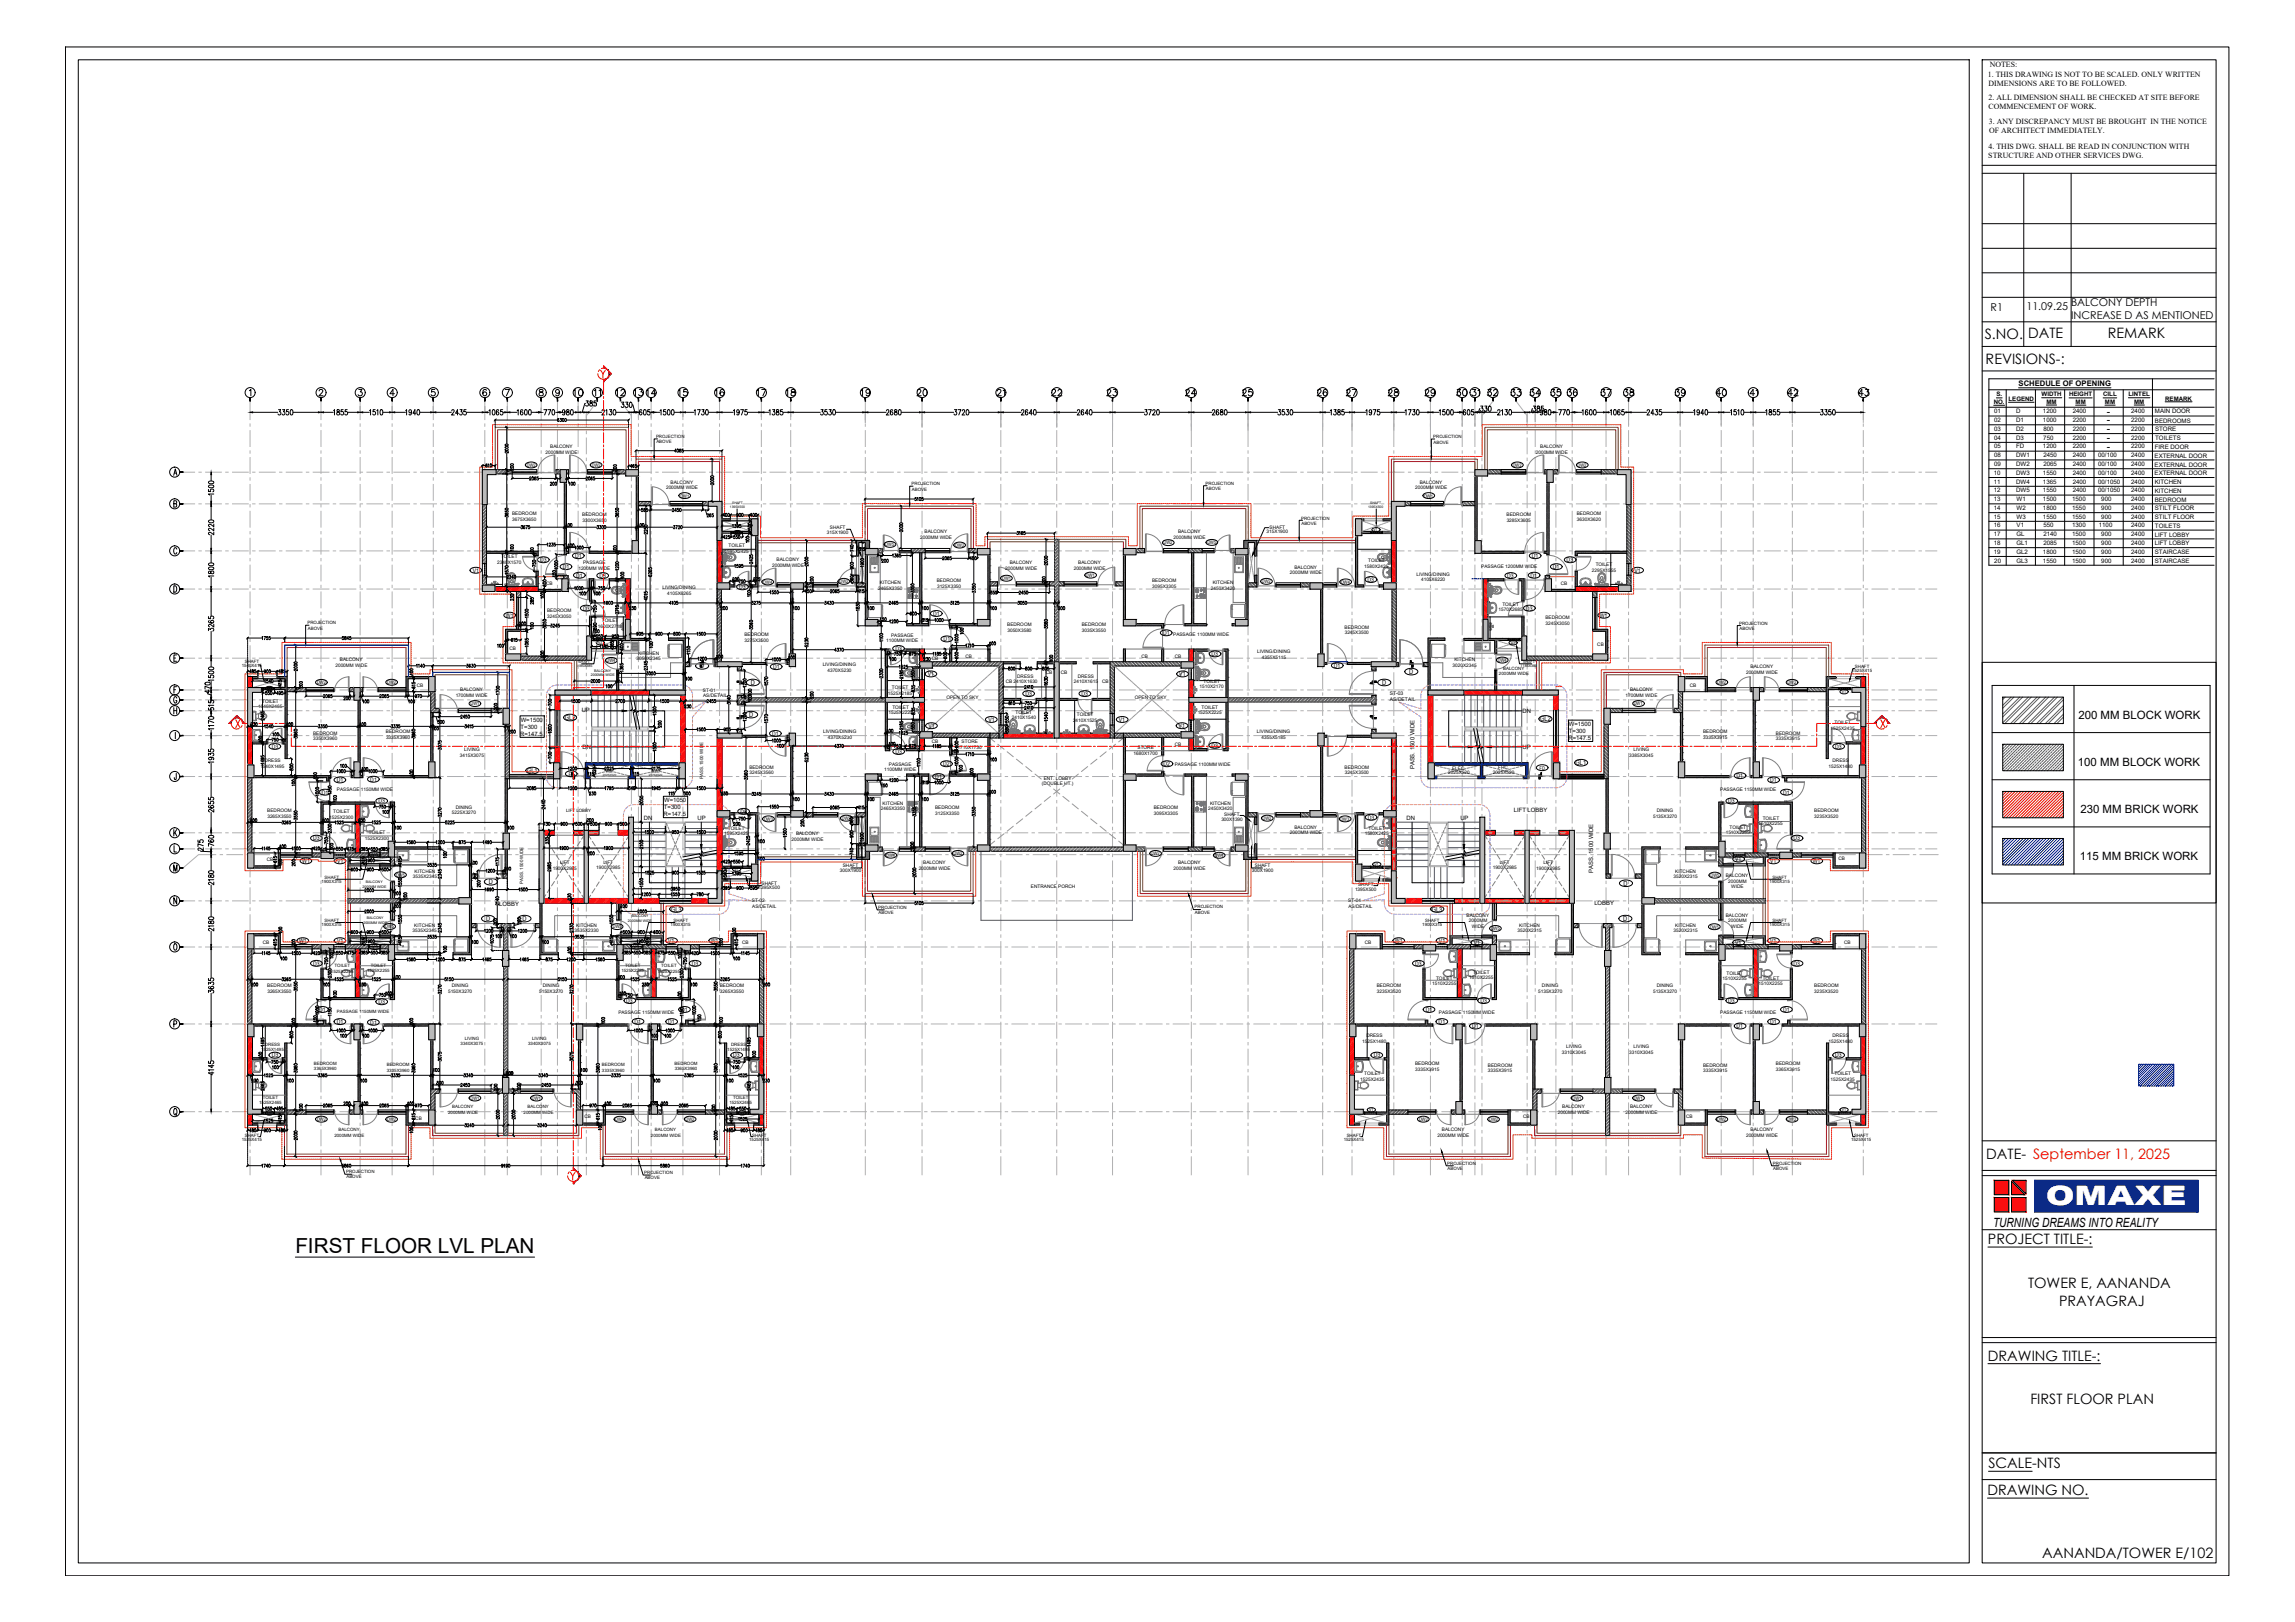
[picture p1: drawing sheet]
<svg xmlns="http://www.w3.org/2000/svg" width="841mm" height="594mm" viewBox="0 0 841 594" stroke-linecap="round" stroke-linejoin="round" font-family="sans-serif">
<defs><g id="words">
<text font-size="9.8" fill="#fff" x="749.7" y="441.3">OMAXE</text>
<text font-size="7.6" x="108.2" y="458.8">FIRST FLOOR LVL PLAN</text>
<g font-size="5.3">
<text x="727.4" y="124">S.NO.</text>
<text x="743.2" y="123.9">DATE</text>
<text x="772.4" y="123.9">REMARK</text>
<text x="727.7" y="133.2">REVISIONS-:</text>
<text x="208.8" y="146">10</text>
<text x="224.4" y="146">12</text>
<text x="231.1" y="146">13</text>
<text x="235.7" y="146">14</text>
<text x="247.3" y="146">15</text>
<text x="260.7" y="146">16</text>
<text x="276.2" y="146">17</text>
<text x="286.8" y="146">18</text>
<text x="314.3" y="146">19</text>
<text x="334.8" y="146">20</text>
<text x="364.1" y="146">21</text>
<text x="384.2" y="146">22</text>
<text x="404.3" y="146">23</text>
<text x="433.2" y="146">24</text>
<text x="454" y="146">25</text>
<text x="481.5" y="146">26</text>
<text x="492.1" y="146">27</text>
<text x="507.6" y="146">28</text>
<text x="521.1" y="146">29</text>
<text x="532.7" y="146">30</text>
<text x="538" y="146">31</text>
<text x="543.6" y="146">32</text>
<text x="552.4" y="146">33</text>
<text x="559.5" y="146">34</text>
<text x="566.9" y="146">35</text>
<text x="573.3" y="146">36</text>
<text x="585.6" y="146">37</text>
<text x="593.7" y="146">38</text>
<text x="612.8" y="146">39</text>
<text x="627.6" y="146">40</text>
<text x="639.9" y="146">41</text>
<text x="654" y="146">42</text>
<text x="679.8" y="146">43</text>
<text x="79.4" y="197.2" transform="rotate(-90 79.4 197.2)">2220</text>
<text x="79.4" y="232.5" transform="rotate(-90 79.4 232.5)">3265</text>
<text x="79.4" y="261.4" transform="rotate(-90 79.4 261.4)">515</text>
<text x="79.4" y="298.8" transform="rotate(-90 79.4 298.8)">2655</text>
<text x="79.4" y="311.1" transform="rotate(-90 79.4 311.1)">760</text>
<text x="727.9" y="424.6">DATE- September 11, 2025</text>
<text x="728.5" y="455.6">PROJECT TITLE-:</text>
<text x="743.2" y="471.8">TOWER E, AANANDA</text>
<text x="754.6" y="478.2">PRAYAGRAJ</text>
<text x="728.5" y="498.3">DRAWING TITLE-:</text>
<text x="744" y="514.2">FIRST FLOOR PLAN</text>
<text x="728.7" y="537.7">SCALE-NTS</text>
<text x="728.3" y="547.6">DRAWING NO.</text>
<text x="748.4" y="570.5">AANANDA/TOWER E/102</text>
</g>
<text font-size="5.3" fill="#f40000" x="216.6" y="146">11</text>
<g font-size="4.9">
<text x="100.5" y="153.1">3350</text>
<text x="121" y="153.1">1855</text>
<text x="134.1" y="153.1">1510</text>
<text x="147.5" y="153.1">1940</text>
<text x="164.4" y="153.1">2435</text>
<text x="177.8" y="153.1">1065</text>
<text x="188.4" y="153.1">1600</text>
<text x="197.9" y="153.1">770</text>
<text x="205" y="153.1">980</text>
<text x="233.2" y="153.1">605</text>
<text x="240.6" y="153.1">1500</text>
<text x="253.3" y="153.1">1730</text>
<text x="267.4" y="153.1">1975</text>
<text x="280.5" y="153.1">1385</text>
<text x="299.5" y="153.1">3530</text>
<text x="323.5" y="153.1">2680</text>
<text x="348.5" y="153.1">3720</text>
<text x="372.9" y="153.1">2640</text>
<text x="393.3" y="153.1">2640</text>
<text x="418" y="153.1">3720</text>
<text x="443.1" y="153.1">2680</text>
<text x="467.1" y="153.1">3530</text>
<text x="486.1" y="153.1">1385</text>
<text x="499.2" y="153.1">1975</text>
<text x="513.6" y="153.1">1730</text>
<text x="526.3" y="153.1">1500</text>
<text x="534.8" y="153.1">605</text>
<text x="547.5" y="153.1">2130</text>
<text x="563" y="153.1">980</text>
<text x="570.1" y="153.1">770</text>
<text x="578.6" y="153.1">1600</text>
<text x="588.8" y="153.1">1065</text>
<text x="602.2" y="153.1">2435</text>
<text x="619.5" y="153.1">1940</text>
<text x="632.9" y="153.1">1510</text>
<text x="645.9" y="153.1">1855</text>
<text x="666" y="153.1">3350</text>
</g>
<text font-size="4.9" fill="#f40000" x="219.4" y="153.1">2130</text>
<text font-size="4.7" x="730.4" y="449.4">TURNING DREAMS INTO REALITY</text>
<g font-size="4.2">
<text x="761.6" y="263.3">200 MM BLOCK WORK</text>
<text x="761.5" y="280.6">100 MM BLOCK WORK</text>
<text x="762.4" y="297.9">230 MM BRICK WORK</text>
<text x="762.2" y="315.1">115 MM BRICK WORK</text>
</g>
<g font-size="4">
<text x="229.7" y="172.5">465</text>
<text x="276.2" y="195.1" transform="rotate(-90 276.2 195.1)">500</text>
<text x="313.6" y="203.2" transform="rotate(-90 313.6 203.2)">740</text>
<text x="197.2" y="208.8" transform="rotate(-90 197.2 208.8)">750</text>
<text x="313.6" y="209.5" transform="rotate(-90 313.6 209.5)">900</text>
<text x="313.6" y="214.5" transform="rotate(-90 313.6 214.5)">360</text>
<text x="218" y="217.3">750</text>
<text x="361.6" y="218.7">355</text>
<text x="219.4" y="225.4" transform="rotate(-90 219.4 225.4)">750</text>
<text x="332.3" y="226.5">600</text>
<text x="219.4" y="231.8" transform="rotate(-90 219.4 231.8)">890</text>
<text x="232.1" y="233.9">905</text>
<text x="245.5" y="233.9">800</text>
<text x="336.5" y="229">315</text>
<text x="225.8" y="238.5" transform="rotate(-90 225.8 238.5)">385</text>
<text x="326.3" y="241.3">750</text>
<text x="332" y="241.3">675</text>
<text x="90.3" y="247.6">485</text>
<text x="95.6" y="247.6">900</text>
<text x="100.9" y="247.6">485</text>
<text x="335.8" y="249.4" transform="rotate(-90 335.8 249.4)">550</text>
<text x="368.3" y="246.6">800</text>
<text x="380.6" y="246.6">805</text>
<text x="151" y="256.8">970</text>
<text x="336.2" y="254.7" transform="rotate(-90 336.2 254.7)">835</text>
<text x="202.8" y="259.6" transform="rotate(-90 202.8 259.6)">700</text>
<text x="336.2" y="262.8" transform="rotate(-90 336.2 262.8)">835</text>
<text x="368.3" y="259.3">810</text>
<text x="374.3" y="259.3">750</text>
<text x="370.4" y="266" transform="rotate(-90 370.4 266)">550</text>
<text x="370.4" y="269.5" transform="rotate(-90 370.4 269.5)">380</text>
<text x="98.4" y="272.7">750</text>
<text x="352.1" y="275.2" transform="rotate(-90 352.1 275.2)">600</text>
<text x="202.8" y="279" transform="rotate(-90 202.8 279)">700</text>
<text x="108.3" y="283.3" transform="rotate(-90 108.3 283.3)">800</text>
<text x="219.1" y="284.7" transform="rotate(-90 219.1 284.7)">520</text>
<text x="229" y="290.3">340</text>
<text x="336.5" y="288.2">315</text>
<text x="269.5" y="301.6">750</text>
<text x="121" y="310.4" transform="rotate(-90 121 310.4)">750</text>
<text x="113.6" y="312.6">420</text>
<text x="122.1" y="312.6">550</text>
<text x="125.9" y="312.6">475</text>
<text x="127.4" y="320.3">600</text>
<text x="133.3" y="320.3">900</text>
<text x="138.6" y="320.3">500</text>
<text x="267.1" y="322.4" transform="rotate(-90 267.1 322.4)">500</text>
<text x="268.8" y="327">900</text>
<text x="273.8" y="327">395</text>
<text x="127.4" y="343.3">600</text>
<text x="133.3" y="343.3">900</text>
<text x="138.6" y="343.3">500</text>
<text x="225.4" y="346.8" transform="rotate(-90 225.4 346.8)">415</text>
<text x="232.5" y="343.3">900</text>
<text x="122.1" y="350.7">550</text>
<text x="125.9" y="350.7">475</text>
<text x="134.8" y="350.7">550</text>
<text x="138.3" y="350.7">385</text>
<text x="166.9" y="353.1">875</text>
<text x="231.1" y="350.7">550</text>
<text x="234.6" y="350.7">385</text>
<text x="239.9" y="350.7">475</text>
<text x="243.8" y="350.7">550</text>
<text x="121" y="354.5" transform="rotate(-90 121 354.5)">750</text>
<text x="252.6" y="354.5" transform="rotate(-90 252.6 354.5)">750</text>
<text x="137.6" y="366.2">750</text>
<text x="108.3" y="381.4" transform="rotate(-90 108.3 381.4)">800</text>
<text x="265.3" y="381.4" transform="rotate(-90 265.3 381.4)">800</text>
<text x="96" y="407.8">550</text>
<text x="151" y="406.8">970</text>
<text x="214.8" y="406.8">970</text>
<text x="265.6" y="407.8">485</text>
<text x="269.9" y="407.8">550</text>
<text x="220.5" y="411.3" transform="rotate(-90 220.5 411.3)">615</text>
</g>
<g font-size="3.9">
<text x="729.4" y="114">R1</text>
<text x="742.6" y="113.5">11.09.25</text>
<text x="758.9" y="112.2">BALCONY DEPTH</text>
<text x="759" y="116.9">INCREASE D AS MENTIONED</text>
</g>
<g font-size="3.7">
<text x="772.1" y="155">-</text>
<text x="772.1" y="151.8">-</text>
<text x="772.1" y="161.5">-</text>
<text x="772.1" y="158.3">-</text>
<text x="772.1" y="164.7">-</text>
</g>
<g font-size="2.9">
<text x="728.5" y="28.2">1. THIS DRAWING IS NOT TO BE SCALED. ONLY WRITTEN</text>
<text x="729.2" y="24.7">NOTES:</text>
<text x="728.8" y="31.5">DIMENSIONS ARE TO BE FOLLOWED.</text>
<text x="728.7" y="39.8">COMMENCEMENT OF WORK.</text>
<text x="728.8" y="36.5">2. ALL DIMENSION SHALL BE CHECKED AT SITE BEFORE</text>
<text x="728.9" y="45.3">3. ANY DISCREPANCY MUST BE BROUGHT IN THE NOTICE</text>
<text x="728.9" y="48.6">OF ARCHITECT IMMEDIATELY.</text>
<text x="728.6" y="57.7">STRUCTURE AND OTHER SERVICES DWG.</text>
<text x="728.8" y="54.5">4. THIS DWG. SHALL BE READ IN CONJUNCTION WITH</text>
</g>
<text font-size="2.8" x="739.7" y="141.4">SCHEDULE OF OPENING</text>
<g font-size="2.6">
<text x="256.6" y="244.8">D</text>
<text x="275.2" y="250.9">D</text>
<text x="506.5" y="250.9">D</text>
<text x="516.4" y="246.9">D</text>
<text x="207" y="263.8">GL2</text>
<text x="274.6" y="262.7">D</text>
<text x="564.4" y="264.2">GL2</text>
<text x="577.4" y="280.3">GL1</text>
<text x="193.2" y="283.2">GL1</text>
<text x="179.1" y="323.9">D</text>
<text x="595" y="324.5">D</text>
<text x="245.9" y="333.9">GL3</text>
<text x="524.7" y="333.9">GL3</text>
<text x="178.2" y="337.4">D</text>
<text x="191.5" y="337.4">D</text>
<text x="594.8" y="337.4">D</text>
</g>
<g font-size="2.3">
<text x="173.3" y="209.7">V1</text>
<text x="197.9" y="205.9">D3</text>
<text x="206.2" y="208.4">D1</text>
<text x="210.8" y="204.4">D1</text>
<text x="561.3" y="204.4">D1</text>
<text x="569" y="208.4">D1</text>
<text x="574.1" y="205.9">D3</text>
<text x="598.9" y="209.7">V1</text>
<text x="211.2" y="211.6">D1</text>
<text x="219.7" y="211.7">D3</text>
<text x="270.9" y="215.8">D3</text>
<text x="501.2" y="213.1">D3</text>
<text x="552.4" y="211.7">D3</text>
<text x="560.9" y="211.6">D1</text>
<text x="185.4" y="226.2">W1</text>
<text x="213.7" y="223.7">D3</text>
<text x="342" y="225.6">D1</text>
<text x="559.2" y="223.7">D3</text>
<text x="586.3" y="226.2">W1</text>
<text x="426.2" y="232.6">D1</text>
<text x="328.1" y="238.4">D3</text>
<text x="345.8" y="234.9">D1</text>
<text x="283.3" y="245">D1</text>
<text x="444" y="240.4">D3</text>
<text x="488.8" y="244.6">D1</text>
<text x="340" y="247.7">V1</text>
<text x="432.2" y="247.7">V1</text>
<text x="375.8" y="254.9">D3</text>
<text x="396.3" y="254.9">D3</text>
<text x="283" y="269.5">D1</text>
<text x="340.3" y="266.6">V1</text>
<text x="362.2" y="264.3">V1</text>
<text x="410" y="264.3">V1</text>
<text x="431.9" y="266.6">V1</text>
<text x="99.6" y="274.2">D3</text>
<text x="443.9" y="273.9">D3</text>
<text x="672.5" y="274.2">D3</text>
<text x="328.2" y="276.1">D3</text>
<text x="345.7" y="280.6">D2</text>
<text x="426.4" y="280.6">D2</text>
<text x="123.4" y="286.5">D1</text>
<text x="135.7" y="286.3">D1</text>
<text x="342.8" y="285.3">D1</text>
<text x="636.4" y="285">D1</text>
<text x="648.7" y="286.5">D1</text>
<text x="117.9" y="291">D1</text>
<text x="653.4" y="291">D1</text>
<text x="138.7" y="294.2">D3</text>
<text x="271.4" y="298">D3</text>
<text x="633.3" y="294.2">D3</text>
<text x="501.2" y="300.2">D3</text>
<text x="114.8" y="307.8">D3</text>
<text x="657.3" y="307.8">D3</text>
<text x="110.8" y="316.2">W1</text>
<text x="123.5" y="316.2">V1</text>
<text x="136.3" y="313.8">V1</text>
<text x="635.9" y="315.5">V1</text>
<text x="648.7" y="316.2">V1</text>
<text x="664.3" y="316.2">W1</text>
<text x="109.6" y="345.4">W1</text>
<text x="123.5" y="345.4">V1</text>
<text x="136.3" y="347.6">V1</text>
<text x="232.1" y="347.4">V1</text>
<text x="244.8" y="345.4">V1</text>
<text x="260.5" y="345.4">W1</text>
<text x="511.2" y="345.4">W1</text>
<text x="527.3" y="345.4">V1</text>
<text x="540.1" y="346">V1</text>
<text x="635.9" y="346">V1</text>
<text x="648.7" y="345.4">V1</text>
<text x="664.3" y="345.4">W1</text>
<text x="114.8" y="353.7">D3</text>
<text x="253.5" y="353.7">D3</text>
<text x="518.6" y="353.7">D3</text>
<text x="657.3" y="353.7">D3</text>
<text x="117" y="370.6">D1</text>
<text x="138.7" y="367.8">D3</text>
<text x="229.5" y="367.3">D3</text>
<text x="249.6" y="370.6">D1</text>
<text x="522.5" y="370.6">D1</text>
<text x="542.5" y="367.3">D3</text>
<text x="633.3" y="367.3">D3</text>
<text x="653.4" y="370.6">D1</text>
<text x="123.4" y="375">D1</text>
<text x="135.7" y="375.3">D1</text>
<text x="232.6" y="375">D1</text>
<text x="244.8" y="375">D1</text>
<text x="527.2" y="375">D1</text>
<text x="539.5" y="376.6">D1</text>
<text x="636.4" y="376.6">D1</text>
<text x="648.7" y="375">D1</text>
<text x="99.6" y="387.3">D3</text>
<text x="268.7" y="387.3">D3</text>
<text x="503.4" y="387.3">D3</text>
<text x="672.5" y="387.3">D3</text>
</g>
<g font-size="2.2">
<text x="730.6" y="147.9">NO.</text>
<text x="731.6" y="145.2">S.</text>
<text x="736" y="146.9">LEGEND</text>
<text x="748.2" y="145.2">WIDTH</text>
<text x="749.9" y="147.9">MM</text>
<text x="758.2" y="145.2">HEIGHT</text>
<text x="760.6" y="147.9">MM</text>
<text x="770.7" y="145.2">CILL</text>
<text x="771.4" y="147.9">MM</text>
<text x="780" y="145.2">LINTEL</text>
<text x="782.1" y="147.9">MM</text>
<text x="793.4" y="146.7">REMARK</text>
<text x="730.8" y="151.4">01</text>
<text x="730.8" y="154.6">02</text>
<text x="738.8" y="154.6">D1</text>
<text x="738.8" y="151.4">D</text>
<text x="748.7" y="154.6">1000</text>
<text x="748.7" y="151.4">1200</text>
<text x="759.6" y="154.6">2200</text>
<text x="759.6" y="151.4">2400</text>
<text x="781" y="154.6">2200</text>
<text x="781" y="151.4">2400</text>
<text x="789.7" y="151.4">MAIN DOOR</text>
<text x="789.7" y="154.8">BEDROOMS</text>
<text x="730.8" y="157.8">03</text>
<text x="730.8" y="161.1">04</text>
<text x="738.8" y="157.8">D2</text>
<text x="738.8" y="161.1">D3</text>
<text x="748.8" y="161.1">750</text>
<text x="748.8" y="157.8">800</text>
<text x="759.6" y="161.1">2200</text>
<text x="759.6" y="157.8">2200</text>
<text x="781" y="161.1">2200</text>
<text x="781" y="157.8">2200</text>
<text x="789.8" y="158">STORE</text>
<text x="789.8" y="161.2">TOILETS</text>
<text x="730.8" y="164.3">05</text>
<text x="730.8" y="167.4">08</text>
<text x="738.8" y="167.4">DW1</text>
<text x="738.8" y="164.2">FD</text>
<text x="748.7" y="164.3">1200</text>
<text x="748.8" y="167.4">2450</text>
<text x="759.6" y="167.4">2400</text>
<text x="759.6" y="164.3">2200</text>
<text x="768.9" y="167.5">00/100</text>
<text x="781" y="167.4">2400</text>
<text x="781" y="164.3">2200</text>
<text x="789.6" y="167.7">EXTERNAL DOOR</text>
<text x="789.7" y="164.4">FIRE DOOR</text>
<text x="730.6" y="173.9">10</text>
<text x="730.8" y="170.7">09</text>
<text x="738.8" y="170.7">DW2</text>
<text x="738.8" y="173.9">DW3</text>
<text x="748.7" y="173.9">1550</text>
<text x="748.8" y="170.7">2065</text>
<text x="759.6" y="170.7">2400</text>
<text x="759.6" y="173.9">2400</text>
<text x="768.9" y="170.7">00/100</text>
<text x="768.9" y="173.9">00/100</text>
<text x="781" y="170.7">2400</text>
<text x="781" y="173.9">2400</text>
<text x="789.6" y="170.9">EXTERNAL DOOR</text>
<text x="730.6" y="177.1">11</text>
<text x="738.8" y="177.1">DW4</text>
<text x="748.7" y="177.1">1365</text>
<text x="759.6" y="177.1">2400</text>
<text x="768.9" y="177.1">00/1050</text>
<text x="781" y="177.1">2400</text>
<text x="789.6" y="174.1">EXTERNAL DOOR</text>
<text x="789.6" y="177.3">KITCHEN</text>
<text x="730.6" y="180.3">12</text>
<text x="730.6" y="183.5">13</text>
<text x="738.8" y="180.3">DW5</text>
<text x="739" y="183.5">W1</text>
<text x="748.7" y="180.3">1550</text>
<text x="748.7" y="183.5">1500</text>
<text x="759.4" y="183.5">1500</text>
<text x="759.6" y="180.3">2400</text>
<text x="768.9" y="180.4">00/1050</text>
<text x="770" y="183.5">900</text>
<text x="781" y="180.3">2400</text>
<text x="781" y="183.5">2400</text>
<text x="789.6" y="180.5">KITCHEN</text>
<text x="789.6" y="183.7">BEDROOM</text>
<text x="730.6" y="186.7">14</text>
<text x="730.6" y="190">15</text>
<text x="739" y="186.7">W2</text>
<text x="739" y="190">W3</text>
<text x="748.7" y="186.7">1800</text>
<text x="748.7" y="190">1550</text>
<text x="759.4" y="186.7">1550</text>
<text x="759.4" y="190">1550</text>
<text x="770" y="186.7">900</text>
<text x="770" y="190">900</text>
<text x="781" y="186.7">2400</text>
<text x="781" y="190">2400</text>
<text x="789.7" y="187">STILT FLOOR</text>
<text x="789.7" y="190.2">STILT FLOOR</text>
<text x="730.6" y="193.2">16</text>
<text x="730.6" y="196.4">17</text>
<text x="738.9" y="196.4">GL</text>
<text x="739" y="193.2">V1</text>
<text x="748.8" y="193.2">550</text>
<text x="748.8" y="196.4">2140</text>
<text x="759.4" y="193.2">1300</text>
<text x="759.4" y="196.4">1500</text>
<text x="769.1" y="193.2">1100</text>
<text x="770" y="196.4">900</text>
<text x="781" y="193.2">2400</text>
<text x="781" y="196.4">2400</text>
<text x="789.6" y="196.6">LIFT LOBBY</text>
<text x="789.7" y="193.4">TOILETS</text>
<text x="730.6" y="199.6">18</text>
<text x="730.6" y="202.8">19</text>
<text x="738.9" y="199.6">GL1</text>
<text x="738.9" y="202.8">GL2</text>
<text x="748.7" y="202.8">1800</text>
<text x="748.8" y="199.6">2085</text>
<text x="759.4" y="199.6">1500</text>
<text x="759.4" y="202.8">1500</text>
<text x="770" y="199.6">900</text>
<text x="770" y="202.8">900</text>
<text x="781" y="199.6">2400</text>
<text x="781" y="202.8">2400</text>
<text x="789.6" y="199.8">LIFT LOBBY</text>
<text x="789.7" y="203">STAIRCASE</text>
<text x="730.8" y="206.1">20</text>
<text x="738.9" y="206.1">GL3</text>
<text x="748.7" y="206.1">1550</text>
<text x="759.4" y="206.1">1500</text>
<text x="770" y="206.1">900</text>
<text x="781" y="206.1">2400</text>
<text x="789.7" y="206.2">STAIRCASE</text>
<text x="213.2" y="260.9">UP</text>
<text x="557.9" y="261.2">DN</text>
<text x="190.7" y="269.5">R=147.5</text>
<text x="190.8" y="266.9">T=300</text>
<text x="190.8" y="264.3">W=1500</text>
<text x="575" y="265.8">W=1500</text>
<text x="575" y="268.4">T=300</text>
<text x="213.4" y="274.3">DN</text>
<text x="557.9" y="274.5">UP</text>
<text x="574.8" y="271">R=147.5</text>
<text x="518.4" y="281.8" transform="rotate(-90 518.4 281.8)">PASS. 1500 WIDE</text>
<text x="243.4" y="293.7">W=1050</text>
<text x="243.2" y="298.9">R=147.5</text>
<text x="243.3" y="296.3">T=300</text>
<text x="554.8" y="297.3">LIFT LOBBY</text>
<text x="236" y="300.2">DN</text>
<text x="255.6" y="300.2">UP</text>
<text x="515.4" y="300.2">DN</text>
<text x="535.2" y="300.2">UP</text>
<text x="583.8" y="319.8" transform="rotate(-90 583.8 319.8)">PASS. 1500 WIDE</text>
<text x="183" y="332">LOBBY</text>
<text x="584.3" y="331.4">LOBBY</text>
</g>
<g font-size="1.8">
<text x="193.1" y="171">DW2</text>
<text x="216.9" y="171">DW2</text>
<text x="554.3" y="171">DW2</text>
<text x="578.1" y="171">DW2</text>
<text x="249.3" y="182.2">DW1</text>
<text x="521.9" y="182.2">DW1</text>
<text x="324.4" y="200">DW5</text>
<text x="350.1" y="200.3">DW2</text>
<text x="426.4" y="199.4">DW2</text>
<text x="442.5" y="199.3">DW5</text>
<text x="279.7" y="213.8">DW4</text>
<text x="307.6" y="213.6">DW2</text>
<text x="367.2" y="212.4">DW1</text>
<text x="398" y="211.3">DW1</text>
<text x="462.4" y="213.6">DW2</text>
<text x="491.4" y="213.8">DW4</text>
<text x="222.3" y="242.5">DW4</text>
<text x="548.9" y="242.5">DW4</text>
<text x="116.2" y="250.6">DW2</text>
<text x="141.9" y="250.6">DW2</text>
<text x="629.3" y="250.6">DW2</text>
<text x="655" y="250.6">DW2</text>
<text x="509.3" y="254.4">ST-03</text>
<text x="509.3" y="256.6">AS/DETAIL</text>
<text x="172.5" y="258.4">DW1</text>
<text x="598.7" y="258.4">DW1</text>
<text x="564.2" y="281.9">FD</text>
<text x="208.4" y="284.1">FD</text>
<text x="280" y="300.6">DW3</text>
<text x="308.5" y="300.4">DW2</text>
<text x="462.7" y="300.4">DW2</text>
<text x="491.2" y="300.6">DW3</text>
<text x="324.7" y="313.9">DW4</text>
<text x="349.4" y="313.2">DW2</text>
<text x="421.8" y="313.2">DW2</text>
<text x="445.1" y="313.9">DW4</text>
<text x="145.1" y="321.1">DW5</text>
<text x="626.8" y="321.2">DW5</text>
<text x="141.2" y="340">DW5</text>
<text x="224.6" y="340">DW5</text>
<text x="546.4" y="340.7">DW5</text>
<text x="626.6" y="340.1">DW5</text>
<text x="172.5" y="402.8">DW1</text>
<text x="194.9" y="402.8">DW1</text>
<text x="576.3" y="402.8">DW1</text>
<text x="598.7" y="402.8">DW1</text>
<text x="116.2" y="410.6">DW2</text>
<text x="141.9" y="410.6">DW2</text>
<text x="225.5" y="410.6">DW2</text>
<text x="251.2" y="410.6">DW2</text>
<text x="520" y="410.6">DW2</text>
<text x="545.7" y="410.6">DW2</text>
<text x="629.3" y="410.6">DW2</text>
<text x="655" y="410.6">DW2</text>
</g>
<g font-size="1.7">
<text x="199.9" y="166.2">2000MM WIDE</text>
<text x="201.6" y="164.1">BALCONY</text>
<text x="562.8" y="166.2">2000MM WIDE</text>
<text x="564.5" y="164.1">BALCONY</text>
<text x="244.1" y="179.2">2000MM WIDE</text>
<text x="245.7" y="177.1">BALCONY</text>
<text x="518.7" y="179.2">2000MM WIDE</text>
<text x="520.3" y="177.1">BALCONY</text>
<text x="187.7" y="188.7">BEDROOM</text>
<text x="187.7" y="190.8">3675X3650</text>
<text x="213.4" y="188.9">BEDROOM</text>
<text x="213.5" y="191">3300X3650</text>
<text x="552.1" y="188.9">BEDROOM</text>
<text x="552.1" y="191">3285X3605</text>
<text x="577.8" y="188.7">BEDROOM</text>
<text x="577.9" y="190.8">3630X3620</text>
<text x="303.1" y="195.5">315X1900</text>
<text x="304.2" y="193.8">SHAFT</text>
<text x="337.2" y="197.3">2000MM WIDE</text>
<text x="338.8" y="195.3">BALCONY</text>
<text x="430.1" y="197.3">2000MM WIDE</text>
<text x="431.7" y="195.3">BALCONY</text>
<text x="464.2" y="195.3">315X1900</text>
<text x="465.3" y="193.6">SHAFT</text>
<text x="265.5" y="202.6">1595X2425</text>
<text x="267" y="200.5">TOILET</text>
<text x="182.2" y="206.5">2340X1570</text>
<text x="183.6" y="204.4">TOILET</text>
<text x="211.9" y="208.8">1200MM WIDE</text>
<text x="213.7" y="206.7">PASSAGE</text>
<text x="282.9" y="207.7">2000MM WIDE</text>
<text x="284.6" y="205.6">BALCONY</text>
<text x="368.4" y="208.8">2000MM WIDE</text>
<text x="370.1" y="206.7">BALCONY</text>
<text x="393.5" y="208.8">2000MM WIDE</text>
<text x="395.1" y="206.7">BALCONY</text>
<text x="474.4" y="208.3">BALCONY</text>
<text x="499.9" y="208">1580X2425</text>
<text x="501.4" y="206">TOILET</text>
<text x="542.8" y="208">PASSAGE 1200MM WIDE</text>
<text x="583.4" y="209.4">2295X1555</text>
<text x="584.8" y="207.3">TOILET</text>
<text x="200.1" y="214.4">CB</text>
<text x="242.8" y="215.8">LIVING/DINING</text>
<text x="322.5" y="214">KITCHEN</text>
<text x="343.3" y="213.1">BEDROOM</text>
<text x="343.4" y="215.2">3125X3350</text>
<text x="422.2" y="213.1">BEDROOM</text>
<text x="422.2" y="215.2">3095X3305</text>
<text x="444.4" y="214">KITCHEN</text>
<text x="472.7" y="210.4">2000MM WIDE</text>
<text x="519.1" y="210.9">LIVING/DINING</text>
<text x="520.8" y="213">4105X6220</text>
<text x="572" y="214.4">CB</text>
<text x="244.5" y="217.9">4105X6265</text>
<text x="321.8" y="216.1">2465X3350</text>
<text x="443.8" y="216.1">2450X3420</text>
<text x="550.6" y="221.9">TOILET</text>
<text x="200.5" y="224.3">BEDROOM</text>
<text x="200.5" y="226.3">3245X3050</text>
<text x="220.5" y="227.8">TOILET</text>
<text x="549.1" y="224">1570X2685</text>
<text x="566.3" y="226.8">BEDROOM</text>
<text x="219.1" y="229.8">1600X2715</text>
<text x="272.8" y="233.1">BEDROOM</text>
<text x="326.5" y="233.2">PASSAGE</text>
<text x="369.1" y="229.3">BEDROOM</text>
<text x="369.2" y="231.4">3050X3580</text>
<text x="396.4" y="229.3">BEDROOM</text>
<text x="396.4" y="231.4">3035X3550</text>
<text x="429.9" y="233">PASSAGE 1100MM WIDE</text>
<text x="492.7" y="230.3">BEDROOM</text>
<text x="492.8" y="232.3">3245X3500</text>
<text x="566.4" y="228.9">3245X3050</text>
<text x="186.7" y="237.9">CB</text>
<text x="233.9" y="239.8">KITCHEN</text>
<text x="272.8" y="235.2">3275X3500</text>
<text x="324.8" y="235.3">1100MM WIDE</text>
<text x="460.7" y="239.2">LIVING/DINING</text>
<text x="585.3" y="236.5">CB</text>
<text x="122.9" y="244.2">2000MM WIDE</text>
<text x="124.6" y="242.2">BALCONY</text>
<text x="233.3" y="241.9">3050X2345</text>
<text x="301.5" y="243.9">LIVING/DINING</text>
<text x="303.2" y="246">4370X5230</text>
<text x="341.5" y="241.6">CB</text>
<text x="353.8" y="240.8">CB</text>
<text x="418.3" y="240.8">CB</text>
<text x="430.6" y="240.8">CB</text>
<text x="462.4" y="241.3">4355X5115</text>
<text x="532.3" y="244.2">3020X2345</text>
<text x="533" y="242.1">KITCHEN</text>
<text x="641.5" y="244.6">BALCONY</text>
<text x="152.8" y="251.5">CB</text>
<text x="368.6" y="250.3">CB 2410X1630</text>
<text x="372.8" y="248.2">DRESS</text>
<text x="383.3" y="247">CB</text>
<text x="388.8" y="247">CB</text>
<text x="393.5" y="250.2">2410X1615</text>
<text x="395" y="248.2">DRESS</text>
<text x="403.9" y="250.3">CB</text>
<text x="441.1" y="250">TOILET</text>
<text x="619.2" y="251.5">CB</text>
<text x="639.9" y="246.7">2000MM WIDE</text>
<text x="96.1" y="257.3">TOILET</text>
<text x="167" y="255.2">1700MM WIDE</text>
<text x="168.7" y="253.1">BALCONY</text>
<text x="257.6" y="253.3">ST-01</text>
<text x="257.7" y="255.4">AS/DETAIL</text>
<text x="325.4" y="254.4">1525X2185</text>
<text x="326.8" y="252.3">TOILET</text>
<text x="346.8" y="255.9">OPEN TO SKY</text>
<text x="415.8" y="255.9">OPEN TO SKY</text>
<text x="439.6" y="252.1">1510X2170</text>
<text x="595.7" y="255.2">1700MM WIDE</text>
<text x="597.4" y="253.1">BALCONY</text>
<text x="94.6" y="259.4">1540X2465</text>
<text x="325.6" y="261.6">1525X2225</text>
<text x="327" y="259.5">TOILET</text>
<text x="370.8" y="263.5">2410X1540</text>
<text x="372.2" y="261.4">TOILET</text>
<text x="394.6" y="262.3">TOILET</text>
<text x="438.9" y="261.6">1525X2225</text>
<text x="440.3" y="259.5">TOILET</text>
<text x="114.8" y="269">BEDROOM</text>
<text x="141.4" y="268.4">BEDROOM</text>
<text x="301.6" y="268.6">LIVING/DINING</text>
<text x="393.2" y="264.4">2410X1525</text>
<text x="460.6" y="268.6">LIVING/DINING</text>
<text x="624.1" y="268.4">BEDROOM</text>
<text x="650.8" y="269">BEDROOM</text>
<text x="670.8" y="267.2">1525X2435</text>
<text x="672.3" y="265.1">TOILET</text>
<text x="114.8" y="271.1">3350X3960</text>
<text x="141.5" y="270.5">3335X3960</text>
<text x="170.1" y="275.2">LIVING</text>
<text x="303.3" y="270.7">4370X5230</text>
<text x="341.5" y="272.3">CB</text>
<text x="350.9" y="274.3">1710X1730</text>
<text x="352.4" y="272.3">STORE</text>
<text x="416.9" y="274.3">STORE</text>
<text x="430.6" y="273.1">CB</text>
<text x="462.3" y="270.7">4355X5185</text>
<text x="598.7" y="275.2">LIVING</text>
<text x="624.1" y="270.5">3335X3915</text>
<text x="650.8" y="271.1">3335X3915</text>
<text x="95.4" y="281.2">1540X1495</text>
<text x="96.9" y="279.2">DRESS</text>
<text x="168.5" y="277.3">3415X3075</text>
<text x="274.6" y="281.6">BEDROOM</text>
<text x="325.7" y="280.5">PASSAGE</text>
<text x="415.4" y="276.4">1680X1700</text>
<text x="430.5" y="280.5">PASSAGE 1100MM WIDE</text>
<text x="492.7" y="281.6">BEDROOM</text>
<text x="532.2" y="281.9">ELEC.</text>
<text x="549" y="281.7">FHC.</text>
<text x="597.1" y="277.3">3385X3045</text>
<text x="670.1" y="281.2">1525X1480</text>
<text x="671.6" y="279.2">DRESS</text>
<text x="274.6" y="283.6">3245X3560</text>
<text x="324" y="282.5">1100MM WIDE</text>
<text x="381.8" y="287.6">(DOUBLE HT.)</text>
<text x="382.5" y="285.5">ENT. LOBBY</text>
<text x="492.8" y="283.6">3245X3500</text>
<text x="530.7" y="283.6">2025X520</text>
<text x="547.1" y="283.4">2025X520</text>
<text x="123.5" y="289.9">PASSAGE 1150MM WIDE</text>
<text x="630.4" y="289.9">PASSAGE 1150MM WIDE</text>
<text x="97.9" y="297.6">BEDROOM</text>
<text x="98" y="299.6">3265X3550</text>
<text x="120.6" y="300">1525X2300</text>
<text x="122.1" y="297.9">TOILET</text>
<text x="165.6" y="298.2">5225X3270</text>
<text x="167" y="296.1">DINING</text>
<text x="322.8" y="296.7">2465X3350</text>
<text x="323.5" y="294.7">KITCHEN</text>
<text x="342.7" y="296.4">BEDROOM</text>
<text x="342.7" y="298.5">3125X3350</text>
<text x="422.8" y="296.4">BEDROOM</text>
<text x="422.9" y="298.5">3095X3305</text>
<text x="442.8" y="296.7">2450X3420</text>
<text x="443.4" y="294.7">KITCHEN</text>
<text x="448.6" y="299">SHAFT</text>
<text x="605.8" y="299.6">5135X3270</text>
<text x="607.1" y="297.5">DINING</text>
<text x="664.8" y="297.6">BEDROOM</text>
<text x="664.9" y="299.6">3235X3520</text>
<text x="135.2" y="305.4">TOILET</text>
<text x="265.4" y="306">1595X2425</text>
<text x="266.8" y="303.9">TOILET</text>
<text x="291.7" y="305.9">BALCONY</text>
<text x="447.6" y="300.6">300X1390</text>
<text x="472.7" y="305.6">2000MM WIDE</text>
<text x="474.4" y="303.5">BALCONY</text>
<text x="500.1" y="306">1580X2425</text>
<text x="501.6" y="303.9">TOILET</text>
<text x="632.4" y="305.6">1510X2255</text>
<text x="633.8" y="303.5">TOILET</text>
<text x="644.5" y="302.3">1510X2255</text>
<text x="646" y="300.2">TOILET</text>
<text x="133.7" y="307.5">1525X2300</text>
<text x="290.1" y="307.9">2000MM WIDE</text>
<text x="97.7" y="315.3">CB</text>
<text x="205.2" y="316.4">LIFT</text>
<text x="221.1" y="316.3">LIFT</text>
<text x="308.8" y="317.7">SHAFT</text>
<text x="338.3" y="316.6">BALCONY</text>
<text x="431.7" y="316.6">BALCONY</text>
<text x="459.9" y="317.7">SHAFT</text>
<text x="549.7" y="316.3">LIFT</text>
<text x="565.6" y="316.4">LIFT</text>
<text x="673.7" y="315.1">CB</text>
<text x="151.3" y="321.7">3535X2345</text>
<text x="151.9" y="319.7">KITCHEN</text>
<text x="202.6" y="318.5">1900X2985</text>
<text x="218.5" y="318.4">1900X2985</text>
<text x="307.8" y="319.3">300X1900</text>
<text x="336.7" y="318.7">2000MM WIDE</text>
<text x="430.1" y="318.7">2000MM WIDE</text>
<text x="458.8" y="319.3">300X1900</text>
<text x="547" y="318.4">1900X2985</text>
<text x="562.9" y="318.5">1900X2985</text>
<text x="613.3" y="321.7">3520X2315</text>
<text x="613.9" y="319.7">KITCHEN</text>
<text x="632.4" y="321.2">BALCONY</text>
<text x="633.3" y="323.3">2000MM</text>
<text x="277.9" y="325.7">1395X500</text>
<text x="279.1" y="324.1">SHAFT</text>
<text x="377.8" y="325.2">ENTRANCE PORCH</text>
<text x="496.6" y="326.3">1395X500</text>
<text x="497.7" y="324.6">SHAFT</text>
<text x="634.4" y="325.3">WIDE</text>
<text x="275.6" y="330.5">ST-02</text>
<text x="275.7" y="332.6">AS/DETAIL</text>
<text x="494.1" y="330.5">ST-04</text>
<text x="494.1" y="332.6">AS/DETAIL</text>
<text x="537.4" y="335.8">BALCONY</text>
<text x="632.4" y="335.8">BALCONY</text>
<text x="151.2" y="341.5">3535X2345</text>
<text x="151.8" y="339.4">KITCHEN</text>
<text x="210.6" y="341.5">3535X2330</text>
<text x="211.2" y="339.4">KITCHEN</text>
<text x="538.3" y="337.9">2000MM</text>
<text x="539.4" y="340">WIDE</text>
<text x="556.1" y="341.5">3520X2315</text>
<text x="556.8" y="339.4">KITCHEN</text>
<text x="613.3" y="341.5">3520X2315</text>
<text x="613.9" y="339.4">KITCHEN</text>
<text x="633.3" y="337.9">2000MM</text>
<text x="634.4" y="340">WIDE</text>
<text x="96.3" y="345.8">CB</text>
<text x="271.9" y="345.8">CB</text>
<text x="500.1" y="345.8">CB</text>
<text x="675.8" y="345.8">CB</text>
<text x="526.3" y="358.9">TOILET</text>
<text x="538.4" y="358.7">1510X2255</text>
<text x="539.8" y="356.7">TOILET</text>
<text x="631.2" y="359.1">1510X2255</text>
<text x="632.7" y="357">TOILET</text>
<text x="646" y="358.9">TOILET</text>
<text x="97.9" y="361.5">BEDROOM</text>
<text x="98" y="363.5">3265X3550</text>
<text x="164.2" y="363.6">5150X3270</text>
<text x="165.6" y="361.5">DINING</text>
<text x="197.6" y="363.6">5150X3270</text>
<text x="199" y="361.5">DINING</text>
<text x="263.8" y="361.5">BEDROOM</text>
<text x="263.8" y="363.5">3265X3550</text>
<text x="504.5" y="361.5">BEDROOM</text>
<text x="504.6" y="363.5">3235X3520</text>
<text x="524.8" y="360.9">1510X2255</text>
<text x="563.7" y="363.6">5135X3270</text>
<text x="565.1" y="361.5">DINING</text>
<text x="605.8" y="363.6">5135X3270</text>
<text x="607.1" y="361.5">DINING</text>
<text x="644.5" y="360.9">1510X2255</text>
<text x="664.8" y="361.5">BEDROOM</text>
<text x="664.9" y="363.5">3235X3520</text>
<text x="226.6" y="371.3">PASSAGE 1150MM WIDE</text>
<text x="527.3" y="371.3">PASSAGE 1150MM WIDE</text>
<text x="630.4" y="371.3">PASSAGE 1150MM WIDE</text>
<text x="499.2" y="382">1525X1480</text>
<text x="500.7" y="379.9">DRESS</text>
<text x="573.9" y="383.9">LIVING</text>
<text x="598.7" y="383.9">LIVING</text>
<text x="670.1" y="382">1525X1480</text>
<text x="671.6" y="379.9">DRESS</text>
<text x="572.3" y="386">3310X3045</text>
<text x="597.1" y="386">3310X3045</text>
<text x="498.5" y="396">1525X2435</text>
<text x="499.9" y="393.9">TOILET</text>
<text x="518.6" y="390">BEDROOM</text>
<text x="518.6" y="392.1">3335X3915</text>
<text x="545.2" y="390.6">BEDROOM</text>
<text x="545.3" y="392.7">3335X3915</text>
<text x="624.1" y="390.6">BEDROOM</text>
<text x="624.1" y="392.7">3335X3915</text>
<text x="650.8" y="390">BEDROOM</text>
<text x="650.8" y="392.1">3365X3915</text>
<text x="670.8" y="396">1525X2435</text>
<text x="672.3" y="393.9">TOILET</text>
<text x="572.5" y="406">BALCONY</text>
<text x="597.4" y="406">BALCONY</text>
<text x="152.2" y="410.2">CB</text>
<text x="214.2" y="409.6">CB</text>
<text x="558.2" y="409.3">CB</text>
<text x="570.9" y="408.1">2000MM WIDE</text>
<text x="595.7" y="408.1">2000MM WIDE</text>
<text x="617.9" y="409.6">CB</text>
<text x="526.7" y="416.5">2000MM WIDE</text>
<text x="528.4" y="414.4">BALCONY</text>
<text x="639.9" y="416.5">2000MM WIDE</text>
<text x="641.5" y="414.4">BALCONY</text>
</g>
<g font-size="1.6">
<text x="240.4" y="160.5">PROJECTION</text>
<text x="525.2" y="160.5">PROJECTION</text>
<text x="240.5" y="162.4">ABOVE</text>
<text x="525.3" y="162.4">ABOVE</text>
<text x="334" y="177.8">PROJECTION</text>
<text x="334.2" y="179.8">ABOVE</text>
<text x="441.8" y="177.6">PROJECTION</text>
<text x="441.9" y="179.6">ABOVE</text>
<text x="476.8" y="190.3">PROJECTION</text>
<text x="269.5" y="195.7">V1</text>
<text x="476.9" y="192.2">ABOVE</text>
<text x="503.4" y="194.6">V1</text>
<text x="112.7" y="228.7">PROJECTION</text>
<text x="112.8" y="230.7">ABOVE</text>
<text x="637.3" y="228.9">PROJECTION</text>
<text x="637.4" y="230.8">ABOVE</text>
<text x="219.2" y="236">V1</text>
<text x="553.7" y="236">V1</text>
<text x="88.6" y="244.4">1540X415</text>
<text x="89.7" y="242.9">SHAFT</text>
<text x="550.9" y="245.4">BALCONY</text>
<text x="679.7" y="244.7">SHAFT</text>
<text x="549.3" y="247.3">2000MM WIDE</text>
<text x="678.7" y="246.3">1525X415</text>
<text x="97.9" y="252.8">V1</text>
<text x="674.9" y="254">V1</text>
<text x="257.7" y="285.4" transform="rotate(-90 257.7 285.4)">PASS. 1500 WIDE</text>
<text x="207.4" y="297.3">LIFT LOBBY</text>
<text x="503.7" y="317.2">V1</text>
<text x="117.8" y="323.4">1900X315</text>
<text x="118.9" y="321.9">SHAFT</text>
<text x="191.8" y="323.8" transform="rotate(-90 191.8 323.8)">PASS. 1500 WIDE</text>
<text x="269.2" y="318.9">V1</text>
<text x="648.5" y="323.4">1900X315</text>
<text x="649.5" y="321.8">SHAFT</text>
<text x="321.8" y="332.8">PROJECTION</text>
<text x="322" y="334.8">ABOVE</text>
<text x="437.8" y="332.7">PROJECTION</text>
<text x="437.9" y="334.7">ABOVE</text>
<text x="117.8" y="339.3">1900X315</text>
<text x="118.9" y="337.7">SHAFT</text>
<text x="245.7" y="339.3">1900X315</text>
<text x="246.8" y="337.7">SHAFT</text>
<text x="521.2" y="339.3">1900X315</text>
<text x="522.3" y="337.7">SHAFT</text>
<text x="648.5" y="339.1">1900X315</text>
<text x="649.5" y="337.6">SHAFT</text>
<text x="121.3" y="356.2">1525X2255</text>
<text x="122.6" y="354.3">TOILET</text>
<text x="134.5" y="356.2">1525X2255</text>
<text x="135.9" y="354.2">TOILET</text>
<text x="227.7" y="356.2">1525X2255</text>
<text x="229.1" y="354.2">TOILET</text>
<text x="240.9" y="356.2">1525X2255</text>
<text x="242.3" y="354.3">TOILET</text>
<text x="123.5" y="371.2">PASSAGE 1150MM WIDE</text>
<text x="97.1" y="383">DRESS</text>
<text x="168.8" y="382.9">3340X3075</text>
<text x="170.3" y="380.9">LIVING</text>
<text x="193.5" y="382.9">3340X3075</text>
<text x="195" y="380.9">LIVING</text>
<text x="267.9" y="383">DRESS</text>
<text x="95.7" y="385">1525X1495</text>
<text x="115" y="389.9">BEDROOM</text>
<text x="247.2" y="389.9">BEDROOM</text>
<text x="266.5" y="385">1525X1495</text>
<text x="115" y="391.9">3365X3960</text>
<text x="141.7" y="390.5">BEDROOM</text>
<text x="141.8" y="392.5">3335X3960</text>
<text x="220.5" y="390.5">BEDROOM</text>
<text x="220.6" y="392.5">3335X3960</text>
<text x="247.3" y="391.9">3365X3960</text>
<text x="94.9" y="404.4">1525X2465</text>
<text x="96.3" y="402.5">TOILET</text>
<text x="164.2" y="407.9">2000MM WIDE</text>
<text x="165.7" y="405.9">BALCONY</text>
<text x="191.9" y="407.9">2000MM WIDE</text>
<text x="193.4" y="405.9">BALCONY</text>
<text x="267.3" y="404.4">1525X2465</text>
<text x="268.6" y="402.5">TOILET</text>
<text x="501.8" y="407">V1</text>
<text x="674.9" y="407">V1</text>
<text x="97.9" y="408.2">V1</text>
<text x="271.1" y="408.2">V1</text>
<text x="88.6" y="417.8">1525X415</text>
<text x="89.7" y="416.3">SHAFT</text>
<text x="122.5" y="416.3">2000MM WIDE</text>
<text x="124" y="414.3">BALCONY</text>
<text x="238.5" y="416.3">2000MM WIDE</text>
<text x="240" y="414.3">BALCONY</text>
<text x="274.5" y="417.8">1525X415</text>
<text x="275.6" y="416.3">SHAFT</text>
<text x="492.4" y="417.8">1525X415</text>
<text x="493.5" y="416.3">SHAFT</text>
<text x="678.3" y="417.8">1525X415</text>
<text x="679.4" y="416.3">SHAFT</text>
<text x="126.8" y="429.7">PROJECTION</text>
<text x="126.9" y="431.6">ABOVE</text>
<text x="236.1" y="430">PROJECTION</text>
<text x="236.2" y="431.9">ABOVE</text>
<text x="530.4" y="426.6">PROJECTION</text>
<text x="530.5" y="428.6">ABOVE</text>
<text x="649.7" y="426.6">PROJECTION</text>
<text x="649.8" y="428.6">ABOVE</text>
</g>
<g font-size="1.3">
<text x="211.1" y="244.2">1185X385</text>
<text x="212" y="243">SHAFT</text>
<text x="557.3" y="244.2">1185X385</text>
<text x="558.2" y="243">SHAFT</text>
<text x="216.5" y="247.7">2000MM WIDE</text>
<text x="217.7" y="246.2">BALCONY</text>
<text x="134.1" y="323.6">BALCONY</text>
<text x="132.8" y="325.1">2000MM WIDE</text>
<text x="133.2" y="338.3">2000MM WIDE</text>
<text x="134.4" y="336.7">BALCONY</text>
<text x="230.1" y="337.6">2000MM WIDE</text>
<text x="231.5" y="336">BALCONY</text>
</g>
<g font-size="1.2">
<text x="267.5" y="185.9">1395X500</text>
<text x="268.3" y="184.8">SHAFT</text>
<text x="501.3" y="185.9">1395X500</text>
<text x="502.1" y="184.8">SHAFT</text>
</g>
<g font-size="1.1">
<text x="220.9" y="284.2">2025X520</text>
<text x="222.1" y="283.1">FHC.</text>
<text x="237.8" y="284.1">2175X520</text>
<text x="238.7" y="283.1">ELEC.</text>
</g>
</g></defs>
<!-- layer: AHC-A-FURNITURE -->
<g fill="none" stroke="#f00" stroke-width=".37">
<path d="M263.1 183.7l-.3 .3M263.5 183.7l-.7 .7M263.9 183.7l-1.1 1.1M264.3 183.7l-1.5 1.5M264.6 183.8l-1.8 1.8M264.6 184.2l-1.8 1.8M264.6 185.1l-1.8 1.7M264.6 185.5l-1.8 1.8M264.6 185.9l-1.8 1.8M264.6 186.3l-1.8 1.8M264.6 186.7l-1.8 1.8M264.6 187.1l-1.8 1.8"/>
<path d="M264.6 188.4l-1.8 1.7M264.6 188.8l-1.8 1.8M264.6 189.2l-1.8 1.7M264.6 189.6l-1.8 1.8M264.6 190l-1.8 1.8M264.6 191.2l-1.8 1.8M264.6 191.7l-1.8 1.7M264.6 192.9l-1.8 1.8M264.6 194.1l-1.8 1.8M264.6 194.9l-1.8 1.8M264.6 195.3l-1.8 1.8M264.6 195.8l-1.8 1.7"/>
<path d="M264.6 197.4l-1.8 1.8M264.6 197.8l-1.8 1.8M264.6 198.2l-1.8 1.8M264.6 198.6l-1.8 1.8M264.6 199.9l-1.8 1.7M264.6 192l-1.8 1.8M264.6 192.5l-1.8 1.7M264.6 193.7l-1.8 1.8M264.6 196.6l-1.8 1.7M264.6 184.6l-1.8 1.9M264.6 187.5l-1.8 1.8M264.6 187.9l-1.8 1.8"/>
<path d="M264.6 190.4l-1.8 1.8M264.6 190.8l-1.8 1.8M264.6 193.3l-1.8 1.8M264.6 194.5l-1.8 1.8M264.6 196.1l-1.8 1.9M264.6 197l-1.8 1.8M264.6 199l-1.8 1.8M264.6 199.4l-1.8 1.8M509.9 185.5l1.8 1.8M509.9 190l1.8 1.8M509.9 192.5l1.8 1.7M509.9 194.5l1.8 1.8"/>
<path d="M509.9 197l1.8 1.8M509.9 183.8l1.8 1.8M509.9 184.2l1.8 1.8M509.9 184.6l1.8 1.9M509.9 185.1l1.8 1.7M509.9 185.9l1.8 1.8M509.9 186.3l1.8 1.8M509.9 186.7l1.8 1.8M509.9 187.1l1.8 1.8M509.9 187.5l1.8 1.8M509.9 187.9l1.8 1.8M509.9 188.4l1.8 1.7"/>
<path d="M509.9 188.8l1.8 1.8M509.9 189.2l1.8 1.7M509.9 189.6l1.8 1.8M509.9 190.4l1.8 1.8M509.9 190.8l1.8 1.8M509.9 191.2l1.8 1.8M509.9 191.7l1.8 1.7M509.9 192l1.8 1.8M509.9 192.9l1.8 1.8M509.9 193.3l1.8 1.8M509.9 193.7l1.8 1.8M509.9 194.1l1.8 1.8"/>
<path d="M509.9 194.9l1.8 1.8M509.9 195.3l1.8 1.8M509.9 195.8l1.8 1.7M509.9 196.1l1.8 1.9M509.9 196.6l1.8 1.7M509.9 197.4l1.8 1.8M509.9 197.8l1.8 1.8M509.9 198.2l1.8 1.8M509.9 198.6l1.8 1.8M509.9 199l1.8 1.8M509.9 199.4l1.8 1.8M509.9 199.9l1.8 1.7"/>
<path d="M510.1 183.7l1.6 1.5M510.6 183.7l1.1 1.1M510.9 183.7l.8 .7M511.4 183.7l.3 .3M178.5 214.9l-.2 .1M178.8 214.9l-.5 .5M179.3 214.9l-1 .9M179.7 214.9l-1.4 1.3M180.1 214.9l-1.8 1.7M180.5 214.9l-1.8 1.7M180.9 214.9l-1.8 1.7M181.3 214.9l-1.7 1.7"/>
<path d="M181.7 214.9l-1.8 1.7M182.1 214.9l-1.7 1.7M182.6 214.9l-1.8 1.7M183 214.9l-1.8 1.7M183.4 214.9l-1.8 1.7M183.8 214.9l-1.8 1.7M184.2 214.9l-1.8 1.7M184.6 214.9l-1.8 1.7M185 214.9l-1.8 1.7M185.4 214.9l-1.7 1.7M185.9 214.9l-1.8 1.7M186.3 214.9l-1.8 1.7"/>
<path d="M186.7 214.9l-1.8 1.7M187.1 214.9l-1.8 1.7M187.5 214.9l-1.8 1.7M187.9 214.9l-1.8 1.7M188.3 214.9l-1.8 1.7M188.8 214.9l-1.9 1.7M189.1 214.9l-1.7 1.7M189.6 214.9l-1.8 1.7M190 214.9l-1.8 1.7M190.4 214.9l-1.8 1.7M190.8 214.9l-1.8 1.7M191.2 214.9l-1.8 1.7"/>
<path d="M191.6 214.9l-1.8 1.7M192 214.9l-1.8 1.7M192.4 214.9l-1.7 1.7M192.9 214.9l-1.8 1.7M193.2 214.9l-1.7 1.7M193.7 214.9l-1.8 1.7M194.1 214.9l-1.8 1.7M194.5 214.9l-1.8 1.7M194.9 214.9l-1.8 1.7M195.3 214.9l-1.8 1.7M195.7 214.9l-1.7 1.7M196.1 214.9l-1.8 1.7"/>
<path d="M196.5 214.9l-1.7 1.7M197 214.9l-1.8 1.7M197.2 215l-1.6 1.6M197.2 215.4l-1.2 1.2M197.2 215.8l-.8 .8M197.2 216.2l-.4 .4M229.4 212l-.2 .2M229.9 212l-.7 .7M230.3 212l-1.1 1.1M230.7 212l-1.5 1.5M231 212.1l-1.8 1.8M231 212.5l-1.8 1.8"/>
<path d="M231 212.9l-1.8 1.8M231 213.3l-1.8 1.8M231 213.8l-1.8 1.7M231 214.1l-1.8 1.9M231 214.6l-1.8 1.7M231 215l-1.8 1.8M231 215.4l-1.8 1.8M231 215.8l-1.8 1.8M231 216.2l-1.8 1.8M231 216.6l-1.8 1.8M231 217l-1.8 1.8M231 217.4l-1.8 1.8"/>
<path d="M231 217.9l-1.8 1.7M231 218.3l-1.8 1.8M231 218.7l-1.8 1.7M231 219.1l-1.8 1.8M231 219.5l-1.8 1.8M231 219.9l-1.8 1.8M264.6 206.1l-1.8 1.7M264.6 208.5l-1.8 1.8M264.6 210.6l-1.8 1.8M264.6 211l-1.8 1.7M264.6 213l-1.8 1.8M264.6 200.3l-1.8 1.8"/>
<path d="M264.6 200.7l-1.8 1.8M264.6 201.1l-1.8 1.8M264.6 202.3l-1.8 1.8M264.6 203.2l-1.8 1.7M264.6 203.6l-1.8 1.7M264.6 204.4l-1.8 1.8M264.6 204.8l-1.8 1.8M264.6 205.2l-1.8 1.8M264.6 206.9l-1.8 1.7M264.6 207.3l-1.8 1.8M264.6 207.7l-1.8 1.8M264.6 208.1l-1.8 1.8"/>
<path d="M264.6 208.9l-1.8 1.8M264.6 209.7l-1.8 1.8M264.6 210.2l-1.8 1.7M264.6 211.8l-1.8 1.8M264.6 212.6l-1.8 1.8M264.6 213.5l-1.8 1.7M264.6 213.8l-1.8 1.8M264.6 214.7l-1.1 1.1M264.6 201.5l-1.8 1.8M264.6 201.9l-1.8 1.8M264.6 202.7l-1.8 1.8M264.6 204l-1.8 1.8"/>
<path d="M264.6 205.6l-1.8 1.8M264.6 206.4l-1.8 1.9M264.6 209.3l-1.8 1.8M264.6 211.4l-1.8 1.8M264.6 212.2l-1.8 1.8M264.6 214.3l-1.5 1.5M264.6 215.1l-.7 .7M264.6 215.5l-.3 .3M509.9 207.3l1.8 1.8M509.9 208.5l1.8 1.8M509.9 208.9l1.8 1.8M509.9 210.2l1.8 1.7"/>
<path d="M509.9 210.6l1.8 1.8M509.9 211l1.8 1.7M509.9 211.4l1.8 1.8M509.9 211.8l1.8 1.8M509.9 213l1.8 1.8M509.9 213.5l1.8 1.7M509.9 213.8l1.8 1.8M509.9 214.3l1.5 1.5M509.9 214.7l1.1 1.1M509.9 200.3l1.8 1.8M509.9 200.7l1.8 1.8M509.9 201.1l1.8 1.8"/>
<path d="M509.9 201.5l1.8 1.8M509.9 201.9l1.8 1.8M509.9 202.3l1.8 1.8M509.9 202.7l1.8 1.8M509.9 203.2l1.8 1.7M509.9 203.6l1.8 1.7M509.9 204l1.8 1.8M509.9 204.4l1.8 1.8M509.9 204.8l1.8 1.8M509.9 205.2l1.8 1.8M509.9 205.6l1.8 1.8M509.9 206.1l1.8 1.7"/>
<path d="M509.9 206.4l1.8 1.9M509.9 206.9l1.8 1.7M509.9 207.7l1.8 1.8M509.9 208.1l1.8 1.8M509.9 209.3l1.8 1.8M509.9 209.7l1.8 1.8M509.9 212.2l1.8 1.8M509.9 212.6l1.8 1.8M509.9 215.1l.7 .7M509.9 215.5l.2 .3M543.5 212.1l1.8 1.8M543.5 212.5l1.8 1.8"/>
<path d="M543.5 212.9l1.8 1.8M543.5 213.3l1.8 1.8M543.5 213.8l1.8 1.7M543.5 214.1l1.8 1.9M543.5 214.6l1.8 1.7M543.5 215l1.8 1.8M543.5 215.4l1.8 1.8M543.5 215.8l1.8 1.8M543.5 216.2l1.8 1.8M543.5 216.6l1.8 1.8M543.5 217l1.8 1.8M543.5 217.4l1.8 1.8"/>
<path d="M543.5 217.9l1.8 1.7M543.5 218.3l1.8 1.8M543.5 218.7l1.8 1.7M543.5 219.1l1.8 1.8M543.5 219.5l1.8 1.8M543.5 219.9l1.8 1.8M543.8 212l1.5 1.5M544.2 212l1.1 1.1M544.6 212l.7 .7M545 212l.3 .2M577.2 215l1.7 1.6M577.2 215.4l1.3 1.2"/>
<path d="M577.2 215.8l.8 .8M577.2 216.2l.4 .4M577.5 214.9l1.8 1.7M577.9 214.9l1.8 1.7M578.3 214.9l1.8 1.7M578.7 214.9l1.8 1.7M579.1 214.9l1.8 1.7M579.6 214.9l1.7 1.7M580 214.9l1.8 1.7M580.4 214.9l1.8 1.7M580.8 214.9l1.8 1.7M581.2 214.9l1.8 1.7"/>
<path d="M581.6 214.9l1.8 1.7M582 214.9l1.8 1.7M582.5 214.9l1.7 1.7M582.9 214.9l1.8 1.7M583.3 214.9l1.7 1.7M583.7 214.9l1.8 1.7M584.1 214.9l1.8 1.7M584.5 214.9l1.8 1.7M584.9 214.9l1.8 1.7M585.3 214.9l1.8 1.7M585.8 214.9l1.7 1.7M586.1 214.9l1.8 1.7"/>
<path d="M586.6 214.9l1.7 1.7M587 214.9l1.8 1.7M587.4 214.9l1.8 1.7M587.8 214.9l1.8 1.7M588.2 214.9l1.8 1.7M588.6 214.9l1.8 1.7M589 214.9l1.8 1.7M589.4 214.9l1.8 1.7M589.9 214.9l1.7 1.7M590.2 214.9l1.9 1.7M590.7 214.9l1.7 1.7M591.1 214.9l1.8 1.7"/>
<path d="M591.5 214.9l1.8 1.7M591.9 214.9l1.8 1.7M592.3 214.9l1.8 1.7M592.7 214.9l1.8 1.7M593.1 214.9l1.8 1.7M593.5 214.9l1.8 1.7M594 214.9l1.7 1.7M594.4 214.9l1.8 1.7M594.8 214.9l1.4 1.3M595.2 214.9l1 .9M595.6 214.9l.6 .5M596 214.9l.2 .1"/>
<path d="M231 230.2l-1.8 1.8M231 220.3l-1.8 1.8M231 220.7l-1.8 1.8M231 221.2l-1.8 1.7M231 221.5l-1.8 1.9M231 222l-1.8 1.7M231 222.4l-1.8 1.8M231 222.8l-1.8 1.8M231 223.2l-1.8 1.8M231 223.6l-1.8 1.8M231 224l-1.8 1.8M231 224.4l-1.8 1.8"/>
<path d="M231 224.8l-1.8 1.8M231 225.3l-1.8 1.7M231 225.7l-1.8 1.8M231 226.1l-1.8 1.8M231 226.5l-1.8 1.8M231 226.9l-1.8 1.8M231 227.3l-1.8 1.8M231 227.7l-1.8 1.8M231 228.1l-1.8 1.8M231 228.6l-1.8 1.7M231 229l-1.8 1.7M231 229.4l-1.8 1.8"/>
<path d="M231 229.8l-1.8 1.8M231 230.6l-1.8 1.8M231 231l-1.8 1.8M231 231.5l-1.8 1.7M231 231.8l-1.8 1.8M231 232.3l-1.6 1.5M231 232.7l-1.2 1.1M231 233.1l-.8 .7M231 233.5l-.4 .3M338 237.7l-1 1M338.4 237.7l-1.4 1.4M338.8 237.8l-1.8 1.7"/>
<path d="M338.8 238.1l-1.8 1.8M338.8 238.6l-1.8 1.7M338.8 239l-1.8 1.8M338.8 239.4l-1.8 1.8M338.8 239.8l-1.8 1.8M435.7 237.8l1.8 1.7M435.7 238.1l1.8 1.8M435.7 238.6l1.8 1.7M435.7 239l1.8 1.8M435.7 239.4l1.8 1.8M435.7 239.8l1.8 1.8M436.1 237.7l1.4 1.4"/>
<path d="M436.5 237.7l1 1M436.9 237.7l.6 .6M437.3 237.7l.2 .2M543.5 220.3l1.8 1.8M543.5 220.7l1.8 1.8M543.5 221.2l1.8 1.7M543.5 221.5l1.8 1.9M543.5 222l1.8 1.7M543.5 222.4l1.8 1.8M543.5 222.8l1.8 1.8M543.5 223.2l1.8 1.8M543.5 223.6l1.8 1.8"/>
<path d="M543.5 224l1.8 1.8M543.5 224.4l1.8 1.8M543.5 224.8l1.8 1.8M543.5 225.3l1.8 1.7M543.5 225.7l1.8 1.8M543.5 226.1l1.8 1.8M543.5 226.5l1.8 1.8M543.5 226.9l1.8 1.8M543.5 227.3l1.8 1.8M543.5 227.7l1.8 1.8M543.5 228.1l1.8 1.8M543.5 228.6l1.8 1.7"/>
<path d="M543.5 229l1.8 1.7M543.5 229.4l1.8 1.8M543.5 229.8l1.8 1.8M543.5 230.2l1.8 1.8M543.5 230.6l1.8 1.8M543.5 231l1.8 1.8M543.5 231.5l1.8 1.7M543.5 231.8l1.8 1.8M543.5 232.3l1.6 1.5M543.5 232.7l1.1 1.1M543.5 233.1l.7 .7M543.5 233.5l.3 .3"/>
<path d="M92.4 247.8l-1.7 1.6M92.5 248l-1.8 1.8M92.5 248.5l-1.8 1.7M92.5 248.9l-1.8 1.8M92.5 249.3l-1.8 1.8M92.5 249.7l-1.8 1.8M92.5 250.1l-1.8 1.8M92.5 250.5l-1.8 1.8M92.5 250.9l-1.8 1.8M92.5 251.3l-1.8 1.8M92.5 251.8l-1.8 1.7M92.5 252.2l-1.8 1.8"/>
<path d="M92.5 252.6l-1.8 1.8M92.5 253l-1.8 1.8M92.5 253.4l-1.8 1.8M92.5 253.8l-1.8 1.8M92.5 254.2l-1.8 1.8M92.5 254.6l-1.8 1.8M92.5 255.1l-1.8 1.8M92.5 255.5l-1.8 1.7M92.5 255.9l-1.8 1.8M92.5 256.3l-1.8 1.8M92.5 256.7l-1.8 1.8M92.5 257.1l-1.8 1.8"/>
<path d="M92.5 257.5l-1.8 1.8M92.5 258l-1.8 1.7M92.5 258.3l-1.8 1.8M92.5 258.8l-1.8 1.7M92.5 259.2l-1.8 1.8M92.5 259.6l-1.8 1.8M92.5 260l-1.8 1.8M203.4 252.8h.1M203.9 252.8l-.5 .5M204.3 252.8l-.9 .9M204.4 254.6l-1 .9M204.7 252.8l-1.3 1.3"/>
<path d="M204.8 254.6l-1.4 1.3M205.1 252.8l-1.7 1.7M205.2 254.6l-1.8 1.7M205.2 255l-1.8 1.8M205.2 255.4l-1.8 1.7M205.2 255.8l-1.8 1.8M205.2 256.2l-1.8 1.8M205.2 256.6l-1.8 1.8M205.2 257l-1.8 1.8M205.2 257.4l-1.8 1.8M205.2 257.9l-1.8 1.7M205.2 258.2l-1.8 1.8"/>
<path d="M205.2 258.7l-1.3 1.3M205.2 259.1l-.9 .9M205.2 259.5l-.5 .5M205.2 259.9l-.1 .1M205.5 252.8l-1.8 1.8M205.9 252.8l-1.8 1.8M206.3 252.8l-1.8 1.8M206.7 252.8l-1.7 1.8M207.2 252.8l-1.8 1.8M207.5 252.8l-1.7 1.8M208 252.8l-1.8 1.8M208.4 252.8l-1.8 1.8"/>
<path d="M208.8 252.8l-1.8 1.8M209.2 252.8l-1.8 1.8M209.6 252.8l-1.8 1.8M210 252.8l-1.7 1.8M210.4 252.8l-1.8 1.8M210.8 252.8l-1.7 1.8M211.3 252.8l-1.8 1.8M211.7 252.8l-1.8 1.8M212.1 252.8l-1.8 1.8M212.5 252.8l-1.8 1.8M212.9 252.8l-1.8 1.8M213.3 252.8l-1.8 1.8"/>
<path d="M213.7 252.8l-1.8 1.8M214.2 252.8l-1.8 1.8M214.6 252.8l-1.8 1.8M215 252.8l-1.8 1.8M215.4 252.8l-1.8 1.8M215.8 252.8l-1.8 1.8M216.2 252.8l-1.8 1.8M216.6 252.8l-1.8 1.8M217 252.8l-1.7 1.8M217.5 252.8l-1.9 1.8M217.8 252.8l-1.7 1.8M218.3 252.8l-1.8 1.8"/>
<path d="M218.7 252.8l-1.8 1.8M219.1 252.8l-1.8 1.8M219.5 252.8l-1.8 1.8M219.9 252.8l-1.8 1.8M220.3 252.8l-1.8 1.8M220.7 252.8l-1.8 1.8M221.1 252.8l-1.7 1.8M221.6 252.8l-1.8 1.8M221.9 252.8l-1.7 1.8M222.4 252.8l-1.8 1.8M222.8 252.8l-1.8 1.8M223.2 252.8l-1.8 1.8"/>
<path d="M223.6 252.8l-1.8 1.8M224 252.8l-1.8 1.8M224.4 252.8l-1.7 1.8M224.8 252.8l-1.8 1.8M225.2 252.8l-1.7 1.8M225.7 252.8l-1.8 1.8M226.1 252.8l-1.8 1.8M226.5 252.8l-1.8 1.8M226.9 252.8l-1.8 1.8M227.3 252.8l-1.8 1.8M227.7 252.8l-1.8 1.8M228.1 252.8l-1.8 1.8"/>
<path d="M228.5 252.8l-1.7 1.8M229 252.8l-1.9 1.8M229.3 252.8l-1.7 1.8M229.8 252.8l-1.8 1.8M230.2 252.8l-1.8 1.8M230.6 252.8l-1.8 1.8M231 252.8l-1.8 1.8M231.4 252.8l-1.8 1.8M231.8 252.8l-1.7 1.8M232.2 252.8l-1.8 1.8M232.6 252.8l-1.7 1.8M233.1 252.8l-1.8 1.8"/>
<path d="M233.5 252.8l-1.8 1.8M233.9 252.8l-1.8 1.8M234.3 252.8l-1.8 1.8M234.7 252.8l-1.8 1.8M235.1 252.8l-1.8 1.8M235.5 252.8l-1.7 1.8M236 252.8l-1.8 1.8M236.4 252.8l-1.8 1.8M236.8 252.8l-1.8 1.8M237.2 252.8l-1.8 1.8M237.6 252.8l-1.8 1.8M238 252.8l-1.8 1.8"/>
<path d="M238.4 252.8l-1.8 1.8M238.8 252.8l-1.7 1.8M239.3 252.8l-1.9 1.8M239.6 252.8l-1.7 1.8M240.1 252.8l-1.8 1.8M240.5 252.8l-1.8 1.8M240.9 252.8l-1.8 1.8M241.3 252.8l-1.8 1.8M241.7 252.8l-1.8 1.8M242.1 252.8l-1.8 1.8M242.5 252.8l-1.8 1.8M242.9 252.8l-1.7 1.8"/>
<path d="M243.4 252.8l-1.8 1.8M243.7 252.8l-1.7 1.8M244.2 252.8l-1.8 1.8M244.6 252.8l-1.8 1.8M245 252.8l-1.8 1.8M245.4 252.8l-1.8 1.8M245.8 252.8l-1.8 1.8M246.2 252.8l-1.7 1.8M246.6 252.8l-1.8 1.8M247 252.8l-1.7 1.8M247.5 252.8l-1.8 1.8M247.9 252.8l-1.8 1.8"/>
<path d="M248.3 252.8l-1.8 1.8M248.7 252.8l-1.8 1.8M249.1 252.8l-1.8 1.8M249.5 252.8l-1.8 1.8M249.6 254.6l-.2 .2M249.9 252.8l-1.8 1.8M250 254.6l-.6 .6M250.3 252.8l-1.7 1.8M250.4 254.6l-1 1M250.8 252.8l-1.9 1.8M250.8 254.6l-1.4 1.4M251.1 255l-1.7 1.8"/>
<path d="M251.1 255.5l-1.7 1.7M251.1 257.5l-1.7 1.8M251.1 254.6l-1.7 1.8M251.1 255.9l-1.7 1.8M251.1 256.3l-1.7 1.8M251.1 256.7l-1.7 1.8M251.1 257.1l-1.7 1.8M251.1 257.9l-1.7 1.8M251.1 258.3l-1.7 1.8M251.1 258.8l-1.7 1.7M251.1 259.2l-1.7 1.8M251.1 259.6l-1.7 1.7"/>
<path d="M251.1 260l-1.7 1.8M251.1 252.8l-1.7 1.8M251.1 253.2l-1.3 1.4M251.1 253.6l-.9 1M251.1 254l-.5 .6M251.1 254.4l-.1 .2M337.8 257.1l-.8 .8M337.8 249l-.8 .8M338.2 257.1l-1.2 1.2M338.3 249l-1.3 1.2M338.7 249l-1.7 1.6M338.7 257.1l-1.7 1.7"/>
<path d="M338.8 249.3l-1.8 1.8M338.8 249.7l-1.8 1.7M338.8 250.1l-1.8 1.8M338.8 250.5l-1.8 1.8M338.8 250.9l-1.8 1.8M338.8 251.3l-1.8 1.8M338.8 251.7l-1.8 1.8M338.8 252.2l-1.8 1.7M338.8 252.5l-1.8 1.8M338.8 253l-1.8 1.7M338.8 253.4l-1.8 1.8M338.8 253.8l-1.8 1.8"/>
<path d="M338.8 254.2l-1.4 1.4M338.8 254.6l-1 1M338.8 255l-.6 .6M338.8 255.4l-.1 .2M338.8 240.2l-1.8 1.8M338.8 240.6l-1.8 1.8M338.8 241l-1.8 1.8M338.8 241.4l-1.8 1.8M338.8 241.9l-1.8 1.7M338.8 242.2l-1.8 1.9M338.8 242.7l-1.8 1.7M338.8 243.1l-1.6 1.6"/>
<path d="M338.8 243.5l-1.2 1.2M338.8 243.9l-.8 .8M338.8 244.3l-.4 .4M338.8 257.4l-1.8 1.7M338.8 257.8l-1.8 1.8M338.8 258.2l-1.8 1.8M338.8 258.6l-1.8 1.8M338.8 259l-1.8 1.8M338.8 259.4l-1.8 1.8M338.8 259.9l-1.8 1.7M435.7 249.3l1.8 1.8M435.7 249.7l1.8 1.7"/>
<path d="M435.7 250.1l1.8 1.8M435.7 250.5l1.8 1.8M435.7 250.9l1.8 1.8M435.7 251.3l1.8 1.8M435.7 251.7l1.8 1.8M435.7 252.2l1.8 1.7M435.7 252.5l1.8 1.8M435.7 253l1.8 1.7M435.7 253.4l1.8 1.8M435.7 253.8l1.8 1.8M435.7 254.2l1.3 1.4M435.7 254.6l.9 1"/>
<path d="M435.7 255l.5 .6M435.7 255.4l.1 .2M435.7 240.2l1.8 1.8M435.7 240.6l1.8 1.8M435.7 241l1.8 1.8M435.7 241.4l1.8 1.8M435.7 241.9l1.8 1.7M435.7 242.2l1.8 1.9M435.7 242.7l1.8 1.7M435.7 243.1l1.6 1.6M435.7 243.5l1.2 1.2M435.7 243.9l.7 .8"/>
<path d="M435.7 244.3l.4 .4M435.7 257.4l1.8 1.7M435.7 257.8l1.8 1.8M435.7 258.2l1.8 1.8M435.7 258.6l1.8 1.8M435.7 259l1.8 1.8M435.7 259.4l1.8 1.8M435.7 259.9l1.8 1.7M435.8 249l1.7 1.6M435.8 257.1l1.7 1.7M436.2 249l1.3 1.2M436.2 257.1l1.3 1.2"/>
<path d="M436.6 249l.9 .8M436.7 257.1l.8 .8M437 249l.5 .4M437 257.1l.5 .4M437.4 249h.1M523.3 252.8l1.8 1.8M523.3 253.2l1.4 1.4M523.3 253.6l.9 1M523.3 254l.6 .6M523.3 254.4l.1 .2M523.5 254.6l-.2 .2M523.7 252.8l1.8 1.8"/>
<path d="M523.9 254.6l-.6 .6M524.1 252.8l1.8 1.8M524.3 254.6l-1 1M524.5 252.8l1.8 1.8M524.7 254.6l-1.4 1.4M525 252.8l1.7 1.8M525.1 255.5l-1.8 1.7M525.1 255.9l-1.8 1.8M525.1 256.7l-1.8 1.8M525.1 257.1l-1.8 1.8M525.1 257.5l-1.8 1.8M525.1 257.9l-1.8 1.8"/>
<path d="M525.1 258.3l-1.8 1.8M525.1 258.8l-1.8 1.7M525.1 260l-1.8 1.8M525.1 254.6l-1.8 1.8M525.1 255l-1.8 1.8M525.1 256.3l-1.8 1.8M525.1 259.2l-1.8 1.8M525.1 259.6l-1.8 1.7M525.3 252.8l1.8 1.8M525.8 252.8l1.7 1.8M526.2 252.8l1.8 1.8M526.6 252.8l1.8 1.8"/>
<path d="M527 252.8l1.8 1.8M527.4 252.8l1.8 1.8M527.8 252.8l1.8 1.8M528.2 252.8l1.8 1.8M528.6 252.8l1.8 1.8M529.1 252.8l1.7 1.8M529.5 252.8l1.8 1.8M529.9 252.8l1.8 1.8M530.3 252.8l1.8 1.8M530.7 252.8l1.8 1.8M531.1 252.8l1.8 1.8M531.5 252.8l1.8 1.8"/>
<path d="M531.9 252.8l1.8 1.8M532.4 252.8l1.7 1.8M532.8 252.8l1.7 1.8M533.2 252.8l1.8 1.8M533.6 252.8l1.8 1.8M534 252.8l1.8 1.8M534.4 252.8l1.8 1.8M534.8 252.8l1.8 1.8M535.2 252.8l1.8 1.8M535.6 252.8l1.8 1.8M536.1 252.8l1.7 1.8M536.5 252.8l1.8 1.8"/>
<path d="M536.9 252.8l1.8 1.8M537.3 252.8l1.8 1.8M537.7 252.8l1.8 1.8M538.1 252.8l1.8 1.8M538.5 252.8l1.8 1.8M538.9 252.8l1.8 1.8M539.4 252.8l1.7 1.8M539.7 252.8l1.9 1.8M540.2 252.8l1.7 1.8M540.6 252.8l1.8 1.8M541 252.8l1.8 1.8M541.4 252.8l1.8 1.8"/>
<path d="M541.8 252.8l1.8 1.8M542.2 252.8l1.8 1.8M542.6 252.8l1.8 1.8M543 252.8l1.8 1.8M543.5 252.8l1.7 1.8M543.9 252.8l1.8 1.8M544.3 252.8l1.7 1.8M544.7 252.8l1.8 1.8M545.1 252.8l1.8 1.8M545.5 252.8l1.8 1.8M545.9 252.8l1.8 1.8M546.3 252.8l1.8 1.8"/>
<path d="M546.8 252.8l1.7 1.8M547.1 252.8l1.8 1.8M547.6 252.8l1.7 1.8M548 252.8l1.8 1.8M548.4 252.8l1.8 1.8M548.8 252.8l1.8 1.8M549.2 252.8l1.8 1.8M549.6 252.8l1.8 1.8M550 252.8l1.8 1.8M550.4 252.8l1.8 1.8M550.9 252.8l1.7 1.8M551.3 252.8l1.8 1.8"/>
<path d="M551.7 252.8l1.8 1.8M552.1 252.8l1.8 1.8M552.5 252.8l1.8 1.8M552.9 252.8l1.8 1.8M553.3 252.8l1.8 1.8M553.7 252.8l1.8 1.8M554.1 252.8l1.8 1.8M554.6 252.8l1.7 1.8M555 252.8l1.8 1.8M555.4 252.8l1.8 1.8M555.8 252.8l1.8 1.8M556.2 252.8l1.8 1.8"/>
<path d="M556.6 252.8l1.8 1.8M557 252.8l1.8 1.8M557.4 252.8l1.8 1.8M557.9 252.8l1.7 1.8M558.3 252.8l1.8 1.8M558.7 252.8l1.7 1.8M559.1 252.8l1.8 1.8M559.5 252.8l1.8 1.8M559.9 252.8l1.8 1.8M560.3 252.8l1.8 1.8M560.7 252.8l1.8 1.8M561.2 252.8l1.7 1.8"/>
<path d="M561.5 252.8l1.8 1.8M562 252.8l1.7 1.8M562.4 252.8l1.8 1.8M562.8 252.8l1.8 1.8M563.2 252.8l1.8 1.8M563.6 252.8l1.8 1.8M564 252.8l1.8 1.8M564.4 252.8l1.8 1.8M564.8 252.8l1.8 1.8M565.3 252.8l1.7 1.8M565.6 252.8l1.9 1.8M566.1 252.8l1.7 1.8"/>
<path d="M566.5 252.8l1.8 1.8M566.9 252.8l1.8 1.8M567.3 252.8l1.8 1.8M567.7 252.8l1.8 1.8M568.1 252.8l1.8 1.8M568.5 252.8l1.8 1.8M568.9 252.8l1.8 1.8M569.4 252.8l1.7 1.7M569.6 254.6l-.3 .3M569.8 252.8l1.3 1.3M570 254.6l-.7 .6M570.2 252.8l.9 .9"/>
<path d="M570.4 254.6l-1.1 1.1M570.6 252.8l.5 .5M570.8 254.6l-1.5 1.5M571 252.8h.1M571.1 255.1l-1.8 1.8M571.1 255.5l-1.8 1.8M571.1 256.3l-1.8 1.8M571.1 257.2l-1.8 1.8M571.1 258l-1.8 1.8M571.1 258.8l-1.1 1.1M571.1 259.2l-.7 .7M571.1 254.7l-1.8 1.8"/>
<path d="M571.1 256l-1.8 1.7M571.1 256.8l-1.8 1.7M571.1 257.6l-1.8 1.8M571.1 258.4l-1.5 1.5M571.1 259.6l-.3 .3M681.9 248l1.8 1.8M681.9 248.5l1.8 1.7M681.9 248.9l1.8 1.8M681.9 249.3l1.8 1.8M681.9 249.7l1.8 1.8M681.9 250.1l1.8 1.8M681.9 250.5l1.8 1.8"/>
<path d="M681.9 250.9l1.8 1.8M681.9 251.3l1.8 1.8M681.9 251.8l1.8 1.7M681.9 252.2l1.8 1.8M681.9 252.6l1.8 1.8M681.9 253l1.8 1.8M681.9 253.4l1.8 1.8M681.9 253.8l1.8 1.8M681.9 254.2l1.8 1.8M681.9 254.6l1.8 1.8M681.9 255.1l1.8 1.8M681.9 255.5l1.8 1.7"/>
<path d="M681.9 255.9l1.8 1.8M681.9 256.3l1.8 1.8M681.9 256.7l1.8 1.8M681.9 257.1l1.8 1.8M681.9 257.5l1.8 1.8M681.9 258l1.8 1.7M681.9 258.3l1.8 1.8M681.9 258.8l1.8 1.7M681.9 259.2l1.8 1.8M681.9 259.6l1.8 1.8M681.9 260l1.8 1.8M682.1 247.8l1.6 1.6"/>
<path d="M682.5 247.8l1.2 1.2M682.9 247.8l.8 .8M683.3 247.8l.4 .4M92.5 260.4l-1.8 1.8M92.5 260.8l-1.8 1.8M92.5 261.2l-1.8 1.8M92.5 261.6l-1.8 1.8M92.5 262.1l-1.8 1.7M92.5 262.5l-1.8 1.8M92.5 262.9l-1.8 1.7M92.5 263.3l-1.8 1.8M92.5 263.7l-1.8 1.8"/>
<path d="M92.5 264.1l-1.8 1.8M92.5 264.5l-1.8 1.8M92.5 264.9l-1.8 1.8M92.5 265.3l-1.8 1.8M92.5 265.7l-1.8 1.8M92.5 266.2l-1.8 1.7M92.5 266.6l-1.8 1.8M92.5 267l-1.8 1.7M92.5 267.4l-1.8 1.8M92.5 267.8l-1.8 1.8M92.5 268.2l-1.8 1.8M92.5 268.6l-1.8 1.8"/>
<path d="M92.5 269l-1.8 1.8M92.5 269.5l-1.8 1.7M92.5 269.8l-1.8 1.8M92.5 270.3l-1.8 1.7M92.5 270.7l-1.8 1.8M92.5 271.1l-1.8 1.8M92.5 271.5l-1.8 1.8M92.5 271.9l-1.8 1.8M92.5 272.3l-1.8 1.8M92.5 272.7l-1.8 1.8M92.5 273.1l-1.8 1.8M92.5 273.6l-1.8 1.8"/>
<path d="M92.5 274l-1.8 1.8M92.5 274.4l-1.8 1.8M92.5 274.8l-1.8 1.8M92.5 275.2l-1.8 1.8M92.5 275.6l-1.8 1.8M92.5 276l-1.8 1.8M92.5 276.5l-1.8 1.7M92.5 276.8l-1.8 1.9M92.5 277.3l-1.8 1.7M92.5 277.7l-1.8 1.8M92.5 278.1l-1.8 1.8M92.5 278.5l-1.7 1.7"/>
<path d="M92.5 278.9l-1.2 1.3M92.5 279.3l-.8 .9M92.5 279.8l-.4 .4M204.3 274l-.9 .8M204.7 274l-1.3 1.3M205.1 274l-1.7 1.7M205.2 274.7l-1.8 1.8M205.2 276.4l-1.8 1.7M205.2 276.8l-1.8 1.8M205.2 278.8l-1.8 1.8M205.2 279.2l-1.8 1.8M205.2 274.3l-1.8 1.8"/>
<path d="M205.2 279.7l-1.8 1.7M205.2 275.1l-1.8 1.8M205.2 275.5l-1.8 1.8M205.2 275.9l-1.8 1.8M205.2 277.2l-1.8 1.7M205.2 277.6l-1.8 1.8M205.2 278l-1.8 1.8M205.2 278.4l-1.8 1.8M251.1 264.9l-1.7 1.8M251.1 265.3l-1.7 1.8M251.1 267l-1.7 1.7M251.1 267.4l-1.7 1.8"/>
<path d="M251.1 267.8l-1.7 1.8M251.1 268.6l-1.7 1.8M251.1 269.8l-1.7 1.8M251.1 270.7l-1.7 1.8M251.1 271.1l-1.7 1.8M251.1 271.5l-1.7 1.8M251.1 273.1l-1.7 1.8M251.1 273.6l-1.7 1.8M251.1 274l-1.7 1.7M251.1 275.6l-1.7 1.8M251.1 276l-1.7 1.8M251.1 276.8l-1.7 1.8"/>
<path d="M251.1 278.5l-1.7 1.8M251.1 278.9l-1.7 1.8M251.1 279.3l-1.7 1.8M251.1 279.7l-1.7 1.8M251.1 260.4l-1.7 1.8M251.1 260.8l-1.7 1.8M251.1 261.2l-1.7 1.8M251.1 261.6l-1.7 1.8M251.1 262.1l-1.7 1.7M251.1 262.4l-1.7 1.8M251.1 262.9l-1.7 1.7M251.1 263.3l-1.7 1.8"/>
<path d="M251.1 263.7l-1.7 1.8M251.1 264.1l-1.7 1.8M251.1 264.5l-1.7 1.8M251.1 265.7l-1.7 1.8M251.1 266.2l-1.7 1.7M251.1 266.5l-1.7 1.9M251.1 268.2l-1.7 1.8M251.1 269l-1.7 1.8M251.1 269.4l-1.7 1.8M251.1 270.3l-1.7 1.7M251.1 271.9l-1.7 1.8M251.1 272.3l-1.7 1.8"/>
<path d="M251.1 272.7l-1.7 1.8M251.1 274.4l-1.7 1.8M251.1 274.8l-1.7 1.8M251.1 275.2l-1.7 1.8M251.1 276.5l-1.7 1.7M251.1 277.3l-1.7 1.7M251.1 277.7l-1.7 1.8M251.1 278.1l-1.7 1.8M263 270.3l-.2 .2M263.5 270.3l-.7 .6M263.9 270.3l-1.1 1.1M264.3 270.3l-1.5 1.5"/>
<path d="M264.6 270.4l-1.8 1.8M264.6 270.8l-1.8 1.8M264.6 271.2l-1.8 1.8M264.6 271.6l-1.8 1.8M264.6 272l-1.8 1.8M264.6 272.5l-1.8 1.7M264.6 272.9l-1.8 1.8M264.6 273.3l-1.8 1.8M264.6 273.7l-1.8 1.8M264.6 274.1l-1.8 1.8M264.6 274.5l-1.8 1.8M264.6 274.9l-1.8 1.8"/>
<path d="M264.6 275.4l-1.8 1.7M264.6 275.7l-1.8 1.9M264.6 276.2l-1.8 1.7M264.6 276.6l-1.8 1.8M264.6 277l-1.8 1.8M264.6 277.4l-1.8 1.8M264.6 277.8l-1.8 1.8M264.6 278.2l-1.8 1.8M264.6 278.6l-1.8 1.8M264.6 279l-1.8 1.8M264.6 279.5l-1.8 1.7M264.6 279.9l-1.8 1.8"/>
<path d="M337.3 268l-.3 .2M337.6 268l-.6 .6M338.1 268l-1.1 1M338.5 268l-1.5 1.4M338.8 260.2l-1.8 1.8M338.8 260.7l-1.8 1.7M338.8 261.1l-1.8 1.8M338.8 261.5l-1.8 1.8M338.8 261.9l-1.8 1.8M338.8 262.3l-1.4 1.4M338.8 262.7l-1 1M338.8 263.1l-.6 .6"/>
<path d="M338.8 263.5l-.2 .2M338.8 268.1l-1.8 1.7M338.8 268.5l-1.8 1.8M338.8 268.9l-1.8 1.8M338.8 269.3l-1.8 1.8M338.8 269.7l-1.8 1.8M338.8 270.1l-1.8 1.8M338.8 270.5l-1.8 1.8M338.8 270.9l-1.8 1.8M338.8 271.4l-1.8 1.7M338.8 271.8l-1.8 1.8M338.8 272.2l-1.8 1.8"/>
<path d="M338.8 272.6l-1.8 1.8M338.8 273l-1.8 1.8M338.8 273.4l-1.5 1.6M338.8 273.8l-1.1 1.2M338.8 274.2l-.7 .8M338.8 274.6l-.3 .4M371.9 268.5l-1.8 1.8M372.3 268.5l-1.8 1.8M372.7 268.5l-1.8 1.8M373.1 268.5l-1.8 1.8M373.5 268.5l-1.8 1.8M373.9 268.5l-1.8 1.8"/>
<path d="M374.3 268.5l-1.7 1.8M374.8 268.5l-1.9 1.8M375.1 268.5l-1.7 1.8M375.6 268.5l-1.8 1.8M376 268.5l-1.8 1.8M376.4 268.5l-1.8 1.8M376.8 268.5l-1.8 1.8M377.2 268.5l-1.8 1.8M377.6 268.5l-1.8 1.8M378 268.5l-1.8 1.8M378.4 268.5l-1.7 1.8M378.9 268.5l-1.8 1.8"/>
<path d="M379.3 268.5l-1.8 1.8M379.7 268.5l-1.8 1.8M380.1 268.5l-1.8 1.8M380.5 268.5l-1.8 1.8M380.9 268.5l-1.8 1.8M381.3 268.5l-1.8 1.8M381.7 268.5l-1.7 1.8M382.2 268.5l-1.8 1.8M382.6 268.5l-1.8 1.8M383 268.5l-1.8 1.8M383.4 268.5l-1.8 1.8M383.8 268.5l-1.8 1.8"/>
<path d="M384.2 268.5l-1.8 1.8M384.6 268.5l-1.8 1.8M385 268.5l-1.8 1.8M385.4 268.5l-1.7 1.8M385.9 268.5l-1.8 1.8M386.3 268.5l-1.8 1.8M386.4 268.7l-1.5 1.6M386.4 269.1l-1.1 1.2M386.4 269.6l-.7 .7M386.4 270l-.3 .3M388 268.7l1.6 1.6M388 269.1l1.2 1.2"/>
<path d="M388 269.6l.7 .7M388 270l.4 .3M388.2 268.5l1.8 1.8M388.6 268.5l1.8 1.8M389 268.5l1.8 1.8M389.5 268.5l1.7 1.8M389.8 268.5l1.8 1.8M390.3 268.5l1.7 1.8M390.7 268.5l1.8 1.8M391.1 268.5l1.8 1.8M391.5 268.5l1.8 1.8M391.9 268.5l1.8 1.8"/>
<path d="M392.3 268.5l1.8 1.8M392.7 268.5l1.8 1.8M393.1 268.5l1.8 1.8M393.6 268.5l1.7 1.8M393.9 268.5l1.9 1.8M394.4 268.5l1.7 1.8M394.8 268.5l1.8 1.8M395.2 268.5l1.8 1.8M395.6 268.5l1.8 1.8M396 268.5l1.8 1.8M396.4 268.5l1.8 1.8M396.8 268.5l1.8 1.8"/>
<path d="M397.2 268.5l1.8 1.8M397.7 268.5l1.7 1.8M398.1 268.5l1.8 1.8M398.5 268.5l1.7 1.8M398.9 268.5l1.8 1.8M399.3 268.5l1.8 1.8M399.7 268.5l1.8 1.8M400.1 268.5l1.8 1.8M400.5 268.5l1.8 1.8M401 268.5l1.7 1.8M401.3 268.5l1.8 1.8M401.8 268.5l1.7 1.8"/>
<path d="M402.2 268.5l1.8 1.8M402.6 268.5l1.8 1.8M403 268.5l1.8 1.8M403.4 268.5l1.8 1.8M403.8 268.5l1.8 1.8M404.2 268.5l1.8 1.8M404.7 268.5l1.7 1.8M405.1 268.5l1.7 1.8M405.5 268.5l1.3 1.3M405.9 268.5l.9 1M406.3 268.5l.5 .5M406.7 268.5l.1 .1"/>
<path d="M435.7 260.2l1.8 1.8M435.7 260.7l1.8 1.7M435.7 261.1l1.8 1.8M435.7 261.5l1.8 1.8M435.7 261.9l1.8 1.8M435.7 262.3l1.4 1.4M435.7 262.7l1 1M435.7 263.1l.5 .6M435.7 263.5l.1 .2M435.7 268.1l1.8 1.7M435.7 268.5l1.8 1.8M435.7 268.9l1.8 1.8"/>
<path d="M435.7 269.3l1.8 1.8M435.7 269.7l1.8 1.8M435.7 270.1l1.8 1.8M435.7 270.5l1.8 1.8M435.7 270.9l1.8 1.8M435.7 271.4l1.8 1.7M435.7 271.8l1.8 1.8M435.7 272.2l1.8 1.8M435.7 272.6l1.8 1.8M435.7 273l1.8 1.8M435.7 273.4l1.5 1.6M435.7 273.8l1.1 1.2"/>
<path d="M435.7 274.2l.7 .8M435.7 274.6l.3 .4M436 268l1.5 1.4M436.4 268l1.1 1M436.8 268l.7 .6M437.2 268l.3 .2M510.2 270.3l-.3 .4M510.7 270.3l-.8 .8M511.1 270.3l-1.2 1.2M511.5 270.3l-1.6 1.6M511.7 270.5l-1.8 1.8M511.7 270.9l-1.8 1.8"/>
<path d="M511.7 271.3l-1.8 1.8M511.7 271.8l-1.8 1.7M511.7 272.2l-1.8 1.8M511.7 272.6l-1.8 1.8M511.7 273l-1.8 1.8M511.7 273.4l-1.8 1.8M511.7 273.8l-1.8 1.8M511.7 274.2l-1.8 1.8M511.7 274.6l-1.8 1.8M511.7 275.1l-1.8 1.7M511.7 275.4l-1.8 1.9M511.7 275.9l-1.8 1.7"/>
<path d="M511.7 276.3l-1.8 1.8M511.7 276.7l-1.8 1.8M511.7 277.1l-1.8 1.8M511.7 277.5l-1.8 1.8M511.7 277.9l-1.8 1.8M511.7 278.3l-1.8 1.8M511.7 278.7l-1.8 1.8M511.7 279.2l-1.8 1.7M511.7 279.6l-1.8 1.8M511.7 280l-1.8 1.8M525.1 260.4l-1.8 1.8M525.1 261.2l-1.8 1.8"/>
<path d="M525.1 262.4l-1.8 1.8M525.1 262.9l-1.8 1.7M525.1 263.3l-1.8 1.8M525.1 264.1l-1.8 1.8M525.1 264.5l-1.8 1.8M525.1 265.3l-1.8 1.8M525.1 265.7l-1.8 1.8M525.1 266.2l-1.8 1.7M525.1 267l-1.8 1.7M525.1 267.4l-1.8 1.8M525.1 267.8l-1.8 1.8M525.1 268.2l-1.8 1.8"/>
<path d="M525.1 268.6l-1.8 1.8M525.1 269l-1.8 1.8M525.1 269.8l-1.8 1.8M525.1 270.3l-1.8 1.7M525.1 270.7l-1.8 1.8M525.1 271.1l-1.8 1.8M525.1 271.5l-1.8 1.8M525.1 271.9l-1.8 1.8M525.1 272.7l-1.8 1.8M525.1 273.1l-1.8 1.8M525.1 273.6l-1.8 1.8M525.1 274l-1.8 1.7"/>
<path d="M525.1 274.4l-1.8 1.8M525.1 274.8l-1.8 1.8M525.1 275.6l-1.8 1.8M525.1 276l-1.8 1.8M525.1 276.5l-1.8 1.7M525.1 276.8l-1.8 1.8M525.1 277.3l-1.8 1.7M525.1 277.7l-1.8 1.8M525.1 278.5l-1.8 1.8M525.1 278.9l-1.8 1.8M525.1 279.3l-1.8 1.8M525.1 279.7l-1.8 1.8"/>
<path d="M525.1 260.8l-1.8 1.8M525.1 261.6l-1.8 1.8M525.1 262.1l-1.8 1.7M525.1 263.7l-1.8 1.8M525.1 264.9l-1.8 1.8M525.1 266.5l-1.8 1.9M525.1 269.4l-1.8 1.8M525.1 272.3l-1.8 1.8M525.1 275.2l-1.8 1.8M525.1 278.1l-1.8 1.8M569.6 273.9l-.3 .3M570 273.9l-.7 .7"/>
<path d="M570.4 273.9l-1.1 1.1M570.9 273.9l-1.6 1.5M571.1 277.8l-1.8 1.7M571.1 278.1l-1.8 1.8M571.1 278.6l-1.8 1.7M571.1 279l-1.8 1.8M571.1 279.8l-1.8 1.8M571.1 274l-1.8 1.8M571.1 274.9l-1.8 1.8M571.1 275.3l-1.8 1.7M571.1 275.7l-1.8 1.8M571.1 276.1l-1.8 1.8"/>
<path d="M571.1 274.5l-1.8 1.7M571.1 276.5l-1.8 1.8M571.1 276.9l-1.8 1.8M571.1 277.3l-1.8 1.8M571.1 279.4l-1.8 1.8M681.9 260.4l1.8 1.8M681.9 260.8l1.8 1.8M681.9 261.2l1.8 1.8M681.9 261.6l1.8 1.8M681.9 262.1l1.8 1.7M681.9 262.5l1.8 1.8M681.9 262.9l1.8 1.7"/>
<path d="M681.9 263.3l1.8 1.8M681.9 263.7l1.8 1.8M681.9 264.1l1.8 1.8M681.9 264.5l1.8 1.8M681.9 264.9l1.8 1.8M681.9 265.3l1.8 1.8M681.9 265.7l1.8 1.8M681.9 266.2l1.8 1.7M681.9 266.6l1.8 1.8M681.9 267l1.8 1.7M681.9 267.4l1.8 1.8M681.9 267.8l1.8 1.8"/>
<path d="M681.9 268.2l1.8 1.8M681.9 268.6l1.8 1.8M681.9 269l1.8 1.8M681.9 269.5l1.8 1.7M681.9 269.8l1.8 1.8M681.9 270.3l1.8 1.7M681.9 270.7l1.8 1.8M681.9 271.1l1.8 1.8M681.9 271.5l1.8 1.8M681.9 271.9l1.8 1.8M681.9 272.3l1.8 1.8M681.9 272.7l1.8 1.8"/>
<path d="M681.9 273.1l1.8 1.8M681.9 273.6l1.8 1.8M681.9 274l1.8 1.8M681.9 274.4l1.8 1.8M681.9 274.8l1.8 1.8M681.9 275.2l1.8 1.8M681.9 275.6l1.8 1.8M681.9 276l1.8 1.8M681.9 276.5l1.8 1.7M681.9 276.8l1.8 1.9M681.9 277.3l1.8 1.7M681.9 277.7l1.8 1.8"/>
<path d="M681.9 278.1l1.8 1.8M681.9 278.5l1.7 1.7M681.9 278.9l1.3 1.3M681.9 279.3l.9 .9M681.9 279.8l.5 .4M92.5 280.1v.1M130.4 294.5l-.2 .2M130.8 294.5l-.6 .6M131.2 294.5l-1 1M131.6 294.5l-1.4 1.4M132 294.6l-1.8 1.7M132 295l-1.8 1.7"/>
<path d="M132 295.4l-1.8 1.8M132 295.8l-1.8 1.8M132 296.2l-1.8 1.8M132 296.6l-1.8 1.8M132 297l-1.8 1.8M132 297.4l-1.8 1.8M132 297.8l-1.8 1.8M132 298.3l-1.8 1.7M132 298.7l-1.8 1.8M132 299.1l-1.8 1.8M132 299.5l-1.8 1.8M132 299.9l-1.8 1.8"/>
<path d="M205.2 280.9l-1.8 1.8M205.2 283.8l-1.5 1.4M205.2 281.7l-1.8 1.8M205.2 280l-1.8 1.8M205.2 280.5l-1.8 1.8M205.2 281.3l-1.8 1.8M205.2 282.1l-1.8 1.8M205.2 282.5l-1.8 1.8M205.2 282.9l-1.8 1.8M205.2 283.4l-1.8 1.7M205.2 284.2l-1 1M205.2 284.6l-.6 .6"/>
<path d="M205.2 285l-.2 .2M251.1 280.1l-1.7 1.8M251.1 281.4l-1.7 1.7M251.1 281.8l-1.7 1.8M251.1 283l-1.7 1.8M251.1 285.1l-.1 .1M251.1 280.6l-1.7 1.7M251.1 280.9l-1.7 1.9M251.1 282.2l-1.7 1.8M251.1 282.6l-1.7 1.8M251.1 283.4l-1.7 1.8M251.1 283.8l-1.3 1.4"/>
<path d="M251.1 284.2l-.9 1M251.1 284.7l-.5 .5M264.6 280.3l-1.8 1.8M264.6 280.7l-1.8 1.8M264.6 281.1l-1.8 1.8M264.6 281.5l-1.8 1.8M264.6 281.9l-1.8 1.8M264.6 282.3l-1.8 1.8M264.6 282.8l-1.8 1.7M264.6 283.1l-1.8 1.9M264.6 283.6l-1.8 1.7M264.6 284l-1.8 1.8"/>
<path d="M264.6 284.4l-1.8 1.8M264.6 284.8l-1.8 1.8M264.6 285.2l-1.8 1.8M264.6 285.6l-1.8 1.8M264.6 286l-1.8 1.8M264.6 286.4l-1.8 1.8M264.6 286.9l-1.8 1.7M264.6 287.3l-1.8 1.8M264.6 287.7l-1.8 1.7M264.6 288.1l-1.8 1.8M264.6 288.5l-1.8 1.8M264.6 288.9l-1.8 1.8"/>
<path d="M264.6 289.3l-1.8 1.8M264.6 289.7l-1.8 1.8M264.6 290.2l-1.8 1.7M264.6 290.5l-1.8 1.8M264.6 291l-1.8 1.7M264.6 291.4l-1.8 1.8M264.6 291.8l-1.8 1.8M264.6 292.2l-1.8 1.8M264.6 292.6l-1.8 1.8M264.6 293l-1.8 1.8M264.6 293.4l-1.8 1.8M264.6 293.8l-1.8 1.8"/>
<path d="M264.6 294.3l-1.8 1.8M264.6 294.7l-1.8 1.8M264.6 295.1l-1.8 1.8M264.6 295.5l-1.8 1.8M264.6 295.9l-1.8 1.8M264.6 296.3l-1.8 1.8M264.6 296.7l-1.8 1.8M264.6 297.2l-1.8 1.7M264.6 297.5l-1.8 1.9M264.6 298l-1.8 1.7M264.6 298.4l-1.8 1.8M264.6 298.8l-1.8 1.8"/>
<path d="M264.6 299.2l-1.8 1.8M264.6 299.6l-1.8 1.8M511.7 280.4l-1.8 1.8M511.7 280.8l-1.8 1.8M511.7 281.2l-1.8 1.8M511.7 281.6l-1.8 1.8M511.7 282l-1.8 1.8M511.7 282.5l-1.8 1.7M511.7 282.8l-1.8 1.9M511.7 283.3l-1.8 1.7M511.7 283.7l-1.8 1.8M511.7 284.1l-1.8 1.8"/>
<path d="M511.7 284.5l-1.8 1.8M511.7 284.9l-1.8 1.8M511.7 285.3l-1.8 1.8M511.7 285.7l-1.8 1.8M511.7 286.1l-1.8 1.8M511.7 286.6l-1.8 1.7M511.7 287l-1.8 1.8M511.7 287.4l-1.8 1.8M511.7 287.8l-1.8 1.8M511.7 288.2l-1.8 1.8M511.7 288.6l-1.8 1.8M511.7 289l-1.8 1.8"/>
<path d="M511.7 289.4l-1.8 1.8M511.7 289.9l-1.8 1.7M511.7 290.3l-1.8 1.7M511.7 290.7l-1.8 1.8M511.7 291.1l-1.8 1.8M511.7 291.5l-1.8 1.8M511.7 291.9l-1.8 1.8M511.7 292.3l-1.8 1.8M511.7 292.7l-1.8 1.8M511.7 293.1l-1.8 1.8M511.7 293.6l-1.8 1.7M511.7 294l-1.8 1.8"/>
<path d="M511.7 294.4l-1.8 1.8M511.7 294.8l-1.8 1.8M511.7 295.2l-1.8 1.8M511.7 295.6l-1.8 1.8M511.7 296l-1.8 1.8M511.7 296.4l-1.8 1.8M511.7 296.9l-1.8 1.7M511.7 297.2l-1.8 1.9M511.7 297.7l-1.8 1.7M511.7 298.1l-1.8 1.8M511.7 298.5l-1.8 1.8M511.7 298.9l-1.8 1.8"/>
<path d="M511.7 299.3l-1.8 1.8M511.7 299.7l-1.8 1.8M525.1 280.1l-1.8 1.8M525.1 280.6l-1.8 1.7M525.1 281.4l-1.8 1.7M525.1 281.8l-1.8 1.8M525.1 282.2l-1.8 1.8M525.1 282.6l-1.8 1.8M525.1 283.4l-1.8 1.8M525.1 284.7l-.6 .5M525.1 280.9l-1.8 1.9M525.1 283l-1.8 1.8"/>
<path d="M525.1 283.8l-1.4 1.4M525.1 284.2l-.9 1M525.1 285.1l-.1 .1M571.1 280.6l-1.8 1.8M571.1 281l-1.8 1.8M571.1 281.9l-1.8 1.7M571.1 282.7l-1.8 1.8M571.1 280.2l-1.8 1.8M571.1 281.4l-1.8 1.8M571.1 282.3l-1.8 1.8M571.1 283.1l-1.8 1.8M571.1 283.5l-1.7 1.7"/>
<path d="M571.1 283.9l-1.3 1.3M571.1 284.3l-.9 .9M571.1 284.7l-.5 .5M571.1 285.1l-.1 .1M642.5 294.6l1.8 1.7M642.5 295l1.8 1.7M642.5 295.4l1.8 1.8M642.5 295.8l1.8 1.8M642.5 296.2l1.8 1.8M642.5 296.6l1.8 1.8M642.5 297l1.8 1.8M642.5 297.4l1.8 1.8"/>
<path d="M642.5 297.8l1.8 1.8M642.5 298.3l1.8 1.7M642.5 298.7l1.8 1.8M642.5 299.1l1.8 1.8M642.5 299.5l1.8 1.8M642.5 299.9l1.8 1.8M642.9 294.5l1.4 1.4M643.3 294.5l1 1M643.7 294.5l.6 .6M644.1 294.5l.2 .2M681.9 280.1l.1 .1M734.3 289.9l-.4 .3"/>
<path d="M735.3 289.9l-1.4 1.3M736.4 289.9l-2.5 2.4M737.4 289.9l-3.5 3.4M738.5 289.9l-4.6 4.5M739.5 289.9l-5.6 5.6M740.6 289.9l-6.7 6.6M741.7 289.9l-7.8 7.7M742.7 289.9l-8.8 8.8M743.8 289.9l-9.7 9.6M744.8 289.9l-9.6 9.6M745.9 289.9l-9.7 9.6M747 289.9l-9.7 9.6"/>
<path d="M748.1 289.9l-9.7 9.6M749.1 289.9l-9.7 9.6M750.2 289.9l-9.7 9.6M751.2 289.9l-9.7 9.6M752.3 289.9l-9.7 9.6M753.3 289.9l-9.6 9.6M754.4 289.9l-9.7 9.6M755.5 289.9l-9.7 9.6M756.1 290.3l-9.3 9.2M756.1 291.3l-8.2 8.2M756.1 292.4l-7.2 7.1M756.1 293.4l-6.1 6.1"/>
<path d="M756.1 294.5l-5 5M756.1 295.5l-3.9 4M756.1 296.6l-2.9 2.9M756.1 297.7l-1.8 1.8M756.1 298.7l-.8 .8M132 310.2l-1.8 1.8M132 300.3l-1.8 1.8M132 300.7l-1.8 1.8M132 301.1l-1.8 1.8M132 301.6l-1.8 1.7M132 301.9l-1.8 1.8M132 302.4l-1.8 1.7"/>
<path d="M132 302.8l-1.8 1.8M132 303.2l-1.8 1.8M132 303.6l-1.8 1.8M132 304l-1.8 1.8M132 304.4l-1.8 1.8M132 304.8l-1.8 1.8M132 305.2l-1.8 1.8M132 305.7l-1.8 1.7M132 306.1l-1.8 1.8M132 306.5l-1.8 1.7M132 306.9l-1.8 1.8M132 307.3l-1.8 1.8"/>
<path d="M132 307.7l-1.8 1.8M132 308.1l-1.8 1.8M132 308.5l-1.8 1.8M132 309l-1.8 1.7M132 309.3l-1.8 1.8M132 309.8l-1.8 1.7M132 310.6l-1.8 1.8M132 311l-1.4 1.4M132 311.4l-1 1M132 311.8l-.6 .6M132 312.2l-.1 .2M199.6 304.1l-.3 .3"/>
<path d="M200.1 304.1l-.8 .8M200.4 304.1l-1.1 1.1M200.9 304.1l-1.6 1.6M201.3 304.1l-1.8 1.8M201.7 304.1l-1.8 1.8M202.1 304.1l-1.8 1.8M202.5 304.1l-1.8 1.8M202.9 304.1l-1.7 1.8M203.2 304.2l-1.7 1.7M203.2 304.6l-1.2 1.3M203.2 305.1l-.8 .8M203.2 305.5l-.4 .4"/>
<path d="M203.2 305.9h.1M210.3 304.1l-.1 .2M210.7 304.1l-.5 .5M211.1 304.1l-.9 1M211.6 304.1l-1.4 1.4M211.9 304.1l-1.7 1.8M212.4 304.1l-1.8 1.8M212.8 304.1l-1.8 1.8M213.2 304.1l-1.8 1.8M213.6 304.1l-1.8 1.8M214 304.1l-1.8 1.8M214.4 304.1l-1.7 1.8"/>
<path d="M214.8 304.1l-1.8 1.8M215.3 304.1l-1.8 1.8M215.7 304.1l-1.8 1.8M216.1 304.1l-1.8 1.8M216.5 304.1l-1.8 1.8M216.9 304.1l-1.8 1.8M217.3 304.1l-1.8 1.8M217.7 304.1l-1.8 1.8M218.1 304.1l-1.7 1.8M218.6 304.1l-1.8 1.8M219 304.1l-1.8 1.8M219.4 304.1l-1.8 1.8"/>
<path d="M219.5 304.4l-1.5 1.5M219.5 304.8l-1.1 1.1M219.5 305.2l-.7 .7M219.5 305.6l-.3 .3M226.8 304.1l-.3 .3M227.2 304.1l-.7 .7M227.6 304.1l-1.1 1.1M228 304.1l-1.5 1.5M228.4 304.1l-1.8 1.8M228.8 304.1l-1.7 1.8M229.2 304.1l-1.8 1.8M229.6 304.1l-1.7 1.8"/>
<path d="M230.1 304.1l-1.8 1.8M230.4 304.2l-1.7 1.7M230.4 304.6l-1.3 1.3M230.4 305.9h-.1M230.4 305l-.9 .9M230.4 305.4l-.5 .5M264.6 300l-1.8 1.8M264.6 300.4l-1.8 1.8M264.6 300.8l-1.8 1.8M264.6 301.3l-1.8 1.7M264.6 301.7l-1.8 1.8M264.6 302.1l-1.8 1.7"/>
<path d="M264.6 302.5l-1.8 1.8M264.6 302.9l-1.8 1.8M264.6 303.3l-1.8 1.8M264.6 303.7l-1.8 1.8M264.6 304.1l-1.8 1.8M264.6 304.6l-1.8 1.7M264.6 304.9l-1.8 1.8M264.6 305.4l-1.8 1.7M264.6 305.8l-1.8 1.8M264.6 306.2l-1.8 1.8M264.6 306.6l-1.8 1.8M264.6 307l-1.8 1.8"/>
<path d="M264.6 307.4l-1.8 1.8M264.6 307.8l-1.8 1.8M264.6 308.2l-1.8 1.8M264.6 308.7l-1.8 1.7M264.6 309.1l-1.8 1.8M264.6 309.5l-1.8 1.7M264.6 309.9l-1.8 1.8M264.6 310.3l-1.8 1.8M264.6 310.7l-1.8 1.8M264.6 311.1l-1.8 1.8M264.6 311.5l-1.8 1.8M264.6 312l-1.8 1.7"/>
<path d="M264.6 312.3l-1.8 1.8M264.6 312.8l-1.8 1.8M264.6 313.2l-1.8 1.8M264.6 313.6l-1.8 1.8M264.6 314l-1.8 1.8M264.6 314.4l-1.8 1.8M264.6 314.8l-1.8 1.8M264.6 315.2l-1.8 1.8M264.6 315.7l-1.8 1.7M264.6 316.1l-1.8 1.8M264.6 316.5l-1.8 1.8M511.7 300.1l-1.8 1.8"/>
<path d="M511.7 300.5l-1.8 1.8M511.7 301l-1.8 1.7M511.7 301.4l-1.8 1.8M511.7 301.8l-1.8 1.7M511.7 302.2l-1.8 1.8M511.7 302.6l-1.8 1.8M511.7 303l-1.8 1.8M511.7 303.4l-1.8 1.8M511.7 303.8l-1.8 1.8M511.7 304.3l-1.8 1.7M511.7 304.6l-1.8 1.8M511.7 305.1l-1.8 1.7"/>
<path d="M511.7 305.5l-1.8 1.8M511.7 305.9l-1.8 1.8M511.7 306.3l-1.8 1.8M511.7 306.7l-1.8 1.8M511.7 307.1l-1.8 1.8M511.7 307.5l-1.8 1.8M511.7 307.9l-1.8 1.8M511.7 308.4l-1.8 1.7M511.7 308.8l-1.8 1.8M511.7 309.2l-1.8 1.8M511.7 309.6l-1.8 1.8M511.7 310l-1.8 1.8"/>
<path d="M511.7 310.4l-1.8 1.8M511.7 310.8l-1.8 1.8M511.7 311.2l-1.8 1.8M511.7 311.7l-1.8 1.8M511.7 312.1l-1.8 1.7M511.7 312.5l-1.8 1.8M511.7 312.9l-1.8 1.8M511.7 313.3l-1.8 1.8M511.7 313.7l-1.8 1.8M511.7 314.1l-1.8 1.8M511.7 314.6l-1.8 1.7M511.7 314.9l-1.8 1.8"/>
<path d="M511.7 315.4l-1.8 1.7M511.7 315.8l-1.8 1.8M511.7 316.2l-1.8 1.8M511.7 316.6l-1.8 1.8M511.7 317l-1.8 1.8M511.7 317.4l-1.8 1.8M511.7 317.8l-1.8 1.8M511.7 318.2l-1.8 1.8M511.7 318.7l-1.8 1.7M511.7 319l-1.8 1.9M511.7 319.5l-1.8 1.7M511.7 319.9l-1.7 1.6"/>
<path d="M544.3 304.1l-.2 .2M544.7 304.1l-.6 .6M545.1 304.1l-1 1.1M545.5 304.1l-1.4 1.5M545.9 304.1l-1.8 1.8M546.3 304.1l-1.7 1.8M546.8 304.1l-1.8 1.8M547.2 304.1l-1.8 1.8M547.6 304.1l-1.8 1.8M548 304.1l-1.8 1.8M548 304.6l-1.4 1.3M548 304.9l-1 1"/>
<path d="M548 305.4l-.6 .5M548 305.8l-.1 .1M554.9 304.1h.1M555.4 304.1l-.5 .5M555.8 304.1l-.9 .9M556.2 304.1l-1.3 1.3M556.6 304.1l-1.7 1.7M557.1 304.1l-1.8 1.8M557.4 304.1l-1.7 1.8M557.9 304.1l-1.8 1.8M558.3 304.1l-1.8 1.8M558.7 304.1l-1.8 1.8"/>
<path d="M559.1 304.1l-1.8 1.8M559.5 304.1l-1.8 1.8M559.9 304.1l-1.7 1.8M560.3 304.1l-1.8 1.8M560.7 304.1l-1.7 1.8M561.2 304.1l-1.8 1.8M561.6 304.1l-1.8 1.8M562 304.1l-1.8 1.8M562.4 304.1l-1.8 1.8M562.8 304.1l-1.8 1.8M563.2 304.1l-1.8 1.8M563.6 304.1l-1.8 1.8"/>
<path d="M564 304.1l-1.7 1.8M564.3 304.3l-1.7 1.6M564.3 304.7l-1.2 1.2M564.3 305.1l-.8 .8M564.3 305.5l-.4 .4M571.4 304.1l-.1 .2M571.8 304.1l-.5 .6M572.2 304.1l-.9 1M572.7 304.1l-1.4 1.4M573.1 304.1l-1.8 1.8M573.5 304.1l-1.8 1.8M573.9 304.1l-1.8 1.8"/>
<path d="M574.3 304.1l-1.8 1.8M574.7 304.1l-1.8 1.8M575.1 304.1l-1.8 1.8M575.1 304.5l-1.3 1.4M575.1 304.9l-.9 1M575.1 305.3l-.5 .6M575.1 305.7l-.1 .2M642.5 300.3l1.8 1.8M642.5 300.7l1.8 1.8M642.5 301.1l1.8 1.8M642.5 301.6l1.8 1.7M642.5 301.9l1.8 1.8"/>
<path d="M642.5 302.4l1.8 1.7M642.5 302.8l1.8 1.8M642.5 303.2l1.8 1.8M642.5 303.6l1.8 1.8M642.5 304l1.8 1.8M642.5 304.4l1.8 1.8M642.5 304.8l1.8 1.8M642.5 305.2l1.8 1.8M642.5 305.7l1.8 1.7M642.5 306.1l1.8 1.8M642.5 306.5l1.8 1.7M642.5 306.9l1.8 1.8"/>
<path d="M642.5 307.3l1.8 1.8M642.5 307.7l1.8 1.8M642.5 308.1l1.8 1.8M642.5 308.5l1.8 1.8M642.5 309l1.8 1.7M642.5 309.3l1.8 1.8M642.5 309.8l1.8 1.7M642.5 310.2l1.8 1.8M642.5 310.6l1.8 1.8M642.5 311l1.3 1.4M642.5 311.4l.9 1M642.5 311.8l.5 .6"/>
<path d="M642.5 312.2l.1 .2M197.7 329.1l-.1 .1M198.1 329.1l-.5 .6M198.5 329.1l-.9 1M199 329.1l-1.4 1.4M199.4 329.1l-1.8 1.7M199.8 329.1l-1.8 1.7M200.2 329.1l-1.8 1.7M200.6 329.1l-1.8 1.7M201 329.1l-1.8 1.7M201.4 329.1l-1.8 1.7M201.8 329.1l-1.7 1.7"/>
<path d="M202.3 329.1l-1.8 1.7M202.7 329.1l-1.8 1.7M203.1 329.1l-1.8 1.7M203.5 329.1l-1.8 1.7M203.9 329.1l-1.8 1.7M204.3 329.1l-1.8 1.7M204.7 329.1l-1.8 1.7M205.1 329.1l-1.7 1.7M205.6 329.1l-1.9 1.7M205.9 329.1l-1.7 1.7M206.4 329.1l-1.8 1.7M206.8 329.1l-1.8 1.7"/>
<path d="M207.2 329.1l-1.8 1.7M207.6 329.1l-1.8 1.7M208 329.1l-1.8 1.7M208.4 329.1l-1.8 1.7M208.8 329.1l-1.8 1.7M209.2 329.1l-1.7 1.7M209.7 329.1l-1.8 1.7M210 329.1l-1.7 1.7M210.5 329.1l-1.8 1.7M210.9 329.1l-1.8 1.7M211.3 329.1l-1.8 1.7M211.7 329.1l-1.8 1.7"/>
<path d="M212.1 329.1l-1.8 1.7M212.5 329.1l-1.7 1.7M212.9 329.1l-1.8 1.7M213.3 329.1l-1.7 1.7M213.8 329.1l-1.8 1.7M214.2 329.1l-1.8 1.7M214.6 329.1l-1.8 1.7M215 329.1l-1.8 1.7M215.4 329.1l-1.8 1.7M215.8 329.1l-1.8 1.7M216.2 329.1l-1.8 1.7M216.6 329.1l-1.7 1.7"/>
<path d="M217.1 329.1l-1.8 1.7M217.5 329.1l-1.8 1.7M217.9 329.1l-1.8 1.7M218.3 329.1l-1.8 1.7M218.7 329.1l-1.8 1.7M219.1 329.1l-1.8 1.7M219.5 329.1l-1.8 1.7M219.9 329.1l-1.7 1.7M220.3 329.1l-1.7 1.7M220.8 329.1l-1.8 1.7M221.2 329.1l-1.8 1.7M221.6 329.1l-1.8 1.7"/>
<path d="M222 329.1l-1.8 1.7M222.4 329.1l-1.8 1.7M222.8 329.1l-1.7 1.7M223.2 329.1l-1.8 1.7M223.6 329.1l-1.7 1.7M224.1 329.1l-1.8 1.7M224.5 329.1l-1.8 1.7M224.9 329.1l-1.8 1.7M225.3 329.1l-1.8 1.7M225.7 329.1l-1.8 1.7M226.1 329.1l-1.8 1.7M226.5 329.1l-1.8 1.7"/>
<path d="M226.9 329.1l-1.7 1.7M227.4 329.1l-1.9 1.7M227.7 329.1l-1.7 1.7M228.2 329.1l-1.8 1.7M228.6 329.1l-1.8 1.7M229 329.1l-1.8 1.7M229.4 329.1l-1.8 1.7M229.8 329.1l-1.8 1.7M230.2 329.1l-1.8 1.7M230.6 329.1l-1.8 1.7M231 329.1l-1.7 1.7M231.5 329.1l-1.8 1.7"/>
<path d="M231.8 329.1l-1.7 1.7M232.3 329.1l-1.8 1.7M232.7 329.1l-1.8 1.7M233.1 329.1l-1.8 1.7M233.5 329.1l-1.8 1.7M233.9 329.1l-1.8 1.7M234.3 329.1l-1.7 1.7M234.7 329.1l-1.8 1.7M235.1 329.1l-1.7 1.7M235.6 329.1l-1.8 1.7M236 329.1l-1.8 1.7M236.4 329.1l-1.8 1.7"/>
<path d="M236.8 329.1l-1.8 1.7M237.2 329.1l-1.8 1.7M237.6 329.1l-1.8 1.7M238 329.1l-1.8 1.7M238.4 329.1l-1.7 1.7M238.9 329.1l-1.8 1.7M239.3 329.1l-1.8 1.7M239.7 329.1l-1.8 1.7M240.1 329.1l-1.8 1.7M240.5 329.1l-1.8 1.7M240.9 329.1l-1.8 1.7M241.3 329.1l-1.7 1.7"/>
<path d="M241.5 329.3l-1.6 1.5M241.5 329.7l-1.1 1.1M241.5 330.1l-.7 .7M241.5 330.6l-.3 .2M253.6 329.1l-.1 .1M254.1 329.1l-.6 .5M254.5 329.1l-1 .9M254.9 329.1l-1.4 1.4M255.3 329.1l-1.8 1.7M255.7 329.1l-1.8 1.7M256.1 329.1l-1.8 1.7M256.5 329.1l-1.8 1.7"/>
<path d="M256.9 329.1l-1.7 1.7M257.4 329.1l-1.8 1.7M257.8 329.1l-1.8 1.7M258.2 329.1l-1.8 1.7M258.6 329.1l-1.8 1.7M259 329.1l-1.8 1.7M259.4 329.1l-1.8 1.7M259.8 329.1l-1.8 1.7M260.3 329.1l-1.8 1.7M260.6 329.1l-1.7 1.7M261.1 329.1l-1.8 1.7M261.5 329.1l-1.8 1.7"/>
<path d="M261.9 329.1l-1.8 1.7M262.3 329.1l-1.8 1.7M262.7 329.1l-1.8 1.7M264.6 322.2l-1.8 1.8M264.6 327.6l-3.2 3.2M264.6 322.6l-1.8 1.8M264.6 323.1l-1.8 1.7M264.6 323.5l-1.8 1.8M264.6 323.9l-1.8 1.7M264.6 324.3l-1.8 1.8M264.6 324.7l-1.8 1.8M264.6 325.1l-1.8 1.8"/>
<path d="M264.6 325.5l-1.8 1.8M264.6 325.9l-1.8 1.8M264.6 326.4l-1.8 1.7M264.6 326.7l-1.8 1.8M264.6 327.2l-1.8 1.7M264.6 328l-2.9 2.8M264.6 328.4l-2.4 2.4M264.6 328.8l-2 2M264.6 329.2l-1.6 1.6M264.6 329.6l-1.2 1.2M264.6 330l-.8 .8M264.6 330.5l-.4 .3"/>
<path d="M511.7 321.5h.1M511.7 320.3l-1.3 1.2M511.7 320.7l-.9 .8M511.7 321.1l-.5 .4M512 329.1l-.3 .2M512.3 329.1l-.6 .6M512.8 329.1l-1.1 1.1M513.2 329.1l-1.5 1.5M513.6 329.1l-1.8 1.7M514 329.1l-1.8 1.7M514.4 329.1l-1.8 1.7M514.8 329.1l-1.7 1.7"/>
<path d="M515.2 329.1l-1.8 1.7M515.6 329.1l-1.7 1.7M516.1 329.1l-1.8 1.7M516.5 329.1l-1.8 1.7M516.9 329.1l-1.8 1.7M517.3 329.1l-1.8 1.7M517.7 329.1l-1.8 1.7M518.1 329.1l-1.8 1.7M518.5 329.1l-1.8 1.7M519 329.1l-1.8 1.7M519.4 329.1l-1.8 1.7M519.8 329.1l-1.8 1.7"/>
<path d="M520.2 329.1l-1.8 1.7M520.6 329.1l-1.8 1.7M521 329.1l-1.8 1.7M521 329.9l-.9 .9M521 330.7l-.1 .1M521 329.5l-1.4 1.3M521 330.3l-.6 .5M533.3 329.1l-.3 .3M533.8 329.1l-.8 .7M534.1 329.1l-1.1 1.1M534.6 329.1l-1.6 1.5M535 329.1l-1.8 1.7"/>
<path d="M535.4 329.1l-1.8 1.7M535.8 329.1l-1.8 1.7M536.2 329.1l-1.8 1.7M536.6 329.1l-1.8 1.7M537 329.1l-1.8 1.7M537.4 329.1l-1.7 1.7M537.9 329.1l-1.8 1.7M538.3 329.1l-1.8 1.7M538.7 329.1l-1.8 1.7M539.1 329.1l-1.8 1.7M539.5 329.1l-1.8 1.7M539.9 329.1l-1.8 1.7"/>
<path d="M540.3 329.1l-1.7 1.7M540.8 329.1l-1.8 1.7M541.1 329.1l-1.7 1.7M541.6 329.1l-1.8 1.7M542 329.1l-1.8 1.7M542.4 329.1l-1.8 1.7M542.8 329.1l-1.8 1.7M543.2 329.1l-1.8 1.7M543.6 329.1l-1.7 1.7M544 329.1l-1.8 1.7M544.4 329.1l-1.7 1.7M544.9 329.1l-1.8 1.7"/>
<path d="M545.3 329.1l-1.8 1.7M545.7 329.1l-1.8 1.7M546.1 329.1l-1.8 1.7M546.5 329.1l-1.8 1.7M546.9 329.1l-1.8 1.7M547.3 329.1l-1.8 1.7M547.7 329.1l-1.7 1.7M548.2 329.1l-1.9 1.7M548.5 329.1l-1.7 1.7M549 329.1l-1.8 1.7M549.4 329.1l-1.8 1.7M549.8 329.1l-1.8 1.7"/>
<path d="M550.2 329.1l-1.8 1.7M550.6 329.1l-1.8 1.7M551 329.1l-1.8 1.7M551.4 329.1l-1.8 1.7M551.8 329.1l-1.7 1.7M552.3 329.1l-1.8 1.7M552.6 329.1l-1.7 1.7M553.1 329.1l-1.8 1.7M553.5 329.1l-1.8 1.7M553.9 329.1l-1.8 1.7M554.3 329.1l-1.8 1.7M554.7 329.1l-1.8 1.7"/>
<path d="M555.1 329.1l-1.7 1.7M555.5 329.1l-1.8 1.7M555.9 329.1l-1.7 1.7M556.4 329.1l-1.8 1.7M556.8 329.1l-1.8 1.7M557.2 329.1l-1.8 1.7M557.6 329.1l-1.8 1.7M558 329.1l-1.8 1.7M558.4 329.1l-1.8 1.7M558.8 329.1l-1.7 1.7M559.3 329.1l-1.8 1.7M559.7 329.1l-1.8 1.7"/>
<path d="M560.1 329.1l-1.8 1.7M560.5 329.1l-1.8 1.7M560.9 329.1l-1.8 1.7M561.3 329.1l-1.8 1.7M561.7 329.1l-1.8 1.7M562.1 329.1l-1.7 1.7M562.6 329.1l-1.8 1.7M562.9 329.1l-1.7 1.7M563.4 329.1l-1.8 1.7M563.8 329.1l-1.8 1.7M564.2 329.1l-1.8 1.7M564.6 329.1l-1.8 1.7"/>
<path d="M565 329.1l-1.8 1.7M565.4 329.1l-1.7 1.7M565.8 329.1l-1.8 1.7M566.2 329.1l-1.7 1.7M566.7 329.1l-1.8 1.7M567.1 329.1l-1.8 1.7M567.5 329.1l-1.8 1.7M567.9 329.1l-1.8 1.7M568.3 329.1l-1.8 1.7M568.7 329.1l-1.8 1.7M569.1 329.1l-1.8 1.7M569.5 329.1l-1.7 1.7"/>
<path d="M570 329.1l-1.9 1.7M570.3 329.1l-1.7 1.7M570.8 329.1l-1.8 1.7M571.2 329.1l-1.8 1.7M571.6 329.1l-1.8 1.7M572 329.1l-1.8 1.7M572.4 329.1l-1.8 1.7M572.8 329.1l-1.8 1.7M573.2 329.1l-1.8 1.7M573.6 329.1l-1.7 1.7M574.1 329.1l-1.8 1.7M574.4 329.1l-1.7 1.7"/>
<path d="M574.9 329.1l-1.8 1.7M575.3 329.1l-1.8 1.7M575.7 329.1l-1.8 1.7M576.1 329.1l-1.8 1.7M576.5 329.1l-1.8 1.7M576.9 329.1l-1.7 1.7M576.9 329.5l-1.4 1.3M576.9 329.9l-.9 .9M576.9 330.3l-.5 .5M576.9 330.7l-.1 .1M132 348.4l-1.8 1.8M132 348.8l-1.8 1.8"/>
<path d="M132 349.3l-1.8 1.7M132 350.1l-1.8 1.7M132 350.5l-1.8 1.8M132 350.9l-1.8 1.8M132 351.7l-1.8 1.8M132 352.1l-1.8 1.8M132 353.4l-1.8 1.7M132 353.8l-1.8 1.8M132 354.2l-1.8 1.8M132 354.6l-1.8 1.8M132 355.4l-1.8 1.8M132 355.8l-1.8 1.8"/>
<path d="M132 356.2l-1.8 1.8M132 356.7l-1.8 1.8M132 357.1l-1.8 1.7M132 357.9l-1.8 1.8M132 358.3l-1.8 1.8M132 358.7l-1.8 1.8M132 359.1l-1.8 1.8M132 359.6l-1.8 1.7M132 347.6l-1.8 1.8M132 348l-1.8 1.8M132 349.6l-1.8 1.9M132 351.3l-1.8 1.8"/>
<path d="M132 352.6l-1.8 1.7M132 352.9l-1.8 1.8M132 355l-1.8 1.8M132 357.5l-1.8 1.8M132 359.9l-1.8 1.9M238.6 350.5l1.8 1.8M238.6 350.9l1.8 1.8M238.6 351.3l1.8 1.8M238.6 351.7l1.8 1.8M238.6 352.1l1.8 1.8M238.6 352.6l1.8 1.7M238.6 352.9l1.8 1.8"/>
<path d="M238.6 353.4l1.8 1.7M238.6 353.8l1.8 1.8M238.6 354.2l1.8 1.8M238.6 354.6l1.8 1.8M238.6 355l1.8 1.8M238.6 355.4l1.8 1.8M238.6 355.8l1.8 1.8M238.6 356.2l1.8 1.8M238.6 356.7l1.8 1.8M238.6 357.1l1.8 1.7M238.6 357.5l1.8 1.8M238.6 357.9l1.8 1.8"/>
<path d="M238.6 358.3l1.8 1.8M238.6 358.7l1.8 1.8M238.6 359.1l1.8 1.8M238.6 359.6l1.8 1.7M238.6 359.9l1.8 1.9M534.3 347.5l-.3 .2M534.7 347.5l-.7 .7M535.1 347.5l-1.1 1.1M535.5 347.5l-1.5 1.5M535.8 351.3l-1.8 1.8M535.8 353.4l-1.7 1.7M535.8 355l-1.7 1.8"/>
<path d="M535.8 355.4l-1.7 1.8M535.8 355.8l-1.7 1.8M535.8 357.1l-1.7 1.7M535.8 357.9l-1.7 1.8M535.8 359.9l-1.8 1.9M535.8 349.6l-1.8 1.9M535.8 354.2l-1.7 1.8M535.8 354.6l-1.7 1.8M535.8 356.2l-1.7 1.8M535.8 357.5l-1.7 1.8M535.8 347.6l-1.8 1.8M535.8 348l-1.8 1.8"/>
<path d="M535.8 348.4l-1.8 1.8M535.8 348.8l-1.8 1.8M535.8 349.3l-1.8 1.7M535.8 350.1l-1.8 1.7M535.8 350.5l-1.8 1.8M535.8 350.9l-1.8 1.8M535.8 351.7l-1.8 1.8M535.8 352.1l-1.8 1.8M535.8 352.6l-1.8 1.7M535.8 352.9l-1.8 1.8M535.8 353.8l-1.7 1.8M535.8 356.7l-1.7 1.8"/>
<path d="M535.8 358.3l-1.7 1.8M535.8 358.7l-1.7 1.8M535.8 359.1l-1.8 1.8M535.8 359.6l-1.8 1.7M642.5 349.3l1.8 1.7M642.5 353.8l1.8 1.8M642.5 358.3l1.8 1.8M642.5 359.9l1.8 1.9M642.5 347.6l1.8 1.8M642.5 348l1.8 1.8M642.5 348.4l1.8 1.8M642.5 348.8l1.8 1.8"/>
<path d="M642.5 349.6l1.8 1.9M642.5 350.1l1.8 1.7M642.5 350.5l1.8 1.8M642.5 350.9l1.8 1.8M642.5 351.3l1.8 1.8M642.5 351.7l1.8 1.8M642.5 352.1l1.8 1.8M642.5 352.6l1.8 1.7M642.5 352.9l1.8 1.8M642.5 353.4l1.8 1.7M642.5 354.2l1.8 1.8M642.5 354.6l1.8 1.8"/>
<path d="M642.5 355l1.8 1.8M642.5 355.4l1.8 1.8M642.5 355.8l1.8 1.8M642.5 356.2l1.8 1.8M642.5 356.7l1.8 1.8M642.5 357.1l1.8 1.7M642.5 357.5l1.8 1.8M642.5 357.9l1.8 1.8M642.5 358.7l1.8 1.8M642.5 359.1l1.8 1.8M642.5 359.6l1.8 1.7M642.8 347.5l1.5 1.5"/>
<path d="M643.2 347.5l1.1 1.1M643.6 347.5l.7 .7M644 347.5l.3 .2M90.9 379.7l-.2 .1M91.3 379.7l-.6 .6M91.7 379.7l-1 .9M92.1 379.7l-1.4 1.4M92.5 379.7l-1.8 1.8M132 360.4l-1.8 1.7M132 361.2l-1.8 1.8M132 361.6l-1.8 1.8M132 362.4l-1.8 1.8"/>
<path d="M132 363.2l-1.8 1.8M132 364.1l-1.3 1.3M132 364.9l-.5 .5M132 365.3l-.1 .1M132 360.8l-1.8 1.8M132 362l-1.8 1.8M132 362.8l-1.8 1.8M132 363.7l-1.7 1.7M132 364.5l-.9 .9M238.6 360.4l1.8 1.7M238.6 360.8l1.8 1.8M238.6 361.2l1.8 1.8"/>
<path d="M238.6 361.6l1.8 1.8M238.6 362l1.8 1.8M238.6 362.4l1.8 1.8M238.6 362.8l1.8 1.8M238.6 363.2l1.8 1.8M238.6 363.7l1.8 1.7M238.6 364.1l1.3 1.3M238.6 364.5l.9 .9M238.6 364.9l.5 .5M238.6 365.3l.1 .1M278.1 379.7l1.8 1.8M278.5 379.7l1.4 1.4"/>
<path d="M279 379.7l.9 .9M279.3 379.7l.6 .6M279.8 379.7l.1 .1M494.7 379.7l-.1 .1M495.1 379.7l-.5 .6M495.5 379.7l-.9 .9M495.9 379.7l-1.3 1.4M496.3 379.7l-1.7 1.8M535.8 362.8l-1.8 1.8M535.8 362.4l-1.8 1.8M535.8 364.5l-.8 .9M535.8 364.9l-.4 .5"/>
<path d="M535.8 360.4l-1.8 1.7M535.8 360.8l-1.8 1.8M535.8 361.2l-1.8 1.8M535.8 361.6l-1.8 1.8M535.8 362l-1.8 1.8M535.8 363.2l-1.8 1.8M535.8 363.7l-1.7 1.7M535.8 364.1l-1.3 1.3M535.8 365.3v.1M642.5 362.8l1.8 1.8M642.5 365.3v.1M642.5 360.4l1.8 1.7"/>
<path d="M642.5 360.8l1.8 1.8M642.5 361.2l1.8 1.8M642.5 361.6l1.8 1.8M642.5 362l1.8 1.8M642.5 362.4l1.8 1.8M642.5 363.2l1.8 1.8M642.5 363.7l1.7 1.7M642.5 364.1l1.2 1.3M642.5 364.5l.8 .9M642.5 364.9l.4 .5M681.9 379.7l1.8 1.8M682.4 379.7l1.3 1.4"/>
<path d="M682.8 379.7l.9 .9M683.2 379.7l.5 .6M683.6 379.7l.1 .1M92.5 380.1l-1.8 1.8M92.5 380.5l-1.8 1.8M92.5 380.9l-1.8 1.8M92.5 381.3l-1.8 1.8M92.5 381.7l-1.8 1.8M92.5 382.2l-1.8 1.7M92.5 382.6l-1.8 1.8M92.5 383l-1.8 1.7M92.5 383.4l-1.8 1.8"/>
<path d="M92.5 383.8l-1.8 1.8M92.5 384.2l-1.8 1.8M92.5 384.6l-1.8 1.8M92.5 385l-1.8 1.8M92.5 385.5l-1.8 1.7M92.5 385.8l-1.8 1.8M92.5 386.3l-1.8 1.7M92.5 386.7l-1.8 1.8M92.5 387.1l-1.8 1.8M92.5 387.5l-1.8 1.8M92.5 387.9l-1.8 1.8M92.5 388.3l-1.8 1.8"/>
<path d="M92.5 388.7l-1.8 1.8M92.5 389.1l-1.8 1.8M92.5 389.6l-1.8 1.7M92.5 390l-1.8 1.8M92.5 390.4l-1.8 1.7M92.5 390.8l-1.8 1.8M92.5 391.2l-1.8 1.8M92.5 391.6l-1.8 1.8M92.5 392l-1.8 1.8M92.5 392.4l-1.8 1.8M92.5 392.9l-1.8 1.7M92.5 393.2l-1.8 1.8"/>
<path d="M92.5 393.7l-1.8 1.7M92.5 394.1l-1.8 1.8M92.5 394.5l-1.8 1.8M92.5 394.9l-1.8 1.8M92.5 395.3l-1.8 1.8M92.5 395.7l-1.8 1.8M92.5 396.1l-1.8 1.8M92.5 396.6l-1.8 1.7M92.5 397l-1.8 1.8M92.5 397.4l-1.8 1.8M92.5 397.8l-1.8 1.8M92.5 398.2l-1.8 1.8"/>
<path d="M92.5 398.6l-1.8 1.8M92.5 399l-1.8 1.8M92.5 399.4l-1.8 1.8M92.5 399.9l-1.8 1.7M278.1 380.1l1.8 1.8M278.1 380.5l1.8 1.8M278.1 380.9l1.8 1.8M278.1 381.3l1.8 1.8M278.1 381.7l1.8 1.8M278.1 382.2l1.8 1.7M278.1 382.6l1.8 1.8M278.1 383l1.8 1.7"/>
<path d="M278.1 383.4l1.8 1.8M278.1 383.8l1.8 1.8M278.1 384.2l1.8 1.8M278.1 384.6l1.8 1.8M278.1 385l1.8 1.8M278.1 385.5l1.8 1.7M278.1 385.8l1.8 1.8M278.1 386.3l1.8 1.7M278.1 386.7l1.8 1.8M278.1 387.1l1.8 1.8M278.1 387.5l1.8 1.8M278.1 387.9l1.8 1.8"/>
<path d="M278.1 388.3l1.8 1.8M278.1 388.7l1.8 1.8M278.1 389.1l1.8 1.8M278.1 389.6l1.8 1.7M278.1 390l1.8 1.8M278.1 390.4l1.8 1.7M278.1 390.8l1.8 1.8M278.1 391.2l1.8 1.8M278.1 391.6l1.8 1.8M278.1 392l1.8 1.8M278.1 392.4l1.8 1.8M278.1 392.9l1.8 1.7"/>
<path d="M278.1 393.2l1.8 1.8M278.1 393.7l1.8 1.7M278.1 394.1l1.8 1.8M278.1 394.5l1.8 1.8M278.1 394.9l1.8 1.8M278.1 395.3l1.8 1.8M278.1 395.7l1.8 1.8M278.1 396.1l1.8 1.8M278.1 396.6l1.8 1.7M278.1 397l1.8 1.8M278.1 397.4l1.8 1.8M278.1 397.8l1.8 1.8"/>
<path d="M278.1 398.2l1.8 1.8M278.1 398.6l1.8 1.8M278.1 399l1.8 1.8M278.1 399.4l1.8 1.8M278.1 399.9l1.8 1.7M496.3 380.1l-1.7 1.8M496.3 380.5l-1.7 1.8M496.3 381.7l-1.7 1.8M496.3 382.2l-1.7 1.7M496.3 382.6l-1.7 1.8M496.3 383l-1.7 1.7M496.3 383.8l-1.7 1.8"/>
<path d="M496.3 383.4l-1.7 1.8M496.3 385l-1.7 1.8M496.3 385.5l-1.7 1.7M496.3 385.8l-1.7 1.8M496.3 386.3l-1.7 1.7M496.3 387.5l-1.7 1.8M496.3 387.9l-1.7 1.8M496.3 388.3l-1.7 1.8M496.3 388.7l-1.7 1.8M496.3 390l-1.7 1.8M496.3 390.4l-1.7 1.7M496.3 390.8l-1.7 1.8"/>
<path d="M496.3 392l-1.7 1.8M496.3 392.9l-1.7 1.7M496.3 393.2l-1.7 1.8M496.3 394.5l-1.7 1.8M496.3 394.9l-1.7 1.8M496.3 395.3l-1.7 1.8M496.3 396.1l-1.7 1.8M496.3 396.6l-1.7 1.7M496.3 397.4l-1.7 1.8M496.3 397.8l-1.7 1.8M496.3 398.2l-1.7 1.8M496.3 399l-1.7 1.8"/>
<path d="M496.3 399.4l-1.7 1.8M496.3 380.9l-1.7 1.8M496.3 381.3l-1.7 1.8M496.3 384.2l-1.7 1.8M496.3 384.6l-1.7 1.8M496.3 386.7l-1.7 1.8M496.3 387.1l-1.7 1.8M496.3 389.1l-1.7 1.8M496.3 389.6l-1.7 1.7M496.3 391.2l-1.7 1.8M496.3 391.6l-1.7 1.8M496.3 392.4l-1.7 1.8"/>
<path d="M496.3 393.7l-1.7 1.7M496.3 394.1l-1.7 1.8M496.3 395.7l-1.7 1.8M496.3 397l-1.7 1.8M496.3 398.6l-1.7 1.8M496.3 399.9l-1.7 1.7M681.9 380.1l1.8 1.8M681.9 380.5l1.8 1.8M681.9 380.9l1.8 1.8M681.9 381.3l1.8 1.8M681.9 381.7l1.8 1.8M681.9 382.2l1.8 1.7"/>
<path d="M681.9 382.6l1.8 1.8M681.9 383l1.8 1.7M681.9 383.4l1.8 1.8M681.9 383.8l1.8 1.8M681.9 384.2l1.8 1.8M681.9 384.6l1.8 1.8M681.9 385l1.8 1.8M681.9 385.5l1.8 1.7M681.9 385.8l1.8 1.8M681.9 386.3l1.8 1.7M681.9 386.7l1.8 1.8M681.9 387.1l1.8 1.8"/>
<path d="M681.9 387.5l1.8 1.8M681.9 387.9l1.8 1.8M681.9 388.3l1.8 1.8M681.9 388.7l1.8 1.8M681.9 389.1l1.8 1.8M681.9 389.6l1.8 1.7M681.9 390l1.8 1.8M681.9 390.4l1.8 1.7M681.9 390.8l1.8 1.8M681.9 391.2l1.8 1.8M681.9 391.6l1.8 1.8M681.9 392l1.8 1.8"/>
<path d="M681.9 392.4l1.8 1.8M681.9 392.9l1.8 1.7M681.9 393.2l1.8 1.8M681.9 393.7l1.8 1.7M681.9 394.1l1.8 1.8M681.9 394.5l1.8 1.8M681.9 394.9l1.8 1.8M681.9 395.3l1.8 1.8M681.9 395.7l1.8 1.8M681.9 396.1l1.8 1.8M681.9 396.6l1.8 1.7M681.9 397l1.8 1.8"/>
<path d="M681.9 397.4l1.8 1.8M681.9 397.8l1.8 1.8M681.9 398.2l1.8 1.8M681.9 398.6l1.8 1.8M681.9 399l1.8 1.8M681.9 399.4l1.8 1.8M681.9 399.9l1.8 1.7M92.5 400.2l-1.8 1.9M92.5 400.7l-1.8 1.7M92.5 401.1l-1.8 1.8M92.5 401.5l-1.8 1.8M92.5 401.9l-1.8 1.8"/>
<path d="M92.5 402.3l-1.8 1.8M92.5 402.7l-1.8 1.8M92.5 403.1l-1.8 1.8M92.5 403.5l-1.8 1.8M92.5 404l-1.8 1.7M92.5 404.4l-1.8 1.8M92.5 404.8l-1.8 1.7M92.5 405.2l-1.8 1.8M92.5 405.6l-1.8 1.8M92.5 406l-1.8 1.8M92.5 406.4l-1.8 1.8M92.5 406.8l-1.8 1.8"/>
<path d="M92.5 407.3l-1.8 1.7M92.5 407.6l-1.8 1.8M92.5 408.1l-1.8 1.7M92.5 408.5l-1.8 1.8M92.5 408.9l-1.8 1.8M92.5 409.3l-1.8 1.8M92.5 409.7l-1.8 1.8M92.5 410.1l-1.8 1.8M92.5 410.5l-1.5 1.6M92.5 410.9l-1.1 1.2M92.5 411.4l-.7 .7M92.5 411.7l-.3 .4"/>
<path d="M278.1 400.2l1.8 1.9M278.1 400.7l1.8 1.7M278.1 401.1l1.8 1.8M278.1 401.5l1.8 1.8M278.1 401.9l1.8 1.8M278.1 402.3l1.8 1.8M278.1 402.7l1.8 1.8M278.1 403.1l1.8 1.8M278.1 403.5l1.8 1.8M278.1 404l1.8 1.7M278.1 404.4l1.8 1.8M278.1 404.8l1.8 1.7"/>
<path d="M278.1 405.2l1.8 1.8M278.1 405.6l1.8 1.8M278.1 406l1.8 1.8M278.1 406.4l1.8 1.8M278.1 406.8l1.8 1.8M278.1 407.3l1.8 1.7M278.1 407.6l1.8 1.8M278.1 408.1l1.8 1.7M278.1 408.5l1.8 1.8M278.1 408.9l1.8 1.8M278.1 409.3l1.8 1.8M278.1 409.7l1.8 1.8"/>
<path d="M278.1 410.1l1.8 1.8M278.1 410.5l1.5 1.6M278.1 410.9l1.2 1.2M278.1 411.4l.7 .7M278.1 411.7l.3 .4M496.3 400.7l-1.7 1.7M496.3 401.1l-1.7 1.8M496.3 401.5l-1.7 1.8M496.3 401.9l-1.7 1.8M496.3 402.3l-1.7 1.8M496.3 403.5l-1.7 1.8M496.3 404l-1.7 1.7"/>
<path d="M496.3 404.4l-1.7 1.8M496.3 404.8l-1.7 1.7M496.3 405.2l-1.7 1.8M496.3 406.4l-1.7 1.8M496.3 406.8l-1.7 1.8M496.3 407.3l-1.7 1.7M496.3 407.6l-1.7 1.8M496.3 408.1l-1.7 1.7M496.3 409.3l-1.7 1.8M496.3 409.7l-1.7 1.8M496.3 410.9l-1.1 1.2M496.3 400.2l-1.7 1.9"/>
<path d="M496.3 402.7l-1.7 1.8M496.3 403.1l-1.7 1.8M496.3 405.6l-1.7 1.8M496.3 406l-1.7 1.8M496.3 408.5l-1.7 1.8M496.3 408.9l-1.7 1.8M496.3 410.1l-1.7 1.8M496.3 410.5l-1.5 1.6M496.3 411.4l-.7 .7M496.3 411.7l-.3 .4M681.9 400.2l1.8 1.9M681.9 400.7l1.8 1.7"/>
<path d="M681.9 401.1l1.8 1.8M681.9 401.5l1.8 1.8M681.9 401.9l1.8 1.8M681.9 402.3l1.8 1.8M681.9 402.7l1.8 1.8M681.9 403.1l1.8 1.8M681.9 403.5l1.8 1.8M681.9 404l1.8 1.7M681.9 404.4l1.8 1.8M681.9 404.8l1.8 1.7M681.9 405.2l1.8 1.8M681.9 405.6l1.8 1.8"/>
<path d="M681.9 406l1.8 1.8M681.9 406.4l1.8 1.8M681.9 406.8l1.8 1.8M681.9 407.3l1.8 1.7M681.9 407.6l1.8 1.8M681.9 408.1l1.8 1.7M681.9 408.5l1.8 1.8M681.9 408.9l1.8 1.8M681.9 409.3l1.8 1.8M681.9 409.7l1.8 1.8M681.9 410.1l1.8 1.8M681.9 410.5l1.6 1.6"/>
<path d="M681.9 410.9l1.2 1.2M681.9 411.4l.8 .7M681.9 411.7l.3 .4"/>
</g>
<g fill="none" stroke="#5b5b5b" stroke-width=".37">
<path d="M176.9 172l-.1 .1M177.2 172l-.4 .5M178.1 172l-1.3 1.4M178.3 174.3l-1.5 1.5M178.3 175.5l-1.5 1.6M178.3 176.8l-1.5 1.5M178.3 178l-1.5 1.5M178.3 179.2l-1.5 1.6M178.3 174.7l-1.5 1.5M178.3 175.9l-1.5 1.6M178.3 177.1l-1.5 1.6M178.3 178.4l-1.5 1.5"/>
<path d="M178.3 179.6l-1.5 1.6M178.5 172l-1.7 1.8M179.3 172l-2.5 2.6M179.7 172l-2.9 3M180.5 172l-1.5 1.6M181 172l-1.6 1.6M181.8 172l-1.6 1.6M182.2 172l-1.6 1.6M183 172l-1.5 1.6M183.4 172l-1.6 1.6M184.2 172l-1.5 1.6M184.6 172l-1.5 1.6"/>
<path d="M185.5 172l-1.6 1.6M185.9 172l-1.6 1.6M186.7 172l-1.5 1.6M187.1 172l-1.5 1.6M187.7 172.3l-1.3 1.3M187.7 173.5l-.1 .1M187.7 172.7l-.9 .9M204 172l-.3 .3M204.4 172l-.7 .7M205.2 172l-1.5 1.5M205.6 172l-1.5 1.6M206.4 172l-1.5 1.6"/>
<path d="M206.9 173.7l-.1 .1M206.9 176.1l-.1 .1M206.9 178.6l-.1 .1M206.9 172l-1.6 1.6M207 174.4l-.2 .2M207 176.8l-.2 .2M207 179.3l-.2 .2M207.1 175.1l-.2 .2M207.1 177.6l-.2 .2M207.2 175.8l-.2 .2M207.2 178.3l-.2 .2M207.3 174l-.2 .3"/>
<path d="M207.3 176.5l-.2 .3M207.3 179l-.2 .2M207.4 174.8l-.2 .2M207.4 177.3l-.2 .2M207.4 179.7l-.2 .2M207.5 175.5l-.2 .2M207.5 178l-.2 .2M207.6 174.2l-.8 .8M207.6 175l-.8 .8M207.6 175.8l-.8 .8M207.6 176.7l-.8 .7M207.6 177.5l-.8 .8"/>
<path d="M207.6 178.3l-.8 .8M207.6 179.1l-.8 .8M207.6 180l-.8 .7M207.6 173.8l-.2 .2M207.6 174.6l-.1 .1M207.6 176.2l-.2 .2M207.6 177.1h-.1M207.6 178.7l-.2 .2M207.6 179.5l-.1 .1M207.7 172l-1.6 1.6M208.1 172l-1.6 1.6M208.4 172.6l-1.6 1.5"/>
<path d="M208.4 173l-.6 .6M224.9 172l-.5 .6M225.4 172l-1 1M226.2 172l-1.6 1.6M226.6 172l-1.5 1.6M227.4 172l-1.5 1.6M227.8 172l-1.5 1.6M228.7 172l-1.6 1.6M229.1 172l-1.6 1.6M233.2 175.3h.1M233.2 177.8h.1M233.3 176l-.1 .2"/>
<path d="M233.3 178.5l-.1 .1M233.4 176.8l-.2 .2M233.4 174.3l-.2 .2M233.4 179.2l-.2 .2M233.5 177.5l-.2 .2M233.5 179.9l-.2 .2M233.5 175l-.2 .2M233.6 175.7l-.2 .2M233.6 178.2l-.2 .2M233.7 176.4l-.2 .2M233.7 173.6l-.5 .5M233.7 174l-.2 .2"/>
<path d="M233.7 178.9l-.2 .2M233.8 174.7l-.2 .2M233.8 177.1l-.2 .2M233.8 179.6l-.2 .2M233.9 179.5h.1M233.9 175.4l-.2 .2M233.9 177.9l-.2 .2M234 174.1l-.8 .8M234 177.4l-.8 .8M234 174.6h-.1M234 176.2l-.2 .1M234 177l-.1 .1"/>
<path d="M234 175l-.8 .7M234 175.8l-.8 .8M234 176.6l-.8 .8M234 178.3l-.8 .7M234 179.1l-.8 .7M234 179.9l-.8 .8M234 178.7l-.2 .1M540.5 177.4l.8 .8M540.5 177v.1M540.5 172.9l.8 .8M540.5 173.3l.8 .8M540.5 174.1l.8 .8"/>
<path d="M540.5 175l.8 .7M540.5 175.8l.8 .8M540.5 176.6l.8 .8M540.5 178.3l.8 .7M540.5 179.1l.8 .7M540.5 179.9l.8 .8M540.5 173.8l.1 .1M540.5 174.6h.1M540.5 176.2l.1 .1M540.5 178.7l.1 .1M540.5 179.5h.1M540.5 172.1l1.5 1.5"/>
<path d="M540.5 177.9l.3 .2M540.5 175.4l.3 .2M540.6 177.1l.2 .2M540.6 174.7l.2 .2M540.6 179.6l.2 .2M540.8 174l.2 .2M540.8 176.4l.2 .2M540.8 178.9l.2 .2M540.8 175.7l.2 .2M540.8 178.2l.2 .2M540.9 172l1.5 1.6M541 175l.1 .2"/>
<path d="M541 177.5l.1 .2M541 179.9l.1 .2M541 174.3l.3 .2M541 176.8l.3 .2M541 179.2l.3 .2M541.1 176l.2 .2M541.1 178.5l.2 .1M541.3 177.8h.1M541.3 175.3h.1M541.7 172l1.5 1.6M542.1 172l1.5 1.6M542.9 172l1.6 1.6"/>
<path d="M543.3 172l1.6 1.6M544.1 172l1.6 1.6M544.6 172l1.5 1.6M545.4 172l1.5 1.6M545.8 172l1.6 1.6M546.6 172l1.6 1.6M547 172l1.6 1.6M547.9 172l1.5 1.6M548.3 172l1.5 1.6M549.1 172l1 1M549.5 172l.6 .6M566.1 172.6l1.6 1.5"/>
<path d="M566.1 173l.6 .6M566.4 172l1.5 1.6M566.8 172l1.5 1.6M566.9 180l.8 .7M566.9 174.2l.8 .8M566.9 175l.8 .8M566.9 175.8l.8 .8M566.9 176.7l.8 .7M566.9 177.5l.8 .8M566.9 178.3l.8 .8M566.9 179.1l.8 .8M566.9 173.8l.2 .2"/>
<path d="M566.9 174.6l.1 .1M566.9 176.2l.2 .2M566.9 177.1h.1M566.9 178.7l.2 .2M566.9 179.5l.1 .1M567 175.5l.2 .2M567 178l.2 .2M567.1 179.7l.2 .2M567.1 174.8l.2 .2M567.1 177.3l.2 .2M567.2 174l.2 .3M567.2 176.5l.2 .3"/>
<path d="M567.2 179l.2 .2M567.3 175.8l.2 .2M567.3 178.3l.2 .2M567.4 175.1l.2 .2M567.4 177.6l.2 .2M567.5 174.4l.2 .2M567.5 176.8l.2 .2M567.5 179.3l.2 .2M567.6 173.7l.1 .1M567.6 176.1l.1 .1M567.6 178.6l.1 .1M567.6 172l1.6 1.6"/>
<path d="M568 172l1.6 1.6M568.8 172l1.6 1.6M569.2 172l1.6 1.5M570 172l.8 .7M570.5 172l.3 .3M586.8 172.3l1.3 1.3M586.8 173.5l.1 .1M586.8 172.7l.9 .9M587.4 172l1.5 1.6M587.7 172l1.6 1.6M588.6 172l1.5 1.6M589 172l1.5 1.6"/>
<path d="M589.8 172l1.5 1.6M590.2 172l1.6 1.6M591 172l1.6 1.6M591.5 172l1.5 1.6M592.3 172l1.5 1.6M592.7 172l1.5 1.6M593.5 172l1.6 1.6M593.9 172l1.6 1.6M594.7 172l3 3M595.2 172l2.5 2.6M596 172l1.7 1.8M596.2 174.3l1.5 1.5"/>
<path d="M596.2 175.5l1.5 1.6M596.2 176.8l1.5 1.5M596.2 178l1.5 1.5M596.2 179.2l1.5 1.6M596.2 174.7l1.5 1.5M596.2 175.9l1.5 1.6M596.2 177.1l1.5 1.6M596.2 178.4l1.5 1.5M596.2 179.6l1.5 1.6M596.4 172l1.3 1.4M597.2 172l.5 .5M597.6 172l.1 .1"/>
<path d="M178.3 180.4l-1.5 1.6M178.3 181.7l-1.5 1.5M178.3 182.9l-1.5 1.6M178.3 184.2l-1.5 1.5M178.3 185.4l-1.5 1.5M178.3 186.6l-1.5 1.5M178.3 187.8l-1.5 1.6M178.3 189.1l-1.5 1.5M178.3 190.3l-1.5 1.6M178.3 191.5l-1.5 1.6M178.3 192.8l-1.5 1.5M178.3 194l-1.5 1.6"/>
<path d="M178.3 195.3l-1.5 1.5M178.3 196.5l-1.5 1.5M178.3 197.7l-1.5 1.6M178.3 198.9l-1.5 1.6M178.3 180.9l-1.5 1.5M178.3 182.1l-1.5 1.6M178.3 183.3l-1.5 1.6M178.3 184.5l-1.5 1.6M178.3 185.8l-1.5 1.5M178.3 187l-1.5 1.6M178.3 188.3l-1.5 1.5M178.3 189.5l-1.5 1.5"/>
<path d="M178.3 190.7l-1.5 1.6M178.3 192l-1.5 1.5M178.3 193.2l-1.5 1.5M178.3 194.4l-1.5 1.6M178.3 195.7l-1.5 1.5M178.3 196.9l-1.5 1.5M178.3 198.1l-1.5 1.6M178.3 199.4l-1.5 1.5M206.9 181.1l-.1 .1M206.9 183.5l-.1 .1M206.9 186l-.1 .1M206.9 188.5l-.1 .1"/>
<path d="M206.9 190.9l-.1 .1M206.9 193.4l-.1 .1M206.9 195.8l-.1 .1M206.9 198.3l-.1 .1M207 181.8l-.2 .2M207 184.2l-.2 .2M207 186.7l-.2 .2M207 189.2l-.2 .2M207 191.7l-.2 .1M207 194.1l-.2 .2M207 196.6l-.2 .2M207 199.1l-.2 .1"/>
<path d="M207.1 199.8l-.2 .2M207.1 180l-.2 .2M207.1 182.5l-.2 .2M207.1 185l-.2 .2M207.1 187.4l-.2 .2M207.1 189.9l-.2 .2M207.1 192.4l-.2 .2M207.1 194.8l-.2 .2M207.1 197.3l-.2 .2M207.2 180.7l-.2 .2M207.2 183.2l-.2 .2M207.2 185.7l-.2 .2"/>
<path d="M207.2 188.1l-.2 .3M207.2 190.6l-.2 .2M207.2 193.1l-.2 .2M207.2 195.6l-.2 .2M207.2 198l-.2 .2M207.3 181.5l-.2 .2M207.3 184l-.2 .2M207.3 186.4l-.2 .2M207.3 188.9l-.2 .2M207.3 191.4l-.2 .1M207.3 193.8l-.2 .2M207.3 196.3l-.2 .2"/>
<path d="M207.3 198.7l-.2 .2M207.4 199.4l-.2 .3M207.4 182.2l-.2 .2M207.4 184.7l-.2 .2M207.4 187.1l-.2 .2M207.4 189.6l-.2 .2M207.4 192.1l-.2 .1M207.4 194.5l-.2 .2M207.4 197l-.2 .2M207.5 180.4l-.2 .3M207.5 182.9l-.2 .2M207.5 185.4l-.2 .2"/>
<path d="M207.5 187.8l-.2 .3M207.5 190.3l-.2 .2M207.5 192.8l-.2 .2M207.5 195.3l-.2 .2M207.5 197.7l-.2 .2M207.6 199.3l-.1 .1M207.6 180.8l-.8 .7M207.6 181.6l-.8 .8M207.6 182.4l-.8 .8M207.6 183.2l-.8 .8M207.6 184.1l-.8 .7M207.6 184.9l-.8 .7"/>
<path d="M207.6 185.7l-.8 .8M207.6 186.5l-.8 .8M207.6 187.3l-.8 .8M207.6 188.2l-.8 .7M207.6 189l-.8 .8M207.6 189.8l-.8 .8M207.6 190.6l-.8 .8M207.6 191.5l-.8 .7M207.6 192.3l-.8 .8M207.6 193.1l-.8 .8M207.6 193.9l-.8 .8M207.6 194.7l-.8 .9"/>
<path d="M207.6 195.6l-.8 .8M207.6 196.4l-.8 .8M207.6 197.2l-.8 .8M207.6 198l-.8 .8M207.6 198.9l-.8 .8M207.6 199.7l-.8 .8M207.6 181.2l-.2 .2M207.6 182l-.1 .1M207.6 183.7l-.2 .1M207.6 184.5h-.1M207.6 186.1l-.2 .2M207.6 187h-.1"/>
<path d="M207.6 188.6l-.2 .2M207.6 189.4l-.1 .1M207.6 191.1l-.2 .1M207.6 191.9l-.1 .1M207.6 193.5l-.2 .2M207.6 194.4h-.1M207.6 196l-.2 .2M207.6 196.8l-.1 .1M207.6 198.5l-.2 .1M233.2 182.7h.1M233.2 200h.1M233.2 187.6v.1"/>
<path d="M233.2 180.2v.1M233.2 185.2h.1M233.2 190.1h.1M233.2 192.6h.1M233.2 195v.1M233.2 197.5h.1M233.3 190.8l-.1 .2M233.3 198.2l-.1 .2M233.3 180.9l-.1 .2M233.3 183.4l-.1 .2M233.3 185.9l-.1 .1M233.3 188.4l-.1 .1"/>
<path d="M233.3 193.3l-.1 .1M233.3 195.8l-.1 .1M233.4 196.5l-.2 .2M233.4 198.9l-.2 .3M233.4 184.2l-.2 .1M233.4 181.7l-.2 .2M233.4 186.6l-.2 .2M233.4 189.1l-.2 .2M233.4 191.5l-.2 .2M233.4 194l-.2 .2M233.5 182.4l-.2 .2M233.5 184.9l-.2 .2"/>
<path d="M233.5 187.3l-.2 .3M233.5 189.8l-.2 .2M233.5 192.2l-.2 .3M233.5 194.7l-.2 .3M233.5 197.2l-.2 .2M233.5 199.7l-.2 .2M233.6 190.5l-.2 .2M233.6 195.5l-.2 .2M233.6 197.9l-.2 .2M233.6 185.6l-.2 .2M233.6 180.7l-.2 .2M233.6 183.1l-.2 .2"/>
<path d="M233.6 188.1l-.2 .2M233.6 193l-.2 .2M233.7 196.2l-.2 .2M233.7 198.6l-.2 .3M233.7 181.4l-.2 .2M233.7 183.8l-.2 .2M233.7 186.3l-.2 .2M233.7 188.8l-.2 .2M233.7 191.2l-.2 .2M233.7 193.7l-.2 .2M233.8 196.9l-.2 .2M233.8 199.4l-.2 .2"/>
<path d="M233.8 182.1l-.2 .2M233.8 184.5l-.2 .3M233.8 187l-.2 .2M233.8 189.5l-.2 .2M233.8 192l-.2 .2M233.8 194.4l-.2 .2M233.9 186.9h.1M233.9 189.4h.1M233.9 194.3h.1M233.9 196.8h.1M233.9 190.2l-.2 .2M233.9 195.1l-.2 .2"/>
<path d="M233.9 197.6l-.2 .2M233.9 180.4l-.2 .2M233.9 182.8l-.2 .2M233.9 185.3l-.2 .2M233.9 187.8l-.2 .1M233.9 192.7l-.2 .2M234 188.9l-.8 .9M234 194.7l-.8 .8M234 195.9l-.2 .2M234 198.4l-.2 .2M234 199.2l-.1 .1M234 180.7l-.8 .8"/>
<path d="M234 181.5l-.8 .8M234 182.4l-.8 .7M234 183.2l-.8 .8M234 184.8l-.8 .8M234 185.7l-.8 .8M234 186.5l-.8 .8M234 187.3l-.8 .8M234 188.1l-.8 .8M234 189.8l-.8 .8M234 190.6l-.8 .8M234 191.4l-.8 .8M234 192.2l-.8 .8"/>
<path d="M234 193.1l-.8 .8M234 193.9l-.8 .8M234 195.6l-.8 .7M234 196.4l-.8 .7M234 197.2l-.8 .8M234 198l-.8 .8M234 198.8l-.8 .8M234 199.7l-.8 .7M234 181.2l-.2 .1M234 182h-.1M234 183.6l-.2 .1M234 186.1l-.2 .1"/>
<path d="M234 188.6l-.2 .1M234 191l-.2 .1M234 191.8l-.1 .1M234 193.5l-.2 .1M234.3 183.7l-1.1 1.1M234.7 183.7l-.8 .8M235.5 183.7l-1.5 1.5M236 183.7l-1.6 1.5M236.8 183.7l-1.6 1.5M237.2 183.7l-1.6 1.5M238 183.7l-1.5 1.5M238.4 183.7l-1.5 1.5"/>
<path d="M238.5 184.4l-.8 .8M238.5 184.8l-.4 .4M257.8 183.7l-.3 .2M258.2 183.7l-.7 .6M259 183.7l-1.5 1.5M259.4 183.7l-1.6 1.5M260.2 183.7l-1.6 1.5M260.6 183.7l-1.5 1.5M261.4 183.7l-1.5 1.5M261.9 183.7l-1.6 1.5M262.7 183.7l-1.6 1.5M262.8 184.8l-.4 .4"/>
<path d="M262.8 184l-1.3 1.2M262.8 185.2h.1M264.7 190.2l-.1 .1M264.7 195.1l-.1 .2M264.8 194.6l-.2 .2M264.9 190l-.1 .1M265 194.8l-.2 .2M265.1 190.6l-.1 .2M265.2 194.6l-.1 .1M265.3 190l-.7 .7M265.4 190.3l-.2 .2M265.4 195.2l-.2 .2"/>
<path d="M265.6 194.6l-.8 .8M265.7 190l-.2 .2M265.7 194.9l-.2 .2M265.8 190.7v.1M266 194.6l-.2 .2M266.1 190l-.7 .8M266.1 190.4l-.2 .2M266.1 195.3v.1M266.4 194.6l-.8 .8M266.4 190.1l-.1 .2M266.4 195l-.1 .2M266.8 194.7l-.2 .2"/>
<path d="M266.9 190.5l-.3 .2M266.9 190l-.7 .8M267.2 190.2l-.2 .2M267.2 195.1l-.2 .2M267.2 194.6l-.7 .8M267.4 190l-.1 .1M267.5 194.8l-.2 .2M267.6 190.6l-.2 .2M267.7 190.1l-.7 .7M267.7 194.6l-.1 .1M267.9 194.8l-.6 .6M267.9 195.3l-.2 .1"/>
<path d="M277.1 197.6l-.2 .1M277.1 198.3l-.2 .2M277.2 196.6l-.1 .2M277.2 199l-.1 .2M277.4 197.3l-.3 .2M277.4 199.7l-.3 .3M277.4 198l-.2 .2M277.6 198.7l-.2 .2M277.7 190l-.8 .8M277.7 192l-.3 .2M277.7 194.5l-.3 .2M277.7 197l-.3 .2"/>
<path d="M277.7 199.4l-.3 .3M277.7 190.7l-.8 .8M277.7 191.6l-.8 .7M277.7 192.4l-.8 .7M277.7 193.2l-.8 .8M277.7 194l-1.4 1.4M277.7 194.8l-.8 .8M277.7 195.7l-.8 .7M277.7 196.5l-.8 .8M277.7 197.3l-.8 .8M277.7 198.1l-.8 .8M277.7 199l-.8 .7"/>
<path d="M277.7 199.8l-.8 .7M277.7 190.3l-.1 .2M277.7 191.1v.1M277.7 192.8l-.1 .2M277.7 193.6v.1M277.7 195.3l-.1 .1M277.7 196.1h.1M277.7 197.7l-.1 .2M277.7 198.6h.1M315.2 197.9l-.1 .1M315.4 198.5l-.2 .2M315.5 197.9l-.7 .8"/>
<path d="M315.7 198.2l-.2 .2M316 197.9l-.2 .2M316.1 198.6l-.1 .1M316.4 197.9l-.8 .8M316.4 198.3l-.2 .2M316.7 198l-.2 .2M317.1 198.4l-.2 .2M317.2 197.9l-.8 .8M317.3 199.9l-.1 .1M317.4 198.1l-.2 .2M317.5 198.8l-.2 .2M317.6 197.9l-.1 .1"/>
<path d="M317.7 199.5l-.3 .2M317.8 198.5l-.1 .2M318 199.2l-.3 .2M318 197.9l-.8 .8M318 200l-.2 .2M318.2 198.2l-.2 .2M318.2 198.9l-.2 .3M318.4 199.7l-.2 .2M318.4 197.9l-.2 .2M318.5 198.6l-.1 .2M318.7 198.5h.1M318.7 198.1l-1.5 1.4"/>
<path d="M318.7 198.9l-1.5 1.5M318.7 199.7l-1.2 1.2M318.7 199.4l-.2 .1M386.8 197.5l-.4 .4M387.2 197.5l-.8 .8M388 198.8l-1.6 1.6M388 197.6l-1.6 1.5M388 198l-1.6 1.5M388 199.2l-1.6 1.6M455.8 198.5h.1M455.8 199.4l.2 .1M455.8 198.1l1.4 1.4"/>
<path d="M455.8 198.9l1.4 1.5M455.8 199.7l1.1 1.2M455.9 198.6l.2 .2M456 197.9l.2 .2M456.1 199.7l.2 .2M456.2 198.9l.2 .3M456.3 198.2l.2 .2M456.4 197.9l.8 .8M456.4 200l.2 .2M456.5 199.2l.2 .2M456.6 198.5l.2 .2M456.8 199.5l.2 .2"/>
<path d="M456.8 197.9l.1 .1M456.9 198.8l.2 .2M457 198.1l.2 .2M457.1 199.9l.1 .1M457.3 197.9l.7 .8M457.4 198.4l.1 .2M457.7 198l.2 .2M458.1 197.9l.8 .8M458.1 198.3l.1 .2M458.4 198.6l.1 .1M458.5 197.9l.2 .2M458.8 198.2l.2 .2"/>
<path d="M458.9 197.9l.8 .8M459.1 198.5l.2 .2M459.3 197.9l.1 .1M459.5 198.1l.2 .2M459.7 197.9l.9 .9M459.8 199.6l.8 .8M459.8 199.2l.1 .2M459.8 198.8l.8 .8M459.8 198.4l.2 .2M460 199.4l.2 .3M460.1 198.7l.2 .2M460.2 198l.2 .2"/>
<path d="M460.3 199.7l.2 .3M460.4 199l.2 .2M460.5 198.3h.1M460.6 197.9h.1M496.7 197.7l.2 .2M496.7 195.3l.2 .1M496.7 193.6l.1 .1M496.7 193.2l.8 .8M496.7 194l1.4 1.4M496.7 196.5l.8 .8M496.7 190.7l.8 .8M496.7 191.6l.8 .7"/>
<path d="M496.7 192.4l.8 .7M496.7 194.8l.8 .8M496.7 195.7l.8 .7M496.7 197.3l.8 .8M496.7 198.1l.8 .8M496.7 199l.8 .7M496.7 199.8l.8 .7M496.7 190.3l.2 .2M496.7 191.1l.1 .1M496.7 192.8l.2 .2M496.7 196.1h.1M496.7 198.6h.1"/>
<path d="M496.8 190l.8 .8M496.8 192l.2 .2M496.8 194.5l.2 .2M496.8 197l.2 .2M496.8 199.4l.2 .3M496.9 198.7l.2 .2M496.9 191.3l.2 .2M496.9 193.8l.2 .2M496.9 196.3l.2 .1M497 198l.2 .2M497 190.6l.2 .2M497 193.1l.2 .2"/>
<path d="M497 195.6l.2 .1M497.1 192.3l.2 .2M497.1 194.8l.2 .2M497.1 197.3l.2 .2M497.1 199.7l.2 .3M497.2 194.1l.2 .2M497.2 190l.1 .1M497.2 191.6l.2 .2M497.2 196.6l.2 .2M497.2 199l.2 .2M497.3 198.3l.2 .2M497.3 190.9l.2 .2"/>
<path d="M497.3 193.4l.2 .2M497.3 195.8l.2 .2M497.4 190.2l.2 .2M497.4 192.7l.1 .1M497.4 195.1l.2 .2M497.4 197.6l.1 .1M497.6 190l.8 .8M497.7 190.5l.3 .2M497.8 194.7l.2 .2M498.1 190.1l.2 .2M498.1 195l.2 .2M498.2 194.6l.8 .8"/>
<path d="M498.5 190.4l.2 .2M498.5 190l.7 .8M498.5 195.3v.1M498.6 194.6l.2 .2M498.8 190.7v.1M498.8 194.9l.3 .2M498.9 190l.2 .2M499 194.6l.8 .8M499.2 190.3l.2 .2M499.2 195.2l.1 .2M499.3 190l.5 .5M499.4 194.6l.1 .1"/>
<path d="M499.5 190.6l.1 .2M499.6 194.8l.2 .2M499.7 190l.1 .1M499.8 194.6l.8 .8M499.9 195.1l.2 .2M500.3 194.7l.2 .2M500.6 195l.2 .2M500.7 194.6l.7 .8M500.9 195.3l.1 .1M501 194.6l.2 .2M501.3 194.9l.3 .2M501.5 194.6l.7 .8"/>
<path d="M501.6 195.2l.2 .2M501.9 194.6v.1M502.1 194.8l.2 .2M502.3 194.6l.1 .1M506.6 195.3l.2 .1M506.6 194.8l.6 .6M506.8 190.1l.7 .7M506.8 194.6l.1 .1M506.9 190.6l.2 .2M507 194.8l.2 .2M507.1 190l.1 .1M507.2 194.6l.8 .8"/>
<path d="M507.3 190.2l.2 .2M507.3 195.1l.2 .2M507.5 190l.8 .8M507.6 190.5l.2 .2M507.7 194.7l.2 .2M508 190.1l.2 .2M508 195l.2 .2M508 194.6l.8 .8M508.3 195.3l.1 .1M508.3 190l.8 .8M508.3 190.4l.2 .2M508.5 194.6l.1 .2"/>
<path d="M508.6 190.7l.1 .1M508.7 190l.2 .2M508.7 194.9l.2 .2M508.9 194.6l.7 .8M509 190.3l.3 .2M509 195.2l.2 .2M509.2 190l.7 .7M509.3 194.6v.1M509.3 190.6l.2 .2M509.5 194.8l.1 .2M509.6 190v.1M509.7 194.6l.2 .2"/>
<path d="M509.8 190.2l.1 .1M509.8 195.1l.1 .2M511.7 184l1.2 1.2M511.7 184.8l.4 .4M511.7 185.2h.1M511.8 183.7l1.5 1.5M512.6 183.7l1.6 1.5M513 183.7l1.5 1.5M513.8 183.7l1.6 1.5M514.3 183.7l1.5 1.5M515.1 183.7l1.5 1.5M515.5 183.7l1.5 1.5"/>
<path d="M516.3 183.7l.7 .6M516.7 183.7l.3 .2M536 184.8l.3 .4M536 184.4l.8 .8M536.1 183.7l1.5 1.5M536.5 183.7l1.5 1.5M537.3 183.7l1.5 1.5M537.7 183.7l1.5 1.5M538.5 183.7l1.6 1.5M538.9 183.7l1.9 1.8M539.7 183.7l.8 .7M540.2 183.7l1.1 1.1"/>
<path d="M540.5 182h.1M540.5 189.8l.8 .8M540.5 191.4l.8 .8M540.5 196.4l.8 .7M540.5 197.2l.8 .8M540.5 198l.8 .8M540.5 199.7l.8 .7M540.5 181.5l.8 .8M540.5 183.6l.1 .1M540.5 186.1l.1 .1M540.5 188.9l.8 .9M540.5 198.8l.8 .8"/>
<path d="M540.5 195.9l.1 .2M540.5 198.4l.1 .2M540.5 199.2v.1M540.5 180.7l.8 .8M540.5 182.4l.8 .7M540.5 183.2l.8 .8M540.5 184.8l.8 .8M540.5 185.7l.8 .8M540.5 186.5l.8 .8M540.5 187.3l.8 .8M540.5 188.1l.8 .8M540.5 190.6l.8 .8"/>
<path d="M540.5 192.2l.8 .8M540.5 193.1l.8 .8M540.5 193.9l.8 .8M540.5 194.7l.8 .8M540.5 195.6l.8 .7M540.5 181.2l.1 .1M540.5 184.4v.1M540.5 186.9h.1M540.5 188.6l.1 .1M540.5 189.4h.1M540.5 191l.1 .1M540.5 191.8v.1"/>
<path d="M540.5 193.5l.1 .1M540.5 194.3h.1M540.5 196.8h.1M540.5 180.4l.3 .2M540.5 182.8l.3 .2M540.5 187.8l.3 .1M540.5 190.2l.3 .2M540.5 192.7l.3 .2M540.5 195.1l.3 .2M540.5 197.6l.3 .2M540.6 182.1l.2 .2M540.6 196.9l.2 .2"/>
<path d="M540.6 199.4l.2 .2M540.6 184.5l.2 .3M540.6 187l.2 .2M540.6 189.5l.2 .2M540.6 192l.2 .2M540.6 194.4l.2 .2M540.8 186.3l.2 .2M540.8 183.8l.2 .2M540.8 193.7l.2 .2M540.8 196.2l.2 .2M540.8 181.4l.2 .2M540.8 188.8l.2 .2"/>
<path d="M540.8 191.2l.2 .2M540.8 198.6l.2 .3M540.8 180.7l.2 .2M540.8 183.1l.2 .2M540.8 185.6l.2 .2M540.8 188.1l.2 .2M540.8 190.5l.2 .2M540.8 193l.2 .2M540.8 195.5l.2 .2M540.8 197.9l.2 .2M541 182.4l.1 .2M541 184.9l.1 .2"/>
<path d="M541 187.3l.1 .3M541 189.8l.1 .2M541 192.2l.1 .3M541 194.7l.1 .3M541 197.2l.1 .2M541 199.7l.1 .2M541 186.6l.3 .2M541 196.5l.3 .2M541 181.7l.3 .2M541 184.2l.3 .1M541 189.1l.3 .2M541 191.5l.3 .2"/>
<path d="M541 194l.3 .2M541 198.9l.3 .3M541.1 193.3l.2 .1M541.1 180.9l.2 .2M541.1 183.4l.2 .2M541.1 185.9l.2 .1M541.1 188.4l.2 .1M541.1 190.8l.2 .2M541.1 195.8l.2 .1M541.1 198.2l.2 .2M541.3 180.2v.1M541.3 187.6v.1"/>
<path d="M541.3 190.1h.1M541.3 197.5h.1M541.3 182.7h.1M541.3 185.2h.1M541.3 192.6h.1M541.3 195v.1M541.3 200h.1M566.9 189.4l.1 .1M566.9 198l.8 .8M566.9 199.3l.1 .1M566.9 180.8l.8 .7M566.9 181.6l.8 .8"/>
<path d="M566.9 182.4l.8 .8M566.9 183.2l.8 .8M566.9 184.1l.8 .7M566.9 184.9l.8 .7M566.9 185.7l.8 .8M566.9 186.5l.8 .8M566.9 187.3l.8 .8M566.9 188.2l.8 .7M566.9 189l.8 .8M566.9 189.8l.8 .8M566.9 190.6l.8 .8M566.9 191.5l.8 .7"/>
<path d="M566.9 192.3l.8 .8M566.9 193.1l.8 .8M566.9 193.9l.8 .8M566.9 194.7l.8 .9M566.9 195.6l.8 .8M566.9 196.4l.8 .8M566.9 197.2l.8 .8M566.9 198.9l.8 .8M566.9 199.7l.8 .8M566.9 181.2l.2 .2M566.9 182l.1 .1M566.9 183.7l.2 .1"/>
<path d="M566.9 184.5h.1M566.9 186.1l.2 .2M566.9 187h.1M566.9 188.6l.2 .2M566.9 191.1l.2 .1M566.9 191.9l.1 .1M566.9 193.5l.2 .2M566.9 194.4h.1M566.9 196l.2 .2M566.9 196.8l.1 .1M566.9 198.5l.2 .1M567 180.4l.2 .3"/>
<path d="M567 182.9l.2 .2M567 185.4l.2 .2M567 187.8l.2 .3M567 190.3l.2 .2M567 192.8l.2 .2M567 195.3l.2 .2M567 197.7l.2 .2M567.1 189.6l.2 .2M567.1 182.2l.2 .2M567.1 184.7l.2 .2M567.1 187.1l.2 .2M567.1 192.1l.2 .1"/>
<path d="M567.1 194.5l.2 .2M567.1 197l.2 .2M567.1 199.4l.2 .3M567.2 193.8l.2 .2M567.2 198.7l.2 .2M567.2 181.5l.2 .2M567.2 184l.2 .2M567.2 186.4l.2 .2M567.2 188.9l.2 .2M567.2 191.4l.2 .1M567.2 196.3l.2 .2M567.3 180.7l.2 .2"/>
<path d="M567.3 183.2l.2 .2M567.3 185.7l.2 .2M567.3 188.1l.2 .3M567.3 190.6l.2 .2M567.3 193.1l.2 .2M567.3 195.6l.2 .2M567.3 198l.2 .2M567.4 199.8l.2 .2M567.4 180l.2 .2M567.4 182.5l.2 .2M567.4 185l.2 .2M567.4 187.4l.2 .2"/>
<path d="M567.4 189.9l.2 .2M567.4 192.4l.2 .2M567.4 194.8l.2 .2M567.4 197.3l.2 .2M567.5 194.1l.2 .2M567.5 184.2l.2 .2M567.5 181.8l.2 .2M567.5 186.7l.2 .2M567.5 189.2l.2 .2M567.5 191.7l.2 .1M567.5 196.6l.2 .2M567.5 199.1l.2 .1"/>
<path d="M567.6 181.1l.1 .1M567.6 183.5l.1 .1M567.6 186l.1 .1M567.6 188.5l.1 .1M567.6 190.9l.1 .1M567.6 193.4l.1 .1M567.6 195.8l.1 .1M567.6 198.3l.1 .1M596.2 180.4l1.5 1.6M596.2 181.7l1.5 1.5M596.2 182.9l1.5 1.6M596.2 184.2l1.5 1.5"/>
<path d="M596.2 185.4l1.5 1.5M596.2 186.6l1.5 1.5M596.2 187.8l1.5 1.6M596.2 189.1l1.5 1.5M596.2 190.3l1.5 1.6M596.2 191.5l1.5 1.6M596.2 192.8l1.5 1.5M596.2 194l1.5 1.6M596.2 195.3l1.5 1.5M596.2 196.5l1.5 1.5M596.2 197.7l1.5 1.6M596.2 198.9l1.5 1.6"/>
<path d="M596.2 180.9l1.5 1.5M596.2 182.1l1.5 1.6M596.2 183.3l1.5 1.6M596.2 184.5l1.5 1.6M596.2 185.8l1.5 1.5M596.2 187l1.5 1.6M596.2 188.3l1.5 1.5M596.2 189.5l1.5 1.5M596.2 190.7l1.5 1.6M596.2 192l1.5 1.5M596.2 193.2l1.5 1.5M596.2 194.4l1.5 1.6"/>
<path d="M596.2 195.7l1.5 1.5M596.2 196.9l1.5 1.5M596.2 198.1l1.5 1.6M596.2 199.4l1.5 1.5M176.9 210.7l-.1 .1M177.7 210.7l-.9 .9M178.1 210.7l-1.3 1.3M178.3 205.5l-.9 .9M178.3 211.3l-1.5 1.5M178.3 213l-1.5 1.5M178.3 215.4l-1.2 1.2M178.3 200.2l-1.5 1.5"/>
<path d="M178.3 201.4l-1.5 1.6M178.3 203.9l-1.5 1.6M178.3 205.1l-1.3 1.3M178.3 206.3v.1M178.3 200.6l-1.5 1.6M178.3 201.8l-1.5 1.6M178.3 203l-1.5 1.6M178.3 204.3l-1.5 1.5M178.3 212.5l-1.5 1.6M178.3 213.8l-1.5 1.5M178.3 215l-1.5 1.5M178.3 216.2l-.4 .4"/>
<path d="M178.3 211.7l-1.5 1.5M178.3 214.2l-1.5 1.5M178.5 202l-.2 .2M178.6 201.9h.1M178.9 202.5l-.2 .2M179.1 201.9l-2.3 2.3M179.2 202.2l-.2 .1M179.5 201.9l-.2 .1M179.6 202.5l-.1 .2M179.9 201.9l-.8 .8M179.9 202.2l-.2 .3M180.2 201.9l-.2 .3"/>
<path d="M180.3 202.7h.1M180.7 202.3l-.2 .2M180.7 201.9l-.8 .8M181 202l-.3 .2M181.1 201.9h.1M181.4 202.5l-.2 .2M181.5 201.9l-.8 .8M181.7 202.2l-.2 .1M181.9 201.9l-.1 .1M182.1 202.5l-.1 .2M182.4 201.9l-.8 .8M182.4 202.2l-.2 .3"/>
<path d="M182.7 201.9l-.2 .3M182.8 202.7h.1M183.1 202.3l-.2 .2M183.2 201.9l-.8 .8M183.5 202l-.3 .2M183.6 201.9h-.1M183.8 202.5l-.2 .2M184 201.9l-.8 .8M184.2 202.2l-.2 .1M184.4 201.9l-.1 .1M184.6 202.5l-.1 .2M184.8 201.9l-.7 .8"/>
<path d="M184.9 202.2l-.2 .3M185.2 201.9l-.2 .3M185.3 202.7h.1M185.6 202.3l-.2 .2M185.7 201.9l-.8 .8M185.9 202l-.2 .2M186 201.9h.1M186.3 202.5l-.2 .2M186.5 201.9l-.8 .8M186.6 202.2l-.2 .1M186.9 201.9l-.2 .1M187.1 202.5l-.2 .2"/>
<path d="M187.3 201.9l-.8 .8M187.4 202.2l-.3 .3M187.6 201.9l-.2 .3M187.7 202.7h.1M188.1 202.3l-.2 .2M188.1 201.9l-.7 .8M188.4 202l-.2 .2M188.5 201.9h.1M188.8 202.5l-.2 .2M188.9 201.9l-.7 .8M189.1 202.2l-.2 .1M189.3 201.9l-.1 .1"/>
<path d="M189.4 216.6l-.1 .2M189.5 202.5l-.1 .2M189.8 201.9l-.8 .8M189.8 202.2l-.2 .3M190.1 201.9l-.2 .3M190.2 202.7h.1M190.2 216.6l-.9 1M190.5 202.3l-.2 .2M190.6 201.9l-.8 .8M190.7 216.6l-1.4 1.4M190.8 217.3l-1.5 1.5M190.8 217.7l-1.1 1.1"/>
<path d="M190.8 218.5l-.3 .3M190.8 202l-.1 .2M191 201.9h.1M191.2 202.5l-.2 .2M191.4 201.9l-.8 .8M191.5 202.2l-.1 .1M191.8 201.9l-.1 .1M192 202.5l-.2 .2M192.2 201.9l-.7 .8M192.3 202.2l-.2 .3M192.6 201.9l-.2 .3M192.7 202.7h.1"/>
<path d="M193 202.3l-.2 .2M193 201.9l-.7 .8M193.3 202l-.2 .2M193.4 201.9h.1M193.7 202.5l-.2 .2M193.9 201.9l-.8 .8M194 202.2l-.2 .1M194.3 201.9l-.2 .1M194.4 202.5l-.1 .2M194.7 201.9l-.8 .8M194.8 202.2l-.3 .3M195.1 201.9l-.3 .3"/>
<path d="M195.1 202.7h.1M195.5 202.3l-.2 .2M195.5 201.9l-.8 .8M195.8 202l-.2 .2M195.9 201.9h.1M196.2 202.5l-.2 .2M196.3 201.9l-.7 .8M196.5 212v.1M196.5 214.5h.1M196.5 202.2l-.2 .1M196.6 210.3l-.1 .1M196.6 212.7l-.1 .2"/>
<path d="M196.7 211l-.2 .2M196.7 213.5l-.2 .2M196.8 201.9l-.2 .1M196.8 211.7l-.2 .2M196.8 214.2l-.2 .2M196.9 212.4l-.2 .2M196.9 202.5l-.2 .2M197 210.7l-.2 .2M197 213.2l-.2 .1M197.1 211.4l-.2 .2M197.1 213.9l-.2 .2M197.2 201.9l-.8 .8"/>
<path d="M197.2 211.3h.1M197.2 213.8h.1M197.2 210.1l-.7 .7M197.2 210.9l-.7 .7M197.2 211.7l-.7 .8M197.2 212.5l-.7 .8M197.2 213.3l-.7 .8M197.2 214.2l-.7 .7M197.2 210.5l-.1 .1M197.2 212.1l-.2 .2M197.2 213h-.1M197.2 214.6l-.2 .2"/>
<path d="M197.2 202.2l-.2 .3M197.2 202.7l-.7 .7M197.4 216l-.2 .2M197.6 215.9h-.1M197.9 216.4l-.3 .2M198 215.9l-.8 .7M198.1 216.1l-.2 .2M198.4 215.9l-.2 .1M198.6 216.5l-.2 .1M198.8 215.9l-.7 .7M198.9 216.2l-.2 .2M199.2 215.9l-.2 .2"/>
<path d="M199.6 216.3l-.2 .2M199.6 215.9l-.7 .7M199.9 216l-.2 .2M200.1 215.9h-.1M200.3 216.4l-.2 .2M200.5 215.9l-.8 .7M200.6 216.1l-.2 .2M200.9 215.9l-.2 .1M201 216.5l-.1 .1M201.3 215.9l-.8 .7M201.3 216.2l-.2 .2M201.6 215.9l-.1 .2"/>
<path d="M202 216.3l-.2 .2M202.1 215.9l-.8 .7M202.3 216l-.1 .2M202.5 215.9h.1M202.8 216.4l-.2 .2M202.9 215.9l-.7 .7M203.1 216.1l-.2 .2M203.4 215.9l-.2 .1M203.5 216.5l-.1 .1M203.8 215.9l-.8 .7M203.8 216.2l-.2 .2M204.1 215.9l-.2 .2"/>
<path d="M204.5 216.3l-.2 .2M204.6 215.9l-.8 .7M204.8 216l-.2 .2M205 215.9h-.1M205.3 216.4l-.3 .2M205.4 215.9l-.8 .7M205.6 216.1l-.3 .2M205.8 215.9l-.2 .1M206 216.5l-.1 .1M206.2 215.9l-.7 .7M206.3 216.2l-.2 .2M206.6 215.9l-.2 .2"/>
<path d="M206.9 200.8l-.1 .1M207 201.5l-.2 .2M207.1 202.2l-.2 .3M207.2 210.8l-.6 .6M207.2 200.5l-.2 .2M207.2 203h-.1M207.3 201.2l-.2 .2M207.4 201.9l-.2 .3M207.5 202.7l-.2 .2M207.5 200.2l-.2 .2M207.6 210.8l-1 1M207.6 200.5l-.8 .8"/>
<path d="M207.6 200.9l-.2 .2M207.6 201.4l-.8 .7M207.6 203h-.1M207.6 201.8h-.1M207.8 202.3l-.2 .2M207.8 201.9l-1 1.1M208.1 202l-.2 .2M208.2 211l-1.6 1.7M208.2 212.2l-1.6 1.7M208.2 213.4l-1.6 1.7M208.2 214.7l-1.9 1.9M208.2 215.9l-.7 .7"/>
<path d="M208.2 211.4l-1.6 1.6M208.2 212.6l-1.6 1.7M208.2 213.8l-1.6 1.7M208.2 215.1l-1.5 1.5M208.2 216.3l-.3 .3M208.3 201.9h-.1M208.4 202.6l-.1 .1M208.4 202.2l-.5 .5M216.1 213l-.1 .1M216.1 215.5h-.1M216.1 218h-.1M216.1 218.7l-.1 .1"/>
<path d="M216.1 213.8l-.1 .1M216.1 216.2l-.1 .2M216.2 212l-.1 .2M216.2 214.5l-.1 .2M216.2 216.9l-.1 .2M216.2 219.4l-.1 .2M216.2 202.2l-.1 .1M216.4 212.7l-.3 .3M216.4 215.2l-.3 .2M216.4 217.6l-.3 .3M216.4 218.4l-.2 .2M216.4 213.5l-.2 .2"/>
<path d="M216.4 215.9l-.2 .2M216.5 201.9l-.1 .1M216.6 219.1l-.2 .2M216.6 214.2l-.2 .2M216.6 216.6l-.2 .2M216.6 212.4l-.2 .2M216.6 214.9l-.2 .2M216.6 217.4l-.2 .2M216.6 202.5l-.1 .2M216.7 212l-.7 .7M216.8 218.9l-.2 .1M216.8 218.1l-.2 .2"/>
<path d="M216.8 219.3l-.8 .8M216.8 213.5l-.8 .8M216.8 214.3l-.8 .9M216.8 215.2l-.8 .8M216.8 216l-.8 .8M216.8 216.8l-.8 .8M216.8 217.6l-.8 .8M216.8 218.5l-.8 .8M216.8 213.2l-.2 .1M216.8 215.6l-.2 .2M216.9 201.9l-.8 .8M216.9 212.1l-.1 .2"/>
<path d="M216.9 202.2l-.1 .3M217.1 212h.1M217.3 201.9l-.2 .3M217.4 202.7h.1M217.4 212.5l-.2 .2M217.5 212l-1.5 1.5M217.5 212.4h.1M217.7 202.3l-.2 .2M217.7 201.9l-.8 .8M218 202l-.2 .2M218.1 201.9h.1M218.4 202.5l-.2 .2"/>
<path d="M218.6 201.9l-.9 .8M218.7 202.2l-.2 .1M219 201.9l-.2 .1M219.1 202.5l-.1 .2M219.4 201.9l-.8 .8M219.4 202.2l-.2 .3M219.7 201.9l-.2 .3M219.8 202.7h.1M220.2 202.3l-.3 .2M220.2 201.9l-.8 .8M220.5 202l-.3 .2M220.6 201.9h-.1"/>
<path d="M220.9 202.5l-.2 .2M221 201.9l-.8 .8M221.2 202.2l-.2 .1M221.4 201.9l-.1 .1M221.6 202.5l-.1 .2M221.9 201.9l-.8 .8M221.9 202.2l-.2 .3M222.2 201.9l-.2 .3M222.3 202.7h.1M222.6 202.3l-.2 .2M222.7 201.9l-.8 .8M222.9 202l-.2 .2"/>
<path d="M223.1 201.9h-.1M223.3 202.5l-.2 .2M223.5 201.9l-.8 .8M223.6 212l-.2 .2M223.6 202.2l-.2 .1M223.7 212.7h.1M223.9 201.9l-.1 .1M224.1 212.4l-.3 .2M224.1 202.5l-.2 .2M224.1 212l-.7 .7M224.3 201.9l-.8 .8M224.4 212.1l-.3 .2"/>
<path d="M224.4 202.2l-.3 .3M224.5 212h.1M224.7 201.9l-.2 .3M224.8 202.7h.1M224.8 212.5l-.2 .2M224.9 212l-.8 .7M225.1 212.2l-.2 .2M225.1 202.3l-.2 .2M225.1 201.9l-.7 .8M225.3 212l-.1 .1M225.4 202l-.2 .2M225.5 212.6l-.1 .1"/>
<path d="M225.5 201.9h.1M225.7 212l-.8 .7M225.8 212.3l-.2 .2M225.8 202.5l-.2 .2M226 201.9l-.8 .8M226.1 212l-.2 .2M226.1 202.2l-.2 .1M226.2 212.7h.1M226.3 201.9l-.1 .1M226.5 212.4l-.2 .2M226.5 202.5l-.1 .2M226.6 212l-.8 .7"/>
<path d="M226.8 201.9l-.8 .8M226.9 212.1l-.3 .2M226.9 202.2l-.3 .3M227 212h-.1M227.1 201.9l-.2 .3M227.2 202.7h.1M227.2 212.5l-.2 .2M227.4 212l-.8 .7M227.6 212.2l-.2 .2M227.6 202.3l-.2 .2M227.6 201.9l-.8 .8M227.8 212l-.1 .1"/>
<path d="M227.9 202l-.2 .2M228 212.6l-.2 .1M228 201.9h.1M228.2 212l-.8 .7M228.3 212.3l-.2 .2M228.3 202.5l-.2 .2M228.4 201.9l-.7 .8M228.6 212l-.2 .2M228.6 202.2l-.2 .1M228.7 212.7h.1M228.8 201.9l-.1 .1M229 212l-.8 .7"/>
<path d="M229 212.4l-.2 .2M229 202.5l-.1 .2M229.2 212.7h-.1M229.2 212.2l-.1 .1M229.2 201.9l-.7 .8M229.3 202.2l-.2 .3M229.6 201.9l-.2 .3M229.7 202.7h.1M230 202.3l-.2 .2M230.1 201.9l-.8 .8M230.3 202l-.2 .2M230.5 201.9h-.1"/>
<path d="M230.7 202.5l-.2 .2M230.9 201.9l-.8 .8M231 202.2l-.2 .1M231.3 201.9l-.1 .1M231.5 202.5l-.2 .2M231.7 201.9l-.8 .8M231.8 202.2l-.3 .3M232.1 201.9l-.2 .3M232.2 202.7h.1M232.5 202.3l-.2 .2M232.5 201.9l-.7 .8M232.8 202l-.2 .2"/>
<path d="M232.9 201.9h.1M233.2 202.5l-.2 .2M233.3 200.7l-.1 .1M233.4 201.4l-.2 .2M233.5 202.2l-.2 .1M233.6 200.4l-.2 .2M233.7 201.1l-.2 .2M233.8 201.8l-.2 .2M233.9 202.5l-.1 .2M233.9 200.1l-.2 .2M234 200.9l-.2 .1M234 202.1l-.6 .6"/>
<path d="M234 201.7h-.1M234 200.5l-.8 .8M234 201.3l-1.4 1.4M263.1 215.8l-.3 .2M263.9 215.8l-1.1 1.1M264.3 215.8l-1.5 1.5M264.4 217.8l-1.6 1.5M264.4 216.5l-1.6 1.6M264.4 219l-1.6 1.6M264.4 217l-1.6 1.5M264.4 218.2l-1.6 1.6M264.4 219.4l-1.6 1.6"/>
<path d="M264.8 214.3l-.2 .2M264.9 215h.1M265.2 214.7l-.2 .2M265.2 214.2l-.6 .7M265.5 214.3l-.2 .3M265.7 214.2l-.1 .1M265.9 214.8l-.2 .2M266.1 214.2l-.8 .8M266.3 214.5l-.2 .2M266.5 214.2l-.2 .1M266.6 214.9l-.1 .1M266.9 214.2l-.8 .8"/>
<path d="M267 214.6l-.2 .2M267.3 214.3l-.2 .2M267.4 215h.1M267.7 214.2l-.8 .8M267.7 214.7l-.2 .2M268 214.3l-.2 .3M268.1 214.2v.1M268.4 214.8l-.2 .2M268.5 214.2l-.8 .8M268.7 214.5l-.2 .2M268.9 214.2l-.1 .1M269 215h.1"/>
<path d="M269 214.6l-.4 .4M274.9 214.6h-.1M275.2 214.3l-.2 .1M275.3 215h.1M275.6 214.2l-.7 .8M275.6 214.6l-.2 .3M275.9 214.3l-.2 .3M276 214.2v.1M276.3 214.8l-.2 .2M276.5 214.2l-.8 .8M276.6 214.4l-.2 .2M276.8 214.2l-.1 .1"/>
<path d="M277.1 200l-.2 .2M277.1 202.5l-.2 .1M277.1 205l-.2 .1M277.1 207.4l-.2 .1M277.1 209.9l-.2 .1M277.1 212.4l-.2 .1M277.1 214.9l-.2 .1M277.1 200.8l-.2 .2M277.1 203.3l-.2 .1M277.1 205.7l-.2 .2M277.1 208.2l-.2 .2M277.1 210.7l-.2 .1"/>
<path d="M277.1 213.1l-.2 .2M277.2 201.5l-.1 .2M277.2 204l-.1 .2M277.2 206.4l-.1 .2M277.2 208.9l-.1 .2M277.2 211.4l-.1 .2M277.2 213.8l-.1 .3M277.4 202.2l-.3 .2M277.4 204.7l-.3 .2M277.4 207.2l-.3 .2M277.4 209.6l-.3 .2M277.4 212.1l-.3 .2"/>
<path d="M277.4 214.6l-.3 .2M277.4 200.5l-.2 .2M277.4 202.9l-.2 .2M277.4 205.4l-.2 .2M277.4 207.9l-.2 .2M277.4 210.3l-.2 .2M277.4 212.8l-.2 .2M277.6 201.2l-.2 .2M277.6 203.6l-.2 .2M277.6 206.1l-.2 .2M277.6 208.6l-.2 .2M277.6 211l-.2 .3"/>
<path d="M277.6 213.5l-.2 .2M277.7 201.9l-.3 .2M277.7 204.4l-.3 .2M277.7 206.9l-.3 .2M277.7 209.3l-.3 .2M277.7 211.8l-.3 .2M277.7 214.3l-.3 .1M277.7 205.5l-.8 .8M277.7 200.6l-.8 .8M277.7 201.4l-.8 .8M277.7 202.2l-.8 .8M277.7 203.1l-.8 .7"/>
<path d="M277.7 203.9l-.8 .8M277.7 204.7l-.8 .8M277.7 206.3l-.8 .9M277.7 207.2l-.8 .8M277.7 208l-.8 .8M277.7 208.8l-.8 .8M277.7 209.6l-.8 .8M277.7 210.5l-.8 .8M277.7 211.3l-.8 .8M277.7 212.1l-.8 .8M277.7 213l-.8 .7M277.7 213.8l-1.2 1.2"/>
<path d="M277.7 214.6l-.4 .4M277.7 200.2l-.1 .2M277.7 201v.1M277.7 202.7l-.1 .1M277.7 203.5v.1M277.7 205.1l-.1 .2M277.7 206h.1M277.7 207.6l-.1 .2M277.7 208.4v.1M277.7 210.1l-.1 .1M277.7 210.9v.1M277.7 212.5l-.1 .2"/>
<path d="M277.7 213.4h.1M289.8 215.3h.1M289.8 217.7v.1M289.9 213.5l-.1 .1M289.9 216l-.1 .1M289.9 218.5l-.1 .1M290 216.7l-.2 .2M290 219.2l-.2 .2M290.1 215l-.2 .2M290.1 217.4l-.2 .2M290.1 219.9l-.2 .2M290.2 215.7l-.2 .2"/>
<path d="M290.2 218.2l-.2 .2M290.3 216.4l-.2 .2M290.3 218.9l-.2 .2M290.4 217.1l-.2 .2M290.4 219.6l-.2 .2M290.5 215l-.7 .7M290.5 217h.1M290.5 219.5h.1M290.5 215.8l-.7 .7M290.5 216.6l-.7 .8M290.5 217.4l-.7 .8M290.5 218.2l-.7 .8"/>
<path d="M290.5 219.1l-.7 .8M290.5 219.9l-.7 .8M290.5 215.4l-.2 .2M290.5 216.2l-.1 .1M290.5 217.9l-.2 .1M290.5 218.7l-.1 .1M290.7 213.5l-.9 .9M291.1 213.5l-1.3 1.3M291.9 213.5l-1.5 1.5M292.3 213.5l-1.5 1.5M293.2 213.5l-1.6 1.5M293.6 213.5l-1.6 1.5"/>
<path d="M294.4 213.5l-1.6 1.5M294.8 213.5l-1.5 1.5M295.6 213.5l-1.5 1.5M296.1 213.5l-1.6 1.5M296.9 213.5l-1.6 1.5M297.3 213.5l-1.6 1.5M297.9 213.7l-1.4 1.3M297.9 214.9l-.1 .1M297.9 214.1l-.9 .9M315.4 213.5l-1.5 1.4M315.8 213.5l-1.6 1.5M316.6 213.5l-1.5 1.5"/>
<path d="M317 213.5l-1.5 1.5M317.1 203h.1M317.1 208h.1M317.1 210.5h.1M317.1 215.4h.1M317.1 217.9h.1M317.1 212.9v.1M317.1 205.5h.1M317.2 203.8l-.1 .1M317.2 206.2l-.1 .1M317.2 208.7l-.1 .1M317.2 211.2l-.1 .1"/>
<path d="M317.2 213.6l-.1 .2M317.2 216.1l-.1 .1M317.2 218.6l-.1 .1M317.2 200.9l-.1 .1M317.4 204.5l-.3 .2M317.4 214.3l-.7 .7M317.4 202.5l-.3 .2M317.4 206.9l-.3 .3M317.4 209.4l-.3 .2M317.4 211.9l-.3 .2M317.4 216.8l-.3 .2M317.4 219.3l-.3 .2"/>
<path d="M317.4 200.6l-.2 .2M317.4 212.6l-.2 .2M317.4 202.7l-.2 .3M317.4 205.2l-.2 .2M317.4 207.7l-.2 .2M317.4 210.2l-.2 .1M317.4 215.1l-.2 .2M317.4 217.6l-.2 .1M317.6 203.5l-.2 .2M317.6 205.9l-.2 .2M317.6 208.4l-.2 .2M317.6 213.3l-.2 .2"/>
<path d="M317.6 215.8l-.2 .2M317.6 210.9l-.2 .1M317.6 218.3l-.2 .2M317.7 204.2l-.3 .2M317.7 214.1l-.3 .2M317.7 206.6l-.3 .3M317.7 209.1l-.3 .2M317.7 211.6l-.3 .2M317.7 216.5l-.3 .2M317.7 219l-.3 .2M317.7 212.3l-.1 .2M317.7 204.9l-.1 .2"/>
<path d="M317.7 207.4l-.1 .2M317.7 209.8l-.1 .2M317.7 214.8l-.1 .2M317.7 217.2l-.1 .2M317.7 219.7l-.1 .2M317.7 200.3l-.2 .2M317.9 205.6l-.2 .2M317.9 208.1l-.2 .2M317.9 215.5l-.2 .2M317.9 203.1l-.2 .2M317.9 210.5l-.2 .2M317.9 213l-.2 .2"/>
<path d="M317.9 217.9l-.2 .3M317.9 214.6v.1M317.9 203.5l-.8 .8M317.9 210.9l-.8 .8M317.9 213.4l-1.6 1.6M317.9 212.1v.1M317.9 202.7l-.8 .8M317.9 204.4l-.8 .7M317.9 205.2l-.8 .7M317.9 206l-.8 .8M317.9 206.8l-.8 .8M317.9 207.6l-.8 .8"/>
<path d="M317.9 208.5l-.8 .7M317.9 209.3l-.8 .8M317.9 210.1l-.8 .8M317.9 211.8l-.8 .7M317.9 212.6l-.8 .7M317.9 214.2l-.8 .8M317.9 215l-.8 .8M317.9 215.9l-.8 .7M317.9 216.7l-.8 .8M317.9 217.5l-.8 .8M317.9 218.3l-.8 .8M317.9 219.2l-.8 .7"/>
<path d="M317.9 220l-.8 .7M317.9 203.9l-.2 .2M317.9 204.7v.1M317.9 206.4l-.2 .2M317.9 207.2v.1M317.9 208.9l-.2 .1M317.9 209.7h.1M317.9 211.3l-.2 .2M317.9 213.8l-.2 .1M317.9 216.3l-.2 .1M317.9 217.1h.1M317.9 218.8l-.2 .1"/>
<path d="M317.9 219.6h.1M318.1 200.9l-1 .9M318.2 200.7l-.2 .2M318.5 200.9l-1.4 1.3M318.5 200.4l-.3 .2M318.7 200.6l-.3 .3M318.7 200.2l-.2 .1M319.3 200.9l-1.7 1.7M319.7 200.9l-1.5 1.6M320.5 200.9l-1.5 1.6M321 200.9l-1.6 1.6M321.8 200.9l-1.6 1.6"/>
<path d="M322.2 200.9l-1.6 1.6M323 200.9l-1.5 1.6M323.3 201l-1.5 1.5M323.3 201.8l-.6 .7M323.3 202.2l-.2 .3M334.1 200.9l-.2 .2M334.5 200.9l-.6 .6M335.4 200.9l-1.5 1.4M335.8 200.9l-1.6 1.6M336.6 200.9l-1.6 1.6M337 200.9l-1.6 1.6M337.1 203.3l-.1 .1"/>
<path d="M337.1 205.8l-.1 .1M337.1 208.3h-.1M337.1 210.7l-.1 .1M337.1 213.2l-.1 .1M337.1 215.7h-.1M337.1 218.2h-.1M337.2 202.5h-.1M337.2 204.1l-.2 .1M337.2 206.5l-.2 .2M337.2 209l-.2 .2M337.2 211.5l-.2 .1M337.2 213.9l-.2 .2"/>
<path d="M337.2 216.4l-.2 .2M337.2 218.9l-.2 .1M337.3 204.8l-.2 .2M337.3 207.2l-.2 .2M337.3 209.7l-.2 .2M337.3 212.2l-.2 .2M337.3 214.6l-.2 .3M337.3 217.1l-.2 .2M337.3 219.6l-.2 .2M337.4 203l-.2 .3M337.4 205.5l-.2 .2M337.4 208l-.2 .2"/>
<path d="M337.4 210.5l-.2 .2M337.4 212.9l-.2 .2M337.4 215.4l-.2 .2M337.4 217.9l-.2 .1M337.5 203.8l-.2 .2M337.5 206.2l-.2 .2M337.5 208.7l-.2 .2M337.5 211.2l-.2 .2M337.5 213.6l-.2 .2M337.5 216.1l-.2 .2M337.5 218.6l-.2 .2M337.6 202.5l-.6 .5"/>
<path d="M337.6 204.5l-.2 .2M337.6 206.9l-.2 .3M337.6 209.4l-.2 .2M337.6 211.9l-.2 .2M337.6 214.3l-.2 .3M337.6 216.8l-.2 .2M337.6 219.3l-.2 .2M337.7 202.7l-.2 .2M337.7 205.2l-.2 .2M337.7 207.7l-.2 .2M337.7 210.1l-.2 .2M337.7 212.6l-.2 .2"/>
<path d="M337.7 215.1l-.2 .2M337.7 217.5l-.2 .2M337.8 203l-.8 .8M337.8 203.9l-.8 .8M337.8 204.7l-.8 .8M337.8 205.5l-.8 .8M337.8 206.3l-.8 .8M337.8 207.2l-.8 .8M337.8 208l-.8 .8M337.8 208.8l-.8 .8M337.8 209.6l-.8 .8M337.8 210.5l-.8 .7"/>
<path d="M337.8 211.3l-.8 .8M337.8 212.1l-.8 .8M337.8 212.9l-.8 .8M337.8 213.8l-.8 .7M337.8 214.6l-.8 .8M337.8 215.4l-.8 .8M337.8 216.2l-.8 .8M337.8 217.1l-.8 .7M337.8 217.9l-.8 .7M337.8 218.7l-.8 .8M337.8 219.5l-.8 .8M337.8 203.5l-.2 .1"/>
<path d="M337.8 204.3l-.1 .1M337.8 205.9l-.2 .2M337.8 206.8l-.1 .1M337.8 208.4l-.2 .2M337.8 209.2l-.1 .1M337.8 210.9l-.2 .1M337.8 211.7l-.1 .1M337.8 213.3l-.2 .2M337.8 214.2l-.1 .1M337.8 215.8l-.2 .2M337.8 216.6l-.1 .1M337.8 218.3l-.2 .2"/>
<path d="M337.8 219.1l-.1 .1M337.8 200.9l-1.6 1.6M338.2 200.9l-1.5 1.6M339 201.3l-1.1 1.2M339 200.9l-1.5 1.6M339 202.1l-.3 .4M355.1 200.9h-.1M355.5 200.9l-.5 .5M356.3 200.9l-1.3 1.3M356.7 200.9l-1.5 1.6M357.5 200.9l-1.5 1.6M358 200.9l-1.6 1.6"/>
<path d="M358.8 200.9l-1.6 1.6M359.2 200.9l-1.5 1.6M360 200.9l-1.5 1.6M360.4 200.9l-1.5 1.6M361.3 200.9l-1.6 1.6M361.7 200.9l-1.6 1.6M362.1 203l-.1 .1M362.1 205.5h-.1M362.1 208h-.1M362.1 210.5h-.1M362.1 212.9l-.1 .1M362.2 203.8l-.2 .1"/>
<path d="M362.2 206.2l-.2 .2M362.2 208.7l-.2 .1M362.2 211.2l-.2 .1M362.2 213.6l-.2 .2M362.3 202.5l-.3 .2M362.3 204.5l-.2 .2M362.3 206.9l-.2 .3M362.3 209.4l-.2 .2M362.3 211.9l-.2 .2M362.4 202.7l-.2 .2M362.4 205.2l-.2 .2M362.4 207.7l-.2 .2"/>
<path d="M362.4 210.1l-.2 .2M362.4 212.6l-.2 .2M362.5 200.9l-1.6 1.6M362.5 203.5l-.2 .1M362.5 205.9l-.2 .2M362.5 208.4l-.2 .2M362.5 210.8l-.2 .2M362.5 213.3l-.2 .2M362.6 204.2l-.2 .2M362.6 206.6l-.2 .3M362.6 209.1l-.2 .2M362.6 211.6l-.2 .2"/>
<path d="M362.6 214.1l-.2 .2M362.7 202.5l-.2 .1M362.7 204.9l-.2 .2M362.7 207.4l-.2 .2M362.7 209.8l-.2 .2M362.7 212.3l-.2 .2M362.8 204.8h.1M362.8 207.2h.1M362.8 209.7h.1M362.8 212.2h.1M362.8 201.8l-.6 .7M362.8 201l-1.5 1.5"/>
<path d="M362.8 202.2l-.2 .3M362.8 202.7l-.8 .8M362.8 203.6l-.8 .7M362.8 204.4l-.8 .8M362.8 205.2l-.8 .8M362.8 206l-.8 .8M362.8 206.9l-.8 .7M362.8 207.7l-.8 .7M362.8 208.5l-.8 .8M362.8 209.3l-.8 .8M362.8 210.1l-.8 .8M362.8 211l-.8 .7"/>
<path d="M362.8 211.8l-.8 .7M362.8 212.6l-.8 .8M362.8 213.4l-.8 .8M362.8 220l-.8 .8M362.8 203.1l-.2 .2M362.8 204l-.1 .1M362.8 205.6l-.2 .2M362.8 206.4l-.1 .1M362.8 208.1l-.2 .2M362.8 208.9l-.1 .1M362.8 210.5l-.2 .2M362.8 211.3l-.1 .2"/>
<path d="M362.8 213l-.2 .2M362.8 213.8l-.1 .1M363.1 213.1l-.3 .2M363.9 213.1l-1.1 1M364.3 213.1l-1.5 1.5M365.1 213.1l-1.5 1.5M365.5 213.8l-.7 .8M365.5 213.1l-1.5 1.5M384.9 213.1l-.4 .3M385.3 213.1l-.8 .7M386.1 213.1l-1.6 1.5M388 201.3l-1.6 1.5"/>
<path d="M388 201.7l-1.6 1.6M388 216.1l-1.6 1.5M388 214l-1.6 1.6M388 209.1l-1.6 1.6M388 217.7l-1.6 1.6M388 212.4l-2.2 2.2M388 210.3l-1.6 1.6M388 211.6l-3 3M388 212.8l-1.8 1.8M388 213.9l.7 .7M388 213.1l1.5 1.5M388 214.3l.3 .3"/>
<path d="M388 214.9l-1.6 1.5M388 200l-1.6 1.6M388 207.4l-1.6 1.6M388 208.7l-1.6 1.5M388 209.9l-1.6 1.6M388 202.5l-1.6 1.6M388 203.8l-1.6 1.5M388 205l-1.6 1.5M388 206.2l-1.6 1.5M388 211.1l-1.6 1.6M388 213.6l-1.6 1.6M388 217.3l-1.6 1.6"/>
<path d="M388 218.5l-1.6 1.6M388 219.8l-1.6 1.5M388 200.5l-1.6 1.5M388 202.9l-1.6 1.6M388 204.1l-1.6 1.6M388 205.4l-1.6 1.5M388 206.6l-1.6 1.6M388 207.9l-1.6 1.5M388 215.3l-1.6 1.5M388 216.5l-1.6 1.5M388 219l-1.6 1.5M388.4 213.1l1.5 1.5"/>
<path d="M389.2 213.1l.7 .7M389.6 213.1l.3 .3M408.9 213.8l.7 .8M408.9 213.1l1.6 1.5M408.9 214.3l.4 .3M409.3 213.1l1.6 1.5M410.2 213.1l1.5 1.5M410.6 213.1l1.1 1M411.4 213.1l.3 .2M411.7 204.8h.1M411.7 207.2h.1M411.7 209.7h.1"/>
<path d="M411.7 212.2h.1M411.7 214.6h.1M411.7 219.6h.1M411.7 218.4l.7 .7M411.7 201.8l.6 .7M411.7 201l1.4 1.5M411.7 202.2l.2 .3M411.7 202.7l.7 .8M411.7 203.6l.7 .7M411.7 204.4l.7 .8M411.7 205.2l.7 .8M411.7 206l.7 .8"/>
<path d="M411.7 206.9l.7 .7M411.7 207.7l.7 .7M411.7 208.5l.7 .8M411.7 209.3l.7 .8M411.7 210.1l.7 .8M411.7 211l.7 .7M411.7 211.8l.7 .7M411.7 212.6l.7 .8M411.7 213.4l.7 .8M411.7 214.2l.7 .8M411.7 215.1l.7 .7M411.7 215.9l.7 .8"/>
<path d="M411.7 216.7l.7 .8M411.7 217.5l.7 .8M411.7 219.2l.7 .7M411.7 220l.7 .8M411.7 203.1l.2 .2M411.7 204l.1 .1M411.7 205.6l.2 .2M411.7 206.4l.1 .1M411.7 208.1l.2 .2M411.7 208.9l.1 .1M411.7 210.5l.2 .2M411.7 211.3l.1 .2"/>
<path d="M411.7 213l.2 .2M411.7 213.8l.1 .1M411.7 215.5l.2 .2M411.7 216.3l.1 .1M411.7 217.1h.1M411.7 217.9l.2 .3M411.7 218.8l.1 .1M411.8 204.9l.2 .2M411.8 207.4l.2 .2M411.8 209.8l.2 .2M411.8 212.3l.2 .2M411.8 214.8l.2 .2"/>
<path d="M411.8 217.2l.2 .2M411.8 219.7l.2 .2M411.8 202.5l.2 .1M411.9 204.2l.2 .2M411.9 206.6l.2 .3M411.9 209.1l.2 .2M411.9 211.6l.2 .2M411.9 214.1l.2 .2M411.9 216.5l.2 .2M411.9 219l.2 .2M412 200.9l1.5 1.6M412 203.5l.2 .1"/>
<path d="M412 205.9l.2 .2M412 208.4l.2 .2M412 210.8l.2 .2M412 213.3l.2 .2M412 215.8l.2 .2M412 218.2l.2 .3M412.1 202.7l.2 .2M412.1 205.2l.2 .2M412.1 207.7l.2 .2M412.1 210.1l.2 .2M412.1 212.6l.2 .2M412.1 215.1l.2 .2"/>
<path d="M412.1 217.5l.2 .2M412.2 202.5l.2 .2M412.2 204.5l.2 .2M412.2 206.9l.2 .3M412.2 209.4l.2 .2M412.2 211.9l.2 .2M412.2 214.3l.2 .3M412.2 216.8l.2 .2M412.2 219.3l.2 .2M412.3 203.8l.1 .1M412.3 206.2l.1 .2M412.3 208.7l.1 .1"/>
<path d="M412.3 211.2l.1 .1M412.3 213.6l.1 .2M412.3 216.1l.1 .2M412.3 218.6l.1 .1M412.4 203v.1M412.4 205.5h.1M412.4 208h.1M412.4 210.5h.1M412.4 212.9v.1M412.4 215.4h.1M412.4 217.9h.1M412.8 200.9l1.5 1.6"/>
<path d="M413.2 200.9l1.6 1.6M414 200.9l1.6 1.6M414.4 200.9l1.6 1.6M415.3 200.9l1.5 1.6M415.7 200.9l1.5 1.6M416.5 200.9l1.6 1.6M416.9 200.9l1.6 1.6M417.7 200.9l1.6 1.6M418.2 200.9l1.2 1.3M419 200.9l.4 .5M419.4 200.9h.1M435.4 200.9l2.1 2.1"/>
<path d="M435.4 201.3l1.2 1.2M435.4 202.1l.3 .4M436.2 200.9l1.6 1.6M436.7 200.9l1.5 1.6M436.7 208.4l.2 .2M436.7 218.3l.2 .2M436.7 203l.8 .8M436.7 203.9l.8 .8M436.7 204.7l.8 .8M436.7 205.5l.8 .8M436.7 206.3l.8 .8M436.7 207.2l.8 .8"/>
<path d="M436.7 208l.8 .8M436.7 208.8l.8 .8M436.7 209.6l.8 .8M436.7 210.5l.8 .7M436.7 211.3l.8 .8M436.7 212.1l.8 .8M436.7 212.9l.8 .8M436.7 213.8l.8 .7M436.7 214.6l.8 .8M436.7 215.4l.8 .8M436.7 216.2l.8 .8M436.7 217.1l.8 .7"/>
<path d="M436.7 217.9l.8 .7M436.7 218.7l.8 .8M436.7 219.5l.8 .8M436.7 203.5l.2 .1M436.7 204.3v.1M436.7 205.9l.2 .2M436.7 206.8v.1M436.7 209.2v.1M436.7 210.9l.2 .1M436.7 211.7v.1M436.7 213.3l.2 .2M436.7 214.2v.1"/>
<path d="M436.7 215.8l.2 .2M436.7 216.6v.1M436.7 219.1v.1M436.7 202.7l.3 .2M436.7 205.2l.3 .2M436.7 207.7l.3 .2M436.7 210.1l.3 .2M436.7 212.6l.3 .2M436.7 215.1l.3 .2M436.7 217.5l.3 .2M436.9 204.5l.2 .2M436.9 206.9l.2 .3"/>
<path d="M436.9 209.4l.2 .2M436.9 211.9l.2 .2M436.9 214.3l.2 .3M436.9 216.8l.2 .2M436.9 219.3l.2 .2M437 218.6l.2 .2M437 203.8l.2 .2M437 206.2l.2 .2M437 208.7l.2 .2M437 211.2l.2 .2M437 213.6l.2 .2M437 216.1l.2 .2"/>
<path d="M437.1 203l.2 .3M437.1 205.5l.2 .2M437.1 208l.2 .2M437.1 210.5l.2 .2M437.1 212.9l.2 .2M437.1 215.4l.2 .2M437.1 217.9l.2 .1M437.2 217.1l.2 .2M437.2 204.8l.2 .2M437.2 207.2l.2 .2M437.2 209.7l.2 .2M437.2 212.2l.2 .2"/>
<path d="M437.2 214.6l.2 .3M437.2 219.6l.2 .2M437.3 202.5h.1M437.3 204.1l.2 .1M437.3 206.5l.2 .2M437.3 209l.2 .2M437.3 211.5l.2 .1M437.3 213.9l.2 .2M437.3 216.4l.2 .2M437.3 218.9l.2 .1M437.4 203.3l.1 .1M437.4 205.8l.1 .1"/>
<path d="M437.4 208.3h.1M437.4 210.7l.1 .1M437.4 213.2l.1 .1M437.4 215.7h.1M437.4 218.2h.1M437.5 200.9l1.5 1.6M437.9 200.9l1.5 1.6M438.7 200.9l1.6 1.6M439.1 200.9l1.4 1.4M440 200.9l.5 .6M440.3 200.9l.2 .2M451.1 201l1.5 1.5"/>
<path d="M451.1 201.8l.7 .7M451.1 202.2l.2 .3M451.5 200.9l1.5 1.6M452.3 200.9l1.5 1.6M452.7 200.9l1.5 1.6M453.5 200.9l1.6 1.6M453.9 200.9l1.6 1.6M454.7 200.9l1.6 1.6M455.2 200.9l1.7 1.7M455.8 200.6l.3 .3M455.8 200.2l.1 .1M456 200.4l.2 .2"/>
<path d="M456 200.9l1.4 1.3M456.3 200.7l.2 .2M456.4 200.9l1 .9M456.6 211.8l.8 .7M456.6 214.6v.1M456.6 217.1h.1M456.6 203.5l.8 .8M456.6 207.6l.8 .8M456.6 210.9l.8 .8M456.6 213.4l1.6 1.6M456.6 215l.8 .8M456.6 216.7l.8 .8"/>
<path d="M456.6 204.4l.8 .7M456.6 212.1v.1M456.6 202.7l.8 .8M456.6 205.2l.8 .7M456.6 206l.8 .8M456.6 206.8l.8 .8M456.6 208.5l.8 .7M456.6 209.3l.8 .8M456.6 210.1l.8 .8M456.6 212.6l.8 .7M456.6 214.2l.8 .8M456.6 215.9l.8 .7"/>
<path d="M456.6 217.5l.8 .8M456.6 218.3l.8 .8M456.6 219.2l.8 .7M456.6 220l.8 .7M456.6 203.9l.1 .2M456.6 204.7v.1M456.6 206.4l.1 .2M456.6 207.2v.1M456.6 208.9l.1 .1M456.6 209.7h.1M456.6 211.3l.1 .2M456.6 213.8l.1 .1"/>
<path d="M456.6 216.3l.1 .1M456.6 218.8l.1 .1M456.6 219.6h.1M456.6 203.1l.2 .2M456.6 205.6l.2 .2M456.6 215.5l.2 .2M456.6 208.1l.2 .2M456.6 210.5l.2 .2M456.6 213l.2 .2M456.6 217.9l.2 .3M456.7 200.3l.2 .2M456.7 207.4l.2 .2"/>
<path d="M456.7 212.3l.2 .2M456.7 204.9l.2 .2M456.7 209.8l.2 .2M456.7 214.8l.2 .2M456.7 217.2l.2 .2M456.7 219.7l.2 .2M456.8 204.2l.2 .2M456.8 209.1l.2 .2M456.8 211.6l.2 .2M456.8 206.6l.2 .3M456.8 214.1l.2 .2M456.8 216.5l.2 .2"/>
<path d="M456.8 219l.2 .2M456.9 218.3l.2 .2M456.9 203.5l.2 .2M456.9 205.9l.2 .2M456.9 213.3l.2 .2M456.9 215.8l.2 .2M456.9 208.4l.2 .2M456.9 210.9l.2 .1M457 215.1l.2 .2M457 210.2l.2 .1M457 212.6l.2 .2M457 202.7l.2 .3"/>
<path d="M457 205.2l.2 .2M457 207.7l.2 .2M457 217.6l.2 .1M457 200.6l.2 .2M457.1 204.5l.2 .2M457.1 214.3l.7 .7M457.1 202.5l.3 .2M457.1 206.9l.2 .3M457.1 209.4l.2 .2M457.1 211.9l.2 .2M457.1 216.8l.2 .2M457.1 219.3l.2 .2"/>
<path d="M457.2 203.8l.2 .1M457.2 206.2l.2 .1M457.2 213.6l.2 .2M457.2 208.7l.2 .1M457.2 211.2l.2 .1M457.2 216.1l.2 .1M457.2 218.6l.2 .1M457.2 200.9l.2 .1M457.3 203h.1M457.3 208h.1M457.3 210.5h.1M457.3 215.4h.1"/>
<path d="M457.3 217.9h.1M457.3 212.9l.1 .1M457.3 205.5h.1M457.4 213.5l1.6 1.5M457.9 213.5l1.5 1.5M458.7 213.5l1.5 1.5M459.1 213.5l1.5 1.4M459.8 212.1h.1M459.8 202.5h.1M459.8 201.3l.8 .8M459.8 202.9l.7 .8M459.8 210.8l.8 .8"/>
<path d="M459.8 213.3l.8 .8M459.8 201.7l.1 .1M459.8 200v.1M459.8 212.5l.8 .8M459.8 211.3l.1 .1M459.8 212.9l.2 .2M459.8 200.5l.8 .7M459.8 202.1l.8 .8M459.8 211.7l.8 .7M459.8 200.9l.2 .2M459.8 203.3l.2 .3M459.9 202.6l.2 .2"/>
<path d="M459.9 212.2l.2 .2M459.9 200.2l.2 .2M460 211.5l.2 .2M460 201.9l.2 .2M460.1 203.7h.1M460.1 201.2l.2 .2M460.1 213.2l.5 .5M460.1 210.7l.2 .3M460.2 212.5l.2 .2M460.2 203l.2 .1M460.2 200.5l.2 .2M460.3 211.8l.2 .2"/>
<path d="M460.3 202.2l.2 .2M460.4 211l.2 .2M460.4 201.5l.2 .1M460.4 210.7l.2 .1M460.5 212.8l.1 .1M460.5 203.3h.1M460.5 200.8h.1M476.6 214.9l.1 .1M476.6 213.7l1.3 1.3M476.6 214.1l.9 .9M477.2 213.5l1.5 1.5M477.6 213.5l1.6 1.5"/>
<path d="M478.4 213.5l1.6 1.5M478.8 213.5l1.6 1.5M479.7 213.5l1.5 1.5M480 213.5l1.6 1.5M480.9 213.5l1.5 1.5M481.3 213.5l1.5 1.5M482.1 213.5l1.6 1.5M482.5 213.5l1.6 1.5M483.3 213.5l1.4 1.3M483.8 213.5l.9 .9M483.9 217h.1M483.9 219.5h.1"/>
<path d="M483.9 215.4l.3 .2M483.9 215.8l.8 .7M483.9 217.4l.8 .8M483.9 218.2l.8 .8M483.9 219.9l.8 .8M483.9 219.1l.8 .8M483.9 216.6l.8 .8M483.9 216.2l.2 .1M483.9 217.9l.3 .1M483.9 218.7l.2 .1M484 215l.7 .7M484.1 219.6l.2 .2"/>
<path d="M484.1 217.1l.2 .2M484.2 218.9l.2 .2M484.2 216.4l.2 .2M484.3 215.7l.1 .2M484.3 218.2l.1 .2M484.4 219.9l.2 .2M484.4 217.4l.2 .2M484.4 215l.2 .2M484.4 216.7l.3 .2M484.4 219.2l.3 .2M484.6 216l.1 .1M484.6 213.5l.1 .1"/>
<path d="M484.6 218.5l.1 .1M484.7 215.3h.1M484.7 217.7v.1M496.7 200.2l.2 .2M496.7 202.7l.2 .1M496.7 202.2l.8 .8M496.7 213.8l1.3 1.2M496.7 205.1l.2 .2M496.7 208.4l.1 .1M496.7 206.3l.8 .9M496.7 208l.8 .8M496.7 210.1l.2 .1"/>
<path d="M496.7 203.9l.8 .8M496.7 205.5l.8 .8M496.7 200.6l.8 .8M496.7 201.4l.8 .8M496.7 203.1l.8 .7M496.7 204.7l.8 .8M496.7 207.2l.8 .8M496.7 208.8l.8 .8M496.7 209.6l.8 .8M496.7 210.5l.8 .8M496.7 211.3l.8 .8M496.7 212.1l.8 .8"/>
<path d="M496.7 213l.8 .7M496.7 214.6l.4 .4M496.7 201l.1 .1M496.7 203.5l.1 .1M496.7 206h.1M496.7 207.6l.2 .2M496.7 210.9l.1 .1M496.7 212.5l.2 .2M496.7 213.4h.1M496.8 206.9l.2 .2M496.8 211.8l.2 .2M496.8 201.9l.2 .2"/>
<path d="M496.8 204.4l.2 .2M496.8 209.3l.2 .2M496.8 214.3l.2 .1M496.9 206.1l.2 .2M496.9 208.6l.2 .2M496.9 201.2l.2 .2M496.9 203.6l.2 .2M496.9 211l.2 .3M496.9 213.5l.2 .2M497 200.5l.2 .2M497 202.9l.2 .2M497 205.4l.2 .2"/>
<path d="M497 210.3l.2 .2M497 207.9l.2 .2M497 212.8l.2 .2M497.1 204.7l.2 .2M497.1 207.2l.2 .2M497.1 214.6l.2 .2M497.1 202.2l.2 .2M497.1 209.6l.2 .2M497.1 212.1l.2 .2M497.2 201.5l.2 .2M497.2 204l.2 .2M497.2 206.4l.2 .2"/>
<path d="M497.2 208.9l.2 .2M497.2 211.4l.2 .2M497.2 213.8l.2 .3M497.3 200.8l.2 .2M497.3 205.7l.2 .2M497.3 203.3l.2 .1M497.3 208.2l.2 .2M497.3 210.7l.2 .1M497.3 213.1l.2 .2M497.4 200l.1 .2M497.4 202.5l.1 .1M497.4 205l.1 .1"/>
<path d="M497.4 207.4l.1 .1M497.4 209.9l.1 .1M497.4 212.4l.1 .1M497.4 214.9l.2 .1M497.6 214.2l.1 .1M497.8 214.4l.2 .2M498 214.2l.8 .8M498.1 214.8l.2 .2M498.4 214.2l.1 .1M498.5 214.3l.3 .3M498.8 214.2l.8 .8M498.8 214.6l.3 .3"/>
<path d="M499.2 215h.1M499.3 214.3l.2 .1M499.6 214.6h.1M505.4 215h.1M505.4 214.6l.5 .4M505.5 214.2l.2 .1M505.7 214.5l.3 .2M505.9 214.2l.8 .8M506 214.8l.3 .2M506.3 214.2l.1 .1M506.5 214.3l.2 .3M506.8 214.2l.7 .8"/>
<path d="M506.8 214.7l.2 .2M507.1 215h.1M507.2 214.3l.2 .2M507.5 214.6l.2 .2M507.6 214.2l.8 .8M507.8 214.9l.1 .1M508 214.2l.1 .1M508.2 214.5l.2 .2M508.4 214.2l.8 .8M508.5 214.8l.2 .2M508.8 214.2v.1M508.9 214.3l.2 .3"/>
<path d="M509.2 214.2l.7 .7M509.3 214.7l.2 .2M509.6 215h.1M509.6 214.3l.2 .2M510.1 219.4l1.6 1.6M510.1 216.5l1.6 1.6M510.1 219l1.6 1.6M510.1 218.2l1.6 1.6M510.1 217.8l1.6 1.5M510.1 217l1.6 1.5M510.1 215.8l1.6 1.5M510.6 215.8l1.1 1.1"/>
<path d="M511.4 215.8l.3 .2M540.5 202.1l.5 .6M540.5 200.5l.8 .8M540.5 201.7h.1M540.5 200.9l.1 .1M540.5 201.3l1.4 1.4M540.5 202.5l.2 .2M540.5 200.1l.3 .2M540.6 201.8l.2 .2M540.8 201.1l.2 .2M540.8 200.4l.2 .2M541 202.2l.1 .1"/>
<path d="M541 201.4l.3 .2M541.1 200.7l.2 .1M541.3 202.5l.2 .2M541.5 201.9h.1M541.7 202l.2 .2M541.9 201.9l.8 .8M542 202.3l.2 .2M542.3 202.7h.1M542.4 201.9l.2 .3M542.7 202.2l.2 .3M542.7 201.9l.8 .8M543 202.5l.1 .2"/>
<path d="M543.2 201.9l.1 .1M543.4 202.2l.2 .1M543.6 201.9l.8 .8M543.7 202.5l.2 .2M544 201.9h.1M544.1 202l.3 .2M544.4 201.9l.8 .8M544.4 202.3l.2 .2M544.7 202.7h.1M544.9 201.9l.2 .3M545.2 202.2l.2 .3M545.2 201.9l.8 .8"/>
<path d="M545.3 212.7h.1M545.3 212.2l.1 .1M545.5 212l.7 .7M545.5 212.4l.2 .2M545.5 202.5l.1 .2M545.6 201.9l.2 .1M545.8 212.7h.1M545.9 212l.2 .2M545.9 202.2l.2 .1M546 201.9l.8 .8M546.2 212.3l.2 .2M546.2 202.5l.2 .2"/>
<path d="M546.3 212l.7 .7M546.5 201.9h.1M546.5 212.6l.1 .1M546.6 202l.5 .5M546.7 212l.1 .1M546.9 212.2l.2 .2M546.9 201.9l.8 .8M547.1 212l.8 .7M547.2 202.7h.1M547.2 212.5l.2 .2M547.3 201.9l.2 .3M547.5 212h.1"/>
<path d="M547.6 212.1l.2 .2M547.6 202.2l.2 .3M547.7 201.9l.8 .8M547.9 212l.8 .7M547.9 212.4l.3 .2M547.9 202.5l.2 .2M548.1 201.9l.1 .1M548.2 212.7h.1M548.3 212l.2 .2M548.3 202.2l.2 .1M548.5 201.9l.8 .8M548.7 212.3l.2 .2"/>
<path d="M548.7 202.5l.2 .2M548.7 212l.8 .7M548.9 201.9h.1M549 212.6l.1 .1M549 202l.3 .2M549.1 212l.2 .1M549.3 201.9l.8 .8M549.4 202.3l.2 .2M549.4 212.2l.2 .2M549.6 212l.7 .7M549.7 202.7h.1M549.7 212.5l.2 .2"/>
<path d="M549.8 201.9l.2 .3M549.9 212h.1M550.1 212.1l.2 .2M550.1 202.2l.2 .3M550.1 201.9l.9 .8M550.4 212l.7 .7M550.4 212.4l.2 .2M550.4 202.5l.1 .2M550.6 201.9l.1 .1M550.7 212.7h.1M550.8 212l.2 .2M550.8 202.2l.2 .1"/>
<path d="M551 201.9l.8 .8M551.1 202.5l.2 .2M551.4 201.9h.1M551.5 202l.3 .2M551.8 201.9l.8 .8M551.8 202.3l.3 .2M552.1 202.7h.1M552.3 201.9l.2 .3M552.6 202.2l.2 .3M552.6 201.9l.8 .8M552.9 202.5l.1 .2M553 201.9l.2 .1"/>
<path d="M553.3 202.2l.2 .1M553.5 201.9l.7 .8M553.6 202.5l.2 .2M553.9 201.9h.1M554 202l.2 .2M554.3 201.9l.8 .8M554.3 202.3l.2 .2M554.6 202.7h.1M554.7 201.9l.2 .3M555 202.2l.2 .3M555.1 201.9l.8 .8M555.4 202.5v.2"/>
<path d="M555.5 201.9l.2 .1M555.7 202.2l.2 .1M555.9 201.9l.8 .8M556.1 202.5l.1 .2M556.3 201.9h.1M556.5 202l.2 .2M556.8 201.9l.7 .8M556.8 202.3l.2 .2M556.9 212.4h.1M557 212l1.5 1.5M557.1 202.7h.1M557.1 212.5l.2 .2"/>
<path d="M557.2 201.9l.2 .3M557.3 212h.1M557.5 212.1l.2 .2M557.5 202.2l.2 .3M557.6 201.9l.7 .8M557.7 214.8h.1M557.7 219.7h.1M557.7 213.5l.8 .8M557.7 217.6l.8 .8M557.7 219.3l.8 .8M557.7 218.9l.1 .1M557.7 214.3l.8 .9"/>
<path d="M557.7 215.2l.8 .8M557.7 216l.8 .8M557.7 216.8l.8 .8M557.7 218.5l.8 .8M557.7 213.2l.2 .1M557.7 214l.1 .1M557.7 215.6l.2 .2M557.7 216.4l.1 .1M557.7 217.2v.1M557.7 218.1l.2 .2M557.8 212l.7 .7M557.8 219.8l.2 .2"/>
<path d="M557.8 212.4l.2 .2M557.8 214.9l.2 .2M557.8 217.4l.2 .2M557.8 202.5l.1 .2M557.9 219.1l.2 .2M557.9 214.2l.2 .2M557.9 216.6l.2 .2M558 201.9l.1 .1M558 213.5l.2 .2M558 215.9l.2 .2M558 218.4l.2 .2M558.1 212.7l.2 .3"/>
<path d="M558.1 215.2l.2 .2M558.1 217.6l.2 .3M558.2 212l.2 .2M558.2 214.5l.2 .2M558.2 216.9l.2 .2M558.2 219.4l.2 .2M558.2 202.2l.2 .1M558.3 213.8l.2 .1M558.3 216.2l.2 .2M558.3 218.7l.2 .1M558.4 213l.1 .1M558.4 215.5h.1"/>
<path d="M558.4 218h.1M566.1 202.6l.1 .1M566.1 202.2l.5 .5M566.2 201.9h.1M566.2 211.4l1.7 1.6M566.2 211l1.7 1.7M566.2 212.2l1.7 1.7M566.2 213.4l1.7 1.7M566.2 214.7l2 1.9M566.2 215.9l.8 .7M566.2 212.6l1.7 1.7M566.2 213.8l1.7 1.7"/>
<path d="M566.2 215.1l1.6 1.5M566.2 216.3l.3 .3M566.4 202l.1 .2M566.6 201.9l1.1 1.1M566.7 202.3l.2 .2M566.9 210.8l1 1M566.9 200.5l.8 .8M566.9 201.4l.8 .7M566.9 203h.1M566.9 200.9l.2 .2M566.9 201.8h.1M567 202.7l.2 .2"/>
<path d="M567 200.2l.2 .2M567.1 201.9l.2 .3M567.2 201.2l.2 .2M567.3 200.5l.2 .2M567.3 203h.1M567.3 210.8l.6 .6M567.4 202.2l.2 .3M567.5 201.5l.2 .2M567.6 200.8l.1 .1M567.9 215.9l.2 .2M568.2 216.2l.2 .2M568.2 215.9l.8 .7"/>
<path d="M568.5 216.5l.1 .1M568.6 215.9l.2 .1M568.9 216.1l.2 .2M569.1 215.9l.7 .7M569.2 216.4l.2 .2M569.5 215.9h.1M569.6 216l.2 .2M569.9 215.9l.7 .7M570 216.3l.1 .2M570.3 215.9l.3 .2M570.7 216.2l.2 .2M570.7 215.9l.8 .7"/>
<path d="M571 216.5l.1 .1M571.1 215.9l.2 .1M571.4 216.1l.2 .2M571.5 215.9l.8 .7M571.7 216.4l.2 .2M572 215.9h.1M572.1 216l.2 .2M572.3 215.9l.8 .7M572.4 216.3l.2 .2M572.8 215.9l.2 .2M573.1 216.2l.2 .2M573.2 215.9l.7 .7"/>
<path d="M573.4 216.5l.1 .1M573.6 215.9l.1 .1M573.9 216.1l.2 .2M574 215.9l.7 .7M574.2 216.4l.2 .2M574.4 215.9h.1M574.6 216l.2 .2M574.8 215.9l.8 .7M574.9 216.3l.2 .2M575.3 215.9l.2 .2M575.6 216.2l.2 .2M575.6 215.9l.8 .7"/>
<path d="M575.9 216.5l.1 .1M576.1 215.9l.1 .1M576.3 216.1l.2 .2M576.4 215.9l.8 .7M576.6 216.4l.2 .2M576.9 215.9h.1M577 216l.2 .2M577.2 211.3h.1M577.2 213.8h.1M577.2 210.1l.8 .7M577.2 212.5l.8 .8M577.2 213h.1"/>
<path d="M577.2 214.2l.7 .7M577.2 210.9l.8 .7M577.2 211.7l.8 .8M577.2 213.3l.8 .8M577.2 209.6l.3 .3M577.2 210.5l.1 .1M577.2 212.1l.3 .2M577.2 214.6l.3 .2M577.2 202.2l.3 .3M577.2 202.7l.8 .7M577.2 203l.1 .2M577.3 201.9l.8 .8"/>
<path d="M577.3 211.4l.2 .2M577.3 213.9l.2 .2M577.5 210.7l.2 .2M577.5 213.2l.2 .1M577.5 203.3l.1 .1M577.5 209.5l.5 .5M577.5 212.4l.3 .2M577.5 209.9l.3 .3M577.5 202.5l.3 .2M577.7 211.7l.2 .2M577.7 214.2l.2 .2M577.7 201.9l.2 .1"/>
<path d="M577.8 213.5l.2 .2M577.8 211l.2 .2M577.9 210.3l.1 .1M577.9 212.7l.1 .2M577.9 202.9l.1 .1M578 209.6h.1M578 212v.1M578 214.5h.1M578 202.2l.2 .1M578.1 201.9l.8 .8M578.3 202.5l.2 .2M578.6 201.9h.1"/>
<path d="M578.7 202l.2 .2M578.9 201.9l.8 .8M579 202.3l.2 .2M579.3 202.7h.1M579.4 201.9l.2 .3M579.7 202.2l.2 .3M579.8 201.9l.7 .8M580 202.5l.1 .2M580.2 201.9l.1 .1M580.4 202.2l.2 .1M580.6 201.9l.7 .8M580.8 202.5l.1 .2"/>
<path d="M581 201.9h.1M581.1 202l.2 .2M581.4 201.9l.8 .8M581.5 202.3l.1 .2M581.8 202.7h.1M581.9 201.9l.2 .3M582.2 202.2l.2 .3M582.2 201.9l.8 .8M582.5 202.5l.1 .2M582.7 201.9l.1 .1M582.9 202.2l.2 .1M583 201.9l.8 .8"/>
<path d="M583.2 202.5l.2 .2M583.5 201.9h.1M583.6 217.7l1.2 1.1M583.6 217.3l1.6 1.5M583.6 218.5l.4 .3M583.6 202l.2 .2M583.8 216.6l1.4 1.4M583.9 201.9l.8 .8M583.9 202.3l.2 .2M584.2 202.7h.1M584.2 216.6l1 1M584.4 201.9l.1 .3"/>
<path d="M584.7 202.2l.2 .3M584.7 201.9l.8 .8M584.9 202.5l.2 .2M585 216.6l.2 .2M585.1 201.9l.1 .1M585.4 202.2l.2 .1M585.5 201.9l.8 .8M585.7 202.5l.2 .2M585.9 201.9h.1M586.1 202l.2 .2M586.3 201.9l.8 .8M586.4 202.3l.2 .2"/>
<path d="M586.7 202.7h.1M586.8 201.9l.2 .3M587.1 202.2l.2 .3M587.2 201.9l.8 .8M587.4 202.5l.1 .2M587.6 201.9l.1 .1M587.8 202.2l.2 .1M588 201.9l.8 .8M588.1 202.5l.2 .2M588.4 201.9h.1M588.5 202l.3 .2M588.8 201.9l.8 .8"/>
<path d="M588.8 202.3l.3 .2M589.2 202.7h.1M589.3 201.9l.2 .3M589.6 202.2l.2 .3M589.6 201.9l.8 .8M589.9 202.5l.1 .2M590.1 201.9l.1 .1M590.3 202.2l.2 .1M590.5 201.9l.8 .8M590.6 202.5l.2 .2M590.9 201.9h.1M591 202l.2 .2"/>
<path d="M591.3 201.9l.8 .8M591.3 202.3l.3 .2M591.6 202.7h.1M591.7 201.9l.2 .3M592.1 202.2l.2 .3M592.1 201.9l.8 .8M592.4 202.5l.1 .2M592.5 201.9l.2 .1M592.8 202.2l.2 .1M592.9 201.9l.8 .8M593.1 202.5l.2 .2M593.3 201.9h.1"/>
<path d="M593.5 202l.5 .5M593.8 201.9l.7 .8M594.1 202.7h.1M594.2 201.9l.2 .3M594.5 202.2l.2 .3M594.6 201.9l.8 .8M594.8 202.5l.1 .2M595 201.9l.2 .1M595.2 202.2l.2 .1M595.4 201.9l2.3 2.3M595.5 202.5l.2 .2M595.8 201.9h.1"/>
<path d="M596 202l.2 .2M596.2 211.7l1.5 1.5M596.2 213l1.5 1.5M596.2 211.3l1.5 1.5M596.2 200.2l1.5 1.5M596.2 201.4l1.5 1.6M596.2 203.9l1.5 1.6M596.2 205.1l1.2 1.3M596.2 206.3v.1M596.2 200.6l1.5 1.6M596.2 201.8l1.5 1.6M596.2 203l1.5 1.6"/>
<path d="M596.2 204.3l1.5 1.5M596.2 205.5l.9 .9M596.2 212.5l1.5 1.6M596.2 213.8l1.5 1.5M596.2 215l1.5 1.5M596.2 216.2l.3 .4M596.2 214.2l1.5 1.5M596.2 215.4l1.2 1.2M596.4 210.7l1.3 1.3M596.8 210.7l.9 .9M597.6 210.7l.1 .1M185.3 234.8h.1"/>
<path d="M185.3 237.2h.1M185.3 232.3h.1M185.3 239.7h.1M185.4 230.5l-.1 .1M185.4 233l-.1 .1M185.4 237.9l-.1 .2M185.4 235.5l-.1 .1M185.5 238.6l-.2 .3M185.5 233.7l-.2 .2M185.5 236.2l-.2 .2M185.5 231.2l-.2 .3M185.6 232l-.2 .2"/>
<path d="M185.6 234.4l-.2 .2M185.6 236.9l-.2 .2M185.6 239.4l-.2 .2M185.7 235.1l-.2 .2M185.7 232.7l-.2 .2M185.7 237.6l-.2 .2M185.8 230.9l-.2 .3M185.8 233.4l-.2 .2M185.8 235.9l-.2 .2M185.8 238.4l-.2 .2M185.9 230.5l-.6 .5M185.9 231.7l-.2 .2"/>
<path d="M185.9 234.1l-.2 .2M185.9 236.6l-.2 .2M185.9 239.1l-.2 .2M186 234.8l-.2 .2M186 232.4l-.2 .2M186 237.3l-.2 .2M186 239.8l-.2 .2M186 236.9l-.7 .7M186 238.1l-.1 .1M186 233.6l-.7 .7M186 235.2l-.7 .8M186 239.3l-.7 .8"/>
<path d="M186 231.5h.1M186 234h.1M186 236.4v.1M186 238.9h.1M186 236l-.7 .8M186 231.9l-.7 .8M186 232.7l-.7 .8M186 234.4l-.7 .8M186 237.7l-.7 .7M186 238.5l-.7 .8M186 233.1l-.1 .2M186 235.6l-.1 .2"/>
<path d="M186.1 230.6l-.2 .2M186.3 230.5h-.1M186.5 231l-.2 .2M186.7 230.5l-1.4 1.4M186.8 230.7l-.2 .2M187.1 230.5l-.2 .1M187.2 231.2h-.1M187.5 230.5l-.8 .7M187.6 230.8l-.2 .2M187.9 230.5l-.3 .2M187.9 231.2h.1M188.3 230.9l-.2 .3"/>
<path d="M188.3 230.5l-.7 .7M188.6 230.6l-.2 .2M188.8 230.5h-.1M189 231l-.2 .2M189.1 230.5l-.7 .7M189.3 230.7l-.2 .2M189.6 230.5l-.2 .1M189.7 231.2h-.1M190 230.5l-.8 .7M190 230.8l-.2 .2M190.3 230.5l-.2 .2M190.4 231.2h.1"/>
<path d="M190.7 230.9l-.2 .3M190.8 230.5l-.8 .7M215.9 232.9l-.6 .6M216.3 232.9l-1 1M216.8 239.5l-2.4 2.3M216.8 239.9l-2 1.9M216.8 234.9l-1.5 1.5M216.8 233.3l-1.5 1.4M216.8 235.8l-1.5 1.4M216.8 237l-1.5 1.4M216.8 238.2l-1.5 1.5M216.8 233.7l-1.5 1.4"/>
<path d="M216.8 236.1l-1.5 1.5M216.8 237.4l-1.5 1.4M216.8 238.6l-1.5 1.5M216.9 234.3l-1.6 1.6M217.1 233.8l-.3 .3M217.3 234l-.2 .2M217.5 233.8l-.1 .1M217.5 234.6h.1M217.5 234.2l-.4 .4M227.4 233.8l-.2 .1M227.6 234.4l-.2 .2M227.7 233.8l-.7 .8"/>
<path d="M227.9 234.1l-.2 .2M228.2 233.8l-.2 .2M228.3 234.5l-.1 .1M228.6 233.8l-.8 .8M228.6 234.2l-.2 .2M228.9 233.9l-.2 .2M229 233.8h.1M229.3 234.3l-.2 .2M229.4 233.8l-.8 .8M229.6 234l-.2 .2M229.8 233.8l-.1 .1M230 234.4l-.1 .2"/>
<path d="M230.2 233.8l-.8 .8M230.3 234.1l-.2 .2M230.6 233.8l-.2 .2M230.7 234.5v.1M231 233.8l-.7 .8M250.5 237l-.1 .1M250.5 239.5l-.1 .1M250.6 235.3l-.2 .1M250.6 237.7l-.2 .2M250.7 236l-.2 .2M250.7 238.4l-.2 .2M250.8 236.7l-.2 .2"/>
<path d="M250.8 239.2l-.2 .2M250.9 237.4l-.2 .2M250.9 239.9l-.2 .2M251 235.7l-.2 .2M251 238.1l-.2 .3M251.1 236.4l-.2 .2M251.1 238.9l-.2 .2M251.1 238.4l-.7 .8M251.1 235.1l-.7 .8M251.1 235.9l-.7 .8M251.1 236.7l-.7 .8M251.1 237.5l-.7 .8"/>
<path d="M251.1 239.2l-.7 .8M251.1 235.5v.1M251.1 237.1l-.1 .2M251.1 238h.1M251.1 239.6l-.1 .2M264.4 225.2l-1.6 1.6M264.4 226.8l-1.6 1.6M264.4 227.6l-1.6 1.6M264.4 236.7l-1.6 1.6M264.4 234.2l-1.6 1.6M264.4 239.2l-1.6 1.5M264.4 221.9l-1.6 1.5"/>
<path d="M264.4 229.3l-1.6 1.6M264.4 235l-1.6 1.6M264.4 224l-1.6 1.5M264.4 226.4l-1.6 1.6M264.4 228.1l-1.6 1.5M264.4 230.5l-1.6 1.6M264.4 233.8l-1.6 1.6M264.4 235.5l-1.6 1.5M264.4 236.3l-1.6 1.5M264.4 237.9l-1.6 1.6M264.4 220.3l-1.6 1.5M264.4 221.5l-1.6 1.5"/>
<path d="M264.4 222.7l-1.6 1.6M264.4 228.9l-1.6 1.5M264.4 230.1l-1.6 1.6M264.4 231.4l-1.6 1.5M264.4 232.6l-1.6 1.6M264.4 237.5l-1.6 1.6M264.4 238.8l-1.6 1.5M264.4 220.7l-1.6 1.5M264.4 223.2l-1.6 1.5M264.4 224.4l-1.6 1.5M264.4 225.6l-1.6 1.5M264.4 231.8l-1.6 1.5"/>
<path d="M264.4 233l-1.6 1.5M289.8 220.2v.1M289.8 222.7h.1M289.8 225.1v.1M289.8 227.6h.1M289.8 230.1h.1M289.8 232.6h.1M289.8 235h.1M289.8 237.5h.1M289.8 240h.1M289.9 221l-.1 .1M289.9 223.4l-.1 .1"/>
<path d="M289.9 225.9l-.1 .1M289.9 228.3l-.1 .2M289.9 230.8l-.1 .1M289.9 233.3l-.1 .1M289.9 235.7l-.1 .2M289.9 238.2l-.1 .2M290 221.7l-.2 .1M290 224.1l-.2 .2M290 226.6l-.2 .2M290 229l-.2 .2M290 231.5l-.2 .2M290 234l-.2 .2"/>
<path d="M290 236.4l-.2 .3M290 238.9l-.2 .2M290.1 222.4l-.2 .2M290.1 224.8l-.2 .3M290.1 227.3l-.2 .2M290.1 229.8l-.2 .2M290.1 232.3l-.2 .2M290.1 234.7l-.2 .2M290.1 237.2l-.2 .2M290.1 239.7l-.2 .1M290.2 220.6l-.2 .2M290.2 223.1l-.2 .2"/>
<path d="M290.2 225.6l-.2 .2M290.2 228l-.2 .2M290.2 230.5l-.2 .2M290.2 233l-.2 .2M290.2 235.4l-.2 .2M290.2 237.9l-.2 .2M290.3 221.3l-.2 .2M290.3 223.8l-.2 .2M290.3 226.3l-.2 .2M290.3 228.7l-.2 .3M290.3 231.2l-.2 .2M290.3 233.7l-.2 .2"/>
<path d="M290.3 236.1l-.2 .3M290.3 238.6l-.2 .2M290.4 222.1l-.2 .2M290.4 224.6l-.2 .1M290.4 227l-.2 .2M290.4 229.5l-.2 .2M290.4 231.9l-.2 .2M290.4 234.4l-.2 .2M290.4 236.9l-.2 .2M290.4 239.3l-.2 .2M290.5 222h.1M290.5 224.4h.1"/>
<path d="M290.5 226.9h.1M290.5 231.8h.1M290.5 234.3h.1M290.5 239.2h.1M290.5 220.7l-.7 .8M290.5 221.5l-.7 .8M290.5 222.3l-.7 .9M290.5 223.2l-.7 .8M290.5 224l-.7 .8M290.5 224.8l-.7 .8M290.5 225.7l-.7 .7M290.5 226.5l-.7 .8"/>
<path d="M290.5 227.3l-.7 .8M290.5 228.1l-.7 .8M290.5 229l-.7 .7M290.5 229.8l-.7 .7M290.5 230.6l-.7 .8M290.5 231.4l-.7 .8M290.5 232.2l-.7 .8M290.5 233.1l-.7 .7M290.5 233.9l-.7 .8M290.5 234.7l-.7 .8M290.5 235.5l-.7 .8M290.5 236.4l-.7 .7"/>
<path d="M290.5 237.2l-.7 .7M290.5 238l-.7 .8M290.5 238.8l-.7 .8M290.5 239.6l-.7 .8M290.5 220.3l-.2 .2M290.5 221.1l-.1 .1M290.5 222.8l-.2 .2M290.5 223.6l-.1 .1M290.5 225.3l-.2 .1M290.5 226.1l-.1 .1M290.5 227.7l-.2 .2M290.5 228.5l-.1 .2"/>
<path d="M290.5 229.3v.1M290.5 236.7v.1M290.5 230.2l-.2 .2M290.5 231l-.1 .1M290.5 232.6l-.2 .2M290.5 233.5l-.1 .1M290.5 235.1l-.2 .2M290.5 235.9l-.1 .2M290.5 237.6l-.2 .2M290.5 238.4l-.1 .1M317.1 225.3h.1M317.1 227.7h.1"/>
<path d="M317.1 220.3v.1M317.1 222.8h.1M317.2 221l-.1 .2M317.2 223.5l-.1 .1M317.2 226l-.1 .1M317.2 228.4l-.1 .2M317.4 226.7l-.3 .2M317.4 221.8l-.3 .2M317.4 224.2l-.3 .2M317.4 229.2h-.1M317.4 227.4l-.2 .2M317.4 220l-.2 .2"/>
<path d="M317.4 222.5l-.2 .2M317.4 224.9l-.2 .2M317.6 220.7l-.2 .3M317.6 223.2l-.2 .2M317.6 225.7l-.2 .2M317.6 228.1l-.2 .3M317.7 221.5l-.3 .2M317.7 223.9l-.3 .2M317.7 226.4l-.3 .2M317.7 228.9l-.3 .2M317.7 222.2l-.1 .2M317.7 224.6l-.1 .2"/>
<path d="M317.7 227.1l-.1 .2M317.9 220.4l-.2 .2M317.9 222.1h.1M317.9 222.9l-.2 .2M317.9 225.4l-.2 .2M317.9 227.8l-.2 .2M317.9 226.5l-.8 .8M317.9 227h.1M317.9 222.4l-.8 .8M317.9 220.8l-.8 .8M317.9 221.6l-.8 .8M317.9 223.3l-.8 .7"/>
<path d="M317.9 224.1l-.8 .7M317.9 224.9l-.8 .8M317.9 225.7l-.8 .8M317.9 227.4l-.8 .7M317.9 228.2l-.8 .8M317.9 221.2l-.2 .1M317.9 223.7l-.2 .1M317.9 224.5v.1M317.9 226.2l-.2 .1M318 228.5l-.3 .2M318.1 228.4h.1M318.4 229l-.2 .2"/>
<path d="M318.5 228.4l-.8 .8M318.7 228.7l-.2 .2M318.9 228.4l-.1 .1M319.1 229.1l-.1 .1M319.3 228.4l-.8 .8M319.4 228.7l-.2 .3M319.7 228.4l-.2 .3M319.8 229.2h.1M320.1 228.9l-.2 .2M320.2 228.4l-.8 .8M320.4 228.5l-.2 .2M320.6 228.4h-.1"/>
<path d="M320.8 229l-.2 .2M321 228.4l-.8 .8M321.2 228.7l-.2 .2M321.4 228.4l-.1 .1M321.5 229.1l-.1 .1M321.8 228.4l-.8 .8M321.9 228.7l-.2 .3M322.2 228.4l-.2 .3M322.3 229.2h.1M322.6 228.4l-.8 .8M322.6 228.9l-.2 .2M322.9 228.5l-.2 .2"/>
<path d="M322.9 228.9l-.2 .3M324.4 238.2h.1M324.5 237.7l-.1 .1M324.6 238.9l-.2 .2M324.6 239.7l-.2 .1M324.8 237.9l-.2 .2M324.9 238.6l-.3 .2M324.9 237.7v.1M324.9 239.3l-.1 .2M325.2 238.7l-.8 .8M325.2 239.5l-.8 .8M325.3 237.7l-.9 .9"/>
<path d="M332.3 228.7h.1M332.6 228.4l-.3 .3M332.7 229.2h-.1M333 228.4l-.7 .8M333 228.9l-.2 .1M333.3 228.5l-.2 .2M333.4 228.4h.1M333.7 229l-.2 .2M333.8 228.4l-.8 .8M334 228.7l-.2 .2M334.2 228.4l-.1 .1M334.4 229l-.1 .2"/>
<path d="M334.6 228.4l-.7 .8M334.7 228.7l-.2 .3M335 228.4l-.2 .3M335.1 229.2h.1M335.5 228.4l-.8 .8M337.1 220.6l-.1 .1M337.2 221.3l-.2 .2M337.4 220.3l-.2 .2M337.5 221l-.2 .2M337.6 221.8l-.2 .2M337.7 220l-.2 .2M337.8 220.3l-.8 .8"/>
<path d="M337.8 221.2l-.8 .7M337.8 220.7l-.2 .3M337.8 221.6l-.1 .1M348.1 238.4l-.1 .1M348.2 229.2l-.2 .3M348.2 239.1l-.2 .2M348.2 228.4l-.2 .3M348.3 239.8l-.2 .2M348.3 237.7l-.3 .4M348.4 238.1l-.2 .2M348.5 229l-.2 .2M348.5 238.8l-.2 .2"/>
<path d="M348.6 229.7l-.2 .2M348.6 239.5l-.2 .2M348.6 228.4l-.6 .6M348.7 237.8l-.2 .2M348.8 229.9l-.1 .1M348.8 238.1l-.8 .8M348.8 239.8l-.8 .8M348.8 229.5l-.1 .1M348.8 238.6l-.2 .1M348.8 239l-.8 .7M348.8 239.4l-.1 .1M348.8 228.7l-.2 .2"/>
<path d="M349 228.4l-.1 .1M349.2 229l-.1 .2M349.4 228.4l-1.4 1.5M349.5 228.7l-.2 .3M349.8 228.4l-.2 .3M350 229.2h-.1M350.3 228.4l-.8 .8M350.3 228.9l-.3 .1M350.5 228.5l-.2 .2M350.7 228.4h.1M351 229l-.2 .2M351.1 228.4l-.8 .8"/>
<path d="M351.3 228.7l-.2 .2M351.5 228.4l-.1 .1M351.7 229l-.1 .2M351.9 228.4l-.8 .8M352 228.7l-.2 .3M352.3 228.4l-.2 .3M352.4 229.2h.1M352.7 228.9l-.2 .1M352.7 228.4l-.8 .8M353 228.5l-.2 .2M353.1 228.4h.1M353.4 229l-.2 .2"/>
<path d="M353.6 228.4l-.8 .8M353.8 228.7l-.2 .2M354 228.4l-.1 .1M354.1 229l-.1 .2M354.4 228.4l-.8 .8M354.5 228.7l-.2 .3M354.8 228.4l-.2 .3M354.9 229.2h-.1M355.2 228.4l-.8 .8M355.2 228.9l-.2 .1M355.5 228.5l-.2 .2M355.6 228.4h.1"/>
<path d="M355.9 229l-.2 .2M356 228.4l-.8 .8M356.2 228.7l-.2 .2M356.4 228.4l-.1 .1M356.6 229l-.1 .2M356.9 228.4l-.8 .8M356.9 228.7l-.2 .3M357.2 228.4l-.2 .3M357.4 229.2h-.1M357.7 228.4l-.8 .8M357.7 228.9l-.3 .1M358 228.5l-.3 .2"/>
<path d="M358.1 228.4h.1M358.4 229l-.2 .2M358.5 228.4l-.8 .8M358.7 228.7l-.2 .2M358.9 228.4l-.1 .1M359.1 229l-.1 .2M359.3 228.4l-.8 .8M359.4 228.7l-.2 .3M359.7 228.4l-.2 .3M359.8 229.2h.1M360.1 228.9l-.2 .1M360.2 228.4l-.8 .8"/>
<path d="M360.4 228.5l-.2 .2M360.5 228.4h.1M360.8 229l-.2 .2M361 228.4l-.8 .8M361.1 228.7l-.1 .2M361.4 228.4l-.1 .1M361.6 229l-.2 .2M361.8 228.4l-.8 .8M361.9 228.7l-.2 .3M362.1 220.3l-.1 .1M362.1 222.8h-.1M362.1 225.3h-.1"/>
<path d="M362.1 227.7l-.1 .1M362.2 221l-.2 .2M362.2 223.5l-.2 .2M362.2 226l-.2 .1M362.2 228.4l-.2 .3M362.2 238.3l-.2 .2M362.3 221.8l-.2 .2M362.3 224.2l-.2 .2M362.3 226.7l-.2 .2M362.3 229.2h-.1M362.3 239l-.2 .2M362.4 237.7l-.4 .4"/>
<path d="M362.4 220l-.2 .2M362.4 222.5l-.2 .2M362.4 224.9l-.2 .2M362.4 227.4l-.2 .2M362.4 239.7l-.2 .3M362.5 220.7l-.2 .3M362.5 223.2l-.2 .2M362.5 225.7l-.2 .2M362.5 228.1l-.2 .2M362.5 238l-.2 .2M362.6 221.5l-.2 .2M362.6 223.9l-.2 .2"/>
<path d="M362.6 226.4l-.2 .2M362.6 228.9l-.2 .1M362.6 238.7l-.2 .2M362.7 222.2l-.2 .2M362.7 224.6l-.2 .2M362.7 227.1l-.2 .2M362.7 239.5l-.2 .2M362.8 222.1h.1M362.8 227h.1M362.8 239.3h.1M362.8 220.8l-.8 .8M362.8 221.6l-.8 .8"/>
<path d="M362.8 222.5l-.8 .7M362.8 223.3l-.8 .8M362.8 224.1l-.8 .8M362.8 224.9l-.8 .8M362.8 225.8l-.8 .7M362.8 226.6l-.8 .7M362.8 227.4l-.8 .8M362.8 228.2l-.9 1M362.8 229l-.1 .2M362.8 220.4l-.2 .2M362.8 221.2l-.1 .1M362.8 222.9l-.2 .2"/>
<path d="M362.8 223.7l-.1 .1M362.8 224.5v.1M362.8 225.4l-.2 .2M362.8 226.2l-.1 .1M362.8 227.8l-.2 .2M362.8 228.7h-.1M362.8 238.1l-.8 .8M362.8 238.9l-.8 .8M362.8 239.7l-.8 .8M362.8 237.7l-.2 .2M362.8 238.5l-.1 .1M388 232.1l-1.6 1.6"/>
<path d="M388 234.6l-1.6 1.5M388 239.5l-1.6 1.6M388 227.6l-1.6 1.6M388 235l-1.6 1.6M388 237.5l-1.6 1.5M388 222.6l-1.6 1.6M388 228.4l-1.6 1.6M388 229.7l-1.6 1.5M388 230.9l-1.6 1.5M388 232.6l-1.6 1.5M388 224.7l-1.6 1.6M388 227.2l-1.6 1.5"/>
<path d="M388 236.2l-1.6 1.6M388 235.8l-1.6 1.6M388 226.4l-1.6 1.5M388 225.9l-1.6 1.6M388 221l-1.6 1.6M388 222.3l-1.6 1.5M388 223.5l-1.6 1.6M388 233.4l-1.6 1.5M388 237.1l-1.6 1.5M388 238.3l-1.6 1.5M388 220.2l-1.6 1.6M388 221.4l-1.6 1.6"/>
<path d="M388 223.9l-1.6 1.5M388 225.1l-1.6 1.6M388 228.8l-1.6 1.6M388 230.1l-1.6 1.5M388 231.3l-1.6 1.5M388 233.8l-1.6 1.5M388 238.7l-1.6 1.6M388 240l-1.6 1.5M411.7 222.1h.1M411.7 227h.1M411.7 239.3h.1M411.7 220.8l.7 .8"/>
<path d="M411.7 221.6l.7 .8M411.7 222.5l.7 .7M411.7 223.3l.7 .8M411.7 224.1l.7 .8M411.7 224.9l.7 .8M411.7 225.8l.7 .7M411.7 226.6l.7 .7M411.7 227.4l.7 .8M411.7 228.2l.9 1M411.7 229l.1 .2M411.7 224.5v.1M411.7 220.4l.2 .2"/>
<path d="M411.7 221.2l.1 .1M411.7 222.9l.2 .2M411.7 223.7l.1 .1M411.7 225.4l.2 .2M411.7 226.2l.1 .1M411.7 227.8l.2 .2M411.7 228.7h.1M411.7 238.1l.7 .8M411.7 238.9l.7 .8M411.7 239.7l.7 .8M411.7 238.5l.1 .1M411.7 237.7l.2 .2"/>
<path d="M411.8 222.2l.2 .2M411.8 224.6l.2 .2M411.8 227.1l.2 .2M411.8 239.5l.2 .2M411.9 221.5l.2 .2M411.9 223.9l.2 .2M411.9 226.4l.2 .2M411.9 228.9l.2 .1M411.9 238.7l.2 .2M412 220.7l.2 .3M412 223.2l.2 .2M412 225.7l.2 .2"/>
<path d="M412 228.1l.2 .2M412 238l.2 .2M412.1 220l.2 .2M412.1 222.5l.2 .2M412.1 224.9l.2 .2M412.1 227.4l.2 .2M412.1 239.7l.2 .3M412.1 237.7l.3 .4M412.2 221.8l.2 .2M412.2 224.2l.2 .2M412.2 226.7l.2 .2M412.2 229.2h.1"/>
<path d="M412.2 239l.2 .2M412.3 221l.1 .2M412.3 223.5l.1 .2M412.3 226l.1 .1M412.3 228.4l.2 .3M412.3 238.3l.1 .2M412.4 220.3v.1M412.4 222.8h.1M412.4 225.3h.1M412.4 227.7v.1M412.6 228.7l.2 .3M412.7 228.4l.8 .8"/>
<path d="M412.9 229l.1 .2M413.1 228.4l.1 .1M413.3 228.7l.2 .2M413.5 228.4l.8 .8M413.6 229l.2 .2M413.9 228.4h.1M414 228.5l.2 .2M414.3 228.4l.8 .8M414.3 228.9l.3 .1M414.6 229.2h.1M414.8 228.4l.1 .3M415.1 228.7l.2 .3"/>
<path d="M415.1 228.4l.8 .8M415.4 229l.1 .2M415.6 228.4l.1 .1M415.8 228.7l.2 .2M416 228.4l.8 .8M416.1 229l.2 .2M416.4 228.4h.1M416.5 228.5l.2 .2M416.8 228.9l.2 .1M416.8 228.4l.8 .8M417.1 229.2h.1M417.2 228.4l.2 .3"/>
<path d="M417.5 228.7l.2 .3M417.6 228.4l.8 .8M417.8 229l.2 .2M418 228.4l.2 .1M418.2 228.7l.3 .2M418.5 228.4l.7 .8M418.5 229l.2 .2M418.8 228.4h.1M419 228.5l.2 .2M419.3 228.4l.7 .8M419.3 228.9l.2 .1M419.6 229.2h.1"/>
<path d="M419.7 228.4l.2 .3M420 228.7l.2 .3M420.1 228.4l.8 .8M420.3 229l.1 .2M420.5 228.4l.1 .1M420.7 228.7l.2 .2M420.9 228.4l.8 .8M421 229l.2 .2M421.3 228.4h.1M421.4 228.5l.2 .2M421.7 228.4l.8 .8M421.8 228.9l.2 .1"/>
<path d="M422 229.2h.1M422.1 228.4l.2 .3M422.5 228.7l.2 .3M422.6 228.4l.7 .8M422.8 229l.1 .2M422.9 228.4l.2 .1M423.2 228.7l.2 .2M423.4 228.4l.8 .8M423.5 229l.2 .2M423.8 228.4h.1M423.9 228.5l.2 .2M424.2 228.4l.8 .8"/>
<path d="M424.2 228.9l.2 .1M424.5 229.2h.1M424.6 228.4l.2 .3M424.9 228.7l.2 .3M425 228.4l1.5 1.5M425.2 229l.2 .2M425.4 228.4l.2 .1M425.6 228.7l.3 .2M425.7 229.9v.1M425.7 239l.8 .7M425.7 239.8l.8 .8M425.7 229.5l.1 .1"/>
<path d="M425.7 238.6l.2 .1M425.7 239.4l.1 .1M425.7 238.1l.8 .8M425.8 237.8l.1 .2M425.8 228.4l.7 .6M425.9 229.7l.2 .2M425.9 239.5l.2 .2M425.9 229l.3 .2M425.9 238.8l.3 .2M426.1 238.1l.2 .2M426.1 237.7l.4 .4M426.2 239.8l.2 .2"/>
<path d="M426.2 228.4h.1M426.3 229.2l.2 .3M426.3 239.1l.2 .2M426.4 228.5l.1 .2M426.4 238.4l.1 .1M434.2 229h.1M434.2 228.6l.6 .6M434.4 229.2h.1M434.5 228.4l.2 .3M434.8 228.7l.2 .3M434.9 228.4l.8 .8M435.1 229l.2 .2"/>
<path d="M435.3 228.4l.1 .1M435.5 228.7l.2 .2M435.7 228.4l.8 .8M435.8 229l.2 .2M436.1 228.4h.1M436.2 228.5l.2 .2M436.5 228.4l.8 .8M436.6 228.9l.1 .1M436.7 226.1l.8 .8M436.7 227.7l1.4 1.5M436.7 226.5v.1M436.7 220.3l.8 .8"/>
<path d="M436.7 221.2l.8 .7M436.7 222l.8 .8M436.7 222.8l.8 .8M436.7 223.6l.8 .8M436.7 224.5l.8 .7M436.7 225.3l.8 .7M436.7 226.9l.8 .8M436.7 220.7l.2 .3M436.7 221.6v.1M436.7 223.2l.5 .5M436.7 224v.1M436.7 225.7l.2 .2"/>
<path d="M436.7 228.1l.2 .2M436.7 220l.3 .2M436.7 222.5l.3 .2M436.7 224.9l.3 .2M436.7 227.4l.3 .2M436.9 229.2h.1M436.9 221.8l.2 .2M436.9 224.2l.2 .2M436.9 226.7l.2 .2M437 228.4l.2 .3M437 221l.2 .2M437 226l.2 .2"/>
<path d="M437.1 227.7l.2 .2M437.1 225.3l.2 .1M437.1 220.3l.2 .2M437.1 222.8l.2 .2M437.2 227l.2 .2M437.2 222.1l.2 .2M437.2 224.6l.2 .1M437.3 226.3l.2 .2M437.3 221.3l.2 .2M437.3 223.8l.2 .2M437.3 228.7l.2 .3M437.4 228l.1 .1"/>
<path d="M437.4 220.6l.1 .1M437.4 223.1l.1 .1M437.4 225.6l.1 .1M437.5 238.4v.1M437.5 238l.1 .1M437.6 229l.1 .2M437.6 237.7l.8 .8M437.7 238.2l.2 .2M437.8 228.4l.1 .1M438 228.7l.2 .2M438.1 237.8l.2 .2M438.2 228.4l.7 .8"/>
<path d="M438.3 229l.2 .2M438.4 238.1l.2 .2M438.4 237.7l.8 .8M438.6 228.4h.1M438.7 238.4l.1 .1M438.7 228.5l.2 .2M438.9 237.7l.1 .2M439 228.4l.8 .8M439 228.9l.2 .1M439.1 238l.2 .2M439.2 237.7l.8 .8M439.3 229.2h.1"/>
<path d="M439.4 238.3l.2 .2M439.4 228.4l.2 .3M439.7 237.7v.1M439.7 228.7l.3 .3M439.8 237.9l.2 .2M439.8 228.4l.8 .8M440 229l.2 .2M440.1 237.7l.7 .8M440.2 238.2l.1 .2M440.3 228.4v.1M440.5 228.7l.2 .2M440.5 237.8l.3 .2"/>
<path d="M440.6 228.4l.8 .8M440.8 229l.2 .2M440.9 237.7l.8 .8M440.9 238.1l.2 .2M441.1 228.4h.1M441.2 238.4l.1 .1M441.2 228.5l.2 .2M441.3 237.7l.2 .2M441.5 228.4l.7 .8M441.5 228.9l.2 .1M441.6 238l.2 .2M441.7 237.7l.8 .8"/>
<path d="M441.8 229.2h.1M441.9 238.3l.2 .2M441.9 228.4l.2 .3M442.1 237.7l.1 .1M442.2 228.7h.1M442.3 237.9l.2 .2M442.5 237.7l.2 .1M442.6 238.2l.1 .1M448.5 237.9l.6 .6M448.6 238.4l.1 .1M448.7 237.7l.2 .2M449 238l.2 .2"/>
<path d="M449.1 237.7l.9 .9M449.3 239.5l.7 .8M449.3 238.7l.7 .8M449.3 239.1l.1 .1M449.3 239.9v.1M449.3 238.3l.2 .2M449.5 237.7l.1 .1M449.5 239.3l.2 .2M449.6 238.6l.2 .2M449.7 237.9l.2 .2M449.8 239.7l.2 .1M449.9 238.9l.1 .2"/>
<path d="M449.9 237.7l.1 .1M450 238.2h.1M451.5 228.9l.3 .3M451.6 228.5l.2 .2M451.9 228.4l.7 .8M451.9 228.9l.2 .2M452.2 229.2h.1M452.3 228.4l.2 .3M452.6 228.7l.2 .3M452.7 228.4l.8 .8M452.9 229.1l.1 .1M453.1 228.4l.1 .1"/>
<path d="M453.3 228.7l.2 .2M453.5 228.4l.8 .8M453.6 229l.2 .2M453.9 228.4h.1M454 228.5l.2 .2M454.3 228.4l.8 .8M454.3 228.9l.3 .2M454.6 229.2h.1M454.7 228.4l.2 .3M455.1 228.7l.2 .3M455.2 228.4l.7 .8M455.4 229.1l.1 .1"/>
<path d="M455.5 228.4l.2 .1M455.8 228.7l.2 .2M456 228.4l.7 .8M456.1 229l.2 .2M456.4 228.4h.1M456.5 228.5l.2 .2M456.6 226.5l.8 .8M456.6 222.1h.1M456.6 228.2l.8 .8M456.6 220.8l.8 .8M456.6 221.6l.8 .8M456.6 222.4l.8 .8"/>
<path d="M456.6 223.3l.8 .7M456.6 224.1l.8 .7M456.6 224.9l.8 .8M456.6 225.7l.8 .8M456.6 227.4l.8 .7M456.6 221.2l.1 .1M456.6 223.7l.1 .1M456.6 224.5v.1M456.6 226.2l.1 .1M456.6 227h.1M456.6 222.9l.2 .2M456.6 220.4l.2 .2"/>
<path d="M456.6 225.4l.2 .2M456.6 227.8l.2 .2M456.7 222.2l.2 .2M456.7 224.6l.2 .2M456.7 227.1l.2 .2M456.8 228.9l.2 .2M456.8 221.5l.2 .2M456.8 223.9l.2 .2M456.8 226.4l.2 .2M456.9 223.2l.2 .2M456.9 220.7l.2 .3M456.9 225.7l.2 .2"/>
<path d="M456.9 228.1l.2 .3M457 220l.2 .2M457 222.5l.2 .2M457 224.9l.2 .2M457 227.4l.2 .2M457.1 226.7l.2 .2M457.1 229.2h.1M457.1 221.8l.2 .2M457.1 224.2l.2 .2M457.2 221l.2 .2M457.2 223.5l.2 .1M457.2 226l.2 .1"/>
<path d="M457.2 228.4l.2 .2M457.3 225.3h.1M457.3 227.7h.1M457.3 220.3l.1 .1M457.3 222.8h.1M483.9 222h.1M483.9 224.4h.1M483.9 226.9h.1M483.9 231.8h.1M483.9 234.3h.1M483.9 239.2h.1M483.9 221.5l.8 .8"/>
<path d="M483.9 224l.8 .8M483.9 227.7l.3 .2M483.9 230.2l.3 .2M483.9 235.1l.3 .2M483.9 235.9l.2 .2M483.9 237.6l.3 .2M483.9 225.7l.8 .7M483.9 227.3l.8 .8M483.9 229l.8 .7M483.9 229.8l.8 .7M483.9 231.4l.8 .8M483.9 233.1l.8 .7"/>
<path d="M483.9 234.7l.8 .8M483.9 235.5l.8 .8M483.9 236.4l.8 .7M483.9 237.2l.8 .7M483.9 238.8l.8 .8M483.9 220.3l.3 .2M483.9 223.6l.2 .1M483.9 231l.2 .1M483.9 223.2l.8 .8M483.9 224.8l.8 .8M483.9 230.6l.8 .8M483.9 220.7l.8 .8"/>
<path d="M483.9 222.3l.8 .9M483.9 226.5l.8 .8M483.9 228.1l.8 .8M483.9 232.2l.8 .8M483.9 233.9l.8 .8M483.9 238l.8 .8M483.9 239.6l.8 .8M483.9 221.1l.2 .1M483.9 222.8l.3 .2M483.9 225.3l.3 .1M483.9 226.1l.2 .1M483.9 228.5l.2 .2"/>
<path d="M483.9 229.3v.1M483.9 236.7v.1M483.9 232.6l.3 .2M483.9 233.5l.2 .1M483.9 238.4l.2 .1M484.1 231.9l.2 .2M484.1 234.4l.2 .2M484.1 239.3l.2 .2M484.1 222.1l.2 .2M484.1 227l.2 .2M484.1 229.5l.2 .2M484.1 224.6l.2 .1"/>
<path d="M484.1 236.9l.2 .2M484.2 233.7l.2 .2M484.2 236.1l.2 .3M484.2 226.3l.2 .2M484.2 231.2l.2 .2M484.2 221.3l.2 .2M484.2 223.8l.2 .2M484.2 228.7l.2 .3M484.2 238.6l.2 .2M484.3 220.6l.1 .2M484.3 223.1l.1 .2M484.3 225.6l.1 .2"/>
<path d="M484.3 228l.1 .2M484.3 230.5l.1 .2M484.3 233l.1 .2M484.3 235.4l.1 .2M484.3 237.9l.1 .2M484.4 232.3l.2 .2M484.4 234.7l.2 .2M484.4 227.3l.2 .2M484.4 229.8l.2 .2M484.4 222.4l.2 .2M484.4 224.8l.2 .3M484.4 237.2l.2 .2"/>
<path d="M484.4 239.7l.2 .1M484.4 234l.3 .2M484.4 236.4l.3 .3M484.4 224.1l.3 .2M484.4 226.6l.3 .2M484.4 221.7l.3 .1M484.4 229l.3 .2M484.4 231.5l.3 .2M484.4 238.9l.3 .2M484.6 230.8l.1 .1M484.6 238.2l.1 .2M484.6 221l.1 .1"/>
<path d="M484.6 223.4l.1 .1M484.6 225.9l.1 .1M484.6 228.3l.1 .2M484.6 233.3l.1 .1M484.6 235.7l.1 .2M484.7 232.6h.1M484.7 235h.1M484.7 240h.1M484.7 220.2v.1M484.7 227.6h.1M484.7 230.1h.1M484.7 222.7h.1"/>
<path d="M484.7 225.1v.1M484.7 237.5h.1M510.1 221.9l1.6 1.5M510.1 224l1.6 1.5M510.1 226.4l1.6 1.6M510.1 228.1l1.6 1.5M510.1 235.5l1.6 1.5M510.1 237.9l1.6 1.6M510.1 227.6l1.6 1.6M510.1 225.2l1.6 1.6M510.1 220.7l1.6 1.5M510.1 230.5l1.6 1.6"/>
<path d="M510.1 235l1.6 1.6M510.1 236.7l1.6 1.6M510.1 236.3l1.6 1.5M510.1 229.3l1.6 1.6M510.1 233.8l1.6 1.6M510.1 220.3l1.6 1.5M510.1 221.5l1.6 1.5M510.1 222.7l1.6 1.6M510.1 228.9l1.6 1.5M510.1 230.1l1.6 1.6M510.1 231.4l1.6 1.5M510.1 232.6l1.6 1.6"/>
<path d="M510.1 237.5l1.6 1.6M510.1 238.8l1.6 1.5M510.1 223.2l1.6 1.5M510.1 224.4l1.6 1.5M510.1 225.6l1.6 1.5M510.1 226.8l1.6 1.6M510.1 231.8l1.6 1.5M510.1 233l1.6 1.5M510.1 234.2l1.6 1.6M510.1 239.2l1.6 1.5M523.3 236.7l.8 .8M523.3 239.2l.8 .8"/>
<path d="M523.3 234.7l.2 .1M523.3 237.1l.2 .2M523.3 238.4l.8 .8M523.3 235.1l.8 .8M523.3 234.2l.8 .8M523.3 235.9l.8 .8M523.3 237.5l.8 .8M523.3 235.5l.1 .1M523.3 238h.1M523.3 239.6l.2 .2M523.4 233.9l.2 .2M523.4 238.9l.2 .2"/>
<path d="M523.4 236.4l.2 .2M523.5 235.7l.2 .2M523.5 238.1l.2 .3M523.6 235l.2 .1M523.6 233.7l.9 .9M523.6 237.4l.2 .2M523.6 239.9l.2 .2M523.7 234.2l.2 .2M523.7 236.7l.2 .2M523.7 239.2l.2 .2M523.8 236l.2 .2M523.8 238.4l.2 .2"/>
<path d="M523.9 235.3l.2 .1M523.9 237.7l.2 .2M523.9 233.7h.1M524 234.5l.1 .1M524 237l.1 .1M524 239.5l.1 .1M524.1 233.8l.2 .2M524.4 233.7l.9 .9M524.4 234.1l.2 .2M524.7 234.4l.2 .2M524.8 233.7l.2 .2M525.1 234l.2 .2"/>
<path d="M525.2 233.7l.9 .9M525.4 234.3l.2 .2M525.6 233.7l.1 .1M525.9 233.9l.1 .2M526 233.7l.9 .9M526.1 234.2l.3 .2M526.4 233.7h.1M526.4 234.5l.1 .1M526.6 233.8l.1 .2M526.8 233.7l1 .9M526.9 234.1l.2 .2M527.2 234.4l.1 .2"/>
<path d="M527.3 233.7l.2 .2M527.6 234l.2 .2M527.7 233.7l.9 .9M527.9 234.3l.2 .2M528.1 233.7l.1 .1M528.3 233.9l.2 .2M528.5 233.7l.9 .9M528.6 234.2l.2 .2M528.9 233.7h.1M528.9 234.5l.1 .1M529 233.8l.2 .2M529.3 233.7l.2 .2"/>
<path d="M529.3 234.1l.2 .2M536.5 233.9l.1 .1M536.5 234.3l.3 .3M536.7 234.1l.2 .2M536.8 233.8l.8 .8M537 234.4l.2 .2M537.2 233.8l.2 .1M537.4 234l.3 .2M537.7 233.8l.7 .8M537.7 234.3l.3 .2M538.1 233.8h.1M538.2 233.9l.2 .2"/>
<path d="M538.5 233.8l.8 .8M538.5 234.2l.2 .2M538.8 234.5v.1M538.9 233.8l.2 .2M539.2 234.1l.2 .2M539.3 233.8l.8 .8M539.5 234.4l.2 .2M539.7 233.8l.1 .1M539.9 234l.2 .2M540.1 233.8l.8 .8M540.2 234.3l.2 .2M540.5 233.8h.1"/>
<path d="M540.6 233.9l.2 .2M541 234.2l.1 .2M541 233.8l.7 .8M541.3 234.5v.1M541.3 233.8l.3 .2M541.7 234.1l.2 .2M541.8 233.8l.7 .8M542 234.4l.1 .2M542.2 233.8l.1 .1M542.4 234l.2 .2M542.6 233.8l.8 .8M542.7 234.3l.2 .2"/>
<path d="M543 233.8h.1M543.1 233.9l.2 .2M543.4 233.8l.8 .8M543.4 234.2l.2 .2M543.7 234.5l.1 .1M543.8 233.8l.2 .2M544.1 234.1l.3 .2M544.2 233.8l.8 .8M544.4 234.4l.2 .2M544.6 233.8l.1 .1M544.9 234l.2 .2M545.1 233.8l.7 .8"/>
<path d="M545.2 234.3l.2 .2M545.5 233.8h.1M545.6 233.9l.2 .2M545.9 233.8l.7 .8M545.9 234.2l.2 .2M546.2 234.5l.1 .1M546.3 233.8l.2 .2M546.6 234.1l.2 .2M546.7 233.8l.8 .8M546.9 234.4l.2 .2M547.1 233.8l.1 .1M547.3 234l.2 .2"/>
<path d="M547.5 233.8l1 1M547.6 234.3l.2 .2M547.7 235.3h.1M547.7 237.7h.1M547.7 234.8l.8 .8M547.7 235.6l.8 .8M547.7 237.3l.8 .8M547.7 236.1l.2 .2M547.7 236.5l.8 .8M547.7 238.1l.8 .8M547.7 238.9l.2 .2M547.7 236.9l.1 .1"/>
<path d="M547.7 238.6l.2 .1M547.8 237.8l.2 .2M547.8 235.3l.2 .3M547.9 233.8h.1M547.9 234.6l.3 .2M547.9 237.1l.3 .2M548 238.9l.2 .2M548 233.9l.2 .2M548 236.4l.2 .2M548.2 235.7l.1 .2M548.2 238.1l.1 .3M548.2 235l.3 .1"/>
<path d="M548.2 237.4l.3 .2M548.3 234.2l.2 .2M548.3 233.8l.8 .8M548.3 236.7l.2 .1M548.5 236h.1M548.5 238.4v.1M548.7 234.5v.1M548.8 233.8l.2 .2M549 234.1l.3 .2M549.2 233.8l.7 .8M549.4 234.4l.1 .2M549.6 233.8l.1 .1"/>
<path d="M549.8 234l.2 .2M550 233.8l.8 .8M550.1 234.3l.2 .2M550.4 233.8h.1M550.5 233.9l.2 .2M550.8 233.8l.8 .8M550.8 234.2l.2 .2M551.1 234.5l.1 .1M551.2 233.8l.2 .2M551.5 234.1l.3 .2M551.6 233.8l.8 .8M551.8 234.4l.2 .2"/>
<path d="M552.1 233.8v.1M552.3 234l.1 .2M556.9 234.6h.1M556.9 234.2l.4 .4M557 233.8l.1 .1M557.2 234l.2 .2M557.4 233.8l.3 .3M557.5 234.3l1.6 1.6M557.7 227.1h.1M557.7 229.6h.1M557.7 228.7l.1 .2M557.7 232.5l1.4 1.4"/>
<path d="M557.7 233.7l1.4 1.4M557.7 238.6l1.4 1.5M557.7 232.9h.1M557.7 226.7l.8 .8M557.7 239.5l2.4 2.3M557.7 232v.1M557.7 227.5l.8 .8M557.7 228.4l.8 .7M557.7 229.2l.8 .8M557.7 230l.8 .8M557.7 230.8l.8 .8M557.7 231.6l.8 .8"/>
<path d="M557.7 226.3l.1 .1M557.7 227.9l.2 .2M557.7 230.4l.2 .2M557.7 231.2l.1 .1M557.7 233.3l1.4 1.4M557.7 235.8l1.4 1.4M557.7 237l1.4 1.4M557.7 238.2l1.4 1.5M557.7 234.9l1.4 1.5M557.7 236.1l1.4 1.5M557.7 237.4l1.4 1.4M557.7 239.9l2 1.9"/>
<path d="M557.8 225.9l.7 .8M557.8 229.7l.2 .2M557.8 227.2l.2 .2M557.8 232.2l.2 .2M557.9 231.5l.2 .2M557.9 226.5l.2 .2M557.9 229l.2 .2M558 228.3l.2 .1M558 230.7l.2 .2M558.1 227.6l.2 .1M558.1 230l.2 .2M558.1 232.5l.2 .2"/>
<path d="M558.2 225.9v.1M558.2 226.8l.2 .2M558.2 229.3l.2 .2M558.2 231.7l.2 .3M558.3 228.6l.2 .1M558.3 226.1l.2 .1M558.3 231l.2 .2M558.4 227.9h.1M558.4 230.3h.1M558.4 232.8h.1M558.6 232.9l.5 .6M583.7 230.5l.7 .7"/>
<path d="M583.7 230.9l.2 .3M584 231.2h.1M584.1 230.5l.3 .2M584.4 230.8l.3 .2M584.5 230.5l.8 .7M584.7 231.2h.2M584.9 230.5l.2 .1M585.2 230.7l.2 .2M585.3 230.5l.8 .7M585.5 231l.2 .2M585.7 230.5h.1M585.9 230.6l.2 .2"/>
<path d="M586.1 230.5l.8 .7M586.2 230.9l.2 .3M586.5 231.2h.1M586.6 230.5l.2 .2M586.9 230.8l.2 .2M587 230.5l.7 .7M587.2 231.2h.1M587.4 230.5l.1 .1M587.6 230.7l.2 .2M587.8 230.5l1.4 1.4M588 231l.1 .2M588.2 230.5h.1"/>
<path d="M588.3 230.6l.2 .2M588.4 233.6l.8 .7M588.4 231.5h.1M588.4 235.2l.8 .8M588.4 236l.8 .8M588.4 236.9l.8 .7M588.4 237.7l.8 .7M588.4 239.3l.8 .8M588.4 238.1l.1 .1M588.4 234h.1M588.4 236.4l.1 .1M588.4 238.9h.1"/>
<path d="M588.4 231.9l.8 .8M588.4 232.7l.8 .8M588.4 234.4l.8 .8M588.4 238.5l.8 .8M588.4 233.1l.1 .2M588.4 235.6l.1 .2M588.5 234.8l.2 .2M588.5 237.3l.2 .2M588.5 232.4l.2 .2M588.5 239.8l.2 .2M588.5 231.7l.3 .2M588.5 239.1l.3 .2"/>
<path d="M588.5 234.1l.3 .2M588.5 236.6l.3 .2M588.6 230.5l.6 .5M588.7 230.9l.1 .3M588.7 233.4l.1 .2M588.7 235.9l.1 .2M588.7 238.4l.1 .2M588.8 235.1l.2 .2M588.8 237.6l.2 .2M588.8 232.7l.2 .2M588.8 232l.3 .2M588.8 239.4l.3 .2"/>
<path d="M588.8 236.9l.3 .2M588.8 234.4l.3 .2M589 233.7l.2 .2M589 238.6l.2 .3M589 231.2l.2 .3M589 236.2l.2 .2M589.1 237.9l.1 .2M589.1 230.5l.1 .1M589.1 233l.1 .1M589.1 235.5l.1 .1M589.2 234.8h.1M589.2 237.2h.1"/>
<path d="M589.2 232.3h.1M589.2 239.7h.1M92.8 251.9l-.2 .2M92.9 251.8h.1M93.2 252.3l-.2 .2M93.3 251.8l-.8 .8M93.5 252l-.2 .2M93.7 251.8l-.1 .1M93.9 252.4l-.1 .2M94.1 251.8l-.7 .8M94.2 252.1l-.2 .2M94.5 251.8l-.2 .2"/>
<path d="M94.6 252.5v.1M94.9 251.8l-.7 .8M94.9 252.2l-.2 .2M95.2 251.9l-.2 .2M95.4 251.8h.1M95.7 252.3l-.3 .2M95.8 251.8l-.8 .8M96 252l-.3 .2M96.2 251.8l-.1 .1M96.3 252.1l-.5 .5M96.3 252.4v.2M100.7 251.8l-.1 .1"/>
<path d="M100.9 252l-.2 .2M101.1 251.8l-.1 .1M101.3 252.4l-.1 .2M101.5 251.8l-.7 .8M101.6 252.1l-.2 .2M101.9 251.8l-.2 .2M102.1 252.5l-.1 .1M102.3 251.8l-.7 .8M102.3 252.2l-.2 .2M102.6 251.9l-.2 .2M102.8 251.8h.1M103.1 252.3l-.2 .2"/>
<path d="M103.2 251.8l-.8 .8M103.4 252l-.2 .2M103.6 251.8l-.1 .1M103.8 252.4l-.1 .2M104 251.8l-.8 .8M104.1 252.1l-.2 .2M104.4 251.8l-.2 .2M104.5 257.5h.1M104.5 259.9v.1M104.5 250.1h.1M104.5 252.5v.1M104.5 255h.1"/>
<path d="M104.6 250.8l-.1 .1M104.6 258.2l-.1 .1M104.6 253.3l-.1 .1M104.6 255.7l-.1 .2M104.7 249.1l-.2 .1M104.7 251.5l-.2 .2M104.7 254l-.2 .2M104.7 256.4l-.2 .2M104.7 258.9l-.2 .2M104.8 259.6l-.2 .3M104.8 249.8l-.2 .2M104.8 252.2l-.2 .2"/>
<path d="M104.8 254.7l-.2 .2M104.8 257.1l-.2 .3M104.9 257.9l-.2 .2M104.9 250.5l-.2 .2M104.9 253l-.2 .2M104.9 255.4l-.2 .2M105 251.2l-.2 .2M105 253.7l-.2 .2M105 256.1l-.2 .2M105 258.6l-.2 .2M105.1 249.4l-.2 .3M105.1 251.9l-.2 .2"/>
<path d="M105.1 254.4l-.2 .2M105.1 256.9l-.2 .2M105.1 259.3l-.2 .2M105.2 251.8h.1M105.2 254.3h.1M105.2 259.6l-.7 .8M105.2 250.2l-.2 .2M105.2 257.6l-.2 .2M105.2 248.9l-.7 .8M105.2 249.7l-.7 .8M105.2 250.5l-.7 .8M105.2 251.4l-1.2 1.2"/>
<path d="M105.2 252.2l-.7 .8M105.2 253.8l-.7 .8M105.2 254.7l-.7 .8M105.2 255.5l-.7 .8M105.2 256.3l-.7 .8M105.2 257.1l-.7 .8M105.2 258l-.7 .8M105.2 258.8l-.7 .8M105.2 249.3v.1M105.2 256.7v.1M105.2 259.2h.1M105.2 251l-.1 .1"/>
<path d="M105.2 252.7l-.2 .1M105.2 253.4l-.1 .1M105.2 255.1l-.2 .2M105.2 255.9l-.1 .1M105.2 258.4l-.1 .1M106.1 251.8l-.9 .8M106.5 251.8l-2 2M107.3 251.8l-1.6 1.5M107.7 251.8l-1.5 1.5M108.5 251.8l-1.5 1.5M109 251.8l-1.6 1.5M109.8 251.8l-1.6 1.5"/>
<path d="M110.2 251.8l-1.6 1.5M111 251.8l-1.5 1.5M111.4 251.8l-1.6 1.5M112.1 251.9l-1.4 1.4M112.1 253.2l-.2 .1M112.1 252.3l-1 1M128.3 251.8l-.2 .1M128.7 251.8l-.6 .6M129.5 251.8l-1.4 1.4M129.9 251.8l-1.5 1.5M130.8 251.8l-1.6 1.5M131.1 251.8l-1.5 1.5"/>
<path d="M131.2 254.6h.1M131.2 257.1h.1M131.2 259.5v.1M131.3 253.3l-.1 .1M131.3 257.8l-.1 .1M131.3 255.3l-.1 .1M131.4 253.5l-.2 .3M131.4 256l-.2 .3M131.4 258.5l-.2 .2M131.6 256.8l-.3 .2M131.6 259.2l-.3 .2M131.6 254.3l-.3 .2"/>
<path d="M131.6 255l-.2 .2M131.6 257.5l-.2 .2M131.6 259.9l-.2 .3M131.8 258.2l-.2 .2M131.8 255.7l-.2 .2M131.9 256.4l-.3 .2M131.9 258.9l-.3 .2M131.9 254l-.3 .2M131.9 254.7l-.1 .2M131.9 257.1l-.1 .3M131.9 259.6l-.1 .3M132 256.7l-.8 .8"/>
<path d="M132 256.3h-.1M132 258.8h-.1M132 251.8l-1.6 1.5M132 255.1l-.8 .7M132 253.8l-.1 .1M132 258l-.1 .1M132 253.4l-.8 .8M132 254.2l-.8 .8M132 255.9l-.8 .7M132 257.5l-.8 .8M132 258.3l-.8 .8M132 259.2l-.8 .7"/>
<path d="M132 260l-.8 .8M132 255.5l-.1 .1M132.4 251.8l-1.6 1.5M132.8 252.2l-1.2 1.3M132.8 252.7l-.7 .6M148.8 249.4h.1M148.8 251.8v.1M148.9 250.1l-.1 .1M148.9 252.5l-.1 .2M149 250.8l-.2 .2M149 248.3l-.2 .2M149 253.3h-.1"/>
<path d="M149.1 247.8l-.3 .3M149.1 249.1l-.2 .1M149.1 251.5l-.2 .2M149.2 249.8l-.2 .2M149.2 252.2l-.2 .2M149.3 253l-.2 .2M149.3 248l-.2 .2M149.3 250.5l-.2 .2M149.4 248.7l-.2 .2M149.4 251.2l-.2 .2M149.5 248.6h.1M149.5 251.1h.1"/>
<path d="M149.5 252.7l-.1 .1M149.5 250.7l-.7 .7M149.5 252.3l-.7 .8M149.5 253.1l-.2 .2M149.5 247.8l-.1 .1M149.5 250.2l-.1 .2M149.5 249l-.7 .8M149.5 249.8l-.7 .8M149.5 251.5l-.7 .7M149.5 249.4l-.2 .3M149.5 251.9l-.2 .2M149.8 248.4l-.2 .2"/>
<path d="M149.9 247.8l-1.1 1.2M150.1 248.1l-.3 .2M150.4 247.8l-.3 .2M150.5 248.5l-.1 .1M150.8 247.8l-.8 .8M150.8 248.2l-.2 .2M151.1 247.9l-.2 .2M151.5 248.3l-.2 .2M151.6 247.8l-.8 .8M151.8 248l-.2 .2M152 247.8l-.1 .1M152.2 248.4l-.2 .2"/>
<path d="M152.4 247.8l-.8 .8M152.5 248.1l-.2 .2M152.8 247.8l-.2 .2M152.9 248.5v.1M153.2 247.8l-.7 .8M153.2 248.2l-.2 .2M153.5 247.9l-.1 .2M154 248.3l-.3 .2M154.1 247.8l-.8 .8M154.2 248l-.1 .2M154.5 247.8l-.1 .1M154.7 248.4l-.2 .2"/>
<path d="M154.9 247.8l-.8 .8M155 248.1l-.2 .2M155.3 247.8l-.2 .2M155.4 248.5l-.1 .1M155.7 247.8l-.8 .8M155.7 248.2l-.2 .2M156 247.9l-.2 .2M156.4 248.3l-.2 .2M156.5 247.8l-.7 .8M156.7 248l-.2 .2M157 247.8l-.2 .1M157.1 248.4l-.1 .2"/>
<path d="M157.3 247.8l-.7 .8M157.5 248.1l-.2 .2M157.8 247.8l-.2 .2M158.2 247.8l-.8 .8M158.6 247.8l-.8 .8M159.4 250.2l-1.6 1.6M159.4 248.2l-1.6 1.6M159.4 259.3l-1.6 1.6M159.4 250.7l-1.6 1.5M159.4 256.9l-1.6 1.5M159.4 247.8l-1.6 1.6M159.4 249l-1.6 1.6"/>
<path d="M159.4 251.5l-1.6 1.5M159.4 252.7l-1.6 1.6M159.4 254l-1.6 1.5M159.4 255.2l-1.6 1.6M159.4 256.4l-1.6 1.6M159.4 257.7l-1.6 1.5M159.4 258.9l-1.6 1.5M159.4 249.4l-1.6 1.6M159.4 251.9l-1.6 1.6M159.4 253.1l-1.6 1.6M159.4 254.4l-1.6 1.5M159.4 255.6l-1.6 1.5"/>
<path d="M159.4 258.1l-1.6 1.5M160.1 259.4l-1.7 1.8M160.5 259.4l-1.5 1.6M161 259.8l-1.2 1.2M180.3 259.4l-.3 .3M181.1 259.4l-1.1 1.2M181.5 259.4l-1.5 1.6M182.3 259.4l-1.5 1.6M182.7 259.4l-1.5 1.6M183.5 259.4l-1.5 1.6M184 259.4l-1.6 1.6M184.8 259.4l-1.6 1.6"/>
<path d="M185.2 259.4l-1.5 1.6M185.7 240.1l-.4 .4M186 259.4l-1.5 1.6M186 240.1l-.1 .2M186.3 240.3l-1 1M186.4 259.4l-1.5 1.6M186.7 240.3l-1.4 1.4M187.6 240.3l-1.6 1.5M188 240.3l-1.6 1.5M188.8 240.3l-1.6 1.5M189.2 240.3l-1.6 1.5M190 240.3l-1.5 1.5"/>
<path d="M190.4 240.3l-1.5 1.5M191.2 240.3l-1.5 1.5M191.7 240.3l-1.6 1.5M192.5 240.3l-1.5 1.5M192.9 240.3l-1.5 1.5M193.7 240.3l-1.5 1.5M194.1 240.3l-1.5 1.5M195 240.3l-1.6 1.5M195.4 240.3l-1.6 1.5M196.2 240.3l-1.6 1.5M196.6 240.3l-1.5 1.5M197.4 240.3l-1.5 1.5"/>
<path d="M197.9 240.3l-1.6 1.5M198.7 240.3l-1.6 1.5M199.1 240.3l-1.6 1.5M199.9 240.3l-1.5 1.5M200.3 240.3l-1.6 1.5M201.1 240.3l-1.5 1.5M201.5 240.3l-1.5 1.5M202.4 240.3l-1.6 1.5M202.8 240.3l-1.6 1.5M203.6 240.3l-1.6 1.5M204 240.3l-1.5 1.5M204.8 240.3l-1.5 1.5"/>
<path d="M205.3 240.3l-1.6 1.5M206.1 240.3l-1.6 1.5M206.5 240.3l-1.6 1.5M207.3 240.3l-1.5 1.5M207.7 240.3l-1.6 1.5M208.5 240.3l-1.5 1.5M208.9 240.3l-1.5 1.5M209.7 240.3l-1.5 1.5M210.2 240.3l-1.6 1.5M211 240.3l-1.5 1.5M211.4 240.3l-1.5 1.5M212.2 240.3l-1.5 1.5"/>
<path d="M212.6 240.3l-1.5 1.5M213.5 240.3l-1.6 1.5M213.9 240.3l-1.6 1.5M214.7 240.3l-1.6 1.5M215.1 240.3l-1.5 1.5M216.8 240.7l-1.2 1.1M216.8 241.1l-.8 .7M226 250.8h.1M226.1 249.8l-.1 .2M226.1 251.5l-.1 .1M226.2 252.2l-.2 .2M226.3 250.5l-.2 .2"/>
<path d="M226.4 251.2l-.2 .2M226.5 251.9l-.2 .2M226.6 249.8l-.6 .6M226.6 250.2l-.2 .2M226.6 252.6l-.1 .2M226.7 252.5h.1M226.7 250.9l-.2 .2M226.7 250.5l-.7 .8M226.7 251.3l-.7 .8M226.7 252.1l-.6 .7M226.7 250v.1M226.7 251.7l-.1 .1"/>
<path d="M250.5 241.9l-.1 .1M250.5 244.4l-.1 .1M250.5 246.9l-.1 .1M250.5 249.4h-.1M250.5 251.8l-.1 .1M250.6 240.2l-.2 .2M250.6 242.7l-.2 .1M250.6 245.1l-.2 .2M250.6 247.6l-.2 .2M250.6 250.1l-.2 .1M250.6 252.5l-.2 .2M250.7 240.9l-.2 .2"/>
<path d="M250.7 248.3l-.2 .2M250.7 243.4l-.2 .2M250.7 245.8l-.2 .3M250.7 250.8l-.2 .2M250.8 241.6l-.2 .2M250.8 244.1l-.2 .2M250.8 246.6l-.2 .2M250.8 249l-.2 .2M250.8 251.5l-.2 .2M250.9 242.3l-.2 .2M250.9 244.8l-.2 .2M250.9 247.3l-.2 .2"/>
<path d="M250.9 249.7l-.2 .3M250.9 252.2l-.2 .2M251 240.6l-.2 .2M251 248l-.2 .2M251 250.5l-.2 .2M251 243l-.2 .3M251 245.5l-.2 .3M251.1 241.3l-.2 .2M251.1 243.8l-.2 .2M251.1 246.3l-.2 .2M251.1 248.7l-.2 .2M251.1 251.2l-.2 .2"/>
<path d="M251.1 252.8h.1M251.1 240.8l-.7 .8M251.1 249.9l-.7 .8M251.1 245.4h.1M251.1 251.5l-.7 .8M251.1 240l-.7 .8M251.1 241.7l-.7 .8M251.1 242.5l-.7 .8M251.1 244.2l-.7 .7M251.1 245l-.7 .7M251.1 245.8l-.7 .8M251.1 246.6l-.7 .8"/>
<path d="M251.1 247.4l-.7 .8M251.1 248.3l-.7 .7M251.1 249.1l-.7 .8M251.1 250.7l-.7 .8M251.1 252.4l-.3 .4M251.1 240.4v.1M251.1 242.1l-.1 .1M251.1 242.9v.1M251.1 244.5l-.1 .2M251.1 247l-.1 .2M251.1 247.8v.1M251.1 249.5l-.1 .2"/>
<path d="M251.1 250.3v.1M251.1 251.9l-.1 .2M251.9 242.6l-1.5 1.5M252.3 242.6l-1.2 1.1M252.7 243.4l-.7 .8M252.7 243l-1.2 1.2M262.2 242.6l-.2 .2M264.4 241.2l-2.4 2.4M264.4 240l-1.6 1.6M264.4 242.5l-1.7 1.7M264.4 240.4l-1.6 1.5M264.4 241.7l-2.4 2.3"/>
<path d="M264.4 242.9l-1.4 1.3M264.4 244.1l-.1 .1M264.5 242.6l-.1 .2M265.3 242.6l-1.4 1.6M265.8 242.6l-1.4 1.4M266.6 242.6l-1.6 1.6M267 242.6l-1.6 1.6M267.8 242.6l-1.5 1.6M268.2 242.6l-1.6 1.6M269.1 242.6l-1.6 1.6M269.4 242.6l-1.5 1.6M270.3 242.6l-1.6 1.6"/>
<path d="M270.3 254.8l-.1 .1M270.7 242.6l-1.6 1.6M270.7 254.8l-.5 .5M270.8 257.1l-.6 .6M271.2 257.1l-.8 .8M271.5 242.6l-1.6 1.6M271.6 254.8l-1.4 1.4M271.8 243.6l-1.6 1.6M271.8 244.8l-.7 .7M271.8 244l-1.5 1.5M271.8 245.3l-.3 .2M271.8 255l-1.6 1.6"/>
<path d="M271.8 257.4l-.5 .5M271.8 257.8l-.2 .1M271.9 243l-.1 .2M271.9 242.6l-1.7 1.7M272 255.6l-1.5 1.5M272.2 242.7l-.2 .2M272.3 242.6h.1M272.4 255.6l-1.5 1.5M272.6 243.1l-.2 .2M272.7 242.6l-.7 .8M272.9 242.8l-.2 .2M273.2 242.6l-.2 .1"/>
<path d="M273.2 255.6l-1.5 1.5M273.3 243.3l-.1 .1M273.5 242.6l-.7 .8M273.6 242.9l-.1 .2M273.7 255.6l-1.6 1.5M274 242.6l-.2 .2M274.1 243.3l-.1 .1M274.3 243l-.1 .3M274.4 242.6l-.8 .8M274.5 255.6l-1.5 1.5M274.7 242.7l-.2 .2M274.8 242.6h.1"/>
<path d="M274.9 255.6l-1.5 1.5M275.1 243.1l-.2 .2M275.2 242.6l-.8 .8M275.4 242.8l-.2 .2M275.6 242.6l-.1 .1M275.7 255.6l-1.5 1.5M275.8 243.3l-.1 .1M276 242.6l-.8 .8M276.1 242.9l-.2 .2M276.1 255.6l-1.5 1.5M276.4 242.6l-.2 .2M276.5 243.3v.1"/>
<path d="M276.8 243l-.2 .3M276.8 242.6l-.7 .8M277 255.6l-1.6 1.5M277.1 242.7l-.2 .2M277.2 242.6h.1M277.4 255.6l-1.6 1.5M277.6 243.1l-.2 .2M277.7 242.6l-.8 .8M277.9 242.8l-.2 .2M278.1 242.6l-.2 .1M278.2 255.6l-1.6 1.5M278.3 243.3l-.2 .1"/>
<path d="M278.5 242.6l-.8 .8M278.6 242.9l-.2 .2M278.6 255.6l-1.5 1.5M278.9 242.6l-.2 .2M279 243.3v.1M279.3 242.6l-.8 .8M279.3 243l-.2 .3M279.4 255.6l-1.5 1.5M279.6 242.7l-.2 .2M279.7 242.6h.1M279.9 255.6l-1.6 1.5M280 243.1l-.2 .2"/>
<path d="M280.1 242.6l-.7 .8M280.3 242.8l-.2 .2M280.6 242.6l-.2 .1M280.7 242.9l-.5 .5M280.7 243.3l-.1 .1M280.7 255.6l-1.6 1.5M281.1 255.6l-1.6 1.5M281.9 255.6l-1.5 1.5M282.3 255.6l-1.6 1.5M283.2 255.6l-1.6 1.5M283.5 255.6l-1.5 1.5M284.4 255.6l-1.6 1.5"/>
<path d="M284.8 255.6l-1.6 1.5M285.6 255.6l-1.6 1.5M286 255.6l-1.5 1.5M286.8 255.6l-1.5 1.5M287.3 255.6l-1.6 1.5M288.1 255.6l-1.6 1.5M288.4 242.9v.1M288.5 255.6l-1.6 1.5M288.7 242.6l-.1 .2M288.9 243.3l-.1 .1M289.2 243l-.2 .3M289.2 242.6l-.8 .8"/>
<path d="M289.3 255.6l-1.5 1.5M289.5 242.7l-.2 .2M289.6 242.6h.1M289.7 255.6l-1.6 1.5M289.8 242.4v.1M289.9 240.7l-.1 .1M289.9 243.1l-.2 .2M290 241.4l-.2 .2M290.1 242.1l-.2 .2M290.2 240.4l-.2 .2M290.2 242.8l-.2 .2M290.3 241.1l-.2 .2"/>
<path d="M290.4 241.8l-.2 .2M290.5 241.7h.1M290.5 240.5l-.7 .7M290.5 241.3l-.7 .8M290.5 242.1l-1.3 1.3M290.5 242.9l-.4 .5M290.5 240l-.2 .3M290.5 240.8l-.1 .2M290.5 242.5l-.2 .2M290.5 243.3v.1M290.5 255.6l-1.5 1.5M290.9 255.6l-1.5 1.5"/>
<path d="M291.8 255.6l-1.6 1.5M292.2 255.6l-1.6 1.5M293 255.6l-1.5 1.5M293.4 255.6l-1.5 1.5M294.2 255.6l-1.5 1.5M294.7 255.6l-1.6 1.5M295.5 255.6l-1.6 1.5M295.9 255.6l-1.6 1.5M296.7 255.6l-1.5 1.5M297.1 255.6l-1.5 1.5M297.9 255.6l-1.5 1.5M298.4 255.6l-1.6 1.5"/>
<path d="M299.2 255.6l-1.6 1.5M299.6 255.6l-1.5 1.5M300.4 255.6l-1.5 1.5M300.8 255.6l-1.5 1.5M301.7 255.6l-1.6 1.5M302 255.6l-1.5 1.5M302.9 255.6l-1.6 1.5M303.3 255.6l-1.6 1.5M304.1 255.6l-1.6 1.5M304.5 255.6l-1.5 1.5M305.3 255.6l-1.5 1.5M305.8 255.6l-1.6 1.5"/>
<path d="M306.6 255.6l-1.6 1.5M307 255.6l-1.6 1.5M307.8 255.6l-1.5 1.5M308.2 255.6l-1.5 1.5M309.1 255.6l-1.6 1.5M309.4 255.6l-1.5 1.5M310.3 255.6l-1.6 1.5M310.7 255.6l-1.6 1.5M311.5 255.6l-1.5 1.5M311.9 255.6l-1.5 1.5M312.7 255.6l-1.5 1.5M313.2 255.6l-1.6 1.5"/>
<path d="M314 255.6l-1.6 1.5M314.4 255.6l-1.6 1.5M315.2 255.6l-1.5 1.5M315.6 255.6l-1.5 1.5M316.5 255.6l-1.6 1.5M316.9 255.6l-1.6 1.5M317.7 255.6l-1.6 1.5M318.1 255.6l-1.5 1.5M318.9 255.6l-1.5 1.5M319.3 255.6l-1.5 1.5M320.2 255.6l-1.6 1.5M320.6 255.6l-1.6 1.5"/>
<path d="M321.4 255.6l-1.6 1.5M321.8 255.6l-1.6 1.5M322.6 255.6l-1.5 1.5M323 255.6l-1.5 1.5M323.8 255.6l-1.5 1.5M324.3 255.6l-1.6 1.5M324.4 248.1h.1M324.4 255.5h.1M324.4 240.7h.1M324.4 243.1v.1M324.4 245.6h.1M324.4 250.5v.1"/>
<path d="M324.4 253h.1M324.4 259.4h.1M324.6 241.4l-.2 .1M324.6 243.9l-.2 .1M324.6 248.8l-.2 .1M324.6 251.3l-.2 .1M324.6 246.3l-.2 .2M324.6 253.7l-.2 .2M324.6 257.7l-.2 .1M324.6 242.1l-.2 .2M324.6 249.5l-.2 .2M324.6 252l-.2 .2"/>
<path d="M324.6 254.4l-.2 .2M324.6 244.6l-.2 .2M324.6 247l-.2 .2M324.6 257.1l-.2 .3M324.6 258.4l-.2 .2M324.8 242.8l-.2 .2M324.8 245.3l-.2 .2M324.8 247.7l-.2 .3M324.8 250.2l-.2 .3M324.8 252.7l-.2 .2M324.8 255.2l-.2 .2M324.8 240.4l-.2 .2"/>
<path d="M324.8 259.1l-.2 .2M324.9 243.6l-.3 .2M324.9 246l-.3 .2M324.9 251l-.3 .2M324.9 253.4l-.3 .2M324.9 241.1l-.3 .2M324.9 248.5l-.3 .2M324.9 257.3l-.3 .2M324.9 259.8l-.3 .2M324.9 241.8l-.1 .2M324.9 249.2l-.1 .2M324.9 244.3l-.1 .2"/>
<path d="M324.9 246.7l-.1 .2M324.9 251.7l-.1 .2M324.9 254.1l-.1 .3M324.9 258l-.1 .2M325.1 240l-.2 .3M325.1 245l-.2 .2M325.1 247.5l-.2 .2M325.1 252.4l-.2 .2M325.1 254.9l-.2 .2M325.1 242.5l-.2 .2M325.1 250l-.2 .1M325.1 257.1l-.2 .1"/>
<path d="M325.1 258.8l-.2 .2M325.1 255.6l-1.6 1.5M325.1 245.7l-.2 .2M325.1 248.2l-.2 .2M325.1 253.1l-.2 .2M325.1 243.3l-.2 .1M325.1 244.9h.1M325.1 250.7l-.2 .1M325.1 252.3h.1M325.1 259.5l-.2 .2M325.2 244.4l-.8 .8M325.2 245.3l-.8 .8"/>
<path d="M325.2 249.4l-.8 .8M325.2 251.9l-.8 .7M325.2 253.5l-.8 .8M325.2 246.5l-.1 .1M325.2 247.3l-.1 .1M325.2 249l-.1 .1M325.2 249.8h-.1M325.2 251.4l-.1 .2M325.2 253.9l-.1 .2M325.2 254.7l-.1 .1M325.2 240.3l-.8 .8M325.2 241.1l-.8 .8"/>
<path d="M325.2 242l-.8 .8M325.2 242.8l-.8 .8M325.2 243.6l-.8 .8M325.2 246.1l-.8 .8M325.2 246.9l-.8 .8M325.2 247.7l-.8 .8M325.2 248.6l-.8 .8M325.2 250.2l-.8 .8M325.2 251.1l-.8 .7M325.2 252.7l-.8 .8M325.2 254.3l-.8 .8M325.2 255.2l-.4 .4"/>
<path d="M325.2 244l-.1 .2M325.2 257.4l-.8 .8M325.2 258.2l-.8 .8M325.2 259.1l-.8 .7M325.2 259.9l-.8 .8M325.2 257.8l-.1 .2M325.2 258.6l-.1 .1M325.5 255.6l-1.5 1.5M326.3 255.6l-1.5 1.5M326.7 255.6l-1.5 1.5M327.6 255.6l-1.6 1.5M328 255.6l-1.6 1.5"/>
<path d="M328.8 255.6l-1.6 1.5M329.2 255.6l-1.6 1.5M330 255.6l-1.5 1.5M330.4 255.6l-1.5 1.5M331.2 255.6l-1.5 1.5M331.7 255.6l-1.6 1.5M332.5 255.6l-1.6 1.5M332.9 255.6l-1.5 1.5M333.7 255.6l-1.5 1.5M334.1 255.6l-1.5 1.5M335 255.6l-1.6 1.5M335.4 255.6l-1.6 1.5"/>
<path d="M336.2 255.6l-1.6 1.5M336.6 255.6l-1.5 1.5M337.4 255.6l-1.5 1.5M337.8 255.6l-1.5 1.5M338.7 255.6l-1.6 1.5M338.8 256.6l-.4 .5M338.8 255.8l-1.3 1.3M338.8 257.1h-.1M339.6 242.4l-.8 .8M340 242.4l-1.2 1.2M340.9 242.4l-1.6 1.5M341.2 242.4l-1.5 1.5"/>
<path d="M342.1 242.4l-1.6 1.5M342.5 242.4l-1.6 1.5M343.3 242.4l-1.6 1.5M343.7 242.4l-1.5 1.5M344.5 242.4l-1.5 1.5M345 242.4l-1.6 1.5M345.8 242.4l-1.6 1.5M346.2 242.4l-1.6 1.5M347 242.4l-1.5 1.5M347.4 242.4l-1.6 1.5M348.1 240.9l-.1 .1M348.2 241.6l-.2 .2"/>
<path d="M348.3 242.3l-1.6 1.6M348.4 240.6l-.2 .2M348.5 241.3l-.2 .2M348.6 242l-.2 .2M348.7 240.3l-.2 .2M348.8 240.6l-.8 .8M348.8 241l-.2 .2M348.8 241.9h-.1M348.8 241.4l-.8 .8M348.8 242.2l-1.7 1.7M349.5 242.4l-1.6 1.5M349.9 242.4l-1.6 1.5"/>
<path d="M350.7 242.4l-1.5 1.5M351.1 242.4l-1.5 1.5M351.9 242.4l-1.5 1.5M352.4 242.4l-1.6 1.5M353.2 242.4l-1.6 1.5M353.6 242.4l-1.6 1.5M354.4 242.4l-1.5 1.5M354.8 242.4l-1.5 1.5M355.6 242.4l-1.5 1.5M356.1 242.4l-1.6 1.5M356.9 242.4l-1.6 1.5M357.3 242.4l-1.5 1.5"/>
<path d="M358.1 242.4l-1.5 1.5M358.5 242.4l-1.5 1.5M359.4 242.4l-1.6 1.5M359.7 242.4l-1.5 1.5M360.6 242.4l-1.6 1.5M361 242.4l-1.6 1.5M361.8 242.4l-1.6 1.5M362.1 240l-.1 .1M362.2 240.8l-.2 .1M362.3 241.5l-.2 .2M362.4 242.2l-1.7 1.7M362.5 240.5l-.2 .2"/>
<path d="M362.6 241.2l-.2 .2M362.7 241.9l-.2 .2M362.8 241.8h.1M362.8 240.6l-.8 .8M362.8 241.4l-.8 .8M362.8 242.2l-.2 .2M362.8 240.2l-.2 .2M362.8 241l-.1 .1M363 242.4l-1.5 1.5M363.5 242.4l-1.6 1.5M364.3 242.4l-1.6 1.5M364.7 242.4l-1.6 1.5"/>
<path d="M365.5 242.4l-1.5 1.5M365.9 242.4l-1.5 1.5M366.8 242.4l-1.6 1.5M367.1 242.4l-1.5 1.5M367.7 242.7l-1.6 1.6M367.7 243.9l-1.6 1.6M367.7 245.2l-1.6 1.5M367.7 246.4l-1.6 1.6M367.7 247.7l-1.6 1.5M367.7 248.9l-1.6 1.5M367.7 250.1l-1.6 1.6M367.7 251.3l-1.6 1.6"/>
<path d="M367.7 252.6l-1.6 1.5M367.7 253.8l-1.6 1.6M367.7 255l-1.6 1.6M367.7 256.3l-1.6 1.5M367.7 257.5l-1.6 1.6M367.7 258.8l-1.6 1.5M367.7 260l-1.4 1.3M367.7 243.1l-1.6 1.6M367.7 244.4l-1.6 1.5M367.7 245.6l-1.6 1.6M367.7 246.8l-1.6 1.6M367.7 248l-1.6 1.6"/>
<path d="M367.7 249.3l-1.6 1.5M367.7 250.5l-1.6 1.6M367.7 251.8l-1.6 1.5M367.7 253l-1.6 1.6M367.7 254.2l-1.6 1.6M367.7 255.5l-1.6 1.5M367.7 256.7l-1.6 1.5M367.7 257.9l-1.6 1.6M367.7 259.2l-1.6 1.5M380.5 255.8l-.7 .7M380.6 256.1l-.2 .2M380.9 255.8l-.2 .2"/>
<path d="M381 256.5l-.1 .1M381.3 255.8l-.8 .8M381.3 256.2l-.2 .2M381.6 255.9l-.2 .2M382 256.3l-.2 .2M382.1 255.8l-.8 .8M382.3 256l-.2 .2M382.5 255.8l-.1 .1M382.7 256.4l-.1 .2M382.9 255.8l-.7 .8M383.1 256.1l-.3 .2M383.4 255.8l-.3 .2"/>
<path d="M383.4 256.5v.1M383.8 255.8l-.8 .8M383.8 256.2l-.2 .2M384.1 255.9l-.2 .2M384.5 256.3l-.2 .2M384.6 255.8l-.8 .8M384.8 256l-.2 .2M385 255.8l-.1 .1M385.2 256.4l-.2 .2M385.4 255.8l-.8 .8M385.5 256.1l-.2 .2M385.8 255.8l-.2 .2"/>
<path d="M385.9 256.5v.1M386.2 255.8l-.7 .8M386.2 256.2l-.2 .2M386.4 256.4l-.1 .2M386.4 256v.1M388 242.4l.7 .7M388 256.4l.2 .2M388 242.8l.2 .2M388 256l.1 .1M388 240.8l-1.6 1.5M388 242l-.4 .4M388 241.2l-1.2 1.2"/>
<path d="M388.2 255.8l.8 .8M388.2 256.2l.2 .2M388.3 243.1h.1M388.4 242.4l.2 .2M388.5 256.5l.1 .1M388.6 255.8l.3 .2M388.7 242.7l.2 .2M388.8 242.4l.8 .7M388.9 256.1l.3 .2M389 243l.2 .1M389.1 255.8l.7 .8M389.2 242.4l.2 .1"/>
<path d="M389.2 256.4l.2 .2M389.5 242.6l.2 .2M389.5 255.8l.1 .1M389.6 242.4l.8 .7M389.7 256l.2 .2M389.7 242.9l.3 .2M389.9 255.8l.7 .8M390 256.3l.2 .2M390 242.4h.1M390.2 242.5l.2 .2M390.4 255.9l.2 .2M390.4 242.4l.8 .7"/>
<path d="M390.5 242.8l.2 .2M390.7 255.8l.8 .8M390.7 256.2l.2 .2M390.8 243.1h.1M390.9 242.4l.2 .2M391 256.5l.1 .1M391.1 255.8l.2 .2M391.2 242.7l.2 .2M391.3 242.4l.7 .7M391.4 256.1l.2 .2M391.5 255.8l.8 .8M391.5 243l.1 .1"/>
<path d="M391.7 242.4l.1 .1M391.7 256.4l.2 .2M391.9 242.6l.2 .2M392 255.8v.1M392.1 242.4l.8 .7M392.1 256l.2 .2M392.2 242.9l.3 .2M392.3 255.8l.8 .8M392.5 256.3l.1 .2M392.5 242.4h.1M392.6 242.5l.2 .2M392.8 255.9l.3 .2"/>
<path d="M392.9 242.4l.8 .7M393 242.8l.2 .2M393.2 255.8l.7 .8M393.2 256.2l.1 .2M393.3 243.1h.1M393.3 242.4l.3 .2M393.5 256.5v.1M393.6 255.8l.2 .2M393.7 242.7l.2 .2M393.7 242.4l.7 .6M393.9 256.1l.2 .2M394 255.8l.7 .7"/>
<path d="M394 243l.1 .1M394.2 242.4l.1 .1M394.2 256.4l.2 .2M394.4 255.8l.1 .1M394.6 256l.1 .1M400.5 256.6h.1M400.5 256.2l.3 .2M400.6 242.7l.5 .4M400.6 255.8l.7 .8M400.7 243.1h.1M400.8 242.4l.2 .2M400.9 256.5v.1"/>
<path d="M401 255.8l.2 .2M401.1 242.7l.2 .2M401.1 242.4l.8 .7M401.3 256.1l.2 .2M401.4 255.8l.8 .8M401.4 243l.1 .1M401.6 242.4l.1 .1M401.6 256.4l.2 .2M401.8 242.6l.2 .2M401.8 255.8l.1 .1M401.9 242.4l.8 .7M402 256l.2 .2"/>
<path d="M402.1 242.9l.2 .2M402.2 255.8l.8 .8M402.3 256.3l.2 .2M402.4 242.4h.1M402.5 242.5l.2 .2M402.7 255.9l.2 .2M402.8 242.4l.7 .7M402.8 242.8l.2 .2M403 255.8l.8 .8M403 256.2l.3 .2M403.1 243.1h.1M403.3 242.4l.1 .2"/>
<path d="M403.3 256.5l.1 .1M403.5 255.8l.1 .2M403.5 242.7l.3 .2M403.6 242.4l.8 .7M403.8 256.1l.2 .2M403.8 255.8l.9 .8M403.8 243l.2 .1M404 242.4l.1 .1M404.1 256.4l.1 .2M404.3 242.6l.2 .2M404.3 255.8l.1 .1M404.4 242.4l.8 .7"/>
<path d="M404.5 256l.2 .2M404.6 242.9l.2 .2M404.7 255.8l.8 .8M404.8 256.3l.2 .2M404.8 242.4h.1M405 242.5l.2 .2M405.2 255.9l.2 .2M405.2 242.4l.8 .7M405.3 242.8l.2 .2M405.5 255.8l.8 .8M405.5 256.2l.2 .2M405.6 243.1h.1"/>
<path d="M405.7 242.4l.2 .2M405.8 256.5l.1 .1M405.9 255.8l.2 .2M406 242.7l.2 .2M406.1 242.4l2.3 2.3M406.2 256.1l.2 .2M406.3 243l.1 .1M406.3 255.8l2.1 2M406.5 242.4l.1 .1M406.5 256.4l.2 .2M406.7 242.6l1.7 1.7M406.7 255.8l.1 .1"/>
<path d="M406.8 243.9l1.6 1.6M406.8 246.4l1.6 1.6M406.8 248l1.6 1.6M406.8 255.5l1.6 1.5M406.8 257.9l1.6 1.6M406.8 245.2l1.6 1.5M406.8 246.8l1.6 1.6M406.8 256.7l1.6 1.5M406.8 260l1.3 1.3M406.8 247.7l1.6 1.5M406.8 248.9l1.6 1.5M406.8 250.1l1.6 1.6"/>
<path d="M406.8 251.3l1.6 1.6M406.8 252.6l1.6 1.5M406.8 253.8l1.6 1.6M406.8 255l1.6 1.6M406.8 257.5l1.6 1.6M406.8 258.8l1.6 1.5M406.8 244.4l1.6 1.5M406.8 245.6l1.6 1.6M406.8 249.3l1.6 1.5M406.8 250.5l1.6 1.6M406.8 251.8l1.6 1.5M406.8 253l1.6 1.6"/>
<path d="M406.8 254.2l1.6 1.6M406.8 259.2l1.6 1.5M407.3 242.4l1.5 1.5M407.7 242.4l1.6 1.5M408.5 242.4l1.6 1.5M409 242.4l1.5 1.5M409.8 242.4l1.5 1.5M410.2 242.4l1.5 1.5M411 242.4l1.6 1.5M411.4 242.4l1.6 1.5M411.7 241.8h.1M411.7 240.6l.7 .8"/>
<path d="M411.7 241.4l.7 .8M411.7 242.2l.1 .2M411.7 240.2l.2 .2M411.7 241l.1 .1M411.8 241.9l.2 .2M411.9 241.2l.2 .2M412 240.5l.2 .2M412.1 242.2l1.7 1.7M412.2 241.5l.2 .2M412.3 240.8l.1 .1M412.4 240v.1M412.7 242.4l1.5 1.5"/>
<path d="M413.5 242.4l1.5 1.5M413.9 242.4l1.5 1.5M414.7 242.4l1.5 1.5M415.1 242.4l1.6 1.5M416 242.4l1.5 1.5M416.3 242.4l1.6 1.5M417.2 242.4l1.5 1.5M417.6 242.4l1.5 1.5M418.4 242.4l1.6 1.5M418.8 242.4l1.6 1.5M419.6 242.4l1.6 1.5M420.1 242.4l1.5 1.5"/>
<path d="M420.9 242.4l1.5 1.5M421.3 242.4l1.6 1.5M422.1 242.4l1.6 1.5M422.5 242.4l1.6 1.5M423.4 242.4l1.5 1.5M423.7 242.4l1.6 1.5M424.6 242.4l1.5 1.5M425 242.4l1.5 1.5M425.7 241l.2 .2M425.7 240.6l.8 .8M425.7 241.4l.8 .8M425.7 242.2l1.7 1.7"/>
<path d="M425.7 241.9h.1M425.8 240.3l.1 .2M425.9 242l.2 .2M425.9 241.3l.3 .2M426.1 240.6l.2 .2M426.2 242.3l1.6 1.6M426.3 241.6l.2 .2M426.4 240.9l.1 .1M427 242.4l1.6 1.5M427.5 242.4l1.5 1.5M428.3 242.4l1.5 1.5M428.7 242.4l1.6 1.5"/>
<path d="M429.5 242.4l1.6 1.5M429.9 242.4l1.6 1.5M430.7 242.4l1.6 1.5M431.2 242.4l1.5 1.5M432 242.4l1.5 1.5M432.4 242.4l1.5 1.5M433.2 242.4l1.5 1.5M433.6 242.4l1.6 1.5M434.5 242.4l1.2 1.2M434.9 242.4l.8 .8M436.1 255.6l-.4 .4M436.5 255.6l-.8 .8"/>
<path d="M437.4 255.6l-1.6 1.5M437.8 255.6l-1.6 1.5M438.6 255.6l-1.6 1.5M439 255.6l-1.5 1.5M439.8 255.6l-1.5 1.5M440.3 255.6l-1.6 1.5M441.1 255.6l-1.6 1.5M441.5 255.6l-1.6 1.5M442.3 255.6l-1.5 1.5M442.7 255.6l-1.5 1.5M443.6 255.6l-1.6 1.5M443.9 255.6l-1.5 1.5"/>
<path d="M444.8 255.6l-1.6 1.5M445.2 255.6l-1.6 1.5M446 255.6l-1.6 1.5M446.4 255.6l-1.5 1.5M447.2 255.6l-1.5 1.5M447.7 255.6l-1.6 1.5M448.5 255.6l-1.6 1.5M448.9 255.6l-1.6 1.5M449.3 255.2l.4 .4-1.5 1.5M449.3 244.9h.1M449.3 252.3h.1M449.3 246.5l.1 .1"/>
<path d="M449.3 242l.7 .8M449.3 244.4l.7 .8M449.3 241.6l.1 .1M449.3 244l.1 .2M449.3 254.7v.1M449.3 240.3l.7 .8M449.3 241.1l.7 .8M449.3 242.8l.7 .8M449.3 243.6l.7 .8M449.3 245.3l.7 .8M449.3 246.1l.7 .8M449.3 246.9l.7 .8"/>
<path d="M449.3 247.7l.7 .8M449.3 248.6l.7 .8M449.3 249.4l.7 .8M449.3 250.2l.7 .8M449.3 251.1l.7 .7M449.3 251.9l.7 .7M449.3 252.7l.7 .8M449.3 253.5l.7 .8M449.3 254.3l.7 .8M449.3 242.4h.1M449.3 247.3v.1M449.3 249l.1 .1"/>
<path d="M449.3 249.8h.1M449.3 251.4l.1 .2M449.3 253.9l.1 .2M449.3 257.4l.7 .8M449.3 258.2l.7 .8M449.3 259.1l.7 .7M449.3 259.9l.7 .8M449.3 257.8l.1 .2M449.3 258.6v.1M449.3 253.1l.2 .2M449.3 240.8l.2 .2M449.3 243.3l.2 .1"/>
<path d="M449.3 245.7l.2 .2M449.3 248.2l.2 .2M449.3 250.7l.2 .1M449.3 259.5l.2 .2M449.4 252.4l.2 .2M449.4 254.9l.2 .2M449.4 240l.2 .3M449.4 242.5l.2 .2M449.4 245l.2 .2M449.4 247.5l.2 .2M449.4 250l.2 .1M449.4 258.8l.2 .2"/>
<path d="M449.5 241.8l.2 .2M449.5 244.3l.2 .2M449.5 246.7l.2 .2M449.5 249.2l.2 .2M449.5 251.7l.2 .2M449.5 254.1l.2 .3M449.5 258l.2 .2M449.6 251l.2 .2M449.6 253.4l.2 .2M449.6 259.8l.2 .2M449.6 241.1l.2 .2M449.6 243.6l.2 .2"/>
<path d="M449.6 246l.2 .2M449.6 248.5l.2 .2M449.6 257.3l.2 .2M449.7 252.7l.2 .2M449.7 255.2l.2 .2M449.7 259.1l.2 .2M449.7 240.4l.2 .2M449.7 242.8l.2 .2M449.7 245.3l.2 .2M449.7 247.7l.2 .3M449.7 250.2l.2 .3M449.8 242.1l.2 .2"/>
<path d="M449.8 244.6l.2 .2M449.8 247l.2 .2M449.8 249.5l.2 .2M449.8 252l.2 .2M449.8 254.4l.2 .2M449.8 258.4l.2 .2M449.9 251.3l.1 .1M449.9 257.7l.1 .1M449.9 241.4l.1 .1M449.9 243.9l.1 .1M449.9 246.3l.1 .2M449.9 248.8l.1 .1"/>
<path d="M449.9 253.7l.1 .2M450 248.1h.1M450 255.5h.1M450 240.7h.1M450 243.1v.1M450 245.6h.1M450 250.5v.1M450 253h.1M450 259.4h.1M450.1 255.6l-1.6 1.5M450.9 255.6l-1.4 1.6M451.3 255.6l-1.5 1.5 .2 .3"/>
<path d="M452.2 255.6l-1.6 1.5M452.6 255.6l-1.6 1.5M453.4 255.6l-1.5 1.5M453.8 255.6l-1.5 1.5M454.6 255.6l-1.5 1.5M455.1 255.6l-1.6 1.5M455.9 255.6l-1.6 1.5M456.3 255.6l-1.6 1.5M457.1 255.6l-1.5 1.5M457.5 255.6l-1.5 1.5M458.3 255.6l-1.5 1.5M458.8 255.6l-1.6 1.5"/>
<path d="M459.6 255.6l-1.6 1.5M460 255.6l-1.5 1.5M460.8 255.6l-1.5 1.5M461.2 255.6l-1.5 1.5M462.1 255.6l-1.6 1.5M462.5 255.6l-1.6 1.5M463.3 255.6l-1.6 1.5M463.7 255.6l-1.6 1.5M464.5 255.6l-1.6 1.5M464.9 255.6l-1.5 1.5M465.7 255.6l-1.5 1.5M466.2 255.6l-1.6 1.5"/>
<path d="M467 255.6l-1.6 1.5M467.4 255.6l-1.6 1.5M468.2 255.6l-1.5 1.5M468.6 255.6l-1.5 1.5M469.5 255.6l-1.6 1.5M469.8 255.6l-1.5 1.5M470.7 255.6l-1.6 1.5M471.1 255.6l-1.6 1.5M471.9 255.6l-1.5 1.5M472.3 255.6l-1.5 1.5M473.1 255.6l-1.5 1.5M473.6 255.6l-1.6 1.5"/>
<path d="M474.4 255.6l-1.6 1.5M474.8 255.6l-1.6 1.5M475.6 255.6l-1.5 1.5M476 255.6l-1.5 1.5M476.9 255.6l-1.6 1.5M477.3 255.6l-1.6 1.5M478.1 255.6l-1.6 1.5M478.5 255.6l-1.5 1.5M479.3 255.6l-1.5 1.5M479.7 255.6l-1.5 1.5M480.6 255.6l-1.6 1.5M481 255.6l-1.6 1.5"/>
<path d="M481.8 255.6l-1.5 1.5M482.2 255.6l-1.6 1.5M483 255.6l-1.5 1.5M483.4 255.6l-1.5 1.5M483.9 241.7h.1M483.9 240l.3 .3M483.9 240.8l.2 .2M483.9 243.3l.1 .1M483.9 240.5l.8 .7M483.9 242.1l1.3 1.3M483.9 242.9l.5 .5M483.9 241.3l.8 .8"/>
<path d="M483.9 242.5l.3 .2M484.1 241.8l.2 .2M484.2 241.1l.2 .2M484.2 255.6l-1.5 1.5M484.3 240.4l.1 .2M484.3 242.8l.1 .2M484.4 242.1l.2 .2M484.4 241.4l.3 .2M484.6 240.7l.1 .1M484.6 243.1l.2 .2M484.7 242.4v.1M484.7 255.6l-1.6 1.5"/>
<path d="M484.9 242.6h.1M485 242.7l.2 .2M485.3 242.6l.7 .8M485.3 243l.2 .3M485.5 255.6l-1.6 1.5M485.6 243.3v.1M485.7 242.6l.2 .2M485.9 255.6l-1.5 1.5M486 242.9v.1M486.7 255.6l-1.5 1.5M487.1 255.6l-1.5 1.5M488 255.6l-1.6 1.5"/>
<path d="M488.4 255.6l-1.6 1.5M489.2 255.6l-1.6 1.5M489.6 255.6l-1.6 1.5M490.4 255.6l-1.5 1.5M490.8 255.6l-1.5 1.5M491.6 255.6l-1.5 1.5M492.1 255.6l-1.6 1.5M492.9 255.6l-1.6 1.5M493.3 255.6l-1.5 1.5M493.8 242.9l.5 .5M493.8 243.3v.1M493.9 242.6l.1 .1"/>
<path d="M494.1 242.8l.3 .2M494.1 255.6l-1.5 1.5M494.3 242.6l.8 .8M494.4 243.1l.3 .2M494.5 255.6l-1.5 1.5M494.7 242.6h.1M494.9 242.7l.2 .2M495.2 243l.2 .3M495.2 242.6l.7 .8M495.4 255.6l-1.6 1.5M495.5 243.3v.1M495.6 242.6l.2 .2"/>
<path d="M495.8 255.6l-1.6 1.5M495.9 242.9l.2 .2M496 242.6l.7 .8M496.2 243.3l.1 .1M496.4 242.6l.1 .1M496.6 242.8l.2 .2M496.6 255.6l-1.6 1.5M496.8 242.6l.8 .8M496.9 243.1l.2 .2M497 255.6l-1.5 1.5M497.2 242.6h.1M497.3 242.7l.2 .2"/>
<path d="M497.6 242.6l.8 .8M497.6 243l.2 .3M497.8 255.6l-1.5 1.5M498 243.3v.1M498 242.6l.2 .2M498.2 255.6l-1.5 1.5M498.3 242.9l.2 .2M498.4 242.6l.8 .8M498.7 243.3l.1 .1M498.8 242.6l.2 .1M499.1 242.8l.2 .2M499.1 255.6l-1.6 1.5"/>
<path d="M499.3 242.6l.7 .8M499.4 243.1l.2 .2M499.5 255.6l-1.6 1.5M499.6 242.6h.1M499.8 242.7l.2 .2M500.1 242.6l.8 .8M500.1 243l.2 .3M500.3 255.6l-1.5 1.5M500.4 243.3l.1 .1M500.5 242.6l.2 .2M500.7 255.6l-1.6 1.5M500.8 242.9l.2 .2"/>
<path d="M500.9 242.6l.8 .8M501.1 243.3l.2 .1M501.3 242.6l.1 .1M501.5 255.6l-1.5 1.5M501.6 242.8l.1 .2M501.7 242.6l.8 .8M501.8 243.1l.3 .2M501.9 255.6l-1.5 1.5M502.1 242.6h.1M502.3 242.7l.1 .2M502.5 242.6l1.8 1.7M502.6 243l.1 .2"/>
<path d="M502.7 255l.5 .6M502.7 243.6l1.6 1.6M502.7 244.8l.7 .7M502.7 244l1.5 1.5M502.7 245.3l.2 .2M502.7 257.4l.5 .5M502.7 257.8l.1 .1M502.8 255.6l-1.6 1.5M502.9 254.8l.8 .8M502.9 242.6l1.6 1.6M503.2 255.6l-1.6 1.5M503.3 257.1l.7 .8"/>
<path d="M503.7 254.8l.6 .5M503.8 242.6l1.5 1.6M504 255.6l-1.6 1.5M504.1 254.8l.2 .1M504.2 242.6l1.5 1.6M504.3 256.5l-.6 .6 .6 .6M504.3 255.7l-1.4 1.4M504.3 256.9l-.2 .2M505 242.6l1.5 1.6M505.4 242.6l1.6 1.6M506.3 242.6l1.5 1.6M506.7 242.6l1.5 1.6"/>
<path d="M507.5 242.6l1.5 1.6M507.9 242.6l1.5 1.6M508.7 242.6l1.4 1.4M509.1 242.6l1 1M509.9 242.6l.2 .2M510.1 241.7l2.3 2.3M510.1 241.2l2.3 2.4M510.1 243.7l.5 .5M510.1 242.5l1.7 1.7M510.1 240l1.6 1.6M510.1 240.4l1.6 1.5M510.1 242.9l1.3 1.3"/>
<path d="M510.1 244.1l.1 .1M512.3 242.6l.1 .2M521.7 243.4l.8 .8M521.7 243l1.2 1.2M522.2 242.6l1.4 1.4M522.6 242.6l1.5 1.5M523.3 252.8h.1M523.3 240.8l.8 .8M523.3 248.3l.8 .7M523.3 249.9l.8 .8M523.3 242.1l.2 .1M523.3 245.4h.1"/>
<path d="M523.3 249.5l.2 .2M523.3 251.9l.2 .2M523.3 241.7l.8 .8M523.3 244.2l.8 .7M523.3 240l.8 .8M523.3 242.5l.8 .8M523.3 245l.8 .7M523.3 245.8l.8 .8M523.3 246.6l.8 .8M523.3 247.4l.8 .8M523.3 249.1l.8 .8M523.3 250.7l.8 .8"/>
<path d="M523.3 251.5l.8 .8M523.3 252.4l.4 .4M523.3 240.4l.1 .1M523.3 242.9l.1 .1M523.3 244.5l.2 .2M523.3 247l.2 .2M523.3 247.8l.1 .1M523.3 250.3l.1 .1M523.4 241.3l.2 .2M523.4 246.3l.2 .2M523.4 248.7l.2 .2M523.4 251.2l.2 .2"/>
<path d="M523.5 240.6l.2 .2M523.5 243l.2 .3M523.5 245.5l.2 .3M523.5 248l.2 .2M523.5 250.5l.2 .2M523.6 242.3l.2 .2M523.6 249.7l.2 .3M523.6 244.8l.2 .2M523.6 247.3l.2 .2M523.6 252.2l.2 .2M523.7 241.6l.2 .2M523.7 244.1l.2 .2"/>
<path d="M523.7 246.6l.2 .2M523.7 249l.2 .2M523.7 251.5l.2 .2M523.8 240.9l.2 .2M523.8 243.4l.2 .2M523.8 245.8l.2 .3M523.8 248.3l.2 .2M523.8 250.8l.2 .2M523.9 250.1l.2 .1M523.9 252.5l.2 .2M523.9 242.7l.2 .1M523.9 240.2l.2 .2"/>
<path d="M523.9 245.1l.2 .2M523.9 247.6l.2 .2M524 241.9l.1 .1M524 244.4l.1 .1M524 246.9l.1 .1M524 249.4h.1M524 251.8l.1 .1M547.7 252.5h.1M547.7 250.9l.2 .2M547.7 251.3l.8 .8M547.7 250.5l.8 .8M547.7 252.1l.7 .7"/>
<path d="M547.7 250v.1M547.7 251.7l.1 .1M547.8 252.6l.2 .2M547.8 250.2l.2 .2M547.9 249.8l.6 .6M547.9 251.9l.3 .2M548 251.2l.2 .2M548.2 250.5l.1 .2M548.2 252.2l.3 .2M548.3 249.8l.2 .2M548.3 251.5l.2 .1M548.5 250.8h.1"/>
<path d="M557.7 240.7l1.1 1.1M557.7 241.1l.7 .7M559.3 240.3l1.6 1.5M559.8 240.3l1.5 1.5M560.6 240.3l1.5 1.5M561 240.3l1.6 1.5M561.8 240.3l1.6 1.5M562.2 240.3l1.6 1.5M563.1 240.3l1.5 1.5M563.4 240.3l1.6 1.5M564.3 240.3l1.5 1.5M564.7 240.3l1.5 1.5"/>
<path d="M565.5 240.3l1.6 1.5M565.9 240.3l1.6 1.5M566.7 240.3l1.6 1.5M567.2 240.3l1.5 1.5M568 240.3l1.5 1.5M568.4 240.3l1.6 1.5M569.2 240.3l1.6 1.5M569.6 240.3l1.6 1.5M570.5 240.3l1.5 1.5M570.9 240.3l1.5 1.5M571.7 240.3l1.5 1.5M572.1 240.3l1.5 1.5"/>
<path d="M572.9 240.3l1.6 1.5M573.3 240.3l1.6 1.5M574.2 240.3l1.5 1.5M574.6 240.3l1.5 1.5M575.4 240.3l1.5 1.5M575.8 240.3l1.6 1.5M576.6 240.3l1.6 1.5M577 240.3l1.6 1.5M577.8 240.3l1.6 1.5M578.3 240.3l1.5 1.5M579.1 240.3l1.5 1.5M579.5 240.3l1.6 1.5"/>
<path d="M580.3 240.3l1.6 1.5M580.7 240.3l1.6 1.5M581.6 240.3l1.5 1.5M582 240.3l1.5 1.5M582.8 240.3l1.6 1.5M583.2 240.3l1.5 1.5M584 240.3l1.6 1.5M584.4 240.3l1.6 1.5M585.2 240.3l1.6 1.5M585.7 240.3l1.5 1.5M586.5 240.3l1.5 1.5M586.9 240.3l1.6 1.5"/>
<path d="M587.7 240.3l1.5 1.4M588 259.4l1.6 1.6M588.1 240.3l1.1 1M588.4 259.4l1.6 1.6M588.4 240.1l.1 .2M588.8 240.1l.4 .4M589.3 259.4l1.5 1.6M589.7 259.4l1.5 1.6M590.5 259.4l1.6 1.6M590.9 259.4l1.5 1.6M591.7 259.4l1.6 1.6M592.1 259.4l1.6 1.6"/>
<path d="M592.9 259.4l1.6 1.6M593.4 259.4l1.1 1.2M594.2 259.4l.3 .3M613.5 259.8l1.2 1.2M613.9 259.4l1.6 1.6M614.3 259.4l1.8 1.8M615 247.8l1.6 1.6M615 249l1.6 1.6M615 250.2l1.6 1.6M615 251.5l1.6 1.5M615 252.7l1.6 1.6M615 254l1.6 1.5"/>
<path d="M615 255.2l1.6 1.6M615 256.4l1.6 1.6M615 257.7l1.6 1.5M615 258.9l1.6 1.5M615 248.2l1.6 1.6M615 249.4l1.6 1.6M615 250.7l1.6 1.5M615 251.9l1.6 1.6M615 253.1l1.6 1.6M615 254.4l1.6 1.5M615 255.6l1.6 1.5M615 256.9l1.6 1.5"/>
<path d="M615 258.1l1.6 1.5M615 259.3l1.6 1.6M615.9 247.8l.7 .7M616.3 247.8l.8 .8M616.6 248.5l.1 .1M616.7 247.8l.2 .2M617 248.1l.2 .2M617.1 247.8l.8 .8M617.3 248.4l.2 .2M617.5 247.8l.1 .1M617.7 248l.2 .2M617.9 247.8l.8 .8"/>
<path d="M618.1 248.3l.1 .2M618.4 247.9l.2 .2M618.8 247.8l.7 .8M618.8 248.2l.1 .2M619.1 248.5v.1M619.2 247.8l.2 .2M619.5 248.1l.2 .2M619.6 247.8l.7 .8M619.8 248.4l.2 .2M620 247.8l.1 .1M620.2 248l.2 .2M620.4 247.8l.8 .8"/>
<path d="M620.5 248.3l.2 .2M620.9 247.9l.2 .2M621.2 247.8l.8 .8M621.2 248.2l.2 .2M621.5 248.5l.1 .1M621.7 247.8l.1 .2M621.9 248.1l.3 .2M622 247.8l.8 .8M622.2 248.4l.2 .2M622.5 247.8v.1M622.7 248l.2 .2M622.9 247.8l.7 .8"/>
<path d="M623 248.3l.2 .2M623.4 247.9l.2 .2M623.7 247.8l.7 .8M623.7 248.2l.2 .2M624 248.5l.1 .1M624.1 247.8l.2 .2M624.4 248.1l.2 .2M624.5 247.8l1.2 1.2M624.7 248.4l.2 .2M624.9 251.1h.1M624.9 249l.8 .8M624.9 249.8l.8 .8"/>
<path d="M624.9 250.7l.8 .7M624.9 251.5l.8 .7M624.9 252.3l.8 .8M624.9 253.1l.2 .2M624.9 247.8l.1 .1M624.9 249.4l.2 .3M624.9 250.2l.1 .2M624.9 251.9l.2 .2M624.9 252.7l.1 .1M625 248.7l.2 .2M625 251.2l.2 .2M625.1 248l.2 .2"/>
<path d="M625.1 250.5l.2 .2M625.1 253l.2 .2M625.2 249.8l.2 .2M625.2 252.2l.2 .2M625.3 247.8l.4 .3M625.3 249.1l.2 .1M625.3 251.5l.2 .2M625.4 248.3l.2 .2M625.4 250.8l.2 .2M625.4 253.3h.1M625.5 250.1l.2 .1M625.5 252.5l.2 .2"/>
<path d="M625.6 249.4h.1M625.6 251.8l.1 .1M641.7 252.2l1.2 1.3M641.7 252.7l.7 .6M642.1 251.8l1.5 1.5M642.5 251.8l1.5 1.5M642.5 253.4l.7 .8M642.5 255.1l.7 .7M642.5 258l.1 .1M642.5 254.2l.7 .8M642.5 255.9l.7 .7M642.5 256.7l.7 .8"/>
<path d="M642.5 257.5l.7 .8M642.5 258.3l.7 .8M642.5 259.2l.7 .7M642.5 260l.7 .8M642.5 253.8v.1M642.5 255.5l.1 .1M642.5 256.3h.1M642.5 258.8h.1M642.5 259.6l.2 .3M642.5 254.7l.2 .2M642.5 257.1l.2 .3M642.6 254l.2 .2"/>
<path d="M642.6 256.4l.2 .2M642.6 258.9l.5 .5M642.7 255.7l.2 .2M642.7 258.2l.2 .2M642.8 257.5l.2 .2M642.8 259.9l.2 .3M642.8 255l.2 .2M642.9 254.3l.2 .2M642.9 256.8l.2 .2M643 253.5l.2 .3M643 256l.2 .3M643 258.5l.2 .2"/>
<path d="M643.1 257.8l.1 .1M643.1 255.3l.1 .1M643.2 253.3v.1M643.2 254.6h.1M643.2 257.1h.1M643.2 259.5v.1M643.3 251.8l1.5 1.5M643.7 251.8l1.6 1.5M644.6 251.8l1.5 1.5M645 251.8l1.3 1.4M645.8 251.8l.5 .6M646.2 251.8l.1 .1"/>
<path d="M662.3 251.9l1.5 1.4M662.3 253.2l.2 .1M662.3 252.3l1.1 1M663.1 251.8l1.5 1.5M663.5 251.8l1.5 1.5M664.3 251.8l1.5 1.5M664.7 251.8l1.6 1.5M665.5 251.8l1.6 1.5M665.9 251.8l1.6 1.5M666.7 251.8l1.6 1.5M667.2 251.8l1.5 1.5M668 251.8l2 2"/>
<path d="M668.4 251.8l.8 .8M669.2 251.8h.1M669.2 254.3h.1M669.2 257.6l.2 .2M669.2 248.1l.8 .7M669.2 248.9l.8 .8M669.2 249.7l.8 .8M669.2 250.5l.8 .8M669.2 251.4l1.2 1.2M669.2 252.2l.8 .8M669.2 253.8l.8 .8M669.2 254.7l.8 .8"/>
<path d="M669.2 255.5l.8 .8M669.2 256.3l.8 .8M669.2 257.1l.8 .8M669.2 258l.8 .8M669.2 258.8l.8 .8M669.2 259.6l.8 .8M669.2 248.5l.2 .1M669.2 249.3v.1M669.2 256.7v.1M669.2 259.2h.1M669.2 250.2l.2 .2M669.2 251l.2 .1"/>
<path d="M669.2 252.7l.2 .1M669.2 253.4l.2 .1M669.2 255.1l.2 .2M669.2 255.9l.2 .1M669.2 258.4l.2 .1M669.4 247.8v.1M669.4 249.4l.1 .3M669.4 251.9l.1 .2M669.4 254.4l.1 .2M669.4 256.9l.1 .2M669.4 259.3l.1 .2M669.4 248.7l.3 .2"/>
<path d="M669.4 251.2l.3 .2M669.4 253.7l.3 .2M669.4 256.1l.3 .2M669.4 258.6l.3 .2M669.5 257.9l.2 .2M669.5 248l.2 .2M669.5 250.5l.2 .2M669.5 253l.2 .2M669.5 255.4l.2 .2M669.7 249.8l.2 .2M669.7 252.2l.2 .2M669.7 254.7l.2 .2"/>
<path d="M669.7 257.1l.2 .3M669.7 259.6l.2 .3M669.7 247.8l.8 .8M669.7 249.1l.3 .1M669.7 251.5l.3 .2M669.7 254l.3 .2M669.7 256.4l.3 .2M669.7 258.9l.3 .2M669.9 258.2l.1 .1M669.9 248.3l.2 .2M669.9 250.8l.1 .1M669.9 253.3l.1 .1"/>
<path d="M669.9 255.7l.1 .2M670 250.1h.1M670 252.5v.1M670 255h.1M670 257.5h.1M670 259.9v.1M670.1 251.8l.1 .2M670.2 247.9l.3 .2M670.4 252.1l.2 .2M670.5 251.8l.7 .8M670.6 247.8l.8 .8M670.6 248.2l.2 .2"/>
<path d="M670.7 252.4l.1 .2M670.9 248.5v.1M670.9 251.8l.1 .1M671 247.8l.2 .2M671.1 252l.2 .2M671.3 251.8l.8 .8M671.3 248.1l.2 .2M671.4 247.8l.8 .8M671.4 252.3l.2 .2M671.6 248.4l.2 .2M671.7 251.8h.1M671.8 247.8l.1 .1"/>
<path d="M671.8 251.9l.2 .2M672 248l.2 .2M672.1 251.8l.8 .8M672.1 252.2l.2 .2M672.2 247.8l.8 .8M672.3 248.3l.2 .2M672.4 252.5l.1 .1M672.5 251.8l.2 .2M672.7 247.9l.3 .2M672.8 252.1l.2 .2M672.9 251.8l.8 .8M673.1 252.4l.2 .2"/>
<path d="M673.3 251.8l.2 .1M673.6 252l.2 .2M673.8 251.8v.1M678.1 252.1l.5 .5M678.1 252.4l.1 .2M678.3 251.8l.1 .1M678.5 252l.2 .2M678.7 251.8l.8 .8M678.8 252.3l.2 .2M679.1 251.8h.1M679.2 251.9l.2 .2M679.5 251.8l.8 .8"/>
<path d="M679.5 252.2l.2 .2M679.8 252.5l.1 .1M679.9 251.8l.3 .2M679.9 248.1l.5 .5M680.2 247.9l.1 .2M680.2 252.1l.3 .2M680.3 251.8l.8 .8M680.5 247.8l.7 .8M680.5 248.2l.2 .2M680.5 252.4l.2 .2M680.7 251.8l.2 .1M680.7 248.5l.1 .1"/>
<path d="M680.9 247.8l.1 .2M681 252l.2 .2M681.2 251.8l.7 .8M681.2 248.1l.2 .2M681.3 252.3l.2 .2M681.3 247.8l.6 .7M681.5 248.4l.1 .2M681.6 251.8h.1M681.7 251.9l.2 .2M681.7 247.8l.1 .1M681.9 248h.1M734.8 255.3l-.9 .9"/>
<path d="M737 255.3l-3.1 3M738 255.3l-4.1 4.1M740.1 255.3l-6.2 6.2M741.2 255.3l-7.3 7.3M743.3 255.3l-9.4 9.4M744.4 255.3l-9.7 9.7M746.5 255.3l-9.7 9.7M747.6 255.3l-9.7 9.7M749.7 255.3l-9.7 9.7M750.7 255.3l-9.6 9.7M752.9 255.3l-9.7 9.7M753.9 255.3l-9.7 9.7"/>
<path d="M756.1 255.3l-9.7 9.7M756.1 258.4l-6.6 6.6M756.1 256.3l-8.7 8.7M756.1 259.5l-5.5 5.5M92.7 271.7l-.1 .2M92.9 272.4l-.1 .1M93.2 271.7l-.7 .6M93.2 272.1l-.2 .2M93.5 271.8l-.2 .2M93.9 272.2l-.2 .2M94 271.7l-.8 .8M94.2 271.9l-.2 .2"/>
<path d="M94.4 271.7l-.1 .1M94.6 272.3l-.2 .2M94.8 271.7l-.8 .8M94.9 272l-.2 .2M95.2 271.7l-.2 .2M95.4 272.4l-.1 .1M95.6 271.7l-.7 .8M95.7 272.1l-.3 .2M96 271.8l-.3 .2M96.4 272.2l-.2 .2M96.5 271.7l-.8 .8M96.7 271.9l-.2 .2"/>
<path d="M96.8 271.7v.1M97.1 272.3l-.2 .2M97.3 271.7l-.8 .8M104.5 264.9h.1M104.5 277.2v.1M104.5 274.8h.1M104.5 262.4h.1M104.5 267.3v.1M104.5 269.8h.1M104.5 272.3l-.2 .2M104.6 275.5l-.1 .1M104.6 273l-.1 .1"/>
<path d="M104.6 260.7l-.1 .1M104.6 263.1l-.1 .1M104.6 265.6l-.1 .1M104.6 268.1l-.1 .1M104.6 270.5l-.1 .2M104.7 268.8l-.2 .2M104.7 276.2l-.2 .2M104.7 271.2l-.2 .3M104.7 261.4l-.2 .2M104.7 263.8l-.2 .2M104.7 266.3l-.2 .2M104.7 273.7l-.2 .2"/>
<path d="M104.8 276.9l-.2 .2M104.8 262.1l-.2 .2M104.8 264.6l-.2 .2M104.8 267.1l-.2 .1M104.8 269.5l-.2 .2M104.8 272l-.2 .2M104.8 274.5l-.2 .1M104.9 272.7l-.2 .2M104.9 260.4l-.2 .2M104.9 262.8l-.2 .2M104.9 265.3l-.2 .2M104.9 267.8l-.2 .1"/>
<path d="M104.9 270.2l-.2 .2M104.9 275.2l-.2 .2M105 270.9l-.2 .3M105 273.4l-.2 .2M105 261.1l-.2 .2M105 263.5l-.2 .3M105 266l-.2 .2M105 268.5l-.2 .2M105 275.9l-.2 .2M105.1 276.6l-.2 .2M105.1 261.8l-.2 .2M105.1 264.3l-.2 .2"/>
<path d="M105.1 266.7l-.2 .2M105.1 269.2l-.2 .2M105.1 271.7l-.2 .2M105.1 274.1l-.2 .2M105.2 261.7h.1M105.2 269.1h.1M105.2 276.5h.1M105.2 276.1l-.7 .7M105.2 268.7l-.7 .7M105.2 273.6l-.7 .8M105.2 274.8l-.2 .3M105.2 272l-.7 .7"/>
<path d="M105.2 272.4l-.2 .2M105.2 273.2l-.1 .1M105.2 275.6l-.1 .2M105.2 271.1l-1.3 1.4M105.2 272.8l-.7 .7M105.2 260.4l-.7 .8M105.2 261.3l-.7 .7M105.2 262.1l-.7 .8M105.2 262.9l-.7 .8M105.2 263.7l-.7 .8M105.2 264.6l-.7 .7M105.2 265.4l-.7 .7"/>
<path d="M105.2 266.2l-.7 .8M105.2 267l-.7 .8M105.2 267.8l-.7 .8M105.2 269.5l-.7 .8M105.2 270.3l-.7 .8M105.2 274.4l-.7 .8M105.2 275.2l-.7 .8M105.2 276.9l-.7 .8M105.2 264.1v.1M105.2 266.6h.1M105.2 271.5v.1M105.2 274h.1"/>
<path d="M105.2 260l-.2 .2M105.2 260.8l-.1 .2M105.2 262.5l-.2 .2M105.2 263.3l-.1 .2M105.2 265l-.2 .2M105.2 265.8l-.1 .1M105.2 267.4l-.2 .2M105.2 268.2l-.1 .2M105.2 269.9l-.2 .2M105.2 270.7l-.1 .2M131.2 262h.1M131.2 264.5h.1"/>
<path d="M131.2 266.9h.1M131.2 271.9h.1M131.2 274.3h.1M131.2 279.3h.1M131.2 269.4h.1M131.2 276.8h.1M131.3 267.6l-.1 .2M131.3 270.1l-.1 .1M131.3 260.2l-.1 .2M131.3 265.2l-.1 .1M131.3 275.1l-.1 .1M131.3 262.7l-.1 .1"/>
<path d="M131.3 272.6l-.1 .1M131.3 277.5l-.1 .1M131.4 278.2l-.2 .2M131.4 265.9l-.2 .2M131.4 268.4l-.2 .2M131.4 273.3l-.2 .2M131.4 261l-.2 .2M131.4 275.8l-.2 .2M131.4 263.5l-.2 .1M131.4 270.9l-.2 .1M131.6 266.6l-.3 .2M131.6 264.2l-.3 .1"/>
<path d="M131.6 269.1l-.3 .2M131.6 274l-.3 .2M131.6 261.7l-.3 .2M131.6 271.6l-.3 .2M131.6 276.5l-.3 .2M131.6 278.9l-.3 .3M131.6 267.3l-.2 .3M131.6 269.8l-.2 .2M131.6 262.4l-.2 .2M131.6 274.8l-.2 .2M131.6 279.7l-.2 .2M131.6 264.9l-.2 .2"/>
<path d="M131.6 272.3l-.2 .2M131.6 277.2l-.2 .2M131.8 277.9l-.2 .2M131.8 263.1l-.2 .2M131.8 270.5l-.2 .2M131.8 260.7l-.2 .2M131.8 268.1l-.2 .2M131.8 275.5l-.2 .2M131.8 265.6l-.2 .2M131.8 273l-.2 .2M131.9 268.8l-.3 .2M131.9 271.2l-.3 .3"/>
<path d="M131.9 261.4l-.3 .2M131.9 263.8l-.3 .2M131.9 266.3l-.3 .2M131.9 273.7l-.3 .2M131.9 276.2l-.3 .2M131.9 278.7l-.3 .2M131.9 267.1l-.1 .1M131.9 276.9l-.1 .2M131.9 274.5l-.1 .1M131.9 262.1l-.1 .2M131.9 264.6l-.1 .2M131.9 269.5l-.1 .2"/>
<path d="M131.9 272l-.1 .2M131.9 279.4l-.1 .2M132 275.6l-.8 .8M132 279.8l-.8 .7M132 260.8l-.8 .8M132 263.3l-.8 .7M132 268.2l-.8 .8M132 269.9l-.8 .8M132 270.7l-.8 .8M132 278.1l-.8 .8M132 265.4l-.1 .1M132 267.8l-.1 .1"/>
<path d="M132 264.9l-.8 .8M132 266.6l-.8 .7M132 269l-.8 .8M132 274l-.8 .8M132 266.2h-.1M132 268.6l-.1 .1M132 271.1l-.1 .1M132 272.8l-.1 .1M132 273.6h-.1M132 262.5l-.8 .7M132 264.1l-.8 .8M132 272.3l-.8 .8"/>
<path d="M132 263.7l-.1 .1M132 275.2l-.1 .2M132 276.5l-.8 .7M132 261.6l-.8 .8M132 265.7l-.8 .8M132 267.4l-.8 .8M132 271.5l-.8 .8M132 273.1l-.8 .9M132 274.8l-.8 .8M132 277.3l-.8 .8M132 278.9l-.8 .8M132 260.4l-.1 .2"/>
<path d="M132 261.2l-.1 .1M132 262.9l-.1 .1M132 270.3l-.1 .1M132 276l-.1 .1M132 277.7l-.1 .1M132 278.5l-.1 .1M157.8 263.3h.1M157.8 265.8h.1M157.8 268.3h.1M157.8 270.7h.1M157.8 273.2h.1M157.8 275.7h.1"/>
<path d="M157.8 278.1h.1M158 261.6l-.2 .1M158 264l-.2 .2M158 266.5l-.2 .1M158 269l-.2 .1M158 271.5l-.2 .1M158 273.9l-.2 .1M158 276.4l-.2 .1M158 278.9h-.2M158.1 279.6l-.3 .2M158.1 277.1l-.3 .2M158.1 262.3l-.3 .2"/>
<path d="M158.1 264.8l-.3 .2M158.1 267.2l-.3 .2M158.1 269.7l-.3 .2M158.1 272.2l-.3 .2M158.1 274.6l-.3 .2M158.1 261l-.3 .3M158.2 277.8l-.2 .3M158.2 263l-.2 .2M158.2 265.5l-.2 .2M158.2 267.9l-.2 .3M158.2 270.4l-.2 .3M158.2 272.9l-.2 .2"/>
<path d="M158.2 275.4l-.2 .2M158.3 276.1l-.2 .2M158.3 278.6l-.2 .2M158.3 261.3l-.2 .2M158.3 263.8l-.2 .2M158.3 266.2l-.2 .2M158.3 268.7l-.2 .2M158.3 271.2l-.2 .2M158.3 273.6l-.2 .2M158.4 279.3l-.2 .2M158.4 276.8l-.2 .2M158.4 264.5l-.2 .2"/>
<path d="M158.4 271.9l-.2 .2M158.4 266.9l-.2 .2M158.4 274.3l-.2 .2M158.4 262l-.2 .2M158.4 269.4l-.2 .2M158.5 277.5l-.2 .2M158.5 265.2l-.2 .2M158.5 262.7l-.2 .2M158.5 267.6l-.2 .3M158.5 270.1l-.2 .2M158.5 272.6l-.2 .2M158.5 275.1l-.2 .2"/>
<path d="M158.6 263.5l-.2 .1M158.6 265.9l-.2 .2M158.6 268.4l-.2 .2M158.6 270.9l-.2 .1M158.6 273.3l-.2 .2M158.6 275.8l-.2 .2M158.6 278.2l-.2 .2M158.7 276.5l-.2 .2M158.7 279.4l-.9 .8M158.7 266.7l-.2 .1M158.7 267.1l-.9 .8M158.7 274.1l-.2 .1"/>
<path d="M158.7 264.6l-.9 .8M158.7 272l-.9 .8M158.7 261.3l-.9 .8M158.7 262.1l-.9 .8M158.7 263l-.9 .8M158.7 263.8l-.9 .8M158.7 265.4l-.9 .8M158.7 266.2l-.9 .9M158.7 267.9l-.9 .8M158.7 269.6l-.9 .7M158.7 268.7l-.9 .8M158.7 270.4l-.9 .8"/>
<path d="M158.7 271.2l-.9 .8M158.7 272.9l-.9 .7M158.7 273.7l-.9 .8M158.7 274.5l-.9 .8M158.7 275.3l-.9 .8M158.7 276.2l-.9 .7M158.7 277l-.9 .7M158.7 277.8l-.9 .8M158.7 278.6l-.9 .8M158.7 261.7l-.2 .2M158.7 262.6h-.1M158.7 264.2l-.2 .1"/>
<path d="M158.7 265l-.1 .1M158.7 267.5l-.1 .1M158.7 269.1l-.2 .2M158.7 270h-.1M158.7 271.6l-.2 .2M158.7 272.4l-.1 .1M158.7 274.9l-.1 .1M158.7 277.4h-.1M158.7 279l-.2 .2M158.7 279.8l-.1 .1M161 260.2l-.8 .8M186.7 270.3l-1.6 1.6"/>
<path d="M186.7 271.1l-1.6 1.6M186.7 272.8l-1.6 1.5M186.7 276.1l-1.6 1.5M186.7 269.9l-1.6 1.6M186.7 279.8l-1.6 1.5M186.7 262.5l-1.6 1.5M186.7 263.7l-1.6 1.6M186.7 272.3l-1.6 1.6M186.7 278.5l-1.6 1.6M186.7 260l-1.6 1.6M186.7 261.3l-1.6 1.5M186.7 265l-1.6 1.5"/>
<path d="M186.7 266.2l-1.6 1.5M186.7 267.4l-1.6 1.6M186.7 268.7l-1.6 1.5M186.7 273.6l-1.6 1.5M186.7 274.8l-1.6 1.6M186.7 277.3l-1.6 1.6M186.7 260.4l-1.6 1.6M186.7 261.7l-1.6 1.5M186.7 262.9l-1.6 1.6M186.7 264.1l-1.6 1.6M186.7 265.4l-1.6 1.5M186.7 266.6l-1.6 1.6"/>
<path d="M186.7 267.9l-1.6 1.5M186.7 269.1l-1.6 1.5M186.7 271.5l-1.6 1.6M186.7 274l-1.6 1.6M186.7 275.2l-1.6 1.6M186.7 276.5l-1.6 1.5M186.7 277.7l-1.6 1.5M186.7 278.9l-1.6 1.6M270.6 267.2l-.4 .4M271 267.2l-.8 .8M271.8 267.3l-1.6 1.5M271.8 268.5l-1.5 1.4"/>
<path d="M271.8 269.7l-.3 .2M271.8 267.6l-1.6 1.6M271.8 268.9l-1.1 1M271.9 269.3l-.1 .1M272 270l-.1 .1M272.3 269.3l-.5 .5M272.3 269.7l-.2 .2M272.6 269.4l-.2 .2M273 269.8l-.2 .2M273.1 269.3l-.7 .8M273.3 269.5l-.2 .2M273.5 269.3v.1"/>
<path d="M273.8 269.9l-.2 .2M273.9 269.3l-.7 .8M274.1 269.6l-.3 .2M274.3 269.3l-.1 .2M274.5 270l-.1 .1M274.8 269.3l-.8 .8M274.8 269.7l-.2 .2M275.1 269.4l-.2 .2M275.5 269.8l-.2 .2M275.6 269.3l-.8 .8M275.8 269.5l-.2 .2M276 269.3l-.1 .1"/>
<path d="M276.2 269.9l-.2 .2M276.4 269.3l-.8 .8M276.5 269.6l-.2 .2M276.8 269.3l-.2 .2M276.9 270l-.1 .1M277.2 269.3l-.7 .8M277.2 269.7l-.1 .2M277.6 269.4l-.2 .2M277.9 269.8l-.1 .2M278 269.3l-.7 .8M278.3 269.5l-.2 .2M278.5 269.3l-.1 .1"/>
<path d="M278.7 269.9l-.2 .2M278.9 269.3l-.8 .8M279 269.6l-.2 .2M279.3 269.3l-.2 .2M279.4 270l-.1 .1M279.7 269.3l-.8 .8M279.7 269.7l-.2 .2M280 269.4l-.2 .2M280.4 269.8l-.2 .2M280.5 269.3l-.8 .8M280.7 269.6l-.2 .1M280.7 270l-.1 .1"/>
<path d="M288.6 269.8l-.2 .1M288.6 269.3l-.2 .2M288.9 269.5l-.2 .2M289 269.3v.1M289.3 269.9l-.2 .2M289.5 269.3l-.8 .8M289.6 269.6l-.2 .2M289.8 273.5h.1M289.8 275.9v.1M289.8 271v.1M289.8 278.4h.1M289.8 269.3l-.1 .2"/>
<path d="M289.9 271.7l-.1 .2M289.9 274.2l-.1 .1M289.9 276.7l-.1 .1M289.9 279.1l-.1 .2M290 270l-.2 .2M290 272.4l-.2 .2M290 274.9l-.2 .2M290 277.4l-.2 .2M290 279.8l-.2 .2M290.1 275.6l-.2 .3M290.1 270.7l-.2 .2M290.1 273.1l-.2 .3"/>
<path d="M290.1 278.1l-.2 .2M290.2 271.4l-.2 .2M290.2 273.9l-.2 .2M290.2 276.4l-.2 .2M290.2 278.8l-.2 .2M290.3 269.3l-.8 .8M290.3 269.7l-.2 .2M290.3 272.1l-.2 .2M290.3 274.6l-.2 .2M290.3 277.1l-.2 .2M290.3 279.5l-.2 .3M290.4 270.4l-.2 .2"/>
<path d="M290.4 272.9l-.2 .2M290.4 275.3l-.2 .2M290.4 277.8l-.2 .2M290.5 270.3h.1M290.5 275.2h.1M290.5 277.7h.1M290.5 272.7v.1M290.5 274.8l-.7 .8M290.5 269.8l-.7 .9M290.5 270.7l-.7 .8M290.5 271.5l-.7 .8M290.5 272.3l-.7 .8"/>
<path d="M290.5 273.1l-.7 .9M290.5 274l-.7 .8M290.5 275.6l-.7 .8M290.5 276.5l-.7 .7M290.5 277.3l-.7 .8M290.5 278.1l-.7 .8M290.5 278.9l-.7 .8M290.5 279.8l-.7 .7M290.5 269.5l-.1 .1M290.5 271.1l-.2 .2M290.5 271.9l-.1 .1M290.5 273.6l-.2 .2"/>
<path d="M290.5 274.4l-.1 .1M290.5 276l-.2 .2M290.5 276.9l-.1 .1M290.5 278.5l-.2 .2M290.5 279.3l-.1 .2M324.4 264.3h.1M324.4 274.2h.1M324.4 261.8v.1M324.4 266.8h.1M324.4 269.3h.1M324.4 271.7v.1M324.6 260.1l-.2 .1"/>
<path d="M324.6 262.6l-.2 .1M324.6 265.1l-.2 .1M324.6 267.5l-.2 .1M324.6 270l-.2 .1M324.6 272.4l-.2 .2M324.6 274.9l-.1 .1M324.6 260.8l-.2 .2M324.6 263.3l-.2 .2M324.6 265.8l-.2 .2M324.6 268.2l-.2 .2M324.6 270.7l-.2 .2M324.6 273.1l-.2 .3"/>
<path d="M324.8 261.5l-.2 .3M324.8 264l-.2 .2M324.8 266.5l-.2 .2M324.8 269l-.2 .2M324.8 271.4l-.2 .2M324.8 273.9l-.2 .2M324.9 262.3l-.3 .2M324.9 264.7l-.3 .2M324.9 267.2l-.3 .2M324.9 269.7l-.3 .2M324.9 272.1l-.3 .2M324.9 274.6l-.3 .2"/>
<path d="M324.9 260.5l-.1 .2M324.9 263l-.1 .2M324.9 265.4l-.1 .3M324.9 267.9l-.1 .2M324.9 270.4l-.1 .2M324.9 272.9l-.1 .2M325.1 261.3l-.2 .2M325.1 263.7l-.2 .2M325.1 266.2l-.2 .2M325.1 268.7l-.2 .1M325.1 271.1l-.2 .2M325.1 273.6l-.2 .2"/>
<path d="M325.1 261.1h.1M325.1 262l-.2 .2M325.1 264.4l-.2 .2M325.1 266.9l-.2 .2M325.1 268.5h.1M325.1 269.4l-.2 .2M325.1 271h.1M325.1 271.8l-.2 .2M325.1 274.3l-.2 .2M325.2 261.5l-.8 .8M325.2 260.7l-.8 .8M325.2 262.4l-.8 .7"/>
<path d="M325.2 263.2l-.8 .8M325.2 264l-.8 .8M325.2 264.8l-.8 .8M325.2 265.7l-.8 .7M325.2 266.5l-.8 .7M325.2 267.3l-.8 .8M325.2 268.1l-.8 .8M325.2 268.9l-.8 .8M325.2 269.8l-.8 .7M325.2 270.6l-.8 .7M325.2 271.4l-.8 .8M325.2 272.2l-.8 .8"/>
<path d="M325.2 273l-.8 .8M325.2 273.9l-.8 .7M325.2 260.3l-.1 .1M325.2 262.8l-.1 .1M325.2 263.6h-.1M325.2 265.2l-.1 .2M325.2 266l-.1 .1M325.2 267.7l-.1 .1M325.2 270.1l-.1 .2M325.2 272.6l-.1 .2M325.2 273.4l-.1 .1M325.3 274.2h.1"/>
<path d="M325.6 274.7l-.2 .2M325.7 274.2l-.8 .8M325.9 274.4l-.2 .2M326 274.7l-.3 .3M332.3 274.2l-.1 .1M332.3 274.6l-.1 .1M332.6 274.3l-.3 .2M332.7 274.2h.1M333 274.7l-.2 .2M333.1 274.2l-.8 .8M333.3 274.4l-.2 .2M333.5 274.2l-.1 .1"/>
<path d="M333.7 274.8l-.1 .2M333.9 274.2l-.8 .8M334 274.5l-.2 .2M334.3 274.2l-.2 .2M334.4 274.9v.1M334.7 274.6l-.2 .2M334.8 274.2l-.8 .8M335 274.3l-.2 .2M335.1 274.2h.1M335.4 274.7l-.2 .2M335.6 274.2l-.8 .8M335.7 274.4l-.1 .2"/>
<path d="M336 274.2l-.1 .1M336.2 274.8l-.2 .2M336.4 274.2l-.8 .8M336.5 274.5l-.2 .2M336.8 274.2l-.2 .2M336.9 274.9l-.1 .1M337 274.8h.1M337 274.4l-.5 .6M339.6 268.5l-.8 .8M340 268.5l-1.2 1.2M340.8 268.5l-1.6 1.6M341.2 268.5l-1.5 1.6"/>
<path d="M342 268.5l-1.5 1.6M342.5 268.5l-1.6 1.6M343.3 268.5l-1.6 1.6M343.7 268.5l-1.6 1.6M344.5 268.5l-1.5 1.6M344.9 268.5l-1.5 1.6M345.8 268.5l-1.6 1.6M346.1 268.5l-1.5 1.6M347 268.5l-1.6 1.6M347.4 268.5l-1.6 1.6M348.2 268.5l-1.5 1.6M348.6 268.5l-1.5 1.6"/>
<path d="M349.4 268.5l-1.5 1.6M349.9 268.5l-1.6 1.6M350.7 268.5l-1.5 1.6M351.1 268.5l-1.6 1.6M351.9 268.5l-1.5 1.6M352.3 268.5l-1.5 1.6M353.2 268.5l-1.6 1.6M353.6 268.5l-1.6 1.6M354.4 268.5l-1.6 1.6M354.8 268.5l-1.5 1.6M355.6 268.5l-1.5 1.6M356.1 268.5l-1.6 1.6"/>
<path d="M356.9 268.5l-1.6 1.6M357.3 268.5l-1.6 1.6M358.1 268.5l-1.6 1.6M358.5 268.5l-1.6 1.6M359.3 268.5l-1.5 1.6M359.7 268.5l-1.5 1.6M360.5 268.5l-1.5 1.6M361 268.5l-1.6 1.6M361.8 268.5l-1.6 1.6M362.1 271.1l-.1 .1M362.1 273.6h-.1M362.1 278.5l-.1 .1"/>
<path d="M362.1 276l-.1 .1M362.2 268.5l-1.5 1.6M362.2 274.3l-.2 .2M362.2 276.7l-.2 .2M362.2 271.8l-.2 .2M362.2 279.2l-.2 .2M362.3 272.6l-.2 .2M362.3 275l-.2 .2M362.3 277.5l-.2 .2M362.3 280l-.2 .2M362.3 270.1l-.2 .2M362.4 273.3l-.2 .2"/>
<path d="M362.4 275.7l-.2 .2M362.4 278.2l-.2 .2M362.4 270.8l-.2 .2M362.5 274l-.2 .2M362.5 276.5l-.2 .2M362.5 278.9l-.2 .2M362.5 271.5l-.2 .2M362.6 272.3l-.2 .1M362.6 279.7l-.2 .1M362.6 274.7l-.2 .2M362.6 277.2l-.2 .2M362.7 270.5l-.2 .2"/>
<path d="M362.7 275.4l-.2 .2M362.7 277.9l-.2 .2M362.7 273l-.2 .1M362.8 270.4h.1M362.8 272.9h.1M362.8 275.3h.1M362.8 277.8h.1M362.8 269.2l-.9 .9M362.8 274.9l-.8 .8M362.8 272l-.1 .1M362.8 274.5l-.1 .1M362.8 276.2l-.2 .2"/>
<path d="M362.8 278.6l-.2 .2M362.8 268.7l-1.3 1.4M362.8 271.6l-.8 .8M362.8 270l-.8 .7M362.8 270.8l-.8 .8M362.8 272.4l-.8 .8M362.8 273.3l-.8 .7M362.8 274.1l-.8 .7M362.8 275.7l-.8 .8M362.8 276.5l-.8 .8M362.8 277.4l-.8 .7M362.8 278.2l-.8 .8"/>
<path d="M362.8 279l-.8 .8M362.8 279.8l-.8 .8M362.8 271.2l-.2 .2M362.8 273.7l-.2 .2M362.8 277l-.1 .1M362.8 279.4l-.1 .1M363.1 268.5l-.3 .3M364 268.5l-1.2 1.2M364.3 268.5l-1.5 1.6M365.2 268.5l-1.8 1.8M365.6 268.5l-1.8 1.8M366.1 268.8l-1.5 1.5"/>
<path d="M366.1 269.3l-1 1M406.8 261.2l.1 .1M406.8 269l1.3 1.3M406.8 260.4l.9 .9M406.8 266.1l1.6 1.6M406.8 267.4l1.6 1.5M406.8 269.8l.5 .5M406.8 266.5l1.6 1.6M406.8 267.8l1.6 1.5M406.8 270.3h.1M407.1 265.6l1.3 1.3M407.4 265.6l1 .9"/>
<path d="M408.3 265.6h.1M408.4 268.5h.1M408.8 268.5l-.4 .5M409.6 268.5l-1.2 1.3M410 268.5l-1.6 1.6-1.6-1.5M410.8 268.5l-1.7 1.8M411.3 268.5l-1.8 1.8M411.7 270.4h.1M411.7 272.9h.1M411.7 275.3h.1M411.7 277.8h.1M411.7 268.9l-1.4 1.4"/>
<path d="M411.7 269.3l-1 1M411.7 274.9l.7 .8M411.7 273.7l.2 .2M411.7 272l.1 .1M411.7 274.5l.1 .1M411.7 270l.7 .7M411.7 270.8l.7 .8M411.7 271.6l.7 .8M411.7 272.4l.7 .8M411.7 273.3l.7 .7M411.7 274.1l.7 .7M411.7 275.7l.7 .8"/>
<path d="M411.7 276.5l.7 .8M411.7 277.4l.7 .7M411.7 278.2l.7 .8M411.7 279l.7 .8M411.7 279.8l.7 .8M411.7 268.7l1.3 1.4M411.7 271.2l.2 .2M411.7 276.2l.2 .2M411.7 277l.1 .1M411.7 278.6l.2 .2M411.7 279.4l.1 .1M411.7 269.2l.9 .9"/>
<path d="M411.7 270.2l-.2 .1M411.8 270.5l.2 .2M411.8 275.4l.2 .2M411.8 273l.2 .1M411.8 277.9l.2 .2M411.9 272.3l.2 .1M411.9 279.7l.2 .1M411.9 274.7l.2 .2M411.9 277.2l.2 .2M412 271.5l.2 .2M412 274l.2 .2M412 276.5l.2 .2"/>
<path d="M412 278.9l.2 .2M412.1 273.3l.2 .2M412.1 275.7l.2 .2M412.1 270.8l.2 .2M412.1 278.2l.2 .2M412.2 272.6l.2 .2M412.2 275l.2 .2M412.2 277.5l.2 .2M412.2 280l.2 .2M412.2 270.1l.2 .2M412.3 268.5l1.5 1.6M412.3 271.8l.1 .2"/>
<path d="M412.3 274.3l.1 .2M412.3 276.7l.1 .2M412.3 279.2l.1 .2M412.4 271.1v.1M412.4 273.6h.1M412.4 276v.1M412.4 278.5v.1M412.7 268.5l1.5 1.6M413.5 268.5l1.6 1.6M413.9 268.5l1.5 1.6M414.7 268.5l1.6 1.6M415.1 268.5l1.6 1.6"/>
<path d="M416 268.5l1.5 1.6M416.4 268.5l1.5 1.6M417.2 268.5l1.5 1.6M417.6 268.5l1.6 1.6M418.4 268.5l1.6 1.6M418.8 268.5l1.6 1.6M419.7 268.5l1.5 1.6M420.1 268.5l1.5 1.6M420.9 268.5l1.5 1.6M421.3 268.5l1.6 1.6M422.1 268.5l1.6 1.6M422.6 268.5l1.5 1.6"/>
<path d="M423.4 268.5l1.5 1.6M423.8 268.5l1.5 1.6M424.6 268.5l1.6 1.6M425 268.5l1.6 1.6M425.7 271.7l.8 .7M425.7 272.1l.2 .2M425.7 272.9l.1 .1M425.7 274.5l.2 .2M425.7 270.9l.8 .7M425.7 272.5l.8 .8M425.7 273.3l.8 .8M425.7 274.1l.8 .8"/>
<path d="M425.7 275l.8 .7M425.7 275.8l.7 .7M425.7 270.4l.1 .1M425.7 275.4h.1M425.7 270.1l.8 .7M425.8 271.3l.1 .2M425.8 273.8l.1 .2M425.8 276.2l.1 .3M425.8 268.5l1.6 1.6M425.9 273.1l.2 .2M425.9 275.5l.2 .2M425.9 270.6l.2 .2"/>
<path d="M425.9 272.3l.3 .3M425.9 274.8l.3 .2M426.1 271.6l.2 .2M426.1 274.1l.2 .2M426.2 273.4l.2 .2M426.2 270.1h.1M426.2 270.9l.2 .2M426.2 275.9l.2 .1M426.2 268.5l1.6 1.6M426.3 275.1l.2 .2M426.3 270.2l.2 .2M426.3 272.6l.2 .3"/>
<path d="M426.4 274.4l.1 .1M426.4 271.9l.1 .1M427.1 268.5l1.5 1.6M427.5 268.5l1.5 1.6M428.3 268.5l1.5 1.6M428.7 268.5l1.6 1.6M429.5 268.5l1.6 1.6M430 268.5l1.5 1.6M430.8 268.5l1.5 1.6M431.2 268.5l1.5 1.6M432 268.5l1.6 1.6M432.4 268.5l1.5 1.6"/>
<path d="M433.2 268.5l1.6 1.6M433.6 268.5l1.6 1.6M434.5 268.5l1.2 1.2M434.9 268.5l.8 .8M437.5 274.8h.1M437.5 274.4l.5 .6M437.6 274.9v.1M437.7 274.2l.2 .2M438 274.5l.2 .2M438.1 274.2l.8 .8M438.3 274.8l.1 .2M438.5 274.2l.1 .1"/>
<path d="M438.7 274.4l.2 .2M438.9 274.2l.8 .8M439 274.7l.2 .2M439.3 274.2h.1M439.4 274.3l.2 .2M439.7 274.2l.8 .8M439.7 274.6l.3 .2M440 274.9l.1 .1M440.2 274.2l.1 .2M440.5 274.5l.2 .2M440.5 274.2l.8 .8M440.8 274.8l.1 .2"/>
<path d="M441 274.2l.1 .1M441.2 274.4l.2 .2M441.4 274.2l.8 .8M441.5 274.7l.2 .2M441.8 274.2h.1M441.9 274.3l.2 .2M442.2 274.2l.1 .1M442.2 274.6l.1 .1M448.5 274.7l.2 .3M448.6 274.4l.2 .2M448.8 274.2l.7 .8M448.9 274.7l.2 .2"/>
<path d="M449.2 274.2h.1M449.3 264l.7 .8M449.3 263.6h.1M449.3 265.7l.7 .7M449.3 261.1h.1M449.3 268.5h.1M449.3 271h.1M449.3 260.7l.7 .8M449.3 261.5l.7 .8M449.3 262.4l.7 .7M449.3 263.2l.7 .8M449.3 264.8l.7 .8"/>
<path d="M449.3 266.5l.7 .7M449.3 267.3l.7 .8M449.3 268.1l.7 .8M449.3 268.9l.7 .8M449.3 269.8l.7 .7M449.3 270.6l.7 .7M449.3 271.4l.7 .8M449.3 272.2l.7 .8M449.3 273l.7 .8M449.3 273.9l.7 .7M449.3 260.3l.1 .1M449.3 262.8l.1 .1"/>
<path d="M449.3 265.2l.1 .2M449.3 266v.1M449.3 267.7l.1 .1M449.3 270.1l.1 .2M449.3 272.6l.1 .2M449.3 273.4v.1M449.3 274.3l.2 .2M449.3 262l.2 .2M449.3 264.4l.2 .2M449.3 266.9l.2 .2M449.3 269.4l.2 .2M449.3 271.8l.2 .2"/>
<path d="M449.4 261.3l.2 .2M449.4 263.7l.2 .2M449.4 266.2l.2 .2M449.4 268.7l.2 .1M449.4 271.1l.2 .2M449.4 273.6l.2 .2M449.5 272.9l.2 .2M449.5 260.5l.2 .2M449.5 263l.2 .2M449.5 265.4l.2 .3M449.5 267.9l.2 .2M449.5 270.4l.2 .2"/>
<path d="M449.6 274.6l.2 .2M449.6 262.3l.2 .2M449.6 264.7l.2 .2M449.6 267.2l.2 .2M449.6 269.7l.2 .2M449.6 272.1l.2 .2M449.7 261.5l.2 .3M449.7 264l.2 .2M449.7 266.5l.2 .2M449.7 269l.2 .2M449.7 271.4l.2 .2M449.7 273.9l.2 .2"/>
<path d="M449.8 273.1l.2 .3M449.8 260.8l.2 .2M449.8 263.3l.2 .2M449.8 265.8l.2 .2M449.8 268.2l.2 .2M449.8 270.7l.2 .2M449.9 260.1l.1 .1M449.9 274.9v.1M449.9 262.6l.1 .1M449.9 265.1l.1 .1M449.9 267.5l.1 .1M449.9 270l.1 .1"/>
<path d="M449.9 272.4l.1 .2M450 264.3h.1M450 274.2h.1M450 261.8v.1M450 266.8h.1M450 269.3h.1M450 271.7v.1M483.9 270.3h.1M483.9 275.2h.1M483.9 277.7h.1M483.9 272.7v.1M483.9 279.8l.8 .7"/>
<path d="M483.9 274.4l.2 .1M483.9 278.5l.3 .2M483.9 279.3l.2 .2M483.9 278.1l.8 .8M483.9 273.1l.8 .9M483.9 271.1l.3 .2M483.9 271.9l.2 .1M483.9 274.8l.8 .8M483.9 276.5l.8 .7M483.9 269.8l.8 .9M483.9 270.7l.8 .8M483.9 271.5l.8 .8"/>
<path d="M483.9 272.3l.8 .8M483.9 274l.8 .8M483.9 275.6l.8 .8M483.9 277.3l.8 .8M483.9 278.9l.8 .8M483.9 269.5l.2 .1M483.9 273.6l.3 .2M483.9 276l.3 .2M483.9 276.9l.2 .1M484.1 275.3l.2 .2M484.1 277.8l.2 .2M484.1 270.4l.2 .2"/>
<path d="M484.1 272.9l.2 .2M484.2 274.6l.2 .2M484.2 277.1l.2 .2M484.2 279.5l.2 .3M484.2 269.7l.2 .2M484.2 272.1l.2 .2M484.2 269.3l.8 .8M484.3 271.4l.1 .2M484.3 273.9l.1 .2M484.3 276.4l.1 .2M484.3 278.8l.1 .2M484.4 275.6l.2 .3"/>
<path d="M484.4 278.1l.2 .2M484.4 270.7l.2 .2M484.4 273.1l.2 .3M484.4 274.9l.3 .2M484.4 277.4l.3 .2M484.4 279.8l.3 .2M484.4 270l.3 .2M484.4 272.4l.3 .2M484.6 274.2l.1 .1M484.6 271.7l.1 .2M484.6 276.7l.1 .1M484.6 279.1l.1 .2"/>
<path d="M484.6 269.3l.2 .2M484.7 275.9v.1M484.7 278.4h.1M484.7 271v.1M484.7 273.5h.1M484.9 269.6l.2 .2M485 269.3l.8 .8M485.2 269.9l.2 .2M485.4 269.3l.1 .1M485.6 269.5l.2 .2M485.8 269.3l.2 .2M485.9 269.8l.1 .1"/>
<path d="M493.8 270l.1 .1M493.8 269.6l.1 .1M493.9 269.3l.8 .8M494 269.8l.2 .2M494.4 269.4l.3 .2M494.7 269.7l.2 .2M494.8 269.3l.7 .8M495.1 270v.1M495.2 269.3l.2 .2M495.5 269.6l.2 .2M495.6 269.3l.7 .8M495.8 269.9l.2 .2"/>
<path d="M496 269.3l.1 .1M496.2 269.5l.2 .2M496.4 269.3l.8 .8M496.5 269.8l.2 .2M496.9 269.4l.2 .2M497.2 269.3l.8 .8M497.2 269.7l.2 .2M497.5 270l.1 .1M497.7 269.3l.1 .2M498 269.6l.1 .2M498 269.3l.8 .8M498.2 269.9l.2 .2"/>
<path d="M498.5 269.3v.1M498.7 269.5l.1 .2M498.9 269.3l.7 .8M499 269.8l.2 .2M499.4 269.4l.2 .2M499.7 269.7l.2 .2M499.7 269.3l.8 .8M500 270l.1 .1M500.1 269.3l.2 .2M500.4 269.6l.2 .2M500.5 269.3l.8 .8M500.7 269.9l.2 .2"/>
<path d="M500.9 269.3l.1 .1M501.1 269.5l.2 .2M501.3 269.3l.8 .8M501.4 269.8l.2 .2M501.8 269.4l.3 .2M502.1 269.7l.3 .2M502.2 269.3l.5 .5M502.4 270l.1 .1M502.6 269.3l.1 .1M502.7 267.6l1.6 1.6M502.7 267.3l1.6 1.5M502.7 268.5l1.5 1.4"/>
<path d="M502.7 269.7l.2 .2M502.7 268.9l1.1 1M503.5 267.2l.8 .8M503.9 267.2l.4 .4M587.8 260l1.6 1.6M587.8 261.3l1.6 1.5M587.8 262.5l1.6 1.5M587.8 263.7l1.6 1.6M587.8 265l1.6 1.5M587.8 266.2l1.6 1.5M587.8 267.4l1.6 1.6M587.8 268.7l1.6 1.5"/>
<path d="M587.8 269.9l1.6 1.6M587.8 271.1l1.6 1.6M587.8 272.3l1.6 1.6M587.8 273.6l1.6 1.5M587.8 274.8l1.6 1.6M587.8 276.1l1.6 1.5M587.8 277.3l1.6 1.6M587.8 278.5l1.6 1.6M587.8 279.8l1.6 1.5M587.8 260.4l1.6 1.6M587.8 261.7l1.6 1.5M587.8 262.9l1.6 1.6"/>
<path d="M587.8 264.1l1.6 1.6M587.8 265.4l1.6 1.5M587.8 266.6l1.6 1.6M587.8 267.9l1.6 1.5M587.8 269.1l1.6 1.5M587.8 270.3l1.6 1.6M587.8 271.5l1.6 1.6M587.8 272.8l1.6 1.5M587.8 274l1.6 1.6M587.8 275.2l1.6 1.6M587.8 276.5l1.6 1.5M587.8 277.7l1.6 1.5"/>
<path d="M587.8 278.9l1.6 1.6M613.5 260.2l.7 .8M615.8 261.3l.8 .8M615.8 262.1l.8 .8M615.8 263l.8 .8M615.8 263.8l.8 .8M615.8 264.6l.8 .8M615.8 265.4l.8 .8M615.8 266.2l.8 .9M615.8 267.9l.8 .8M615.8 267.1l.8 .8M615.8 268.7l.8 .8"/>
<path d="M615.8 269.6l.8 .7M615.8 270.4l.8 .8M615.8 271.2l.8 .8M615.8 272l.8 .8M615.8 272.9l.8 .7M615.8 273.7l.8 .8M615.8 274.5l.8 .8M615.8 275.3l.8 .8M615.8 276.2l.8 .7M615.8 277l.8 .7M615.8 277.8l.8 .8M615.8 278.6l.8 .8"/>
<path d="M615.8 279.4l.8 .8M615.8 261.7l.2 .2M615.8 262.6h.1M615.8 264.2l.2 .1M615.8 265l.1 .1M615.8 266.7l.2 .1M615.8 267.5l.1 .1M615.8 269.1l.2 .2M615.8 270h.1M615.8 271.6l.2 .2M615.8 272.4l.1 .1M615.8 274.1l.2 .1"/>
<path d="M615.8 274.9l.1 .1M615.8 276.5l.2 .2M615.8 279l.2 .2M615.8 277.4h.1M615.8 279.8l.1 .1M615.9 263.5l.2 .1M615.9 265.9l.2 .2M615.9 268.4l.2 .2M615.9 270.9l.2 .1M615.9 273.3l.2 .2M615.9 275.8l.2 .2M615.9 278.2l.2 .2"/>
<path d="M616 262.7l.2 .2M616 265.2l.2 .2M616 267.6l.2 .3M616 270.1l.2 .2M616 272.6l.2 .2M616 275.1l.2 .2M616 277.5l.2 .2M616.1 279.3l.2 .2M616.1 262l.2 .2M616.1 264.5l.2 .2M616.1 266.9l.2 .2M616.1 269.4l.2 .2"/>
<path d="M616.1 271.9l.2 .2M616.1 274.3l.2 .2M616.1 276.8l.2 .2M616.2 261.3l.2 .2M616.2 263.8l.2 .2M616.2 266.2l.2 .2M616.2 268.7l.2 .2M616.2 271.2l.2 .2M616.2 273.6l.2 .2M616.2 276.1l.2 .2M616.2 278.6l.2 .2M616.3 263l.2 .2"/>
<path d="M616.3 265.5l.2 .2M616.3 267.9l.2 .3M616.3 270.4l.2 .3M616.3 272.9l.2 .2M616.3 275.4l.2 .2M616.3 277.8l.2 .3M616.3 261l.3 .3M616.4 279.6l.2 .2M616.4 262.3l.2 .2M616.4 264.8l.2 .2M616.4 267.2l.2 .2M616.4 269.7l.2 .2"/>
<path d="M616.4 272.2l.2 .2M616.4 274.6l.2 .2M616.4 277.1l.2 .2M616.5 261.6l.1 .1M616.5 264l.1 .2M616.5 266.5l.1 .1M616.5 269l.1 .1M616.5 271.5l.1 .1M616.5 273.9l.1 .1M616.5 276.4l.1 .1M616.5 278.9h.1M616.6 263.3h.1"/>
<path d="M616.6 265.8h.1M616.6 268.3h.1M616.6 270.7h.1M616.6 273.2h.1M616.6 275.7h.1M616.6 278.1h.1M642.5 268.2l.7 .8M642.5 269.9l.7 .8M642.5 270.7l.7 .8M642.5 265.4l.1 .1M642.5 266.2h.1M642.5 267.8l.1 .1"/>
<path d="M642.5 268.6v.1M642.5 272.8l.1 .1M642.5 262.5l.7 .7M642.5 264.1l.7 .8M642.5 266.6l.7 .7M642.5 272.3l.7 .8M642.5 274l.7 .8M642.5 271.1v.1M642.5 273.6h.1M642.5 275.2l.1 .2M642.5 260.8l.7 .8M642.5 261.6l.7 .8"/>
<path d="M642.5 263.3l.7 .7M642.5 264.9l.7 .8M642.5 265.7l.7 .8M642.5 267.4l.7 .8M642.5 269l.7 .8M642.5 271.5l.7 .8M642.5 273.1l.7 .9M642.5 274.8l.7 .8M642.5 275.6l.7 .8M642.5 276.5l.7 .7M642.5 277.3l.7 .8M642.5 278.1l.7 .8"/>
<path d="M642.5 278.9l.7 .8M642.5 279.8l.7 .7M642.5 260.4l.1 .2M642.5 261.2v.1M642.5 262.9l.1 .1M642.5 263.7v.1M642.5 270.3l.1 .1M642.5 276v.1M642.5 277.7l.1 .1M642.5 278.5v.1M642.5 272l.2 .2M642.5 262.1l.2 .2"/>
<path d="M642.5 264.6l.2 .2M642.5 269.5l.2 .2M642.5 276.9l.2 .2M642.5 267.1l.2 .1M642.5 274.5l.2 .1M642.5 279.4l.2 .2M642.6 268.8l.2 .2M642.6 271.2l.2 .3M642.6 261.4l.2 .2M642.6 263.8l.2 .2M642.6 266.3l.2 .2M642.6 273.7l.2 .2"/>
<path d="M642.6 276.2l.2 .2M642.6 278.7l.2 .2M642.7 265.6l.2 .2M642.7 273l.2 .2M642.7 260.7l.2 .2M642.7 263.1l.2 .2M642.7 268.1l.2 .2M642.7 270.5l.2 .2M642.7 275.5l.2 .2M642.7 277.9l.2 .2M642.8 262.4l.2 .2M642.8 267.3l.2 .3"/>
<path d="M642.8 269.8l.2 .2M642.8 277.2l.2 .2M642.8 264.9l.2 .2M642.8 272.3l.2 .2M642.8 274.8l.2 .2M642.8 279.7l.2 .2M642.9 264.2l.2 .1M642.9 266.6l.2 .2M642.9 269.1l.2 .2M642.9 274l.2 .2M642.9 261.7l.2 .2M642.9 271.6l.2 .2"/>
<path d="M642.9 276.5l.2 .2M642.9 278.9l.2 .3M643 265.9l.2 .2M643 268.4l.2 .2M643 273.3l.2 .2M643 261l.2 .2M643 275.8l.2 .2M643 278.2l.2 .2M643 263.5l.2 .1M643 270.9l.2 .1M643.1 260.2l.1 .2M643.1 265.2l.1 .1"/>
<path d="M643.1 267.6l.1 .2M643.1 270.1l.1 .1M643.1 277.5l.1 .1M643.1 262.7l.1 .1M643.1 272.6l.1 .1M643.1 275.1l.1 .1M643.2 262h.1M643.2 264.5h.1M643.2 266.9h.1M643.2 271.9h.1M643.2 274.3h.1M643.2 279.3h.1"/>
<path d="M643.2 269.4h.1M643.2 276.8h.1M669.2 261.7h.1M669.2 269.1h.1M669.2 276.5h.1M669.2 274.8l.2 .3M669.2 277.7l.2 .1M669.2 272l.8 .7M669.2 273.6l.8 .8M669.2 274.4l.8 .8M669.2 276.1l.8 .7M669.2 272.4l.2 .2"/>
<path d="M669.2 260.4l.8 .8M669.2 261.3l.8 .7M669.2 262.1l.8 .8M669.2 262.9l.8 .8M669.2 263.7l.8 .8M669.2 264.6l.8 .7M669.2 265.4l.8 .7M669.2 266.2l.8 .8M669.2 267l.8 .8M669.2 267.8l.8 .8M669.2 268.7l.8 .7M669.2 269.5l.8 .8"/>
<path d="M669.2 270.3l.8 .8M669.2 271.1l1.3 1.4M669.2 272.8l.8 .7M669.2 275.2l.8 .8M669.2 276.9l.8 .8M669.2 264.1v.1M669.2 266.6h.1M669.2 271.5v.1M669.2 274h.1M669.2 260l.2 .2M669.2 260.8l.2 .2M669.2 262.5l.2 .2"/>
<path d="M669.2 263.3l.2 .2M669.2 265l.2 .2M669.2 265.8l.2 .1M669.2 267.4l.2 .2M669.2 268.2l.2 .2M669.2 269.9l.2 .2M669.2 270.7l.2 .2M669.2 273.2l.2 .1M669.2 275.6l.2 .2M669.2 277.3l.2 .2M669.4 276.6l.1 .2M669.4 261.8l.1 .2"/>
<path d="M669.4 264.3l.1 .2M669.4 266.7l.1 .2M669.4 269.2l.1 .2M669.4 271.7l.1 .2M669.4 274.1l.1 .2M669.4 261.1l.3 .2M669.4 263.5l.3 .3M669.4 266l.3 .2M669.4 268.5l.3 .2M669.4 270.9l.3 .3M669.4 273.4l.3 .2M669.4 275.9l.3 .2"/>
<path d="M669.5 272.7l.2 .2M669.5 277.6l.2 .2M669.5 260.4l.2 .2M669.5 262.8l.2 .2M669.5 265.3l.2 .2M669.5 267.8l.2 .1M669.5 270.2l.2 .2M669.5 275.2l.2 .2M669.7 272l.2 .2M669.7 276.9l.2 .2M669.7 262.1l.2 .2M669.7 264.6l.2 .2"/>
<path d="M669.7 267.1l.2 .1M669.7 269.5l.2 .2M669.7 274.5l.2 .1M669.7 276.2l.3 .2M669.7 261.4l.3 .2M669.7 263.8l.3 .2M669.7 266.3l.3 .2M669.7 268.8l.3 .2M669.7 271.2l.3 .3M669.7 273.7l.3 .2M669.9 275.5l.1 .1M669.9 273l.1 .1"/>
<path d="M669.9 260.7l.1 .1M669.9 263.1l.1 .1M669.9 265.6l.1 .1M669.9 268.1l.1 .1M669.9 270.5l.1 .2M670 274.8h.1M670 277.2v.1M670 262.4h.1M670 264.9h.1M670 267.3v.1M670 269.8h.1M670 272.3l.2 .2"/>
<path d="M670.2 271.7v.1M670.4 271.9l.2 .2M670.6 271.7l.2 .1M670.7 272.2l.1 .1M676.6 271.9l.5 .6M676.6 272.4l.1 .1M676.8 271.7l.1 .2M677.1 272l.2 .2M677.2 271.7l.8 .8M677.4 272.3l.2 .2M677.6 271.7l.1 .1M677.8 271.9l.2 .2"/>
<path d="M678 271.7l.8 .8M678.1 272.2l.2 .2M678.5 271.8l.2 .2M678.8 272.1l.2 .2M678.8 271.7l.8 .8M679.1 272.4l.1 .1M679.3 271.7l.1 .2M679.5 272l.2 .2M679.6 271.7l.9 .8M679.8 272.3l.2 .2M680.1 271.7l.1 .1M680.2 271.9l.3 .2"/>
<path d="M680.5 271.7l.8 .8M680.5 272.2l.2 .2M681 271.8l.2 .2M681.3 272.1l.2 .2M681.3 271.7l.6 .6M681.6 272.4l.1 .1M681.7 271.7l.2 .2M733.9 276.4h.1M734.2 278.2l-.3 .3M734.5 273.7l-.5 .5M734.6 272.6l-.7 .6M734.8 275.6l-.6 .5"/>
<path d="M735 277.4l-.5 .5M735.3 279.3l-.5 .5M735.3 272.9l-.5 .5M735.6 274.8l-.6 .5M735.6 272.6h.1M735.8 276.6l-.5 .5M736.1 278.5l-.5 .5M736.3 274l-.5 .5M736.6 275.8l-.5 .6M736.7 272.6l-2.8 2.7M736.9 277.7l-.6 .5M737.1 273.1l-.5 .6"/>
<path d="M737.1 279.5l-.5 .5M737.4 275l-.5 .6M737.7 276.9l-.6 .5M737.7 272.6l-.3 .3M737.9 278.7l-.5 .6M738.2 274.2l-.5 .6M738.5 276.1l-.6 .5M738.7 277.9l-.5 .6M738.8 272.6l-4.9 4.8M739 273.4l-.5 .6M739 279.8l-.5 .5M739.3 275.3l-.6 .5"/>
<path d="M739.5 277.1l-.5 .6M739.8 279l-.5 .5M739.8 272.6l-.5 .5M740.1 274.5l-.6 .5M740.3 276.4l-.5 .5M740.6 278.2l-.5 .5M740.9 273.7l-.6 .5M740.9 272.6l-7 7M741.1 275.6l-.5 .5M741.4 277.4l-.5 .5M741.7 272.9l-.6 .5M741.7 279.3l-.6 .5"/>
<path d="M741.9 274.8l-.5 .5M742 272.6h-.1M742.2 276.6l-.5 .5M742.5 278.5l-.6 .5M742.7 274l-.5 .5M743 275.8l-.5 .6M743 272.6l-9.1 9.1M743.2 277.7l-.5 .5M743.5 273.1l-.5 .6M743.5 279.5l-.5 .5M743.8 275l-.6 .6M744 276.9l-.5 .5"/>
<path d="M744.1 272.6l-.3 .3M744.3 278.7l-.5 .6M744.6 274.2l-.6 .6M744.8 276.1l-.5 .5M745.1 277.9l-.5 .6M745.1 272.6l-9.7 9.7M745.3 273.4l-.5 .6M745.3 279.8l-.5 .5M745.6 275.3l-.5 .5M745.9 277.1l-.6 .6M746.2 272.6l-.6 .5M746.2 279l-.6 .5"/>
<path d="M746.4 274.5l-.5 .5M746.7 276.4l-.5 .5M747 278.2l-.6 .5M747.2 273.7l-.5 .5M747.3 272.6l-9.7 9.7M747.5 275.6l-.5 .5M747.8 277.4l-.6 .5M748 272.9l-.5 .5M748 279.3l-.5 .5M748.3 274.8l-.5 .5M748.3 272.6h.1M748.6 276.6l-.6 .5"/>
<path d="M748.8 278.5l-.5 .5M749.1 274l-.5 .5M749.3 275.8l-.5 .6M749.4 272.6l-9.7 9.7M749.6 277.7l-.5 .5M749.9 273.1l-.6 .6M749.9 279.5l-.6 .5M750.1 275l-.5 .6M750.4 276.9l-.5 .5M750.5 272.6l-.4 .3M750.7 278.7l-.6 .6M750.9 274.2l-.5 .6"/>
<path d="M751.2 276.1l-.5 .5M751.5 277.9l-.6 .6M751.5 272.6l-9.7 9.7M751.7 273.4l-.5 .6M751.7 279.8l-.5 .5M752 275.3l-.5 .5M752.2 277.1l-.5 .6M752.5 272.6l-.5 .5M752.5 279l-.5 .5M752.8 274.5l-.6 .5M753.1 276.4l-.6 .5M753.3 278.2l-.5 .5"/>
<path d="M753.6 273.7l-.5 .5M753.6 272.6l-9.6 9.7M753.9 275.6l-.6 .5M754.1 277.4l-.5 .5M754.4 272.9l-.5 .5M754.4 279.3l-.5 .5M754.7 274.8l-.6 .5M754.7 272.6h.1M754.9 276.6l-.5 .5M755.2 278.5l-.5 .5M755.5 274l-.6 .5M755.7 275.8l-.5 .6"/>
<path d="M755.8 272.6l-9.7 9.7M756 277.7l-.5 .5M756.1 261.6l-3.4 3.4M756.1 264.8l-.2 .2M756.1 262.7l-2.3 2.3M756.1 274.3l-7.9 8M756.1 276.5l-5.8 5.8M756.1 278.6l-3.6 3.7M756.1 273.3l-.4 .4M756.1 275.4l-.1 .2M756.1 279.6l-.4 .4M91.5 284.8l-.8 .8"/>
<path d="M91.9 284.8l-1.2 1.3M92.3 293.1l-1.6 1.6M92.3 295.6l-1.6 1.6M92.3 286.5l-1.6 1.6M92.3 293.9l-1.6 1.6M92.3 289.4l-1.6 1.6M92.3 288.2l-1.6 1.5M92.3 285.3l-1.6 1.6M92.3 286.9l-1.6 1.6M92.3 290.3l-1.6 1.5M92.3 292.7l-1.6 1.6M92.3 294.4l-1.6 1.5"/>
<path d="M92.3 296.8l-1.6 1.6M92.3 298.9l-1.6 1.6M92.3 287.8l-1.6 1.5M92.3 289l-1.6 1.5M92.3 291.5l-1.6 1.5M92.3 295.2l-1.6 1.5M92.3 296.4l-1.6 1.6M92.3 297.7l-1.6 1.5M92.3 285.7l-1.6 1.6M92.3 290.7l-1.6 1.5M92.3 291.9l-1.6 1.5M92.3 298.1l-1.6 1.5"/>
<path d="M92.3 299.3l-1.6 1.5M92.7 284.1l-.1 .1M92.9 284.7l-.1 .1M93.1 284.1l-.6 .6M93.2 284.4l-.2 .2M93.5 284.1l-.2 .2M93.6 284.8h.1M93.9 284.5l-.2 .2M94 284.1l-.8 .7M94.2 284.2l-.2 .2M94.3 284.1h.1M94.6 284.6l-.2 .2"/>
<path d="M94.8 284.1l-.8 .7M94.9 284.3l-.2 .2M95.2 284.1l-.2 .1M95.4 284.7l-.2 .1M95.6 284.1l-.8 .7M95.7 284.4l-.3 .2M96 284.1l-.3 .2M96 284.8h.1M96.4 284.5l-.2 .2M96.4 284.1l-.7 .7M96.7 284.2l-.2 .2M96.8 284.1h.1"/>
<path d="M97.1 284.6l-.2 .2M97.2 284.1l-.7 .7M97.4 284.3l-.2 .2M97.6 284.1l-.1 .1M97.8 284.7l-.1 .1M98.1 284.1l-.8 .7M98.1 284.4l-.2 .2M98.5 284.1l-.3 .2M98.5 284.8h.1M98.8 284.5l-.2 .2M98.9 284.1l-.8 .7M99.2 284.2l-.2 .2"/>
<path d="M99.3 284.1h.1M99.6 284.6l-.3 .2M99.7 284.1l-.8 .7M99.9 284.3l-.2 .2M100.1 284.1l-.1 .1M100.3 284.7l-.2 .1M100.5 284.1l-.7 .7M100.6 284.4l-.2 .2M100.9 284.1l-.2 .2M101 284.8h.1M101.3 284.5l-.2 .2M101.4 284.1l-.8 .7"/>
<path d="M101.6 284.2l-.2 .2M101.8 284.1h-.1M102.1 284.6l-.3 .2M102.2 284.1l-.8 .7M102.3 284.3l-.2 .2M102.6 284.1l-.2 .1M102.8 284.7l-.2 .1M103 284.1l-.8 .7M103.1 284.4l-.2 .2M103.4 284.1l-.2 .2M103.4 284.8h.1M103.8 284.5l-.2 .2"/>
<path d="M103.8 284.1l-.7 .7M104.5 284.6l-.2 .2M104.6 284.1l-.7 .7M105.2 284.7l-.1 .1M105.5 284.1l-.8 .7M105.9 284.8h.1M106.2 284.5l-.2 .2M106.3 284.1l-.8 .7M107 284.6l-.2 .2M107.1 284.1l-.8 .7M107.7 284.7l-.1 .1M107.9 284.1l-.7 .7"/>
<path d="M108.4 284.8h.1M108.7 284.5l-.2 .2M108.7 284.1l-.7 .7M109.4 284.6l-.2 .2M109.6 284.1l-.8 .7M109.8 284.3l-.3 .2M110 284.1l-.2 .1M110.1 284.7v.1M110.4 284.1l-.8 .7M110.5 284.4l-.2 .2M110.8 284.1l-.2 .2M110.9 284.8h.1"/>
<path d="M111.2 284.5l-.2 .2M111.2 284.1l-.8 .7M111.5 284.2l-.2 .2M111.6 284.1h.1M111.9 284.6l-.2 .2M112 284.1l-.7 .7M112.2 284.3l-.2 .2M112.5 284.1l-.2 .1M112.6 284.7l-.1 .1M112.9 284.1l-.8 .7M112.9 284.4l-.2 .2M113.2 284.1l-.2 .2"/>
<path d="M113.3 284.8h.1M113.7 284.5l-.3 .2M113.7 284.1l-.8 .7M113.9 284.2l-.2 .2M114.1 284.1h.1M114.4 284.6l-.2 .2M114.5 284.1l-.8 .7M114.7 284.3l-.2 .2M114.9 284.1l-.1 .1M115.1 284.7l-.1 .1M115.3 284.1l-.7 .7M115.4 284.4l-.2 .2"/>
<path d="M115.7 284.1l-.2 .2M115.8 284.8h.1M116.1 284.5l-.2 .2M116.1 284.1l-.7 .7M116.4 284.2l-.2 .2M116.6 284.1h-.1M116.8 284.6l-.2 .2M117 284.1l-.8 .7M117.2 284.3l-.2 .2M117.4 284.1l-.2 .1M117.5 284.7v.1M117.7 295.3l-.1 .1"/>
<path d="M117.7 297.8h-.1M117.8 296.1l-.2 .1M117.8 298.5l-.2 .1M117.8 284.1l-.8 .7M117.9 284.4l-.2 .2M117.9 299.2l-.2 .2M117.9 294.3l-.2 .2M117.9 296.8l-.2 .1M118 295l-.2 .2M118 299.9l-.2 .3M118 293.8l-.4 .3M118 297.5l-.2 .2"/>
<path d="M118.1 298.2l-.2 .2M118.1 295.7l-.2 .2M118.2 284.1l-.2 .2M118.2 296.4l-.2 .2M118.2 298.9l-.2 .2M118.2 294l-.2 .2M118.3 284.8h.1M118.3 294.7l-.2 .2M118.3 297.2l-.2 .2M118.3 299.6l-.2 .3M118.4 297.1h.1M118.4 299.5h.1"/>
<path d="M118.4 295.4l-.2 .2M118.4 299.9l-.8 .8M118.4 297.9l-.2 .2M118.4 295.8l-.8 .8M118.4 298.3l-.8 .8M118.4 295l-.8 .8M118.4 296.2l-.1 .1M118.4 296.6l-.8 .8M118.4 297.4l-.8 .9M118.4 293.8l-.1 .1M118.4 299.1l-.8 .8M118.4 294.6h.1"/>
<path d="M118.4 298.7l-.1 .1M118.6 284.5l-.2 .2M118.6 294.4l-.2 .1M118.6 284.1l-.8 .7M118.8 293.8l-1.2 1.2M118.9 284.2l-.2 .2M118.9 294.1l-.2 .2M119 284.1h.1M119.2 293.8l-.2 .2M119.3 294.5h.1M119.3 284.6l-.2 .2M119.5 284.1l-.8 .7"/>
<path d="M119.6 294.2l-.2 .2M119.6 284.3l-.2 .2M119.6 293.8l-.7 .7M119.7 285h.1M119.8 285.8l-.1 .1M119.9 284.1l-.2 .1M119.9 293.9l-.2 .2M120 293.8h.1M120 284.7l-.2 .2M120.1 285.4l-.2 .2M120.3 284.1l-.8 .7M120.3 284.4l-.2 .2"/>
<path d="M120.3 294.3l-.2 .2M120.4 285.1l-.2 .2M120.5 285.5l-.5 .5M120.5 285.9l-.1 .1M120.5 293.8l-.8 .7M120.6 284.1l-.2 .2M120.6 294l-.2 .2M120.7 284.8h.1M120.8 293.8v.1M121.1 284.5l-.3 .2M121.1 294.4l-.2 .1M121.1 284.1l-1.4 1.4"/>
<path d="M121.1 284.8h.1M121.3 293.8l-.8 .7M121.4 294.1l-.3 .2M121.7 293.8l-.2 .2M121.8 294.5h-.1M122.1 294.2l-.2 .2M122.1 293.8l-.8 .7M122.4 293.9l-.2 .2M122.5 293.8h.1M122.8 294.3l-.2 .2M122.9 293.8l-.7 .7M123.1 294l-.2 .2"/>
<path d="M123.3 293.8l-.1 .1M123.5 294.4l-.1 .1M123.7 293.8l-.7 .7M123.9 294.1l-.3 .2M124.1 293.8l-.2 .2M124.2 294.5h.1M124.6 294.2l-.2 .2M124.6 293.8l-.8 .7M124.9 293.9l-.2 .2M125 293.8h.1M125.3 294.3l-.2 .2M125.4 293.8l-.8 .7"/>
<path d="M125.6 294l-.2 .2M125.8 293.8l-.1 .1M126 294.4l-.2 .1M126.2 293.8l-.8 .7M126.3 294.1l-.2 .2M126.6 293.8l-.2 .2M126.7 294.5h-.1M127 293.8l-.7 .7M127 294.2l-.2 .2M127.3 293.9l-.2 .2M127.5 293.8h.1M127.7 294.3l-.2 .2"/>
<path d="M127.8 293.8l-.7 .7M128 294l-.2 .2M128.3 293.8l-.1 .1M128.5 294.4l-.2 .1M128.7 293.8l-.8 .7M128.8 294.1l-.2 .2M128.9 284.1h.1M129.1 293.8l-.2 .2M129.2 284.6l-.2 .2M129.2 294.5h-.1M129.3 284.1l-.4 .4M129.5 284.3l-.2 .2"/>
<path d="M129.5 293.8l-.8 .7M129.5 294.2l-.2 .2M129.7 284.1l-.1 .1M129.8 293.9l-.2 .2M129.9 293.8h.1M129.9 284.7l-.1 .1M130.2 284.1l-.8 .7M130.2 284.4l-.2 .2M130.2 294.3l-.2 .2M130.3 293.8l-.8 .7M130.5 284.1l-.2 .2M130.5 294l-.2 .2"/>
<path d="M130.6 284.8h.1M130.8 293.8l-.2 .1M130.9 294.4l-.1 .1M130.9 284.5l-.2 .2M131 284.1l-.8 .7M131.1 293.8l-.7 .7M131.2 281.7h.1M131.2 284.2l-.2 .2M131.2 294.1l-.2 .2M131.3 282.5l-.1 .1M131.3 280l-.1 .1M131.4 283.2l-.2 .2"/>
<path d="M131.4 280.7l-.2 .2M131.6 293.8l-.3 .2M131.6 281.4l-.3 .3M131.6 283.9l-.3 .2M131.6 282.2l-.2 .2M131.6 284.6l-.2 .2M131.6 294.5h.1M131.8 282.9l-.2 .2M131.8 280.4l-.2 .2M131.9 281.1l-.3 .2M131.9 283.6l-.3 .2M131.9 281.8l-.1 .2"/>
<path d="M131.9 284.3l-.1 .2M131.9 294.2l-.1 .2M132 293.8l-.8 .7M132 282.2l-.8 .8M132 281.4l-.8 .8M132 282.6l-.1 .2M132 283.9l-1 .9M132 280.6l-.8 .7M132 283l-.8 .8M132 280.1l-.1 .2M132 281h-.1M132 283.4l-.1 .1"/>
<path d="M132.2 284.1l-.1 .1M132.3 293.9l-.2 .2M132.4 293.8h.1M132.4 284.7l-.2 .1M132.6 284.1l-.7 .7M132.7 284.4l-.2 .2M132.7 294.3l-.2 .2M132.8 284.7l-.1 .1M132.8 293.8l-.8 .7M133 294l-.2 .2M133.2 293.8l-.1 .1M133.4 294.4l-.1 .1"/>
<path d="M133.6 293.8l-.8 .7M133.7 294.1l-.2 .2M134 293.8l-.2 .2M134.1 294.5h.1M134.4 293.8l-.7 .7M134.4 294.2l-.2 .2M134.7 293.9l-.2 .2M134.8 293.8h.1M135.2 294.3l-.3 .2M135.2 293.8l-.7 .7M135.5 294l-.3 .2M135.7 293.8l-.2 .1"/>
<path d="M135.9 294.4l-.2 .1M136.1 293.8l-.8 .7M136.2 294.1l-.2 .2M136.5 293.8l-.2 .2M136.6 294.5h.1M136.9 293.8l-.8 .7M136.9 294.2l-.2 .2M137.2 293.9l-.2 .2M137.2 294.2l-.3 .3M140.8 284.5l-.2 .2M140.8 284.1l-.3 .3M141.1 284.2l-.2 .2"/>
<path d="M141.3 284.1h-.1M141.5 284.6l-.2 .2M141.7 284.1l-.8 .7M141.8 284.3l-.2 .2M142.1 284.1l-.2 .1M142.2 284.7l-.1 .1M142.5 284.1l-.8 .7M142.6 284.4l-.2 .2M142.9 284.1l-.3 .2M142.9 284.8h.1M143.1 293.8h.1M143.3 294.4l-.2 .1"/>
<path d="M143.3 284.5l-.2 .2M143.3 284.1l-.8 .7M143.5 293.8l-.4 .4M143.6 294.1l-.2 .2M143.6 284.2l-.2 .2M143.7 284.1h.1M143.9 293.8l-.2 .2M143.9 298.7l-.1 .1M143.9 296.2l-.1 .1M144 294.5l-.2 .2M144 296.9l-.2 .2M144 299.4l-.2 .2"/>
<path d="M144 284.6l-.2 .2M144.1 297.7l-.2 .2M144.1 295.2l-.2 .2M144.1 284.1l-.7 .7M144.2 295.9l-.2 .2M144.2 298.4l-.2 .2M144.3 294.2l-.2 .2M144.3 296.6l-.2 .3M144.3 293.8l-.8 .7M144.3 299.1l-.2 .2M144.3 284.3l-.2 .2M144.4 297.4l-.2 .2"/>
<path d="M144.4 294.9l-.2 .2M144.4 299.9l-.2 .1M144.5 295.6l-.2 .2M144.5 298.1l-.2 .2M144.6 284.1l-.2 .1M144.6 295.5h.1M144.6 298h.1M144.6 296.8l-.8 .7M144.6 295.9l-.8 .8M144.6 294.7l-.1 .1M144.6 296.3l-.2 .3M144.6 298.8l-.2 .2"/>
<path d="M144.6 295.1l-.8 .8M144.6 299.6l-.1 .1M144.6 297.6l-.8 .7M144.6 294.3l-.8 .8M144.6 298.4l-.8 .8M144.6 299.2l-.8 .8M144.6 293.9l-.2 .2M144.6 297.2l-.1 .1M144.7 284.7l-.1 .1M144.9 284.1l-.7 .7M145 284.4l-.2 .2M145.3 284.1l-.2 .2"/>
<path d="M145.4 284.8h.1M145.7 284.5l-.2 .2M145.8 284.1l-.8 .7M146 284.2l-.2 .2M146.2 284.1h.1M146.5 284.6l-.3 .2M146.6 284.1l-.8 .7M146.8 284.3l-.3 .2M147 284.1l-.1 .1M147.2 284.7l-.1 .1M147.4 284.1l-.8 .7M147.5 284.4l-.2 .2"/>
<path d="M147.8 284.1l-.2 .2M147.9 284.8h.1M148.2 284.5l-.2 .2M148.2 284.1l-.7 .7M148.5 284.2l-.2 .2M148.7 284.1h-.1M148.9 284.6l-.2 .2M149.1 284.1l-.8 .7M149.2 284.3l-.2 .2M149.5 284.1l-.2 .1M149.6 284.7l-.1 .1M149.9 284.1l-.8 .7"/>
<path d="M149.9 284.4l-.1 .2M150.3 284.1l-.2 .2M150.4 284.8h.1M150.7 284.5l-.2 .2M150.7 284.1l-.8 .7M151 284.2l-.2 .2M151.1 284.1h.1M151.4 284.6l-.2 .2M151.5 284.1l-.7 .7M151.7 284.3l-.2 .2M152 284.1l-.2 .1M152.1 284.7l-.1 .1"/>
<path d="M152.3 284.1l-.7 .7M152.4 284.4l-.2 .2M152.7 284.1l-.2 .2M152.8 284.8h.1M153.1 284.5l-.2 .2M153.2 284.1l-.8 .7M153.4 284.2l-.2 .2M153.6 284.1h-.1M153.9 284.6l-.2 .2M154 284.1l-.8 .7M154.2 284.3l-.2 .2M154.4 284.1l-.2 .1"/>
<path d="M154.6 284.7l-.1 .1M154.8 284.1l-.8 .7M154.9 284.4l-.2 .2M155.2 284.1l-.2 .2M155.3 284.8h.1M155.6 284.5l-.2 .2M155.6 284.1l-.7 .7M155.9 284.2l-.2 .2M156.1 284.1h-.1M156.3 284.6l-.2 .2M156.4 284.1l-.7 .7M156.6 284.3l-.2 .2"/>
<path d="M156.9 284.1l-.2 .1M157 284.7l-.1 .1M157.3 284.1l-.8 .7M157.3 284.4l-.2 .2M157.7 284.1l-.2 .2M157.8 284.8h.1M157.8 280.6h.1M157.8 283.1h.1M158 281.3l-.2 .1M158 283.8l-.2 .1M158.1 282l-.3 .3M158.1 284.5l-.3 .2"/>
<path d="M158.2 280.3l-.2 .2M158.2 282.8l-.2 .2M158.3 283.5l-.2 .2M158.3 281l-.2 .2M158.4 281.7l-.2 .3M158.4 284.2l-.2 .2M158.5 280l-.2 .2M158.5 282.5l-.2 .2M158.6 280.7l-.2 .2M158.6 283.2l-.2 .2M158.7 281.5l-.2 .2M158.7 283.9l-.2 .2"/>
<path d="M158.7 282.3l-.1 .1M158.7 283.5l-1.4 1.3M158.7 280.3l-.9 .7M158.7 281.1l-.9 .7M158.7 281.9l-.9 .8M158.7 282.7l-.9 .8M158.7 284.4l-.6 .4M158.7 284.8h-.1M185.2 289.4l-.1 .1M185.2 299.3l-.1 .1M185.2 287l-.1 .1M185.2 291.9l-.1 .1"/>
<path d="M185.2 294.4l-.1 .1M185.2 296.9h-.1M185.3 290.2l-.2 .2M185.3 292.6l-.2 .2M185.3 297.6l-.2 .2M185.3 285.3l-.2 .1M185.3 287.7l-.2 .2M185.3 295.1l-.2 .2M185.4 286l-.2 .1M185.4 288.4l-.2 .2M185.4 290.9l-.2 .2M185.4 293.3l-.2 .3"/>
<path d="M185.4 295.8l-.2 .3M185.4 298.3l-.2 .2M185.5 294.1l-.2 .2M185.5 289.2l-.2 .2M185.5 296.6l-.2 .2M185.5 299l-.2 .2M185.5 286.7l-.2 .2M185.5 291.6l-.2 .2M185.6 289.9l-.2 .2M185.6 292.3l-.2 .2M185.6 294.8l-.2 .2M185.6 297.3l-.2 .2"/>
<path d="M185.6 299.7l-.2 .2M185.6 287.4l-.2 .2M185.7 285.6l-.2 .2M185.7 290.6l-.2 .2M185.7 293l-.2 .3M185.7 295.5l-.2 .2M185.7 298l-.2 .2M185.7 288.1l-.2 .2M185.8 285.2l-.7 .6M185.8 293.8l-.2 .2M185.8 296.2l-.2 .2M185.8 286.4l-.2 .2"/>
<path d="M185.8 298.7l-.2 .2M185.8 288.9l-.2 .1M185.8 291.3l-.2 .2M185.9 286.7l-.8 .8M185.9 288.3l-.8 .9M185.9 292.5l-.8 .8M185.9 294.1l-.8 .8M185.9 290l-.8 .8M185.9 291.6l-.8 .8M185.9 298.2l-.8 .8M185.9 299.9l-.8 .8M185.9 285.5l-.1 .1"/>
<path d="M185.9 287.1l-.2 .2M185.9 289.6l-.2 .1M185.9 292.1l-.2 .1M185.9 292.9l-.1 .1M185.9 294.5l-.2 .2M185.9 295.3l-.1 .1M185.9 297l-.2 .2M185.9 299.5l-.2 .1M185.9 285.9l-.8 .8M185.9 287.5l-.8 .8M185.9 289.2l-.8 .8M185.9 290.8l-.8 .8"/>
<path d="M185.9 293.3l-.8 .8M185.9 295l-.8 .7M185.9 295.8l-.8 .7M185.9 296.6l-.8 .8M185.9 297.4l-.8 .8M185.9 299.1l-.8 .7M185.9 288h-.1M185.9 290.4l-.1 .1M185.9 297.8l-.1 .1M186.7 285.1l-.1 .1M186.7 281.4l-1.6 1.6M186.7 283.9l-1.3 1.3"/>
<path d="M186.7 284.7l-.5 .5M186.7 280.2l-1.6 1.5M186.7 281l-1.6 1.5M186.7 282.3l-1.6 1.5M186.7 283.5l-1.6 1.5M186.7 282.6l-1.6 1.6M267.6 298.2l-.2 .1M267.7 297.7l-.3 .2M267.9 297.8l-.2 .2M268 297.7h.1M268.3 298.3l-.2 .2M268.5 297.7l-.8 .8"/>
<path d="M275.7 298.3l-.2 .2M275.9 297.7l-.8 .8M276 298l-.2 .2M276.3 297.7l-.2 .1M276.4 298.4l-.1 .1M276.7 297.7l-.8 .8M276.7 298l-.2 .3M277.1 297.7l-.3 .3M277.1 298.5l-.2 .2M277.2 299.2l-.1 .2M277.4 299.9l-.3 .2M277.4 298.2l-.2 .2"/>
<path d="M277.5 297.7l-.7 .8M277.6 298.9l-.2 .2M277.7 299.6l-.3 .2M277.7 299.1l-.8 .8M277.7 297.9l-.1 .1M277.7 298.3l-.8 .8M277.7 299.9l-.8 .8M277.7 298.7v.1M289.8 293.2v.1M289.8 295.7h.1M289.8 280.9h.1M289.8 283.4h.1"/>
<path d="M289.8 285.8h.1M289.8 288.3h.1M289.8 290.8h.1M289.9 281.6l-.1 .1M289.9 284.1l-.1 .1M289.9 286.5l-.1 .2M289.9 289l-.1 .2M289.9 291.5l-.1 .1M289.9 293.9l-.1 .2M289.9 296.4l-.1 .2M290 292.2l-.2 .2M290 294.7l-.2 .2"/>
<path d="M290 297.1l-.2 .2M290 282.3l-.2 .2M290 284.8l-.2 .2M290 287.2l-.2 .3M290 289.7l-.2 .2M290.1 292.9l-.2 .2M290.1 295.4l-.2 .2M290.1 280.6l-.2 .2M290.1 283.1l-.2 .2M290.1 285.5l-.2 .2M290.1 288l-.2 .2M290.1 290.5l-.2 .1"/>
<path d="M290.2 293.6l-.2 .2M290.2 296.1l-.2 .2M290.2 281.3l-.2 .2M290.2 283.8l-.2 .2M290.2 286.2l-.2 .2M290.2 288.7l-.2 .2M290.2 291.2l-.2 .2M290.3 294.4l-.2 .2M290.3 296.8l-.2 .2M290.3 282l-.2 .2M290.3 284.5l-.2 .2M290.3 286.9l-.2 .3"/>
<path d="M290.3 289.4l-.2 .2M290.3 291.9l-.2 .2M290.4 282.7l-.2 .2M290.4 295.1l-.2 .2M290.4 292.6l-.2 .2M290.4 297.5l-.1 .2M290.4 280.3l-.2 .2M290.4 285.2l-.2 .2M290.4 287.7l-.2 .2M290.4 290.1l-.2 .2M290.5 282.6h.1M290.5 285.1h.1"/>
<path d="M290.5 290h.1M290.5 292.5h.1M290.5 295h.1M290.5 280.1v.1M290.5 287.5v.1M290.5 297.4h.1M290.5 292.9l-.7 .8M290.5 293.7l-.7 .8M290.5 295.4l-.7 .7M290.5 291.6l-.1 .2M290.5 295.8l-.2 .2M290.5 296.6l-.1 .1"/>
<path d="M290.5 280.6l-.7 .7M290.5 281.4l-.7 .8M290.5 282.2l-.7 .8M290.5 283l-.7 .8M290.5 283.9l-.7 .7M290.5 284.7l-.7 .8M290.5 285.5l-.7 .8M290.5 286.3l-.7 .8M290.5 287.2l-.7 .7M290.5 288l-.7 .7M290.5 288.8l-.7 .8M290.5 289.6l-.7 .8"/>
<path d="M290.5 290.4l-.7 .8M290.5 291.3l-.7 .7M290.5 292.1l-.7 .7M290.5 294.5l-.7 .8M290.5 296.2l-.7 .8M290.5 297l-.7 .8M290.5 281l-.2 .2M290.5 281.8l-.1 .1M290.5 283.4l-.2 .2M290.5 284.3l-.1 .1M290.5 285.9l-.2 .2M290.5 286.7l-.1 .2"/>
<path d="M290.5 288.4l-.2 .2M290.5 289.2l-.1 .1M290.5 290.8l-.2 .3M290.5 293.3l-.2 .2M290.5 294.1l-.1 .1M290.7 297.7l-.9 .9M291.1 297.7l-1.3 1.3M291.9 297.7l-1.5 1.5M292.3 297.7l-1.5 1.5M293.1 297.7l-1.5 1.5M293.6 297.7l-1.6 1.5M294.4 297.7l-1.6 1.5"/>
<path d="M294.8 297.7l-1.6 1.5M295.6 297.7l-1.5 1.5M296 297.7l-1.5 1.5M296.8 297.7l-1.5 1.5M297.3 297.7l-1.6 1.5M297.9 297.9l-1.4 1.3M297.9 299.1l-.1 .1M297.9 298.3l-.9 .9M313.9 299.2h.1M314.1 299.9l-.2 .2M314.1 297.7l-.2 .2M314.3 299.2l-.4 .4"/>
<path d="M314.4 299.6l-.3 .2M314.5 297.7l-.6 .6M314.7 299.7l-.8 .8M314.7 299.3l-.2 .2M315.4 297.7l-1.5 1.4M315.8 297.7l-1.6 1.5M316.6 297.7l-1.6 1.5M317 297.7l-1.5 1.5M317.1 284.8h.1M317.1 289.7h.1M317.1 292.2h.1M317.1 299.6h.1"/>
<path d="M317.1 294.7h.1M317.1 297.1v.1M317.1 287.2v.1M317.2 283.5l-.1 .1M317.2 292.9l-.1 .1M317.2 285.5l-.1 .1M317.2 288l-.1 .1M317.2 290.5h-.1M317.2 295.4l-.1 .1M317.2 297.8l-.1 .2M317.4 298.5l-.7 .7M317.4 293.6l-.3 .2"/>
<path d="M317.4 296.1l-.3 .2M317.4 283.8l-.3 .2M317.4 286.2l-.3 .2M317.4 288.7l-.3 .2M317.4 291.2l-.3 .2M317.4 299.3l-.2 .2M317.4 289.4l-.2 .2M317.4 294.4l-.2 .2M317.4 296.8l-.2 .2M317.4 284.5l-.2 .2M317.4 286.9l-.2 .3M317.4 291.9l-.2 .2"/>
<path d="M317.6 300l-.2 .2M317.6 290.1l-.2 .2M317.6 285.2l-.2 .2M317.6 287.7l-.2 .2M317.6 292.6l-.2 .2M317.6 295.1l-.2 .2M317.6 297.5l-.2 .2M317.6 283.5l-.2 .1M317.7 298.3l-.3 .2M317.7 290.8l-.3 .3M317.7 295.8l-.3 .2M317.7 285.9l-.3 .2"/>
<path d="M317.7 288.4l-.3 .2M317.7 293.3l-.3 .2M317.7 284.2l-.1 .2M317.7 294.1l-.1 .1M317.7 286.7l-.1 .2M317.7 289.1l-.1 .2M317.7 291.6l-.1 .2M317.7 296.5l-.1 .2M317.7 299l-.1 .2M317.9 299.7l-.2 .2M317.9 289.8l-.2 .2M317.9 292.3l-.2 .2"/>
<path d="M317.9 284.9l-.2 .2M317.9 287.4l-.2 .2M317.9 294.8l-.2 .2M317.9 296.4h.1M317.9 297.2l-.2 .2M317.9 298l-.2 .2M317.9 298.8v.1M317.9 289.4l-.8 .8M317.9 291l-.8 .8M317.9 289h.1M317.9 291.4v.1M317.9 293.9h.1"/>
<path d="M317.9 295.1l-.8 .8M317.9 297.6l-1.6 1.6M317.9 296.8l-.8 .8M317.9 284.5l-.8 .7M317.9 285.3l-.8 .8M317.9 286.1l-.8 .8M317.9 286.9l-.8 .8M317.9 287.8l-.8 .7M317.9 288.6l-.8 .7M317.9 290.2l-.8 .8M317.9 291.9l-.8 .7M317.9 292.7l-.8 .7"/>
<path d="M317.9 293.5l-.8 .8M317.9 294.3l-.8 .8M317.9 296l-.8 .7M317.9 298.4l-.8 .8M317.9 299.3l-.8 .7M317.9 285.7l-.2 .1M317.9 286.5h.1M317.9 288.1l-.2 .2M317.9 290.6l-.2 .2M317.9 293.1l-.2 .1M317.9 295.5l-.2 .2M318 283.5l-.9 .9"/>
<path d="M318.1 283.9l-.2 .2M318.4 283.6l-.2 .2M318.8 284l-.2 .2M318.8 283.5l-.7 .8M319.1 283.6l-.2 .3M319.3 283.5l-.1 .1M319.5 284.1l-.2 .2M319.7 283.5l-.8 .8M319.8 283.8l-.2 .2M320.1 283.5l-.2 .1M320.2 284.2v.1M320.5 283.5l-.8 .8"/>
<path d="M320.5 283.9l-.2 .2M320.8 283.6l-.2 .2M321.3 284l-.3 .2M321.3 283.5l-.8 .8M321.5 283.6l-.2 .3M321.7 283.5v.1M322 284.1l-.2 .2M322.1 283.5l-.7 .8M322.3 283.8l-.2 .2M322.6 283.5l-.2 .1M322.7 284.2l-.1 .1M322.9 283.5l-.7 .8"/>
<path d="M322.9 283.9l-.1 .2M332.4 283.5l-.1 .1M332.6 284.2l-.1 .1M332.9 283.5l-.6 .6M332.9 283.9l-.2 .2M333.2 283.6l-.2 .2M333.6 284l-.2 .2M333.7 283.5l-.8 .8M333.9 283.6l-.2 .3M334.1 283.5l-.1 .1M334.3 284.1l-.2 .2M334.5 283.5l-.8 .8"/>
<path d="M334.6 283.8l-.2 .2M334.9 283.5l-.2 .1M335 284.2l-.1 .1M335.3 283.5l-.8 .8M335.4 283.9l-.3 .2M335.6 283.6l-.2 .2M336.1 283.5l-.7 .8M336.4 283.6l-.2 .3M336.5 283.5v.1M337 283.5l-.8 .8M337.1 291.2h-.1M337.1 293.6l-.1 .1"/>
<path d="M337.1 296.1l-.1 .1M337.1 298.5l-.1 .1M337.2 291.9l-.2 .2M337.2 294.4l-.2 .1M337.2 296.8l-.2 .2M337.2 299.3l-.2 .2M337.3 290.1l-.2 .2M337.3 292.6l-.2 .2M337.3 295.1l-.2 .2M337.3 297.5l-.2 .2M337.3 300l-.2 .2M337.4 283.5l-.2 .1"/>
<path d="M337.4 290.8l-.2 .3M337.4 293.3l-.2 .2M337.4 295.8l-.2 .2M337.4 298.3l-.2 .2M337.5 291.6l-.2 .2M337.5 294.1l-.2 .1M337.5 296.5l-.2 .2M337.5 299l-.2 .2M337.6 289.8l-.2 .2M337.6 292.3l-.2 .2M337.6 294.8l-.2 .2M337.6 297.2l-.2 .2"/>
<path d="M337.6 299.7l-.2 .2M337.7 290.5l-.2 .3M337.7 293l-.2 .2M337.7 295.5l-.2 .2M337.7 298l-.2 .2M337.8 283.5l-.8 .8M337.8 289.2l-.8 .8M337.8 290l-.8 .8M337.8 290.9l-.8 .7M337.8 291.7l-.8 .8M337.8 292.5l-.8 .8M337.8 293.3l-.8 .8"/>
<path d="M337.8 294.1l-.8 .9M337.8 295l-.8 .8M337.8 295.8l-.8 .8M337.8 296.6l-.8 .8M337.8 297.4l-.8 .8M337.8 298.3l-.8 .8M337.8 299.1l-.8 .8M337.8 299.9l-.8 .8M337.8 289.7h-.1M337.8 291.3l-.2 .2M337.8 292.1l-.1 .1M337.8 293.8l-.2 .1"/>
<path d="M337.8 294.6l-.1 .1M337.8 296.2l-.2 .2M337.8 297l-.1 .1M337.8 298.7l-.2 .2M337.8 299.5l-.1 .1M338.1 283.6l-.2 .2M338.6 283.5l-1.6 1.6M338.8 283.6l-.1 .3M339 283.5l-.1 .1M339.4 283.5l-.7 .8M339.8 283.5l-.1 .1M340.2 283.5l-.7 .8"/>
<path d="M348 282.7h.1M348.3 283.3l-.2 .1M348.4 284l-.2 .2M348.4 282.7l-.4 .4M348.6 282.9l-.2 .2M348.7 283.6l-.2 .3M348.8 283.2l-.8 .8M348.8 282.8h-.1M348.9 283.5l-.1 .1M349.1 284.1l-.2 .2M349.3 283.5l-.8 .8M349.4 283.8l-.2 .2"/>
<path d="M349.7 283.5l-.2 .1M349.8 284.2l-.1 .1M350.1 283.5l-.8 .8M350.2 283.9l-.2 .2M350.5 283.6l-.2 .2M350.9 284l-.2 .2M350.9 283.5l-.7 .8M351.2 283.6l-.2 .3M351.4 283.5l-.1 .1M351.6 284.1l-.2 .2M351.8 283.5l-.8 .8M351.9 283.8l-.2 .2"/>
<path d="M352.2 283.5l-.2 .1M352.3 284.2l-.1 .1M352.6 283.5l-.8 .8M352.6 283.9l-.2 .2M352.9 283.6l-.2 .2M353.3 284l-.2 .2M353.4 283.5l-.8 .8M353.6 283.6l-.2 .3M353.8 283.5v.1M354.1 284.1l-.2 .2M354.2 283.5l-.7 .8M354.4 283.8l-.3 .2"/>
<path d="M354.7 283.5l-.2 .1M354.8 284.2l-.1 .1M355 283.5l-.7 .8M355.1 283.9l-.2 .2M355.4 283.6l-.2 .2M355.8 284l-.2 .2M355.9 283.5l-.8 .8M356.1 283.6l-.2 .3M356.3 283.5l-.1 .1M356.5 284.1l-.2 .2M356.7 283.5l-.8 .8M356.8 283.8l-.2 .2"/>
<path d="M357.1 283.5l-.2 .1M357.2 284.2v.1M357.5 283.5l-.8 .8M357.5 283.9l-.1 .2M357.9 283.6l-.2 .2M358.3 284l-.2 .2M358.3 283.5l-.7 .8M358.6 283.6l-.2 .3M358.8 283.5l-.1 .1M359 284.1l-.2 .2M359.1 283.5l-.7 .8M359.3 283.8l-.2 .2"/>
<path d="M359.6 283.5l-.2 .1M359.7 284.2l-.1 .1M360 283.5l-.8 .8M360 283.9l-.2 .2M360.3 283.6l-.2 .2M360.8 284l-.3 .2M360.8 283.5l-.8 .8M361 283.6l-.2 .3M361.2 283.5l-.1 .1M361.5 284.1l-.2 .2M361.6 283.5l-.8 .8M361.8 283.8l-.2 .2"/>
<path d="M362.1 281h-.1M362.1 283.4l-.2 .2M362.1 285.9l-.1 .1M362.1 288.4h-.1M362.1 290.8l-.1 .1M362.1 293.3l-.1 .1M362.1 295.8h-.1M362.1 298.3h-.1M362.2 281.7l-.2 .2M362.2 284.2l-.2 .1M362.2 286.7l-.2 .1M362.2 289.1l-.2 .2"/>
<path d="M362.2 291.6l-.2 .1M362.2 294.1l-.2 .1M362.2 296.5l-.2 .1M362.2 299l-.2 .1M362.3 282.4l-.2 .2M362.3 284.9l-.2 .2M362.3 287.4l-.2 .2M362.3 289.8l-.2 .2M362.3 292.3l-.2 .2M362.3 294.8l-.2 .2M362.3 297.2l-.2 .2M362.3 299.7l-.2 .2"/>
<path d="M362.4 280.7l-.2 .2M362.4 283.1l-.2 .3M362.4 285.6l-.2 .2M362.4 288.1l-.2 .2M362.4 290.5l-.2 .3M362.4 293l-.2 .2M362.4 295.5l-.2 .2M362.4 298l-.2 .2M362.5 281.4l-.2 .2M362.5 283.9l-.2 .2M362.5 286.3l-.2 .2M362.5 288.8l-.2 .2"/>
<path d="M362.5 291.3l-.2 .2M362.5 293.7l-.2 .2M362.5 296.2l-.2 .2M362.5 298.7l-.2 .2M362.6 282.1l-.2 .2M362.6 284.6l-.2 .2M362.6 287l-.2 .2M362.6 289.5l-.2 .2M362.6 292l-.2 .2M362.6 294.4l-.2 .3M362.6 296.9l-.2 .2M362.6 299.4l-.2 .2"/>
<path d="M362.7 282.8l-.2 .3M362.7 280.4l-.2 .2M362.7 285.3l-.2 .2M362.7 287.8l-.2 .2M362.7 290.3l-.2 .2M362.7 292.7l-.2 .2M362.7 295.2l-.2 .2M362.7 297.7l-.2 .1M362.8 280.3h.1M362.8 282.7h.1M362.8 285.2h.1M362.8 287.7h.1"/>
<path d="M362.8 290.1h.1M362.8 295.1h.1M362.8 297.5h.1M362.8 300h.1M362.8 292.6h.1M362.8 282.3l-.8 .8M362.8 281.9l-.1 .1M362.8 283.6l-.2 .2M362.8 280.7l-.8 .7M362.8 281.5l-.8 .8M362.8 283.1l-1.1 1.2M362.8 283.9l-.8 .8"/>
<path d="M362.8 284.8l-.8 .8M362.8 285.6l-.8 .8M362.8 286.4l-.8 .8M362.8 287.2l-.8 .8M362.8 288.1l-.8 .8M362.8 288.9l-.8 .8M362.8 289.7l-.8 .8M362.8 290.5l-.8 .8M362.8 291.4l-.8 .8M362.8 292.2l-.8 .8M362.8 293l-.8 .8M362.8 293.8l-.8 .8"/>
<path d="M362.8 294.7l-.8 .7M362.8 295.5l-.8 .8M362.8 296.3l-.8 .8M362.8 297.1l-.8 .8M362.8 298l-.8 .7M362.8 298.8l-.8 .7M362.8 299.6l-.8 .8M362.8 281.1l-.2 .2M362.8 284.4l-.1 .1M362.8 286l-.2 .2M362.8 286.8l-.1 .1M362.8 288.5l-.2 .2"/>
<path d="M362.8 289.3l-.1 .1M362.8 291l-.2 .2M362.8 291.8l-.1 .1M362.8 293.4l-.2 .2M362.8 294.2l-.1 .2M362.8 295.9l-.2 .2M362.8 296.7l-.1 .1M362.8 298.4l-.2 .1M362.8 299.2l-.1 .1M411.7 280.3h.1M411.7 282.7h.1M411.7 285.2h.1"/>
<path d="M411.7 287.7h.1M411.7 290.1h.1M411.7 295.1h.1M411.7 297.5h.1M411.7 300h.1M411.7 292.6h.1M411.7 281.1l.2 .2M411.7 281.9l.1 .1M411.7 283.6l.2 .2M411.7 280.7l.7 .7M411.7 281.5l.7 .8M411.7 282.3l.7 .8"/>
<path d="M411.7 283.1l1.1 1.2M411.7 283.9l.7 .8M411.7 284.8l.7 .8M411.7 285.6l.7 .8M411.7 286.4l.7 .8M411.7 287.2l.7 .8M411.7 288.1l.7 .8M411.7 288.9l.7 .8M411.7 289.7l.7 .8M411.7 290.5l.7 .8M411.7 291.4l.7 .8M411.7 292.2l.7 .8"/>
<path d="M411.7 293l.7 .8M411.7 293.8l.7 .8M411.7 294.7l.7 .7M411.7 295.5l.7 .8M411.7 296.3l.7 .8M411.7 297.1l.7 .8M411.7 298l.7 .7M411.7 298.8l.7 .7M411.7 299.6l.7 .8M411.7 284.4l.1 .1M411.7 286l.2 .2M411.7 286.8l.1 .1"/>
<path d="M411.7 288.5l.2 .2M411.7 289.3l.1 .1M411.7 291l.2 .2M411.7 291.8l.1 .1M411.7 293.4l.2 .2M411.7 294.2l.1 .2M411.7 295.9l.2 .2M411.7 296.7l.1 .1M411.7 298.4l.2 .1M411.7 299.2l.1 .1M411.8 280.4l.2 .2M411.8 282.8l.2 .3"/>
<path d="M411.8 285.3l.2 .2M411.8 287.8l.2 .2M411.8 290.3l.2 .2M411.8 292.7l.2 .2M411.8 295.2l.2 .2M411.8 297.7l.2 .1M411.9 282.1l.2 .2M411.9 284.6l.2 .2M411.9 287l.2 .2M411.9 289.5l.2 .2M411.9 292l.2 .2M411.9 294.4l.2 .3"/>
<path d="M411.9 296.9l.2 .2M411.9 299.4l.2 .2M412 281.4l.2 .2M412 283.9l.2 .2M412 286.3l.2 .2M412 288.8l.2 .2M412 291.3l.2 .2M412 293.7l.2 .2M412 296.2l.2 .2M412 298.7l.2 .2M412.1 280.7l.2 .2M412.1 283.1l.2 .3"/>
<path d="M412.1 285.6l.2 .2M412.1 288.1l.2 .2M412.1 290.5l.2 .3M412.1 293l.2 .2M412.1 295.5l.2 .2M412.1 298l.2 .2M412.2 282.4l.2 .2M412.2 284.9l.2 .2M412.2 287.4l.2 .2M412.2 289.8l.2 .2M412.2 292.3l.2 .2M412.2 294.8l.2 .2"/>
<path d="M412.2 297.2l.2 .2M412.2 299.7l.2 .2M412.3 281.7l.1 .2M412.3 284.2l.1 .1M412.3 286.7l.1 .1M412.3 289.1l.1 .2M412.3 291.6l.1 .1M412.3 294.1l.1 .1M412.3 296.5l.1 .1M412.3 299l.1 .1M412.4 281h.1M412.4 283.4l.2 .2"/>
<path d="M412.4 285.9v.1M412.4 288.4h.1M412.4 290.8v.1M412.4 293.3v.1M412.4 295.8h.1M412.4 298.3h.1M412.7 283.8l.2 .2M412.8 283.5l.8 .8M413 284.1l.2 .2M413.2 283.5l.1 .1M413.4 283.6l.2 .3M413.7 283.5l.7 .8"/>
<path d="M413.7 284l.2 .2M414.1 283.6l.2 .2M414.4 283.9l.2 .2M414.5 283.5l.7 .8M414.8 284.2l.1 .1M414.9 283.5l.2 .1M415.1 283.8l.3 .2M415.3 283.5l.8 .8M415.5 284.1l.2 .2M415.7 283.5l.1 .1M415.9 283.6l.2 .3M416.1 283.5l.8 .8"/>
<path d="M416.2 284l.2 .2M416.6 283.6l.2 .2M416.9 283.5l.8 .8M416.9 283.9l.2 .2M417.2 284.2l.1 .1M417.4 283.5l.1 .1M417.6 283.8l.2 .2M417.8 283.5l.7 .8M417.9 284.1l.2 .2M418.2 283.5v.1M418.4 283.6l.1 .3M418.6 283.5l.8 .8"/>
<path d="M418.7 284l.2 .2M419.1 283.6l.2 .2M419.4 283.9l.2 .2M419.4 283.5l.8 .8M419.7 284.2l.1 .1M419.8 283.5l.2 .1M420.1 283.8l.2 .2M420.2 283.5l.8 .8M420.4 284.1l.2 .2M420.7 283.5v.1M420.8 283.6l.2 .3M421.1 283.5l.7 .8"/>
<path d="M421.1 284l.2 .2M421.5 283.6l.3 .2M421.8 283.9l.2 .2M421.9 283.5l.7 .8M422.1 284.2l.2 .1M422.3 283.5l.2 .1M422.6 283.8l.2 .2M422.7 283.5l.8 .8M422.9 284.1l.2 .2M423.1 283.5l.1 .1M423.3 283.6l.2 .3M423.5 283.5l.8 .8"/>
<path d="M423.6 284l.2 .2M424 283.6l.2 .2M424.3 283.9l.2 .2M424.3 283.5l.8 .8M424.6 284.2l.1 .1M424.8 283.5l.1 .1M425 283.8l.2 .2M425.2 283.5l.7 .8M425.4 284.1l.1 .2M425.6 283.5v.1M425.7 283.2l.8 .8M425.7 282.8h.1"/>
<path d="M425.8 283.6l.1 .3M425.9 282.9l.2 .2M426 282.7l.5 .4M426.1 284l.2 .2M426.2 283.3l.2 .1M426.5 282.7h.1M434.2 283.5l.8 .8M434.2 283.9l.2 .2M434.5 284.2l.1 .1M434.6 283.5l.2 .1M434.9 283.8l.2 .2M435 283.5l.8 .8"/>
<path d="M435.2 284.1l.2 .2M435.5 283.5v.1M435.6 283.6l.2 .3M435.8 283.5l1.7 1.6M435.9 284l.2 .2M436.4 283.6l.2 .2M436.7 287.2h.1M436.7 288.8l.2 .2M436.7 291.3l.2 .2M436.7 299.5v.1M436.7 295.8l.8 .8M436.7 285.1l.8 .8"/>
<path d="M436.7 285.9l.8 .8M436.7 286.8l.8 .7M436.7 287.6l.8 .7M436.7 288.4l.8 .8M436.7 289.2l.8 .8M436.7 290l.8 .8M436.7 290.9l.8 .7M436.7 291.7l.8 .8M436.7 292.5l.8 .8M436.7 293.3l.8 .8M436.7 294.1l.8 .9M436.7 295l.8 .8"/>
<path d="M436.7 296.6l.8 .8M436.7 297.4l.8 .8M436.7 298.3l.8 .8M436.7 299.1l.8 .8M436.7 299.9l.8 .8M436.7 283.9l.2 .2M436.7 284.7v.1M436.7 286.4l.2 .1M436.7 289.7h.1M436.7 292.1v.1M436.7 293.8l.2 .1M436.7 294.6v.1"/>
<path d="M436.7 296.2l.2 .2M436.7 297v.1M436.7 298.7l.2 .2M436.7 283.5l.8 .8M436.7 288.1l.3 .2M436.7 290.5l.3 .3M436.7 298l.3 .2M436.7 285.6l.3 .2M436.7 293l.3 .2M436.7 295.5l.3 .2M436.9 287.4l.2 .2M436.9 284.9l.2 .2"/>
<path d="M436.9 289.8l.2 .2M436.9 292.3l.2 .2M436.9 294.8l.2 .2M436.9 297.2l.2 .2M436.9 299.7l.2 .2M437 286.7l.2 .2M437 289.1l.2 .2M437 291.6l.2 .2M437 284.2l.2 .2M437 294.1l.2 .1M437 296.5l.2 .2M437 299l.2 .2"/>
<path d="M437.1 283.5l.2 .1M437.1 285.9l.2 .2M437.1 288.4l.2 .2M437.1 290.8l.2 .3M437.1 293.3l.2 .2M437.1 295.8l.2 .2M437.1 298.3l.2 .2M437.2 287.7l.2 .2M437.2 285.2l.2 .2M437.2 290.1l.2 .2M437.2 292.6l.2 .2M437.2 295.1l.2 .2"/>
<path d="M437.2 297.5l.2 .2M437.2 300l.2 .2M437.3 291.9l.2 .2M437.3 284.5l.2 .2M437.3 286.9l.2 .2M437.3 289.4l.2 .2M437.3 294.4l.2 .1M437.3 296.8l.2 .2M437.3 299.3l.2 .2M437.4 283.8l.2 .2M437.4 286.2l.1 .1M437.4 288.7l.1 .1"/>
<path d="M437.4 291.2h.1M437.4 293.6l.1 .1M437.4 296.1l.1 .1M437.4 298.5l.1 .1M437.5 283.5l.8 .8M437.7 284.1l.2 .2M437.9 283.5l.1 .1M438.1 283.6l.2 .3M438.3 283.5l.8 .8M438.4 284l.2 .2M438.8 283.6l.2 .2M439.1 283.9l.2 .2"/>
<path d="M439.2 283.5l.7 .8M439.4 284.2l.1 .1M439.6 283.5l.1 .1M439.8 283.8l.2 .2M440 283.5l.8 .8M440.2 284.1l.1 .2M440.4 283.5l.1 .1M440.5 283.6l.3 .3M440.8 283.5l.8 .8M440.9 284l.2 .2M441.3 283.6l.2 .2M441.6 283.5l.6 .6"/>
<path d="M441.6 283.9l.2 .2M441.9 284.2l.1 .1M442 283.5l.2 .1M451.5 283.5l.8 .8M451.5 283.9l.2 .2M451.8 284.2l.1 .1M451.9 283.5l.2 .1M452.2 283.8l.2 .2M452.3 283.5l.8 .8M452.5 284.1l.2 .2M452.7 283.5l.1 .1M452.9 283.6l.2 .3"/>
<path d="M453.1 283.5l.8 .8M453.2 284l.2 .2M453.6 283.6l.2 .2M453.9 283.9l.2 .2M454 283.5l.7 .8M454.2 284.2l.1 .1M454.4 283.5l.2 .1M454.6 283.8l.3 .2M454.8 283.5l.8 .8M454.9 284.1l.3 .2M455.2 283.5l.1 .1M455.4 283.6l.2 .3"/>
<path d="M455.6 283.5l.8 .8M455.7 284l.2 .2M456.1 283.6l.2 .2M456.4 283.9l.2 .2M456.4 283.5l1 .9M456.6 294.3l.8 .8M456.6 293.9h.1M456.6 289h.1M456.6 298.8v.1M456.6 296.4h.1M456.6 298l.1 .2M456.6 291l.8 .8"/>
<path d="M456.6 295.1l.8 .8M456.6 297.6l1.6 1.6M456.6 296.8l.8 .8M456.6 284.5l.8 .7M456.6 285.3l.8 .8M456.6 286.1l.8 .8M456.6 286.9l.8 .8M456.6 287.8l.8 .7M456.6 288.6l.8 .7M456.6 289.4l.8 .8M456.6 290.2l.8 .8M456.6 291.9l.8 .7"/>
<path d="M456.6 292.7l.8 .7M456.6 293.5l.8 .8M456.6 296l.8 .7M456.6 298.4l.8 .8M456.6 299.3l.8 .7M456.6 285.7l.1 .1M456.6 286.5h.1M456.6 288.1l.1 .2M456.6 290.6l.1 .2M456.6 291.4v.1M456.6 293.1l.1 .1M456.6 295.5l.1 .2"/>
<path d="M456.6 292.3l.2 .2M456.6 297.2l.2 .2M456.6 284.9l.2 .2M456.6 287.4l.2 .2M456.6 299.7l.2 .2M456.6 289.8l.2 .2M456.6 294.8l.2 .2M456.7 294.1l.2 .1M456.7 284.2l.2 .2M456.7 286.7l.2 .2M456.7 289.1l.2 .2M456.7 291.6l.2 .2"/>
<path d="M456.7 296.5l.2 .2M456.7 299l.2 .2M456.8 298.3l.2 .2M456.8 290.8l.2 .3M456.8 295.8l.2 .2M456.8 285.9l.2 .2M456.8 288.4l.2 .2M456.8 293.3l.2 .2M456.8 283.5l.2 .1M456.9 295.1l.2 .2M456.9 297.5l.2 .2M456.9 285.2l.2 .2"/>
<path d="M456.9 287.7l.2 .2M456.9 300l.2 .2M456.9 290.1l.2 .2M456.9 292.6l.2 .2M457 294.4l.2 .2M457 296.8l.2 .2M457 299.3l.2 .2M457 289.4l.2 .2M457 284.5l.2 .2M457 286.9l.2 .3M457 291.9l.2 .2M457.1 298.5l.7 .7"/>
<path d="M457.1 293.6l.2 .2M457.1 296.1l.2 .2M457.1 283.8l.2 .2M457.1 286.2l.2 .2M457.1 288.7l.2 .2M457.1 291.2l.2 .2M457.2 292.9l.2 .1M457.2 295.4l.2 .1M457.2 297.8l.2 .2M457.2 285.5l.2 .1M457.2 288l.2 .1M457.2 290.5h.2"/>
<path d="M457.3 283.5l.1 .1M457.3 294.7h.1M457.3 297.1l.1 .1M457.3 284.8h.1M457.3 289.7h.1M457.3 292.2h.1M457.3 299.6h.1M457.3 287.2l.1 .1M457.4 297.7l1.6 1.5M457.9 297.7l1.5 1.5M458.7 297.7l1.5 1.5M459.1 297.7l1.5 1.4"/>
<path d="M459.8 299.7l.8 .8M459.8 299.3l.2 .2M459.9 297.7l.7 .6M460.1 299.6l.2 .2M460.1 299.2l.5 .4M460.3 297.7l.3 .2M460.4 299.9l.2 .2M460.5 299.2h.1M476.6 299.1l.1 .1M476.6 298.3l.9 .9M476.6 297.9l1.3 1.3M477.2 297.7l1.5 1.5"/>
<path d="M477.6 297.7l1.6 1.5M478.4 297.7l1.6 1.5M478.9 297.7l1.5 1.5M479.7 297.7l1.5 1.5M480.1 297.7l1.5 1.5M480.9 297.7l1.6 1.5M481.3 297.7l1.6 1.5M482.1 297.7l1.6 1.5M482.5 297.7l1.6 1.5M483.4 297.7l1.3 1.3M483.8 297.7l.9 .9M483.9 282.6h.1"/>
<path d="M483.9 285.1h.1M483.9 290h.1M483.9 292.5h.1M483.9 295h.1M483.9 292.9l.8 .8M483.9 280.1v.1M483.9 287.5v.1M483.9 297.4h.1M483.9 284.7l.8 .8M483.9 281.4l.8 .8M483.9 283.9l.8 .7M483.9 285.5l.8 .8"/>
<path d="M483.9 286.3l.8 .8M483.9 290.4l.8 .8M483.9 288l.8 .7M483.9 291.3l.8 .7M483.9 296.2l.8 .8M483.9 281l.3 .2M483.9 281.8l.2 .1M483.9 283.4l.3 .2M483.9 285.9l.3 .2M483.9 286.7l.2 .2M483.9 288.4l.3 .2M483.9 289.2l.2 .1"/>
<path d="M483.9 290.8l.3 .3M483.9 291.6l.2 .2M483.9 295.8l.3 .2M483.9 289.6l.8 .8M483.9 293.7l.8 .8M483.9 296.6l.2 .1M483.9 280.6l.8 .7M483.9 282.2l.8 .8M483.9 283l.8 .8M483.9 287.2l.8 .7M483.9 288.8l.8 .8M483.9 292.1l.8 .7"/>
<path d="M483.9 294.5l.8 .8M483.9 295.4l.8 .7M483.9 297l.8 .8M483.9 284.3l.2 .1M483.9 293.3l.3 .2M483.9 294.1l.2 .1M484.1 280.3l.2 .2M484.1 282.7l.2 .2M484.1 285.2l.2 .2M484.1 295.1l.2 .2M484.1 297.5l.1 .2M484.1 287.7l.2 .2"/>
<path d="M484.1 290.1l.2 .2M484.1 292.6l.2 .2M484.2 291.9l.2 .2M484.2 282l.2 .2M484.2 284.5l.2 .2M484.2 286.9l.2 .3M484.2 289.4l.2 .2M484.2 294.4l.2 .2M484.2 296.8l.2 .2M484.3 291.2l.1 .2M484.3 281.3l.1 .2M484.3 283.8l.1 .2"/>
<path d="M484.3 286.2l.1 .2M484.3 288.7l.1 .2M484.3 293.6l.1 .2M484.3 296.1l.1 .2M484.4 280.6l.2 .2M484.4 285.5l.2 .2M484.4 292.9l.2 .2M484.4 295.4l.2 .2M484.4 288l.2 .2M484.4 283.1l.2 .2M484.4 290.5l.2 .1M484.4 289.7l.3 .2"/>
<path d="M484.4 292.2l.3 .2M484.4 282.3l.3 .2M484.4 284.8l.3 .2M484.4 287.2l.3 .3M484.4 294.7l.3 .2M484.4 297.1l.3 .2M484.6 281.6l.1 .1M484.6 284.1l.1 .1M484.6 289l.1 .2M484.6 291.5l.1 .1M484.6 286.5l.1 .2M484.6 293.9l.1 .2"/>
<path d="M484.6 296.4l.1 .2M484.7 285.8h.1M484.7 288.3h.1M484.7 290.8h.1M484.7 293.2v.1M484.7 295.7h.1M484.7 280.9h.1M484.7 283.4h.1M496.7 299.1l.8 .8M496.7 297.9l.2 .1M496.7 298.3l.8 .8M496.7 299.9l.8 .8"/>
<path d="M496.7 298.7l.1 .1M496.8 299.6l.2 .2M496.9 298.9l.2 .2M496.9 297.7l.8 .8M497 298.2l.2 .2M497.1 299.9l.2 .2M497.2 299.2l.2 .2M497.3 298.5l.2 .2M497.4 297.7l.2 .3M497.7 298l.3 .3M497.8 297.7l.7 .8M498 298.4l.1 .1"/>
<path d="M498.2 297.7l.1 .1M498.5 298l.2 .2M498.6 297.7l.7 .8M498.8 298.3l.2 .2M499 297.7h.1M499.2 297.8l.2 .2M499.4 297.7l.2 .2M499.5 298.2l.1 .1M505.4 298.4l.1 .1M505.4 298l.6 .5M505.6 297.7l.1 .1M505.9 298l.1 .2"/>
<path d="M506 297.7l.8 .8M506.2 298.3l.2 .2M506.4 297.7h.1M506.6 297.8l.2 .2M506.8 297.7l.2 .2M506.9 298.2l.1 .1M587.8 281l1.6 1.5M587.8 282.3l1.6 1.5M587.8 283.5l1.6 1.5M587.8 284.7l.5 .5M587.8 280.2l1.6 1.5M587.8 281.4l1.6 1.6"/>
<path d="M587.8 282.6l1.6 1.6M587.8 283.9l1.3 1.3M587.8 285.1l.1 .1M588.5 297.4l.9 .8M588.5 294.1l.9 .8M588.5 294.5l.2 .2M588.5 297l.2 .2M588.5 285.5l.1 .1M588.5 285.9l.9 .8M588.5 286.7l.9 .8M588.5 287.5l.9 .8M588.5 288.3l.9 .9"/>
<path d="M588.5 289.2l.9 .8M588.5 290l.9 .8M588.5 290.8l.9 .8M588.5 291.6l.9 .8M588.5 292.5l.9 .8M588.5 293.3l.9 .8M588.5 295l.9 .7M588.5 295.8l.9 .7M588.5 296.6l.9 .8M588.5 298.2l.9 .8M588.5 299.1l.9 .7M588.5 299.9l.9 .8"/>
<path d="M588.5 287.1l.2 .2M588.5 288h.1M588.5 289.6l.2 .1M588.5 290.4l.1 .1M588.5 292.1l.2 .1M588.5 292.9l.1 .1M588.5 295.3l.1 .1M588.5 297.8l.1 .1M588.5 299.5l.2 .1M588.6 293.8l.2 .2M588.6 296.2l.2 .2M588.6 286.4l.2 .2"/>
<path d="M588.6 288.9l.2 .1M588.6 291.3l.2 .2M588.6 298.7l.2 .2M588.7 285.2l.7 .6M588.7 298l.2 .2M588.7 285.6l.2 .2M588.7 288.1l.2 .2M588.7 290.6l.2 .2M588.7 293l.2 .3M588.7 295.5l.2 .2M588.8 294.8l.3 .2M588.8 297.3l.3 .2"/>
<path d="M588.8 287.4l.3 .2M588.8 289.9l.3 .2M588.8 292.3l.3 .2M588.8 299.7l.3 .2M588.9 294.1l.2 .2M588.9 296.6l.2 .2M588.9 286.7l.2 .2M588.9 289.2l.2 .2M588.9 291.6l.2 .2M588.9 299l.2 .2M589.1 293.3l.1 .3M589.1 286l.1 .1"/>
<path d="M589.1 288.4l.1 .2M589.1 290.9l.1 .2M589.1 295.8l.1 .3M589.1 298.3l.1 .2M589.1 297.6l.3 .2M589.1 285.3l.3 .1M589.1 287.7l.3 .2M589.1 290.2l.3 .2M589.1 292.6l.3 .2M589.1 295.1l.3 .2M589.2 287l.2 .1M589.2 289.4l.2 .1"/>
<path d="M589.2 291.9l.2 .1M589.2 294.4l.2 .1M589.2 296.9h.2M589.2 299.3l.2 .1M615.8 283.5l1.3 1.3M615.8 282.3l.1 .1M615.8 280.3l.8 .7M615.8 281.1l.8 .7M615.8 281.9l.8 .8M615.8 282.7l.8 .8M615.8 284.4l.5 .4M615.8 281.5l.2 .2"/>
<path d="M615.8 283.9l.2 .2M615.8 284.8h.1M615.9 280.7l.2 .2M615.9 283.2l.2 .2M616 280l.2 .2M616 282.5l.2 .2M616.1 281.7l.2 .3M616.1 284.2l.2 .2M616.2 281l.2 .2M616.2 283.5l.2 .2M616.3 280.3l.2 .2M616.3 282.8l.2 .2"/>
<path d="M616.4 282l.2 .3M616.4 284.5l.2 .2M616.5 281.3l.1 .1M616.5 283.8l.1 .1M616.6 280.6h.1M616.6 283.1h.1M616.7 284.8h.1M616.8 284.1l.2 .2M617.1 284.4l.2 .2M617.2 284.1l.8 .7M617.4 284.7l.1 .1M617.6 284.1l.1 .1"/>
<path d="M617.8 284.3l.3 .2M618 284.1l.8 .7M618.1 284.6l.2 .2M618.4 284.1h.1M618.6 284.2l.2 .2M618.8 284.1l.8 .7M618.9 284.5l.2 .2M619.2 284.8h.1M619.3 284.1l.2 .2M619.6 284.4l.2 .2M619.6 284.1l.8 .7M619.9 284.7l.1 .1"/>
<path d="M620 284.1l.2 .1M620.3 284.3l.2 .2M620.5 284.1l.7 .7M620.6 284.6l.2 .2M620.9 284.1h.1M621 284.2l.2 .2M621.3 284.1l.8 .7M621.3 284.5l.2 .2M621.7 284.8h.1M621.7 284.1l.2 .2M622 284.4l.2 .2M622.1 284.1l.8 .7"/>
<path d="M622.4 284.7l.1 .1M622.5 284.1l.2 .1M622.8 284.3l.2 .2M622.9 284.1l.8 .7M623.1 284.6l.2 .2M623.3 284.1h.1M623.5 284.2l.2 .2M623.8 284.1l.7 .7M623.8 284.5l.2 .2M624.1 284.8h.1M624.2 284.1l.2 .2M624.5 284.4l.2 .2"/>
<path d="M624.6 284.1l.7 .7M624.8 284.7l.2 .1M625 284.1l.1 .1M625.2 284.3l.2 .2M625.4 284.1l.8 .7M625.5 284.6l.3 .2M625.8 284.1h.1M626 284.2l.1 .2M626.2 284.1l.8 .7M626.3 284.5l.2 .2M626.6 284.8h.1M626.7 284.1l.2 .2"/>
<path d="M627 284.4l.2 .2M627 284.1l.8 .7M627.3 284.7l.1 .1M627.5 284.1l.1 .1M627.7 284.3l.2 .2M627.9 284.1l.7 .7M628 284.6l.2 .2M628.3 284.1h.1M628.4 284.2l.2 .2M628.7 284.1l.8 .7M628.7 284.5l.2 .2M629 284.8h.1"/>
<path d="M629.1 284.1l.3 .2M629.4 284.4l.3 .2M629.5 284.1l.8 .7M629.7 284.7l.2 .1M629.9 295.5h.1M629.9 298h.1M629.9 295.1l.7 .8M629.9 297.6l.7 .7M629.9 294.3l.7 .8M629.9 295.9l.7 .8M629.9 296.8l.7 .7M629.9 298.4l.7 .8"/>
<path d="M629.9 299.2l.7 .8M629.9 293.9l.2 .2M629.9 294.7v.1M629.9 296.3l.2 .3M629.9 297.2v.1M629.9 298.8l.2 .2M629.9 299.6v.1M629.9 284.1l.2 .1M629.9 295.6l.3 .2M629.9 298.1l.3 .2M630.1 299.9l.2 .1M630.1 294.9l.2 .2"/>
<path d="M630.1 297.4l.2 .2M630.2 293.8l.7 .7M630.2 294.2l.2 .2M630.2 296.6l.2 .3M630.2 299.1l.2 .2M630.2 284.3l.2 .2M630.3 295.9l.2 .2M630.3 298.4l.2 .2M630.3 284.1l.8 .7M630.4 295.2l.2 .2M630.4 297.7l.2 .2M630.5 294.5l.1 .2"/>
<path d="M630.5 296.9l.1 .2M630.5 299.4l.1 .2M630.5 284.6l.2 .2M630.6 293.8l.2 .2M630.6 296.2v.1M630.6 298.7v.1M630.8 284.1h.1M630.9 294.1l.2 .2M630.9 284.2l.2 .2M631 293.8l.4 .4M631.2 294.4l.1 .1M631.2 284.1l.7 .7"/>
<path d="M631.2 284.5l.2 .2M631.4 293.8h.1M631.5 284.8h.1M631.6 284.1l.2 .2M631.9 284.4l.2 .2M632 284.1l.7 .7M632.2 284.7l.2 .1M632.4 284.1l.1 .1M632.6 284.3l.2 .2M632.8 284.1l.8 .7M633 284.6l.2 .2M633.2 284.1h.1"/>
<path d="M633.3 284.2l.2 .2M633.6 284.1l.3 .3M633.7 284.5l.2 .2M637.2 294.2l.3 .3M637.3 293.9l.2 .2M637.6 293.8l.7 .7M637.6 294.2l.2 .2M637.9 294.5h.1M638 293.8l.2 .2M638.3 294.1l.2 .2M638.4 293.8l.8 .7M638.6 294.4l.2 .1"/>
<path d="M638.8 293.8l.1 .1M639 294l.2 .2M639.2 293.8l.8 .7M639.3 294.3l.2 .2M639.6 293.8h.1M639.7 293.9l.2 .2M640 294.2l.2 .2M640 293.8l.8 .7M640.4 294.5h.1M640.4 293.8l.3 .2M640.7 294.1l.3 .2M640.9 293.8l.7 .7"/>
<path d="M641.1 294.4l.1 .1M641.3 293.8l.1 .1M641.5 294l.2 .2M641.7 293.8l.7 .7M641.7 284.7l.1 .1M641.8 284.4l.2 .2M641.8 294.3l.2 .2M641.8 284.1l.8 .7M642.1 293.8h.1M642.1 284.7l.1 .1M642.2 293.9l.2 .2M642.3 284.1l.1 .1"/>
<path d="M642.5 281.4l.7 .8M642.5 280.6l.7 .7M642.5 282.2l.7 .8M642.5 283l.7 .8M642.5 283.9l1 .9M642.5 280.1l.1 .2M642.5 281h.1M642.5 282.6l.1 .2M642.5 283.4v.1M642.5 293.8l.8 .7M642.5 284.3l.2 .2M642.5 294.2l.2 .2"/>
<path d="M642.5 281.8l.2 .2M642.6 281.1l.2 .2M642.6 283.6l.2 .2M642.7 280.4l.2 .2M642.7 282.9l.2 .2M642.8 284.6l.2 .2M642.8 294.5h.1M642.8 282.2l.2 .2M642.9 293.8l.2 .2M642.9 281.4l.2 .3M642.9 283.9l.2 .2M643 280.7l.2 .2"/>
<path d="M643 283.2l.2 .2M643.1 280l.1 .1M643.1 282.5l.1 .1M643.2 281.7h.1M643.2 294.1l.3 .2M643.2 284.2l.3 .2M643.3 293.8l.8 .7M643.5 284.1l.8 .7M643.5 294.4l.2 .1M643.5 284.5l.2 .2M643.7 293.8l.1 .1M643.8 284.8h.1"/>
<path d="M644 284.1l.2 .2M644 294l.2 .2M644.1 293.8l.8 .7M644.3 284.4l.2 .2M644.3 294.3l.2 .2M644.3 284.1l.8 .7M644.6 293.8h.1M644.6 284.7l.1 .1M644.7 293.9l.2 .2M644.7 284.1l.2 .1M645 293.8l.7 .7M645 284.3l.2 .2"/>
<path d="M645 294.2l.2 .2M645.1 284.1l.5 .4M645.3 284.6l.2 .2M645.3 294.5h.1M645.4 293.8l.2 .2M645.6 284.1h.1M645.7 294.1l.2 .2M645.8 293.8l.7 .7M646 294.4l.2 .1M646.2 293.8l.1 .1M646.4 294l.2 .2M646.6 293.8l.8 .7"/>
<path d="M646.7 294.3l.2 .2M647 293.8h.1M647.1 293.9l.2 .2M647.4 293.8l.8 .7M647.4 294.2l.2 .2M647.8 294.5h.1M647.9 293.8l.2 .2M648.2 294.1l.2 .2M648.2 293.8l.8 .7M648.5 294.4l.1 .1M648.7 293.8l.1 .1M648.9 294l.2 .2"/>
<path d="M649.1 293.8l.7 .7M649.2 294.3l.2 .2M649.5 293.8h.1M649.6 293.9l.2 .2M649.9 293.8l.8 .7M649.9 294.2l.2 .2M650.2 294.5h.1M650.3 293.8l.2 .2M650.6 294.1l.2 .2M650.7 293.8l.8 .7M650.9 294.4l.2 .1M651.1 293.8l.1 .1"/>
<path d="M651.4 294l.1 .2M651.5 293.8l.8 .7M651.7 294.3l.2 .2M652 293.8h.1M652.1 293.9l.2 .2M652.4 293.8l.7 .7M652.4 294.2l.2 .2M652.7 294.5h.1M652.8 293.8l.2 .2M653.1 294.1l.2 .2M653.2 293.8l.8 .7M653.3 284.8h.1"/>
<path d="M653.4 284.1l1.4 1.4M653.4 284.5l.2 .2M653.4 294.4l.2 .1M653.6 293.8l.1 .1M653.7 284.8h.1M653.8 284.1l.2 .2M653.8 294l.2 .2M654 285.5l.5 .5M654 285.9l.1 .1M654 293.8l.8 .7M654 285.1l.2 .2M654.1 284.4l.2 .2"/>
<path d="M654.1 294.3l.2 .2M654.2 284.1l.8 .7M654.3 285.4l.2 .2M654.4 293.8h.1M654.4 284.7l.2 .2M654.5 293.9l.3 .2M654.6 284.1l.2 .1M654.6 285.8l.2 .1M654.8 285h.1M654.8 284.3l.3 .2M654.8 293.8l.8 .7M654.8 294.2l.3 .2"/>
<path d="M655 284.1l.8 .7M655.1 284.6l.2 .2M655.1 294.5h.1M655.3 293.8l.2 .2M655.4 284.1h.1M655.6 284.2l.2 .2M655.6 294.1l.2 .2M655.6 293.8l1.2 1.2M655.8 284.1l.8 .7M655.9 284.5l.2 .2M655.9 294.4l.2 .2M656.1 297.1h.1"/>
<path d="M656.1 299.5h.1M656.1 295l.7 .8M656.1 296.6l.7 .8M656.1 297.4l.7 .9M656.1 298.3l.7 .8M656.1 293.8l.1 .1M656.1 296.2l.1 .1M656.1 299.9l.7 .8M656.1 295.4l.2 .2M656.1 297.9l.2 .2M656.1 295.8l.7 .8M656.1 299.1l.7 .8"/>
<path d="M656.1 298.7l.1 .1M656.2 284.8h.1M656.2 294.7l.2 .2M656.2 297.2l.2 .2M656.2 299.6l.2 .3M656.3 284.1l.2 .2M656.3 294l.2 .2M656.3 296.4l.2 .2M656.3 298.9l.2 .2M656.4 298.2l.2 .2M656.4 295.7l.2 .2M656.5 295l.2 .2"/>
<path d="M656.5 293.8l.3 .3M656.5 297.5l.2 .2M656.5 299.9l.2 .3M656.6 284.4l.2 .2M656.6 294.3l.2 .2M656.6 299.2l.2 .2M656.6 296.8l.2 .1M656.7 284.1l.7 .7M656.7 296.1l.1 .1M656.7 298.5l.1 .1M656.8 295.3v.1M656.8 297.8h.1"/>
<path d="M656.9 284.7l.1 .1M657.1 284.1l.1 .1M657.3 284.3l.2 .2M657.5 284.1l.8 .7M657.6 284.6l.2 .2M657.9 284.1h.1M658 284.2l.2 .2M658.3 284.1l.8 .7M658.4 284.5l.2 .2M658.7 284.8h.1M658.7 284.1l.2 .2M659.1 284.4l.2 .2"/>
<path d="M659.1 284.1l.8 .7M659.4 284.7l.1 .1M659.5 284.1l.2 .1M659.8 284.3l.2 .2M660 284.1l.7 .7M660.1 284.6l.2 .2M660.3 284.1h.1M660.5 284.2l.2 .2M660.8 284.1l.7 .7M660.8 284.5l.2 .2M661.1 284.8h.1M661.2 284.1l.2 .2"/>
<path d="M661.5 284.4l.2 .2M661.6 284.1l.8 .7M661.8 284.7l.2 .1M662 284.1l.2 .1M662.2 284.3l.3 .2M662.4 284.1l.8 .7M662.5 284.6l.3 .2M662.8 284.1h.1M663 284.2l.2 .2M663.2 284.1l.8 .7M663.3 284.5l.2 .2M663.6 284.8h.1"/>
<path d="M663.7 284.1l.2 .2M664 284.4l.2 .2M664.1 284.1l.7 .7M664.3 284.7l.1 .1M664.4 284.1l.2 .1M664.7 284.3l.2 .2M664.9 284.1l.8 .7M665 284.6l.2 .2M665.3 284.1h.1M665.4 284.2l.2 .2M665.7 284.1l.8 .7M665.8 284.5l.1 .2"/>
<path d="M666.1 284.8h.1M666.1 284.1l.3 .2M666.5 284.4l.2 .2M666.5 284.1l.8 .7M666.8 284.7l.1 .1M666.9 284.1l.2 .1M667.2 284.3l.2 .2M667.3 284.1l.8 .7M667.5 284.6l.2 .2M667.8 284.1h.1M667.9 284.2l.2 .2M668.2 284.1l.7 .7"/>
<path d="M668.2 284.5l.2 .2M668.5 284.8h.1M668.6 284.1l.2 .2M668.9 284.4l.2 .2M669 284.1l.8 .7M669.2 284.7l.2 .1M669.4 284.1l.1 .1M669.7 284.3l.2 .2M669.8 284.1l.8 .7M670 284.6l.2 .2M670.2 284.1h.1M670.4 284.2l.2 .2"/>
<path d="M670.6 284.1l.8 .7M670.7 284.5l.2 .2M671 284.8h.1M671.1 284.1l.2 .2M671.4 284.4l.2 .2M671.5 284.1l.7 .7M671.7 284.7l.1 .1M671.9 284.1l.1 .1M672.1 284.3l.2 .2M672.3 284.1l.7 .7M672.4 284.6l.2 .2M672.7 284.1h.1"/>
<path d="M672.8 284.2l.2 .2M673.1 284.1l.8 .7M673.1 284.5l.2 .2M673.5 284.8h.1M673.6 284.1l.2 .2M673.8 284.4l.3 .2M673.9 284.1l.8 .7M674.2 284.7l.1 .1M674.4 284.1l.1 .1M674.6 284.3l.2 .2M674.7 284.1l.8 .7M674.9 284.6l.2 .2"/>
<path d="M675.2 284.1h.1M675.3 284.2l.2 .2M675.6 284.1l.7 .7M675.6 284.5l.2 .2M675.9 284.8h.1M676 284.1l.2 .2M676.3 284.4l.3 .2M676.4 284.1l.8 .7M676.6 284.7l.2 .1M676.8 284.1l.1 .1M677.1 284.3l.2 .2M677.2 284.1l.8 .7"/>
<path d="M677.4 284.6l.2 .2M677.6 284.1h.1M677.8 284.2l.2 .2M678 284.1l.8 .7M678.1 284.5l.2 .2M678.4 284.8h.1M678.5 284.1l.2 .2M678.8 284.4l.2 .2M678.9 284.1l.7 .7M679.1 284.7l.1 .1M679.3 284.1l.1 .1M679.5 284.3l.2 .2"/>
<path d="M679.7 284.1l.8 .7M679.8 284.6l.2 .2M680.1 284.1h.1M680.2 284.2l.3 .2M680.5 284.1l.8 .7M680.5 284.5l.2 .2M680.9 284.8h.1M681 284.1l.2 .2M681.3 284.4l.2 .2M681.3 284.1l.6 .6M681.6 284.7l.1 .1M681.8 284.1l.1 .1"/>
<path d="M682.2 287.8l1.5 1.5M682.2 289l1.5 1.5M682.2 290.7l1.5 1.5M682.2 296.4l1.5 1.6M682.2 298.1l1.5 1.5M682.2 291.9l1.5 1.5M682.2 299.3l1.5 1.5M682.2 285.3l1.5 1.6M682.2 286.5l1.5 1.6M682.2 290.3l1.5 1.5M682.2 291.5l1.5 1.5M682.2 292.7l1.5 1.6"/>
<path d="M682.2 293.9l1.5 1.6M682.2 295.2l1.5 1.5M682.2 297.7l1.5 1.5M682.2 298.9l1.5 1.6M682.2 285.7l1.5 1.6M682.2 286.9l1.5 1.6M682.2 288.2l1.5 1.5M682.2 289.4l1.5 1.6M682.2 293.1l1.5 1.6M682.2 294.4l1.5 1.5M682.2 295.6l1.5 1.6M682.2 296.8l1.5 1.6"/>
<path d="M682.5 284.8l1.2 1.3M682.9 284.8l.8 .8M734.5 280l-.5 .6M734.8 281.9l-.4 .4M735.6 281.1l-.6 .6M736.3 280.3l-.5 .6M736.6 282.2l-.1 .1M737.4 281.4l-.5 .5M738.2 280.6l-.5 .5M739.3 281.7l-.6 .5M740.1 280.9l-.6 .5M740.9 280l-.6 .6"/>
<path d="M741.1 281.9l-.3 .4M741.9 281.1l-.5 .6M742.7 280.3l-.5 .6M743 282.2l-.1 .1M743.8 281.4l-.6 .5M744.6 280.6l-.6 .5M745.6 281.7l-.5 .5M746.4 280.9l-.5 .5M747.2 280l-.5 .6M747.5 281.9l-.4 .4M748.3 281.1l-.5 .6M749.1 280.3l-.5 .6"/>
<path d="M749.3 282.2l-.1 .1M750.1 281.4l-.5 .5M750.9 280.6l-.5 .5M752 281.7l-.5 .5M752.8 280.9l-.6 .5M753.6 280l-.5 .6M753.9 281.9l-.4 .4M754.7 281.1l-.6 .6M755.5 280.3l-.6 .6M755.7 282.2l-.1 .1M756.1 280.7l-1.5 1.6M756.1 281.7l-.1 .2"/>
<path d="M92.3 302.6l-1.6 1.5M92.3 310l-1.6 1.5M92.3 303l-1.6 1.6M92.3 305.4l-1.6 1.6M92.3 310.4l-1.6 1.6M92.3 300.1l-1.6 1.6M92.3 307.5l-1.6 1.6M92.3 306.3l-1.6 1.6M92.3 308.8l-1.6 1.5M92.3 309.2l-1.6 1.5M92.3 301.3l-1.6 1.6M92.3 311.2l-1.6 1.6"/>
<path d="M92.3 312.9l-1.6 1.5M92.3 301.8l-1.6 1.5M92.3 304.2l-1.6 1.6M92.3 314.9l-1.6 1.6M92.3 316.2l-1.6 1.5M92.3 314.1l-1.6 1.6M92.3 316.6l-1.3 1.3M92.3 303.8l-1.6 1.6M92.3 305.1l-1.6 1.5M92.3 312.5l-1.6 1.5M92.3 313.7l-1.6 1.5M92.3 300.5l-1.6 1.6"/>
<path d="M92.3 306.7l-1.6 1.5M92.3 307.9l-1.6 1.6M92.3 311.6l-1.6 1.6M92.3 315.4l-1.6 1.5M92.5 317.1l-.7 .8M92.7 317.9h-.1M92.9 317.1l-.7 .8M93 317.5l-.2 .2M93.3 317.2l-.2 .2M93.7 317.6l-.2 .3M93.8 317.1l-.8 .8M94 317.3l-.2 .2"/>
<path d="M94.2 317.1l-.1 .1M94.4 317.7l-.2 .2M94.6 317.1l-.8 .8M94.7 317.4l-.2 .2M95 317.1l-.1 .2M95.2 317.9h-.1M95.4 317.1l-.8 .8M95.4 317.5l-.2 .2M95.7 317.2l-.1 .2M96.2 317.6l-.2 .3M96.3 317.1l-.8 .8M96.5 317.3l-.2 .2"/>
<path d="M96.7 317.1l-.1 .1M96.9 317.7l-.2 .2M97.1 317.1l-.8 .8M97.2 317.4l-.2 .2M97.5 317.1l-.2 .2M97.6 317.9h-.1M97.9 317.1l-.8 .8M97.9 317.5l-.2 .2M98.2 317.2l-.2 .2M98.6 317.6l-.1 .3M98.7 317.1l-.8 .8M99 317.3l-.3 .2"/>
<path d="M99.1 317.1l-.1 .1M99.3 317.7l-.1 .2M99.6 317.1l-.9 .8M99.7 317.4l-.2 .2M99.9 317.1l-.1 .2M100.1 317.9h-.1M100.4 317.1l-.8 .8M100.4 317.5l-.2 .2M100.7 317.2l-.2 .2M101.1 317.6l-.2 .3M101.2 317.1l-.8 .8M101.4 317.3l-.2 .2"/>
<path d="M101.6 317.1l-.1 .1M101.8 317.7l-.2 .2M102.1 316.7l-.1 .1M102.1 314.3h-.1M102.1 315l-.1 .1M102.1 317.4l-.2 .2M102.1 312.5l-.1 .2M102.2 312.4h.1M102.2 313.2l-.1 .2M102.2 315.7l-.1 .2M102.3 313.9l-.2 .2M102.3 316.4l-.2 .2"/>
<path d="M102.4 314.6l-.2 .2M102.4 317.1l-.2 .2M102.6 317.9h-.1M102.6 312.9l-.3 .2M102.6 315.4l-.3 .2M102.6 313.6l-.2 .2M102.6 312.4l-.6 .7M102.6 316.1l-.2 .2M102.7 313.2l-.7 .7M102.7 315.6l-.7 .8M102.7 314l-.7 .7M102.7 314.4l-.1 .2"/>
<path d="M102.7 316.8l-.1 .2M102.7 317.6l-.1 .1M102.7 312.7l-.1 .1M102.7 314.8l-.7 .8M102.7 316.4l-1.5 1.5M102.7 317.3l-.6 .6M102.7 315.2l-.1 .1M117.7 302.7l-.1 .1M117.7 300.2l-.1 .1M117.8 303.5l-.2 .1M117.8 301l-.2 .1M117.9 301.7l-.2 .2"/>
<path d="M117.9 304.2l-.2 .1M118 302.4l-.2 .2M118.1 300.7l-.2 .2M118.1 303.1l-.2 .2M118.2 301.4l-.2 .2M118.2 303.8l-.2 .3M118.3 302.1l-.2 .2M118.4 302.4l-.8 .8M118.4 300.4l-.2 .2M118.4 302.8l-.2 .2M118.4 300.8l-.8 .7M118.4 301.2l-.1 .1"/>
<path d="M118.4 303.6l-.1 .2M118.4 301.6l-.8 .8M118.4 303.2l-.8 .8M118.4 304.1l-.8 .7M118.4 302h.1M119.9 312.4l-1.5 1.5M120.8 312.4l-1.6 1.5M121.2 312.4l-1.6 1.5M122 312.4l-1.6 1.5M127.7 314l-.2 .2M127.8 314.8l-.2 .2M128 315.5l-.3 .2"/>
<path d="M128.2 314.4l-.2 .2M128.3 315.1l-.3 .3M128.3 313.9l-.8 .7M128.3 315.5l-.8 .8M128.3 314.7l-.8 .8M128.3 314.3h.1M132.3 312.4l-1.6 1.5M133.1 312.4l-1.5 1.5M133.5 312.4l-1.6 1.5M134.3 312.4l-1.5 1.5M134.7 312.4l-1.5 1.5M135 312.9l-1 1"/>
<path d="M135 313.3l-.6 .6M139.7 312.4l-.4 .4M140.5 312.4l-1.2 1.2M140.9 312.4l-1.6 1.5M141.7 312.4l-1.5 1.5M142.1 312.4l-1.5 1.5M142.9 312.4l-1.5 1.5M143.4 312.4l-1.6 1.5M143.9 306.1l-.1 .1M143.9 301.2h-.1M143.9 303.6l-.1 .1M143.9 308.6h-.1"/>
<path d="M143.9 311l-.1 .1M144 311.8l-.2 .1M144 301.9l-.2 .2M144 304.3l-.2 .2M144 309.3l-.2 .2M144 306.8l-.2 .2M144.1 307.6l-.2 .2M144.1 300.2l-.2 .2M144.1 302.6l-.2 .2M144.1 310l-.2 .2M144.1 305.1l-.2 .2M144.2 303.3l-.2 .2"/>
<path d="M144.2 300.9l-.2 .2M144.2 305.8l-.2 .2M144.2 308.3l-.2 .2M144.2 310.7l-.2 .3M144.3 311.5l-.2 .2M144.3 301.6l-.2 .2M144.3 304.1l-.2 .2M144.3 306.5l-.2 .2M144.3 309l-.2 .2M144.4 312.2l-1.8 1.7M144.4 302.3l-.2 .2M144.4 309.7l-.2 .2"/>
<path d="M144.4 304.8l-.2 .2M144.4 307.2l-.2 .2M144.5 310.4l-.2 .3M144.5 303l-.2 .2M144.5 305.5l-.2 .2M144.5 300.6l-.2 .2M144.5 307.9l-.2 .3M144.6 300.5h.1M144.6 302.9h.1M144.6 305.4h.1M144.6 307.9h.1M144.6 312.4l-1.5 1.5"/>
<path d="M144.6 311.2l-.2 .2M144.6 307.1h-.1M144.6 308.3l-.8 .7M144.6 300.9l-.8 .7M144.6 302.5l-.8 .8M144.6 303.8l-.2 .2M144.6 301.3l-.2 .2M144.6 302.1l-.1 .1M144.6 303.3l-.8 .8M144.6 305l-.8 .7M144.6 306.2l-.2 .2M144.6 308.7l-.2 .2"/>
<path d="M144.6 309.5l-.1 .1M144.6 313.2l-1.5 1.6M144.6 314.4l-1.5 1.6M144.6 315.7l-1.5 1.4M144.6 313.6l-1.5 1.6M144.6 314.8l-1.5 1.6M144.6 300l-.8 .8M144.6 301.7l-.8 .8M144.6 304.1l-.8 .8M144.6 305.8l-.8 .8M144.6 306.6l-.8 .8M144.6 307.4l-.8 .8"/>
<path d="M144.6 309.1l-.8 .8M144.6 309.9l-.8 .8M144.6 311.5l-.8 .8M144.6 304.6l-.1 .1M144.6 312l-.1 .1M144.7 310.2l-.1 .1M144.9 310.8l-.1 .2M145.1 310.2l-1.3 1.3M145.2 310.5l-.2 .2M145.5 310.2l-.2 .2M145.6 311h.1M146 310.2l-.8 .8"/>
<path d="M146 310.7l-.3 .1M146.2 310.3l-.2 .2M146.4 310.2h-.1M146.7 310.7l-.2 .3M146.8 310.2l-.8 .8M147 310.4l-.2 .3M147.2 310.2l-.1 .1M147.4 310.8l-.2 .2M147.6 310.2l-.8 .8M147.7 310.5l-.2 .2M148 310.2l-.2 .2M148.1 311h.1"/>
<path d="M148.4 310.7l-.2 .1M148.4 310.2l-.8 .8M148.7 310.3l-.2 .2M148.8 310.2h.1M149.1 310.7l-.2 .3M149.3 310.2l-.8 .8M149.4 310.4l-.2 .3M149.7 310.2l-.2 .1M149.8 310.8l-.1 .2M150.1 310.2l-.8 .8M150.1 310.5l-.2 .2M150.5 310.2l-.2 .2"/>
<path d="M150.6 311h-.1M150.9 310.7l-.2 .1M150.9 310.2l-.8 .8M151.2 310.3l-.2 .2M151.3 310.2h.1M151.6 310.7l-.2 .3M151.7 310.2l-.8 .8M151.9 310.4l-.2 .3M152.1 310.2l-.1 .1M152.3 310.8l-.1 .2M152.6 310.2l-.8 .8M152.6 310.5l-.2 .2"/>
<path d="M152.9 310.2l-.2 .2M153 311h.1M153.4 310.2l-.8 .8M153.4 310.7l-.3 .1M153.7 310.3l-.3 .2M153.8 310.2h-.1M154.1 310.7l-.2 .3M154.2 310.2l-.8 .8M154.4 310.4l-.2 .3M154.6 310.2l-.1 .1M154.8 310.8l-.2 .2M155 310.2l-.8 .8"/>
<path d="M155.1 310.5l-.2 .2M155.4 310.2l-.2 .2M155.5 311h.1M155.8 310.2l-.7 .8M155.8 310.7l-.2 .1M156.1 310.3l-.2 .2M156.2 310.2h.1M156.5 310.7l-.2 .3M156.7 310.2l-.8 .8M156.7 311h.1M156.7 310.6l-.1 .1M166.1 310.2h.1"/>
<path d="M166.4 310.7l-.2 .3M166.5 310.2l-.5 .5M166.7 310.4l-.2 .3M166.9 310.2l-.1 .1M167.1 310.8l-.1 .2M167.3 310.2l-.7 .8M167.4 310.5l-.2 .2M167.8 310.2l-.3 .2M167.8 311h.1M168.1 310.7l-.2 .1M168.2 310.2l-.8 .8M168.5 310.3l-.2 .2"/>
<path d="M168.6 310.2h.1M168.9 310.7l-.3 .3M169 310.2l-.8 .8M169.2 310.4l-.2 .3M169.4 310.2l-.1 .1M169.6 310.8l-.2 .2M169.8 310.2l-.8 .8M169.9 310.5l-.2 .2M170.2 310.2l-.2 .2M170.3 311h.1M170.6 310.2l-.7 .8M170.6 310.7l-.2 .1"/>
<path d="M170.9 310.3l-.2 .2M171.1 310.2h-.1M171.4 310.7l-.3 .3M171.5 310.2l-.8 .8M171.6 310.4l-.2 .3M171.9 310.2l-.2 .1M172.1 310.8l-.2 .2M172.1 313.3l-.1 .1M172.1 315.8h-.1M172.1 318.2l-.1 .1M172.2 314l-.2 .2M172.2 316.5l-.2 .1"/>
<path d="M172.2 311.5l-.2 .2M172.2 319l-.2 .1M172.3 314.8l-.2 .2M172.3 317.2l-.2 .2M172.3 319.7l-.2 .2M172.3 310.2l-.8 .8M172.4 310.5l-.2 .2M172.4 313l-.2 .2M172.4 315.5l-.2 .2M172.4 317.9l-.2 .2M172.5 311.2l-.2 .3M172.5 313.7l-.2 .2"/>
<path d="M172.5 316.2l-.2 .2M172.5 318.7l-.2 .2M172.6 312l-.5 .5M172.6 314.4l-.2 .2M172.6 316.9l-.2 .2M172.6 319.4l-.2 .2M172.7 310.2l-.2 .2M172.7 312.7l-.2 .2M172.7 315.1l-.2 .3M172.7 317.6l-.2 .3M172.8 315.1h.1M172.8 317.5h.1"/>
<path d="M172.8 311.3l-.8 .8M172.8 313l-.8 .7M172.8 318.7l-.8 .8M172.8 311l-.2 .2M172.8 311.8l-.1 .1M172.8 313.4l-.2 .2M172.8 314.2l-.1 .1M172.8 315.9l-.2 .2M172.8 316.7l-.1 .1M172.8 318.4l-.2 .2M172.8 319.2l-.1 .1M172.8 310.5l-.8 .8"/>
<path d="M172.8 314.6l-.8 .8M172.8 312.2l-.8 .7M172.8 317.9l-.8 .8M172.8 316.3l-.8 .7M172.8 313.8l-.8 .8M172.8 315.4l-.8 .8M172.8 317.1l-.8 .8M172.8 319.5l-.8 .9M172.8 312.6h.1M172.8 320h.1M185.2 316.6l-.1 .1M185.2 319.1l-.1 .1"/>
<path d="M185.2 301.8l-.1 .1M185.2 304.3h-.1M185.2 306.7l-.1 .1M185.2 309.2l-.1 .1M185.2 311.7l-.1 .1M185.2 314.1l-.1 .1M185.3 300l-.2 .2M185.3 305l-.2 .2M185.3 307.4l-.2 .3M185.3 314.8l-.2 .3M185.3 317.3l-.2 .2M185.3 319.8l-.2 .2"/>
<path d="M185.3 302.5l-.2 .2M185.3 309.9l-.2 .2M185.3 312.4l-.2 .2M185.4 310.7l-.2 .1M185.4 300.8l-.2 .2M185.4 303.2l-.2 .3M185.4 305.7l-.2 .2M185.4 308.2l-.2 .2M185.4 313.1l-.2 .2M185.4 315.6l-.2 .2M185.4 318l-.2 .2M185.5 301.5l-.2 .2"/>
<path d="M185.5 304l-.2 .2M185.5 306.4l-.2 .2M185.5 308.9l-.2 .2M185.5 313.8l-.2 .2M185.5 316.3l-.2 .2M185.5 318.7l-.2 .3M185.5 311.4l-.2 .1M185.6 319.5l-.2 .2M185.6 302.2l-.2 .2M185.6 304.7l-.2 .2M185.6 307.1l-.2 .3M185.6 309.6l-.2 .2"/>
<path d="M185.6 314.6l-.2 .2M185.6 317l-.2 .2M185.6 312.1l-.2 .2M185.7 300.5l-.2 .2M185.7 302.9l-.2 .2M185.7 305.4l-.2 .2M185.7 315.3l-.2 .2M185.7 317.7l-.2 .2M185.7 307.9l-.2 .2M185.7 310.3l-.2 .2M185.7 312.8l-.2 .2M185.8 301.2l-.2 .2"/>
<path d="M185.8 303.6l-.2 .2M185.8 306.1l-.2 .2M185.8 308.6l-.2 .2M185.8 311l-.2 .2M185.8 316l-.2 .2M185.8 318.4l-.2 .3M185.8 313.5l-.2 .2M185.9 318.8l-.8 .8M185.9 319.2l-.2 .2M185.9 305.6l-.8 .8M185.9 300.3l-.1 .1M185.9 301.9l-.2 .2"/>
<path d="M185.9 302.7l-.1 .1M185.9 304.4l-.2 .2M185.9 301.5l-.8 .8M185.9 308.1l-.8 .8M185.9 307.3l-.8 .8M185.9 311.4l-.8 .8M185.9 313l-.8 .8M185.9 306.9l-.2 .2M185.9 309.3l-.2 .2M185.9 311.8l-.2 .2M185.9 314.3l-.2 .1M185.9 303.2l-.8 .7"/>
<path d="M185.9 319.6l-.5 .5M185.9 317.1l-.8 .8M185.9 317.6h-.1M185.9 307.7l-.1 .1M185.9 310.1l-.1 .1M185.9 300.7l-.8 .8M185.9 302.4l-.8 .7M185.9 304l-.8 .8M185.9 304.8l-.8 .8M185.9 306.5l-.8 .7M185.9 308.9l-.8 .8M185.9 309.8l-.8 .7"/>
<path d="M185.9 310.6l-.8 .7M185.9 312.2l-.8 .8M185.9 313.9l-.8 .7M185.9 314.7l-.8 .7M185.9 315.5l-.8 .8M185.9 316.3l-.8 .8M185.9 318l-.8 .7M185.9 305.2l-.1 .1M185.9 312.6l-.1 .1M185.9 315.1h-.1M185.9 316.8l-.2 .1M272.3 317.3l-.1 .1"/>
<path d="M272.5 317.9l-.1 .1M272.7 317.3l-.6 .6M272.8 317.6l-.2 .2M273.1 317.3l-.2 .2M273.2 318h.1M273.5 317.3l-.7 .7M273.5 317.7l-.2 .2M273.8 317.4l-.2 .2M274 317.3h.1M274.3 317.8l-.2 .2M274.4 317.3l-.8 .7M274.6 317.5l-.3 .2"/>
<path d="M274.8 317.3l-.1 .1M275 317.9l-.1 .1M275.2 317.3l-.8 .7M275.3 317.6l-.2 .2M275.6 317.3l-.2 .2M275.7 318h.1M276 317.7l-.2 .2M276 317.3l-.8 .7M276.3 317.4l-.2 .2M276.4 317.3h.1M276.7 317.8l-.2 .2M276.8 317.3l-.7 .7"/>
<path d="M277.1 317.5l-.3 .2M277.1 300.2l-.2 .1M277.1 302.7l-.2 .1M277.1 305.2h-.2M277.1 307.6l-.2 .1M277.1 310.1l-.2 .1M277.1 312.6h-.2M277.1 315l-.2 .1M277.1 320l-.2 .1M277.1 305.9l-.2 .2M277.1 308.3l-.2 .2M277.1 315.7l-.2 .2"/>
<path d="M277.1 318.2l-.2 .2M277.1 313.3l-.2 .2M277.1 300.9l-.2 .2M277.1 303.4l-.2 .2M277.1 310.8l-.2 .2M277.2 306.6l-.1 .2M277.2 314l-.1 .2M277.2 311.5l-.1 .2M277.2 301.6l-.1 .3M277.2 304.1l-.1 .2M277.2 309l-.1 .3M277.2 316.5l-.1 .2"/>
<path d="M277.2 318.9l-.1 .2M277.4 307.3l-.3 .2M277.4 309.8l-.3 .2M277.4 314.7l-.3 .2M277.4 317.2l-.3 .2M277.4 319.6l-.3 .2M277.4 302.4l-.3 .2M277.4 304.9l-.3 .1M277.4 312.3l-.3 .1M277.4 308l-.2 .2M277.4 310.5l-.2 .2M277.4 315.4l-.2 .3"/>
<path d="M277.4 317.9l-.2 .2M277.4 300.6l-.2 .2M277.4 303.1l-.2 .2M277.4 305.6l-.2 .1M277.4 313l-.2 .2M277.6 308.8l-.2 .2M277.6 311.2l-.2 .2M277.6 301.3l-.2 .3M277.6 303.8l-.2 .2M277.6 316.2l-.2 .2M277.6 318.6l-.2 .2M277.6 306.3l-.2 .2"/>
<path d="M277.6 313.7l-.2 .2M277.7 304.5l-.3 .2M277.7 309.5l-.3 .2M277.7 316.9l-.3 .2M277.7 319.3l-.3 .2M277.7 302.1l-.3 .2M277.7 307l-.3 .2M277.7 311.9l-.3 .2M277.7 314.4l-.3 .2M277.7 306.5l-.8 .8M277.7 308.2l-.8 .8M277.7 312.3l-.8 .8"/>
<path d="M277.7 318l-.8 .8M277.7 319.7l-.8 .8M277.7 305.3l-.1 .1M277.7 308.6v.1M277.7 310.2l-.1 .2M277.7 311v.1M277.7 312.7l-.1 .2M277.7 315.1l-.1 .2M277.7 317.6l-.1 .2M277.7 300.8l-.8 .8M277.7 304.9l-.8 .8M277.7 300.4l-.1 .1"/>
<path d="M277.7 301.2v.1M277.7 302.8l-.1 .2M277.7 303.6v.1M277.7 318.4v.1M277.7 301.6l-.8 .8M277.7 302.4l-.8 .8M277.7 303.2l-.8 .8M277.7 304.1l-.8 .7M277.7 305.7l-.8 .8M277.7 307.4l-.8 .7M277.7 309l-.8 .8M277.7 309.8l-.8 .8"/>
<path d="M277.7 310.6l-.8 .8M277.7 311.5l-.8 .7M277.7 313.1l-.8 .8M277.7 313.9l-.8 .8M277.7 314.8l-.8 .7M277.7 315.6l-.8 .7M277.7 316.4l-.8 .8M277.7 317.2l-.8 .8M277.7 318.9l-.8 .7M277.7 306.1v.1M277.7 307.7l-.1 .2M277.7 313.5v.1"/>
<path d="M277.7 316h.1M314 309l-.1 .1M314 311.5l-.1 .1M314 314h-.1M314 301.7h-.1M314.1 309.8l-.2 .1M314.1 312.3l-.2 .1M314.1 314.7l-.1 .1M314.1 310.5l-.1 .2M314.1 313l-.1 .2M314.1 300.6l-.1 .2M314.3 311.2l-.2 .2"/>
<path d="M314.3 301.3l-.2 .3M314.3 313.7l-.2 .2M314.4 309.5l-.3 .2M314.4 311.9l-.3 .2M314.4 314.4l-.3 .2M314.4 309l-.5 .5M314.5 310.2l-.2 .2M314.5 312.6l-.2 .3M314.5 300.3l-.2 .2M314.6 310.9l-.2 .2M314.6 301l-.2 .3M314.6 313.4l-.2 .2"/>
<path d="M314.7 310.8h.1M314.7 313.3h.1M314.7 309.6l-.8 .8M314.7 310.4l-.8 .8M314.7 311.2l-.8 .8M314.7 312.1l-.8 .7M314.7 312.9l-.8 .7M314.7 313.7l-.8 .8M314.7 314.5l-.3 .3M314.7 309.2l-.2 .2M314.7 310l-.1 .1M314.7 311.6l-.2 .2"/>
<path d="M314.7 312.4l-.1 .2M314.7 314.1l-.2 .2M314.7 300.5l-.8 .8M314.7 301.3l-.7 .7M314.7 300.1l-.1 .1M314.7 300.9v.1M314.7 314h.1M314.7 301.8l-.2 .2M315 314.1l-.2 .2M315.1 314h.1M315.4 314.5l-.2 .2M315.5 314l-.8 .8"/>
<path d="M315.7 314.2l-.2 .2M315.9 314l-.1 .1M316.1 314.6l-.1 .2M316.3 314l-.7 .8M316.4 314.3l-.2 .2M316.7 314l-.2 .2M316.9 314.7l-.1 .1M317.1 302.1h.1M317.1 307h.1M317.1 309.5h.1M317.1 311.9v.1M317.1 304.5v.1"/>
<path d="M317.1 314.4l-.2 .2M317.2 300.3l-.1 .2M317.2 310.2h.1M317.2 312.6l-.1 .2M317.2 302.8l-.1 .1M317.2 305.2l-.1 .2M317.2 307.7l-.1 .2M317.4 301l-.3 .3M317.4 303.5l-.3 .2M317.4 306l-.3 .2M317.4 313.4l-.3 .2M317.4 308.5l-.3 .2"/>
<path d="M317.4 301.8l-.2 .2M317.4 314.1l-.2 .2M317.4 304.2l-.2 .2M317.4 306.7l-.2 .2M317.4 309.2l-.2 .2M317.6 302.5l-.2 .2M317.6 309.9l-.2 .2M317.6 312.3l-.2 .3M317.6 304.9l-.2 .3M317.6 307.4l-.2 .2M317.7 300.7l-.3 .2M317.7 303.2l-.3 .2"/>
<path d="M317.7 305.7l-.3 .2M317.7 313.1l-.3 .2M317.7 308.1l-.3 .2M317.7 301.4l-.1 .2M317.7 303.9l-.1 .2M317.7 306.4l-.1 .2M317.7 308.8l-.1 .2M317.7 313.8l-.1 .2M317.9 309.6l-.2 .2M317.9 312.1l-.2 .2M317.9 314.5l-.2 .2M317.9 302.1l-.2 .3"/>
<path d="M317.9 304.6l-.2 .3M317.9 307.1l-.2 .2M317.9 309.9l-.8 .8M317.9 301.3h.1M317.9 305.4l-.2 .2M317.9 302.5l-.8 .8M317.9 300.1l-.8 .7M317.9 300.9l-.8 .8M317.9 301.7l-.8 .8M317.9 303.4l-.8 .7M317.9 304.2l-.8 .8M317.9 305l-.8 .8"/>
<path d="M317.9 305.8l-.8 .8M317.9 306.6l-.8 .8M317.9 307.5l-.8 .7M317.9 308.3l-.8 .8M317.9 309.1l-.8 .8M317.9 300.5l-.2 .1M317.9 303l-.2 .1M317.9 303.8h.1M317.9 306.3h.1M317.9 307.9l-.2 .1M317.9 308.7v.1M318 312.8l-.3 .2"/>
<path d="M318 310.2l-.9 .9M318.1 313.5l-.2 .2M318.1 311.8l-.1 .1M318.2 314.2l-.2 .2M318.3 312.4l-.2 .2M318.4 313.2l-.2 .2M318.5 313.9l-.2 .2M318.6 312.1l-.2 .2M318.6 314.6l-.1 .2M318.7 313.7l-.1 .1M318.7 312.9l-.2 .2M318.7 312.5l-2.3 2.3"/>
<path d="M318.7 313.3l-1.5 1.5M318.7 314.1l-.7 .7M318.8 310.2l-1.6 1.6M319.3 310.2l-2.2 2.1M320.1 310.2l-3 3M320.5 310.2l-1.6 1.6M321.3 310.2l-1.6 1.6M321.7 310.2l-1.5 1.6M322.5 310.2l-1.5 1.6M322.9 310.2l-1.5 1.6M323.3 310.7l-1.1 1.1M323.3 311.1l-.7 .7"/>
<path d="M334 310.2l-.1 .2M334.9 310.2l-1 1M335.3 310.2l-1.4 1.4M336.1 310.2l-1.6 1.6M336.5 310.2l-1.5 1.6M337.1 301l-.1 .1M337.1 303.5l-.1 .1M337.1 306h-.1M337.1 308.5h-.1M337.2 301.8l-.2 .1M337.2 304.2l-.2 .2M337.2 306.7l-.2 .2"/>
<path d="M337.2 309.2l-.2 .1M337.3 302.5l-.2 .2M337.3 304.9l-.2 .3M337.3 307.4l-.2 .2M337.3 309.9l-.2 .2M337.4 300.7l-.2 .2M337.4 303.2l-.2 .2M337.4 305.7l-.2 .2M337.4 308.1l-.2 .2M337.5 301.4l-.2 .2M337.5 303.9l-.2 .2M337.5 306.4l-.2 .2"/>
<path d="M337.5 308.8l-.2 .2M337.6 302.1l-.2 .3M337.6 304.6l-.2 .3M337.6 307.1l-.2 .2M337.6 309.6l-.2 .2M337.7 300.4l-.2 .2M337.7 302.9l-.2 .2M337.7 305.4l-.2 .2M337.7 307.8l-.2 .2M337.8 310.2l-1.6 1.6M337.8 300.8l-.8 .7M337.8 301.6l-.8 .8"/>
<path d="M337.8 302.4l-.8 .8M337.8 303.2l-.8 .8M337.8 304.1l-.8 .7M337.8 304.9l-.8 .7M337.8 305.7l-.8 .8M337.8 306.5l-.8 .8M337.8 307.3l-.8 .8M337.8 308.2l-.8 .7M337.8 309l-.8 .8M337.8 309.8l-2 2M337.8 301.2l-.2 .1M337.8 302l-.1 .1"/>
<path d="M337.8 303.6l-.2 .2M337.8 304.4l-.1 .1M337.8 306.1l-.2 .2M337.8 306.9l-.1 .1M337.8 308.6l-.2 .2M337.8 309.4l-.1 .1M338.6 310.2l-1.6 1.6M339 310.2l-1.6 1.6M339 311l-.7 .8M339 311.4l-.3 .4M355.5 310.2l-.5 .5M356 310.2l-1 1"/>
<path d="M356.8 310.2l-1.6 1.6M357.2 310.2l-1.6 1.6M358 310.2l-1.5 1.6M358.4 310.2l-1.5 1.6M359.3 310.2l-1.6 1.6M359.6 310.2l-1.5 1.6M360.5 310.2l-1.6 1.6M360.9 310.2l-1.5 1.6M361.7 310.2l-1.5 1.6M362.1 300.7l-.1 .1M362.1 303.2h-.1M362.1 305.7h-.1"/>
<path d="M362.1 308.1l-.1 .1M362.1 310.2l-1.5 1.6M362.2 301.4l-.2 .2M362.2 303.9l-.2 .2M362.2 306.4l-.2 .1M362.2 308.8l-.2 .2M362.3 302.1l-.2 .3M362.3 304.6l-.2 .3M362.3 307.1l-.2 .2M362.3 309.6l-.2 .2M362.4 300.4l-.2 .2M362.4 302.9l-.2 .2"/>
<path d="M362.4 305.4l-.2 .2M362.4 307.8l-.2 .2M362.5 301.1l-.2 .2M362.5 303.6l-.2 .2M362.5 306.1l-.2 .2M362.5 308.5l-.2 .3M362.6 301.9l-.2 .2M362.6 304.3l-.2 .2M362.6 306.8l-.2 .2M362.6 309.3l-.2 .2M362.7 300.1l-.2 .2M362.7 302.6l-.2 .2"/>
<path d="M362.7 305l-.2 .2M362.7 307.5l-.2 .2M362.7 310l-.2 .2M362.8 302.5h.1M362.8 304.9h.1M362.8 307.4h.1M362.8 309.9h.1M362.8 300.4l-.8 .8M362.8 301.2l-.8 .8M362.8 302.1l-.8 .7M362.8 302.9l-.8 .8M362.8 303.7l-.8 .8"/>
<path d="M362.8 304.5l-.8 .8M362.8 305.4l-.8 .7M362.8 306.2l-.8 .7M362.8 307l-.8 .8M362.8 307.8l-.8 .8M362.8 308.6l-.8 .8M362.8 309.5l-.8 .7M362.8 300.8l-.2 .2M362.8 301.6l-.1 .2M362.8 303.3l-.2 .2M362.8 304.1l-.1 .1M362.8 305.7l-.2 .3"/>
<path d="M362.8 306.6l-.1 .1M362.8 308.2l-.2 .3M362.8 309l-.1 .2M363 310.2l-1.6 1.6M363.4 310.2l-1.6 1.6M364.2 310.2l-1.5 1.6M364.6 310.2l-1.6 1.6M365.4 310.2l-1.5 1.6M365.8 310.2l-1.5 1.6M366.6 310.2l-1.5 1.6M367.1 310.2l-1.6 1.6M367.9 310.2l-1.6 1.6"/>
<path d="M368.3 310.2l-1.5 1.6M369.1 310.2l-1.5 1.6M369.5 310.2l-1.5 1.6M370.4 310.2l-1.6 1.6M370.8 310.2l-1.6 1.6M371.6 310.2l-1.6 1.6M372 310.2l-1.6 1.6M372.8 310.2l-1.5 1.6M373.2 310.2l-1.5 1.6M374 310.2l-1.5 1.6M374.5 310.2l-1.6 1.6M375.3 310.2l-1.6 1.6"/>
<path d="M375.7 310.2l-1.5 1.6M376.5 310.2l-1.5 1.6M376.9 310.2l-1.5 1.6M377.8 310.2l-1.6 1.6M378.1 310.2l-1.5 1.6M379 310.2l-1.6 1.6M379.4 310.2l-1.5 1.6M380.2 310.2l-1.5 1.6M380.6 310.2l-1.5 1.6M381.5 310.2l-1.6 1.6M381.9 310.2l-1.6 1.6M382.7 310.2l-1.5 1.6"/>
<path d="M383.1 310.2l-1.6 1.6M383.9 310.2l-1.5 1.6M384.3 310.2l-1.5 1.6M385.2 310.2l-1.6 1.6M385.6 310.2l-1.6 1.6M386.4 310.2l-1.6 1.6M386.8 310.2l-1.5 1.6M387.6 310.2l-1.5 1.6M388.1 310.2l-1.6 1.6M388.9 310.2l-1.6 1.6M389.3 310.2l-1.6 1.6M390.1 310.2l-1.5 1.6"/>
<path d="M390.5 310.2l-1.6 1.6M391.3 310.2l-1.5 1.6M391.7 310.2l-1.5 1.6M392.6 310.2l-1.6 1.6M393 310.2l-1.6 1.6M393.8 310.2l-1.6 1.6M394.2 310.2l-1.5 1.6M395 310.2l-1.5 1.6M395.5 310.2l-1.6 1.6M396.3 310.2l-1.6 1.6M396.7 310.2l-1.6 1.6M397.5 310.2l-1.6 1.6"/>
<path d="M397.9 310.2l-1.5 1.6M398.7 310.2l-1.5 1.6M399.1 310.2l-1.5 1.6M400 310.2l-1.6 1.6M400.4 310.2l-1.6 1.6M401.2 310.2l-1.5 1.6M401.6 310.2l-1.5 1.6M402.4 310.2l-1.5 1.6M402.8 310.2l-1.5 1.6M403.7 310.2l-1.6 1.6M404.1 310.2l-1.6 1.6M404.9 310.2l-1.6 1.6"/>
<path d="M405.3 310.2l-1.5 1.6M406.1 310.2l-1.5 1.6M406.6 310.2l-1.6 1.6M407.4 310.2l-1.6 1.6M407.8 310.2l-1.6 1.6M408.6 310.2l-1.5 1.6M409 310.2l-1.6 1.6M409.9 310.2l-1.6 1.6M410.2 310.2l-1.5 1.6M411.1 310.2l-1.6 1.6M411.5 310.2l-1.6 1.6M411.7 302.5h.1"/>
<path d="M411.7 304.9h.1M411.7 307.4h.1M411.7 310.9l-1 .9M411.7 311.3l-.5 .5M411.7 309.9h.1M411.7 300.4l.7 .8M411.7 301.2l.7 .8M411.7 302.1l.7 .7M411.7 302.9l.7 .8M411.7 303.7l.7 .8M411.7 304.5l.7 .8M411.7 305.4l.7 .7"/>
<path d="M411.7 306.2l.7 .7M411.7 307l.7 .8M411.7 307.8l.7 .8M411.7 308.6l.7 .8M411.7 309.5l.7 .7M411.7 300.8l.2 .2M411.7 301.6l.1 .2M411.7 303.3l.2 .2M411.7 304.1l.1 .1M411.7 305.7l.2 .3M411.7 306.6l.1 .1M411.7 308.2l.2 .3"/>
<path d="M411.7 309l.1 .2M411.7 310.4l1.4 1.4M411.7 311.6l.1 .2M411.7 310.8l1 1M411.8 300.1l.2 .2M411.8 302.6l.2 .2M411.8 305l.2 .2M411.8 307.5l.2 .2M411.8 310l.2 .2M411.9 301.9l.2 .2M411.9 304.3l.2 .2M411.9 306.8l.2 .2"/>
<path d="M411.9 309.3l.2 .2M412 301.1l.2 .2M412 303.6l.2 .2M412 306.1l.2 .2M412 308.5l.2 .3M412.1 300.4l.2 .2M412.1 302.9l.2 .2M412.1 305.4l.2 .2M412.1 307.8l.2 .2M412.2 302.1l.2 .3M412.2 304.6l.2 .3M412.2 307.1l.2 .2"/>
<path d="M412.2 309.6l.2 .2M412.3 301.4l.1 .2M412.3 303.9l.1 .2M412.3 306.4l.1 .1M412.3 308.8l.1 .2M412.3 310.2l1.6 1.6M412.4 300.7v.1M412.4 303.2h.1M412.4 305.7h.1M412.4 308.1v.1M412.7 310.2l1.6 1.6M413.6 310.2l1.5 1.6"/>
<path d="M414 310.2l1.5 1.6M414.8 310.2l1.5 1.6M415.2 310.2l1.6 1.6M416 310.2l1.6 1.6M416.5 310.2l1.5 1.6M417.3 310.2l1.5 1.6M417.7 310.2l1.5 1.6M418.5 310.2l.9 1M418.9 310.2l.5 .5M435.4 311.4l.4 .4M435.4 311l.8 .8M435.5 310.2l1.5 1.6"/>
<path d="M435.9 310.2l1.6 1.6M436.7 303.2l.8 .8M436.7 302v.1M436.7 300.8l.8 .7M436.7 301.6l.8 .8M436.7 302.4l.8 .8M436.7 304.1l.8 .7M436.7 304.9l.8 .7M436.7 305.7l.8 .8M436.7 306.5l.8 .8M436.7 307.3l.8 .8M436.7 308.2l.8 .7"/>
<path d="M436.7 309l.8 .8M436.7 309.8l2 2M436.7 301.2l.2 .1M436.7 303.6l.2 .2M436.7 304.4v.1M436.7 306.1l.2 .2M436.7 306.9v.1M436.7 308.6l.2 .2M436.7 309.4v.1M436.7 310.2l1.6 1.6M436.7 300.4l.3 .2M436.7 302.9l.3 .2"/>
<path d="M436.7 305.4l.3 .2M436.7 307.8l.3 .2M436.9 302.1l.2 .3M436.9 304.6l.2 .3M436.9 307.1l.2 .2M436.9 309.6l.2 .2M437 301.4l.2 .2M437 303.9l.2 .2M437 306.4l.2 .2M437 308.8l.2 .2M437.1 303.2l.2 .2M437.1 300.7l.2 .2"/>
<path d="M437.1 305.7l.2 .2M437.1 308.1l.2 .2M437.2 302.5l.2 .2M437.2 304.9l.2 .3M437.2 307.4l.2 .2M437.2 309.9l.2 .2M437.3 301.8l.2 .1M437.3 304.2l.2 .2M437.3 306.7l.2 .2M437.3 309.2l.2 .1M437.4 301l.1 .1M437.4 303.5l.1 .1"/>
<path d="M437.4 306h.1M437.4 308.5h.1M437.9 310.2l1.6 1.6M438.3 310.2l1.6 1.6M439.2 310.2l1.3 1.4M439.6 310.2l.9 1M440.4 310.2l.1 .2M451.1 310.7l1.1 1.1M451.1 311.1l.8 .7M451.5 310.2l1.6 1.6M451.9 310.2l1.6 1.6M452.7 310.2l1.6 1.6"/>
<path d="M453.2 310.2l1.5 1.6M454 310.2l1.5 1.6M454.4 310.2l3 3M455.2 310.2l2.2 2.1M455.6 310.2l1.6 1.6M455.8 312.9l.2 .2M455.8 312.5l2.3 2.3M455.8 313.3l1.4 1.5M455.8 314.1l.6 .7M455.8 313.7l.1 .1M455.9 312.1l.2 .2M455.9 314.6l.1 .2"/>
<path d="M456 313.9l.2 .2M456.1 313.2l.2 .2M456.2 312.4l.2 .2M456.3 314.2l.2 .2M456.3 311.8l.2 .1M456.4 313.5l.2 .2M456.5 310.2l.9 .9M456.5 312.8l.2 .2M456.6 309.9l.8 .8M456.6 305.4l.1 .2M456.6 306.3h.1M456.6 308.7v.1"/>
<path d="M456.6 300.9l.8 .8M456.6 308.3l.8 .8M456.6 303.8h.1M456.6 302.5l.8 .8M456.6 301.3h.1M456.6 304.2l.8 .8M456.6 300.1l.8 .7M456.6 301.7l.8 .8M456.6 303.4l.8 .7M456.6 305l.8 .8M456.6 305.8l.8 .8M456.6 306.6l.8 .8"/>
<path d="M456.6 307.5l.8 .7M456.6 309.1l.8 .8M456.6 300.5l.1 .1M456.6 303l.1 .1M456.6 307.9l.1 .1M456.6 307.1l.2 .2M456.6 312.1l.2 .2M456.6 302.1l.2 .3M456.6 304.6l.2 .3M456.6 309.6l.2 .2M456.6 314.5l.2 .2M456.7 301.4l.2 .2"/>
<path d="M456.7 303.9l.2 .2M456.7 306.4l.2 .2M456.7 308.8l.2 .2M456.7 313.8l.2 .2M456.8 305.7l.2 .2M456.8 308.1l.2 .2M456.8 300.7l.2 .2M456.8 313.1l.2 .2M456.8 303.2l.2 .2M456.9 307.4l.2 .2M456.9 309.9l.2 .2M456.9 312.3l.2 .3"/>
<path d="M456.9 302.5l.2 .2M456.9 304.9l.2 .3M457 306.7l.2 .2M457 309.2l.2 .2M457 304.2l.2 .2M457 301.8l.2 .2M457 314.1l.2 .2M457.1 306l.2 .2M457.1 308.5l.2 .2M457.1 313.4l.2 .2M457.1 301l.2 .3M457.1 303.5l.2 .2"/>
<path d="M457.2 307.7l.2 .2M457.2 300.3l.2 .2M457.2 302.8l.2 .1M457.2 305.2l.2 .2M457.2 310.2h.1M457.2 312.6l.2 .2M457.3 311.9l.1 .1M457.3 304.5l.1 .1M457.3 302.1h.1M457.3 307h.1M457.3 309.5h.1M457.3 314.4l.2 .2"/>
<path d="M457.6 314.7l.1 .1M457.7 314l.2 .2M458 314.3l.2 .2M458.1 314l.8 .8M458.3 314.6l.2 .2M458.5 314l.2 .1M458.8 314.2l.2 .2M458.9 314l.8 .8M459 314.5l.3 .2M459.3 314h.1M459.5 314.1l.2 .2M459.8 310.8h.1"/>
<path d="M459.8 313.3h.1M459.8 310l.1 .1M459.8 312.4l.1 .2M459.8 301.3l.6 .7M459.8 314.5l.2 .3M459.8 312.9l.8 .7M459.8 309.6l.8 .8M459.8 310.4l.8 .8M459.8 311.2l.8 .8M459.8 312.1l.8 .7M459.8 313.7l.8 .8M459.8 309.2l.2 .2"/>
<path d="M459.8 311.6l.2 .2M459.8 314.1l.2 .2M459.8 300.5l.8 .8M459.8 300.1l.1 .1M459.8 300.9v.1M459.8 314h.1M459.8 301.8l.2 .2M459.9 301l.2 .3M459.9 310.9l.2 .2M459.9 313.4l.2 .2M460 310.2l.2 .2M460 312.6l.2 .3"/>
<path d="M460 300.3l.2 .2M460 309l.6 .5M460.1 309.5l.2 .2M460.1 311.9l.2 .2M460.1 314.4l.2 .2M460.2 301.3l.2 .3M460.2 311.2l.2 .2M460.2 313.7l.2 .2M460.3 310.5l.2 .2M460.3 313l.2 .2M460.3 300.6l.2 .2M460.4 309.8l.2 .1"/>
<path d="M460.4 312.3l.2 .1M460.4 314.7v.1M460.5 309l.1 .1M460.5 311.5l.1 .1M460.5 314h.1M460.5 301.7h.1M496.7 306.5l.8 .8M496.7 300.8l.8 .8M496.7 304.9l.8 .8M496.7 310.6l.8 .8M496.7 300.4l.2 .1M496.7 301.2l.1 .1"/>
<path d="M496.7 302.8l.2 .2M496.7 303.6l.1 .1M496.7 305.3l.2 .1M496.7 310.2l.2 .2M496.7 312.7l.2 .2M496.7 312.3l.8 .8M496.7 311l.1 .1M496.7 313.9l.8 .8M496.7 315.1l.2 .2M496.7 318l.8 .8M496.7 308.2l.8 .8M496.7 301.6l.8 .8"/>
<path d="M496.7 302.4l.8 .8M496.7 303.2l.8 .8M496.7 304.1l.8 .7M496.7 305.7l.8 .8M496.7 307.4l.8 .7M496.7 309l.8 .8M496.7 309.8l.8 .8M496.7 311.5l.8 .7M496.7 313.1l.8 .8M496.7 314.8l.8 .7M496.7 315.6l.8 .7M496.7 316.4l.8 .8"/>
<path d="M496.7 317.2l.9 .8M496.7 318.9l.8 .7M496.7 319.7l.8 .8M496.7 306.1l.1 .1M496.7 307.7l.2 .2M496.7 308.6l.1 .1M496.7 313.5l.1 .1M496.7 316h.1M496.7 317.6l.2 .2M496.7 318.4l.1 .1M496.8 302.1l.2 .2M496.8 304.5l.2 .2"/>
<path d="M496.8 309.5l.2 .2M496.8 311.9l.2 .2M496.8 316.9l.2 .2M496.8 319.3l.2 .2M496.8 307l.2 .2M496.8 314.4l.2 .2M496.9 301.3l.2 .3M496.9 303.8l.2 .2M496.9 311.2l.2 .2M496.9 306.3l.2 .2M496.9 308.8l.2 .2M496.9 313.7l.2 .2"/>
<path d="M496.9 316.2l.2 .2M496.9 318.6l.2 .2M497 300.6l.2 .2M497 303.1l.2 .2M497 308l.2 .2M497 310.5l.2 .2M497 315.4l.2 .3M497 317.9l.2 .2M497 305.6l.2 .1M497 313l.2 .2M497.1 302.4l.2 .2M497.1 307.3l.2 .2"/>
<path d="M497.1 309.8l.2 .2M497.1 317.2l.2 .2M497.1 319.6l.2 .2M497.1 304.9l.2 .1M497.1 312.3l.2 .1M497.1 314.7l.2 .2M497.2 304.1l.2 .2M497.2 311.5l.2 .2M497.2 301.6l.2 .3M497.2 306.6l.2 .2M497.2 309l.2 .3M497.2 314l.2 .2"/>
<path d="M497.2 316.5l.2 .2M497.2 318.9l.2 .2M497.3 300.9l.2 .2M497.3 305.9l.2 .2M497.3 308.3l.2 .2M497.3 315.7l.2 .2M497.3 318.2l.2 .2M497.3 303.4l.2 .2M497.3 310.8l.2 .2M497.3 313.3l.2 .2M497.4 317.5l.2 .2M497.4 300.2l.1 .1"/>
<path d="M497.4 302.7l.1 .1M497.4 305.2h.1M497.4 307.6l.1 .1M497.4 310.1l.1 .1M497.4 312.6h.1M497.4 315l.1 .1M497.4 320l.1 .1M497.6 317.3l.8 .7M497.7 317.8l.3 .2M498 317.3h.1M498.1 317.4l.2 .2M498.4 317.3l.8 .7"/>
<path d="M498.5 317.7l.2 .2M498.8 318h.1M498.8 317.3l.3 .2M499.2 317.6l.2 .2M499.3 317.3l.7 .7M499.5 317.9l.1 .1M499.6 317.3l.2 .1M499.9 317.5l.2 .2M500.1 317.3l.7 .7M500.2 317.8l.2 .2M500.5 317.3h.1M500.6 317.4l.2 .2"/>
<path d="M500.9 317.3l.8 .7M500.9 317.7l.2 .2M501.2 318h.1M501.3 317.3l.3 .2M501.6 317.6l.2 .2M501.7 317.3l.6 .6M501.9 317.9l.2 .1M502.1 317.3l.2 .1M506.6 318h.1M506.6 317.6l.2 .2M506.7 317.3l.7 .7M506.9 317.9l.1 .1"/>
<path d="M507.1 317.3l.1 .1M507.3 317.5l.2 .2M507.5 317.3l.7 .7M507.6 317.8l.2 .2M507.9 317.3h.1M508 317.4l.2 .2M508.3 317.3l.8 .7M508.3 317.7l.2 .2M508.6 318h.1M508.7 317.3l.2 .2M509 317.6l.3 .2M509.1 317.3l.7 .7"/>
<path d="M509.3 317.9l.2 .1M509.6 317.3v.1M509.8 317.5v.1M588.5 302.4l.9 .7M588.5 308.9l.9 .8M588.5 310.6l.9 .7M588.5 312.2l.9 .8M588.5 318.8l.9 .8M588.5 306.9l.2 .2M588.5 309.3l.2 .2M588.5 314.3l.2 .1M588.5 317.1l.9 .8"/>
<path d="M588.5 317.6h.1M588.5 319.2l.2 .2M588.5 300.7l.9 .8M588.5 301.5l.9 .8M588.5 303.2l.9 .7M588.5 304l.9 .8M588.5 304.8l.9 .8M588.5 305.6l.9 .8M588.5 306.5l.9 .7M588.5 307.3l.9 .8M588.5 308.1l.9 .8M588.5 309.8l.9 .7"/>
<path d="M588.5 311.4l.9 .8M588.5 313l.9 .8M588.5 313.9l.9 .7M588.5 314.7l.9 .7M588.5 315.5l.9 .8M588.5 316.3l.9 .8M588.5 318l.9 .7M588.5 319.6l.6 .5M588.5 300.3l.1 .1M588.5 301.9l.2 .2M588.5 302.7l.1 .1M588.5 304.4l.2 .2"/>
<path d="M588.5 305.2l.1 .1M588.5 307.7l.1 .1M588.5 310.1l.1 .1M588.5 311.8l.2 .2M588.5 312.6l.1 .1M588.5 315.1h.1M588.5 316.8l.2 .1M588.6 318.4l.2 .3M588.6 301.2l.2 .2M588.6 303.6l.2 .2M588.6 306.1l.2 .2M588.6 308.6l.2 .2"/>
<path d="M588.6 311l.2 .2M588.6 313.5l.2 .2M588.6 316l.2 .2M588.7 317.7l.2 .2M588.7 300.5l.2 .2M588.7 302.9l.2 .2M588.7 305.4l.2 .2M588.7 307.9l.2 .2M588.7 310.3l.2 .2M588.7 312.8l.2 .2M588.7 315.3l.2 .2M588.8 312.1l.3 .2"/>
<path d="M588.8 314.6l.3 .2M588.8 319.5l.3 .2M588.8 302.2l.3 .2M588.8 304.7l.3 .2M588.8 307.1l.3 .3M588.8 309.6l.3 .2M588.8 317l.3 .2M588.9 318.7l.2 .3M588.9 301.5l.2 .2M588.9 304l.2 .2M588.9 306.4l.2 .2M588.9 308.9l.2 .2"/>
<path d="M588.9 311.4l.2 .1M588.9 313.8l.2 .2M588.9 316.3l.2 .2M589.1 300.8l.1 .2M589.1 303.2l.1 .3M589.1 305.7l.1 .2M589.1 308.2l.1 .2M589.1 310.7l.1 .1M589.1 313.1l.1 .2M589.1 315.6l.1 .2M589.1 318l.1 .2M589.1 302.5l.3 .2"/>
<path d="M589.1 312.4l.3 .2M589.1 314.8l.3 .3M589.1 300l.3 .2M589.1 305l.3 .2M589.1 307.4l.3 .3M589.1 309.9l.3 .2M589.1 317.3l.3 .2M589.1 319.8l.3 .2M589.2 301.8l.2 .1M589.2 304.3h.2M589.2 306.7l.2 .1M589.2 309.2l.2 .1"/>
<path d="M589.2 311.7l.2 .1M589.2 314.1l.2 .1M589.2 316.6l.2 .1M589.2 319.1l.2 .1M601.7 315.1h.1M601.7 317.5h.1M601.7 310.5l.7 .8M601.7 313l.7 .7M601.7 311l.2 .2M601.7 312.2l.7 .7M601.7 317.9l.7 .8M601.7 311.3l.7 .8"/>
<path d="M601.7 314.6l.7 .8M601.7 318.7l.7 .8M601.7 311.8l.1 .1M601.7 313.4l.2 .2M601.7 314.2l.1 .1M601.7 315.9l.2 .2M601.7 316.7l.1 .1M601.7 318.4l.2 .2M601.7 319.2l.1 .1M601.7 313.8l.7 .8M601.7 315.4l.7 .8M601.7 316.3l.7 .7"/>
<path d="M601.7 317.1l.7 .8M601.7 319.5l.7 .9M601.7 312.6h.1M601.7 320h.1M601.8 310.2l.2 .2M601.8 312.7l.2 .2M601.8 315.1l.2 .3M601.8 317.6l.2 .3M601.9 316.9l.2 .2M601.9 312l.2 .2M601.9 314.4l.2 .2M601.9 319.4l.2 .2"/>
<path d="M602 311.2l.2 .3M602 313.7l.2 .2M602 316.2l.2 .2M602 318.7l.2 .2M602.1 310.5l.2 .2M602.1 313l.2 .2M602.1 315.5l.2 .2M602.1 317.9l.2 .2M602.2 310.2l.7 .8M602.2 312.3l.2 .2M602.2 314.8l.2 .2M602.2 317.2l.2 .2"/>
<path d="M602.2 319.7l.2 .2M602.3 314l.1 .2M602.3 316.5l.1 .1M602.3 311.5l.1 .2M602.3 319l.1 .1M602.4 313.3v.1M602.4 310.8l.2 .2M602.4 315.8h.1M602.4 318.2v.1M602.6 310.2l.1 .1M602.8 310.4l.2 .3M603 310.2l.8 .8"/>
<path d="M603.1 310.7l.2 .3M603.4 310.2h.1M603.5 310.3l.2 .2M603.8 310.2l.8 .8M603.8 310.7l.2 .1M604.2 311h.1M604.3 310.2l.2 .2M604.5 310.5l.3 .2M604.6 310.2l.8 .8M604.9 310.8l.1 .2M605.1 310.2l.1 .1M605.3 310.4l.2 .3"/>
<path d="M605.5 310.2l.7 .8M605.6 310.7l.2 .3M605.9 310.2h.1M606 310.3l.2 .2M606.3 310.2l.7 .8M606.3 310.7l.2 .1M606.6 311h.1M606.7 310.2l.2 .2M607 310.5l.3 .2M607.1 310.2l.8 .8M607.3 310.8l.2 .2M607.5 310.2l.1 .1"/>
<path d="M607.8 310.4l.2 .3M607.9 310.2l.5 .5M608.1 310.7l.2 .3M608.4 310.2h.1M617.8 311h.1M617.8 310.6v.1M617.8 310.2l.8 .8M617.9 310.7l.2 .3M618.2 310.2h.1M618.3 310.3l.3 .2M618.6 310.2l.8 .8M618.6 310.7l.3 .1"/>
<path d="M618.9 311h.1M619.1 310.2l.2 .2M619.4 310.5l.2 .2M619.4 310.2l.8 .8M619.7 310.8l.1 .2M619.9 310.2l.1 .1M620.1 310.4l.2 .3M620.3 310.2l.8 .8M620.4 310.7l.2 .3M620.7 310.2h.1M620.8 310.3l.2 .2M621.1 310.2l.8 .8"/>
<path d="M621.1 310.7l.2 .1M621.4 311h.1M621.5 310.2l.2 .2M621.8 310.5l.2 .2M621.9 310.2l.8 .8M622.2 310.8l.1 .2M622.3 310.2l.2 .1M622.5 310.4l.3 .3M622.8 310.2l.7 .8M622.9 310.7l.2 .3M623.2 310.2h.1M623.3 310.3l.2 .2"/>
<path d="M623.6 310.2l.8 .8M623.6 310.7l.2 .1M623.9 311h.1M624 310.2l.2 .2M624.3 310.5l.2 .2M624.4 310.2l.8 .8M624.6 310.8l.1 .2M624.8 310.2l.1 .1M625 310.4l.2 .3M625.2 310.2l.8 .8M625.3 310.7l.2 .3M625.6 310.2h.1"/>
<path d="M625.8 310.3l.2 .2M626.1 310.2l.7 .8M626.1 310.7l.2 .1M626.3 311h.1M626.5 310.2l.2 .2M626.8 310.5l.2 .2M626.9 310.2l.7 .8M627.1 310.8l.1 .2M627.3 310.2l.1 .1M627.5 310.4l.2 .3M627.7 310.2l.8 .8M627.8 310.7l.2 .3"/>
<path d="M628.1 310.2h.1M628.2 310.3l.2 .2M628.5 310.2l.8 .8M628.5 310.7l.2 .1M628.8 311h.1M628.9 310.2l.2 .2M629.2 310.5l.2 .2M629.3 310.2l1.3 1.3M629.6 310.8l.1 .2M629.7 310.2l.2 .1M629.9 300.5h.1M629.9 302.9h.1"/>
<path d="M629.9 305.4h.1M629.9 307.9h.1M629.9 316.9l.2 .2M629.9 301.3l.2 .2M629.9 309.9l.7 .8M629.9 312.4l1.5 1.5M629.9 308.3l.7 .7M629.9 309.5v.1M629.9 313.2l1.5 1.6M629.9 314.4l1.5 1.6M629.9 315.7l1.4 1.4M629.9 311.2l.2 .2"/>
<path d="M629.9 313.6l1.5 1.6M629.9 314.8l2.2 2.3M629.9 316.1l1 1M629.9 300l.7 .8M629.9 300.9l.7 .7M629.9 301.7l.7 .8M629.9 302.5l.7 .8M629.9 303.3l.7 .8M629.9 304.1l.7 .8M629.9 305l.7 .7M629.9 305.8l.7 .8M629.9 306.6l.7 .8"/>
<path d="M629.9 307.4l.7 .8M629.9 309.1l.7 .8M629.9 311.5l.7 .8M629.9 302.1v.1M629.9 303.8l.2 .2M629.9 304.6v.1M629.9 306.2l.2 .2M629.9 307.1h.1M629.9 308.7l.2 .2M629.9 312v.1M629.9 303l.3 .2M629.9 310.4l.3 .3"/>
<path d="M629.9 300.6l.3 .2M629.9 305.5l.3 .2M629.9 307.9l.3 .3M630.1 309.7l.2 .2M630.1 312.2l1.7 1.7M630.1 302.3l.2 .2M630.1 304.8l.2 .2M630.1 307.2l.2 .2M630.2 311.5l.2 .2M630.2 301.6l.2 .2M630.2 304.1l.2 .2M630.2 306.5l.2 .2"/>
<path d="M630.2 309l.2 .2M630.3 300.9l.2 .2M630.3 303.3l.2 .2M630.3 305.8l.2 .2M630.3 308.3l.2 .2M630.3 310.7l.2 .3M630.4 310l.2 .2M630.4 300.2l.2 .2M630.4 302.6l.2 .2M630.4 305.1l.2 .2M630.4 307.6l.2 .2M630.5 311.8l.1 .1"/>
<path d="M630.5 301.9l.1 .2M630.5 304.3l.1 .2M630.5 306.8l.1 .2M630.5 309.3l.1 .2M630.6 301.2h.1M630.6 303.6v.1M630.6 306.1v.1M630.6 308.6h.1M630.6 311v.1M631.1 312.4l1.5 1.5M631.5 312.4l1.5 1.5M631.5 316.9l.2 .2"/>
<path d="M631.8 316.4h.1M631.9 316.5l.2 .2M632.2 316.4l.8 .7M632.2 316.8l.2 .2M632.3 312.4l1.6 1.5M632.5 317.1h.1M632.6 316.4l.2 .2M632.7 312.4l1.6 1.5M633 316.7l.2 .2M633 316.4l.8 .7M633.3 317l.1 .1M633.4 316.4l.1 .1"/>
<path d="M633.5 312.4l1.6 1.5M633.7 316.6l.2 .2M633.8 316.4l.8 .7M634 316.9l.2 .2M634 312.4l1.2 1.2M634.3 316.4h.1M634.4 316.5l.2 .2M634.6 316.4l.7 .6M634.7 316.8l.2 .2M634.8 312.4l.4 .4M635 317.1h.1M635.1 316.4l.2 .2"/>
<path d="M639.5 312.9l.9 1M639.5 313.3l.5 .6M639.7 312.4l1.6 1.5M640.2 312.4l1.5 1.5M641 312.4l1.5 1.5M641.4 312.4l1.5 1.5M642.2 312.4l1.5 1.5M642.3 316.6l.6 .5M642.3 317h.1M642.4 317.1h.1M642.5 316.4l.2 .2M642.6 312.4l1.5 1.5"/>
<path d="M642.8 316.7l.2 .2M642.9 316.4l.8 .7M643.1 317l.1 .1M643.3 316.4l.2 .1M643.4 312.4l1.6 1.5M643.5 316.6l.2 .2M643.7 316.4l.8 .7M643.8 316.9l.2 .2M643.8 312.4l1.6 1.5M644.1 316.4h.1M644.3 316.5l.2 .2M644.6 316.8l.2 .2"/>
<path d="M644.6 316.4l.7 .7M644.6 312.4l2.3 2.2M644.9 317.1h.1M645 316.4l.2 .2M645.1 312.4l1.5 1.5M645.3 316.7l.2 .2M645.4 316.4l.7 .7M645.6 317l.1 .1M645.8 316.4l.1 .1M645.9 312.4l1.5 1.5M646 316.6l.2 .2M646.2 315.5l.7 .8"/>
<path d="M646.2 315.9l.1 .2M646.2 314.7l.7 .8M646.2 316.3l.7 .8M646.2 314.3h.1M646.2 315.1l.2 .3M646.3 312.4l1.6 1.5M646.3 314.4l.2 .2M646.3 316.9l.2 .2M646.4 316.2l.2 .2M646.5 315.5l.2 .2M646.6 313.9h.1M646.6 314.8l.2 .2"/>
<path d="M646.7 316.5l.2 .2M646.7 314l.2 .2M646.8 315.8l.1 .1M647.1 312.4l.8 .8M647.5 312.4l.4 .3M652.2 313.7l.2 .2M652.2 313.3l.6 .6M652.2 312.5l1.4 1.4M652.5 312.4l1.5 1.5M653.3 312.4l1.5 1.5M653.7 312.4l1.6 1.5M654.5 312.4l1.6 1.5"/>
<path d="M654.9 312.4l1.6 1.5M655.8 312.4l1.5 1.5M656.1 304.5h.1M656.1 311.9h.1M656.1 300.4l.2 .2M656.1 300.8l.7 .7M656.1 301.6l.7 .8M656.1 302.4l.7 .8M656.1 303.2l.7 .8M656.1 304.1l.7 .7M656.1 304.9l.6 .6M656.1 302h.1"/>
<path d="M656.1 301.2l.1 .1M656.1 302.8l.2 .2M656.1 303.6l.1 .2M656.1 305.3l.2 .2M656.1 312.3l1.6 1.6M656.1 311.5l.7 .7M656.2 302.1l.2 .2M656.2 304.6l.2 .2M656.2 312l.2 .2M656.3 301.4l.2 .2M656.3 303.8l.2 .3M656.4 311.4l.1 .1"/>
<path d="M656.4 300.7l.2 .2M656.4 303.1l.2 .2M656.5 302.4l.2 .2M656.5 304.9l.2 .2M656.5 312.3l.1 .1M656.6 311.5l.2 .3M656.6 301.7l.2 .2M656.6 304.2l.2 .1M656.7 301l.1 .1M656.7 303.5l.1 .1M656.8 311.4h.1M656.8 302.7v.1"/>
<path d="M656.8 300.2v.1M656.8 305.2h.1M657 312.4l1.6 1.5M657.4 312.4l1.5 1.5M658.2 312.4l1.6 1.5M658.7 312.4l1.4 1.4M659.5 312.4l.6 .6M659.9 312.4l.2 .2M671.7 314l.8 .7M671.7 313.2l.8 .7M671.7 314.8l.8 .8M671.7 315.6l.8 .8"/>
<path d="M671.7 316.4l1.5 1.5M671.7 317.3l.7 .6M671.7 312.7l.1 .1M671.7 314.4l.2 .2M671.7 315.2l.1 .1M671.7 316.8l.2 .2M671.7 317.6l.1 .1M671.8 312.4l.7 .7M671.8 313.6l.2 .2M671.8 316.1l.2 .2M671.9 312.9l.2 .2M671.9 315.4l.2 .2"/>
<path d="M671.9 317.9h.1M672 314.6l.2 .2M672 317.1l.2 .2M672.1 313.9l.2 .2M672.1 316.4l.2 .2M672.2 312.4h.1M672.2 313.2l.2 .2M672.2 315.7l.2 .2M672.3 312.5l.2 .2M672.3 315l.2 .1M672.3 317.4l.2 .2M672.4 314.3h.1"/>
<path d="M672.4 316.7l.1 .1M672.6 317.7l.2 .2M672.9 317.1l.4 .4M673.3 317.1l.8 .8M673.3 317.6l.3 .3M673.8 317.2l.2 .2M674.1 317.5l.2 .2M674.1 317.1l.8 .8M674.4 317.9h.1M674.5 317.1l.2 .2M674.8 317.4l.2 .2M674.9 317.1l.8 .8"/>
<path d="M675.1 317.7l.2 .2M675.3 317.1l.1 .1M675.5 317.3l.2 .2M675.8 317.1l.7 .8M675.8 317.6l.2 .3M676.2 317.2l.2 .2M676.6 317.1l.8 .8M676.6 317.5l.1 .2M676.9 317.9h.1M677 317.1l.1 .2M677.3 317.4l.1 .2M677.4 317.1l.8 .8"/>
<path d="M677.6 317.7l.1 .2M677.8 317.1l.1 .1M678 317.3l.2 .2M678.2 317.1l.8 .8M678.3 317.6l.2 .3M678.7 317.2l.2 .2M679 317.5l.2 .2M679.1 317.1l.7 .8M679.3 317.9h.1M679.4 317.1l.2 .2M679.7 317.4l.2 .2M679.9 317.1l.7 .8"/>
<path d="M680 317.7l.2 .2M680.3 317.1v.1M680.5 317.3l.2 .2M680.7 317.1l.8 .8M680.7 317.6l.3 .3M681.2 317.2l.2 .2M681.5 317.5l.2 .2M681.5 317.1l.8 .8M681.8 317.9h.1M681.9 317.1l.2 .2M682.2 300.5l1.5 1.6M682.2 303.8l1.5 1.6"/>
<path d="M682.2 307.9l1.5 1.6M682.2 305.1l1.5 1.5M682.2 312.5l1.5 1.5M682.2 315.4l1.5 1.5M682.2 300.1l1.5 1.6M682.2 301.3l1.5 1.6M682.2 302.6l1.5 1.5M682.2 306.3l1.5 1.6M682.2 307.5l1.5 1.6M682.2 308.8l1.5 1.5M682.2 310l1.5 1.5M682.2 311.2l1.5 1.6"/>
<path d="M682.2 313.7l1.5 1.5M682.2 314.9l1.5 1.6M682.2 316.2l1.5 1.5M682.2 317.4l.5 .5M682.2 301.8l1.5 1.5M682.2 303l1.5 1.6M682.2 304.2l1.5 1.6M682.2 305.4l1.5 1.6M682.2 306.7l1.5 1.5M682.2 309.2l1.5 1.5M682.2 310.4l1.5 1.6M682.2 311.6l1.5 1.6"/>
<path d="M682.2 312.9l1.5 1.5M682.2 314.1l1.5 1.6M682.2 316.6l1.3 1.3M127.8 329.2l-.3 .3M128.6 329.2l-1.1 1.1M129.1 329.2l-1.6 1.5M129.9 329.2l-1.6 1.5M130.3 329.2l-1.6 1.5M131.1 329.2l-1.5 1.5M131.5 329.2l-1.5 1.5M132.4 329.2l-1.6 1.5M132.7 329.2l-1.5 1.5"/>
<path d="M133.6 329.2l-1.6 1.5M134 329.2l-1.6 1.5M134.8 329.2l-1.5 1.5M135.2 329.2l-1.5 1.5M136 329.2l-1.5 1.5M136.5 329.2l-1.6 1.5M137.3 329.2l-1.6 1.5M137.7 329.2l-1.6 1.5M138.5 329.2l-1.5 1.5M138.9 329.2l-1.5 1.5M139.7 329.2l-1.5 1.5M140.2 329.2l-1.6 1.5"/>
<path d="M141 329.2l-1.6 1.5M141.4 329.2l-1.5 1.5M142.2 329.2l-1.5 1.5M142.6 329.2l-1.5 1.5M143.5 329.2l-1.6 1.5M143.9 329.2l-1.6 1.5M144.7 329.2l-1.6 1.5M145.1 329.2l-1.6 1.5M145.9 329.2l-1.5 1.5M146.3 329.2l-1.5 1.5M147.1 329.2l-1.5 1.5M147.6 329.2l-1.6 1.5"/>
<path d="M148.4 329.2l-1.6 1.5M148.8 329.2l-1.5 1.5M149.6 329.2l-1.5 1.5M150 329.2l-1.5 1.5M150.9 329.2l-1.6 1.5M151.3 329.2l-1.6 1.5M152.1 329.2l-1.6 1.5M152.5 329.2l-1.6 1.5M153.3 329.2l-1.5 1.5M153.7 329.2l-1.5 1.5M154.5 329.2l-1.5 1.5M155 329.2l-1.6 1.5"/>
<path d="M155.8 329.2l-1.6 1.5M156.2 329.2l-1.6 1.5M157 329.2l-1.5 1.5M157.4 329.2l-1.5 1.5M158.3 329.2l-1.6 1.5M158.7 329.2l-1.6 1.5M159.5 329.2l-1.6 1.5M159.9 329.2l-1.5 1.5M160.7 329.2l-1.5 1.5M161.1 329.2l-1.5 1.5M162 329.2l-1.6 1.5M162.4 329.2l-1.6 1.5"/>
<path d="M163.2 329.2l-1.5 1.5M163.6 329.2l-1.6 1.5M164.4 329.2l-1.5 1.5M164.8 329.2l-1.5 1.5M165.7 329.2l-1.6 1.5M166.1 329.2l-1.6 1.5M166.9 329.2l-1.6 1.5M167.3 329.2l-1.5 1.5M168.1 329.2l-1.5 1.5M168.6 329.2l-1.6 1.5M169.4 329.2l-1.6 1.5M169.8 329.2l-1.6 1.5"/>
<path d="M170.6 329.2l-1.6 1.5M171 329.2l-1.6 1.5M171.8 329.2l-1.5 1.5M172 328.1h.1M172.1 333.1h-.1M172.1 335.5h-.1M172.1 320.7l-.1 .1M172.1 323.2h-.1M172.1 325.6l-.1 .1M172.1 338h-.1M172.2 328.9l-.2 .1M172.2 321.5l-.2 .1"/>
<path d="M172.2 323.9l-.2 .1M172.2 326.4l-.2 .1M172.2 336.2l-.2 .2M172.2 338.7l-.2 .2M172.2 330.8l-.2 .2M172.2 331.3l-.2 .1M172.2 333.8l-.2 .1M172.3 336.9l-.2 .3M172.3 339.4l-.2 .2M172.3 334.5l-.2 .2M172.3 324.6l-.2 .2M172.3 327.1l-.2 .2"/>
<path d="M172.3 332l-.2 .2M172.3 322.2l-.2 .1M172.4 335.2l-.2 .2M172.4 320.4l-.2 .2M172.4 325.3l-.2 .3M172.4 327.8l-.2 .2M172.4 332.7l-.2 .2M172.4 337.7l-.2 .2M172.4 322.9l-.2 .2M172.5 326.1l-.2 .2M172.5 323.6l-.2 .2M172.5 321.1l-.2 .2"/>
<path d="M172.5 328.5l-.2 .2M172.5 333.4l-.2 .2M172.5 338.4l-.2 .2M172.5 331l-.2 .2M172.5 335.9l-.2 .2M172.6 334.2l-.2 .2M172.6 339.1l-.2 .2M172.6 336.6l-.2 .2M172.6 321.8l-.2 .2M172.6 326.8l-.2 .2M172.6 331.7l-.2 .2M172.6 324.3l-.2 .2"/>
<path d="M172.6 330.8v.1M172.7 320.1l-.2 .2M172.7 322.6l-.2 .2M172.7 327.5l-.2 .2M172.7 325l-.2 .2M172.7 332.4l-.2 .2M172.7 334.9l-.2 .2M172.7 339.8l-.2 .2M172.7 337.4l-.2 .1M172.8 322.5h.1M172.8 324.9h.1M172.8 331.9l-.8 .8"/>
<path d="M172.8 333.6l-.8 .7M172.8 335.2l-.8 .8M172.8 336l-.8 .8M172.8 336.9l-.8 .7M172.8 337.7l-.8 .7M172.8 339.3l-.8 .8M172.8 333.1l-.2 .2M172.8 334l-.1 .1M172.8 335.6l-.2 .2M172.8 336.4l-.1 .1M172.8 338.1l-.2 .2M172.8 320.4l-.8 .8"/>
<path d="M172.8 322l-.8 .8M172.8 324.5l-.8 .8M172.8 326.2l-.8 .7M172.8 327.8l-.8 .8M172.8 328.6l-2.1 2.1M172.8 321.6l-.1 .1M172.8 324.1l-.1 .1M172.8 328.2l-.2 .2M172.8 329l-.1 .2M172.8 323.7l-.8 .8M172.8 329.5l-1.3 1.2M172.8 331.1l-.8 .8"/>
<path d="M172.8 332.7l-.8 .8M172.8 330.7h-.1M172.8 334.4l-.8 .8M172.8 331.5l-.1 .1M172.8 323.3l-.2 .2M172.8 325.3l-.8 .8M172.8 322.8l-.8 .9M172.8 327l-.8 .8M172.8 327.4h.1M172.8 325.8l-.2 .1M172.8 326.6l-.1 .1M172.8 329.8l-.9 .9"/>
<path d="M173 338.3l-1 1M173.4 338.3l-.7 .7M173.5 320.1l-.9 .9M173.9 320.1l-1.9 1.9M174.2 338.3l-1.4 1.4M174.4 339.7l-.1 .1M174.4 339.2l-.5 .6M174.4 338.4l-1.3 1.4M174.7 320.1l-1.5 1.6M175 321.5l-.2 .2M175 321l-.6 .7M175 320.2l-1.4 1.5"/>
<path d="M184.1 338.3l-.3 .3M184.5 338.3l-.7 .7M184.6 320.1l-.3 .3M185 320.1l-.7 .7M185.3 338.3l-1.5 1.5M185.7 338.3l-1.5 1.5M185.9 320.4l-1.2 1.3M185.9 320l-1.6 1.6M185.9 321.3l-.4 .4M186.1 339.9l-1.5 1.6M186.5 338.3l-1.9 1.9M186.9 338.3l-2.3 2.4"/>
<path d="M186.9 339.1l-.7 .7M186.9 339.6l-.3 .2M196.2 339.2l.6 .6M196.2 338.4l1.4 1.4M196.2 339.7l.1 .1M196.5 338.3l1.4 1.4M197.3 338.3l.6 .7M197.7 338.3l.9 1M197.9 332.7l.7 .8M197.9 336.9l.7 .7M197.9 333.1l.2 .2M197.9 335.6l.2 .2"/>
<path d="M197.9 331.1l.7 .8M197.9 331.9l.7 .8M197.9 333.6l.7 .7M197.9 334.4l.7 .8M197.9 335.2l.7 .8M197.9 336l.7 .8M197.9 337.7l.7 .7M197.9 339.3l.7 .8M197.9 331.5v.1M197.9 334v.1M197.9 336.4v.1M197.9 338.1l.2 .2"/>
<path d="M197.9 332.4l.2 .2M197.9 334.9l.2 .2M197.9 337.4l.2 .1M197.9 339.8l.2 .2M198 330.8l.1 .1M198.1 339.1l.2 .2M198.1 331.7l.2 .2M198.1 334.2l.2 .2M198.1 336.6l.2 .2M198.1 331l.3 .2M198.1 335.9l.3 .2M198.1 333.4l.3 .2"/>
<path d="M198.1 338.4l.3 .2M198.3 335.2l.1 .2M198.3 332.7l.1 .2M198.3 337.7l.1 .2M198.4 339.4l.2 .2M198.4 332l.2 .2M198.4 334.5l.2 .2M198.4 336.9l.2 .3M198.4 330.8l.2 .2M198.4 331.3l.2 .1M198.4 336.2l.2 .2M198.4 333.8l.2 .1"/>
<path d="M198.4 338.7l.2 .2M198.6 333.1h.1M198.6 335.5h.1M198.6 338h.1M274.6 321.9h.1M274.9 322.1l-.2 .2M275.1 321.9l-.1 .1M275.5 321.9l-.8 .8M275.6 322.2l-.2 .2M275.9 321.9l-.2 .2M276.3 321.9l-.8 .8M276.3 322.3l-.2 .2"/>
<path d="M276.6 322l-.2 .2M277.1 322.4l-.3 .2M277.1 320.7l-.2 .2M277.2 321.4l-.1 .2M277.4 322.1l-.3 .2M277.4 320.4l-.2 .2M277.6 321.1l-.2 .2M277.7 321.8l-.3 .2M277.7 321.3l-1.3 1.4M277.7 320.1l-.1 .2M277.7 320.5l-.8 .8M277.7 322.2l-.5 .5"/>
<path d="M277.7 320.9v.1M496.7 320.5l.8 .8M496.7 321.3l1.4 1.4M496.7 322.2l.6 .5M496.7 320.1l.2 .2M496.7 320.9l.1 .1M496.7 322.6l.2 .1M496.8 321.8l.2 .2M496.9 321.1l.2 .2M497 320.4l.2 .2M497.1 322.1l.2 .2M497.2 321.4l.2 .2"/>
<path d="M497.3 320.7l.2 .2M497.4 322.4l.2 .2M497.8 322l.2 .2M498.1 322.3l.2 .2M498.2 321.9l.7 .8M498.5 322.6v.1M498.5 321.9l.3 .2M498.8 322.2l.3 .2M499 321.9l.7 .8M499.2 322.5l.1 .2M499.4 321.9l.1 .1M499.6 322.1l.2 .2"/>
<path d="M499.8 321.9h.1M506.8 321.9l.1 .1M506.8 322.3l.3 .4M507 322.1l.2 .2M507.2 321.9l.8 .8M507.3 322.4l.2 .2M507.7 322l.2 .2M508 322.3l.2 .2M508 321.9l.8 .8M508.3 322.6l.1 .1M508.4 321.9l.2 .2M508.7 322.2l.2 .2"/>
<path d="M508.8 321.9l.8 .8M509 322.5l.2 .2M509.3 321.9v.1M509.5 322.1l.1 .2M509.7 321.9l.1 .2M509.8 322.4v.2M575.9 333.1h-.1M575.9 335.5h-.1M575.9 338h-.1M576 330.8l-.2 .2M576 331.3l-.2 .1M576 336.2l-.2 .2"/>
<path d="M576 338.7l-.2 .2M576 333.8l-.2 .1M576.1 339.4l-.2 .2M576.1 332l-.2 .2M576.1 336.9l-.2 .3M576.1 334.5l-.2 .2M576.2 335.2l-.2 .2M576.2 332.7l-.2 .2M576.2 337.7l-.2 .2M576.3 331l-.2 .2M576.3 333.4l-.2 .2M576.3 338.4l-.2 .2"/>
<path d="M576.3 335.9l-.2 .2M576.4 339.1l-.2 .2M576.4 331.7l-.2 .2M576.4 334.2l-.2 .2M576.4 336.6l-.2 .2M576.4 330.8v.1M576.5 332.4l-.2 .2M576.5 334.9l-.2 .2M576.5 339.8l-.2 .2M576.5 337.4l-.2 .1M576.6 331.9l-.8 .8M576.6 334l-.1 .1"/>
<path d="M576.6 339.3l-.8 .8M576.6 333.6l-.8 .7M576.6 335.2l-.8 .8M576.6 337.7l-.8 .7M576.6 333.1l-.2 .2M576.6 335.6l-.2 .2M576.6 336.4l-.1 .1M576.6 338.1l-.2 .2M576.6 331.1l-.8 .8M576.6 332.7l-.8 .8M576.6 336l-.8 .8M576.6 336.9l-.8 .7"/>
<path d="M576.6 334.4l-.8 .8M576.6 331.5l-.1 .1M576.8 338.3l-1 1M577.2 338.3l-.7 .7M578 338.3l-1.4 1.4M578.3 339.2l-.6 .6M578.3 338.4l-1.4 1.4M578.3 339.7l-.2 .1M587.9 338.3l-.3 .3M588.3 338.3l-.7 .7M588.5 320l1.6 1.6M588.5 320.4l1.3 1.3"/>
<path d="M588.5 321.3l.4 .4M589.1 338.3l-1.5 1.5M589.4 320.1l.7 .7M589.6 338.3l-1.6 1.5M589.9 320.1l.2 .3M589.9 339.9l-1.5 1.6M590.4 338.3l-2 1.9M590.7 339.1l-.7 .7M590.7 338.3l-2.3 2.4M590.7 339.6l-.2 .2M599.4 321l.7 .7M599.4 320.2l1.5 1.5"/>
<path d="M599.4 321.5l.2 .2M599.7 320.1l1.6 1.6M600 339.2l.6 .6M600 338.4l1.4 1.4M600 339.7l.1 .1M600.3 338.3l1.4 1.4M600.6 320.1l1.8 1.9M600.9 320.1l1 .9M601.1 338.3l.7 .7M601.5 338.3l.9 1M601.7 322.5h.1M601.7 324.9h.1"/>
<path d="M601.7 328.2l.2 .2M601.7 331.5l.1 .1M601.7 322l.7 .8M601.7 323.7l.7 .8M601.7 324.5l.7 .8M601.7 329.5l1.2 1.2M601.7 331.1l.7 .8M601.7 331.9l.7 .8M601.7 333.6l.7 .7M601.7 335.2l.7 .8M601.7 336l.7 .8M601.7 329l.1 .2"/>
<path d="M601.7 334l.1 .1M601.7 332.7l.7 .8M601.7 334.4l.7 .8M601.7 336.9l.7 .7M601.7 337.7l.7 .7M601.7 339.3l.7 .8M601.7 330.7h.1M601.7 333.1l.2 .2M601.7 335.6l.2 .2M601.7 336.4l.1 .1M601.7 338.1l.2 .2M601.7 320.4l.7 .8"/>
<path d="M601.7 326.2l.7 .7M601.7 321.6l.1 .1M601.7 323.3l.2 .2M601.7 324.1l.1 .1M601.7 329.8l.9 .9M601.7 322.8l.7 .9M601.7 325.3l.7 .8M601.7 327l.7 .8M601.7 327.8l.7 .8M601.7 328.6l2.1 2.1M601.7 327.4h.1M601.7 325.8l.2 .1"/>
<path d="M601.7 326.6l.1 .1M601.8 332.4l.2 .2M601.8 334.9l.2 .2M601.8 337.4l.2 .1M601.8 339.8l.2 .2M601.8 320.1l.2 .2M601.8 322.6l.2 .2M601.8 327.5l.2 .2M601.8 325l.2 .2M601.8 330.8l.1 .1M601.9 339.1l.2 .2M601.9 324.3l.2 .2"/>
<path d="M601.9 326.8l.2 .2M601.9 331.7l.2 .2M601.9 334.2l.2 .2M601.9 336.6l.2 .2M601.9 321.8l.2 .2M602 335.9l.2 .2M602 331l.2 .2M602 333.4l.2 .2M602 338.4l.2 .2M602 321.1l.2 .2M602 328.5l.2 .2M602 323.6l.2 .2"/>
<path d="M602 326.1l.2 .2M602.1 320.4l.2 .2M602.1 327.8l.2 .2M602.1 332.7l.2 .2M602.1 335.2l.2 .2M602.1 337.7l.2 .2M602.1 325.3l.2 .3M602.1 322.9l.2 .2M602.2 339.4l.2 .2M602.2 332l.2 .2M602.2 334.5l.2 .2M602.2 336.9l.2 .3"/>
<path d="M602.2 324.6l.2 .2M602.2 322.2l.2 .1M602.2 327.1l.2 .2M602.3 331.3l.1 .1M602.3 336.2l.1 .2M602.3 330.8l.1 .2M602.3 333.8l.1 .1M602.3 338.7l.1 .2M602.3 328.9l.1 .1M602.3 321.5l.1 .1M602.3 323.9l.1 .1M602.3 326.4l.1 .1"/>
<path d="M602.4 320.7v.1M602.4 323.2h.1M602.4 333.1h.1M602.4 335.5h.1M602.4 338h.1M602.4 325.6v.1M602.4 328.1h.1M602.6 329.2l1.6 1.5M603.4 329.2l1.6 1.5M603.9 329.2l1.5 1.5M604.7 329.2l1.5 1.5M605.1 329.2l1.6 1.5"/>
<path d="M605.9 329.2l1.6 1.5M606.3 329.2l1.6 1.5M607.2 329.2l1.5 1.5M607.6 329.2l1.5 1.5M608.4 329.2l1.5 1.5M608.8 329.2l1.5 1.5M609.6 329.2l1.6 1.5M610.1 329.2l1.5 1.5M610.9 329.2l1.5 1.5M611.3 329.2l1.5 1.5M612.1 329.2l1.5 1.5M612.5 329.2l1.6 1.5"/>
<path d="M613.3 329.2l1.6 1.5M613.7 329.2l1.6 1.5M614.6 329.2l1.5 1.5M615 329.2l1.5 1.5M615.8 329.2l1.5 1.5M616.2 329.2l1.6 1.5M617 329.2l1.6 1.5M617.5 329.2l1.5 1.5M618.3 329.2l1.5 1.5M618.7 329.2l1.5 1.5M619.5 329.2l1.6 1.5M619.9 329.2l1.5 1.5"/>
<path d="M620.7 329.2l1.6 1.5M621.1 329.2l1.6 1.5M621.9 329.2l1.6 1.5M622.4 329.2l1.5 1.5M623.2 329.2l1.5 1.5M623.6 329.2l1.6 1.5M624.4 329.2l1.6 1.5M624.8 329.2l1.6 1.5M625.7 329.2l1.5 1.5M626.1 329.2l1.5 1.5M626.9 329.2l1.6 1.5M627.3 329.2l1.5 1.5"/>
<path d="M628.1 329.2l1.6 1.5M628.6 329.2l1.5 1.5M629.4 329.2l1.5 1.5M629.8 329.2l1.5 1.5M630.6 329.2l1.5 1.5M631 329.2l1.6 1.5M631.9 329.2l1.5 1.5M632.2 329.2l1.6 1.5M633.1 329.2l1.5 1.5M633.5 329.2l1.5 1.5M634.3 329.2l1.5 1.5M634.7 329.2l1.6 1.5"/>
<path d="M635.5 329.2l1.6 1.5M636 329.2l1.5 1.5M636.8 329.2l1.5 1.5M637.2 329.2l1.5 1.5M638 329.2l1.6 1.5M638.4 329.2l1.6 1.5M639.2 329.2l1.6 1.5M639.6 329.2l1.6 1.5M640.5 329.2l1.5 1.5M640.9 329.2l1.5 1.5M641.7 329.2l1.5 1.5M642.1 329.2l1.6 1.5"/>
<path d="M642.9 329.2l1.6 1.5M643.4 329.2l1.5 1.5M644.2 329.2l1.5 1.5M644.6 329.2l1.5 1.5M645.4 329.2l1.5 1.5M645.8 329.2l1.1 1.1M646.6 329.2l.3 .3M90.7 342h.1M91.2 342l-.5 .4M92 342l-1.3 1.2M92.3 342.9l-1.6 1.5M92.3 344.1l-1.6 1.6"/>
<path d="M92.3 345.4l-1.6 1.5M92.3 346.6l-1.6 1.6M92.3 347.8l-1.6 1.6M92.3 349.1l-1.6 1.5M92.3 350.3l-1.6 1.5M92.3 351.6l-1.6 1.5M92.3 352.8l-1.6 1.5M92.3 354l-1.6 1.6M92.3 355.2l-1.6 1.6M92.3 356.5l-1.6 1.5M92.3 357.7l-1.6 1.6M92.3 359l-1.6 1.5"/>
<path d="M92.3 342.1l-1.6 1.5M92.3 343.3l-1.6 1.6M92.3 344.5l-1.6 1.6M92.3 345.8l-1.6 1.5M92.3 347l-1.6 1.5M92.3 348.2l-1.6 1.6M92.3 349.5l-1.6 1.5M92.3 350.7l-1.6 1.6M92.3 351.9l-1.6 1.6M92.3 353.2l-1.6 1.5M92.3 354.4l-1.6 1.6M92.3 355.7l-1.6 1.5"/>
<path d="M92.3 356.9l-1.6 1.6M92.3 358.1l-1.6 1.6M92.3 359.3l-1.6 1.6M92.4 342h.1M92.7 342.5l-.2 .2M92.8 342l-.5 .5M93 342.2l-.2 .2M93.2 342l-.1 .1M93.4 342.6l-.1 .1M93.6 342l-.7 .7M93.7 342.3l-.2 .2M94.1 342l-.3 .2"/>
<path d="M94.1 342.7h.1M94.4 342.4l-.2 .2M94.5 342l-.8 .7M94.8 342.1l-.2 .2M94.9 342h.1M95.2 342.5l-.3 .2M95.3 342l-.8 .7M95.5 342.2l-.2 .2M95.7 342l-.1 .1M95.9 342.6l-.2 .1M96.1 342l-.8 .7M96.2 342.3l-.2 .2"/>
<path d="M96.5 342l-.2 .2M96.6 342.7h-.1M96.9 342l-.7 .7M96.9 342.4l-.2 .2M97.2 342.1l-.2 .2M97.3 342h.1M97.6 342.5l-.2 .2M97.7 342l-.7 .7M97.9 342.2l-.2 .2M98.2 342l-.2 .1M98.4 342.6l-.2 .1M98.6 342l-.8 .7"/>
<path d="M98.7 342.3l-.2 .2M99 342l-.3 .2M99.1 342.7h-.1M99.4 342l-.8 .7M99.4 342.4l-.2 .2M99.7 342.1l-.2 .2M99.8 342h.1M100.1 342.5l-.2 .2M100.2 342l-.8 .7M100.4 342.2l-.2 .2M100.6 342l-.1 .1M100.8 342.6l-.1 .1"/>
<path d="M101 342l-.7 .7M101.1 342.3l-.2 .2M101.4 342l-.2 .2M101.5 342.7h.1M101.8 342.4l-.2 .2M101.9 342l-.8 .7M102 343.1h.1M102 345.6h.1M102.1 343.8l-.1 .1M102.1 346.3l-.1 .1M102.1 342.1l-.1 .2M102.1 344.6l-.1 .2"/>
<path d="M102.1 347l-.1 .2M102.3 342h.1M102.3 345.3l-.2 .2M102.3 342.8l-.2 .2M102.3 343.5l-.2 .2M102.3 346l-.2 .2M102.5 346.7l-.2 .2M102.5 344.2l-.2 .2M102.6 344.9l-.3 .3M102.6 347.4l-.1 .1M102.6 342.5l-.3 .2M102.7 342l-.8 .7"/>
<path d="M102.7 343.2l-.2 .2M102.7 345.7l-.2 .2M102.7 343.6l-.7 .8M102.7 344.8v.1M102.7 346l-.7 .8M102.7 347.3h.1M102.7 342.7l-.7 .8M102.7 344.4l-.7 .8M102.7 345.2l-.7 .8M102.7 346.9l-.6 .6M102.7 342.3v.1M102.7 344l-.1 .1"/>
<path d="M102.7 346.5l-.1 .1M115.1 346l-.7 .7M115.6 346l-1.2 1.1M116.4 346l-1.6 1.5M116.8 346l-1.6 1.5M117.6 346l-1.5 1.5M117.7 359.5h-.1M117.7 357l-.1 .1M117.8 357.7l-.2 .2M117.8 347.8l-.2 .2M117.9 356l-.2 .2M117.9 358.5l-.2 .1"/>
<path d="M117.9 348.5l-.2 .3M118 356.7l-.2 .2M118 359.2l-.2 .1M118 346l-1.5 1.5M118.1 357.4l-.2 .2M118.1 359.9l-.2 .2M118.1 347.5l-.2 .2M118.2 358.1l-.2 .2M118.2 348.2l-.2 .3M118.3 358.8l-.2 .2M118.3 356.4l-.2 .2M118.4 355.9l-.8 .7"/>
<path d="M118.4 357.1l-.2 .2M118.4 357.9l-.1 .1M118.4 356.7l-.8 .8M118.4 357.5l-.8 .8M118.4 358.3l-.8 .8M118.4 359.2l-.8 .7M118.4 360l-.8 .8M118.4 359.6l-.2 .2M118.4 347.7l-.8 .7M118.4 348.5l-.6 .6M118.4 348.1l-.1 .1M118.9 346l-1.6 1.5"/>
<path d="M119.2 346l-1.6 1.6M120.1 346l-1.6 1.5M120.5 346l-1.6 1.5M121.3 346l-1.6 1.5M121.7 346l-1.5 1.5M126.6 346h.1M127.5 344.6h.1M127.7 345.4l-.2 .1M128 345.1l-.3 .2M128.1 345.8l-1.5 1.5M128.3 344.8l-.2 .1M128.3 346h.1"/>
<path d="M128.3 345.5l-.1 .2M128.3 344.3l-.8 .8M128.3 345.1l-1.7 1.8M128.7 346l-1.5 1.5M129.1 346l-1.5 1.5M129.9 346l-1.5 1.5M130.4 346l-1.6 1.5M131.2 346l-1.6 1.5M131.6 346l-1.6 1.5M132.4 346l-1.5 1.5M132.8 346l-1.5 1.5M133.6 346l-1.5 1.5"/>
<path d="M134.1 346l-1.6 1.5M134.9 346l-1.6 1.5M139.8 346l-.5 .5M140.2 346l-.9 .9M141 346l-1.5 1.5M141.5 346l-1.6 1.5M142.3 346l-1.6 1.5M142.7 346l-1.5 1.5M143.9 353l-.1 .1M143.9 355.4l-.1 .1M143.9 357.9l-.1 .1M144 353.7l-.2 .2"/>
<path d="M144 356.2l-.2 .1M144 358.6l-.2 .2M144.1 352l-.2 .1M144.1 354.4l-.2 .2M144.1 356.9l-.2 .2M144.1 359.3l-.2 .3M144.2 355.1l-.2 .3M144.2 357.6l-.2 .2M144.2 352.7l-.2 .2M144.3 348.5l-.2 .2M144.3 350.9l-.2 .2M144.3 355.9l-.2 .2"/>
<path d="M144.3 358.3l-.2 .2M144.3 353.4l-.2 .2M144.4 349.2l-.2 .2M144.4 351.6l-.2 .2M144.4 356.6l-.2 .2M144.4 354.1l-.2 .2M144.4 359l-.2 .3M144.5 354.9l-.2 .1M144.5 349.9l-.2 .2M144.5 352.4l-.2 .2M144.5 357.3l-.2 .2M144.5 359.8l-.2 .2"/>
<path d="M144.6 347.4l-.3 .3M144.6 348.6l-.8 .7M144.6 350.2l-.8 .8M144.6 351l-.8 .8M144.6 352.7l-.8 .8M144.6 354.3l-.8 .8M144.6 356l-.8 .8M144.6 356.8l-.8 .8M144.6 351.5l-.1 .1M144.6 353.1l-.2 .2M144.6 353.9l-.1 .1M144.6 355.6l-.2 .1"/>
<path d="M144.6 356.4l-.1 .1M144.6 347.7l-.8 .8M144.6 351.9l-.8 .8M144.6 353.5l-.8 .8M144.6 355.1l-.8 .9M144.6 357.6l-.8 .8M144.6 358.5l-.8 .7M144.6 359.3l-.8 .8M144.6 348.2l-.2 .2M144.6 350.6l-.2 .2M144.6 358l-.2 .2M144.6 358.9l-.1 .1"/>
<path d="M144.6 343.6l-1.5 1.6M144.6 344.9l-2.6 2.6M144.6 346.1l-1.4 1.4M144.6 344.1l-1.5 1.5M144.6 345.3l-2.2 2.2M144.6 346.5l-1 1M144.7 348.9l-.2 .2M144.8 349.6l-.1 .1M145.1 348.9l-1.3 1.3M145.1 349.3l-.2 .2M145.4 349l-.2 .2M145.9 349.4l-.2 .2"/>
<path d="M145.9 348.9l-.8 .8M146.2 349.1l-.2 .2M146.3 348.9l-.1 .1M146.6 349.5l-.2 .2M146.8 348.9l-.8 .8M146.9 349.2l-.2 .2M147.1 348.9l-.1 .2M147.3 349.6l-.1 .1M147.6 348.9l-.8 .8M147.6 349.3l-.2 .2M147.9 349l-.2 .2M148.3 349.4l-.2 .2"/>
<path d="M148.4 348.9l-.8 .8M148.6 349.1l-.2 .2M148.8 348.9l-.1 .1M149 349.5l-.2 .2M149.2 348.9l-.8 .8M149.3 349.2l-.2 .2M149.6 348.9l-.1 .2M149.8 349.6l-.1 .1M150 348.9l-.7 .8M150.1 349.3l-.3 .2M150.4 349l-.2 .2M150.8 349.4l-.2 .2"/>
<path d="M150.9 348.9l-.8 .8M151.1 349.1l-.2 .2M151.3 348.9l-.1 .1M151.5 349.5l-.2 .2M151.7 348.9l-.8 .8M151.8 349.2l-.2 .2M152.1 348.9l-.2 .2M152.2 349.6l-.1 .1M152.5 348.9l-.8 .8M152.6 349.3l-.3 .2M152.9 349l-.3 .2M153.3 349.4l-.2 .2"/>
<path d="M153.3 348.9l-.7 .8M153.6 349.1l-.2 .2M153.7 348.9v.1M154 349.5l-.2 .2M154.2 348.9l-.8 .8M154.3 349.2l-.2 .2M154.5 348.9l-.1 .2M154.7 349.6l-.1 .1M155 348.9l-.8 .8M155 349.3l-.2 .2M155.3 349l-.2 .2M155.7 349.4l-.2 .2"/>
<path d="M155.8 348.9l-.8 .8M156 349.1l-.2 .2M156.2 348.9v.1M156.4 349.5l-.2 .2M156.6 348.9l-.7 .8M156.7 349.6v.1M156.7 349.2l-.2 .2M172.1 340.5h-.1M172.1 342.9l-.1 .1M172.1 345.4h-.1M172.1 347.8l-.1 .1M172.2 343.6l-.2 .2"/>
<path d="M172.2 346.1l-.2 .2M172.2 348.5l-.2 .2M172.2 341.2l-.2 .1M172.3 344.4l-.2 .2M172.3 346.8l-.2 .2M172.3 341.9l-.2 .2M172.4 342.6l-.2 .2M172.4 340.1l-.2 .2M172.4 345.1l-.2 .2M172.4 347.5l-.2 .2M172.5 340.8l-.2 .3M172.5 345.8l-.2 .2"/>
<path d="M172.5 348.2l-.2 .3M172.5 343.3l-.2 .2M172.6 341.6l-.2 .2M172.6 346.5l-.2 .2M172.6 344.1l-.2 .1M172.7 342.3l-.2 .2M172.7 347.2l-.2 .2M172.7 344.8l-.2 .1M172.8 341l-.8 .7M172.8 341.8l-.8 .7M172.8 342.6l-.8 .8M172.8 343.4l-.8 .8"/>
<path d="M172.8 345.1l-.8 .7M172.8 348.4l-1.3 1.3M172.8 340.5l-.2 .3M172.8 343l-.2 .2M172.8 343.8l-.1 .1M172.8 346.3l-.1 .1M172.8 348l-.2 .2M172.8 346.7l-.8 .8M172.8 340.1l-.8 .8M172.8 344.2l-.8 .8M172.8 345.9l-.8 .8M172.8 347.5l-.8 .8"/>
<path d="M172.8 341.3l-.1 .2M172.8 345.5l-.2 .2M186.1 345.3l-1.5 1.5M186.1 358.5l-1.5 1.5M186.1 341.2l-1.5 1.5M186.1 352.7l-1.5 1.5M186.1 342.4l-1.5 1.5M186.1 349.8l-1.5 1.5M186.1 357.2l-1.5 1.5M186.1 359.7l-1.5 1.5M186.1 357.6l-1.5 1.6M186.1 353.9l-1.5 1.5"/>
<path d="M186.1 344.1l-1.5 1.5M186.1 343.6l-1.5 1.6M186.1 344.9l-1.5 1.5M186.1 346.1l-1.5 1.6M186.1 347.3l-1.5 1.6M186.1 348.5l-1.5 1.6M186.1 351l-1.5 1.6M186.1 352.3l-1.5 1.5M186.1 353.5l-1.5 1.6M186.1 354.7l-1.5 1.6M186.1 356l-1.5 1.5M186.1 340.3l-1.5 1.6"/>
<path d="M186.1 341.6l-1.5 1.5M186.1 342.8l-1.5 1.6M186.1 346.5l-1.5 1.6M186.1 347.7l-1.5 1.6M186.1 349l-1.5 1.5M186.1 350.2l-1.5 1.6M186.1 351.4l-1.5 1.6M186.1 355.1l-1.5 1.6M186.1 356.4l-1.5 1.5M186.1 358.8l-1.5 1.6M197.9 341l.7 .7M197.9 349.2l.5 .5"/>
<path d="M197.9 343.8v.1M197.9 346.3v.1M197.9 340.1l.7 .8M197.9 341.8l.7 .7M197.9 342.6l.7 .8M197.9 343.4l.7 .8M197.9 344.2l.7 .8M197.9 345.1l.7 .7M197.9 345.9l.7 .8M197.9 346.7l.7 .8M197.9 347.5l.7 .8M197.9 348.4l1.3 1.3"/>
<path d="M197.9 340.5l.2 .3M197.9 341.3v.2M197.9 343l.2 .2M197.9 345.5l.2 .2M197.9 348l.2 .2M197.9 348.8v.1M197.9 342.3l.2 .2M197.9 344.8l.2 .1M197.9 347.2l.2 .2M198.1 341.6l.2 .2M198.1 346.5l.2 .2M198.1 349l.2 .2"/>
<path d="M198.1 344.1l.2 .1M198.1 340.8l.3 .3M198.1 343.3l.3 .2M198.1 345.8l.3 .2M198.1 348.2l.3 .3M198.3 340.1l.1 .2M198.3 342.6l.1 .2M198.3 345.1l.1 .2M198.3 347.5l.1 .2M198.4 344.4l.2 .2M198.4 346.8l.2 .2M198.4 349.3l.2 .2"/>
<path d="M198.4 341.9l.2 .2M198.4 341.2l.2 .1M198.4 343.6l.2 .2M198.4 346.1l.2 .2M198.4 348.5l.2 .2M198.6 340.5h.1M198.6 342.9v.1M198.6 345.4h.1M198.6 347.8v.1M198.7 349.6v.1M198.8 348.9l.2 .2M199.1 349.2l.2 .2"/>
<path d="M199.2 348.9l.8 .8M199.4 349.5l.2 .2M199.6 348.9l.1 .1M199.8 349.1l.2 .2M200.1 348.9l.7 .8M200.1 349.4l.2 .2M200.5 349l.2 .2M200.8 349.3l.2 .2M200.9 348.9l.7 .8M201.2 349.6v.1M201.3 348.9l.2 .2M201.5 349.2l.2 .2"/>
<path d="M201.7 348.9l.8 .8M201.9 349.5l.1 .2M202.1 348.9l.1 .1M202.3 349.1l.2 .2M202.5 348.9l.8 .8M202.6 349.4l.2 .2M203 349l.2 .2M203.3 348.9l.8 .8M203.3 349.3l.2 .2M203.6 349.6l.1 .1M203.7 348.9l.2 .2M204 349.2l.2 .2"/>
<path d="M204.2 348.9l.4 .5M204.3 349.5l.2 .2M204.6 348.9v.1M213.9 349.6l.1 .1M213.9 349.2l.2 .2M214 348.9l.8 .8M214.2 349.5l.2 .2M214.4 348.9l.1 .1M214.6 349.1l.2 .2M214.8 348.9l.8 .8M214.9 349.4l.2 .2M215.3 349l.2 .2"/>
<path d="M215.6 349.3l.2 .2M215.7 348.9l.7 .8M215.9 349.6l.2 .1M216.1 348.9l.2 .2M216.4 349.2l.2 .2M216.5 348.9l.8 .8M216.6 349.5l.3 .2M216.9 348.9l.1 .1M217.1 349.1l.2 .2M217.3 348.9l.8 .8M217.4 349.4l.2 .2M217.8 349l.2 .2"/>
<path d="M218.1 349.3l.2 .2M218.1 348.9l.8 .8M218.4 349.6l.1 .1M218.6 348.9l.1 .2M218.8 349.2l.2 .2M219 348.9l.7 .8M219.1 349.5l.2 .2M219.4 348.9v.1M219.5 349.1l.2 .2M219.8 348.9l.7 .8M219.9 349.4l.1 .2M220.2 349l.3 .2"/>
<path d="M220.6 349.3l.2 .2M220.6 348.9l.8 .8M220.9 349.6l.1 .1M221 348.9l.2 .2M221.3 349.2l.2 .2M221.4 348.9l.8 .8M221.6 349.5l.2 .2M221.9 348.9v.1M222 349.1l.2 .2M222.2 348.9l.8 .8M222.3 349.4l.2 .2M222.7 349l.2 .2"/>
<path d="M223 349.3l.3 .2M223.1 348.9l.7 .8M223.3 349.6l.1 .1M223.5 348.9l.1 .2M223.8 349.2l.2 .2M223.9 348.9l.8 .8M224.1 349.5l.2 .2M224.3 348.9l.1 .1M224.5 349.1l.2 .2M224.7 348.9l.8 .8M224.8 349.4l.2 .2M225.2 349l.2 .2"/>
<path d="M225.5 349.3l.2 .2M225.5 348.9l1.3 1.3M225.8 349.6l.1 .1M226 348.9l.1 .2M226 342.8l1.6 1.6M226 348.6l.8 .7M226 350.2l.8 .8M226 351l.8 .8M226 352.7l.8 .8M226 354.3l.8 .8M226 356l.8 .8M226 357.6l.8 .8"/>
<path d="M226 358.5l.8 .7M226 353.1l.2 .2M226 353.9l.1 .1M226 355.6l.2 .1M226 356.4l.1 .1M226 351.9l.8 .8M226 358.9l.1 .1M226 347.7l.8 .8M226 353.5l.8 .8M226 355.1l.8 .9M226 356.8l.8 .8M226 359.3l.8 .8"/>
<path d="M226 348.2l.2 .2M226 350.6l.2 .2M226 351.5l.1 .1M226 358l.2 .2M226 343.6l1.6 1.6M226 344.9l2.7 2.6M226 346.1l1.4 1.4M226 344.1l1.6 1.5M226 345.3l2.2 2.2M226 346.5l1 1M226.1 357.3l.2 .2M226.1 349.9l.2 .2"/>
<path d="M226.1 352.4l.2 .2M226.1 354.9l.2 .1M226.1 359.8l.2 .2M226.2 349.2l.2 .2M226.2 356.6l.5 .5M226.2 359l.2 .3M226.2 351.6l.2 .2M226.2 354.1l.2 .2M226.3 353.4l.2 .2M226.3 348.5l.2 .2M226.3 350.9l.2 .2M226.3 355.9l.2 .2"/>
<path d="M226.3 358.3l.2 .2M226.4 342.7l1.2 1.3M226.4 350.2l.2 .2M226.4 355.1l.2 .3M226.4 357.6l.2 .2M226.4 352.7l.2 .2M226.5 349.5l.2 .2M226.5 354.4l.2 .2M226.5 359.3l.2 .3M226.5 352l.2 .1M226.6 348.8l.2 .1M226.6 351.3l.2 .1"/>
<path d="M226.6 353.7l.2 .2M226.6 356.2l.2 .1M226.6 358.6l.2 .2M226.7 355.4l.1 .1M226.7 357.9l.1 .1M226.7 353l.1 .1M226.7 350.5l.1 .1M227.2 342.7l.5 .5M227.6 342.7l.8 .8M227.8 343.3l.2 .2M228 346l1.5 1.5M228 342.7l.1 .1"/>
<path d="M228.2 342.9l.2 .2M228.3 346l1.6 1.5M228.4 342.7l.8 .8M228.5 343.2l.2 .2M228.9 342.8l.2 .2M229.2 346l1.5 1.5M229.2 343.1l.2 .2M229.3 342.7l.7 .8M229.5 343.4l.1 .1M229.6 346l1.5 1.5M229.6 342.7l.2 .2M229.9 343l.2 .2"/>
<path d="M230.1 342.7l.7 .8M230.2 343.3l.2 .2M230.4 346l1 .9M230.5 342.7v.1M230.7 342.9l.1 .2M230.8 346l.6 .5M230.9 342.7l.6 .6M231 343.2l.2 .2M235.7 346l1.6 1.5M236.6 346l1.5 1.5M237 346l1.5 1.5M237.8 346l1.6 1.5"/>
<path d="M238.2 346l1.6 1.5M238.4 343.3l.2 .1M238.4 342.9l.7 .6M238.8 342.8l.2 .2M239 346l1.6 1.5M239.1 343.1l.2 .2M239.1 342.7l.8 .8M239.4 343.4l.1 .1M239.5 346l1.5 1.5M239.6 342.7l.1 .2M239.8 343l.2 .2M239.9 342.7l.8 .8"/>
<path d="M240.1 343.3l.2 .2M240.3 346l1.5 1.5M240.4 342.7v.1M240.5 342.9l.2 .2M240.7 346l1.6 1.5M240.8 342.7l.7 .8M240.8 343.2l.2 .2M241.2 342.8l.3 .2M241.5 346l1.6 1.5M241.5 343.1l.3 .2M241.6 342.7l1.5 1.6M241.8 343.4l.2 .1"/>
<path d="M241.9 346l1.6 1.5M242 342.7l.2 .2M242.3 343l.2 .2M242.3 345.1l1.8 1.8M242.3 344.3l.8 .8M242.3 346h.1M242.3 343.9h.1M242.3 345.5l.2 .2M242.4 344.8l.2 .1M242.4 342.7l.7 .7M242.5 344.1l.2 .1M242.6 345.8l1.5 1.5"/>
<path d="M242.6 343.3l.2 .2M242.7 345.1l.2 .2M242.8 344.4l.2 .2M242.8 342.7l.1 .1M242.9 343.6l.2 .2M243 342.9l.1 .1M243 345.4l.1 .1M243.1 344.6h.1M244 346h.1M248.9 346l1.6 1.5M249.3 346l1.6 1.5M250.1 346l1.6 1.5"/>
<path d="M250.6 346l1.5 1.5M251.4 346l1.6 1.6M251.8 346l1.6 1.5M252.3 355.9l.7 .7M252.3 356.7l.7 .8M252.3 357.5l.7 .8M252.3 358.3l.7 .8M252.3 359.2l.7 .7M252.3 360l.7 .8M252.3 357.1l.2 .2M252.3 357.9v.1M252.3 359.6l.2 .2"/>
<path d="M252.3 347.7l.7 .7M252.3 348.5l.5 .6M252.3 348.1v.1M252.3 356.4l.2 .2M252.3 358.8l.2 .2M252.5 358.1l.1 .2M252.5 348.2l.1 .3M252.5 357.4l.3 .2M252.5 359.9l.3 .2M252.5 347.5l.3 .2M252.6 356.7l.2 .2M252.6 359.2l.2 .1"/>
<path d="M252.6 346l1.6 1.5M252.8 356l.2 .2M252.8 358.5l.2 .1M252.8 348.5l.2 .3M252.8 357.7l.2 .2M252.8 347.8l.2 .2M253 357v.1M253 359.5h.1M253 346l1.6 1.5M253.9 346l1.5 1.5M254.3 346l1.5 1.5M255.1 346l1.2 1.1"/>
<path d="M255.5 346l.8 .7M267.9 343.6l.8 .8M267.9 344.8l.1 .1M267.9 346l.8 .8M267.9 347.3h.1M267.9 342.7l.8 .8M267.9 344.4l.8 .8M267.9 345.2l.8 .8M267.9 346.9l.6 .6M267.9 342.3l.1 .1M267.9 344l.2 .1M267.9 346.5l.2 .1"/>
<path d="M268 342l.7 .7M268 343.2l.2 .2M268 345.7l.2 .2M268.1 344.9l.2 .3M268.1 347.4l.1 .1M268.1 342.5l.2 .2M268.2 346.7l.2 .2M268.2 344.2l.2 .2M268.3 343.5l.2 .2M268.3 346l.2 .2M268.4 342h.1M268.4 345.3l.2 .2"/>
<path d="M268.4 342.8l.2 .2M268.5 342.1l.2 .2M268.5 347l.2 .2M268.5 344.6l.2 .2M268.6 343.8l.1 .1M268.6 346.3l.1 .1M268.7 343.1h.1M268.7 345.6h.1M268.8 342l.8 .7M268.8 342.4l.2 .2M269.1 342.7h.1M269.2 342l.2 .2"/>
<path d="M269.5 342.3l.2 .2M269.6 342l.8 .7M269.8 342.6l.1 .1M270 342l.1 .1M270.2 342.2l.3 .2M270.4 342l.8 .7M270.5 342.5l.2 .2M270.8 342h.1M271 342.1l.2 .2M271.3 342.4l.2 .2M271.3 342l.7 .7M271.6 342.7h.1"/>
<path d="M271.7 342l.2 .2M272 342.3l.2 .2M272.1 342l.7 .7M272.3 342.6l.1 .1M272.5 342l.1 .1M272.7 342.2l.2 .2M272.9 342l.8 .7M273 342.5l.2 .2M273.3 342h.1M273.4 342.1l.2 .2M273.7 342l.8 .7M273.7 342.4l.2 .2"/>
<path d="M274.1 342.7h.1M274.1 342l.2 .2M274.4 342.3l.2 .2M274.5 342l.8 .7M274.8 342.6l.1 .1M274.9 342l.2 .1M275.2 342.2l.2 .2M275.4 342l.7 .7M275.5 342.5l.2 .2M275.8 342h.1M275.9 342.1l.2 .2M276.2 342l.8 .7"/>
<path d="M276.2 342.4l.2 .2M276.5 342.7h.1M276.6 342l.2 .2M276.9 342.3l.2 .2M277 342l.8 .7M277.2 342.6l.2 .1M277.4 342l.1 .1M277.7 342.2l.1 .2M277.8 342l.5 .5M277.9 342.5l.3 .2M278.2 342h.1M278.3 342.9l1.6 1.5"/>
<path d="M278.3 344.1l1.6 1.6M278.3 345.4l1.6 1.5M278.3 346.6l1.6 1.6M278.3 347.8l1.6 1.6M278.3 349.1l1.6 1.5M278.3 350.3l1.6 1.5M278.3 351.6l1.6 1.5M278.3 352.8l1.6 1.5M278.3 354l1.6 1.6M278.3 355.2l1.6 1.6M278.3 356.5l1.6 1.5M278.3 357.7l1.6 1.6"/>
<path d="M278.3 359l1.6 1.5M278.3 342.1l1.6 1.5M278.3 343.3l1.6 1.6M278.3 344.5l1.6 1.6M278.3 345.8l1.6 1.5M278.3 347l1.6 1.5M278.3 348.2l1.6 1.6M278.3 349.5l1.6 1.5M278.3 350.7l1.6 1.6M278.3 351.9l1.6 1.6M278.3 353.2l1.6 1.5M278.3 354.4l1.6 1.6"/>
<path d="M278.3 355.7l1.6 1.5M278.3 356.9l1.6 1.6M278.3 358.1l1.6 1.6M278.3 359.3l1.6 1.6M278.7 342l1.2 1.2M279.5 342l.4 .4M279.9 342h.1M494.6 342h.1M495 342l-.4 .4M495.8 342l-1.2 1.2M496.1 342.9l-1.5 1.5M496.1 344.1l-1.5 1.6"/>
<path d="M496.1 345.4l-1.5 1.5M496.1 346.6l-1.5 1.6M496.1 347.8l-1.5 1.6M496.1 349.1l-1.5 1.5M496.1 350.3l-1.5 1.5M496.1 351.6l-1.5 1.5M496.1 352.8l-1.5 1.5M496.1 354l-1.5 1.6M496.1 355.2l-1.5 1.6M496.1 356.5l-1.5 1.5M496.1 357.7l-1.5 1.6M496.1 359l-1.5 1.5"/>
<path d="M496.1 342.1l-1.5 1.5M496.1 343.3l-1.5 1.6M496.1 344.5l-1.5 1.6M496.1 345.8l-1.5 1.5M496.1 347l-1.5 1.5M496.1 348.2l-1.5 1.6M496.1 349.5l-1.5 1.5M496.1 350.7l-1.5 1.6M496.1 351.9l-1.5 1.6M496.1 353.2l-1.5 1.5M496.1 354.4l-1.5 1.6M496.1 355.7l-1.5 1.5"/>
<path d="M496.1 356.9l-1.5 1.6M496.1 358.1l-1.5 1.6M496.1 359.3l-1.5 1.6M496.2 342h.1M496.5 342.5l-.2 .2M496.6 342l-.5 .5M496.8 342.2l-.2 .2M497.1 342l-.2 .1M497.2 342.6l-.1 .1M497.4 342l-.7 .7M497.5 342.3l-.1 .2M497.9 342l-.2 .2"/>
<path d="M498 342.7h-.1M498.2 342.4l-.1 .2M498.3 342l-.8 .7M498.6 342.1l-.2 .2M498.7 342h.1M499 342.5l-.2 .2M499.1 342l-.8 .7M499.3 342.2l-.2 .2M499.5 342l-.1 .1M499.7 342.6l-.1 .1M499.9 342l-.8 .7M500 342.3l-.2 .2"/>
<path d="M500.3 342l-.2 .2M500.4 342.7h.1M500.7 342l-.7 .7M500.7 342.4l-.2 .2M501 342.1l-.2 .2M501.1 342h.1M501.5 342.5l-.2 .2M501.6 342l-.8 .7M501.8 342.2l-.2 .2M502 342l-.2 .1M502.2 342.6l-.2 .1M502.4 342l-.8 .7"/>
<path d="M502.5 342.3l-.2 .2M502.8 342l-.2 .2M502.9 342.7h.1M503.2 342l-.8 .7M503.2 342.4l-.2 .2M503.5 342.1l-.2 .2M503.6 342h.1M503.9 342.5l-.2 .2M504 342l-.8 .7M504.2 342.2l-.2 .2M504.4 342l-.1 .1M504.6 342.6l-.1 .1"/>
<path d="M504.9 342l-.8 .7M504.9 342.3l-.2 .2M505.3 342l-.2 .2M505.4 342.7h-.1M505.7 342.4l-.3 .2M505.7 342l-.8 .7M505.8 343.1h.1M505.8 345.6h.1M505.9 343.8l-.1 .1M505.9 346.3l-.1 .1M506 342.1l-.2 .2M506 347l-.2 .2"/>
<path d="M506 344.6l-.2 .2M506.1 342h.1M506.1 345.3l-.2 .2M506.1 342.8l-.2 .2M506.2 343.5l-.2 .2M506.2 346l-.2 .2M506.3 346.7l-.2 .2M506.3 344.2l-.2 .2M506.4 344.9l-.2 .3M506.4 347.4l-.1 .1M506.4 342.5l-.2 .2M506.5 342l-.8 .7"/>
<path d="M506.5 343.2l-.2 .2M506.5 345.7l-.2 .2M506.5 343.6l-.7 .8M506.5 344.8v.1M506.5 346l-.7 .8M506.5 347.3h.1M506.5 342.7l-.7 .8M506.5 344.4l-.7 .8M506.5 345.2l-.7 .8M506.5 346.9l-.6 .6M506.5 342.3v.1M506.5 344l-.1 .1"/>
<path d="M506.5 346.5l-.1 .1M519 346l-.8 .7M519.4 346l-1.2 1.1M520.2 346l-1.5 1.5M520.6 346l-1.5 1.5M521.4 346l-1.5 1.5M521.5 357l-.1 .1M521.5 359.5h-.1M521.6 354.9l-.2 .1M521.6 355.2l-.2 .2M521.6 357.7l-.2 .2M521.6 347.8l-.2 .2"/>
<path d="M521.7 356l-.2 .2M521.7 358.5l-.2 .1M521.7 348.5l-.2 .3M521.8 356.7l-.2 .2M521.8 359.2l-.2 .1M521.8 346l-1.5 1.5M521.9 354.9l-.2 .2M521.9 357.4l-.2 .2M521.9 359.9l-.2 .2M521.9 347.5l-.2 .2M522 355.7l-.2 .2M522 358.1l-.2 .2"/>
<path d="M522 348.2l-.2 .3M522.1 356.4l-.2 .2M522.1 358.8l-.2 .2M522.1 349l-.1 .1M522.2 355.1l-.8 .7M522.2 355.9l-.8 .7M522.2 356.7l-.8 .8M522.2 357.5l-.8 .8M522.2 358.3l-.8 .8M522.2 359.2l-.8 .7M522.2 360l-.8 .8M522.2 355.4l-.1 .2"/>
<path d="M522.2 357.1l-.2 .2M522.2 357.9l-.1 .1M522.2 359.6l-.2 .2M522.2 347.7l-.8 .7M522.2 348.5l-.6 .6M522.2 348.1l-.1 .1M522.7 346l-1.6 1.5M523.1 346l-1.7 1.6M523.9 346l-1.6 1.5M524.3 346l-1.5 1.5M525.1 346l-1.5 1.5M525.6 346l-1.6 1.5"/>
<path d="M526.1 346.6l-.9 .9M526.1 346.2l-1.3 1.3M526.1 347.4v.1M530.5 346h-.1M531.4 344.6h.1M531.5 345.4l-.1 .1M531.5 342.9l-.1 .1M531.6 343.6l-.2 .2M531.7 342.7l-.1 .1M531.7 344.4l-.2 .2M531.8 345.1l-.2 .2M531.9 345.8l-1.5 1.5"/>
<path d="M531.9 343.3l-.2 .2M532 344.1l-.2 .1M532.1 342.7l-.7 .7M532.1 346h.1M532.1 344.8l-.2 .1M532.2 345.1l-1.8 1.8M532.2 343.9h-.1M532.2 344.3l-.8 .8M532.2 345.5l-.2 .2M532.2 343l-.2 .2M532.5 342.7l-.2 .2M532.5 346l-1.5 1.5"/>
<path d="M532.6 343.4l-.1 .1M532.9 342.7l-1.5 1.6M532.9 343.1l-.2 .2M533 346l-1.6 1.5M533.2 342.8l-.2 .2M533.6 343.2l-.2 .2M533.7 342.7l-.8 .8M533.8 346l-1.6 1.5M533.9 342.9l-.2 .2M534.1 342.7v.1M534.2 346l-1.6 1.5M534.4 343.3l-.3 .2"/>
<path d="M534.5 342.7l-.8 .8M534.7 343l-.3 .2M535 342.7l-.2 .2M535 346l-1.5 1.5M535.1 343.4l-.1 .1M535.3 342.7l-.7 .8M535.4 343.1l-.2 .2M535.4 346l-1.5 1.5M535.7 342.8l-.2 .2M536 342.9l-.6 .6M536 343.3l-.1 .1M536.2 346l-1.5 1.5"/>
<path d="M536.6 346l-1.5 1.5M537.5 346l-1.6 1.5M537.9 346l-1.6 1.5M538.7 346l-1.5 1.5M538.8 347.1l-.4 .4M538.8 346.3l-1.2 1.2M538.8 347.5h.1M543.1 342.8l-.1 .1M543.5 343.2l-.2 .2M543.6 342.7l-.6 .6M543.6 346l-.5 .5M543.8 342.9l-.2 .2"/>
<path d="M544 342.7l-.1 .1M544.1 346l-1 .9M544.2 343.3l-.2 .2M544.4 342.7l-.8 .8M544.5 343l-.1 .2M544.8 342.7l-.2 .2M544.9 346l-1.6 1.5M544.9 343.4v.1M545.2 342.7l-.8 .8M545.2 343.1l-.1 .2M545.3 346l-1.6 1.5M545.6 342.8l-.2 .2"/>
<path d="M546 343.2l-.2 .2M546 342.7l-.7 .8M546.1 346l-1.5 1.5M546.3 342.9l-.2 .2M546.5 342.7l-.1 .1M546.5 346l-1.5 1.5M546.7 343.3l-.2 .2M546.8 342.7l-.7 .8M547.3 342.7l-.5 .5M547.7 348v.1M547.7 355.4v.1M547.7 357.9v.1"/>
<path d="M547.7 353v.1M547.7 350.5v.1M547.8 348.8l-.1 .1M547.8 351.3l-.1 .1M547.8 353.7l-.1 .2M547.8 356.2l-.1 .1M547.8 358.6l-.1 .2M547.9 347.5l-.2 .2M547.9 349.5l-.2 .2M547.9 354.4l-.2 .2M547.9 356.9l-.2 .2M547.9 359.3l-.2 .3"/>
<path d="M547.9 352l-.2 .1M548 347.7l-.2 .3M548 350.2l-.2 .2M548 355.1l-.2 .3M548 357.6l-.2 .2M548 352.7l-.2 .2M548.1 342.7l-1.2 1.3M548.1 353.4l-.2 .2M548.1 348.5l-.2 .2M548.1 350.9l-.2 .2M548.1 355.9l-.2 .2M548.1 358.3l-.2 .2"/>
<path d="M548.2 349.2l-.2 .2M548.2 351.6l-.2 .2M548.2 356.6l-.2 .2M548.2 359l-.2 .3M548.2 354.1l-.2 .2M548.3 349.9l-.2 .2M548.3 357.3l-.2 .2M548.3 352.4l-.2 .2M548.3 359.8l-.2 .2M548.3 354.9l-.2 .1M548.4 342.8l-1.5 1.6M548.4 346.1l-1.4 1.4"/>
<path d="M548.4 348.6l-.7 .7M548.4 350.2l-.7 .8M548.4 351l-.7 .8M548.4 351.9l-.7 .8M548.4 352.7l-.7 .8M548.4 354.3l-.7 .8M548.4 356l-.7 .8M548.4 356.8l-.7 .8M548.4 358.5l-.7 .7M548.4 347.4l-.3 .3M548.4 351.5l-.1 .1M548.4 353.1l-.2 .2"/>
<path d="M548.4 353.9l-.1 .1M548.4 355.6l-.2 .1M548.4 356.4l-.1 .1M548.4 358.9l-.1 .1M548.4 347.7l-.7 .8M548.4 353.5l-.7 .8M548.4 355.1l-.7 .9M548.4 357.6l-.7 .8M548.4 359.3l-.7 .8M548.4 348.2l-.2 .2M548.4 350.6l-.2 .2M548.4 358l-.2 .2"/>
<path d="M548.4 343.6l-1.5 1.6M548.4 344.9l-2.6 2.6M548.4 344.1l-1.5 1.5M548.4 345.3l-2.2 2.2M548.4 346.5l-1 1M548.5 348.9l-.2 .2M548.7 349.6l-.2 .1M548.9 348.9l-1.2 1.3M549 349.3l-.2 .2M549.3 349l-.3 .2M549.7 349.4l-.2 .2M549.7 348.9l-.7 .8"/>
<path d="M550 349.1l-.2 .2M550.1 348.9v.1M550.4 349.5l-.2 .2M550.6 348.9l-.8 .8M550.7 349.2l-.2 .2M551 348.9l-.2 .2M551.1 349.6l-.1 .1M551.4 348.9l-.8 .8M551.4 349.3l-.2 .2M551.7 349l-.2 .2M552.1 349.4l-.2 .2M552.2 348.9l-.8 .8"/>
<path d="M552.4 349.1l-.1 .2M552.6 348.9v.1M552.9 349.5l-.3 .2M553 348.9l-.7 .8M553.2 349.2l-.2 .2M553.5 348.9l-.2 .2M553.6 349.6l-.1 .1M553.9 348.9l-.8 .8M553.9 349.3l-.2 .2M554.2 349l-.2 .2M554.6 349.4l-.2 .2M554.7 348.9l-.8 .8"/>
<path d="M554.9 349.1l-.2 .2M555.1 348.9l-.1 .1M555.3 349.5l-.2 .2M555.5 348.9l-.8 .8M555.7 349.2l-.3 .2M555.9 348.9l-.2 .2M556 349.6l-.1 .1M556.3 348.9l-.8 .8M556.4 349.3l-.2 .2M556.7 349l-.2 .2M557.1 349.4l-.2 .2M557.1 348.9l-.7 .8"/>
<path d="M557.4 349.1l-.2 .2M557.6 348.9l-.1 .1M557.8 349.5l-.2 .2M558 348.9l-.8 .8M558.1 349.2l-.2 .2M558.4 348.9l-.2 .2M558.5 349.6l-.1 .1M558.8 348.9l-.8 .8M558.8 349.3l-.2 .2M559.1 349l-.2 .2M559.5 349.4l-.2 .2M559.6 348.9l-.8 .8"/>
<path d="M559.8 349.1l-.2 .2M560 348.9v.1M560.3 349.5l-.2 .2M560.4 348.9l-.7 .8M560.5 349.6v.1M560.5 349.2l-.1 .2M569.9 348.9l-.1 .1M570.1 349.5l-.1 .2M570.3 348.9l-.5 .5M570.4 349.2l-.1 .2M570.7 348.9l-.1 .2M570.9 349.6l-.1 .1"/>
<path d="M571.1 348.9l-.8 .8M571.1 349.3l-.1 .2M571.5 349l-.2 .2M571.9 349.4l-.2 .2M572 348.9l-.8 .8M572.2 349.1l-.2 .2M572.4 348.9l-.1 .1M572.6 349.5l-.2 .2M572.8 348.9l-.8 .8M572.9 349.2l-.2 .2M573.2 348.9l-.2 .2M573.3 349.6l-.1 .1"/>
<path d="M573.6 348.9l-.8 .8M573.6 349.3l-.2 .2M573.9 349l-.2 .2M574.4 349.4l-.2 .2M574.4 348.9l-.8 .8M574.7 349.1l-.3 .2M574.8 348.9l-.1 .1M575.1 349.5l-.2 .2M575.3 348.9l-.9 .8M575.4 349.2l-.2 .2M575.6 348.9l-.1 .2M575.8 349.6l-.1 .1"/>
<path d="M575.9 345.4h-.1M575.9 340.5h-.1M575.9 342.9l-.1 .1M575.9 347.8l-.1 .1M576 343.6l-.2 .2M576 346.1l-.2 .2M576 348.5l-.2 .2M576 341.2l-.2 .1M576.1 344.4l-.2 .2M576.1 346.8l-.2 .2M576.1 349.3l-.2 .2M576.1 341.9l-.2 .2"/>
<path d="M576.2 342.6l-.2 .2M576.2 340.1l-.2 .2M576.2 345.1l-.2 .2M576.2 347.5l-.2 .2M576.3 345.8l-.2 .2M576.3 348.2l-.2 .3M576.3 340.8l-.2 .3M576.3 343.3l-.2 .2M576.4 346.5l-.2 .2M576.4 349l-.2 .2M576.4 341.6l-.2 .2M576.4 344.1l-.2 .1"/>
<path d="M576.5 347.2l-.2 .2M576.5 342.3l-.2 .2M576.5 344.8l-.2 .1M576.6 343.4l-.8 .8M576.6 345.1l-.8 .7M576.6 346.7l-.8 .8M576.6 349.2l-.5 .5M576.6 343l-.2 .2M576.6 343.8l-.1 .1M576.6 346.3l-.1 .1M576.6 348l-.2 .2M576.6 342.6l-.8 .8"/>
<path d="M576.6 341.8l-.8 .7M576.6 341l-.8 .7M576.6 340.5l-.2 .3M576.6 340.1l-.8 .8M576.6 344.2l-.8 .8M576.6 345.9l-.8 .8M576.6 347.5l-.8 .8M576.6 348.4l-1.3 1.3M576.6 341.3l-.1 .2M576.6 345.5l-.2 .2M576.6 348.8l-.1 .1M589.9 341.2l-1.5 1.5"/>
<path d="M589.9 342.4l-1.5 1.5M589.9 343.6l-1.5 1.6M589.9 344.9l-1.5 1.5M589.9 346.1l-1.5 1.6M589.9 347.3l-1.5 1.6M589.9 348.5l-1.5 1.6M589.9 349.8l-1.5 1.5M589.9 351l-1.5 1.6M589.9 352.3l-1.5 1.5M589.9 353.5l-1.5 1.6M589.9 354.7l-1.5 1.6M589.9 356l-1.5 1.5"/>
<path d="M589.9 357.2l-1.5 1.5M589.9 358.5l-1.5 1.5M589.9 359.7l-1.5 1.5M589.9 340.3l-1.5 1.6M589.9 341.6l-1.5 1.5M589.9 342.8l-1.5 1.6M589.9 344.1l-1.5 1.5M589.9 345.3l-1.5 1.5M589.9 346.5l-1.5 1.6M589.9 347.7l-1.5 1.6M589.9 349l-1.5 1.5M589.9 350.2l-1.5 1.6"/>
<path d="M589.9 351.4l-1.5 1.6M589.9 352.7l-1.5 1.5M589.9 353.9l-1.5 1.5M589.9 355.1l-1.5 1.6M589.9 356.4l-1.5 1.5M589.9 357.6l-1.5 1.6M589.9 358.8l-1.5 1.6M601.7 345.1l.7 .7M601.7 343l.2 .2M601.7 340.1l.7 .8M601.7 341l.7 .7M601.7 341.8l.7 .7"/>
<path d="M601.7 342.6l.7 .8M601.7 343.4l.7 .8M601.7 344.2l.7 .8M601.7 345.9l.7 .8M601.7 346.7l.7 .8M601.7 347.5l.7 .8M601.7 348.4l1.3 1.3M601.7 349.2l.5 .5M601.7 340.5l.2 .3M601.7 341.3l.1 .2M601.7 343.8l.1 .1M601.7 345.5l.2 .2"/>
<path d="M601.7 346.3l.1 .1M601.7 348l.2 .2M601.7 348.8l.1 .1M601.8 347.2l.2 .2M601.8 342.3l.2 .2M601.8 344.8l.2 .1M601.9 341.6l.2 .2M601.9 344.1l.2 .1M601.9 346.5l.2 .2M601.9 349l.2 .2M602 345.8l.2 .2M602 343.3l.2 .2"/>
<path d="M602 340.8l.2 .3M602 348.2l.2 .3M602.1 340.1l.2 .2M602.1 342.6l.2 .2M602.1 345.1l.2 .2M602.1 347.5l.2 .2M602.2 341.9l.2 .2M602.2 344.4l.2 .2M602.2 346.8l.2 .2M602.2 349.3l.2 .2M602.3 343.6l.1 .2M602.3 346.1l.1 .2"/>
<path d="M602.3 341.2l.1 .1M602.3 348.5l.1 .2M602.4 340.5h.1M602.4 342.9v.1M602.4 345.4h.1M602.4 347.8v.1M602.5 349.6l.1 .1M602.6 348.9l.2 .2M602.9 349.2l.2 .2M603 348.9l.8 .8M603.2 349.5l.2 .2M603.4 348.9l.1 .1"/>
<path d="M603.6 349.1l.2 .2M603.9 348.9l.7 .8M603.9 349.4l.2 .2M604.3 349l.2 .2M604.6 349.3l.2 .2M604.7 348.9l.8 .8M605 349.6l.1 .1M605.1 348.9l.2 .2M605.4 349.2l.2 .2M605.5 348.9l.8 .8M605.7 349.5l.2 .2M605.9 348.9l.1 .1"/>
<path d="M606.1 349.1l.2 .2M606.3 348.9l.8 .8M606.4 349.4l.2 .2M606.8 349l.2 .2M607.1 349.3l.2 .2M607.2 348.9l.7 .8M607.4 349.6l.1 .1M607.6 348.9l.1 .2M607.9 349.2l.1 .2M608 348.9l.4 .5M608.1 349.5l.3 .2M608.4 348.9v.1"/>
<path d="M617.8 349.6v.1M617.8 349.2l.1 .2M617.8 348.9l.8 .8M618 349.5l.2 .2M618.3 348.9v.1M618.4 349.1l.2 .2M618.7 348.9l.7 .8M618.7 349.4l.2 .2M619.2 349l.2 .2M619.4 349.3l.3 .2M619.5 348.9l.8 .8M619.7 349.6l.2 .1"/>
<path d="M619.9 348.9l.2 .2M620.2 349.2l.2 .2M620.3 348.9l.8 .8M620.5 349.5l.2 .2M620.7 348.9l.1 .1M620.9 349.1l.2 .2M621.1 348.9l.8 .8M621.2 349.4l.2 .2M621.6 349l.2 .2M621.9 349.3l.2 .2M621.9 348.9l.9 .8M622.2 349.6l.1 .1"/>
<path d="M622.4 348.9l.1 .2M622.6 349.2l.2 .2M622.8 348.9l.8 .8M623 349.5l.1 .2M623.2 348.9l.1 .1M623.3 349.1l.3 .2M623.6 348.9l.8 .8M623.7 349.4l.2 .2M624.1 349l.2 .2M624.4 349.3l.2 .2M624.4 348.9l.8 .8M624.7 349.6l.1 .1"/>
<path d="M624.8 348.9l.2 .2M625.1 349.2l.2 .2M625.2 348.9l.8 .8M625.4 349.5l.2 .2M625.7 348.9v.1M625.8 349.1l.3 .2M626.1 348.9l.8 .8M626.1 349.4l.2 .2M626.6 349l.2 .2M626.9 349.3l.2 .2M626.9 348.9l.8 .8M627.2 349.6v.1"/>
<path d="M627.3 348.9l.2 .2M627.6 349.2l.2 .2M627.7 348.9l.8 .8M627.9 349.5l.2 .2M628.1 348.9l.1 .1M628.3 349.1l.2 .2M628.6 348.9l.7 .8M628.6 349.4l.2 .2M629 349l.2 .2M629.3 349.3l.2 .2M629.4 348.9l1.2 1.3M629.7 349.6v.1"/>
<path d="M629.8 348.9l.1 .2M629.9 348.6l.7 .7M629.9 351l.7 .8M629.9 354.3l.7 .8M629.9 356l.7 .8M629.9 356.8l.7 .8M629.9 358.5l.7 .7M629.9 347.4l.3 .3M629.9 351.5v.1M629.9 353.1l.1 .2M629.9 353.9v.1M629.9 355.6l.1 .1"/>
<path d="M629.9 356.4v.1M629.9 347.7l.7 .8M629.9 350.2l.7 .8M629.9 351.9l.7 .8M629.9 352.7l.7 .8M629.9 353.5l.7 .8M629.9 355.1l.7 .9M629.9 357.6l.7 .8M629.9 359.3l.7 .8M629.9 348.2l.1 .2M629.9 350.6l.1 .2M629.9 358l.1 .2"/>
<path d="M629.9 358.9v.1M629.9 343.6l1.5 1.6M629.9 344.9l2.6 2.6M629.9 346.1l1.4 1.4M629.9 342.8l1.5 1.6M629.9 344.1l1.5 1.5M629.9 345.3l2.2 2.2M629.9 346.5l.9 1M629.9 349.9l.3 .2M629.9 352.4l.3 .2M629.9 354.9l.3 .1M629.9 357.3l.3 .2"/>
<path d="M629.9 359.8l.3 .2M630 349.2l.2 .2M630 351.6l.2 .2M630 356.6l.2 .2M630 354.1l.2 .2M630 359l.2 .3M630.2 355.9l.2 .2M630.2 358.3l.2 .2M630.2 348.5l.2 .2M630.2 350.9l.2 .2M630.2 353.4l.2 .2M630.2 342.7l1.2 1.3"/>
<path d="M630.2 347.7l.3 .3M630.2 350.2l.3 .2M630.2 352.7l.3 .2M630.2 355.1l.3 .3M630.2 357.6l.3 .2M630.4 352l.1 .1M630.4 349.5l.1 .2M630.4 354.4l.1 .2M630.4 356.9l.1 .2M630.4 359.3l.1 .3M630.4 347.5l.2 .2M630.5 351.3l.1 .1"/>
<path d="M630.5 353.7l.1 .2M630.5 356.2l.1 .1M630.5 348.8l.1 .1M630.5 358.6l.1 .2M630.5 348l.1 .1M630.5 353l.1 .1M630.5 350.5l.1 .1M630.5 355.4l.1 .1M630.5 357.9l.1 .1M631 342.7l.5 .5M631.4 342.7l.8 .8M631.6 343.3l.2 .2"/>
<path d="M631.8 346l1.5 1.5M631.9 342.7v.1M632 342.9l.2 .2M632.2 346l1.5 1.5M632.2 342.7l.8 .8M632.3 343.2l.2 .2M632.7 342.8l.2 .2M633 346l1.6 1.5M633 343.1l.3 .2M633.1 342.7l.7 .8M633.3 343.4l.1 .1M633.4 346l1.5 1.5"/>
<path d="M633.5 342.7l.1 .2M633.8 343l.2 .2M633.9 342.7l.7 .8M634.1 343.3l.2 .2M634.2 346l1 .9M634.3 342.7l.1 .1M634.5 342.9l.2 .2M634.6 346l.6 .5M634.7 342.7l.6 .6M634.8 343.2l.2 .2M635.2 342.8l.1 .1M639.5 347.1l.4 .4"/>
<path d="M639.5 346.3l1.2 1.2M639.5 347.5h.1M639.6 346l1.5 1.5M640.4 346l1.6 1.5M640.8 346l1.6 1.5M641.6 346l1.6 1.5M642.1 346l1.5 1.5M642.3 342.9l.6 .6M642.3 343.3l.1 .1M642.6 342.8l.2 .2M642.9 346l1.5 1.5M642.9 343.1l.2 .2"/>
<path d="M642.9 342.7l.8 .8M643.2 343.4l.1 .1M643.3 346l1.5 1.5M643.4 342.7l.1 .2M643.6 343l.2 .2M643.7 342.7l.9 .8M643.9 343.3l.2 .2M644.1 346l1.6 1.5M644.2 342.7v.1M644.3 342.9l.3 .2M644.5 346l1.6 1.5M644.6 342.7l.8 .8"/>
<path d="M644.6 343.2l.2 .2M645.1 342.8l.2 .2M645.3 346l1.6 1.5M645.4 343.1l.2 .2M645.4 342.7l1.5 1.6M645.7 343.4l.1 .1M645.7 346l1.6 1.5M645.8 342.7l.2 .2M646.1 343l.2 .2M646.2 346h.1M646.2 344.3l.7 .8M646.2 345.1l.7 .8"/>
<path d="M646.2 343.9h.1M646.2 345.5l.1 .2M646.2 344.8l.2 .1M646.2 342.7l.7 .7M646.3 344.1l.2 .1M646.4 345.8l1.5 1.5M646.4 343.3l.2 .2M646.5 345.1l.2 .2M646.6 344.4l.2 .2M646.6 342.7l.1 .1M646.7 343.6l.2 .2M646.8 345.4l.1 .1"/>
<path d="M646.8 342.9l.1 .1M646.9 344.6h.1M647 346l.9 .9M647.8 346h.1M652.2 346.6l.9 .9M652.2 346.2l1.3 1.3M652.2 347.4v.1M652.7 346l1.6 1.5M653.1 346l1.6 1.5M654 346l1.5 1.5M654.4 346l1.5 1.5M655.2 346l1.6 1.6"/>
<path d="M655.6 346l1.6 1.5M656.1 355.1l.7 .7M656.1 355.9l.7 .7M656.1 356.7l.7 .8M656.1 357.5l.7 .8M656.1 358.3l.7 .8M656.1 359.2l.7 .7M656.1 360l.7 .8M656.1 355.4l.1 .2M656.1 357.1l.2 .2M656.1 357.9l.1 .1M656.1 359.6l.2 .2"/>
<path d="M656.1 347.7l.7 .7M656.1 348.5l.6 .6M656.1 348.1l.1 .1M656.2 356.4l.2 .2M656.2 358.8l.2 .2M656.2 349v.1M656.3 355.7l.1 .2M656.3 358.1l.1 .2M656.3 348.2l.1 .3M656.4 354.9l.2 .2M656.4 357.4l.2 .2M656.4 359.9l.2 .2"/>
<path d="M656.4 347.5l.2 .2M656.4 356.7l.3 .2M656.4 359.2l.3 .1M656.4 346l1.6 1.5M656.6 356l.2 .2M656.6 358.5l.2 .1M656.6 348.5l.2 .3M656.7 355.2l.1 .2M656.7 357.7l.1 .2M656.7 347.8l.1 .2M656.7 354.9l.1 .1M656.8 357v.1"/>
<path d="M656.8 359.5h.1M656.9 346l1.5 1.5M657.7 346l1.5 1.5M658.1 346l1.5 1.5M658.9 346l1.2 1.1M659.3 346l.8 .7M671.7 342.7l.8 .8M671.7 344l.2 .1M671.7 343.6l.8 .8M671.7 344.4l.8 .8M671.7 345.2l.8 .8M671.7 346l.8 .8"/>
<path d="M671.7 346.9l.7 .6M671.7 342.3l.1 .1M671.7 344.8l.1 .1M671.7 346.5l.2 .1M671.7 347.3h.1M671.8 342l.7 .7M671.8 343.2l.2 .2M671.8 345.7l.2 .2M671.9 342.5l.2 .2M671.9 344.9l.2 .3M671.9 347.4l.1 .1M672 344.2l.2 .2"/>
<path d="M672 346.7l.2 .2M672.1 343.5l.2 .2M672.1 346l.2 .2M672.2 342h.1M672.2 342.8l.2 .2M672.2 345.3l.2 .2M672.3 342.1l.2 .2M672.3 344.6l.2 .2M672.3 347l.2 .2M672.4 343.8l.1 .1M672.4 346.3l.1 .1M672.5 343.1h.1"/>
<path d="M672.5 345.6h.1M672.6 342l.8 .7M672.6 342.4l.2 .2M672.9 342.7h.1M673 342l.2 .2M673.3 342.3l.3 .2M673.4 342l.8 .7M673.6 342.6l.2 .1M673.8 342l.1 .1M674.1 342.2l.2 .2M674.2 342l.8 .7M674.4 342.5l.2 .2"/>
<path d="M674.7 342h.1M674.8 342.1l.2 .2M675.1 342l.7 .7M675.1 342.4l.2 .2M675.4 342.7h.1M675.5 342l.2 .2M675.8 342.3l.2 .2M675.9 342l.8 .7M676.1 342.6l.2 .1M676.3 342l.1 .1M676.5 342.2l.2 .2M676.7 342l.8 .7"/>
<path d="M676.8 342.5l.2 .2M677.1 342h.1M677.2 342.1l.2 .2M677.5 342.4l.2 .2M677.5 342l.8 .7M677.9 342.7h.1M678 342l.2 .2M678.3 342.3l.2 .2M678.4 342l.7 .7M678.6 342.6l.1 .1M678.8 342l.1 .1M679 342.2l.2 .2"/>
<path d="M679.2 342l.7 .7M679.3 342.5l.2 .2M679.6 342h.1M679.7 342.1l.2 .2M680 342l.8 .7M680 342.4l.2 .2M680.3 342.7h.1M680.4 342l.2 .2M680.7 342.3l.3 .2M680.8 342l.8 .7M681 342.6l.2 .1M681.3 342v.1"/>
<path d="M681.5 342.2l.2 .2M681.6 342l.6 .5M681.8 342.5l.2 .2M682.1 342h.1M682.2 342.9l1.5 1.5M682.2 344.1l1.5 1.6M682.2 345.4l1.5 1.5M682.2 346.6l1.5 1.6M682.2 347.8l1.5 1.6M682.2 349.1l1.5 1.5M682.2 350.3l1.5 1.5M682.2 351.6l1.5 1.5"/>
<path d="M682.2 352.8l1.5 1.5M682.2 354l1.5 1.6M682.2 355.2l1.5 1.6M682.2 356.5l1.5 1.5M682.2 357.7l1.5 1.6M682.2 359l1.5 1.5M682.2 342.1l1.5 1.5M682.2 343.3l1.5 1.6M682.2 344.5l1.5 1.6M682.2 345.8l1.5 1.5M682.2 347l1.5 1.5M682.2 348.2l1.5 1.6"/>
<path d="M682.2 349.5l1.5 1.5M682.2 350.7l1.5 1.6M682.2 351.9l1.5 1.6M682.2 353.2l1.5 1.5M682.2 354.4l1.5 1.6M682.2 355.7l1.5 1.5M682.2 356.9l1.5 1.6M682.2 358.1l1.5 1.6M682.2 359.3l1.5 1.6M682.5 342l1.2 1.2M683.3 342l.4 .4M683.7 342h.1"/>
<path d="M92.3 363.9l-1.6 1.5M92.3 365.5l-1.6 1.6M92.3 362.6l-1.6 1.6M92.3 365.1l-1.6 1.6M92.3 369.2l-1.6 1.6M92.3 370l-1.6 1.6M92.3 373.7l-1.3 1.3M92.3 374.2l-.9 .8M92.3 360.2l-1.6 1.5M92.3 361.4l-1.6 1.5M92.3 366.3l-1.6 1.6M92.3 367.6l-1.6 1.5"/>
<path d="M92.3 368.8l-1.6 1.5M92.3 371.3l-1.6 1.5M92.3 372.5l-1.6 1.6M92.3 375h-.1M92.3 360.6l-1.6 1.5M92.3 361.8l-1.6 1.6M92.3 363.1l-1.6 1.5M92.3 364.3l-1.6 1.5M92.3 366.7l-1.6 1.6M92.3 368l-1.6 1.5M92.3 370.5l-1.6 1.5M92.3 371.7l-1.6 1.5"/>
<path d="M92.3 372.9l-1.6 1.6M93.2 375.7l-.1 .1M93.5 375l-.4 .4M93.5 375.4l-.2 .2M93.8 375.1l-.2 .2M93.9 375.8h.1M94.2 375.5l-.1 .2M94.3 375l-.8 .8M94.6 375.2l-.3 .2M94.7 375l-.1 .1M94.9 375.6l-.1 .2M95.1 375l-.8 .8"/>
<path d="M95.3 375.3l-.2 .2M95.5 375l-.1 .2M95.7 375.7l-.1 .1M95.9 375l-.7 .8M96 375.4l-.2 .2M96.3 375.1l-.2 .2M96.4 375.8h.1M96.7 375.5l-.2 .2M96.8 375l-.8 .8M97 375.2l-.2 .2M97.2 375l-.1 .1M97.4 375.6l-.2 .2"/>
<path d="M97.6 375l-.8 .8M97.7 375.3l-.2 .2M98 375l-.2 .2M98.2 375.7l-.2 .1M98.4 375l-.8 .8M98.5 375.4l-.3 .2M98.7 375.1l-.2 .2M98.9 375.8h.1M99.2 375.5l-.2 .2M99.2 375l-.7 .8M99.5 375.2l-.2 .2M99.6 375v.1"/>
<path d="M99.9 375.6l-.2 .2M100.1 375l-.8 .8M100.2 375.3l-.2 .2M100.4 375l-.1 .2M100.6 375.7l-.1 .1M100.9 375l-.8 .8M100.9 375.4l-.2 .2M101.2 375.1l-.2 .2M101.3 375.8h.1M101.6 375.5l-.2 .2M101.7 375l-.8 .8M102 375.2l-.2 .2"/>
<path d="M102.1 375v.1M102.3 375.6l-.2 .2M102.5 375l-.7 .8M102.7 375.3l-.2 .2M102.9 375l-.1 .2M103.1 375.7l-.1 .1M103.3 375l-.7 .8M103.4 375.4l-.2 .2M103.7 375.1l-.2 .2M104.2 375l-.8 .8M104.4 375.2l-.2 .2M104.5 375v.1"/>
<path d="M105 375l-.8 .8M105.1 375.3l-.2 .2M105.4 375l-.2 .2M105.8 375l-.8 .8M106.2 375.1l-.3 .2M106.6 375l-.7 .8M106.9 375.2l-.2 .2M107 375v.1M107.4 375l-.7 .8M107.6 375.3l-.2 .2M107.9 375l-.2 .2M108.3 375l-.8 .8"/>
<path d="M108.7 375.1l-.3 .2M109.1 375l-.8 .8M109.4 375.2l-.2 .2M109.5 375v.1M109.8 375.6l-.3 .2M109.9 375l-.8 .8M110.1 375.3l-.2 .2M110.3 375l-.1 .2M110.5 375.7l-.1 .1M110.7 375l-.7 .8M110.8 375.4l-.2 .2M111.1 375.1l-.2 .2"/>
<path d="M111.2 375.8h.1M111.5 375.5l-.2 .2M111.6 375l-.8 .8M111.8 375.2l-.2 .2M112 375l-.1 .1M112.3 375.6l-.3 .2M112.4 375l-.8 .8M112.8 375l-.5 .5M113 375.7l-.2 .1M113.2 375l-.8 .8M113.3 375.4l-.2 .2M113.6 375.1l-.2 .2"/>
<path d="M113.7 375.8h.1M114 375.5l-.2 .2M114 375l-.7 .8M114.3 375.2l-.2 .2M114.5 375l-.1 .1M114.7 375.6l-.2 .2M114.8 375l-.7 .8M115 375.3l-.2 .2M115.3 375l-.2 .2M115.4 375.7l-.1 .1M115.7 375l-.8 .8M115.7 375.4l-.2 .2"/>
<path d="M116 375.1l-.1 .2M116.1 375.8h.1M116.4 375.5l-.2 .2M116.5 375l-.8 .8M116.7 375.2l-.1 .2M116.9 375v.1M117.2 375.6l-.2 .2M117.3 375l-.8 .8M117.5 375.3l-.2 .2M117.7 361.9l-.1 .1M117.7 364.4l-.1 .1M117.7 375l-.1 .2"/>
<path d="M117.8 360.2l-.2 .2M117.8 362.6l-.2 .2M117.8 365.1l-.2 .2M117.9 360.9l-.2 .2M117.9 363.4l-.2 .2M117.9 365.8l-.2 .2M117.9 375.7l-.1 .1M118 364.1l-.2 .2M118 361.6l-.2 .2M118.1 362.3l-.2 .3M118.1 364.8l-.2 .2M118.1 375l-.7 .8"/>
<path d="M118.2 360.6l-.2 .2M118.2 363.1l-.2 .2M118.2 365.5l-.2 .2M118.2 375.4l-.2 .2M118.3 363.8l-.2 .2M118.3 361.3l-.2 .2M118.4 360.8l-.8 .8M118.4 362.5l-.8 .7M118.4 363.3l-.8 .7M118.4 361.6l-.8 .8M118.4 360.4l-.1 .1M118.4 362.9h-.1"/>
<path d="M118.4 364.5l-.2 .2M118.4 365.4h-.1M118.4 364.1l-.8 .8M118.4 364.9l-.8 .8M118.4 362l-.2 .2M118.5 375.1l-.2 .2M118.6 375.8h.1M118.6 365.9l-.2 .2M118.7 374.1l-.2 .2M118.8 365.4l-.8 .7M118.8 374.8l-.2 .2M118.9 365.6l-.2 .2"/>
<path d="M118.9 373.9h-.1M118.9 375.5l-.2 .2M119.1 374.5l-.2 .2M119.2 365.4l-.2 .1M119.2 375.2l-.2 .2M119.3 366l-.1 .1M119.3 373.9l-.8 .8M119.4 374.2l-.2 .2M119.4 375l-.1 .1M119.4 374.6l-1.2 1.2M119.6 365.4l-.8 .7M119.6 365.7l-.1 .2"/>
<path d="M119.6 375.6l-.1 .2M119.8 375l-.8 .8M120 365.4l-.3 .2M120 375.3l-.3 .2M120.2 375l-.2 .2M120.3 365.8l-.1 .2M120.3 375.7v.1M120.4 365.4l-.7 .7M120.6 375l-.8 .8M120.7 365.5l-.2 .2M120.7 375.4l-.2 .2M120.8 365.4h.1"/>
<path d="M121 375.1l-.2 .2M121.1 375.8h.1M121.1 365.9l-.2 .2M121.1 375.3l-.5 .5M121.3 365.4l-.8 .7M121.4 365.6l-.2 .2M121.7 365.4l-.2 .1M121.8 366l-.1 .1M122.1 365.4l-.8 .7M122.1 365.7l-.2 .2M122.4 365.4l-.2 .2M122.8 365.8l-.2 .2"/>
<path d="M122.9 365.4l-.8 .7M123.1 365.5l-.2 .2M123.3 365.4h-.1M123.6 365.9l-.3 .2M123.7 365.4l-.7 .7M123.9 365.6l-.3 .2M124.1 365.4l-.2 .1M124.3 366l-.1 .1M124.5 365.4l-.7 .7M124.6 365.7l-.2 .2M124.9 365.4l-.2 .2M125.3 365.8l-.2 .2"/>
<path d="M125.4 365.4l-.8 .7M125.6 365.5l-.2 .2M125.8 365.4h-.1M126 365.9l-.2 .2M126.2 365.4l-.8 .7M126.3 365.6l-.2 .2M126.6 365.4l-.2 .1M126.7 366l-.1 .1M127 365.4l-.8 .7M127 365.7l-.2 .2M127.4 365.4l-.2 .2M127.7 365.8l-.2 .2"/>
<path d="M127.8 365.4l-.7 .7M128.1 365.5l-.2 .2M128.3 365.4h-.1M128.5 365.9l-.2 .2M128.6 365.4l-.7 .7M128.8 365.6l-.2 .2M129.1 365.4l-.2 .1M129.2 366l-.1 .1M129.2 375.2l-.2 .2M129.4 375l-.1 .1M129.5 365.4l-.8 .7M129.5 365.7l-.2 .2"/>
<path d="M129.6 375.6l-.2 .2M129.8 375l-.8 .8M129.8 365.4l-.2 .2M129.9 375.3l-.2 .2M130.2 375l-.2 .2M130.2 365.8l-.2 .2M130.3 365.4l-.8 .7M130.3 375.7l-.1 .1M130.5 365.5l-.2 .2M130.6 375l-.8 .8M130.7 375.4l-.2 .2M130.7 365.4h-.1"/>
<path d="M131 375.1l-.2 .2M131 365.9l-.2 .2M131 375.8h.1M131.1 365.4l-.8 .7M131.3 377.2l-.1 .1M131.3 379.7h-.1M131.3 365.6l-.3 .2M131.4 375.5l-.2 .2M131.4 378l-.2 .1M131.4 375l-.8 .8M131.5 378.7l-.2 .2M131.5 376.2l-.2 .2"/>
<path d="M131.5 365.4l-.2 .1M131.6 377l-.2 .2M131.6 379.4l-.2 .2M131.7 366l-.1 .1M131.7 375.2l-.2 .2M131.7 377.7l-.2 .2M131.8 378.4l-.2 .2M131.8 375.9l-.2 .2M131.8 375v.1M131.9 376.7l-.2 .1M131.9 379.1l-.2 .2M131.9 365.4l-.7 .7"/>
<path d="M132 376.5h.1M132 379h.1M132 376.1l-.8 .8M132 378.2l-.1 .1M132 365.7l-.2 .2M132 377l-.8 .7M132 377.8l-.8 .7M132 378.6l-.8 .8M132 379.4l-.8 .8M132 377.4l-.2 .1M132 379.8l-.2 .2M132.1 375.6l-.2 .2"/>
<path d="M132.2 375l-1 1.1M132.3 365.4l-.2 .2M132.4 375.3l-.2 .2M132.7 375l-.2 .2M132.7 365.8l-.2 .2M132.8 365.4l-.8 .7M132.8 375.7l-.1 .1M132.9 375.2l-.6 .6M133 365.5l-.2 .2M133.2 365.4h-.1M133.4 365.9l-.2 .2M133.6 365.4l-.8 .7"/>
<path d="M133.7 365.6l-.2 .2M134 365.4l-.2 .1M134.1 366v.1M134.4 365.4l-.8 .7M134.4 365.7l-.2 .2M134.7 365.4l-.1 .2M135.2 365.8l-.3 .2M135.2 365.4l-.7 .7M135.5 365.5l-.2 .2M135.7 365.4h-.1M135.9 365.9l-.2 .2M136 365.4l-.7 .7"/>
<path d="M136.2 365.6l-.2 .2M136.9 365.4l-.8 .7M140.7 375.1l-.2 .2M140.8 375.8h.1M141.1 375.5l-.2 .2M141.2 375l-.7 .7M141.4 375.2l-.2 .2M141.6 375l-.1 .1M141.8 375.6l-.2 .2M142 375l-.8 .8M142.1 375.3l-.2 .2M142.4 375l-.1 .2"/>
<path d="M142.6 375.7l-.2 .1M142.8 375l-.7 .8M142.9 375.4l-.3 .2M143.2 375.1l-.2 .2M143.3 375.8h.1M143.6 375.5l-.2 .2M143.6 365.6l-.2 .2M143.6 375l-.7 .8M143.9 362.9h-.1M143.9 365.3l-.2 .2M143.9 375.2l-.2 .2M143.9 360.4l-.1 .1"/>
<path d="M144 361.1l-.2 .2M144 363.6l-.2 .1M144 366l-.1 .1M144 375v.1M144.1 361.8l-.2 .2M144.1 364.3l-.2 .2M144.2 362.6l-.2 .2M144.2 365l-.2 .2M144.2 360.1l-.2 .2M144.3 360.8l-.2 .2M144.3 363.3l-.2 .2M144.3 365.7l-.2 .2"/>
<path d="M144.3 375.6l-.2 .2M144.4 361.5l-.2 .2M144.4 364l-.2 .2M144.5 375l-.8 .8M144.5 362.2l-.2 .2M144.5 364.7l-.2 .2M144.6 360.1l-.8 .8M144.6 363.8l-.1 .1M144.6 361.8l-.8 .7M144.6 363.4l-.8 .8M144.6 364.2l-.8 .8M144.6 365l-1.1 1.1"/>
<path d="M144.6 365.9l-.3 .2M144.6 360.5l-.2 .2M144.6 361.3l-.1 .1M144.6 363l-.2 .1M144.6 365.4l-.2 .2M144.6 360.9l-.8 .8M144.6 362.6l-.8 .8M144.6 375.3l-.2 .2M144.9 375l-.2 .2M145 375.7l-.1 .1M145.3 375l-.8 .8M145.4 375.4l-.3 .2"/>
<path d="M145.7 375.1l-.3 .2M145.7 375.8h.1M146.1 375.5l-.2 .2M146.1 375l-.8 .8M146.4 375.2l-.2 .2M146.5 375v.1M146.8 375.6l-.2 .2M146.9 375l-.7 .8M147.3 375l-.4 .5M147.5 375.7l-.1 .1M147.8 375l-.8 .8M147.8 375.4l-.2 .2"/>
<path d="M148.1 375.1l-.2 .2M148.2 375.8h.1M148.5 375.5l-.2 .2M148.6 375l-.8 .8M148.8 375.2l-.2 .2M149 375v.1M149.3 375.6l-.3 .2M149.4 375l-.8 .8M149.5 375.3l-.2 .2M149.8 375l-.1 .2M150 375.7l-.2 .1M150.2 375l-.7 .8"/>
<path d="M150.3 375.4l-.2 .2M150.6 375.1l-.2 .2M150.7 375.8h.1M151 375.5l-.2 .2M151 375l-.7 .8M151.3 375.2l-.2 .2M151.5 375l-.1 .1M151.7 375.6l-.2 .2M151.9 375l-.8 .8M152 375.3l-.2 .2M152.3 375l-.2 .2M152.4 375.7l-.1 .1"/>
<path d="M152.7 375l-.8 .8M152.7 375.4l-.1 .2M153.1 375.1l-.2 .2M153.1 375.8h.1M153.5 375.5l-.2 .2M153.5 375l-.8 .8M153.8 375.2l-.2 .2M153.9 375v.1M154.2 375.6l-.2 .2M154.3 375l-.7 .8M154.5 375.3l-.2 .2M154.8 375l-.2 .2"/>
<path d="M154.9 375.7l-.1 .1M155.1 375l-.7 .8M155.2 375.4l-.2 .2M155.5 375.1l-.2 .2M155.6 375.8h.1M155.9 375.5l-.2 .2M156 375l-.8 .8M156.2 375.2l-.2 .2M156.4 375v.1M156.7 375.6l-.3 .2M156.8 375l-.8 .8M157 375.3l-.3 .2"/>
<path d="M157.2 375l-.1 .2M157.4 375.7l-.1 .1M157.6 375l-.8 .8M157.7 375.4l-.2 .2M157.8 379.3h.1M157.9 376.8l-.1 .1M158 377.5l-.2 .2M158 375.1l-.2 .2M158.1 375.8l-.2 .2M158.1 378.3l-.2 .2M158.2 376.5l-.2 .2M158.2 379l-.2 .2"/>
<path d="M158.3 379.7l-.2 .2M158.3 377.2l-.2 .3M158.4 375.5l-.2 .2M158.4 378l-.2 .2M158.4 375l-.7 .8M158.5 376.2l-.2 .2M158.5 378.7l-.2 .2M158.6 376.1h.1M158.6 379.4l-.2 .2M158.6 377l-.2 .2M158.7 375.3l-.2 .1M158.7 376.5l-.9 .8"/>
<path d="M158.7 375.7l-.9 .7M158.7 377.3l-.9 .8M158.7 378.1l-.9 .8M158.7 379l-.9 .7M158.7 379.8l-.9 .7M158.7 377.7l-.2 .2M158.7 378.6h-.1M186.1 370l-1.5 1.5M186.1 378.2l-1.5 1.5M186.1 377.4l-1.5 1.5M186.1 365.9l-1.5 1.5M186.1 375.7l-1.5 1.5"/>
<path d="M186.1 360.1l-1.5 1.5M186.1 361.3l-1.5 1.6M186.1 362.6l-1.5 1.5M186.1 360.9l-1.5 1.6M186.1 362.1l-1.5 1.6M186.1 363.4l-1.5 1.5M186.1 364.6l-1.5 1.6M186.1 367.1l-1.5 1.5M186.1 368.3l-1.5 1.6M186.1 369.5l-1.5 1.6M186.1 370.8l-1.5 1.5M186.1 372l-1.5 1.6"/>
<path d="M186.1 373.2l-1.5 1.6M186.1 374.5l-1.5 1.5M186.1 377l-1.5 1.5M186.1 379.4l-1.5 1.6M186.1 363.8l-1.5 1.6M186.1 365l-1.5 1.6M186.1 366.2l-1.5 1.6M186.1 367.5l-1.5 1.5M186.1 368.7l-1.5 1.6M186.1 371.2l-1.5 1.6M186.1 372.4l-1.5 1.6M186.1 373.6l-1.5 1.6"/>
<path d="M186.1 374.9l-1.5 1.5M186.1 376.1l-1.5 1.6M186.1 378.6l-1.5 1.5M186.1 379.8l-1.5 1.6M212 375.7l.8 .7M212 376.5l.8 .8M212 377.3l.8 .8M212 378.1l.8 .8M212 379l.8 .7M212 379.8l.8 .7M212 375.3l.1 .1M212 376.1h.1"/>
<path d="M212 377.7l.1 .2M212 378.6h.1M212 377l.2 .2M212 379.4l.2 .2M212.1 376.2l.2 .2M212.1 378.7l.2 .2M212.2 375l.8 .8M212.2 375.5l.3 .2M212.2 378l.3 .2M212.3 377.2l.2 .3M212.3 379.7l.2 .2M212.5 376.5l.2 .2"/>
<path d="M212.5 379l.2 .2M212.5 375.8l.3 .2M212.5 378.3l.3 .2M212.7 375.1l.1 .2M212.7 377.5l.1 .2M212.8 379.3h.1M212.8 376.8v.1M213 375.4l.2 .2M213 375l.8 .8M213.3 375.7l.1 .1M213.4 375l.2 .2M213.7 375.3l.2 .2"/>
<path d="M213.9 375l.7 .8M214 375.6l.2 .2M214.2 375l.1 .1M214.4 375.2l.2 .2M214.7 375l.7 .8M214.7 375.5l.2 .2M215 375.8h.1M215.1 375.1l.2 .2M215.4 375.4l.2 .2M215.5 375l.8 .8M215.7 375.7l.1 .1M215.9 375l.2 .2"/>
<path d="M216.1 375.3l.3 .2M216.3 375l.8 .8M216.4 375.6l.2 .2M216.7 375l.1 .1M216.9 375.2l.2 .2M217.1 375l.8 .8M217.2 375.5l.2 .2M217.5 375.8h.1M217.6 375.1l.2 .2M217.9 375.4l.2 .2M218 375l.7 .8M218.2 375.7l.1 .1"/>
<path d="M218.4 375l.1 .2M218.6 375.3l.2 .2M218.8 375l.8 .8M218.9 375.6l.2 .2M219.2 375v.1M219.3 375.2l.2 .2M219.6 375l.8 .8M219.7 375.5l.2 .2M219.9 375.8h.1M220 375.1l.2 .2M220.4 375.4l.2 .2M220.4 375l.8 .8"/>
<path d="M220.7 375.7l.1 .1M220.8 375l.2 .2M221.1 375.3l.2 .2M221.3 375l.7 .8M221.4 375.6l.2 .2M221.6 375l.1 .1M221.8 375.2l.2 .2M222.1 375l.7 .8M222.1 375.5l.2 .2M222.4 375.8h.1M222.5 375.1l.2 .2M222.8 375.4l.2 .2"/>
<path d="M222.9 375l.8 .8M223.1 375.7l.2 .1M223.3 375l.2 .2M223.5 375.3l.3 .2M223.7 375l.8 .8M223.8 375.6l.3 .2M224.1 375l.1 .1M224.3 375.2l.2 .2M224.5 375l.8 .8M224.6 375.5l.2 .2M224.9 375.8h.1M225 375.1l.2 .2"/>
<path d="M225.3 375.4l.2 .2M225.4 375l.7 .8M225.6 375.7l.1 .1M225.7 375l.2 .2M226 375.3l.2 .2M226 363.4l.8 .8M226 360.1l.8 .8M226 360.9l.8 .8M226 361.8l.8 .7M226 362.6l.8 .8M226 364.2l.8 .8M226 365l1.1 1.1"/>
<path d="M226 365.9l.3 .2M226 360.5l.2 .2M226 361.3l.1 .1M226 363l.2 .1M226 363.8l.1 .1M226 365.4l.2 .2M226.1 362.2l.2 .2M226.1 364.7l.2 .2M226.2 375l.7 .8M226.2 361.5l.2 .2M226.2 364l.2 .2M226.3 375.6l.2 .2"/>
<path d="M226.3 360.8l.2 .2M226.3 363.3l.2 .2M226.3 365.7l.2 .2M226.4 360.1l.2 .2M226.4 362.6l.2 .2M226.4 365l.2 .2M226.5 361.8l.2 .2M226.5 364.3l.2 .2M226.6 375v.1M226.6 361.1l.2 .2M226.6 363.6l.2 .1M226.6 366l.1 .1"/>
<path d="M226.7 375.2l.2 .2M226.7 360.4l.1 .1M226.7 362.9h.1M226.7 365.3l.2 .2M227 375l.8 .8M227.1 375.5l.1 .2M227.1 365.6l.1 .2M227.2 365.4l.4 .4M227.4 375.8h.1M227.4 365.9l.1 .2M227.4 375.1l.3 .2M227.8 375.4l.2 .2"/>
<path d="M227.8 375l.8 .8M228.1 375.7l.1 .1M228.2 375l.2 .2M228.5 375.3l.2 .2M228.6 375l.8 .8M228.8 375.6l.2 .2M229.1 375v.1M229.2 375.2l.2 .2M229.5 375l.6 .7M229.5 375.5l.2 .2M229.8 375.8h.1M229.9 375.1l.2 .2"/>
<path d="M233.4 365.8l.3 .3M233.4 365.4l.2 .2M233.8 365.4l.7 .7M233.8 365.7l.1 .2M234 366l.1 .1M234.2 365.4l.1 .1M234.5 365.6l.1 .2M234.6 365.4l.8 .7M234.8 365.9l.1 .2M235 365.4h.1M235.2 365.5l.2 .2M235.4 365.4l.8 .7"/>
<path d="M235.5 365.8l.2 .2M235.9 365.4l.2 .2M236.2 365.4l.8 .7M236.2 365.7l.2 .2M236.5 366l.1 .1M236.6 365.4l.2 .1M236.9 365.6l.2 .2M237.1 365.4l.7 .7M237.2 365.9l.2 .2M237.5 365.4h.1M237.6 365.5l.3 .2M237.7 375.2l.7 .6"/>
<path d="M237.8 375.7l.1 .1M237.9 365.4l.8 .7M237.9 365.8l.3 .2M238 375l.4 .5M238.4 365.4l.2 .2M238.4 375l1 1.1M238.5 375.6l.2 .2M238.6 376.1l.8 .8M238.6 377l.8 .7M238.6 377.8l.8 .7M238.6 378.6l.8 .8M238.6 379.4l.8 .8"/>
<path d="M238.6 376.5h.1M238.6 378.2l.1 .1M238.6 379h.1M238.7 365.7l.2 .2M238.7 377.4l.2 .1M238.7 379.8l.2 .2M238.7 365.4l.8 .7M238.7 376.7l.3 .1M238.7 379.1l.3 .2M238.8 375l.1 .1M238.9 375.9l.1 .2M238.9 378.4l.1 .2"/>
<path d="M239 366v.1M239 375.2l.2 .2M239 377.7l.2 .2M239 377l.3 .2M239 379.4l.3 .2M239.1 365.4l.2 .1M239.2 376.2l.2 .2M239.2 378.7l.2 .2M239.2 375l.8 .8M239.3 375.5l.2 .2M239.3 378l.1 .1M239.4 365.6l.2 .2"/>
<path d="M239.4 377.2v.1M239.4 379.7h.1M239.5 365.4l.8 .7M239.6 375.8h.1M239.7 365.9l.2 .2M239.7 375.1l.2 .2M239.9 365.4h.1M240 375.4l.2 .2M240.1 375l.7 .8M240.1 365.5l.2 .2M240.3 375.7l.1 .1M240.4 365.4l.7 .7"/>
<path d="M240.4 365.8l.2 .2M240.4 375l.2 .2M240.7 375.3l.2 .2M240.8 365.4l.2 .2M240.9 375l.7 .8M241 375.6l.2 .2M241.1 365.7l.2 .2M241.2 365.4l.7 .7M241.3 375v.1M241.4 375.2l.2 .2M241.5 366v.1M241.6 365.4l.2 .1"/>
<path d="M241.8 365.6l.2 .2M242 365.4l.8 .7M242.2 365.9l.1 .2M242.4 365.4h.1M242.6 365.5l.2 .2M242.8 365.4l.8 .7M242.9 365.8l.2 .2M243.3 365.4l.2 .2M243.6 365.4l.8 .7M243.6 365.7l.2 .2M243.9 366l.1 .1M244 365.4l.2 .1"/>
<path d="M244.3 365.6l.2 .2M244.5 365.4l.7 .7M244.6 365.9l.2 .2M244.8 365.4h.1M245.1 365.5l.2 .2M245.3 365.4l.8 .7M245.3 365.8l.3 .2M245.8 365.4l.2 .2M246.1 365.7l.2 .2M246.1 365.4l.8 .7M246.4 366l.1 .1M246.5 365.4l.2 .1"/>
<path d="M246.8 365.6l.2 .2M246.9 365.4l.8 .7M247.1 365.9l.2 .2M247.3 365.4h.1M247.5 365.5l.2 .2M247.7 365.4l.8 .7M247.8 365.8l.2 .2M248.2 365.4l.2 .2M248.5 365.7l.2 .2M248.6 365.4l.7 .7M248.9 366v.1M249 365.4l.2 .1"/>
<path d="M249.2 365.6l.3 .2M249.4 365.4l.8 .7M249.5 375.3l.5 .5M249.6 375.8h.1M249.6 365.9l.2 .2M249.7 375.1l.2 .2M249.8 365.4h.1M250 365.5l.2 .2M250 375.4l.2 .2M250 375l.8 .8M250.2 365.4l.8 .7M250.3 365.8l.2 .2"/>
<path d="M250.3 375.7l.1 .1M250.4 375l.2 .2M250.7 365.4l.2 .2M250.7 375.3l.2 .2M250.9 375l.7 .8M251 365.4l.8 .7M251 365.7l.2 .2M251 375.6l.2 .2M251.2 374.2l.2 .2M251.2 375l.1 .1M251.2 374.6l1.3 1.2M251.3 366l.1 .1"/>
<path d="M251.3 373.9l.9 .8M251.4 375.2l.2 .2M251.4 365.4l.2 .1M251.5 374.5l.2 .2M251.7 365.6l.2 .2M251.7 373.9h.1M251.7 375.5l.2 .2M251.8 374.8l.2 .2M251.9 365.4l.7 .7M251.9 374.1l.2 .2M252 375.8h.1M252 365.9l.2 .2"/>
<path d="M252.1 375.1l.2 .2M252.3 360.8l.7 .8M252.3 361.6l.7 .8M252.3 362.5l.7 .7M252.3 363.3l.7 .7M252.3 364.1l.7 .8M252.3 364.9l.7 .8M252.3 360.4v.1M252.3 362l.2 .2M252.3 362.9h.1M252.3 364.5l.2 .2M252.3 365.4h.1"/>
<path d="M252.3 361.3l.2 .2M252.3 363.8l.2 .2M252.5 360.6l.1 .2M252.5 363.1l.1 .2M252.5 365.5l.1 .2M252.5 375.4l.1 .2M252.5 375l.8 .8M252.5 362.3l.3 .3M252.5 364.8l.3 .2M252.6 361.6l.2 .2M252.6 364.1l.2 .2M252.8 360.9l.2 .2"/>
<path d="M252.8 363.4l.2 .2M252.8 365.8l.2 .2M252.8 375.7l.1 .1M252.8 360.2l.2 .2M252.8 362.6l.2 .2M252.8 365.1l.2 .2M252.9 375l.2 .2M253 361.9v.1M253 364.4v.1M253.2 375.3l.2 .2M253.3 375l.8 .8M253.5 375.6l.2 .2"/>
<path d="M253.7 375l.1 .1M253.9 375.2l.2 .2M254.2 375l.7 .8M254.2 375.5l.2 .2M254.5 375.8h.1M254.6 375.1l.2 .2M254.9 375.4l.2 .2M255 375l.8 .8M255.2 375.7l.1 .1M255.4 375l.1 .2M255.6 375.3l.2 .2M255.8 375l.8 .8"/>
<path d="M255.9 375.6l.2 .2M256.2 375v.1M256.4 375.2l.2 .2M256.6 375l.8 .8M256.7 375.5l.2 .2M256.9 375.8h.1M257.1 375.1l.2 .2M257.4 375.4l.2 .2M257.4 375l.8 .8M257.7 375.7l.1 .1M257.8 375l.2 .2M258.1 375.3l.2 .2"/>
<path d="M258.3 375l.7 .8M258.4 375.6l.2 .2M258.7 375v.1M258.8 375.2l.2 .2M259.1 375l.8 .8M259.1 375.5l.2 .2M259.4 375.8h.1M259.5 375.1l.2 .2M259.8 375.4l.2 .2M259.9 375l.8 .8M260.2 375.7l.1 .1M260.3 375l.2 .2"/>
<path d="M260.5 375.3l.3 .2M260.7 375l.8 .8M261.1 375l.1 .1M261.3 375.2l.2 .2M261.6 375l.7 .8M262 375.1l.2 .2M262.4 375l.7 .8M262.8 375l.1 .2M263 375.3l.3 .2M263.2 375l.8 .8M263.6 375v.1M263.8 375.2l.2 .2"/>
<path d="M264 375l.8 .8M264.5 375.1l.2 .2M264.8 375l.8 .8M265.2 375l.2 .2M265.5 375.3l.2 .2M265.7 375l.7 .8M266.1 375v.1M266.2 375.2l.2 .2M266.5 375l.8 .8M266.5 375.5l.2 .2M266.9 375.8h.1M266.9 375.1l.3 .2"/>
<path d="M267.2 375.4l.2 .2M267.3 375l.8 .8M267.6 375.7l.1 .1M267.7 375l.2 .2M268 375.3l.2 .2M268.1 375l.8 .8M268.3 375.6l.2 .2M268.5 375l.1 .1M268.7 375.2l.2 .2M269 375l.7 .8M269 375.5l.2 .2M269.3 375.8h.1"/>
<path d="M269.4 375.1l.2 .2M269.7 375.4l.2 .2M269.8 375l.7 .8M270 375.7l.2 .1M270.2 375l.1 .2M270.5 375.3l.1 .2M270.6 375l.8 .8M270.7 375.6l.3 .2M271 375v.1M271.2 375.2l.1 .2M271.4 375l.8 .8M271.5 375.5l.2 .2"/>
<path d="M271.8 375.8h.1M271.9 375.1l.2 .2M272.2 375.4l.2 .2M272.2 375l.8 .8M272.5 375.7l.1 .1M272.7 375l.1 .2M272.9 375.3l.2 .2M273.1 375l.7 .8M273.2 375.6l.2 .2M273.5 375v.1M273.6 375.2l.2 .2M273.9 375l.7 .8"/>
<path d="M273.9 375.5l.2 .2M274.2 375.8h.1M274.3 375.1l.3 .2M274.6 375.4l.3 .2M274.7 375l.8 .8M274.9 375.7l.2 .1M275.1 375l.2 .2M275.4 375.3l.2 .2M275.5 375l.8 .8M275.7 375.6l.2 .2M276 375v.1M276.1 375.2l.2 .2"/>
<path d="M276.3 375l.8 .8M276.4 375.5l.2 .2M276.7 375.8h.1M276.8 375.1l.2 .2M277.1 375.4l.2 .2M277.2 375l.4 .4M277.4 375.7l.1 .1M278.3 372.9l1.6 1.6M278.3 373.7l1.3 1.3M278.3 360.2l1.6 1.5M278.3 361.4l1.6 1.5M278.3 362.6l1.6 1.6"/>
<path d="M278.3 363.9l1.6 1.5M278.3 365.1l1.6 1.6M278.3 366.3l1.6 1.6M278.3 367.6l1.6 1.5M278.3 368.8l1.6 1.5M278.3 370l1.6 1.6M278.3 371.3l1.6 1.5M278.3 372.5l1.6 1.6M278.3 375h.1M278.3 360.6l1.6 1.5M278.3 361.8l1.6 1.6M278.3 363.1l1.6 1.5"/>
<path d="M278.3 364.3l1.6 1.5M278.3 365.5l1.6 1.6M278.3 366.7l1.6 1.6M278.3 368l1.6 1.5M278.3 369.2l1.6 1.6M278.3 370.5l1.6 1.5M278.3 371.7l1.6 1.5M278.3 374.2l.9 .8M496.1 372.9l-1.5 1.6M496.1 373.7l-1.3 1.3M496.1 374.2l-.9 .8M496.1 375h-.1"/>
<path d="M496.1 360.2l-1.5 1.5M496.1 361.4l-1.5 1.5M496.1 362.6l-1.5 1.6M496.1 363.9l-1.5 1.5M496.1 365.1l-1.5 1.6M496.1 366.3l-1.5 1.6M496.1 367.6l-1.5 1.5M496.1 368.8l-1.5 1.5M496.1 370l-1.5 1.6M496.1 371.3l-1.5 1.5M496.1 372.5l-1.5 1.6M496.1 360.6l-1.5 1.5"/>
<path d="M496.1 361.8l-1.5 1.6M496.1 363.1l-1.5 1.5M496.1 364.3l-1.5 1.5M496.1 365.5l-1.5 1.6M496.1 366.7l-1.5 1.6M496.1 368l-1.5 1.5M496.1 369.2l-1.5 1.6M496.1 370.5l-1.5 1.5M496.1 371.7l-1.5 1.5M497 375.7l-.1 .1M497.3 375l-.4 .4M497.4 375.4l-.3 .2"/>
<path d="M497.7 375.1l-.3 .2M497.7 375.8h.1M498.1 375.5l-.2 .2M498.1 375l-.8 .8M498.4 375.2l-.2 .2M498.5 375v.1M498.8 375.6l-.2 .2M498.9 375l-.7 .8M499.1 375.3l-.2 .2M499.3 375l-.1 .2M499.5 375.7l-.1 .1M499.7 375l-.7 .8"/>
<path d="M499.8 375.4l-.2 .2M500.1 375.1l-.2 .2M500.2 375.8h.1M500.5 375.5l-.2 .2M500.6 375l-.8 .8M500.8 375.2l-.2 .2M501 375v.1M501.3 375.6l-.3 .2M501.4 375l-.8 .8M501.6 375.3l-.3 .2M501.8 375l-.1 .2M502 375.7l-.2 .1"/>
<path d="M502.2 375l-.8 .8M502.3 375.4l-.2 .2M502.6 375.1l-.2 .2M502.7 375.8h.1M503 375.5l-.2 .2M503 375l-.7 .8M503.3 375.2l-.2 .2M503.5 375l-.1 .1M503.7 375.6l-.2 .2M503.9 375l-.8 .8M504 375.3l-.2 .2M504.3 375l-.2 .2"/>
<path d="M504.4 375.7l-.1 .1M504.7 375l-.8 .8M504.7 375.4l-.1 .2M505.1 375.1l-.2 .2M505.1 375.8h.1M505.4 375.5l-.1 .2M505.5 375l-.8 .8M505.8 375.2l-.2 .2M505.9 375v.1M506.2 375.6l-.2 .2M506.3 375l-.7 .8M506.5 375.3l-.2 .2"/>
<path d="M506.8 375l-.2 .2M506.9 375.7l-.1 .1M507.1 375l-.7 .8M507.2 375.4l-.2 .2M507.5 375.1l-.2 .2M507.6 375.8h.1M507.9 375.5l-.2 .2M508 375l-.8 .8M508.2 375.2l-.2 .2M508.4 375l-.1 .1M508.7 375.6l-.2 .2M508.8 375l-.8 .8"/>
<path d="M509 375.3l-.3 .2M509.2 375l-.2 .2M509.4 375.7l-.1 .1M509.6 375l-.8 .8M509.7 375.4l-.2 .2M510 375.1l-.2 .2M510.1 375.8h.1M510.4 375.5l-.2 .2M510.4 375l-.7 .8M510.7 375.2l-.2 .2M510.9 375l-.1 .1M511.1 375.6l-.2 .2"/>
<path d="M511.3 375l-.8 .8M511.4 375.3l-.2 .2M511.7 375l-.2 .2M511.8 375.7l-.1 .1M512.1 375l-.8 .8M512.1 375.4l-.2 .2M512.5 375.1l-.2 .2M512.6 375.8h.1M512.9 375.5l-.3 .2M512.9 375l-.8 .8M513.2 375.2l-.2 .2M513.3 375v.1"/>
<path d="M513.6 375.6l-.2 .2M513.7 375l-.7 .8M514.2 375l-.5 .5M514.3 375.7l-.1 .1M514.5 375l-.7 .8M514.6 375.4l-.2 .2M514.9 375.1l-.2 .2M515 375.8h.1M515.4 375.5l-.3 .2M515.4 375l-.8 .8M515.6 375.2l-.2 .2M515.8 375l-.1 .1"/>
<path d="M516.1 375.6l-.2 .2M516.2 375l-.8 .8M516.4 375.3l-.2 .2M516.6 375l-.1 .2M516.8 375.7l-.1 .1M517 375l-.8 .8M517.1 375.4l-.2 .2M517.4 375.1l-.2 .2M517.5 375.8h.1M517.8 375.5l-.2 .2M517.8 375l-.7 .8M518.1 375.2l-.2 .2"/>
<path d="M518.3 375l-.1 .1M518.5 375.6l-.2 .2M518.7 375l-.8 .8M518.8 375.3l-.2 .2M519.1 375l-.1 .2M519.2 375.7l-.1 .1M519.5 375l-.8 .8M519.5 375.4l-.2 .2M519.8 375.1l-.1 .2M520 375.8h.1M520.3 375.5l-.2 .2M520.3 375l-.8 .8"/>
<path d="M520.6 375.2l-.2 .2M520.7 375v.1M521 375.6l-.2 .2M521.2 375l-.9 .8M521.3 375.3l-.2 .2M521.5 361.9l-.1 .1M521.5 364.4l-.1 .1M521.5 375l-.1 .2M521.6 360.2l-.2 .2M521.6 362.6l-.2 .2M521.6 365.1l-.2 .2M521.7 360.9l-.2 .2"/>
<path d="M521.7 363.4l-.2 .2M521.7 365.8l-.2 .2M521.7 375.7l-.1 .1M521.8 361.6l-.2 .2M521.8 364.1l-.2 .2M521.9 362.3l-.2 .3M521.9 364.8l-.2 .2M522 375l-.8 .8M522 360.6l-.2 .2M522 363.1l-.2 .2M522 365.5l-.2 .2M522 375.4l-.2 .2"/>
<path d="M522.1 361.3l-.2 .2M522.1 363.8l-.2 .2M522.2 360.8l-.8 .8M522.2 361.6l-.8 .8M522.2 362.5l-.8 .7M522.2 363.3l-.8 .7M522.2 364.1l-.8 .8M522.2 364.9l-.8 .8M522.2 360.4l-.1 .1M522.2 362l-.2 .2M522.2 362.9h-.1M522.2 364.5l-.2 .2"/>
<path d="M522.2 365.4h-.1M522.3 375.1l-.2 .2M522.4 375.8h.1M522.4 365.9l-.1 .2M522.5 374.1l-.2 .2M522.6 365.4l-.8 .7M522.6 374.8l-.2 .2M522.7 365.6l-.2 .2M522.7 373.9h-.1M522.7 375.5l-.2 .2M522.9 374.5l-.2 .2M523 365.4l-.2 .1"/>
<path d="M523.1 375.2l-.3 .2M523.1 373.9l-.8 .8M523.1 366v.1M523.2 374.2l-.1 .2M523.2 375l-.1 .1M523.2 374.6l-1.2 1.2M523.4 365.4l-.8 .7M523.4 365.7l-.1 .2M523.4 375.6l-.1 .2M523.6 375l-.8 .8M523.8 365.4l-.2 .2M523.8 375.3l-.2 .2"/>
<path d="M524 375l-.1 .2M524.2 365.8l-.2 .2M524.2 375.7l-.1 .1M524.2 365.4l-.7 .7M524.4 375l-.8 .8M524.5 365.5l-.2 .2M524.5 375.4l-.2 .2M524.7 365.4h-.1M524.8 375.1l-.2 .2M524.9 375.8h.1M524.9 365.9l-.2 .2M525 375.3l-.5 .5"/>
<path d="M525.1 365.4l-.8 .7M525.2 365.6l-.2 .2M525.5 365.4l-.2 .1M525.6 366v.1M525.9 365.4l-.8 .7M525.9 365.7l-.2 .2M526.2 365.4l-.2 .2M526.7 365.8l-.3 .2M526.7 365.4l-.8 .7M527 365.5l-.3 .2M527.1 365.4h-.1M527.4 365.9l-.2 .2"/>
<path d="M527.5 365.4l-.7 .7M527.7 365.6l-.2 .2M528 365.4l-.2 .1M528.1 366l-.1 .1M528.3 365.4l-.7 .7M528.4 365.7l-.2 .2M528.7 365.4l-.2 .2M529.1 365.8l-.2 .2M529.2 365.4l-.8 .7M529.4 365.5l-.2 .2M529.6 365.4h-.1M529.8 365.9l-.1 .2"/>
<path d="M530 365.4l-.8 .7M530.1 365.6l-.1 .2M530.4 365.4l-.1 .1M530.5 366v.1M530.8 365.4l-.8 .7M530.8 365.7l-.1 .2M531.2 365.4l-.2 .2M531.6 365.8l-.2 .2M531.7 365.4l-.8 .7M531.9 365.5l-.2 .2M532.1 365.4h-.1M532.3 365.9l-.2 .2"/>
<path d="M532.5 365.4l-.8 .7M532.6 365.6l-.2 .2M532.9 365.4l-.2 .1M533 366l-.1 .1M533 375.2l-.2 .2M533.2 375l-.1 .1M533.3 365.4l-.8 .7M533.3 365.7l-.2 .2M533.4 375.6l-.1 .2M533.6 375l-.8 .8M533.6 365.4l-.2 .2M533.8 375.3l-.2 .2"/>
<path d="M534 375l-.1 .2M534.1 365.8l-.2 .2M534.1 365.4l-.8 .7M534.1 375.7v.1M534.4 365.5l-.3 .2M534.4 375l-.8 .8M534.5 375.4l-.2 .2M534.5 365.4h-.1M534.8 365.9l-.2 .2M534.8 375.1l-.2 .2M534.9 375.8h.1M535 365.4l-.8 .7"/>
<path d="M535.1 365.6l-.2 .2M535.1 377.2l-.1 .1M535.1 379.7h-.1M535.2 375.5l-.2 .2M535.2 378l-.2 .1M535.2 375l-.8 .8M535.3 376.2l-.2 .2M535.3 378.7l-.2 .2M535.4 365.4l-.2 .1M535.4 377l-.2 .2M535.4 379.4l-.2 .2M535.5 366l-.1 .1"/>
<path d="M535.5 375.2l-.2 .2M535.5 377.7l-.2 .2M535.6 375.9l-.2 .2M535.6 378.4l-.2 .2M535.6 375v.1M535.7 376.7l-.2 .1M535.7 379.1l-.2 .2M535.8 365.4l-.8 .7M535.8 376.5h.1M535.8 379h.1M535.8 365.7l-.2 .2M535.8 377.4l-.2 .1"/>
<path d="M535.8 379.8l-.2 .2M535.8 376.1l-.8 .8M535.8 377l-.8 .7M535.8 377.8l-.8 .7M535.8 378.6l-.8 .8M535.8 379.4l-.8 .8M535.8 378.2l-.1 .1M535.9 375.6l-.2 .2M536.1 375l-1.1 1.1M536.1 365.4l-.2 .2M536.2 375.3l-.2 .2M536.5 375l-.2 .2"/>
<path d="M536.5 365.8l-.2 .2M536.6 365.4l-.8 .7M536.6 375.7l-.1 .1M536.7 375.2l-.6 .6M536.8 365.5l-.2 .2M537 365.4h-.1M537.2 365.9l-.1 .2M537.4 365.4l-.8 .7M537.5 365.6l-.2 .2M537.8 365.4l-.1 .1M538 366l-.1 .1M538.3 365.4l-.9 .7"/>
<path d="M538.3 365.7l-.3 .2M538.6 365.4l-.2 .2M539 365.8l-.2 .2M539.1 365.4l-.8 .7M539.3 365.5l-.2 .2M539.5 365.4h-.1M539.7 365.9l-.2 .2M539.9 365.4l-.8 .7M540 365.6l-.2 .2M540.3 365.4l-.2 .1M540.4 366l-.1 .1M540.7 365.4l-.8 .7"/>
<path d="M540.8 365.7l-.3 .2M541 365.8l-.2 .3M541 365.4l-.2 .2M544.5 375.1l-.1 .2M544.6 375.8h.1M544.9 375.5l-.2 .2M545 375l-.6 .7M545.2 375.2l-.1 .2M545.4 375v.1M545.7 375.6l-.2 .2M545.8 375l-.8 .8M546 375.3l-.2 .2"/>
<path d="M546.2 375l-.1 .2M546.4 375.7l-.1 .1M546.6 375l-.7 .8M546.7 375.4l-.2 .2M547 375.1l-.2 .2M547.1 375.8h.1M547.1 365.9l-.2 .2M547.3 365.4l-.4 .4M547.4 375.5l-.2 .2M547.4 365.6l-.2 .2M547.4 375l-.7 .8M547.7 375.2l-.2 .2"/>
<path d="M547.7 360.4v.1M547.7 362.9h.1M547.7 365.3l-.2 .2M547.8 361.1l-.1 .2M547.8 363.6l-.1 .1M547.8 366l-.1 .1M547.9 375l-.1 .1M547.9 361.8l-.2 .2M547.9 364.3l-.2 .2M548 360.1l-.2 .2M548 362.6l-.2 .2M548 365l-.2 .2"/>
<path d="M548.1 375.6l-.2 .2M548.1 360.8l-.2 .2M548.1 363.3l-.2 .2M548.1 365.7l-.2 .2M548.2 361.5l-.2 .2M548.2 364l-.2 .2M548.3 375l-.8 .8M548.3 362.2l-.2 .2M548.3 364.7l-.2 .2M548.4 360.1l-.7 .8M548.4 361.8l-.7 .7M548.4 363.4l-.7 .8"/>
<path d="M548.4 365.9l-.2 .2M548.4 360.5l-.2 .2M548.4 361.3l-.1 .1M548.4 363l-.2 .1M548.4 363.8l-.1 .1M548.4 360.9l-.7 .8M548.4 362.6l-.7 .8M548.4 364.2l-.7 .8M548.4 365l-1.1 1.1M548.4 365.4l-.2 .2M548.7 375l-.5 .5M548.8 375.7v.1"/>
<path d="M549.1 375l-.8 .8M549.2 375.4l-.2 .2M549.5 375.1l-.2 .2M549.6 375.8h.1M549.9 375.5l-.2 .2M549.9 375l-.8 .8M550.2 375.2l-.2 .2M550.4 375l-.1 .1M550.6 375.6l-.2 .2M550.7 375l-.7 .8M550.9 375.3l-.2 .2M551.2 375l-.2 .2"/>
<path d="M551.3 375.7l-.1 .1M551.6 375l-.8 .8M551.6 375.4l-.2 .2M551.9 375.1l-.2 .2M552 375.8h.1M552.4 375.5l-.3 .2M552.4 375l-.8 .8M552.6 375.2l-.2 .2M552.8 375v.1M553.1 375.6l-.2 .2M553.2 375l-.8 .8M553.4 375.3l-.2 .2"/>
<path d="M553.6 375l-.1 .2M553.8 375.7l-.1 .1M554 375l-.7 .8M554.1 375.4l-.2 .2M554.4 375.1l-.2 .2M554.5 375.8h.1M554.8 375.5l-.2 .2M554.8 375l-.7 .8M555.1 375.2l-.2 .2M555.3 375l-.1 .1M555.5 375.6l-.2 .2M555.7 375l-.8 .8"/>
<path d="M555.9 375.3l-.2 .2M556.1 375l-.2 .2M556.2 375.7v.1M556.5 375l-.8 .8M556.6 375.4l-.2 .2M556.9 375.1l-.2 .2M557 375.8h.1M557.3 375.5l-.2 .2M557.3 375l-.8 .8M557.6 375.2l-.2 .2M557.7 375v.1M558 375.6l-.2 .2"/>
<path d="M558.2 375l-.8 .8M558.3 375.3l-.2 .2M558.6 375l-.2 .2M558.7 375.7l-.1 .1M559 375l-.8 .8M559 375.4l-.2 .2M559.3 375.1l-.2 .2M559.4 375.8h.1M559.8 375.5l-.3 .2M559.8 375l-.8 .8M560.1 375.2l-.3 .2M560.2 375v.1"/>
<path d="M560.5 375.6l-.2 .2M560.6 375l-.8 .8M560.8 375.3l-.2 .2M561 375l-.1 .2M561.2 375.7l-.1 .1M561.5 375l-.8 .8M561.5 375.4l-.2 .2M561.7 379.3h.1M561.7 376.8v.1M561.8 375.1l-.2 .2M561.8 377.5l-.1 .2M561.9 375.8l-.2 .2"/>
<path d="M561.9 378.3l-.2 .2M562 379l-.2 .2M562 376.5l-.2 .2M562.1 377.2l-.2 .3M562.1 379.7l-.2 .2M562.2 375.5l-.2 .2M562.2 378l-.2 .2M562.3 375l-.8 .8M562.3 378.7l-.2 .2M562.3 376.2l-.2 .2M562.4 376.1h.1M562.4 377l-.2 .2"/>
<path d="M562.4 379.4l-.2 .2M562.5 378.6h-.1M562.5 379l-.8 .7M562.5 375.7l-.8 .7M562.5 376.5l-.8 .8M562.5 377.3l-.8 .8M562.5 378.1l-.8 .8M562.5 379.8l-.8 .7M562.5 375.3l-.2 .1M562.5 377.7l-.2 .2M589.9 360.9l-1.5 1.6M589.9 362.1l-1.5 1.6"/>
<path d="M589.9 363.4l-1.5 1.5M589.9 364.6l-1.5 1.6M589.9 365.9l-1.5 1.5M589.9 367.1l-1.5 1.5M589.9 368.3l-1.5 1.6M589.9 369.5l-1.5 1.6M589.9 370.8l-1.5 1.5M589.9 372l-1.5 1.6M589.9 373.2l-1.5 1.6M589.9 374.5l-1.5 1.5M589.9 375.7l-1.5 1.5M589.9 377l-1.5 1.5"/>
<path d="M589.9 378.2l-1.5 1.5M589.9 379.4l-1.5 1.6M589.9 360.1l-1.5 1.5M589.9 361.3l-1.5 1.6M589.9 362.6l-1.5 1.5M589.9 363.8l-1.5 1.6M589.9 365l-1.5 1.6M589.9 366.2l-1.5 1.6M589.9 367.5l-1.5 1.5M589.9 368.7l-1.5 1.6M589.9 370l-1.5 1.5M589.9 371.2l-1.5 1.6"/>
<path d="M589.9 372.4l-1.5 1.6M589.9 373.6l-1.5 1.6M589.9 374.9l-1.5 1.5M589.9 376.1l-1.5 1.6M589.9 377.4l-1.5 1.5M589.9 378.6l-1.5 1.5M589.9 379.8l-1.5 1.6M615.8 376.1h.1M615.8 376.5l.8 .8M615.8 375.7l.8 .7M615.8 377.3l.8 .8M615.8 378.1l.8 .8"/>
<path d="M615.8 379l.8 .7M615.8 379.8l.8 .7M615.8 375.3l.2 .1M615.8 377.7l.2 .2M615.8 378.6h.1M615.9 377l.2 .2M615.9 379.4l.2 .2M616 376.2l.1 .2M616 378.7l.1 .2M616 375l.8 .8M616.1 375.5l.2 .2M616.1 378l.2 .2"/>
<path d="M616.1 377.2l.3 .3M616.1 379.7l.3 .2M616.3 376.5l.2 .2M616.3 379l.2 .2M616.4 375.8l.2 .2M616.4 378.3l.2 .2M616.5 375.1l.2 .2M616.5 377.5l.1 .2M616.6 379.3h.1M616.6 376.8v.1M616.8 375.4l.2 .2M616.8 375l.8 .8"/>
<path d="M617.1 375.7l.1 .1M617.2 375l.2 .2M617.5 375.3l.2 .2M617.7 375l.7 .8M617.8 375.6l.2 .2M618.1 375v.1M618.2 375.2l.2 .2M618.5 375l.7 .8M618.5 375.5l.2 .2M618.9 375.8h.1M618.9 375.1l.3 .2M619.2 375.4l.2 .2"/>
<path d="M619.3 375l.8 .8M619.6 375.7l.1 .1M619.7 375l.2 .2M620 375.3l.2 .2M620.1 375l.8 .8M620.3 375.6l.2 .2M620.6 375v.1M620.7 375.2l.2 .2M620.9 375l.8 .8M621 375.5l.2 .2M621.3 375.8h.1M621.4 375.1l.2 .2"/>
<path d="M621.7 375.4l.2 .2M621.8 375l.7 .8M622 375.7l.1 .1M622.2 375l.1 .2M622.5 375.3l.1 .2M622.6 375l.8 .8M622.8 375.6l.2 .2M623 375v.1M623.2 375.2l.1 .2M623.4 375l.8 .8M623.5 375.5l.2 .2M623.8 375.8h.1"/>
<path d="M623.9 375.1l.2 .2M624.2 375.4l.2 .2M624.2 375l.8 .8M624.5 375.7l.1 .1M624.7 375l.1 .2M624.9 375.3l.2 .2M625.1 375l.7 .8M625.2 375.6l.2 .2M625.5 375v.1M625.6 375.2l.2 .2M625.9 375l.7 .8M625.9 375.5l.2 .2"/>
<path d="M626.2 375.8h.1M626.3 375.1l.3 .2M626.6 375.4l.3 .2M626.7 375l.8 .8M626.9 375.7l.2 .1M627.1 375l.2 .2M627.4 375.3l.2 .2M627.5 375l.8 .8M627.7 375.6l.2 .2M628 375v.1M628.1 375.2l.2 .2M628.3 375l.8 .8"/>
<path d="M628.4 375.5l.2 .2M628.7 375.8h.1M628.8 375.1l.2 .2M629.1 375.4l.2 .2M629.2 375l.7 .8M629.4 375.7l.1 .1M629.6 375l.1 .2M629.8 375.3l.2 .2M629.9 360.1l.7 .8M629.9 360.9l.7 .8M629.9 361.8l.7 .7M629.9 362.6l.7 .8"/>
<path d="M629.9 363.4l.7 .8M629.9 364.2l.7 .8M629.9 365l1.1 1.1M629.9 365.9l.2 .2M629.9 360.5l.1 .2M629.9 361.3v.1M629.9 363l.1 .1M629.9 363.8v.1M629.9 365.4l.1 .2M629.9 364.7l.3 .2M629.9 362.2l.3 .2M630 375l.8 .8"/>
<path d="M630 361.5l.2 .2M630 364l.2 .2M630.2 375.6l.2 .2M630.2 360.8l.2 .2M630.2 363.3l.2 .2M630.2 365.7l.2 .2M630.2 365l.3 .2M630.2 360.1l.3 .2M630.2 362.6l.3 .2M630.4 361.8l.1 .2M630.4 364.3l.1 .2M630.4 375l.1 .1"/>
<path d="M630.5 361.1l.1 .2M630.5 363.6l.1 .1M630.5 366v.1M630.5 375.2l.3 .2M630.5 360.4l.1 .1M630.5 365.3l.3 .2M630.5 362.9h.1M630.8 375l.8 .8M630.9 375.5l.2 .2M630.9 365.6l.2 .2M631 365.4l.4 .4M631.2 375.8h.1"/>
<path d="M631.2 365.9l.1 .2M631.3 375.1l.2 .2M631.6 375.4l.2 .2M631.6 375l.8 .8M631.9 375.7l.1 .1M632.1 375l.1 .2M632.3 375.3l.2 .2M632.4 375l.9 .8M632.6 375.6l.2 .2M632.9 375v.1M633 375.2l.3 .2M633.3 375l.6 .7"/>
<path d="M633.3 375.5l.2 .2M633.6 375.8h.1M633.8 375.1l.1 .2M637.2 365.8l.3 .3M637.2 365.4l.2 .2M637.6 365.4l.8 .7M637.6 365.7l.1 .2M637.9 366v.1M638 365.4l.2 .1M638.3 365.6l.2 .2M638.4 365.4l.8 .7M638.6 365.9l.2 .2"/>
<path d="M638.8 365.4h.1M639 365.5l.2 .2M639.2 365.4l.8 .7M639.3 365.8l.2 .2M639.7 365.4l.2 .2M640 365.7l.2 .2M640.1 365.4l.7 .7M640.3 366l.1 .1M640.4 365.4l.2 .1M640.7 365.6l.3 .2M640.9 365.4l.7 .7M641 365.9l.3 .2"/>
<path d="M641.3 365.4h.1M641.5 365.5l.2 .2M641.5 375.2l.7 .6M641.6 375.7l.2 .1M641.7 365.4l.8 .7M641.8 365.8l.2 .2M641.8 375l.2 .2M642.1 375.3l.2 .2M642.2 365.4l.2 .2M642.2 375l1 1.1M642.4 375.6l.2 .2M642.5 376.5h.1"/>
<path d="M642.5 379h.1M642.5 365.7l.2 .2M642.5 376.1l.7 .8M642.5 377l.7 .7M642.5 377.8l.7 .7M642.5 378.6l.7 .8M642.5 379.4l.7 .8M642.5 377.4l.2 .1M642.5 378.2l.1 .1M642.5 379.8l.2 .2M642.5 365.4l.8 .7M642.6 379.1l.2 .2"/>
<path d="M642.6 376.7l.2 .1M642.6 375l.1 .1M642.7 375.9l.2 .2M642.7 378.4l.2 .2M642.8 366l.1 .1M642.8 375.2l.2 .2M642.8 377.7l.2 .2M642.9 377l.2 .2M642.9 379.4l.2 .2M642.9 365.4l.2 .1M643 376.2l.2 .2M643 378.7l.2 .2"/>
<path d="M643 375l.8 .8M643.1 375.5l.2 .2M643.1 378l.1 .1M643.2 365.6l.2 .2M643.2 377.2v.1M643.2 379.7h.1M643.3 365.4l.8 .7M643.4 375.8h.1M643.5 365.9l.2 .2M643.5 375.1l.2 .2M643.7 365.4h.1M643.8 375.4l.2 .2"/>
<path d="M643.9 375l.7 .8M643.9 365.5l.2 .2M644.1 375.7l.1 .1M644.2 365.4l.7 .7M644.2 365.8l.2 .2M644.3 375l.1 .2M644.5 375.3l.2 .2M644.6 365.4l.2 .2M644.7 375l.7 .8M644.8 375.6l.3 .2M644.9 365.7l.2 .2M645 365.4l.7 .7"/>
<path d="M645.1 375v.1M645.2 375.2l.2 .2M645.3 366l.1 .1M645.4 365.4l.2 .1M645.7 365.6l.2 .2M645.8 365.4l.8 .7M646 365.9l.2 .2M646.2 365.4h.1M646.4 365.5l.2 .2M646.6 365.4l.8 .7M646.7 365.8l.2 .2M647.1 365.4l.2 .2"/>
<path d="M647.4 365.4l.8 .7M647.4 365.7l.2 .2M647.7 366l.1 .1M647.9 365.4l.1 .1M648.2 365.6l.2 .2M648.3 365.4l.7 .7M648.4 365.9l.2 .2M648.7 365.4h.1M648.9 365.5l.2 .2M649.1 365.4l.8 .7M649.2 365.8l.2 .2M649.6 365.4l.2 .2"/>
<path d="M649.9 365.7l.2 .2M649.9 365.4l.8 .7M650.2 366l.1 .1M650.3 365.4l.2 .1M650.6 365.6l.2 .2M650.7 365.4l.8 .7M650.9 365.9l.2 .2M651.2 365.4h.1M651.3 365.5l.2 .2M651.6 365.4l.7 .7M651.6 365.8l.2 .2M652 365.4l.3 .2"/>
<path d="M652.3 365.7l.3 .2M652.4 365.4l.7 .7M652.7 366l.1 .1M652.8 365.4l.2 .1M653.1 365.6l.2 .2M653.2 365.4l.8 .7M653.3 375.3l.5 .5M653.4 375.8h.1M653.4 365.9l.2 .2M653.5 375.1l.2 .2M653.6 365.4h.1M653.8 365.5l.2 .2"/>
<path d="M653.8 375.4l.2 .2M653.9 375l.7 .8M654 365.4l.8 .7M654.1 365.8l.2 .2M654.1 375.7l.1 .1M654.2 375l.2 .2M654.5 365.4l.2 .2M654.5 375.3l.2 .2M654.7 375l.7 .8M654.8 365.4l.8 .7M654.8 365.7l.2 .2M654.8 375.6l.2 .2"/>
<path d="M655.1 374.2l.1 .2M655.1 374.6l1.2 1.2M655.1 375v.1M655.1 373.9l.9 .8M655.1 366l.1 .1M655.2 375.2l.2 .2M655.3 365.4l.1 .1M655.3 374.5l.3 .2M655.6 365.6l.1 .2M655.6 373.9h.1M655.6 375.5l.1 .2M655.6 374.8l.3 .2"/>
<path d="M655.7 365.4l.7 .7M655.7 374.1l.2 .2M655.9 375.8h.1M655.9 365.9l.1 .2M655.9 375.1l.3 .2M656.1 360.8l.7 .8M656.1 361.6l.7 .8M656.1 362.5l.7 .7M656.1 363.3l.7 .7M656.1 364.1l.7 .8M656.1 364.9l.7 .8M656.1 360.4l.1 .1"/>
<path d="M656.1 362l.2 .2M656.1 362.9h.1M656.1 364.5l.2 .2M656.1 365.4h.1M656.2 361.3l.2 .2M656.2 363.8l.2 .2M656.3 360.6l.1 .2M656.3 363.1l.1 .2M656.3 365.5l.1 .2M656.3 375.4l.1 .2M656.3 375l.8 .8M656.4 362.3l.2 .3"/>
<path d="M656.4 364.8l.2 .2M656.4 361.6l.3 .2M656.4 364.1l.3 .2M656.6 360.9l.2 .2M656.6 363.4l.2 .2M656.6 365.8l.2 .2M656.6 375.7l.1 .1M656.7 360.2l.1 .2M656.7 362.6l.1 .2M656.7 365.1l.1 .2M656.7 375l.2 .2M656.8 361.9v.1"/>
<path d="M656.8 364.4v.1M657 375.3l.2 .2M657.1 375l.8 .8M657.3 375.6l.2 .2M657.5 375l.1 .1M657.7 375.2l.2 .2M658 375l.7 .8M658 375.5l.2 .2M658.3 375.8h.1M658.4 375.1l.3 .2M658.7 375.4l.2 .2M658.8 375l.8 .8"/>
<path d="M659 375.7l.2 .1M659.2 375l.2 .2M659.5 375.3l.2 .2M659.6 375l.8 .8M659.8 375.6l.2 .2M660 375l.1 .1M660.2 375.2l.2 .2M660.4 375l.8 .8M660.5 375.5l.2 .2M660.8 375.8h.1M660.9 375.1l.2 .2M661.2 375.4l.2 .2"/>
<path d="M661.3 375l.7 .8M661.5 375.7l.1 .1M661.7 375l.1 .2M661.9 375.3l.2 .2M662.1 375l.7 .8M662.2 375.6l.2 .2M662.5 375v.1M662.6 375.2l.2 .2M662.9 375l.8 .8M663 375.5l.1 .2M663.3 375.8h.1M663.3 375.1l.3 .2"/>
<path d="M663.7 375.4l.2 .2M663.7 375l.8 .8M664 375.7l.1 .1M664.2 375l.1 .2M664.4 375.3l.2 .2M664.5 375l.8 .8M664.7 375.6l.2 .2M665 375v.1M665.1 375.2l.2 .2M665.4 375l.7 .8M665.4 375.5l.2 .2M665.7 375.8h.1"/>
<path d="M665.8 375.1l.2 .2M666.1 375.4l.3 .2M666.2 375l.7 .8M666.4 375.7l.2 .1M666.6 375l.1 .2M666.9 375.3l.2 .2M667 375l.8 .8M667.2 375.6l.2 .2M667.4 375l.1 .1M667.6 375.2l.2 .2M667.8 375l.8 .8M667.9 375.5l.2 .2"/>
<path d="M668.2 375.8h.1M668.3 375.1l.2 .2M668.6 375.4l.2 .2M668.6 375l.8 .8M668.9 375.7l.1 .1M669.1 375l.1 .2M669.3 375.3l.2 .2M669.5 375l.7 .8M669.6 375.6l.2 .2M669.9 375l.1 .1M670 375.2l.2 .2M670.3 375l.8 .8"/>
<path d="M670.3 375.5l.2 .2M670.7 375.8h.1M670.8 375.1l.2 .2M671.1 375.4l.2 .2M671.1 375l.8 .8M671.4 375.7l.1 .1M671.5 375l.2 .2M671.8 375.3l.2 .2M671.9 375l.8 .8M672.1 375.6l.2 .2M672.4 375v.1M672.5 375.2l.2 .2"/>
<path d="M672.8 375l.8 .8M672.8 375.5l.2 .2M673.1 375.8h.1M673.2 375.1l.2 .2M673.6 375.4l.2 .2M673.6 375l.8 .8M673.8 375.7l.2 .1M674 375l.1 .2M674.3 375.3l.2 .2M674.4 375l.8 .8M674.6 375.6l.2 .2M674.8 375l.1 .1"/>
<path d="M675 375.2l.2 .2M675.2 375l.8 .8M675.3 375.5l.2 .2M675.6 375.8h.1M675.7 375.1l.2 .2M676 375.4l.2 .2M676 375l.9 .8M676.3 375.7l.1 .1M676.5 375l.1 .2M676.7 375.3l.2 .2M676.9 375l.8 .8M677 375.6l.2 .2"/>
<path d="M677.3 375l.1 .1M677.4 375.2l.3 .2M677.7 375l.8 .8M677.7 375.5l.3 .2M678.1 375.8h.1M678.2 375.1l.2 .2M678.5 375.4l.2 .2M678.5 375l.8 .8M678.8 375.7l.1 .1M678.9 375l.5 .5M679.4 375l.7 .8M679.5 375.6l.2 .2"/>
<path d="M679.8 375v.1M679.9 375.2l.2 .2M680.2 375l.8 .8M680.2 375.5l.2 .2M680.5 375.8h.1M680.6 375.1l.2 .2M681 375.4l.1 .2M681 375l.4 .4M681.3 375.7l.1 .1M682.2 360.2l1.5 1.5M682.2 361.4l1.5 1.5M682.2 362.6l1.5 1.6"/>
<path d="M682.2 363.9l1.5 1.5M682.2 365.1l1.5 1.6M682.2 366.3l1.5 1.6M682.2 367.6l1.5 1.5M682.2 368.8l1.5 1.5M682.2 370l1.5 1.6M682.2 371.3l1.5 1.5M682.2 372.5l1.5 1.6M682.2 373.7l1.3 1.3M682.2 375h.1M682.2 360.6l1.5 1.5M682.2 361.8l1.5 1.6"/>
<path d="M682.2 363.1l1.5 1.5M682.2 364.3l1.5 1.5M682.2 365.5l1.5 1.6M682.2 366.7l1.5 1.6M682.2 368l1.5 1.5M682.2 369.2l1.5 1.6M682.2 370.5l1.5 1.5M682.2 371.7l1.5 1.5M682.2 372.9l1.5 1.6M682.2 374.2l.8 .8M92.6 387.4l-.1 .1M92.8 387.6l-.2 .2"/>
<path d="M93 387.4l-.1 .1M93.2 388l-.1 .2M93.4 387.4l-.7 .8M93.5 387.7l-.2 .3M93.8 387.4l-.2 .2M93.9 388.2h.1M94.2 387.8l-.1 .2M94.3 387.4l-.8 .8M94.6 387.5l-.3 .2M94.7 387.4h-.1M94.9 388l-.1 .2M95.1 387.4l-.8 .8"/>
<path d="M95.3 387.6l-.2 .2M95.5 387.4l-.1 .1M95.7 388l-.2 .2M95.9 387.4l-.8 .8M96 387.7l-.2 .3M96.3 387.4l-.2 .2M96.4 388.2h.1M96.7 387.8l-.2 .2M96.7 387.4l-.7 .8M97 387.5l-.2 .2M97.1 387.4h.1M97.4 388l-.2 .2"/>
<path d="M97.6 387.4l-.8 .8M97.7 387.6l-.2 .2M97.8 388l-.2 .2M103.7 387.4l-.1 .1M103.8 388.2h-.1M104.1 387.8l-.2 .2M104.1 387.4l-.5 .6M104.4 387.5l-.2 .2M104.4 390l-.1 .1M104.4 397.4l-.1 .1M104.4 385.1h-.1M104.4 392.5h-.1"/>
<path d="M104.4 394.9l-.1 .1M104.4 399.9h-.1M104.5 383.3l-.2 .2M104.5 385.8l-.2 .2M104.5 388.3l-.2 .1M104.5 390.7l-.2 .2M104.5 393.2l-.2 .2M104.5 395.7l-.2 .1M104.5 398.1l-.2 .2M104.6 398.8l-.2 .2M104.6 384l-.2 .2M104.6 386.5l-.2 .2"/>
<path d="M104.6 389l-.2 .2M104.6 391.4l-.2 .2M104.6 396.4l-.2 .2M104.6 393.9l-.2 .2M104.7 387.2l-.2 .2M104.7 389.7l-.2 .2M104.7 392.1l-.2 .3M104.7 394.6l-.2 .3M104.7 397.1l-.2 .2M104.7 384.7l-.2 .3M104.7 399.6l-.2 .2M104.8 383l-.2 .2"/>
<path d="M104.8 385.5l-.2 .2M104.8 388l-.2 .2M104.8 390.4l-.2 .2M104.8 392.9l-.2 .2M104.8 395.4l-.2 .2M104.8 397.8l-.2 .2M104.9 398.5l-.2 .3M104.9 383.7l-.2 .2M104.9 386.2l-.2 .2M104.9 388.7l-.2 .2M104.9 391.1l-.2 .2M104.9 393.6l-.2 .2"/>
<path d="M104.9 396.1l-.2 .2M105.1 384.4l-.3 .3M105.1 386.9l-.3 .2M105.1 389.4l-.3 .2M105.1 391.9l-.3 .2M105.1 394.3l-.3 .2M105.1 396.8l-.3 .2M105.1 399.3l-.3 .2M105.1 399.6l-.8 .8M105.1 400l-.2 .2M105.1 382.7l-.2 .2M105.1 383.6h.1"/>
<path d="M105.1 385.2l-.2 .2M105.1 386v.1M105.1 382.3l-.8 .8M105.1 383.9l-.8 .8M105.1 388l-.8 .8M105.1 389.7l-.8 .8M105.1 393.8l-.8 .8M105.1 395.4l-.8 .9M105.1 388.5h.1M105.1 390.1l-.2 .2M105.1 392.6l-.2 .2M105.1 395.9v.1"/>
<path d="M105.1 387.2l-.9 1M105.1 383.1l-.8 .8M105.1 384.8l-.8 .7M105.1 385.6l-.8 .7M105.1 386.4l-.8 .8M105.1 388.9l-.8 .8M105.1 390.5l-.8 .8M105.1 391.3l-.8 .8M105.1 392.2l-.8 .8M105.1 393l-.8 .8M105.1 394.6l-.8 .8M105.1 396.3l-.8 .8"/>
<path d="M105.1 397.1l-.8 .8M105.1 397.9l-.8 .8M105.1 398.8l-.8 .7M105.1 387.7l-.2 .1M105.1 390.9v.1M105.1 393.4v.1M105.1 395.1l-.2 .1M105.1 397.5l-.2 .2M105.1 398.3v.2M131.3 384.7h-.1M131.3 387.1l-.1 .1M131.3 382.2h-.1"/>
<path d="M131.3 389.6l-.1 .1M131.3 392.1h-.1M131.3 394.5l-.1 .1M131.3 397l-.1 .1M131.3 399.5h-.1M131.4 380.4l-.2 .2M131.4 382.9l-.2 .1M131.4 385.4l-.2 .1M131.4 387.8l-.2 .2M131.4 390.3l-.2 .2M131.4 392.8l-.2 .1M131.4 395.2l-.2 .2"/>
<path d="M131.4 397.7l-.2 .2M131.5 381.1l-.2 .3M131.5 383.6l-.2 .3M131.5 386.1l-.2 .2M131.5 388.5l-.2 .3M131.5 396l-.2 .2M131.5 391l-.2 .2M131.5 393.5l-.2 .2M131.5 398.5l-.2 .1M131.6 381.9l-.2 .2M131.6 384.4l-.2 .2M131.6 386.8l-.2 .2"/>
<path d="M131.6 389.3l-.2 .2M131.6 391.8l-.2 .1M131.6 394.2l-.2 .2M131.6 396.7l-.2 .2M131.6 399.2l-.2 .1M131.7 390l-.2 .2M131.7 397.4l-.2 .2M131.7 380.1l-.2 .2M131.7 382.6l-.2 .2M131.7 385.1l-.2 .2M131.7 387.5l-.2 .2M131.7 392.5l-.2 .2"/>
<path d="M131.7 394.9l-.2 .3M131.7 399.9l-.2 .2M131.8 380.8l-.2 .3M131.8 383.3l-.2 .2M131.8 385.8l-.2 .2M131.8 388.3l-.2 .2M131.8 390.7l-.2 .2M131.8 395.7l-.2 .2M131.8 398.1l-.2 .2M131.8 393.2l-.2 .2M131.9 384l-.2 .2M131.9 386.5l-.2 .2"/>
<path d="M131.9 381.6l-.2 .2M131.9 389l-.2 .2M131.9 391.4l-.2 .2M131.9 393.9l-.2 .2M131.9 396.4l-.2 .2M131.9 398.8l-.2 .2M132 383.9h.1M132 386.4h.1M132 391.3h.1M132 393.8h.1M132 390.1l-.8 .8M132 383.5l-.8 .8"/>
<path d="M132 395.8l-.8 .8M132 387.6l-.8 .8M132 395l-.8 .8M132 400l-.8 .7M132 385.6l-.1 .1M132 389.7l-.2 .2M132 399.6l-.2 .2M132 382.7l-.8 .8M132 385.2l-.8 .7M132 381.9l-.8 .7M132 397.1l-.2 .2M132 380.2l-.8 .8"/>
<path d="M132 381.1l-.8 .7M132 384.3l-.8 .8M132 386l-.8 .8M132 386.8l-.8 .8M132 388.5l-.8 .7M132 389.3l-.8 .7M132 390.9l-.8 .8M132 391.7l-.8 .8M132 392.6l-.8 .7M132 393.4l-.8 .8M132 394.2l-.8 .8M132 396.7l-.8 .7"/>
<path d="M132 397.5l-.8 .8M132 398.3l-.8 .8M132 399.1l-.8 .8M132 380.6l-.1 .2M132 381.4v.1M132 388.8v.1M132 396.3h.1M132 398.7v.1M132 382.3l-.2 .2M132 383.1l-.1 .1M132 384.7l-.2 .3M132 387.2l-.2 .2"/>
<path d="M132 388l-.1 .2M132 390.5l-.1 .1M132 392.1l-.2 .3M132 393l-.1 .1M132 394.6l-.2 .3M132 395.4l-.1 .2M132 397.9l-.1 .1M157.8 381.8h.1M157.8 386.7h.1M157.8 389.2h.1M157.8 396.6h.1M157.9 384.2l-.1 .1"/>
<path d="M157.9 391.6l-.1 .1M157.9 394.1h-.1M158 382.5l-.2 .1M158 385l-.2 .1M158 392.4l-.2 .1M158 380l-.2 .2M158 387.4l-.2 .2M158 389.9l-.2 .1M158 394.9h-.2M158 397.3l-.2 .1M158.1 388.2l-.2 .1M158.1 383.2l-.2 .2"/>
<path d="M158.1 385.7l-.2 .2M158.1 390.6l-.2 .2M158.1 393.1l-.2 .2M158.1 380.8l-.2 .2M158.1 395.6l-.2 .1M158.1 398l-.2 .2M158.2 381.5l-.2 .2M158.2 383.9l-.2 .2M158.2 386.4l-.2 .2M158.2 391.3l-.2 .3M158.2 393.8l-.2 .2M158.2 398.8l-.1 .1"/>
<path d="M158.2 388.9l-.2 .2M158.2 396.3l-.2 .2M158.3 382.2l-.2 .2M158.3 384.7l-.2 .2M158.3 392.1l-.2 .2M158.3 394.5l-.2 .2M158.3 387.1l-.2 .2M158.3 389.6l-.2 .2M158.3 397l-.2 .2M158.4 390.3l-.2 .2M158.4 382.9l-.2 .2M158.4 385.4l-.2 .2"/>
<path d="M158.4 387.8l-.2 .2M158.4 392.8l-.2 .2M158.4 395.2l-.2 .2M158.4 380.4l-.2 .2M158.4 397.7l-.2 .2M158.5 391l-.2 .2M158.5 381.1l-.2 .3M158.5 383.6l-.2 .3M158.5 386.1l-.2 .2M158.5 388.5l-.2 .3M158.5 393.5l-.2 .2M158.5 396l-.2 .2"/>
<path d="M158.5 398.5l-.2 .1M158.6 393.4h.1M158.6 381.9l-.2 .2M158.6 384.4l-.2 .2M158.6 394.2l-.2 .2M158.6 386.8l-.2 .2M158.6 389.3l-.2 .2M158.6 391.8l-.2 .1M158.6 396.7l-.2 .2M158.7 398.7l-.9 .8M158.7 386.3l-.9 .9M158.7 388l-.9 .8"/>
<path d="M158.7 393.8l-.9 .8M158.7 395.4l-.9 .8M158.7 381l-.1 .1M158.7 382.7l-.2 .1M158.7 383.5h-.1M158.7 386h-.1M158.7 387.6l-.2 .1M158.7 388.4l-.1 .1M158.7 390.1l-.2 .1M158.7 390.9h-.1M158.7 392.5l-.2 .2M158.7 395l-.2 .2"/>
<path d="M158.7 395.8l-.1 .1M158.7 398.3h-.1M158.7 382.2l-.9 .8M158.7 383.9l-.9 .8M158.7 380.2l-.2 .1M158.7 380.6l-.9 .8M158.7 381.4l-.9 .8M158.7 383.1l-.9 .8M158.7 384.7l-.9 .8M158.7 385.5l-.9 .8M158.7 387.2l-.9 .8M158.7 388.8l-.9 .8"/>
<path d="M158.7 389.7l-.9 .8M158.7 390.5l-.9 .8M158.7 391.3l-.9 .8M158.7 392.1l-.9 .8M158.7 393l-.9 .7M158.7 394.6l-.9 .8M158.7 396.3l-.9 .7M158.7 397.1l-.9 .7M158.7 397.9l-.9 .8M158.7 385.1l-.2 .2M158.7 397.5l-.2 .1M158.9 398.9l-1.1 1"/>
<path d="M159.7 398.9l-1.9 1.8M160.1 398.9l-2.3 2.2M160.9 398.9l-3.1 3.1M161 399.3l-1.2 1.1M180.2 398.9l-.2 .2M180.6 398.9l-.6 .6M181.4 398.9l-1.4 1.5M181.8 398.9l-1.5 1.5M182.7 398.9l-1.6 1.5M183.1 398.9l-1.6 1.5M183.9 398.9l-1.5 1.5M184.3 398.9l-1.6 1.5"/>
<path d="M186.1 399.5l1 .9M186.1 399.9l.6 .5M186.1 381.9l-1.5 1.5M186.1 384.4l-1.5 1.5M186.1 399.2l-1.5 1.5M186.1 384.8l-1.5 1.5M186.1 387.2l-1.5 1.6M186.1 394.6l-1.5 1.6M186.1 383.1l-1.5 1.6M186.1 397.9l-2.5 2.5M186.1 398.3l-2.1 2.1M186.1 380.6l-1.5 1.6"/>
<path d="M186.1 385.6l-1.5 1.6M186.1 386.8l-1.5 1.6M186.1 388l-1.5 1.6M186.1 389.3l-1.5 1.5M186.1 390.5l-1.5 1.6M186.1 391.8l-1.5 1.5M186.1 393l-1.5 1.5M186.1 394.2l-1.5 1.6M186.1 395.4l-1.5 1.6M186.1 396.7l-1.5 1.5M186.1 381.1l-1.5 1.5M186.1 382.3l-1.5 1.6"/>
<path d="M186.1 383.5l-1.5 1.6M186.1 386l-1.5 1.5M186.1 388.5l-1.5 1.5M186.1 389.7l-1.5 1.6M186.1 390.9l-1.5 1.6M186.1 392.1l-1.5 1.6M186.1 393.4l-1.5 1.5M186.1 395.9l-1.5 1.5M186.1 397.1l-1.5 1.6M186.1 399.6l-1.5 1.5M186.3 398.9l1.6 1.5M186.8 398.9l1.5 1.5"/>
<path d="M187.6 398.9l1.5 1.5M188 398.9l1.6 1.5M188.8 398.9l1.6 1.5M189.2 398.9l1.5 1.5M190 398.9l.7 .6M190.4 398.9l.3 .2M209.7 399.3l1.1 1.1M209.7 398.9l3.1 3.1M210.6 398.9l2.2 2.2M210.9 398.9l1.9 1.8M211.8 398.9l1 1M212 380.2l.1 .1"/>
<path d="M212 398.7l.8 .8M212 380.6l.8 .8M212 381.4l.8 .8M212 382.2l.8 .8M212 383.1l.8 .8M212 383.9l.8 .8M212 384.7l.8 .8M212 385.5l.8 .8M212 386.3l.8 .9M212 387.2l.8 .8M212 388l.8 .8M212 388.8l.8 .8"/>
<path d="M212 389.7l.8 .8M212 390.5l.8 .8M212 391.3l.8 .8M212 392.1l.8 .8M212 393l.8 .7M212 393.8l.8 .8M212 394.6l.8 .8M212 395.4l.8 .8M212 396.3l.8 .7M212 397.1l.8 .7M212 397.9l.8 .8M212 381v.1"/>
<path d="M212 382.7l.1 .1M212 383.5h.1M212 385.1l.1 .2M212 386h.1M212 387.6l.1 .1M212 388.4v.1M212 390.1l.1 .1M212 390.9h.1M212 392.5l.1 .2M212 393.4h.1M212 395l.1 .2M212 395.8v.1"/>
<path d="M212 397.5l.1 .1M212 398.3h.1M212 381.9l.2 .2M212 384.4l.2 .2M212 386.8l.2 .2M212 389.3l.2 .2M212 391.8l.2 .1M212 394.2l.2 .2M212 396.7l.2 .2M212.1 381.1l.2 .3M212.1 383.6l.2 .3M212.1 386.1l.2 .2"/>
<path d="M212.1 388.5l.2 .3M212.1 391l.2 .2M212.1 393.5l.2 .2M212.1 396l.2 .2M212.1 398.5l.2 .1M212.2 380.4l.3 .2M212.2 382.9l.3 .2M212.2 385.4l.3 .2M212.2 387.8l.3 .2M212.2 390.3l.3 .2M212.2 392.8l.3 .2M212.2 395.2l.3 .2"/>
<path d="M212.2 397.7l.3 .2M212.3 382.2l.2 .2M212.3 384.7l.2 .2M212.3 387.1l.2 .2M212.3 389.6l.2 .2M212.3 392.1l.2 .2M212.3 394.5l.2 .2M212.3 397l.2 .2M212.5 381.5l.2 .2M212.5 383.9l.2 .2M212.5 386.4l.2 .2M212.5 388.9l.2 .2"/>
<path d="M212.5 391.3l.2 .3M212.5 393.8l.2 .2M212.5 396.3l.2 .2M212.5 398.8l.1 .1M212.5 380.8l.3 .2M212.5 383.2l.3 .2M212.5 385.7l.3 .2M212.5 388.2l.3 .1M212.5 390.6l.3 .2M212.5 393.1l.3 .2M212.5 395.6l.3 .1M212.5 398l.3 .2"/>
<path d="M212.7 380l.1 .2M212.7 382.5l.1 .1M212.7 385l.1 .1M212.7 387.4l.1 .2M212.7 389.9l.1 .1M212.7 392.4l.1 .1M212.7 394.9h.1M212.7 397.3l.1 .1M212.8 381.8h.1M212.8 386.7h.1M212.8 389.2h.1M212.8 396.6h.1"/>
<path d="M212.8 384.2v.1M212.8 391.6v.1M212.8 394.1h.1M238.6 380.2l.8 .8M238.6 388.5l.8 .7M238.6 381.1l.8 .7M238.6 381.9l.8 .7M238.6 382.7l.8 .8M238.6 383.5l.8 .8M238.6 384.3l.8 .8M238.6 385.2l.8 .7M238.6 386l.8 .8"/>
<path d="M238.6 386.8l.8 .8M238.6 387.6l.8 .8M238.6 389.3l.8 .7M238.6 390.1l.8 .8M238.6 390.9l.8 .8M238.6 391.7l.8 .8M238.6 392.6l.8 .7M238.6 393.4l.8 .8M238.6 394.2l.8 .8M238.6 395l.8 .8M238.6 395.8l.8 .8M238.6 396.7l.8 .7"/>
<path d="M238.6 397.5l.8 .8M238.6 398.3l.8 .8M238.6 399.1l.8 .8M238.6 400l.8 .7M238.6 380.6l.1 .2M238.6 381.4l.1 .1M238.6 383.1l.1 .1M238.6 383.9h.1M238.6 385.6l.1 .1M238.6 386.4h.1M238.6 388l.1 .2M238.6 388.8l.1 .1"/>
<path d="M238.6 390.5l.1 .1M238.6 391.3h.1M238.6 393l.1 .1M238.6 393.8h.1M238.6 395.4l.1 .2M238.6 396.3h.1M238.6 397.9l.1 .1M238.6 398.7l.1 .1M238.7 389.7l.2 .2M238.7 382.3l.2 .2M238.7 384.7l.2 .3M238.7 387.2l.2 .2"/>
<path d="M238.7 392.1l.2 .3M238.7 394.6l.2 .3M238.7 397.1l.2 .2M238.7 399.6l.2 .2M238.7 381.6l.3 .2M238.7 384l.3 .2M238.7 386.5l.3 .2M238.7 389l.3 .2M238.7 391.4l.3 .2M238.7 393.9l.3 .2M238.7 396.4l.3 .2M238.7 398.8l.3 .2"/>
<path d="M238.9 388.3l.1 .2M238.9 380.8l.1 .3M238.9 383.3l.1 .2M238.9 385.8l.1 .2M238.9 390.7l.1 .2M238.9 393.2l.1 .2M238.9 395.7l.1 .2M238.9 398.1l.1 .2M239 390l.2 .2M239 380.1l.2 .2M239 382.6l.2 .2M239 385.1l.2 .2"/>
<path d="M239 387.5l.2 .2M239 392.5l.2 .2M239 394.9l.2 .3M239 397.4l.2 .2M239 399.9l.2 .2M239 381.9l.3 .2M239 384.4l.3 .2M239 386.8l.3 .2M239 389.3l.3 .2M239 391.8l.3 .1M239 394.2l.3 .2M239 396.7l.3 .2"/>
<path d="M239 399.2l.3 .1M239.2 381.1l.2 .3M239.2 383.6l.2 .3M239.2 386.1l.2 .2M239.2 388.5l.2 .3M239.2 391l.2 .2M239.2 393.5l.2 .2M239.2 396l.2 .2M239.2 398.5l.2 .1M239.3 380.4l.1 .2M239.3 382.9l.1 .1M239.3 385.4l.1 .1"/>
<path d="M239.3 387.8l.1 .2M239.3 390.3l.1 .2M239.3 392.8l.1 .1M239.3 395.2l.1 .2M239.3 397.7l.1 .2M239.4 382.2h.1M239.4 384.7h.1M239.4 387.1v.1M239.4 389.6v.1M239.4 392.1h.1M239.4 394.5v.1M239.4 397v.1"/>
<path d="M239.4 399.5h.1M265.5 382.3l.8 .8M265.5 383.9l.8 .8M265.5 393.8l.8 .8M265.5 386l.1 .1M265.5 388.5h.1M265.5 395.9l.1 .1M265.5 387.2l1 1M265.5 388l.8 .8M265.5 383.6h.1M265.5 390.1l.2 .2M265.5 399.6l.8 .8"/>
<path d="M265.5 383.1l.8 .8M265.5 384.8l.8 .7M265.5 385.6l.8 .7M265.5 386.4l.8 .8M265.5 388.9l.8 .8M265.5 389.7l.8 .8M265.5 390.5l.8 .8M265.5 391.3l.8 .8M265.5 392.2l.8 .8M265.5 393l.8 .8M265.5 394.6l.8 .8M265.5 395.4l.8 .9"/>
<path d="M265.5 396.3l.8 .8M265.5 397.1l.8 .8M265.5 397.9l.8 .8M265.5 398.8l.8 .7M265.5 382.7l.2 .2M265.5 385.2l.2 .2M265.5 387.7l.2 .1M265.5 390.9l.1 .1M265.5 392.6l.2 .2M265.5 393.4l.1 .1M265.5 395.1l.2 .1M265.5 397.5l.2 .2"/>
<path d="M265.5 398.3l.1 .2M265.5 400l.2 .2M265.6 386.9l.2 .2M265.6 384.4l.2 .3M265.6 399.3l.2 .2M265.6 389.4l.2 .2M265.6 391.9l.2 .2M265.6 394.3l.2 .2M265.6 396.8l.2 .2M265.7 386.2l.2 .2M265.7 388.7l.2 .2M265.7 391.1l.2 .2"/>
<path d="M265.7 396.1l.2 .2M265.7 383.7l.2 .2M265.7 393.6l.2 .2M265.7 398.5l.2 .3M265.8 388l.2 .2M265.8 390.4l.2 .2M265.8 383l.2 .2M265.8 385.5l.2 .2M265.8 392.9l.2 .2M265.8 395.4l.2 .2M265.8 397.8l.2 .2M265.9 387.2l.2 .2"/>
<path d="M265.9 389.7l.2 .2M265.9 384.7l.2 .3M265.9 399.6l.2 .2M265.9 392.1l.2 .3M265.9 394.6l.2 .3M265.9 397.1l.2 .2M266 386.5l.2 .2M266 389l.2 .2M266 391.4l.2 .2M266 396.4l.2 .2M266 384l.2 .2M266 393.9l.2 .2"/>
<path d="M266 398.8l.2 .2M266.1 383.3l.2 .2M266.1 388.3l.2 .1M266.1 390.7l.2 .2M266.1 385.8l.2 .2M266.1 393.2l.2 .2M266.1 395.7l.2 .1M266.1 398.1l.2 .2M266.2 387.5l.2 .2M266.2 390l.1 .1M266.2 385.1h.1M266.2 392.5h.1"/>
<path d="M266.2 394.9l.1 .1M266.2 397.4l.1 .1M266.2 399.9h.1M266.5 387.4l.6 .6M266.5 387.8l.2 .2M266.9 388.2h.1M266.9 387.4l.2 .1M272.9 388l.1 .2M272.9 387.6l.2 .2M273.1 387.4l.8 .8M273.2 388l.2 .2M273.5 387.4h.1"/>
<path d="M273.6 387.5l.2 .2M273.9 387.8l.2 .2M273.9 387.4l.8 .8M274.2 388.2h.1M274.3 387.4l.3 .2M274.6 387.7l.3 .3M274.7 387.4l.8 .8M274.9 388l.2 .2M275.2 387.4l.1 .1M275.4 387.6l.2 .2M275.6 387.4l.7 .8M275.7 388l.2 .2"/>
<path d="M276 387.4h.1M276.1 387.5l.2 .2M276.4 387.8l.2 .2M276.4 387.4l.7 .8M276.7 388.2h.1M276.8 387.4l.2 .2M277.1 387.7l.2 .3M277.2 387.4l.8 .8M277.4 388l.2 .2M277.6 387.4l.1 .1M277.8 387.6l.2 .2M278 387.4l.1 .1"/>
<path d="M496.4 387.4l-.1 .1M496.6 387.6l-.2 .2M496.9 387.4l-.2 .1M497 388l-.1 .2M497.2 387.4l-.7 .8M497.4 387.7l-.3 .3M497.7 387.4l-.3 .2M497.7 388.2h.1M498.1 387.8l-.2 .2M498.1 387.4l-.8 .8M498.4 387.5l-.2 .2M498.5 387.4h.1"/>
<path d="M498.8 388l-.2 .2M498.9 387.4l-.8 .8M499.1 387.6l-.2 .2M499.3 387.4l-.1 .1M499.5 388l-.2 .2M499.7 387.4l-.8 .8M499.8 387.7l-.2 .3M500.1 387.4l-.2 .2M500.2 388.2h.1M500.5 387.8l-.2 .2M500.5 387.4l-.7 .8M500.8 387.5l-.2 .2"/>
<path d="M501 387.4h.1M501.3 388l-.3 .2M501.4 387.4l-.8 .8M501.6 387.6l-.3 .2M501.6 388l-.2 .2M507.5 387.4l-.1 .1M507.6 388.2h.1M507.9 387.4l-.5 .6M507.9 387.8l-.2 .2M508.2 382.6v.1M508.2 387.5l-.2 .2M508.2 390v.1"/>
<path d="M508.2 397.4v.1M508.2 385.1h.1M508.2 392.5h.1M508.2 394.9v.1M508.2 399.9h.1M508.3 383.3l-.1 .2M508.3 385.8l-.1 .2M508.3 388.3l-.1 .1M508.3 390.7l-.1 .2M508.3 395.7l-.1 .1M508.3 398.1l-.1 .2M508.3 393.2l-.1 .2"/>
<path d="M508.4 382l-.2 .2M508.5 384l-.3 .2M508.5 386.5l-.3 .2M508.5 389l-.3 .2M508.5 391.4l-.3 .2M508.5 396.4l-.3 .2M508.5 393.9l-.3 .2M508.5 398.8l-.3 .2M508.5 382.3l-.2 .2M508.5 387.2l-.2 .2M508.5 389.7l-.2 .2M508.5 394.6l-.2 .3"/>
<path d="M508.5 397.1l-.2 .2M508.5 384.7l-.2 .3M508.5 392.1l-.2 .3M508.5 399.6l-.2 .2M508.7 383l-.2 .2M508.7 385.5l-.2 .2M508.7 388l-.2 .2M508.7 390.4l-.2 .2M508.7 395.4l-.2 .2M508.7 397.8l-.2 .2M508.7 392.9l-.2 .2M508.7 383.7l-.2 .2"/>
<path d="M508.7 388.7l-.2 .2M508.7 391.1l-.2 .2M508.7 393.6l-.2 .2M508.7 396.1l-.2 .2M508.7 386.2l-.2 .2M508.7 398.5l-.2 .3M508.8 382l-.1 .2M508.9 386.9l-.2 .2M508.9 389.4l-.2 .2M508.9 394.3l-.2 .2M508.9 396.8l-.2 .2M508.9 384.4l-.2 .3"/>
<path d="M508.9 391.9l-.2 .2M508.9 399.3l-.2 .2M509 382.3l-.8 .8M509 383.9l-.8 .8M509 389.7l-.8 .8M509 393.8l-.8 .8M509 393l-.8 .8M509 395.4l-.8 .9M509 382.7l-.3 .2M509 383.6h-.1M509 385.2l-.3 .2M509 386l-.1 .1"/>
<path d="M509 388.5h-.1M509 390.1l-.3 .2M509 393.4l-.1 .1M509 395.9l-.1 .1M509 397.5l-.3 .2M509 387.2l-1 1M509 383.1l-.8 .8M509 384.8l-.8 .7M509 385.6l-.8 .7M509 386.4l-.8 .8M509 388l-.8 .8M509 388.9l-.8 .8"/>
<path d="M509 390.5l-.8 .8M509 391.3l-.8 .8M509 392.2l-.8 .8M509 394.6l-.8 .8M509 396.3l-.8 .8M509 397.1l-.8 .8M509 397.9l-.8 .8M509 398.8l-.8 .7M509 399.6l-.8 .8M509 387.7l-.3 .1M509 390.9l-.1 .1M509 392.6l-.3 .2"/>
<path d="M509 395.1l-.3 .1M509 398.3l-.1 .2M509 400l-.3 .2M535.1 394.5l-.1 .1M535.1 382.2h-.1M535.1 384.7h-.1M535.1 387.1l-.1 .1M535.1 389.6l-.1 .1M535.1 392.1h-.1M535.1 397l-.1 .1M535.1 399.5h-.1M535.2 387.8l-.2 .2"/>
<path d="M535.2 380.4l-.2 .2M535.2 382.9l-.2 .1M535.2 385.4l-.2 .1M535.2 390.3l-.2 .2M535.2 392.8l-.2 .1M535.2 395.2l-.2 .2M535.2 397.7l-.2 .2M535.3 391l-.2 .2M535.3 381.1l-.2 .3M535.3 383.6l-.2 .3M535.3 386.1l-.2 .2M535.3 388.5l-.2 .3"/>
<path d="M535.3 393.5l-.2 .2M535.3 396l-.2 .2M535.3 398.5l-.2 .1M535.4 394.2l-.2 .2M535.4 381.9l-.2 .2M535.4 384.4l-.2 .2M535.4 386.8l-.2 .2M535.4 389.3l-.2 .2M535.4 391.8l-.2 .1M535.4 396.7l-.2 .2M535.4 399.2l-.2 .1M535.5 387.5l-.2 .2"/>
<path d="M535.5 390l-.2 .2M535.5 380.1l-.2 .2M535.5 382.6l-.2 .2M535.5 385.1l-.2 .2M535.5 392.5l-.2 .2M535.5 394.9l-.2 .3M535.5 397.4l-.2 .2M535.5 399.9l-.2 .2M535.6 388.3l-.2 .2M535.6 380.8l-.2 .3M535.6 383.3l-.2 .2M535.6 385.8l-.2 .2"/>
<path d="M535.6 390.7l-.2 .2M535.6 393.2l-.2 .2M535.6 395.7l-.2 .2M535.6 398.1l-.2 .2M535.7 381.6l-.2 .2M535.7 384l-.2 .2M535.7 386.5l-.2 .2M535.7 389l-.2 .2M535.7 391.4l-.2 .2M535.7 393.9l-.2 .2M535.7 396.4l-.2 .2M535.7 398.8l-.2 .2"/>
<path d="M535.8 383.9h.1M535.8 386.4h.1M535.8 391.3h.1M535.8 393.8h.1M535.8 384.7l-.2 .3M535.8 387.2l-.2 .2M535.8 389.7l-.2 .2M535.8 392.1l-.2 .3M535.8 382.3l-.2 .2M535.8 394.6l-.2 .3M535.8 397.1l-.2 .2M535.8 399.6l-.2 .2"/>
<path d="M535.8 380.2l-.8 .8M535.8 381.1l-.8 .7M535.8 381.9l-.8 .7M535.8 382.7l-.8 .8M535.8 383.5l-.8 .8M535.8 384.3l-.8 .8M535.8 385.2l-.8 .7M535.8 386l-.8 .8M535.8 386.8l-.8 .8M535.8 387.6l-.8 .8M535.8 388.5l-.8 .7M535.8 389.3l-.8 .7"/>
<path d="M535.8 390.1l-.8 .8M535.8 390.9l-.8 .8M535.8 391.7l-.8 .8M535.8 392.6l-.8 .7M535.8 393.4l-.8 .8M535.8 394.2l-.8 .8M535.8 395l-.8 .8M535.8 395.8l-.8 .8M535.8 396.7l-.8 .7M535.8 397.5l-.8 .8M535.8 398.3l-.8 .8M535.8 399.1l-.8 .8"/>
<path d="M535.8 400l-.8 .7M535.8 380.6l-.1 .2M535.8 381.4v.1M535.8 383.1l-.1 .1M535.8 385.6l-.1 .1M535.8 388l-.1 .2M535.8 388.8v.1M535.8 390.5l-.1 .1M535.8 393l-.1 .1M535.8 395.4l-.1 .2M535.8 396.3h.1M535.8 397.9l-.1 .1"/>
<path d="M535.8 398.7v.1M561.7 381.8h.1M561.7 386.7h.1M561.7 389.2h.1M561.7 396.6h.1M561.7 384.2v.1M561.7 391.6v.1M561.7 394.1h.1M561.8 380l-.1 .2M561.8 382.5l-.1 .1M561.8 385l-.1 .1M561.8 387.4l-.1 .2"/>
<path d="M561.8 389.9l-.1 .1M561.8 392.4l-.1 .1M561.8 394.9h-.1M561.8 397.3l-.1 .1M561.9 380.8l-.2 .2M561.9 390.6l-.2 .2M561.9 398l-.2 .2M561.9 383.2l-.2 .2M561.9 385.7l-.2 .2M561.9 388.2l-.2 .1M561.9 393.1l-.2 .2M561.9 395.6l-.2 .1"/>
<path d="M562 386.4l-.2 .2M562 393.8l-.2 .2M562 381.5l-.2 .2M562 383.9l-.2 .2M562 388.9l-.2 .2M562 391.3l-.2 .3M562 396.3l-.2 .2M562 398.8l-.1 .1M562.1 382.2l-.2 .2M562.1 384.7l-.2 .2M562.1 387.1l-.2 .2M562.1 389.6l-.2 .2"/>
<path d="M562.1 392.1l-.2 .2M562.1 394.5l-.2 .2M562.1 397l-.2 .2M562.2 380.4l-.2 .2M562.2 387.8l-.2 .2M562.2 382.9l-.2 .2M562.2 385.4l-.2 .2M562.2 390.3l-.2 .2M562.2 392.8l-.2 .2M562.2 395.2l-.2 .2M562.2 397.7l-.2 .2M562.3 381.1l-.2 .3"/>
<path d="M562.3 383.6l-.2 .3M562.3 386.1l-.2 .2M562.3 388.5l-.2 .3M562.3 391l-.2 .2M562.3 393.5l-.2 .2M562.3 396l-.2 .2M562.3 398.5l-.2 .1M562.4 393.4h.1M562.4 381.9l-.2 .2M562.4 384.4l-.2 .2M562.4 386.8l-.2 .2M562.4 389.3l-.2 .2"/>
<path d="M562.4 391.8l-.2 .1M562.4 394.2l-.2 .2M562.4 396.7l-.2 .2M562.5 384.7l-.8 .8M562.5 394.6l-.8 .8M562.5 380.2l-.2 .1M562.5 387.6l-.2 .1M562.5 390.1l-.2 .1M562.5 397.5l-.2 .1M562.5 381.4l-.8 .8M562.5 398.7l-.8 .8M562.5 380.6l-.8 .8"/>
<path d="M562.5 382.2l-.8 .8M562.5 383.1l-.8 .8M562.5 383.9l-.8 .8M562.5 385.5l-.8 .8M562.5 386.3l-.8 .9M562.5 387.2l-.8 .8M562.5 388l-.8 .8M562.5 388.8l-.8 .8M562.5 389.7l-.8 .8M562.5 390.5l-.8 .8M562.5 391.3l-.8 .8M562.5 392.1l-.8 .8"/>
<path d="M562.5 393l-.8 .7M562.5 393.8l-.8 .8M562.5 395.4l-.8 .8M562.5 396.3l-.8 .7M562.5 397.1l-.8 .7M562.5 397.9l-.8 .8M562.5 381l-.1 .1M562.5 382.7l-.2 .1M562.5 383.5h-.1M562.5 385.1l-.2 .2M562.5 386h-.1M562.5 388.4l-.1 .1"/>
<path d="M562.5 390.9h-.1M562.5 392.5l-.2 .2M562.5 395l-.2 .2M562.5 395.8l-.1 .1M562.5 398.3h-.1M562.7 398.9l-1 1M563.5 398.9l-1.8 1.8M563.9 398.9l-2.2 2.2M564.8 398.9l-3.1 3.1M564.8 399.3l-1.2 1.1M584 398.9l-.2 .2M584.4 398.9l-.6 .6"/>
<path d="M585.2 398.9l-1.4 1.5M585.7 398.9l-1.6 1.5M586.5 398.9l-1.6 1.5M586.9 398.9l-1.6 1.5M587.7 398.9l-1.5 1.5M588.1 398.9l-1.5 1.5M589.9 380.6l-1.5 1.6M589.9 381.9l-1.5 1.5M589.9 383.1l-1.5 1.6M589.9 384.4l-1.5 1.5M589.9 385.6l-1.5 1.6M589.9 386.8l-1.5 1.6"/>
<path d="M589.9 388l-1.5 1.6M589.9 389.3l-1.5 1.5M589.9 390.5l-1.5 1.6M589.9 391.8l-1.5 1.5M589.9 393l-1.5 1.5M589.9 394.2l-1.5 1.6M589.9 395.4l-1.5 1.6M589.9 396.7l-1.5 1.5M589.9 397.9l-2.5 2.5M589.9 399.2l-1.5 1.5M589.9 381.1l-1.5 1.5M589.9 382.3l-1.5 1.6"/>
<path d="M589.9 383.5l-1.5 1.6M589.9 384.8l-1.5 1.5M589.9 386l-1.5 1.5M589.9 387.2l-1.5 1.6M589.9 388.5l-1.5 1.5M589.9 389.7l-1.5 1.6M589.9 390.9l-1.5 1.6M589.9 392.1l-1.5 1.6M589.9 393.4l-1.5 1.5M589.9 394.6l-1.5 1.6M589.9 395.9l-1.5 1.5M589.9 397.1l-1.5 1.6"/>
<path d="M589.9 398.3l-2.1 2.1M589.9 399.6l-1.5 1.5M589.9 399.5l1 .9M589.9 399.9l.6 .5M590.2 398.9l1.5 1.5M590.6 398.9l1.5 1.5M591.4 398.9l1.5 1.5M591.8 398.9l1.6 1.5M592.6 398.9l1.6 1.5M593 398.9l1.5 1.5M593.9 398.9l.6 .6M594.3 398.9l.2 .2"/>
<path d="M613.5 399.3l1.2 1.1M613.5 398.9l3.1 3.1M614.4 398.9l2.2 2.2M614.8 398.9l1.8 1.8M615.6 398.9l1 1M615.8 393.4h.1M615.8 398.7l.8 .8M615.8 380.6l.8 .8M615.8 381.4l.8 .8M615.8 382.2l.8 .8M615.8 383.1l.8 .8M615.8 383.9l.8 .8"/>
<path d="M615.8 384.7l.8 .8M615.8 385.5l.8 .8M615.8 386.3l.8 .9M615.8 387.2l.8 .8M615.8 388l.8 .8M615.8 388.8l.8 .8M615.8 389.7l.8 .8M615.8 390.5l.8 .8M615.8 391.3l.8 .8M615.8 392.1l.8 .8M615.8 393l.8 .7M615.8 393.8l.8 .8"/>
<path d="M615.8 394.6l.8 .8M615.8 395.4l.8 .8M615.8 396.3l.8 .7M615.8 397.1l.8 .7M615.8 397.9l.8 .8M615.8 380.2l.2 .1M615.8 381l.1 .1M615.8 382.7l.2 .1M615.8 383.5h.1M615.8 385.1l.2 .2M615.8 386h.1M615.8 387.6l.2 .1"/>
<path d="M615.8 388.4l.1 .1M615.8 390.1l.2 .1M615.8 390.9h.1M615.8 392.5l.2 .2M615.8 395l.2 .2M615.8 395.8l.1 .1M615.8 397.5l.2 .1M615.8 398.3h.1M615.9 381.9l.2 .2M615.9 384.4l.2 .2M615.9 386.8l.2 .2M615.9 389.3l.2 .2"/>
<path d="M615.9 391.8l.2 .1M615.9 394.2l.2 .2M615.9 396.7l.2 .2M616 381.1l.1 .3M616 383.6l.1 .3M616 386.1l.1 .2M616 388.5l.1 .3M616 391l.1 .2M616 393.5l.1 .2M616 396l.1 .2M616 398.5l.1 .1M616.1 380.4l.2 .2"/>
<path d="M616.1 382.9l.2 .2M616.1 385.4l.2 .2M616.1 387.8l.2 .2M616.1 390.3l.2 .2M616.1 392.8l.2 .2M616.1 395.2l.2 .2M616.1 397.7l.2 .2M616.1 382.2l.3 .2M616.1 384.7l.3 .2M616.1 387.1l.3 .2M616.1 389.6l.3 .2M616.1 392.1l.3 .2"/>
<path d="M616.1 394.5l.3 .2M616.1 397l.3 .2M616.3 381.5l.2 .2M616.3 383.9l.2 .2M616.3 386.4l.2 .2M616.3 388.9l.2 .2M616.3 391.3l.2 .3M616.3 393.8l.2 .2M616.3 396.3l.2 .2M616.3 398.8l.1 .1M616.4 380.8l.2 .2M616.4 383.2l.2 .2"/>
<path d="M616.4 385.7l.2 .2M616.4 388.2l.2 .1M616.4 390.6l.2 .2M616.4 393.1l.2 .2M616.4 395.6l.2 .1M616.4 398l.2 .2M616.5 380l.1 .2M616.5 382.5l.1 .1M616.5 385l.1 .1M616.5 387.4l.1 .2M616.5 389.9l.1 .1M616.5 392.4l.1 .1"/>
<path d="M616.5 394.9h.1M616.5 397.3l.1 .1M616.6 381.8h.1M616.6 386.7h.1M616.6 389.2h.1M616.6 396.6h.1M616.6 384.2v.1M616.6 391.6v.1M616.6 394.1h.1M642.5 383.9h.1M642.5 386.4h.1M642.5 391.3h.1"/>
<path d="M642.5 393.8h.1M642.5 380.2l.7 .8M642.5 381.1l.7 .7M642.5 381.9l.7 .7M642.5 382.7l.7 .8M642.5 383.5l.7 .8M642.5 384.3l.7 .8M642.5 385.2l.7 .7M642.5 386l.7 .8M642.5 386.8l.7 .8M642.5 387.6l.7 .8M642.5 388.5l.7 .7"/>
<path d="M642.5 389.3l.7 .7M642.5 390.1l.7 .8M642.5 390.9l.7 .8M642.5 391.7l.7 .8M642.5 392.6l.7 .7M642.5 393.4l.7 .8M642.5 394.2l.7 .8M642.5 395l.7 .8M642.5 395.8l.7 .8M642.5 396.7l.7 .7M642.5 397.5l.7 .8M642.5 398.3l.7 .8"/>
<path d="M642.5 399.1l.7 .8M642.5 400l.7 .7M642.5 380.6l.1 .2M642.5 381.4v.1M642.5 388.8v.1M642.5 396.3h.1M642.5 398.7v.1M642.5 382.3l.2 .2M642.5 383.1l.1 .1M642.5 384.7l.2 .3M642.5 385.6l.1 .1M642.5 387.2l.2 .2"/>
<path d="M642.5 388l.1 .2M642.5 389.7l.2 .2M642.5 390.5l.1 .1M642.5 392.1l.2 .3M642.5 393l.1 .1M642.5 394.6l.2 .3M642.5 395.4l.1 .2M642.5 397.1l.2 .2M642.5 397.9l.1 .1M642.5 399.6l.2 .2M642.6 381.6l.2 .2M642.6 384l.2 .2"/>
<path d="M642.6 386.5l.2 .2M642.6 389l.2 .2M642.6 391.4l.2 .2M642.6 393.9l.2 .2M642.6 396.4l.2 .2M642.6 398.8l.2 .2M642.7 380.8l.2 .3M642.7 383.3l.2 .2M642.7 385.8l.2 .2M642.7 388.3l.2 .2M642.7 390.7l.2 .2M642.7 393.2l.2 .2"/>
<path d="M642.7 395.7l.2 .2M642.7 398.1l.2 .2M642.8 380.1l.2 .2M642.8 382.6l.2 .2M642.8 385.1l.2 .2M642.8 387.5l.2 .2M642.8 390l.2 .2M642.8 392.5l.2 .2M642.8 394.9l.2 .3M642.8 397.4l.2 .2M642.8 399.9l.2 .2M642.9 381.9l.2 .2"/>
<path d="M642.9 384.4l.2 .2M642.9 386.8l.2 .2M642.9 389.3l.2 .2M642.9 391.8l.2 .1M642.9 394.2l.2 .2M642.9 396.7l.2 .2M642.9 399.2l.2 .1M643 381.1l.2 .3M643 383.6l.2 .3M643 386.1l.2 .2M643 388.5l.2 .3M643 391l.2 .2"/>
<path d="M643 393.5l.2 .2M643 396l.2 .2M643 398.5l.2 .1M643.1 380.4l.1 .2M643.1 382.9l.1 .1M643.1 385.4l.1 .1M643.1 387.8l.1 .2M643.1 390.3l.1 .2M643.1 392.8l.1 .1M643.1 395.2l.1 .2M643.1 397.7l.1 .2M643.2 382.2h.1"/>
<path d="M643.2 384.7h.1M643.2 387.1v.1M643.2 389.6v.1M643.2 392.1h.1M643.2 394.5v.1M643.2 397v.1M643.2 399.5h.1M669.3 382.3l.8 .8M669.3 388l.8 .8M669.3 389.7l.8 .8M669.3 382.7l.2 .2M669.3 385.2l.2 .2"/>
<path d="M669.3 390.1l.2 .2M669.3 392.6l.2 .2M669.3 387.2l1 1M669.3 383.9l.8 .8M669.3 400l.2 .2M669.3 383.1l.8 .8M669.3 384.8l.8 .7M669.3 385.6l.8 .7M669.3 386.4l.8 .8M669.3 388.9l.8 .8M669.3 390.5l.8 .8M669.3 391.3l.8 .8"/>
<path d="M669.3 392.2l.8 .8M669.3 393l.8 .8M669.3 393.8l.8 .8M669.3 394.6l.8 .8M669.3 395.4l.8 .9M669.3 396.3l.8 .8M669.3 397.1l.8 .8M669.3 397.9l.8 .8M669.3 398.8l.8 .7M669.3 399.6l.8 .8M669.3 383.6h.1M669.3 386l.1 .1"/>
<path d="M669.3 387.7l.2 .1M669.3 388.5h.1M669.3 390.9l.1 .1M669.3 393.4l.1 .1M669.3 395.1l.2 .1M669.3 395.9l.1 .1M669.3 397.5l.2 .2M669.3 398.3l.1 .2M669.4 391.9l.2 .2M669.4 384.4l.2 .3M669.4 386.9l.2 .2M669.4 389.4l.2 .2"/>
<path d="M669.4 394.3l.2 .2M669.4 396.8l.2 .2M669.4 399.3l.2 .2M669.5 382l.1 .2M669.5 383.7l.2 .2M669.5 386.2l.2 .2M669.5 388.7l.2 .2M669.5 391.1l.2 .2M669.5 393.6l.2 .2M669.5 396.1l.2 .2M669.5 398.5l.2 .3M669.6 383l.2 .2"/>
<path d="M669.6 385.5l.2 .2M669.6 390.4l.2 .2M669.6 392.9l.2 .2M669.6 388l.2 .2M669.6 395.4l.2 .2M669.6 397.8l.2 .2M669.7 387.2l.3 .2M669.7 394.6l.3 .3M669.7 397.1l.3 .2M669.7 382.3l.3 .2M669.7 384.7l.3 .3M669.7 389.7l.3 .2"/>
<path d="M669.7 392.1l.3 .3M669.7 399.6l.3 .2M669.8 384l.2 .2M669.8 386.5l.2 .2M669.8 389l.2 .2M669.8 391.4l.2 .2M669.8 393.9l.2 .2M669.8 396.4l.2 .2M669.8 398.8l.2 .2M669.9 382l.2 .2M670 383.3l.1 .2M670 385.8l.1 .2"/>
<path d="M670 388.3l.1 .1M670 390.7l.1 .2M670 393.2l.1 .2M670 395.7l.1 .1M670 398.1l.1 .2M670 387.5l.2 .2M670 397.4l.1 .1M670 382.6l.1 .1M670 390l.1 .1M670 385.1h.1M670 392.5h.1M670 394.9l.1 .1"/>
<path d="M670 399.9h.1M670.3 387.8l.2 .2M670.3 387.4l.6 .6M670.7 388.2h.1M670.8 387.4l.1 .1M676.7 388l.2 .2M676.7 387.6l.2 .2M676.9 387.4l.8 .8M677 388l.2 .2M677.3 387.4h.1M677.4 387.5l.3 .2M677.7 387.8l.3 .2"/>
<path d="M677.7 387.4l.8 .8M678.1 388.2h.1M678.2 387.4l.2 .2M678.5 387.7l.2 .3M678.5 387.4l.9 .8M678.8 388l.1 .2M679 387.4l.1 .1M679.2 387.6l.2 .2M679.4 387.4l.8 .8M679.5 388l.2 .2M679.8 387.4h.1M679.9 387.5l.2 .2"/>
<path d="M680.2 387.4l.8 .8M680.2 387.8l.2 .2M680.5 388.2h.1M680.6 387.4l.2 .2M681 387.7l.1 .3M681 387.4l.8 .8M681.3 388l.1 .2M681.4 387.4l.2 .1M681.7 387.6l.1 .2M681.8 387.4l.1 .1M92.6 411.3l-.1 .1M92.7 411.6l-.2 .1"/>
<path d="M92.8 407.4l-.2 .2M93 411.3l-.2 .2M93.1 412l-.1 .1M93.2 407.8l-.2 .2M93.3 407.3l-.8 .8M93.4 411.7l-.2 .2M93.4 411.3l-.8 .8M93.5 407.5l-.2 .2M93.7 407.3l-.1 .1M93.7 411.4l-.2 .2M93.9 407.9l-.1 .2M94.1 407.3l-.8 .8"/>
<path d="M94.1 411.8l-.2 .2M94.2 411.3l-.7 .8M94.2 407.6l-.1 .2M94.4 411.5l-.2 .2M94.5 411.9l-.2 .2M94.5 407.3l-.2 .2M94.6 408v.1M94.9 407.3l-.8 .8M101.5 411.8l-.1 .1M101.6 411.3l-.2 .2M101.8 411.5l-.2 .2M102.1 411.3l-.1 .1"/>
<path d="M102.1 408l-.1 .1M102.3 411.9l-.2 .2M102.3 407.3l-.8 .8M102.3 407.7l-.2 .2M102.4 411.3l-.7 .8M102.6 411.6l-.3 .2M102.7 407.4l-.2 .2M102.9 411.3l-.2 .2M103 412l-.1 .1M103.1 407.8l-.2 .2M103.2 407.3l-.8 .8M103.3 411.3l-.8 .8"/>
<path d="M103.3 411.7l-.2 .2M103.4 407.5l-.2 .2M103.6 407.3l-.1 .1M103.6 411.4l-.2 .2M103.8 407.9l-.2 .2M104 407.3l-.8 .8M104 411.8l-.2 .2M104.1 411.3l-.8 .8M104.1 407.6l-.2 .2M104.3 411.5l-.2 .2M104.4 404.8l-.1 .1M104.4 407.3l-.2 .2"/>
<path d="M104.4 402.4h-.1M104.4 409.8h-.1M104.5 403.1l-.2 .1M104.5 405.5l-.2 .2M104.5 408l-.2 .1M104.5 400.6l-.2 .1M104.5 410.5l-.2 .1M104.6 403.8l-.2 .2M104.6 406.2l-.2 .3M104.6 408.7l-.2 .2M104.6 411.2l-.2 .2M104.6 401.3l-.2 .2"/>
<path d="M104.7 404.5l-.2 .2M104.7 407l-.2 .2M104.7 409.4l-.2 .2M104.7 411.9l-.2 .2M104.7 402.1l-.2 .1M104.8 400.3l-.2 .2M104.8 405.2l-.2 .2M104.8 407.7l-.2 .2M104.8 402.8l-.2 .1M104.8 410.1l-.2 .3M104.9 405.9l-.2 .3M104.9 408.4l-.2 .2"/>
<path d="M104.9 410.9l-.2 .2M104.9 401l-.2 .2M104.9 403.5l-.2 .2M105.1 401.7l-.3 .2M105.1 406.7l-.3 .2M105.1 409.1l-.3 .2M105.1 411.6l-.3 .2M105.1 404.2l-.3 .2M105.1 401.2l-.8 .8M105.1 408.6l-.8 .8M105.1 400.8v.1M105.1 402.4l-.2 .2"/>
<path d="M105.1 403.3v.1M105.1 405.7v.1M105.1 410.7v.1M105.1 404.9l-.2 .2M105.1 407.4l-.2 .2M105.1 406.5v.1M105.1 411.9l-.1 .2M105.1 400.4l-.8 .8M105.1 402.1l-.8 .7M105.1 402.9l-.8 .8M105.1 403.7l-.8 .8M105.1 404.5l-.8 .8"/>
<path d="M105.1 405.3l-.8 .8M105.1 406.2l-.8 .7M105.1 409.5l-.8 .7M105.1 410.3l-.8 .7M105.1 411.1l-1 1M105.1 408.2v.1M105.1 409.8l-.2 .3M105.6 406.5l-1.6 1.6M106.4 406.5l-2.1 2.1M106.8 406.5l-1.5 1.6M107.6 406.5l-1.5 1.6M108 406.5l-1.5 1.6"/>
<path d="M108.9 406.5l-1.6 1.6M109.3 406.5l-1.6 1.6M110.1 406.5l-1.6 1.6M110.5 406.5l-1.5 1.6M111.3 406.5l-1.5 1.6M111.7 406.5l-1.5 1.6M112.1 407l-1.1 1.1M112.1 407.4l-.7 .7M128.6 406.5l-.5 .5M129 406.5l-.9 .9M129.8 406.5l-1.5 1.6M130.2 406.5l-1.5 1.6"/>
<path d="M131.1 406.5l-1.6 1.6M131.3 401.9l-.1 .1M131.3 404.4h-.1M131.4 402.6l-.2 .2M131.4 400.2l-.2 .1M131.4 405.1l-.2 .2M131.5 406.5l-1.6 1.6M131.5 400.9l-.2 .2M131.5 403.4l-.2 .2M131.5 405.8l-.2 .2M131.6 401.6l-.2 .2M131.6 404.1l-.2 .2"/>
<path d="M131.7 402.4l-.2 .2M131.7 404.8l-.2 .2M131.8 400.6l-.2 .2M131.8 403.1l-.2 .2M131.8 405.5l-.2 .2M131.9 401.3l-.2 .2M131.9 403.8l-.2 .2M131.9 406.2l-.2 .3M132 401.2h.1M132 403.7h.1M132 400.8l-.8 .7M132 401.6l-.8 .8"/>
<path d="M132 402.4l-.8 .8M132 403.2l-.8 .8M132 404.1l-.8 .7M132 404.9l-.8 .8M132 405.7l-.8 .8M132 406.1v.1M132 400.4l-.1 .1M132 402.1l-.2 .1M132 402.9h-.1M132 404.5l-.2 .2M132 405.3l-.1 .1M132.3 406.5l-1.5 1.6"/>
<path d="M132.7 406.5l-1.5 1.6M132.8 407.7l-.4 .4M132.8 407.3l-.8 .8M148.8 409.8h.1M148.8 407.3h.1M149 408l-.2 .1M149 410.5l-.2 .1M149 408.7l-.2 .2M149 411.2l-.2 .2M149.1 411.9l-.1 .2M149.1 407l-.1 .2M149.1 409.4l-.1 .2"/>
<path d="M149.2 406.5l-.4 .4M149.3 407.7l-.3 .2M149.3 410.1l-.3 .3M149.3 408.4l-.2 .2M149.3 410.9l-.2 .2M149.5 411.6l-.2 .2M149.5 409.1l-.2 .2M149.5 406.7l-.2 .2M149.5 406.5h.1M149.5 410.3l-.7 .7M149.5 407l-.7 .7M149.5 408.6l-.7 .8"/>
<path d="M149.5 407.4l-.2 .2M149.5 409.8l-.2 .3M149.5 407.8l-.7 .8M149.5 409.4l-.7 .8M149.5 411.1l-.7 .7M149.5 408.2v.1M149.5 409h.1M149.5 410.6v.2M149.8 411.3l-.3 .2M149.8 412v.1M150.1 411.3l-.7 .8M150.2 411.7l-.2 .2"/>
<path d="M150.5 411.4l-.2 .2M150.9 411.8l-.2 .2M151 411.3l-.8 .8M151.2 411.5l-.2 .2M151.4 411.3l-.1 .1M151.6 411.9l-.1 .2M151.8 411.3l-.8 .8M151.9 411.6l-.2 .2M152.2 411.3l-.2 .2M152.3 412v.1M152.6 411.3l-.8 .8M152.6 411.7l-.2 .2"/>
<path d="M152.9 411.4l-.2 .2M153.4 411.8l-.3 .2M153.4 411.3l-.7 .8M153.7 411.5l-.2 .2M153.9 411.3l-.1 .1M154.1 411.9l-.2 .2M154.3 411.3l-.8 .8M154.4 411.6l-.2 .2M154.7 411.3l-.2 .2M154.8 412l-.1 .1M155.1 411.3l-.8 .8M155.1 411.7l-.2 .2"/>
<path d="M155.4 411.4l-.2 .2M155.8 411.8l-.2 .2M155.9 411.3l-.8 .8M156.2 411.5l-.3 .2M156.3 411.3l-.1 .1M156.5 411.9l-.1 .2M156.7 411.3l-.7 .8M156.9 411.6l-.2 .2M157.2 411.3l-.2 .2M157.3 412l-.1 .1M157.6 411.3l-.8 .8M157.6 411.7l-.2 .2"/>
<path d="M157.8 411.4l-.1 .2M159.4 401.6l-1.6 1.6M159.4 402.9l-1.6 1.5M159.4 407l-1.6 1.5M159.4 410.3l-1.8 1.8M159.4 405.7l-1.6 1.6M159.4 409l-1.6 1.6M159.4 410.7l-1.4 1.4M159.4 404.5l-1.6 1.6M159.4 411.9l-.2 .2M159.4 403.3l-1.6 1.5M159.4 404.1l-1.6 1.6"/>
<path d="M159.4 405.4l-1.6 1.5M159.4 406.6l-1.6 1.5M159.4 407.8l-1.6 1.5M159.4 411.5l-.5 .6M159.4 400.8l-1.6 1.6M159.4 402.1l-1.6 1.5M159.4 408.2l-1.6 1.6M159.4 409.5l-1.6 1.5M161 400.1l-.4 .3M186.1 403.3l-1.5 1.5M186.1 415.6l-.4 .3M186.1 410.3l-1.5 1.5"/>
<path d="M186.1 411.5l-1.5 1.6M186.1 400.4l-1.5 1.5M186.1 401.6l-1.5 1.6M186.1 402.9l-1.5 1.5M186.1 404.1l-1.5 1.6M186.1 405.3l-1.5 1.6M186.1 406.5l-1.5 1.6M186.1 407.8l-1.5 1.5M186.1 409l-1.5 1.6M186.1 412.7l-1.5 1.6M186.1 413.9l-1.5 1.6M186.1 415.2l-.8 .7"/>
<path d="M186.1 400.8l-1.5 1.6M186.1 402.1l-1.5 1.5M186.1 404.5l-1.5 1.6M186.1 405.7l-1.5 1.6M186.1 407l-1.5 1.5M186.1 408.2l-1.5 1.6M186.1 409.5l-1.5 1.5M186.1 410.7l-1.5 1.5M186.1 411.9l-1.5 1.5M186.1 413.1l-1.5 1.6M186.1 414.4l-1.5 1.5M209.7 400.1l.3 .3"/>
<path d="M211.2 401.6l1.6 1.6M211.2 402.9l1.6 1.5M211.2 404.1l1.6 1.6M211.2 405.4l1.6 1.5M211.2 406.6l1.6 1.5M211.2 407.8l1.6 1.5M211.2 409l1.6 1.6M211.2 410.3l1.8 1.8M211.2 411.5l.6 .6M211.2 400.8l1.6 1.6M211.2 402.1l1.6 1.5M211.2 403.3l1.6 1.5"/>
<path d="M211.2 404.5l1.6 1.6M211.2 405.7l1.6 1.6M211.2 407l1.6 1.5M211.2 408.2l1.6 1.6M211.2 409.5l1.6 1.5M211.2 410.7l1.4 1.4M211.2 411.9l.2 .2M212.8 411.4l.2 .2M213 411.7l.3 .2M213.1 411.3l.8 .8M213.4 412v.1M213.5 411.3l.2 .2"/>
<path d="M213.8 411.6l.2 .2M213.9 411.3l.8 .8M214.1 411.9l.2 .2M214.3 411.3l.1 .1M214.5 411.5l.2 .2M214.7 411.3l.8 .8M214.8 411.8l.2 .2M215.2 411.4l.2 .2M215.5 411.3l.8 .8M215.5 411.7l.2 .2M215.8 412l.1 .1M237.9 407.3l.8 .8"/>
<path d="M237.9 407.7l.3 .4M237.9 406.5l1.6 1.6M238.3 406.5l1.6 1.6M238.6 400.8l.8 .7M238.6 401.6l.8 .8M238.6 402.4l.8 .8M238.6 403.2l.8 .8M238.6 404.1l.8 .7M238.6 404.9l.8 .8M238.6 405.7l.8 .8M238.6 400.4l.1 .1M238.6 401.2h.1"/>
<path d="M238.6 402.9h.1M238.6 403.7h.1M238.6 405.3l.1 .1M238.6 406.1l.1 .1M238.7 402.1l.2 .1M238.7 404.5l.2 .2M238.7 401.3l.3 .2M238.7 403.8l.3 .2M238.7 406.2l.3 .3M238.9 400.6l.1 .2M238.9 403.1l.1 .2M238.9 405.5l.1 .2"/>
<path d="M239 402.4l.2 .2M239 404.8l.2 .2M239 401.6l.3 .2M239 404.1l.3 .2M239.2 406.5l1.5 1.6M239.2 400.9l.2 .2M239.2 403.4l.2 .2M239.2 405.8l.2 .2M239.3 400.2l.1 .1M239.3 402.6l.1 .2M239.3 405.1l.1 .2M239.4 404.4h.1"/>
<path d="M239.4 401.9v.1M239.6 406.5l1.5 1.6M240.4 406.5l1.5 1.6M240.8 406.5l1.5 1.6M241.6 406.5l.9 .9M242 406.5l.5 .5M258.5 407.4l.7 .7M258.5 407l1.1 1.1M258.9 406.5l1.6 1.6M259.3 406.5l1.5 1.6M260.1 406.5l1.6 1.6M260.5 406.5l1.6 1.6"/>
<path d="M261.4 406.5l1.5 1.6M261.8 406.5l1.5 1.6M262.6 406.5l1.5 1.6M263 406.5l1.6 1.6M263.8 406.5l1.6 1.6M264.2 406.5l1.3 1.3M265.5 400.8l.1 .1M265.5 402.4l.2 .2M265.5 410.7l.1 .1M265.5 411.9l.2 .2M265.5 400.4l.8 .8M265.5 401.2l.8 .8"/>
<path d="M265.5 402.1l.8 .7M265.5 402.9l.8 .8M265.5 408.6l.8 .8M265.5 409.5l.8 .7M265.5 410.3l.8 .7M265.5 411.1l1 1M265.5 409.8l.2 .3M265.6 401.7l.2 .2M265.6 409.1l.2 .2M265.6 411.6l.2 .2M265.7 410.9l.2 .2M265.7 401l.2 .2"/>
<path d="M265.8 400.3l.2 .2M265.8 402.8l.2 .1M265.8 410.1l.2 .3M265.9 409.4l.2 .2M265.9 411.9l.2 .2M265.9 402.1l.2 .1M266 411.2l.2 .2M266 401.3l.2 .2M266.1 403.1l.2 .1M266.1 400.6l.2 .1M266.1 410.5l.2 .1M266.2 402.4h.1"/>
<path d="M266.2 409.8h.1M266.3 411.5l.2 .2M266.6 411.3l.7 .8M266.6 411.8l.3 .2M267 411.4l.2 .2M267.4 411.3l.7 .8M267.4 411.7l.2 .2M267.7 412v.1M267.8 411.3l.2 .2M268.1 411.6l.2 .2M268.2 411.3l.8 .8M268.4 411.9l.1 .2"/>
<path d="M268.6 411.3l.1 .1M268.8 411.5l.2 .2M269 411.3l.2 .2M269.1 411.8l.1 .1M275.7 407.7l.2 .2M275.7 407.3l.8 .8M276 408l.1 .1M276.1 407.3l.2 .2M276.2 411.9l.2 .2M276.2 411.5l.2 .2M276.4 407.6l.2 .2M276.4 411.3l.8 .8"/>
<path d="M276.5 411.8l.2 .2M276.5 407.3l.8 .8M276.7 407.9l.2 .2M276.9 411.4l.2 .2M276.9 407.3l.1 .1M277.1 407.5l.2 .2M277.2 411.7l.2 .2M277.2 411.3l.8 .8M277.4 407.3l.7 .8M277.4 407.8l.3 .2M277.5 412l.1 .1M277.7 411.3l.1 .2"/>
<path d="M277.8 407.4l.2 .2M277.9 411.6l.2 .1M278.1 411.3v.1M496.4 411.3l-.1 .1M496.5 411.6l-.2 .1M496.6 407.4l-.2 .2M496.8 411.3l-.2 .2M496.9 412v.1M497 407.8l-.2 .2M497.1 407.3l-.8 .8M497.2 411.7l-.2 .2M497.2 411.3l-.8 .8"/>
<path d="M497.4 407.5l-.3 .2M497.5 407.3l-.1 .1M497.5 411.4l-.1 .2M497.7 407.9l-.1 .2M497.9 407.3l-.8 .8M498 411.8l-.3 .2M498 411.3l-.7 .8M498.1 407.6l-.2 .2M498.2 411.5l-.1 .2M498.3 411.9l-.2 .2M498.3 407.3l-.1 .2M498.5 408l-.1 .1"/>
<path d="M498.8 407.3l-.8 .8M498.8 407.7l-.2 .2M499.1 407.4l-.2 .2M499.5 407.8l-.2 .2M499.6 407.3l-.8 .8M499.8 407.5l-.2 .2M500 407.3l-.1 .1M500.1 407.6l-.5 .5M500.1 408l-.1 .1M504.4 407.8v.1M504.5 407.3l-.1 .1M504.7 407.5l-.1 .2"/>
<path d="M504.9 407.3v.1M505.1 407.9l-.1 .2M505.3 407.3l-.7 .8M505.4 411.8l-.2 .1M505.4 411.3l-.2 .2M505.4 407.6l-.1 .2M505.7 411.5l-.3 .2M505.7 407.3l-.1 .2M505.9 411.3l-.1 .1M505.9 408l-.1 .1M506.1 411.9l-.2 .2M506.2 407.3l-.8 .8"/>
<path d="M506.2 407.7l-.2 .2M506.3 411.3l-.8 .8M506.4 411.6l-.2 .2M506.5 407.4l-.2 .2M506.7 411.3l-.2 .2M506.8 412l-.1 .1M506.9 407.8l-.2 .2M507 407.3l-.8 .8M507.1 411.3l-.8 .8M507.1 411.7l-.2 .2M507.2 407.5l-.2 .2M507.4 407.3l-.1 .1"/>
<path d="M507.4 411.4l-.2 .2M507.6 407.9l-.2 .2M507.8 407.3l-.8 .8M507.8 411.8l-.2 .2M507.9 411.3l-.8 .8M507.9 407.6l-.2 .2M508.2 411.5l-.3 .2M508.2 407.3l-.2 .2M508.2 402.4h.1M508.2 404.8v.1M508.2 409.8h.1M508.3 400.6l-.1 .1"/>
<path d="M508.3 403.1l-.1 .1M508.3 405.5l-.1 .2M508.3 408l-.1 .1M508.3 410.5l-.1 .1M508.5 411.2l-.3 .2M508.5 401.3l-.3 .2M508.5 403.8l-.3 .2M508.5 406.2l-.3 .3M508.5 408.7l-.3 .2M508.5 407l-.2 .2M508.5 411.9l-.1 .2M508.5 402.1l-.2 .1"/>
<path d="M508.5 404.5l-.2 .2M508.5 409.4l-.2 .2M508.7 400.3l-.2 .2M508.7 402.8l-.2 .1M508.7 405.2l-.2 .2M508.7 407.7l-.2 .2M508.7 410.1l-.2 .3M508.7 410.9l-.2 .2M508.7 401l-.2 .2M508.7 403.5l-.2 .2M508.7 405.9l-.2 .3M508.7 408.4l-.2 .2"/>
<path d="M508.9 406.7l-.2 .2M508.9 409.1l-.2 .2M508.9 411.6l-.2 .2M508.9 401.7l-.2 .2M508.9 404.2l-.2 .2M509 410.7l-.1 .1M509 411.9l-.2 .2M509 400.4l-.8 .8M509 401.2l-.8 .8M509 402.1l-.8 .7M509 402.9l-.8 .8M509 403.7l-.8 .8"/>
<path d="M509 404.5l-.8 .8M509 405.3l-.8 .8M509 406.2l-.8 .7M509 408.6l-.8 .8M509 409.5l-.8 .7M509 410.3l-.8 .7M509 411.1l-1.1 1M509 400.8l-.1 .1M509 402.4l-.3 .2M509 403.3l-.1 .1M509 404.9l-.3 .2M509 405.7l-.1 .1"/>
<path d="M509 407.4l-.3 .2M509 408.2l-.1 .1M509 409.8l-.3 .3M509 406.5v.1M509.4 406.5l-1.5 1.6M510.2 406.5l-2 2.1M510.6 406.5l-1.5 1.6M511.5 406.5l-1.6 1.6M511.9 406.5l-1.6 1.6M512.7 406.5l-1.6 1.6M513.1 406.5l-1.6 1.6M513.9 406.5l-1.6 1.6"/>
<path d="M514.3 406.5l-1.5 1.6M515.1 406.5l-1.5 1.6M515.6 406.5l-1.6 1.6M515.9 407l-1.1 1.1M515.9 407.4l-.6 .7M532.4 406.5l-.5 .5M532.8 406.5l-.9 .9M533.6 406.5l-1.5 1.6M534.1 406.5l-1.6 1.6M534.9 406.5l-1.6 1.6M535.1 404.4h-.1M535.1 401.9l-.1 .1"/>
<path d="M535.2 400.2l-.2 .1M535.2 402.6l-.2 .2M535.2 405.1l-.2 .2M535.3 406.5l-1.5 1.6M535.3 400.9l-.2 .2M535.3 403.4l-.2 .2M535.3 405.8l-.2 .2M535.4 401.6l-.2 .2M535.4 404.1l-.2 .2M535.5 402.4l-.2 .2M535.5 404.8l-.2 .2M535.6 400.6l-.2 .2"/>
<path d="M535.6 403.1l-.2 .2M535.6 405.5l-.2 .2M535.7 406.2l-.2 .3M535.7 401.3l-.2 .2M535.7 403.8l-.2 .2M535.8 401.2h.1M535.8 403.7h.1M535.8 402.1l-.2 .1M535.8 404.5l-.2 .2M535.8 406.1v.1M535.8 400.8l-.8 .7M535.8 401.6l-.8 .8"/>
<path d="M535.8 402.4l-.8 .8M535.8 403.2l-.8 .8M535.8 404.1l-.8 .7M535.8 404.9l-.8 .8M535.8 405.7l-.8 .8M535.8 400.4l-.1 .1M535.8 402.9h-.1M535.8 405.3l-.1 .1M536.1 406.5l-1.5 1.6M536.5 406.5l-1.5 1.6M536.6 407.3l-.8 .8M536.6 407.7l-.4 .4"/>
<path d="M552.6 409.8h.1M552.6 407.3h.1M552.8 408l-.2 .1M552.8 410.5l-.2 .1M552.9 411.2l-.3 .2M552.9 408.7l-.3 .2M553 407l-.2 .2M553 409.4l-.2 .2M553 406.5l-.4 .4M553 411.9l-.2 .2M553.1 407.7l-.2 .2M553.1 410.1l-.2 .3"/>
<path d="M553.2 408.4l-.2 .2M553.2 410.9l-.2 .2M553.3 406.7l-.2 .2M553.3 409.1l-.2 .2M553.3 411.6l-.2 .2M553.4 407.4l-.2 .2M553.4 406.5h.1M553.4 409.8l-.2 .3M553.4 409h.1M553.4 410.6l-.1 .2M553.4 407l-.8 .7M553.4 407.8l-.8 .8"/>
<path d="M553.4 408.6l-.8 .8M553.4 409.4l-.8 .8M553.4 410.3l-.8 .7M553.4 411.1l-.8 .7M553.4 408.2l-.1 .1M553.6 411.3l-.2 .2M553.7 412l-.1 .1M554 411.3l-.8 .8M554 411.7l-.2 .2M554.3 411.4l-.2 .2M554.7 411.8l-.2 .2M554.8 411.3l-.8 .8"/>
<path d="M555 411.5l-.2 .2M555.2 411.3l-.1 .1M555.4 411.9l-.1 .2M555.6 411.3l-.8 .8M555.7 411.6l-.2 .2M556 411.3l-.1 .2M556.2 412l-.1 .1M556.5 411.3l-.8 .8M556.5 411.7l-.3 .2M556.8 411.4l-.2 .2M557.2 411.8l-.2 .2M557.3 411.3l-.8 .8"/>
<path d="M557.5 411.5l-.2 .2M557.7 411.3l-.1 .1M557.9 411.9l-.2 .2M558.1 411.3l-.8 .8M558.2 411.6l-.2 .2M558.5 411.3l-.2 .2M558.6 412l-.1 .1M558.9 411.3l-.7 .8M558.9 411.7l-.2 .2M559.3 411.4l-.3 .2M559.6 411.8l-.1 .2M559.7 411.3l-.7 .8"/>
<path d="M560 411.5l-.2 .2M560.1 411.3v.1M560.4 411.9l-.2 .2M560.6 411.3l-.8 .8M560.7 411.6l-.2 .2M561 411.3l-.2 .2M561.1 412l-.1 .1M561.4 411.3l-.8 .8M561.4 411.7l-.2 .2M561.7 411.4l-.2 .2M563.2 401.6l-1.5 1.6M563.2 402.9l-1.5 1.5"/>
<path d="M563.2 404.1l-1.5 1.6M563.2 405.4l-1.5 1.5M563.2 406.6l-1.5 1.5M563.2 407.8l-1.5 1.5M563.2 409l-1.5 1.6M563.2 410.3l-1.8 1.8M563.2 411.5l-.5 .6M563.2 400.8l-1.5 1.6M563.2 402.1l-1.5 1.5M563.2 403.3l-1.5 1.5M563.2 404.5l-1.5 1.6M563.2 405.7l-1.5 1.6"/>
<path d="M563.2 407l-1.5 1.5M563.2 408.2l-1.5 1.6M563.2 409.5l-1.5 1.5M563.2 410.7l-1.4 1.4M563.2 411.9l-.1 .2M564.8 400.1l-.4 .3M589.9 400.4l-1.5 1.5M589.9 401.6l-1.5 1.6M589.9 402.9l-1.5 1.5M589.9 404.1l-1.5 1.6M589.9 405.3l-1.5 1.6M589.9 406.5l-1.5 1.6"/>
<path d="M589.9 407.8l-1.5 1.5M589.9 409l-1.5 1.6M589.9 410.3l-1.5 1.5M589.9 411.5l-1.5 1.6M589.9 412.7l-1.5 1.6M589.9 413.9l-1.5 1.6M589.9 415.2l-.8 .7M589.9 400.8l-1.5 1.6M589.9 402.1l-1.5 1.5M589.9 403.3l-1.5 1.5M589.9 404.5l-1.5 1.6M589.9 405.7l-1.5 1.6"/>
<path d="M589.9 407l-1.5 1.5M589.9 408.2l-1.5 1.6M589.9 409.5l-1.5 1.5M589.9 410.7l-1.5 1.5M589.9 411.9l-1.5 1.5M589.9 413.1l-1.5 1.6M589.9 414.4l-1.5 1.5M589.9 415.6l-.3 .3M613.5 400.1l.4 .3M615 401.6l1.6 1.6M615 402.9l1.6 1.5M615 404.1l1.6 1.6"/>
<path d="M615 405.4l1.6 1.5M615 406.6l1.6 1.5M615 407.8l1.6 1.5M615 409l1.6 1.6M615 410.3l1.9 1.8M615 411.5l.6 .6M615 400.8l1.6 1.6M615 402.1l1.6 1.5M615 403.3l1.6 1.5M615 404.5l1.6 1.6M615 405.7l1.6 1.6M615 407l1.6 1.5"/>
<path d="M615 408.2l1.6 1.6M615 409.5l1.6 1.5M615 410.7l1.4 1.4M615 411.9l.2 .2M616.6 411.4l.2 .2M616.9 411.7l.2 .2M616.9 411.3l.8 .8M617.2 412v.1M617.3 411.3l.2 .2M617.6 411.6l.2 .2M617.7 411.3l.8 .8M617.9 411.9l.2 .2"/>
<path d="M618.1 411.3l.1 .1M618.3 411.5l.2 .2M618.6 411.3l.7 .8M618.6 411.8l.3 .2M619 411.4l.2 .2M619.4 411.3l.7 .8M619.4 411.7l.2 .2M619.7 412v.1M619.8 411.3l.2 .2M620.1 411.6l.2 .2M620.2 411.3l.8 .8M620.4 411.9l.2 .2"/>
<path d="M620.6 411.3l.1 .1M620.8 411.5l.2 .2M621 411.3l.8 .8M621.1 411.8l.2 .2M621.5 411.4l.2 .2M621.8 411.3l.8 .8M621.8 411.7l.2 .2M622.1 412l.1 .1M622.2 411.3l.3 .2M622.5 411.6l.3 .2M622.7 411.3l.7 .8M622.8 411.9l.2 .2"/>
<path d="M623.1 411.3l.1 .1M623.3 411.5l.2 .2M623.5 411.3l.8 .8M623.6 411.8l.2 .2M624 411.4l.2 .2M624.3 411.7l.2 .2M624.3 411.3l.8 .8M624.6 412l.1 .1M624.7 411.3l.2 .2M624.9 406.5h.1M624.9 410.3l.8 .7M624.9 407.4l.2 .2"/>
<path d="M624.9 407l.8 .7M624.9 407.8l.8 .8M624.9 408.6l.8 .8M624.9 409.4l.8 .8M624.9 411.1l.8 .7M624.9 408.2l.1 .1M624.9 409h.1M624.9 409.8l.2 .3M624.9 410.6l.1 .2M625 411.6l.2 .2M625 406.7l.2 .2M625 409.1l.2 .2"/>
<path d="M625.1 408.4l.2 .2M625.1 410.9l.2 .2M625.2 407.7l.2 .2M625.2 410.1l.2 .3M625.3 406.5l.4 .4M625.3 411.9l.2 .2M625.3 407l.2 .2M625.3 409.4l.2 .2M625.4 408.7l.2 .2M625.4 411.2l.2 .2M625.5 408l.2 .1M625.5 410.5l.2 .1"/>
<path d="M625.6 407.3h.1M625.6 409.8h.1M641.7 407.3l.8 .8M641.7 407.7l.4 .4M641.8 406.5l1.5 1.6M642.1 406.5l1.6 1.6M642.5 401.2h.1M642.5 403.7h.1M642.5 400.8l.7 .7M642.5 401.6l.7 .8M642.5 402.4l.7 .8M642.5 403.2l.7 .8"/>
<path d="M642.5 404.1l.7 .7M642.5 404.9l.7 .8M642.5 405.7l.7 .8M642.5 406.1v.1M642.5 400.4l.1 .1M642.5 402.1l.2 .1M642.5 402.9h.1M642.5 404.5l.2 .2M642.5 405.3l.1 .1M642.6 401.3l.2 .2M642.6 403.8l.2 .2M642.6 406.2l.2 .3"/>
<path d="M642.7 400.6l.2 .2M642.7 403.1l.2 .2M642.7 405.5l.2 .2M642.8 402.4l.2 .2M642.8 404.8l.2 .2M642.9 401.6l.2 .2M642.9 404.1l.2 .2M643 406.5l1.5 1.6M643 400.9l.2 .2M643 403.4l.2 .2M643 405.8l.2 .2M643.1 400.2l.1 .1"/>
<path d="M643.1 402.6l.1 .2M643.1 405.1l.1 .2M643.2 401.9v.1M643.2 404.4h.1M643.4 406.5l1.5 1.6M644.2 406.5l1.6 1.6M644.6 406.5l1.6 1.6M645.4 406.5l.9 .9M645.9 406.5l.4 .5M662.3 407.4l.8 .7M662.3 407l1.1 1.1M662.7 406.5l1.6 1.6"/>
<path d="M663.1 406.5l1.6 1.6M663.9 406.5l1.6 1.6M664.4 406.5l1.5 1.6M665.2 406.5l1.5 1.6M665.6 406.5l1.6 1.6M666.4 406.5l1.6 1.6M666.8 406.5l1.6 1.6M667.7 406.5l1.5 1.6M668 406.5l2.1 2.1M668.9 406.5l1.5 1.6M669.3 402.9l.8 .8M669.3 411.9l.2 .2"/>
<path d="M669.3 402.4l.2 .2M669.3 407.4l.2 .2M669.3 409.8l.2 .3M669.3 406.5v.1M669.3 400.4l.8 .8M669.3 401.2l.8 .8M669.3 402.1l.8 .7M669.3 403.7l.8 .8M669.3 404.5l.8 .8M669.3 405.3l.8 .8M669.3 406.2l.8 .7M669.3 408.6l.8 .8"/>
<path d="M669.3 409.5l.8 .7M669.3 410.3l.8 .7M669.3 411.1l1 1M669.3 400.8l.1 .1M669.3 403.3l.1 .1M669.3 404.9l.2 .2M669.3 405.7l.1 .1M669.3 408.2l.1 .1M669.3 410.7l.1 .1M669.4 401.7l.2 .2M669.4 404.2l.2 .2M669.4 406.7l.2 .2"/>
<path d="M669.4 409.1l.2 .2M669.4 411.6l.2 .2M669.5 401l.2 .2M669.5 405.9l.2 .3M669.5 410.9l.2 .2M669.5 403.5l.2 .2M669.5 408.4l.2 .2M669.6 400.3l.2 .2M669.6 405.2l.2 .2M669.6 407.7l.2 .2M669.6 410.1l.2 .3M669.6 402.8l.2 .1"/>
<path d="M669.7 411.9l.2 .2M669.7 402.1l.3 .1M669.7 404.5l.3 .2M669.7 407l.3 .2M669.7 409.4l.3 .2M669.8 403.8l.2 .2M669.8 406.2l.2 .3M669.8 411.2l.2 .2M669.8 401.3l.2 .2M669.8 408.7l.2 .2M670 403.1l.1 .1M670 405.5l.1 .2"/>
<path d="M670 408l.1 .1M670 410.5l.1 .1M670 400.6l.1 .1M670 402.4h.1M670 404.8l.1 .1M670 407.3l.2 .2M670 409.8h.1M670.2 411.5l.1 .2M670.3 407.6l.2 .2M670.4 411.3l.7 .8M670.5 411.8l.2 .2M670.5 407.3l.8 .8"/>
<path d="M670.7 407.9l.1 .2M670.9 407.3l.1 .1M670.9 411.4l.2 .2M671.1 407.5l.2 .2M671.2 411.7l.2 .2M671.2 411.3l.8 .8M671.3 407.3l.8 .8M671.4 407.8l.2 .2M671.5 412l.1 .1M671.6 411.3l.2 .2M671.8 407.4l.2 .2M671.9 411.6l.2 .2"/>
<path d="M672 411.3l.8 .8M672.1 407.3l.8 .8M672.1 407.7l.2 .2M672.2 411.9l.2 .2M672.4 411.3l.1 .1M672.4 408l.1 .1M672.5 407.3l.2 .2M672.6 411.5l.2 .2M672.8 407.6l.2 .2M672.8 411.3l.2 .2M672.9 411.8l.1 .1M673 407.3l.7 .8"/>
<path d="M673.1 407.9l.2 .2M673.4 407.3v.1M673.6 407.5l.2 .2M673.8 407.3l.1 .1M673.8 407.8l.1 .1M678.2 407.6l.5 .5M678.2 408l.1 .1M678.3 407.3l.1 .1M678.5 407.5l.2 .2M678.7 407.3l.8 .8M678.8 407.8l.2 .2M679.2 407.4l.2 .2"/>
<path d="M679.5 407.3l.8 .8M679.5 407.7l.2 .2M679.8 408l.1 .1M679.9 407.3l.2 .2M680 411.9l.2 .2M680 411.5l.2 .2M680.2 411.3l.8 .8M680.2 407.6l.2 .2M680.3 411.8l.2 .2M680.4 407.3l.7 .8M680.5 407.9l.2 .2M680.7 407.3l.1 .1"/>
<path d="M680.7 411.4l.3 .2M681 407.5l.1 .2M681 411.7l.3 .2M681 411.3l.8 .8M681.2 407.3l.7 .8M681.3 407.8l.2 .2M681.3 412l.1 .1M681.5 411.3l.2 .2M681.7 407.4l.1 .2M681.8 411.6l.1 .1M681.9 411.3v.1"/>
</g>
<!-- layer: GRID -->
<g fill="none" stroke="#b0b0b0" stroke-width=".37">
<path d="M91.6 146.9v7M91.6 155.1v1.2M91.6 157.5v6.2M117.6 146.9v7M117.6 155.1v1.2M117.6 157.5v6.2M132 146.9v7M132 155.1v1.2M132 157.5v6.2M143.7 146.9v7M143.7 155.1v1.2M143.7 157.5v6.2"/>
<path d="M158.8 146.9v7M158.8 155.1v1.2M158.8 157.5v6.2M177.7 146.9v7M177.7 155.1v1.2M177.7 157.5v6.2M185.9 146.9v7M185.9 155.1v1.2M185.9 157.5v6.2M198.3 146.9v7M198.3 155.1v1.2M198.3 157.5v6.2"/>
<path d="M204.3 146.9v7M204.3 155.1v1.2M204.3 157.5v6.2M211.9 146.9v7M211.9 155.1v1.2M211.9 157.5v6.2M214.9 157.8v1.2M218.9 146.9l-4 5.4v4.3M227.4 146.9l4 5.4v4.3M231.4 157.8v1.2M234 146.9v7M234 155.1v1.2"/>
<path d="M234 157.5v6.2M238.6 146.9v7M238.6 155.1v1.2M238.6 157.5v6.2M250.3 146.9v7M250.3 155.1v1.2M250.3 157.5v6.2M263.7 146.9v7M263.7 155.1v1.2M263.7 157.5v6.2M279 146.9v7M279 155.1v1.2"/>
<path d="M279 157.5v6.2M289.8 146.9v7M289.8 155.1v1.2M289.8 157.5v6.2M317.1 146.9v7M317.1 155.1v1.2M317.1 157.5v6.2M337.9 146.9v7M337.9 155.1v1.2M337.9 157.5v6.2M366.8 146.9v7M366.8 155.1v1.2"/>
<path d="M366.8 157.5v6.2M387.3 146.9v7M387.3 155.1v1.2M387.3 157.5v6.2M407.7 146.9v7M407.7 155.1v1.2M407.7 157.5v6.2M436.6 146.9v7M436.6 155.1v1.2M436.6 157.5v6.2M457.4 146.9v7M457.4 155.1v1.2"/>
<path d="M457.4 157.5v6.2M484.7 146.9v7M484.7 155.1v1.2M484.7 157.5v6.2M495.5 146.9v7M495.5 155.1v1.2M495.5 157.5v6.2M510.8 146.9v7M510.8 155.1v1.2M510.8 157.5v6.2M524.2 146.9v7M524.2 155.1v1.2"/>
<path d="M524.2 157.5v6.2M535.8 146.9v7M535.8 155.1v1.2M535.8 157.5v6.2M540.5 146.9v7M540.5 155.1v1.2M540.5 157.5v6.2M543.1 157.8v1.2M547.1 146.9l-4 5.4v4.3M555.6 146.9l4 5.4v4.3M559.6 157.8v1.2M562.6 146.9v7"/>
<path d="M562.6 155.1v1.2M562.6 157.5v6.2M570.2 146.9v7M570.2 155.1v1.2M570.2 157.5v6.2M576.1 146.9v7M576.1 155.1v1.2M576.1 157.5v6.2M588.5 146.9v7M588.5 155.1v1.2M588.5 157.5v6.2M596.8 146.9v7"/>
<path d="M596.8 155.1v1.2M596.8 157.5v6.2M615.7 146.9v7M615.7 155.1v1.2M615.7 157.5v6.2M630.8 146.9v7M630.8 155.1v1.2M630.8 157.5v6.2M642.5 146.9v7M642.5 155.1v1.2M642.5 157.5v6.2M656.8 146.9v7"/>
<path d="M656.8 155.1v1.2M656.8 157.5v6.2M682.8 146.9v7M682.8 155.1v1.2M682.8 157.5v6.2M67.1 172.9h4.4M72.7 172.9h1.2M75.2 172.9h6.1M82.5 172.9h1.3M85 172.9h6.2M91.6 164.9v1.3M91.6 167.4v6.2"/>
<path d="M91.6 174.8v1.2M91.6 177.3v6.1M92.4 172.9h1.2M94.9 172.9h6.1M102.3 172.9h1.2M104.7 172.9h6.2M112.1 172.9h1.3M114.6 172.9h6.1M117.6 164.9v1.3M117.6 167.4v6.2M117.6 174.8v1.2M117.6 177.3v6.1"/>
<path d="M121.9 172.9h1.3M124.4 172.9h6.2M131.8 172.9h1.2M132 164.9v1.3M132 167.4v6.2M132 174.8v1.2M132 177.3v6.1M134.3 172.9h6.1M141.6 172.9h1.3M143.7 164.9v1.3M143.7 167.4v6.2M143.7 174.8v1.2"/>
<path d="M143.7 177.3v6.1M144.1 172.9h6.2M151.5 172.9h1.2M154 172.9h6.1M158.8 164.9v1.3M158.8 167.4v6.2M158.8 174.8v1.2M158.8 177.3v6.1M161.4 172.9h1.2M163.8 172.9h6.2M171.2 172.9h1.2M173.7 172.9h6.1"/>
<path d="M177.7 164.9v1.3M177.7 167.4v6.2M177.7 174.8v1.2M177.7 177.3v6.1M181 172.9h1.3M183.5 172.9h6.2M185.9 164.9v1.3M185.9 167.4v6.2M185.9 174.8v1.2M185.9 177.3v6.1M190.9 172.9h1.2M193.4 172.9h6.1"/>
<path d="M198.3 164.9v1.3M198.3 167.4v6.2M198.3 174.8v1.2M198.3 177.3v6.1M200.7 172.9h1.3M203.2 172.9h6.2M204.3 164.9v1.3M204.3 167.4v6.2M204.3 174.8v1.2M204.3 177.3v6.1M210.6 172.9h1.2M211.9 164.9v1.3"/>
<path d="M211.9 167.4v6.2M211.9 174.8v1.2M211.9 177.3v6.1M213 172.9h6.2M214.9 160.2v6.2M214.9 167.6v1.3M214.9 170.1v6.1M214.9 177.5v1.2M214.9 179.9v6.2M220.5 172.9h1.2M222.9 172.9h6.2M231.4 160.2v6.2"/>
<path d="M231.4 167.6v1.3M231.4 170.1v6.1M231.4 177.5v1.2M231.4 179.9v6.2M232.8 172.9h6.1M234 164.9v1.3M234 167.4v6.2M234 174.8v1.2M234 177.3v6.1M238.6 164.9v1.3M238.6 167.4v6.2M238.6 174.8v1.2"/>
<path d="M238.6 177.3v6.1M240.1 172.9h1.3M242.6 172.9h6.2M250 172.9h1.2M250.3 164.9v1.3M250.3 167.4v6.2M250.3 174.8v1.2M250.3 177.3v6.1M252.5 172.9h6.1M259.8 172.9h1.3M262.3 172.9h6.2M263.7 164.9v1.3"/>
<path d="M263.7 167.4v6.2M263.7 174.8v1.2M263.7 177.3v6.1M269.7 172.9h1.2M272.1 172.9h6.2M279 164.9v1.3M279 167.4v6.2M279 174.8v1.2M279 177.3v6.1M279.6 172.9h1.2M282 172.9h6.1M289.4 172.9h1.2"/>
<path d="M289.8 164.9v1.3M289.8 167.4v6.2M289.8 174.8v1.2M289.8 177.3v6.1M291.8 172.9h6.2M299.2 172.9h1.3M301.7 172.9h6.2M309.1 172.9h1.2M311.6 172.9h6.1M317.1 164.9v1.3M317.1 167.4v6.2M317.1 174.8v1.2"/>
<path d="M317.1 177.3v6.1M318.9 172.9h1.3M321.4 172.9h6.2M328.8 172.9h1.2M331.2 172.9h6.2M337.9 164.9v1.3M337.9 167.4v6.2M337.9 174.8v1.2M337.9 177.3v6.1M338.7 172.9h1.2M341.1 172.9h6.1M348.5 172.9h1.2"/>
<path d="M350.9 172.9h6.2M358.3 172.9h1.3M360.8 172.9h6.2M366.8 164.9v1.3M366.8 167.4v6.2M366.8 174.8v1.2M366.8 177.3v6.1M368.2 172.9h1.2M370.7 172.9h6.1M378 172.9h1.3M380.5 172.9h6.2M387.3 164.9v1.3"/>
<path d="M387.3 167.4v6.2M387.3 174.8v1.2M387.3 177.3v6.1M387.9 172.9h1.2M390.3 172.9h6.2M397.7 172.9h1.3M400.2 172.9h6.1M407.6 172.9h1.2M407.7 164.9v1.3M407.7 167.4v6.2M407.7 174.8v1.2M407.7 177.3v6.1"/>
<path d="M410 172.9h6.2M417.4 172.9h1.3M419.9 172.9h6.1M427.3 172.9h1.2M429.8 172.9h6.1M436.6 164.9v1.3M436.6 167.4v6.2M436.6 174.8v1.2M436.6 177.3v6.1M437.1 172.9h1.2M439.6 172.9h6.2M447 172.9h1.2"/>
<path d="M449.4 172.9h6.2M456.8 172.9h1.3M457.4 164.9v1.3M457.4 167.4v6.2M457.4 174.8v1.2M457.4 177.3v6.1M459.3 172.9h6.1M466.7 172.9h1.2M469.1 172.9h6.2M476.5 172.9h1.3M479 172.9h6.1M484.7 164.9v1.3"/>
<path d="M484.7 167.4v6.2M484.7 174.8v1.2M484.7 177.3v6.1M486.4 172.9h1.2M488.9 172.9h6.1M495.5 164.9v1.3M495.5 167.4v6.2M495.5 174.8v1.2M495.5 177.3v6.1M496.2 172.9h1.2M498.7 172.9h6.2M506.1 172.9h1.2"/>
<path d="M508.5 172.9h6.2M510.8 164.9v1.3M510.8 167.4v6.2M510.8 174.8v1.2M510.8 177.3v6.1M515.9 172.9h1.3M518.4 172.9h6.1M524.2 164.9v1.3M524.2 167.4v6.2M524.2 174.8v1.2M524.2 177.3v6.1M525.8 172.9h1.2"/>
<path d="M528.2 172.9h6.2M535.6 172.9h1.3M535.8 164.9v1.3M535.8 167.4v6.2M535.8 174.8v1.2M535.8 177.3v6.1M538.1 172.9h6.1M540.5 164.9v1.3M540.5 167.4v6.2M540.5 174.8v1.2M540.5 177.3v6.1M543.1 160.2v6.2"/>
<path d="M543.1 167.6v1.3M543.1 170.1v6.1M543.1 177.5v1.2M543.1 179.9v6.2M545.5 172.9h1.2M547.9 172.9h6.2M555.3 172.9h1.2M557.8 172.9h6.2M559.6 160.2v6.2M559.6 167.6v1.3M559.6 170.1v6.1M559.6 177.5v1.2"/>
<path d="M559.6 179.9v6.2M562.6 164.9v1.3M562.6 167.4v6.2M562.6 174.8v1.2M562.6 177.3v6.1M565.2 172.9h1.2M567.6 172.9h6.2M570.2 164.9v1.3M570.2 167.4v6.2M570.2 174.8v1.2M570.2 177.3v6.1M575 172.9h1.3"/>
<path d="M576.1 164.9v1.3M576.1 167.4v6.2M576.1 174.8v1.2M576.1 177.3v6.1M577.5 172.9h6.1M584.9 172.9h1.2M587.3 172.9h6.2M588.5 164.9v1.3M588.5 167.4v6.2M588.5 174.8v1.2M588.5 177.3v6.1M594.7 172.9h1.3"/>
<path d="M596.8 164.9v1.3M596.8 167.4v6.2M596.8 174.8v1.2M596.8 177.3v6.1M597.2 172.9h6.1M604.5 172.9h1.3M607 172.9h6.2M614.4 172.9h1.2M615.7 164.9v1.3M615.7 167.4v6.2M615.7 174.8v1.2M615.7 177.3v6.1"/>
<path d="M616.9 172.9h6.1M624.3 172.9h1.2M626.7 172.9h6.2M630.8 164.9v1.3M630.8 167.4v6.2M630.8 174.8v1.2M630.8 177.3v6.1M634.1 172.9h1.3M636.6 172.9h6.1M642.5 164.9v1.3M642.5 167.4v6.2M642.5 174.8v1.2"/>
<path d="M642.5 177.3v6.1M644 172.9h1.2M646.4 172.9h6.2M653.8 172.9h1.3M656.3 172.9h6.1M656.8 164.9v1.3M656.8 167.4v6.2M656.8 174.8v1.2M656.8 177.3v6.1M663.6 172.9h1.3M666.1 172.9h6.2M673.5 172.9h1.2"/>
<path d="M676 172.9h6.1M682.8 164.9v1.3M682.8 167.4v6.2M682.8 174.8v1.2M682.8 177.3v6.1M683.4 172.9h1.2M685.8 172.9h6.2M693.2 172.9h1.2M695.7 172.9h6.1M703.1 172.9h1.2M705.5 172.9h4.4M67.1 184.5h4.4"/>
<path d="M72.7 184.5h1.2M75.2 184.5h6.1M82.5 184.5h1.3M85 184.5h6.2M91.6 184.6v1.3M91.6 187.1v6.2M91.6 194.5v1.2M91.6 196.9v6.2M92.4 184.5h1.2M94.9 184.5h6.1M102.3 184.5h1.2M104.7 184.5h6.2"/>
<path d="M112.1 184.5h1.3M114.6 184.5h6.1M117.6 184.6v1.3M117.6 187.1v6.2M117.6 194.5v1.2M117.6 196.9v6.2M121.9 184.5h1.3M124.4 184.5h6.2M131.8 184.5h1.2M132 184.6v1.3M132 187.1v6.2M132 194.5v1.2"/>
<path d="M132 196.9v6.2M134.3 184.5h6.1M141.6 184.5h1.3M143.7 184.6v1.3M143.7 187.1v6.2M143.7 194.5v1.2M143.7 196.9v6.2M144.1 184.5h6.2M151.5 184.5h1.2M154 184.5h6.1M158.8 184.6v1.3M158.8 187.1v6.2"/>
<path d="M158.8 194.5v1.2M158.8 196.9v6.2M161.4 184.5h1.2M163.8 184.5h6.2M171.2 184.5h1.2M173.7 184.5h6.1M177.7 184.6v1.3M177.7 187.1v6.2M177.7 194.5v1.2M177.7 196.9v6.2M181 184.5h1.3M183.5 184.5h6.2"/>
<path d="M185.9 184.6v1.3M185.9 187.1v6.2M185.9 194.5v1.2M185.9 196.9v6.2M190.9 184.5h1.2M193.4 184.5h6.1M198.3 184.6v1.3M198.3 187.1v6.2M198.3 194.5v1.2M198.3 196.9v6.2M200.7 184.5h1.3M203.2 184.5h6.2"/>
<path d="M204.3 184.6v1.3M204.3 187.1v6.2M204.3 194.5v1.2M204.3 196.9v6.2M210.6 184.5h1.2M211.9 184.6v1.3M211.9 187.1v6.2M211.9 194.5v1.2M211.9 196.9v6.2M213 184.5h6.2M214.9 187.3v1.3M214.9 189.8v6.1"/>
<path d="M214.9 197.2v1.2M214.9 199.7v6.1M220.5 184.5h1.2M222.9 184.5h6.2M230.3 184.5h1.2M231.4 187.3v1.3M231.4 189.8v6.1M231.4 197.2v1.2M231.4 199.7v6.1M232.8 184.5h6.1M234 184.6v1.3M234 187.1v6.2"/>
<path d="M234 194.5v1.2M234 196.9v6.2M238.6 184.6v1.3M238.6 187.1v6.2M238.6 194.5v1.2M238.6 196.9v6.2M240.1 184.5h1.3M242.6 184.5h6.2M250 184.5h1.2M250.3 184.6v1.3M250.3 187.1v6.2M250.3 194.5v1.2"/>
<path d="M250.3 196.9v6.2M252.5 184.5h6.1M259.8 184.5h1.3M262.3 184.5h6.2M263.7 184.6v1.3M263.7 187.1v6.2M263.7 194.5v1.2M263.7 196.9v6.2M269.7 184.5h1.2M272.1 184.5h6.2M279 184.6v1.3M279 187.1v6.2"/>
<path d="M279 194.5v1.2M279 196.9v6.2M279.6 184.5h1.2M282 184.5h6.1M289.4 184.5h1.2M289.8 184.6v1.3M289.8 187.1v6.2M289.8 194.5v1.2M289.8 196.9v6.2M291.8 184.5h6.2M299.2 184.5h1.3M301.7 184.5h6.2"/>
<path d="M309.1 184.5h1.2M311.6 184.5h6.1M317.1 184.6v1.3M317.1 187.1v6.2M317.1 194.5v1.2M317.1 196.9v6.2M318.9 184.5h1.3M321.4 184.5h6.2M328.8 184.5h1.2M331.2 184.5h6.2M337.9 184.6v1.3M337.9 187.1v6.2"/>
<path d="M337.9 194.5v1.2M337.9 196.9v6.2M338.7 184.5h1.2M341.1 184.5h6.1M348.5 184.5h1.2M350.9 184.5h6.2M358.3 184.5h1.3M360.8 184.5h6.2M366.8 184.6v1.3M366.8 187.1v6.2M366.8 194.5v1.2M366.8 196.9v6.2"/>
<path d="M368.2 184.5h1.2M370.7 184.5h6.1M378 184.5h1.3M380.5 184.5h6.2M387.3 184.6v1.3M387.3 187.1v6.2M387.3 194.5v1.2M387.3 196.9v6.2M387.9 184.5h1.2M390.3 184.5h6.2M397.7 184.5h1.3M400.2 184.5h6.1"/>
<path d="M407.6 184.5h1.2M407.7 184.6v1.3M407.7 187.1v6.2M407.7 194.5v1.2M407.7 196.9v6.2M410 184.5h6.2M417.4 184.5h1.3M419.9 184.5h6.1M427.3 184.5h1.2M429.8 184.5h6.1M436.6 184.6v1.3M436.6 187.1v6.2"/>
<path d="M436.6 194.5v1.2M436.6 196.9v6.2M437.1 184.5h1.2M439.6 184.5h6.2M447 184.5h1.2M449.4 184.5h6.2M456.8 184.5h1.3M457.4 184.6v1.3M457.4 187.1v6.2M457.4 194.5v1.2M457.4 196.9v6.2M459.3 184.5h6.1"/>
<path d="M466.7 184.5h1.2M469.1 184.5h6.2M476.5 184.5h1.3M479 184.5h6.1M484.7 184.6v1.3M484.7 187.1v6.2M484.7 194.5v1.2M484.7 196.9v6.2M486.4 184.5h1.2M488.9 184.5h6.1M495.5 184.6v1.3M495.5 187.1v6.2"/>
<path d="M495.5 194.5v1.2M495.5 196.9v6.2M496.2 184.5h1.2M498.7 184.5h6.2M506.1 184.5h1.2M508.5 184.5h6.2M510.8 184.6v1.3M510.8 187.1v6.2M510.8 194.5v1.2M510.8 196.9v6.2M515.9 184.5h1.3M518.4 184.5h6.1"/>
<path d="M524.2 184.6v1.3M524.2 187.1v6.2M524.2 194.5v1.2M524.2 196.9v6.2M525.8 184.5h1.2M528.2 184.5h6.2M535.6 184.5h1.3M535.8 184.6v1.3M535.8 187.1v6.2M535.8 194.5v1.2M535.8 196.9v6.2M538.1 184.5h6.1"/>
<path d="M540.5 184.6v1.3M540.5 187.1v6.2M540.5 194.5v1.2M540.5 196.9v6.2M543.1 187.3v1.3M543.1 189.8v6.1M543.1 197.2v1.2M543.1 199.7v6.1M545.5 184.5h1.2M547.9 184.5h6.2M555.3 184.5h1.2M557.8 184.5h6.2"/>
<path d="M559.6 187.3v1.3M559.6 189.8v6.1M559.6 197.2v1.2M559.6 199.7v6.1M562.6 184.6v1.3M562.6 187.1v6.2M562.6 194.5v1.2M562.6 196.9v6.2M565.2 184.5h1.2M567.6 184.5h6.2M570.2 184.6v1.3M570.2 187.1v6.2"/>
<path d="M570.2 194.5v1.2M570.2 196.9v6.2M575 184.5h1.3M576.1 184.6v1.3M576.1 187.1v6.2M576.1 194.5v1.2M576.1 196.9v6.2M577.5 184.5h6.1M584.9 184.5h1.2M587.3 184.5h6.2M588.5 184.6v1.3M588.5 187.1v6.2"/>
<path d="M588.5 194.5v1.2M588.5 196.9v6.2M594.7 184.5h1.3M596.8 184.6v1.3M596.8 187.1v6.2M596.8 194.5v1.2M596.8 196.9v6.2M597.2 184.5h6.1M604.5 184.5h1.3M607 184.5h6.2M614.4 184.5h1.2M615.7 184.6v1.3"/>
<path d="M615.7 187.1v6.2M615.7 194.5v1.2M615.7 196.9v6.2M616.9 184.5h6.1M624.3 184.5h1.2M626.7 184.5h6.2M630.8 184.6v1.3M630.8 187.1v6.2M630.8 194.5v1.2M630.8 196.9v6.2M634.1 184.5h1.3M636.6 184.5h6.1"/>
<path d="M642.5 184.6v1.3M642.5 187.1v6.2M642.5 194.5v1.2M642.5 196.9v6.2M644 184.5h1.2M646.4 184.5h6.2M653.8 184.5h1.3M656.3 184.5h6.1M656.8 184.6v1.3M656.8 187.1v6.2M656.8 194.5v1.2M656.8 196.9v6.2"/>
<path d="M663.6 184.5h1.3M666.1 184.5h6.2M673.5 184.5h1.2M676 184.5h6.1M682.8 184.6v1.3M682.8 187.1v6.2M682.8 194.5v1.2M682.8 196.9v6.2M683.4 184.5h1.2M685.8 184.5h6.2M693.2 184.5h1.2M695.7 184.5h6.1"/>
<path d="M703.1 184.5h1.2M705.5 184.5h4.4M67.1 215.7h4.4M67.1 201.8h4.4M72.7 215.7h1.2M72.7 201.8h1.2M75.2 215.7h6.1M75.2 201.8h6.1M82.5 215.7h1.3M82.5 201.8h1.3M85 215.7h6.2M85 201.8h6.2"/>
<path d="M91.6 204.4v1.2M91.6 206.8v6.2M91.6 214.2v1.2M91.6 216.6v6.2M92.4 215.7h1.2M92.4 201.8h1.2M94.9 215.7h6.1M94.9 201.8h6.1M102.3 215.7h1.2M102.3 201.8h1.2M104.7 215.7h6.2M104.7 201.8h6.2"/>
<path d="M112.1 215.7h1.3M112.1 201.8h1.3M114.6 215.7h6.1M114.6 201.8h6.1M117.6 204.4v1.2M117.6 206.8v6.2M117.6 214.2v1.2M117.6 216.6v6.2M121.9 215.7h1.3M121.9 201.8h1.3M124.4 215.7h6.2M124.4 201.8h6.2"/>
<path d="M131.8 215.7h1.2M131.8 201.8h1.2M132 204.4v1.2M132 206.8v6.2M132 214.2v1.2M132 216.6v6.2M134.3 215.7h6.1M134.3 201.8h6.1M141.6 215.7h1.3M141.6 201.8h1.3M143.7 204.4v1.2M143.7 206.8v6.2"/>
<path d="M143.7 214.2v1.2M143.7 216.6v6.2M144.1 215.7h6.2M144.1 201.8h6.2M151.5 215.7h1.2M151.5 201.8h1.2M154 215.7h6.1M154 201.8h6.1M158.8 204.4v1.2M158.8 206.8v6.2M158.8 214.2v1.2M158.8 216.6v6.2"/>
<path d="M161.4 215.7h1.2M161.4 201.8h1.2M163.8 215.7h6.2M163.8 201.8h6.2M171.2 215.7h1.2M171.2 201.8h1.2M173.7 215.7h6.1M173.7 201.8h6.1M177.7 204.4v1.2M177.7 206.8v6.2M177.7 214.2v1.2M177.7 216.6v6.2"/>
<path d="M181 215.7h1.3M181 201.8h1.3M183.5 215.7h6.2M183.5 201.8h6.2M185.9 204.4v1.2M185.9 206.8v6.2M185.9 214.2v1.2M185.9 216.6v6.2M190.9 215.7h1.2M190.9 201.8h1.2M193.4 215.7h6.1M193.4 201.8h6.1"/>
<path d="M198.3 206.8v6.2M198.3 214.2v1.2M198.3 216.6v6.2M200.7 215.7h1.3M200.7 201.8h1.3M203.2 215.7h6.2M203.2 201.8h6.2M204.3 204.4v1.2M204.3 206.8v6.2M204.3 214.2v1.2M204.3 216.6v6.2M210.6 215.7h1.2"/>
<path d="M210.6 201.8h1.2M211.9 204.4v1.2M211.9 206.8v6.2M211.9 214.2v1.2M211.9 216.6v6.2M213 215.7h6.2M213 201.8h6.2M214.9 207v1.3M214.9 209.5v6.2M214.9 216.9v1.2M214.9 219.3v6.2M220.5 201.8h1.2"/>
<path d="M222.9 215.7h6.2M222.9 201.8h6.2M230.3 215.7h1.2M230.3 201.8h1.2M231.4 207v1.3M231.4 209.5v6.2M231.4 216.9v1.2M231.4 219.3v6.2M232.8 215.7h6.1M232.8 201.8h6.1M234 204.4v1.2M234 206.8v6.2"/>
<path d="M234 214.2v1.2M234 216.6v6.2M238.6 204.4v1.2M238.6 206.8v6.2M238.6 214.2v1.2M238.6 216.6v6.2M240.1 215.7h1.3M240.1 201.8h1.3M242.6 215.7h6.2M242.6 201.8h6.2M250 215.7h1.2M250 201.8h1.2"/>
<path d="M250.3 204.4v1.2M250.3 206.8v6.2M250.3 214.2v1.2M250.3 216.6v6.2M252.5 215.7h6.1M252.5 201.8h6.1M259.8 215.7h1.3M259.8 201.8h1.3M262.3 215.7h6.2M262.3 201.8h6.2M263.7 204.4v1.2M263.7 206.8v6.2"/>
<path d="M263.7 214.2v1.2M263.7 216.6v6.2M269.7 215.7h1.2M269.7 201.8h1.2M272.1 215.7h6.2M272.1 201.8h6.2M279 204.4v1.2M279 206.8v6.2M279 214.2v1.2M279 216.6v6.2M279.6 215.7h1.2M279.6 201.8h1.2"/>
<path d="M282 215.7h6.1M282 201.8h6.1M289.4 215.7h1.2M289.4 201.8h1.2M289.8 204.4v1.2M289.8 206.8v6.2M289.8 214.2v1.2M289.8 216.6v6.2M291.8 215.7h6.2M291.8 201.8h6.2M299.2 215.7h1.3M299.2 201.8h1.3"/>
<path d="M301.7 215.7h6.2M301.7 201.8h6.2M311.6 215.7h6.1M311.6 201.8h6.1M317.1 204.4v1.2M317.1 206.8v6.2M317.1 214.2v1.2M317.1 216.6v6.2M318.9 215.7h1.3M318.9 201.8h1.3M321.4 215.7h6.2M321.4 201.8h6.2"/>
<path d="M328.8 215.7h1.2M328.8 201.8h1.2M331.2 215.7h6.2M331.2 201.8h6.2M337.9 204.4v1.2M337.9 206.8v6.2M337.9 214.2v1.2M337.9 216.6v6.2M338.7 215.7h1.2M338.7 201.8h1.2M341.1 215.7h6.1M341.1 201.8h6.1"/>
<path d="M348.5 215.7h1.2M348.5 201.8h1.2M350.9 215.7h6.2M350.9 201.8h6.2M358.3 215.7h1.3M358.3 201.8h1.3M360.8 201.8h6.2M366.8 204.4v1.2M366.8 206.8v6.2M366.8 216.6v6.2M368.2 215.7h1.2M368.2 201.8h1.2"/>
<path d="M370.7 215.7h6.1M370.7 201.8h6.1M378 215.7h1.3M378 201.8h1.3M380.5 215.7h6.2M380.5 201.8h6.2M387.3 204.4v1.2M387.3 206.8v6.2M387.3 214.2v1.2M387.3 216.6v6.2M387.9 215.7h1.2M387.9 201.8h1.2"/>
<path d="M390.3 215.7h6.2M390.3 201.8h6.2M397.7 215.7h1.3M397.7 201.8h1.3M400.2 215.7h6.1M400.2 201.8h6.1M407.6 215.7h1.2M407.6 201.8h1.2M407.7 204.4v1.2M407.7 206.8v6.2M407.7 214.2v1.2M407.7 216.6v6.2"/>
<path d="M410 215.7h6.2M410 201.8h6.2M417.4 215.7h1.3M417.4 201.8h1.3M419.9 215.7h6.1M419.9 201.8h6.1M427.3 215.7h1.2M427.3 201.8h1.2M429.8 215.7h6.1M429.8 201.8h6.1M436.6 204.4v1.2M436.6 206.8v6.2"/>
<path d="M436.6 214.2v1.2M436.6 216.6v6.2M437.1 215.7h1.2M437.1 201.8h1.2M439.6 215.7h6.2M439.6 201.8h6.2M447 215.7h1.2M447 201.8h1.2M449.4 215.7h6.2M449.4 201.8h6.2M456.8 215.7h1.3M456.8 201.8h1.3"/>
<path d="M457.4 204.4v1.2M457.4 206.8v6.2M457.4 214.2v1.2M457.4 216.6v6.2M459.3 215.7h6.1M459.3 201.8h6.1M466.7 215.7h1.2M466.7 201.8h1.2M469.1 215.7h6.2M469.1 201.8h6.2M476.5 215.7h1.3M476.5 201.8h1.3"/>
<path d="M479 215.7h6.1M479 201.8h6.1M484.7 204.4v1.2M484.7 206.8v6.2M484.7 214.2v1.2M484.7 216.6v6.2M486.4 215.7h1.2M486.4 201.8h1.2M488.9 215.7h6.1M488.9 201.8h6.1M495.5 204.4v1.2M495.5 206.8v6.2"/>
<path d="M495.5 214.2v1.2M495.5 216.6v6.2M496.2 215.7h1.2M496.2 201.8h1.2M498.7 215.7h6.2M498.7 201.8h6.2M506.1 215.7h1.2M506.1 201.8h1.2M508.5 215.7h6.2M508.5 201.8h6.2M510.8 204.4v1.2M510.8 206.8v6.2"/>
<path d="M510.8 214.2v1.2M510.8 216.6v6.2M515.9 215.7h1.3M515.9 201.8h1.3M518.4 215.7h6.1M518.4 201.8h6.1M524.2 204.4v1.2M524.2 206.8v6.2M524.2 214.2v1.2M524.2 216.6v6.2M525.8 215.7h1.2M525.8 201.8h1.2"/>
<path d="M528.2 215.7h6.2M528.2 201.8h6.2M535.6 215.7h1.3M535.6 201.8h1.3M535.8 204.4v1.2M535.8 206.8v6.2M535.8 214.2v1.2M535.8 216.6v6.2M538.1 215.7h6.1M538.1 201.8h6.1M540.5 204.4v1.2M540.5 206.8v6.2"/>
<path d="M540.5 214.2v1.2M540.5 216.6v6.2M543.1 207v1.3M543.1 209.5v6.2M543.1 216.9v1.2M543.1 219.3v6.2M545.5 215.7h1.2M545.5 201.8h1.2M547.9 215.7h6.2M547.9 201.8h6.2M555.3 215.7h1.2M555.3 201.8h1.2"/>
<path d="M557.8 215.7h6.2M557.8 201.8h6.2M559.6 207v1.3M559.6 209.5v6.2M559.6 216.9v1.2M559.6 219.3v6.2M562.6 204.4v1.2M562.6 206.8v6.2M562.6 214.2v1.2M562.6 216.6v6.2M565.2 215.7h1.2M565.2 201.8h1.2"/>
<path d="M567.6 215.7h6.2M567.6 201.8h6.2M570.2 204.4v1.2M570.2 206.8v6.2M570.2 214.2v1.2M570.2 216.6v6.2M575 215.7h1.3M575 201.8h1.3M576.1 204.4v1.2M576.1 206.8v6.2M576.1 214.2v1.2M576.1 216.6v6.2"/>
<path d="M577.5 215.7h6.1M577.5 201.8h6.1M584.9 215.7h1.2M584.9 201.8h1.2M587.3 215.7h6.2M587.3 201.8h6.2M588.5 204.4v1.2M588.5 206.8v6.2M588.5 214.2v1.2M588.5 216.6v6.2M594.7 215.7h1.3M594.7 201.8h1.3"/>
<path d="M596.8 204.4v1.2M596.8 206.8v6.2M596.8 214.2v1.2M596.8 216.6v6.2M597.2 215.7h6.1M597.2 201.8h6.1M604.5 215.7h1.3M604.5 201.8h1.3M607 215.7h6.2M607 201.8h6.2M614.4 215.7h1.2M614.4 201.8h1.2"/>
<path d="M615.7 204.4v1.2M615.7 206.8v6.2M615.7 214.2v1.2M615.7 216.6v6.2M616.9 215.7h6.1M616.9 201.8h6.1M624.3 215.7h1.2M624.3 201.8h1.2M626.7 215.7h6.2M626.7 201.8h6.2M630.8 204.4v1.2M630.8 206.8v6.2"/>
<path d="M630.8 214.2v1.2M630.8 216.6v6.2M634.1 215.7h1.3M634.1 201.8h1.3M636.6 215.7h6.1M636.6 201.8h6.1M642.5 204.4v1.2M642.5 206.8v6.2M642.5 214.2v1.2M642.5 216.6v6.2M644 215.7h1.2M644 201.8h1.2"/>
<path d="M646.4 215.7h6.2M646.4 201.8h6.2M653.8 215.7h1.3M653.8 201.8h1.3M656.3 215.7h6.1M656.3 201.8h6.1M656.8 204.4v1.2M656.8 206.8v6.2M656.8 214.2v1.2M656.8 216.6v6.2M663.6 215.7h1.3M663.6 201.8h1.3"/>
<path d="M666.1 215.7h6.2M666.1 201.8h6.2M673.5 215.7h1.2M673.5 201.8h1.2M676 215.7h6.1M676 201.8h6.1M682.8 204.4v1.2M682.8 206.8v6.2M682.8 214.2v1.2M682.8 216.6v6.2M683.4 215.7h1.2M683.4 201.8h1.2"/>
<path d="M685.8 215.7h6.2M685.8 201.8h6.2M693.2 215.7h1.2M693.2 201.8h1.2M695.7 215.7h6.1M695.7 201.8h6.1M703.1 215.7h1.2M703.1 201.8h1.2M705.5 215.7h4.4M705.5 201.8h4.4M91.6 224v1.3M91.6 226.5v6.2"/>
<path d="M91.6 233.9v1.2M91.6 236.4v6.1M117.6 224v1.3M117.6 226.5v6.2M117.6 233.9v1.2M117.6 236.4v6.1M132 224v1.3M132 226.5v6.2M132 233.9v1.2M132 236.4v6.1M143.7 224v1.3M143.7 226.5v6.2"/>
<path d="M143.7 233.9v1.2M143.7 236.4v6.1M158.8 224v1.3M158.8 226.5v6.2M158.8 233.9v1.2M158.8 236.4v6.1M177.7 224v1.3M177.7 226.5v6.2M177.7 233.9v1.2M177.7 236.4v6.1M185.9 224v1.3M185.9 226.5v6.2"/>
<path d="M185.9 233.9v1.2M185.9 236.4v6.1M198.3 224v1.3M198.3 226.5v6.2M198.3 233.9v1.2M198.3 236.4v6.1M204.3 224v1.3M204.3 226.5v6.2M204.3 233.9v1.2M204.3 236.4v6.1M211.9 224v1.3M211.9 226.5v6.2"/>
<path d="M211.9 233.9v1.2M211.9 236.4v6.1M214.9 229.2v6.1M214.9 236.6v1.2M214.9 239v6.2M231.4 226.8v1.2M231.4 229.2v6.1M231.4 236.6v1.2M231.4 239v6.2M234 224v1.3M234 226.5v6.2M234 236.4v6.1"/>
<path d="M238.6 224v1.3M238.6 226.5v6.2M238.6 233.9v1.2M238.6 236.4v6.1M250.3 224v1.3M250.3 226.5v6.2M250.3 236.4v6.1M263.7 224v1.3M263.7 226.5v6.2M263.7 233.9v1.2M263.7 236.4v6.1M279 224v1.3"/>
<path d="M279 226.5v6.2M279 233.9v1.2M279 236.4v6.1M289.8 224v1.3M289.8 226.5v6.2M289.8 233.9v1.2M289.8 236.4v6.1M317.1 224v1.3M317.1 226.5v6.2M317.1 233.9v1.2M317.1 236.4v6.1M337.9 226.5v6.2"/>
<path d="M337.9 233.9v1.2M337.9 236.4v6.1M366.8 224v1.3M366.8 226.5v6.2M366.8 233.9v1.2M366.8 236.4v6.1M387.3 224v1.3M387.3 226.5v6.2M387.3 233.9v1.2M387.3 236.4v6.1M407.7 224v1.3M407.7 226.5v6.2"/>
<path d="M407.7 233.9v1.2M407.7 236.4v6.1M436.6 224v1.3M436.6 226.5v6.2M436.6 233.9v1.2M436.6 236.4v6.1M457.4 224v1.3M457.4 226.5v6.2M457.4 233.9v1.2M457.4 236.4v6.1M484.7 224v1.3M484.7 226.5v6.2"/>
<path d="M484.7 233.9v1.2M484.7 236.4v6.1M495.5 224v1.3M495.5 226.5v6.2M495.5 233.9v1.2M495.5 236.4v6.1M510.8 224v1.3M510.8 226.5v6.2M510.8 233.9v1.2M510.8 236.4v6.1M524.2 224v1.3M524.2 226.5v6.2"/>
<path d="M524.2 233.9v1.2M524.2 236.4v6.1M535.8 224v1.3M535.8 226.5v6.2M535.8 233.9v1.2M535.8 236.4v6.1M540.5 224v1.3M540.5 226.5v6.2M540.5 233.9v1.2M540.5 236.4v6.1M543.1 226.8v1.2M543.1 229.2v6.1"/>
<path d="M543.1 236.6v1.2M543.1 239v6.2M559.6 226.8v1.2M559.6 229.2v6.1M559.6 236.6v1.2M559.6 239v6.2M562.6 224v1.3M562.6 226.5v6.2M562.6 233.9v1.2M562.6 236.4v6.1M570.2 224v1.3M570.2 226.5v6.2"/>
<path d="M570.2 233.9v1.2M570.2 236.4v6.1M576.1 224v1.3M576.1 226.5v6.2M576.1 233.9v1.2M576.1 236.4v6.1M588.5 224v1.3M588.5 226.5v6.2M588.5 233.9v1.2M588.5 236.4v6.1M596.8 224v1.3M596.8 226.5v6.2"/>
<path d="M596.8 233.9v1.2M596.8 236.4v6.1M615.7 224v1.3M615.7 226.5v6.2M615.7 233.9v1.2M615.7 236.4v6.1M630.8 224v1.3M630.8 226.5v6.2M630.8 233.9v1.2M630.8 236.4v6.1M642.5 224v1.3M642.5 226.5v6.2"/>
<path d="M642.5 233.9v1.2M642.5 236.4v6.1M656.8 224v1.3M656.8 226.5v6.2M656.8 233.9v1.2M656.8 236.4v6.1M682.8 224v1.3M682.8 226.5v6.2M682.8 233.9v1.2M682.8 236.4v6.1M67.1 241.1h4.4M67.1 256.3h4.4"/>
<path d="M67.1 252.7h4.4M72.7 241.1h1.2M72.7 256.3h1.2M72.7 252.7h1.2M75.2 241.1h6.1M75.2 256.3h6.1M75.2 252.7h6.1M82.5 241.1h1.3M82.5 256.3h1.3M82.5 252.7h1.3M85 241.1h6.2M85 256.3h6.2"/>
<path d="M85 252.7h6.2M91.6 246.2v6.2M91.6 253.6v1.2M91.6 256v6.2M92.4 241.1h1.2M92.4 256.3h1.2M92.4 252.7h1.2M94.9 241.1h6.1M94.9 256.3h6.1M94.9 252.7h6.1M102.3 241.1h1.2M102.3 256.3h1.2"/>
<path d="M102.3 252.7h1.2M104.7 241.1h6.2M104.7 256.3h6.2M104.7 252.7h6.2M112.1 241.1h1.3M112.1 256.3h1.3M112.1 252.7h1.3M114.6 241.1h6.1M114.6 256.3h6.1M114.6 252.7h6.1M117.6 243.7v1.3M117.6 246.2v6.2"/>
<path d="M117.6 253.6v1.2M117.6 256v6.2M121.9 241.1h1.3M121.9 256.3h1.3M121.9 252.7h1.3M124.4 241.1h6.2M124.4 256.3h6.2M124.4 252.7h6.2M131.8 241.1h1.2M131.8 256.3h1.2M131.8 252.7h1.2M132 243.7v1.3"/>
<path d="M132 246.2v6.2M132 253.6v1.2M132 256v6.2M134.3 241.1h6.1M134.3 256.3h6.1M134.3 252.7h6.1M141.6 241.1h1.3M141.6 256.3h1.3M141.6 252.7h1.3M143.7 243.7v1.3M143.7 246.2v6.2M143.7 253.6v1.2"/>
<path d="M143.7 256v6.2M144.1 241.1h6.2M144.1 256.3h6.2M144.1 252.7h6.2M151.5 241.1h1.2M154 241.1h6.1M154 256.3h6.1M154 252.7h6.1M158.8 243.7v1.3M158.8 246.2v6.2M158.8 253.6v1.2M158.8 256v6.2"/>
<path d="M161.4 241.1h1.2M161.4 256.3h1.2M161.4 252.7h1.2M163.8 241.1h6.2M163.8 256.3h6.2M163.8 252.7h6.2M171.2 241.1h1.2M171.2 256.3h1.2M171.2 252.7h1.2M173.7 241.1h6.1M173.7 256.3h6.1M173.7 252.7h6.1"/>
<path d="M177.7 243.7v1.3M177.7 246.2v6.2M177.7 253.6v1.2M177.7 256v6.2M181 241.1h1.3M181 256.3h1.3M181 252.7h1.3M183.5 241.1h6.2M183.5 256.3h6.2M183.5 252.7h6.2M185.9 243.7v1.3M185.9 246.2v6.2"/>
<path d="M185.9 253.6v1.2M185.9 256v6.2M190.9 241.1h1.2M190.9 256.3h1.2M190.9 252.7h1.2M193.4 241.1h6.1M193.4 256.3h6.1M193.4 252.7h6.1M198.3 243.7v1.3M198.3 246.2v6.2M198.3 253.6v1.2M198.3 256v6.2"/>
<path d="M200.7 241.1h1.3M200.7 252.7h1.3M203.2 241.1h6.2M203.2 256.3h6.2M203.2 252.7h6.2M204.3 243.7v1.3M204.3 246.2v6.2M204.3 253.6v1.2M204.3 256v6.2M210.6 241.1h1.2M210.6 256.3h1.2M210.6 252.7h1.2"/>
<path d="M211.9 243.7v1.3M211.9 246.2v6.2M211.9 253.6v1.2M211.9 256v6.2M213 241.1h6.2M213 256.3h6.2M213 252.7h6.2M214.9 246.4v1.3M214.9 248.9v6.1M214.9 256.3v1.2M214.9 258.8v6.1M220.5 241.1h1.2"/>
<path d="M220.5 256.3h1.2M220.5 252.7h1.2M222.9 241.1h6.2M222.9 256.3h6.2M222.9 252.7h6.2M230.3 241.1h1.2M230.3 256.3h1.2M230.3 252.7h1.2M231.4 246.4v1.3M231.4 248.9v6.1M231.4 256.3v1.2M231.4 258.8v6.1"/>
<path d="M232.8 241.1h6.1M232.8 256.3h6.1M232.8 252.7h6.1M234 243.7v1.3M234 246.2v6.2M234 253.6v1.2M234 256v6.2M238.6 243.7v1.3M238.6 246.2v6.2M238.6 253.6v1.2M238.6 256v6.2M240.1 241.1h1.3"/>
<path d="M240.1 256.3h1.3M240.1 252.7h1.3M242.6 241.1h6.2M242.6 256.3h6.2M242.6 252.7h6.2M250 241.1h1.2M250 256.3h1.2M250 252.7h1.2M250.3 243.7v1.3M250.3 246.2v6.2M250.3 253.6v1.2M250.3 256v6.2"/>
<path d="M252.5 241.1h6.1M252.5 256.3h6.1M252.5 252.7h6.1M259.8 241.1h1.3M259.8 256.3h1.3M259.8 252.7h1.3M262.3 241.1h6.2M262.3 256.3h6.2M262.3 252.7h6.2M263.7 243.7v1.3M263.7 246.2v6.2M263.7 253.6v1.2"/>
<path d="M263.7 256v6.2M269.7 241.1h1.2M269.7 256.3h1.2M269.7 252.7h1.2M272.1 241.1h6.2M272.1 256.3h6.2M272.1 252.7h6.2M279 243.7v1.3M279 246.2v6.2M279 253.6v1.2M279 256v6.2M279.6 241.1h1.2"/>
<path d="M279.6 256.3h1.2M279.6 252.7h1.2M282 241.1h6.1M282 256.3h6.1M282 252.7h6.1M289.4 241.1h1.2M289.4 256.3h1.2M289.4 252.7h1.2M289.8 243.7v1.3M289.8 246.2v6.2M289.8 253.6v1.2M289.8 256v6.2"/>
<path d="M291.8 241.1h6.2M291.8 256.3h6.2M291.8 252.7h6.2M299.2 241.1h1.3M299.2 256.3h1.3M299.2 252.7h1.3M301.7 241.1h6.2M301.7 256.3h6.2M301.7 252.7h6.2M309.1 241.1h1.2M309.1 256.3h1.2M309.1 252.7h1.2"/>
<path d="M311.6 241.1h6.1M311.6 256.3h6.1M311.6 252.7h6.1M317.1 243.7v1.3M317.1 246.2v6.2M317.1 253.6v1.2M317.1 256v6.2M318.9 241.1h1.3M318.9 256.3h1.3M318.9 252.7h1.3M321.4 241.1h6.2M321.4 256.3h6.2"/>
<path d="M321.4 252.7h6.2M328.8 256.3h1.2M328.8 252.7h1.2M331.2 256.3h6.2M331.2 252.7h6.2M337.9 243.7v1.3M337.9 246.2v6.2M337.9 253.6v1.2M337.9 256v6.2M338.7 241.1h1.2M338.7 256.3h1.2M338.7 252.7h1.2"/>
<path d="M341.1 241.1h6.1M341.1 256.3h6.1M341.1 252.7h6.1M348.5 241.1h1.2M348.5 256.3h1.2M348.5 252.7h1.2M350.9 241.1h6.2M350.9 256.3h6.2M350.9 252.7h6.2M358.3 241.1h1.3M358.3 256.3h1.3M358.3 252.7h1.3"/>
<path d="M360.8 241.1h6.2M360.8 256.3h6.2M360.8 252.7h6.2M366.8 243.7v1.3M366.8 246.2v6.2M366.8 253.6v1.2M366.8 256v6.2M368.2 241.1h1.2M368.2 252.7h1.2M370.7 241.1h6.1M370.7 256.3h6.1M370.7 252.7h6.1"/>
<path d="M378 241.1h1.3M378 252.7h1.3M380.5 241.1h6.2M380.5 256.3h6.2M380.5 252.7h6.2M387.3 243.7v1.3M387.3 246.2v6.2M387.3 253.6v1.2M387.3 256v6.2M387.9 241.1h1.2M387.9 256.3h1.2M387.9 252.7h1.2"/>
<path d="M390.3 241.1h6.2M390.3 256.3h6.2M390.3 252.7h6.2M397.7 241.1h1.3M397.7 256.3h1.3M397.7 252.7h1.3M400.2 241.1h6.1M400.2 256.3h6.1M400.2 252.7h6.1M407.6 241.1h1.2M407.6 256.3h1.2M407.6 252.7h1.2"/>
<path d="M407.7 243.7v1.3M407.7 246.2v6.2M407.7 253.6v1.2M407.7 256v6.2M410 241.1h6.2M410 256.3h6.2M410 252.7h6.2M417.4 241.1h1.3M417.4 256.3h1.3M417.4 252.7h1.3M419.9 241.1h6.1M419.9 256.3h6.1"/>
<path d="M419.9 252.7h6.1M427.3 241.1h1.2M427.3 256.3h1.2M427.3 252.7h1.2M429.8 241.1h6.1M429.8 256.3h6.1M429.8 252.7h6.1M436.6 243.7v1.3M436.6 246.2v6.2M436.6 253.6v1.2M436.6 256v6.2M437.1 241.1h1.2"/>
<path d="M437.1 256.3h1.2M437.1 252.7h1.2M439.6 241.1h6.2M439.6 256.3h6.2M439.6 252.7h6.2M447 241.1h1.2M447 256.3h1.2M447 252.7h1.2M449.4 241.1h6.2M449.4 256.3h6.2M449.4 252.7h6.2M456.8 241.1h1.3"/>
<path d="M456.8 256.3h1.3M456.8 252.7h1.3M457.4 243.7v1.3M457.4 246.2v6.2M457.4 253.6v1.2M457.4 256v6.2M459.3 241.1h6.1M459.3 256.3h6.1M459.3 252.7h6.1M466.7 241.1h1.2M466.7 256.3h1.2M466.7 252.7h1.2"/>
<path d="M469.1 241.1h6.2M469.1 256.3h6.2M469.1 252.7h6.2M476.5 241.1h1.3M476.5 256.3h1.3M476.5 252.7h1.3M479 241.1h6.1M479 256.3h6.1M479 252.7h6.1M484.7 243.7v1.3M484.7 246.2v6.2M484.7 253.6v1.2"/>
<path d="M484.7 256v6.2M486.4 241.1h1.2M486.4 256.3h1.2M486.4 252.7h1.2M488.9 241.1h6.1M488.9 256.3h6.1M488.9 252.7h6.1M495.5 243.7v1.3M495.5 246.2v6.2M495.5 253.6v1.2M495.5 256v6.2M496.2 241.1h1.2"/>
<path d="M496.2 256.3h1.2M496.2 252.7h1.2M498.7 241.1h6.2M498.7 256.3h6.2M498.7 252.7h6.2M506.1 241.1h1.2M506.1 256.3h1.2M506.1 252.7h1.2M508.5 241.1h6.2M508.5 256.3h6.2M508.5 252.7h6.2M510.8 243.7v1.3"/>
<path d="M510.8 246.2v6.2M510.8 253.6v1.2M510.8 256v6.2M515.9 241.1h1.3M515.9 256.3h1.3M515.9 252.7h1.3M518.4 241.1h6.1M518.4 256.3h6.1M518.4 252.7h6.1M524.2 243.7v1.3M524.2 246.2v6.2M524.2 253.6v1.2"/>
<path d="M524.2 256v6.2M525.8 241.1h1.2M525.8 256.3h1.2M525.8 252.7h1.2M528.2 241.1h6.2M528.2 256.3h6.2M528.2 252.7h6.2M535.6 241.1h1.3M535.6 256.3h1.3M535.6 252.7h1.3M535.8 243.7v1.3M535.8 246.2v6.2"/>
<path d="M535.8 253.6v1.2M535.8 256v6.2M538.1 241.1h6.1M538.1 256.3h6.1M538.1 252.7h6.1M540.5 243.7v1.3M540.5 246.2v6.2M540.5 253.6v1.2M540.5 256v6.2M543.1 246.4v1.3M543.1 248.9v6.1M543.1 256.3v1.2"/>
<path d="M543.1 258.8v6.1M545.5 241.1h1.2M545.5 256.3h1.2M545.5 252.7h1.2M547.9 241.1h6.2M547.9 256.3h6.2M547.9 252.7h6.2M555.3 241.1h1.2M555.3 256.3h1.2M555.3 252.7h1.2M557.8 241.1h6.2M557.8 256.3h6.2"/>
<path d="M557.8 252.7h6.2M559.6 246.4v1.3M559.6 248.9v6.1M559.6 256.3v1.2M559.6 258.8v6.1M562.6 243.7v1.3M562.6 246.2v6.2M562.6 253.6v1.2M562.6 256v6.2M565.2 241.1h1.2M565.2 256.3h1.2M565.2 252.7h1.2"/>
<path d="M567.6 241.1h6.2M567.6 256.3h6.2M567.6 252.7h6.2M570.2 243.7v1.3M570.2 246.2v6.2M570.2 253.6v1.2M570.2 256v6.2M575 241.1h1.3M575 256.3h1.3M575 252.7h1.3M576.1 243.7v1.3M576.1 246.2v6.2"/>
<path d="M576.1 253.6v1.2M576.1 256v6.2M577.5 241.1h6.1M577.5 256.3h6.1M577.5 252.7h6.1M584.9 241.1h1.2M584.9 256.3h1.2M584.9 252.7h1.2M587.3 241.1h6.2M587.3 256.3h6.2M587.3 252.7h6.2M588.5 243.7v1.3"/>
<path d="M588.5 246.2v6.2M588.5 253.6v1.2M588.5 256v6.2M594.7 241.1h1.3M594.7 256.3h1.3M594.7 252.7h1.3M596.8 243.7v1.3M596.8 246.2v6.2M596.8 253.6v1.2M596.8 256v6.2M597.2 241.1h6.1M597.2 256.3h6.1"/>
<path d="M597.2 252.7h6.1M604.5 241.1h1.3M604.5 256.3h1.3M604.5 252.7h1.3M607 241.1h6.2M607 256.3h6.2M607 252.7h6.2M614.4 241.1h1.2M614.4 256.3h1.2M614.4 252.7h1.2M615.7 243.7v1.3M615.7 246.2v6.2"/>
<path d="M615.7 253.6v1.2M615.7 256v6.2M616.9 241.1h6.1M616.9 256.3h6.1M616.9 252.7h6.1M624.3 241.1h1.2M624.3 256.3h1.2M624.3 252.7h1.2M626.7 241.1h6.2M626.7 256.3h6.2M626.7 252.7h6.2M630.8 243.7v1.3"/>
<path d="M630.8 246.2v6.2M630.8 253.6v1.2M630.8 256v6.2M634.1 241.1h1.3M634.1 256.3h1.3M634.1 252.7h1.3M636.6 241.1h6.1M636.6 256.3h6.1M636.6 252.7h6.1M642.5 243.7v1.3M642.5 246.2v6.2M642.5 253.6v1.2"/>
<path d="M642.5 256v6.2M644 241.1h1.2M644 256.3h1.2M644 252.7h1.2M646.4 241.1h6.2M646.4 256.3h6.2M646.4 252.7h6.2M653.8 241.1h1.3M653.8 256.3h1.3M653.8 252.7h1.3M656.3 241.1h6.1M656.3 256.3h6.1"/>
<path d="M656.3 252.7h6.1M656.8 243.7v1.3M656.8 246.2v6.2M656.8 253.6v1.2M656.8 256v6.2M663.6 241.1h1.3M663.6 256.3h1.3M663.6 252.7h1.3M666.1 241.1h6.2M666.1 256.3h6.2M666.1 252.7h6.2M673.5 241.1h1.2"/>
<path d="M673.5 256.3h1.2M673.5 252.7h1.2M676 241.1h6.1M676 256.3h6.1M676 252.7h6.1M682.8 243.7v1.3M682.8 246.2v6.2M682.8 253.6v1.2M682.8 256v6.2M683.4 241.1h1.2M683.4 256.3h1.2M683.4 252.7h1.2"/>
<path d="M685.8 241.1h6.2M685.8 256.3h6.2M685.8 252.7h6.2M693.2 241.1h1.2M693.2 256.3h1.2M693.2 252.7h1.2M695.7 241.1h6.1M695.7 256.3h6.1M695.7 252.7h6.1M703.1 241.1h1.2M703.1 256.3h1.2M703.1 252.7h1.2"/>
<path d="M705.5 241.1h4.4M705.5 256.3h4.4M705.5 252.7h4.4M67.1 260.3h4.4M67.1 269.4h4.4M72.7 260.3h1.2M72.7 269.4h1.2M75.2 260.3h6.1M75.2 269.4h6.1M82.5 260.3h1.3M82.5 269.4h1.3M85 260.3h6.2"/>
<path d="M85 269.4h6.2M91.6 263.5v1.2M91.6 265.9v6.1M91.6 273.3v1.2M91.6 275.8v6.1M92.4 260.3h1.2M92.4 269.4h1.2M94.9 260.3h6.1M94.9 269.4h6.1M102.3 260.3h1.2M104.7 260.3h6.2M104.7 269.4h6.2"/>
<path d="M112.1 260.3h1.3M112.1 269.4h1.3M114.6 260.3h6.1M114.6 269.4h6.1M117.6 263.5v1.2M117.6 265.9v6.1M117.6 273.3v1.2M117.6 275.8v6.1M121.9 260.3h1.3M121.9 269.4h1.3M124.4 260.3h6.2M124.4 269.4h6.2"/>
<path d="M131.8 260.3h1.2M131.8 269.4h1.2M132 263.5v1.2M132 265.9v6.1M132 273.3v1.2M132 275.8v6.1M134.3 260.3h6.1M134.3 269.4h6.1M141.6 260.3h1.3M141.6 269.4h1.3M143.7 263.5v1.2M143.7 265.9v6.1"/>
<path d="M143.7 273.3v1.2M143.7 275.8v6.1M144.1 260.3h6.2M144.1 269.4h6.2M151.5 260.3h1.2M151.5 269.4h1.2M154 260.3h6.1M154 269.4h6.1M158.8 263.5v1.2M158.8 265.9v6.1M158.8 273.3v1.2M158.8 275.8v6.1"/>
<path d="M161.4 260.3h1.2M161.4 269.4h1.2M163.8 260.3h6.2M163.8 269.4h6.2M171.2 260.3h1.2M171.2 269.4h1.2M173.7 260.3h6.1M173.7 269.4h6.1M177.7 263.5v1.2M177.7 265.9v6.1M177.7 273.3v1.2M177.7 275.8v6.1"/>
<path d="M181 260.3h1.3M181 269.4h1.3M183.5 260.3h6.2M183.5 269.4h6.2M185.9 263.5v1.2M185.9 265.9v6.1M185.9 273.3v1.2M185.9 275.8v6.1M190.9 260.3h1.2M190.9 269.4h1.2M193.4 260.3h6.1M193.4 269.4h6.1"/>
<path d="M198.3 263.5v1.2M198.3 265.9v6.1M198.3 275.8v6.1M200.7 269.4h1.3M203.2 260.3h6.2M203.2 269.4h6.2M204.3 263.5v1.2M204.3 265.9v6.1M204.3 273.3v1.2M204.3 275.8v6.1M210.6 260.3h1.2M210.6 269.4h1.2"/>
<path d="M211.9 263.5v1.2M211.9 265.9v6.1M211.9 273.3v1.2M211.9 275.8v6.1M213 260.3h6.2M213 269.4h6.2M214.9 266.1v1.2M214.9 268.6v6.2M214.9 276v1.2M214.9 278.4v6.2M220.5 260.3h1.2M220.5 269.4h1.2"/>
<path d="M222.9 260.3h6.2M222.9 269.4h6.2M230.3 260.3h1.2M230.3 269.4h1.2M231.4 266.1v1.2M231.4 268.6v6.2M231.4 276v1.2M231.4 278.4v6.2M232.8 260.3h6.1M232.8 269.4h6.1M234 263.5v1.2M234 265.9v6.1"/>
<path d="M234 273.3v1.2M234 275.8v6.1M238.6 263.5v1.2M238.6 265.9v6.1M238.6 273.3v1.2M238.6 275.8v6.1M240.1 260.3h1.3M240.1 269.4h1.3M242.6 260.3h6.2M242.6 269.4h6.2M250 260.3h1.2M250 269.4h1.2"/>
<path d="M250.3 263.5v1.2M250.3 265.9v6.1M250.3 273.3v1.2M250.3 275.8v6.1M252.5 260.3h6.1M252.5 269.4h6.1M259.8 260.3h1.3M259.8 269.4h1.3M262.3 260.3h6.2M262.3 269.4h6.2M263.7 263.5v1.2M263.7 265.9v6.1"/>
<path d="M263.7 273.3v1.2M263.7 275.8v6.1M269.7 260.3h1.2M269.7 269.4h1.2M272.1 260.3h6.2M272.1 269.4h6.2M279 263.5v1.2M279 265.9v6.1M279 273.3v1.2M279 275.8v6.1M279.6 260.3h1.2M279.6 269.4h1.2"/>
<path d="M282 260.3h6.1M282 269.4h6.1M289.4 260.3h1.2M289.4 269.4h1.2M289.8 263.5v1.2M289.8 265.9v6.1M289.8 273.3v1.2M289.8 275.8v6.1M291.8 260.3h6.2M291.8 269.4h6.2M299.2 260.3h1.3M299.2 269.4h1.3"/>
<path d="M301.7 260.3h6.2M301.7 269.4h6.2M309.1 260.3h1.2M309.1 269.4h1.2M311.6 260.3h6.1M311.6 269.4h6.1M317.1 263.5v1.2M317.1 265.9v6.1M317.1 273.3v1.2M317.1 275.8v6.1M318.9 260.3h1.3M318.9 269.4h1.3"/>
<path d="M321.4 260.3h6.2M321.4 269.4h6.2M328.8 260.3h1.2M328.8 269.4h1.2M331.2 260.3h6.2M331.2 269.4h6.2M337.9 263.5v1.2M337.9 265.9v6.1M337.9 273.3v1.2M337.9 275.8v6.1M338.7 260.3h1.2M338.7 269.4h1.2"/>
<path d="M341.1 260.3h6.1M341.1 269.4h6.1M348.5 260.3h1.2M350.9 260.3h6.2M350.9 269.4h6.2M358.3 260.3h1.3M358.3 269.4h1.3M360.8 260.3h6.2M360.8 269.4h6.2M366.8 265.9v6.1M366.8 273.3v1.2M366.8 275.8v6.1"/>
<path d="M370.7 260.3h6.1M370.7 269.4h6.1M378 269.4h1.3M380.5 260.3h6.2M380.5 269.4h6.2M387.3 263.5v1.2M387.3 265.9v6.1M387.3 273.3v1.2M387.3 275.8v6.1M387.9 260.3h1.2M387.9 269.4h1.2M390.3 260.3h6.2"/>
<path d="M390.3 269.4h6.2M397.7 260.3h1.3M397.7 269.4h1.3M400.2 260.3h6.1M400.2 269.4h6.1M407.6 260.3h1.2M407.6 269.4h1.2M407.7 263.5v1.2M407.7 265.9v6.1M407.7 273.3v1.2M407.7 275.8v6.1M410 260.3h6.2"/>
<path d="M410 269.4h6.2M417.4 260.3h1.3M417.4 269.4h1.3M419.9 260.3h6.1M419.9 269.4h6.1M427.3 260.3h1.2M427.3 269.4h1.2M429.8 260.3h6.1M429.8 269.4h6.1M436.6 263.5v1.2M436.6 265.9v6.1M436.6 273.3v1.2"/>
<path d="M436.6 275.8v6.1M437.1 260.3h1.2M437.1 269.4h1.2M439.6 260.3h6.2M439.6 269.4h6.2M447 260.3h1.2M447 269.4h1.2M449.4 260.3h6.2M449.4 269.4h6.2M456.8 260.3h1.3M456.8 269.4h1.3M457.4 263.5v1.2"/>
<path d="M457.4 265.9v6.1M457.4 273.3v1.2M457.4 275.8v6.1M459.3 260.3h6.1M459.3 269.4h6.1M466.7 260.3h1.2M466.7 269.4h1.2M469.1 260.3h6.2M469.1 269.4h6.2M476.5 260.3h1.3M476.5 269.4h1.3M479 260.3h6.1"/>
<path d="M479 269.4h6.1M484.7 263.5v1.2M484.7 265.9v6.1M484.7 273.3v1.2M484.7 275.8v6.1M486.4 260.3h1.2M486.4 269.4h1.2M488.9 260.3h6.1M488.9 269.4h6.1M495.5 263.5v1.2M495.5 265.9v6.1M495.5 273.3v1.2"/>
<path d="M495.5 275.8v6.1M496.2 260.3h1.2M496.2 269.4h1.2M498.7 260.3h6.2M498.7 269.4h6.2M506.1 260.3h1.2M506.1 269.4h1.2M508.5 260.3h6.2M508.5 269.4h6.2M510.8 263.5v1.2M510.8 265.9v6.1M510.8 273.3v1.2"/>
<path d="M510.8 275.8v6.1M515.9 260.3h1.3M515.9 269.4h1.3M518.4 260.3h6.1M518.4 269.4h6.1M524.2 263.5v1.2M524.2 265.9v6.1M524.2 273.3v1.2M524.2 275.8v6.1M525.8 260.3h1.2M525.8 269.4h1.2M528.2 260.3h6.2"/>
<path d="M528.2 269.4h6.2M535.6 260.3h1.3M535.6 269.4h1.3M535.8 263.5v1.2M535.8 265.9v6.1M535.8 273.3v1.2M535.8 275.8v6.1M538.1 260.3h6.1M538.1 269.4h6.1M540.5 263.5v1.2M540.5 265.9v6.1M540.5 273.3v1.2"/>
<path d="M540.5 275.8v6.1M543.1 266.1v1.2M543.1 268.6v6.2M543.1 276v1.2M543.1 278.4v6.2M545.5 260.3h1.2M545.5 269.4h1.2M547.9 260.3h6.2M547.9 269.4h6.2M555.3 260.3h1.2M555.3 269.4h1.2M557.8 260.3h6.2"/>
<path d="M557.8 269.4h6.2M559.6 266.1v1.2M559.6 268.6v6.2M559.6 276v1.2M559.6 278.4v6.2M562.6 263.5v1.2M562.6 265.9v6.1M562.6 273.3v1.2M562.6 275.8v6.1M565.2 260.3h1.2M565.2 269.4h1.2M567.6 260.3h6.2"/>
<path d="M567.6 269.4h6.2M570.2 263.5v1.2M570.2 265.9v6.1M570.2 273.3v1.2M570.2 275.8v6.1M575 260.3h1.3M575 269.4h1.3M576.1 263.5v1.2M576.1 265.9v6.1M576.1 273.3v1.2M576.1 275.8v6.1M577.5 260.3h6.1"/>
<path d="M577.5 269.4h6.1M584.9 260.3h1.2M584.9 269.4h1.2M587.3 260.3h6.2M587.3 269.4h6.2M588.5 263.5v1.2M588.5 265.9v6.1M588.5 273.3v1.2M588.5 275.8v6.1M594.7 260.3h1.3M594.7 269.4h1.3M596.8 263.5v1.2"/>
<path d="M596.8 265.9v6.1M596.8 273.3v1.2M596.8 275.8v6.1M597.2 260.3h6.1M597.2 269.4h6.1M604.5 260.3h1.3M604.5 269.4h1.3M607 260.3h6.2M607 269.4h6.2M614.4 260.3h1.2M614.4 269.4h1.2M615.7 263.5v1.2"/>
<path d="M615.7 265.9v6.1M615.7 273.3v1.2M615.7 275.8v6.1M616.9 260.3h6.1M616.9 269.4h6.1M624.3 260.3h1.2M624.3 269.4h1.2M626.7 260.3h6.2M626.7 269.4h6.2M630.8 263.5v1.2M630.8 265.9v6.1M630.8 273.3v1.2"/>
<path d="M630.8 275.8v6.1M634.1 260.3h1.3M634.1 269.4h1.3M636.6 260.3h6.1M636.6 269.4h6.1M642.5 263.5v1.2M642.5 265.9v6.1M642.5 273.3v1.2M642.5 275.8v6.1M644 260.3h1.2M644 269.4h1.2M646.4 260.3h6.2"/>
<path d="M646.4 269.4h6.2M653.8 260.3h1.3M653.8 269.4h1.3M656.3 260.3h6.1M656.3 269.4h6.1M656.8 263.5v1.2M656.8 265.9v6.1M656.8 273.3v1.2M656.8 275.8v6.1M663.6 260.3h1.3M663.6 269.4h1.3M666.1 260.3h6.2"/>
<path d="M666.1 269.4h6.2M673.5 260.3h1.2M673.5 269.4h1.2M676 260.3h6.1M676 269.4h6.1M682.8 263.5v1.2M682.8 265.9v6.1M682.8 273.3v1.2M682.8 275.8v6.1M683.4 260.3h1.2M683.4 269.4h1.2M685.8 260.3h6.2"/>
<path d="M685.8 269.4h6.2M693.2 260.3h1.2M693.2 269.4h1.2M695.7 260.3h6.1M695.7 269.4h6.1M703.1 260.3h1.2M703.1 269.4h1.2M705.5 260.3h4.4M705.5 269.4h4.4M67.1 284.4h4.4M72.7 284.4h1.2M75.2 284.4h6.1"/>
<path d="M82.5 284.4h1.3M85 284.4h6.2M91.6 283.1v1.3M91.6 285.6v6.2M91.6 293v1.2M91.6 295.5v6.1M92.4 284.4h1.2M94.9 284.4h6.1M102.3 284.4h1.2M104.7 284.4h6.2M112.1 284.4h1.3M114.6 284.4h6.1"/>
<path d="M117.6 283.1v1.3M117.6 285.6v6.2M117.6 293v1.2M117.6 295.5v6.1M121.9 284.4h1.3M124.4 284.4h6.2M131.8 284.4h1.2M132 283.1v1.3M132 285.6v6.2M132 293v1.2M132 295.5v6.1M134.3 284.4h6.1"/>
<path d="M141.6 284.4h1.3M143.7 283.1v1.3M143.7 285.6v6.2M143.7 293v1.2M143.7 295.5v6.1M144.1 284.4h6.2M151.5 284.4h1.2M154 284.4h6.1M158.8 283.1v1.3M158.8 285.6v6.2M158.8 293v1.2M158.8 295.5v6.1"/>
<path d="M161.4 284.4h1.2M163.8 284.4h6.2M171.2 284.4h1.2M173.7 284.4h6.1M177.7 283.1v1.3M177.7 285.6v6.2M177.7 293v1.2M177.7 295.5v6.1M181 284.4h1.3M183.5 284.4h6.2M185.9 283.1v1.3M185.9 285.6v6.2"/>
<path d="M185.9 293v1.2M185.9 295.5v6.1M190.9 284.4h1.2M193.4 284.4h6.1M198.3 283.1v1.3M198.3 285.6v6.2M198.3 293v1.2M198.3 295.5v6.1M200.7 284.4h1.3M203.2 284.4h6.2M204.3 283.1v1.3M204.3 285.6v6.2"/>
<path d="M204.3 293v1.2M204.3 295.5v6.1M210.6 284.4h1.2M211.9 283.1v1.3M211.9 285.6v6.2M211.9 293v1.2M211.9 295.5v6.1M213 284.4h6.2M214.9 285.8v1.3M214.9 288.3v6.1M214.9 295.7v1.2M214.9 298.1v6.2"/>
<path d="M220.5 284.4h1.2M222.9 284.4h6.2M230.3 284.4h1.2M231.4 288.3v6.1M231.4 295.7v1.2M231.4 298.1v6.2M232.8 284.4h6.1M234 283.1v1.3M234 285.6v6.2M234 293v1.2M234 295.5v6.1M238.6 283.1v1.3"/>
<path d="M238.6 285.6v6.2M238.6 293v1.2M238.6 295.5v6.1M240.1 284.4h1.3M242.6 284.4h6.2M250 284.4h1.2M250.3 283.1v1.3M250.3 285.6v6.2M250.3 293v1.2M250.3 295.5v6.1M252.5 284.4h6.1M259.8 284.4h1.3"/>
<path d="M262.3 284.4h6.2M263.7 283.1v1.3M263.7 285.6v6.2M263.7 293v1.2M263.7 295.5v6.1M269.7 284.4h1.2M272.1 284.4h6.2M279 283.1v1.3M279 285.6v6.2M279 293v1.2M279 295.5v6.1M279.6 284.4h1.2"/>
<path d="M282 284.4h6.1M289.4 284.4h1.2M289.8 283.1v1.3M289.8 285.6v6.2M289.8 293v1.2M289.8 295.5v6.1M291.8 284.4h6.2M299.2 284.4h1.3M301.7 284.4h6.2M309.1 284.4h1.2M311.6 284.4h6.1M317.1 283.1v1.3"/>
<path d="M317.1 285.6v6.2M317.1 293v1.2M317.1 295.5v6.1M318.9 284.4h1.3M321.4 284.4h6.2M328.8 284.4h1.2M331.2 284.4h6.2M337.9 283.1v1.3M337.9 285.6v6.2M337.9 293v1.2M337.9 295.5v6.1M341.1 284.4h6.1"/>
<path d="M348.5 284.4h1.2M350.9 284.4h6.2M358.3 284.4h1.3M360.8 284.4h6.2M366.8 283.1v1.3M366.8 285.6v6.2M366.8 293v1.2M366.8 295.5v6.1M368.2 284.4h1.2M370.7 284.4h6.1M378 284.4h1.3M380.5 284.4h6.2"/>
<path d="M387.3 283.1v1.3M387.3 285.6v6.2M387.3 293v1.2M387.3 295.5v6.1M387.9 284.4h1.2M390.3 284.4h6.2M397.7 284.4h1.3M400.2 284.4h6.1M407.6 284.4h1.2M407.7 283.1v1.3M407.7 285.6v6.2M407.7 293v1.2"/>
<path d="M407.7 295.5v6.1M410 284.4h6.2M417.4 284.4h1.3M419.9 284.4h6.1M427.3 284.4h1.2M429.8 284.4h6.1M436.6 283.1v1.3M436.6 285.6v6.2M436.6 293v1.2M436.6 295.5v6.1M437.1 284.4h1.2M439.6 284.4h6.2"/>
<path d="M447 284.4h1.2M449.4 284.4h6.2M456.8 284.4h1.3M457.4 283.1v1.3M457.4 285.6v6.2M457.4 293v1.2M457.4 295.5v6.1M459.3 284.4h6.1M466.7 284.4h1.2M469.1 284.4h6.2M476.5 284.4h1.3M479 284.4h6.1"/>
<path d="M484.7 283.1v1.3M484.7 285.6v6.2M484.7 293v1.2M484.7 295.5v6.1M486.4 284.4h1.2M488.9 284.4h6.1M495.5 283.1v1.3M495.5 285.6v6.2M495.5 293v1.2M495.5 295.5v6.1M496.2 284.4h1.2M498.7 284.4h6.2"/>
<path d="M506.1 284.4h1.2M508.5 284.4h6.2M510.8 283.1v1.3M510.8 285.6v6.2M510.8 293v1.2M510.8 295.5v6.1M515.9 284.4h1.3M518.4 284.4h6.1M524.2 283.1v1.3M524.2 285.6v6.2M524.2 293v1.2M524.2 295.5v6.1"/>
<path d="M525.8 284.4h1.2M528.2 284.4h6.2M535.6 284.4h1.3M535.8 283.1v1.3M535.8 285.6v6.2M535.8 293v1.2M535.8 295.5v6.1M538.1 284.4h6.1M540.5 283.1v1.3M540.5 285.6v6.2M540.5 293v1.2M540.5 295.5v6.1"/>
<path d="M543.1 285.8v1.3M543.1 288.3v6.1M543.1 295.7v1.2M543.1 298.1v6.2M545.5 284.4h1.2M547.9 284.4h6.2M555.3 284.4h1.2M557.8 284.4h6.2M559.6 285.8v1.3M559.6 288.3v6.1M559.6 295.7v1.2M559.6 298.1v6.2"/>
<path d="M562.6 283.1v1.3M562.6 285.6v6.2M562.6 293v1.2M562.6 295.5v6.1M565.2 284.4h1.2M567.6 284.4h6.2M570.2 283.1v1.3M570.2 285.6v6.2M570.2 293v1.2M570.2 295.5v6.1M575 284.4h1.3M576.1 283.1v1.3"/>
<path d="M576.1 285.6v6.2M576.1 293v1.2M576.1 295.5v6.1M577.5 284.4h6.1M584.9 284.4h1.2M587.3 284.4h6.2M588.5 283.1v1.3M588.5 285.6v6.2M588.5 293v1.2M588.5 295.5v6.1M594.7 284.4h1.3M596.8 283.1v1.3"/>
<path d="M596.8 285.6v6.2M596.8 293v1.2M596.8 295.5v6.1M597.2 284.4h6.1M604.5 284.4h1.3M607 284.4h6.2M614.4 284.4h1.2M615.7 283.1v1.3M615.7 285.6v6.2M615.7 293v1.2M615.7 295.5v6.1M616.9 284.4h6.1"/>
<path d="M624.3 284.4h1.2M626.7 284.4h6.2M630.8 283.1v1.3M630.8 285.6v6.2M630.8 293v1.2M630.8 295.5v6.1M634.1 284.4h1.3M636.6 284.4h6.1M642.5 283.1v1.3M642.5 285.6v6.2M642.5 293v1.2M642.5 295.5v6.1"/>
<path d="M644 284.4h1.2M646.4 284.4h6.2M653.8 284.4h1.3M656.3 284.4h6.1M656.8 283.1v1.3M656.8 285.6v6.2M656.8 293v1.2M656.8 295.5v6.1M663.6 284.4h1.3M666.1 284.4h6.2M673.5 284.4h1.2M676 284.4h6.1"/>
<path d="M682.8 283.1v1.3M682.8 285.6v6.2M682.8 293v1.2M682.8 295.5v6.1M683.4 284.4h1.2M685.8 284.4h6.2M693.2 284.4h1.2M695.7 284.4h6.1M703.1 284.4h1.2M705.5 284.4h4.4M67.1 305h4.4M67.1 310.9h4.4"/>
<path d="M72.7 305h1.2M72.7 310.9h1.2M75.2 305h6.1M75.2 310.9h6.1M79.2 313h-6.4l-5.7 4.9M80.5 313h1.2M82.5 305h1.3M82.5 310.9h1.3M83 313h6.1M85 305h6.2M85 310.9h6.2M90.3 313h1.3"/>
<path d="M91.6 302.8v1.3M91.6 305.3v6.2M91.6 312.7v1.2M91.6 315.1v6.2M92.4 305h1.2M92.4 310.9h1.2M92.8 313h6.2M94.9 305h6.1M94.9 310.9h6.1M100.2 313h1.2M102.3 305h1.2M102.3 310.9h1.2"/>
<path d="M102.6 313h6.2M104.7 305h6.2M104.7 310.9h6.2M110.1 313h1.2M112.1 305h1.3M112.1 310.9h1.3M114.6 305h6.1M114.6 310.9h6.1M117.6 302.8v1.3M117.6 315.1v6.2M119.9 313h1.2M121.9 305h1.3"/>
<path d="M122.3 313h6.2M124.4 305h6.2M124.4 310.9h6.2M131.8 305h1.2M131.8 310.9h1.2M132 302.8v1.3M132 305.3v6.2M132 312.7v1.2M132 315.1v6.2M132.2 313h6.1M134.3 305h6.1M134.3 310.9h6.1"/>
<path d="M139.6 313h1.2M141.6 305h1.3M141.6 310.9h1.3M142.1 313h6.1M143.7 302.8v1.3M143.7 305.3v6.2M143.7 312.7v1.2M143.7 315.1v6.2M144.1 305h6.2M144.1 310.9h6.2M149.4 313h1.3M151.5 305h1.2"/>
<path d="M151.5 310.9h1.2M151.9 313h6.2M154 305h6.1M154 310.9h6.1M158.8 302.8v1.3M158.8 305.3v6.2M158.8 312.7v1.2M158.8 315.1v6.2M159.3 313h1.2M161.4 305h1.2M161.4 310.9h1.2M161.7 313h6.2"/>
<path d="M163.8 305h6.2M163.8 310.9h6.2M169.1 313h1.3M171.2 305h1.2M171.2 310.9h1.2M171.6 313h6.1M173.7 305h6.1M173.7 310.9h6.1M177.7 302.8v1.3M177.7 305.3v6.2M177.7 312.7v1.2M177.7 315.1v6.2"/>
<path d="M179 313h1.2M181 305h1.3M181 310.9h1.3M181.4 313h6.2M183.5 305h6.2M183.5 310.9h6.2M185.9 302.8v1.3M185.9 305.3v6.2M185.9 312.7v1.2M185.9 315.1v6.2M188.8 313h1.3M190.9 305h1.2"/>
<path d="M190.9 310.9h1.2M191.3 313h6.1M193.4 305h6.1M193.4 310.9h6.1M198.3 302.8v1.3M198.3 305.3v6.2M198.3 312.7v1.2M198.3 315.1v6.2M198.7 313h1.2M200.7 305h1.3M200.7 310.9h1.3M201.2 313h6.1"/>
<path d="M203.2 305h6.2M203.2 310.9h6.2M204.3 302.8v1.3M204.3 305.3v6.2M204.3 312.7v1.2M204.3 315.1v6.2M208.5 313h1.2M210.6 305h1.2M210.6 310.9h1.2M211 313h6.2M211.9 302.8v1.3M211.9 305.3v6.2"/>
<path d="M211.9 312.7v1.2M211.9 315.1v6.2M213 305h6.2M213 310.9h6.2M214.9 305.5v1.3M214.9 308v6.2M214.9 315.4v1.2M214.9 317.9v6.1M218.4 313h1.2M220.5 305h1.2M220.5 310.9h1.2M220.8 313h6.2"/>
<path d="M222.9 305h6.2M222.9 310.9h6.2M228.2 313h1.3M230.3 305h1.2M230.3 310.9h1.2M230.7 313h6.1M231.4 305.5v1.3M231.4 308v6.2M231.4 315.4v1.2M231.4 317.9v6.1M232.8 305h6.1M232.8 310.9h6.1"/>
<path d="M234 302.8v1.3M234 305.3v6.2M234 312.7v1.2M234 315.1v6.2M238.1 313h1.2M238.6 302.8v1.3M238.6 305.3v6.2M238.6 312.7v1.2M238.6 315.1v6.2M240.1 305h1.3M240.1 310.9h1.3M240.5 313h6.2"/>
<path d="M242.6 305h6.2M242.6 310.9h6.2M247.9 313h1.3M250 305h1.2M250 310.9h1.2M250.3 302.8v1.3M250.3 305.3v6.2M250.3 312.7v1.2M250.3 315.1v6.2M250.4 313h6.1M252.5 305h6.1M252.5 310.9h6.1"/>
<path d="M257.8 313h1.2M259.8 305h1.3M259.8 310.9h1.3M260.3 313h6.1M262.3 305h6.2M262.3 310.9h6.2M263.7 302.8v1.3M263.7 305.3v6.2M263.7 312.7v1.2M263.7 315.1v6.2M267.6 313h1.2M269.7 305h1.2"/>
<path d="M269.7 310.9h1.2M270.1 313h6.2M272.1 305h6.2M272.1 310.9h6.2M277.5 313h1.2M279 302.8v1.3M279 305.3v6.2M279 312.7v1.2M279 315.1v6.2M279.6 305h1.2M279.6 310.9h1.2M279.9 313h6.2"/>
<path d="M282 305h6.1M282 310.9h6.1M287.3 313h1.2M289.4 305h1.2M289.4 310.9h1.2M289.8 302.8v1.3M289.8 305.3v6.2M289.8 312.7v1.2M289.8 315.1v6.2M289.8 313h6.1M291.8 305h6.2M291.8 310.9h6.2"/>
<path d="M297.2 313h1.2M299.2 305h1.3M299.2 310.9h1.3M299.6 313h6.2M301.7 305h6.2M301.7 310.9h6.2M307 313h1.3M309.1 305h1.2M309.1 310.9h1.2M309.5 313h6.1M311.6 305h6.1M311.6 310.9h6.1"/>
<path d="M316.9 313h1.2M317.1 302.8v1.3M317.1 305.3v6.2M317.1 312.7v1.2M317.1 315.1v6.2M318.9 305h1.3M318.9 310.9h1.3M319.3 313h6.2M321.4 305h6.2M321.4 310.9h6.2M326.7 313h1.2M328.8 305h1.2"/>
<path d="M328.8 310.9h1.2M329.2 313h6.2M331.2 305h6.2M331.2 310.9h6.2M336.6 313h1.2M337.9 302.8v1.3M337.9 305.3v6.2M337.9 312.7v1.2M337.9 315.1v6.2M338.7 305h1.2M338.7 310.9h1.2M339 313h6.2"/>
<path d="M341.1 305h6.1M341.1 310.9h6.1M346.4 313h1.2M348.5 305h1.2M348.5 310.9h1.2M348.9 313h6.1M350.9 305h6.2M350.9 310.9h6.2M356.3 313h1.2M358.3 305h1.3M358.3 310.9h1.3M358.7 313h6.2"/>
<path d="M360.8 305h6.2M360.8 310.9h6.2M366.1 313h1.3M366.8 302.8v1.3M366.8 305.3v6.2M366.8 312.7v1.2M366.8 315.1v6.2M368.2 305h1.2M368.2 310.9h1.2M368.6 313h6.1M370.7 305h6.1M370.7 310.9h6.1"/>
<path d="M375.9 313h1.3M378 305h1.3M378 310.9h1.3M378.4 313h6.2M380.5 305h6.2M380.5 310.9h6.2M385.8 313h1.2M387.3 302.8v1.3M387.3 305.3v6.2M387.3 312.7v1.2M387.3 315.1v6.2M387.9 305h1.2"/>
<path d="M387.9 310.9h1.2M388.3 313h6.1M390.3 305h6.2M390.3 310.9h6.2M395.7 313h1.2M397.7 305h1.3M397.7 310.9h1.3M398.1 313h6.2M400.2 305h6.1M400.2 310.9h6.1M405.5 313h1.2M407.6 305h1.2"/>
<path d="M407.6 310.9h1.2M407.7 302.8v1.3M407.7 305.3v6.2M407.7 312.7v1.2M407.7 315.1v6.2M408 313h6.1M410 305h6.2M410 310.9h6.2M415.4 313h1.2M417.4 305h1.3M417.4 310.9h1.3M417.8 313h6.2"/>
<path d="M419.9 305h6.1M419.9 310.9h6.1M425.2 313h1.3M427.3 305h1.2M427.3 310.9h1.2M427.7 313h6.1M429.8 305h6.1M429.8 310.9h6.1M435 313h1.3M436.6 302.8v1.3M436.6 305.3v6.2M436.6 312.7v1.2"/>
<path d="M436.6 315.1v6.2M437.1 305h1.2M437.1 310.9h1.2M437.5 313h6.2M439.6 305h6.2M439.6 310.9h6.2M444.9 313h1.2M447 305h1.2M447 310.9h1.2M447.4 313h6.1M449.4 305h6.2M449.4 310.9h6.2"/>
<path d="M454.8 313h1.2M456.8 305h1.3M456.8 310.9h1.3M457.2 313h6.2M457.4 302.8v1.3M457.4 305.3v6.2M457.4 312.7v1.2M457.4 315.1v6.2M459.3 305h6.1M459.3 310.9h6.1M464.6 313h1.2M466.7 305h1.2"/>
<path d="M466.7 310.9h1.2M467 313h6.2M469.1 305h6.2M469.1 310.9h6.2M474.5 313h1.2M476.5 305h1.3M476.5 310.9h1.3M476.9 313h6.2M479 305h6.1M479 310.9h6.1M484.3 313h1.2M484.7 302.8v1.3"/>
<path d="M484.7 305.3v6.2M484.7 312.7v1.2M484.7 315.1v6.2M486.4 305h1.2M486.4 310.9h1.2M486.8 313h6.1M488.9 305h6.1M488.9 310.9h6.1M494.1 313h1.3M495.5 302.8v1.3M495.5 305.3v6.2M495.5 312.7v1.2"/>
<path d="M495.5 315.1v6.2M496.2 305h1.2M496.2 310.9h1.2M496.6 313h6.2M498.7 305h6.2M498.7 310.9h6.2M504 313h1.2M506.1 305h1.2M506.1 310.9h1.2M506.5 313h6.1M508.5 305h6.2M508.5 310.9h6.2"/>
<path d="M510.8 302.8v1.3M510.8 305.3v6.2M510.8 312.7v1.2M510.8 315.1v6.2M513.9 313h1.2M515.9 305h1.3M515.9 310.9h1.3M516.3 313h6.2M518.4 305h6.1M518.4 310.9h6.1M523.7 313h1.2M524.2 302.8v1.3"/>
<path d="M524.2 305.3v6.2M524.2 312.7v1.2M524.2 315.1v6.2M525.8 305h1.2M525.8 310.9h1.2M526.1 313h6.2M528.2 305h6.2M528.2 310.9h6.2M533.6 313h1.2M535.6 305h1.3M535.6 310.9h1.3M535.8 302.8v1.3"/>
<path d="M535.8 305.3v6.2M535.8 312.7v1.2M535.8 315.1v6.2M536 313h6.1M538.1 305h6.1M538.1 310.9h6.1M540.5 302.8v1.3M540.5 305.3v6.2M540.5 312.7v1.2M540.5 315.1v6.2M543.1 305.5v1.3M543.1 308v6.2"/>
<path d="M543.1 315.4v1.2M543.1 317.9v6.1M543.4 313h1.2M545.5 305h1.2M545.5 310.9h1.2M545.9 313h6.1M547.9 305h6.2M547.9 310.9h6.2M553.2 313h1.3M555.3 305h1.2M555.3 310.9h1.2M555.7 313h6.2"/>
<path d="M557.8 305h6.2M557.8 310.9h6.2M559.6 305.5v1.3M559.6 308v6.2M559.6 315.4v1.2M559.6 317.9v6.1M562.6 302.8v1.3M562.6 305.3v6.2M562.6 312.7v1.2M562.6 315.1v6.2M563.1 313h1.2M565.2 305h1.2"/>
<path d="M565.2 310.9h1.2M565.6 313h6.1M567.6 305h6.2M567.6 310.9h6.2M570.2 302.8v1.3M570.2 305.3v6.2M570.2 312.7v1.2M570.2 315.1v6.2M573 313h1.2M575 305h1.3M575 310.9h1.3M575.4 313h6.2"/>
<path d="M576.1 302.8v1.3M576.1 305.3v6.2M576.1 312.7v1.2M576.1 315.1v6.2M577.5 305h6.1M577.5 310.9h6.1M582.8 313h1.2M584.9 305h1.2M584.9 310.9h1.2M585.2 313h6.2M587.3 305h6.2M587.3 310.9h6.2"/>
<path d="M588.5 302.8v1.3M588.5 305.3v6.2M588.5 312.7v1.2M588.5 315.1v6.2M592.7 313h1.2M594.7 305h1.3M594.7 310.9h1.3M595.1 313h6.1M596.8 302.8v1.3M596.8 305.3v6.2M596.8 312.7v1.2M596.8 315.1v6.2"/>
<path d="M597.2 305h6.1M597.2 310.9h6.1M602.5 313h1.2M604.5 305h1.3M604.5 310.9h1.3M605 313h6.1M607 305h6.2M607 310.9h6.2M612.3 313h1.3M614.4 305h1.2M614.4 310.9h1.2M614.8 313h6.2"/>
<path d="M615.7 302.8v1.3M615.7 305.3v6.2M615.7 312.7v1.2M615.7 315.1v6.2M616.9 305h6.1M616.9 310.9h6.1M622.2 313h1.2M624.3 305h1.2M624.3 310.9h1.2M624.7 313h6.1M626.7 305h6.2M626.7 310.9h6.2"/>
<path d="M630.8 302.8v1.3M630.8 305.3v6.2M630.8 312.7v1.2M630.8 315.1v6.2M632.1 313h1.2M634.1 305h1.3M634.1 310.9h1.3M634.5 313h6.2M636.6 305h6.1M636.6 310.9h6.1M641.9 313h1.2M642.5 302.8v1.3"/>
<path d="M642.5 305.3v6.2M642.5 312.7v1.2M642.5 315.1v6.2M644 305h1.2M644 310.9h1.2M644.3 313h6.2M646.4 305h6.2M646.4 310.9h6.2M651.7 313h1.3M653.8 305h1.3M653.8 310.9h1.3M654.2 313h6.1"/>
<path d="M656.3 305h6.1M656.3 310.9h6.1M656.8 302.8v1.3M656.8 305.3v6.2M656.8 312.7v1.2M656.8 315.1v6.2M661.6 313h1.2M663.6 305h1.3M663.6 310.9h1.3M664.1 313h6.1M666.1 305h6.2M666.1 310.9h6.2"/>
<path d="M671.4 313h1.3M673.5 305h1.2M673.5 310.9h1.2M673.9 313h6.2M676 305h6.1M676 310.9h6.1M681.3 313h1.2M682.8 302.8v1.3M682.8 305.3v6.2M682.8 312.7v1.2M682.8 315.1v6.2M683.4 305h1.2"/>
<path d="M683.4 310.9h1.2M683.8 313h6.1M685.8 305h6.2M685.8 310.9h6.2M691.1 313h1.3M693.2 305h1.2M693.2 310.9h1.2M693.6 313h6.2M695.7 305h6.1M695.7 310.9h6.1M701 313h1.2M703.1 305h1.2"/>
<path d="M703.1 310.9h1.2M703.4 313h6.5M705.5 305h4.4M705.5 310.9h4.4M709.9 313h.1M67.1 330h4.4M72.7 330h1.2M75.2 330h6.1M82.5 330h1.3M85 330h6.2M91.6 322.6v1.2M91.6 325v6.1"/>
<path d="M91.6 332.4v1.2M91.6 334.9v6.1M92.4 330h1.2M94.9 330h6.1M102.3 330h1.2M104.7 330h6.2M112.1 330h1.3M114.6 330h6.1M117.6 322.6v1.2M117.6 325v6.1M117.6 332.4v1.2M117.6 334.9v6.1"/>
<path d="M121.9 330h1.3M124.4 330h6.2M131.8 330h1.2M132 322.6v1.2M132 325v6.1M132 332.4v1.2M132 334.9v6.1M134.3 330h6.1M141.6 330h1.3M143.7 322.6v1.2M143.7 325v6.1M143.7 332.4v1.2"/>
<path d="M143.7 334.9v6.1M144.1 330h6.2M151.5 330h1.2M154 330h6.1M158.8 322.6v1.2M158.8 325v6.1M158.8 332.4v1.2M158.8 334.9v6.1M161.4 330h1.2M163.8 330h6.2M171.2 330h1.2M173.7 330h6.1"/>
<path d="M177.7 322.6v1.2M177.7 325v6.1M177.7 332.4v1.2M177.7 334.9v6.1M181 330h1.3M183.5 330h6.2M185.9 322.6v1.2M185.9 325v6.1M185.9 332.4v1.2M185.9 334.9v6.1M190.9 330h1.2M193.4 330h6.1"/>
<path d="M198.3 322.6v1.2M198.3 325v6.1M198.3 332.4v1.2M198.3 334.9v6.1M200.7 330h1.3M203.2 330h6.2M204.3 322.6v1.2M204.3 325v6.1M204.3 332.4v1.2M204.3 334.9v6.1M210.6 330h1.2M211.9 322.6v1.2"/>
<path d="M211.9 325v6.1M211.9 332.4v1.2M211.9 334.9v6.1M213 330h6.2M214.9 325.2v1.2M214.9 327.7v6.2M214.9 335.1v1.2M214.9 337.5v6.2M220.5 330h1.2M222.9 330h6.2M230.3 330h1.2M231.4 325.2v1.2"/>
<path d="M231.4 327.7v6.2M231.4 335.1v1.2M231.4 337.5v6.2M232.8 330h6.1M234 322.6v1.2M234 325v6.1M234 332.4v1.2M234 334.9v6.1M238.6 322.6v1.2M238.6 325v6.1M238.6 332.4v1.2M238.6 334.9v6.1"/>
<path d="M240.1 330h1.3M242.6 330h6.2M250 330h1.2M250.3 322.6v1.2M250.3 325v6.1M250.3 332.4v1.2M250.3 334.9v6.1M252.5 330h6.1M259.8 330h1.3M262.3 330h6.2M263.7 325v6.1M263.7 332.4v1.2"/>
<path d="M263.7 334.9v6.1M269.7 330h1.2M272.1 330h6.2M279 325v6.1M279 332.4v1.2M279 334.9v6.1M279.6 330h1.2M282 330h6.1M289.4 330h1.2M289.8 322.6v1.2M289.8 325v6.1M289.8 332.4v1.2"/>
<path d="M289.8 334.9v6.1M291.8 330h6.2M299.2 330h1.3M301.7 330h6.2M309.1 330h1.2M311.6 330h6.1M317.1 322.6v1.2M317.1 325v6.1M317.1 332.4v1.2M317.1 334.9v6.1M318.9 330h1.3M321.4 330h6.2"/>
<path d="M328.8 330h1.2M331.2 330h6.2M337.9 322.6v1.2M337.9 325v6.1M337.9 332.4v1.2M337.9 334.9v6.1M338.7 330h1.2M341.1 330h6.1M348.5 330h1.2M350.9 330h6.2M358.3 330h1.3M360.8 330h6.2"/>
<path d="M366.8 322.6v1.2M366.8 325v6.1M366.8 332.4v1.2M366.8 334.9v6.1M368.2 330h1.2M370.7 330h6.1M378 330h1.3M380.5 330h6.2M387.3 322.6v1.2M387.3 325v6.1M387.3 332.4v1.2M387.3 334.9v6.1"/>
<path d="M387.9 330h1.2M390.3 330h6.2M397.7 330h1.3M400.2 330h6.1M407.6 330h1.2M407.7 322.6v1.2M407.7 325v6.1M407.7 332.4v1.2M407.7 334.9v6.1M410 330h6.2M417.4 330h1.3M419.9 330h6.1"/>
<path d="M427.3 330h1.2M429.8 330h6.1M436.6 322.6v1.2M436.6 325v6.1M436.6 332.4v1.2M436.6 334.9v6.1M437.1 330h1.2M439.6 330h6.2M447 330h1.2M449.4 330h6.2M456.8 330h1.3M457.4 322.6v1.2"/>
<path d="M457.4 325v6.1M457.4 332.4v1.2M457.4 334.9v6.1M459.3 330h6.1M466.7 330h1.2M469.1 330h6.2M476.5 330h1.3M479 330h6.1M484.7 322.6v1.2M484.7 325v6.1M484.7 332.4v1.2M484.7 334.9v6.1"/>
<path d="M486.4 330h1.2M488.9 330h6.1M495.5 322.6v1.2M495.5 325v6.1M495.5 332.4v1.2M495.5 334.9v6.1M496.2 330h1.2M498.7 330h6.2M506.1 330h1.2M508.5 330h6.2M510.8 322.6v1.2M510.8 325v6.1"/>
<path d="M510.8 332.4v1.2M510.8 334.9v6.1M515.9 330h1.3M518.4 330h6.1M524.2 322.6v1.2M524.2 325v6.1M524.2 332.4v1.2M524.2 334.9v6.1M525.8 330h1.2M528.2 330h6.2M535.6 330h1.3M535.8 322.6v1.2"/>
<path d="M535.8 325v6.1M535.8 332.4v1.2M535.8 334.9v6.1M538.1 330h6.1M540.5 322.6v1.2M540.5 325v6.1M540.5 332.4v1.2M540.5 334.9v6.1M543.1 325.2v1.2M543.1 327.7v6.2M543.1 335.1v1.2M543.1 337.5v6.2"/>
<path d="M545.5 330h1.2M547.9 330h6.2M555.3 330h1.2M557.8 330h6.2M559.6 325.2v1.2M559.6 327.7v6.2M559.6 335.1v1.2M559.6 337.5v6.2M562.6 322.6v1.2M562.6 325v6.1M562.6 332.4v1.2M562.6 334.9v6.1"/>
<path d="M565.2 330h1.2M567.6 330h6.2M570.2 322.6v1.2M570.2 325v6.1M570.2 332.4v1.2M570.2 334.9v6.1M575 330h1.3M576.1 322.6v1.2M576.1 325v6.1M576.1 332.4v1.2M576.1 334.9v6.1M577.5 330h6.1"/>
<path d="M584.9 330h1.2M587.3 330h6.2M588.5 322.6v1.2M588.5 325v6.1M588.5 332.4v1.2M588.5 334.9v6.1M594.7 330h1.3M596.8 322.6v1.2M596.8 325v6.1M596.8 332.4v1.2M596.8 334.9v6.1M597.2 330h6.1"/>
<path d="M604.5 330h1.3M607 330h6.2M614.4 330h1.2M615.7 322.6v1.2M615.7 325v6.1M615.7 332.4v1.2M615.7 334.9v6.1M616.9 330h6.1M624.3 330h1.2M626.7 330h6.2M630.8 322.6v1.2M630.8 325v6.1"/>
<path d="M630.8 332.4v1.2M630.8 334.9v6.1M634.1 330h1.3M636.6 330h6.1M642.5 322.6v1.2M642.5 325v6.1M642.5 332.4v1.2M642.5 334.9v6.1M644 330h1.2M646.4 330h6.2M653.8 330h1.3M656.3 330h6.1"/>
<path d="M656.8 322.6v1.2M656.8 325v6.1M656.8 332.4v1.2M656.8 334.9v6.1M663.6 330h1.3M666.1 330h6.2M673.5 330h1.2M676 330h6.1M682.8 322.6v1.2M682.8 325v6.1M682.8 332.4v1.2M682.8 334.9v6.1"/>
<path d="M683.4 330h1.2M685.8 330h6.2M693.2 330h1.2M695.7 330h6.1M703.1 330h1.2M705.5 330h4.4M67.1 346.9h4.4M72.7 346.9h1.2M75.2 346.9h6.1M82.5 346.9h1.3M85 346.9h6.2M91.6 342.2v1.3"/>
<path d="M91.6 344.7v6.2M91.6 352.1v1.2M91.6 354.6v6.1M92.4 346.9h1.2M94.9 346.9h6.1M102.3 346.9h1.2M104.7 346.9h6.2M112.1 346.9h1.3M114.6 346.9h6.1M117.6 342.2v1.3M117.6 344.7v6.2M117.6 354.6v6.1"/>
<path d="M124.4 346.9h6.2M131.8 346.9h1.2M132 344.7v6.2M132 352.1v1.2M132 354.6v6.1M143.7 344.7v6.2M143.7 352.1v1.2M143.7 354.6v6.1M144.1 346.9h6.2M151.5 346.9h1.2M154 346.9h6.1M158.8 342.2v1.3"/>
<path d="M158.8 344.7v6.2M158.8 352.1v1.2M158.8 354.6v6.1M161.4 346.9h1.2M163.8 346.9h6.2M171.2 346.9h1.2M173.7 346.9h6.1M177.7 342.2v1.3M177.7 344.7v6.2M177.7 352.1v1.2M177.7 354.6v6.1M181 346.9h1.3"/>
<path d="M183.5 346.9h6.2M185.9 342.2v1.3M185.9 344.7v6.2M185.9 352.1v1.2M185.9 354.6v6.1M190.9 346.9h1.2M193.4 346.9h6.1M198.3 342.2v1.3M198.3 344.7v6.2M198.3 352.1v1.2M198.3 354.6v6.1M200.7 346.9h1.3"/>
<path d="M203.2 346.9h6.2M204.3 342.2v1.3M204.3 344.7v6.2M204.3 352.1v1.2M204.3 354.6v6.1M210.6 346.9h1.2M211.9 342.2v1.3M211.9 344.7v6.2M211.9 352.1v1.2M211.9 354.6v6.1M213 346.9h6.2M214.9 344.9v1.3"/>
<path d="M214.9 347.4v6.1M214.9 354.8v1.2M214.9 357.3v6.1M220.5 346.9h1.2M222.9 346.9h6.2M231.4 344.9v1.3M231.4 347.4v6.1M231.4 354.8v1.2M231.4 357.3v6.1M232.8 346.9h6.1M234 344.7v6.2M234 352.1v1.2"/>
<path d="M234 354.6v6.1M238.6 342.2v1.3M238.6 344.7v6.2M238.6 352.1v1.2M238.6 354.6v6.1M250 346.9h1.2M250.3 342.2v1.3M250.3 344.7v6.2M250.3 354.6v6.1M252.5 346.9h6.1M259.8 346.9h1.3M262.3 346.9h6.2"/>
<path d="M263.7 342.2v1.3M263.7 344.7v6.2M263.7 352.1v1.2M263.7 354.6v6.1M269.7 346.9h1.2M272.1 346.9h6.2M279 342.2v1.3M279 344.7v6.2M279 352.1v1.2M279 354.6v6.1M279.6 346.9h1.2M282 346.9h6.1"/>
<path d="M289.4 346.9h1.2M289.8 342.2v1.3M289.8 344.7v6.2M289.8 352.1v1.2M289.8 354.6v6.1M291.8 346.9h6.2M299.2 346.9h1.3M301.7 346.9h6.2M309.1 346.9h1.2M311.6 346.9h6.1M317.1 342.2v1.3M317.1 344.7v6.2"/>
<path d="M317.1 352.1v1.2M317.1 354.6v6.1M318.9 346.9h1.3M321.4 346.9h6.2M328.8 346.9h1.2M331.2 346.9h6.2M337.9 342.2v1.3M337.9 344.7v6.2M337.9 352.1v1.2M337.9 354.6v6.1M338.7 346.9h1.2M341.1 346.9h6.1"/>
<path d="M348.5 346.9h1.2M350.9 346.9h6.2M358.3 346.9h1.3M360.8 346.9h6.2M366.8 342.2v1.3M366.8 344.7v6.2M366.8 352.1v1.2M366.8 354.6v6.1M368.2 346.9h1.2M370.7 346.9h6.1M378 346.9h1.3M380.5 346.9h6.2"/>
<path d="M387.3 342.2v1.3M387.3 344.7v6.2M387.3 352.1v1.2M387.3 354.6v6.1M387.9 346.9h1.2M390.3 346.9h6.2M397.7 346.9h1.3M400.2 346.9h6.1M407.6 346.9h1.2M407.7 342.2v1.3M407.7 344.7v6.2M407.7 352.1v1.2"/>
<path d="M407.7 354.6v6.1M410 346.9h6.2M417.4 346.9h1.3M419.9 346.9h6.1M427.3 346.9h1.2M429.8 346.9h6.1M436.6 342.2v1.3M436.6 344.7v6.2M436.6 352.1v1.2M436.6 354.6v6.1M437.1 346.9h1.2M439.6 346.9h6.2"/>
<path d="M447 346.9h1.2M449.4 346.9h6.2M456.8 346.9h1.3M457.4 342.2v1.3M457.4 344.7v6.2M457.4 352.1v1.2M457.4 354.6v6.1M459.3 346.9h6.1M466.7 346.9h1.2M469.1 346.9h6.2M476.5 346.9h1.3M479 346.9h6.1"/>
<path d="M484.7 342.2v1.3M484.7 344.7v6.2M484.7 352.1v1.2M484.7 354.6v6.1M486.4 346.9h1.2M488.9 346.9h6.1M495.5 342.2v1.3M495.5 344.7v6.2M495.5 352.1v1.2M495.5 354.6v6.1M496.2 346.9h1.2M498.7 346.9h6.2"/>
<path d="M506.1 346.9h1.2M508.5 346.9h6.2M510.8 342.2v1.3M510.8 344.7v6.2M510.8 352.1v1.2M510.8 354.6v6.1M515.9 346.9h1.3M518.4 346.9h6.1M524.2 342.2v1.3M524.2 344.7v6.2M524.2 352.1v1.2M524.2 354.6v6.1"/>
<path d="M525.8 346.9h1.2M528.2 346.9h6.2M535.6 346.9h1.3M535.8 342.2v1.3M535.8 344.7v6.2M535.8 352.1v1.2M535.8 354.6v6.1M538.1 346.9h6.1M540.5 342.2v1.3M540.5 344.7v6.2M540.5 352.1v1.2M540.5 354.6v6.1"/>
<path d="M543.1 344.9v1.3M543.1 347.4v6.1M543.1 354.8v1.2M543.1 357.3v6.1M545.5 346.9h1.2M547.9 346.9h6.2M555.3 346.9h1.2M557.8 346.9h6.2M559.6 344.9v1.3M559.6 347.4v6.1M559.6 354.8v1.2M559.6 357.3v6.1"/>
<path d="M562.6 342.2v1.3M562.6 344.7v6.2M562.6 352.1v1.2M562.6 354.6v6.1M565.2 346.9h1.2M567.6 346.9h6.2M570.2 342.2v1.3M570.2 344.7v6.2M570.2 352.1v1.2M570.2 354.6v6.1M575 346.9h1.3M576.1 342.2v1.3"/>
<path d="M576.1 344.7v6.2M576.1 352.1v1.2M576.1 354.6v6.1M577.5 346.9h6.1M584.9 346.9h1.2M587.3 346.9h6.2M588.5 342.2v1.3M588.5 344.7v6.2M588.5 352.1v1.2M588.5 354.6v6.1M594.7 346.9h1.3M596.8 342.2v1.3"/>
<path d="M596.8 344.7v6.2M596.8 352.1v1.2M596.8 354.6v6.1M597.2 346.9h6.1M604.5 346.9h1.3M607 346.9h6.2M614.4 346.9h1.2M615.7 342.2v1.3M615.7 344.7v6.2M615.7 352.1v1.2M615.7 354.6v6.1M616.9 346.9h6.1"/>
<path d="M624.3 346.9h1.2M626.7 346.9h6.2M630.8 342.2v1.3M630.8 344.7v6.2M630.8 352.1v1.2M630.8 354.6v6.1M634.1 346.9h1.3M636.6 346.9h6.1M642.5 342.2v1.3M642.5 344.7v6.2M642.5 352.1v1.2M642.5 354.6v6.1"/>
<path d="M644 346.9h1.2M646.4 346.9h6.2M653.8 346.9h1.3M656.3 346.9h6.1M656.8 342.2v1.3M656.8 344.7v6.2M656.8 352.1v1.2M656.8 354.6v6.1M663.6 346.9h1.3M666.1 346.9h6.2M673.5 346.9h1.2M676 346.9h6.1"/>
<path d="M682.8 342.2v1.3M682.8 344.7v6.2M682.8 352.1v1.2M682.8 354.6v6.1M683.4 346.9h1.2M685.8 346.9h6.2M693.2 346.9h1.2M695.7 346.9h6.1M703.1 346.9h1.2M705.5 346.9h4.4M67.1 375h4.4M72.7 375h1.2"/>
<path d="M75.2 375h6.1M82.5 375h1.3M85 375h6.2M91.6 362v1.2M91.6 364.4v6.2M91.6 371.8v1.2M91.6 374.2v6.2M92.4 375h1.2M94.9 375h6.1M102.3 375h1.2M104.7 375h6.2M112.1 375h1.3"/>
<path d="M114.6 375h6.1M117.6 362v1.2M117.6 364.4v6.2M117.6 371.8v1.2M117.6 374.2v6.2M121.9 375h1.3M124.4 375h6.2M131.8 375h1.2M132 362v1.2M132 364.4v6.2M132 371.8v1.2M132 374.2v6.2"/>
<path d="M134.3 375h6.1M141.6 375h1.3M143.7 362v1.2M143.7 364.4v6.2M143.7 371.8v1.2M143.7 374.2v6.2M144.1 375h6.2M151.5 375h1.2M154 375h6.1M158.8 362v1.2M158.8 364.4v6.2M158.8 371.8v1.2"/>
<path d="M158.8 374.2v6.2M161.4 375h1.2M163.8 375h6.2M171.2 375h1.2M173.7 375h6.1M177.7 362v1.2M177.7 364.4v6.2M177.7 371.8v1.2M177.7 374.2v6.2M181 375h1.3M183.5 375h6.2M185.9 362v1.2"/>
<path d="M185.9 364.4v6.2M185.9 371.8v1.2M185.9 374.2v6.2M190.9 375h1.2M193.4 375h6.1M198.3 362v1.2M198.3 364.4v6.2M198.3 371.8v1.2M198.3 374.2v6.2M200.7 375h1.3M203.2 375h6.2M204.3 362v1.2"/>
<path d="M204.3 364.4v6.2M204.3 371.8v1.2M204.3 374.2v6.2M210.6 375h1.2M211.9 362v1.2M211.9 364.4v6.2M211.9 371.8v1.2M211.9 374.2v6.2M213 375h6.2M214.9 364.6v1.3M214.9 367.1v6.2M214.9 374.5v1.2"/>
<path d="M214.9 377v6.1M220.5 375h1.2M222.9 375h6.2M230.3 375h1.2M231.4 364.6v1.3M231.4 367.1v6.2M231.4 374.5v1.2M231.4 377v6.1M232.8 375h6.1M234 362v1.2M234 364.4v6.2M234 371.8v1.2"/>
<path d="M234 374.2v6.2M238.6 362v1.2M238.6 364.4v6.2M238.6 371.8v1.2M238.6 374.2v6.2M240.1 375h1.3M242.6 375h6.2M250 375h1.2M250.3 362v1.2M250.3 364.4v6.2M250.3 371.8v1.2M250.3 374.2v6.2"/>
<path d="M252.5 375h6.1M259.8 375h1.3M262.3 375h6.2M263.7 362v1.2M263.7 364.4v6.2M263.7 371.8v1.2M263.7 374.2v6.2M269.7 375h1.2M272.1 375h6.2M279 362v1.2M279 364.4v6.2M279 371.8v1.2"/>
<path d="M279 374.2v6.2M279.6 375h1.2M282 375h6.1M289.4 375h1.2M289.8 362v1.2M289.8 364.4v6.2M289.8 371.8v1.2M289.8 374.2v6.2M291.8 375h6.2M299.2 375h1.3M301.7 375h6.2M309.1 375h1.2"/>
<path d="M311.6 375h6.1M317.1 362v1.2M317.1 364.4v6.2M317.1 371.8v1.2M317.1 374.2v6.2M318.9 375h1.3M321.4 375h6.2M328.8 375h1.2M331.2 375h6.2M337.9 362v1.2M337.9 364.4v6.2M337.9 371.8v1.2"/>
<path d="M337.9 374.2v6.2M338.7 375h1.2M341.1 375h6.1M348.5 375h1.2M350.9 375h6.2M358.3 375h1.3M360.8 375h6.2M366.8 362v1.2M366.8 364.4v6.2M366.8 371.8v1.2M366.8 374.2v6.2M368.2 375h1.2"/>
<path d="M370.7 375h6.1M378 375h1.3M380.5 375h6.2M387.3 362v1.2M387.3 364.4v6.2M387.3 371.8v1.2M387.3 374.2v6.2M387.9 375h1.2M390.3 375h6.2M397.7 375h1.3M400.2 375h6.1M407.6 375h1.2"/>
<path d="M407.7 362v1.2M407.7 364.4v6.2M407.7 371.8v1.2M407.7 374.2v6.2M410 375h6.2M417.4 375h1.3M419.9 375h6.1M427.3 375h1.2M429.8 375h6.1M436.6 362v1.2M436.6 364.4v6.2M436.6 371.8v1.2"/>
<path d="M436.6 374.2v6.2M437.1 375h1.2M439.6 375h6.2M447 375h1.2M449.4 375h6.2M456.8 375h1.3M457.4 362v1.2M457.4 364.4v6.2M457.4 371.8v1.2M457.4 374.2v6.2M459.3 375h6.1M466.7 375h1.2"/>
<path d="M469.1 375h6.2M476.5 375h1.3M479 375h6.1M484.7 362v1.2M484.7 364.4v6.2M484.7 371.8v1.2M484.7 374.2v6.2M486.4 375h1.2M488.9 375h6.1M495.5 362v1.2M495.5 364.4v6.2M495.5 371.8v1.2"/>
<path d="M495.5 374.2v6.2M496.2 375h1.2M498.7 375h6.2M506.1 375h1.2M508.5 375h6.2M510.8 362v1.2M510.8 364.4v6.2M510.8 371.8v1.2M510.8 374.2v6.2M515.9 375h1.3M518.4 375h6.1M524.2 362v1.2"/>
<path d="M524.2 364.4v6.2M524.2 371.8v1.2M524.2 374.2v6.2M525.8 375h1.2M528.2 375h6.2M535.6 375h1.3M535.8 362v1.2M535.8 364.4v6.2M535.8 371.8v1.2M535.8 374.2v6.2M538.1 375h6.1M540.5 362v1.2"/>
<path d="M540.5 364.4v6.2M540.5 371.8v1.2M540.5 374.2v6.2M543.1 364.6v1.3M543.1 367.1v6.2M543.1 374.5v1.2M543.1 377v6.1M545.5 375h1.2M547.9 375h6.2M555.3 375h1.2M557.8 375h6.2M559.6 364.6v1.3"/>
<path d="M559.6 367.1v6.2M559.6 374.5v1.2M559.6 377v6.1M562.6 362v1.2M562.6 364.4v6.2M562.6 371.8v1.2M562.6 374.2v6.2M565.2 375h1.2M567.6 375h6.2M570.2 362v1.2M570.2 364.4v6.2M570.2 371.8v1.2"/>
<path d="M570.2 374.2v6.2M575 375h1.3M576.1 362v1.2M576.1 364.4v6.2M576.1 371.8v1.2M576.1 374.2v6.2M577.5 375h6.1M584.9 375h1.2M587.3 375h6.2M588.5 362v1.2M588.5 364.4v6.2M588.5 371.8v1.2"/>
<path d="M588.5 374.2v6.2M594.7 375h1.3M596.8 362v1.2M596.8 364.4v6.2M596.8 371.8v1.2M596.8 374.2v6.2M597.2 375h6.1M604.5 375h1.3M607 375h6.2M614.4 375h1.2M615.7 362v1.2M615.7 364.4v6.2"/>
<path d="M615.7 371.8v1.2M615.7 374.2v6.2M616.9 375h6.1M624.3 375h1.2M626.7 375h6.2M630.8 362v1.2M630.8 364.4v6.2M630.8 371.8v1.2M630.8 374.2v6.2M634.1 375h1.3M636.6 375h6.1M642.5 362v1.2"/>
<path d="M642.5 364.4v6.2M642.5 371.8v1.2M642.5 374.2v6.2M644 375h1.2M646.4 375h6.2M653.8 375h1.3M656.3 375h6.1M656.8 362v1.2M656.8 364.4v6.2M656.8 371.8v1.2M656.8 374.2v6.2M663.6 375h1.3"/>
<path d="M666.1 375h6.2M673.5 375h1.2M676 375h6.1M682.8 362v1.2M682.8 364.4v6.2M682.8 371.8v1.2M682.8 374.2v6.2M683.4 375h1.2M685.8 375h6.2M693.2 375h1.2M695.7 375h6.1M703.1 375h1.2"/>
<path d="M705.5 375h4.4M91.6 381.6v1.3M91.6 384.1v6.2M91.6 391.5v1.2M91.6 394v6.1M117.6 381.6v1.3M117.6 384.1v6.2M117.6 391.5v1.2M117.6 394v6.1M132 381.6v1.3M132 384.1v6.2M132 391.5v1.2"/>
<path d="M132 394v6.1M143.7 381.6v1.3M143.7 384.1v6.2M143.7 391.5v1.2M143.7 394v6.1M158.8 381.6v1.3M158.8 384.1v6.2M158.8 391.5v1.2M158.8 394v6.1M177.7 381.6v1.3M177.7 384.1v6.2M177.7 391.5v1.2"/>
<path d="M177.7 394v6.1M185.9 381.6v1.3M185.9 384.1v6.2M185.9 391.5v1.2M185.9 394v6.1M198.3 381.6v1.3M198.3 384.1v6.2M198.3 391.5v1.2M198.3 394v6.1M204.3 381.6v1.3M204.3 384.1v6.2M204.3 391.5v1.2"/>
<path d="M204.3 394v6.1M211.9 381.6v1.3M211.9 384.1v6.2M211.9 391.5v1.2M211.9 394v6.1M214.9 384.3v1.3M214.9 386.8v6.2M214.9 394.2v1.2M214.9 396.6v6.2M231.4 384.3v1.3M231.4 386.8v6.2M231.4 394.2v1.2"/>
<path d="M231.4 396.6v6.2M234 381.6v1.3M234 384.1v6.2M234 391.5v1.2M234 394v6.1M238.6 381.6v1.3M238.6 384.1v6.2M238.6 391.5v1.2M238.6 394v6.1M250.3 381.6v1.3M250.3 384.1v6.2M250.3 391.5v1.2"/>
<path d="M250.3 394v6.1M263.7 381.6v1.3M263.7 384.1v6.2M263.7 391.5v1.2M263.7 394v6.1M279 381.6v1.3M279 384.1v6.2M279 391.5v1.2M279 394v6.1M289.8 381.6v1.3M289.8 384.1v6.2M289.8 391.5v1.2"/>
<path d="M289.8 394v6.1M317.1 381.6v1.3M317.1 384.1v6.2M317.1 391.5v1.2M317.1 394v6.1M337.9 381.6v1.3M337.9 384.1v6.2M337.9 391.5v1.2M337.9 394v6.1M366.8 381.6v1.3M366.8 384.1v6.2M366.8 391.5v1.2"/>
<path d="M366.8 394v6.1M387.3 381.6v1.3M387.3 384.1v6.2M387.3 391.5v1.2M387.3 394v6.1M407.7 381.6v1.3M407.7 384.1v6.2M407.7 391.5v1.2M407.7 394v6.1M436.6 381.6v1.3M436.6 384.1v6.2M436.6 391.5v1.2"/>
<path d="M436.6 394v6.1M457.4 381.6v1.3M457.4 384.1v6.2M457.4 391.5v1.2M457.4 394v6.1M484.7 381.6v1.3M484.7 384.1v6.2M484.7 391.5v1.2M484.7 394v6.1M495.5 381.6v1.3M495.5 384.1v6.2M495.5 391.5v1.2"/>
<path d="M495.5 394v6.1M510.8 381.6v1.3M510.8 384.1v6.2M510.8 391.5v1.2M510.8 394v6.1M524.2 381.6v1.3M524.2 384.1v6.2M524.2 391.5v1.2M524.2 394v6.1M535.8 381.6v1.3M535.8 384.1v6.2M535.8 391.5v1.2"/>
<path d="M535.8 394v6.1M540.5 381.6v1.3M540.5 384.1v6.2M540.5 391.5v1.2M540.5 394v6.1M543.1 384.3v1.3M543.1 386.8v6.2M543.1 394.2v1.2M543.1 396.6v6.2M559.6 384.3v1.3M559.6 386.8v6.2M559.6 394.2v1.2"/>
<path d="M559.6 396.6v6.2M562.6 381.6v1.3M562.6 384.1v6.2M562.6 391.5v1.2M562.6 394v6.1M570.2 381.6v1.3M570.2 384.1v6.2M570.2 391.5v1.2M570.2 394v6.1M576.1 381.6v1.3M576.1 384.1v6.2M576.1 391.5v1.2"/>
<path d="M576.1 394v6.1M588.5 381.6v1.3M588.5 384.1v6.2M588.5 391.5v1.2M588.5 394v6.1M596.8 381.6v1.3M596.8 384.1v6.2M596.8 391.5v1.2M596.8 394v6.1M615.7 381.6v1.3M615.7 384.1v6.2M615.7 391.5v1.2"/>
<path d="M615.7 394v6.1M630.8 381.6v1.3M630.8 384.1v6.2M630.8 391.5v1.2M630.8 394v6.1M642.5 381.6v1.3M642.5 384.1v6.2M642.5 391.5v1.2M642.5 394v6.1M656.8 381.6v1.3M656.8 384.1v6.2M656.8 391.5v1.2"/>
<path d="M656.8 394v6.1M682.8 381.6v1.3M682.8 384.1v6.2M682.8 391.5v1.2M682.8 394v6.1M67.1 407.2h4.4M72.7 407.2h1.2M75.2 407.2h6.1M82.5 407.2h1.3M85 407.2h6.2M91.6 401.3v1.3M91.6 403.8v6.2"/>
<path d="M91.6 411.2v1.2M91.6 413.7v6.1M92.4 407.2h1.2M102.3 407.2h1.2M104.7 407.2h6.2M112.1 407.2h1.3M114.6 407.2h6.1M117.6 401.3v1.3M117.6 403.8v6.2M117.6 411.2v1.2M117.6 413.7v6.1M121.9 407.2h1.3"/>
<path d="M124.4 407.2h6.2M131.8 407.2h1.2M132 401.3v1.3M132 403.8v6.2M132 411.2v1.2M132 413.7v6.1M134.3 407.2h6.1M141.6 407.2h1.3M143.7 401.3v1.3M143.7 403.8v6.2M143.7 411.2v1.2M143.7 413.7v6.1"/>
<path d="M144.1 407.2h6.2M154 407.2h6.1M158.8 401.3v1.3M158.8 403.8v6.2M158.8 411.2v1.2M158.8 413.7v6.1M161.4 407.2h1.2M163.8 407.2h6.2M171.2 407.2h1.2M173.7 407.2h6.1M177.7 401.3v1.3M177.7 403.8v6.2"/>
<path d="M177.7 411.2v1.2M177.7 413.7v6.1M181 407.2h1.3M183.5 407.2h6.2M185.9 401.3v1.3M185.9 403.8v6.2M185.9 411.2v1.2M185.9 413.7v6.1M190.9 407.2h1.2M193.4 407.2h6.1M198.3 401.3v1.3M198.3 403.8v6.2"/>
<path d="M198.3 411.2v1.2M198.3 413.7v6.1M200.7 407.2h1.3M203.2 407.2h6.2M204.3 401.3v1.3M204.3 403.8v6.2M204.3 411.2v1.2M204.3 413.7v6.1M210.6 407.2h1.2M211.9 401.3v1.3M211.9 403.8v6.2M211.9 411.2v1.2"/>
<path d="M211.9 413.7v6.1M213 407.2h6.2M214.9 406.5v6.1M214.9 413.9v1.2M214.9 416.4v6.1M222.9 407.2h6.2M230.3 407.2h1.2M231.4 404v1.3M231.4 406.5v6.1M231.4 413.9v1.2M231.4 416.4v6.1M232.8 407.2h6.1"/>
<path d="M234 401.3v1.3M234 403.8v6.2M234 411.2v1.2M234 413.7v6.1M238.6 401.3v1.3M238.6 403.8v6.2M238.6 411.2v1.2M238.6 413.7v6.1M240.1 407.2h1.3M242.6 407.2h6.2M250 407.2h1.2M250.3 401.3v1.3"/>
<path d="M250.3 403.8v6.2M250.3 411.2v1.2M250.3 413.7v6.1M252.5 407.2h6.1M259.8 407.2h1.3M262.3 407.2h6.2M263.7 401.3v1.3M263.7 403.8v6.2M263.7 411.2v1.2M263.7 413.7v6.1M272.1 407.2h6.2M279 401.3v1.3"/>
<path d="M279 403.8v6.2M279 411.2v1.2M279 413.7v6.1M279.6 407.2h1.2M282 407.2h6.1M289.4 407.2h1.2M289.8 401.3v1.3M289.8 403.8v6.2M289.8 411.2v1.2M289.8 413.7v6.1M291.8 407.2h6.2M299.2 407.2h1.3"/>
<path d="M301.7 407.2h6.2M309.1 407.2h1.2M311.6 407.2h6.1M317.1 401.3v1.3M317.1 403.8v6.2M317.1 411.2v1.2M317.1 413.7v6.1M318.9 407.2h1.3M321.4 407.2h6.2M328.8 407.2h1.2M331.2 407.2h6.2M337.9 401.3v1.3"/>
<path d="M337.9 403.8v6.2M337.9 411.2v1.2M337.9 413.7v6.1M338.7 407.2h1.2M341.1 407.2h6.1M348.5 407.2h1.2M350.9 407.2h6.2M358.3 407.2h1.3M360.8 407.2h6.2M366.8 401.3v1.3M366.8 403.8v6.2M366.8 411.2v1.2"/>
<path d="M366.8 413.7v6.1M368.2 407.2h1.2M370.7 407.2h6.1M378 407.2h1.3M380.5 407.2h6.2M387.3 401.3v1.3M387.3 403.8v6.2M387.3 411.2v1.2M387.3 413.7v6.1M387.9 407.2h1.2M390.3 407.2h6.2M397.7 407.2h1.3"/>
<path d="M400.2 407.2h6.1M407.6 407.2h1.2M407.7 401.3v1.3M407.7 403.8v6.2M407.7 411.2v1.2M407.7 413.7v6.1M410 407.2h6.2M417.4 407.2h1.3M419.9 407.2h6.1M427.3 407.2h1.2M429.8 407.2h6.1M436.6 401.3v1.3"/>
<path d="M436.6 403.8v6.2M436.6 411.2v1.2M436.6 413.7v6.1M437.1 407.2h1.2M439.6 407.2h6.2M447 407.2h1.2M449.4 407.2h6.2M456.8 407.2h1.3M457.4 401.3v1.3M457.4 403.8v6.2M457.4 411.2v1.2M457.4 413.7v6.1"/>
<path d="M459.3 407.2h6.1M466.7 407.2h1.2M469.1 407.2h6.2M476.5 407.2h1.3M479 407.2h6.1M484.7 401.3v1.3M484.7 403.8v6.2M484.7 411.2v1.2M484.7 413.7v6.1M486.4 407.2h1.2M488.9 407.2h6.1M495.5 401.3v1.3"/>
<path d="M495.5 403.8v6.2M495.5 411.2v1.2M495.5 413.7v6.1M496.2 407.2h1.2M498.7 407.2h6.2M506.1 407.2h1.2M508.5 407.2h6.2M510.8 401.3v1.3M510.8 403.8v6.2M510.8 411.2v1.2M510.8 413.7v6.1M515.9 407.2h1.3"/>
<path d="M518.4 407.2h6.1M524.2 401.3v1.3M524.2 403.8v6.2M524.2 411.2v1.2M524.2 413.7v6.1M525.8 407.2h1.2M528.2 407.2h6.2M535.6 407.2h1.3M535.8 401.3v1.3M535.8 403.8v6.2M535.8 411.2v1.2M535.8 413.7v6.1"/>
<path d="M538.1 407.2h6.1M540.5 401.3v1.3M540.5 403.8v6.2M540.5 411.2v1.2M540.5 413.7v6.1M543.1 404v1.3M543.1 406.5v6.1M543.1 413.9v1.2M543.1 416.4v6.1M545.5 407.2h1.2M547.9 407.2h6.2M555.3 407.2h1.2"/>
<path d="M557.8 407.2h6.2M559.6 404v1.3M559.6 406.5v6.1M559.6 413.9v1.2M559.6 416.4v6.1M562.6 401.3v1.3M562.6 403.8v6.2M562.6 411.2v1.2M562.6 413.7v6.1M565.2 407.2h1.2M567.6 407.2h6.2M570.2 401.3v1.3"/>
<path d="M570.2 403.8v6.2M570.2 411.2v1.2M570.2 413.7v6.1M575 407.2h1.3M576.1 401.3v1.3M576.1 403.8v6.2M576.1 411.2v1.2M576.1 413.7v6.1M577.5 407.2h6.1M584.9 407.2h1.2M587.3 407.2h6.2M588.5 401.3v1.3"/>
<path d="M588.5 403.8v6.2M588.5 411.2v1.2M588.5 413.7v6.1M594.7 407.2h1.3M596.8 401.3v1.3M596.8 403.8v6.2M596.8 411.2v1.2M596.8 413.7v6.1M597.2 407.2h6.1M604.5 407.2h1.3M607 407.2h6.2M614.4 407.2h1.2"/>
<path d="M615.7 401.3v1.3M615.7 403.8v6.2M615.7 411.2v1.2M615.7 413.7v6.1M616.9 407.2h6.1M624.3 407.2h1.2M626.7 407.2h6.2M630.8 401.3v1.3M630.8 403.8v6.2M630.8 411.2v1.2M630.8 413.7v6.1M634.1 407.2h1.3"/>
<path d="M636.6 407.2h6.1M642.5 401.3v1.3M642.5 403.8v6.2M642.5 411.2v1.2M642.5 413.7v6.1M644 407.2h1.2M646.4 407.2h6.2M653.8 407.2h1.3M656.3 407.2h6.1M656.8 401.3v1.3M656.8 403.8v6.2M656.8 411.2v1.2"/>
<path d="M656.8 413.7v6.1M663.6 407.2h1.3M666.1 407.2h6.2M673.5 407.2h1.2M676 407.2h6.1M682.8 401.3v1.3M682.8 403.8v6.2M682.8 411.2v1.2M682.8 413.7v6.1M683.4 407.2h1.2M685.8 407.2h6.2M693.2 407.2h1.2"/>
<path d="M695.7 407.2h6.1M703.1 407.2h1.2M705.5 407.2h4.4M91.6 421.1v1.2M91.6 423.5v7M117.6 421.1v1.2M117.6 423.5v7M132 421.1v1.2M132 423.5v7M143.7 421.1v1.2M143.7 423.5v7M158.8 421.1v1.2"/>
<path d="M158.8 423.5v7M177.7 421.1v1.2M177.7 423.5v7M185.9 421.1v1.2M185.9 423.5v7M198.3 421.1v1.2M198.3 423.5v7M204.3 421.1v1.2M204.3 423.5v7M211.9 421.1v1.2M211.9 423.5v7M214.9 423.7v1.3"/>
<path d="M214.9 426.2v4.3M231.4 423.7v1.3M231.4 426.2v4.3M234 421.1v1.2M234 423.5v7M238.6 421.1v1.2M238.6 423.5v7M250.3 421.1v1.2M250.3 423.5v7M263.7 421.1v1.2M263.7 423.5v7M279 421.1v1.2"/>
<path d="M279 423.5v7M289.8 421.1v1.2M289.8 423.5v7M317.1 421.1v1.2M317.1 423.5v7M337.9 421.1v1.2M337.9 423.5v7M366.8 421.1v1.2M366.8 423.5v7M387.3 421.1v1.2M387.3 423.5v7M407.7 421.1v1.2"/>
<path d="M407.7 423.5v7M436.6 421.1v1.2M436.6 423.5v7M457.4 421.1v1.2M457.4 423.5v7M484.7 421.1v1.2M484.7 423.5v7M495.5 421.1v1.2M495.5 423.5v7M510.8 421.1v1.2M510.8 423.5v7M524.2 421.1v1.2"/>
<path d="M524.2 423.5v7M535.8 421.1v1.2M535.8 423.5v7M540.5 421.1v1.2M540.5 423.5v7M543.1 423.7v1.3M543.1 426.2v4.3M559.6 423.7v1.3M559.6 426.2v4.3M562.6 421.1v1.2M562.6 423.5v7M570.2 421.1v1.2"/>
<path d="M570.2 423.5v7M576.1 421.1v1.2M576.1 423.5v7M588.5 421.1v1.2M588.5 423.5v7M596.8 421.1v1.2M596.8 423.5v7M615.7 421.1v1.2M615.7 423.5v7M630.8 421.1v1.2M630.8 423.5v7M642.5 421.1v1.2"/>
<path d="M642.5 423.5v7M656.8 421.1v1.2M656.8 423.5v7M682.8 421.1v1.2M682.8 423.5v7"/>
</g>
<!-- layer: GRID NO. -->
<g fill="none" stroke="#000" stroke-width=".37">
<path d="M91.4 143.1l.5-.5v2.4M117 143.2l.2-.4 .6-.2 .5 .7-1.4 1.7h1.5M131.5 142.6h1.2l-.7 .9a.78 .78 0 0 1 .6 1.3 .78 .78 0 0 1-1.4-.3M144.6 144.2h-1.7l1.1-1.6v2.4M159.3 142.6h-1.1l-.1 1.1a.82 .82 0 0 1 1.2 0 .82 .82 0 0 1-.1 1.2 .82 .82 0 0 1-1.2-.4M178.3 143l-.1-.2a.75 .75 0 0 0-1.2 .3l-.1 1.1a.72 .72 0 0 0 .8 .8 .72 .72 0 0 0 .7-.8l-.7-.7-.7 .4-.1 .3M185.2 142.6h1.5l-1.1 2.4M197.8 142.8v.6l.9 .3 .4 .5a.75 .75 0 0 1-.9 .8 .75 .75 0 0 1-.6-1l1.4-.8-.5-.6zM205 143.4a.72 .72 0 0 1-1 .7 .72 .72 0 0 1-.3-1.2 .72 .72 0 0 1 1.2 .1l.1 .4a1.09 1.09 0 0 1-.9 1.6l-.4-.4M63.7 174.1l.5-2.3 .6 2.3M63.9 173.3h.7M63.7 184.5l1-.2-.1-.8-.9-.1v2.3l1-.2 .1-.6-.4-.4"/>
<path d="M63.7 214.6a1.28 1.28 0 0 1 1.1 .8 1.28 1.28 0 0 1-.3 1.4l-.8 .1zM64.8 201.1l-.4-.5a1.25 1.25 0 0 0-.8 1.2 1.25 1.25 0 0 0 .8 1.1l.4-.5M64.7 239.9h-1v2.3h1M63.7 259.2v2.3M63.7 241h.6M63.7 252.6h.6M64.7 251.5h-1v2.3M64.8 259.2v2.3M64.8 255.7l-.4-.5a1.25 1.25 0 0 0-.8 1.1 1.25 1.25 0 0 0 .8 1.2l.4-.6v-.3h-.4M63.7 260.3h1.1M64.2 268.2v2.4M64.6 283.3l-.1 2.2h-.5l-.1-.7"/>
<path d="M63.7 319.1v-2.3l.5 2.3 .6-2.3v2.3M63.7 303.8v2.4M63.8 309.7v2.4h.9M64.1 304.8l.7 1.4M64.8 303.8l-1.1 1.6M64.8 328.8v2.3l-1.1-2.3v2.3M64 345.8l.1-.1a1.25 1.25 0 0 1 .8 1.1 1.25 1.25 0 0 1-.8 1.2 1.78 1.78 0 0 1-.1-2.2zM63.7 375.1l.9-.1v-1l-.9-.1v2.3M64 406.1l.1-.1a1.25 1.25 0 0 1 .8 1.2 1.25 1.25 0 0 1-.8 1.2 1.83 1.83 0 0 1-.1-2.3zM64.3 407.9l.5 .7"/>
<circle cx="91.7" cy="143.8" r="1.84"/>
<circle cx="117.7" cy="143.8" r="1.84"/>
<circle cx="132" cy="143.8" r="1.84"/>
<circle cx="143.7" cy="143.8" r="1.84"/>
<circle cx="158.8" cy="143.8" r="1.84"/>
<circle cx="177.7" cy="143.8" r="1.84"/>
<circle cx="185.9" cy="143.8" r="1.84"/>
<circle cx="198.3" cy="143.8" r="1.84"/>
<circle cx="204.3" cy="143.8" r="1.84"/>
<circle cx="64" cy="172.9" r="1.84"/>
<circle cx="64" cy="184.5" r="1.84"/>
<circle cx="64" cy="215.7" r="1.84"/>
<circle cx="64" cy="201.8" r="1.84"/>
<circle cx="64" cy="241" r="1.84"/>
<circle cx="64" cy="256.3" r="1.84"/>
<circle cx="64" cy="252.7" r="1.84"/>
<circle cx="64" cy="269.4" r="1.84"/>
<circle cx="64" cy="260.3" r="1.84"/>
<circle cx="64" cy="284.4" r="1.84"/>
<circle cx="64" cy="305" r="1.84"/>
<circle cx="64" cy="310.9" r="1.84"/>
<circle cx="64" cy="317.9" r="1.84"/>
<circle cx="64" cy="329.9" r="1.84"/>
<circle cx="64" cy="346.8" r="1.84"/>
<circle cx="64" cy="375" r="1.84"/>
<circle cx="64" cy="407.2" r="1.84"/>
</g>
<g fill="#000" stroke="#000" stroke-width=".37">
<path d="M91.6 145.7l.1 1.2zM91.6 145.7l.1 1.2z"/>
<path d="M117.5 145.7l.2 1.2zM117.5 145.7l.2 1.2z"/>
<path d="M131.9 145.7l.2 1.2v-1.2zM131.9 145.7l.2 1.2h-.2z"/>
<path d="M143.6 145.7l.2 1.2zM143.6 145.7l.2 1.2z"/>
<path d="M158.7 145.7l.2 1.2v-1.2zM158.7 145.7l.2 1.2h-.2z"/>
<path d="M177.6 145.7l.1 1.2zM177.6 145.7l.1 1.2z"/>
<path d="M185.8 145.7l.2 1.2zM185.8 145.7l.2 1.2z"/>
<path d="M198.2 145.7l.2 1.2zM198.2 145.7l.2 1.2z"/>
<path d="M204.2 145.7l.2 1.2zM204.2 145.7l.2 1.2z"/>
<path d="M65.9 172.8v.2l1.2-.2zM65.9 173l1.2-.2v.2z"/>
<path d="M65.9 184.5h1.2zM65.9 184.6l1.2-.1z"/>
<path d="M65.9 201.7h1.2zM65.9 201.9l1.2-.2z"/>
<path d="M65.9 215.7h1.2zM65.9 215.8l1.2-.1z"/>
<path d="M65.9 241h1.2zM65.9 241.1l1.2-.1z"/>
<path d="M65.9 252.6h1.2zM65.9 252.8l1.2-.2z"/>
<path d="M65.9 256.3h1.2zM65.9 256.4l1.2-.1z"/>
<path d="M65.9 260.2h1.2zM65.9 260.4l1.2-.2z"/>
<path d="M65.9 269.3h1.2zM65.9 269.5l1.2-.2z"/>
<path d="M65.9 284.3h1.2zM65.9 284.5l1.2-.2z"/>
<path d="M65.9 304.9h1.2zM65.9 305.1l1.2-.2z"/>
<path d="M65.9 310.8h1.2zM65.9 311l1.2-.2z"/>
<path d="M65.9 317.8h1.2zM65.9 318l1.2-.2z"/>
<path d="M65.9 329.9h1.2zM65.9 330l1.2-.1z"/>
<path d="M65.9 346.8h1.2zM65.9 346.9l1.2-.1z"/>
<path d="M65.9 375h1.2zM65.9 375.1l1.2-.1z"/>
<path d="M65.9 407.1h1.2zM65.9 407.3l1.2-.2z"/>
</g>
<!-- layer: GRID DIM -->
<g fill="none" stroke="#b0b0b0" stroke-width=".37">
<path d="M91.6 150.8v.4M117.6 150.8v.4M132 148.7v2.5M143.7 148.7v2.5M158.8 148.7v2.5M214.9 150.8v2.4M231.4 150.8v2.4M250.3 150.8v1.9M263.7 150.8v1.9M289.8 150.8v1.9M317.1 150.8v4.1M337.9 150.8v5.8"/>
<path d="M366.8 150.8v5.8M387.3 150.8v5.8M407.7 150.8v6.9M436.6 150.8v6.9M457.4 150.8v6.9M484.7 150.8v6.9M495.5 150.8v6.9M510.8 150.8v6.9M524.2 150.8v6.9M535.8 150.8v5.3M540.5 150.8v5.3M543.1 150.8v5.3"/>
<path d="M559.6 150.8v3.9M588.5 150.8v5M596.8 150.8v5M615.7 150.8v5M630.8 150.8v5M642.5 150.8v5M656.8 150.8v4.1M682.8 150.8v4.1M77.2 201.8h.8M77.2 215.7h.8M77.2 241.1h.8M77.2 252.7h2.9"/>
<path d="M77.2 269.4h2.2M77.2 284.4h2.2M77.2 313h.9M77.2 330h.9M77.2 346.9h.9M77.2 375h.9M77.2 407.2h.9"/>
</g>
<g fill="none" stroke="#000" stroke-width=".37">
<path d="M92.6 151h9.2M107.5 151h9.2M118.6 151h3.5M127.5 151h3.6M144.6 151h4M153.9 151h3.9M159.7 151h5.7M171 151h5.7M194.8 151h2.6M212.8 151h1.1M214.5 147.8h-.2l-1 3.2M214.8 146.8h.8l-.5 .7a.58 .58 0 0 1 .5 .9 .58 .58 0 0 1-1 0"/>
<path d="M215.8 151h4.7M216.2 146.9v.6a.7 .7 0 0 1 .8 .4 .7 .7 0 0 1-.2 .8 .61 .61 0 0 1-.8-.6 .61 .61 0 0 1 .8-.6l.2-.6zM218.5 146.8h-.8v.8a.57 .57 0 0 1 .8 .1 .57 .57 0 0 1-.1 .8 .57 .57 0 0 1-.8-.1M225.8 151h4.6M227.8 147.3h.8l-.4 .8a.58 .58 0 0 1 .5 .8 .58 .58 0 0 1-1 0M229.3 147.3h.8l-.5 .8a.58 .58 0 0 1 .5 .8 .58 .58 0 0 1-1 0M230.8 147.4l.2-.1a1.09 1.09 0 0 1 .6 1 1.09 1.09 0 0 1-.6 .9l-.4-.8zM251.2 151h3.1M259.7 151h3M264.6 151h4.1M274 151h4.1M290.7 151h9.9"/>
<path d="M306.3 151h9.9M318 151h6.7M330.4 151h6.6M338.8 151h10.7M355.2 151h10.6M367.7 151h6.5M379.8 151h6.5M388.2 151h6.5M400.3 151h6.5M408.6 151h10.7M425 151h10.6M437.5 151h6.6"/>
<path d="M449.8 151h6.6M458.3 151h9.9M473.9 151h9.9M496.4 151h4.1M505.8 151h4M511.7 151h3.1M520.2 151h3.1M542.6 148.7h.8l-.4 .8a.57 .57 0 0 1 .4 .9 .57 .57 0 0 1-1-.1M544 151h4.7M544.1 148.7h.8l-.4 .8a.57 .57 0 0 1 .4 .9 .57 .57 0 0 1-1-.1M545.6 148.8l.3-.1a1.09 1.09 0 0 1 .6 1 1.09 1.09 0 0 1-.6 1l-.5-.9zM554 151h4.7"/>
<path d="M560.6 151h1.1M561.7 149.7l-.6 1.3M597.7 151h5.7M609.1 151h5.7M616.6 151h4M625.9 151h3.9M643.4 151h3.6M652.3 151h3.6M657.8 151h9.2M672.7 151h9.2M76.4 179.3v.7l.8 .1a.56 .56 0 0 1 .1-.9 .56 .56 0 0 1 .8 .1 .56 .56 0 0 1-.1 .8M76.5 177.9l.7-.3 1.1 .3a.97 .97 0 0 1-.8 .9 .97 .97 0 0 1-1.1-.6z"/>
<path d="M76.5 176.4a.96 .96 0 0 1 1.1-.4 .96 .96 0 0 1 .7 1l-1.5 .1-.4-.3zM77.4 173.8v2.3M77.4 181.4v2.2M77.4 185.5v4.8M77.4 196v4.8M78.3 180.9h-1.9l.4 .4M76.5 209.3v.7h.6a.7 .7 0 0 1 .4-.8 .7 .7 0 0 1 .8 .3 .61 .61 0 0 1-.6 .7 .61 .61 0 0 1-.5-.8zM76.5 207.9a.96 .96 0 0 1 1.1-.4 .96 .96 0 0 1 .7 1l-1.5 .1-.4-.3zM76.5 206.4a.96 .96 0 0 1 1.1-.4 .96 .96 0 0 1 .7 1l-1.5 .2-.4-.4zM77.4 202.7v3.4M77.4 211.4v3.4M77.4 216.7v8.9"/>
<path d="M78.3 211h-1.9l.4 .3M77.4 231.2v8.9M75.2 250.1l1-.2 .8 .4a1.05 1.05 0 0 1-.9 .6 1.05 1.05 0 0 1-1-.6zM76.4 247.4v.7l.8 .1a.58 .58 0 0 1 .1-.8 .58 .58 0 0 1 .8 .1 .58 .58 0 0 1-.1 .8M76.4 252.7v1.1l-1.3-.7h1.9M76.5 246a.96 .96 0 0 1 1.1-.4 .96 .96 0 0 1 .7 1l-1.5 .1-.4-.3zM76.5 244.5a.95 .95 0 0 1 1.1-.3 .95 .95 0 0 1 .7 .9l-1.5 .2-.4-.4zM77 252.1l-1.9-.8v1.1M77.4 242v2.2M77.4 249.6v2.2M78.3 249.1h-1.9l.4 .3M76.4 276.7v-.8l.8 .4a.57 .57 0 0 1 .8-.5 .57 .57 0 0 1 0 1"/>
<path d="M76.4 274.5v.7l.8 .1a.57 .57 0 0 1 0-.8 .57 .57 0 0 1 .9 0 .57 .57 0 0 1-.1 .9M76.5 262.7a.96 .96 0 0 1 1.1-.4 .96 .96 0 0 1 .7 .9l-1.5 .2-.4-.4zM77.1 277.3a.5 .5 0 0 1 .5 .6 .5 .5 0 0 1-.6 .4l-.6-.4a1.08 1.08 0 0 1 1-.6 1.08 1.08 0 0 1 .9 .6l-.2 .3M77.4 267.4v1.1M77.4 270.4v3.8M77.4 279.6v3.9M78.3 266.9h-1.9l.4 .4M78.3 265.7h-1.9l.4 .4M78.3 264.6l-1.9-.7v1M78.3 279.1h-1.9l.4 .4M77.4 285.3v6.6M77.4 297.5v6.6"/>
<path d="M72.5 307.7v.8h.9a.56 .56 0 0 1 0-.8 .56 .56 0 0 1 .9 .1 .56 .56 0 0 1-.2 .8M74.5 310.5v1l-.9-.7a.51 .51 0 0 0-.9-.2 .51 .51 0 0 0 .2 .9h.1M74.5 309.8l-2-.8v1.1M76.5 319.1a.96 .96 0 0 1 1.1-.3 .96 .96 0 0 1 .7 .9l-1.5 .2-.4-.4zM77.4 314v4.8M76.5 320.5v.8h.6a.7 .7 0 0 1 .4-.8 .7 .7 0 0 1 .8 .2 .61 .61 0 0 1-.6 .7 .61 .61 0 0 1-.5-.7zM76.5 337.5v.7h.6a.69 .69 0 0 1 .4-.8 .69 .69 0 0 1 .8 .3 .61 .61 0 0 1-.6 .7 .61 .61 0 0 1-.5-.8zM76.5 336a.96 .96 0 0 1 1.1-.3 .96 .96 0 0 1 .7 .9l-1.5 .2-.4-.4zM77.4 324.2v4.8M77.4 330.9v4.8M78.3 323.1v1l-1.1-.9a.45 .45 0 0 0-.7 .2 .45 .45 0 0 0 .3 .6h.1M78.3 322.2h-1.9l.4 .4"/>
<path d="M78.3 340v1l-1.1-.9a.47 .47 0 0 0-.7 .2 .47 .47 0 0 0 .3 .6h.1M78.3 339.1h-1.9l.4 .4M76.4 358.4v.7l.8 .1a.58 .58 0 0 1 .1-.9 .58 .58 0 0 1 .8 .1 .58 .58 0 0 1-.1 .9M77.4 341.1v4.8M77.4 347.8v10.3M76.4 363.5v-.8l.8 .4a.57 .57 0 0 1 .9-.4 .57 .57 0 0 1-.1 1M76.4 360.6v-.8l.8 .4a.57 .57 0 0 1 .8-.5 .57 .57 0 0 1 0 1M76.7 361.3l-.3 .3a.95 .95 0 0 0 1 .7 .95 .95 0 0 0 .9-.8 .57 .57 0 0 0-.8-.2 .57 .57 0 0 0-.3 .7l.5 .2M77.4 363.8v10.3M77.4 376v12.4M76.4 388.7v.7l.8 .1a.56 .56 0 0 1 .1-.8 .56 .56 0 0 1 .8 .1 .56 .56 0 0 1-.1 .8M77.4 393.8v12.4"/>
<path d="M77.7 392.6v1.1l-1.3-.7h1.9M77.7 389.9v1.1l-1.3-.7h1.9M78.3 391.9h-1.9l.4 .3"/>
</g>
<g fill="#000" stroke="#000" stroke-width=".37">
<path d="M91.6 151l1-.2v.4zM116.7 150.8l.9 .2-.9 .2zM117.6 151l1-.2v.4zM131.1 150.8l.9 .2-.9 .2zM132 151l.9-.2v.4zM142.8 150.8l.9 .2-.9 .2zM143.7 151l.9-.2v.4zM157.8 150.8l1 .2-1 .2zM158.8 151l.9-.2v.4zM211.9 151l.9-.2v.4zM213.9 150.8l1 .2-1 .2zM214.9 151l.9-.2v.4z"/>
<path d="M230.4 150.8l1 .2-1 .2zM231.4 151l.9-.2v.4zM249.3 150.8l1 .2-1 .2zM250.3 151l.9-.2v.4zM262.7 150.8l1 .2-1 .2zM263.7 151l.9-.2v.4zM278.1 150.8l.9 .2-.9 .2zM288.8 150.8l1 .2-1 .2zM289.8 151l.9-.2v.4zM316.2 150.8l.9 .2-.9 .2zM317.1 151l.9-.2v.4zM337 150.8l.9 .2-.9 .2z"/>
<path d="M337.9 151l.9-.2v.4zM365.8 150.8l1 .2-1 .2zM366.8 151l.9-.2v.4zM386.3 150.8l1 .2-1 .2zM387.3 151l.9-.2v.4zM406.8 150.8l.9 .2-.9 .2zM407.7 151l.9-.2v.4zM435.6 150.8l1 .2-1 .2zM436.6 151l.9-.2v.4zM456.4 150.8l1 .2-1 .2zM457.4 151l.9-.2v.4zM483.8 150.8l.9 .2-.9 .2z"/>
<path d="M494.5 150.8l1 .2-1 .2zM495.5 151l.9-.2v.4zM509.8 150.8l1 .2-1 .2zM510.8 151l.9-.2v.4zM523.3 150.8l.9 .2-.9 .2zM524.2 151l.9-.2v.4zM542.1 150.8l1 .2-1 .2zM543.1 151l.9-.2v.4zM558.7 150.8l.9 .2-.9 .2zM559.6 151l1-.2v.4zM614.8 150.8l.9 .2-.9 .2zM615.7 151l.9-.2v.4z"/>
<path d="M629.8 150.8l1 .2-1 .2zM630.8 151l.9-.2v.4zM641.5 150.8l1 .2-1 .2zM642.5 151l.9-.2v.4zM655.9 150.8l.9 .2-.9 .2zM656.8 151l1-.2v.4zM681.9 150.8l.9 .2-.9 .2zM77.4 172.9l.1 .9h-.3zM77.2 183.6h.3l-.1 .9zM77.4 184.5l.1 1h-.3zM77.2 200.8h.3l-.1 1zM77.4 201.8l.1 .9h-.3z"/>
<path d="M77.2 214.8h.3l-.1 .9zM77.4 215.7l.1 1h-.3zM77.2 240.1h.3l-.1 1zM77.4 241.1l.1 .9h-.3zM77.2 251.8h.3l-.1 .9zM77.4 252.7l.1 .9h-.3zM77.2 268.5h.3l-.1 .9zM77.4 269.4l.1 1h-.3zM77.2 283.5h.3l-.1 .9zM77.4 284.4l.1 .9h-.3zM77.2 312.1h.3l-.1 .9zM77.4 313l.1 1h-.3z"/>
<path d="M77.2 329h.3l-.1 1zM77.4 330l.1 .9h-.3zM77.2 345.9h.3l-.1 1zM77.4 346.9l.1 .9h-.3zM77.2 374.1h.3l-.1 .9zM77.4 375l.1 1h-.3zM77.2 406.2h.3l-.1 1z"/>
</g>
<!-- layer: WALL -->
<g fill="none" stroke="#000" stroke-width=".37">
<path d="M176.8 172h10.9v1.6h-9.4v32.8h-1.5zM203.7 172h4.7v1.6h-4.7zM206.8 173.6v29.4h.8v-.3h.8v-.8h-.8v-28.3M233.2 173.6v28.3h-17.1v.8h17.9v-30.7h-9.6v1.6h9.6M540.5 173.6h9.6v-1.6h-9.6v30.7h17.9v-.8h-17.1v-28.3M566.1 172h4.7v1.6h-4.7zM566.9 173.6v28.3h-.8v.8h.8v.3h.8v-29.4M586.8 172h10.9v34.4h-1.5v-32.8h-9.4zM234 183.7h4.5v1.5h-4.5M262.8 183.7v58.9h-.8v1.6h8.2v1.3h1.6v-2.9M262.8 185.2h-5.3v-1.5h7.1v32.1h-1.8M264.6 194.6h3.3v.8h-3.3"/>
<path d="M264.6 190h3.1v.8h-3.1M274.6 190h3.1v25h-2.9v-.8h2.1v-18.8M313.9 197.9h4.8v3M496.7 190h3.1v.8h-2.3v3.8h4.9v.8h-4.9v18.8h2.1v.8h-2.9zM509.9 194.6h-3.3v.8h3.3M509.9 190h-3.1v.8h3.1M511.7 183.7v58.9h.7v1.6h-8.1v1.3h-1.6v-2.9M511.7 185.2h5.3v-1.5h-7.1v32.1h1.8M540.5 183.7h-4.5v1.5h4.5M178.3 201.9h18.9v1.5M178.3 202.7h18.2v.7M178.3 214.9h18.9"/>
<path d="M178.3 216.6v-5.9h-1.5v5.9h31.4v-5.8h-1.6v5.8M178.3 214.1h5.9v.8M189.3 216.6v2.2h1.5v-2.2M196.5 209.3v5.6M197.2 215.9h9.4M197.2 209.3v7.3M229.2 212.7h-5.8v-.7h7.6v21.8M229.2 212v21.8M264.4 215.8v28.4M264.6 214.2h4.4v.8h-4.4M289.8 215h8.1v-1.5h-8.1v29.1h-1.4v.8h2.1v-28.4M313.9 215h3.2"/>
<path d="M313.9 213.5h3.2M317.1 200.9h.1M317.1 200.9v-2.2h-2.4v5M317.1 200.9h6.2v1.6h-6.2v26.7h5.8v-.8h-5v-25.9M333.9 200.9h5.1v1.6h-5.1zM337 202.5v25.9h-4.7v.8h7.9M337.8 202.5v25.9M362 202.5v25.9h-14v1.6h.8v-.8h14v-28.3h-7.8v1.6h7.8M362.8 213.1h2.7v1.5M411.7 202.5h7.7v-1.6h-7.7v28.3h14v.8h.8v-1.6h-14.1v-25.9M411.7 213.1h-2.8v1.5h2.8M435.4 200.9h5.1v1.6h-5.1z"/>
<path d="M436.7 202.5v25.9h-2.5v.8h8v-.8h-4.7v-25.9M455.8 200.9v-3h4.8v5.8h-.8v-5h-2.4v2.2M457.4 200.9h.1M457.4 200.9h-6.3v1.6h6.3v26.7h-5.9v-.8h5.1v-25.9M457.4 213.5h3.2v1.5h-3.2M459.8 210.7h.8v2.8h-.8zM483.9 215v28.4h2.1v-.8h-1.3v-29.1h-8.1v1.5h8.1M509.9 214.2h-4.5v.8h4.5M510.1 215.8v28.4M545.3 212.7h5.8v-.7h-7.6v21.8M545.3 212v21.8M556.9 212h1.6v8.1h-.8v-7.4h-.8z"/>
<path d="M567.9 216.6v-5.8h-1.7v5.8h31.5v-5.9h-1.5v5.9M567.9 215.9h9.3M577.2 214.9h19M578 214.9v-5.6h-.8v7.3M583.6 216.6v2.2h1.6v-2.2M596.2 201.9h-19v1.5h.8v-.7h18.2M596.2 214.1h-5.9v.8M215.3 232.9v7.4h-30M216 220.1v-8.1h1.5v.7h-.7v7.4M216 225.9v7M216.8 234.6h.1M216.8 225.9v15.9h-31.5v-11.3h5.5v.7h-4.8v9.1"/>
<path d="M216.8 233.8h.7v.8h-.7M221.8 233.8h16.2M226.7 234.6h11.3M229.2 225.9h-.8v7.9M250.4 234.6v18.2M251.1 233.7v51.5h-3.2v-.9h1.5M325.2 238.5v17.1M326 237.7h-1.6v17.9M331.8 237.7h7v7h-1.8v-7M348 229.2h.1M426.5 229.2h.1M437.5 237.7v7h-1.8v-7h7v.8h-5.2"/>
<path d="M536.5 233.8h16.1v.8h-4.1v4.6h-.8v-4.6h-11.2zM545.3 225.9h.7v7.9M557.7 234.6h.1M557.7 232.9h.1M557.7 232.9h1.4v7.4h30.1M557.7 233.8h-.8v.8h.8M558.5 232.9v-7h-.8v15.9h31.5v-11.3h-5.6v.7h4.8v9.1M90.7 247.8v70.1h12v-5.5h-.7v4.7h-9.7M92.5 247.8v37M92.5 251.8h3.8v.8h-3.8M103.6 251.8h.1M104.5 248.6v3.2h-3.9v.8h3.9v19.1h-.8"/>
<path d="M105.2 251.8h6.9v1.5h-6.9M105.2 247.8v30M128.1 251.8h4.7v1.5h-4.7zM131.2 253.3v30.8h-2.3v.7h3.9v-.7h-.8v-30.8M132.9 251.8h.1M157.8 248.6h-8.3v4.7h-.7v-5.5h10.6v11.6h1.6v1.6h-3.2M157.8 247.8v36.3h-17.3v.7h18.2v-23.8M205.2 254.6v5.4h-1.8M226 252.8v-3h.7v3M249.4 253v32.2M251.1 242.6h1.6v1.6h-1.6M251.1 252.8h-47.7v1.8h47.7"/>
<path d="M264.4 242.6h16.3v.8h-8.9M324.4 257.1v17.9h1.6v-.8h-.8v-17.1M337 255.6v-6.6h1.8v14.7h-1.8v-6.6M338.8 242.4h35.1M338.8 243.9h27.3v17.4M338.8 255.6h-67v-.8h-1.6v3.1h1.6v-.8h67M348 242.4v-4.7h.8v4.7M362 242.4v-4.7h.8v4.7M367.7 242.4v18.9M379.8 255.8h6.6M379.8 256.6h6.6M388 255.8h6.7v.8h-6.7"/>
<path d="M388 242.4h6.4v.7h-6.4M406.8 255.8h-6.3v.8h6.3M406.8 242.4v18.9h1.6v-17.4h27.3M411.7 242.4v-4.7h.7v4.7M425.7 242.4v-4.7h.8v4.7M435.7 242.4h-35.1v.7h6.2M435.7 255.6h67v-.8h1.6v3.1h-1.6v-.8h-67M437.5 255.6v-6.6h-1.8v14.7h1.8v-6.6M449.3 255.6v-17.1h-.8v-.8h1.5v17.9M449.3 257.1v17.1h-.8v.8h1.5v-17.9M510.1 242.6h-16.3v.8h8.9M523.3 242.6h-1.6v1.6h1.6"/>
<path d="M523.3 252.8h47.8v7.1h-1.8v-5.3M523.3 254.6h47.8M524.1 252.8v-18.2h5.4v-.9h-6.2v51.5h3.2v-.9h-1.4M525.1 254.6v30.6M547.7 252.8v-3h.8v3M616.6 248.6h8.3v4.7h.8v-5.5h-10.7v11.6h-1.5v1.6h3.1M616.6 247.8v36.3h17.3v.7h-18.1v-23.8M641.5 251.8h.1M641.7 251.8h4.6v1.5h-4.6zM642.5 253.3v30.8h-.8v.7h3.9v-.7h-2.4v-30.8M669.2 251.8h-6.9v1.5h6.9M669.2 247.8h3.8v.8h-3v3.2h3.8v.8h-3.8v19.1h.8v.8h-.8v5.3h-.8z"/>
<path d="M670.9 251.8h.1M681.9 248.6h-2v-.8h3.8v70.1h-12v-5.5h.8v4.7h9.7M681.9 247.8v37M681.9 251.8h-3.8v.8h3.8M726.4 242.6h85.7v88.1h-85.7zM730 251.1h79.9v69h-79.9zM733.9 255.3h22.2v9.7h-22.2zM760 251.1v69M92.5 272.5h5.4M92.5 271.7h5.4M103.7 272.5h.8v5.3M203.4 274h1.8v11.2h-1.8z"/>
<path d="M249.4 279.4h-34.9v5.8h1.8M262.8 270.3v58.8h-9.3v1.7h11.1v-60.5M271.8 269.3h8.9v.8h-10.5v-2.9h1.6v2.9M337 274.2h-4.8v.8h6.6v-7h-1.8v7M338.8 268.5h24M338.8 270.1h24M348 270.1v6.4M348.8 270.1v6.4M362 270.1v13.4h-13.2v-.8h-.8v1.6h14v25.9M362.8 268.5h3.3v1.8h-3.3zM362.8 268.5v43.3M366.1 270.3h20.3v-55.7h-1.9v-1.5h1.9v-15.6h1.6v15.6h1.9v1.5h-1.9v55.7h20.4"/>
<path d="M367.7 268.5h18.7M388 268.5h18.8M406.8 270.3v-4.7h1.6v4.7M408.4 268.5h3.3v1.8h-3.3zM411.7 270.1h24M412.4 270.1v13.4h13.3v-.8h.8v1.6h-14.1v25.9M425.7 270.1v6.4h.8v-6.4M435.7 268.5h-24v43.3M437.5 274.2h4.8v.8h-6.6v-7h1.8v7M502.7 269.3h-8.9v.8h10.5v-2.9h-1.6v2.9M509.9 270.3v60.5h11.1v-1.7h-9.3v-58.8M525.1 279.4h34.9v5.8h-1.8v-.9h.9v-4h-15.7v4h.9v.9h-2.7v-.9h.9v-4h-17.4"/>
<path d="M569.3 273.9h1.8v11.3h-1.8zM571.1 279h.1M681.9 271.7h-5.3v.8h5.3M730 268.3h79.9M733.9 272.6h22.2v9.7h-22.2zM92.3 284.8v33.1M92.5 284.1h28.6v.7h-.6v1.2h-.8v-1.2h-29M130.2 294.5v17.9M132 284.8h.1M132 294.5v17.9M185.1 285.2h1.6v-25.8h-6.7v1.6h5.1v59.1M185.9 285.2v36.5h-1.6v-1.6h1.6"/>
<path d="M215.4 280.3h15.7v4h-.9v.9h2.7v-.9h-.9v-4h17.4M267.4 297.7h1.6M267.4 298.5h1.6M274.8 297.7h2.9v25M274.8 298.5h2.1v18.8h-4.8v.7h4.8v3.9h-2.3v.8M289.8 297.7h8.1v1.5h-8.1v-29.1h-1.4v-.8h2.1v28.4M313.9 299.2h.8v2.8h-.8zM317.1 297.7h-3.2v1.5h3.2M337.8 284.3v25.9M340.2 284.3v-.8h-7.9v.8h4.7v25.9M348 283.5h.1M426.5 283.5h.1"/>
<path d="M457.4 297.7h3.2v1.5h-3.2M459.8 299.2h.8v2.8h-.8zM483.9 297.7v-28.4h2.1v.8h-1.3v29.1h-8.1v-1.5h8.1M496.7 297.7h2.9v.8h-2.1v18.8h4.8v.7h-4.8v3.9h2.3v.8h-3.1zM507 297.7h-1.6v.8h1.6M588.5 285.2v36.5h1.6v-1.6h-1.6M589.4 285.2h-1.6v-25.8h6.7v1.6h-5.1v59.1M637.2 293.8h19.6v11.7h-.7v-11h-18.9zM642.5 284.8h.1M642.5 294.5v17.9M644.3 294.5v17.9M681.9 284.1h-28.6v.7h.7v1.2h.8v-1.2h28.9"/>
<path d="M682.2 284.8v33.1M730 285.6h79.9M733.9 289.9h22.2v9.6h-22.2zM114.4 312.4h7.9M114.4 313.9h7.9M117.6 305.5v-11.7h19.6v.7h-18.8v11M126.6 312.4h8.4v1.5h-8.4M127.5 313.9v3.2M128.3 313.9v2.5M143.8 312.4v-17.9h-.7v-.7h1.5v16.4h12.1v.8h-12.1v6.1M144.6 312.4h-5.3v1.5h3.8v3.2M199.3 304.1h3.9v1.8h-3.9"/>
<path d="M214.1 305.9h-3.9v-1.8h9.3v1.8h-3.9M230.4 304.1h-3.9v1.8h3.9M313.9 314h3.2v-2.2h1.6v3h-4.8zM314.7 314v-5h-.8v5.8h.8M317.1 311.8h.1M317.9 310.2v-25.9h5v-.8h-5.8v26.7h6.2v1.6h-6.2M333.9 310.2h5.1v1.6h-5.1zM355 310.2h64.4v1.6h-64.4zM435.4 310.2h5.1v1.6h-5.1zM436.7 310.2v-25.9h-2.5v-.8h8v.8h-4.7v25.9M455.8 311.8h1.6v2.2h3.2v.8h-4.8zM456.6 310.2v-25.9h-5.1v-.8h5.9v26.7h-6.3v1.6h6.3"/>
<path d="M457.4 311.8h.1M459.8 314v-5h.8v5.8h-.8M509.8 317.3h-3.2v.7h3.2M544.1 304.1h3.9v1.8h-3.9M554.8 305.9h4M554.9 305.9v-1.8h9.4v1.8M560.4 305.9h4.1M575.1 304.1h-3.8v1.8h3.8M629.9 312.4h5.3v1.5h-3.8v3.2M630.6 312.4v-17.9h.8v-.7h-1.5v16.4h-12.1v.8h12.1v6.1h5.4v-.7h-3.9M639.5 312.4h8.4v1.5h-8.4zM646.2 313.9v2.5h-3.9v.7h4.6v-3.2"/>
<path d="M652.2 312.4h7.9v1.5h-7.9zM656.1 312.4v-1h.7v1M730 302.9h79.9M733.9 307.1h22.2v9.7h-22.2zM172 329.2v-18.2h-6v-.8h6.8v20.5h-45.3v-1.5h45.3M172 330.8v18.1M172.8 330.8v18.9h-6.8M172.8 338.3h1.6v1.5h-1.6M172.8 320.1h2.2v1.6h-2.2M183.8 338.3h3.1v1.5h-.8v59.1h4.6v1.5h-4.6v15.5h-1.5v-15.5h-4.6v-1.5h4.6v-59.1h-.8zM197.6 329.1h43.9v1.7h-43.9M197.9 330.8v18.9h6.7v-.8h-6v-18.1"/>
<path d="M197.9 338.3h-1.7v1.5h1.7M509.8 321.9h-3v.8h3M576.6 329.1h-43.6v1.7h43.6v18.9h-6.8v-.8h6v-18.1M576.6 338.3h1.7v1.5h-1.7M587.6 338.3h3.1v1.5h-.8v59.1h4.6v1.5h-4.6v15.5h-1.5v-15.5h-4.6v-1.5h4.6v-59.1h-.8zM601.7 330.8v18.9h6.7v-.8h-6v-18.1M601.7 338.3h-1.7v1.5h1.7M601.7 329.2h45.2v1.5h-45.2v-20.5h6.7v.8h-6v18.2M601.7 320.1h-2.3v1.6h2.3M92.3 342.7h9.7v4.8h.7v-5.5h-12v70.1h3.8v-.8h-2M92.3 342v33M114.4 346h7.9v1.5h-7.9z"/>
<path d="M117.6 354.9v11.2h19.6M117.6 347.5v1.6M118.4 354.9v10.5h18.8M118.4 347.5v1.6M126.6 346h8.4v1.5h-8.4zM127.5 342.7v3.3M128.3 343.5v2.5M130.2 347.5v17.9M132 347.5v17.9M143.1 342.7v3.3h-3.8v1.5h5.3M143.8 347.5v17.9h-.7M144.6 342.7v6.2h12.1v.8h-12.1v16.4h-1.5"/>
<path d="M227.6 342.7v3.3h3.8v1.5h-5.4M227.6 343.5h3.9M231.5 342.7h-5.5v6.2h-12.1v.8h12.1v16.4h1.6v-.7h-.8v-17.9M235.6 346h8.5v1.5h-8.5zM238.4 342.7h4.7v3.3M238.4 343.5h3.9v2.5M238.6 347.5v17.9M240.4 347.5v17.9M248.4 346h7.9v1.5h-7.9zM252.3 354.9v10.5h-18.9v.7h19.6v-11.2M252.3 347.5v1.6M253 347.5v1.6"/>
<path d="M278.3 342.7h-9.6v4.8h-.8v-5.5h12v70.1h-3.7v-.8h1.9M278.3 342v33M496.1 342.7h9.7v4.8h.7v-5.5h-11.9v70.1h3.7v-.8h-2M496.1 342v33M518.2 346h7.9v1.5h-7.9zM521.4 354.9h.8v10.5h18.8v.7h-19.6zM521.4 347.5v1.6h.8v-1.6M530.4 346h8.4v1.5h-8.4zM531.4 346v-3.3h4.6v.8h-3.8v2.5M534 347.5v17.9M535.8 347.5v17.9M546.9 342.7v3.3h-3.8v1.5h5.3"/>
<path d="M546.9 343.5h-3.9v-.8h5.4v6.2h12.1v.8h-12.1v16.4h-1.5v-.7h.8v-17.9M631.4 342.7v3.3h3.8v1.5h-5.3M631.4 343.5h3.9v-.8h-5.4v6.2h-12.1v.8h12.1v16.4h1.5v-.7h-.8v-17.9M639.5 346h8.4v1.5h-8.4zM642.5 347.5v17.9M644.3 347.5v17.9M646.2 346v-2.5h-3.9v-.8h4.6v3.3M652.2 346h7.9v1.5h-7.9zM656.1 347.5v1.6h.7v-1.6M682.2 342.7h-9.7v4.8h-.8v-5.5h12v70.1h-3.7v-.8h1.9M682.2 342v33M90.7 375h27.8v-1.1h.9v1.1h1.7v.8h-28"/>
<path d="M92.5 379.7v32.4M118.5 366.1h.1M119.4 366.1h.1M131.1 375.8h-2.2v-.8h3.9v.8h-.9M131.2 375.8v30.7M132 375h.1M132 375.8v30.7M238.6 375h.1M238.6 375.8v30.7M238.7 375.8h-.8v-.8h3.9v.8h-2.2M239.4 375.8v30.7M251.2 366.1h.1"/>
<path d="M252.1 366.1h.1M278.1 379.7v32.4M279.9 375h-27.7v-1.1h-1v1.1h-1.7v.8h28.1M494.6 375h27.7v-1.1h.9v1.1h1.8v.8h-28.1M496.3 379.7v32.4M522.3 366.1h.1M523.2 366.1h.1M535 375.8h-2.3v-.8h3.9v.8h-.9M535 375.8v30.7M535.8 375h.1M535.8 375.8v30.7M637.2 365.4h18.9v-10.5h.7v11.2h-19.6z"/>
<path d="M642.5 375h.1M642.5 375.8v30.7M642.6 375.8h-.9v-.8h3.9v.8h-2.2M643.2 375.8v30.7M655.1 366.1h.1M655.9 366.1h.1M681.9 379.7v32.4M683.7 375h-27.7v-1.1h-.9v1.1h-1.8v.8h28.1M92.5 387.4h5.3v.8h-5.3M104.3 382v5.4h-.7v.8h.7v19.1h-3.7M105.1 382v30.1h-3.7v-.8h2.9v-3.2h-3.7M157.8 398.9h3.2v1.5h-1.6v11.7h-10.6v-5.6h.7v4.8h8.3"/>
<path d="M158.7 398.9v-23.9h-18.2v.8h17.3v36.3M212 398.9v-23.9h18.1v.8h-17.3v36.3M212.8 398.9h-3.1v1.5h1.5v11.7h10.7M265.5 382v30.1h3.7v-.8h-2.9v-3.2M266.3 382v5.4h.8v.8h-.8v19.1M278.1 387.4h-5.2v.8h5.2M496.3 387.4h5.3v.8h-5.3M508.2 382h.8v30.1h-3.8v-.8h3v-3.2h-3.8v-.8h3.8v-19.1h-.8v-.8h.8zM561.7 398.9h3.1v1.5h-1.6v11.7h-10.6v-5.6h.8v4.8h8.3M562.5 398.9v-23.9h-18.1v.8h17.3v36.3M615.8 398.9v-23.9h18.1v.8h-17.3v36.3M616.6 398.9h-3.1v1.5h1.5v11.7h10.7v-5.6h-.8v4.8h-8.3"/>
<path d="M669.3 382h.8v5.4h.8v.8h-.8v19.1h3.8v.8h-3.8v3.2h2.9v.8h-3.7zM681.9 387.4h-5.2v.8h5.2M92.5 408.1h3.8M92.5 407.3h3.8M103.6 408.1h.1M105.1 406.5h7v1.6h-7M128.1 406.5h4.7v1.6h-4.7zM212.8 411.3h8.3M237.9 406.5h4.6v1.6h-4.6zM265.5 406.5h-7v1.6h7M274.3 408.1h3.8M274.3 407.3h3.8"/>
<path d="M496.3 407.3h3.8v.8h-3.8M507.4 408.1h.1M509 406.5h6.9v1.6h-6.9M531.9 406.5h4.7v1.6h-4.7zM641.7 406.5h4.6v1.6h-4.6zM669.3 406.5h-7v1.6h7M670.9 408.1h.1M681.9 407.3h-3.7v.8h3.7"/>
</g>
<!-- layer: Drop -->
<g fill="#000" stroke="#000" stroke-width=".37">
<path d="M257.5 242l.1 1.2zM257.5 242l.1 1.2zM257.1 243.2h.5zM257 243.1h.5zM257 243.1l.1 1.2zM257 243.1l.1 1.2z"/>
<path d="M257.5 242l.1 1.2zM257.5 242l.1 1.2zM257.1 243.2h.5zM257 243.1h.5zM257 243.1l.1 1.2zM257 243.1l.1 1.2z"/>
<path d="M271.1 250.4l1.3-.1zM271.1 250.4l1.3-.1zM271.1 249.9v.5zM271.1 249.9l.1 .4zM270.1 249.9l1.1-.1zM270.1 249.8h1.1z"/>
<path d="M502.1 250.3l1.2 .1zM502.1 250.3l1.2 .1zM503.3 249.9v.5zM503.2 249.8v.5zM503.2 249.8l1.2 .1zM503.2 249.8l1.2 .1z"/>
<path d="M516.8 242v1.2zM516.9 242l-.1 1.2zM516.8 243.2h.5zM516.9 243.1h.5zM517.4 243.1l-.1 1.2zM517.4 243.1l-.1 1.2z"/>
<path d="M516.8 242v1.2zM516.9 242l-.1 1.2zM516.8 243.2h.5zM516.9 243.1h.5zM517.4 243.1l-.1 1.2zM517.4 243.1l-.1 1.2z"/>
<path d="M271.1 262.3l1.3 .1zM271.1 262.3l1.3 .1zM271.1 262.3v.5zM271.2 262.4v.5zM270.1 262.8l1.1 .1zM270.1 262.8l1.1 .1z"/>
<path d="M502.1 262.3h1.2zM502.1 262.4l1.2-.1zM503.3 262.3v.5zM503.2 262.4v.5zM503.3 262.8h1.1zM503.2 262.9l1.2-.1z"/>
<path d="M209.5 283v1.2zM209.6 283l-.1 1.2zM209.5 284.2h.6zM209.6 284.2h.6zM210.1 284.2v1.1zM210.2 284.2l-.1 1.1z"/>
<path d="M564.8 283l.1 1.2zM564.8 283l.1 1.2zM564.4 284.2h.5zM564.3 284.2h.5zM564.3 284.2l.1 1.1zM564.3 284.2l.1 1.1z"/>
</g>
<g fill="none" stroke="#000" stroke-width=".37">
<path d="M264.6 201.2h12.3M497.5 201.2h12.4M256.6 242.8l.5 .5M256.6 243.1l.5 .5M256.6 243.4l.5 .5M256.6 243.6l.5 .6M256.6 243.9l.3 .4M256.6 244.2l.1 .1M256.7 242.7l.5 .5M257 242.7l.5 .5M257.2 242.1l.4 .4M257.2 242.4l.4 .4"/>
<path d="M257.2 242.6l.4 .4M257.5 242l.1 .2M270.2 249.4h-.1M270.4 249.4l-.3 .3M270.7 249.4l-.5 .4M271 249.4l-.5 .4M271.3 249.4l-.6 .4M271.6 249.4l-.6 .4M271.7 249.7l-.5 .5M271.7 249.5l-.5 .5M271.7 250l-.4 .4M272 250l-.4 .4"/>
<path d="M272.3 250l-.4 .4M272.3 250.2l-.1 .2M325.2 249.3h11.8M380.6 256.6v11.9M393.8 256.6v11.9M437.5 249.3h11.8M502.1 250.2l.2 .2M502.2 250l.4 .4M502.5 250l.4 .4M502.7 250l.4 .4M502.8 249.7l.5 .5M502.8 249.5l.5 .5"/>
<path d="M502.9 249.4l.5 .4M503.2 249.4l.5 .4M503.5 249.4l.5 .4M503.8 249.4l.5 .4M504 249.4l.4 .3M504.3 249.4h.1M517 242l-.1 .2M517.3 242.1l-.4 .4M517.3 242.4l-.4 .4M517.3 242.6l-.4 .4M517.5 242.7l-.5 .5M517.8 242.7l-.5 .5"/>
<path d="M517.9 242.8l-.5 .5M517.9 243.1l-.5 .5M517.9 243.4l-.5 .5M517.9 243.6l-.5 .6M517.9 243.9l-.4 .4M517.9 244.2l-.1 .1M270.1 263l.3 .3M270.1 263.2l.1 .1M270.2 262.9l.5 .4M270.5 262.9l.5 .4M270.7 262.9l.6 .4M271 262.9l.6 .4"/>
<path d="M271.2 262.4l.5 .5M271.2 262.7l.5 .5M271.3 262.3l.4 .4M271.6 262.3l.4 .4M271.9 262.3l.4 .4M272.2 262.3l.1 .2M325.2 263.4h11.8M437.5 263.4h11.8M502.3 262.3l-.2 .2M502.6 262.3l-.4 .4M502.9 262.3l-.4 .4M503.1 262.3l-.4 .4"/>
<path d="M503.3 262.4l-.5 .5M503.3 262.7l-.5 .5M503.4 262.9l-.5 .4M503.7 262.9l-.5 .4M504 262.9l-.5 .4M504.3 262.9l-.5 .4M504.4 263l-.4 .3M504.4 263.2l-.1 .1M209.7 283.1l-.1 .1M210 283.1l-.4 .4M210 283.4l-.4 .4M210 283.7l-.4 .4"/>
<path d="M210.2 283.7l-.5 .5M210.5 283.7l-.5 .5M210.6 283.9l-.5 .5M210.6 284.2l-.5 .4M210.6 284.4l-.5 .5M210.6 284.7l-.5 .5M210.6 285l-.3 .3M210.6 285.3h.1M563.8 283.9l.5 .5M563.8 284.2l.5 .4M563.8 284.4l.5 .5M563.8 284.7l.5 .5"/>
<path d="M563.8 285l.4 .3M563.8 285.3h.1M564 283.7l.5 .5M564.2 283.7l.6 .5M564.5 283.1l.4 .4M564.5 283.4l.4 .4M564.5 283.7l.4 .4M564.7 283.1l.2 .1M264.4 311.5h12.5M497.5 311.5h12.6"/>
</g>
<!-- layer: DOOR -->
<g fill="none" stroke="#808080" stroke-width=".37">
<path d="M323.7 196h.3v5.3h-.3zM324 195.9a5.7 5.7 0 0 1 5.2 5.7M354.4 195.6h.3v6.1h-.3zM354.4 195.5a6.5 6.5 0 0 0-6 6.5M419.8 195.6h.3v6.1h-.3zM420.1 195.5a6.5 6.5 0 0 1 6 6.5M450.5 196h.3v5.3h-.3zM450.5 195.9a5.7 5.7 0 0 0-5.2 5.7M269.3 214.6v-.3h-.3v.7h.4v-.4M269.3 214.6h5.2M274.2 209.3h.3v5h-.3zM274.2 209.2a5.3 5.3 0 0 0-4.9 5.4"/>
<path d="M274.5 214.3h.3v.7h-.4zM278 214.6v-.3h-.3v.7h.5v-.4M284.1 208.1h.3v6.2h-.3zM284.1 208.1a6.5 6.5 0 0 0-6 6.5M284.4 214.3h.3v.7h-.4v-.4M284.4 214.3v.3h-6.4M307.2 214.6v-.3h-.3v.7h.4v-.4M307.2 214.6h6.3M313.3 208.1h.2v6.2h-.2zM313.3 208.1a6.5 6.5 0 0 0-6 6.5M323.7 201.3v.3h5.5M323.7 201.3h-.4v.8h.5v-.5"/>
<path d="M329.1 201.6v.5h.5v-.8h-.4v.3M348.4 202v-.3h-.3v.8h.4v-.5M354.7 201.7h.3v.8h-.4v-.5M354.7 201.7v.3h-6.3M365.9 213.9h-.4v.7M365.9 213.9v.3M365.9 207.7h.3v6.2h-.3zM366 214.2h6.2M366.2 207.7a6.5 6.5 0 0 1 6 6.5M372.1 214.2v.4h.4v-.7h-.3v.3M401.9 213.9h.3l.1 .7h-.4zM408.2 207.7h.3v6.2h-.3z"/>
<path d="M408.3 207.7a6.5 6.5 0 0 0-6 6.5h6.3v-.3h.3v.7h-.4v-.4M419.8 202v.5h-.4v-.8h.3v.3h6.4M426 202v.5h.4v-.8h-.3v.3M445.2 201.6v-.3h-.2v.8h.4v-.5M450.8 201.3v.3h-5.6M450.8 201.3h.3v.8h-.4v-.5M460.6 214.3h.3l.1 .7h-.4zM460.9 214.6h6.3M460.9 208.1h.3v6.2h-.3zM461.2 208.1a6.5 6.5 0 0 1 6 6.5M467.1 214.6v.4h.5v-.7h-.4v.3M490.1 208.1h.3v6.2h-.3z"/>
<path d="M490.1 214.3h-.4v.7h.5v-.4M490.1 214.3v.3h6.3M490.4 208.1a6.5 6.5 0 0 1 6 6.5M496.3 214.6v.4h.4v-.7h-.3v.3M499.9 214.3h-.3v.7h.4v-.4M499.9 214.3v.3h5.2M500 209.3h.3v5h-.3zM500.3 209.2a5.3 5.3 0 0 1 4.9 5.4M505.1 214.6v.4h.3v-.7h-.3v.3M261.3 234.3h.3v8.5h-.3zM261.3 234.3a8.5 8.5 0 0 0-8.2 8.5M287.7 235.7a7.2 7.2 0 0 0-6.7 7.2"/>
<path d="M287.7 235.7h.4v6.8h-.4zM326.3 238.4h.3v5.1h-.3zM331.5 238.1a5.3 5.3 0 0 1-4.9 5.4M340.6 221.5h.3v6.9h-.3zM340.7 228.7h6.9M341 221.5a7.2 7.2 0 0 1 6.7 7.2M347.6 228.4h.4v.8h-.5zM348.5 230.3a7.2 7.2 0 0 1 7.2 6.7M348.5 230.4h-.5v-.4h.8v.3h-.3v7.1h.3M348.5 237.3h-.5v.4h.8v-.3M348.8 237h6.8v.3h-6.8zM418.8 237h6.8v.3h-6.8z"/>
<path d="M426 230.3v7.1h-.3v.3h.8v-.4h-.5M426 230.3h-.3v-.3h.8v.4h-.5M426 230.3a7.2 7.2 0 0 0-7.2 6.7M426.8 228.7v-.3h-.3v.8h.4v-.5M433.5 221.5a7.2 7.2 0 0 0-6.7 7.2M433.5 221.5h.4v6.9h-.4zM433.9 228.4h.3v.8h-.4v-.5M433.9 228.4v.3h-7.1M442.7 237.7h.4l-.1 .7h-.3zM443 238.2h5.2v.2M443 238.1a5.3 5.3 0 0 0 4.9 5.4M447.9 238.4h.3v5.1h-.3z"/>
<path d="M448.1 238.2v-.5h.4v.7h-.3M486.4 235.7h.3v6.8h-.3zM486.8 235.7a7.2 7.2 0 0 1 6.7 7.2M512.9 234.3h.3v8.5h-.3zM513.2 234.3a8.5 8.5 0 0 1 8.2 8.5M122.3 252.7h.2l.1 .6h-.3zM122.5 252.9h.1M127.7 247.9h.2l-.1 5.4h.3v-.6h-.4zM127.7 247.9a5.2 5.2 0 0 0-5.1 5M133 247.9h.3v4.8h-.5v.6h.3zM133.2 247.9a5.2 5.2 0 0 1 5.2 5M138.4 252.7h.2v.6h-.3z"/>
<path d="M161.2 254.5h.3v5.7h-.5v.8h.3zM161.5 254.4a6.2 6.2 0 0 1 6.2 6M261.6 242.8v.4h-8.5v-.4h-.4v1.4h.4l.1-1M261.6 242.8h.4v1.4h-.4l-.1-1M271.2 246l-1-.2v-.3h1.3v.3h-.3v8.6h.3M271.2 254.3l-1 .1v.4h1.3v-.4M271.5 254h8.5v.4h-8.5zM271.5 258.3h8.5v.3h-8.5zM271.5 258.3v-.4h-1.3v.4l1 .1M271.5 258.3h-.3v8.5h.3M271.5 245.9a8.5 8.5 0 0 1 8.5 8.1M280 258.6a8.5 8.5 0 0 1-8.5 8.2"/>
<path d="M281.1 242.9v.5h-.4v-.8h.3v.3h7.1v-.3h.3v.8h-.4v-.5M374.3 256.5h.3v5h-.3zM379.5 256.2a5.3 5.3 0 0 1-4.9 5.3M394.7 255.8h.4l-.1 .7h-.3zM399.9 256.5h.3v5h-.3zM400.1 256.2v-.4h.4v.7h-.3M400.2 256.5v-.3h-5.2a5.3 5.3 0 0 0 4.9 5.3M486.5 242.9v.5h-.5v-.8h.4v.3h7v-.3h.4v.8h-.5v-.5M494.4 254h8.5v.4h-8.5zM494.4 258.3h8.5v.3h-8.5zM494.5 258.6a8.5 8.5 0 0 0 8.5 8.2M502.9 258.3v-.4h1.4v.4l-1 .1"/>
<path d="M502.9 258.3h.4v8.5h-.4M503 245.9a8.5 8.5 0 0 0-8.5 8.1M503.3 246l1-.2v-.3h-1.4v.3h.4v8.6h-.4M503.3 254.3l1 .1v.4h-1.4v-.4M512.9 243.2l-.1 1h-.4v-1.4h.4v.4h8.6v-.4h.3v1.4h-.3l-.1-1M612.9 254.5h.3l-.1 6.5h.4v-.8h-.6zM613 254.4a6.2 6.2 0 0 0-6.2 6M635.9 252.7h.2l.1 .6h-.3zM641.3 247.9h.2l-.1 5.4h.3v-.6h-.4zM641.3 247.9a5.2 5.2 0 0 0-5.2 5M646.5 247.9h.3v4.8h-.5v.6h.3zM646.8 247.9a5.2 5.2 0 0 1 5.1 5"/>
<path d="M651.9 252.7h.2v.6h-.3zM103.1 266.8h.3v5h-.3zM103.1 266.7a5.3 5.3 0 0 0-4.9 5.3M128.3 277.6h.3l-.1 7.2h.4v-.9h-.6zM128.3 277.6a6.9 6.9 0 0 0-6.8 6.6M133.1 277.6h.3v6.3h-.6v.9h.4zM133.4 277.6a6.9 6.9 0 0 1 6.8 6.6M167.7 260.2h.2v.8h-.3zM205.6 275.4h.3v8.5h-.3zM205.9 275.4a8.5 8.5 0 0 1 8.2 8.4M271.2 266.7l-1 .1v.4h1.3v-.4M281 269.7a7.2 7.2 0 0 0 6.7 7.2"/>
<path d="M281.1 269.8v-.5h-.4v.8h.3v-.3h7.1v.3h.3v-.8h-.4v.5M287.7 270.1h.4v6.9h-.4zM326 274.2h.3l.1 .8h-.4zM326.3 274.5h5.5v-.3h.4v.8h-.4v-.5M326.3 268.8h.3v5.4h-.3zM326.7 268.8a5.7 5.7 0 0 1 5.2 5.7M348 276.5v.4h.3M348.4 276.8a5.7 5.7 0 0 1 5.7 5.3M348.6 276.5v.3h-.3v5.6h.3v.3h-.6v-.4h.3M426.1 276.8h-.2v-.3h.6v.4h-.4M426.1 276.8v5.6h-.2M426.1 276.8a5.7 5.7 0 0 0-5.7 5.3"/>
<path d="M442.6 274.5h5.6v-.3h.3v.8h-.4v-.5M442.6 274.5v-.3h-.3v.8h.4v-.5M447.8 268.8h.3v5.4h-.3zM447.8 268.8a5.7 5.7 0 0 0-5.2 5.7M486.4 270.1h.3v6.9h-.3zM486.5 269.8v-.5h-.5v.8h.4v-.3h7v.3h.4v-.8h-.5v.5M493.5 269.7a7.2 7.2 0 0 1-6.7 7.2M503.3 266.7l1 .1v.4h-1.4v-.4M568.5 275.4h.4v8.5h-.4zM568.6 275.4a8.5 8.5 0 0 0-8.2 8.4M606.5 260.2h.3l.1 .8h-.4zM641.1 277.6h.3l-.1 7.2h.4v-.9h-.6z"/>
<path d="M641.1 277.6a6.9 6.9 0 0 0-6.8 6.6M645.9 277.6h.3v6.3h-.6v.9h.4zM646.2 277.6a6.9 6.9 0 0 1 6.8 6.6M671.1 266.8h.3v5h-.3zM671.1 271.8h-.3v.7h.4v-.5M671.1 271.8v.2h5.2M671.4 266.7a5.3 5.3 0 0 1 4.9 5.3M676.2 272v.5h.4v-.7h-.3v.2M113.2 286.3l7.3 .1v-.4h-.9v.6h-6.4zM113.3 286.6a6.9 6.9 0 0 0 6.6 6.8M119.6 293.5l.9-.2v.5h-.9zM121.1 283.9h.3l.2 .9h-.5z"/>
<path d="M137.6 294.2h5.1v.3M137.6 294.2v.3h-.4v-.7h.5v.4M137.6 294.2a5.3 5.3 0 0 0 4.9 5.3M140.2 283.9h.3v.9h-.4zM142.4 294.5h.3v5h-.3zM142.6 294.2v-.4h.5v.7h-.4M205.6 283.9h-.4v1.3h.4v-1M205.6 283.9v.3h8.5v-.3M214.1 283.9h.4v1.3h-.4l-.1-1M269.3 298.1a5.3 5.3 0 0 0 4.9 5.3M274.2 298.4h.3v5h-.3zM278 298.1h6.4v.3"/>
<path d="M278 298.1v.3h-.3v-.7h.5v.4M278.1 298.1a6.5 6.5 0 0 0 6 6.4M284.1 298.4h.3v6.2h-.3zM284.3 298.1v-.4h.4v.7h-.3M307.2 298.1v.3h-.3v-.7h.4v.4M307.2 298.1h6.4v.3h.3v-.7h-.4v.4M307.3 298.1a6.5 6.5 0 0 0 6 6.4M313.3 298.4h.2v6.2h-.2zM340.6 284.3h.3v6.8h-.3zM347.5 283.5h.5v.8h-.4zM347.6 283.9h-6.9v-.4h-.5v.8M347.7 283.9a7.2 7.2 0 0 1-6.7 7.2"/>
<path d="M348.6 282.1h5.5v.3h-5.5zM420.4 282.1h5.4v.3h-5.4zM426.1 282.3h.4v.4h-.6v-.3M426.8 283.9h7.1v.4M426.8 283.9v.4h-.3v-.8h.4v.4M426.8 283.9a7.2 7.2 0 0 0 6.7 7.2M433.5 284.3h.4v6.8h-.4zM433.8 283.9v-.4h.4v.8h-.3M460.6 297.7h.4l-.1 .7h-.3zM460.9 298.1h6.3M460.9 298.4h.3v6.2h-.3zM467.1 298.1v-.4h.5v.7h-.4v-.3"/>
<path d="M467.2 298.1a6.5 6.5 0 0 1-6 6.4M490.1 298.4h.3v6.2h-.3zM490.2 298.1v-.4h-.5v.7h.4M496.3 298.1v-.4h.4v.7h-.3v-.3M496.4 298.1a6.5 6.5 0 0 1-6 6.4M496.4 298.1h-6.3v.3M499.9 298.4h.3v5h-.3zM500 298.1v-.4h-.4v.7h.3M505.1 298.1v-.4h.3v.7h-.3v-.3M505.1 298.1h-5.2v.3M505.2 298.1a5.3 5.3 0 0 1-4.9 5.3M568.9 283.9v.3h-8.5v-.3h-.4v1.3h.4l.1-1"/>
<path d="M568.9 283.9h.4v1.3h-.4l-.1-1M631.7 294.5h.3v5h-.3zM631.8 294.2v-.4h-.4v.7h.3M633.9 283.9h.3l.2 .9h-.5zM636.8 294.2v-.4h.4v.7h-.3v-.3M636.9 294.2h-5.2v.3M636.9 294.2a5.3 5.3 0 0 1-4.9 5.3M653 283.9h.3v.9h-.4zM654 293.3l.9 .2v.3h-.9zM654 286v.4l7.2-.1v.3h-6.3v-.6zM661.2 286.6a6.9 6.9 0 0 1-6.6 6.8M118.1 305.8a5.3 5.3 0 0 1 5.3 4.9"/>
<path d="M118.3 310.7h5v.3h-5zM139.2 317.6a5.2 5.2 0 0 0 5 5.1M183.6 312.9h.4l-.1 8.8h.4v-1.1h-.7zM183.6 312.9a8.3 8.3 0 0 0-8.2 8M323.7 311.8h.3v5.3h-.3zM323.8 311.5v-.5h-.5v.8h.4M329.1 311.5v-.5h.5v.8h-.4v-.3M329.2 311.5a5.7 5.7 0 0 1-5.2 5.6M329.2 311.5h-5.5v.3M348.4 310.7v.3h-.3v-.8h.4v.5M348.4 310.7h6.3v.3h.3v-.8h-.4v.5M348.4 310.6a6.5 6.5 0 0 0 6 6.5"/>
<path d="M354.4 311h.3v6.1h-.3zM419.8 311h.3v6.1h-.3zM419.8 310.7v-.5h-.4v.8h.3v-.3h6.4M426 310.7v-.5h.4v.8h-.3v-.3M426.1 310.6a6.5 6.5 0 0 1-6 6.5M445.2 311.5h5.6v.3M445.2 311.5v.3h-.2v-.8h.4v.5M445.3 311.5a5.7 5.7 0 0 0 5.2 5.6M450.5 311.8h.3v5.3h-.3zM450.7 311.5v-.5h.4v.8h-.3M590.5 312.9h.3v7.7h-.7v1.1h.5zM590.9 312.9a8.3 8.3 0 0 1 8.2 8"/>
<path d="M629.9 317.1v.3h5.4v.2h-4.8v-.5zM635.3 317.6a5.2 5.2 0 0 1-5 5.1M651.1 310.7h5v.3h-5zM656.4 306h.4v-.5h-.7v.4h.3v5.1h-.3M656.4 311h.4v.4h-.7v-.4M656.4 305.8a5.3 5.3 0 0 0-5.3 4.9M143.9 336.9h.7v.3h-.7zM143.9 322.7l.7-.1v.4h-.7zM144.2 337.2a5.2 5.2 0 0 0-5 5.1M174.4 338.3h.5l-.1 1h-.4zM174.8 339a8.3 8.3 0 0 0 8.2 7.9M175 320.6h.4l.1 1.1h-.5z"/>
<path d="M183.3 338.3l.1 8.6h-.4v-7.6h.8v-1zM186.9 338.3v1h.7v7.6h-.4l.2-8.6zM195.7 338.3h.5v1h-.4zM195.9 339a8.3 8.3 0 0 1-8.3 7.9M226 336.9h.7v.3h-.7zM226.5 337.2a5.2 5.2 0 0 1 5 5.1M547.7 336.9h.7v.3h-.7zM548 337.2a5.2 5.2 0 0 0-5 5.1M578.3 338.3h.5l-.2 1h-.3zM578.6 339a8.3 8.3 0 0 0 8.3 7.9M587.1 338.3l.1 8.6h-.3v-7.6h.7v-1zM590.7 338.3v1h.7v7.6h-.4l.2-8.6z"/>
<path d="M599 320.6h.4v1.1h-.5zM599.5 338.3h.5v1h-.4zM599.7 339a8.3 8.3 0 0 1-8.2 7.9M629.9 336.9h.6v.3h-.6zM629.9 322.6l.6 .1v.3h-.6zM630.3 337.2a5.2 5.2 0 0 1 5 5.1M118.3 349.4h5v.3h-5zM123.4 349.7a5.3 5.3 0 0 1-5.3 4.9M226.7 342.3h4.8M226.7 342.5h4.8M247.3 349.4h5v.3h-5zM247.3 349.7a5.3 5.3 0 0 0 5.3 4.9"/>
<path d="M521.9 354.5h-.5v.4h.8v-.3h-.3M522.2 349.4h5v.3h-5zM522.2 349.4h-.3v5.2M522.2 349.4v-.3h-.8v.4h.5M527.2 349.7a5.3 5.3 0 0 1-5.3 4.9M543 342.3h4.7v.4h.7v-.3l-5.4 .1zM629.9 342.4v.3h.6v-.4h4.8v.2zM651.1 349.4h5v.3h-5zM651.1 349.7a5.3 5.3 0 0 0 5.3 4.9M656.1 349.4v-.3h.7v.4h-.4M656.1 349.4h.3v5.2M656.4 354.5h.4v.4h-.7v-.3h.3"/>
<path d="M112.2 373.3h6.3v.6h.9v-.4l-7.2 .1zM118.5 366.1h.9v.4l-.9-.1zM118.8 366.4a6.9 6.9 0 0 0-6.6 6.9M121.1 375h.5l-.2 .9h-.3zM121.5 375.6a6.9 6.9 0 0 0 6.8 6.6M128.5 375l.1 7.3h-.3v-6.4h.6v-.9zM132.8 375v.9h.6v6.4h-.3l.1-7.3zM140.1 375h.4v.9h-.3zM140.2 375.6a6.9 6.9 0 0 1-6.8 6.6M142.4 360.4h.3v5h-.3zM142.5 360.4a5.3 5.3 0 0 0-4.9 5.3M227.9 360.4h.3v5h-.3z"/>
<path d="M227.9 365.4v.3h5.2v-.3h.3v.7h-.4v-.4M227.9 365.4h-.3v.7h.4v-.4M228.2 360.4a5.3 5.3 0 0 1 4.9 5.3M230.1 375h.4l-.1 .9h-.3zM230.5 375.6a6.9 6.9 0 0 0 6.8 6.6M237.5 375l.1 7.3h-.3v-6.4h.6v-.9zM241.8 375v.9h.5v6.4h-.3l.1-7.3zM249.1 375h.4v.9h-.3zM249.2 375.6a6.9 6.9 0 0 1-6.8 6.6M251.2 366.1h1v.3l-1 .1zM251.2 373.5v.4h1v-.6h6.3v.3zM251.9 366.4a6.9 6.9 0 0 1 6.6 6.9"/>
<path d="M516 373.3h6.3v.6h.9v-.4l-7.2 .1zM522.3 366.1h.9v.4l-.9-.1zM522.6 366.4a6.9 6.9 0 0 0-6.6 6.9M525 375h.4l-.1 .9h-.3zM525.3 375.6a6.9 6.9 0 0 0 6.8 6.6M532.3 375l.1 7.3h-.3v-6.4h.6v-.9zM532.3 375.6h.1M536.6 375v.9h.6v6.4h-.3l.1-7.3zM541.4 365.7v-.3h-.4v.7h.5v-.4M544 375h.4v.9h-.3zM544 375.6a6.9 6.9 0 0 1-6.8 6.6M546.3 360.4h.3v5h-.3z"/>
<path d="M546.3 360.4a5.3 5.3 0 0 0-4.9 5.3M546.6 365.4v.3h-5.2M546.6 365.4h.3v.7h-.4v-.4M631.7 360.4h.3v5h-.3zM631.7 365.4v.3h5.2M631.7 365.4h-.3v.7h.4v-.4M632 360.4a5.3 5.3 0 0 1 4.9 5.3M633.9 375h.5l-.2 .9h-.3zM634.3 375.6a6.9 6.9 0 0 0 6.8 6.6M636.8 365.7v.4h.4v-.7h-.3v.3M641.3 375l.1 7.3h-.3v-6.4h.6v-.9zM645.6 375v.9h.6v6.4h-.3l.1-7.3z"/>
<path d="M652.9 375h.4v.9h-.3zM653 375.6a6.9 6.9 0 0 1-6.8 6.6M655.1 366.1h.9v.3l-.9 .1zM655.1 373.5v.4h.9v-.6h6.3v.3zM655.7 366.4a6.9 6.9 0 0 1 6.6 6.9M98.1 387.8a5.3 5.3 0 0 0 4.9 5.3M98.2 387.9v-.5h-.4v.7h.3v-.2h5.2v.2M102.9 388.1h.3v5.1h-.3zM103.2 387.9v-.5h.4v.7h-.3M161 398.9v.8h.5v5.7h-.3l.1-6.5zM167.6 398.9h.3v.8h-.2zM167.7 399.4a6.2 6.2 0 0 1-6.2 6"/>
<path d="M202.7 398.9h.4l-.1 .8h-.3zM203 399.4h.1M203 399.4a6.2 6.2 0 0 0 6.1 6M209.3 398.9l.1 6.5h-.3v-5.7h.6v-.8zM267.4 388.1h.3v5.1h-.3zM267.4 387.9v-.5h-.3v.7h.3v-.2h5.2v.2h.3v-.7h-.4v.5M272.6 387.8a5.3 5.3 0 0 1-4.9 5.3M501.9 387.8a5.3 5.3 0 0 0 4.9 5.3M502 387.9v-.5h-.4v.7h.3v-.2h5.2v.2M506.8 388.1h.3v5.1h-.3zM507 387.9v-.5h.4v.7h-.3M564.8 398.9v.8h.5v5.7h-.2v-6.5z"/>
<path d="M571.4 398.9h.4v.8h-.3zM571.5 399.4a6.2 6.2 0 0 1-6.1 6M606.5 398.9h.4l-.1 .8h-.3zM606.8 399.4a6.2 6.2 0 0 0 6.2 6M613.1 398.9l.1 6.5h-.3v-5.7h.6v-.8zM671.2 388.1h.3v5.1h-.3zM671.3 387.9v-.5h-.4v.7h.3v-.2h5.2v.2h.3v-.7h-.4v.5M676.4 387.8a5.3 5.3 0 0 1-4.9 5.3M122.3 406.5h.3l-.1 .7h-.2zM122.5 407h.1M122.6 406.9a5.2 5.2 0 0 0 5.1 5M127.8 406.5l.1 5.5h-.2v-4.8h.4v-.7z"/>
<path d="M132.8 406.5v.7h.5v4.8h-.3l.1-5.5zM138.3 406.5h.3v.7h-.2zM138.4 406.9a5.2 5.2 0 0 1-5.2 5M232.1 406.5h.3l-.1 .7h-.2zM232.3 406.9a5.2 5.2 0 0 0 5.1 5M237.6 406.5v5.5h-.2v-4.8h.5v-.7zM242.5 406.5v.7h.5v4.8h-.3l.1-5.5zM248 406.5h.3v.7h-.2zM248.1 406.9a5.2 5.2 0 0 1-5.1 5M526.1 406.5h.3v.7h-.3zM526.4 406.9a5.2 5.2 0 0 0 5.1 5M531.7 406.5v5.5h-.2v-4.8h.4v-.7z"/>
<path d="M536.6 406.5v.7h.5v4.8h-.3l.1-5.5zM542.1 406.5h.3v.7h-.2zM542.2 406.9a5.2 5.2 0 0 1-5.1 5M635.9 406.5h.3l-.1 .7h-.2zM636.1 406.9a5.2 5.2 0 0 0 5.2 5M641.4 406.5l.1 5.5h-.2v-4.8h.4v-.7zM646.3 406.5v.7h.5v4.8h-.3l.1-5.5zM651.8 406.5h.3v.7h-.2zM651.9 406.9a5.2 5.2 0 0 1-5.1 5"/>
</g>
<!-- layer: TILE -->
<g fill="none" stroke="#989898" stroke-width=".37">
<path d="M264.6 190.8l.4 .1M265 194.5l-.4 .1M265.2 191l.4 .1M265.6 194.3l-.4 .2M265.8 191.2l.4 .2M266.2 194.1l-.4 .1M266.4 191.4l.4 .2M266.8 193.9l-.4 .1M267 191.6l.4 .2M267.4 193.6l-.4 .2M267.6 191.9l.4 .1M268 193.4l-.4 .2"/>
<path d="M268.3 192.1l.4 .1M268.7 193.2l-.4 .1M268.8 192.3l.5 .2M269.3 193l-.5 .1M269.5 192.5l.4 .2M269.9 192.8l-.4 .1M270.1 192.8l.4 .1M270.5 192.5l-.4 .2M270.7 193l.4 .1M271.1 192.3l-.4 .2M271.3 193.2l.4 .1M271.7 192.1l-.4 .1"/>
<path d="M317 199.4l-.1 .4M317.1 198.7v.5M457.4 198.7v.5M457.4 199.4l.1 .4M459.7 199.4l-.1 .5M459.8 198.8l-.1 .4M499.1 190.8l.3 .1M499.4 194.5l-.3 .1M499.6 191l.5 .1M500.1 194.3l-.5 .2M500.3 191.2l.4 .2M500.7 194.1l-.4 .1"/>
<path d="M500.9 191.4l.4 .2M501.3 193.9l-.4 .1M501.5 191.6l.4 .2M501.9 193.6l-.4 .2M502.1 191.9l.4 .1M502.5 193.4l-.4 .2M502.7 192.1l.4 .1M503.1 193.2l-.4 .1M503.3 192.3l.5 .2M503.8 193l-.5 .1M504 192.5l.4 .2M504.4 192.8l-.4 .1"/>
<path d="M504.6 192.8l.4 .1M505 192.5l-.4 .2M505.2 193l.4 .1M505.6 192.3l-.4 .2M505.8 193.2l.4 .1M506.2 192.1l-.4 .1M506.4 193.4l.4 .2M506.8 191.9l-.4 .1M507.1 193.6l.3 .2M507.4 191.6l-.3 .2M507.6 193.9l.5 .1M508.1 191.4l-.5 .2"/>
<path d="M508.3 194.1l.4 .1M508.7 191.2l-.4 .2M508.9 194.3l.4 .2M509.3 191l-.4 .1M509.5 194.5l.4 .1M509.9 190.8l-.4 .1M315 200.8l.1 .4M315.1 211l-.1 .5M315.1 201.4l.1 .4M315.2 210.4l-.1 .4M315.2 202v.5M315.3 209.7l-.1 .5"/>
<path d="M315.3 202.7l.1 .4M315.4 209.1l-.1 .4M315.4 203.3l.1 .5M315.5 208.5v.4M315.5 204l.1 .4M315.6 207.8l-.1 .5M315.6 204.6l.1 .5M315.7 207.2v.4M315.7 205.3l.1 .4M315.8 206.5v.4M315.9 205.9v.4l-.1-.4M315.9 206.6l.1 .4"/>
<path d="M316 207.2l.1 .5M316 205.2v.5M316.1 204.6v.4M316.1 207.9l.1 .4M316.2 208.5l.1 .4M316.3 203.9l-.1 .5M316.3 209.1l.1 .5M316.4 203.3l-.1 .4M316.4 209.8l.1 .4M316.5 202.6l-.1 .5M316.5 210.5l.1 .4M316.6 202l-.1 .4"/>
<path d="M316.6 211.1l.1 .4M316.7 201.4l-.1 .4M316.7 211.7l.1 .5M316.8 200.7l-.1 .4M316.9 212.4v.4M316.9 200l-.1 .5M316.9 213l.1 .5M457.5 213l-.1 .5M457.6 200l.1 .5M457.6 212.4v.4M457.7 200.7v.4M457.7 211.7v.5"/>
<path d="M457.8 201.4l.1 .4M457.8 211.1v.4M457.9 202v.4M457.9 210.5v.4M458 202.6l.1 .5M458 209.8l-.1 .4M458.1 203.3l.1 .4M458.2 209.1l-.1 .5M458.2 203.9l.1 .5M458.2 208.5v.4M458.3 204.6l.1 .4M458.3 207.9v.4"/>
<path d="M458.4 205.2l.1 .5M458.5 207.2l-.1 .5M458.5 205.9l.1 .4 .1-.4M458.5 206.6v.4M458.6 206.5l.1 .4M458.8 207.2v.4M458.8 205.3l-.1 .4M458.8 207.8l.1 .5M458.9 204.6l-.1 .5M459 208.5v.4M459 204l-.1 .4M459 209.1l.1 .4"/>
<path d="M459 203.3v.5M459.2 209.7v.5M459.2 202.7l-.1 .4M459.3 210.4v.4M459.3 202l-.1 .5M459.4 211l.1 .5M459.4 201.4l-.1 .4M459.5 211.7l.1 .4M459.5 200.8l-.1 .4M459.6 212.3l.1 .4M459.6 200.1l-.1 .4M459.7 213l.1 .5"/>
<path d="M216.8 234.6l.4 .1M217.2 237.4l-.4 .2M217.4 234.8l.4 .1M217.8 237.2l-.4 .2M218 235l.5 .1M218.5 237l-.5 .2M218.7 235.2l.4 .1M219.1 236.8l-.4 .2M219.3 235.4l.4 .2M219.7 236.6l-.4 .1M219.9 235.6l.4 .1M220.3 236.4l-.4 .1"/>
<path d="M220.5 235.8l.5 .1M221 236.2l-.5 .2M221.1 236l.5 .1M221.6 236l-.5 .1M548.5 234.6l.5 .1M549 237.4l-.5 .2M549.2 234.8l.4 .1M549.6 237.2l-.4 .2M549.8 235l.4 .1M550.2 237l-.4 .2M550.4 235.2l.4 .1M550.8 236.8l-.4 .2"/>
<path d="M551 235.4l.4 .2M551.4 236.6l-.4 .1M551.6 235.6l.5 .1M552.1 236.4l-.5 .1M552.3 235.8l.4 .1M552.7 236.2l-.4 .2M552.9 236l.4 .1M553.3 236l-.4 .1M553.5 236.2l.4 .2M553.9 235.8l-.4 .1M554.1 236.4l.5 .1M554.6 235.6l-.5 .1"/>
<path d="M554.8 236.6l.4 .1M555.2 235.4l-.4 .2M555.4 236.8l.4 .2M555.8 235.2l-.4 .1M556 237l.4 .2M556.4 235l-.4 .1M556.6 237.2l.5 .2M557.1 234.8l-.5 .1M557.3 237.4l.4 .2M557.7 234.6l-.4 .1M93 251.7l-.5 .1M93.7 251.5l-.5 .1"/>
<path d="M93.9 248.9l.4 .2M94.3 251.3l-.4 .1M94.5 249.1l.4 .1M94.9 251.2l-.4 .1M95.1 249.3l.4 .1M95.5 251l-.4 .1M95.7 249.4l.5 .2M96.2 250.8l-.5 .1M96.4 249.6l.4 .1M96.8 250.6l-.4 .2M97 249.8l.4 .1M97.4 250.5l-.4 .1"/>
<path d="M97.6 250l.5 .1M98.1 250.3l-.5 .1M98.3 250.1l.4 .1M98.7 250.1l-.4 .1M98.9 250.3l.4 .1M99.3 250l-.4 .1M99.6 250.5l.4 .1M100 249.8l-.4 .1M100.2 250.6l.4 .2M100.6 249.6l-.4 .1M100.8 250.8l.4 .1M101.2 249.4l-.4 .2"/>
<path d="M101.5 251l.4 .1M101.9 249.3l-.4 .1M102.1 251.2l.4 .1M102.5 249.1l-.4 .1M102.7 251.3l.5 .1M103.2 248.9l-.5 .2M103.4 251.5l.3 .1M104 251.7l.5 .1M338.6 243.9l.3 .3M339 244.4l.4 .3M339.5 244.8l.3 .3M340 245.3l.3 .2"/>
<path d="M340.5 245.7l.3 .3M341 246.1l.3 .3M341.5 246.6l.3 .3M342 247l.3 .3M342.5 247.4l.3 .3M342.9 247.9l.4 .3M343.4 248.3l.3 .3M343.9 248.8l.3 .2M344.4 249.2l.3 .3M344.9 249.6l.3 .3M345.4 250.1l.3 .2M345.8 250.5l.4 .3"/>
<path d="M346.4 250.9l.3 .3M346.8 251.4l.4 .3M347.3 251.8l.3 .3M347.8 252.2l.3 .3M348.3 252.7l.3 .3M348.6 259.7l-.3 .3M348.8 253.1l.3 .3M349.1 259.3l-.3 .3M349.2 253.5l.4 .3M349.6 258.8l-.4 .3M349.7 254l.4 .3M350.1 258.4l-.4 .3"/>
<path d="M350.2 254.4l.3 .3M350.5 258l-.3 .2M350.7 254.9l.4 .3M351.1 257.5l-.4 .3M351.2 255.3l.3 .3M351.5 257.1l-.3 .3M351.7 255.7l.3 .3M352 256.6l-.3 .3M352.2 256.2l.3 .3M352.5 256.2l-.3 .3M352.7 256.6l.3 .3M353 255.7l-.3 .3"/>
<path d="M353.1 257.1l.4 .3M353.5 255.3l-.4 .3M353.6 257.5l.3 .3M353.9 254.9l-.3 .3M354.1 258l.3 .2M354.4 254.4l-.3 .3M354.6 258.4l.3 .3M354.9 254l-.3 .3M355.1 258.8l.3 .3M355.4 253.5l-.3 .3M355.6 259.3l.3 .3M355.9 253.1l-.3 .3"/>
<path d="M356.1 259.7l.3 .3M356.4 252.7l-.3 .3M356.9 252.2l-.3 .3M357.4 251.8l-.4 .3M357.8 251.4l-.3 .3M358.3 250.9l-.3 .3M358.8 250.5l-.3 .3M359.3 250.1l-.3 .2M359.8 249.6l-.3 .3M360.3 249.2l-.4 .3M360.8 248.8l-.4 .2M361.3 248.3l-.4 .3"/>
<path d="M361.7 247.9l-.3 .3M362.2 247.4l-.3 .3M362.7 247l-.3 .3M363.2 246.6l-.3 .3M363.7 246.1l-.4 .3M364.2 245.7l-.4 .3M364.6 245.3l-.3 .2M365.1 244.8l-.3 .3M365.6 244.4l-.3 .3M366.1 243.9l-.3 .3M408.4 243.9l.3 .3M408.8 244.4l.4 .3"/>
<path d="M409.3 244.8l.3 .3M409.8 245.3l.4 .2M410.3 245.7l.3 .3M410.8 246.1l.3 .3M411.3 246.6l.3 .3M411.8 247l.3 .3M412.2 247.4l.4 .3M412.7 247.9l.4 .3M413.2 248.3l.3 .3M413.7 248.8l.3 .2M414.2 249.2l.3 .3M414.7 249.6l.3 .3"/>
<path d="M415.1 250.1l.4 .2M415.7 250.5l.3 .3M416.1 250.9l.4 .3M416.6 251.4l.3 .3M417.1 251.8l.3 .3M417.6 252.2l.3 .3M418.1 252.7l.3 .3M418.4 259.7l-.3 .3M418.6 253.1l.3 .3M418.9 259.3l-.3 .3M419 253.5l.4 .3M419.4 258.8l-.4 .3"/>
<path d="M419.6 254l.2 .3M419.8 258.4l-.2 .3M420 254.4l.4 .3M420.4 258l-.4 .2M420.5 254.9l.3 .3M420.8 257.5l-.3 .3M421 255.3l.3 .3M421.3 257.1l-.3 .3M421.5 255.7l.3 .3M421.8 256.6l-.3 .3M422 256.2l.3 .3M422.3 256.2l-.3 .3"/>
<path d="M422.5 256.6l.3 .3M422.8 255.7l-.3 .3M422.9 257.1l.4 .3M423.3 255.3l-.4 .3M423.4 257.5l.3 .3M423.7 254.9l-.3 .3M423.9 258l.4 .2M424.3 254.4l-.4 .3M424.4 258.4l.3 .3M424.7 254l-.3 .3M424.9 258.8l.3 .3M425.2 253.5l-.3 .3"/>
<path d="M425.4 259.3l.3 .3M425.7 253.1l-.3 .3M425.9 259.7l.3 .3M426.2 252.7l-.3 .3M426.7 252.2l-.4 .3M427.2 251.8l-.4 .3M427.6 251.4l-.3 .3M428.1 250.9l-.3 .3M428.6 250.5l-.3 .3M429.1 250.1l-.3 .2M429.6 249.6l-.4 .3M430.1 249.2l-.3 .3"/>
<path d="M430.6 248.8l-.4 .2M431 248.3l-.3 .3M431.5 247.9l-.3 .3M432 247.4l-.3 .3M432.5 247l-.3 .3M433 246.6l-.3 .3M433.5 246.1l-.4 .3M433.9 245.7l-.3 .3M434.5 245.3l-.4 .2M434.9 244.8l-.3 .3M435.4 244.4l-.3 .3M435.9 243.9l-.3 .3"/>
<path d="M670 248.6l.5 .1M670.5 251.7l-.5 .1M670.7 248.8l.4 .1M671.1 251.5l-.4 .1M671.4 248.9l.3 .2M671.7 251.3l-.3 .1M671.9 249.1l.5 .1M672.4 251.2l-.5 .1M672.6 249.3l.4 .1M673 251l-.4 .1M673.2 249.4l.4 .2M673.6 250.8l-.4 .1"/>
<path d="M673.8 249.6l.5 .1M674.3 250.6l-.5 .2M674.5 249.8l.4 .1M674.9 250.5l-.4 .1M675.1 250l.4 .1M675.5 250.3l-.4 .1M675.8 250.1l.4 .1M676.2 250.1l-.4 .1M676.4 250.3l.4 .1M676.8 250l-.4 .1M677 250.5l.4 .1M677.4 249.8l-.4 .1"/>
<path d="M677.7 250.6l.4 .2M678.1 249.6l-.4 .1M678.3 250.8l.4 .1M678.7 249.4l-.4 .2M678.9 251l.5 .1M679.4 249.3l-.5 .1M679.6 251.2l.3 .1M679.9 249.1l-.3 .1M680.2 251.3l.4 .1M680.6 248.9l-.4 .2M680.8 251.5l.4 .1M681.2 248.8l-.4 .1"/>
<path d="M681.4 251.7l.5 .1M681.9 248.6l-.5 .1M338.9 268.4l-.3 .3M339.4 268l-.4 .3M339.8 267.6l-.3 .3M340.3 267.1l-.3 .3M340.8 266.7l-.3 .3M341.3 266.3l-.3 .2M341.8 265.8l-.3 .3M342.3 265.4l-.3 .3M342.8 265l-.3 .2M343.3 264.5l-.4 .3"/>
<path d="M343.7 264.1l-.3 .3M344.2 263.6l-.3 .3M344.7 263.2l-.3 .3M345.2 262.8l-.3 .3M345.7 262.3l-.3 .3M346.2 261.9l-.4 .3M346.7 261.5l-.3 .3M347.2 261l-.4 .3M347.6 260.6l-.3 .3M348.1 260.2l-.3 .2M356.6 260.2l.3 .2M357 260.6l.4 .3"/>
<path d="M357.5 261l.3 .3M358 261.5l.3 .3M358.5 261.9l.3 .3M359 262.3l.3 .3M359.5 262.8l.3 .3M359.9 263.2l.4 .3M360.4 263.6l.4 .3M360.9 264.1l.4 .3M361.4 264.5l.3 .3M361.9 265l.3 .2M362.4 265.4l.3 .3M362.9 265.8l.3 .3"/>
<path d="M363.3 266.3l.4 .2M363.8 266.7l.4 .3M364.3 267.1l.3 .3M364.8 267.6l.3 .3M365.3 268l.3 .3M365.8 268.4l.3 .3M408.7 268.4l-.3 .3M409.2 268l-.4 .3M409.6 267.6l-.3 .3M410.2 267.1l-.4 .3M410.6 266.7l-.3 .3M411.1 266.3l-.3 .2"/>
<path d="M411.6 265.8l-.3 .3M412.1 265.4l-.3 .3M412.6 265l-.4 .2M413.1 264.5l-.4 .3M413.5 264.1l-.3 .3M414 263.6l-.3 .3M414.5 263.2l-.3 .3M415 262.8l-.3 .3M415.5 262.3l-.4 .3M416 261.9l-.3 .3M416.5 261.5l-.4 .3M416.9 261l-.3 .3"/>
<path d="M417.4 260.6l-.3 .3M417.9 260.2l-.3 .2M426.3 260.2l.4 .2M426.8 260.6l.4 .3M427.3 261l.3 .3M427.8 261.5l.3 .3M428.3 261.9l.3 .3M428.8 262.3l.3 .3M429.2 262.8l.4 .3M429.8 263.2l.3 .3M430.2 263.6l.4 .3M430.7 264.1l.3 .3"/>
<path d="M431.2 264.5l.3 .3M431.7 265l.3 .2M432.2 265.4l.3 .3M432.7 265.8l.3 .3M433.1 266.3l.4 .2M433.6 266.7l.3 .3M434.1 267.1l.4 .3M434.6 267.6l.3 .3M435.1 268l.3 .3M435.6 268.4l.3 .3M314.7 299.2v.3M314.8 299.7l.1 .5"/>
<path d="M316.9 300l-.1 .4M317 299.2l-.1 .6M457.4 299.2l.1 .6M457.6 300l.1 .4M459.7 299.7l-.1 .5M459.8 299.2l-.1 .3M128.3 313.9l.5 .1M129 314l.4 .1M129.7 314.2h.4M130.3 314.3h.5M131 314.4h.4M131.6 314.5l.4 .1"/>
<path d="M132 315.7l-.4 .1M132.2 314.6h.5M132.7 315.7h-.5M132.9 314.7l.4 .1M133.3 315.5l-.4 .1M133.5 314.8h.5M134 315.4l-.5 .1M134.2 314.9l.4 .1M134.6 315.3l-.4 .1M134.8 315l.4 .1M135.2 315.2l-.4 .1M135.5 315.1l.4 .1"/>
<path d="M135.9 315.1l-.4 .1M136.1 315.2l.5 .1M136.6 315l-.5 .1M136.8 315.3l.4 .1M137.2 314.9l-.4 .1M137.4 315.4l.4 .1M137.8 314.8h-.4M138 315.5l.5 .1M138.5 314.7l-.5 .1M138.7 315.7h.4M139.1 314.6h-.4M139.3 315.7l.5 .1"/>
<path d="M139.8 314.5l-.5 .1M140.4 314.4h-.4M141.1 314.3h-.5M141.7 314.2h-.4M142.4 314l-.5 .1M143.1 313.9l-.5 .1M268.4 319.3l.4 .1M269 319.5l.4 .1M269.6 319.7l.4 .1M270.2 319.8l.5 .2-.5 .1M271.3 319.8l-.4 .1M271.9 319.6l-.4 .1"/>
<path d="M272.5 319.4l-.4 .1M273.2 319.2l-.5 .1M273.8 319l-.4 .1M274.4 318.8l-.4 .2M275.1 318.6l-.5 .1M275.7 318.4l-.5 .2M276.3 318.2l-.4 .2M276.9 318l-.4 .2M314.8 314.2l-.1 .6M314.9 313.6l-.1 .4M314.9 300.4l.1 .4M314.9 312.9v.5"/>
<path d="M315 312.3v.4M315.1 301l.1 .4M315.2 311.6l-.1 .5M315.2 301.6l.1 .5M315.2 311v.4M315.3 310.3v.5M315.4 302.3l.1 .4M315.5 309.7l-.1 .4M315.5 302.9l.1 .5M315.5 309v.5M315.6 303.6l.2 .4M315.6 308.4v.4"/>
<path d="M315.8 307.7l-.1 .5M315.8 304.2l.1 .4M315.8 307.1v.4M315.9 304.9l.1 .4M315.9 306.5v.4M316 305.8v.4M316.1 305.2l.1 .7M316.2 306.1l.1 .4M316.2 304.5l-.1 .4M316.3 303.8v.5M316.3 306.8l.1 .4M316.4 303.2l-.1 .4"/>
<path d="M316.5 307.4l.1 .4M316.5 302.6l-.1 .4M316.6 301.9v.5M316.6 308l.1 .5M316.7 301.3l-.1 .4M316.8 308.7l.1 .4M316.8 300.6l-.1 .4M316.9 309.3l.1 .4M317.1 309.9v.3M457.4 309.9v.3M457.5 309.3l-.1 .4M457.7 300.6v.4"/>
<path d="M457.7 308.7l-.1 .4M457.8 301.3v.4M457.8 308l-.1 .5M457.9 301.9v.5M457.9 302.6l.1 .4M458 307.4l-.1 .4M458 303.2l.1 .4M458.1 306.8l-.1 .4M458.2 303.8v.5M458.2 306.1v.4M458.2 304.5l.1 .4M458.3 305.2v.7"/>
<path d="M458.5 305.8v.4M458.5 304.9v.4M458.5 306.5l.1 .4M458.6 307.1l.1 .4M458.7 304.2l-.1 .4M458.8 307.7v.5M458.8 303.6l-.1 .4M458.8 308.4l.1 .4M458.9 309l.1 .5M459 302.9l-.1 .5M459 309.7l.1 .4M459.1 302.3l-.1 .4"/>
<path d="M459.1 310.3l.1 .5M459.2 311l.1 .4M459.3 301.6l-.2 .5M459.3 311.6l.1 .5M459.4 301l-.1 .4M459.4 312.3l.1 .4M459.5 300.4l-.1 .4M459.5 312.9l.1 .5M459.6 313.6l.1 .4M459.7 314.2l.1 .6M497.5 318l.5 .2M498.2 318.2l.4 .2"/>
<path d="M498.8 318.4l.4 .2M499.4 318.6l.4 .1M500 318.8l.5 .2M500.7 319l.4 .1M501.3 319.2l.4 .1M501.9 319.4l.4 .1M502.5 319.6l.4 .1M503.2 319.8l.4 .1M504.2 319.8l-.4 .2 .4 .1M504.9 319.7l-.5 .1M505.4 319.5l-.3 .1M506.1 319.3l-.4 .1"/>
<path d="M506.7 319.1l-.4 .1M507.4 318.9l-.5 .1M507.9 318.7l-.3 .1M508.6 318.5l-.4 .2M509.2 318.3l-.4 .1M509.8 318.1l-.4 .2M631.4 313.9l.5 .1M631.9 316.3l-.5 .1M632.1 314l.4 .1M632.5 316.2h-.4M632.7 314.2h.5M633.2 316.1l-.5 .1"/>
<path d="M633.4 314.3h.4M633.8 316h-.4M634.1 314.4h.4M634.5 315.9h-.4M634.7 314.5l.4 .1M635.1 315.7l-.4 .1M635.3 314.6h.4M635.7 315.7h-.4M636 314.7l.4 .1M636.4 315.5l-.4 .1M636.6 314.8h.5M637.1 315.4l-.5 .1"/>
<path d="M637.3 314.9l.4 .1M637.7 315.3l-.4 .1M637.9 315l.4 .1M638.3 315.2l-.4 .1M638.5 315.1l.5 .1M639 315.1l-.5 .1M639.2 315.2l.4 .1M639.6 315l-.4 .1M639.9 315.3l.4 .1M640.3 314.9l-.4 .1M640.5 315.4l.4 .1M640.9 314.8h-.4"/>
<path d="M641.1 315.5l.5 .1M641.6 314.7l-.5 .1M641.8 315.7h.4M642.2 314.6h-.4M642.4 315.7l.5 .1M642.9 314.5l-.5 .1M643.1 315.9h.4M643.5 314.4h-.4M643.7 316h.5M644.2 314.3h-.5M644.4 316.1l.4 .1M644.8 314.2h-.4"/>
<path d="M645 316.2h.4M645.4 314l-.4 .1M645.7 316.3l.5 .1M646.2 313.9l-.5 .1M174.4 338.3h9.4M175 321.7h9.3M186.9 338.3h9.3M268.8 320.6l-.4 .1M269.4 320.4l-.4 .1M270 320.2l-.4 .1M270.9 320.1l.4 .1M271.5 320.3l.4 .1"/>
<path d="M272.1 320.4l.4 .2M272.7 320.6l.5 .2M273.4 320.8l.4 .1M274 321l.4 .2M274.6 321.2l.5 .1M275.2 321.4l.5 .1M275.9 321.6l.4 .1M276.5 321.8l.4 .1M498 321.8l-.5 .1M498.6 321.6l-.4 .1M499.2 321.4l-.4 .1M499.8 321.2l-.4 .1"/>
<path d="M500.5 321l-.5 .2M501.1 320.8l-.4 .1M501.7 320.6l-.4 .2M502.3 320.4l-.4 .2M502.9 320.3l-.4 .1M503.6 320.1l-.4 .1M504.4 320.2l.5 .1M505.1 320.4l.3 .1M505.7 320.6l.4 .1M506.3 320.7l.4 .2M506.9 320.9l.5 .2M507.6 321.1l.3 .1"/>
<path d="M508.2 321.3l.4 .2M508.8 321.5l.4 .1M509.4 321.7l.4 .1M578.3 338.3h9.3M590.1 321.7h9.3M590.7 338.3h9.3M128.8 345.9l-.5 .1M129.4 345.8h-.4M130.1 345.7l-.4 .1M130.7 345.6l-.4 .1M131.4 345.5h-.4M132 345.4l-.4 .1"/>
<path d="M132.7 345.3h-.5M133.3 345.2h-.4M134 345.1l-.5 .1M134.6 345h-.4M134.8 344.6h.4M135.2 344.9h-.4M135.5 344.7l.4 .1h-.4M136.1 344.8l.5 .1M136.6 344.6l-.5 .1M136.8 344.9l.4 .1M137.4 345l.4 .1M138 345.1l.5 .1"/>
<path d="M138.7 345.2l.4 .1M139.3 345.3l.5 .1M140 345.5h.4M140.6 345.6h.5M141.3 345.7l.4 .1M141.9 345.8h.5M142.6 345.9l.5 .1M227.6 343.6l.5 .1M228.1 345.9l-.5 .1M228.3 343.8h.4M228.7 345.8h-.4M228.9 343.8l.4 .1"/>
<path d="M229.3 345.7l-.4 .1M229.6 343.9l.4 .1M230 345.6h-.4M230.2 344.1h.5M230.7 345.5h-.5M230.9 344.1l.4 .1M231.3 345.3l-.4 .1M231.9 345.2l-.4 .1M232.6 345.1l-.5 .1M233.2 345l-.4 .1M233.9 344.9l-.4 .1M234.1 344.6l.4 .1"/>
<path d="M234.5 344.8l-.4 .1M235.2 344.7l-.5 .1h.5M235.4 344.9h.4M235.8 344.6h-.4M236 345h.5M236.7 345.1l.4 .1M237.3 345.2h.5M238 345.3h.4M238.6 345.4l.4 .1M239 344.1h-.4M239.3 345.5h.4M239.7 344h-.4"/>
<path d="M239.9 345.6l.5 .1M240.4 343.8l-.5 .1M240.6 345.7l.4 .1M241 343.8h-.4M241.2 345.8h.4M241.6 343.6l-.4 .1M241.8 345.9l.5 .1M242.3 343.5l-.5 .1M532.2 343.5l.4 .1M532.6 345.9l-.4 .1M532.8 343.6l.5 .1M533.3 345.8h-.5"/>
<path d="M533.5 343.8h.4M533.9 345.7l-.4 .1M534.1 343.8l.5 .1M534.6 345.6l-.5 .1M534.8 344h.4M535.2 345.5h-.4M535.4 344.1h.4M535.8 345.4l-.4 .1M536.1 344.2h.4M536.5 345.3h-.4M536.7 344.3l.5 .1M537.2 345.2h-.5"/>
<path d="M537.4 344.4h.4M537.8 345.1l-.4 .1M538 344.5l.4 .1M538.4 345h-.4M538.6 344.6h.5M539.1 344.9h-.5M539.3 344.7l.4 .1h-.4M539.9 344.8l.5 .1M540.4 344.6l-.5 .1M540.6 344.9l.4 .1M541 344.6h-.4M541.2 345l.4 .1"/>
<path d="M541.6 344.4l-.4 .1M541.9 345.1l.4 .1M542.3 344.4h-.4M542.5 345.2l.5 .1M543 344.3h-.5M543.2 345.3l.4 .1M543.6 344.1l-.4 .1M543.8 345.5h.4M544.3 344.1h-.5M544.5 345.6h.4M544.9 343.9l-.4 .1M545.1 345.7l.4 .1"/>
<path d="M545.5 343.8l-.4 .1M545.7 345.8h.5M546.2 343.8h-.5M546.4 345.9l.5 .1M546.9 343.6l-.5 .1M631.4 343.6l.5 .1M631.9 345.9l-.5 .1M632.1 343.8h.4M632.5 345.8h-.4M632.7 343.8l.5 .1M633.2 345.7l-.5 .1M633.4 343.9l.4 .1"/>
<path d="M633.8 345.6h-.4M634.1 344.1h.4M634.5 345.5h-.4M634.7 344.1l.4 .1M635.1 345.3l-.4 .1M635.3 344.3h.4M635.7 345.2l-.4 .1M636 344.4h.4M636.4 345.1l-.4 .1M636.6 344.4l.5 .1M637.1 345l-.5 .1M637.3 344.6h.4"/>
<path d="M637.7 344.9l-.4 .1M637.9 344.6l.4 .1M638.3 344.8l-.4 .1M639 344.7l-.5 .1h.5M639.2 344.9h.4M639.6 344.6h-.4M639.9 345h.4M640.3 344.5l-.4 .1M640.5 345.1l.4 .1M640.9 344.4h-.4M641.2 345.2h.4M641.6 344.3l-.5 .1"/>
<path d="M641.8 345.3h.4M642.2 344.2h-.4M642.4 345.4l.5 .1M642.9 344.1h-.5M643.1 345.5h.4M643.5 344h-.4M643.7 345.6l.5 .1M644.2 343.8l-.5 .1M644.4 345.7l.4 .1M644.8 343.8h-.4M645 345.8h.4M645.4 343.6l-.4 .1"/>
<path d="M645.7 345.9l.5 .1M646.2 343.5l-.5 .1M92.5 408.1l.4 .1M92.9 411.2l-.4 .1M93.2 408.3l.4 .1M93.6 411l-.4 .1M93.8 408.4l.4 .1M94.2 410.9h-.4M94.4 408.6l.5 .1M94.9 410.7l-.5 .1M95.5 410.5l-.4 .1M96.1 410.3l-.4 .1"/>
<path d="M96.3 409.1l.5 .2M96.8 410.1l-.5 .2M97 409.3l.4 .1M97.4 410l-.4 .1M97.6 409.5l.4 .1M98 409.8l-.4 .1M98.2 409.6l.5 .2M98.7 409.6l-.5 .2M98.9 409.8l.4 .1M99.3 409.5l-.4 .1M99.5 410l.4 .1M99.9 409.3l-.4 .1"/>
<path d="M100.1 410.1l.4 .2M100.5 409.1l-.4 .2M100.7 410.3l.5 .1M101.4 410.5l.4 .1M102 410.7l.4 .1M102.4 408.6l-.4 .1M102.6 410.9h.5M103.1 408.4l-.5 .1M103.3 411l.4 .1M103.7 408.3l-.4 .1M103.9 411.2l.4 .1M104.3 408.1l-.4 .1"/>
<path d="M266.7 411.2l-.4 .1M267.4 411l-.5 .1M268 410.9h-.4M268.6 410.7l-.4 .1M269.3 410.5l-.5 .1M269.9 410.3l-.4 .1M270.1 409.1l.4 .2M270.5 410.1l-.4 .2M270.7 409.3l.4 .1M271.1 410l-.4 .1M271.3 409.5l.5 .1M271.8 409.8l-.5 .1"/>
<path d="M272 409.6l.4 .2M272.4 409.6l-.4 .2M272.6 409.8l.4 .1M273 409.5l-.4 .1M273.2 410l.5 .1M273.7 409.3l-.5 .1M273.9 410.1l.4 .2M274.3 409.1l-.4 .2M274.5 410.3l.4 .1M275.2 410.5l.4 .1M275.8 410.7l.4 .1M276.2 408.6l-.4 .1"/>
<path d="M276.4 410.9h.4M276.8 408.4l-.4 .1M277.1 411l.4 .1M277.5 408.3l-.4 .1M277.7 411.2l.4 .1M278.1 408.1l-.4 .1M496.3 408.1l.5 .1M496.8 411.2l-.5 .1M497 408.3l.4 .1M497.4 411l-.4 .1M497.6 408.4l.4 .1M498 410.9h-.4"/>
<path d="M498.2 408.6l.5 .1M498.7 410.7l-.5 .1M498.9 408.8l.4 .1M499.3 410.5l-.4 .1M499.5 409l.4 .1M499.9 410.3l-.4 .1M500.2 409.1l.4 .2M500.6 410.1l-.4 .2M500.8 409.3l.4 .1M501.2 410l-.4 .1M501.4 409.5l.4 .1M501.8 409.8l-.4 .1"/>
<path d="M502.1 409.6l.4 .2M502.5 409.6l-.4 .2M502.7 409.8l.4 .1M503.1 409.5l-.4 .1M503.3 410l.5 .1M503.8 409.3l-.5 .1M504 410.1l.4 .2M504.4 409.1l-.4 .2M504.6 410.3l.4 .1M505 409l-.4 .1M505.2 410.5l.4 .1M505.6 408.8l-.4 .1"/>
<path d="M505.8 410.7l.5 .1M506.3 408.6l-.5 .1M506.5 410.9h.4M506.9 408.4l-.4 .1M507.1 411l.4 .1M507.5 408.3l-.4 .1M507.7 411.2l.5 .1M508.2 408.1l-.5 .1M670.1 408.1l.4 .1M670.5 411.2l-.4 .1M670.8 408.3l.4 .1M671.2 411l-.4 .1"/>
<path d="M671.4 408.4l.4 .1M671.8 410.9h-.4M672 408.6l.5 .1M672.5 410.7l-.5 .1M672.7 408.8l.4 .1M673.1 410.5l-.4 .1M673.3 409l.4 .1M673.7 410.3l-.4 .1M673.9 409.1l.5 .2M674.4 410.1l-.5 .2M674.6 409.3l.3 .1M674.9 410l-.3 .1"/>
<path d="M675.2 409.5l.4 .1M675.6 409.8l-.4 .1M675.8 409.6l.4 .2M676.2 409.6l-.4 .2M676.4 409.8l.5 .1M676.9 409.5l-.5 .1M677.1 410l.4 .1M677.5 409.3l-.4 .1M677.7 410.1l.4 .2M678.1 409.1l-.4 .2M678.3 410.3l.5 .1M678.8 409l-.5 .1"/>
<path d="M679 410.5l.4 .1M679.4 408.8l-.4 .1M679.6 410.7l.4 .1M680 408.6l-.4 .1M680.2 410.9h.5M680.7 408.4l-.5 .1M680.9 411l.4 .1M681.3 408.3l-.4 .1M681.5 411.2l.4 .1M681.9 408.1l-.4 .1"/>
</g>
<!-- layer: ELE-5 -->
<g fill="none" stroke="#808080" stroke-width=".37">
<path d="M92.5 258.8h12M122.3 251.8h5.8M132.8 251.8h5.8M161 259.4h7M606.5 259.4h7M635.9 251.8h5.8M646.3 251.8h5.9M670 258.8h11.9M118.4 300.9h11.8M132 306.2h11.8M143.1 317.1v5.9M630.6 306.2h11.9"/>
<path d="M631.4 317.1v5.9M644.3 300.9h11.8M143.1 336.9v5.8M227.6 336.9v5.8M546.9 336.9v5.8M631.4 336.9v5.8M118.4 359h11.8M132 353.7h11.8M226.8 353.7h11.8M240.4 359h11.9M522.2 359h11.8M535.8 353.7h11.9"/>
<path d="M630.6 353.7h11.9M644.3 359h11.8M92.5 401.1h11.8M122.3 408.1h5.8M132.8 408.1h5.8M161 400.4h7M202.7 400.4h7M232.1 408.1h5.8M242.5 408.1h5.8M266.3 401.1h11.8M496.3 401.1h11.9M526.1 408.1h5.8"/>
<path d="M536.6 408.1h5.8M564.8 400.4h7M606.5 400.4h7M635.9 408.1h5.8M646.3 408.1h5.9M670.1 401.1h11.8"/>
</g>
<!-- layer: FURNITURE -->
<g fill="none" stroke="#767676" stroke-width=".37">
<path d="M338.8 237.7h9.2M348.8 237.7h13.2M412.4 237.7h13.3M426.5 237.7h9.2M372.3 243.1v12.7M381.7 243.1v12.7M392.8 243.1v12.7M402.2 243.1v12.7M338.8 275h9.2M348.8 275h13.2M412.4 275h13.3M426.5 275h9.2"/>
<path d="M160.9 398.9h.1M161.3 398.9h.1M209.3 398.9h.1M209.7 398.9h.1M564.8 398.9h.1M565.1 398.9h.1M613.1 398.9h.1M613.5 398.9h.1"/>
</g>
<!-- layer: WIN -->
<g fill="none" stroke="#000" stroke-width=".37">
<path d="M187.7 172h9v1.6h-9M187.7 172.8h9M187.7 173h9M215.3 172.8h9.1M215.3 173h9.1M224.4 172h-9.1v1.6h9.1M550.1 172h9v1.6h-9M550.1 172.8h9M550.1 173h9M577.8 172.8h9M577.8 173h9M586.8 172h-9v1.6h9"/>
<path d="M245.5 184.5h12M245.5 184.7h12M257.5 183.7h-12v1.5h12M267.9 194.6h4.2M267.9 195.4h4.2M267.9 195h.5M267.9 195.1h.5M268.7 195h.4M268.7 195.1h.4M269.4 195h.5M269.4 195.1h.5M270.1 195h.5"/>
<path d="M270.1 195.1h.5M270.8 195h.5M270.8 195.1h.5M271.6 195h.5M271.6 195.1h.5M502.4 194.6h4.2M502.4 195.4h4.2M502.4 195h.5M502.4 195.1h.5M503.2 195h.4M503.2 195.1h.4M503.9 195h.4"/>
<path d="M503.9 195.1h.4M504.6 195h.5M504.6 195.1h.5M505.3 195h.5M505.3 195.1h.5M506 195h.6M506 195.1h.6M517 183.7h12v1.5h-12M517 184.5h12M517 184.7h12M176.8 206.4v4.3M177.5 206.4v.6"/>
<path d="M177.5 207.2v.5M177.5 208v.4M177.5 208.7v.4M177.5 209.4v.5M177.5 210.1v.6M177.7 206.4v.6M177.7 207.2v.5M177.7 208v.4M177.7 208.7v.4M177.7 209.4v.5M177.7 210.1v.6M178.3 206.4v4.3"/>
<path d="M189.3 218.8v11.7M189.8 218.8v11.7M190.1 218.8v11.7M190.8 218.8v11.7M284.7 213.5h5.1v1.5h-5.1zM284.7 214.1h5.1v.2h-5.1zM297.9 213.5h9v1.5h-9zM297.9 214.1h9v.2h-9zM329.6 201.6h4.3M329.6 201.9h4.3M333.9 200.9h-4.3v1.6h4.3M339 200.9h9.1v1.6h-9.1"/>
<path d="M339 201.6h9.1M339 201.9h9.1M372.5 213.8h12M372.5 214.1h12M384.5 213.1h-12v1.5h12M389.9 213.1h12v1.5h-12M389.9 213.8h12M389.9 214.1h12M426.4 201.6h9M426.4 201.9h9M435.4 200.9h-9v1.6h9M440.5 200.9h4.5v1.6h-4.5"/>
<path d="M440.5 201.6h4.5M440.5 201.9h4.5M467.6 213.5h9v1.5h-9zM467.6 214.1h9v.2h-9zM484.7 213.5h5v1.5h-5zM484.7 214.1h5v.2h-5zM583.6 218.8v11.7M584.4 218.8v11.7M584.7 218.8v11.7M585.2 218.8v11.7M596.2 206.4v4.3M596.7 206.4v.6"/>
<path d="M596.7 207.2v.5M596.7 208v.4M596.7 208.7v.4M596.7 209.4v.5M596.7 210.1v.6M596.9 206.4v.6M596.9 207.2v.5M596.9 208v.4M596.9 208.7v.4M596.9 209.4v.5M596.9 210.1v.6M597.7 206.4v4.3"/>
<path d="M217.5 233.8h4.3M217.5 234.6h4.3M217.5 234.1h.6M217.5 234.2h.6M218.3 234.1h.5M218.3 234.2h.5M219.1 234.1h.5M219.1 234.2h.5M219.8 234.1h.5M219.8 234.2h.5M220.5 234.1h.5M220.5 234.2h.5"/>
<path d="M552.6 233.8h4.3M552.6 234.6h4.3M552.6 234.1h.6M552.6 234.2h.6M553.5 234.1h.4M553.5 234.2h.4M554.2 234.1h.5M554.2 234.2h.5M554.9 234.1h.5M554.9 234.2h.5M555.7 234.1h.4M555.7 234.2h.4"/>
<path d="M556.4 234.1h.5M556.4 234.2h.5M96.3 251.8h4.3M96.3 252.6h4.3M96.3 252.2h.6M96.3 252.3h.6M97.1 252.2h.5M97.1 252.3h.5M97.9 252.2h.5M97.9 252.3h.5M98.6 252.2h.5M98.6 252.3h.5"/>
<path d="M99.3 252.2h.5M99.3 252.3h.5M100.1 252.2h.5M100.1 252.3h.5M112.1 251.8h10.2v1.5h-10.2M112.1 252.4h10.2M112.1 252.9h10.2M138.6 252.4h10.2M138.6 252.8h10.2M148.8 251.8h-10.2v1.5h10.2M180 259.4h-12v1.6h12M203.4 260v14"/>
<path d="M204 260v14M204.5 260v14M205.2 260v14M226 249.8v-4.3h.7v4.3M226.3 245.5v4.3M226.5 245.5v4.3M337.8 244.7v.6M337.8 245.5v.5M337.8 246.2v.5M337.8 246.9v.6M337.8 247.7v.5M337.8 248.4v.6"/>
<path d="M338 244.7v.6M338 245.5v.5M338 246.2v.5M338 246.9v.6M338 247.7v.5M338 248.4v.6M338.8 244.7v4.3M435.7 244.7v4.3M436.4 244.7v.6M436.4 245.5v.5M436.4 246.2v.5M436.4 246.9v.6"/>
<path d="M436.4 247.7v.5M436.4 248.4v.6M436.7 244.7v.6M436.7 245.5v.5M436.7 246.2v.5M436.7 246.9v.6M436.7 247.7v.5M436.7 248.4v.6M437.5 244.7v4.3M547.7 249.8v-4.3h.8v4.3M548 245.5v4.3M548.1 245.5v4.3"/>
<path d="M569.3 259.9v14M570 259.9v14M570.4 259.9v14M571.1 259.9v14M594.5 259.4h12v1.6h-12M625.7 251.8h10.2v1.5h-10.2M625.7 252.4h10.2M625.7 252.8h10.2M652.2 252.4h10.1M652.2 252.9h10.1M662.3 251.8h-10.1v1.5h10.1M673.8 251.8h4.3"/>
<path d="M673.8 252.6h4.3M673.8 252.2h.6M673.8 252.3h.6M674.7 252.2h.4M674.7 252.3h.4M675.4 252.2h.5M675.4 252.3h.5M676.1 252.2h.5M676.1 252.3h.5M676.8 252.2h.5M676.8 252.3h.5M677.6 252.2h.5"/>
<path d="M677.6 252.3h.5M168 260.1h12M168 260.3h12M337 263.7v4.3M337.8 263.7v.6M337.8 264.5v.5M337.8 265.2v.5M337.8 266v.5M337.8 266.7v.5M337.8 267.4v.6M338.2 263.7v.6M338.2 264.5v.5"/>
<path d="M338.2 265.2v.5M338.2 266v.5M338.2 266.7v.5M338.2 267.4v.6M338.8 263.7v4.3M406.8 261.3v4.3M407.6 261.3v.5M407.6 262.1v.5M407.6 262.8v.5M407.6 263.5v.5M407.6 264.3v.5M407.6 265v.6"/>
<path d="M407.8 261.3v.5M407.8 262.1v.5M407.8 262.8v.5M407.8 263.5v.5M407.8 264.3v.5M407.8 265v.6M408.4 261.3v4.3M435.7 263.7v4.3M436.3 263.7v.6M436.3 264.5v.5M436.3 265.2v.5M436.3 266v.5"/>
<path d="M436.3 266.7v.5M436.3 267.4v.6M436.7 263.7v.6M436.7 264.5v.5M436.7 265.2v.5M436.7 266v.5M436.7 266.7v.5M436.7 267.4v.6M437.5 263.7v4.3M594.5 260.1h12M594.5 260.3h12M186.6 285.2h16.8"/>
<path d="M186.7 284.6h16.7M186.7 283.6h16.7M186.7 284.2h16.7M284.7 297.7h5.1v1.5h-5.1zM284.7 298.3h5.1v.3h-5.1zM297.9 297.7h9v1.5h-9zM297.9 298.3h9v.3h-9zM467.6 297.7h9v1.5h-9zM467.6 298.3h9v.3h-9zM484.7 297.7h5v1.5h-5zM484.7 298.3h5v.3h-5zM571 285.2h16.8"/>
<path d="M571.1 284.6h16.7M571.1 283.6h16.7M571.1 284.2h16.7M102.7 312.4h11.7M102.7 313.9h11.7M102.7 313h11.7M102.7 313.3h11.7M132.2 317.1h7M132.2 316.4h7M135 312.4h4.3M135 313.9h4.3M135 313h.6"/>
<path d="M135 313.3h.6M135.8 313h.5M135.8 313.3h.5M136.6 313h.4M136.6 313.3h.4M137.3 313h.4M137.3 313.3h.4M138 313h.5M138 313.3h.5M138.7 313h.6M138.7 313.3h.6M267.9 318h4.2"/>
<path d="M267.9 317.3h4.2M268.7 317.6h.4M269.4 317.6h.5M270.1 317.6h.5M270.8 317.6h.5M271.6 317.6h.5M329.6 310.8h4.3M329.6 311h4.3M333.9 310.2h-4.3v1.6h4.3M339 310.2h9.1v1.6h-9.1M339 310.8h9.1M339 311h9.1"/>
<path d="M426.4 310.8h9M426.4 311h9M435.4 310.2h-9v1.6h9M440.5 310.2h4.5v1.6h-4.5M440.5 310.8h4.5M440.5 311h4.5M502.3 318h4.3M502.3 317.3h4.3M502.3 317.6h.6M503.1 317.6h.5M503.9 317.6h.4M504.6 317.6h.5"/>
<path d="M505.3 317.6h.5M506 317.6h.6M635.2 312.4h4.3M635.2 313.9h4.3M635.2 313h.5M635.2 313.3h.5M635.3 317.1h7M635.3 316.4h7M636 313h.5M636 313.3h.5M636.7 313h.5M636.7 313.3h.5"/>
<path d="M637.4 313h.5M637.4 313.3h.5M638.2 313h.5M638.2 313.3h.5M638.9 313h.6M638.9 313.3h.6M647.9 312.4h4.3M647.9 313.9h4.3M647.9 313h.5M647.9 313.3h.5M648.7 313h.5M648.7 313.3h.5"/>
<path d="M649.4 313h.5M649.4 313.3h.5M650.1 313h.5M650.1 313.3h.5M650.9 313h.5M650.9 313.3h.5M651.6 313h.6M651.6 313.3h.6M660.1 312.4h11.6M660.1 313.9h11.6M660.1 313h11.6M660.1 313.3h11.6"/>
<path d="M143.1 330.7v6.2h1.5v-6.2M143.1 329.2v-6.2h1.5v6.2M143.7 323v6.2M143.7 330.7v6.2M144 323v6.2M144 330.7v6.2M226 330.7v6.2h1.6v-6.2M226.7 330.7v6.2M226.9 330.7v6.2M241.5 329.7h12v.4h-12zM241.5 329.1h12v1.7h-12zM521 329.7h12v.4h-12z"/>
<path d="M521 329.1h12v1.7h-12zM546.9 330.7v6.2h1.5v-6.2M547.5 330.7v6.2M547.8 330.7v6.2M629.9 330.7v6.2h1.5v-6.2M629.9 329.2v-6.2h1.5v6.2M630.5 323v6.2M630.5 330.7v6.2M630.8 323v6.2M630.8 330.7v6.2M102.7 347.5h11.7M102.7 346h11.7"/>
<path d="M102.7 346.9h11.7M102.7 346.6h11.7M122.3 346h4.3M132.2 342.7h7M132.2 343.5h7M135 346h4.3M231.4 346h4.2M231.5 342.7h6.9M231.5 343.5h6.9M244.1 346h4.3M256.3 347.5h11.6M256.3 346h11.6"/>
<path d="M256.3 346.9h11.6M256.3 346.6h11.6M506.5 347.5h11.7M506.5 346h11.7M506.5 346.9h11.7M506.5 346.6h11.7M526.1 347.5h4.3M526.1 346h4.3M526.1 346.9h.6M526.1 346.6h.6M526.9 346.9h.5M526.9 346.6h.5"/>
<path d="M527.6 346.9h.5M527.6 346.6h.5M528.3 346.9h.6M528.3 346.6h.6M529.1 346.9h.5M529.1 346.6h.5M529.8 346.9h.6M529.8 346.6h.6M536 342.7h7M536 343.5h7M538.8 347.5h4.3M538.8 346h4.3"/>
<path d="M538.8 346.9h.6M538.8 346.6h.6M539.6 346.9h.5M539.6 346.6h.5M540.4 346.9h.4M540.4 346.6h.4M541.1 346.9h.5M541.1 346.6h.5M541.8 346.9h.5M541.8 346.6h.5M542.5 346.9h.6M542.5 346.6h.6"/>
<path d="M635.2 347.5h4.3M635.2 346h4.3M635.2 346.9h.5M635.2 346.6h.5M635.3 342.7h7M635.3 343.5h7M636 346.9h.5M636 346.6h.5M636.7 346.9h.5M636.7 346.6h.5M637.4 346.9h.5M637.4 346.6h.5"/>
<path d="M638.2 346.9h.5M638.2 346.6h.5M638.9 346.9h.6M638.9 346.6h.6M647.9 347.5h4.3M647.9 346h4.3M647.9 346.9h.5M647.9 346.6h.5M648.7 346.9h.5M648.7 346.6h.5M649.4 346.9h.5M649.4 346.6h.5"/>
<path d="M650.1 346.9h.5M650.1 346.6h.5M650.9 346.9h.5M650.9 346.6h.5M651.6 346.9h.6M651.6 346.6h.6M660.1 347.5h11.6M660.1 346h11.6M660.1 346.9h11.6M660.1 346.6h11.6M168 399.8h12M168 399.6h12"/>
<path d="M180 398.9h-12v1.5h12M190.7 398.9h12v1.5h-12M190.7 399.8h12M190.7 399.6h12M571.8 399.8h12M571.8 399.6h12M583.8 398.9h-12v1.5h12M594.5 398.9h12v1.5h-12M594.5 399.8h12M594.5 399.6h12M112.1 406.5h10.2v1.6h-10.2M112.1 407.6h10.2"/>
<path d="M112.1 407.1h10.2M138.6 407.6h10.2M138.6 407.1h10.2M148.8 406.5h-10.2v1.6h10.2M221.9 406.5h10.2v1.6h-10.2M221.9 407.6h10.2M221.9 407.1h10.2M248.3 407.6h10.2M248.3 407.1h10.2M258.5 406.5h-10.2v1.6h10.2M500.1 408.1h4.3M500.1 407.6h.6"/>
<path d="M500.1 407.3h4.3M500.1 407.7h.6M500.9 407.6h.5M500.9 407.7h.5M501.6 407.6h.5M501.6 407.7h.5M502.4 407.6h.5M502.4 407.7h.5M503.1 407.6h.5M503.1 407.7h.5M503.8 407.6h.6M503.8 407.7h.6"/>
<path d="M515.9 406.5h10.2v1.6h-10.2M515.9 407.6h10.2M515.9 407.1h10.2M542.4 407.6h10.2M542.4 407.1h10.2M552.6 406.5h-10.2v1.6h10.2M625.7 406.5h10.2v1.6h-10.2M625.7 407.6h10.2M625.7 407.1h10.2M652.2 407.6h10.1M652.2 407.1h10.1M662.3 406.5h-10.1v1.6h10.1"/>
<path d="M673.9 408.1h4.3M673.9 407.6h.5M673.9 407.3h4.3M673.9 407.7h.5M674.7 407.6h.5M674.7 407.7h.5M675.4 407.6h.5M675.4 407.7h.5M676.1 407.6h.5M676.1 407.7h.5M676.9 407.6h.5M676.9 407.7h.5"/>
<path d="M677.6 407.6h.6M677.6 407.7h.6"/>
</g>
<!-- layer: RAILING -->
<g fill="none" stroke="#7f4010" stroke-width=".37">
<path d="M181.5 172v-15.5h48.8v15.5M182.4 172v-14.6h47v14.6M233.1 172v-3.8h31.5v15.5M234 172v-2.9h29.7v14.6M540.5 172v-2.9h-29.7v14.6M541.4 172v-3.8h-31.5v15.5M544.1 172v-15.5h48.9v15.5M545 172v-14.6h47.1v14.6M277.7 197.9h36.2M277.7 198.8h36.2M317 197.9v-12.5h39.7v15.5M317.9 197.9v-11.6h37.9v14.6"/>
<path d="M386.4 198.4h-23.6v2.5M386.4 197.5h-24.5v3.4M388 198.4h23.7v2.5M388 197.5h24.6v3.4M456.6 197.9v-11.6h-38v14.6M457.4 197.9v-12.5h-39.7v15.5M460.6 197.9h36.1M460.6 198.8h36.1M317.1 200.9h.1M457.4 200.9h.1M104.3 247.8v-11.5h45.4v11.5M105.2 247.8v-10.6h43.6v10.6"/>
<path d="M158.5 247.8v-1.5h28.2v13.1M159.4 247.8v-.6h26.4v12.2M210.5 241.8v11M211.4 241.8v11M563.1 241.8v11M564 241.8v11M615 247.8v-.6h-26.3v12.2M615.9 247.8v-1.5h-28.1v13.1M624.8 247.8v-11.5h45.3v11.5M625.7 247.8v-10.6h43.5v10.6M127.5 317.1v12.1M128.3 317.1v12.1"/>
<path d="M277.7 314.8h36.2M277.7 313.8h36.2M318.7 311.8h.1M319.6 311.8h.1M355.7 311.8v14.6h-37.8v-11.6M356.6 311.8v15.5h-39.6v-12.5M417.9 311.8v15.5h39.5v-12.5M418.7 311.8v14.6h37.9v-11.6M454.9 311.8h.1M455.8 311.8h.1M460.6 314.8h36.1M460.6 313.8h36.1"/>
<path d="M646.2 317.1v12.1M646.9 317.1v12.1M127.5 330.7v12M128.4 330.7v12M242.2 330.7v12M243.1 330.7v12M531.4 330.7v12M532.2 330.7v12M646 330.7v12M646.9 330.7v12M104.3 412.1v11.5h45.4v-11.5M105.1 412.1v10.6h43.7v-10.6"/>
<path d="M158.5 412.1v3.8h26.1M159.4 412.1v3h25.2M211.2 412.1v3h-25.1M212.1 412.1v3.8h-26M221 412.1v11.5h45.4v-11.5M221.9 412.1v10.6h43.6v-10.6M508.1 412.1v11.5h45.4v-11.5M509 412.1v10.6h43.6v-10.6M562.3 412.1v3.8h26.1M563.2 412.1v3h25.2M615 412.1v3h-25.1M615.9 412.1v3.8h-26"/>
<path d="M624.8 412.1v11.5h45.4v-11.5M625.7 412.1v10.6h43.6v-10.6"/>
</g>
<!-- layer: FIXTURE-KITCHEN -->
<g fill="none" stroke="#767676" stroke-width=".37">
<path d="M322.6 202.5v18.2h-4.7M332.3 202.5v25.9M332.8 215.6l.3 .2M332.9 215.6h.2M332.9 215.5l-.1 .1M332.9 217.9l.2 .1M332.9 217.8h.2l-.1 .3zM332.9 216.7l.2 .2-.1 .2zM332.9 216.1l.2 .1-.1 .2zM332.9 218.5l.2 .1-.1 .2zM332.9 216.8l.2 .1zM332.9 216.2l.2 .1z"/>
<path d="M332.9 218.6l.2 .1M332.9 216.2l.2 .1M333 216.7l.1 .2zM333 218.5l.1 .1zM333.2 215.5v.1M333.2 215.6v.2M333.3 215.3v3.9M333.4 215.3v3.9M333.7 218.1h.1M333.7 218.1v.1M333.7 218.2l.2 .5M333.8 217.6l.1 .2"/>
<path d="M333.8 218.1v.1M333.9 217.6l-.2 .5M333.9 218.7l.4 .2 .4-.2M333.9 217.7v.8M333.9 218.5l.1 .1M333.9 218.5l-.1 .2M333.9 218.6l.3 .1M334 216h.1M334 217.7l-.1 .1M334 218.6l-.1 .1M334 216.3h.1M334 218.3h.1"/>
<path d="M334 216v.1M334 218h.1M334 216v.3M334 218v.3M334 216.3l.2 .2M334 218.3l.1 .2M334 218.2l.1 .1M334 216.2l.1 .1M334.1 216l-.1 .2M334.1 216.3l.1 .1M334.1 218.3l.1 .1M334.1 216l-.1 .1"/>
<path d="M334.1 218l-.1 .1M334.1 216.3h-.1M334.1 218.5h.1M334.1 215.8l.1 .1M334.1 215.8l-.1 .2M334.2 216.4h.1M334.2 218.4h.1M334.2 216.4v.1M334.2 218.4l-.1 .1M334.2 215.9l-.1 .1M334.2 217.9l-.1 .1M334.2 216.5h.2"/>
<path d="M334.2 218.5h.2M334.2 215.9h.1M334.2 217.9h.1M334.2 217.9l-.2 .1M334.2 218.4v.1M334.2 217.5l-.3 .2M334.2 217.4h.1M334.2 217.4l-.3 .2M334.2 218.9v-.2l.1 .2M334.3 217.4l.4 .2M334.3 217.5l.3 .2M334.3 217.8v.1"/>
<path d="M334.3 217.9h.1M334.3 217.8h-.1M334.4 215.8h-.2M334.4 217.8h-.2M334.4 217.8v.1M334.4 215.9l.1 .1M334.4 215.8h.1M334.4 215.7l-.2 .1M334.4 216.4v.1M334.4 218.4v.1M334.4 216.4h-.1M334.4 218.4h-.2"/>
<path d="M334.4 215.8l.1 .2M334.4 217.8l.1 .2-.1-.1M334.4 216.5h.1M334.4 218.5h.1M334.5 218l.1 .3M334.5 216.3h.1M334.5 218.3h.1M334.5 218.2l.1 .1M334.5 216v.1M334.5 218v.1M334.5 216.3l-.1 .1M334.5 218.3l-.1 .1"/>
<path d="M334.5 216v.2M334.5 218v.2M334.5 216.2v.1M334.5 218.2v.1M334.5 216.3l-.1 .2M334.5 218.3l-.1 .2M334.5 216v.3M334.5 217.7l.1 .1M334.5 218.6l.2 .1M334.6 216h-.1M334.6 216.3h.1M334.6 216l-.1 .1"/>
<path d="M334.6 218.6l-.3 .1M334.6 217.7l.2 .4M334.7 217.6l-.1 .2M334.7 217.6h.1M334.7 217.6l.1 .5M334.7 218.1h.2M334.7 218.1v.1M334.7 218.6v.1M334.8 218.2l-.2 .3M334.8 218.2l-.1 .4M334.9 218.1v.1M335.2 216.3h.2"/>
<path d="M335.2 216.4h.2M335.2 216.3v.1M335.2 216.4l.2 .5M335.3 216.4l.1 .4M335.4 215.8l.1 .2M335.4 216.3v.1M335.4 215.9l-.2 .4M335.4 215.9l-.1 .4M335.4 216.7l.4 .4M335.4 216.7v.2M335.5 216.8l.3 .2M335.5 216.2l.1 .1"/>
<path d="M335.5 218.2l.1 .1M335.5 218.2h.1M335.5 216.5h.1M335.5 218.5h.1M335.5 216.2h.1M335.5 216.2v.3M335.5 218.2v.3M335.5 216.5l.2 .2M335.5 218.5l.2 .2M335.6 216.5h-.1M335.6 218.5h-.1M335.6 216.4v.1"/>
<path d="M335.6 218.4v.1M335.6 216.3v.2M335.6 218.2v.2M335.6 216.5l.1 .1M335.6 218.5l.1 .1M335.6 216.2v.1M335.6 218.2v.1M335.6 217.9l.3 .1M335.7 216v.1M335.7 218.7h.1M335.7 216l-.2 .2M335.7 218l-.2 .2"/>
<path d="M335.7 216.6v.1M335.7 218.6h.1M335.7 216.7h-.1M335.7 218.6l-.1 .2M335.7 218h.1M335.7 216.1l-.1 .1M335.7 218.1l-.1 .1M335.7 218h.2M335.7 216.1h.1M335.8 215.7l-.3 .2M335.8 215.6h.1M335.8 217.1h.1"/>
<path d="M335.8 215.6l-.4 .2M335.8 215.6v.2M335.8 216.9v.2M335.8 215.8h.1M335.8 216.9h.1M335.8 216.6l.1 .1M335.8 215.6l.4 .2M335.8 215.7l.5 .6M335.9 218.6v.2M335.9 216.1h.1M335.9 216.7h-.2M335.9 218.6h-.2"/>
<path d="M335.9 218.7h-.2M335.9 216.1l.1 .1M335.9 218.1l.1 .1M335.9 216.6v.1M335.9 216.6h.1M335.9 218.6h.1M335.9 216l.1 .2M335.9 218l.1 .2M335.9 216v.1M335.9 218v.1M336 216.5h.1M336 218.5h.1"/>
<path d="M336 216.2v.3M336 218.2v.1M336 216.5l-.1 .1M336 218.5l-.1 .1M336 218.2v.3M336 216.4v.1M336 216.5l-.1 .2M336 218.5l-.1 .2M336.1 216.2v.3M336.1 218.2v.3M336.1 216.2l-.1 .1M336.1 216.2h.1"/>
<path d="M336.1 218.5h.1M336.1 218.2l-.1 .1M336.1 216.7l.1 .2M336.1 216.8l-.3 .2M336.2 216.9l-.4 .2M336.2 215.8l-.1 .2 .1-.2M336.2 215.8v.1M336.2 215.9l.2 .4M336.2 216.9h.1M336.3 216.4l-.1 .4M336.4 216.4l-.2 .5M336.4 216.3v.1"/>
<path d="M336.8 215.4v3.7M336.8 215.4l-4.1-.1-.1 3.8h4.2M437.7 215.3h4.1v3.8h-4.1zM438.1 216.3h.1M438.1 216.4h.1M438.1 216.3v.1M438.1 216.4l.2 .5M438.2 215.8l.2 .2M438.2 216.3v.1M438.2 216.4l.1 .4M438.3 215.8l.1 .2M438.3 215.9l-.2 .4"/>
<path d="M438.3 215.8v.1M438.3 216.9l.4 .2M438.3 215.9l-.1 .4M438.3 216.7l.1 .1M438.3 216.7l-.1 .2M438.4 216.8l.3 .2M438.4 216.8l-.1 .1M438.4 216.2l.1 .1M438.4 218.5h.1M438.4 216.2h.1M438.4 216.2v.3M438.4 218.2v.3"/>
<path d="M438.5 216.5l.1 .2M438.5 218.5l.1 .2M438.5 216.5h-.1M438.5 218.2v.1M438.5 218.5h-.1M438.5 216.4v.1M438.5 218.4v.1M438.5 216.3v.2M438.5 218.2v.2M438.5 216.5l.1 .1M438.5 218.5l.1 .1M438.5 216.2v.1"/>
<path d="M438.5 218.2h.1M438.5 216l.1 .1M438.6 217.9v.2M438.6 216v.1M438.6 218.7h.1M438.6 216l-.1 .2M438.6 216.6v.1M438.6 218.6h.1M438.6 216.7h-.1M438.6 218.6v.2M438.6 218h.1M438.6 216.1l-.1 .1"/>
<path d="M438.6 216.7h.2M438.6 218l.2 .1M438.6 216.1h.1M438.6 215.8h.1M438.6 216.9h.1M438.6 215.6v.2M438.6 216.9v.2M438.7 215.7l-.3 .2M438.7 215.6l.4 .2M438.7 215.6l-.4 .2M438.7 216.6l-.1 .1M438.7 215.7l.3 .2"/>
<path d="M438.8 216l.1 .2M438.8 216.6v.1M438.8 218.6v.1M438.8 216v.1M438.8 218h-.2M438.8 218.1l.1 .1M438.8 216h.1M438.8 218h.1M438.8 217.9v.2M438.8 216.6h.1M438.8 216l.2 .2M438.8 218l.2 .2"/>
<path d="M438.8 218.7h.1M438.9 216.5h.1M438.9 218.2v.1M438.9 218.5h.1M438.9 216.2v.1M438.9 216.5l-.1 .1M438.9 218.5l-.1 .3M438.9 216.3v.2M438.9 218.2v.2M438.9 216.4v.1M438.9 218.4v.1M439 216.5l-.2 .2"/>
<path d="M439 218.5l-.2 .2M439 216.2v.3M439 218.2v.3M439 216.2l-.1 .1M439 216.8l.1 .1M439 216.2h.1M439 218.5h.1M439 216.7v.1M439 216.8l-.3 .2M439.1 215.9l.1 .4M439.1 216.9l-.4 .2M439.1 215.8l-.1 .2"/>
<path d="M439.1 215.8l.1 .1M439.1 215.9l.2 .4M439.2 216.9h-.1M439.2 216.4l-.1 .4M439.3 216.4l-.3 .3M439.3 216.3v.1M439.6 218.1h.1M439.6 218.1v.1M439.7 218.2l.1 .4M439.7 218.1v.1M439.7 218.2l.2 .3M439.8 218.6l.4 .3 .4-.2"/>
<path d="M439.8 217.6l.1 .2zM439.8 217.6l-.1 .5M439.9 217.7l-.2 .4M439.9 216l.1 .1M439.9 218.5v.1M439.9 218l.1 .1M439.9 218.6l.3 .1M439.9 216.3h.1M440 216.3l.1 .2M440 218.3l.1 .2M440 216v.3M440 218v.3"/>
<path d="M440 216.3h-.1M440 218.2l-.1 .1M440 216.2v.1M440 218.2v.1M440 216v.2M440 218v.2M440 216.3l.1 .1M440 218.3l.1 .1M440 216v.1M440 218v.1M440 217.9l.3-.1zM440 215.8l.2 .1"/>
<path d="M440 217.8l.1 .1M440.1 216.4v.1M440.1 215.7v.2M440.1 218.4l-.1 .1M440.1 216.5h.1M440.1 218.5h.1M440.1 216.4h.1M440.1 218.4h.1M440.1 218.4v.1M440.1 215.8h.1M440.1 215.9l-.1 .1M440.1 215.8h.2"/>
<path d="M440.2 215.8h.1M440.2 217.8h.1M440.2 217.9h-.1M440.2 217.6h.1M440.2 218.7h.1M440.2 217.4v.2M440.2 218.7v.2M440.2 217.5l-.3 .2M440.2 217.4l.4 .2M440.2 217.4l-.4 .2M440.3 216.4v.1M440.3 218.4v.1"/>
<path d="M440.3 217.5l.3 .2M440.3 217.9h.1M440.3 216.4h-.1M440.3 218.4h-.1M440.3 218.5h-.2M440.3 217.8l.1 .1M440.3 215.9l.1 .1M440.3 217.9l.1 .1M440.3 216.4h.1M440.3 218.4h.1M440.4 215.8l.1 .2M440.4 217.8l.1 .2"/>
<path d="M440.4 215.8l-.1 .1M440.4 216.3h.1M440.4 218.3h.1M440.4 218.2l.1 .1M440.4 216l.1 .1M440.4 218l.1 .1M440.4 216.3l-.1 .1M440.4 218.3l-.1 .1M440.5 216l-.1 .3M440.5 218.2l-.1 .1M440.5 216.3l-.2 .2M440.5 218.3l-.2 .2"/>
<path d="M440.5 216v.3M440.5 218v.3M440.5 216l-.1 .1M440.5 217.9l-.1 .1M440.5 218h.1M440.5 216h-.1M440.5 216.3h.1M440.5 218.3h.1M440.5 218.5l.1 .2M440.6 218.6l-.3 .1M440.6 217.7l.1 .4M440.6 218.1h.2"/>
<path d="M440.6 217.6l-.1 .2M440.6 218.1v.1M440.6 217.6l.2 .5M440.7 218.2l-.1 .3M440.8 218.2l-.2 .5M440.8 218.1v.1M441.1 215.3v3.9M441.3 215.6l.3 .2M441.3 215.6h.3M441.3 215.5v.1M441.4 217.8h.2l-.1 .3zM441.5 216.7v.3z"/>
<path d="M441.5 217.8v.3zM441.6 217.9l-.2 .1M441.6 216.2l-.2 .1M441.6 218.6l-.2 .1M441.6 215.5l.1 .1M441.6 215.6v.2M442.1 202.5v25.9M451.9 202.5v18.2h4.7M318 221.5h.3v4.6h-.3zM318.2 221.5v4.6M318.3 221.5v4.6M318.3 221.4h4.7v4.7"/>
<path d="M323 221.5h.2M323.1 222h.1M323.1 223.2h.1M323.1 221.9h.1M323.2 226l-4.9 .1M323.2 221.5l.1 .1M323.2 222h.1M323.3 221.9l-.2 1.3M323.3 225.9l-.1 .1M323.4 221.6v4.3M451.1 221.6v4.3M451.2 225.9l.4 .3"/>
<path d="M451.2 221.9l.2 1.3M451.2 222h.1M451.2 221.9h.2M451.4 222h.1M451.4 223.2h.1M451.4 222v1.2M451.5 221.5l-.3 .1M451.6 221.3l4.6 .1M451.6 221.3l-.1 4.8M456.2 221.5h.3v4.6h-.3zM456.2 221.5v4.6M456.2 226.1l-4.6 .1"/>
<path d="M456.3 221.5v4.6M317.9 292h4.7v18.2M318 286.6h.3v4.6h-.3zM318.2 286.6v4.6M318.3 286.6v4.6M318.3 286.6l4.7-.1v4.7h-4.7M323 291.2h.2M323 286.7h.2M323.1 290.7h.1M323.1 289.5h.1M323.1 290.8h.1M323.1 289.5l.2 1.2"/>
<path d="M323.2 286.7l.1 .1M323.2 290.7h.1M323.3 291l-.1 .1M323.4 286.7v4.3M332.3 284.3v25.9M332.6 293.6l.1 3.7h4.1M332.7 293.5h4M332.7 293.5l-.1 .1M332.8 297l.1 .1M332.8 296.9v.2M332.9 296.9h.2M332.9 297.1h.2"/>
<path d="M332.9 296.8l-.1 .1M332.9 294.6h.2l-.1 .3zM333.1 295.7l-.2 .1M333.1 296.3l-.2 .2M333.1 294l-.2 .1M333.1 294.6l-.2 .2M333.1 296.4l-.2 .1M333.1 294.7l-.2 .1M333.1 295.8l-.2 .1M333.2 296.8v.1M333.2 296.9v.1M333.3 293.5v3.9"/>
<path d="M333.4 293.5v3.9M333.7 294.5h.1M333.7 294.5l.1 .5M333.8 294.5l.1 .4M333.8 295l.1 .1M333.8 294.5v.1M333.8 294l.2 .1M333.8 294l-.1 .5M333.9 294h-.1M333.9 294l.1 .1M333.9 295.1l.3 .1M333.9 294.1l-.1 .4"/>
<path d="M333.9 294.9l.1 .1M333.9 294.9l-.1 .1M333.9 295l.3 .1M334 296.3l.1 .1M334 296.4h.1M334 294.4h.1M334 295l-.1 .1M334 296.6v.1M334 296.3v.1M334 294.3v.1M334 296.4v.2M334 294.4v.2"/>
<path d="M334 296.7l.2 .2M334 294.7l.2 .1M334 294.6v.1M334 296.6h.1M334 294.6h.1M334 296.4l.1 .2M334 294.4l.1 .2M334.1 296.6l.1 .2M334.1 294.6l.1 .2M334.1 296.4h-.1M334.1 294.4h-.1M334.1 296.6l-.1 .1"/>
<path d="M334.1 294.7h-.1M334.1 294.2l.1 .1M334.1 296.1l-.1 .2M334.1 294.2l-.1 .1M334.2 296.7v.1M334.2 294.8l-.1 .1M334.2 294.1v.2M334.2 294.1h-.1M334.2 296.2l-.1 .2M334.2 294.2l-.1 .2M334.2 296.8h.2M334.2 294.8h.2"/>
<path d="M334.2 296.8h.1M334.2 294.8h.1M334.2 296.2v.1M334.2 294.2v.1M334.2 296.8l-.1 .1M334.2 293.9l-.3 .1M334.2 295.2h.1M334.2 293.8h.1M334.2 293.8l-.3 .2M334.2 293.8v.2l.1-.2M334.2 295.1v.2M334.2 295.1h.1"/>
<path d="M334.3 295.1v.2M334.3 293.8l.4 .2M334.3 293.9l.3 .1M334.4 296.8h.1M334.3 294.2h-.1M334.4 296.2h-.2M334.4 294.2h-.2M334.4 296.2l.1 .2M334.4 294.2l.1 .2M334.4 296.1h.1M334.4 294.1h.1M334.4 294.1v.2"/>
<path d="M334.4 296.1l-.1 .2M334.4 294.8v.1M334.4 294.8l-.1 .1M334.4 294.8h.1M334.4 296.2l.1 .1M334.4 294.2l.1 .1M334.4 296.9h.1M334.4 294.2v.1M334.5 296.6v.1M334.5 296.6h.1M334.5 294.6l.1 .1M334.5 296.4h.1"/>
<path d="M334.5 294.4h.1M334.5 296.6l-.1 .2M334.5 294.6l-.1 .2M334.5 296.4v.2M334.5 294.4v.2M334.5 294.6h.1M334.5 296.7l-.1 .1M334.5 294.7l-.1 .1M334.5 296.3v.1M334.5 295l.2 .1M334.6 296.3v.1M334.6 294.3v.1"/>
<path d="M334.6 296.6v.1M334.6 294.6l-.1 .1M334.6 294.9l.1 .2M334.6 296.4h-.1M334.6 294.9l-.1 .1M334.6 294.4h-.1M334.6 295l-.3 .1M334.6 294.1l.2 .4M334.7 295.1l-.4 .1M334.7 294l-.2 .1M334.7 294l.2 .5M334.7 294.5v.1"/>
<path d="M334.7 294.5h.2M334.8 294.5l-.2 .4M334.8 294.5l-.1 .5M335.2 296.3h.2M335.2 296.3h.1M335.2 296.3l.2 .5M335.3 296.3l.1 .4M335.4 296.3h-.2M335.4 295.8l-.2 .5M335.4 295.9l-.1 .4M335.4 296.7v.2M335.4 296.7h.1"/>
<path d="M335.5 296.7l.3 .2M335.5 296.7l-.1 .2M335.5 296.2h.1M335.5 294.1l.1 .1M335.5 294.2h.1M335.5 294.4v.1M335.5 294.1v.1M335.5 296.2l.1 .2M335.5 294.2v.2M335.5 296.4l.2 .2M335.5 294.5l.2 .1M335.6 294.4l-.1 .1"/>
<path d="M335.6 296.4h.1M335.6 294.4h.1M335.6 296.2v.2M335.6 294.2v.2M335.6 296.4l.1 .2M335.6 294.4l.1 .2M335.6 296.2h.1M335.6 294.2h.1M335.6 296.4l-.1 .1M335.6 293.9l.3 .1M335.6 296l.1 .1M335.7 296.6v.1"/>
<path d="M335.7 294.7h.1M335.7 294l-.2 .1M335.7 296.5l.2 .1M335.7 294.5v.1M335.7 296v.1M335.7 294.6l-.1 .1M335.7 293.9h.1M335.7 294l-.1 .2M335.7 296h.1M335.7 294h.2M335.8 295.7l-.3 .1M335.8 295.5h.1"/>
<path d="M335.8 295.5l-.5 .3 .1 .2v-.2M335.8 295.5v.3v-.3M335.8 296.9v.2M335.8 296.9h.1M335.8 295.5l.4 .2M335.8 295.7l.3 .1M335.9 296h.1M335.9 294.6v.1M335.9 296h-.2M335.9 294.6h-.2M335.9 295.9l-.4 .2 .2-.1M335.9 296l.1 .1"/>
<path d="M335.9 294l.1 .2M335.9 296.6v.1M335.9 296.5h.1M335.9 294.5v.1M335.9 294l.1 .1M335.9 293.9v.1M336 296.4l.1 .1M336 294.4l.1 .1M336 296.2h.1M336 294.2h.1M336 296.4l-.1 .2M336 294.4l-.1 .2"/>
<path d="M336 294.2v.2M336 296.4h.1M336 296.4l-.3 .2M336 294.5l-.1 .2M336.1 296.2v.2M336.1 294.2v.2M336.1 296.1v.1M336.1 294.1l-.1 .1M336.1 294.1v.1M336.1 296.4v.1M336.1 294.4v.1M336.1 296.7l.1 .2"/>
<path d="M336.1 296.7h.1M336.1 296.7l-.3 .2M336.2 295.9v.8M336.2 295.8l-.1 .2 .1-.2M336.2 295.7v.1M336.2 295.8l.2 .5M336.4 296.3l-.4 .7-.7-.2M336.4 296.3h.1M336.7 293.5l.1 .1M336.8 293.6v3.7M437.7 293.6l.1 3.8 4-.1v-3.7M437.8 293.5h3.9"/>
<path d="M437.8 293.5l-.1 .1M438.1 296.3h.1M438.1 296.3l.4 .7 .6-.2M438.2 296.3h-.1M438.2 295.8l.2 .1M438.2 296.3l.1 .4M438.3 295.8l.1 .1M438.3 295.7l-.2 .6M438.3 295.9l-.1 .4M438.3 296.7l-.1 .2M438.3 296.7h.1M438.4 296.7l.3 .2"/>
<path d="M438.4 296.7l-.1 .2M438.4 296.4v.1M438.4 294.4v.1M438.5 296.2h.1M438.4 294.1l.1 .1M438.4 296.2v.2M438.4 294.2v.2M438.5 294.5l.1 .1M438.5 296.4l-.1 .1M438.5 294.4l-.1 .1M438.5 296.4h.1M438.5 294.4h.1"/>
<path d="M438.5 294.2v.2M438.5 294.4l.1 .2M438.5 294.2h.1M438.5 296l.1 .1M438.6 293.9v.1M438.6 296.6l-.1 .1M438.6 296.6v.1M438.6 294.7h.1M438.6 296h.1M438.6 296.5l.2 .1M438.6 294.5v.1M438.6 296v.1"/>
<path d="M438.6 294.6v.1M438.6 293.9h.1M438.6 296.6l-.1-.2 .1 .2M438.6 296.6h.2M438.6 295.9l.4 .2-.2-.1M438.6 294h.2M438.6 295.5v.3M438.6 296.9v.2M438.6 296.9h.1M438.6 295.8h.1M438.7 295.7l-.3 .1M438.7 295.5l.4 .2"/>
<path d="M438.7 295.5l-.4 .2M438.7 295.7l.3 .1M438.8 296.6v.1M438.8 296l-.1 .1M438.8 296h.1M438.8 296.5l.2-.1-.2 .2M438.8 296h-.2M438.8 294.6h.1M438.8 294h-.2M438.8 294l.1 .2M438.8 293.9h.1M438.8 296v.1"/>
<path d="M438.8 293.9v.2M438.8 294l.2 .1M438.8 294.7h.1M438.9 296.4l.1 .1M438.9 294.4l.1 .1M438.9 296.2h.1M438.9 294.2h.1M438.9 294.4l-.1 .3M438.9 296.2v.2M438.9 294.2v.2M438.9 296.4h.1M438.9 294.4h.1"/>
<path d="M439 294.5l-.2 .1M439 296.2v.2M439 294.2v.2M439 296.7l.1 .2M439 294.1l-.1 .1M439 294.2h-.1M439 294.1v.1M439 296.2h-.1M439 296.4v.1M439 294.4v.1M439 296.7l-.3 .2M439.1 295.9v.8"/>
<path d="M439.1 295.8l.2 .5M439.1 295.7l.1 .1M439.2 296.8h-.1M439.3 296.3l-.2 .5M439.3 296.3h.1M439.6 294.5h.1M439.7 294.5v.1M439.7 294.5l.2 .4M439.8 294l-.2 .5 .2 .5M439.8 294l.1 .1M439.9 294.1l-.2 .4M439.9 294.9l.3 .3"/>
<path d="M439.9 296.4h.1M439.9 294.9l-.1 .2M439.9 294.4h.1M439.9 295l.3 .1M439.9 296.3l.1 .1M439.9 294.1h.1M439.9 296.6v.1M439.9 296.3v.1M439.9 294.3v.1M440 296.4v.2M440 294.4v.3M440 296.7l.1 .1"/>
<path d="M440 294.7l.1 .1M440 296.6l-.1 .1M440 296.6h-.1M440 294.6l-.1 .1M440 296.6h.1M440 294.6h.1M440 294.4v.2M440 296.6l.1 .2M440 296.4h.1M440 294.4h.1M440 296.2l.1 .1M440 294.2l.1 .1"/>
<path d="M440.1 296.1v.2M440.1 294.8l-.1 .1M440.1 294.1v.2M440.1 296.9h.1M440.1 294.2l-.1 .1M440.1 294.8h.1M440.1 296.7l.1 .1M440.1 296.8l-.1 .1M440.1 294.9h.2M440.1 296.1h.1M440.1 294.1h.1M440.1 296.2l-.1 .2"/>
<path d="M440.1 294.2l-.1 .2M440.1 296.2h.2M440.2 296.2h.1M440.2 294.2h.1M440.2 296.2l-.1 .1M440.2 294.2l-.1 .1M440.2 293.8v.2M440.2 295.1v.2M440.2 295.1h.1M440.2 294h.1M440.2 293.9l-.3 .1M440.2 293.8l.4 .2"/>
<path d="M440.2 293.8l-.4 .2M440.3 296.8v.1M440.3 293.9l.4 .6v-.5M440.3 294.1v.2M440.3 294.2v.1M440.3 294.8h-.1M440.3 294.8h-.2M440.3 296.2l.1 .2M440.3 294.2l.1 .2M440.3 294.1l.2 .2M440.3 296.2h.1M440.3 296.7v.1"/>
<path d="M440.3 294.8h.1M440.4 296.2l.1 .1M440.4 296.1l-.1 .2M440.4 296.6l.1 .1M440.4 296.6h.1M440.4 296.4h.1M440.4 294.4l.1 .2M440.4 296.6l-.1 .2M440.4 294.6l-.1 .2M440.5 296.4l-.1 .2M440.5 294.6h-.1M440.5 296.7l-.4 .1"/>
<path d="M440.5 294.7l-.2 .1M440.5 296.4v.2M440.5 294.4v.2M440.5 296.3l-.1 .1M440.5 296.4h-.1M440.5 294.4h-.1M440.5 296.3v.1M440.5 294.3v.1M440.5 296.6v.1M440.5 294.6v.1M440.5 294.9l.2 .1M440.5 294.9l.1 .1"/>
<path d="M440.6 295l-.3 .1M440.6 295.1l-.4 .1M440.6 294.5v.1M440.6 294.5h.2M440.6 294l-.1 .1zM440.6 294h.1M440.7 294.5l-.1 .4M440.8 294.5l-.1 .5M440.8 294.5h.1M441.1 293.5v3.9M441.3 296.9v.2M441.3 297v.1"/>
<path d="M441.3 296.9h.3M441.3 297.1h.3M441.3 296.8v.1M441.4 295.7l.2 .2M441.4 294.7l.2 .1M441.4 294.6h.2l-.1 .3zM441.4 295.6l.2 .2-.1 .2zM441.4 296.3l.2 .1-.1 .2zM441.4 293.9l.2 .1-.1 .2zM441.5 296.3v.3zM441.5 295.6v.3zM441.5 293.9v.3z"/>
<path d="M441.6 296.5l-.2-.1 .2 .1M441.6 294.1l-.2-.1 .2 .1M441.6 294.8l-.1-.2 .1 .2M441.6 296.8l.1 .1M441.6 296.9l.1 .1M441.8 293.5l.1 .1M442.1 284.3v25.9M451.1 286.7v4.3M451.2 291l.3 .2M451.2 290.7h.1M451.2 290.8h.2M451.4 289.5l-.2 1.2"/>
<path d="M451.4 290.7h.1M451.4 289.5h.1M451.4 289.5v1.2M451.5 286.7l-.3 .1M451.6 286.5h4.5l.1 4.7M451.6 286.5v4.8M456.2 286.6h.3v4.6h-.3zM456.2 291.2l-4.6 .2M456.3 286.6v4.6M456.6 292h-4.7v18.2M145.5 311.4h4.3v3.8h-4.3zM145.7 312.2l.2-.4h3.3l.4 .4"/>
<path d="M145.7 312.2l.1 2.2 .4 .5M146.1 314.9h3.1M149.6 312.2v2.2l-.4 .5M156.7 311v4.7h-12.1M166.4 315.5h.1M166.4 315.5h.2M166.6 314.2l-.2 1.3M166.6 315.5h.1M166.6 314.3h.1M166.7 311.4l-.4 .1-.1 1.8 .3 2.6M166.7 311.3l-.2 4.6M166.7 316l.1 .1"/>
<path d="M166.8 311.2h4.5l.1 4.8M166.8 311.2l-.1 .1M171.4 316l-4.6 .1M171.4 311.4h.2v4.6h-.2zM171.5 311.4v4.6M172 316.5h-4.6v7.9h-22.8M602.4 316.5h4.7v7.9h22.8M602.8 311.4h.3v4.6h-.3zM603 311.4v4.6M603.1 311.3v4.7M603.2 316l.1 .1M603.2 311.2h4.6v4.8"/>
<path d="M603.3 311.2l-.1 .1M607.8 311.4l.4 .1 .1 1.2-.3 3.2M607.8 315.9h.2M607.8 316l-4.6 .1M607.9 314.3v1.2M607.9 315.5h.1M607.9 314.3h.1M607.9 315.5h.2M607.9 314.2l.2 1.3M608.1 315.5h.1M617.8 311v4.7h12.1M624.6 311.4h4.4v3.8h-4.4z"/>
<path d="M624.9 312.2v2.2l.4 .5M624.9 312.2l.4-.4h3.3l.2 .4M625.3 314.9h3M628.7 312.2v2.2l-.4 .5M144.6 335.4h22.8v8.1h4.6M226 335.4h-22.7v8.1h-4.7M548.4 335.4h22.8v8.1h4.6M629.9 335.4h-22.8v8.1h-4.7M144.6 344.3h12.1v4.6M145.5 344.7h4.3v3.7h-4.3zM149.2 344.9l-3.2 .2-.3 .4 .1 2.4 .3 .2 3.3-.1 .2-2.6-.4-.4M166.3 348.5l-.1-3.1 .1-1.2 .4-.1v4.6"/>
<path d="M166.4 348.5l.1 .1M166.4 344.5h.1M166.6 344.5l-.2 .3 .2 .9M166.6 344.5h.1M166.6 345.8h.1M166.8 343.9l4.6 .1M166.8 343.9l-.1 .1M171.4 344h.2v4.6h-.2zM171.4 344v4.7M171.5 344v4.6M199 344h.3v4.6h-.3zM199.1 344v4.6"/>
<path d="M199.3 344v4.7M199.3 344h4.7M204 344v4.7h-4.7M204 344.1h.2M204 348.6h.2M204.1 344.5h.1M204.1 345.8h.1M204.2 344.1l.1 .1M204.2 344.5h.1M204.3 344.5l-.2 1.2M204.3 348.5l-.1 .1M204.4 344.2v4.3"/>
<path d="M220.8 344.7h4.4v3.7h-4.4zM226 344.3h-12.1v4.6M548.4 344.3h12.1v4.6M549.3 344.7h4.4v3.7h-4.4zM553 344.9l-3.2 .2-.2 .4v2.4l.3 .2 3.3-.1 .2-2.6-.4-.4M570.1 344.2v4.3M570.2 348.5l.3 .1M570.2 344.5h.1M570.4 344.5l-.2 .3 .2 .9M570.4 344.5h.1M570.4 345.8h.1M570.4 344.5v1.3"/>
<path d="M570.5 344.1l-.3 .1M570.5 344v4.7l4.5 .1 .2-4.8M570.5 344h4.7M575.2 344h.3v4.6h-.3zM575.3 344v4.6M602.8 344h.3v4.6h-.3zM603 344v4.6M603.1 344v4.7M603.2 348.7l.1 .1M603.2 343.9l4.6 .1M603.3 343.9l-.1 .1M607.8 344.1l.4 .1v.6v3.7"/>
<path d="M607.8 344v4.7l-4.6 .1M607.9 344.5v1.3M607.9 344.5h.1M607.9 345.8h.1M607.9 344.5h.2M608.1 344.5h.1M608.1 344.5l-.2 1.2M608.1 348.5l-.3 .1M624.6 344.7h4.4v3.7h-4.4zM625.1 345.1h3.4l.2 2.8-.4 .2-3.2-.1-.2-.3zM629.9 344.3h-12.1v4.6"/>
<circle cx="334.3" cy="218.1" r=".15"/>
<circle cx="334.3" cy="216.1" r=".15"/>
<circle cx="335.8" cy="216.4" r=".15"/>
<circle cx="335.8" cy="218.3" r=".15"/>
<circle cx="438.7" cy="218.3" r=".15"/>
<circle cx="438.7" cy="216.4" r=".15"/>
<circle cx="440.2" cy="218.1" r=".15"/>
<circle cx="440.2" cy="216.1" r=".15"/>
<circle cx="441.5" cy="216.9" r=".18"/>
<circle cx="441.5" cy="216.2" r=".18"/>
<circle cx="441.5" cy="218.6" r=".18"/>
<circle cx="333" cy="295.8" r=".18"/>
<circle cx="333" cy="296.4" r=".18"/>
<circle cx="333" cy="294.1" r=".18"/>
<circle cx="334.3" cy="294.5" r=".15"/>
<circle cx="334.3" cy="296.5" r=".15"/>
<circle cx="335.8" cy="296.3" r=".15"/>
<circle cx="335.8" cy="294.3" r=".15"/>
<circle cx="438.7" cy="294.3" r=".15"/>
<circle cx="438.7" cy="296.3" r=".15"/>
<circle cx="440.2" cy="296.5" r=".15"/>
<circle cx="440.2" cy="294.5" r=".15"/>
<circle cx="147.7" cy="313.3" r=".23"/>
<circle cx="626.8" cy="313.3" r=".23"/>
<circle cx="147.7" cy="346.6" r=".23"/>
<circle cx="551.5" cy="346.6" r=".23"/>
<circle cx="626.8" cy="346.6" r=".23"/>
</g>
<!-- layer: RAILING -->
<g fill="none" stroke="#adadad" stroke-width=".37">
<path d="M94.5 247.8h7M94.5 248.6h7M673 247.8h6.9M673 248.6h6.9M234 267.3h-16.8v-.7h20.1v.7h-3M234 267.7h-17.2v-1.5h20.9v1.5h-3.4M540.2 267.3h-3.1v-.7h20.2v.7h-16M540.2 267.7h-3.5v-1.5h20.9v1.5h-16.2M250.8 313.8v-12.3h-6.6v15.5h6.6v-2.1M251.2 313.7v-12.6h-7.4v16.3h7.4v-2.6M530.3 313.8v-12.3h-6.6v15.5h6.6v-2.1M530.7 313.7v-12.6h-7.4v16.3h7.4v-2.6"/>
<path d="M94.5 412.1h6.9M94.5 411.3h6.9M269.2 412.1h7M269.2 411.3h7M498.3 412.1h6.9M498.3 411.3h6.9M673 412.1h7M673 411.3h7"/>
</g>
<!-- layer: FIXTURE -->
<g fill="none" stroke="#767676" stroke-width=".37">
<path d="M264.6 201.4l.1 .7zM264.6 206.1l.1 .7zM264.6 202.9l.3 .1M264.6 202.3v3.5M264.6 206.3v.2M264.6 202.4h.9M264.6 205.8h.7M264.6 202.3h.1M264.6 202.4h.1M264.6 205.8h.1M264.6 202.3h.7M264.7 206.5l.8 .1"/>
<path d="M264.7 208l.1 3.4M264.8 204.1h.7M264.8 211.4l1.1 .2M264.8 207.9v.1M264.9 211.3l.3 .1M264.9 203l.1 .1M264.9 205.2h.1M264.9 205.2l-.3 .1M264.9 210.7v.6M264.9 203h.1M264.9 210.3l.1 .1M264.9 210.7h.1"/>
<path d="M265 208.5h.1M265 210.8h.1M265 209.7h.5M265 210.8v.2M265 203.1l.2 .3M265 205.1l-.1 .1M265 205.1l.6 .5M265 208.4v.1M265 211h.1M265 210.4h.5M265 209h.5M265.1 203.2h.1"/>
<path d="M265.1 205h.1M265.1 203.1v.1M265.1 203.3l.1 .1M265.1 204.9h.1M265.1 208.4h.1M265.1 211h.1M265.1 205l.6 .5M265.1 203.7v.7M265.2 201.6h-.5v.3h.5M265.2 202.3h.1M265.2 202.4h.1M265.2 205.8h.1"/>
<path d="M265.2 210.3h.1M265.2 210.3v.1M265.2 208.3h.1M265.2 209.8h.1M265.2 211.1l.1 .2M265.2 211.1h.1M265.2 211h.1M265.2 201.9h.3M265.2 201.6l.4 .1-.1 .2M265.2 204.8l-.1 .1M265.2 204.8l-.2 .3M265.2 208.3l-.3 1.1 .3 1.6"/>
<path d="M265.2 209.6l-.1 .1M265.2 209.4v.5M265.2 211v.1M265.2 203.4l.1 .1M265.2 208.3v.1M265.2 203.4h.1M265.2 203.5h.1M265.2 204.8h.1M265.2 208.9v.1M265.2 203.4v.1M265.2 208.8v.4M265.2 210.2v.4"/>
<path d="M265.3 202.4h.1M265.3 202.3h.1M265.3 203.6h.1M265.3 203.6v.1M265.3 204.7h.1M265.3 204.7h-.1M265.3 204.6h.1M265.3 205.8h.1M265.3 210.3l-.1 .2M265.3 208.9l-.1 .2M265.3 208l-.1 .2M265.3 209.6h.1"/>
<path d="M265.3 203.5v.4M265.3 208h-.5l.2 .5M265.3 211.3v.1M265.3 202.3l.1 .1M265.3 203.7h.1M265.3 203.8h.1M265.3 203.9h.1M265.3 203.7v.1M265.3 204.5h.1M265.3 204.4h.1M265.3 204.3h.1M265.3 204.5v.1"/>
<path d="M265.3 208.1l-.1 .2M265.3 209.7v.1M265.3 203.9l.1 .1M265.3 204.5l-.1 .3M265.3 211.3l.2 .2M265.4 202.4h.1M265.4 204.1h.1M265.4 204h.1M265.4 204.2h.1M265.4 205.8h.1M265.4 204.2l-.1 .5M265.4 204v.2"/>
<path d="M265.4 202.4l.2 .2M265.4 210.6h.1M265.5 206.2h.1M265.5 206.6h.1M265.5 202.4l.1 .1M265.5 202.4h.1M265.5 205.8h-.2M265.5 205.8h.1M265.5 206.1l.1 .6zM265.5 206.2l-.8 .1M265.5 209l-.1-.7 .6-.3h.7l.6 .6 .2 1.4-.2 .7-.7 .6-1-.1-.2-.6M265.5 209l.1 .7"/>
<path d="M265.5 207.9h.1M265.5 210.3l-.1 .3M265.5 211.5l.4 .1M265.5 211.5h.1M265.5 205.8h-.8M265.6 202.5h.1M265.6 205.8h.1M265.6 205.8h-.1M265.6 206.2l.3 .2-.3 .2M265.6 206.2h.1M265.6 206.6h.1M265.6 202.6h.1"/>
<path d="M265.6 205.6h.1M265.6 205.6l-.2 .2M265.6 209.7l-.1 .6M265.6 209.7v.1M265.6 209.5h.1M265.6 209.5l.1 .2M265.6 209.5v.2M265.6 209.8h.1M265.6 209.9h.1M265.6 209.8v.1M265.6 202.6l-.6 .5M265.7 202.6h.1"/>
<path d="M265.7 202.7h.1M265.7 205.6h.1M265.7 205.6l-.1 .2M265.7 205.5h.1M265.7 209.7l-.1 .1M265.7 209.7h.1M265.7 202.7l-.6 .5M265.7 202.5l.1 .3M265.7 202.7l.1 .1M265.8 202.8l.3 1M265.8 205.4h.1M265.8 209.7h.7"/>
<path d="M265.8 205.4l-.1 .2M265.8 205.4l-.2 .2M265.8 207.7l-.5 .4M265.8 211.6h.1M265.9 203.1l1.4-.4 1.5 .1 .8 .8v.9l-.5 .7-.7 .3-1.9-.2-.6-.2 1.6 .4 1.6-.4 .3-.4 .1-.9-.4-.7-1-.4-2.2 .5M265.9 207.7l1.3 .2 .5 1.4-.3 1.8-.6 .5h-.9M265.9 207.7l-1.1 .3M265.9 207.7l-.1 .1M266.1 204.4l-.3 1M266.1 204.1h.1M266.1 204.3h.1M266.1 204.4h.1"/>
<path d="M266.1 204.2h.1M266.1 203.8v.6M266.1 203.8h.1M266.1 203.9h.1M266.1 204h.1M266.1 209.3v.7M266.1 203.5h.7M266.1 204.7h.7M266.3 203.3v.4M266.3 204.4v.5M318.8 203.9h3.3v5.8h-3.3zM319.1 204.4v1.8h.2"/>
<path d="M319.3 206.7h2.2M319.3 209.5h2.2M319.3 204.4v1.9M319.3 206.7l-.2 .3v2.2l.2 .2M319.3 204.3h.3M319.6 204.4v1.8h.3M319.9 204.4v1.9M319.9 204.3h.3M320.2 204.4v1.8h.2M320.4 204.3h.3M320.4 204.4v1.9M320.7 204.4v1.8h.3"/>
<path d="M321 204.3h.3M321 204.4v1.9M321.3 204.4v1.8h.2M321.5 204.3h.3M321.5 204.4v1.9M321.5 206.7l.3 .3v2.2l-.3 .2M321.8 204.4v1.9M452.4 203.9h3.3v5.8h-3.3zM452.7 204.4v1.9M452.7 204.3h.3M453 204.4l.1 2 .1-2M453 209.5h2.2"/>
<path d="M453 209.4l-.3-.2v-2.2l.3-.3 2.4 .1v2.5l-.2 .1M453.2 204.3h.3M453.5 204.4l.2 2 .1-2M453.8 204.3h.3M454.1 204.4l.1 2 .1-2M454.3 204.3h.3M454.6 204.4l.2 2 .1-2M454.9 204.3h.3M455.2 204.4l.1 2 .1-2M507.7 203.5h.6M507.7 204.7h.6M508 209.7h.7"/>
<path d="M508.1 203.3v.4M508.1 204.4v.5M508.4 204.4l.3 1M508.4 203.8h.1M508.4 203.9h.1M508.4 204h.1M508.4 209.3v.7M508.4 204.1h.1M508.4 204.3h.1M508.4 204.4h.1M508.4 204.2h.1M508.4 203.8v.6"/>
<path d="M508.5 207.7l-1.2 .2-.6 1.5 .3 1.7 .7 .5h.8M508.5 207.7l1.2 .3-.1 .6M508.5 207.7h.1M508.6 203.1l-1.4-.4-1.5 .1-.8 .8-.1 .9 .6 .7 .7 .3 1.9-.2 .5-.2-1.6 .4-1.4-.3-.5-.5-.1-.9 .6-.8 .8-.3 2.2 .5M508.6 207.7l.1 .1M508.6 207.7l.3 .2M508.7 202.8l-.3 1M508.7 205.4h.1M508.7 202.7h.1M508.7 205.4v.1M508.7 205.4l.1 .2M508.7 205.5h.1"/>
<path d="M508.7 202.6h.1M508.7 202.8h.1M508.7 202.6v.2M508.8 202.6h.1M508.8 202.7h-.1M508.8 202.7h.1M508.8 205.6h.1M508.8 205.5h.1M508.8 209.7v.1M508.8 209.7h.1M508.8 202.5v.2M508.8 205.5v.1"/>
<path d="M508.8 202.7l.5 .5M508.8 206.2h.1M508.8 206.6h.1M508.8 205.6l.1 .2M508.8 205.6l.2 .2M508.8 209.7l.1 .6M508.8 209.5h.1M508.8 209.5v.2M508.8 209.8h.1M508.8 209.9h.1M508.8 206.1v.6M508.8 209.8v.1"/>
<path d="M508.8 202.6l.6 .5M508.9 202.5h.1M508.9 202.5h-.1M508.9 211.5l-.4 .1M508.9 206.2l-.3 .2 .3 .2M509 205.8h.1M508.9 209l.2-.7-.6-.3h-.7l-.6 .6-.2 1.3 .2 .8 .7 .6 1-.1 .1-.6M508.9 209l-.1 .7M508.9 207.9h.1M508.9 210.3l.1 .3M508.9 211.5h.1M508.9 205.8h.8"/>
<path d="M509 206.2h.1M509 206.6h.1M509 202.4h.1M509 202.4l-.1 .1M509 205.8h.2M509 207.9l.3 .4M509 204.1h.7M509 210.4l.5 .1M509 209h.4M509 206.2l.1 .1M509 206.1v.6M509 209.7h.5"/>
<path d="M509 201.9h.1M509 201.6h.1M509 201.6v.3M509 202.4l-.2 .2M509 206.3h.8M509 206.5h.8M509 210.6h.1M509.1 206.5l-.1 .1M509.1 201.6h.7v.3h-.7M509.1 204.1h.1M509.1 204h.1M509.1 202.4h.1"/>
<path d="M509.1 203.7h.1M509.1 203.8h.1M509.1 203.9h.1M509.1 203.7v.1M509.1 204.5h.1M509.1 204.4h.1M509.1 204.3h.1M509.1 204.5l.1 .1M509.1 204.2h.1M509.1 205.8h.1M509.1 209.7l.2 .1M509.1 203.7v.8"/>
<path d="M509.1 204.5l.1 .2M509.2 202.3h.1M509.2 202.4h.1M509.2 202.3l-.2 .1M509.2 203.6h.1M509.2 203.6l-.1 .1M509.2 204.7h.1M509.2 204.6h.1M509.2 205.8h.1M509.2 209.6h-.1M509.2 202.3h.6M509.2 204.6v.2"/>
<path d="M509.2 203.6h-.1M509.2 203.4h.1M509.2 203.5h.1M509.2 204.8h.1M509.2 203.4v.2M509.2 208.8v.4M509.2 210.2v.4M509.2 207.9l.4 .1M509.2 207.9l.1 .3M509.3 202.4h.1M509.3 204.8v.1M509.3 204.8l.1 .3"/>
<path d="M509.3 205.8h.1M509.3 209.1h-.1M509.3 208.3l.2 .7M509.3 209.6v.1M509.3 211.1l-.4 .4M509.3 208.3h.1M509.3 203.4l-.1 .1M509.3 209.4v.5M509.3 202.3h.1M509.3 210.3l-.2 .2M509.3 210.3l-.1 .2M509.3 209l-.2 .1"/>
<path d="M509.3 211.1l-.1 .3M509.3 211.1h.1M509.3 211h.1M509.3 208.2v.1M509.3 203.3v.1M509.3 204.9h.1M509.3 208.4h.1M509.3 205l-.5 .5M509.3 203.7v.7M509.3 208.3v.1M509.4 203.2h.1M509.4 205h.1"/>
<path d="M509.4 208.4h.1M509.4 203.1v.1M509.4 203.1l-.1 .3M509.4 205.1l.2 .1M509.4 205.1l-.6 .5M509.4 208.4v.1M509.4 208.5h.1M509.5 208.5h.1M509.5 210.8h.1M509.5 210.8l-.1 .2M509.5 209l.1 .9-.3 1.1M509.5 208.5l.1 .1"/>
<path d="M509.6 203l-.2 .1M509.6 205.2h.1M509.6 205.2l.3 .1M509.6 208.6h.1M509.6 210.7h.1M509.6 203h.1M509.6 210.7h-.1M509.6 211.3l-.4 .1M509.7 207.9v3.5l-.1-.7M509.7 211.4l-1.2 .2M509.8 201.4l.1 .7zM509.8 206.1l.1 .7z"/>
<path d="M509.8 202.3h.1M509.8 202.4h.1M509.8 205.8h.1M509.9 202.9l-.3 .1M509.9 202.4h-1M509.9 202.3v3.5h-.7M509.9 206.3v.2M336.1 238.9l.1 4.2M336.1 238.9v4.2M336.2 238.9v4.2M438.2 238.6h.3v.4zM438.2 238.9v4.2"/>
<path d="M438.3 238.9v4.2M438.3 238.9l-.1 4.2M438.5 239.9h.1M438.6 239.9h.1M438.7 239.7h.1M438.7 239.7l-.1 .2M438.8 239.7h.1M438.8 239.6l-.3 1 .3 1.8M438.8 239.6h.1M438.9 239.2l-.4 .1-.1 .5h.2M438.9 239.5l-.1 .1M438.9 239.2l-.1 .3"/>
<path d="M439.2 239.2h.1M439.4 239.1h.1M439.6 239h.7l.8 .5 .3 1.4-.4 1.7-.8 .4h-.6M439.6 239l-.7 .5M439.6 239l-1.2 .3M331.1 246.5l.2 .7 .5 .5M331.8 245.3l-.5 .5-.2 .7M333.1 241l.4 1.6 .6 .4h.8M334.9 242.9v.1M334.9 242.9h.1M335.1 242.9h-.1M335.2 242.8h-.1"/>
<path d="M335.3 242.8h.1M335.3 242.7l-.2 .2M335.4 242.7l-.1 .1M335.5 242.6l.1 .1M335.9 242.9l.3 .4h-.3zM335.9 242.7l-.3 .1M336.1 242.6l-1.2 .4M437.5 252.2v.9zM437.5 251.3v.7zM437.5 253.4v.7zM437.5 259.6v.8zM437.5 258.6v.7z"/>
<path d="M437.5 252.4l.2 .5zM437.5 251.5l.2 .3zM437.5 253.6l.2 .2zM437.5 259.8l.2 .4zM437.5 258.8l.2 .3zM437.7 251.5h.1M437.7 251.8h.1M437.7 253.8h.1M437.7 253.6h.1M437.7 258.8h.1M437.7 259h.1M437.8 251.5l.3 .1-.3 .2"/>
<path d="M437.8 253.6l.3 .1-.3 .1M437.8 258.8l.3 .1-.3 .2M437.8 251.5v.3M437.8 253.6v.2M437.8 258.8v.3M438.1 252.6h-.4l.4 .1M438.1 252.3l.1 .7zM438.1 259.9h-.4l.4 .2M438.1 259.7l.1 .7zM438.2 243.9l.1 .6zM438.2 248.5l.1 .6zM438.2 245.3l.3 .1"/>
<path d="M438.2 244.7v3.5h.9M438.2 248.7v.2M438.2 244.8h.9M438.3 244.7h.1M438.3 244.8h.1M438.3 248.3h.1M438.3 248.2h.1M438.3 244.7h.6M438.3 248.3h.6M438.3 259.8l.3-.2v.8l-.3-.2M438.3 248.9l.9 .1M438.4 242.9l.1 .4h-.3z"/>
<path d="M438.4 246.5h.8M438.4 242.6l1.2 .4M438.5 247.6l-.3 .1M438.5 245.4h.1M438.5 247.6h.1M438.5 242.7l.4 .1M438.5 242h.1M438.5 242v.6M438.6 252.3v.7l-.3-.2M438.6 245.4v.1M438.6 252.3l-.3 .2M438.6 242l.1 .3"/>
<path d="M438.6 240.2v.1M438.6 245.5l.3 .3M438.6 247.5v.1M438.6 247.5l.7 .5M438.6 241h.5M438.7 245.5v.1M438.7 247.5h.1M438.7 241.7h.4M438.7 240.3h.4M438.7 245.6h.1M438.7 247.4h.1M438.7 242.3h.1"/>
<path d="M438.8 245.6l.1 .2M438.8 247.4h.1M438.8 240.9v.2M438.8 247.4l.5 .5M438.8 246.1v.8M438.8 242.4v.1M438.8 241.6l.2 .2M438.8 241.7l.1 .1M438.8 241.1h.1M438.8 242.5l.1 .2M438.8 242.4h.1M438.8 242.3h.1"/>
<path d="M438.9 244.8h.1M438.9 245.8h.1M438.9 247.2h.1M438.9 247.2l-.1 .2M438.9 247.2l-.3 .3M438.9 248.2h.1M438.9 240.4h.1M438.9 240.8l-.1 .1M438.9 242.4l.3 .4M438.9 240.8v.4M438.9 240.9v.2M438.9 245.9h.1"/>
<path d="M438.9 240v.5M438.9 241.4v.5M438.9 245.8v.3M438.9 247.1h.1M438.9 244.7h.1M438.9 244.7l.2 .1M438.9 246l.1 .1M438.9 248.3h.1M438.9 246.9v.3M439 246.6h.1M439 246.1h.1M439 246.2h.1"/>
<path d="M439 246.4h.1M439 246.1v.1M439 246.9l-.1 .2M439 246.8v.1M439 246.9h.1M439 246.7h.1M439 246.8h.1M439 248.2h.1M439 240.3h-.2M439 246.1v.8M439 244.8h.1M439 240.3v.1"/>
<path d="M439.1 244.8h.1M439.1 244.8l.2 .2M439.1 248.2h.1M439.1 248.2l-.2 .1M439.1 244.3h.1M439.1 244.1h.1M439.1 244.1h-.8v.2l.8-.1M439.1 248.6h.1M439.1 249h.1M439.1 244.1v.2M439.2 244.8v.1M439.2 240.3l-.2-.6 1.1-.4 .7 .5 .3 1-.1 1.1-.8 .8-1.2-.4 .2-.6"/>
<path d="M439.2 240.3l.1 .7M439.2 242.7l.4 .3M439.2 248.6l-.9 .1M439.2 242.8h.1M439.2 244.9h.1M439.2 244.9l.1 .1M439.2 248.1h.1M439.2 248.1v.1M439.2 248.6v.5M439.2 248.6l.1 .1M439.3 248.6h.1M439.3 249h.1"/>
<path d="M439.3 245h.1M439.3 248h.1M439.3 248l-.1 .1M439.3 248l-.2 .2M439.3 241l-.1 .7M439.3 241v.1M439.3 240.8h.1M439.3 240.8v.2M439.3 241h.1M439.3 241.1h.1M439.3 245l-.7 .5M439.3 241.1v.1"/>
<path d="M439.3 245v.1M439.3 248.5v.6M439.3 247.9h.1M439.3 248.9h.1M439.3 245.1l-.5 .5M439.3 247.9v.1M439.3 245.1l.1 .1M439.3 248.9l-.1 .1M439.4 245.1h.1M439.4 245.2h.1M439.4 247.8h.1M439.4 247.9h.1"/>
<path d="M439.4 245v.2M439.4 247.8l-.1 .1M439.4 245.2l.3 1M439.4 247.8l-.1 .2M439.4 241h.7M439.4 248.7v.2M439.5 242.9h.1M439.7 246.8l-.3 1M439.7 246.2h.1M439.7 246.8h.1M439.7 246.6h.1M439.7 246.4h.1"/>
<path d="M439.7 246.7h.1M439.7 246.2v.6M439.7 246.3h.1M439.7 246.7v.1M439.7 240.6v.7M439.7 246.3v.4M439.7 245.9h.7M439.7 247.1h.7M440 245.7v.4M440 246.9v.4M440.5 246.5l.2-.7 .7-.3 1.1 .2 .4 .8M440.5 246.5l.2 .7 .7 .3 1.1-.2 .4-.8"/>
<path d="M440.9 246.5l.5 .5 .5-.5M440.9 246.5l.5-.5 .5 .5M443.2 246.5l-.2 .7-.6 .5-1.5 .1-1.4-.3 1.7 .5 1.1-.2 .9-.6 .1-.7M443.2 246.5l-.2-.7-.6-.5-1.5-.1-1.3 .3 1.6-.5 1.1 .2 .9 .6 .1 .7M92.5 260.7h1.3v3.3h-1.3zM92.7 271.3v.1M92.7 267.3h.1M92.7 271.3h.1M92.7 261l.2 2.8M92.7 271.4l2.5 .1M92.7 267.2l-.1 4.1M92.8 263.8h.7"/>
<path d="M92.8 260.8h.7M92.9 260.8l-.2 .2M93.3 270.8l.2 .1M93.5 271l1.4 .2M93.5 260.8l.2 .2M93.6 261l-.1 2.8M93.8 263.5h.2v.4l-.2-.3M93.8 262.9l.9 .4M94.7 261.4l-.9 .3M94.7 261.7a1.59 1.59 0 0 1 1.7-.5 1.59 1.59 0 0 1 1.1 1.3 1.76 1.76 0 0 1-2.8 .4zM94.8 261.4a1.93 1.93 0 0 1 3 .8M94.9 267.4l-1.5 .3-.1 3.1"/>
<path d="M94.9 267.4a3.3 3.3 0 0 1 .2 3.6M95.1 271.1l-.2 .1M95.1 267.1l-2.4 .1M95.1 267.1a3.9 3.9 0 0 1 .1 4.3M95.1 267.2h.1M95.2 271.4h.1M95.2 271.4v.1M95.3 267.2l.4 1.2 .1 1.2-.6 1.8M97.7 262.1a1.77 1.77 0 0 1-2.9 1.1M334 266.8h.7M334 265.6h.7M334.4 271.7h.7"/>
<path d="M334.5 265.3v.5M334.5 266.5v.5M334.7 266.2h.1M334.7 271.4v.6M334.8 266.1h.1M334.8 266.3h.1M334.8 266h.1M334.8 265.9v.6M334.8 266.5l.3 1M334.8 266.4h.1M334.8 265.9h.1M334.9 265.2l-1.4-.3h-1.2l-.6 .3-.4 .7 .2 1 .8 .5 1.2 .1 1.4-.4"/>
<path d="M334.9 269.7l-1.3 .3-.5 1v1.4l.3 .8 .8 .5h.7M334.9 269.7l.6 .4M334.9 269.7l1.1 .3M334.9 265.2l-1.2-.4h-1.2l-.8 .3-.6 .9 .2 .9 .8 .6 1.4 .1 1.4-.4M335 269.8h.1M335.1 264.9l-.3 1M335.1 267.5h.1M335.1 264.9h.1M335.1 267.5l.1 .2M335.1 267.6l.1 .1M335.1 267.6v.1M335.1 267.5v.1"/>
<path d="M335.1 273.6l-.2 .1M335.1 273.6h.1M335.1 267.7h.1M335.1 267.6h.1M335.1 264.7h.1M335.1 264.7v.2M335.1 264.8l.6 .5M335.2 267.7h.1M335.2 267.7l.2 .2M335.2 267.7v.1M335.2 264.6h.1M335.2 271.7l.1 .6"/>
<path d="M335.2 271.5v.2M335.2 271.8h.1M335.2 271.7v.1M335.2 271.7h.1M335.2 271.5h.1M335.2 264.6l.6 .6M335.2 271.8v.1M335.2 264.6l-.1 .3M335.2 267.8l.1 .1M335.2 267.8h.1M335.2 264.5h.1M335.2 264.5v.1"/>
<path d="M335.3 273.5h.1M335.3 269.9h.1M335.3 267.9h.1M335.3 264.5h.1M335.3 264.5h-.1M335.3 271l.1-.7-1.2-.3-.6 .6-.3 .9 .2 1.1 .7 .8 1.2-.3-.1-.8M335.3 271l-.1 .7M335.3 266.2h.8M335.4 268.4h.1M335.4 268.6h.1M335.4 271h.4M335.4 271.7h.4"/>
<path d="M335.4 272.4h.4M335.4 267.9h.1M335.4 264.5l-.2 .1M335.4 267.9h.8M335.4 264.5h.8M335.4 264.5h.1M335.5 266.1h.1M335.5 266.5h.1M335.5 266.3h.1M335.5 266.2h.1M335.5 265.8v.1M335.5 265.9h.1"/>
<path d="M335.5 266h.1M335.5 272.4v.1M335.5 273.3l-.4 .3M335.5 271.8h.2M335.5 270.1l.2 .2M335.5 266.6h.1M335.5 267.9h.1M335.5 266.7h.1M335.5 266.7l.1 .1M335.5 266.6v.1M335.5 264.4h.1M335.5 264.5h.1"/>
<path d="M335.5 264.4l-.2 .1M335.5 271.6v.1M335.5 270.1l.1 .1M335.5 267.9h.7M335.5 265.7v.1M335.5 264.4h.7M335.5 270l.5 .1M335.6 266.8h.1M335.6 265.5h.1M335.6 264.5h.1M335.6 271.6h.1M335.6 265.5l-.1 1.2"/>
<path d="M335.6 270.8v.4M335.6 272.2v.4M335.6 267.9h.1M335.6 266.9l.1 .1M335.6 266.9l.2 .3M335.6 270.9l-.1 .2M335.6 272.3l-.1 .1M335.6 271.5v.4M335.6 268.4h.6v.2h-.8M335.6 271.1h.1M335.6 270.9v.1M335.6 272.3v.2"/>
<path d="M335.6 270.3l.3 1-.3 1.8M335.6 273.1l-.1 .2M335.6 273.1h.1M335.6 270.3h.1M335.6 273h.1M335.7 268.4h-.4l.1 .2M335.7 267.1h.1M335.7 265.3l-.1 .2M335.7 265.3h.1M335.7 271.6v.2M335.7 267.1l-.6 .5M335.7 265.8v.7"/>
<path d="M335.7 265.2h.1M335.7 273h.1M335.7 270.4h.1M335.7 270.4l.2 .3M335.8 267.2l.4 .1M335.8 265.2l-.2 .2M335.8 272.8h.1M335.8 267.2l-.6 .5M335.8 272.8v.2M335.9 270.9v.1M335.9 270.6h.1M335.9 272.7h.1"/>
<path d="M335.9 272.4v.1M335.9 269.4h.3l-.1 .4zM335.9 273.7l.3 .3h-.3zM336 272.7v.1M336 273.3h-.5M336 270.5v.1M336 273.4l-1.1 .3M336.1 269.9v.1M336.1 273.3v.1M336.1 269.6v4.2M336.2 268.2v.6zM336.2 267.9h.1"/>
<path d="M336.2 264.4h.1M336.2 264.5h.1M336.2 269.6v4.2M336.2 265l-.4 .2M336.2 264.5v3.4M336.2 269.6l-.1 4.2M369.6 268.5h3.5M371.3 263.5l.7 .2 .6 .8v1.3l-.4 1.4M371.3 263.9l.8 .3 .2 .8-.3 1.1-.7 .1M371.3 263.4l.8 .3 .6 .9v1.2l-.4 1.4M371.6 267.1l1 .2M371.6 267l1 .3"/>
<path d="M371.7 266.7h.4M371.8 267.8l.1 .1M371.8 267.8h.1M371.9 266.3v.7M371.9 267.9h.1M372 267.9h.1M372.1 267.9l.2 .2M372.2 268h.1M372.3 268.1l.2 .4M372.6 267.3l.2 .2M372.6 267.3v.1M372.6 267.4h.3"/>
<path d="M372.7 267.3h.1M372.7 267.4l-.5 .6M372.7 267.4h.1M372.8 267.5h.1M372.8 267.4h.1M372.8 267.5l.2 .2M372.8 267.5l-.5 .6M372.9 267.4h.1M372.9 267.4v.1M372.9 267.5l.1 .1M372.9 267.5h.1M373 267.7h.1"/>
<path d="M373 267.9h.1M373 267.8h.1M373 267.6h.1M373 267.6l.1 .2M373 267.6v.9M373.1 268.5h.1M373.3 268.4l.7 .1zM373.5 267.9l.1-.4 .2 .4M373.5 267.9v.5h.2v-.5M375 268.2l.4 .2-.4 .1zM375.2 268.5h4.3M375.2 268.4h4.3"/>
<path d="M375.4 267.3l.2-1.2 .5-.4 .9-.2 1.7 .2 .6 .8v.8M375.4 267.3l.6 .7M375.4 267.3l.3 1.1M375.4 267.4h.1M375.6 267.7h.1M375.7 267.9l.2 .2M375.7 268.4h.1M375.7 267.9v.5M375.9 268.1h.1M376 268l.8 .3M376 268.1h.1M376.1 268.2l.2 .1"/>
<path d="M376.3 268.3l-.1 .1M376.3 268.3v.1M376.4 267.8h.1M376.4 268h.5M376.5 267.9l.1 .1M376.6 268.1h.1M376.6 268.3h.1M376.6 267.9h.1M376.7 267.9v.1M376.7 267.7v.5M376.8 268.3h1.1M377 267.1h.7"/>
<path d="M377.2 267.6h.1M377.3 267.9l.1 .2M377.3 268.1h.1M377.3 267.6l1.3 .3 .4-.7-.1-.8-1.3-.7-1.3 .3-.6 .5v.7l.4 .7 .3-.1M377.3 267.6l-.8 .2M377.3 267.6h-.1M377.3 267.6h.1M377.3 267.6h.2M377.3 266.8v.7M377.3 267.8v.4M377.5 267.6h.1M377.6 268l-.3 .1"/>
<path d="M377.8 268h.5M378 267.9h.1M378.1 267.9v.1l-.2-.1M378.1 267.7v.5M378.4 268.3v.1M378.4 268.2h.1M378.5 268.2v.2M378.6 268.2h-.1M378.7 268.1h.1M378.7 268l-.8 .3M378.7 268v.1M378.8 268.1h.1"/>
<path d="M379 267.9l-.2 .2M379.1 267.7l-.4 .3M379.1 267.7h.1M379.3 268.2h.4v.3zM379.3 267.4h.1M379.3 267.3l-.2 .4M379.3 267.3l-.2 1.1-.1-.5M379.5 268.4l-4.3 .1M382.2 268.4l.7 .1zM382.4 268.3h.3M382.4 268.1h.3M382.4 268.1v.1"/>
<path d="M382.7 268.1h.1M382.7 268.1v.1M382.7 268.1h-.3M383.1 268.4l.8 .1zM383.1 267.4h.8M383.2 267.7l.6 .1zM383.2 267.4l.2 .3M383.3 268.3l.5 .1zM383.5 267.8v.5l.1-.5M383.9 267.4l-.2 .3M384.3 268.4l.7 .1zM384.5 268.1h.3"/>
<path d="M384.5 268.3h.3M384.5 268.1v.1M384.8 268.1v.1M389.5 268.4l.7 .1zM389.7 268.1h.3M389.7 268.3h.3M389.7 268.1v.1M390 268.1v.1M390.5 268.4l.8 .1zM390.6 267.4h.7M390.6 267.4l.2 .3M390.6 267.7l.7 .1z"/>
<path d="M390.7 268.3l.4 .1zM390.8 267.8v.5l.2-.5M391.3 267.4l-.2 .3M391.6 268.4l.6 .1zM391.8 268.3l.2 .1zM391.8 268.1v.1M392 268.1h-.2h.3M392.1 268.1v.1M394.8 268.2l.4 .2-.4 .1zM395 268.5h4.2M395 268.4h4.2M395 268.4l4.2 .1"/>
<path d="M395.1 267.3l.3-1.3 1.3-.5 1.8 .2 .6 .7v.9M395.1 267.3l.4 1.1M395.1 267.3l.2 .2M395.2 267.4v.1M395.3 267.5l.2 .4M395.3 267.7h.1M395.4 267.7v.1M395.5 267.9l.2 .2M395.5 267.9l-.1 .5M395.5 267.9l.3 .1M395.7 268.1h.1M395.8 268l.7 .3"/>
<path d="M395.8 268.2l.3 .1M395.8 268.1h.1M396.1 268.3v.1M396.1 268.3l-.1 .1M396.2 268h.4M396.4 267.7v.5M396.5 267.9l-.1 .1M396.5 267.7l-.7 .2-.4-1.2 .6-.7 .8-.3 1.2 .2 .8 .6-.3 1.3-.8-.1M396.5 267.7h.1M396.5 267.9l-.1 .2M396.6 268.3h1M396.8 267.1h.7"/>
<path d="M396.9 267.6h.1M396.9 268h.4M396.9 267.6h.2M397.1 267.9l.1 .2M397.1 267.6l-.6 .1M397.1 267.6l.6 .1M397.1 267.6h.1M397.1 267.6h-.2M397.1 266.8v.7M397.1 267.8v.4M397.3 267.6h.1M397.6 268h.4"/>
<path d="M397.8 268.3h.1M397.8 267.7v.5M397.9 267.9l-.2 .1 .2-.1M398.2 268.3v.1M398.2 268.2h.1M398.3 268.2v.2M398.3 268.2h.1M398.4 268.2h.1M398.4 268.2h-.1M398.4 268.1h.1M398.5 268l-.8 .3M398.5 268v.1"/>
<path d="M398.5 268.1h.1M398.8 267.9l-.2 .2M398.8 267.9l-.1 .5M398.9 267.7h.1M399 267.5l-.5 .5M399 267.4v.1M399.1 268.2h.3v.3zM399.1 267.3l-.3 1.1M399.1 267.3l-.1 .2M400.5 268.4l.6 .1zM400.7 267.9v.5h.2v-.5M400.9 267.6v.1"/>
<path d="M401 267.6l-.2-.1-.1 .4M401 267.7v.2M401.4 268.5h.1M401.4 267.8h.1M401.4 268.5h3.5M401.4 267.8v.7M401.4 267.9h.1M401.4 267.6h.1M401.4 267.6v.2M401.4 267.6v.9M401.5 267.7h.1M401.5 267.5l-.1 .1"/>
<path d="M401.5 267.5h.1M401.6 267.4h.1M401.6 267.4l-.1 .1M401.6 267.5h.1M401.6 267.5l-.1 .2M401.6 267.5l.6 .6M401.7 267.4h-.1M401.7 267.4h.1M401.8 267.3h.1M401.8 267.4l.5 .6M401.8 267.4h.1M401.8 267.4h-.2"/>
<path d="M401.9 267.3l-.3 .2M402.1 268.2l-.1 .3M402.1 268.2h.1M402.2 267.2l-.5-1.4 .2-1.5 .6-.8h1.1l.5 .3 .4 .8-.1 2.1-.3 .5 .4-1.8-.1-1-.6-.7-1-.1-.6 .4-.4 .9 .4 2.3M402.2 268.1l-.1 .1M402.2 268h.1M402.3 268h.1M402.3 266.7h.5M402.4 267.9l-.2 .2M402.4 267.9h-.1M402.5 267.9h.1M402.5 266.3v.7"/>
<path d="M402.6 267.8h.1M402.7 267.8h.1M402.8 267.8h.1M402.8 268h.7M402.9 267.1h.1M402.9 267.8h.1M402.9 267.8l-.5 .1M402.9 267.7h.5M402.9 267.7v.1M403 267h.1M403 267.7h.1M403 267.1h.1"/>
<path d="M403.1 267h.1M403.1 267.1h.1M403.1 267.7h.1M403.2 267.6v.7M403.2 267.7h.1M403.2 267.1h.1M403.2 267h.1M403.3 267.1h.1M403.3 267h.1M403.3 267.7h.1M403.4 267h.1M403.4 267.8h.4"/>
<path d="M403.4 267.7v.1M403.4 267l1.1 .3M403.4 267.1l1 .2M403.4 267.1l-1.6 .3M403.4 267l-1.5 .3M403.4 267.8h.1M403.5 266.7h.5M403.6 267.8h.1M403.7 267.8h.1M403.8 266.3v.7M403.8 267.8v.1M403.8 267.9h.1"/>
<path d="M403.8 267.9h.2M403.9 267.9l.2 .2M404 268h.1M404.1 268h.1M404.1 268.1l.1 .1M404.2 268.2l.2 .3M404.2 268.2h.1M404.4 267.3l.1 .1M404.5 267.4h.2M404.5 267.3l.1 .1M404.5 267.3h.1M404.5 267.4h.1"/>
<path d="M404.5 267.4l-.5 .6M404.6 267.4h.1M404.7 267.5h.1M404.7 267.4v.1M404.7 267.4h.1M404.7 267.4l.1 .1M404.7 267.5l.2 .2M404.7 267.5l-.6 .6M404.8 267.5h.1M404.8 267.5l.1 .1M404.9 268.5h.1M404.9 267.9h.1"/>
<path d="M404.9 267.8h.1M404.9 267.7h.1M404.9 267.6v.2M404.9 267.6h.1M404.9 267.6v.9M404.9 267.8v.7M405.2 268.4l.6 .1zM405.2 267.5h.6zM405.3 267.6h.1M405.3 267.5h.1M405.3 267.6l.1 .1M405.4 268.5h.2"/>
<path d="M405.4 267.6v.8M405.6 267.3v.1M405.6 267.6v.8M405.6 267.3l-.3 .2M405.6 267.4l.1 .1M405.7 267.6h.1M405.7 267.5h.1M405.7 267.6l-.1 .1M437.5 260.7v.6zM437.5 260.9l.2 .3zM437.7 261.1h.1M437.7 260.9h.1"/>
<path d="M437.8 260.9l.2 .2zM438.2 269.4h.3v.4zM438.2 268.2l.1 .6zM438.2 263.5l.1 .7zM438.2 265l.3 .1M438.2 267.9h.8M438.2 263.8v.2M438.2 269.6v4.2M438.2 269.6l.1 4.2M438.3 267.9h.1M438.3 264.4h.1M438.3 264.5h.1"/>
<path d="M438.3 267.9h.6M438.3 269.6v4.2M438.3 264.4h.6M438.3 264h.9M438.3 263.8h.8M438.4 273.7l.1 .3h-.3zM438.4 266.2h.8M438.4 273.3v.1M438.4 273.4l1.2 .3M438.4 269.9v.1M438.5 267.3h-.3M438.5 265.1h.1"/>
<path d="M438.5 272.8h.1M438.5 270.7h.1M438.5 272.7v.6l.4 .1M438.6 267.2l-.1 .1M438.6 265.1v.1M438.6 272.4v.1M438.6 272.7v.1M438.6 270.9v.1M438.6 270.6h.1M438.6 267.2h.1M438.6 265.2l.3 .2M438.6 272.8h.1"/>
<path d="M438.6 272.8l.1 .2M438.6 271.7h.5M438.6 267.2l.7 .5M438.7 265.2h.1M438.7 271h.4M438.7 272.4h.4M438.7 267.1h.1M438.7 265.3h.1M438.7 273h.1M438.7 270.4h.1M438.7 270.4l-.1 .2M438.8 265.3l.1 .2"/>
<path d="M438.8 271.8h.1M438.8 271.6v.2M438.8 265.8v.7M438.8 273.1h.1M438.8 273h.1M438.8 267.1l.5 .5M438.8 270.4h.1M438.8 268.4h-.5v.2h.8M438.8 272.3l.1 .2M438.8 270.3l-.3 1 .3 1.8M438.8 273.1l.1 .2M438.8 271.6l.2 .1"/>
<path d="M438.8 270.3h.1M438.8 270.2v.1M438.8 268.4h.4l-.1 .2M438.9 267.9h.1M438.9 266.9h.1M438.9 266.9l-.1 .1M438.9 266.9l-.3 .3M438.9 265.5h.1M438.9 264.5h.1M438.9 272.3h.1M438.9 273.1l.5 .5M438.9 269.9l-.4 .1v.6"/>
<path d="M438.9 271.5v.4M438.9 266.8h.1M438.9 265.5v.2M438.9 270.8v.4M438.9 272.2v.4M438.9 265.6h.1M438.9 269.9l-.1 .3M438.9 266.7h.1M438.9 266.7v.1M438.9 265.7l.1 .9M438.9 264.4h.1M438.9 264.4l.3 .1"/>
<path d="M438.9 270.9l-.1 .1M438.9 266.6v.2M438.9 266.7v.2M439 273.3l-.1 .1M439 266.1h.1M439 266.6h.1M439 266.5h.1M439 266.3h.1M439 266.2h.1M439 266.6l-.1 .1M439 265.8v.1M439 265.9h.1"/>
<path d="M439 266h.1M439 264.5h.1M439 270.9l-.2 .2M439 272.3v.1M439 272.4l-.1 .1M439 271.8h-.1M439 267.9h.1M439.1 267.9h.1M439.1 267.9h-.2M439.1 264.5h.1M439.1 264.5l.2 .1M439.1 268.4h.1"/>
<path d="M439.1 264.5h-.9v3.4M439.1 268.6h.1M439.1 267.9h-.1M439.1 264h.1M439.1 263.7h.1M439.2 264.5h.1M439.2 271l-.1-.7 1.1-.3 .7 .6 .2 .9-.1 1.1-.7 .8-1.2-.3 .1-.8M439.2 271l.1 .7M439.2 269.9h.1M439.2 263.6l-.1 .1M439.2 273.5h.1M439.2 267.8v.1"/>
<path d="M439.2 267.8h.1M439.2 264.5l.1 .1M439.2 269.9l-.3 .4M439.2 263.6v.5M439.2 263.6l.2 .3M439.3 264h.1M439.3 263.7h.1M439.3 267.7h.1M439.3 267.7l-.2 .2M439.3 267.7l-.1 .1M439.3 264.6h.1M439.3 271.7l-.1 .6"/>
<path d="M439.3 271.5v.2M439.3 271.8h.1M439.3 271.7v.1M439.3 271.7h.1M439.3 271.5h.1M439.3 264.6v.2M439.3 271.8v.1M439.3 264.6l-.7 .6M439.3 264.6l.1 .2M439.3 263.6v.5M439.3 267.6h.1M439.3 264.7h.1"/>
<path d="M439.3 267.6v.1M439.3 263.8h.1M439.3 264.8l-.5 .5M439.3 263.9l-.1 .1M439.4 267.6h.1M439.4 267.5h.1M439.4 264.8h.1M439.4 264.9h.1M439.4 264.7v.2M439.4 267.5l-.1 .1M439.4 267.6l-.1 .1M439.4 264.9l.3 1"/>
<path d="M439.4 267.6h-.1M439.4 267.5v.1M439.4 271.7h.7M439.4 269.8l-.2 .1M439.4 269.8h.1M439.4 273.6l.1 .1M439.5 273.7h.1M439.5 269.7h.1M439.5 269.7v.1M439.6 267.1l2.3 .4 .9-.4 .4-.7-.2-.8-.6-.6-1.1-.2-1.6 .3 2-.4 .9 .3 .6 .5 .1 1.2-1 .8-1.4 .1-1.4-.4M439.6 269.7h.6l.8 .4 .4 1.5-.3 1.6-.8 .5h-.7M439.6 269.7l-1.2 .3"/>
<path d="M439.7 266.5l-.3 1M439.7 265.9h.1M439.7 265.9v.5M439.7 266.1h.1M439.7 266.3h.1M439.7 266.2h.1M439.7 266.4h.1M439.7 266h.1M439.7 265.9v.6M439.7 271.4v.6M439.7 266.8h.7M439.7 265.6h.7"/>
<path d="M440 265.3v.5M440 266.5v.5M676.8 262.1a1.77 1.77 0 0 0 2.9 1.1M677 262.6a1.8 1.8 0 0 0 2.8 .4M677 262v.5M679.2 267.2a4.5 4.5 0 0 0 .1 4.2 4.2 4.2 0 0 1-.1-4.2zM679.3 271.4h.1M679.3 267.2h2.5M679.7 261.7v1.2M679.8 261.7a1.8 1.8 0 0 0-2.8 .3M680.7 260.7h1.2v3.3h-1.2zM680.7 261.7l-1-.3a1.93 1.93 0 0 0-3 .8"/>
<path d="M680.7 263.5h-.2v.4l.2-.3M680.7 262.9l-1 .4M680.8 261v2.7M680.8 261h1M681 271l-1.6 .1M681.1 270.8v-3.1l-1.5-.3a3.3 3.3 0 0 0-.2 3.6M681.2 270.8l-.2 .1M681.8 267.3h.1M681.8 271.3h.1M681.8 261v2.7h-1M681.8 271.4l-2.5 .1M681.8 267.2v4.1"/>
<path d="M681.8 267.3v4M681.8 271.3v.1M132 299.2l.1 .1M132.1 299.3h.1M132.1 295.2h.1M132.1 295.2v4.1M132.1 299.3l2.4 .1h-2.4M132.1 295.1l-.1 4.2M132.7 295.8v2.9M132.7 298.7l.2 .2M132.9 295.6l1.4-.2a3.3 3.3 0 0 1 .2 3.6M132.9 298.9l1.6 .1"/>
<path d="M132.9 295.6l-.2 .2M134.6 295.2h.1M134.6 295.1l-2.5 .1M134.6 295.1l.6 1.8-.1 1.2-.4 1.2M134.6 299.3h.1M134.6 295.1l.6 1.8-.1 1.2-.5 1.2M264.6 299.2h.3v.4zM264.6 299.4v4.3M264.6 299.4l.1 4.3M264.7 299.4v4.3M264.8 299.9l.1 .6M264.9 299.8l.4 .1"/>
<path d="M265.3 299.9l-.1 .2M265.6 299.7h.1M265.9 299.6h-.1M266 299.6l1.1 .1 .6 1.3-.2 1.9-.6 .6h-.9M266 299.6l-.8 .5M266 299.6l-1.2 .2M508.5 299.6l-1.1 .1-.7 1.3 .3 1.9 .7 .6h.8M508.5 299.6l1.2 .2M508.5 299.6h.2M508.5 299.6h.1M508.7 299.6h.1M508.7 299.6l.2 .1"/>
<path d="M508.9 299.7h.1M508.9 299.7l.1 .1M509 299.9h.1M509 299.8v.1M509.1 299.9l.2 .3M509.1 299.9l.2 .2M509.2 299.8l.4 .1M509.2 299.8v.1M509.6 299.2h.2l-.1 .4zM509.6 299.9v.6M509.8 299.4v4.3M509.8 299.4l-.1 4.3"/>
<path d="M639.8 295.1a4 4 0 0 0 .2 4.3M639.9 299.3l.1 .1M639.9 295.2h.1M639.9 295.1l2.5 .1M640 295.1h-.1M641.6 298.9l-1.6 .1M641.8 295.8l-1.6-.4a3.3 3.3 0 0 0-.2 3.6M641.8 298.7l-.2 .2M641.8 295.8v2.9M642.4 299.3h.1M642.4 295.2h.1M642.4 299.3l-2.5 .1"/>
<path d="M642.4 295.1l.1 .1M642.4 295.2v4.1M642.5 299.2l-.1 .1M125.3 303.1a1.57 1.57 0 0 0 1.1 1.4 1.57 1.57 0 0 0 1.6-.5M127.7 307.4h2.5M127.7 307.4h.1M127.7 307.4a3.8 3.8 0 0 0-.1 4.3l-.5-2.5 .5-1.8M128 302.8v1.3M128 302.4l1 .4M128 302.7a1.8 1.8 0 0 0-2.7 .4M128 302.4a1.81 1.81 0 0 0-2.9 1.2 1.93 1.93 0 0 0 2.9 .7M129 301.7h1.2v3.4h-1.2z"/>
<path d="M129 304.5h-.3v.5l.3-.3M129 304.1l-1 .2M129.1 302.1v2.6M129.1 302l.8-.1 .2 .2v2.7l-1-.1M129.3 307.9l-1.3-.2a3.3 3.3 0 0 0-.2 3.6M129.4 307.9l.1 .2M130.1 307.5h.1M130.1 307.4l.1 .1M130.2 307.5v4.1M132 301.7h1.3v3.4h-1.3zM132.2 302.1v2.7M132.2 304.7l.2 .2"/>
<path d="M132.3 301.9l.8 .1v2.8M132.4 301.9l-.2 .2M133.1 304.7l-.8 .2M133.3 302.8l.9-.4a1.81 1.81 0 0 1 3 1.2M133.3 302.1l.2-.3v.5h-.2M134.2 302.8v1.3M134.2 302.7a1.8 1.8 0 0 1 2.8 .4M137 303.1v.5M137 303.6a1.8 1.8 0 0 1-2.8 .4M137.2 303.6a1.93 1.93 0 0 1-3 .8l-.9-.3M264.6 310.6l.1 .6zM264.6 305.9l.1 .7z"/>
<path d="M264.6 307.4l.3 .1M264.6 306.1v.3M264.6 310.3h.9M264.7 306.4h.9M264.7 310.4h.1M264.7 310.3h.1M264.7 306.8h.1M264.7 306.1h.8M264.7 303.5l.2 .3h-.3zM264.8 308.6h.7M264.8 303.2l1.2 .3M264.8 302.7v.4"/>
<path d="M264.8 306.8l.7 .1M264.9 303.1v.1M264.9 309.7l-.3 .1M264.9 301.5l.3 1.4M264.9 307.5h.1M264.9 302.6h.1M264.9 300.5h.1M265 309.6l-.1 .1M265 307.5v.1M265 302.6h.1M265 302.7h.1M265 300.4h.1"/>
<path d="M265 301.5h.5M265 302.7l.1 .1M265 300.4v.1M265 309.6h.1M265 307.6l.2 .3M265 309.6l.6 .5M265 300.8h.5M265 302.2h.5M265.1 309.5h.1M265.1 307.7h.1M265.1 300.2h.1M265.1 302.8h.1"/>
<path d="M265.1 309.5v.1M265.1 300.2l-.1 .2M265.1 301.5l.1 .1M265.1 309.5l.6 .5M265.2 310.8h-.5v.2h.5M265.2 307.7v.2M265.2 300.8v.1M265.2 302.2v.1M265.2 303l.1 .2M265.2 301.4h.1M265.2 300.1h.1M265.2 303h.1"/>
<path d="M265.2 308.2v.8M265.2 302.8v.1M265.2 300.2h.1M265.2 310.8l.4 .1-.4 .1M265.2 306.9h.1M265.2 302.1v.2M265.2 300.2l-.3 1.3M265.2 302.9v.1M265.2 310.3h.1M265.2 309.3h.1M265.2 309.3v.1M265.2 309.3l-.2 .3"/>
<path d="M265.2 307.9h.1M265.2 303l.7 .5M265.2 307.9l.1 .3M265.2 301.3v.5M265.3 309.1h.1M265.3 309.2h.1M265.3 308h.1M265.3 306.8h.1M265.3 306.9h.1M265.3 300.7l-.1 .1M265.3 300.6v.4M265.3 302v.4"/>
<path d="M265.3 310.3l-.6 .1M265.3 309.2l-.1 .1M265.3 308.1h.1M265.3 310.3h.1M265.3 310.3h.2M265.3 309h.1M265.3 308.2l.1 .1M265.3 308.2h.1M265.3 308.1v.1M265.3 306.8l.2 .1M265.3 300.8l-.1 .1M265.3 301.4l.1 .1"/>
<path d="M265.3 306.8h-.7v3.6M265.3 308.9v.3M265.4 308.9h.1M265.4 308.8h.1M265.4 308.7h.1M265.4 308.9h-.1M265.4 308.9l-.1 .1M265.4 308.5h.1M265.4 308.3h.1M265.4 308.4h.1M265.4 301.6h-.1M265.4 308.3v.6"/>
<path d="M265.4 310.3h.1M265.4 306.9h.1M265.5 310.3h.1M265.5 306.9h.1M265.5 306.9l.1 .2M265.5 306.5h.1M265.5 306.1h.1M265.5 300.9l-.2-.6 .7-.4h.6l.6 .4 .3 1.6-.3 .9-.9 .4-.8-.2-.2-.3 .4-1.2M265.5 300.9l.2 .6M265.5 303.3h.1M265.6 306l-.1 .1M265.6 310.2l-.1 .1"/>
<path d="M265.6 310.2h.1M265.6 306.9h.1M265.6 306.9l.1 .2M265.6 303.3h.1M265.6 306.5h.1M265.6 306.1h.1M265.6 310.1h.1M265.6 310.1l-.1 .2M265.6 306v.5M265.6 307.1h.1M265.6 307.1l-.6 .5M265.7 306.1h.1"/>
<path d="M265.7 306v.5M265.7 310.1h.1M265.7 310.1l-.1 .1M265.7 307.1h.1M265.7 307.1v.1M265.7 301.4v.1M265.7 301.5h.1M265.7 301.7h.1M265.7 301.5v.2M265.7 301.4h.1M265.7 301.3h.1M265.7 301.3v.1"/>
<path d="M265.7 307.1l.1 .1M265.7 306.4h.1M265.7 307.2l-.6 .5M265.7 310.1h-.1M265.7 307.2l.1 .1M265.7 306.4h-.1M265.8 309.9h.1M265.8 307.2h.1M265.8 307.2v.1M265.8 307.3h.1M265.8 303.4v.1M265.8 306.1v.2"/>
<path d="M265.8 307.3l.3 1.6M265.8 309.9l-.1 .2M265.8 301.5h.7M265.9 309.5l1 .4h1.5l.6-.3 .5-.6v-.8l-.5-.7-1.4-.3-1.7 .4 .6-.2 2.1-.2 1 1-.1 1.2-.7 .5-1.4 .1-1.5-.4M265.9 303.5h.1M266.1 308.9l-.4 1.1M266.1 308.5h.1M266.1 308.4h.1M266.1 308.8l-.3 1.1M266.1 308.8h.1M266.1 308.7h.1M266.1 309.2h.7"/>
<path d="M266.1 308h.7M266.1 301.2v.7M266.4 307.7v.5M266.4 309v.4M267 307.9l.7-.3 .8 .1 .6 .3 .1 .9-.5 .6-1.2 .1-.6-.7zM318.8 303h3.3v5.8h-3.3zM319.1 306.4v1.9M319.1 306.4h.2M319.3 306.4v1.9M319.3 306h2.2M319.3 303.2h2.2M319.3 303.2l-.2 .3v2.2l.2 .2"/>
<path d="M319.6 306.4v1.9h-.3M319.6 306.4h.3M319.9 306.4v1.9M320.2 306.4v1.9h-.3M320.2 306.4h.2M320.4 306.4l.2 2.1 .1-2.1M320.7 306.4h.3M321 306.4l.1 2.1 .2-2.1M321.3 306.4h.2M321.5 306.4l.2 2.1 .1-2.1M321.5 303.2l.3 .3v2.2l-.3 .2M452.4 303h3.3v5.8h-3.3z"/>
<path d="M452.7 306.4v1.9h.3M453 306.4v1.9M453 306h2.2M453 306.4h.2M453 305.9l-.3-.2v-2.2l.3-.3 2.4 .1v2.5l-.2 .1M453.2 306.4v1.9h.3M453.5 306.4h.3M453.5 306.4v1.9M453.8 306.4v1.9h.3M454.1 306.4v1.9M454.1 306.4h.2M454.3 306.4l.2 2.1 .1-2.1"/>
<path d="M454.6 306.4h.3M454.9 306.4l.1 2.1 .2-2.1M455.2 306.4h.3M455.4 306.4v1.9M505.4 308l.6-.4h1l.6 .6v.8l-.8 .6-1-.1-.6-.6zM507.7 309.2h.6M507.7 308h.6M508 301.5h.7M508.1 307.7v.5M508.1 309v.4M508.3 301.2v.7M508.4 308.8l.3 1.1"/>
<path d="M508.4 308.8h.1M508.4 308.7h.1M508.4 308.9l.3 1.2M508.4 308.5h.1M508.4 308.4h.1M508.4 308.3v.6M508.5 309.5l-.9 .4h-1.6l-.6-.3-.5-.6v-.8l.5-.7 1.5-.3 1.6 .4-.5-.2-2.1-.2-1.1 1 .2 1.2 .7 .5 1.4 .1 1.4-.4M508.7 307.3l-.3 1M508.7 309.9h.1M508.7 306.4h.1M508.7 306.1h.1M508.7 310h.1"/>
<path d="M508.7 306.1v.2M508.7 310.1h.1M508.7 307.1h.1M508.7 307.1v.2M508.7 307.2l.6 .5M508.8 306.4h.1M508.8 310.1h.1M508.8 310.1l.1 .1M508.8 310h.1M508.8 307.1h.1M508.8 307.1h-.1M508.8 301.5l.1 .6"/>
<path d="M508.8 301.4v.1M508.8 301.5h.1M508.8 301.7h.1M508.8 301.5v.2M508.8 301.4h.1M508.8 301.3h.1M508.8 301.3v.1M508.8 310v.1M508.8 307.1l-.1 .2M508.8 306.5h.1M508.8 306.1h.1M508.8 310.1l.2 .2"/>
<path d="M508.8 307.1l.6 .5M508.9 305.9v.7zM508.9 306l-.1 .1M508.9 310.2v.1M508.9 310.2h.1M508.9 306.9l-.1 .2M508.9 303.3l-.4 .2M508.9 303.3h.1M508.9 302.1v.1M508.9 310.3h.1M508.9 300.9l-.1 .6M508.9 306l.9 .1v.3h-.9"/>
<path d="M509 310.8v.2M509 306.5h.1M509 306.1h.1M509 306.9h.1M509 310.3h.8M509 308.6h.7M509 300.8h.4M509 302.2h.4M509 310.3h.1M509 306.9l-.2 .2M509 300.6l-.1 .3M509 301.5h.5"/>
<path d="M509 300.6l-.1-.5-1-.3-.6 .4-.3 .9 .1 1.2 .5 .8 .6 .1 .8-.2-.1-.8M509 300.6h.1M509.1 310.8h.7v.2h-.7M509.1 308.9h.1M509.1 308.8h.1M509.1 308.7h.1M509.1 308.5h.1M509.1 308.3h.1M509.1 308.4h.1M509.1 303.1l-.2 .2M509.1 310.3h.1M509.1 309h.1"/>
<path d="M509.1 308.2v.1M509.1 308.2h.1M509.1 308.1v.1M509.1 306.9h.1M509.1 300.8v.1M509.1 302.1v.2M509.1 301.6h.2M509.1 308.1l.1 1M509.2 309.1h.1M509.2 309.2h.1M509.2 308h.1M509.2 306.8h.1"/>
<path d="M509.2 300.7v.2M509.2 302.1v.2M509.2 300.6v.4M509.2 302v.4M509.2 309.1v.2M509.2 310.3l.6 .1M509.2 309.2v.1M509.2 303.1v.1M509.2 310.3h.1M509.2 309.3h.1M509.2 309.3l.1 .1M509.2 309.3l.2 .3"/>
<path d="M509.2 307.9h.1M509.2 306.9h.1M509.2 301.3v.5M509.2 307.9l-.1 .2M509.3 310.3h.1M509.3 306.9h.1M509.3 300.2l.3 .8-.3 1.9M509.3 303h.1M509.3 302.9l-.2 .2M509.3 300.1h.1M509.3 302.9h.1M509.3 307.7l-.1 .2"/>
<path d="M509.3 303l-.2 .2M509.3 301.4l-.2 .1M509.3 308.2v.8M509.3 300.2h.1M509.3 302.8v.1M509.3 307.7h.1M509.3 302.8h.1M509.3 301.5v.1M509.3 309.5l-.6 .5M509.4 309.5h.1M509.4 307.7h.1M509.4 309.5v.1"/>
<path d="M509.4 307.7h-.1M509.4 300.2l.1 .2M509.4 309.6l.4 .2M509.4 307.6l-.2 .3M509.4 309.6l-.6 .5M509.4 302.7v.1M509.5 302.7h.1M509.5 300.4h.1M509.5 300.4v.1M509.5 302.6h.1M509.5 300.5h.1M509.6 302.6h.1"/>
<path d="M509.6 303.5l.2 .3h-.2zM509.6 303.2l-.4 .1M509.6 303.1v.1M509.6 302.7v.4M509.7 306.8l-.8 .1M509.7 306.8h-.1M509.7 303.2l-1.2 .3M509.8 310.6v.6zM509.8 305.9v.7zM509.8 310.4h.1M509.8 310.3h.1M509.8 307.4l-.4 .2"/>
<path d="M509.8 306.8h.1M509.8 306.8l-.8 .1M509.8 306.8v3.6M637.3 303.6a1.93 1.93 0 0 0 3 .8M637.5 303.1a1.57 1.57 0 0 0 1.1 1.4 1.57 1.57 0 0 0 1.7-.5M640.2 302.8v1.3M640.2 302.4l1 .4M640.3 302.7a1.8 1.8 0 0 0-2.8 .4M640.3 302.4a1.81 1.81 0 0 0-3 1.2M641.2 301.7h1.3v3.4h-1.3zM641.2 302.1l-.2-.3v.5h.2M641.2 304.1l-1 .2"/>
<path d="M641.3 302.1v2.7M641.4 304.7l.1 .2M641.5 301.9h.6M641.5 304.9h.6M641.5 301.9l-.1 .2M642.2 301.9l.1 2.9M642.4 304.7l-.2 .2M644.3 307.5v4.1M644.3 301.7h1.2v3.4h-1.2zM644.3 311.6h.1M644.3 311.7l2.5 .1M644.3 307.5h.1"/>
<path d="M644.3 311.6l2.5 .1M644.4 307.4l-.1 .1M644.6 301.9l.8 .2-.1 2.7-.7 .1M644.6 301.9l-.2 .2 .2 2.8M645.1 307.9l-.1 .2M645.1 307.9l1.4-.2a3.1 3.1 0 0 1 0 3.7l-1.5-.3v-3M645.5 302.8l1-.4a1.81 1.81 0 0 1 2.9 1.2 1.93 1.93 0 0 1-2.9 .7l-1-.2M645.5 304.5h.2v.5l-.2-.3M646.5 302.8v1.3M646.5 302.7a1.8 1.8 0 0 1 2.7 .4M646.8 307.4h-2.5M646.8 307.4a3.8 3.8 0 0 1 .1 4.3"/>
<path d="M646.8 307.4h.1M646.8 311.7h.1M646.9 311.7h-.1M646.9 307.4l.5 1.8-.1 1.3-.4 1.2M649.2 303.1a1.57 1.57 0 0 1-1 1.4 1.57 1.57 0 0 1-1.7-.5M127.6 348.1a4 4 0 0 0 .1 4.4M127.7 352.4h.1M128 355.9v1.2M128 355.5l1 .4M128 355.8a1.59 1.59 0 0 0-1.7-.4 1.59 1.59 0 0 0-1 1.3 1.79 1.79 0 0 0 2.7 .4M128 355.5a1.81 1.81 0 0 0-2.9 1.1 1.91 1.91 0 0 0 2.9 .8M129 354.8h1.2v3.4h-1.2z"/>
<path d="M129 355.2l-.3-.3v.5h.3M129 357.1l-1 .3M129.1 355.1v2.7M129.1 357.8l.2 .2M129.3 358h.6M129.3 355h.6M129.3 354.9l-.2 .2M129.3 352l-1.5 .1M129.9 354.9l.2 .2M130.1 355.1l-.2 2.9M130.1 352.4h.1M130.2 352.4l-2.5 .1"/>
<path d="M130.2 348.3l-.1 4.1M132 354.8h1.3v3.4h-1.3zM132.2 355.1v2.7M132.2 357.8l.2 .2M132.3 358h.7M132.3 355h.7M132.4 354.9l-.2 .2M133 354.9l.1 .2M133.1 355.1l-.1 2.9M133.3 355.9l.9-.4a1.82 1.82 0 0 1 3 1.1M133.3 357.6h.2v.5l-.2-.4M133.3 357.1l.9 .3"/>
<path d="M137 356.2v.5M137 356.2a1.76 1.76 0 0 0-2.8-.3v1.2a1.8 1.8 0 0 0 2.8-.4M137.2 356.6a1.93 1.93 0 0 1-3 .8M233.5 356.6a1.93 1.93 0 0 0 3 .8M233.7 356.7a1.57 1.57 0 0 1 1.1-1.4 1.57 1.57 0 0 1 1.7 .5l-.1 1.3a1.76 1.76 0 0 1-2.7-.4M237.4 355.9l-.9-.4a1.82 1.82 0 0 0-3 1.1M237.4 354.8h1.2v3.4h-1.2zM237.4 357.1l-1 .3M237.4 357.6h-.3v.5l.3-.4M237.5 355.1l.2 2.9M237.7 358h.6M237.7 355h.6"/>
<path d="M237.7 354.9l-.1 .2M238.3 354.9l.2 .2M238.5 355.1l-.2 2.9M240.4 348.3l.1 4.1 2.4 .1M240.4 354.8h1.3v3.4h-1.3zM240.5 352.4h.1M240.5 348.3v4.1M240.6 355.1l.2 2.9M240.7 358h.7M240.7 355h.7M240.8 354.9l-.2 .2M241.3 352l1.6 .1"/>
<path d="M241.4 354.9l.1 .2M241.5 355.1l-.1 2.9M241.7 355.2l.2-.3v.5h-.2M241.7 357.1l.9 .3M242.6 355.9v1.2M242.6 355.5l-.9 .4M242.6 355.5a1.81 1.81 0 0 1 3 1.1 1.91 1.91 0 0 1-3 .8M242.6 355.8a1.59 1.59 0 0 1 1.7-.4 1.59 1.59 0 0 1 1.1 1.3 1.79 1.79 0 0 1-2.8 .4M243 352.4h.1M243.1 348.1l.5 1.9v1.2l-.5 1.2M529.3 355.9l1.1-.6 1.1 .3 .3 .3 .1 1.2a1.59 1.59 0 0 1-1.7 .5 1.59 1.59 0 0 1-1.1-1.4zM531.4 348.1l-.5 1.9v1.2l.5 1.2"/>
<path d="M531.5 352.4v.1M531.5 348.2l-.5 1.1-.1 1.3 .5 1.8M531.5 348.2h2.5M531.5 352.4h.1M531.5 348.2h.1M531.6 348.5a3.4 3.4 0 0 0 .2 3.7l1.5-.3v-3l-1.7-.3M532.8 355.9l-.9-.4a1.81 1.81 0 0 0-3 1.1 1.91 1.91 0 0 0 3 .8l.9-.3M532.8 354.8h1.3v3.4h-1.3zM532.8 355.2l-.3-.3v.5h.3M532.9 355.1l.2 2.9M533.1 358h.6M533.1 355h.6"/>
<path d="M533.1 354.9l-.1 .2M533.8 354.9l.1 .2M533.9 355.1l-.1 2.9M534 352.4h.1M534 348.3h.1M534 352.4l-2.5 .1M534 348.2l.1 .1M534 348.3v4.1M534.1 352.3l-.1 .1M535.8 354.8h1.3v3.4h-1.3zM536 355.1v2.7M536 357.8l.2 .2"/>
<path d="M536.1 358h.7M536.1 355h.7M536.2 354.9l-.2 .2M536.8 354.9l.1 .2M536.9 355.1l-.1 2.9M537.1 355.9l.9-.4a1.93 1.93 0 0 1 3 .8M537.1 357.6h.2v.5l-.1-.4M537.1 357.7h.1M537.1 357.1l.9 .3M540.8 356.7a1.57 1.57 0 0 0-1.1-1.4 1.57 1.57 0 0 0-1.7 .5v1.3a1.8 1.8 0 0 0 2.8-.4M541 356.3v.3M541 356.6a1.93 1.93 0 0 1-3 .8"/>
<path d="M637.3 356.6a1.93 1.93 0 0 0 3 .8M637.5 356.7a1.8 1.8 0 0 0 2.8 .4M640.2 355.9v1.2M640.2 355.5l1 .4M640.3 355.8a1.59 1.59 0 0 0-1.7-.4 1.59 1.59 0 0 0-1.1 1.3M640.3 355.5a1.82 1.82 0 0 0-3 1.1M641.2 354.8h1.3v3.4h-1.3zM641.2 357.6h-.2v.5l.2-.4M641.2 357.1l-1 .3M641.3 355.1v2.7M641.4 357.8l.1 .2M641.5 358h.6"/>
<path d="M641.5 355h.6M641.5 354.9l-.1 .2M642.2 354.9l.2 .2M642.3 355.1l-.1 2.9M644.3 348.3v4.1M644.3 354.8h1.2v3.4h-1.2zM644.3 352.3l2.5 .2M644.3 348.2l2.5-.1a3.8 3.8 0 0 1 0 4.4M644.3 352.4h.1M644.3 348.3h.1M644.4 348.2l-.1 .1M644.4 355.1l.2 2.9"/>
<path d="M644.6 358h.6M644.6 355h.6M644.6 354.9l-.2 .2M645.2 354.9l.2 .2M645.4 355.1l-.2 2.9M645.5 355.9l1-.4a1.81 1.81 0 0 1 2.9 1.1 1.91 1.91 0 0 1-2.9 .8l-1-.3M645.5 355.2l.2-.3v.5h-.2M646.5 355.8a1.59 1.59 0 0 1 1.7-.4 1.59 1.59 0 0 1 1 1.3 1.83 1.83 0 0 1-2.7 .4zM646.7 348.5a3.4 3.4 0 0 1-.2 3.7l-1.5-.3v-3l1.7-.3M646.8 348.2h.1M646.8 352.4h.1M132 364.7h.1"/>
<path d="M132.1 360.6h.1M132.1 364.7h.1M132.1 360.6v4.1M132.7 361.2v2.9M132.7 364.1l.2 .2M132.9 361l1.4-.2a3.1 3.1 0 0 1 0 3.7M132.9 364.3l1.4 .2M132.9 360.9l-.2 .2M134.5 360.4l-2.5 .1v4.2M134.5 360.5l-2.4 .1M134.5 360.4l.1 .1M134.5 360.5h.1"/>
<path d="M134.6 364.8h.1M134.6 360.5l.6 1.8-.1 1.3-.5 1.2M134.7 360.5a4.1 4.1 0 0 1-.1 4.3l-2.5-.1M236 364.8h.1M236.1 364.8l-.6-1.8 .5-2.5-.5 1.2v1.3l.5 1.8M236.1 364.8h.1M236.1 360.4l2.5 .2M236.1 360.4v.1M237.9 364.1v-3.1l-1.5-.2a3.1 3.1 0 0 0 0 3.7M237.9 364.1l-1.5 .4M238.5 360.6h.1M238.5 364.7h.1"/>
<path d="M238.6 360.5v4.2M238.6 360.6v4.1M238.6 364.8h-2.5M238.6 364.7h.1M535.9 364.7h.1M535.9 360.6h.1M535.9 364.7l2.5 .1M535.9 360.5l-.1 4.2 2.6 .1M536.6 364.1l1.5 .4M538.1 360.8l-1.5 .2v3.1M538.1 360.8a3.1 3.1 0 0 1 0 3.7M538.4 364.8h.1"/>
<path d="M538.4 360.5l-2.5 .1M538.5 360.5h-2.6M538.5 364.8h-.1M538.5 360.5l.5 1.8-.1 1.3-.5 1.2M538.5 360.5l.5 1.2v1.3l-.5 1.8M639.8 360.5l-.4 1.2-.1 1.3 .5 1.8M639.9 360.5l-.6 1.8 .1 1.3 .5 1.2M639.9 360.5l2.6 .1M639.9 364.8h.1M639.9 360.5l2.5 .1M640 360.5h-.1M641.8 364.1l-.1-3.1-1.5-.2a3.1 3.1 0 0 0 0 3.7"/>
<path d="M641.8 364.1l-1.6 .4M642.4 360.6h.1M642.4 364.7h.1M642.4 364.8h-2.5M642.4 360.6v4.1M642.5 364.7h-.1M92.5 395.9h1.3v3.3h-1.3zM92.7 392.6h.1M92.7 388.5h.1M92.7 388.5v4.1l2.5 .1M92.8 396h.7M92.8 399h.7"/>
<path d="M92.9 396v3M93.5 396v3M93.8 396.3l.2-.3v.5h-.2M93.8 398.2l.9 .3M94.7 396.6l-.9 .3M94.7 396.9a1.59 1.59 0 0 1 1.7-.4 1.59 1.59 0 0 1 1.1 1.3 1.83 1.83 0 0 1-2.8 .4zM94.8 396.6a1.93 1.93 0 0 1 3 .8M94.9 388.7l-1.6 .4 .1 3.1 1.5 .2M94.9 388.7a3.1 3.1 0 0 1 0 3.7M95.2 388.5h.1M95.2 392.7h-.1M95.2 388.4l.6 1.8-.1 1.3-.5 1.2"/>
<path d="M95.2 388.4l-2.5 .1M95.2 388.4l.5 1.2 .1 1.3-.5 1.8M97.7 397.4a1.77 1.77 0 0 1-2.9 1.1M272.9 397.7a1.93 1.93 0 0 0 3 .8l.9-.3M273 397.4v.3M273.4 397l1.1-.6 1.1 .3 .3 .2v1.3a1.59 1.59 0 0 1-1.6 .4 1.59 1.59 0 0 1-1.1-1.3zM275.4 388.4l-.5 1.8 .1 1.3 .4 1.2M275.5 388.4l2.5 .1v4.1l-2.5 .1M275.5 388.4l-.5 1.2-.1 1.3 .6 1.8M275.5 388.5h.1M275.5 388.4l2.4 .1M275.5 392.7h.1"/>
<path d="M276.8 395.9h1.3v3.3h-1.3zM276.8 396.9l-.9-.3a1.93 1.93 0 0 0-3 .8M276.8 396.3l-.2-.3v.5h.2M277.1 396.1h.9l-.1 2.9-.9-.1zM277.1 388.9l-1.3-.2a3.1 3.1 0 0 0 0 3.7M277.1 392.2l-1.4 .2M277.2 388.9v3.3M277.9 392.6h.1M277.9 388.5h.1M278 388.5v4.1M496.3 395.9h1.3v3.3h-1.3zM496.5 392.6h.1"/>
<path d="M496.5 388.5h.1M496.5 388.5v4.1l2.5 .1M496.6 396.1h.9l-.1 2.9-.9-.1zM497.6 396.9l1-.3a1.93 1.93 0 0 1 3 .8M497.6 396.3l.2-.3v.5h-.2M498.7 388.7l-1.5 .3-.1 3 1.6 .4M498.7 388.7a3.1 3.1 0 0 1 0 3.7M499 388.5h.1M499 388.4l-2.5 .1M499 388.4h.1M499 392.7h-.1M499 388.4l.5 1.2 .1 1.3-.6 1.8"/>
<path d="M499.1 388.4l.5 1.8-.1 1.3-.4 1.2M501.3 397.3v.5M501.4 397.3a1.8 1.8 0 0 0-2.8-.4l-.1 1.3a1.88 1.88 0 0 0 2.9-.4M501.5 397.4v.3M501.6 397.7a1.93 1.93 0 0 1-3 .8l-1-.3M676.8 397.4a1.77 1.77 0 0 0 2.9 1.1l1-.3M677 397.8a1.8 1.8 0 0 0 2.8 .4M677 397.3v.5M679.3 388.4l-.6 1.8 .5 2.5a4.1 4.1 0 0 1 .1-4.3l2.5 .1M679.3 388.5h.1M679.4 392.7h.1M679.6 392.4a3.1 3.1 0 0 1 0-3.7l1.6 .4-.1 3.1-1.5 .2"/>
<path d="M679.7 396.9v1.3M679.8 396.9a1.8 1.8 0 0 0-2.8 .4M680.7 395.9h1.2v3.3h-1.2zM680.7 396.9l-1-.3a1.93 1.93 0 0 0-3 .8M680.7 396.3l-.2-.3v.5h.2M680.8 396.2v2.7M680.8 396.2h1v2.7h-1M681.8 392.6h.1M681.8 388.5h.1M681.8 388.5v4.1l-2.4 .2M681.8 388.5v4.1"/>
<circle cx="265.1" cy="204.1" r=".15"/>
<circle cx="266.1" cy="209.7" r=".15"/>
<circle cx="266.1" cy="209.7" r=".23"/>
<circle cx="266.4" cy="204.7" r=".06"/>
<circle cx="266.4" cy="203.5" r=".06"/>
<circle cx="267.7" cy="204.1" r=".49"/>
<circle cx="267.9" cy="204.1" r="1.13"/>
<circle cx="320.5" cy="208" r=".19"/>
<circle cx="454" cy="208" r=".19"/>
<circle cx="506.5" cy="204.1" r="1.13"/>
<circle cx="506.7" cy="204.1" r=".49"/>
<circle cx="508.1" cy="204.7" r=".06"/>
<circle cx="508.1" cy="203.5" r=".06"/>
<circle cx="508.4" cy="209.7" r=".15"/>
<circle cx="508.4" cy="209.7" r=".23"/>
<circle cx="509.4" cy="204.1" r=".15"/>
<circle cx="438.8" cy="246.5" r=".15"/>
<circle cx="439.8" cy="241" r=".15"/>
<circle cx="439.8" cy="241" r=".23"/>
<circle cx="440" cy="245.9" r=".06"/>
<circle cx="440" cy="247.1" r=".06"/>
<circle cx="93.7" cy="269.3" r=".15"/>
<circle cx="93.7" cy="269.3" r=".19"/>
<circle cx="332.9" cy="266.2" r="1.13"/>
<circle cx="333.1" cy="266.2" r=".49"/>
<circle cx="334.5" cy="266.8" r=".06"/>
<circle cx="334.5" cy="265.5" r=".06"/>
<circle cx="334.7" cy="271.7" r=".23"/>
<circle cx="334.7" cy="271.7" r=".15"/>
<circle cx="335.7" cy="266.1" r=".15"/>
<circle cx="371.9" cy="266.7" r=".06"/>
<circle cx="377.4" cy="267.1" r=".23"/>
<circle cx="377.4" cy="267.1" r=".15"/>
<circle cx="397.1" cy="267.1" r=".15"/>
<circle cx="397.1" cy="267.1" r=".23"/>
<circle cx="402.6" cy="266.7" r=".06"/>
<circle cx="403.1" cy="265.4" r=".49"/>
<circle cx="403.1" cy="265.1" r="1.11"/>
<circle cx="403.2" cy="268" r=".15"/>
<circle cx="403.8" cy="266.7" r=".06"/>
<circle cx="438.8" cy="266.1" r=".15"/>
<circle cx="439.8" cy="271.7" r=".23"/>
<circle cx="439.8" cy="271.7" r=".15"/>
<circle cx="440" cy="266.8" r=".06"/>
<circle cx="440" cy="265.5" r=".06"/>
<circle cx="441.4" cy="266.2" r=".49"/>
<circle cx="441.6" cy="266.2" r="1.13"/>
<circle cx="680.8" cy="269.3" r=".19"/>
<circle cx="680.8" cy="269.3" r=".15"/>
<circle cx="133.1" cy="297.2" r=".15"/>
<circle cx="133.1" cy="297.2" r=".19"/>
<circle cx="641.4" cy="297.2" r=".15"/>
<circle cx="641.4" cy="297.2" r=".19"/>
<circle cx="265.2" cy="308.6" r=".15"/>
<circle cx="266.2" cy="301.5" r=".23"/>
<circle cx="266.2" cy="301.5" r=".15"/>
<circle cx="266.4" cy="308" r=".06"/>
<circle cx="266.4" cy="309.2" r=".06"/>
<circle cx="267.7" cy="308.6" r=".49"/>
<circle cx="320.5" cy="304.7" r=".19"/>
<circle cx="454" cy="304.7" r=".19"/>
<circle cx="506.7" cy="308.6" r=".49"/>
<circle cx="508.1" cy="309.2" r=".06"/>
<circle cx="508.1" cy="308" r=".06"/>
<circle cx="508.3" cy="301.5" r=".23"/>
<circle cx="508.3" cy="301.5" r=".15"/>
<circle cx="509.3" cy="308.6" r=".15"/>
<circle cx="645.4" cy="309.5" r=".15"/>
<circle cx="645.4" cy="309.5" r=".19"/>
<circle cx="532.9" cy="350.3" r=".15"/>
<circle cx="532.9" cy="350.3" r=".19"/>
<circle cx="645.4" cy="350.3" r=".19"/>
<circle cx="645.4" cy="350.3" r=".15"/>
<circle cx="133.1" cy="362.6" r=".15"/>
<circle cx="133.1" cy="362.6" r=".19"/>
<circle cx="237.5" cy="362.6" r=".19"/>
<circle cx="237.5" cy="362.6" r=".15"/>
<circle cx="537" cy="362.6" r=".15"/>
<circle cx="641.4" cy="362.6" r=".19"/>
<circle cx="641.4" cy="362.6" r=".15"/>
<circle cx="93.7" cy="390.6" r=".15"/>
<circle cx="93.7" cy="390.6" r=".19"/>
<circle cx="277" cy="390.6" r=".15"/>
<circle cx="497.6" cy="390.6" r=".15"/>
<circle cx="680.8" cy="390.6" r=".15"/>
<circle cx="680.8" cy="390.6" r=".19"/>
</g>
<!-- layer: FUR -->
<g fill="none" stroke="#000" stroke-width=".37">
<path d="M149.5 253.3h8.3M616.6 253.3h8.3M97.2 272.5v11.6M677.3 272.5l-.1 11.6M92.3 312.4h9.7M672.5 312.4h9.7M92.3 347.5h9.7M268.7 347.5h9.6M496.1 347.5h9.7M672.5 347.5h9.7M97.2 375.8v11.6M273.4 375.8l.1 11.6"/>
<path d="M501 375.8v11.6M677.2 375.8l.1 11.6M149.5 406.5h8.3M212.8 406.5h8.3M553.4 406.5h8.3M616.6 406.5h8.3"/>
</g>
<!-- layer: FIXTURE -->
<g fill="#000" stroke="#000" stroke-width=".37">
<path d="M336.2 238.9l-.1 4.2zM336.1 238.9v4.2z"/>
<path d="M438.3 238.9v4.2zM438.3 238.9v4.2z"/>
<path d="M336.1 269.6l.1 4.2zM336.1 269.6l.1 4.2z"/>
<path d="M375.2 268.4l4.3 .1zM375.2 268.4l4.3 .1z"/>
<path d="M395 268.5l4.2-.1zM395 268.4h4.2z"/>
<path d="M438.3 269.6v4.2zM438.3 269.6v4.2z"/>
<path d="M264.7 299.4v4.3zM264.7 299.4v4.3z"/>
<path d="M509.8 299.4v4.3zM509.8 299.4v4.3z"/>
</g>
<g fill="none" stroke="#000" stroke-width=".37">
<path d="M438.2 238.7l.1 .1M438.2 238.6l.1 .2M438.2 238.7h.1M438.2 238.8l.1 .1M438.3 238.6v.1M438.3 238.6l.2 .3zM438.4 238.9h.1M438.4 238.6l.1 .2M438.4 239h.1M335.9 243l.3 .3M335.9 243l.2 .1M335.9 243.1l.3 .2"/>
<path d="M335.9 242.9l.2 .1M335.9 243.2l.2 .1M336 242.9l.1 .1M336.1 243.1l.1 .2M336.1 243.1l.1 .1M336.1 243.2h.1M336.2 243.2v.1M336.2 243.2h.1M336.2 243.3h.1M336.2 243.1v.1M438.2 243.3h.1M438.2 243.2h.1"/>
<path d="M438.3 243.3h.1M438.3 243.2l-.1 .1M438.3 243.1l-.1 .2M438.3 243.1l-.1 .1M438.4 242.9h.1M438.5 243l-.2 .3M438.5 243l-.1 .1M438.5 243.1l-.2 .2M438.5 243.2l-.1 .1M335.9 273.7l.3 .3M335.9 273.7l.2 .1M335.9 273.8l.3 .2"/>
<path d="M335.9 273.9l.2 .1M335.9 273.7h.2M336 273.7h.1M336.1 269.4l-.2 .1M336.1 269.7l-.1 .1M336.1 273.9l.1 .1M336.1 273.8l.1 .1M336.2 269.4l-.3 .2M336.2 274h.1M336.2 269.5h.1M336.2 269.4l-.3 .4M336.2 269.4h.1"/>
<path d="M336.2 273.8v.1M336.2 269.4l-.1 .1M336.2 269.5l-.1 .1M336.2 269.5v.1M375.1 268.4v.1M375.1 268.5h.1M375.1 268.4h.1M375.1 268.2l-.1 .2M375.2 268.4h.1M375.2 268.4h-.1M375.3 268.2l-.3 .2M375.4 268.2v.1"/>
<path d="M379.3 268.2v.1M379.5 268.4h.2M379.5 268.2l.2 .2M379.5 268.4l.1 .1M379.5 268.4h.1M379.5 268.4v.1M379.5 268.4l.2 .1M379.6 268.4h.1M379.6 268.5h.1M379.7 268.4v.1M394.8 268.4l.1 .1M394.8 268.5h.1"/>
<path d="M394.9 268.4h.1M394.9 268.5h.1M394.9 268.2l-.1 .2M395 268.3l-.2 .1M395 268.2l-.2 .2M395.1 268.2l-.1 .1M395.1 268.2l-.1 .2M395.2 268.3l-.1 .1M399.1 268.3v.1M399.1 268.2l.3 .2zM399.1 268.4h.1M399.2 268.4l.1 .1"/>
<path d="M399.3 268.4h.1M399.3 268.4l.1 .1M399.3 268.2l.1 .2M399.4 268.4h.1M399.4 268.5h.1M399.4 268.4v.1M438.2 274h.1M438.2 269.4l.1 .1M438.2 269.4h.1M438.2 269.5l.1 .1M438.3 269.4l.2 .4M438.3 269.4h.1"/>
<path d="M438.3 274h.1M438.3 273.8l-.1 .1M438.3 269.4l.2 .2M438.3 273.9l-.1 .1M438.4 269.4l.1 .1M438.4 273.7h.1M438.4 269.7v.1M438.5 273.7l-.2 .3M438.5 273.7l-.1 .1M438.5 273.8l-.2 .2M438.5 273.9l-.1 .1M438.5 273.7h-.1"/>
<path d="M264.6 299.3l.1 .1M264.6 299.3h.1M264.6 299.3l.3 .2-.2-.2M264.6 299.4h.1M264.7 299.2v.2M264.7 299.2l.2 .2M264.7 299.5l.2 .1M264.7 299.2l.2 .1M264.7 299.6h.1M509.7 299.6h.1M509.7 299.3l-.1 .2 .2-.2M509.7 299.5l-.1 .1"/>
<path d="M509.7 299.2l-.1 .1M509.8 299.2l-.1 .2M509.8 299.2l-.2 .2M509.8 299.3v.1M509.8 299.2v.2M509.8 299.3h.1M509.8 299.2h.1M509.8 299.4h.1M264.6 303.7v.1M264.6 303.8h.1M264.7 303.8h.1M264.7 303.7l-.1 .1"/>
<path d="M264.8 303.5h-.1M264.9 303.5l-.2 .3M264.9 303.6l-.2 .2M264.9 303.7l-.2 .1M509.6 303.5l.2 .3M509.6 303.7l.1 .1M509.6 303.6l.2 .2M509.7 303.5h.1M509.7 303.7l.1 .1M509.8 303.7v.1M509.8 303.8h.1M509.8 303.7h.1"/>
</g>
<!-- layer: CILL -->
<g fill="none" stroke="#808080" stroke-width=".37">
<path d="M267.7 190h6.9M267.7 190.8h6.9M499.8 190h7M499.8 190.8h7M313.9 203.7v7M314.7 203.7v7M459.8 203.7v7M460.6 203.7v7M336.2 238.5v10.8M438.2 238.5v10.8M336.2 263.4v10.8M438.2 263.4v10.8"/>
<path d="M203.2 305.9h7M219.5 305.9h7M313.9 302v7M314.7 302v7M459.8 302v7M460.6 302v7M548 305.9h6.9M564.3 305.9h7M267.7 322.7h6.9M267.7 321.9h6.9M499.8 322.7h7M499.8 321.9h7"/>
</g>
<!-- layer: AHC-A-FURNITURE -->
<g fill="none" stroke="#00f" stroke-width=".37">
<path d="M214.5 279.4h.1M214.9 279.4l-.4 .4M215.3 279.4l-.8 .8M215.7 279.4l-1.2 1.2M216.1 279.4l-1.6 1.6M220.7 279.4l-.9 .9M221.1 279.4l-.9 .9M221.5 279.4l-.9 .9M221.9 279.4l-.9 .9M222.3 279.4l-.9 .9M222.7 279.4l-.9 .9M223.1 279.4l-.9 .9"/>
<path d="M223.5 279.4l-.8 .9M224 279.4l-.9 .9M224.4 279.4l-.9 .9M224.8 279.4l-.9 .9M225.2 279.4l-.9 .9M225.6 279.4l-.9 .9M226 279.4l-.9 .9M226.4 279.4l-.9 .9M226.9 279.4l-.9 .9M227.2 279.4l-.9 .9M227.7 279.4l-.9 .9M228.1 279.4l-.9 .9"/>
<path d="M228.5 279.4l-.9 .9M228.9 279.4l-.9 .9M229.3 279.4l-.9 .9M229.7 279.4l-.9 .9M230.1 279.4l-.9 .9M230.5 279.4l-.9 .9M231 279.4l-.9 .9M231.3 279.4l-.9 .9M231.8 279.4l-.9 .9M232.2 279.4l-1.1 1.1M232.6 279.4l-1.5 1.5M233 279.4l-.9 .9"/>
<path d="M233.4 279.4l-.9 .9M233.8 279.4l-.9 .9M234.3 279.4l-1 .9M234.6 279.4l-.8 .9M235.1 279.4l-.9 .9M235.5 279.4l-.9 .9M235.9 279.4l-.9 .9M236.3 279.4l-.9 .9M236.7 279.4l-.9 .9M237.1 279.4l-.9 .9M237.5 279.4l-.9 .9M237.9 279.4l-.8 .9"/>
<path d="M238.4 279.4l-.9 .9M238.7 279.4l-.8 .9M239.2 279.4l-.9 .9M239.6 279.4l-.9 .9M240 279.4l-.9 .9M240.4 279.4l-.9 .9M240.8 279.4l-.9 .9M241.2 279.4l-.8 .9M241.6 279.4l-.9 .9M242 279.4l-.8 .9M242.5 279.4l-.9 .9M242.9 279.4l-.9 .9"/>
<path d="M243.3 279.4l-.9 .9M243.7 279.4l-.9 .9M244.1 279.4l-.9 .9M244.5 279.4l-.9 .9M244.9 279.4l-.9 .9M245.3 279.4l-.8 .9M245.8 279.4l-1 .9M246.2 279.4l-.9 .9M246.6 279.4l-.9 .9M247 279.4l-.9 .9M247.4 279.4l-.9 .9M247.8 279.4l-.9 .9"/>
<path d="M248.2 279.4l-.9 .9M248.7 279.4l-1 .9M249 279.4l-.9 .9M249.4 279.5l-.8 .8M249.4 279.9l-.4 .4M525.4 279.4l-.3 .3M525.9 279.4l-.8 .7M526.3 279.4l-1 .9M526.7 279.4l-.9 .9M527.1 279.4l-.9 .9M527.5 279.4l-.9 .9M527.9 279.4l-.9 .9"/>
<path d="M528.3 279.4l-.9 .9M528.7 279.4l-.9 .9M529.2 279.4l-1 .9M529.5 279.4l-.9 .9M530 279.4l-.9 .9M530.4 279.4l-.9 .9M530.8 279.4l-.9 .9M531.2 279.4l-.9 .9M531.6 279.4l-.9 .9M532 279.4l-.9 .9M532.4 279.4l-.9 .9M532.8 279.4l-.9 .9"/>
<path d="M533.3 279.4l-.9 .9M533.6 279.4l-.8 .9M534.1 279.4l-.9 .9M534.5 279.4l-.9 .9M534.9 279.4l-.9 .9M535.3 279.4l-.9 .9M535.7 279.4l-.9 .9M536.1 279.4l-.9 .9M536.5 279.4l-.9 .9M536.9 279.4l-.8 .9M537.4 279.4l-.9 .9M537.8 279.4l-.9 .9"/>
<path d="M538.2 279.4l-.9 .9M538.6 279.4l-.9 .9M539 279.4l-.9 .9M539.4 279.4l-.9 .9M539.8 279.4l-.9 .9M540.2 279.4l-.8 .9M540.7 279.4l-1 .9M541 279.4l-.8 .9M541.5 279.4l-.9 .9M541.9 279.4l-.9 .9M542.3 279.4l-.9 .9M542.7 279.4l-.9 .9"/>
<path d="M543.1 279.4l-.9 .9M543.5 279.4l-1 1M543.9 279.4l-1.4 1.4M544.4 279.4l-.9 .9M544.8 279.4l-.9 .9M545.2 279.4l-.9 .9M545.6 279.4l-.9 .9M546 279.4l-.9 .9M546.4 279.4l-.9 .9M546.8 279.4l-.9 .9M547.2 279.4l-.9 .9M547.7 279.4l-.9 .9"/>
<path d="M548 279.4l-.9 .9M548.5 279.4l-.9 .9M548.9 279.4l-.9 .9M549.3 279.4l-.9 .9M549.7 279.4l-.9 .9M550.1 279.4l-.9 .9M550.5 279.4l-.9 .9M550.9 279.4l-.9 .9M551.3 279.4l-.9 .9M551.8 279.4l-.9 .9M552.2 279.4l-.9 .9M552.6 279.4l-.9 .9"/>
<path d="M553 279.4l-.9 .9M553.4 279.4l-.9 .9M553.8 279.4l-.9 .9M554.2 279.4l-.9 .9M554.6 279.4l-.9 .9M555.1 279.4l-.9 .9M555.4 279.4l-.8 .9M555.9 279.4l-.9 .9M556.3 279.4l-.9 .9M556.7 279.4l-.9 .9M557.1 279.4l-.9 .9M557.5 279.4l-.9 .9"/>
<path d="M557.9 279.4l-.8 .9M558.3 279.4l-.9 .9M558.7 279.4l-.8 .9M559.2 279.4l-.9 .9M559.5 279.4l-.8 .9M560 279.4l-.9 .9M560 279.8l-.9 .9M215.4 280.6l-.9 .8M215.4 281l-.9 .9M215.4 281.4l-.9 .9M215.4 281.8l-.9 .9M215.4 282.2l-.9 .9"/>
<path d="M215.4 282.6l-.9 .9M215.4 283l-.9 .9M215.4 283.4l-.9 .9M215.4 283.9l-.9 .8M215.4 284.2l-.9 .9M230.5 284.3l-.3 .4M231 284.3l-.8 .7M232 280.4l-.9 .9M232 280.8l-.9 .9M232 281.2l-.9 .9M232 281.7l-.9 .8M232 282l-.9 .9"/>
<path d="M232 282.5l-.9 .9M232 282.9l-.9 .9M232 283.3l-.9 .9M232 283.7l-1.5 1.5M232 284.1l-1.1 1.1M232.2 284.3l-.9 .9M232.6 284.3l-.9 .9M232.9 284.5l-.8 .7M232.9 284.9l-.4 .3M248.2 284.3l-.3 .3M248.7 284.3l-.8 .7M249.1 284.3l-1 .9"/>
<path d="M249.4 284.4l-.8 .8M249.4 284.8l-.4 .4M525.4 284.3l-.3 .4M525.9 284.3l-.8 .8M526.3 284.3l-.9 .9M526.5 284.5l-.7 .7M526.5 284.9l-.3 .3M541.9 284.3l-.3 .3M542.3 284.3l-.7 .7M543.4 280.3l-.9 .9M543.4 280.8l-.9 .9M543.4 281.1l-.9 .9"/>
<path d="M543.4 281.6l-.9 .9M543.4 282l-.9 .9M543.4 282.4l-.9 .9M543.4 282.8l-.9 .9M543.4 283.2l-.9 .9M543.4 283.6l-1.6 1.6M543.4 284l-1.2 1.2M543.5 284.3l-.8 .9M544 284.3l-1 .9M544.3 284.4l-.8 .8M544.3 284.8l-.4 .4M558.4 284.3l-.2 .2"/>
<path d="M558.7 284.3l-.5 .6M560 280.2l-.9 .9M560 280.6l-.9 .9M560 281l-.9 .9M560 281.4l-.9 .9M560 281.8l-.9 .9M560 282.3l-.9 .8M560 282.7l-.9 .9M560 283.1l-.9 .9M560 283.5l-1.7 1.7M560 283.9l-1.3 1.3M560 284.3l-.9 .9"/>
<path d="M560 284.7l-.5 .5M560 285.1l-.1 .1M734 307.1h-.1M735 307.1l-1.1 1.1M736.1 307.1l-2.2 2.2M737.1 307.1l-3.2 3.2M738.2 307.1l-4.3 4.3M739.3 307.1l-5.4 5.3M740.3 307.1l-6.4 6.4M741.4 307.1l-7.5 7.5M742.5 307.1l-8.6 8.6M743.5 307.1l-9.6 9.6"/>
<path d="M744.6 307.1l-9.7 9.7M745.6 307.1l-9.6 9.7M746.7 307.1l-9.7 9.7M747.8 307.1l-9.7 9.7M748.8 307.1l-9.7 9.7M749.9 307.1l-9.7 9.7M750.9 307.1l-9.7 9.7M752 307.1l-9.7 9.7M753.1 307.1l-9.7 9.7M754.1 307.1l-9.7 9.7M755.2 307.1l-9.7 9.7M756.1 307.2l-9.5 9.6"/>
<path d="M756.1 308.3l-8.5 8.5M756.1 309.3l-7.4 7.5M756.1 310.4l-6.3 6.4M756.1 311.5l-5.3 5.3M756.1 312.5l-4.2 4.3M756.1 313.6l-3.2 3.2M756.1 314.6l-2.1 2.2M756.1 315.7l-1.1 1.1M756.1 316.8h.1"/>
</g>
<!-- layer: STAIR -->
<g fill="none" stroke="#3f4f7f" stroke-width=".37">
<path d="M216.8 254.6v11.6M219.1 254.6v11.6M221.5 254.6v11.6M223.8 254.6v11.6M226.1 254.6v11.6M228.5 254.6v11.6M230.8 254.6v11.6M233.1 254.6v11.6M235.4 254.6v11.6M237.7 254.6v11.6M536.7 254.6v11.6M539.1 254.6v11.6"/>
<path d="M541.4 254.6v11.6M543.7 254.6v11.6M546 254.6v11.6M548.3 254.6v11.6M550.7 254.6v11.6M553 254.6v11.6M555.3 254.6v11.6M557.6 254.6v11.6M216.8 267.7v11.7M219.1 267.7v11.7M221.5 267.7v11.7M223.8 267.7v11.7"/>
<path d="M226.1 267.7v11.7M228.5 267.7v11.7M230.8 267.7v11.7M233.1 267.7v11.7M235.4 267.7v11.7M237.7 267.7v11.7M536.7 267.7v11.7M539.1 267.7v11.7M541.4 267.7v11.7M543.7 267.7v11.7M546 267.7v11.7M548.3 267.7v11.7"/>
<path d="M550.7 267.7v11.7M553 267.7v11.7M555.3 267.7v11.7M557.6 267.7v11.7M232.2 305.8h11.6M232.2 310.4h11.6M232.2 312.8h11.6M232.2 315.1h11.6M232.2 317.4h11.6M232.2 301.1h11.6M232.2 303.5h11.6M232.2 308.1h11.6"/>
<path d="M244 317.4v11.7M246.3 317.4v11.7M248.7 317.4v11.7M251 317.4v11.7M251.2 305.8h11.6M251.2 310.4h11.6M251.2 312.8h11.6M251.2 315.1h11.6M251.2 317.4h11.6M251.2 301.1h11.6M251.2 303.5h11.6M251.2 308.1h11.6"/>
<path d="M359.5 311.8v25.3h55.5v-25.3M511.7 305.8h11.6M511.7 310.4h11.6M511.7 312.8h11.6M511.7 315.1h11.6M511.7 317.4h11.6v11.7M511.7 301.1h11.6M511.7 303.5h11.6M511.7 308.1h11.6M525.6 317.4v11.7M528 317.4v11.7M530.3 317.4v11.7"/>
<path d="M530.7 305.8h11.6M530.7 310.4h11.6M530.7 312.8h11.6M530.7 315.1h11.6M530.7 317.4h11.6M530.7 301.1h11.6M530.7 303.5h11.6M530.7 308.1h11.6"/>
</g>
<!-- layer: CUTOUT -->
<g fill="none" stroke="#808080" stroke-width=".37">
<path d="M216.3 285.2h13.9M216.3 284.3h13.9M220.6 281.6l1 .3M221.6 282.7l-1 .2M222.1 282l.9 .2M223 282.3l-.9 .3M223.5 282.3l.9 .3M224.4 282l-.9 .2M224.9 282.7l.9 .2M225.8 281.6l-.9 .3M226.3 283.1l.9 .2M227.2 281.3l-.9 .2"/>
<path d="M227.7 283.4l.9 .3M228.6 280.9l-.9 .2M229.1 283.8l.9 .2M230 280.6l-.9 .2M230.5 284.2l.6 .1M231.1 280.3l-.6 .1M232 280.3l.6 .1M232.6 284.2l-.6 .1M232.9 285.2h15M232.9 284.3h15M233.1 280.5l.9 .3M234 283.8l-.9 .2"/>
<path d="M234.5 280.9l1 .2M235.5 283.5l-1 .2M236 281.2l.9 .2M236.9 283.1l-.9 .3M237.3 281.5l1 .2M238.3 282.8l-1 .3M238.8 281.8l.9 .3M239.7 282.5l-.9 .2M240.2 282.2l1 .2M241.2 282.2l-1 .2M241.6 282.5l1 .2M242.6 281.8l-1 .3"/>
<path d="M243 282.8l1 .3M244 281.5l-1 .2M244.5 283.1l.9 .3M245.4 281.2l-.9 .2M245.9 283.5l.9 .2M246.8 280.9l-.9 .2M247.3 283.8l.9 .2M248.2 280.5l-.9 .3M248.7 284.2l.7 .1M249.4 280.3l-.7 .1M525.1 280.3l.7 .1M525.8 284.2l-.7 .1"/>
<path d="M526.2 280.5l1 .3M526.5 285.2h15.1M526.5 284.3h15.1M527.2 283.8l-1 .2M527.7 280.9l.9 .2M528.6 283.5l-.9 .2M529.1 281.2l.9 .2M530 283.1l-.9 .3M530.5 281.5l.9 .2M531.4 282.8l-.9 .3M531.9 281.8l.9 .3M532.8 282.5l-.9 .2"/>
<path d="M533.3 282.2l1 .2M534.3 282.2l-1 .2M534.7 282.5l1 .2M535.7 281.8l-1 .3M536.1 282.8l1 .3M537.1 281.5l-1 .2M537.6 283.1l.9 .3M538.5 281.2l-.9 .2M539 283.5l.9 .2M539.9 280.9l-.9 .2M540.4 283.8l.9 .2M541.3 280.5l-.9 .3"/>
<path d="M541.8 284.2l.7 .1M542.5 280.3l-.7 .1M543.4 280.3l.6 .1M544 284.2l-.6 .1M544.3 285.2h13.9M544.3 284.3h13.9M544.4 280.6l1 .2M545.4 283.8l-1 .2M545.8 280.9l1 .2M546.8 283.4l-1 .3M547.2 281.3l1 .2M548.2 283.1l-1 .2"/>
<path d="M548.7 281.6l.9 .3M549.6 282.7l-.9 .2M550.1 282l.9 .2M551 282.3l-.9 .3M551.5 282.3l.9 .3M552.4 282l-.9 .2M552.9 282.7l.9 .2M553.8 281.6l-.9 .3M554.3 283.1l.9 .2M555.2 281.3l-.9 .2M555.7 283.4l.9 .3M556.6 280.9l-.9 .2"/>
<path d="M557.1 283.8l.9 .2M558 280.6l-.9 .2M558.5 284.2l.6 .1M559.1 280.3l-.6 .1M199.3 306.3l.8 1.2M200.6 308.3l1.1 1.7M202.3 310.8l1 1.6M203.8 313.2l1.1 1.6M205.4 315.7l1 1.6M206.3 317.9l-1 1.7M207 318.1l1 1.7M207.9 315.5l-1.1 1.6"/>
<path d="M209.5 313.1l-1.1 1.6M211.1 310.6l-1.1 1.6M212.6 308.2l-1 1.6M214.1 305.9l-1 1.5M215.6 305.9l1 1.5M217.1 308.2l1 1.6M218.6 310.6l1.1 1.6M220.2 313.1l1.1 1.6M221.8 315.5l1.1 1.6M222.7 318.1l-1 1.7M223.4 317.9l1 1.7M224.3 315.7l-1 1.6"/>
<path d="M225.9 313.2l-1.1 1.6M227.4 310.8l-1 1.6M229.1 308.3l-1.1 1.7M230.4 306.3l-.8 1.2M244.2 301.5l.3 .9M244.5 316.2l-.3 .8M244.8 302.8l.3 .9M245.1 314.8l-.3 .9M245.3 304.1l.4 .9M245.7 313.5l-.4 .9M245.9 305.5l.4 .9M246.3 312.2l-.4 .9"/>
<path d="M246.5 306.8l.3 .9M246.8 310.8l-.3 .9M247 308.2l.4 .8M247.4 309.5l-.4 .9M247.6 309.5l.4 .9M248 308.2l-.4 .8M248.1 310.8l.4 .9M248.5 306.8l-.4 .9M248.7 312.2l.4 .9M249.1 305.5l-.4 .9M249.3 313.5l.4 .9M249.7 304.1l-.4 .9"/>
<path d="M249.9 314.8l.4 .9M250.3 302.8l-.4 .9M250.4 316.2l.4 .8M250.8 301.5l-.4 .9M523.7 301.5l.3 .9M524 316.2l-.3 .8M524.2 302.8l.4 .9M524.6 314.8l-.4 .9M524.8 304.1l.4 .9M525.2 313.5l-.4 .9M525.4 305.5l.4 .9M525.8 312.2l-.4 .9"/>
<path d="M525.9 306.8l.4 .9M526.3 310.8l-.4 .9M526.5 308.2l.4 .8M526.9 309.5l-.4 .9M527.1 309.5l.4 .9M527.5 308.2l-.4 .8M527.6 310.8l.4 .9M528 306.8l-.4 .9M528.2 312.2l.4 .9M528.6 305.5l-.4 .9M528.8 313.5l.4 .9M529.2 304.1l-.4 .9"/>
<path d="M529.4 314.8l.3 .9M529.7 302.8l-.3 .9M529.9 316.2l.4 .8M530.3 301.5l-.4 .9M544.1 305.9l.9 1.4M545.5 308.1l1 1.7M547.1 310.6l1 1.6M548.6 313l1 1.7M550.1 315.5l1.1 1.6M551.1 317.9l-1.1 1.7M551.7 317.9l1.1 1.7M552.6 315.5l-1 1.6"/>
<path d="M554.2 313.1l-1 1.6M555.8 310.6l-1 1.6M557.4 308.2l-1.1 1.6M558.8 305.9l-.9 1.5M560.4 305.9l.9 1.5M561.8 308.2l1.1 1.6M563.4 310.6l1.1 1.6M565 313.1l1 1.6M566.6 315.5l1 1.6M567.5 317.9l-1.1 1.7M568.1 317.9l1.1 1.7M569.1 315.5l-1.1 1.6"/>
<path d="M570.6 313l-1 1.7M572.2 310.6l-1.1 1.6M573.7 308.1l-1 1.7M575.1 305.9l-.9 1.4M200 327.7l-.9 1.5M201.6 325.3l-1 1.6M203.2 322.8l-1.1 1.7M204.8 320.4l-1.1 1.6M208.5 320.6l1.1 1.6M210.1 323l1 1.6M211.7 325.5l1.1 1.6M213.3 327.9l.8 1.3"/>
<path d="M216.4 327.9l-.8 1.3M218 325.5l-1.1 1.6M219.6 323l-1 1.6M221.2 320.6l-1.1 1.6M224.9 320.4l1.1 1.6M226.5 322.8l1.1 1.7M228.1 325.3l1 1.6M229.7 327.7l.9 1.5M544.8 327.7l-1 1.5M546.3 325.3l-1 1.6M547.9 322.8l-1 1.7M549.5 320.4l-1 1.6"/>
<path d="M553.3 320.4l1 1.6M554.8 322.8l1.1 1.7M556.4 325.3l1 1.7M557.9 327.8l.9 1.4M561.3 327.8l-.9 1.4M562.8 325.3l-1 1.7M564.4 322.8l-1 1.7M565.9 320.4l-1 1.6M569.7 320.4l1.1 1.6M571.3 322.8l1 1.7M572.9 325.3l1 1.6M574.4 327.7l1 1.5"/>
</g>
<!-- layer: pline text -->
<g fill="none" stroke="#000" stroke-width=".37">
<path d="M788.8 138.7v68.3M811.4 138.7h-82.6v68.3h82.6M728.8 142.8h82.6M728.8 149.2h82.6M728.8 152.4h82.6M728.8 155.6h82.6M728.8 158.8h82.6M730.6 148.4h4M731.6 145.7h2.1M735.2 142.8v64.2M736 147.3h9.4M739.7 142h33.9"/>
<path d="M745.9 142.8v64.2M748.2 145.7h7.4M749.9 148.4h3.7M756.6 142.8v64.2M758.2 145.7h8.5M760.6 148.4h3.8M767.4 142.8v64.2M770.7 145.7h5M771.4 148.4h3.7M778.1 142.8v64.2M780 145.7h7.9M782.1 148.4h3.7"/>
<path d="M793.4 147.2h9.9M728.8 162h82.6M728.8 165.2h82.6M728.8 168.5h82.6M728.8 171.7h82.6M728.8 174.9h82.6M728.8 178.1h82.6M728.8 181.3h82.6M728.8 184.5h82.6M728.8 187.8h82.6M728.8 190.9h82.6M728.8 194.2h82.6"/>
<path d="M728.8 197.4h82.6M728.8 203.8h82.6M728.8 200.6h82.6M108.2 460.4h87.7"/>
</g>
<!-- layer: STAIR -->
<path d="M228 260.1l1.7 .3-1.7 .3zM234.7 260.4l1.8-.3v.6zM538 273.3l1.8 .3-1.8 .3zM544.8 273.6l1.7-.3v.6zM257 315.1l.3 1.7h-.6zM256.7 309.3h.6l-.3 1.7z" fill="#000" stroke="#000" stroke-width=".37"/>
<path d="M230.7 254.2l1.1 5.5-.8 .5 1.9 .3-.8 .5 1.2 6.1M231.8 254.2l1.1 5.5-.8 .5 1.9 .3-.8 .5 1.2 6.1M216.8 260.4h11.2M236.5 260.4h7.1v13.2h-26.8M540 266.8l1.3 6.1-.9 .5 2 .3-.9 .5 1.1 5.6M541.2 266.8l1.2 6.1-.8 .5 1.9 .3-.8 .5 1.1 5.6M546.5 273.6h11.1M557.6 260.4h-26.7v13.2h7.1M238 301.1v22.2h19v-6.5M257 301.1v8.2M263.2 311.3l-5.6 1.1-.5-.9-.3 2-.5-.8-6 1.2M263.2 312.4l-5.6 1.1-.5-.8-.3 2-.5-.9-6 1.2" fill="none" stroke="#000" stroke-width=".37"/>
<!-- layer: Cornice -->
<g fill="none" stroke="#989898" stroke-width=".37">
<path d="M362.8 270.3l1.7 1.4M365.7 272.6l2.2 1.8M369.1 275.4l2.2 1.8M372.5 278.1l2.3 1.8M402 278.1l-2.3 1.8M405.4 275.4l-2.3 1.8M408.8 272.6l-2.3 1.8M411.7 270.3l-1.8 1.4M374.8 299.9l-2.3 1.8M375.9 280.8l2.2 1.8M378.1 297.2l-2.2 1.8M379.3 283.5l2.3 1.8"/>
<path d="M381.6 294.4l-2.3 1.9M382.7 286.2l2.3 1.9M385 291.7l-2.3 1.8M386.1 289l2.3 1.8M388.4 289l-2.3 1.8M389.5 291.7l2.3 1.8M391.8 286.2l-2.3 1.9M392.9 294.4l2.3 1.9M395.2 283.5l-2.3 1.8M396.3 297.2l2.3 1.8M398.6 280.8l-2.3 1.8M399.7 299.9l2.3 1.8"/>
<path d="M364.5 308.1l-1.7 1.4M367.9 305.4l-2.2 1.8M371.3 302.6l-2.2 1.8M403.1 302.6l2.3 1.8M406.5 305.4l2.3 1.8M409.9 308.1l1.8 1.4"/>
</g>
<!-- layer: TEXT-COMMON AREA -->
<path d="M190.6 262.2h8.9v7.9h-8.9zM574.8 263.8h8.9v7.8h-8.9zM243.1 291.6h8.9v7.9h-8.9z" fill="none" stroke="#000" stroke-width=".37"/>
<!-- layer: TEXT-DW-NO -->
<g fill="none" stroke="#000" stroke-width=".37">
<path d="M192.8 169.8a2.84 2.84 0 0 1 4 .5 2.66 2.66 0 0 1-4.3 0zM216.6 169.8a2.84 2.84 0 0 1 4 .5 2.66 2.66 0 0 1-4.3 0zM554.2 169.8a2.84 2.84 0 0 1 4 .5 2.66 2.66 0 0 1-4.3 0zM578 169.8a2.84 2.84 0 0 1 4 .5 2.66 2.66 0 0 1-4.3 0zM249.1 181a2.84 2.84 0 0 1 4 .5 2.66 2.66 0 0 1-4.3 0zM269.1 194.6a1.94 1.94 0 0 1 2.7 .5 1.83 1.83 0 0 1-3 0zM324.3 198.8a2.84 2.84 0 0 1 4 .6 2.66 2.66 0 0 1-4.3 0zM349.8 199.1a2.84 2.84 0 0 1 4 .5 2.66 2.66 0 0 1-4.3 0zM426.3 198.2a2.84 2.84 0 0 1 4 .5 2.66 2.66 0 0 1-4.3 0zM442.2 198.1a2.84 2.84 0 0 1 4 .6 2.66 2.66 0 0 1-4.3 0zM503 193.5a1.94 1.94 0 0 1 2.7 .5 1.83 1.83 0 0 1-3 0zM521.7 181a2.84 2.84 0 0 1 4 .5 2.66 2.66 0 0 1-4.3 0z"/>
<path d="M172.5 208.3a2.84 2.84 0 0 1 4 .6 2.66 2.66 0 0 1-4.3 0zM197.3 204.5a2.84 2.84 0 0 1 3.9 .5 2.66 2.66 0 0 1-4.2 0zM205.6 207a2.84 2.84 0 0 1 3.9 .6 2.66 2.66 0 0 1-4.2 0zM210.1 203a2.84 2.84 0 0 1 4 .5 2.66 2.66 0 0 1-4.3 0zM210.5 210.1a2.84 2.84 0 0 1 3.9 .6 2.66 2.66 0 0 1-4.2 0zM219 210.3a2.84 2.84 0 0 1 4 .5 2.66 2.66 0 0 1-4.3 0zM270.2 214.4a2.84 2.84 0 0 1 4 .5 2.66 2.66 0 0 1-4.3 0zM279.5 212.6a2.84 2.84 0 0 1 4 .5 2.66 2.66 0 0 1-4.3 0zM307.4 212.4a2.84 2.84 0 0 1 3.9 .5 2.66 2.66 0 0 1-4.2 0zM367 211.2a2.84 2.84 0 0 1 4 .6 2.66 2.66 0 0 1-4.3 0zM397.8 210.1a2.84 2.84 0 0 1 4 .5 2.66 2.66 0 0 1-4.3 0zM462.3 212.4a2.84 2.84 0 0 1 3.9 .5 2.66 2.66 0 0 1-4.2 0z"/>
<path d="M491.3 212.6a2.84 2.84 0 0 1 4 .5 2.66 2.66 0 0 1-4.3 0zM500.6 211.7a2.84 2.84 0 0 1 4 .6 2.66 2.66 0 0 1-4.3 0zM551.8 210.3a2.84 2.84 0 0 1 4 .5 2.66 2.66 0 0 1-4.3 0zM560.3 210.1a2.84 2.84 0 0 1 4 .6 2.66 2.66 0 0 1-4.2 0zM560.7 203a2.84 2.84 0 0 1 4 .5 2.66 2.66 0 0 1-4.3 0zM568.5 207a2.84 2.84 0 0 1 4 .6 2.66 2.66 0 0 1-4.3 0zM573.6 204.5a2.84 2.84 0 0 1 3.9 .5 2.66 2.66 0 0 1-4.2 0zM598.3 208.3a2.84 2.84 0 0 1 4 .6 2.66 2.66 0 0 1-4.3 0zM184.9 224.8a2.84 2.84 0 0 1 4 .5 2.66 2.66 0 0 1-4.3 0zM213 222.2a2.84 2.84 0 0 1 4 .6 2.66 2.66 0 0 1-4.3 0zM218.8 234.9a1.94 1.94 0 0 1 2.7 .5 1.83 1.83 0 0 1-3 0zM327.4 237a2.84 2.84 0 0 1 4 .5 2.66 2.66 0 0 1-4.3 0z"/>
<path d="M341.3 224.2a2.84 2.84 0 0 1 4 .5 2.66 2.66 0 0 1-4.3 0zM345.1 233.5a2.84 2.84 0 0 1 4 .5 2.66 2.66 0 0 1-4.3 0zM425.5 231.2a2.84 2.84 0 0 1 4 .6 2.66 2.66 0 0 1-4.3 0zM443.4 238.9a2.84 2.84 0 0 1 4 .6 2.66 2.66 0 0 1-4.3 0zM553.3 234.9a1.94 1.94 0 0 1 2.7 .5 1.83 1.83 0 0 1-3 0zM558.6 222.2a2.84 2.84 0 0 1 4 .6 2.66 2.66 0 0 1-4.3 0zM585.9 224.8a2.84 2.84 0 0 1 4 .5 2.66 2.66 0 0 1-4.3 0zM97.5 251.7a1.94 1.94 0 0 1 2.7 .5 1.83 1.83 0 0 1-3 0zM115.9 249.4a2.84 2.84 0 0 1 4 .5 2.66 2.66 0 0 1-4.3 0zM141.7 249.3a2.84 2.84 0 0 1 4 .6 2.66 2.66 0 0 1-4.3 0zM172.2 257.1a2.84 2.84 0 0 1 4 .6 2.66 2.66 0 0 1-4.3 0zM222.1 241.3a2.84 2.84 0 0 1 4 .6 2.66 2.66 0 0 1-4.2 0z"/>
<path d="M255.2 243.3a3.2 3.2 0 0 1 4.5 .6 2.97 2.97 0 0 1-4.8 0zM273.8 249.4a3.2 3.2 0 0 1 4.5 .6 2.97 2.97 0 0 1-4.8 0zM282.6 243.6a2.84 2.84 0 0 1 4 .6 2.66 2.66 0 0 1-4.3 0zM339.3 246.3a2.84 2.84 0 0 1 4 .5 2.66 2.66 0 0 1-4.3 0zM375.1 253.5a2.84 2.84 0 0 1 4 .5 2.66 2.66 0 0 1-4.3 0zM395.7 253.5a2.84 2.84 0 0 1 4 .5 2.66 2.66 0 0 1-4.3 0zM431.5 246.3a2.84 2.84 0 0 1 4 .5 2.66 2.66 0 0 1-4.3 0zM488.2 243.2a2.84 2.84 0 0 1 4 .5 2.66 2.66 0 0 1-4.3 0zM505.2 249.4a3.2 3.2 0 0 1 4.5 .6 2.97 2.97 0 0 1-4.8 0zM515.1 245.4a3.2 3.2 0 0 1 4.5 .6 2.97 2.97 0 0 1-4.8 0zM548.7 241.2a2.84 2.84 0 0 1 3.9 .6 2.66 2.66 0 0 1-4.2 0zM598.6 257.1a2.84 2.84 0 0 1 4 .6 2.66 2.66 0 0 1-4.3 0z"/>
<path d="M629.1 249.3a2.84 2.84 0 0 1 4 .6 2.66 2.66 0 0 1-4.3 0zM654.9 249.4a2.84 2.84 0 0 1 4 .5 2.66 2.66 0 0 1-4.3 0zM674.6 252.9a1.94 1.94 0 0 1 2.7 .5 1.83 1.83 0 0 1-3 0zM98.9 272.8a2.84 2.84 0 0 1 4 .6 2.66 2.66 0 0 1-4.3 0zM206.9 262.2a3.2 3.2 0 0 1 4.4 .6 2.97 2.97 0 0 1-4.8 0zM273.2 261.1a3.2 3.2 0 0 1 4.5 .6 2.97 2.97 0 0 1-4.8 0zM282.3 268.1a2.84 2.84 0 0 1 4 .5 2.66 2.66 0 0 1-4.3 0zM327.5 274.7a2.84 2.84 0 0 1 4 .5 2.66 2.66 0 0 1-4.3 0zM339.5 265.3a2.84 2.84 0 0 1 4 .5 2.66 2.66 0 0 1-4.3 0zM345 279.2a2.84 2.84 0 0 1 4 .5 2.66 2.66 0 0 1-4.3 0zM361.4 263a2.84 2.84 0 0 1 4 .5 2.66 2.66 0 0 1-4.3 0zM409.4 263a2.84 2.84 0 0 1 4 .5 2.66 2.66 0 0 1-4.3 0z"/>
<path d="M425.8 279.2a2.84 2.84 0 0 1 4 .5 2.66 2.66 0 0 1-4.3 0zM431.3 265.3a2.84 2.84 0 0 1 4 .5 2.66 2.66 0 0 1-4.3 0zM443.3 272.5a2.84 2.84 0 0 1 4 .5 2.66 2.66 0 0 1-4.3 0zM564.3 262.7a3.2 3.2 0 0 1 4.4 .6 2.97 2.97 0 0 1-4.7 0zM577.4 278.7a3.2 3.2 0 0 1 4.4 .7 2.97 2.97 0 0 1-4.8 0zM671.9 272.8a2.84 2.84 0 0 1 4 .6 2.66 2.66 0 0 1-4.3 0zM117.2 289.6a2.84 2.84 0 0 1 4 .5 2.66 2.66 0 0 1-4.2 0zM122.7 285.1a2.84 2.84 0 0 1 4 .6 2.66 2.66 0 0 1-4.3 0zM135 284.9a2.84 2.84 0 0 1 4 .5 2.66 2.66 0 0 1-4.3 0zM138 292.8a2.84 2.84 0 0 1 4 .6 2.66 2.66 0 0 1-4.3 0zM193 281.6a3.2 3.2 0 0 1 4.5 .6 2.97 2.97 0 0 1-4.8 0zM207.5 282.9a2.84 2.84 0 0 1 4 .5 2.66 2.66 0 0 1-4.3 0z"/>
<path d="M270.7 296.6a2.84 2.84 0 0 1 3.9 .6 2.66 2.66 0 0 1-4.2 0zM279.8 299.4a2.84 2.84 0 0 1 3.9 .5 2.66 2.66 0 0 1-4.2 0zM308.3 299.1a2.84 2.84 0 0 1 3.9 .6 2.66 2.66 0 0 1-4.2 0zM342.1 283.9a2.84 2.84 0 0 1 4 .5 2.66 2.66 0 0 1-4.3 0zM462.6 299.1a2.84 2.84 0 0 1 3.9 .6 2.66 2.66 0 0 1-4.2 0zM491.1 299.4a2.84 2.84 0 0 1 4 .5 2.66 2.66 0 0 1-4.3 0zM500.6 298.8a2.84 2.84 0 0 1 4 .5 2.66 2.66 0 0 1-4.3 0zM563.3 280.6a2.84 2.84 0 0 1 4 .6 2.66 2.66 0 0 1-4.3 0zM632.8 292.8a2.84 2.84 0 0 1 4 .6 2.66 2.66 0 0 1-4.3 0zM635.8 283.5a2.84 2.84 0 0 1 4 .6 2.66 2.66 0 0 1-4.3 0zM648.1 285.1a2.84 2.84 0 0 1 4 .6 2.66 2.66 0 0 1-4.3 0zM652.8 289.6a2.84 2.84 0 0 1 4 .5 2.66 2.66 0 0 1-4.3 0z"/>
<path d="M110.3 314.7a2.84 2.84 0 0 1 3.9 .6 2.66 2.66 0 0 1-4.2 0zM114.1 306.4a2.84 2.84 0 0 1 4 .6 2.66 2.66 0 0 1-4.3 0zM122.7 314.7a2.84 2.84 0 0 1 4 .6 2.66 2.66 0 0 1-4.2 0zM135.5 312.4a2.84 2.84 0 0 1 4 .6 2.66 2.66 0 0 1-4.3 0zM144.9 319.9a2.84 2.84 0 0 1 4 .5 2.66 2.66 0 0 1-4.3 0zM268.8 317.9a1.94 1.94 0 0 1 2.7 .4 1.83 1.83 0 0 1-3 0zM324.6 312.7a2.84 2.84 0 0 1 4 .5 2.66 2.66 0 0 1-4.3 0zM349.2 312a2.84 2.84 0 0 1 4 .6 2.66 2.66 0 0 1-4.3 0zM421.6 312a2.84 2.84 0 0 1 4 .6 2.66 2.66 0 0 1-4.3 0zM444.9 312.7a2.84 2.84 0 0 1 4 .6 2.66 2.66 0 0 1-4.2 0zM503.3 316.1a1.94 1.94 0 0 1 2.7 .5 1.83 1.83 0 0 1-3 0zM626.6 320a2.84 2.84 0 0 1 3.9 .5 2.66 2.66 0 0 1-4.2 0z"/>
<path d="M635.3 314.1a2.84 2.84 0 0 1 4 .6 2.66 2.66 0 0 1-4.3 0zM648.1 314.7a2.84 2.84 0 0 1 3.9 .6 2.66 2.66 0 0 1-4.2 0zM656.7 306.4a2.84 2.84 0 0 1 4 .6 2.66 2.66 0 0 1-4.3 0zM663.9 314.7a2.84 2.84 0 0 1 4 .6 2.66 2.66 0 0 1-4.3 0zM141 338.8a2.84 2.84 0 0 1 3.9 .5 2.66 2.66 0 0 1-4.2 0zM176.8 335.8a3.2 3.2 0 0 1 4.5 .7 2.97 2.97 0 0 1-4.8 0zM177.8 322.3a3.2 3.2 0 0 1 4.5 .7 2.97 2.97 0 0 1-4.8 0zM190.1 335.8a3.2 3.2 0 0 1 4.5 .7 2.97 2.97 0 0 1-4.8 0zM224.3 338.8a2.84 2.84 0 0 1 4 .6 2.66 2.66 0 0 1-4.3 0zM245.8 332.3a3.2 3.2 0 0 1 4.4 .6 2.97 2.97 0 0 1-4.8 0zM524.7 332.3a3.2 3.2 0 0 1 4.4 .6 2.97 2.97 0 0 1-4.8 0zM546.2 339.5a2.84 2.84 0 0 1 3.9 .6 2.66 2.66 0 0 1-4.2 0z"/>
<path d="M593.6 335.8a3.2 3.2 0 0 1 4.4 .7 2.97 2.97 0 0 1-4.8 0zM593.8 322.9a3.2 3.2 0 0 1 4.4 .6 2.97 2.97 0 0 1-4.7 0zM626.4 338.9a2.84 2.84 0 0 1 4 .5 2.66 2.66 0 0 1-4.3 0zM109.1 344a2.84 2.84 0 0 1 4 .5 2.66 2.66 0 0 1-4.3 0zM114.1 352.3a2.84 2.84 0 0 1 4 .5 2.66 2.66 0 0 1-4.3 0zM122.7 344a2.84 2.84 0 0 1 4 .5 2.66 2.66 0 0 1-4.2 0zM135.5 346.2a2.84 2.84 0 0 1 4 .5 2.66 2.66 0 0 1-4.3 0zM231.5 346a2.84 2.84 0 0 1 3.9 .6 2.66 2.66 0 0 1-4.2 0zM244.2 344a2.84 2.84 0 0 1 4 .5 2.66 2.66 0 0 1-4.2 0zM252.9 352.3a2.84 2.84 0 0 1 4 .5 2.66 2.66 0 0 1-4.3 0zM260.1 344a2.84 2.84 0 0 1 4 .5 2.66 2.66 0 0 1-4.3 0zM510.7 344a2.84 2.84 0 0 1 4 .5 2.66 2.66 0 0 1-4.3 0z"/>
<path d="M517.9 352.3a2.84 2.84 0 0 1 4 .5 2.66 2.66 0 0 1-4.3 0zM526.6 344a2.84 2.84 0 0 1 4 .5 2.66 2.66 0 0 1-4.3 0zM539.4 344.7a2.84 2.84 0 0 1 3.9 .5 2.66 2.66 0 0 1-4.2 0zM635.3 344.7a2.84 2.84 0 0 1 4 .5 2.66 2.66 0 0 1-4.3 0zM648.1 344a2.84 2.84 0 0 1 3.9 .5 2.66 2.66 0 0 1-4.2 0zM656.7 352.3a2.84 2.84 0 0 1 4 .5 2.66 2.66 0 0 1-4.3 0zM663.9 344a2.84 2.84 0 0 1 4 .5 2.66 2.66 0 0 1-4.3 0zM116.3 369.2a2.84 2.84 0 0 1 4 .5 2.66 2.66 0 0 1-4.3 0zM122.7 373.6a2.84 2.84 0 0 1 4 .6 2.66 2.66 0 0 1-4.3 0zM135 373.9a2.84 2.84 0 0 1 4 .5 2.66 2.66 0 0 1-4.3 0zM138 366.4a2.84 2.84 0 0 1 4 .5 2.66 2.66 0 0 1-4.3 0zM229 365.9a2.84 2.84 0 0 1 3.9 .6 2.66 2.66 0 0 1-4.2 0z"/>
<path d="M232 373.5a2.84 2.84 0 0 1 4 .6 2.66 2.66 0 0 1-4.3 0zM244.3 373.6a2.84 2.84 0 0 1 4 .6 2.66 2.66 0 0 1-4.3 0zM249 369.2a2.84 2.84 0 0 1 4 .5 2.66 2.66 0 0 1-4.3 0zM521.8 369.2a2.84 2.84 0 0 1 4 .5 2.66 2.66 0 0 1-4.3 0zM526.5 373.6a2.84 2.84 0 0 1 4 .6 2.66 2.66 0 0 1-4.3 0zM538.8 375.2a2.84 2.84 0 0 1 4 .6 2.66 2.66 0 0 1-4.2 0zM541.8 365.9a2.84 2.84 0 0 1 4 .6 2.66 2.66 0 0 1-4.2 0zM632.8 365.9a2.84 2.84 0 0 1 4 .6 2.66 2.66 0 0 1-4.3 0zM635.8 375.2a2.84 2.84 0 0 1 4 .6 2.66 2.66 0 0 1-4.3 0zM648.1 373.6a2.84 2.84 0 0 1 4 .6 2.66 2.66 0 0 1-4.3 0zM652.8 369.2a2.84 2.84 0 0 1 4 .5 2.66 2.66 0 0 1-4.3 0zM98.9 385.9a2.84 2.84 0 0 1 4 .6 2.66 2.66 0 0 1-4.3 0z"/>
<path d="M268.1 385.9a2.84 2.84 0 0 1 4 .6 2.66 2.66 0 0 1-4.3 0zM502.7 385.9a2.84 2.84 0 0 1 4 .6 2.66 2.66 0 0 1-4.3 0zM671.9 385.9a2.84 2.84 0 0 1 4 .6 2.66 2.66 0 0 1-4.3 0zM115.9 409.4a2.84 2.84 0 0 1 4 .5 2.66 2.66 0 0 1-4.3 0zM141.7 409.4a2.84 2.84 0 0 1 4 .5 2.66 2.66 0 0 1-4.3 0zM172.2 401.6a2.84 2.84 0 0 1 4 .6 2.66 2.66 0 0 1-4.3 0zM194.8 401.6a2.84 2.84 0 0 1 3.9 .6 2.66 2.66 0 0 1-4.2 0zM225.3 409.4a2.84 2.84 0 0 1 4 .5 2.66 2.66 0 0 1-4.3 0zM251.1 409.4a2.84 2.84 0 0 1 3.9 .5 2.66 2.66 0 0 1-4.2 0zM501.3 406a1.94 1.94 0 0 1 2.7 .5 1.83 1.83 0 0 1-3 0zM519.8 409.4a2.84 2.84 0 0 1 3.9 .5 2.66 2.66 0 0 1-4.2 0zM545.5 409.4a2.84 2.84 0 0 1 4 .5 2.66 2.66 0 0 1-4.3 0z"/>
<path d="M576.1 401.6a2.84 2.84 0 0 1 3.9 .6 2.66 2.66 0 0 1-4.2 0zM598.6 401.6a2.84 2.84 0 0 1 4 .6 2.66 2.66 0 0 1-4.3 0zM629.1 409.4a2.84 2.84 0 0 1 4 .5 2.66 2.66 0 0 1-4.3 0zM654.9 409.4a2.84 2.84 0 0 1 4 .5 2.66 2.66 0 0 1-4.3 0zM674.6 406a1.94 1.94 0 0 1 2.7 .5 1.83 1.83 0 0 1-3 0z"/>
</g>
<!-- layer: A-TAG -->
<g fill="none" stroke="#ef00ef" stroke-width=".37">
<path d="M200.8 252.8l-.4 .9M201.8 251.7l-.7 .7M203.1 251.1l-.9 .3M204.7 250.9l-1.2 .1M205.2 250.9h.9M206.7 250.9h.9M208.1 250.9h1M209.6 250.9h.9M211 250.9h1M212.5 250.9h.9M213.9 250.9h1M215.4 250.9h1"/>
<path d="M216.8 250.9h1M218.3 250.9h1M219.7 250.9h1M221.2 250.9h1M222.7 250.9h.9M224.1 250.9h1M225.5 250.9h1M227 250.9h1M228.5 250.9h.9M229.9 250.9h1M231.4 250.9h1M232.8 250.9h1"/>
<path d="M234.3 250.9h1.3M236.1 250.9h1M237.5 250.9h1M239 250.9h.9M240.4 250.9h1M241.9 250.9h1M243.3 250.9h1M244.8 250.9h1M246.2 250.9h1M247.7 250.9h1M249.2 250.9l1.3 .1M251 251.1l.9 .3"/>
<path d="M252.3 251.7l.6 .7M253.2 252.8l.4 .9M253.7 254.1l.1 1.4M253.8 258.9v.7l.5-.3M253.8 256v1M253.8 257.4v1M255.6 258.6l-.9 .5M256.2 259.8l-.6 .7M256.8 257.9l-.8 .4M257.2 258.7l-.6 .7M258.1 257.1l-.9 .5M258.2 257.6l-.7 .7"/>
<path d="M258.5 256.9l.5-.3-.5 .6M513.7 257.4l-1-.3 .8 .6M513.9 258l.8 .5M514.1 257.6l1 .3M515.1 258.8l.8 .5M515.5 258l1 .3M516.3 259.6l.8 .6M516.9 258.5l.9 .3M518.3 258.9l.9 .3M520.7 258.9v.7l-1-.3M520.7 256v1M520.7 257.4v1"/>
<path d="M520.7 254.1v1.4M521.2 252.8l-.3 .9M522.2 251.7l-.7 .7M523.5 251.1l-.9 .3M525.4 250.9h-1.5M525.9 250.9h.9M527.3 250.9h1M528.8 250.9h.9M530.2 250.9h1M531.7 250.9h1M533.1 250.9h1M534.6 250.9h.9"/>
<path d="M536.1 250.9h.9M537.5 250.9h1M539 250.9h.9M540.4 250.9h1M541.9 250.9h.9M543.3 250.9h1M544.8 250.9h.9M546.2 250.9h1M547.7 250.9h1M549.1 250.9h1M550.6 250.9h.9M552.1 250.9h.9"/>
<path d="M553.5 250.9h1M554.9 250.9h1M556.4 250.9h1M557.9 250.9h.9M559.3 250.9h1M560.8 250.9h.9M562.2 250.9h1M563.7 250.9h.9M565.1 250.9h1M566.6 250.9h.9M568.1 250.9h.9M569.5 250.9h1.4"/>
<path d="M571.4 251.1l.9 .3M572.7 251.7l.6 .7M573.6 252.8l.4 .9M574.2 254.1v1.5M574.2 256.1v1M574.2 257.6v.9M574.2 259.1v.9M200.3 260.5v1M200.3 261.9v1M200.3 263.4v1M200.3 264.9v.9M200.3 266.3v1"/>
<path d="M200.3 267.8v.9M200.3 269.2v1M200.3 270.7v.9M200.3 272.1v1M253.8 263.7v.9M253.8 265.1v1M253.8 266.6v1M253.8 268v1M253.8 269.5v1M253.8 270.9v1M253.8 272.4v1M253.8 273.9v.9"/>
<path d="M253.8 275.3v1M253.8 276.7v1M253.8 278.2v1M253.8 279.7v.9M254.3 262l-.5 .6v.6M255.3 260.9l-.6 .7M517.5 260.4l.8 .6M518.7 261.3l.8 .5M519.9 262.1l.8 .5v.6M520.7 263.7v.9M520.7 265.1v1M520.7 266.6v1"/>
<path d="M520.7 268v1M520.7 269.5v1M520.7 270.9v1M520.7 272.4v1M520.7 273.9v.9M520.7 275.3v1M520.7 276.7v1M520.7 278.2v1M520.7 279.7v.9M574.2 260.5v1M574.2 261.9v1M574.2 263.4v1"/>
<path d="M574.2 264.9v.9M574.2 266.3v1M574.2 267.8v.9M574.2 269.2v1M574.2 270.7v.9M574.2 272.1v1M574.2 273.6v.9M574.2 275.1v.9M574.2 276.5v1M574.2 277.9v1M574.2 279.4v.9M200.3 283.8v1.5"/>
<path d="M200.3 280.9v.9M200.3 282.3v1M200.4 285.7l.4 .9M201.1 287l.7 .7M202.2 288l.9 .3M203.5 288.5h1.5M205.5 288.5h.9M206.9 288.5h1M208.4 288.5h.9M209.8 288.5h1M211.3 288.5h.9M212.7 288.5h1"/>
<path d="M214.2 288.5h1M215.6 288.5h1M217.1 288.5h.9M218.6 288.5h.9M220 288.5h1M221.4 288.5h1M222.9 288.5h1M224.4 288.5h.9M225.8 288.5h1M227.3 288.5h.9M228.5 299.7v1M228.5 298v1.3"/>
<path d="M229 296.6l-.4 .9M230 295.5l-.7 .7M231.3 294.9l-.9 .3M233 294.7h-1.3M233.5 294.7h1M234.6 288.5h.9M235 294.7h.9M236 288.5h1M236.4 294.7h1M237.4 288.5h1M237.9 294.7h.9M238.9 288.5h1"/>
<path d="M239.3 294.7h1M240.4 288.5h.9M240.8 294.7h1M241.8 288.5h1M242.2 294.7h1M243.3 288.5h.9M243.7 294.7h1M244.7 288.5h1M245.1 294.7h1M246.2 288.5h.9M246.6 294.7h1M247.6 288.5h1"/>
<path d="M248.1 294.7h.9M249.5 294.7h1M250.5 288.5h-1.4M250.9 294.7h1M251.9 288l-.9 .3M252.4 294.7h1M252.9 287l-.6 .7M253.6 285.7l-.4 .9M253.8 281.1v1M253.8 282.6v1M253.8 284l-.1 1.3M253.9 294.7h.9"/>
<path d="M255.3 294.7h1M256.8 294.7h1M258.2 294.7h1M259.7 294.7h.9M261.1 294.7h1M262.6 294.7l1.3 .1M264.4 294.9l.8 .3M265.6 295.5l.7 .7M266.6 296.6l.4 .9M267.1 298l.1 1.6M507.4 298l-.1 1.6M507.9 296.6l-.4 .9"/>
<path d="M508.8 295.5l-.6 .7M510.1 294.9l-.9 .3M511.9 294.7h-1.3M512.3 294.7h1M513.8 294.7h1M515.3 294.7h.9M516.7 294.7h1M518.2 294.7h1M519.6 294.7h1M520.7 284v1.3M520.7 281.1v1M520.7 282.6v1"/>
<path d="M520.9 285.7l.3 .9M521.1 294.7h.9M521.5 287l.7 .7M522.5 294.7h1M522.6 288l.9 .3M523.9 288.5h1.5M524 294.7h1M525.4 294.7h1M525.9 288.5h.9M526.9 294.7h1M527.3 288.5h1M528.3 294.7h1"/>
<path d="M528.8 288.5h.9M529.8 294.7h1M530.2 288.5h1M531.3 294.7h.9M531.7 288.5h1M532.7 294.7h1M533.1 288.5h1M534.2 294.7h.9M534.6 288.5h.9M535.6 294.7h1M536.1 288.5h.9M537.1 294.7h.9"/>
<path d="M537.5 288.5h1M538.6 294.7h.9M539 288.5h.9M540 294.7h1M540.4 288.5h1M541.4 294.7h1.3M541.9 288.5h.9M543.2 294.9l.9 .3M543.3 288.5h1M544.5 295.5l.7 .7M544.8 288.5h.9M545.5 296.6l.3 .9"/>
<path d="M546 298v1.3M546 299.7v1M546.2 288.5h1M547.7 288.5h1M549.1 288.5h1M550.6 288.5h.9M552.1 288.5h.9M553.5 288.5h1M554.9 288.5h1M556.4 288.5h1M557.9 288.5h.9M559.3 288.5h1"/>
<path d="M560.8 288.5h.9M562.2 288.5h1M563.7 288.5h.9M565.1 288.5h1M566.6 288.5h.9M568.1 288.5h.9M570.9 288.5h-1.4M572.3 288l-.9 .3M573.3 287l-.6 .7M574 285.7l-.4 .9M574.2 283.8v1.5M574.2 280.9v.9"/>
<path d="M574.2 282.3v1M228.5 301.2v1M228.5 302.7v.9M228.5 304.1v1M228.5 305.6v.9M228.5 307v1M228.5 308.5v.9M228.5 309.9v1M228.5 311.4v.9M228.5 312.9v.9M228.5 314.3v1M228.5 315.7v1"/>
<path d="M228.5 317.2v1M228.5 318.7v.9M267.2 300.1v1M267.2 301.6v1M267.2 303v1M267.2 304.5v.9M267.2 306v.9M267.2 307.4v1M267.2 308.8v1M267.2 310.3v1M267.2 311.8v.9M267.2 313.2v1"/>
<path d="M267.2 314.7v1M267.2 316.1v1M507.3 300.1v1M507.3 301.6v1M507.3 303v1M507.3 304.5v.9M507.3 306v.9M507.3 307.4v1M507.3 308.8v1M507.3 310.3v1M507.3 311.8v.9M507.3 313.2v1"/>
<path d="M507.3 314.7v1M507.3 316.1v1M507.3 317.6v.9M507.3 319v1M546 301.2v1M546 302.7v.9M546 304.1v1M546 305.6v.9M546 307v1M546 308.5v.9M546 309.9v1M546 311.4v.9"/>
<path d="M546 312.9v.9M546 314.3v1M546 315.7v1M546 317.2v1M546 318.7v.9M228.5 330.3v1.3M228.5 320.1v1M228.5 321.6v1M228.5 323v1M228.5 324.5v.9M228.5 325.9v1M228.5 327.4v1"/>
<path d="M228.5 328.9v.9M228.6 332.1l.4 .9M229.3 333.3l.7 .7M230.4 334.3l.9 .4M231.7 334.8l1.3 .1M233.5 334.9h1M235 334.9h.9M236.4 334.9h1M237.9 334.9h.9M239.3 334.9h1M240.8 334.9h1M242.2 334.9h1"/>
<path d="M243.7 334.9h1M245.1 334.9h1M246.6 334.9h1M248.1 334.9h.9M249.5 334.9h1M250.9 334.9h1M252.4 334.9h1M253.9 334.9h.9M255.3 334.9h1M256.8 334.9h1M258.2 334.9h1M259.7 334.9h.9"/>
<path d="M261.1 334.9h1M263.9 334.8l-1.3 .1M265.2 334.3l-.8 .4M266.3 333.3l-.7 .7M267 332.1l-.4 .9M267.2 326.3v1.1l.9 .3M267.2 323.4v1M267.2 324.8v1M268 329.6l-.8-.1-.1 2.1M268.4 329.6h1M269.9 329.7h1M269.9 328.3l1 .3"/>
<path d="M271.3 328.7l1 .3M271.3 329.7h1M272.7 329.2l.9 .3M272.8 329.8h1M274.1 329.6l1 .3-.8-.1M500.4 329.6l-1 .3 .8-.1M501.7 329.8h-1M501.8 329.2l-1 .3M503.1 328.7l-.9 .3M503.1 329.7h-1M504.5 328.3l-.9 .3M504.6 329.7h-1"/>
<path d="M505.9 327.8l-.9 .3M506 329.6h-.9M506.5 329.6l.8-.1 .1 2.1M507.3 326.3v1.1l-.9 .3M507.3 320.5v1M507.3 322v.9M507.3 323.4v1M507.3 324.8v1M507.5 332.1l.4 .9M508.2 333.3l.6 .7M509.2 334.3l.9 .4M510.6 334.8l1.3 .1"/>
<path d="M512.3 334.9h1M513.8 334.9h1M515.3 334.9h.9M516.7 334.9h1M518.2 334.9h1M519.6 334.9h1M521.1 334.9h.9M522.5 334.9h1M524 334.9h1M525.4 334.9h1M526.9 334.9h1M528.3 334.9h1"/>
<path d="M529.8 334.9h1M531.3 334.9h.9M532.7 334.9h1M534.2 334.9h.9M535.6 334.9h1M537.1 334.9h.9M538.6 334.9h.9M540 334.9h1M542.7 334.8l-1.3 .1M544.1 334.3l-.9 .4M545.2 333.3l-.7 .7M545.8 332.1l-.3 .9"/>
<path d="M546 330.3v1.3M546 320.1v1M546 321.6v1M546 323v1M546 324.5v.9M546 325.9v1M546 327.4v1M546 328.9v.9"/>
</g>
<!-- layer: TEXT-RM NAME -->
<g fill="none" stroke="#000" stroke-width=".37">
<path d="M270.1 186.4v4.9M310.2 193.9h1.4l3.4 8.4M465 193.3h-1.5l-4 9M504.3 186.4v4.9M218.6 237.3l-1 5.8h-4.5M555.9 237.3l.9 5.8h4.5M679.6 244.9h-.6l-1 3.7M454.4 298.7h1.3l1.9 1.5M134.2 316.5l-1.3 5.5h-9.9M315.8 310.7v7.2h-3.9M458.6 310.7v7.2h4M517.5 301.1v22.2h19v-6.5"/>
<path d="M536.5 301.1v8.2M542.7 311.3l-5.5 1.1-.6-.9-.3 2-.5-.8-6.1 1.2M542.7 312.4l-5.5 1.1-.6-.8-.3 2-.5-.9-6.1 1.2M640.2 316.5l1.3 5.5h11.2M123 337.9h9.9l1.3 5.4M247.3 337.9h-9.6l-1.3 5.4M505.3 322.5l-.5 1.9h-1.4M527.1 337.9h9.6l1.3 5.4M652.7 337.9h-11.2l-1.3 5.4M96.5 411.4l-1.1 4.9h-.6M274.1 411.4l1.1 4.9h.6M500.3 411.4l-1 4.9h-.7"/>
<path d="M678 411.4l1 4.9h.6"/>
</g>
<g fill="#000" stroke="#000" stroke-width=".37">
<path d="M270 191.3l.1 .6zM504.3 191.3v.6zM314.9 202.4l.3-.2 .3 1.2zM459.3 202.2l.3 .2-.6 1zM218.7 236.7v.6zM555.8 236.7v.6zM96.4 248.6l.2 .5zM677.9 248.5l-.1 .6zM315.8 310.1l.1 .6h-.2zM457.6 300.1l.4 .4zM458.6 310.1l.2 .6h-.3zM536.5 315.1l.3 1.7h-.6z"/>
<path d="M536.2 309.3h.6l-.3 1.7zM640.1 316l.1 .6zM273.5 321.4l.4 1.1-.3 .1zM505.6 321.4l-.1 1.2-.4-.1zM538 343.3l.2 .5zM640.2 343.3l-.1 .5zM96.6 410.8v.6zM274 410.8l.1 .6zM500.5 410.8l-.1 .6zM677.8 410.8l.1 .6z"/>
</g>
<!-- layer: 3BHK Tower plans sections n elevations 13716$0$DOOR -->
<g fill="none" stroke="#808080" stroke-width=".37">
<path d="M197 173.2v-.3h-.3v.7h.4v-.4M197 173.2h6.4v-.3h.3v.7h-.4v-.4M203.1 166.7h.3v6.1h-.3zM203.1 166.7a6.5 6.5 0 0 0-6.1 6.4M208.7 166.7h.3v6.1h-.3zM208.8 173.2v.4h-.4v-.7h.3v.3h6.3M209 166.7a6.5 6.5 0 0 1 6 6.4M214.9 173.2v.4h.4v-.7h-.3v.3M238.8 178.3h.3v6.2h-.3zM239.2 178.3a6.5 6.5 0 0 1 6 6.5M535.3 178.3h.3v6.2h-.3zM535.3 178.3a6.5 6.5 0 0 0-6 6.5"/>
<path d="M559.5 173.2h6.3v-.3h.3v.7h-.4v-.4M559.5 173.2v-.3h-.4v.7h.4v-.4M565.5 166.7h.3v6.1h-.3zM565.5 166.7a6.5 6.5 0 0 0-6 6.4M571.1 166.7h.3v6.1h-.3zM571.2 173.2v.4h-.4v-.7h.3v.3h6.3M571.4 166.7a6.5 6.5 0 0 1 6.1 6.4M577.3 173.2v.4h.5v-.7h-.4v.3M208.7 195h.4v6.9h-.4zM209.1 195a7.2 7.2 0 0 1 6.7 7.2M238.9 184.8v.4h-.4v-.7h.3v.3h6.3M245.1 184.8v.4h.4v-.7h-.4v.3"/>
<path d="M529.3 184.8h6.4v-.3h.3v.7h-.5v-.4M529.3 184.8v-.3h-.3v.7h.4v-.4M565.4 195h.3v6.9h-.3zM565.4 195a7.2 7.2 0 0 0-6.7 7.2M191.5 203.8h5v.3h-5zM191.5 204a5.3 5.3 0 0 0 5.3 4.9M199.9 210.1h6.8v.4h-6.8zM207.1 203.4h-.3v-.4h.8v.5h-.5M207.1 210.4h.5v.4h-.8v-.3M207.1 203.4v7.1h-.3M207.1 203.4a7.2 7.2 0 0 0-7.2 6.7M208.6 212.4v.3h-.4v-.7h.5v.4"/>
<path d="M208.6 212.4h7v.3h.4v-.7h-.5v.4M208.6 212.4a7.2 7.2 0 0 0 6.7 7.2M208.8 202.2v.5h-.4v-.8h.3v.3h7.1M215.3 212.8h.3v6.8h-.3zM215.6 202.2v.5h.5v-.8h-.3v.3M217.9 212.7h.3v5h-.3zM218 212.4v-.4h-.5v.7h.4M223 212.4v-.4h.4v.7h-.4v-.3M223 212.4h-5.1v.3M223.1 212.4a5.3 5.3 0 0 1-4.9 5.3M551.4 212.4h5.2v.3M551.4 212.4v.3h-.3v-.7h.4v.4"/>
<path d="M551.4 212.4a5.3 5.3 0 0 0 4.9 5.3M556.3 212.7h.3v5h-.3zM556.5 212.4v-.4h.4v.7h-.3M558.8 212.8h.4v6.8h-.4zM558.8 202.2v.5h-.4v-.8h.3v.3h7v-.3h.4v.8h-.5v-.5M558.9 212.4v-.4h-.4v.7h.3v-.3h7.1M565.8 212h.4v.7h-.3zM565.9 212.4a7.2 7.2 0 0 1-6.7 7.2M567.3 203.4h.4v-.4h-.8v.5h.4M567.3 203.4v7.1h.4v.3h-.8v-.4h.4M567.4 203.4a7.2 7.2 0 0 1 7.2 6.7M567.7 210.1h6.8v.4h-6.8z"/>
<path d="M578 203.8h5v.3h-5zM578 203.8h-.3v5.1h.3v.4h-.8v-.5h.5M578 203.8v-.4h-.8v.4h.5M583 204a5.3 5.3 0 0 1-5.3 4.9M216.4 220.4a5.3 5.3 0 0 1 5.4 4.9M216.7 225.3h5v.3h-5zM220.6 239.6h5.4v.3h-5.4zM220.6 239.9a5.7 5.7 0 0 0 5.7 5.2M226.3 239.7v5.4h-.3v.4h.7v-.5h-.4M548.5 239.6h5.3v.3h-5.3zM548.5 239.6h-.3v5.5h.3v.4h-.8v-.5h.5M548.5 239.6v-.4h-.8v.5h.5"/>
<path d="M552.7 225.3h5v.3h-5zM553.9 239.9a5.7 5.7 0 0 1-5.7 5.2M558 220.4h-.3v-.3h.8v.4h-.5M558 225.5h.5v.4h-.8v-.3M558 220.4v5.2h-.3M558.1 220.4a5.3 5.3 0 0 0-5.4 4.9"/>
</g>
<!-- layer: 3BHK Tower plans sections n elevations 13716$0$FIXTURE -->
<g fill="#000" stroke="#000" stroke-width=".37">
<path d="M191.3 214.8l4.3-.1zM191.3 214.7h4.3z"/>
<path d="M578.9 214.7l4.3 .1zM578.9 214.7l4.3 .1z"/>
<path d="M229.1 220.5v4.3zM229.1 220.5v4.3z"/>
<path d="M545.3 220.5v4.3zM545.4 220.5l-.1 4.3z"/>
</g>
<g fill="none" stroke="#000" stroke-width=".37">
<path d="M191.1 214.9h.1M191.1 214.8h.1M191.2 214.9h.1M191.2 214.7l-.1 .2M191.2 214.6l-.1 .1M191.2 214.7v.1M191.2 214.8v.1M191.3 214.7l-.1 .2M191.3 214.6l-.2 .2M191.4 214.7l-.3 .1M191.4 214.6h-.1M191.5 214.6v.1"/>
<path d="M195.4 214.6v.1M195.5 214.6h.1M195.5 214.6l.3 .2M195.6 214.7l-.2-.1 .3 .2M195.6 214.7l.1 .2M195.6 214.8v.1M195.6 214.7l.2 .2M195.7 214.9h.1M195.7 214.6l.1 .1M195.7 214.8h.1M578.7 214.8l.3-.2-.3 .2M578.7 214.8h.1"/>
<path d="M578.8 214.9h.1M578.8 214.6l-.1 .1M578.9 214.7v.1M579.1 214.6v.1M579.1 214.6l-.1 .1M583 214.6l.1 .1M583 214.6v.1M583.1 214.6l.2 .2M583.1 214.7l.2 .1M583.2 214.7v.1M583.2 214.7l.1 .2M583.2 214.6l.1 .1"/>
<path d="M583.3 214.9h.1M228.9 224.7l.2 .3-.1-.3M228.9 224.8l.1 .2M228.9 224.6h.1M229 220.6h-.1M229 220.4h-.1M229 220.5h.1M229 224.7v.1M229 220.7h.1M229 220.3v.1M229.1 224.8l.1 .1M229.1 220.5h.1"/>
<path d="M229.1 220.3l-.2 .2M229.2 224.9h.1M229.2 220.4h.1M229.1 220.3l-.1 .3M229.1 220.3h.1M229.1 224.8h.1M229.2 224.9v.1M229.2 220.3l-.1 .2M229.2 220.5h-.1M545.3 224.9h.1M545.3 220.4l.1 .1M545.3 220.3l.1 .2"/>
<path d="M545.3 220.4h.1M545.3 220.5h.1M545.3 220.3l.2 .2M545.3 220.3h.1M545.3 224.8h.1M545.4 220.3l.2 .2M545.4 224.8l-.1 .1M545.4 224.8h.1M545.5 220.5h.1M545.5 224.7v.1M545.5 220.7h.1M545.5 220.3l.1 .1"/>
<path d="M545.5 224.7l-.2 .2M545.5 220.5l.1 .1M545.5 224.6h.1M545.5 224.9v.1M545.6 224.7l-.2 .3M545.6 224.8l-.1 .1"/>
</g>
<g fill="none" stroke="#767676" stroke-width=".37">
<path d="M179.9 214l.6 .1zM180.1 213.8l.2 .2zM180.1 213.7h.2M180.1 213.6v.1M180.1 213.6l.2-.1 .1 .3M180.1 213.7v.1M180.3 213.6v.1M180.9 214l.8 .1zM181 213.3l.6 .1zM181.1 213.8l.4 .2zM181.2 213.2l-.3-.2 .8-.1-.2 .3M181.2 213.4v.4l.2-.4"/>
<path d="M182 214l.6 .1zM182.1 213.8l.3 .2zM182.1 213.7h.3M182.1 213.6v.1M182.1 213.6h.3M182.2 213.7v.1M182.4 213.7v.1M182.4 213.6v.1M184.8 214.8l.7 .1zM185 214.3v.5h.3v-.5M185 214h.1M185.1 214v.2"/>
<path d="M185.1 213.9h.2M185.3 214h.1M185.3 214v.2M185.7 214.8h.1M185.7 214.9h3.5M185.7 214.3h.1M185.7 214.1h.1M185.7 214.1v.8M185.8 214.3h.1M185.8 214.2h.1M185.8 214.1h.1M185.8 213.9l-.1 .2"/>
<path d="M185.8 213.9h.1M185.8 213.9l-.1 .8M185.8 213.8v.1M185.8 213.8h.1M186 213.8h.1M186 213.8l-.2 .2M186 213.8h-.2M186 213.8l.5 .6M186 213.7v.1M186.1 213.8l.5 .5M186.1 213.7h.1M186.2 213.7l-.2 .1"/>
<path d="M186.4 214.5h.1M186.4 214.5l-.1 .4M186.5 214.4l-.1 .1M186.5 213.5l-.4-1.6 .2-1.1 .4-.7 .8-.2 .7 .2 .5 .7 .1 1.2-.3 1.5 .1-.3 .3-1.9-.3-1-.6-.5h-.9l-.9 .8-.2 1.3 .5 1.6M186.5 214.3h.1M186.6 214.3h.1M186.6 213.1h.5M186.8 214.2l-.2 .1M186.8 214.2l-.3 .2M186.8 214.2h.1M186.9 212.7v.6M187 214.1h.1"/>
<path d="M187.1 214.1h-.1M187.1 214.1h.1M187.1 214.3h.8M187.2 213.3l-1 .4M187.3 213.3h.1M187.3 214.1h.1M187.4 213.3h.1M187.4 214.1h.1M187.4 214.1l-.6 .1M187.4 214.1h.2M187.5 214.1h.1M187.5 213.9v.7"/>
<path d="M187.5 213.4h.1M187.6 214.1h.1M187.6 214.1l.6 .1M187.6 213.4h.1M187.7 213.3l1.1 .4M187.7 213.4h.1M187.7 214.1h.1M187.8 214.1h.1M187.9 213.1h.4M187.9 214.1h.1M188 214.1h.1M188.1 212.7v.6"/>
<path d="M188.2 214.2h.1M188.2 214.2l.1 .1M188.2 214.2l.3 .2M188.4 214.3h.1M188.5 214.4v.1M188.5 214.5h.1M188.6 214.5l.1 .4M188.8 213.7l-1.6-.3-1.2 .4M188.8 213.7l.2 .1M188.8 213.7l.1 .1M188.8 213.7h.1M188.9 213.8l-.5 .5"/>
<path d="M188.9 213.8h.1M189 213.8h.1M189 213.8l.2 .2M189 213.8l-.5 .6M189.1 213.8h.1M189.1 213.8l.1 .1M189.2 214.1h.1M189.2 213.9v1M189.2 214.8h.1M189.2 214.2h.1M189.2 214v.1M189.2 214.3h.1"/>
<path d="M189.2 213.9h.1M189.2 213.9v.1M189.2 214.2l.1 .1M189.3 214.8h.1M189.3 214.3h.1M189.3 214.3v.5M189.5 214.8l.6 .1zM189.5 213.8l.6 .1zM189.6 213.9h.1M189.6 213.8h.1M189.6 213.9l.1 .1M189.7 214.9h.2"/>
<path d="M189.7 213.7v.1M189.7 214v.8M189.7 213.7l-.1 .1M189.7 213.6l.3 .2M190 213.9l-.1 .9M190 213.9h.1M190 213.8h.1M191.1 214.6l.4 .1-.4 .2zM191.3 214.8h4.3M191.3 214.7h4.3M191.3 214.7l4.3 .2M191.5 213.5l.2-1.2 1.5-.6 1.7 .3 .5 .8v.7"/>
<path d="M191.5 213.5l.3 .6M191.5 213.5l.3 1.1-.1-.4M191.5 213.5v.1M191.7 213.9h.1M191.8 214.1l.2 .2M191.8 214.6h.1M191.8 214.1l-.1 .1M191.8 214.1l.2 .1M192 214.3h.1M192 214.2h.1M192.1 214.2l1.1 .4 1.6-.4M192.1 214.2v.1"/>
<path d="M192.1 214.3h.1M192.1 214.3l.1 .1M192.2 214.4h.1M192.3 214.4l.1 .1M192.4 214.5v.1M192.4 214.5l-.6 .1M192.5 214.2h.5M192.6 214.2l.2 .1M192.7 214.1h-.1M192.7 214.1l.1 .1M192.7 213.9v.5M192.8 213.9l-.7 .2-.3-1.2 .5-.7 .9-.3 1.3 .2 .6 .7-.3 1.2-.7-.1"/>
<path d="M193.1 213.3h.7M193.2 214.2h.5M193.2 213.8h.1M193.3 213.8h.1M193.4 214.1h-.1M193.4 213.8l-.6 .1M193.4 213.8l.6 .1M193.4 213.8h.2M193.4 213.8h.1M193.4 213.8h-.1M193.4 213v.7M193.4 214v.4"/>
<path d="M193.5 214.1h.1M193.6 213.8h.1M193.6 214.2h-.3M193.9 214.2h.5M194 213.9h.1M194 214.2l.2 .1M194.1 214.1h-.1M194.1 214.1l.1 .1M194.1 213.9v.5M194.5 214.5l.6 .1M194.5 214.5v.1M194.5 214.4v.1"/>
<path d="M194.5 214.4h.1M194.7 214.3h.1M194.8 214.3l-.3 .1M194.8 214.2v.1M194.8 214.3h.1M195 214.1l-.2 .1M195.1 214.1l-.2 .2M195.1 214.1l.1 .1M195.2 214.2l-.1 .4M195.2 213.9h.1M195.4 214.6h.4v.3zM195.4 213.5l-.4 .6"/>
<path d="M195.4 213.5l-.2 1.1M227 215.5h.7M227 216.8h.7M227.4 215.3v.5M227.4 216.5v.5M227.7 216.1h.1M227.7 216.3h.1M227.7 216.4l.3 1.1M227.7 216.2h.1M227.7 215.9h.1M227.7 216h.1M227.7 216.4h.1"/>
<path d="M227.7 215.9v.5M227.9 215.2l-1.4-.5-1.5 .2-.7 .5-.2 1.1 .5 .8 .8 .3 2-.2 .5-.3-1.7 .4-1.2-.1-.6-.6-.2-.9 .4-.7 .9-.4 2.3 .4M228 214.9l-.3 1M228 217.5h.1M228 217.5v.1M228 217.5l.1 .2M228 214.8l-.3 1.1M228 214.7h.1M228 214.8h.1M228 217.6h.1M228 217.5l.1 .1M228.1 218.4l-.2 .1 .3 .2"/>
<path d="M228.1 214.7h.1M228.1 217.6h.1M228.1 217.6v.1M228.1 214.8l.5 .5M228.1 214.8h-.1M228.1 218.3h.1M228.1 218.7h.1M228.1 214.6h.1M228.1 217.7h.1M228.1 217.7l.1 .1M228.1 217.7l.2 .2M228.1 214.6l-.1 .3"/>
<path d="M228.1 214.6v.2M228.1 214.6l.7 .6M228.1 214.6l-.1 .1M228.2 214.5h.1M228.2 217.8h.1M228.2 217.8v.1M228.2 218.2v.6M228.2 218.7h.1M228.2 218.2h.1M228.2 218.3l-.1 .1M228.2 214.4h.1M228.2 214.4v.1"/>
<path d="M228.2 217.9h.1M228.2 216.2h.8M228.3 218.3l.1 .1M228.3 218.3h.1M228.3 218.7h.1M228.3 213.7h.1M228.3 213.9h.1M228.3 213.7v.2M228.3 214.5h.1M228.3 214.5l-.2 .1M228.3 217.9h.1M228.3 217.9h.2"/>
<path d="M228.3 218.4h.8M228.3 218.6h.8M228.4 218.6l-.1 .1M228.4 213.7h.7v.2h-.7M228.4 214.5h.1M228.4 216.2h.1M228.4 215.7h.1M228.4 215.9h.1M228.4 216h.1M228.4 216.1h.1M228.4 215.8v.1M228.4 216.6h.1"/>
<path d="M228.4 216.4v.1M228.4 216.5h.1M228.4 216.4h.1M228.4 216.3h.1M228.4 217.9h.1M228.4 215.7v.9M228.5 214.4h.1M228.5 214.4h-.2M228.5 215.6h.1M228.5 216.7h.1M228.5 216.6v.1M228.5 217.9h.1"/>
<path d="M228.5 214.4h.6M228.5 216.7v.1M228.5 215.7h-.1M228.5 215.5h.1M228.5 216.8h.1M228.5 215.5v.2M228.5 215.4h.1M228.5 216.8l.1 .2M228.5 216.9l.3 .2M228.5 215.4v.2M228.6 215.3h.1M228.6 215.3l-.1 .1"/>
<path d="M228.6 217h.1M228.6 217l-.5 .6M228.6 215.8v.7M228.7 215.2h.1M228.7 217.1h.1M228.8 215.2l-.3 .2M228.8 217.1v.1M228.8 217.1l-.7 .6M228.8 215.1v.1M228.8 217.2h.1M228.9 215.1h-.1M228.9 217.2l.3 .2"/>
<path d="M229.1 213.5l.1 .7zM229.1 218.2l.1 .6zM229.1 214.4h.1M229.1 217.9h.1M229.2 215l-.3 .1M229.2 214.4l-.9 .1M229.2 214.4v3.5h-.9M229.2 218.4v.2M545.3 213.5l.1 .7zM545.3 218.2l.1 .6zM545.3 215l.4 .2M545.3 214.4l.8 .1"/>
<path d="M545.3 214.4v3.5M545.3 218.4v.2M545.3 217.9h.8M545.3 214.4h.1M545.3 217.9h.1M545.3 214.4h.7M545.4 218.6l.8 .1M545.4 218.4h.7M545.5 216.2h.7M545.7 215.2l.2 .2M545.7 217.1l-.4 .3M545.7 217.1l.6 .6"/>
<path d="M545.7 215.2h.1M545.8 215.2h.1M545.8 217.1h.1M545.8 215.3h.1M545.8 215.3l.1 .1M545.8 217h.1M545.8 217l.6 .6M545.8 215.8v.7M545.9 213.7h-.5v.2h.5M545.9 214.4h.1M545.9 217.9h.1M545.9 213.7l.4 .1-.4 .1"/>
<path d="M545.9 216.8l-.1 .2M545.9 216.9l-.2 .2M545.9 215.4l.1 1.3M546 215.5h.1M546 215.6h.1M546 216.8h.1M546 217.9h.1M546 214.4h.1M546 216.7h.1M546 216.6v.1M546 215.7h.1M546 216.7v.1"/>
<path d="M546 216.2h.1M546 215.9h.1M546 216h.1M546 216.1h.1M546 215.8v.1M546 216.6h.1M546 216.4v.1M546 216.5h.1M546 216.4h.1M546 216.3h.1M546.1 214.5h.1M546.1 217.9h.1"/>
<path d="M546.1 214.4h.1M546.1 214.5l.2 .1M546.2 218.3h.1M546.2 218.7h.1M546.2 214.4l.1 .1M546.2 214.4h.1M546.2 217.9h.1M546.2 217.9h-.1M546.2 218.2v.6M546.2 218.2h.1M546.2 218.3v.1M546.3 214.5h.1"/>
<path d="M546.3 217.8h.1M546.3 217.8l-.1 .1M546.3 218.3l.1 .1M546.3 218.3h.1M546.3 218.7h.1M546.3 214.6h.1M546.3 217.7h.1M546.3 217.7v.1M546.3 217.7l-.2 .2M546.3 214.7h.1M546.3 218.2v.6M546.3 214.6l-.6 .6"/>
<path d="M546.4 218.4l.2 .1-.3 .2M546.4 214.6h.1M546.4 214.7h.1M546.4 217.6h.1M546.4 217.6v.1M546.4 214.8l-.6 .5M546.4 214.6v.2M546.4 214.8h.1M546.4 214.8l.4 1.2M546.4 214.8l.4 1.1M546.5 217.5h.1M546.6 215.2l2.4-.5 .8 .3 .6 1-.2 .8-.8 .7-1.2 .1-1.6-.5"/>
<path d="M546.6 215.2l2.3-.4 .9 .4 .4 .7-.1 .9-.9 .6-1 .1-1.6-.4M546.7 216.4l-.4 1.2M546.8 216.4l-.3 1.1M546.8 216.2h.1M546.8 215.9h.1M546.8 216h.1M546.8 216.1h.1M546.8 216.4h.1M546.8 216.3h.1M546.8 215.9v.5M546.8 216l-.1 .4M546.8 215.5h.7"/>
<path d="M546.8 216.8h.7M547.1 215.3v.5M547.1 216.5v.5M578.7 214.6l.4 .1-.4 .2zM578.9 214.8h4.3M578.9 214.7h4.3M579.1 213.5l.2-1.2 .6-.5 .9-.1 1.8 .4 .4 .6v.8M579.1 213.5l.3 .6M579.1 213.5l.2 1.1M579.1 213.5v.1M579.2 213.9h.1M579.3 214.6h.1"/>
<path d="M579.4 214.6h.1M579.4 214.1l.2 .2M579.4 214.6h.5M579.4 214.1v.5M579.4 214.1l.2 .1M579.6 214.3h.1M579.6 214.2h.1M579.7 214.2l1 .4 1.7-.4M579.7 214.2v.1M579.7 214.3v.1M579.7 214.3h.1M579.7 214.4h.2"/>
<path d="M579.9 214.4h.1M580 214.5v.1M580 214.4v.1M580 214.5l-.1 .1M580.1 214h.1M580.1 214.2h.4M580.2 214.1v.1M580.2 214.1h.2M580.2 214.5h.1M580.3 213.9v.5M580.4 213.9l-.3 .1M580.4 214.2l-.1 .1"/>
<path d="M580.7 213.3h.6M580.8 214.2h.5M580.8 213.8h.1M580.9 213.8h.1M580.9 214.2l.2 .1M580.9 214.1h.2M581 213.8l1.4 .3 .3-1-.4-.8-1-.4-1.5 .4-.5 1 .4 .8 .4-.1M581 213.8l-.6 .1M581 213.8h-.1M581 213.8h.1M581 213.8h.2M581 213v.7"/>
<path d="M581 214v.4M581.1 213.8h.1M581.1 214.2v.1M581.2 213.8h.1M581.5 214.2h.4M581.6 214.1v.1M581.6 214.1h.2M581.7 213.9v.5M581.8 214.2l-.1 .1M582.1 214.5v.1M582.2 214.4l-.1 .1M582.2 214.4h.1"/>
<path d="M582.2 214.6h.4M582.3 214.4h-.1M582.3 214.3h.1M582.3 214.3v.1M582.4 214.2l-.1 .1M582.5 214.3h.1M582.7 214.6h-.1M582.8 214.2l-.3 .1M582.8 213.9h.1M582.8 213.9l-.4 .3M582.9 213.7l-.1 .2M583 214.6h.3v.3z"/>
<path d="M583 213.6l-.1 .1M583 213.5l-.2 1.1M583 213.5v.1M583.2 214.7l-4.3 .2M584.3 214.8l.7 .1zM584.5 213.9h.1M584.5 213.8h.1M584.5 213.9l.1 .1M584.5 214.9h.3M584.5 213.7v.1M584.5 214v.8M584.6 213.7l-.1 .1"/>
<path d="M584.6 213.6l.3 .2-.5 .1h.5l-.1 .9M584.8 213.9h.1M584.8 213.8h.1M584.9 213.8v.1M585.2 214.8h.1M585.2 214.3h.1M585.2 214.1h.1M585.2 214.2h.1M585.2 213.9v.2M585.2 213.9h.1M585.2 214.9h3.6M585.2 214.2v.1"/>
<path d="M585.2 214.1v.8M585.3 214.1h.1M585.3 213.9h.1M585.3 213.9l-.1 .3M585.3 213.8h.1M585.3 213.8v.1M585.4 213.8h-.1M585.5 213.8h.1M585.5 213.8l-.2 .2M585.5 213.8l.5 .6M585.5 213.8h-.1M585.6 213.8h.1"/>
<path d="M585.6 213.8l.5 .5M585.6 213.7v.1M585.6 213.7h.1M585.7 213.7l-.3 .1M585.7 213.7l-.2 .1M586 213.5l-.5-1.4 .2-1.5 .7-.8 .8-.1 .8 .5 .4 1.1-.4 2.2M586 214.4l-.2 .5M586 213.5l-.4-1.5 .2-1.2 .5-.7 .7-.2 .7 .2 .5 .7 .1 1.1-.4 1.6M586 214.3h.1M586.1 214.3h.1M586.1 213.1h.5M586.3 214.2l-.2 .1"/>
<path d="M586.3 214.2l-.3 .2M586.3 214.2h.1M586.4 214.1l-.1 .1M586.4 212.7v.6M586.4 214.1h.1M586.6 214.1h.1M586.6 214.1h-.1M586.6 214.3h.8M586.7 213.4l-1 .3M586.7 213.4h.6M586.7 213.3l-1 .4M586.7 213.4h.1"/>
<path d="M586.7 214.1h.1M586.8 213.4h.1M586.8 214.1h.1M586.9 213.4h.1M586.9 214.1h.1M586.9 214.1h.2M586.9 214.1h-.5M587 214.1h.1M587 213.9v.7M587.1 214.1h.1M587.1 213.3h.1M587.1 214.1l.5 .1"/>
<path d="M587.2 213.3h.1M587.2 214.1h.1M587.2 213.3l1.1 .4M587.3 213.4l.9 .3M587.3 213.1h.5M587.4 214.1h.1M587.5 214.1h.1M587.6 212.7v.6M587.7 214.2h.1M587.7 214.2l.3 .2M587.9 214.3h.1M588 214.4v.1"/>
<path d="M588 214.5h.1M588.1 214.5l.1 .4M588.2 213.7l.3 .1M588.3 213.7h.1M588.3 213.7l.2 .1M588.4 213.7h.1M588.4 213.8l-.7 .4M588.5 213.8h.1M588.5 213.8l.2 .2M588.5 213.8l-.5 .6M588.6 213.8l.1 .1M588.6 213.8h.1"/>
<path d="M588.7 214.2h.1M588.7 214.1h.1M588.7 213.9v.1M588.7 213.9h.1M588.7 213.9v1M588.7 214.3l.1 .3M588.7 214.3h.1M588.7 214v.1M588.8 214.8h.1M589 214.8l.6 .1zM589.2 214.3v.5h.2v-.5M589.2 214h.1"/>
<path d="M589.2 214v.2M589.2 213.9h.2M589.4 214h.1M589.4 214v.2M591.8 214l.7 .1zM592.1 213.8h.2M592.1 213.7h.2M592.1 213.6v.1M592.1 213.6h.3M592.1 213.7v.1M592.3 213.7v.1M592.3 213.6v.1"/>
<path d="M592.7 214l.9 .1zM592.8 213l.8-.1-.3 .3M592.8 212.9l.2 .3M592.8 213.3l.7 .1zM592.9 213.8l.5 .2zM593.1 213.4v.4l.1-.4M593.9 214l.7 .1zM594.1 213.8h.3M594.1 213.7h.3M594.1 213.6v.1M594.1 213.6h.3M594.1 213.7v.1"/>
<path d="M594.4 213.7v.1M594.4 213.6v.1M227.3 222.6h.7M227.6 229.2l-.3-.2v.8l.3-.2M227.6 229.1l.1 .6zM227.6 222.3v.7M227.7 229.3h.5l-.5 .2M227.8 220.7h-.8l-.6 .3-.4 1.6 .3 1.5 .6 .5h.9M227.8 220.7l1.2 .3M227.8 220.7h.1M227.8 220.7l.4 .2M227.9 224.6h-.1"/>
<path d="M228 228.3h.1M228 228.6h.1M228 230.6h.1M228 230.4v.2M228 224.6h-.2M228 228.3v.3M228 220.8h.1M228 228.3h.2M228 228.5h.2M228 230.6h.2M228.1 222.6l.2-1.3-.6-.3-1 .2-.5 1.2 .3 1.4 .6 .5h.6l.7-.4-.1-.3M228.1 222.6l.2 .9"/>
<path d="M228.1 222.6v.2M228.1 222.6h.1M228.1 222.5h.1M228.1 222.5v.1M228.1 222.8h.1M228.1 224.5h-.1M228.2 230.4h-.3l.1 .2M228.2 220.9h.1M228.2 224.4h.1M228.2 229.2l.1 .4zM228.2 228.3l.1 .3zM228.2 230.4l.1 .2z"/>
<path d="M228.2 220.9l.3 .4M228.2 222.6h.4l-.1 .2M228.2 223.3h.5M228.2 221.9h.5M228.3 229l.1 .8zM228.3 223.5v.1M228.3 228.1l.1 .7zM228.3 230.2l.1 .7zM228.3 235.2h5.8v3.2h-5.8zM228.4 222h.1M228.4 223.2l.1 .2M228.4 221.8v.1"/>
<path d="M228.5 223.2v.1M228.5 221.8v.2M228.5 221.7v.5M228.5 223.1v.5M228.5 222l-.1 .1M228.5 222.4v.5M228.5 223.3v.1M228.5 221.3l.3 1v1.2M228.5 221.2h.1M228.5 224l-.5 .6M228.5 224.1v.3l.3-.1M228.5 224h.1"/>
<path d="M228.5 221.3h.1M228.6 221.2l-.1-.3 .4 .1v3.3M228.6 222.6l-.2 .1M228.6 235.7v2.2M228.6 224.1h-.1M228.6 237.9l.3 .2M228.6 221.3h.1M228.6 224h.1M228.7 221.4v.1M228.7 223.7l-.1 .3M228.8 223.5l-.3 .5M228.8 221.9v.1"/>
<path d="M228.8 223.7h.1M228.8 221.6h.1M228.8 223.3v.1M228.9 223.7v.1M228.9 220.3h.3l-.2 .4zM228.9 224.6l.3 .4h-.3zM228.9 238.2h2.1M228.9 235.4h2.1M228.9 235.4l-.3 .3M228.9 221.5h-.1M229 224.3l-1.2 .3M229.1 220.5v4.3"/>
<path d="M229.2 220.5l-.2 4.3M229.2 220.5v4.3M231.1 235.4l.2 .3M231.3 237.9l-.2 .2M231.3 235.7v2.2M231.8 238.2h1.9M231.8 235.4h1.9M231.8 237.6h1.9M231.8 236.5v.3l2.1 .1-2.1 .2M231.8 235.9v.3l2.1 .2-2.1 .1M231.8 235.4v.3l2.1 .1-2.1 .2M231.8 237v.3h1.9"/>
<path d="M231.8 237.6v.3h1.9M233.7 237.8v.3M233.7 237.3v.3M540.3 235.2h5.8v3.2h-5.8zM540.8 238.2h1.9M540.8 235.4h1.9M540.8 237.1h1.9M540.8 237.6h1.9M540.8 236.5h1.9M540.8 236h1.9M540.8 236.8v.3M540.8 237.8v.3"/>
<path d="M540.8 237.3v.3M540.8 236.2v.3M540.8 235.7v.3M542.7 237v.3h-1.9M542.7 237.6v.3h-1.9M542.7 235.9v.3h-1.9M542.7 236.5v.3h-1.9M542.7 235.4v.3h-1.9M543.1 235.7v2.2M543.2 237.9l.2 .2M543.4 238.2h2.2M543.4 235.4h2.2"/>
<path d="M543.4 235.4l-.2 .3M545.3 220.3h.3v.4zM545.3 220.5v4.3M545.3 220.5l.2 4.3M545.4 220.5v4.3M545.5 224.6l.1 .4h-.3zM545.5 224.3l1.2 .3M545.5 221l.1 .5 .2-.2M545.5 223.8l.1 .5M545.6 235.4l.3 .3M545.6 221.6h.1M545.6 224.3l.4 .1"/>
<path d="M545.6 223.7h.1M545.6 223.7v.1M545.7 223.7l.1 .3M545.7 221.9v1.5M545.7 223.5l.2 .5M545.7 223.4v.1M545.7 222.6h.5M545.8 223.3h.5M545.8 221.9h.5M545.8 221.3h.1M545.8 224h.1M545.9 237.9l-.3 .2"/>
<path d="M545.9 222.6v.1M545.9 235.7v2.2M545.9 221.3h.1M545.9 224.1h.1M545.9 224h.1M545.9 223.3l.2 .1M545.9 223.3l.1 .1M545.9 221.3l-.2 .6M545.9 221.2h.1M545.9 222.7l.1 .1M545.9 224.1l.1 .2M545.9 224l.1 .1"/>
<path d="M546 220.9l-.4 .1M546 222.5l-.1 .1M546 224.1l.6 .5M546 222.4v.5M546 222.5v.2M546 221.7v.5M546 223.1v.5M546 220.9l.1 .1M546 221l-.1 .2M546 229l.2 .8zM546 228.1l.1 .7zM546 230.2l.1 .7z"/>
<path d="M546.1 224.3l-.1 .1M546.1 221.9l-.1 .2M546.1 222h.1M546.1 228.3l.2 .3zM546.1 230.4l.2 .2zM546.2 229.2l.1 .4zM546.2 223.5v.1M546.3 223.3l-.1 .2M546.3 220.9l-.3 .3M546.3 220.9h.1M546.3 223.2v.1M546.3 224.4h.1"/>
<path d="M546.3 224.5h.1M546.3 228.3h.2M546.3 228.5h.2M546.3 230.6h.2M546.3 230.4h.3l-.1 .2M546.4 222.6l-.3-1.1 .2-.3 1-.2 .5 .2 .4 1.2-.3 1.4-.5 .5h-.6l-.7-.4 .1-.3M546.4 222.6l-.1 .6M546.4 222.6v.2M546.4 222.6h.1M546.4 222.5h.1M546.4 222.5v.1M546.4 222.8h.1"/>
<path d="M546.4 220.8h-.1M546.5 228.3v.3M546.5 230.4v.2M546.5 228.3h.1M546.5 228.6h.1M546.5 230.6h.1M546.5 230.4h.1M546.5 222.6h.7M546.6 224.6h.1M546.6 220.7l-.3 .2M546.7 220.7l.6-.1 .7 .4 .5 1.6-.3 1.5-.6 .5h-.9M546.7 220.7l-1.2 .3"/>
<path d="M546.7 220.7h-.1M546.8 229.3h-.5l.5 .2M546.8 229.1v.6zM546.8 222.3v.7M546.9 229.2l.3-.2v.8l-.3-.2"/>
<circle cx="186.9" cy="213.1" r=".06"/>
<circle cx="187.5" cy="211.7" r=".49"/>
<circle cx="187.5" cy="211.5" r="1.14"/>
<circle cx="187.5" cy="214.3" r=".15"/>
<circle cx="188.1" cy="213.1" r=".06"/>
<circle cx="193.5" cy="213.3" r=".15"/>
<circle cx="193.5" cy="213.3" r=".23"/>
<circle cx="225.8" cy="216.1" r="1.13"/>
<circle cx="226" cy="216.1" r=".49"/>
<circle cx="227.4" cy="215.5" r=".06"/>
<circle cx="227.4" cy="216.7" r=".06"/>
<circle cx="228.6" cy="216.1" r=".15"/>
<circle cx="545.9" cy="216.1" r=".15"/>
<circle cx="547.1" cy="215.5" r=".06"/>
<circle cx="547.1" cy="216.7" r=".06"/>
<circle cx="548.4" cy="216.2" r=".49"/>
<circle cx="548.7" cy="216.1" r="1.13"/>
<circle cx="581" cy="213.3" r=".23"/>
<circle cx="581" cy="213.3" r=".15"/>
<circle cx="586.4" cy="213.1" r=".06"/>
<circle cx="587" cy="211.7" r=".48"/>
<circle cx="587" cy="211.5" r="1.14"/>
<circle cx="587" cy="214.3" r=".15"/>
<circle cx="587.6" cy="213.1" r=".06"/>
<circle cx="227.6" cy="222.6" r=".15"/>
<circle cx="227.6" cy="222.6" r=".23"/>
<circle cx="230.1" cy="236.8" r=".19"/>
<circle cx="544.4" cy="236.8" r=".19"/>
<circle cx="546.9" cy="222.6" r=".15"/>
<circle cx="546.9" cy="222.6" r=".23"/>
</g>
<g fill="none" stroke="#767676" stroke-width=".37">
<path d="M238 234.6v4.6h-11.3M244.8 236.2v4.3M244.8 236.2l.3-.1v4.6M244.9 236.5h.1M245.1 236.5l-.3 .3 .2 .9M245.1 236.5h.1M245.1 237.8h.1M245.1 236.5v1.3M245.2 236h4.6M249.8 236.1h.3v4.6h-.3zM249.8 236.1v4.6h-4.6M250 236.1v4.6"/>
<path d="M524.3 236.1h.3v4.6h-.3zM524.5 236.1v4.6M524.6 236.1v4.6M529.2 235.9l-4.5 .1M529.2 235.9l.1 .1M529.4 236.5h.1M529.4 237.8h.1M529.4 236.5h.2M529.6 236.5h.1M529.6 236.5l-.1 1.2M529.7 236.2l-.4-.1v4.6M529.7 236.2v4.3"/>
<path d="M536.5 234.6v4.6h11.2M244.8 240.5l.2 .1M245 240.6h.1M250.4 242.8h-4.7v5.3h-19M524.1 242.8h4.6v5.3h19M524.7 240.7l4.5 .1M529.3 240.6h.2M529.3 240.7l-.1 .1M529.7 240.5l-.2 .1"/>
</g>
<!-- layer: 3BHK Tower plans sections n elevations 13716$0$Drop -->
<path d="M184.2 202.7v11.4M590.3 202.7v11.4M216.8 225.9h11.6M546 225.9h11.7" fill="none" stroke="#000" stroke-width=".37"/>
<!-- layer: FURNITURE -->
<path d="M197.2 211.2h9.4M567.9 211.2h9.3M190.8 231.2v9.1M583.6 231.2v9.1" fill="none" stroke="#cd6928" stroke-width=".37"/>
<!-- layer: 3BHK Tower plans sections n elevations 13716$0$CUTOUT -->
<path d="M216.8 237.6h9.2M216.8 238.5h9.2M548.5 237.6h9.2M548.5 238.5h9.2" fill="none" stroke="#808080" stroke-width=".37"/>
<!-- layer: AREA-DIM -->
<path d="M539.3 212h.5M540.1 212h.5M540.8 212h.5M541.5 212h.5M542.3 212h.4M543 212h.5M487.2 242.4h6.7" fill="none" stroke="#0000ef" stroke-width=".37"/>
<!-- layer: SEC LINE -->
<g fill="none" stroke="#f40000" stroke-width=".37">
<path d="M219.1 136.9a2.07 2.07 0 0 0 2.9 1.9M219.7 135.4l-.4 .7M220.1 135.6l.9 1.3 .9-1.3M220.4 135a2.01 2.01 0 0 1 2.8 1.9M221 136.9v1.5M221.2 134.8v-.8l2.9 2.9-2.9 2.9M221.2 139v5.5M223.1 137.7l-.5 .7M221.2 146.7v3.7M221.2 152.6v3.7M221.2 157v.8M221.2 158.5v3.7"/>
<path d="M221.2 163v.7M221.2 164.4v3.7M221.2 168.8v.8M221.2 170.3v3.7M221.2 174.8v.7M221.2 176.2v3.7M221.2 180.7v.7M221.2 182.2v3.7M221.2 186.6v.7M221.2 188.1v3.6M221.2 192.5v.7M221.2 194v3.7"/>
<path d="M221.2 198.4v.8M221.2 199.9v3.7M221.2 204.3v.8M221.2 205.8v3.7M221.2 210.2v.8M221.2 211.7v3.7M221.2 217.6v3.7M221.2 222.1v.7M221.2 223.5v3.7M221.2 228v.7M221.2 229.4v3.7M221.2 233.9v.7"/>
<path d="M221.2 235.3v3.7M221.2 239.8v.7M210.1 256.7v.7M210.1 258.2v3.6M214.5 251.9h-4.4v4.1M215.3 251.9h.7M221.2 247.2v4.7h-4.5M221.2 241.3v3.7M221.2 245.7v.7M85.3 263.5l-.4 .7M86 263.1a2.01 2.01 0 0 1 2.8 1.9h5.4M86.4 263.6l1.5 2.9"/>
<path d="M87.9 263.6l-1.5 2.9M88.7 265.7l-.4 .7M89.7 265l-2.9-2.9-2.9 2.9h.8a2.07 2.07 0 0 0 2.9 1.8M94.9 265h.8M96.4 265h3.7M100.8 265h.7M102.3 265h4.5v3M106.8 270.3v3.1h3.5M106.8 268.8v.7M111.1 273.4h.7M112.6 273.4h3.7M117 273.4h.8"/>
<path d="M118.5 273.4h3.7M122.9 273.4h.7M124.4 273.4h3.7M128.8 273.4h.8M130.3 273.4h3.7M134.7 273.4h.8M136.2 273.4h3.7M140.7 273.4h.7M142.1 273.4h3.7M146.5 273.4h.8M148 273.4h3.7M152.5 273.4h.7"/>
<path d="M154 273.4h3.6M158.4 273.4h.7M159.8 273.4h3.7M164.3 273.4h.7M165.8 273.4h3.6M170.2 273.4h.7M171.6 273.4h3.8M176.1 273.4h.8M177.6 273.4h3.7M182 273.4h.7M183.5 273.4h3.7M187.9 273.4h.8"/>
<path d="M189.4 273.4h3.7M193.8 273.4h.7M195.3 273.4h3.7M201.2 273.4h3.7M205.6 273.4h.8M207.1 273.4h3.7M210.1 262.6v.7M210.1 264.1v3.7M210.1 268.5v.8M210.1 270v3.7M210.1 274.4v.7M210.1 275.9v3.7"/>
<path d="M211.6 273.4h.7M213 273.4h3.7M217.5 273.4h.7M218.9 273.4h3.7M223.4 273.4h.7M224.9 273.4h3.6M229.3 273.4h.7M230.7 273.4h3.8M235.2 273.4h.8M236.7 273.4h3.7M241.1 273.4h.7M242.6 273.4h3.7"/>
<path d="M247 273.4h.8M248.5 273.4h3.7M252.9 273.4h.7M254.4 273.4h3.7M258.8 273.4h.8M260.3 273.4h3.7M264.7 273.4h.8M266.2 273.4h3.7M270.7 273.4h.7M272.1 273.4h3.7M276.5 273.4h.8M278 273.4h3.7"/>
<path d="M282.5 273.4h.7M284 273.4h3.6M288.4 273.4h.7M289.8 273.4h3.8M294.3 273.4h.7M295.8 273.4h3.7M300.2 273.4h.7M301.7 273.4h3.7M306.1 273.4h.8M307.6 273.4h3.7M312 273.4h.7M313.5 273.4h3.7"/>
<path d="M317.9 273.4h.8M319.4 273.4h3.7M323.8 273.4h.8M325.3 273.4h3.7M329.8 273.4h.7M331.2 273.4h3.7M335.6 273.4h.8M337.1 273.4h3.7M341.6 273.4h.7M343.1 273.4h3.6M347.5 273.4h.7M353.4 273.4h.7"/>
<path d="M354.9 273.4h3.6M359.3 273.4h.7M360.8 273.4h3.7M365.2 273.4h.8M366.7 273.4h3.7M371.1 273.4h.7M372.6 273.4h3.7M377 273.4h.8M378.5 273.4h3.7M382.9 273.4h.8M384.4 273.4h3.7M388.9 273.4h.7"/>
<path d="M390.3 273.4h3.7M394.7 273.4h.8M396.2 273.4h3.7M400.7 273.4h.7M402.2 273.4h3.6M406.6 273.4h.7M408 273.4h3.8M412.5 273.4h.7M414 273.4h3.6M418.4 273.4h.7M419.8 273.4h3.8M424.3 273.4h.8"/>
<path d="M425.8 273.4h3.7M430.2 273.4h.7M431.7 273.4h3.7M436.1 273.4h.8M437.6 273.4h3.7M442 273.4h.8M443.5 273.4h3.7M448 273.4h.7M449.4 273.4h3.7M453.8 273.4h.8M455.3 273.4h3.7M459.8 273.4h.7"/>
<path d="M461.2 273.4h3.7M465.7 273.4h.7M467.1 273.4h3.7M471.6 273.4h.7M473.1 273.4h3.6M477.5 273.4h.7M478.9 273.4h3.8M483.4 273.4h.8M484.9 273.4h3.7M489.3 273.4h.7M490.8 273.4h3.7M495.2 273.4h.8"/>
<path d="M496.7 273.4h3.7M501.1 273.4h.7M502.6 273.4h3.7M507.1 273.4h.7M508.5 273.4h3.7M512.9 273.4h.8M514.4 273.4h3.7M518.9 273.4h.7M520.3 273.4h3.7M524.7 273.4h.8M526.2 273.4h3.7M530.7 273.4h.7"/>
<path d="M532.2 273.4h3.6M536.6 273.4h.7M538 273.4h3.8M542.5 273.4h.7M544 273.4h3.7M548.4 273.4h.7M549.9 273.4h3.7M554.3 273.4h.8M555.8 273.4h3.7M560.2 273.4h.7M561.7 273.4h3.7M566.1 273.4h.8"/>
<path d="M567.6 273.4h3.7M572 273.4h.8M573.5 273.4h3.7M578 273.4h.7M579.4 273.4h3.7M583.8 273.4h.8M585.3 273.4h3.7M589.8 273.4h.7M591.3 273.4h3.6M595.7 273.4h.7M597.1 273.4h3.8M601.6 273.4h.7"/>
<path d="M603.1 273.4h3.6M607.5 273.4h.7M609 273.4h3.7M613.4 273.4h.8M614.9 273.4h3.7M619.3 273.4h.7M620.8 273.4h3.7M625.2 273.4h.8M626.7 273.4h3.7M631.1 273.4h.8M632.6 273.4h3.7M637.1 273.4h.7"/>
<path d="M638.5 273.4h3.7M642.9 273.4h.8M644.4 273.4h3.7M648.9 273.4h.7M650.4 273.4h3.6M654.8 273.4h.7M656.2 273.4h3.8M660.7 273.4h.7M665.8 270.3v3.1h-3.6M665.8 268.8v.7M669.3 265h-3.5v3M670.1 265h.7"/>
<path d="M671.5 265h3.7M676 265h.7M677.4 265h3.7M681.9 265h.7M683.4 265h4.2a2.02 2.02 0 0 0 2.8 1.8M688.2 263.5l-.5 .7M688.9 263.1a2.03 2.03 0 0 1 2.8 1.9h.9l-3-2.9-2.9 2.9M689.2 263.6l1.6 2.9M690.8 263.6l-1.6 2.9M691.5 265.7l-.4 .7M210.1 280.3v.8M210.1 281.8v3.7"/>
<path d="M210.1 286.2v.8M210.1 287.7v3.7M210.1 292.2v.7M210.1 293.6v3.7M210.1 298v.8M210.1 299.5v3.7M210.1 304v.7M210.1 305.4v3.7M210.1 309.9v.7M210.1 311.3v3.8M210.1 315.8v.7M210.1 317.3v3.6"/>
<path d="M210.1 321.7v.7M210.1 323.2v3.7M210.1 327.6v.8M210.1 329.1v3.7M210.1 333.5v.7M210.1 335v3.7M210.1 339.4v.8M210.1 340.9v3.7M210.1 345.3v.8M210.1 346.8v3.7M210.1 351.3v.7M210.1 352.7v3.7"/>
<path d="M210.1 357.1v.8M210.1 358.6v3.7M210.1 363.1v.7M210.1 364.5v3.7M210.1 369v.7M210.1 370.5v3.7M210.1 374.9v.7M210.1 376.4v3.6M210.1 380.8v.7M210.1 382.3v3.7M210.1 386.7v.7M210.1 388.2v3.7"/>
<path d="M210.1 392.6v.8M210.1 394.1v3.7M210.1 398.5v.8M210.1 400v3.7M210.1 404.4v.8M210.1 405.9v3.7M210.1 410.4v.7M210.1 411.8v3.7M210.1 416.3v.7M210.1 417.7v3.7M208 430.7a2.07 2.07 0 0 0 2.9 1.9M208.6 429.2l-.4 .7"/>
<path d="M209 429.3l.9 1.4 .9-1.4M209.3 428.8a2.1 2.1 0 0 1 2.9 1.9M209.9 430.7v1.5M210.1 422.2v.7M210.1 423.6v5M210.1 427.8l2.9 2.9-2.9 2.9v-.9M212 431.4l-.4 .7"/>
</g>
<g fill="none" stroke="#000" stroke-width=".37">
<path d="M221.2 139.8h.1M221.2 134.8h.7M221.2 134.6h.6M221.2 134.5h.5M221.2 134.4h.4M221.2 134.3h.2M221.2 134.2h.1M221.2 134h.1M221.2 139h.8M221.2 139.1h.7M221.2 139.2h.6M221.2 139.3h.4"/>
<path d="M221.2 139.5h.3M221.2 139.5h.2M221.2 139.7h.1M221.6 134.9h.5M221.9 138.8h.3M221.9 135h.3M222.1 138.7h.1M222.2 135.1h.1M222.3 138.6h.1M222.4 135.2h.1M222.5 138.5h.1M222.5 135.4h.1"/>
<path d="M222.7 135.5h.1M222.7 138.2h.1M222.7 135.6h.1M222.8 135.7h.1M222.8 138.1h.1M222.9 135.8h.1M222.9 138h.1M223 137.9h.1M223 135.9h.1M223 136.1h.3M223 137.8h.2M223.1 136.2h.3"/>
<path d="M223.1 137.6h.2M223.1 136.3h.4M223.1 137.5h.4M223.2 136.5h.4M223.2 137.3h.5M223.2 137.4h.4M223.2 136.9h.9M223.2 136.8h.8M223.2 136.7h.6M223.2 136.5h.5M223.2 137h.7M223.2 137.2h.6"/>
<path d="M83.9 264.9v.1M84.1 264.8v.2M84.2 264.7v.3M84.3 264.6v.4M84.4 264.4v.6M84.5 264.3v.7M84.7 264.2v.8M84.8 264.1v.5M84.9 264v.2M85 263.8v.1M85.1 263.7v.1M85.2 263.6h.1"/>
<path d="M85.4 263.5h.1M85.5 263.3v.1M85.6 263.2v.1M85.8 263.1v.1M85.8 263v.1M86 262.9v.2M86.1 262.7v.3M86.2 262.6v.4M86.3 262.5v.4M86.5 262.4v.5M86.6 262.3v.6M86.7 262.1v.8"/>
<path d="M86.8 262.1v.8M86.9 262.2v.7M87.1 262.3v.6M87.2 262.4v.5M87.3 262.6v.3M87.4 262.7v.3M87.5 262.8v.2M87.7 262.9v.2M87.8 263v.2M87.9 263.2h.1M88 263.3h.1M88.1 263.4h.1"/>
<path d="M88.4 263.6h.1M88.5 263.8h.1M88.6 263.9v.1M88.8 264v.3M88.8 264.1v.9M89 264.2v.8M89.1 264.3v.7M89.2 264.5v.5M89.4 264.6v.4M89.5 264.7v.3M89.6 264.9v.1M89.7 264.9v.1"/>
<path d="M686.8 264.9v.1M686.9 264.8v.2M687 264.7v.3M687.1 264.6v.4M687.3 264.4v.6M687.4 264.3v.7M687.5 264.2v.8M687.6 264.1v.5M687.7 264v.2M687.9 263.8v.1M688 263.7v.1M688.1 263.6h.1"/>
<path d="M688.2 263.5h.1M688.3 263.3v.1M688.5 263.2v.1M688.6 263.1v.1M688.7 263v.1M688.8 262.9v.2M689 262.7v.3M689 262.6v.4M689.2 262.5v.4M689.3 262.4v.5M689.4 262.3v.6M689.6 262.1v.8"/>
<path d="M689.7 262.1v.8M689.8 262.2v.7M689.9 262.3v.6M690 262.4v.5M690.1 262.6v.3M690.3 262.7v.3M690.4 262.8v.2M690.5 262.9v.2M690.6 263v.2M690.7 263.2h.1M690.9 263.3h.1M691 263.4h.1"/>
<path d="M691.2 263.6h.1M691.3 263.8h.1M691.5 263.9v.1M691.6 264v.3M691.7 264.1v.9M691.8 264.2v.8M692 264.3v.7M692.1 264.5v.5M692.2 264.6v.4M692.3 264.7v.3M692.4 264.9v.1M692.6 264.9v.1"/>
<path d="M210.1 433.6h.1M210.1 428.5h.7M210.1 428.4h.6M210.1 428.3h.5M210.1 428.2h.4M210.1 428h.3M210.1 427.9h.2M210.1 427.8h.1M210.1 432.7h.8M210.1 432.9h.7M210.1 433h.6M210.1 433.1h.5"/>
<path d="M210.1 433.2h.4M210.1 433.3h.2M210.1 433.5h.1M210.5 428.6h.5M210.8 432.6h.3M210.9 428.8h.2M211.1 432.5h.1M211.1 428.9h.1M211.2 432.4h.1M211.3 429h.1M211.4 432.2h.1M211.4 429.1h.1"/>
<path d="M211.6 429.2h.1M211.7 432h.1M211.7 429.4h.1M211.7 431.9h.1M211.8 429.5h.1M211.8 431.8h.1M211.9 429.6h.1M211.9 429.7h.2M211.9 431.6h.1M211.9 431.5h.2M212 429.9h.2M212 431.4h.2"/>
<path d="M212 430h.3M212 431.3h.4M212.1 430.2h.4M212.1 430.1h.3M212.1 431.2h.4M212.1 430.5h.7M212.1 430.3h.6M212.1 430.9h.7M212.1 431.1h.5M212.2 430.7h.8M212.2 430.6h.7M212.2 430.8h.6"/>
</g>
<!-- layer: TOWER COL HATCH -->
<g fill="#bababa" stroke="#bababa" stroke-width=".37">
<path d="M90.7 375l2.4 4.7v-4.7zM90.7 375l2.4 4.7h-2.4z"/>
<path d="M90.7 342l2.4 5.5v-5.5zM90.7 342l2.4 5.5h-2.4z"/>
<path d="M129.7 403.5l2.3 4.6v-4.6zM129.7 403.5l2.3 4.6h-2.3z"/>
<path d="M157.1 375l2.3 5.8v-5.8zM157.1 375l2.3 5.8h-2.3z"/>
<path d="M157.1 406.5l2.3 5.6v-5.6zM157.1 406.5l2.3 5.6h-2.3z"/>
<path d="M277.6 375l2.3 4.7v-4.7zM277.6 375l2.3 4.7h-2.3z"/>
<path d="M277.6 342l2.3 5.5v-5.5zM277.6 342l2.3 5.5h-2.3z"/>
<path d="M238.6 403.5l2.3 4.6v-4.6zM238.6 403.5l2.3 4.6h-2.3z"/>
<path d="M211.2 375l2.4 5.8v-5.8zM211.2 375l2.4 5.8h-2.4z"/>
<path d="M211.2 406.5l2.4 5.6v-5.6zM211.2 406.5l2.4 5.6h-2.4z"/>
<path d="M184.1 394.6l2.4 5.8v-5.8zM184.1 394.6l2.4 5.8h-2.4z"/>
<path d="M205.3 172l2.3 4.7v-4.7zM205.3 172l2.3 4.7h-2.3z"/>
<path d="M205.9 212l2.3 4.6v-4.6zM205.9 212l2.3 4.6h-2.3z"/>
<path d="M185.3 239.5l5.5 2.3v-2.3zM185.3 239.5l5.5 2.3h-5.5z"/>
<path d="M215 232.9l1.8 8.9v-8.9zM215 232.9l1.8 8.9h-1.8z"/>
<path d="M176.8 214.3l4.6 2.3v-2.3zM176.8 214.3l4.6 2.3h-4.6z"/>
<path d="M229.3 172l4.7 2.3v-2.3zM229.3 172l4.7 2.3h-4.7z"/>
<path d="M231.6 198l2.4 4.7v-4.7zM231.6 198l2.4 4.7h-2.4z"/>
<path d="M229.2 226.8l1.8 7.8v-7.8zM229.2 226.8l1.8 7.8h-1.8z"/>
<path d="M358.2 200.9l4.6 2.3v-2.3zM358.2 200.9l4.6 2.3h-4.6z"/>
<path d="M317.1 226.9l4.7 2.3v-2.3zM317.1 226.9l4.7 2.3h-4.7z"/>
<path d="M317.1 200.9l4.7 2.3v-2.3zM317.1 200.9l4.7 2.3h-4.7z"/>
<path d="M289.8 213.5l4.6 2.3v-2.3zM289.8 213.5l4.6 2.3h-4.6z"/>
<path d="M262.8 213.5l4.6 2.3v-2.3zM262.8 213.5l4.6 2.3h-4.6z"/>
<path d="M262.8 242.4l9.2 1.8v-1.8zM262.8 242.4l9.2 1.8h-9.2z"/>
<path d="M275.4 190l2.3 6.2v-6.2zM275.4 190l2.3 6.2h-2.3z"/>
<path d="M324.4 255.5l14.4 1.7v-1.7zM324.4 255.5l14.4 1.7h-14.4z"/>
<path d="M386.3 242.4l1.8 27.9v-27.9zM386.3 242.4l1.8 27.9h-1.8z"/>
<path d="M358.2 226.9l4.6 2.3v-2.3zM358.2 226.9l4.6 2.3h-4.6z"/>
<path d="M337 242.4l4.7 2.3v-2.3zM337 242.4l4.7 2.3h-4.7z"/>
<path d="M358.2 309.5l4.6 2.3v-2.3zM358.2 309.5l4.6 2.3h-4.6z"/>
<path d="M317.1 283.5l4.7 2.3v-2.3zM317.1 283.5l4.7 2.3h-4.7z"/>
<path d="M317.1 309.5l4.7 2.3v-2.3zM317.1 309.5l4.7 2.3h-4.7z"/>
<path d="M289.8 296.9l4.6 2.3v-2.3zM289.8 296.9l4.6 2.3h-4.6z"/>
<path d="M262.8 296.9l4.6 2.3v-2.3zM262.8 296.9l4.6 2.3h-4.6z"/>
<path d="M262.8 268.5l9.2 1.8v-1.8zM262.8 268.5l9.2 1.8h-9.2z"/>
<path d="M275.4 316.5l2.3 6.2v-6.2zM275.4 316.5l2.3 6.2h-2.3z"/>
<path d="M289.2 268.5l2.3 4.7v-4.7zM289.2 268.5l2.3 4.7h-2.3z"/>
<path d="M358.2 283.5l4.6 2.3v-2.3zM358.2 283.5l4.6 2.3h-4.6z"/>
<path d="M337 268l4.7 2.3v-2.3zM337 268l4.7 2.3h-4.7z"/>
<path d="M248.8 279.4l2.3 5.8v-5.8zM248.8 279.4l2.3 5.8h-2.3z"/>
<path d="M202.8 279.4l2.4 5.8v-5.8zM202.8 279.4l2.4 5.8h-2.4z"/>
<path d="M238 252.8l13.1 1.8v-1.8zM238 252.8l13.1 1.8h-13.1z"/>
<path d="M203.4 252.8l13.2 1.8v-1.8zM203.4 252.8l13.2 1.8h-13.2z"/>
<path d="M289.2 239.5l2.3 4.7v-4.7zM289.2 239.5l2.3 4.7h-2.3z"/>
<path d="M176.8 172l5 1.8v-1.8zM176.8 172l5 1.8h-5z"/>
<path d="M176.8 173.8l1.7 11v-11zM176.8 173.8l1.7 11h-1.7z"/>
<path d="M259.5 183.7l5.1 1.7v-1.7zM259.5 183.7l5.1 1.7h-5.1z"/>
<path d="M262.8 185.4l1.8 12.6v-12.6zM262.8 185.4l1.8 12.6h-1.8z"/>
<path d="M197.6 304.1l1.7 1.8v-1.8zM197.6 304.1l1.7 1.8h-1.7z"/>
<path d="M197.6 305.9l1.7 24.9v-24.9zM197.6 305.9l1.7 24.9h-1.7z"/>
<path d="M214.1 304.1l1.5 1.8v-1.8zM214.1 304.1l1.5 1.8h-1.5z"/>
<path d="M214.1 305.9l1.5 24.9v-24.9zM214.1 305.9l1.5 24.9h-1.5z"/>
<path d="M230.4 299.3l1.7 4.8v-4.8zM230.4 299.3l1.7 4.8h-1.7z"/>
<path d="M230.4 304.1l1.7 1.8v-1.8zM230.4 304.1l1.7 1.8h-1.7z"/>
<path d="M230.4 305.9l1.7 24.9v-24.9zM230.4 305.9l1.7 24.9h-1.7z"/>
<path d="M262.8 319l1.8 10.1v-10.1zM262.8 319l1.8 10.1h-1.8z"/>
<path d="M259.5 329.1l5.1 1.7v-1.7zM259.5 329.1l5.1 1.7h-5.1z"/>
<path d="M129.7 375l2.3 5.8v-5.8zM129.7 375l2.3 5.8h-2.3z"/>
<path d="M238.6 375l2.3 5.8v-5.8zM238.6 375l2.3 5.8h-2.3z"/>
<path d="M90.7 280.2l2.4 4.6v-4.6zM90.7 280.2l2.4 4.6h-2.4z"/>
<path d="M90.7 312.4l2.4 5.5v-5.5zM90.7 312.4l2.4 5.5h-2.4z"/>
<path d="M129.7 251.8l2.3 4.7v-4.7zM129.7 251.8l2.3 4.7h-2.3z"/>
<path d="M157.1 279l2.3 5.8v-5.8zM157.1 279l2.3 5.8h-2.3z"/>
<path d="M157.1 247.8l2.3 5.5v-5.5zM157.1 247.8l2.3 5.5h-2.3z"/>
<path d="M184.3 259.4l2.4 5.9v-5.9zM184.3 259.4l2.4 5.9h-2.4z"/>
<path d="M129.7 279l2.3 5.8v-5.8zM129.7 279l2.3 5.8h-2.3z"/>
<path d="M90.7 251.8l5.1 1.8v-1.8zM90.7 251.8l5.1 1.8h-5.1z"/>
<path d="M90.7 253.6l1.8 12.6v-12.6zM90.7 253.6l1.8 12.6h-1.8z"/>
<path d="M142.3 346l2.3 5.8v-5.8zM142.3 346l2.3 5.8h-2.3z"/>
<path d="M184.1 348.1l2.4 5.9v-5.9zM184.1 348.1l2.4 5.9h-2.4z"/>
<path d="M142.3 308.1l2.3 5.8v-5.8zM142.3 308.1l2.3 5.8h-2.3z"/>
<path d="M184.3 305.2l2.4 5.8v-5.8zM184.3 305.2l2.4 5.8h-2.4z"/>
<path d="M117.6 346l4.7 2.3v-2.3zM117.6 346l4.7 2.3h-4.7z"/>
<path d="M226 346l2.4 5.8v-5.8zM226 346l2.4 5.8h-2.4z"/>
<path d="M248.4 346l4.6 2.3v-2.3zM248.4 346l4.6 2.3h-4.6z"/>
<path d="M117.6 312.1l4.7 2.4v-2.4zM117.6 312.1l4.7 2.4h-4.7z"/>
<path d="M168.1 328.8l4.7 2.3v-2.3zM168.1 328.8l4.7 2.3h-4.7z"/>
<path d="M90.7 393.8l1.8 12.5v-12.5zM90.7 393.8l1.8 12.5h-1.8z"/>
<path d="M90.7 406.3l5.1 1.8v-1.8zM90.7 406.3l5.1 1.8h-5.1z"/>
<path d="M278.1 393.8l1.8 12.5v-12.5zM278.1 393.8l1.8 12.5h-1.8z"/>
<path d="M274.9 406.3l5 1.8v-1.8zM274.9 406.3l5 1.8h-5z"/>
<path d="M681.4 375h2.3l-2.3 4.7zM683.7 375l-2.3 4.7h2.3z"/>
<path d="M681.4 342h2.3l-2.3 5.5zM683.7 342l-2.3 5.5h2.3z"/>
<path d="M642.5 403.5h2.3l-2.3 4.6zM644.8 403.5l-2.3 4.6h2.3z"/>
<path d="M615 375h2.4l-2.4 5.8zM617.4 375l-2.4 5.8h2.4z"/>
<path d="M615 406.5h2.4l-2.4 5.6zM617.4 406.5l-2.4 5.6h2.4z"/>
<path d="M494.6 375h2.3l-2.3 4.7zM496.9 375l-2.3 4.7h2.3z"/>
<path d="M494.6 342h2.3l-2.3 5.5zM496.9 342l-2.3 5.5h2.3z"/>
<path d="M533.5 403.5h2.3l-2.3 4.6zM535.8 403.5l-2.3 4.6h2.3z"/>
<path d="M560.9 375h2.3l-2.3 5.8zM563.2 375l-2.3 5.8h2.3z"/>
<path d="M560.9 406.5h2.3l-2.3 5.6zM563.2 406.5l-2.3 5.6h2.3z"/>
<path d="M588 394.6h2.3l-2.3 5.8zM590.3 394.6l-2.3 5.8h2.3z"/>
<path d="M566.9 172h2.3l-2.3 4.7zM569.2 172l-2.3 4.7h2.3z"/>
<path d="M566.2 212h2.4l-2.4 4.6zM568.6 212l-2.4 4.6h2.4z"/>
<path d="M583.6 239.5h5.6l-5.6 2.3zM583.6 241.8h5.6v-2.3z"/>
<path d="M557.7 232.9h1.8l-1.8 8.9zM559.5 232.9l-1.8 8.9h1.8z"/>
<path d="M593.1 214.3h4.6l-4.6 2.3zM593.1 216.6h4.6v-2.3z"/>
<path d="M540.5 172h4.7l-4.7 2.3zM540.5 174.3h4.7v-2.3z"/>
<path d="M540.5 198h2.3l-2.3 4.7zM542.8 198l-2.3 4.7h2.3z"/>
<path d="M543.5 226.8h1.8l-1.8 7.8zM545.3 226.8l-1.8 7.8h1.8z"/>
<path d="M411.7 200.9h4.6l-4.6 2.3zM411.7 203.2h4.6v-2.3z"/>
<path d="M452.7 226.9h4.7l-4.7 2.3zM452.7 229.2h4.7v-2.3z"/>
<path d="M452.7 200.9h4.7l-4.7 2.3zM452.7 203.2h4.7v-2.3z"/>
<path d="M480 213.5h4.7l-4.7 2.3zM480 215.8h4.7v-2.3z"/>
<path d="M507 213.5h4.7l-4.7 2.3zM507 215.8h4.7v-2.3z"/>
<path d="M502.5 242.4h9.2l-9.2 1.8zM502.5 244.2h9.2v-1.8z"/>
<path d="M496.7 190h2.4l-2.4 6.2zM499.1 190l-2.4 6.2h2.4z"/>
<path d="M435.7 255.5h14.3l-14.3 1.7zM435.7 257.2h14.3v-1.7z"/>
<path d="M386.3 242.4h1.8l-1.8 27.9zM388.1 242.4l-1.8 27.9h1.8z"/>
<path d="M411.7 226.9h4.6l-4.6 2.3zM411.7 229.2h4.6v-2.3z"/>
<path d="M432.8 242.4h4.7l-4.7 2.3zM432.8 244.7h4.7v-2.3z"/>
<path d="M411.7 309.5h4.6l-4.6 2.3zM411.7 311.8h4.6v-2.3z"/>
<path d="M452.7 283.5h4.7l-4.7 2.3zM452.7 285.8h4.7v-2.3z"/>
<path d="M452.7 309.5h4.7l-4.7 2.3zM452.7 311.8h4.7v-2.3z"/>
<path d="M480 296.9h4.7l-4.7 2.3zM480 299.2h4.7v-2.3z"/>
<path d="M507 296.9h4.7l-4.7 2.3zM507 299.2h4.7v-2.3z"/>
<path d="M502.5 268.5h9.2l-9.2 1.8zM502.5 270.3h9.2v-1.8z"/>
<path d="M496.7 316.5h2.4l-2.4 6.2zM499.1 316.5l-2.4 6.2h2.4z"/>
<path d="M482.9 268.5h2.4l-2.4 4.7zM485.3 268.5l-2.4 4.7h2.4z"/>
<path d="M411.7 283.5h4.6l-4.6 2.3zM411.7 285.8h4.6v-2.3z"/>
<path d="M432.8 268h4.7l-4.7 2.3zM432.8 270.3h4.7v-2.3z"/>
<path d="M523.3 279.4h2.3l-2.3 5.8zM525.6 279.4l-2.3 5.8h2.3z"/>
<path d="M569.3 279.4h2.3l-2.3 5.8zM571.6 279.4l-2.3 5.8h2.3z"/>
<path d="M523.3 252.8h13.2l-13.2 1.8zM523.3 254.6h13.2v-1.8z"/>
<path d="M557.9 252.8h13.2l-13.2 1.8zM557.9 254.6h13.2v-1.8z"/>
<path d="M482.9 239.5h2.4l-2.4 4.7zM485.3 239.5l-2.4 4.7h2.4z"/>
<path d="M592.7 172h5l-5 1.8zM592.7 173.8h5v-1.8z"/>
<path d="M595.9 173.8h1.8l-1.8 11zM597.7 173.8l-1.8 11h1.8z"/>
<path d="M509.9 183.7h5l-5 1.7zM509.9 185.4h5v-1.7z"/>
<path d="M509.9 185.4h1.8l-1.8 12.6zM511.7 185.4l-1.8 12.6h1.8z"/>
<path d="M575.1 304.1h1.8l-1.8 1.8zM575.1 305.9h1.8v-1.8z"/>
<path d="M575.1 305.9h1.8l-1.8 24.9zM576.9 305.9l-1.8 24.9h1.8z"/>
<path d="M558.8 304.1h1.6l-1.6 1.8zM560.4 304.1l-1.6 1.8h1.6z"/>
<path d="M558.8 305.9h1.6l-1.6 24.9zM560.4 305.9l-1.6 24.9h1.6z"/>
<path d="M542.3 299.3h1.8l-1.8 4.8zM544.1 299.3l-1.8 4.8h1.8z"/>
<path d="M542.3 304.1h1.8l-1.8 1.8zM544.1 304.1l-1.8 1.8h1.8z"/>
<path d="M542.3 305.9h1.8l-1.8 24.9zM544.1 305.9l-1.8 24.9h1.8z"/>
<path d="M509.9 319h1.8l-1.8 10.1zM511.7 319l-1.8 10.1h1.8z"/>
<path d="M509.9 329.1h5l-5 1.7zM509.9 330.8h5v-1.7z"/>
<path d="M642.5 375h2.3l-2.3 5.8zM644.8 375l-2.3 5.8h2.3z"/>
<path d="M533.5 375h2.3l-2.3 5.8zM535.8 375l-2.3 5.8h2.3z"/>
<path d="M681.4 280.2h2.3l-2.3 4.6zM683.7 280.2l-2.3 4.6h2.3z"/>
<path d="M681.4 312.4h2.3l-2.3 5.5zM683.7 312.4l-2.3 5.5h2.3z"/>
<path d="M642.5 251.8h2.3l-2.3 4.7zM644.8 251.8l-2.3 4.7h2.3z"/>
<path d="M615 279h2.4l-2.4 5.8zM617.4 279l-2.4 5.8h2.4z"/>
<path d="M615 247.8h2.4l-2.4 5.5zM617.4 247.8l-2.4 5.5h2.4z"/>
<path d="M587.8 259.4h2.3l-2.3 5.9zM590.1 259.4l-2.3 5.9h2.3z"/>
<path d="M642.5 279h2.3l-2.3 5.8zM644.8 279l-2.3 5.8h2.3z"/>
<path d="M678.7 251.8h5l-5 1.8zM678.7 253.6h5v-1.8z"/>
<path d="M681.9 253.6h1.8l-1.8 12.6zM683.7 253.6l-1.8 12.6h1.8z"/>
<path d="M629.9 346h2.3l-2.3 5.8zM632.2 346l-2.3 5.8h2.3z"/>
<path d="M588 348.1h2.3l-2.3 5.9zM590.3 348.1l-2.3 5.9h2.3z"/>
<path d="M629.9 308.1h2.3l-2.3 5.8zM632.2 308.1l-2.3 5.8h2.3z"/>
<path d="M587.8 305.2h2.3l-2.3 5.8zM590.1 305.2l-2.3 5.8h2.3z"/>
<path d="M652.2 346h4.6l-4.6 2.3zM652.2 348.3h4.6v-2.3z"/>
<path d="M546.1 346h2.3l-2.3 5.8zM548.4 346l-2.3 5.8h2.3z"/>
<path d="M521.4 346h4.7l-4.7 2.3zM521.4 348.3h4.7v-2.3z"/>
<path d="M652.2 312.1h4.6l-4.6 2.4zM652.2 314.5h4.6v-2.4z"/>
<path d="M601.7 328.8h4.6l-4.6 2.3zM601.7 331.1h4.6v-2.3z"/>
<path d="M681.9 393.8h1.8l-1.8 12.5zM683.7 393.8l-1.8 12.5h1.8z"/>
<path d="M678.7 406.3h5l-5 1.8zM678.7 408.1h5v-1.8z"/>
<path d="M494.6 393.8h1.7l-1.7 12.5zM496.3 393.8l-1.7 12.5h1.7z"/>
<path d="M494.6 406.3h5l-5 1.8zM494.6 408.1h5v-1.8z"/>
</g>
<!-- layer: TOWER AREA COLUMN. -->
<g fill="none" stroke="#000" stroke-width=".37">
<path d="M176.8 172h5v1.8h-3.3v11h-1.7zM205.3 172h2.3v4.7h-2.3zM229.3 172h4.7v2.3h-4.7zM540.5 172h4.7v2.3h-4.7zM566.9 172h2.3v4.7h-2.3zM592.7 172h5v12.8h-1.8v-11h-3.2zM231.6 198h2.4v4.7h-2.4zM259.5 183.7h5.1v14.3h-1.8v-12.6h-3.3zM275.4 190h2.3v6.2h-2.3zM496.7 190h2.4v6.2h-2.4zM509.9 183.7h5v1.7h-3.2v12.6h-1.8zM540.5 198h2.3v4.7h-2.3z"/>
<path d="M176.8 214.3h4.6v2.3h-4.6zM205.9 212h2.3v4.6h-2.3zM262.8 213.5h4.6v2.3h-4.6zM289.8 213.5h4.6v2.3h-4.6zM317.1 200.9h4.7v2.3h-4.7zM358.2 200.9h4.6v2.3h-4.6zM411.7 200.9h4.6v2.3h-4.6zM452.7 200.9h4.7v2.3h-4.7zM480 213.5h4.7v2.3h-4.7zM507 213.5h4.7v2.3h-4.7zM566.2 212h2.4v4.6h-2.4zM593.1 214.3h4.6v2.3h-4.6z"/>
<path d="M185.3 239.5h5.5v2.3h-5.5zM215 232.9h1.8v8.9h-1.8zM229.2 226.8h1.8v7.8h-1.8zM289.2 239.5h2.3v4.7h-2.3zM317.1 226.9h4.7v2.3h-4.7zM358.2 226.9h4.6v2.3h-4.6zM411.7 226.9h4.6v2.3h-4.6zM452.7 226.9h4.7v2.3h-4.7zM482.9 239.5h2.4v4.7h-2.4zM543.5 226.8h1.8v7.8h-1.8zM557.7 232.9h1.8v8.9h-1.8zM583.6 239.5h5.6v2.3h-5.6z"/>
<path d="M90.7 251.8h5.1v1.8h-3.3v12.6h-1.8zM129.7 251.8h2.3v4.7h-2.3zM157.1 247.8h2.3v5.5h-2.3zM184.3 259.4h2.4v5.9h-2.4zM203.4 252.8h13.2v1.8h-13.2zM238 252.8h13.1v1.8h-13.1zM262.8 242.4h9.2v1.8h-9.2zM324.4 255.5h14.4v1.7h-14.4zM337 242.4h4.7v2.3h-4.7zM386.3 242.4h1.8v27.9h-1.8zM432.8 242.4h4.7v2.3h-4.7zM435.7 255.5h14.3v1.7h-14.3z"/>
<path d="M502.5 242.4h9.2v1.8h-9.2zM523.3 252.8h13.2v1.8h-13.2zM557.9 252.8h13.2v1.8h-13.2zM587.8 259.4h2.3v5.9h-2.3zM615 247.8h2.4v5.5h-2.4zM642.5 251.8h2.3v4.7h-2.3zM678.7 251.8h5v14.4h-1.8v-12.6h-3.2zM129.7 279h2.3v5.8h-2.3zM157.1 279h2.3v5.8h-2.3zM202.8 279.4h2.4v5.8h-2.4zM248.8 279.4h2.3v5.8h-2.3zM262.8 268.5h9.2v1.8h-9.2z"/>
<path d="M289.2 268.5h2.3v4.7h-2.3zM337 268h4.7v2.3h-4.7zM432.8 268h4.7v2.3h-4.7zM482.9 268.5h2.4v4.7h-2.4zM502.5 268.5h9.2v1.8h-9.2zM523.3 279.4h2.3v5.8h-2.3zM569.3 279.4h2.3v5.8h-2.3zM615 279h2.4v5.8h-2.4zM642.5 279h2.3v5.8h-2.3zM90.7 280.2h2.4v4.6h-2.4zM230.4 299.3h1.7v31.5h-1.7zM262.8 296.9h4.6v2.3h-4.6z"/>
<path d="M289.8 296.9h4.6v2.3h-4.6zM317.1 283.5h4.7v2.3h-4.7zM358.2 283.5h4.6v2.3h-4.6zM411.7 283.5h4.6v2.3h-4.6zM452.7 283.5h4.7v2.3h-4.7zM480 296.9h4.7v2.3h-4.7zM507 296.9h4.7v2.3h-4.7zM542.3 299.3h1.8v31.5h-1.8zM681.4 280.2h2.3v4.6h-2.3zM90.7 312.4h2.4v5.5h-2.4zM117.6 312.1h4.7v2.4h-4.7zM142.3 308.1h2.3v5.8h-2.3z"/>
<path d="M184.3 305.2h2.4v5.8h-2.4zM197.6 304.1h1.7v26.7h-1.7zM214.1 304.1h1.5v26.7h-1.5zM262.8 319h1.8v11.8h-5.1v-1.7h3.3zM275.4 316.5h2.3v6.2h-2.3zM317.1 309.5h4.7v2.3h-4.7zM358.2 309.5h4.6v2.3h-4.6zM411.7 309.5h4.6v2.3h-4.6zM452.7 309.5h4.7v2.3h-4.7zM496.7 316.5h2.4v6.2h-2.4zM509.9 319h1.8v10.1h3.2v1.7h-5zM558.8 304.1h1.6v26.7h-1.6z"/>
<path d="M575.1 304.1h1.8v26.7h-1.8zM587.8 305.2h2.3v5.8h-2.3zM629.9 308.1h2.3v5.8h-2.3zM652.2 312.1h4.6v2.4h-4.6zM681.4 312.4h2.3v5.5h-2.3zM168.1 328.8h4.7v2.3h-4.7zM601.7 328.8h4.6v2.3h-4.6zM90.7 342h2.4v5.5h-2.4zM117.6 346h4.7v2.3h-4.7zM142.3 346h2.3v5.8h-2.3zM184.1 348.1h2.4v5.9h-2.4zM226 346h2.4v5.8h-2.4z"/>
<path d="M248.4 346h4.6v2.3h-4.6zM277.6 342h2.3v5.5h-2.3zM494.6 342h2.3v5.5h-2.3zM521.4 346h4.7v2.3h-4.7zM546.1 346h2.3v5.8h-2.3zM588 348.1h2.3v5.9h-2.3zM629.9 346h2.3v5.8h-2.3zM652.2 346h4.6v2.3h-4.6zM681.4 342h2.3v5.5h-2.3zM90.7 375h2.4v4.7h-2.4zM129.7 375h2.3v5.8h-2.3zM157.1 375h2.3v5.8h-2.3z"/>
<path d="M211.2 375h2.4v5.8h-2.4zM238.6 375h2.3v5.8h-2.3zM277.6 375h2.3v4.7h-2.3zM494.6 375h2.3v4.7h-2.3zM533.5 375h2.3v5.8h-2.3zM560.9 375h2.3v5.8h-2.3zM615 375h2.4v5.8h-2.4zM642.5 375h2.3v5.8h-2.3zM681.4 375h2.3v4.7h-2.3zM90.7 393.8h1.8v12.5h3.3v1.8h-5.1zM184.1 394.6h2.4v5.8h-2.4zM278.1 393.8h1.8v14.3h-5v-1.8h3.2z"/>
<path d="M494.6 393.8h1.7v12.5h3.3v1.8h-5zM588 394.6h2.3v5.8h-2.3zM681.9 393.8h1.8v14.3h-5v-1.8h3.2zM129.7 403.5h2.3v4.6h-2.3zM157.1 406.5h2.3v5.6h-2.3zM211.2 406.5h2.4v5.6h-2.4zM238.6 403.5h2.3v4.6h-2.3zM533.5 403.5h2.3v4.6h-2.3zM560.9 406.5h2.3v5.6h-2.3zM615 406.5h2.4v5.6h-2.4zM642.5 403.5h2.3v4.6h-2.3z"/>
</g>
<!-- layer: DIM -->
<g fill="none" stroke="#000" stroke-width=".37">
<path d="M181.3 153.9h23M181.5 154.4v.5M181.5 155.2v.4M181.5 155.9v.5M185.2 156.5h.7M185.3 156.1l.8 .8M185.7 156.3v6.3M207.5 153.9h23M230.3 153.6v.6M230.3 154.4v.5M230.3 155.2v.4M230.3 155.9v.5"/>
<path d="M230.7 153.4l-.8 .8M176.6 170.5h1.4M176.8 170.3v.3M176.8 170.8v.5M176.8 171.5v.3M177.2 170.1l-.9 .8M178.5 170.1v-.2a.53 .53 0 0 0-.5 .5 .53 .53 0 0 0 .5 .6 .33 .33 0 0 0 0-.6 .33 .33 0 0 0-.5 .3M178.9 170.1l.2-.2v1.2M179.7 169.9a.53 .53 0 0 1 .5 .6 .53 .53 0 0 1-.5 .5zM180.2 170.5h1.5M181.5 170.3v.3M181.5 170.8v.5"/>
<path d="M181.5 171.5v.3M181.8 170.1l-.7 .8M184.1 172h.4M184.1 173.6h.4M184.8 172h.4M184.8 173.6h1.1M185.2 164.6l.6-.2 .5 .3a.58 .58 0 0 1-.6 .3 .58 .58 0 0 1-.5-.4zM185.2 163.7l.6-.2 .5 .3a.58 .58 0 0 1-.6 .3 .58 .58 0 0 1-.5-.4zM185.2 162.8l.6-.2 .5 .3a.58 .58 0 0 1-.6 .4 .58 .58 0 0 1-.5-.5zM185.3 171.6l.8 .8M185.3 173.2l.8 .8M185.5 172h.4"/>
<path d="M185.7 165.9v20.2M186.3 165.3v.6l-.9-.6a.28 .28 0 0 0-.3 .3 .28 .28 0 0 0 .3 .3M187.1 170.9a.57 .57 0 0 1 .7-.3 .57 .57 0 0 1 .4 .6l-.9 .1zM187.1 170a.58 .58 0 0 1 .7-.2 .58 .58 0 0 1 .4 .5l-.9 .1zM187.5 175.2h6.5M187.6 172.2l-1.9 .6M187.7 173.8v.3M187.7 174.3v.6M187.7 175.1v.3M188.1 174.9l-.8 .7M188.2 171.6v.6l-.9-.6-.2 .4 .2 .2M194.1 174.9v-.1a.29 .29 0 0 1 .4-.1 .29 .29 0 0 1 .1 .4l-.6 .7h.7"/>
<path d="M195.1 174.7l.1-.1a.59 .59 0 0 1 .4 .7 .59 .59 0 0 1-.5 .5zM196.4 174.8l-.2-.2a.58 .58 0 0 0-.4 .6 .58 .58 0 0 0 .5 .6 .34 .34 0 0 0 .1-.5 .34 .34 0 0 0-.5 0l-.1 .1M197.3 174.6h-.5v.5a.36 .36 0 0 1 .5 .1 .36 .36 0 0 1-.1 .5 .36 .36 0 0 1-.5-.1M197.3 175.2h8.1M201.7 176.9l.1-.3 .4 .2-.6 1h.7M202.6 176.7a.51 .51 0 0 1 .6 .5 .51 .51 0 0 1-.6 .5zM203.5 176.7a.51 .51 0 0 1 .5 .5 .51 .51 0 0 1-.5 .5zM203.7 173.8v.3M203.7 174.3v.6M203.7 175.1v.3M204.1 174.9l-.8 .7M204.5 175.2l-.5 2"/>
<path d="M205.3 173.8v.3M205.3 174.3v.6M205.3 175.1v.3M205.6 174.9l-.7 .7M207.4 175.2h7.3M207.6 173.8v.3M207.6 174.3v.6M207.6 175.1v.3M208 175.2l.6 2M208 174.9l-.8 .7M208.4 173.8v.3M208.4 174.3v.6"/>
<path d="M208.4 175.1v.3M208.6 176.8l.2-.2v1.2M208.7 174.9l-.7 .7M209.3 176.8l.1-.1a.51 .51 0 0 1 .5 .5 .51 .51 0 0 1-.5 .5zM210.3 176.7a.51 .51 0 0 1 .5 .5 .51 .51 0 0 1-.5 .5zM214.8 174.9l.2-.3 .3 .3-.6 .9h.6M215.8 174.7l.1-.1a.61 .61 0 0 1 .3 .7 .61 .61 0 0 1-.4 .5zM217 174.8l-.1-.2a.58 .58 0 0 0-.5 .6 .58 .58 0 0 0 .5 .6 .34 .34 0 0 0 .1-.5 .34 .34 0 0 0-.5 0v.1M217.9 174.6h-.4l-.1 .5a.36 .36 0 0 1 .5 .1 .36 .36 0 0 1 0 .5 .36 .36 0 0 1-.5-.1M218 175.2h6.6M224.4 173.8v.3M224.4 174.3v.6"/>
<path d="M224.4 175.1v.3M224.8 174.9l-.8 .7M224.9 171.2a.58 .58 0 0 1 .6-.2 .58 .58 0 0 1 .4 .5l-.9 .1zM224.9 170.3a.58 .58 0 0 1 .6-.2 .58 .58 0 0 1 .4 .6h-.9zM225.4 172.6l.7 .2M225.7 171.6l.9 .8M225.7 173.2l.9 .8M226 172v.6l-1-.6-.2 .4 .3 .1M226 172h.4M226 173.6h.4M226.1 171.8v14.3M226.6 172h.5"/>
<path d="M226.6 173.6h.5M232.9 165.1h14.3M233.1 164.9v.3M233.1 165.5v.4M233.1 166.2v.4M233.1 166.9v.5M233.1 167.6v.4M233.5 164.7l-.9 .8M247.8 165.2h-.6l.4-.7v1.1M248.2 164.5a.53 .53 0 0 1 .5 .6 .53 .53 0 0 1-.5 .5zM249.5 164.6v-.1a.53 .53 0 0 0-.6 .5 .53 .53 0 0 0 .5 .6 .33 .33 0 0 0 .1-.6 .33 .33 0 0 0-.6 .2M250.4 164.5h-.5v.5a.35 .35 0 0 1 .5 0 .35 .35 0 0 1-.1 .5 .35 .35 0 0 1-.5-.1"/>
<path d="M250.5 165.1h14.3M260.3 168.2h.3M260.5 176.2a.58 .58 0 0 1 .6-.3 .58 .58 0 0 1 .4 .6l-.9 .1zM260.5 175.3a.58 .58 0 0 1 .6-.2 .58 .58 0 0 1 .4 .6h-.9zM260.5 174.4a.58 .58 0 0 1 .6-.2 .58 .58 0 0 1 .4 .6l-.9 .1zM260.6 167.8l.8 .7M260.8 168.2h.4M261 168v6.3M261 177.6v6.3M261.6 176.9v.7l-1-.6-.2 .3 .3 .2M264.6 164.9v.3M264.6 165.5v.4"/>
<path d="M264.6 166.2v.4M264.6 166.9v.5M264.6 167.6v.4M265 164.7l-.8 .8M178.1 193.1h12.8M178.3 192.9v.2M178.7 192.7l-.8 .8M185.1 189.3v-.5l.4 .3a.34 .34 0 0 1 .5-.3 .34 .34 0 0 1 0 .6M185.1 187.1v.4l.5 .1a.33 .33 0 0 1 0-.5 .33 .33 0 0 1 .5 0 .33 .33 0 0 1-.1 .5M185.2 186.2l.6-.1 .5 .3a.58 .58 0 0 1-.6 .3 .58 .58 0 0 1-.5-.5zM185.3 188h-.1a.54 .54 0 0 0 .5 .5 .54 .54 0 0 0 .5-.4h-.6l.3 .4M185.7 189.4v17.8"/>
<path d="M187.1 199.6a.58 .58 0 0 1 .7-.2 .58 .58 0 0 1 .4 .6l-.7 .1-.4-.1zM191 192.5h.5l-.3 .5a.34 .34 0 0 1 .4 .3 .34 .34 0 0 1-.3 .3 .34 .34 0 0 1-.4-.2M192.3 192.7l-.2-.2a.56 .56 0 0 0-.4 .6 .56 .56 0 0 0 .5 .5 .31 .31 0 0 0 .1-.5 .31 .31 0 0 0-.5 0v.2M192.7 192.5h.6l-.4 1.2M194.1 192.5h-.4l-.1 .5a.35 .35 0 0 1 .5 0 .35 .35 0 0 1 0 .5 .35 .35 0 0 1-.5-.1M194.2 193.1h24.5M197 199.5h3.5M197.2 199.3v.4M197.2 199.9v.5M197.6 199.1l-.8 .8M200.5 199.1l.2-.2v1.1M201.2 199.2l.4-.3 .1 .3-.5 .8h.6"/>
<path d="M202.1 198.9h.5l-.2 .4a.36 .36 0 0 1 .3 .6 .36 .36 0 0 1-.7-.1M203.5 198.9h-.5v.5a.35 .35 0 0 1 .5 0 .35 .35 0 0 1-.1 .5 .35 .35 0 0 1-.5-.1M203.6 199.5h3.4M206.8 192.9v.2M206.8 199.3v.4M206.8 199.9v.5M207.2 192.7l-.8 .8M207.2 199.1l-.8 .8M207.4 192l.2-.3v1.8M207.4 192.3l-.2 .8M207.6 193.7v.6M208 192.7l-.8 .8"/>
<path d="M208.2 199.4l.2-.2v1.2M208.2 199.8l-.2 .7M208.3 191.8a.53 .53 0 0 1 .4 .5 .53 .53 0 0 1-.4 .5zM209 199.3l.2-.1a.59 .59 0 0 1 .3 .6 .59 .59 0 0 1-.5 .5zM209.2 191.8a.53 .53 0 0 1 .4 .5 .53 .53 0 0 1-.4 .5zM209.9 199.3l.1-.1a.59 .59 0 0 1 .4 .6 .59 .59 0 0 1-.5 .5zM218.8 192.5h.5l-.2 .5a.34 .34 0 0 1 .2 .5 .34 .34 0 0 1-.6-.1M219.7 192.5h.5l-.3 .5a.34 .34 0 0 1 .3 .5 .34 .34 0 0 1-.6-.1M220.6 192.6a.51 .51 0 0 1 .5 .5 .51 .51 0 0 1-.5 .5zM221.5 192.6a.51 .51 0 0 1 .5 .5 .51 .51 0 0 1-.5 .5zM222 193.1h24.7M224.9 200a.58 .58 0 0 1 .6-.3 .58 .58 0 0 1 .4 .6l-.9 .1z"/>
<path d="M225.6 189.3v-.5l.4 .3a.34 .34 0 0 1 .5-.3 .34 .34 0 0 1 0 .6M225.6 187.1v.4l.4 .1a.34 .34 0 0 1 .1-.5 .34 .34 0 0 1 .5 0 .34 .34 0 0 1-.1 .5M225.6 186.2a.58 .58 0 0 1 .7-.2 .58 .58 0 0 1 .4 .6l-.9 .1zM225.7 188l-.1 .1a.57 .57 0 0 0 .6 .4 .57 .57 0 0 0 .5-.4 .35 .35 0 0 0-.5-.2 .35 .35 0 0 0-.2 .5l.3 .1M226.1 189.4v16.4M233.2 192.9v.6M233.2 193.7v.6M233.5 192.7l-.7 .8M233.8 186.8h1.2M233.8 192l.2-.3v1.8M233.8 192.3l-.3 .8M234 185.4v.3"/>
<path d="M234 185.9v.6M234 186.7v.3M234 193.7v.6M234.1 185.2h.5M234.3 192.7l-.8 .8M234.3 186.4l-.8 .8M234.6 191.8a.53 .53 0 0 1 .5 .5 .53 .53 0 0 1-.5 .5zM234.9 185.2h.5M235.5 191.8a.53 .53 0 0 1 .5 .5 .53 .53 0 0 1-.5 .5zM235.6 186.2h-.5v.5a.36 .36 0 0 1 .5 0 .36 .36 0 0 1-.1 .5 .36 .36 0 0 1-.5 0M235.6 185.2h.5M236 186.3l.1 .4a.36 .36 0 0 1 .4 .1 .36 .36 0 0 1-.1 .5 .36 .36 0 0 1-.5-.1l.1-.3a.39 .39 0 0 0 .4-.2 .39 .39 0 0 0-.1-.5z"/>
<path d="M236.1 193.3v.4l.5 .1a.35 .35 0 0 1 0-.5 .35 .35 0 0 1 .5 0 .35 .35 0 0 1-.1 .5M236.1 192.4l.7-.1 .5 .3a.6 .6 0 0 1-.7 .3 .6 .6 0 0 1-.5-.5zM236.3 184.8l.8 .8M236.3 185.2h.5M236.7 185v7.3M236.7 195.6v21.1M237.3 195v.6l-.6-.5a.34 .34 0 0 0-.4-.1 .34 .34 0 0 0-.2 .5l.3 .1M237.3 194.1v.6l-.6-.5a.34 .34 0 0 0-.4-.1 .34 .34 0 0 0-.2 .5l.3 .1M237.3 186.2h-.4l-.1 .5a.34 .34 0 0 1 .5 0 .34 .34 0 0 1 0 .5 .34 .34 0 0 1-.5 0M237.4 186.8h8.9M237.9 184.8l.7 .8M238.2 185.2h.2"/>
<path d="M238.2 185v22.9M238.5 185.4v.3M238.5 185.9v.6M238.5 186.7v.3M238.9 186.4l-.8 .8M246.4 186.5l.2-.3 .3 .3-.6 .9h.7M246.8 192.5h.5l-.3 .5a.33 .33 0 0 1 .3 .5 .33 .33 0 0 1-.6-.1M247.6 192.5h.6l-.4 1.2M247.9 187h-.7l.5-.8v1.2M248.6 192.8l.1-.3 .4 .2-.6 1h.6M248.7 186.2h-.5l-.1 .5a.36 .36 0 0 1 .6 0 .36 .36 0 0 1-.1 .5 .36 .36 0 0 1-.5 0M249.1 186.3l.2-.1a.6 .6 0 0 1 .3 .6 .6 .6 0 0 1-.5 .5z"/>
<path d="M249.4 192.7l.1-.1a.51 .51 0 0 1 .5 .5 .51 .51 0 0 1-.5 .5zM249.6 186.8h10.1M250 193.1h13M257.5 185.4v.3M257.5 185.9v.6M257.5 186.7v.3M257.9 186.4l-.8 .8M258.5 186.8l.6 1.9M259.2 188.4l.1-.3 .4 .3-.6 .9h.6M259.5 185.4v.3M259.5 185.9v.6M259.5 186.7v.3"/>
<path d="M259.9 186.4l-.7 .8M260.3 183.7h.3M260.5 188.3l-.2-.2a.56 .56 0 0 0-.4 .6 .56 .56 0 0 0 .5 .5 .33 .33 0 0 0 .1-.4 .33 .33 0 0 0-.4-.1l-.1 .2M260.6 183.3l.8 .7M260.8 183.7h.4M261.4 188.1h-.4l-.1 .6a.33 .33 0 0 1 .5 0 .33 .33 0 0 1 0 .5 .33 .33 0 0 1-.5-.1M262.8 192.9v.3M262.8 193.4v.3M263.2 192.7l-.8 .8M264.4 192.7h4M264.4 188.6h.5M264.4 196.7h.6"/>
<path d="M264.6 190.8h10.8v3.8h-10.8zM264.6 188.4v.6M264.6 189.2v.6M264.6 192.3v.5M264.6 195.6v.5M264.6 196.4v.5M265 188.2l-.8 .8M265 192.3l-.8 .8M265 196.3l-.8 .8M265.6 188.8h-.7l.5-.8v1.2M265.7 196.9h-.7l.5-.8v1.2M265.9 188.1l.2-.1a.6 .6 0 0 1 .3 .7 .6 .6 0 0 1-.5 .5z"/>
<path d="M266 196.4l.3-.3 .2 .4-.6 .8h.6M266.8 188.1l.2-.1a.6 .6 0 0 1 .3 .7 .6 .6 0 0 1-.5 .5zM267.3 196.1h-.4v.5a.34 .34 0 0 1 .4 0 .34 .34 0 0 1 0 .5 .34 .34 0 0 1-.5 0M267.3 188.6h2.6M267.4 196.7h1.4M267.7 188.4v.6M267.7 189.2v.6M267.9 195.6v.5M267.9 196.4v.5M268 188.2l-.7 .8M268.3 196.3l-.9 .8M268.4 192.3l.3-.2v1.2"/>
<path d="M269.2 192.1h.5l-.3 .4a.34 .34 0 0 1 .4 .3 .34 .34 0 0 1-.2 .4 .34 .34 0 0 1-.5-.2M269.3 196.1h-.4l-.1 .5a.34 .34 0 0 1 .5 0 .34 .34 0 0 1 0 .5 .34 .34 0 0 1-.5 0M270.2 196.1h-.4l-.1 .5a.34 .34 0 0 1 .5 0 .34 .34 0 0 1 0 .5 .34 .34 0 0 1-.5 0M270.5 188.4a.33 .33 0 0 1-.5 .3 .33 .33 0 0 1 .1-.6l.1-.1a.61 .61 0 0 1 .3 .7 .61 .61 0 0 1-.5 .5v-.2M270.6 192.5l-.1 .3a.32 .32 0 0 1-.4-.2 .32 .32 0 0 1 0-.4 .32 .32 0 0 1 .5 0l-.1 1-.4-.1M270.7 196.2l.1-.1a.58 .58 0 0 1 .4 .6 .58 .58 0 0 1-.5 .5zM271 188.1l.1-.1a.59 .59 0 0 1 .4 .6 .59 .59 0 0 1-.5 .6zM271.2 196.7h1.1M271.5 192.1h-.5v.5a.35 .35 0 0 1 .5 0 .35 .35 0 0 1-.1 .5 .35 .35 0 0 1-.5-.1M271.6 192.7h4M271.9 188.1l.1-.1a.59 .59 0 0 1 .4 .6 .59 .59 0 0 1-.5 .6zM272.1 196.4v.5"/>
<path d="M272.4 188.6h2.6M272.5 196.3l-.8 .8M273.4 197.5a.58 .58 0 0 1 .7-.3 .58 .58 0 0 1 .4 .6l-.9 .1zM273.4 196.6a.58 .58 0 0 1 .7-.3 .58 .58 0 0 1 .4 .6l-.9 .1zM274.5 198.4h-1.1l.2 .3M274.6 188.4v.6M275 188.2l-.7 .8M275.3 195.2v8M275.7 188.8h-.7l.4-.8v1.2M276 188.1l.1-.1a.59 .59 0 0 1 .4 .6 .59 .59 0 0 1-.5 .6zM276.9 188.1l.1-.1a.59 .59 0 0 1 .4 .6 .59 .59 0 0 1-.5 .6zM277.4 188.6h.5"/>
<path d="M277.7 188.4v.6M277.7 189.2v.6M278.1 188.2l-.7 .8M295.2 197.5l.7 .8M295.2 197.9h.6M295.6 197.8v6.3M315.6 198.3l.7 .8M315.8 198.7h.2M316 198.5v6M316.8 182.8h18.5M317 182.6v.3M317 183.1v.5"/>
<path d="M317 183.8v.5M317 184.5v.3M317.4 182.4l-.8 .8M329.7 193.4a.58 .58 0 0 1 .7-.2 .58 .58 0 0 1 .4 .5l-.9 .2zM329.7 192.5a.58 .58 0 0 1 .7-.2 .58 .58 0 0 1 .4 .5l-.9 .2zM329.7 191.6a.58 .58 0 0 1 .7-.2 .58 .58 0 0 1 .4 .6l-.9 .1zM329.8 185l.8 .8M330.1 185.4h.3M330.2 185.2v6.3M330.2 194.7v6.4M330.8 194.2v.5l-.9-.5-.3 .3 .3 .2M335.8 182.2h-.4l-.1 .5a.34 .34 0 0 1 .5 0 .34 .34 0 0 1-.1 .5 .34 .34 0 0 1-.4-.1"/>
<path d="M336.2 182.4l.2-.2v1.2M337 182.3l.1-.1a.57 .57 0 0 1 .4 .6 .57 .57 0 0 1-.5 .5zM338.3 182.2h-.5v.5a.36 .36 0 0 1 .5 0 .36 .36 0 0 1-.1 .5 .36 .36 0 0 1-.5-.1M338.4 182.8h18.4M356.6 182.6v.3M356.6 183.1v.5M356.6 183.8v.5M356.6 184.5v.3M357 182.4l-.8 .8M361.7 195.3h10.9M361.9 195v.3M361.9 195.6v.5"/>
<path d="M361.9 196.3v.5M361.9 197v.4M362.3 194.8l-.8 .8M372.7 194.7h.5l-.3 .4a.34 .34 0 0 1 .3 .5 .34 .34 0 0 1-.6 0M373.5 194.9l.2-.2v1.1M374.8 194.8l-.1-.1a.53 .53 0 0 0-.5 .5 .53 .53 0 0 0 .5 .6 .34 .34 0 0 0 .1-.5 .34 .34 0 0 0-.5 0l-.1 .1M375.7 194.7h-.5l-.1 .5a.35 .35 0 0 1 .6 0 .35 .35 0 0 1-.1 .5 .35 .35 0 0 1-.5-.1M375.7 195.3h11M382.9 197.2l.8 .7M383.1 197.5h.3M383.3 197.4v6.3M383.7 197.5h.3"/>
<path d="M386.4 195v.3M386.4 195.6v.5M386.4 196.3v.5M386.4 197v.3M386.8 194.8l-.7 .8M178.1 211.3h7.6M178.3 211.1v.2M178.7 210.9l-.8 .8M184.7 214.9h1.2M184.7 216.6h.5M185.1 209.1v.4l.5 .1a.35 .35 0 0 1 0-.5 .35 .35 0 0 1 .5 0 .35 .35 0 0 1-.1 .5M185.2 207.3l.6-.1 .5 .3a.57 .57 0 0 1-.7 .3 .57 .57 0 0 1-.4-.5z"/>
<path d="M185.2 201.9h.7M185.2 202.7h.7M185.3 201.5l.8 .8M185.3 202.3l.8 .7M185.3 214.5l.8 .7M185.3 216.3l.8 .7M185.4 216.6h.5M185.7 210.3v6.5M185.7 215.7l1.9 1.9M185.8 211l.3-.3 .2 .3-.6 .9h.6M186.3 210.1h-1.2l.2 .2M186.3 208.5l-1.2-.4v.6"/>
<path d="M186.7 210.7h.5l-.3 .4a.34 .34 0 0 1 .3 .5 .34 .34 0 0 1-.6 0M187.1 219v-.5l.4 .3a.35 .35 0 0 1 .5-.3 .35 .35 0 0 1 0 .6M187.1 200.5a.58 .58 0 0 1 .7-.2 .58 .58 0 0 1 .4 .5l-.9 .1zM187.1 217.7a.58 .58 0 0 1 .7-.2 .58 .58 0 0 1 .4 .6l-.9 .1zM187.6 201.7l-1.9 .6M188.2 211.5h-.7l.4-.8v1.2M188.2 201.5h-1.1l.2 .2M188.2 219.4v.6l-.9-.6-.2 .4 .2 .1M188.5 210.7h.2a.58 .58 0 0 1 .3 .6 .58 .58 0 0 1-.5 .5zM189 211.3h7.6M191 216.6h.2M191 218.8h.2"/>
<path d="M191.5 216.6h.5M191.5 218.8h.5M192.2 216.6h.5M192.2 218.8h.5M192.6 218.5l.8 .7M192.6 216.3l.8 .7M193 216.6h.2M193 218.8h.2M193 216.4v6.7M193 217.7l2 1.2M194.4 219v.4l.5 .1a.35 .35 0 0 1 0-.5 .35 .35 0 0 1 .5 0 .35 .35 0 0 1-.1 .5M194.4 201.6l.7-.1 .4 .3a.58 .58 0 0 1-.6 .3 .58 .58 0 0 1-.5-.5z"/>
<path d="M194.4 200.8l.7-.2 .4 .3a.58 .58 0 0 1-.6 .3 .58 .58 0 0 1-.5-.4zM194.4 219.9v.4h.4a.41 .41 0 0 1 .2-.5 .41 .41 0 0 1 .5 .2 .32 .32 0 0 1-.2 .4 .32 .32 0 0 1-.4-.3zM195 202.8l.7 .2M195.4 202.3l.7 .7M195.7 202.5v1.1M196.2 202.7l-1.8-.1 .2 .2M196.5 211.1v.2M196.8 210.9l-.7 .8M197.2 200.6v.5M197.2 201.4v.3M198.2 217.9l.7-.1 .5 .3a.59 .59 0 0 1-.6 .4 .59 .59 0 0 1-.6-.6zM198.2 217.1l.7-.2 .5 .3a.59 .59 0 0 1-.6 .4 .59 .59 0 0 1-.6-.5z"/>
<path d="M199 213.3a.58 .58 0 0 1 .7-.2 .58 .58 0 0 1 .4 .6l-.9 .1zM199 212.5a.57 .57 0 0 1 .7-.3 .57 .57 0 0 1 .4 .6l-.9 .1zM199.1 214.2l-.1 .2a.59 .59 0 0 0 .6 .4 .59 .59 0 0 0 .5-.5 .34 .34 0 0 0-.5-.1 .34 .34 0 0 0 0 .5h.2M199.2 210.8l.7 .8M199.2 215.4l.7 .9M199.2 216.3l.7 .7M199.2 211.2h.6M199.2 215.9h.7M199.4 218.9h-1.2l.2 .2M199.4 216.6h.5M199.5 211v1.3M199.5 214.7v12.1"/>
<path d="M199.5 216.3l-.7 .6M200.2 216.6h.5M202.5 209.9v.5h.5a.36 .36 0 0 1 0-.5 .36 .36 0 0 1 .5 0 .36 .36 0 0 1-.1 .6l.8 .7M202.6 209.1a.57 .57 0 0 1 .6-.3 .57 .57 0 0 1 .4 .6l-.9 .1zM203.1 211.2l.8 .2M203.3 207.3l.6-.1 .5 .2a.57 .57 0 0 1-.6 .4 .57 .57 0 0 1-.5-.5zM203.3 206.4l.6-.1 .5 .2a.57 .57 0 0 1-.6 .4 .57 .57 0 0 1-.5-.5zM203.3 205.5l.6-.1 .5 .3a.57 .57 0 0 1-.6 .3 .57 .57 0 0 1-.5-.5zM203.4 211.6l.8 .8M203.4 202.7l.8 .7M203.7 211h-1.2l.2 .2M203.7 212h.5"/>
<path d="M203.7 210.8h.5M203.7 203h.2M203.9 202.9v2.5M203.9 208.5v3.7M204.2 203h.4M204.4 208.3h-1.1l.2 .2M204.4 212h.5M204.4 210.8h.5M204.9 203h.5M205.1 212h.5M205.1 210.8h.5M205.6 203h.5"/>
<path d="M205.9 212h.5M205.9 210.8h.5M206.4 203h.2M206.8 200.6v.5M206.8 201.4v.3M207.4 200.5h3.3M207.6 200.4v.5M207.6 201.1v.6M208 200.2l-.8 .8M208.1 215.4h2.5M208.2 213.2v.4M208.2 213.8v.5"/>
<path d="M208.2 214.6v.5M208.2 215.3v.4M208.4 200.4v.5M208.4 201.1v.6M208.6 215.1l-.8 .7M208.7 200.2l-.7 .8M210.6 215.1l.2-.2v1.1M210.7 200.2l.2-.2v1.1M211.4 214.9h.1a.59 .59 0 0 1 .4 .6 .59 .59 0 0 1-.5 .5zM211.5 200h.2a.58 .58 0 0 1 .3 .6 .58 .58 0 0 1-.5 .5zM212.3 214.9h.1a.59 .59 0 0 1 .4 .6 .59 .59 0 0 1-.5 .5zM212.4 217l.2-.2v1.2"/>
<path d="M212.4 200h.1a.58 .58 0 0 1 .4 .6 .58 .58 0 0 1-.5 .5zM213.2 214.9h.1a.59 .59 0 0 1 .4 .6 .59 .59 0 0 1-.5 .5zM213.2 216.8a.53 .53 0 0 1 .5 .6 .53 .53 0 0 1-.5 .5zM213.3 200h.1a.58 .58 0 0 1 .4 .6 .58 .58 0 0 1-.5 .5zM213.7 215.4h4M213.8 200.5h2.5M214.1 216.8a.53 .53 0 0 1 .5 .6 .53 .53 0 0 1-.5 .5zM216 213.2v.4M216 213.8v.5M216 214.5v1.2M216.1 200.4v.5M216.1 201.1v.6"/>
<path d="M216.4 215.1l-.8 .7M216.4 215.4l-1.8 2M216.5 200.2l-.8 .8M216.8 219.3v.4M217.2 215.1l-.8 .7M224.9 200.8a.58 .58 0 0 1 .6-.2 .58 .58 0 0 1 .4 .6l-.9 .1zM225.3 212.7h.5M225.4 202l.7 .3M225.6 212h.2M225.6 206.8a.57 .57 0 0 1 .7-.2 .57 .57 0 0 1 .4 .6h-.9zM225.6 205.9a.57 .57 0 0 1 .7-.2 .57 .57 0 0 1 .4 .6h-.9zM225.7 211.6l.9 .8"/>
<path d="M225.7 201.5l.9 .8M225.7 202.3l.9 .7M225.7 212.4l.9 .7M226 201.8h-1.2l.2 .2M226 201.9h.4M226 202.7h.3M226 212h.3M226 212.7h.3M226.1 208.9v12.8M226.5 202.7h.6M226.5 212h.5M226.6 201.9h.5"/>
<path d="M226.7 208.6h-1.1l.2 .3M226.7 207.5v.7l-.8-.6a.28 .28 0 0 0-.3 .2 .28 .28 0 0 0 .2 .3M227.2 202.7h.5M227.2 212h.5M227.3 201.9h.4M227.6 210.6a.58 .58 0 0 1 .6-.2 .58 .58 0 0 1 .4 .6h-.9zM227.6 209.7a.58 .58 0 0 1 .6-.2 .58 .58 0 0 1 .4 .6l-.9 .1zM228 202.7h.2M228 212h.2M228.1 211.8l-2 .6M228.7 211.6h-1.2l.2 .2M229.2 219.3v.4"/>
<path d="M229.2 219.9v.5M231 215.4v.5M231 216.2v.4M231 216.9v.5M231 217.6v.5M231 218.3v.5M231 219.1v.6M231 219.8v1.2M234.1 202.7h.5M234.9 202.7h.5M235.6 202.7h.5M236.1 216.8v.4l.5 .1a.35 .35 0 0 1 0-.5 .35 .35 0 0 1 .5 0 .35 .35 0 0 1-.1 .5"/>
<path d="M236.1 218.4l.7-.1 .5 .2a.59 .59 0 0 1-.7 .4 .59 .59 0 0 1-.5-.5zM236.3 202.3l.8 .7M236.3 202.7h.5M236.7 219.8v14.2M236.8 219.1v.7l-.7-.5h1.2M237.3 217.8h-1.2l.2 .2M237.6 208v.4l.6 .1a.35 .35 0 0 1 0-.6 .35 .35 0 0 1 .5 .1 .35 .35 0 0 1-.1 .5M237.8 210.6l-.2 .2a.56 .56 0 0 0 .6 .4 .56 .56 0 0 0 .5-.5 .32 .32 0 0 0-.4-.1 .32 .32 0 0 0 0 .5l.1 .1M237.8 208.8l-.2 .2a.56 .56 0 0 0 .6 .5 .56 .56 0 0 0 .5-.6 .32 .32 0 0 0-.4 0 .32 .32 0 0 0 0 .5h.1M238.2 211.2v22.8M238.8 209.6v.7l-.7-.6a.29 .29 0 0 0-.5 .2 .29 .29 0 0 0 .3 .3M262.8 215.4v.5"/>
<path d="M262.8 216.2v.4M262.8 216.9v.5M262.8 217.6v.5M262.8 218.3v.5M262.8 219.1v.5M262.8 219.8v.5M264.4 219.1v.5M264.4 219.8v.5M264.4 207.3h4.8M264.6 207.5h.1M265 206.9l-.8 .8M267.2 212.9h3.5"/>
<path d="M267.4 212.7v.5M267.4 213.5v.6M267.8 212.5l-.7 .8M268.5 212.1l-.3 .8M268.5 211.9l.2-.3 .3 .2-.5 .9h.6M269 212.7v.5M269 213.5v.6M269.2 206.9l.2-.2v1.2M269.4 212.5l-.8 .8M269.5 211.6h.1a.61 .61 0 0 1 .4 .6 .61 .61 0 0 1-.5 .5zM270.4 211.6h.1a.61 .61 0 0 1 .3 .6 .61 .61 0 0 1-.4 .5zM270.5 206.7h-.5v.5a.34 .34 0 0 1 .5 .1 .34 .34 0 0 1-.1 .5 .34 .34 0 0 1-.5-.1"/>
<path d="M270.7 212.4h.6l-.4 1.1M271.4 207.1l-.1 .3a.32 .32 0 0 1-.5-.1 .32 .32 0 0 1 .1-.4 .32 .32 0 0 1 .4 0v.9l-.5-.1M272.1 212.4h-.4l-.1 .5a.35 .35 0 0 1 .5 0 .35 .35 0 0 1 0 .5 .35 .35 0 0 1-.5-.1M272.2 206.7h-.4l-.1 .5a.35 .35 0 0 1 .5 0 .35 .35 0 0 1 0 .6 .35 .35 0 0 1-.5-.1M272.3 207.3h4.8M272.6 212.4h.1a.57 .57 0 0 1 .4 .6 .57 .57 0 0 1-.5 .5zM273.1 212.9h4M274 217.3a.58 .58 0 0 1 .6-.3 .58 .58 0 0 1 .4 .6l-.9 .1zM274 216.4a.58 .58 0 0 1 .6-.2 .58 .58 0 0 1 .4 .6h-.9zM274.7 203.3v.4l.5 .1a.35 .35 0 0 1 0-.6 .35 .35 0 0 1 .5 .1 .35 .35 0 0 1-.1 .5M274.8 212.7v.5M274.8 213.5v.6"/>
<path d="M274.9 214.6l.8 .8M274.9 213.8l.8 .8M275.1 218.2h-1.2l.2 .3M275.1 215h.3M275.1 214.2h.6M275.2 212.5l-.8 .8M275.3 206.5v20.7M275.3 214.6l-.8 1.7M275.4 204.9v.7l-.7-.5h1.1M275.7 215h.4M275.8 205.8v.7l-.8-.6-.3 .2 .2 .3M275.8 204.1v.6l-.8-.6-.3 .2 .2 .4"/>
<path d="M276.1 212.1l-.2 .8M276.2 211.9l.1-.3 .4 .2-.6 .9h.6M276.9 207.5h.1M276.9 212.7v.5M276.9 213.5v.6M277 211.6h.6l-.4 1.1M277.4 206.9l-.9 .8M277.4 212.5l-.9 .8M277.5 216.9h4.7M277.7 215.2v.5M277.7 215.9v.5M277.7 216.6v.5"/>
<path d="M278.1 216.5l-.7 .8M278.4 211.6h-.4l-.1 .5a.34 .34 0 0 1 .5 0 .34 .34 0 0 1 0 .5 .34 .34 0 0 1-.5-.1M282.2 216.6l.2-.3v1.2M283.4 216.3h-.4l-.1 .5a.36 .36 0 0 1 .6 .1 .36 .36 0 0 1-.1 .5 .36 .36 0 0 1-.5-.1M284.3 216.3h-.4l-.1 .5a.34 .34 0 0 1 .5 .1 .34 .34 0 0 1 0 .5 .34 .34 0 0 1-.5-.1M284.8 216.4l.1-.1a.61 .61 0 0 1 .4 .7 .61 .61 0 0 1-.5 .5zM285.3 216.9h4.6M289.8 215.2v.5M289.8 215.9v.5M289.8 216.6v.5M289.8 219.1v.5M289.8 219.8v.5"/>
<path d="M290.1 216.5l-.7 .8M290.5 219v.5M290.5 219.8v.4M294.2 216.5h.8M294.4 215.2v.3M294.4 215.7v.5M294.4 216.5v.2M294.8 216.2l-.8 .7M295 206l.6-.2 .5 .3a.58 .58 0 0 1-.5 .3 .58 .58 0 0 1-.6-.4zM295 205.1l.6-.2 .5 .3a.58 .58 0 0 1-.5 .4 .58 .58 0 0 1-.6-.5zM295 204.2l.6-.1 .5 .2a.58 .58 0 0 1-.5 .4 .58 .58 0 0 1-.6-.5zM295.2 214.6l.7 .8"/>
<path d="M295.2 213.1l.7 .7M295.2 215h.6M295.2 213.5h.6M295.6 207.3v26.4M295.6 216.7h-.6l.4-.7v1.1M296.1 206.7v.6l-.9-.5-.2 .3 .3 .2M296.4 216h-.5v.5a.33 .33 0 0 1 .5 0 .33 .33 0 0 1-.1 .5 .33 .33 0 0 1-.4-.1M296.9 216a.53 .53 0 0 1 .4 .5 .53 .53 0 0 1-.4 .6zM297 212.3l.6-.2 .5 .3a.61 .61 0 0 1-.6 .3 .61 .61 0 0 1-.5-.4zM297 211.4l.6-.1 .5 .2a.61 .61 0 0 1-.6 .4 .61 .61 0 0 1-.5-.5zM297.3 216.5h7M297.5 213.6l-1.9 .6"/>
<path d="M297.9 215.2v.3M297.9 215.7v.5M297.9 216.5v.2M298.1 213v.6l-.6-.4a.3 .3 0 0 0-.5-.1 .3 .3 0 0 0 .1 .5h.1M298.3 216.2l-.8 .7M304.3 216.3l.2-.3 .3 .2-.5 .9h.6M305.3 216a.53 .53 0 0 1 .5 .5 .53 .53 0 0 1-.5 .6zM306.6 216.1l-.1-.1a.53 .53 0 0 0-.5 .5 .53 .53 0 0 0 .5 .6 .33 .33 0 0 0 0-.6 .33 .33 0 0 0-.5 .2M307.5 216h-.5l-.1 .5a.35 .35 0 0 1 .6 0 .35 .35 0 0 1-.1 .5 .35 .35 0 0 1-.5-.1M307.5 216.5h6.9M312.2 203.5v2.5M313.9 215.7v.5"/>
<path d="M313.9 216.5v.2M314.3 216.2l-.8 .7M314.4 214.8v5.7M314.9 200.5h.5l-.3 .5a.35 .35 0 0 1 .3 .5 .35 .35 0 0 1-.6 0M314.9 215h.5M315.1 216.7h-.7l.5-.7v1.1M315.1 200.7l-.8 .8M315.3 216.2l.2-.2v1.1M315.4 205.5l.6-.1 .5 .3a.57 .57 0 0 1-.6 .4 .57 .57 0 0 1-.5-.6zM315.4 204.7l.6-.2 .5 .3a.57 .57 0 0 1-.6 .4 .57 .57 0 0 1-.5-.5zM315.6 213.1l.7 .7M315.7 200.8l.2-.3v1.2"/>
<path d="M315.7 215h.4M315.8 206.3l.2 .2a.32 .32 0 0 1-.1 .4 .32 .32 0 0 1-.4-.1 .32 .32 0 0 1 0-.4l1 .1-.1 .4M315.8 213.5h.2M316 207.6v6M316.4 215h.5M316.5 216h-.4l-.1 .5a.35 .35 0 0 1 .6 0 .35 .35 0 0 1-.1 .5 .35 .35 0 0 1-.5-.1M316.5 207.4h-1.1l.2 .2M316.6 216.5h.7M316.9 200.5h-.4l-.1 .5a.36 .36 0 0 1 .5 0 .36 .36 0 0 1 0 .5 .36 .36 0 0 1-.5 0M317 201.1h.3M317.1 200.9v.2M317.1 215.2v.3"/>
<path d="M317.1 215.7v.5M317.1 216.5v.2M317.1 219v.5M317.1 219.8v.4M317.5 216.2l-.8 .7M317.5 200.7l-.8 .8M317.9 219v.5M317.9 219.8v.4M321.6 203.5h5.5M321.8 202.6v.4M321.8 203.3v.4M322.1 203.1l-.7 .7"/>
<path d="M322.6 203.5l.5 1.9M323.2 205.1l.2-.3 .3 .2-.6 1h.7M323.3 202.6v.4M323.3 203.3v.4M323.7 203.1l-.8 .7M324.1 204.9a.53 .53 0 0 1 .5 .5 .53 .53 0 0 1-.5 .5zM325 204.9a.53 .53 0 0 1 .5 .5 .53 .53 0 0 1-.5 .5zM327.1 203.1l.2-.2v1.2M327.9 202.9h.5l-.3 .4a.35 .35 0 0 1 .3 .6 .35 .35 0 0 1-.6-.1M329.2 203l-.2-.1a.59 .59 0 0 0-.4 .6 .59 .59 0 0 0 .5 .5 .34 .34 0 0 0 .1-.5 .34 .34 0 0 0-.5 0v.2M329.8 200.5l.8 .8M330.1 200.9h.3"/>
<path d="M330.1 202.9h-.5v.5a.36 .36 0 0 1 .5 0 .36 .36 0 0 1 0 .5 .36 .36 0 0 1-.5-.1M330.2 203.5h3.9M333.8 217v-.5l.4 .3a.34 .34 0 0 1 .6-.3 .34 .34 0 0 1 0 .6M333.8 216.1v-.5l.4 .3a.34 .34 0 0 1 .6-.3 .34 .34 0 0 1 0 .6M333.8 214.8v.4h.5a.34 .34 0 0 1 0-.4 .34 .34 0 0 1 .5 0 .34 .34 0 0 1 0 .5M333.9 213.9a.58 .58 0 0 1 .6-.2 .58 .58 0 0 1 .4 .6h-.9zM333.9 202.6v.4M333.9 203.3v.4M334 202l.8 .8M334.2 202.5h.2M334.3 203.1l-.8 .7M334.4 202.2v11.6"/>
<path d="M334.4 217.1v11.5M337 219.9v.4M337.8 219.9v.4M338.8 204.5h6.6M339 202.3v.3M339 202.9v.4M339 203.6v.5M339 204.3v.4M339.4 204.1l-.7 .8M345.4 204.2l.5-.3 .1 .3-.6 .8h.6M346.4 203.9a.53 .53 0 0 1 .5 .6 .53 .53 0 0 1-.5 .5zM347.7 204.1v-.2a.53 .53 0 0 0-.5 .5 .53 .53 0 0 0 .4 .6 .33 .33 0 0 0 .1-.6 .33 .33 0 0 0-.5 .3"/>
<path d="M348.6 203.9h-.5v.5a.35 .35 0 0 1 .5 0 .35 .35 0 0 1 0 .5 .35 .35 0 0 1-.5-.1M348.7 204.5h6.7M355 202.3v2.4M355.4 204.1l-.7 .8M356.1 204.7h-.7l.4-.8v1.1M356.3 217v-.5l.4 .3a.34 .34 0 0 1 .5-.3 .34 .34 0 0 1 0 .6M356.3 216.1v-.5l.4 .3a.34 .34 0 0 1 .5-.3 .34 .34 0 0 1 0 .6M356.3 214.8v.4h.5a.34 .34 0 0 1 0-.4 .34 .34 0 0 1 .5 0 .34 .34 0 0 1-.1 .5M356.3 213.9a.58 .58 0 0 1 .7-.2 .58 .58 0 0 1 .4 .6h-.9zM356.4 203.9a.53 .53 0 0 1 .5 .6 .53 .53 0 0 1-.5 .5zM356.5 202l.8 .8M356.9 202.2v11.6"/>
<path d="M356.9 217.1v11.5M356.9 202.5h.2M357.3 203.9a.53 .53 0 0 1 .5 .6 .53 .53 0 0 1-.5 .5zM357.8 204.5h.5M358.2 202.6v.6M358.2 203.4v.5M358.2 204.1v.6M358.5 204.1l-.8 .8M362 219.9v.4M362.8 219.9v.4M365.4 217h8M373.5 216.7l.1-.2 .4 .2-.6 .9h.6"/>
<path d="M375 217.2h-.7l.5-.7v1.1M375.7 216.5h-.4l-.1 .4a.36 .36 0 0 1 .5 .1 .36 .36 0 0 1 0 .5 .36 .36 0 0 1-.5-.1M376.2 216.5h.1a.57 .57 0 0 1 .4 .6 .57 .57 0 0 1-.5 .5zM376.7 217h8.1M382 212.2a.58 .58 0 0 1 .7-.2 .58 .58 0 0 1 .4 .6l-.9 .1zM382 211.3a.58 .58 0 0 1 .7-.2 .58 .58 0 0 1 .4 .6l-.9 .1zM382.5 213.6l.8 .2M382.8 205.6l.6-.1 .5 .2a.61 .61 0 0 1-.6 .4 .61 .61 0 0 1-.5-.5zM382.8 204.7l.6-.1 .5 .2a.61 .61 0 0 1-.6 .4 .61 .61 0 0 1-.5-.5zM382.8 203.8l.6-.1 .5 .2a.61 .61 0 0 1-.6 .4 .61 .61 0 0 1-.5-.5zM382.9 214.2l.8 .8M382.9 212.7l.8 .8"/>
<path d="M383.1 213v.6l-.8-.6-.3 .2 .2 .3M383.1 214.6h.4M383.1 213.1h.3M383.3 206.9v19.9M383.7 214.6h.3M383.7 213.1h.3M383.9 206.3v.6l-.6-.4a.3 .3 0 0 0-.5-.1 .3 .3 0 0 0 .1 .5h.1M384.5 214.8v.4M384.5 215.4v.5M384.5 216.1v.5M384.5 216.8v.4M384.9 216.6l-.7 .8"/>
<path d="M386.4 219.9v.4M388 219.9v.4M90.5 233.7h5.5M90.7 233.5v.4M90.7 234.2v.4M90.7 234.9v.4M90.7 235.6v.5M90.7 236.3v.5M90.7 237v.5M90.7 237.8v.5M90.7 238.5v.5M90.7 239.2v.5"/>
<path d="M90.7 240v.4M91.1 233.3l-.7 .8M96 233.4l.2-.3v1.2M96.7 233.1h.6l-.4 1.2M98.1 233.1h-.4l-.1 .5a.34 .34 0 0 1 .5 0 .34 .34 0 0 1 0 .5 .34 .34 0 0 1-.5 0M99 233.1h-.4l-.1 .5a.34 .34 0 0 1 .5 0 .34 .34 0 0 1 0 .5 .34 .34 0 0 1-.5 0M99.1 233.7h26.3M104.3 233.5v.3M104.3 234.1v.4M104.3 234.8v.3M104.8 233.3l-.8 .8M107.7 236.3h.3"/>
<path d="M108 235.9l.7 .8M108.2 236.3h.3M108.4 236.1v6.3M125.9 233.1h-.4l-.1 .5a.36 .36 0 0 1 .5 0 .36 .36 0 0 1 0 .5 .36 .36 0 0 1-.5 0M126.4 233.2v.3a.4 .4 0 0 1 .5 .3 .4 .4 0 0 1-.4 .5 .5 .5 0 0 1-.2-.6 .5 .5 0 0 1 .6-.3zM127.8 233.9h-.6l.4-.8v1.2M128.6 233.1h-.5v.5a.36 .36 0 0 1 .5 0 .36 .36 0 0 1 0 .5 .36 .36 0 0 1-.6 0M128.7 233.7h21.2M149.7 233.5v.4M149.7 234.2v.5M149.7 234.9v.5M149.7 235.6v.5"/>
<path d="M150.1 233.3l-.8 .8M182.3 236.1l.2-.2v1.2M183.2 236a.53 .53 0 0 1 .4 .5 .53 .53 0 0 1-.4 .5zM184.1 236a.53 .53 0 0 1 .4 .5 .53 .53 0 0 1-.4 .5zM185.1 234.6h1.2M185.3 233.9v.3M185.3 234.5v.3M185.7 234.6l-1.2 1.9M185.7 234.2l-.8 .8M185.9 234.4h1.5M186 233.9v.9M186.5 234l-.8 .8"/>
<path d="M186.5 234.2l-.8 .8M187.9 234l-.1-.1a.54 .54 0 0 0-.5 .5 .54 .54 0 0 0 .5 .5v-.6l-.4 .3M188.2 234l.3-.2v1.2M189.1 229.2h12.7M189.3 229v.7M189.5 233.8h-.5v.5a.35 .35 0 0 1 .5 0 .35 .35 0 0 1-.1 .5 .35 .35 0 0 1-.5 0M189.6 234.4h1.4M189.7 228.7l-.8 .8M190.3 228.4l-.2 .8M190.3 228.1l.2-.3 .4 .2-.6 1h.6M190.8 229v.8M190.8 234.2v.4"/>
<path d="M191 231.2h.2M191 239.5h.2M191 230.5h.2M191.2 228.7l-.8 .8M191.2 234l-.8 .8M191.3 227.9l.1-.1a.57 .57 0 0 1 .4 .6 .57 .57 0 0 1-.5 .5zM191.5 231.2h.5M191.5 239.5h.5M191.5 230.5h.5M192.2 227.9l.1-.1a.57 .57 0 0 1 .4 .6 .57 .57 0 0 1-.5 .5zM192.2 231.2h.5M192.2 239.5h.5"/>
<path d="M192.2 230.5h.5M192.4 233.9v.5h.5a.35 .35 0 0 1 0-.5 .35 .35 0 0 1 .6 0 .35 .35 0 0 1-.1 .6M192.4 225v.4h.5a.33 .33 0 0 1 .1-.4 .33 .33 0 0 1 .4 0 .33 .33 0 0 1 0 .5M192.5 235.7l.6-.1 .5 .3a.59 .59 0 0 1-.6 .3 .59 .59 0 0 1-.5-.5zM192.5 224.1l.6-.1 .5 .3a.59 .59 0 0 1-.6 .3 .59 .59 0 0 1-.5-.5zM192.5 223.2l.6-.1 .5 .3a.59 .59 0 0 1-.6 .4 .59 .59 0 0 1-.5-.6zM192.6 234.8h-.1a.53 .53 0 0 0 .5 .5 .53 .53 0 0 0 .5-.4 .33 .33 0 0 0-.5-.1 .33 .33 0 0 0 .2 .5M192.6 230.9l.8 .7M192.6 239.1l.8 .8M192.6 230.1l.8 .8M193 231.2h.2M193 239.5h.2"/>
<path d="M193 230.5h.2M193 226.2v7.6M193 236.9v2.8M193.6 236.7h-1.2l.2 .2M193.6 226h-1.2l.2 .2M194.4 229.1l.7-.1 .4 .2a.57 .57 0 0 1-.6 .4 .57 .57 0 0 1-.5-.5zM194.4 228.2l.7-.1 .4 .2a.57 .57 0 0 1-.6 .4 .57 .57 0 0 1-.5-.5zM195 230.3l-2 .6M195.5 230.1h-1.1l.2 .2M195.5 220.7v.6l-.8-.6-.3 .2 .2 .3M198.2 239.5l.7-.2 .5 .3a.59 .59 0 0 1-.6 .4 .59 .59 0 0 1-.6-.5zM198.2 238.6l.7-.2 .5 .3a.59 .59 0 0 1-.6 .4 .59 .59 0 0 1-.6-.5z"/>
<path d="M199 230v-.5l.4 .3a.35 .35 0 0 1 .5-.3 .35 .35 0 0 1 0 .6M199 227.8v.4l.5 .1a.34 .34 0 0 1 0-.5 .34 .34 0 0 1 .5 0 .34 .34 0 0 1-.1 .5M199 228.7a.58 .58 0 0 1 .7-.2 .58 .58 0 0 1 .4 .6l-.9 .1zM199 227a.58 .58 0 0 1 .7-.3 .58 .58 0 0 1 .4 .6l-.9 .1zM199.2 239.9l.7 .8M199.5 230.1v11.9M201.9 228.6h.4l-.2 .4a.34 .34 0 0 1 .3 .5 .34 .34 0 0 1-.6 0M202.7 228.8l.4-.2 .1 .3-.6 .8h.7M204.2 229.3h-.7l.5-.7v1.1M205 228.6h-.5v.5a.35 .35 0 0 1 .5 0 .35 .35 0 0 1-.1 .5 .35 .35 0 0 1-.5-.1M205 229.2h11.2M216.6 220.8h4.8"/>
<path d="M216.6 236.8h3.3M216.8 234.6h9.2v3h-9.2zM216.8 233.4v.2M216.8 236.5v.5M217.2 236.4l-.8 .8M217.2 232.6l-.8 .8M217.5 233.4v.2M217.7 232.5l.7 .7M217.9 232.6l-.7 .8M218 225.7v2.5M219 232.5h-.4l-.1 .4a.36 .36 0 0 1 .5 .1 .36 .36 0 0 1 0 .5 .36 .36 0 0 1-.5-.1M219.9 232.5h-.5v.4a.36 .36 0 0 1 .5 .1 .36 .36 0 0 1 0 .5 .36 .36 0 0 1-.5-.1"/>
<path d="M219.9 236.4l.2-.2v1.2M220.4 232.5h.1a.57 .57 0 0 1 .4 .6 .57 .57 0 0 1-.5 .5zM220.6 236.4l.2-.2v1.2M220.9 233h1.1M221.4 220.4l.2-.2v1.2M222.7 220.4l-.1-.1a.54 .54 0 0 0-.5 .5 .54 .54 0 0 0 .5 .5 .32 .32 0 0 0 .1-.4 .32 .32 0 0 0-.5-.1v.2M223.2 220.3a.53 .53 0 0 1 .4 .5 .53 .53 0 0 1-.4 .5zM224.1 220.3a.53 .53 0 0 1 .4 .5 .53 .53 0 0 1-.4 .5zM224.5 220.8h20.8M224.9 232.8l-.3 .4a.31 .31 0 0 1-.3-.4 .31 .31 0 0 1 .5-.2l-.1 1-.3-.2M225.6 221.8v.5h.4a.36 .36 0 0 1 .1-.5 .36 .36 0 0 1 .5 0 .36 .36 0 0 1-.1 .5M225.7 232.5h-.4l-.1 .4a.34 .34 0 0 1 .5 .1 .34 .34 0 0 1 0 .4 .34 .34 0 0 1-.5 0"/>
<path d="M226.1 224.8v9.2M226.2 232.5h.1a.58 .58 0 0 1 .4 .6 .58 .58 0 0 1-.5 .5zM226.7 233h2.7M226.7 224.2v.6l-.8-.5-.3 .1 .2 .4M226.7 223.8l-1.1-.5v.7M226.7 222.9h-1.1l.2 .2M226.9 234.6h.4M226.9 239.2h.4M227.3 236.7l.6-.1 .5 .3a.58 .58 0 0 1-.6 .3 .58 .58 0 0 1-.5-.5zM227.3 235.9l.6-.2 .5 .3a.58 .58 0 0 1-.6 .3 .58 .58 0 0 1-.5-.4zM227.4 237.6l-.2 .2a.56 .56 0 0 0 .6 .4 .56 .56 0 0 0 .5-.5 .33 .33 0 0 0-.4-.1 .33 .33 0 0 0-.2 .4l.3 .1M227.4 234.2l.8 .8"/>
<path d="M227.4 238.9l.8 .7M227.6 234.6h.4M227.6 239.2h.4M227.8 234.4v1.3M227.8 238.1v4.9M229.2 220.7v.3M229.2 232.8v.3M229.2 233.4v.2M229.6 220.4l-.8 .8M229.6 232.6l-.8 .8M230.1 220.8l.6 1.9M230.7 222.4l.3-.2 .2 .3-.5 .8h.6"/>
<path d="M231.3 220.4l-.7 .8M231.3 231.7l-.7 .9M231.6 222.2h.5l-.3 .4a.34 .34 0 0 1 .3 .5 .34 .34 0 0 1-.6 0M232.6 222.2h.1a.58 .58 0 0 1 .3 .6 .58 .58 0 0 1-.4 .5zM235.7 232.2h4.6M236.7 234.4v7.8M236.7 234.2l1.9 .9M237.9 233.4l.7 .8M238.1 236.1l.6-.1 .5 .2a.57 .57 0 0 1-.6 .4 .57 .57 0 0 1-.5-.5zM238.1 235.2l.6-.1 .5 .2a.57 .57 0 0 1-.6 .4 .57 .57 0 0 1-.5-.5zM238.2 233.8h.2M238.4 231.7l-.8 .9"/>
<path d="M239.2 237.1h-1.2l.2 .2M240.9 232l-.2 .3a.32 .32 0 0 1-.4-.2 .32 .32 0 0 1 .1-.4 .32 .32 0 0 1 .4 0l-.1 1-.4-.1M241.3 231.6a.53 .53 0 0 1 .5 .5 .53 .53 0 0 1-.5 .6zM242.2 231.6a.53 .53 0 0 1 .5 .5 .53 .53 0 0 1-.5 .6zM242.7 232.2h2.4M246 221h-.7l.5-.8v1.2M246.2 220.4l.3-.2v1.2M247 220.3a.53 .53 0 0 1 .6 .5 .53 .53 0 0 1-.6 .5zM248.4 220.2h-.5l-.1 .5a.35 .35 0 0 1 .6 0 .35 .35 0 0 1-.1 .6 .35 .35 0 0 1-.5-.1M248.4 220.8h27M251 232.2h4.4M251.4 233.7h.4"/>
<path d="M251.5 231.7l-.7 .9M251.7 237.7v.4h.5a.34 .34 0 0 1 0-.4 .34 .34 0 0 1 .5 0 .34 .34 0 0 1 0 .5M251.8 236.8a.55 .55 0 0 1 .6-.2 .55 .55 0 0 1 .4 .6l-.8 .1zM251.9 233.3l.8 .8M252 233.7h.5M252.3 233.5v3.2M252.3 239.6v3.2M252.9 239.4h-1.2l.3 .2M252.9 238.7h-1.2l.3 .2M255.4 231.8l.2-.2v1.1M256.7 231.6h-.5v.5a.33 .33 0 0 1 .5 0 .33 .33 0 0 1-.1 .5 .33 .33 0 0 1-.5-.1M257.2 231.6a.53 .53 0 0 1 .4 .5 .53 .53 0 0 1-.4 .6z"/>
<path d="M258 231.6a.53 .53 0 0 1 .5 .5 .53 .53 0 0 1-.5 .6zM258.5 232.2h4.5M262.8 220.5v.5M262.8 232v.3M262.8 232.5v.5M262.8 233.2v.3M263.2 220.4l-.8 .8M263.2 231.7l-.8 .9M263.5 240l.1-.1a.57 .57 0 0 1 .4 .6 .57 .57 0 0 1-.5 .5zM263.6 220.8l.5 1.9M264.2 222.4l.4-.2 .1 .3-.6 .8h.7M264.4 240l.1-.1a.57 .57 0 0 1 .4 .6 .57 .57 0 0 1-.5 .5z"/>
<path d="M264.4 220.5v.5M264.7 220.4l-.7 .8M265.2 222.2h.1a.57 .57 0 0 1 .4 .6 .57 .57 0 0 1-.5 .5zM266.1 222.2h.1a.57 .57 0 0 1 .4 .6 .57 .57 0 0 1-.5 .5zM274.7 230.3v-.4l.4 .2a.34 .34 0 0 1 .5-.2 .34 .34 0 0 1 0 .5M274.7 229v.5h.5a.33 .33 0 0 1 0-.5 .33 .33 0 0 1 .5 .1 .33 .33 0 0 1-.1 .4M274.7 227.3l.7-.1 .4 .2a.58 .58 0 0 1-.6 .4 .58 .58 0 0 1-.5-.5zM274.9 228.1l-.2 .1a.54 .54 0 0 0 .5 .5 .54 .54 0 0 0 .6-.5 .32 .32 0 0 0-.5-.1 .32 .32 0 0 0 0 .5l.1 .1M275.3 230.4v12.4M275.5 220.2h.5l-.3 .5a.35 .35 0 0 1 .3 .5 .35 .35 0 0 1-.6 0M276.3 220.5v-.1a.28 .28 0 0 1 .4-.2 .28 .28 0 0 1 .2 .4l-.6 .8h.6M277.2 220.2h.6l-.4 1.2"/>
<path d="M278.6 220.2h-.4l-.1 .5a.33 .33 0 0 1 .5 .1 .33 .33 0 0 1 0 .4 .33 .33 0 0 1-.5 0M278.7 220.8h23.5M289.8 220.5v.5M290.1 220.4l-.7 .8M290.1 220.8l.6 1.9M290.3 238h15.5M290.5 220.5v.5M290.5 237.8v.3M290.5 238.3v.5M290.5 239v.3M290.7 222.4l.2-.2v1.1M290.9 237.6l-.8 .8"/>
<path d="M290.9 220.4l-.8 .8M291.6 222.2h.1a.58 .58 0 0 1 .3 .6 .58 .58 0 0 1-.4 .5zM292.4 222.2h.2a.57 .57 0 0 1 .3 .6 .57 .57 0 0 1-.5 .5zM295 236.4v.4l.5 .1a.33 .33 0 0 1 0-.5 .33 .33 0 0 1 .5 0 .33 .33 0 0 1-.1 .5M295 235v-.4l.4 .2a.33 .33 0 0 1 .5-.2 .33 .33 0 0 1 0 .5M295 233.8l.6-.1 .5 .2a.58 .58 0 0 1-.5 .4 .58 .58 0 0 1-.6-.5zM295.6 236.9v38.9M296.1 235.4v.6l-.9-.5-.2 .3 .3 .2M302.3 220.2h.5l-.3 .5a.35 .35 0 0 1 .3 .5 .35 .35 0 0 1-.6 0M303.7 221h-.6l.4-.8v1.2M304 220.2h.5l-.2 .5a.35 .35 0 0 1 .2 .5 .35 .35 0 0 1-.6 0M305 220.3a.53 .53 0 0 1 .5 .5 .53 .53 0 0 1-.5 .5z"/>
<path d="M305.5 220.8h20.3M306.5 238.2h-.7l.5-.8v1.2M306.8 237.4h.5l-.3 .4a.34 .34 0 0 1 .3 .5 .34 .34 0 0 1-.6 .1M307.6 237.4h.6l-.4 1.2M308.6 237.5l.2-.1a.58 .58 0 0 1 .3 .6 .58 .58 0 0 1-.5 .5zM309.1 238h15.5M313.8 222v-.5l.4 .3a.34 .34 0 0 1 .3-.4 .34 .34 0 0 1 .4 .2 .34 .34 0 0 1-.2 .5M313.8 222.4v.5h.3a.41 .41 0 0 1 .4-.6 .41 .41 0 0 1 .4 .4 .5 .5 0 0 1-.5 .2 .5 .5 0 0 1-.3-.6zM313.8 220.7l.6-.2 .5 .3a.61 .61 0 0 1-.6 .4 .61 .61 0 0 1-.5-.5zM314 228.8l.7 .8M314.1 229.2h.6M314.4 223.7v5.7"/>
<path d="M314.9 223.4h-1.1l.2 .3M314.9 229.2h.5M315.7 229.2h.4M316.4 229.2h.5M317.1 220.5v.5M317.5 220.4l-.8 .8M317.5 220.8l.6 1.9M317.9 220.5v.5M318.1 222.4l.2-.2v1.1M318.3 220.4l-.8 .8M318.9 222.2h.2a.57 .57 0 0 1 .3 .6 .57 .57 0 0 1-.5 .5zM319.8 222.2h.1a.57 .57 0 0 1 .4 .6 .57 .57 0 0 1-.5 .5z"/>
<path d="M321.6 227.6h4.4M321.8 227.4v.3M321.8 227.9v.3M322.1 227.2l-.7 .8M322.4 233l.6-.1 .5 .2a.59 .59 0 0 1-.6 .4 .59 .59 0 0 1-.5-.5zM322.4 232.1l.6-.1 .5 .3a.59 .59 0 0 1-.6 .3 .59 .59 0 0 1-.5-.5zM322.6 228.8l.7 .8M322.6 237.3l.7 .8M322.6 226.5l.2-.3v1.2M322.6 226.8l-.2 .8M322.7 237.7h.3M322.9 227.4v.3"/>
<path d="M322.9 227.9v.3M322.9 229v3M322.9 234.9v10.1M323.1 229.2h.1M323.2 237.7h.5M323.5 234.7h-1.1l.2 .2M323.5 234h-1.1l.2 .2M323.8 226.2h-.4l-.1 .6a.35 .35 0 0 1 .5 0 .35 .35 0 0 1 0 .5 .35 .35 0 0 1-.5-.1l-.7 .8M324 237.7h.2M324.3 226.3a.53 .53 0 0 1 .5 .5 .53 .53 0 0 1-.5 .5zM324.4 237.8v.4M324.4 238.4v.5"/>
<path d="M324.4 239.2v.5M324.4 239.9v.5M324.8 237.6l-.8 .8M325.6 239.1l-.8 .7M325.9 220.5l.3-.3 .2 .4-.6 .8h.6M326 227.2l.2-.2v1.2M326.8 227.3l.2-.3 .3 .2-.5 1h.5M327.3 221h-.6l.4-.8v1.2M327.8 227a.53 .53 0 0 1 .4 .6 .53 .53 0 0 1-.4 .5zM328.1 220.4v-.1a.54 .54 0 0 0-.5 .5 .54 .54 0 0 0 .4 .5 .32 .32 0 0 0 .1-.4 .32 .32 0 0 0-.5-.1v.2M328.7 227a.53 .53 0 0 1 .4 .6 .53 .53 0 0 1-.4 .5zM329 220.2h-.4l-.1 .5a.33 .33 0 0 1 .5 .1 .33 .33 0 0 1 0 .4 .33 .33 0 0 1-.5 0"/>
<path d="M329.1 220.8h19.2M329.1 227.6h3.3M330.4 238.3v7.1M332.3 227.9v.3M332.6 227.2l-.8 .8M334 228l.8 .8M334.2 228.4h.2M336.8 239.5h5.1M337 220.6v.4M337.4 220.4l-.8 .8M337.4 220.8l.6 1.9M337.8 220.6v.4"/>
<path d="M337.9 239.5l.6 1.9M338.2 220.4l-.8 .8M338.8 238.9v.2M338.8 239.4v.3M338.8 222.2h.1a.57 .57 0 0 1 .4 .6 .57 .57 0 0 1-.5 .5zM339.2 239.1l-.8 .7M339.7 222.2h.1a.57 .57 0 0 1 .4 .6 .57 .57 0 0 1-.5 .5zM340 227.1h2.5M341.9 239.1l.3-.2v1.1M342.5 226.8l.3-.3v1.2M342.6 239.1l.2-.2v1.1M343.4 226.6a.53 .53 0 0 1 .5 .5 .53 .53 0 0 1-.5 .5z"/>
<path d="M343.4 238.9v.4a.39 .39 0 0 1 .6 .3 .39 .39 0 0 1-.6 .4 .57 .57 0 0 1 .5-.8zM344.3 226.6a.53 .53 0 0 1 .5 .5 .53 .53 0 0 1-.5 .5zM344.7 238.9h-.4v.5a.36 .36 0 0 1 .5 0 .36 .36 0 0 1 0 .5 .36 .36 0 0 1-.6-.1M344.9 239.5h3.3M345.2 226.6a.53 .53 0 0 1 .5 .5 .53 .53 0 0 1-.5 .5zM345.7 227.1h2.5M345.8 237.7h.3M345.8 239.9l.7-.2 .4 .3a.57 .57 0 0 1-.6 .4 .57 .57 0 0 1-.5-.5zM345.8 239l.7-.1 .4 .2a.57 .57 0 0 1-.6 .4 .57 .57 0 0 1-.5-.5zM346 237.3l.8 .8M346.3 237.7h.3M346.4 237.5v1.4"/>
<path d="M348 226.9v.6M348 227.7v.5M348 238.9v.2M348 239.4v.3M348.4 226.8l-.8 .7M348.4 239.1l-.8 .7M348.4 220.2h.5l-.2 .5a.35 .35 0 0 1 .2 .5 .35 .35 0 0 1-.6 0M348.6 236.4h5.3M348.8 236.2v.5M348.8 237v.5M348.8 237.7v.5M348.9 229.2h.5"/>
<path d="M348.9 237.7h.5M348.9 230h.5M349.2 236.1l-.8 .7M349.2 220.4l.2-.2v1.2M349.6 229.2h.5M349.6 237.7h.5M349.6 230h.5M350 220.5v-.1a.28 .28 0 0 1 .3-.2 .28 .28 0 0 1 .2 .4l-.5 .8h.6M350 234.2l.6-.1 .5 .2a.56 .56 0 0 1-.6 .4 .56 .56 0 0 1-.5-.5zM350 233.3l.6-.1 .5 .2a.56 .56 0 0 1-.6 .4 .56 .56 0 0 1-.5-.5zM350 232.4l.6-.1 .5 .3a.56 .56 0 0 1-.6 .3 .56 .56 0 0 1-.5-.5zM350 239.9l.6-.2 .5 .3a.56 .56 0 0 1-.6 .4 .56 .56 0 0 1-.5-.5z"/>
<path d="M350 239l.6-.1 .5 .2a.56 .56 0 0 1-.6 .4 .56 .56 0 0 1-.5-.5zM350.2 228.8l.7 .8M350.2 229.6l.7 .7M350.2 237.3l.7 .8M350.3 229.2h.5M350.3 237.7h.5M350.3 230h.5M350.5 229v3.3M350.5 235.4v3.5M350.5 229.6l2 .5M351.1 235.2h-1.1l.2 .2M351.4 220.2h-.5v.5a.36 .36 0 0 1 .5 0 .36 .36 0 0 1 0 .5 .36 .36 0 0 1-.6 0"/>
<path d="M351.5 220.8h21.5M351.9 231.1l.7-.2 .5 .3a.61 .61 0 0 1-.6 .3 .61 .61 0 0 1-.6-.4zM351.9 230.2l.7-.1 .5 .2a.61 .61 0 0 1-.6 .4 .61 .61 0 0 1-.6-.5zM353.1 232h-1.2l.2 .3M353.9 236.1l.2-.2v1.1M354.7 235.9h.5l-.4 1.1M355.5 236.1l.3-.2v1.1M356.4 235.9a.53 .53 0 0 1 .5 .5 .53 .53 0 0 1-.5 .6zM356.5 228l.8 .8M356.9 236.4h6.1M356.9 228.4h.2M362 220.6v.4"/>
<path d="M362 236.2v1.3M362 237.6v.6M362.4 220.4l-.8 .8M362.4 220.8l.6 1.9M362.4 236.1l-.8 .7M362.7 235.3l.2-.2v1.1M362.7 235.6l-.3 .8M362.8 220.6v.4M362.8 236.2v.4M362.8 236.8v.5M362.8 237.6v.3M363 222.4l.2-.2v1.1"/>
<path d="M363.2 220.4l-.8 .8M363.2 236.1l-.8 .7M363.5 235.1h.1a.58 .58 0 0 1 .4 .6 .58 .58 0 0 1-.5 .5zM363.8 222.2h.2a.58 .58 0 0 1 .3 .6 .58 .58 0 0 1-.5 .5zM364.4 235.1h.1a.58 .58 0 0 1 .4 .6 .58 .58 0 0 1-.5 .5zM364.7 222.2h.2a.58 .58 0 0 1 .3 .6 .58 .58 0 0 1-.5 .5zM373.1 220.2h.5l-.3 .5a.35 .35 0 0 1 .3 .5 .35 .35 0 0 1-.6 0M374 220.3a.53 .53 0 0 1 .5 .5 .53 .53 0 0 1-.5 .5zM375.3 220.2h-.5v.5a.35 .35 0 0 1 .5 0 .35 .35 0 0 1 0 .6 .35 .35 0 0 1-.5-.1M375.8 220.3a.53 .53 0 0 1 .5 .5 .53 .53 0 0 1-.5 .5zM376.3 220.8h11.9M382.7 230.1v-.6l.5 .3a.34 .34 0 0 1 .3-.3 .34 .34 0 0 1 .4 .2 .34 .34 0 0 1-.2 .4"/>
<path d="M382.7 228.7v.5h.5a.35 .35 0 0 1 0-.5 .35 .35 0 0 1 .6 0 .35 .35 0 0 1-.1 .5M382.8 227.9l-.1 .2a.4 .4 0 0 0 .5 .1 .4 .4 0 0 0 .2-.4 .34 .34 0 0 1 .5 .1 .34 .34 0 0 1-.2 .5 .34 .34 0 0 1-.5-.3l-.2-.3zM382.8 227l.6-.2 .5 .3a.61 .61 0 0 1-.6 .4 .61 .61 0 0 1-.5-.5zM383.3 230.1v12.5M386.4 220.6v.4M386.8 220.4l-.7 .8M387.3 220.8l.5 1.9M387.8 222.4l.4-.2 .2 .3-.6 .8h.6M388 220.6v.4M388.4 220.4l-.8 .8M388.8 222.2h.1a.57 .57 0 0 1 .4 .6 .57 .57 0 0 1-.5 .5zM389.7 222.2h.1a.57 .57 0 0 1 .4 .6 .57 .57 0 0 1-.5 .5z"/>
<path d="M90.7 240.7v.5M90.7 241.4v.5M90.7 242.1v.5M90.7 242.9v.4M92.3 249.4h4.6M92.5 248.6h12v3.2h-12zM92.5 249.6v.1M92.9 249.1l-.8 .7M95.8 252.2l.8 .8M96 252.6h.1M96.2 253.8h1.1M96.2 252.4v8.1"/>
<path d="M96.3 252.8v.5M96.3 253.5v.6M96.7 253.5l-.7 .7M96.9 249.1l.3-.3v1.2M97.8 253.3h-.4l-.1 .5a.36 .36 0 0 1 .5 0 .36 .36 0 0 1 0 .5 .36 .36 0 0 1-.5-.1M98.2 248.8h-.5v.6a.36 .36 0 0 1 .5 0 .36 .36 0 0 1 0 .5 .36 .36 0 0 1-.6-.1M98.7 253.3h-.5v.5a.36 .36 0 0 1 .5 0 .36 .36 0 0 1 0 .5 .36 .36 0 0 1-.5-.1M99.2 253.3h.1a.6 .6 0 0 1 .4 .6 .6 .6 0 0 1-.5 .5zM99.2 245.9h2.5M99.2 249.7h-.7l.5-.9v1.2M99.6 248.9l.1-.1a.59 .59 0 0 1 .4 .7 .59 .59 0 0 1-.5 .5zM99.7 253.8h1.6"/>
<path d="M100.1 249.4h4.6M100.6 252.8v.5M100.6 253.5v.6M101 253.5l-.8 .7M102 254.1h-.7l.5-.8v1.1M102 249.2v.4l.5 .1a.34 .34 0 0 1 .1-.5 .34 .34 0 0 1 .4 0 .34 .34 0 0 1 0 .5M102.2 251.4l.8 .8M102.6 248.4v.7M102.6 251.3v.7M102.6 251.8h.2M102.8 253.7a.33 .33 0 0 1-.5 .2 .33 .33 0 0 1 0-.6h.2a.61 .61 0 0 1 .3 .6 .61 .61 0 0 1-.5 .5v-.1M102.8 250.6v.7l-.8-.5h1.2"/>
<path d="M103.2 250.2h-1.2l.3 .2M103.7 253.3h-.5v.5a.36 .36 0 0 1 .5 0 .36 .36 0 0 1-.1 .5 .36 .36 0 0 1-.5-.1M103.7 253.8h1M104.5 249.6v.1M104.5 252.8v.5M104.5 253.5v.6M104.8 253.5l-.7 .7M104.8 249.1l-.7 .7M107.3 253.3h.5M107.7 251.8h.3M107.8 244.3l.6-.1 .6 .2a.61 .61 0 0 1-.7 .4 .61 .61 0 0 1-.5-.5zM107.8 243.4l.6-.1 .6 .3a.61 .61 0 0 1-.7 .3 .61 .61 0 0 1-.5-.5z"/>
<path d="M107.8 242.5l.6-.1 .6 .3a.61 .61 0 0 1-.7 .3 .61 .61 0 0 1-.5-.5zM108 253l.7 .8M108 251.4l.7 .8M108 253.3h.5M108.1 251.8h.4M108.4 245.7v21.4M109 245.1v.6l-.6-.4a.3 .3 0 0 0-.5-.2 .3 .3 0 0 0 .1 .5h.1M109.8 250.6l.6-.1 .5 .3a.58 .58 0 0 1-.6 .3 .58 .58 0 0 1-.5-.5zM109.8 249.7l.6-.1 .5 .3a.58 .58 0 0 1-.6 .3 .58 .58 0 0 1-.5-.5zM110.3 252l-1.9 .6M110.9 251.4v.6l-.8-.6-.4 .2 .3 .3M111.9 255h6.6"/>
<path d="M112.1 253.5v.4M112.1 254.1v.5M112.1 254.9v.3M112.5 254.6l-.8 .8M118.5 254.6a.28 .28 0 0 1 .4-.2 .28 .28 0 0 1 .2 .3l-.6 .8h.6M119.5 254.4a.53 .53 0 0 1 .5 .6 .53 .53 0 0 1-.5 .5zM120.8 254.6l-.1-.2a.54 .54 0 0 0-.4 .5 .54 .54 0 0 0 .4 .6 .32 .32 0 0 0 .1-.5 .32 .32 0 0 0-.5 0v.2M121.7 254.4h-.5v.5a.33 .33 0 0 1 .5 0 .33 .33 0 0 1-.1 .5 .33 .33 0 0 1-.5-.1M121.7 255h8.2M126 255.5l.2-.3 .3 .2-.5 .9h.6M127 255.2a.51 .51 0 0 1 .5 .5 .51 .51 0 0 1-.5 .6zM127.9 255.2a.51 .51 0 0 1 .4 .5 .51 .51 0 0 1-.4 .6z"/>
<path d="M128.1 253.5v.4M128.1 254.1v.5M128.1 254.9v.3M128.5 254.6l-.8 .8M128.9 255l-.6 .7M129.7 253.5v.4M129.7 254.1v.5M129.7 254.9v.3M130.1 254.6l-.8 .8M131.8 255h7.3M132 253.5v.4M132 254.1v.5"/>
<path d="M132 254.9v.3M132.4 255l.6 1.9M132.4 254.6l-.8 .8M132.8 253.5v.4M132.8 254.1v.5M132.8 254.9v.3M133 256.6l.2-.3v1.2M133.2 254.6l-.8 .8M133.8 256.4l.1-.1a.57 .57 0 0 1 .4 .6 .57 .57 0 0 1-.5 .5zM134.7 256.4l.1-.1a.57 .57 0 0 1 .4 .6 .57 .57 0 0 1-.5 .5zM139.2 254.6l.4-.2 .1 .3-.6 .8h.7M140.2 254.4a.53 .53 0 0 1 .5 .6 .53 .53 0 0 1-.5 .5z"/>
<path d="M141.5 254.6l-.1-.2a.53 .53 0 0 0-.5 .5 .53 .53 0 0 0 .5 .6 .33 .33 0 0 0 0-.6 .33 .33 0 0 0-.5 .3M142.4 254.4h-.5l-.1 .5a.35 .35 0 0 1 .6 0 .35 .35 0 0 1-.1 .5 .35 .35 0 0 1-.5-.1M142.4 255h9.7M148.8 253.5v.4M148.8 254.1v.5M148.8 254.9v.3M149.2 254.6l-.8 .8M149.2 255l.6 1.9M149.5 243.9h3.1M149.5 253.5v.4M149.5 254.1v.5M149.5 254.9v.3"/>
<path d="M149.7 243.6v.5M149.7 244.3v.5M149.7 245v.5M149.7 245.8v.4M149.7 246.5v.5M149.7 247.2v.4M150 254.6l-.8 .8M150.1 243.5l-.8 .7M150.2 245.9l.7-.1 .4 .3a.58 .58 0 0 1-.6 .3 .58 .58 0 0 1-.5-.5zM150.2 245l.7-.1 .4 .3a.57 .57 0 0 1-.6 .4 .57 .57 0 0 1-.5-.6zM150.8 247.1l.7 1.1M150.9 250v.4h.6a.34 .34 0 0 1 0-.5 .34 .34 0 0 1 .5 .1 .34 .34 0 0 1-.1 .5"/>
<path d="M151.1 251.6l-.2 .1a.56 .56 0 0 0 .6 .4 .56 .56 0 0 0 .5-.5 .33 .33 0 0 0-.4-.1 .33 .33 0 0 0-.1 .4l.3 .2M151.2 248.6h.8M151.2 248.2l.7 .8M151.2 247.4l.7 .8M151.3 246.9h-1.1l.2 .2M151.3 247.8h.7M151.5 247.6v2.3M151.5 252.1v15M152.1 251h-1.2l.3 .2M152.6 243.5l.3-.2v1.1M153.4 243.5l.2-.2v1.1M154.5 255h2.8"/>
<path d="M154.7 244.1h-.6l.4-.8v1.1M155.1 243.3a.51 .51 0 0 1 .5 .6 .51 .51 0 0 1-.5 .5zM155.6 243.9h15.4M157.1 253.5v.4M157.1 254.1v.5M157.1 254.9v.3M157.5 254.6l-.8 .8M158.5 243.6v.5M158.5 244.3v.5M158.5 245v.5M158.5 245.8v.4M158.5 246.5v.5"/>
<path d="M158.5 247.2v.4M158.9 243.5l-.8 .7M171.1 243.3h.4l-.2 .4a.33 .33 0 0 1 .3 .5 .33 .33 0 0 1-.6 0M172.4 243.4l-.2-.1a.56 .56 0 0 0-.4 .5 .56 .56 0 0 0 .5 .6 .33 .33 0 0 0 .1-.5 .33 .33 0 0 0-.4-.1l-.1 .3M172.8 243.3h.5l-.3 .4a.33 .33 0 0 1 .3 .5 .33 .33 0 0 1-.6 0M173.8 243.3a.51 .51 0 0 1 .4 .6 .51 .51 0 0 1-.4 .5zM174.2 243.9h12.7M181.1 258.6l.7-.1 .4 .3a.58 .58 0 0 1-.6 .3 .58 .58 0 0 1-.5-.5zM181.1 257.7l.7-.1 .4 .3a.58 .58 0 0 1-.6 .3 .58 .58 0 0 1-.5-.5zM181.7 260l.7 .2M181.9 252.3l.6-.1 .5 .2a.58 .58 0 0 1-.6 .4 .58 .58 0 0 1-.5-.5zM181.9 251.4l.6-.1 .5 .3a.58 .58 0 0 1-.6 .3 .58 .58 0 0 1-.5-.5z"/>
<path d="M182.1 259.1l.7 .7M182.1 245.9l.7 .7M182.2 259.3v.7l-.7-.6a.28 .28 0 0 0-.4 .2 .28 .28 0 0 0 .2 .3M182.2 259.4h.5M182.4 246.1v5.2M182.4 254.4v6.8M182.4 246.3h.3M182.8 259.4h.2M183 254.2h-1.2l.3 .2M183 253.5l-1.2-.4v.6M186.7 243.6v.5M186.7 244.3v.5"/>
<path d="M186.7 245v.5M186.7 245.8v.4M186.7 246.5v.5M186.7 247.2v.4M187.1 243.5l-.8 .7M198.8 240.8l.7 .3M199.2 241.4l.7 .8M199.4 240.2v.6l-.7-.5h-.5l.3 .5M199.4 240.3h.5M199.4 241.8h.2M199.8 241.8h.5M200.2 240.3h.5"/>
<path d="M200.6 241.8h.2M201.5 259.8v5.6M205 256.8h4.5M205.2 256.6v.5M205.6 256.4l-.8 .8M209.5 256.4l.2-.2v1.2M210.3 249.4h6.3M210.5 249.1v.6M210.7 256.2h-.4l-.1 .5a.35 .35 0 0 1 .5 .1 .35 .35 0 0 1-.1 .4 .35 .35 0 0 1-.5-.1M210.8 249.1l-.8 .7M211.2 256.3l.1-.1a.58 .58 0 0 1 .4 .6 .58 .58 0 0 1-.5 .5zM212 256.3l.2-.1a.57 .57 0 0 1 .3 .6 .57 .57 0 0 1-.5 .5z"/>
<path d="M212.5 256.8h13.1M216.6 249.1a.29 .29 0 0 1 .4-.2 .29 .29 0 0 1 .1 .4l-.5 .7h.6M216.8 255.8v.5M216.8 256.5v.6M217.2 256.4l-.8 .8M217.6 248.9l.1-.1a.59 .59 0 0 1 .4 .7 .59 .59 0 0 1-.5 .5zM218.5 248.9l.1-.1a.59 .59 0 0 1 .4 .7 .59 .59 0 0 1-.5 .5zM219.4 248.9l.1-.1a.61 .61 0 0 1 .3 .7 .61 .61 0 0 1-.4 .5zM219.8 249.4h7.1M222.1 251l.2-.2v1.2M223 250.8a.53 .53 0 0 1 .4 .6 .53 .53 0 0 1-.4 .5zM223.8 250.8a.53 .53 0 0 1 .5 .6 .53 .53 0 0 1-.5 .5z"/>
<path d="M225.7 256.5l.3-.3 .2 .4-.6 .8h.7M226 249.1v.6M226.3 249.1l-.7 .7M226.3 249.4l-2 2M226.5 256.2h.6l-.4 1.2M226.6 246.6h10.3M226.7 246.4v.4M226.7 247.1v.4M226.7 249.4v.3M226.9 249.8h.4M227.1 246.3l-.8 .7M227.1 249.1l-.8 .7"/>
<path d="M227.2 245.3v-.5l.5 .3a.34 .34 0 0 1 .2-.4 .34 .34 0 0 1 .4 .3 .34 .34 0 0 1-.2 .4M227.2 243v.5l.5 .1a.35 .35 0 0 1 0-.6 .35 .35 0 0 1 .5 .1 .35 .35 0 0 1-.1 .5M227.4 243.9l-.2 .3a.56 .56 0 0 0 .6 .4 .56 .56 0 0 0 .5-.5 .31 .31 0 0 0-.5-.1 .31 .31 0 0 0 0 .4l.2 .1M227.4 249.4l.8 .8M227.5 256.3l.2-.1a.57 .57 0 0 1 .3 .6 .57 .57 0 0 1-.5 .5zM227.6 249.8h.4M227.8 246.1v3.9M228.4 245.8h-1.2l.2 .3M228.4 256.3l.1-.1a.57 .57 0 0 1 .4 .6 .57 .57 0 0 1-.5 .5zM228.9 256.8h13.1M235.7 252.8h.5M236.1 244.4v-.4l.4 .2a.34 .34 0 0 1 .6-.3 .33 .33 0 0 1-.1 .6"/>
<path d="M236.1 242.2v.5l.5 .1a.35 .35 0 0 1 0-.6 .35 .35 0 0 1 .5 .1 .35 .35 0 0 1-.1 .5M236.3 252.4l.8 .8M236.4 252.8h.4M236.7 245.4v7.6M236.8 243v.6l-.7-.4h1.2M237 246.1h.5l-.3 .4a.34 .34 0 0 1 .4 .3 .34 .34 0 0 1-.3 .4 .34 .34 0 0 1-.4-.2M237.3 244.8v.6l-1-.5-.2 .3 .3 .2M237.7 255.8v.5M237.7 256.5v.5M237.9 246.1a.51 .51 0 0 1 .5 .5 .51 .51 0 0 1-.5 .6zM237.9 254.6h.6M238.2 256.4l-.9 .8"/>
<path d="M238.7 254.6h.6M239.2 246.1h-.4l-.1 .5a.33 .33 0 0 1 .5 0 .33 .33 0 0 1 0 .5 .33 .33 0 0 1-.5-.1M239.3 259.9a.58 .58 0 0 1 .7-.3 .58 .58 0 0 1 .4 .6l-.9 .1zM239.3 259a.58 .58 0 0 1 .7-.3 .58 .58 0 0 1 .4 .6l-.9 .1zM239.5 254.6h.6M239.5 254.2l.7 .7M239.7 246.1a.51 .51 0 0 1 .5 .5 .51 .51 0 0 1-.5 .6zM239.8 254.4v4.4M240.2 246.6h11.2M242 256.4l.2-.2v1.2M243.2 256.2h-.4v.5a.36 .36 0 0 1 .5 0 .36 .36 0 0 1-.1 .5 .36 .36 0 0 1-.5-.1M243.7 256.3l.2-.1a.58 .58 0 0 1 .3 .6 .58 .58 0 0 1-.5 .5z"/>
<path d="M244.6 256.3l.2-.1a.58 .58 0 0 1 .3 .6 .58 .58 0 0 1-.5 .5zM245.1 256.8h13.9M249.4 255.8v1.2M249.8 256.4l-.8 .8M250.3 256.8l.6 1.9M250.4 245v.5M250.4 245.7v.5M250.4 246.4v.5M250.4 247v.3M250.8 246.3l-.8 .7M250.8 246.6l.6 2M250.9 258.4l.2-.2 .3 .2-.5 .9h.6"/>
<path d="M251.1 245v.5M251.1 245.7v.5M251.1 246.4v.5M251.1 256.2v.3M251.1 256.6v.4M251.4 248.2l.2-.2v1.2M251.4 242.6h.4M251.5 256.4l-.7 .8M251.5 246.3l-.7 .7M251.8 258.2h.5l-.3 .4a.35 .35 0 0 1 .4 .5 .35 .35 0 0 1-.7 0M251.9 242.2l.8 .8M252 242.6h.5"/>
<path d="M252.2 248a.53 .53 0 0 1 .5 .6 .53 .53 0 0 1-.5 .5zM252.5 241.3h3.3M252.7 241.1v.5M252.7 241.9v.5M252.8 258.2h.1a.57 .57 0 0 1 .4 .6 .57 .57 0 0 1-.5 .5zM253.1 248a.53 .53 0 0 1 .5 .6 .53 .53 0 0 1-.5 .5zM253.1 240.9l-.8 .8M255.8 240.9l.2-.2v1.2M256.6 241v-.1a.29 .29 0 0 1 .4-.2 .29 .29 0 0 1 .1 .4l-.6 .8h.7M257.5 240.7a.53 .53 0 0 1 .6 .6 .53 .53 0 0 1-.6 .5zM258.4 240.7a.53 .53 0 0 1 .5 .6 .53 .53 0 0 1-.5 .5zM258.9 241.3h4.1"/>
<path d="M259.1 256.5l.3-.3 .2 .4-.6 .8h.7M260.6 257h-.7l.5-.8v1.2M261.4 256.2h-.5l-.1 .5a.36 .36 0 0 1 .6 0 .36 .36 0 0 1-.1 .5 .36 .36 0 0 1-.5-.1M262 241.1v.5M262 241.9v.5M262.2 256.2h-.4l-.1 .5a.36 .36 0 0 1 .5 0 .36 .36 0 0 1 0 .5 .36 .36 0 0 1-.5-.1M262.3 256.8h8.1M262.4 240.9l-.8 .8M262.6 240.1l.3-.2v1.2M262.6 240.5l-.2 .8M262.8 241.1v.5M262.8 241.9v.5"/>
<path d="M263.2 240.9l-.8 .8M266.5 257.8v-.5l.4 .3a.35 .35 0 0 1 .6-.3 .35 .35 0 0 1-.1 .6M266.6 254.9l.8-.1 .3 .3a.57 .57 0 0 1-.7 .3 .57 .57 0 0 1-.4-.5zM266.7 243.8l.8 .7M266.9 244.2h.3M267.1 244v10.8M267.1 257.9v10.8M267.3 255.6v.7l-.8-.5h1.2M267.7 256.8h-1.2l.2 .2M270.2 256.6v.3M270.6 256.4l-.8 .8M271.9 255.6h.5"/>
<path d="M271.9 254.8h.5M271.9 245.5h.5M271.9 257.1h.5M271.9 257.9h.5M272.4 249.6a.58 .58 0 0 1 .6-.2 .58 .58 0 0 1 .4 .6h-.9zM272.4 248.7a.58 .58 0 0 1 .6-.2 .58 .58 0 0 1 .4 .6h-.9zM272.5 255.2l.8 .8M272.5 254.4l.8 .8M272.5 245.1l.8 .8M272.5 256.7l.8 .8M272.5 257.5l.8 .8M272.6 255.6h.5"/>
<path d="M272.6 254.8h.5M272.6 245.5h.5M272.6 257.1h.5M272.6 257.9h.5M272.9 245.3v3.3M272.9 251.7v4M272.9 256.9v4.1M273.5 251.5h-1.2l.2 .2M273.5 250.4v.6l-.8-.6-.4 .2 .3 .3M274.3 253.4a.58 .58 0 0 1 .7-.2 .58 .58 0 0 1 .4 .6h-.9zM274.3 252.5a.57 .57 0 0 1 .7-.2 .57 .57 0 0 1 .4 .6l-.9 .1zM274.3 255.7a.58 .58 0 0 1 .7-.2 .58 .58 0 0 1 .4 .6l-.9 .1z"/>
<path d="M274.3 254.8a.58 .58 0 0 1 .7-.2 .58 .58 0 0 1 .4 .6l-.9 .1zM274.8 254.6l-1.9 .6M274.8 256.9l-1.9 .6M274.9 242.2l.8 .8M275.1 242.6h.3M275.4 254.4h-1.2l.3 .2M275.4 256.7h-1.2l.3 .2M275.7 242.6h.4M280.2 249.8v.4l.5 .1a.35 .35 0 0 1 0-.5 .35 .35 0 0 1 .5 0 .35 .35 0 0 1-.1 .5M280.3 248l.6-.1 .5 .3a.56 .56 0 0 1-.6 .4 .56 .56 0 0 1-.5-.6zM280.4 243l.8 .8M280.4 255.2l.8 .8"/>
<path d="M280.4 256.7l.8 .8M280.5 241.6h2.5M280.7 241.4v.4M280.7 242v.4M280.8 243.2v4.7M280.8 251v4.7M280.8 256.9v4.7M280.9 255.6h.1M280.9 243.4h.1M280.9 257.1h.1M281.1 241.2l-.8 .7M281.4 250.8h-1.2l.2 .2"/>
<path d="M281.4 249.3l-1.2-.5v.6M283 241.2l.2-.2v1.2M283.8 241a.53 .53 0 0 1 .5 .5 .53 .53 0 0 1-.5 .6zM284.7 241a.53 .53 0 0 1 .5 .5 .53 .53 0 0 1-.5 .6zM285.6 241a.53 .53 0 0 1 .5 .5 .53 .53 0 0 1-.5 .6zM286.1 241.6h3.3M288.4 241.4v.4M288.4 242v.4M288.8 241.2l-.8 .7M289 240.4l.2-.2v1.6M289 240.8l-.2 .8M289.2 242v.4"/>
<path d="M289.6 241.2l-.8 .7M289.9 240.3l.1-.1a.57 .57 0 0 1 .4 .6 .57 .57 0 0 1-.5 .5zM290.8 240.3l.1-.1a.57 .57 0 0 1 .4 .6 .57 .57 0 0 1-.5 .5zM293.9 255.6h.4M293.9 257.1h.4M294.5 255.6h.5M294.5 257.1h.5M295.2 255.2l.7 .8M295.2 256.7l.7 .8M295.3 255.6h.5M295.3 257.1h.5M296 257.1h.5"/>
<path d="M296.7 257.1h.5M297 254.4l.6-.1 .5 .2a.61 .61 0 0 1-.6 .4 .61 .61 0 0 1-.5-.5zM297 253.5l.6-.1 .5 .2a.61 .61 0 0 1-.6 .4 .61 .61 0 0 1-.5-.5zM297.5 255.7l-1.9 .6M298.1 255.2v.5l-.6-.4a.3 .3 0 0 0-.5-.1 .3 .3 0 0 0 .1 .5h.1M322.4 247.3v-.5l.4 .3a.34 .34 0 0 1 .6-.3 .34 .34 0 0 1-.1 .6M322.4 246l.6-.1 .5 .2a.59 .59 0 0 1-.6 .4 .59 .59 0 0 1-.5-.5zM322.4 245.1l.6-.1 .5 .3a.59 .59 0 0 1-.6 .3 .59 .59 0 0 1-.5-.5zM322.6 255.2l.7 .8M322.7 255.6h.3M322.9 248.3v7.4M323.2 255.6h.5"/>
<path d="M323.5 247.7v.6l-.6-.5a.31 .31 0 0 0-.5 0 .31 .31 0 0 0 .3 .5M324 255.6h.2M324.4 240.6v.5M324.4 241.4v.5M324.4 242.1v.5M324.4 242.8v.5M324.4 243.6v.4M325 244.2h4.6M325.2 244.1v.3M325.6 243.9l-.8 .7M329.6 243.9l.2-.3v1.2M329.8 245.5v.5h.5a.35 .35 0 0 1 0-.5 .35 .35 0 0 1 .5 .1 .35 .35 0 0 1-.1 .5"/>
<path d="M329.8 246.4v.5h.3a.42 .42 0 0 1 .3-.5 .42 .42 0 0 1 .5 .1 .37 .37 0 0 1-.4 .5 .37 .37 0 0 1-.3-.5zM329.9 255.1l.8 .7M329.9 256.9l.8 .7M330.1 255.5h.3M330.1 257.2h.3M330.4 248.5v7.1M330.4 257v7.2M330.7 255.5h.4M330.7 257.2h.4M330.8 243.6h-.4l-.1 .6a.34 .34 0 0 1 .5 0 .34 .34 0 0 1 0 .5 .34 .34 0 0 1-.5-.1M330.9 247.9v.6l-.8-.5-.3 .1 .2 .4M330.9 247.4h-1.1l.2 .2"/>
<path d="M331.2 243.9l.2-.3 .3 .3-.5 .9h.6M331.4 255.5h.4M331.4 257.2h.4M337.4 243.9l-.8 .7M338.5 241.1l.2-.3 .4 .3-.6 .9h.6M339.5 240.8h.5l-.3 .5a.35 .35 0 0 1 .3 .5 .35 .35 0 0 1-.6 0M340.4 240.9l.1-.1a.59 .59 0 0 1 .4 .6 .59 .59 0 0 1-.5 .5zM345.8 242.4h.3M346 240.7l-.2 .1a.54 .54 0 0 0 .6 .4 .54 .54 0 0 0 .5-.4 .32 .32 0 0 0-.5-.1 .32 .32 0 0 0 0 .5h.2M346 242l.8 .8M346.3 242.4h.3M346.4 241.2v1.4"/>
<path d="M348.9 242.4h.5M349.6 242.4h.5M350.1 240.7l-.1 .2a.56 .56 0 0 0 .5 .4 .56 .56 0 0 0 .6-.5 .33 .33 0 0 0-.5-.1 .33 .33 0 0 0-.1 .4l.3 .1M350.2 242l.7 .8M350.3 242.4h.5M350.5 241.2v1.4M367.4 251.6h8M367.4 259.2h8M367.7 251.4v.2M368 251.2l-.7 .8M373.7 244.9h2.1M375.5 251.3a.28 .28 0 0 1 .3-.2 .28 .28 0 0 1 .2 .3l-.6 .8h.7"/>
<path d="M375.9 244.4v.3a.36 .36 0 0 1 .5 .5 .36 .36 0 0 1-.6 .2v-.4l.5-.4zM376.8 244.4a.53 .53 0 0 1 .5 .5 .53 .53 0 0 1-.5 .5zM377 251.8h-.7l.5-.7v1.1M377.2 251.3l.2-.2v1.1M377.7 244.4a.53 .53 0 0 1 .5 .5 .53 .53 0 0 1-.5 .5zM378.1 251.1h.1a.58 .58 0 0 1 .3 .5 .58 .58 0 0 1-.4 .6zM378.1 244.9h2.2M378.5 251.6h8M378.5 259.2h8M382.6 255.8h.3M382.6 256.6h.3M382.7 249.4v-.6l.5 .3a.34 .34 0 0 1 .5-.3 .34 .34 0 0 1 0 .6"/>
<path d="M382.8 248l.6-.1 .5 .3a.59 .59 0 0 1-.6 .4 .59 .59 0 0 1-.5-.6zM382.9 249.8h-.1a.53 .53 0 0 0 .5 .5 .53 .53 0 0 0 .5-.4 .33 .33 0 0 0-.5-.1 .33 .33 0 0 0 .2 .5M382.9 242l.8 .8M382.9 255.4l.8 .8M382.9 256.2l.8 .8M383.1 255.8h.4M383.1 256.6h.4M383.3 251v5M383.3 256.4v4.6M383.9 250.8h-1.2l.2 .2M384.7 241l.6-.2 .5 .3a.57 .57 0 0 1-.6 .4 .57 .57 0 0 1-.5-.5zM384.7 240.1l.6-.1 .5 .3a.57 .57 0 0 1-.6 .3 .57 .57 0 0 1-.5-.5z"/>
<path d="M385.8 241.9h-1.1l.2 .3M386.3 251.4v.2M386.3 259.2v.2M386.7 244.5l-.8 .8M386.7 251.2l-.8 .8M386.7 258.8l-.8 .8M90.5 266h6.4M90.7 265.8v.4M90.7 266.4v.3M91.1 265.7l-.7 .7M91.8 265.3l-.2 .7M91.9 264.9l.4-.2 .1 .3-.6 .8h.7"/>
<path d="M92.5 265.8v.4M92.5 266.4v.3M92.8 264.7h.5l-.2 .4a.36 .36 0 0 1 .3 .6 .36 .36 0 0 1-.7-.1M92.9 265.7l-.8 .7M93.8 264.7a.53 .53 0 0 1 .5 .6 .53 .53 0 0 1-.5 .5zM94.9 270.7l.6-.2 .5 .3a.59 .59 0 0 1-.6 .4 .59 .59 0 0 1-.5-.5zM94.9 269.8l.6-.2 .5 .3a.59 .59 0 0 1-.6 .4 .59 .59 0 0 1-.5-.5zM95.4 271.8l.8 .3M95.6 260.6v.4l.5 .1a.36 .36 0 0 1 0-.5 .36 .36 0 0 1 .6 0 .36 .36 0 0 1-.1 .5M95.6 276.8v.5h.5a.36 .36 0 0 1 0-.5 .36 .36 0 0 1 .6 0 .36 .36 0 0 1-.1 .5M95.8 261.5l-.2 .1a.58 .58 0 0 0 .6 .5 .58 .58 0 0 0 .6-.6 .34 .34 0 0 0-.5 0 .34 .34 0 0 0 0 .5h.1M95.8 271.3l.8 .8"/>
<path d="M95.8 272.1l.8 .8M96 271.6h-1.1l.2 .2M96 277.6a.34 .34 0 0 1 .3 .6 .33 .33 0 0 1-.6-.1l-.1-.1a.6 .6 0 0 1 .7-.4 .6 .6 0 0 1 .5 .5l-.2 .1M96 271.7h.5M96 272.5h.5M96.2 263.8v12.9M96.2 279.8v4.4M96.4 262.2v.7l-.8-.5h1.2M96.4 278.4v.7l-.8-.4h1.2M96.8 263.2v.6l-.7-.6a.29 .29 0 0 0-.5 .2 .29 .29 0 0 0 .3 .4M96.8 279.6h-1.2l.3 .2M96.9 265.7l.3-.3v1.2"/>
<path d="M98.2 265.4h-.5v.6a.36 .36 0 0 1 .5 0 .36 .36 0 0 1 0 .5 .36 .36 0 0 1-.6-.1M99.2 266.2h-.7l.5-.8v1.2M99.6 265.5l.1-.1a.56 .56 0 0 1 .4 .6 .56 .56 0 0 1-.5 .5zM100.1 266h16.5M103.5 270.9h1.2M104.5 265.8v.7M104.5 270.7v.3M104.5 271.2v.3M104.8 265.7l-.7 .7M104.8 270.5l-.7 .8M105.1 264.9l.2-.2v1.1M105.1 265.3l-.3 .7"/>
<path d="M105.2 265.8v1M105.2 267.1v.3M105.6 265.7l-.8 .7M105.9 264.7a.53 .53 0 0 1 .5 .6 .53 .53 0 0 1-.5 .5zM106.8 264.7a.53 .53 0 0 1 .5 .6 .53 .53 0 0 1-.5 .5zM107.8 270.3v-.5l.4 .3a.34 .34 0 0 1 .3-.4 .34 .34 0 0 1 .4 .2 .34 .34 0 0 1-.2 .5M107.8 267.2l.6-.1 .6 .2a.61 .61 0 0 1-.7 .4 .61 .61 0 0 1-.5-.5zM107.9 268l-.1 .1a.53 .53 0 0 0 .5 .5 .53 .53 0 0 0 .6-.4 .32 .32 0 0 0-.6-.1 .32 .32 0 0 0 .2 .5M108.1 268.9l.3 .1a.32 .32 0 0 1-.1 .4 .32 .32 0 0 1-.4-.1 .32 .32 0 0 1 0-.4l1 .1-.1 .4M108.4 270.4v26.6M116.7 265.4h.5l-.3 .5a.34 .34 0 0 1 .3 .5 .34 .34 0 0 1-.6 0M117.6 265.4h.5l-.3 .5a.34 .34 0 0 1 .3 .5 .34 .34 0 0 1-.6 0"/>
<path d="M118.9 265.4h-.4l-.1 .6a.35 .35 0 0 1 .5 0 .35 .35 0 0 1-.1 .5 .35 .35 0 0 1-.5-.1M119.4 265.5l.1-.1a.58 .58 0 0 1 .4 .6 .58 .58 0 0 1-.5 .5zM119.9 266h23.4M131.2 265.8v.4M131.6 265.7l-.8 .7M131.9 264.9l.2-.2v1.1M131.9 265.3l-.3 .7M132 265.8v.4M132.4 265.7l-.8 .7M132.7 264.7a.53 .53 0 0 1 .5 .6 .53 .53 0 0 1-.5 .5zM133.6 264.7a.53 .53 0 0 1 .5 .6 .53 .53 0 0 1-.5 .5zM143.4 265.4h.5l-.3 .5a.35 .35 0 0 1 .3 .6 .35 .35 0 0 1-.6-.1"/>
<path d="M144.3 265.4h.5l-.3 .5a.35 .35 0 0 1 .3 .6 .35 .35 0 0 1-.6-.1M145.1 265.4h.6l-.3 .5a.35 .35 0 0 1 .3 .5 .35 .35 0 0 1-.6 0M146.5 265.4h-.5v.6a.36 .36 0 0 1 .5 0 .36 .36 0 0 1 0 .5 .36 .36 0 0 1-.5-.1M146.6 266h23.7M150.9 270.3v-.5l.5 .3a.34 .34 0 0 1 .3-.4 .34 .34 0 0 1 .4 .2 .34 .34 0 0 1-.2 .5M151 267.2l.6-.1 .5 .2a.58 .58 0 0 1-.6 .4 .58 .58 0 0 1-.5-.5zM151.1 268l-.2 .2a.56 .56 0 0 0 .6 .4 .56 .56 0 0 0 .5-.4 .31 .31 0 0 0-.4-.2 .31 .31 0 0 0 0 .5l.2 .1M151.3 268.9l.3 .1a.32 .32 0 0 1-.1 .4 .32 .32 0 0 1-.4-.1 .32 .32 0 0 1 0-.4l.9 .1v.4M151.5 270.4v14.6M157.8 265.8v.4M158.3 265.7l-.8 .7M158.3 266l.2 .8"/>
<path d="M158.4 262.5h10.4M158.5 266.5l.2-.3v1.2M158.7 261.2v.3M158.7 261.7v.5M158.7 262.4v.3M158.7 265.3v.4M158.7 265.9v.3M159 265.7l-.7 .7M159 262.1l-.7 .8M159.3 266.3l.2-.1a.57 .57 0 0 1 .3 .7 .57 .57 0 0 1-.5 .4zM159.6 261h.4M159.8 262.5l.6 1.9"/>
<path d="M160.2 266.3l.1-.1a.58 .58 0 0 1 .4 .6 .58 .58 0 0 1-.5 .5zM160.3 261h.4M160.5 263.8h.5l-.3 .5a.34 .34 0 0 1 .3 .3 .34 .34 0 0 1-.2 .4 .34 .34 0 0 1-.4-.2M160.6 274.5v-.5l.4 .2a.35 .35 0 0 1 .5-.3 .35 .35 0 0 1 0 .6M160.6 271.4v.4h.5a.33 .33 0 0 1 0-.4 .33 .33 0 0 1 .5 0 .33 .33 0 0 1-.1 .5M160.6 273.2l.7-.1 .4 .2a.58 .58 0 0 1-.6 .4 .58 .58 0 0 1-.5-.5zM160.8 260.6l.8 .8M161 261.2v.3M161 261.7v.5M161 262.4v.3M161 261h.4M161.2 260.8v10.5"/>
<path d="M161.2 274.5v21.4M161.4 262.1l-.8 .8M161.4 263.9a.51 .51 0 0 1 .5 .5 .51 .51 0 0 1-.5 .5zM161.7 272.6l-1.1-.4v.6M162.3 263.9a.51 .51 0 0 1 .5 .5 .51 .51 0 0 1-.5 .5zM168.9 262.2l.2-.3 .3 .2-.6 1h.6M170.4 262.7h-.7l.5-.8v1.2M170.4 265.4h.5l-.3 .5a.35 .35 0 0 1 .3 .5 .35 .35 0 0 1-.6 0M171.1 261.9h-.4l-.1 .5a.36 .36 0 0 1 .5 0 .36 .36 0 0 1 0 .5 .36 .36 0 0 1-.5 0M171.6 262l.2-.1a.6 .6 0 0 1 .3 .6 .6 .6 0 0 1-.5 .5zM171.9 266.2h-.7l.4-.8v1.2M172.1 265.7l.2-.3v1.2"/>
<path d="M172.1 262.5h8.1M173.3 265.4h-.4v.6a.34 .34 0 0 1 .5 0 .34 .34 0 0 1-.1 .5 .34 .34 0 0 1-.5-.1M173.4 266h13.5M180 261.2v.3M180 261.7v.5M180 262.4v.3M180.4 262.1l-.8 .8M182.1 260.6l.7 .8M182.2 261h.3M182.8 261h.2M185.1 265.8v.4M185.1 266.4v.5"/>
<path d="M185.1 267.1v.5M185.1 267.9v.3M185.5 265.7l-.8 .7M185.9 266l.6 2M186.5 267.7l.1-.3a.31 .31 0 0 1 .4 .2 .31 .31 0 0 1-.1 .4l-.4 .6h.6M186.7 266v.2M187.1 265.7l-.8 .7M187.5 267.4a.53 .53 0 0 1 .5 .6 .53 .53 0 0 1-.5 .5zM188.4 267.4a.53 .53 0 0 1 .5 .6 .53 .53 0 0 1-.5 .5zM201 267.3v.4h.3a.42 .42 0 0 1 .3-.5 .42 .42 0 0 1 .5 .2v.2a.5 .5 0 0 1-.6 .1 .5 .5 0 0 1-.3-.5zM201 266.4a.58 .58 0 0 1 .7-.2 .58 .58 0 0 1 .3 .6l-.8 .1zM201 265.5a.58 .58 0 0 1 .7-.2 .58 .58 0 0 1 .3 .6l-.8 .1z"/>
<path d="M201.5 268.5v5.6M202.1 268.3h-1.2l.3 .2M237.9 266.2h.6M237.9 267.7h.6M237.9 279.4h.6M238.7 266.2h.6M238.7 267.7h.6M238.7 279.4h.6M239.3 260.7v.4l.5 .1a.36 .36 0 0 1 0-.5 .36 .36 0 0 1 .5 0 .36 .36 0 0 1-.1 .5M239.3 273.9v.4l.5 .1a.36 .36 0 0 1 0-.5 .36 .36 0 0 1 .5 0 .36 .36 0 0 1-.1 .5M239.3 273a.58 .58 0 0 1 .7-.2 .58 .58 0 0 1 .4 .6l-.9 .1zM239.3 272.1a.58 .58 0 0 1 .7-.2 .58 .58 0 0 1 .4 .6l-.9 .1z"/>
<path d="M239.5 266.2h.6M239.5 265.8l.7 .8M239.5 267.7h.6M239.5 267.3l.7 .8M239.5 279.4h.6M239.5 279l.7 .8M239.8 261.9v10.1M239.8 275.1v4.5M240.4 261.7h-1.1l.2 .2M240.4 274.9h-1.1l.2 .2M241.3 265a.58 .58 0 0 1 .6-.2 .58 .58 0 0 1 .4 .6h-.8zM241.3 264.1a.58 .58 0 0 1 .6-.2 .58 .58 0 0 1 .4 .6l-.8 .1z"/>
<path d="M241.8 266.4l-2 .6M242.4 265.8v.6l-.9-.6-.3 .4 .3 .1M251 267.2h4.4M251.1 267v.5M251.1 267.8v.5M251.5 266.8l-.7 .8M255.4 266.8l.2-.2v1.1M256.7 266.6h-.5v.5a.33 .33 0 0 1 .5 0 .33 .33 0 0 1-.1 .5 .33 .33 0 0 1-.5-.1M257.2 266.6h.1a.58 .58 0 0 1 .3 .6 .58 .58 0 0 1-.4 .5zM258 266.6h.2a.58 .58 0 0 1 .3 .6 .58 .58 0 0 1-.5 .5zM258.5 267.2h6.8M262.8 267v.5"/>
<path d="M262.8 267.8v.5M263.2 266.8l-.8 .8M265.9 267l-.1 .1a.31 .31 0 0 1-.4 .1 .31 .31 0 0 1 0-.5 .31 .31 0 0 1 .4 .1v.9l-.5-.1M266.7 268.1l.8 .8M266.7 266.6h-.4l-.1 .5a.35 .35 0 0 1 .5 0 .35 .35 0 0 1 0 .5 .35 .35 0 0 1-.5-.1M266.9 268.5h.3M267.6 266.6h-.4l-.1 .5a.35 .35 0 0 1 .5 0 .35 .35 0 0 1 0 .5 .35 .35 0 0 1-.5-.1M267.7 267.2h2.7M270.2 267v.5M270.2 267.8v.5M270.6 266.8l-.8 .8M271.9 267.2h.5"/>
<path d="M272.4 262a.58 .58 0 0 1 .6-.2 .58 .58 0 0 1 .4 .6h-.9zM272.4 261.1a.58 .58 0 0 1 .6-.2 .58 .58 0 0 1 .4 .6l-.6 .1-.4-.1zM272.5 266.8l.8 .8M272.6 267.2h.5M272.9 264.1v3.3M273 269.7l.8 .7M273.4 269.9v12.4M273.5 263.9h-1.2l.2 .2M273.5 262.8v.6l-.8-.6-.4 .2 .3 .3M273.5 270.1h.1M280.2 263.5v.5h.5a.35 .35 0 0 1 0-.5 .35 .35 0 0 1 .5 0 .35 .35 0 0 1-.1 .5M280.3 261.8l.6-.2 .5 .3a.58 .58 0 0 1-.6 .4 .58 .58 0 0 1-.5-.5z"/>
<path d="M280.4 268.9l.8 .8M280.5 271.2h2.5M280.7 270.3v.4M280.7 271v.5M280.8 264.8v4.7M280.9 269.3h.1M281.1 270.9l-.8 .7M281.4 264.5h-1.2l.2 .3M281.4 263l-1.2-.5v.7M283 270.9l.2-.2v1.1M283.8 270.7h.2a.59 .59 0 0 1 .3 .6 .59 .59 0 0 1-.5 .5zM284.7 270.7h.1a.59 .59 0 0 1 .4 .6 .59 .59 0 0 1-.5 .5z"/>
<path d="M284.9 272.8l.2-.2v1.2M285.6 270.7h.1a.59 .59 0 0 1 .4 .6 .59 .59 0 0 1-.5 .5zM285.7 272.6a.53 .53 0 0 1 .5 .6 .53 .53 0 0 1-.5 .5zM286.1 271.2h3.3M286.6 272.6a.53 .53 0 0 1 .5 .6 .53 .53 0 0 1-.5 .5zM288.4 270.3v.4M288.4 271v.5M288.8 271.2l-1.7 2M288.8 270.9l-.8 .7M289.2 270.3v.4M289.2 271v.5M289.6 270.9l-.8 .7"/>
<path d="M290.3 273.2h15.5M290.5 273.1v.4M290.5 273.8v.4M290.9 272.9l-.8 .7M295 278.5v.4l.5 .1a.35 .35 0 0 1 0-.5 .35 .35 0 0 1 .5 0 .35 .35 0 0 1-.1 .5M295 277.2v-.5l.4 .3a.33 .33 0 0 1 .5-.3 .33 .33 0 0 1 0 .6M295 275.9l.6-.1 .5 .2a.58 .58 0 0 1-.5 .4 .58 .58 0 0 1-.6-.5zM295.6 279v20.4M296.1 277.6v.5l-.9-.5-.2 .3 .3 .2M306.5 273.4h-.7l.5-.8v1.2M306.8 272.6h.5l-.3 .5a.34 .34 0 0 1 .3 .5 .34 .34 0 0 1-.6 0M307.6 272.6h.6l-.4 1.2"/>
<path d="M308.6 272.7l.2-.1a.61 .61 0 0 1 .3 .7 .61 .61 0 0 1-.5 .5zM309.1 273.2h15.5M324.2 268.4h5.4M324.4 268.2v.5M324.4 268.9v.4M324.4 273.1v.4M324.4 273.8v.4M324.8 272.9l-.8 .7M324.8 268.1l-.8 .7M325 273.2h2.7M325 267.3l.3-.2-.1 1.6M325 267.6l-.2 .8"/>
<path d="M325.2 268.9v.4M325.2 273v.4M325.2 273.6v.4M325.6 268.1l-.8 .7M325.6 272.8l-.8 .8M325.8 272.1l.2-.2v1.1M325.8 272.4l-.2 .8M325.9 267.1h.1a.57 .57 0 0 1 .4 .6 .57 .57 0 0 1-.5 .5zM326 273v.4M326 273.6v.4M326.3 272.8l-.7 .8M326.6 271.9h.2a.57 .57 0 0 1 .3 .6 .57 .57 0 0 1-.5 .5z"/>
<path d="M326.8 267.1h.1a.57 .57 0 0 1 .4 .6 .57 .57 0 0 1-.5 .5zM327.5 271.9h.2a.57 .57 0 0 1 .3 .6 .57 .57 0 0 1-.5 .5zM327.7 272.6h.6l-.4 1.2M329.1 272.6h-.4l-.1 .5a.33 .33 0 0 1 .5 .1 .33 .33 0 0 1-.1 .4 .33 .33 0 0 1-.4 0M329.6 268.1l.2-.2v1.1M329.6 272.7a.53 .53 0 0 1 .5 .5 .53 .53 0 0 1-.5 .5zM329.8 264.3v.4h.5a.33 .33 0 0 1 0-.5 .33 .33 0 0 1 .5 .1 .33 .33 0 0 1-.1 .5M329.8 265.1v.5l.4-.1a.38 .38 0 0 1 .4-.5 .38 .38 0 0 1 .2 .6zM329.9 273.8l.8 .8M330.1 273.2h3.1M330.1 274.2h.3M330.4 267.3v7.1"/>
<path d="M330.7 274.2h.4M330.8 267.9h-.4l-.1 .5a.33 .33 0 0 1 .5 0 .33 .33 0 0 1-.1 .5 .33 .33 0 0 1-.4-.1M330.9 266.6v.7l-.8-.6-.3 .1 .2 .4M330.9 266.2h-1.1l.2 .2M331.2 268.1l.3-.2 .2 .3-.5 .8h.6M331.4 274.2h.4M331.8 273v.4M331.8 273.6v.4M332.1 274.2h.2M332.2 272.8l-.8 .8M332.6 267.9h-.5v.5a.33 .33 0 0 1 .5 0 .33 .33 0 0 1-.1 .5 .33 .33 0 0 1-.5-.1M332.6 268.4h4.6"/>
<path d="M333.7 272.8v-.1a.53 .53 0 0 0-.5 .5 .53 .53 0 0 0 .5 .5 .34 .34 0 0 0 0-.5 .34 .34 0 0 0-.5 0v.2M333.9 266.5v.5h.5a.36 .36 0 0 1 0-.5 .36 .36 0 0 1 .6 0 .36 .36 0 0 1-.1 .6M333.9 265.6v.5h.5a.36 .36 0 0 1 0-.5 .36 .36 0 0 1 .6 .1 .36 .36 0 0 1-.1 .5M334 264.8a.58 .58 0 0 1 .7-.3 .58 .58 0 0 1 .4 .6l-.9 .1zM334.1 272.6h.6l-.5 1.2M334.1 267.6l.8 .8M334.3 268h.4M334.5 263.5v1.1M334.5 267.1v1.1M335 268h.4M335.5 272.6h-.4l-.1 .5a.35 .35 0 0 1 .5 .1 .35 .35 0 0 1 0 .5 .35 .35 0 0 1-.5-.1M335.6 273.2h1.6"/>
<path d="M335.7 268h.5M336.1 278.8l.6-.1 .5 .2a.58 .58 0 0 1-.6 .4 .58 .58 0 0 1-.5-.5zM336.1 277.9l.6-.1 .5 .2a.57 .57 0 0 1-.6 .4 .57 .57 0 0 1-.5-.5zM336.3 274.6l.7 .8M336.4 268h.4M336.5 275h.3M336.7 274.8v3M337 268.2v.4M337 273v.4M337 273.7v.3M337.2 279.8h-1.1l.2 .2M337.4 268.1l-.8 .7"/>
<path d="M337.4 272.8l-.8 .8M338.6 273.3h3.3M338.8 272.2v.5M338.8 272.9v.6M339.2 272.9l-.8 .8M341.9 272.9l.3-.2v1.2M342.6 272.9l.2-.2v1.2M343.4 272.8v.3a.39 .39 0 0 1 .6 .4 .39 .39 0 0 1-.6 .3 .57 .57 0 0 1 .5-.8zM344.7 272.7h-.4v.5a.36 .36 0 0 1 .5 0 .36 .36 0 0 1 0 .5 .36 .36 0 0 1-.6 0M344.9 273.3h3.3M348.6 276.2h5.3M349.2 275.9l-.8 .7"/>
<path d="M350 279.2l.6-.1 .5 .2a.58 .58 0 0 1-.6 .4 .58 .58 0 0 1-.5-.5zM350 278.3l.6-.1 .5 .2a.58 .58 0 0 1-.6 .4 .58 .58 0 0 1-.5-.5zM350 277.4l.6-.1 .5 .3a.58 .58 0 0 1-.6 .3 .58 .58 0 0 1-.5-.5zM350.5 274.8v2.5M353.9 275.9l.2-.3v1.2M354.7 275.6h.5l-.4 1.2M355.5 275.9l.3-.3v1.2M356.4 275.7l.1-.1a.61 .61 0 0 1 .4 .7 .61 .61 0 0 1-.5 .5zM356.9 276.2h6.1M362 274.5v.6M362 275.2v.6M362 275.9v.6"/>
<path d="M362.4 275.9l-.8 .7M362.4 276.2l.6 2M362.8 274.8v.3M362.8 275.4v.4M362.8 276.1v.4M363 277.8l.2-.2v1.2M363.2 275.9l-.8 .7M363.8 277.7a.51 .51 0 0 1 .5 .5 .51 .51 0 0 1-.5 .5zM364.7 277.7a.51 .51 0 0 1 .5 .5 .51 .51 0 0 1-.5 .5zM382.6 268.5h.3M382.7 262.9v.4h.5a.33 .33 0 0 1 0-.5 .33 .33 0 0 1 .5 .1 .33 .33 0 0 1 0 .5M382.8 261.1l.6-.1 .5 .3a.59 .59 0 0 1-.6 .3 .59 .59 0 0 1-.5-.5z"/>
<path d="M382.9 268.1l.8 .8M383.1 268.5h.4M383.3 264.1v4.6M383.5 261.8v.7l-.8-.4h1.2M383.9 263.9h-1.2l.2 .2M92.8 299.9a.51 .51 0 0 1 .5 .6 .51 .51 0 0 1-.5 .5zM93.7 299.9a.51 .51 0 0 1 .4 .6 .51 .51 0 0 1-.4 .5zM95.8 283.7l.8 .8M96 284.1h.5M107 286.6l.6-.1 .5 .2a.58 .58 0 0 1-.5 .4 .58 .58 0 0 1-.6-.5zM107 285.7l.6-.1 .5 .2a.57 .57 0 0 1-.6 .4 .57 .57 0 0 1-.5-.5zM107.8 298.8v.5h.5a.33 .33 0 0 1 0-.5 .33 .33 0 0 1 .5 .1 .33 .33 0 0 1-.1 .5"/>
<path d="M107.8 298v.4h.5a.33 .33 0 0 1 0-.5 .33 .33 0 0 1 .5 .1 .33 .33 0 0 1-.1 .5M107.8 297.1l.6-.1 .6 .2a.61 .61 0 0 1-.7 .4 .61 .61 0 0 1-.5-.5zM108 284.5l.7 .7M108.1 287.6h-1.1l.2 .2M108.1 284.8h.4M108.4 284.5l-.8 1.1M108.8 284.8h.3M114.9 283.9v.5l.5 .1a.35 .35 0 0 1 0-.6 .35 .35 0 0 1 .5 .1 .35 .35 0 0 1 0 .5l.8 .7M115 283.1l.6-.1 .5 .2a.57 .57 0 0 1-.6 .4 .57 .57 0 0 1-.5-.5zM115.5 285.2l.8 .2M115.8 290.3a.55 .55 0 0 1 .6-.3 .55 .55 0 0 1 .4 .6l-.9 .1zM115.8 289.4a.55 .55 0 0 1 .6-.3 .55 .55 0 0 1 .4 .6l-.9 .1z"/>
<path d="M115.8 288.5a.55 .55 0 0 1 .6-.3 .55 .55 0 0 1 .4 .6l-.9 .1zM115.9 285.6l.8 .8M115.9 293.4l.8 .7M116.1 285h-1.2l.2 .2M116.1 284.8h.3M116.1 293.8h.3M116.1 286h.3M116.3 284.7v3.6M116.3 291.4v2.6M116.6 284.8h.5M116.6 293.8h.5M116.6 286h.5"/>
<path d="M116.9 291.2h-1.2l.2 .2M117.3 284.8h.5M117.3 293.8h.5M117.3 286h.5M118.1 284.8h.2M118.1 293.8h.2M118.1 286h.2M119.1 299.9a.51 .51 0 0 1 .5 .6 .51 .51 0 0 1-.5 .5zM120 299.9a.51 .51 0 0 1 .5 .6 .51 .51 0 0 1-.5 .5zM120.3 288.8v.5h.5a.35 .35 0 0 1 0-.5 .35 .35 0 0 1 .5 .1 .35 .35 0 0 1-.1 .5M120.3 288l.6-.2 .5 .3a.57 .57 0 0 1-.6 .4 .57 .57 0 0 1-.5-.5zM120.4 294.1l.8 .8"/>
<path d="M120.4 293.4l.8 .7M120.4 284.5l.8 .7M120.5 284.8h.5M120.5 294.5h.5M120.5 293.8h.5M120.8 284.7v3.1M120.8 290.8v11M120.9 282.5h2.6M121.1 282.3v.3M121.1 282.8v.5M121.1 283.6v.3M121.1 294.5h.5"/>
<path d="M121.4 290.5h-1.1l.2 .3M121.4 289.8h-1.1l.2 .2M121.5 282.1l-.7 .7M121.9 294.5h.4M122.2 292.4a.58 .58 0 0 1 .7-.3 .58 .58 0 0 1 .4 .6l-.9 .1zM122.2 291.5a.58 .58 0 0 1 .7-.2 .58 .58 0 0 1 .4 .6h-.9zM122.6 294.5h.2M122.8 293.6l-2 .5M123.3 293.3h-1.1l.2 .3M123.5 282.1l.2-.2v1.2M124.3 281.9a.53 .53 0 0 1 .5 .5 .53 .53 0 0 1-.5 .6zM124.8 280.2l.2-.3v1.2"/>
<path d="M125.2 281.9a.53 .53 0 0 1 .5 .5 .53 .53 0 0 1-.5 .6zM125.6 280l.2-.1a.59 .59 0 0 1 .3 .6 .59 .59 0 0 1-.5 .6zM126.1 281.9a.53 .53 0 0 1 .5 .5 .53 .53 0 0 1-.5 .6zM126.5 280l.1-.1a.61 .61 0 0 1 .4 .6 .61 .61 0 0 1-.5 .6zM126.6 282.5h3.3M127 280.5l2.3 2M128.9 282.3v.3M128.9 282.8v.5M128.9 283.6v.3M129.3 282.1l-.8 .7M129.7 282.3v.3M129.7 282.8v.5"/>
<path d="M129.7 283.6v.3M130.1 282.1l-.8 .7M131.8 282.5h3.3M132 282.3v.3M132 282.8v.5M132 283.6v.3M132.3 299.9h.5l-.3 .4a.34 .34 0 0 1 .4 .3 .34 .34 0 0 1-.3 .4 .34 .34 0 0 1-.4-.2M132.4 282.1l-.8 .7M132.6 281.3l.2-.2v1.2M132.6 281.7l-.2 .8M132.8 282.3v.3M132.8 282.8v.5"/>
<path d="M132.8 283.6v.3M133.2 282.1l-.8 .7M133.3 299.9a.53 .53 0 0 1 .5 .5 .53 .53 0 0 1-.5 .6zM133.5 281.1a.53 .53 0 0 1 .5 .6 .53 .53 0 0 1-.5 .5zM134.4 281.1a.53 .53 0 0 1 .4 .6 .53 .53 0 0 1-.4 .5zM135.1 282.1l.2-.2v1.2M136 281.9a.53 .53 0 0 1 .4 .5 .53 .53 0 0 1-.4 .6zM136.8 281.9a.53 .53 0 0 1 .5 .5 .53 .53 0 0 1-.5 .6zM137.1 295.5h1.9M137.2 294.7v.4M137.2 295.3v.4M137.6 295.1l-.8 .7"/>
<path d="M137.7 281.9a.53 .53 0 0 1 .5 .5 .53 .53 0 0 1-.5 .6zM138.2 282.5h2.5M139 294.9h.6l-.5 1.2M140.2 297l.2-.2v1.2M140.4 294.9h-.5v.5a.34 .34 0 0 1 .5 0 .34 .34 0 0 1-.1 .5 .34 .34 0 0 1-.4-.1M140.5 282.3v.3M140.5 282.8v.5M140.5 283.6v.3M140.9 295l.1-.1a.58 .58 0 0 1 .3 .6 .58 .58 0 0 1-.4 .5zM140.9 282.1l-.7 .7M141 296.9a.51 .51 0 0 1 .6 .5 .51 .51 0 0 1-.6 .5zM141.3 295.5h2.7"/>
<path d="M141.9 296.9a.51 .51 0 0 1 .5 .5 .51 .51 0 0 1-.5 .5zM143.1 294.7v.4M143.1 295.3v.4M143.5 295.5l-1.1 1.9M143.5 295.1l-.9 .7M143.8 294.7v.4M143.8 295.3v.4M144.2 295.1l-.7 .7M150.2 283l.7-.1 .4 .2a.57 .57 0 0 1-.6 .4 .57 .57 0 0 1-.5-.5zM150.2 282.1l.7-.1 .4 .3a.57 .57 0 0 1-.6 .3 .57 .57 0 0 1-.5-.5zM150.8 284.2l.7 .3M151.2 283.7l.7 .8"/>
<path d="M151.2 284.5l.7 .7M151.3 284h-1.1l.2 .2M151.3 284.8h.3M151.3 284.1h.4M151.9 284.8h.2M151.9 284.1h.4M156.9 284.8h.3M157.4 284.8h.5M158.2 284.8h.5M158.9 284.8h.5M159.6 284.8h.5M160.3 284.8h.5"/>
<path d="M160.6 299.1v-.5l.4 .2a.36 .36 0 0 1 .6-.2 .36 .36 0 0 1-.1 .6M160.6 296l.7-.1 .4 .2a.57 .57 0 0 1-.6 .4 .57 .57 0 0 1-.5-.5zM160.8 284.5l.8 .7M161 284.8h.4M161.2 299.2v19.2M161.7 297.7v.6l-.8-.6-.3 .1 .3 .5M161.7 297.2l-1.1-.4v.6M186.5 288.7h6.6M186.7 285.4v.5M186.7 286.2v.5M186.7 286.9v.5M186.7 287.6v.5"/>
<path d="M186.7 288.3v.6M187.1 288.3l-.8 .8M193.2 288.4v-.2a.29 .29 0 0 1 .4 0 .29 .29 0 0 1 .1 .4l-.6 .7h.6M194.1 288.2l.2-.1a.6 .6 0 0 1 .3 .6 .6 .6 0 0 1-.5 .5zM195 288.2v.3a.42 .42 0 0 1 .5 .2 .42 .42 0 0 1-.2 .6h-.2a.5 .5 0 0 1-.1-.6 .5 .5 0 0 1 .5-.3l-.2-.3zM196.3 288.1h-.4l-.1 .5a.36 .36 0 0 1 .5 0 .36 .36 0 0 1 0 .5 .36 .36 0 0 1-.5 0M196.4 288.7h6.7M197.7 285.2h.4M198.3 285.2h.5M198.6 293.1l.6-.1 .6 .3a.6 .6 0 0 1-.7 .3 .6 .6 0 0 1-.5-.5zM198.8 284.8l.7 .8M199 285.2h.3"/>
<path d="M199.2 285v8M199.2 296.3v8M199.3 294.7v.7l-.7-.4h1.2M199.3 293.8v.7l-.7-.4h1.2M199.8 295.7v.6l-.8-.5h-.4l.3 .5M202.8 285.4v.5M202.8 286.2v.5M202.8 286.9v.5M202.8 287.6v.5M202.8 288.3v.6M203.2 288.3l-.7 .8M205 288.7h3.3"/>
<path d="M205 281.5h3.3M205.2 281.1v.6M205.2 285.4v.5M205.2 286.2v.5M205.2 286.9v.5M205.2 287.6v.5M205.2 288.3v.6M205.6 281.1l-.8 .8M205.6 288.3l-.8 .8M208.3 288.3l.2-.2v1.2M208.3 281.1l.2-.2v1.2M209 288.4v-.1a.29 .29 0 0 1 .4-.2 .29 .29 0 0 1 .1 .5l-.5 .7h.6"/>
<path d="M209 281.2v-.1a.29 .29 0 0 1 .4-.2 .29 .29 0 0 1 .1 .5l-.5 .7h.6M210 288.2l.1-.1a.59 .59 0 0 1 .4 .6 .59 .59 0 0 1-.5 .5zM210 281l.1-.1a.56 .56 0 0 1 .4 .6 .56 .56 0 0 1-.5 .5zM210.9 288.2l.1-.1a.59 .59 0 0 1 .4 .6 .59 .59 0 0 1-.5 .5zM210.9 281l.1-.1a.56 .56 0 0 1 .4 .6 .56 .56 0 0 1-.5 .5zM211.4 288.7h10.3M211.4 281.5h10.2M214.5 281.1v.6M214.5 285.4v.5M214.5 286.2v.5M214.5 286.9v.5M214.5 287.6v.5"/>
<path d="M214.5 288.3v.6M214.9 288.3l-.8 .8M214.9 281.1l-.8 .8M215.4 288.7l.6 1.9M216 290.3l.2-.3 .3 .3-.5 .9h.6M216.1 299.9l.1-.1a.57 .57 0 0 1 .4 .6 .57 .57 0 0 1-.5 .5zM216.3 286.2v.5M216.3 286.9v.5M216.3 287.6v.5M216.3 288.3v.6M216.7 288.3l-.8 .8M216.9 290h.5l-.2 .5a.34 .34 0 0 1 .2 .5 .34 .34 0 0 1-.5 0"/>
<path d="M217 299.9l.1-.1a.57 .57 0 0 1 .4 .6 .57 .57 0 0 1-.5 .5zM217.9 290.1l.1-.1a.58 .58 0 0 1 .4 .6 .58 .58 0 0 1-.5 .5zM221.6 281.2l.2-.3 .4 .2-.6 1h.6M221.7 288.3l.2-.2v1.2M222.4 288.1h.6l-.4 1.2M222.6 281l.1-.1a.58 .58 0 0 1 .4 .6 .58 .58 0 0 1-.5 .5zM223.4 281.2l.2-.3 .3 .2-.6 1h.7M223.8 288.5l-.1 .3a.31 .31 0 0 1-.4-.4 .31 .31 0 0 1 .5-.1l-.1 .9-.4-.1M224.7 288.1h-.4l-.1 .5a.34 .34 0 0 1 .5 0 .34 .34 0 0 1 0 .5 .34 .34 0 0 1-.5 0M224.8 280.9h-.4l-.1 .5a.36 .36 0 0 1 .5 0 .36 .36 0 0 1-.1 .5 .36 .36 0 0 1-.5 0M224.8 288.7h5.6M224.9 281.5h13.9"/>
<path d="M230.2 285.4v.5M231.1 280.9v.8M231.5 281.1l-.8 .8M231.5 281.5l.6 1.9M232 280.9v.8M232.1 283.1l.2-.3v1.2M232.4 281.1l-.8 .8M232.6 288.7h6.2M232.8 283.1l.2-.3v1.2M232.9 285.4v.5M234 282.8h-.4v.6a.33 .33 0 0 1 .5 0 .33 .33 0 0 1-.1 .5 .33 .33 0 0 1-.5-.1M234.5 292.5v.5h.5a.35 .35 0 0 1 0-.5 .35 .35 0 0 1 .5 0 .35 .35 0 0 1-.1 .5"/>
<path d="M234.5 291.6v.5h.5a.35 .35 0 0 1 0-.5 .35 .35 0 0 1 .5 .1 .35 .35 0 0 1-.1 .5M234.5 293.4l.6-.1 .5 .3a.57 .57 0 0 1-.6 .3 .57 .57 0 0 1-.5-.5zM234.6 284.8l.8 .8M234.8 285.2h.4M235 285v6.5M235 294.8v12.9M235.6 294.2v.6l-.8-.6-.3 .2 .2 .3M238.8 288.3l.3-.2v1.2M238.9 281.2l.2-.3 .3 .2-.6 1h.7M239.7 281.1l.3-.2v1.2M240.1 288.5a.33 .33 0 0 1-.5 .2 .33 .33 0 0 1 .1-.5l.1-.1a.6 .6 0 0 1 .4 .6 .6 .6 0 0 1-.6 .5v-.1M240.4 280.9h.7l-.5 1.2"/>
<path d="M241.1 288.9h-.7l.5-.8v1.2M241.9 288.1h-.5v.5a.36 .36 0 0 1 .5 0 .36 .36 0 0 1-.1 .5 .36 .36 0 0 1-.5 0M241.9 280.9h-.5v.5a.36 .36 0 0 1 .5 0 .36 .36 0 0 1-.1 .5 .36 .36 0 0 1-.5 0M242 288.7h13.4M242 281.5h7M245.1 290.3l.2-.3v1.2M245.8 290.3l.2-.3v1.2M247 290h-.4l-.1 .5a.36 .36 0 0 1 .5 .1 .36 .36 0 0 1 0 .5 .36 .36 0 0 1-.5-.1M247.9 285.4v.5M247.9 286.2v.5M247.9 286.9v.5M247.9 287.6v.5"/>
<path d="M247.9 288.3v.6M248.3 288.3l-.7 .8M248.4 288.7l-1.3 1.9M248.8 281.1v.6M248.8 285.4v.5M248.8 286.2v.5M248.8 286.9v.5M248.8 287.6v.5M248.8 288.3v.6M249.2 288.3l-.8 .8M249.2 281.1l-.8 .8M250 288.7l.6 1.9"/>
<path d="M250.7 290h.4l-.2 .5a.34 .34 0 0 1 .3 .5 .34 .34 0 0 1-.6 0M251.1 285.4v.5M251.1 286.2v.5M251.1 286.9v.5M251.1 287.6v.5M251.1 288.3v.6M251.5 288.3l-.7 .8M251.6 290.1l.1-.1a.58 .58 0 0 1 .4 .6 .58 .58 0 0 1-.5 .5zM252.5 290.1l.1-.1a.58 .58 0 0 1 .4 .6 .58 .58 0 0 1-.5 .5zM255.4 288.3l.2-.2v1.2M256.7 288.1h-.5v.5a.36 .36 0 0 1 .5 0 .36 .36 0 0 1 0 .5 .36 .36 0 0 1-.6 0M257.2 288.2l.1-.1a.59 .59 0 0 1 .4 .6 .59 .59 0 0 1-.5 .5z"/>
<path d="M258 288.2l.2-.1a.59 .59 0 0 1 .4 .6 .59 .59 0 0 1-.6 .5zM258.6 288.7h6.2M262.8 285.4v.5M262.8 286.2v.5M262.8 286.9v2M263.2 288.3l-.8 .8M263.7 288.7l.6 1.9M264.3 290.3l.1-.1a.29 .29 0 0 1 .4-.1 .29 .29 0 0 1 0 .4l-.5 .7h.6M264.4 290.8h11.1M264.6 287.3v.3M264.6 287.9v.4M264.6 288.6v.3"/>
<path d="M264.6 290.6v.3M264.6 291.1v.3M265 290.4l-.8 .8M265 288.3l-.8 .8M265.2 290h.6l-.3 .5a.35 .35 0 0 1 .3 .5 .35 .35 0 0 1-.6 0M266.2 290.1l.1-.1a.56 .56 0 0 1 .4 .6 .56 .56 0 0 1-.5 .5zM267.2 299.8h2M267.4 298.6v.6M267.4 299.5v.5M267.8 299.4l-.7 .8M272.8 285.4v-.5l.4 .3a.34 .34 0 0 1 .3-.3 .34 .34 0 0 1 .4 .2 .34 .34 0 0 1-.2 .4M272.8 284.1v.4l.5 .1a.35 .35 0 0 1 0-.5 .35 .35 0 0 1 .5 0 .35 .35 0 0 1-.1 .5"/>
<path d="M272.8 282.4l.7-.1 .5 .2a.61 .61 0 0 1-.7 .4 .61 .61 0 0 1-.5-.5zM273 283.2l-.2 .1a.54 .54 0 0 0 .5 .4 .54 .54 0 0 0 .6-.4 .32 .32 0 0 0-.5-.1 .32 .32 0 0 0 0 .5h.1M273.4 285.5v12.4M274.2 298.3v7.9M275.3 298.5h.4M275.6 290.2h.5l-.3 .4a.36 .36 0 0 1 .4 .6 .36 .36 0 0 1-.7-.1M276.5 290.5l.3-.3 .2 .3-.6 .9h.7M277.5 295.5h4.7M277.7 295.3v.2M277.7 295.8v.5M277.7 296.5v.5M277.7 297.2v.3"/>
<path d="M278 291h-.7l.4-.8v1.2M278.1 295.1l-.7 .7M278.7 290.2h-.4l-.1 .5a.33 .33 0 0 1 .5 0 .33 .33 0 0 1 0 .5 .33 .33 0 0 1-.5-.1M278.8 290.8h23.4M282.2 295.1l.2-.2v1.2M283.4 294.9h-.4l-.1 .5a.36 .36 0 0 1 .6 0 .36 .36 0 0 1-.1 .5 .36 .36 0 0 1-.5-.1M284.3 294.9h-.4l-.1 .5a.34 .34 0 0 1 .5 0 .34 .34 0 0 1 0 .5 .34 .34 0 0 1-.5-.1M284.8 295l.1-.1a.61 .61 0 0 1 .4 .6 .61 .61 0 0 1-.5 .5zM285.3 295.5h4.6M287.3 298.8l.7 .8M287.4 299.2h.5M287.6 299.1v4.4"/>
<path d="M289.8 289.6v.6M289.8 290.4v.6M289.8 291.1v.3M289.8 295.3v.4M289.8 296v.4M289.8 296.7v.5M289.8 297.4v.5M290.1 295.1l-.7 .7M290.1 290.4l-.7 .8M290.1 290.8l.6 1.9M290.5 289.6v.6M290.5 290.4v.6"/>
<path d="M290.7 292.4l.2-.2v1.1M290.9 290.4l-.8 .8M291.6 292.2h.1a.58 .58 0 0 1 .3 .6 .58 .58 0 0 1-.4 .5zM292.4 292.2h.2a.57 .57 0 0 1 .3 .6 .57 .57 0 0 1-.5 .5zM295.2 297.3l.7 .8M295.2 298.8l.7 .8M295.3 299.2h.5M295.3 297.7h.5M295.6 298.5l-1.5 1.8M296 297.7h.5M296.1 299.2h.4M296.8 297.7h.5"/>
<path d="M297.5 297.7h.5M297.7 295.8h6.6M297.9 295.5v.6M297.9 296.3v.5M297.9 297v.5M298.2 297.7h.5M298.3 295.4l-.8 .7M298.9 297.7h.5M302.3 290.2h.5l-.3 .4a.36 .36 0 0 1 .3 .6 .36 .36 0 0 1-.6-.1M303.7 291h-.6l.4-.8v1.2M304 290.2h.5l-.2 .4a.36 .36 0 0 1 .3 .6 .36 .36 0 0 1-.7-.1M304.3 295.5l.2-.3 .3 .2-.5 .9h.6"/>
<path d="M305 290.3a.53 .53 0 0 1 .5 .5 .53 .53 0 0 1-.5 .5zM305.3 295.2h.1a.58 .58 0 0 1 .4 .6 .58 .58 0 0 1-.5 .5zM305.5 290.8h20.3M306.6 295.3l-.2-.1a.56 .56 0 0 0-.4 .5 .56 .56 0 0 0 .5 .6 .32 .32 0 0 0 0-.5 .32 .32 0 0 0-.4 0l-.1 .2M307.5 295.2h-.5l-.1 .5a.36 .36 0 0 1 .6 0 .36 .36 0 0 1-.1 .5 .36 .36 0 0 1-.5-.1M307.5 295.8h6.9M311.6 299.6l.6-.2 .5 .3a.58 .58 0 0 1-.6 .3 .58 .58 0 0 1-.5-.4zM311.7 298.8l.7 .8M311.9 299.2h.3M312.1 299.1v.3M312.4 299.2h.5M313.1 299.2h.5"/>
<path d="M313.8 299.2h.3M313.9 295.5v.6M313.9 296.3v.5M313.9 297v.5M314.3 295.4l-.8 .7M315.1 296h-.7l.5-.8v1.1M315.3 295.4l.2-.2v1.1M315.5 298.8l.7 .8M315.7 299.2h.3M315.8 299.1v6M316.5 295.2h-.4l-.1 .5a.36 .36 0 0 1 .6 0 .36 .36 0 0 1-.1 .5 .36 .36 0 0 1-.5-.1M316.6 295.8h.7"/>
<path d="M317.1 290.1v.3M317.1 290.7v.3M317.1 295.5v.6M317.1 296.3v.5M317.1 297v.5M317.5 290.4l-.8 .8M317.5 290.8l.6 1.9M317.5 295.4l-.8 .7M317.9 290.1v.3M317.9 290.7v.3M318.1 292.4l.2-.2v1.1M318.3 290.4l-.8 .8"/>
<path d="M318.9 292.2h.2a.57 .57 0 0 1 .3 .6 .57 .57 0 0 1-.5 .5zM319.8 292.2h.1a.57 .57 0 0 1 .4 .6 .57 .57 0 0 1-.5 .5zM321.6 285.8h4.4M321.8 284.5v.2M321.8 285v.4M321.8 285.7v.2M322.1 285.4l-.7 .7M322.4 285.8l.5 1.9M322.9 287.3l.3-.2v1.2M322.9 283.7v.3M322.9 284.2v.5M322.9 284.9v.5"/>
<path d="M322.9 285.7v.2M323.3 285.4l-.7 .7M324.2 287.1h-.4l-.1 .5a.33 .33 0 0 1 .5 0 .33 .33 0 0 1-.1 .5 .33 .33 0 0 1-.4 0M324.7 287.2a.53 .53 0 0 1 .5 .5 .53 .53 0 0 1-.5 .5zM325.9 290.5l.3-.3 .2 .3-.6 .9h.6M326 285.4l.2-.2v1.1M326.8 285.5l.2-.3 .3 .2-.5 .9h.5M327.3 291h-.6l.4-.8v1.2M327.8 285.2a.53 .53 0 0 1 .4 .5 .53 .53 0 0 1-.4 .6zM328.1 290.4v-.1a.54 .54 0 0 0-.5 .5 .54 .54 0 0 0 .4 .5 .32 .32 0 0 0 .1-.5 .32 .32 0 0 0-.5 0v.2M328.7 285.2a.53 .53 0 0 1 .4 .5 .53 .53 0 0 1-.4 .6zM329 290.2h-.4l-.1 .5a.33 .33 0 0 1 .5 0 .33 .33 0 0 1 0 .5 .33 .33 0 0 1-.5-.1"/>
<path d="M329.1 290.8h19.2M329.1 285.8h3.3M332.3 283.7v.3M332.3 284.2v.5M332.3 284.9v.5M332.3 285.7v.2M332.6 285.4l-.8 .7M334.5 298.8v-.5l.5 .3a.33 .33 0 0 1 .5-.3 .33 .33 0 0 1-.1 .6M334.5 297.9v-.5l.5 .3a.33 .33 0 0 1 .5-.3 .33 .33 0 0 1-.1 .6M334.5 296.6v.4l.5 .1a.33 .33 0 0 1 0-.5 .33 .33 0 0 1 .5 0 .33 .33 0 0 1-.1 .5M334.5 295.8l.7-.2 .5 .3a.61 .61 0 0 1-.6 .3 .61 .61 0 0 1-.6-.4zM334.7 283.9l.8 .8"/>
<path d="M334.8 284.3h.5M335.1 284.1v11.5M335.1 298.9v19M336.3 283.1l.7 .8M336.5 283.5h.3M336.7 280.7v3M337 290.1v.3M337 290.7v.3M337.2 280.5h-1.1l.2 .2M337.4 290.4l-.8 .8M337.4 290.8l.6 1.9M337.8 289.7v.6"/>
<path d="M337.8 290.5v.5M338 292.4l.2-.2v1.1M338.2 290.4l-.8 .8M338.8 292.2h.1a.57 .57 0 0 1 .4 .6 .57 .57 0 0 1-.5 .5zM339.7 292.2h.1a.57 .57 0 0 1 .4 .6 .57 .57 0 0 1-.5 .5zM340 286.6h2.5M342.5 286.2l.3-.2v1.2M343.4 286.1a.53 .53 0 0 1 .5 .5 .53 .53 0 0 1-.5 .5zM344.3 286.1a.53 .53 0 0 1 .5 .5 .53 .53 0 0 1-.5 .5zM345.2 286.1a.53 .53 0 0 1 .5 .5 .53 .53 0 0 1-.5 .5zM345.7 286.6h2.5M348 284.5v.3"/>
<path d="M348 285v.5M348 285.8v.4M348 286.5v.3M348.4 286.2l-.8 .8M348.4 290.2h.5l-.2 .4a.36 .36 0 0 1 .3 .6 .36 .36 0 0 1-.7-.1M348.9 283.5h.6M348.9 282.7h1.9M349.2 290.4l.2-.2v1.2M349.8 283.5h.6M349.8 283.1l.7 .8M349.8 282.3l.7 .8M350 290.5v-.1a.28 .28 0 0 1 .3-.2 .28 .28 0 0 1 .2 .3l-.5 .9h.6"/>
<path d="M350.2 282.5v1.2M350.2 282.3l.7 .8M350.5 280.4v2.5M351.1 280.2h-1.1l.2 .2M351.4 290.2h-.5v.4a.36 .36 0 0 1 .5 .1 .36 .36 0 0 1 0 .5 .36 .36 0 0 1-.6-.1M351.5 290.8h11.5M351.6 281.3l.6-.1 .5 .2a.59 .59 0 0 1-.6 .4 .59 .59 0 0 1-.5-.5zM351.6 280.4l.6-.1 .5 .3a.59 .59 0 0 1-.6 .3 .59 .59 0 0 1-.5-.5zM352.1 282.5l-1.9 .6M352.7 282.3h-1.2l.2 .2M355.5 282.5a.57 .57 0 0 1 .7-.3 .57 .57 0 0 1 .4 .6l-.9 .1zM355.5 281.6a.58 .58 0 0 1 .7-.3 .58 .58 0 0 1 .4 .6l-.9 .1z"/>
<path d="M356.1 283.6l.8 .3M356.3 298.8v-.5l.4 .3a.34 .34 0 0 1 .5-.3 .34 .34 0 0 1 0 .6M356.3 297.9v-.5l.4 .3a.34 .34 0 0 1 .5-.3 .34 .34 0 0 1 0 .6M356.3 296.6v.4l.5 .1a.33 .33 0 0 1 0-.5 .33 .33 0 0 1 .5 0 .33 .33 0 0 1-.1 .5M356.3 295.8l.6-.2 .5 .3a.58 .58 0 0 1-.6 .3 .58 .58 0 0 1-.5-.4zM356.4 283.9l.8 .8M356.4 283.1l.8 .8M356.6 284.3h.4M356.9 283.3v12.3M356.9 298.9v11.5M356.9 283.5l-1.4-.1 .2 .2M357.2 284.3h.2"/>
<path d="M357.2 283.5h.2M362 290.6v.5M362 291.3v.4M362.4 290.4l-.8 .8M362.7 289.7l.2-.3v1.2M362.7 290l-.3 .8M362.8 290.6v.5M362.8 291.3v.4M363.2 290.4l-.8 .8M363.5 289.5l.1-.1a.58 .58 0 0 1 .4 .6 .58 .58 0 0 1-.5 .5zM364.4 289.5l.1-.1a.58 .58 0 0 1 .4 .6 .58 .58 0 0 1-.5 .5zM90.5 301.2h12.8"/>
<path d="M90.7 301v.3M90.7 301.6v.4M90.7 302.3v.2M91.1 300.8l-.7 .8M91.8 300.5l-.3 .7M91.8 300.2l.2-.3 .3 .2-.5 .9h.6l-.1 .3M92.3 301.6v.4M92.3 302.3v.2M92.7 300.8l-.8 .8M92.9 310.8h3.1M93.1 310.6v.3M93.1 311.1v.5"/>
<path d="M93.1 311.8v.4M93.5 310.4l-.8 .8M96 310.4l.3-.2v1.1M96.8 310.4l.2-.2v1.1M98.1 311h-.6l.4-.8v1.1M98.9 310.2h-.4l-.1 .5a.33 .33 0 0 1 .5 0 .33 .33 0 0 1-.1 .5 .33 .33 0 0 1-.4-.1M99 310.8h8M100.2 313.7v.5h.5a.33 .33 0 0 1 .1-.5 .33 .33 0 0 1 .4 .1 .33 .33 0 0 1 0 .5M100.4 317.1h.6M100.4 317.9h.6M100.4 315.4l-.2 .1a.56 .56 0 0 0 .6 .4 .56 .56 0 0 0 .5-.5 .33 .33 0 0 0-.4-.1 .33 .33 0 0 0-.2 .4l.3 .2M100.4 312l.8 .8"/>
<path d="M100.4 316.8l.8 .7M100.4 317.5l.8 .8M100.6 312.4h.1M100.8 312.2v1.5M100.8 315.9v2.2M101.4 314.8h-1.2l.2 .2M102 310.6v.3M102 311.1v.5M102 311.8v.4M102.2 315.7l.7-.1 .5 .3a.6 .6 0 0 1-.7 .4 .6 .6 0 0 1-.5-.6zM102.2 314.9l.7-.2 .5 .3a.61 .61 0 0 1-.7 .4 .61 .61 0 0 1-.5-.5zM102.3 310.4l-.8 .8"/>
<path d="M102.6 309.6l.2-.2v1.2M102.6 310l-.3 .8M102.7 310.6v.3M102.7 311.1v.5M102.7 311.8v.4M102.8 317l-2 .5M103.1 310.4l-.8 .8M103.4 316.8h-1.2l.2 .2M103.4 300.7h.5l-.3 .4a.34 .34 0 0 1 .3 .5 .34 .34 0 0 1-.6 0M103.4 309.5l.1-.1a.57 .57 0 0 1 .4 .6 .57 .57 0 0 1-.5 .5zM104.3 300.9l.1-.2 .4 .2-.6 .9h.6M104.3 309.5l.1-.1a.57 .57 0 0 1 .4 .6 .57 .57 0 0 1-.5 .5z"/>
<path d="M105.6 300.8l-.2-.1a.57 .57 0 0 0-.3 .5 .57 .57 0 0 0 .4 .6 .35 .35 0 0 0 .1-.5 .35 .35 0 0 0-.4-.2l-.1 .3M106.5 300.7h-.4l-.1 .4a.34 .34 0 0 1 .5 .1 .34 .34 0 0 1 0 .4 .34 .34 0 0 1-.5 0M106.6 301.2h16.2M107 310.4l.2-.2v1.1M107 315.8l.6-.1 .5 .2a.58 .58 0 0 1-.5 .4 .58 .58 0 0 1-.6-.5zM107 314.9l.6-.1 .5 .3a.58 .58 0 0 1-.5 .3 .58 .58 0 0 1-.6-.5zM107.8 300.2v-.5l.4 .2a.33 .33 0 0 1 .5-.2 .33 .33 0 0 1 0 .5M108 312l.7 .8M108 313.5l.7 .8M108.1 316.5v.7l-.8-.6a.28 .28 0 0 0-.3 .2 .28 .28 0 0 0 .3 .3M108.1 312.4h.5M108.1 313.9h.5"/>
<path d="M108.2 310.2h-.4l-.1 .5a.35 .35 0 0 1 .5 0 .35 .35 0 0 1 0 .5 .35 .35 0 0 1-.5-.1M108.4 300.2v13.9M108.4 313.2l-.8 1.6M108.7 310.2a.53 .53 0 0 1 .5 .6 .53 .53 0 0 1-.5 .5zM108.8 312.4h.5M108.8 313.9h.5M109.5 312.4h.5M109.5 313.9h.5M109.6 310.2a.53 .53 0 0 1 .5 .6 .53 .53 0 0 1-.5 .5zM110.1 310.8h4.4M117.6 301v.3M117.6 301.6v.3"/>
<path d="M118 300.8l-.8 .8M118.2 300.1l.3-.2v1.1M118.2 300.5l-.2 .7M118.4 301v.3M118.4 301.6v.3M118.8 300.8l-.8 .8M119.2 311.2l.8 .8M120.3 304.1v-.5l.4 .3a.35 .35 0 0 1 .5-.3 .35 .35 0 0 1 0 .6M120.3 302.8l.6-.1 .5 .3a.57 .57 0 0 1-.6 .3 .57 .57 0 0 1-.5-.5zM120.3 301.9l.6-.1 .5 .3a.57 .57 0 0 1-.6 .3 .57 .57 0 0 1-.5-.5zM120.4 312l.8 .8M120.6 312.4h.3"/>
<path d="M120.8 305.1v7.5M122.8 300.9l.2-.2v1.1M124 300.7h-.4l-.1 .4a.34 .34 0 0 1 .5 .1 .34 .34 0 0 1 0 .4 .34 .34 0 0 1-.5 0M124.4 300.9l.2-.2 .3 .2-.5 .9h.6M125.8 300.7h-.5v.4a.34 .34 0 0 1 .5 .1 .34 .34 0 0 1-.1 .4 .34 .34 0 0 1-.4 0M125.8 301.2h10.6M128.1 315.1h6M128.3 314.9v.5M128.7 314.8l-.8 .7M130.2 301v.3M130.2 301.6v.3M130.6 300.8l-.8 .8"/>
<path d="M131.3 300.5l-.2 .7M131.4 300.2v-.1a.29 .29 0 0 1 .4-.2 .29 .29 0 0 1 .1 .4l-.6 .7h.7v1.4M131.8 311h.5M132 310.8v.6M132 311.6v.6M132.2 313.9h10.9v2.5h-10.9zM132.4 310.4h.5l-.3 .5a.34 .34 0 0 1 .3 .5 .34 .34 0 0 1-.6 0M132.4 300.8l-.8 .8M132.4 310.6l-.8 .8M132.7 316.2v-.5l.4 .2a.34 .34 0 0 1 .5-.2 .34 .34 0 0 1 0 .5M132.7 314.1v.5h.5a.36 .36 0 0 1 0-.5 .36 .36 0 0 1 .5 .1 .36 .36 0 0 1-.1 .5M132.9 313.5l.7 .8"/>
<path d="M133.3 313.7v.3M133.3 313.9h.2M133.3 310.5l.1 .4a.36 .36 0 0 1 .4 .1 .36 .36 0 0 1-.1 .5 .36 .36 0 0 1-.5-.1l.1-.3a.39 .39 0 0 0 .4-.2 .39 .39 0 0 0-.1-.5zM133.8 315.1h-1.1l.2 .3M134.1 314.8l.3-.2v1.1M134.6 310.4h-.4l-.1 .5a.34 .34 0 0 1 .5 0 .34 .34 0 0 1 0 .5 .34 .34 0 0 1-.5 0M134.7 311h1.3M135 310.8v.6M135 311.6v.6M135.4 314.9l-.1 .3a.31 .31 0 0 1-.4-.3 .31 .31 0 0 1 .5-.2l-.1 1-.4-.1M135.4 310.6l-.8 .8M135.9 314.6a.53 .53 0 0 1 .4 .5 .53 .53 0 0 1-.4 .6z"/>
<path d="M136.4 300.9l.2-.3v1.2M136.5 310.4h-.5v.5a.34 .34 0 0 1 .5 0 .34 .34 0 0 1-.1 .5 .34 .34 0 0 1-.4 0M136.8 314.6a.53 .53 0 0 1 .4 .5 .53 .53 0 0 1-.4 .6zM136.9 318.5h2.5M137.2 315.1h6M137.4 310.4h-.5v.5a.34 .34 0 0 1 .5 0 .34 .34 0 0 1-.1 .5 .34 .34 0 0 1-.5 0M137.6 300.6h-.5v.5a.36 .36 0 0 1 .5 .1 .36 .36 0 0 1 0 .5 .36 .36 0 0 1-.5-.1M137.9 310.5l.1-.1a.58 .58 0 0 1 .3 .6 .58 .58 0 0 1-.4 .5zM138 300.9l.2-.3 .3 .3-.5 .9h.6M138.3 311h1.3M139.3 310.8v.6M139.3 311.6v.6"/>
<path d="M139.4 300.6h-.5v.5a.36 .36 0 0 1 .5 .1 .36 .36 0 0 1-.1 .5 .36 .36 0 0 1-.5-.1M139.5 301.2h23.7M139.6 310.6l-.7 .8M139.7 310.4h.5l-.3 .5a.35 .35 0 0 1 .3 .5 .35 .35 0 0 1-.6 0M140.5 310.5v.3a.41 .41 0 0 1 .6 .3 .41 .41 0 0 1-.4 .5 .49 .49 0 0 1-.2-.6 .49 .49 0 0 1 .5-.3l-.1-.3zM141.9 310.4h-.5v.5a.36 .36 0 0 1 .5 0 .36 .36 0 0 1-.1 .5 .36 .36 0 0 1-.5 0M142 311h.5M142.3 310.8v.6M142.3 311.6v.6M142.6 310.6l-.7 .8M143.1 314.9v.5M143.5 314.8l-.9 .7"/>
<path d="M143.8 300.9v.7M143.8 301.9v.5M144.2 300.8l-.7 .8M144.2 301.2l.6 2M144.4 316.8h12.3M144.4 308.5h4.7M144.6 300.9v.5M144.6 308.3v.4M144.6 308.9v.5M144.6 309.6v.4M144.8 302.8l.2-.2v1.2M144.8 313.9h.5"/>
<path d="M144.8 317.1h.5M145 316.4l-.8 .8M145 300.8l-.8 .8M145 308.1l-.8 .8M145.6 313.9h.4M145.6 317.1h.4M145.7 302.7l.1-.1a.58 .58 0 0 1 .3 .6 .58 .58 0 0 1-.4 .5zM146 314.5v.5h.5a.36 .36 0 0 1 0-.5 .36 .36 0 0 1 .5 0 .36 .36 0 0 1 0 .6M146.2 313.5l.8 .8M146.2 316.8l.8 .7M146.3 313.9h.5M146.3 317.1h.5"/>
<path d="M146.5 302.7l.2-.1a.58 .58 0 0 1 .3 .6 .58 .58 0 0 1-.5 .5zM146.6 313.7v.7M146.6 316.6v5M146.8 316v.6l-.8-.4h1.2M147.2 315.5h-1.2l.2 .3M149.1 308.1l.2-.2v1.1M150.4 307.9h-.5l-.1 .5a.35 .35 0 0 1 .6 0 .35 .35 0 0 1-.1 .5 .35 .35 0 0 1-.5-.1M151.2 308.1v-.2a.53 .53 0 0 0-.5 .6 .53 .53 0 0 0 .5 .5 .33 .33 0 0 0 0-.6 .33 .33 0 0 0-.5 .3M151.7 307.9a.53 .53 0 0 1 .5 .6 .53 .53 0 0 1-.5 .5zM152.2 308.5h7.6M156.7 308.3v2.1M156.7 316.2h.6l-.3 .5a.34 .34 0 0 1 .3 .5 .34 .34 0 0 1-.6-.1"/>
<path d="M156.9 310.2h.3M156.9 311h.3M157.1 308.1l-.8 .8M157.4 310.2h.5M157.4 311h.5M158.1 316.2h-.5v.5a.35 .35 0 0 1 .5 0 .35 .35 0 0 1 0 .5 .35 .35 0 0 1-.5-.1M158.2 310.2h.5M158.2 311h.5M158.5 316.2h.5l-.3 .5a.34 .34 0 0 1 .4 .3 .34 .34 0 0 1-.2 .3 .34 .34 0 0 1-.5-.2M158.9 310.2h.5M158.9 311h.5M159.6 310.2h.5"/>
<path d="M159.6 311h.5M159.8 308.1l.2-.2v1.1M159.9 316.2h-.5v.5a.35 .35 0 0 1 .5 0 .35 .35 0 0 1-.1 .5 .35 .35 0 0 1-.5-.1M160 316.8h13M160.3 310.2h.5M160.3 311h.5M160.6 308.2v-.1a.28 .28 0 0 1 .3-.2 .28 .28 0 0 1 .2 .3l-.6 .8h.6M160.6 318.5v.5h.5a.33 .33 0 0 1 0-.5 .33 .33 0 0 1 .5 .1 .33 .33 0 0 1-.1 .4M160.8 309.8l.8 .8M160.8 310.6l.8 .8M161.1 310.2h.3M161.1 311h.3"/>
<path d="M161.2 310.6l1.9 1.4M161.4 319.3v.6l-.8-.4h1.1M161.5 307.9a.53 .53 0 0 1 .5 .6 .53 .53 0 0 1-.5 .5zM162.4 307.9a.53 .53 0 0 1 .5 .6 .53 .53 0 0 1-.5 .5zM162.6 313l.6-.1 .5 .3a.57 .57 0 0 1-.6 .3 .57 .57 0 0 1-.5-.5zM162.6 312.1l.6-.1 .5 .3a.57 .57 0 0 1-.6 .4 .57 .57 0 0 1-.5-.6zM162.9 308.5h5.3M163.7 314h-1.2l.3 .2M163.8 300.6h-.5v.5a.36 .36 0 0 1 .5 .1 .36 .36 0 0 1-.1 .5 .36 .36 0 0 1-.5-.1M164.2 300.9a.29 .29 0 0 1 .4-.3 .29 .29 0 0 1 .1 .5l-.6 .7h.6M165 300.9a.28 .28 0 0 1 .4-.3 .28 .28 0 0 1 .2 .4l-.6 .8h.6M166 308.3v.4"/>
<path d="M166 308.9v.5M166 309.6v.4M166.4 300.6h-.4l-.1 .5a.36 .36 0 0 1 .5 .1 .36 .36 0 0 1 0 .5 .36 .36 0 0 1-.5-.1M166.4 308.1l-.8 .8M166.5 301.2h19.6M168.3 307.9l.1 .4a.36 .36 0 0 1 .4 .4 .36 .36 0 0 1-.5 .3v-.4l.5-.4zM169.1 307.9h.6l-.4 1.1M170.5 307.9h-.4l-.1 .5a.35 .35 0 0 1 .5 0 .35 .35 0 0 1 0 .5 .35 .35 0 0 1-.5-.1M170.6 308.5h6.4M172 316.6v.6M172.4 316.4l-.8 .8M172.6 315.7l.3-.3v1.2"/>
<path d="M172.6 316l-.2 .8M172.8 308.3v.4M172.8 308.9v.5M172.8 309.6v.4M172.8 316.6v.6M173.2 316.4l-.8 .8M173.2 308.1l-.8 .8M173.5 315.5l.1-.1a.57 .57 0 0 1 .4 .6 .57 .57 0 0 1-.5 .5zM173.5 319.7l.8 .8M173.9 319.9v1.9M174.4 315.5l.1-.1a.57 .57 0 0 1 .4 .6 .57 .57 0 0 1-.5 .5zM174.9 319h3.2"/>
<path d="M175 318.7v.5M175 319.5v.4M175.4 318.6l-.7 .7M177 308.1l.2-.2v1.1M178.1 318.6l.3-.2v1.1M178.4 308.7h-.7l.5-.8v1.1M178.9 318.7l.5-.3v.3l-.6 .8h.7M179.2 308.3l-.1 .3a.32 .32 0 0 1-.5-.4 .31 .31 0 0 1 .5-.1v.9l-.4-.1M179.6 307.9a.53 .53 0 0 1 .5 .6 .53 .53 0 0 1-.5 .5zM179.9 318.4a.53 .53 0 0 1 .5 .5 .53 .53 0 0 1-.5 .6zM180.1 308.5h4.5M180.7 318.4a.53 .53 0 0 1 .6 .5 .53 .53 0 0 1-.6 .6z"/>
<path d="M181.3 319h4M181.7 314.2v.4h.5a.33 .33 0 0 1 0-.4 .33 .33 0 0 1 .5 0 .33 .33 0 0 1-.1 .5M181.9 319.7l.8 .8M181.9 310.6l.8 .8M182.1 311h.3M182.3 310.8v3.3M182.3 317v3.3M182.6 311h.5M182.9 316.8h-1.2l.2 .2M182.9 316.1h-1.2l.2 .2M182.9 315.4l-1.2-.4v.6M183.3 311h.5"/>
<path d="M184.1 311h.2M184.3 308.3v.4M184.3 308.9v.5M184.3 309.6v.4M184.3 318.7v.5M184.3 319.5v.4M184.7 318.6l-.7 .7M184.7 308.1l-.7 .8M185 317.8l.2-.2-.1 1.6M185 318.1l-.3 .9M185.1 300.4v.4M185.1 300.9v.5"/>
<path d="M185.1 319.5v.4M185.5 300.8l-.8 .8M185.5 318.6l-.8 .7M185.5 301.2l.6 2M185.8 317.6h.2a.58 .58 0 0 1 .3 .6 .58 .58 0 0 1-.5 .5zM185.9 300.4v.4M185.9 301v.4M186.1 302.8l.2-.2v1.2M186.3 300.8l-.8 .8M186.7 317.6h.1a.58 .58 0 0 1 .4 .6 .58 .58 0 0 1-.5 .5zM186.9 302.7l.2-.1a.56 .56 0 0 1 .4 .6 .56 .56 0 0 1-.6 .5zM187.8 302.7l.1-.1a.56 .56 0 0 1 .4 .6 .56 .56 0 0 1-.5 .5z"/>
<path d="M197.3 301.8h1.9M197.6 301.6v.3M197.6 302.1v.5M197.6 302.9v.4M197.6 303.6v.3M197.7 304.1h.4M197.9 301.4l-.8 .7M198.3 304.1h.5M198.8 303.7l.7 .8M199 304.1h.3M199.1 310.6h6M199.2 301.2h.6l-.5 1.2"/>
<path d="M199.3 310v.3M199.3 310.5v.3M199.7 310.2l-.8 .8M200 308.1v-.5l.4 .3a.35 .35 0 0 1 .5-.3 .35 .35 0 0 1 0 .6M200 306.8a.58 .58 0 0 1 .7-.2 .58 .58 0 0 1 .4 .5l-.9 .2zM200.1 301.2h.5l-.3 .4a.34 .34 0 0 1 .4 .3 .34 .34 0 0 1-.2 .4 .34 .34 0 0 1-.4-.2M200.7 315.9v.5h.5a.35 .35 0 0 1 0-.5 .35 .35 0 0 1 .6 0 .35 .35 0 0 1-.1 .6M200.8 316.8v.5h.3a.41 .41 0 0 1 .3-.5 .41 .41 0 0 1 .5 .2 .37 .37 0 0 1-.4 .4 .37 .37 0 0 1-.3-.5zM200.9 305.5l.8 .8M200.9 303.7l.8 .8M201.1 301.3a.51 .51 0 0 1 .5 .5 .51 .51 0 0 1-.5 .5zM201.1 317.6l.3 .2a.32 .32 0 0 1-.4 .4 .32 .32 0 0 1-.1-.5h.8l.2 .2-.2 .3"/>
<path d="M201.1 308.5v.5l-.9-.5-.2 .3 .2 .2M201.1 304.1h.5M201.1 305.9h.5M201.3 303.9v11.9M201.3 319.1v10.1M201.3 305l-.8 1.7M201.6 301.8h3.9M201.8 304.1h.5M201.8 305.9h.5M201.9 318.5v.6l-.8-.6-.4 .2 .3 .4M202.6 304.1h.4M202.6 305.9h.4"/>
<path d="M203.2 301.6v.3M203.2 302.1v.5M203.2 302.9v.4M203.2 303.6v.3M203.6 301.4l-.8 .7M205.1 310.3l.3-.3v1.2M206.1 301.6l-.2 .3a.31 .31 0 0 1-.4-.4 .31 .31 0 0 1 .5-.2l-.1 1-.3-.1M206.4 310.4a.33 .33 0 0 1-.5 .3 .33 .33 0 0 1 .1-.6l.1-.1a.6 .6 0 0 1 .4 .7 .6 .6 0 0 1-.6 .5v-.2M206.5 301.3a.51 .51 0 0 1 .5 .5 .51 .51 0 0 1-.5 .5zM206.9 310.1l.1-.1a.59 .59 0 0 1 .4 .6 .59 .59 0 0 1-.5 .6zM207.4 301.3a.51 .51 0 0 1 .5 .5 .51 .51 0 0 1-.5 .5zM207.8 310.1l.1-.1a.59 .59 0 0 1 .4 .6 .59 .59 0 0 1-.5 .6z"/>
<path d="M207.9 301.8h3M208.3 310.6h13.1M210.2 301.6v.3M210.2 302.1v.5M210.2 302.9v.4M210.2 303.6v.3M210.6 301.4l-.8 .7M211.5 301.2h-.5v.5a.35 .35 0 0 1 .5 0 .35 .35 0 0 1-.1 .5 .35 .35 0 0 1-.5-.1M211.9 301.3a.51 .51 0 0 1 .6 .5 .51 .51 0 0 1-.6 .5zM212.8 301.3a.51 .51 0 0 1 .6 .5 .51 .51 0 0 1-.6 .5zM213.3 301.8h3.1M214.1 301.6v.3"/>
<path d="M214.1 302.1v.5M214.1 302.9v.4M214.1 303.6v.3M214.1 310v.3M214.1 310.5v.3M214.4 301.4l-.7 .7M214.4 310.2l-.7 .8M214.9 310.6l.5 2M215.1 300.4l-.2 1.4M215.1 300.1v-.1a.28 .28 0 0 1 .4-.2 .28 .28 0 0 1 .2 .4l-.6 .8h.6M215.5 312.3l.1-.3 .4 .2-.6 1h.7M215.6 301.6v.3"/>
<path d="M215.6 302.1v.5M215.6 302.9v.4M215.6 303.6v.3M215.6 310v.3M215.6 310.5v.3M216 301.4l-.7 .7M216 310.2l-.7 .8M216.4 312.1a.51 .51 0 0 1 .6 .5 .51 .51 0 0 1-.6 .5zM216.9 301.2h-.4l-.1 .5a.34 .34 0 0 1 .5 0 .34 .34 0 0 1-.1 .5 .34 .34 0 0 1-.4-.1M217.3 301.4l.1-.1a.51 .51 0 0 1 .5 .5 .51 .51 0 0 1-.5 .5zM217.3 312.1a.51 .51 0 0 1 .5 .5 .51 .51 0 0 1-.5 .5zM218.3 301.3a.51 .51 0 0 1 .5 .5 .51 .51 0 0 1-.5 .5z"/>
<path d="M218.8 301.8h3M219.5 301.6v.3M219.5 302.1v.5M219.5 302.9v.4M219.5 303.6v.3M219.9 301.4l-.8 .7M221.4 310.3l.3-.3v1.2M222.4 301.6l-.2 .3a.31 .31 0 0 1-.4-.4 .31 .31 0 0 1 .5-.2l-.1 1-.3-.1M222.7 310.4a.33 .33 0 0 1-.5 .3 .33 .33 0 0 1 .1-.6l.1-.1a.6 .6 0 0 1 .4 .7 .6 .6 0 0 1-.6 .5v-.2M222.8 301.3a.51 .51 0 0 1 .5 .5 .51 .51 0 0 1-.5 .5zM223.2 310.1l.1-.1a.59 .59 0 0 1 .4 .6 .59 .59 0 0 1-.5 .6zM223.7 301.3a.51 .51 0 0 1 .5 .5 .51 .51 0 0 1-.5 .5z"/>
<path d="M224.1 310.1l.1-.1a.59 .59 0 0 1 .4 .6 .59 .59 0 0 1-.5 .6zM224.2 301.8h3M224.6 310.6h6M226.5 301.6v.3M226.5 302.1v.5M226.5 302.9v.4M226.5 303.6v.3M226.9 301.4l-.8 .7M227.8 301.2h-.5v.5a.35 .35 0 0 1 .5 0 .35 .35 0 0 1-.1 .5 .35 .35 0 0 1-.5-.1M228.2 301.3a.51 .51 0 0 1 .6 .5 .51 .51 0 0 1-.6 .5zM229.1 301.3a.51 .51 0 0 1 .6 .5 .51 .51 0 0 1-.6 .5zM229.6 301.8h1"/>
<path d="M230.4 301.6v.3M230.4 302.1v.5M230.4 302.9v.4M230.4 303.6v.3M230.4 310v.3M230.4 310.5v.3M230.8 301.4l-.8 .7M230.8 310.2l-.8 .8M232 304.8h4.4M232 319.6h4.5M232.1 302.7v.3M232.1 303.2v.5"/>
<path d="M232.1 303.9v.5M232.1 304.6v.3M232.1 319.4v.1M232.6 304.4l-.8 .8M232.6 319.2l-.8 .8M234.2 301.1h.4M234.2 317.4h.4M234.5 308.8l.6-.2 .5 .3a.58 .58 0 0 1-.6 .3 .58 .58 0 0 1-.5-.4zM234.5 307.9l.6-.2 .5 .3a.58 .58 0 0 1-.6 .3 .58 .58 0 0 1-.5-.4zM234.6 300.8l.8 .7M234.6 317l.8 .8M234.8 301.1h.4"/>
<path d="M234.9 317.4h.3M235 310.8v10.9M235.6 310.2v.6l-.8-.6a.28 .28 0 0 0-.3 .3 .28 .28 0 0 0 .2 .3M235.6 309.7h-1.1l.2 .2M236.4 304.4l.3-.2v1.2M236.5 319.2l.3-.2v1.2M237.7 304.2h-.5v.5a.35 .35 0 0 1 .5 0 .35 .35 0 0 1-.1 .5 .35 .35 0 0 1-.5-.1M237.8 319h-.5v.5a.34 .34 0 0 1 .5 .1 .34 .34 0 0 1-.1 .5 .34 .34 0 0 1-.5-.1M238.2 304.2a.53 .53 0 0 1 .5 .6 .53 .53 0 0 1-.5 .5zM238.2 319.3l.1-.2a.31 .31 0 0 1 .4 .1 .31 .31 0 0 1-.1 .4l-.5 .6h.6M239 304.2a.53 .53 0 0 1 .6 .6 .53 .53 0 0 1-.6 .5zM239.6 319h-.5l-.1 .5a.35 .35 0 0 1 .6 .1 .35 .35 0 0 1-.1 .5 .35 .35 0 0 1-.5-.1"/>
<path d="M239.6 304.8h6.7M239.6 319.6h6.7M243.8 302.7v.3M243.8 303.2v.5M243.8 303.9v.5M243.8 304.6v.3M244 318.6v.5M244 319.3v.5M244.2 304.4l-.8 .8M244.4 319.2l-.8 .8M246.9 304.6l-.2 .3a.32 .32 0 0 1-.4-.2 .32 .32 0 0 1 .1-.4 .32 .32 0 0 1 .4 0l-.1 1-.4-.1M246.9 319.4l-.2 .3a.32 .32 0 0 1-.4-.1 .32 .32 0 0 1 .1-.4 .32 .32 0 0 1 .4 0l-.1 .9h-.4"/>
<path d="M247.3 319.1a.53 .53 0 0 1 .5 .5 .53 .53 0 0 1-.5 .5zM247.7 304.2h-.4l-.1 .5a.35 .35 0 0 1 .5 0 .35 .35 0 0 1 0 .5 .35 .35 0 0 1-.5-.1M248.2 304.2a.53 .53 0 0 1 .5 .6 .53 .53 0 0 1-.5 .5zM248.2 319.1a.53 .53 0 0 1 .5 .5 .53 .53 0 0 1-.5 .5zM248.7 304.8h6.7M248.7 319.6h6.6M251 318.6v.5M251 319.3v.5M251.2 302.7v.3M251.2 303.2v.5M251.2 303.9v.5M251.2 304.6v.3"/>
<path d="M251.4 319.2l-.8 .8M251.6 304.4l-.8 .8M255.3 319.2l.3-.2v1.2M255.4 304.4l.3-.2v1.2M256.6 319h-.5v.5a.35 .35 0 0 1 .5 .1 .35 .35 0 0 1 0 .5 .35 .35 0 0 1-.5-.1M256.7 304.2h-.5v.5a.35 .35 0 0 1 .5 0 .35 .35 0 0 1 0 .5 .35 .35 0 0 1-.6-.1M257 319.3l.1-.2a.31 .31 0 0 1 .4 .1 .31 .31 0 0 1-.1 .4l-.5 .6h.6M257.2 304.2a.53 .53 0 0 1 .5 .6 .53 .53 0 0 1-.5 .5zM258 304.2a.53 .53 0 0 1 .6 .6 .53 .53 0 0 1-.6 .5zM258.3 319h-.4v.5a.33 .33 0 0 1 .5 .1 .33 .33 0 0 1-.1 .4 .33 .33 0 0 1-.5 0M258.4 319.6h4.6M258.6 304.8h4.4"/>
<path d="M262.8 302.7v.3M262.8 303.2v.5M262.8 303.9v.5M262.8 304.6v.3M263.2 304.4l-.8 .8M263.2 319.2l-.8 .8M264.4 315.6h.6M264.4 312.6h4.8M264.4 319.9h4.1M264.6 318h10.8v3.9h-10.8zM264.6 312.6v.2M264.6 315.4v.3"/>
<path d="M264.6 316v.5M265 315.2l-.8 .8M265 312.2l-.8 .8M265.7 315.8h-.7l.5-.8v1.2M266 315.3v-.1a.28 .28 0 0 1 .3-.2 .28 .28 0 0 1 .2 .4l-.6 .8h.7M266.9 315.1l.2-.1a.58 .58 0 0 1 .3 .6 .58 .58 0 0 1-.5 .5zM267.4 315.6h1.4M267.9 315.4v.3M267.9 316v.5M268.3 315.2l-.8 .8M268.5 319.6l.2-.3v1.2M269.2 312.2l.2-.2v1.2"/>
<path d="M269.2 319.3h.5l-.2 .5a.35 .35 0 0 1 .2 .5 .35 .35 0 0 1-.6 0M269.4 315h-.5l-.1 .5a.36 .36 0 0 1 .6 0 .36 .36 0 0 1-.1 .5 .36 .36 0 0 1-.5-.1M270.2 315h-.4l-.1 .5a.36 .36 0 0 1 .5 0 .36 .36 0 0 1 0 .5 .36 .36 0 0 1-.5-.1M270.5 312h-.5v.5a.33 .33 0 0 1 .5 0 .33 .33 0 0 1-.1 .5 .33 .33 0 0 1-.5-.1M270.6 319.8a.33 .33 0 0 1-.5 .2 .33 .33 0 0 1 .1-.6l.1-.1a.61 .61 0 0 1 .3 .7 .61 .61 0 0 1-.5 .5v-.1M270.7 315.1l.1-.1a.58 .58 0 0 1 .4 .6 .58 .58 0 0 1-.5 .5zM271.2 315.6h1.1M271.4 312.4l-.1 .3a.31 .31 0 0 1-.5-.3 .31 .31 0 0 1 .5-.2v.9l-.4-.1M271.5 319.3h-.5v.5a.36 .36 0 0 1 .5 .1 .36 .36 0 0 1-.1 .5 .36 .36 0 0 1-.5-.1M271.6 319.9h4M272.1 315.4v.3M272.1 316v.5"/>
<path d="M272.1 316.7v.4M272.2 312h-.4v.5a.33 .33 0 0 1 .5 0 .33 .33 0 0 1-.1 .5 .33 .33 0 0 1-.5-.1M272.3 312.6h5.6M272.5 315.2l-.8 .8M273.6 306.3v.5h.5a.35 .35 0 0 1 0-.5 .35 .35 0 0 1 .5 0 .35 .35 0 0 1-.1 .5M273.8 316.9l.8 .7M274 317.3h.5M274.2 309.5v8M274.3 307.9v.7l-.7-.4h1.1M274.7 317.3h.5M274.7 308.9v.6l-.8-.6-.3 .2 .2 .4M274.7 307.1v.6l-.8-.6-.3 .2 .2 .4"/>
<path d="M275.4 318.8v.5M275.4 319.6v.5M275.8 319.5l-.8 .8M276.8 306.2h1.1M276.9 305.2v.5M276.9 305.9v.5M276.9 311.2v.3M276.9 311.7v.5M276.9 312.5v.3M277.4 305.8l-.9 .8M277.4 312.2l-.9 .8M277.4 306.2l.5 1.9"/>
<path d="M277.4 312.6l.5 2M277.7 305.2v.5M277.7 305.9v.5M277.7 311.2v.3M277.7 311.7v.5M277.7 312.5v.3M277.9 307.8l.3-.2v1.1M277.9 314.2l.3-.2v1.1M278.1 305.8l-.7 .8M278.1 312.2l-.7 .8M278.8 307.6h.1a.57 .57 0 0 1 .4 .6 .57 .57 0 0 1-.5 .5zM278.8 314h.1a.57 .57 0 0 1 .4 .6 .57 .57 0 0 1-.5 .5z"/>
<path d="M279.6 307.6h.2a.57 .57 0 0 1 .4 .6 .57 .57 0 0 1-.6 .5zM279.6 314h.2a.57 .57 0 0 1 .4 .6 .57 .57 0 0 1-.6 .5zM287 305.4v.4h.6a.33 .33 0 0 1 0-.5 .33 .33 0 0 1 .5 .1 .33 .33 0 0 1-.1 .5M287.1 304.5l.6-.1 .5 .2a.61 .61 0 0 1-.6 .4 .61 .61 0 0 1-.5-.5zM287.1 303.6l.6-.1 .5 .3a.59 .59 0 0 1-.6 .3 .59 .59 0 0 1-.5-.5zM287.3 310.5l.7 .7M287.4 310.9h.5M287.6 306.6v4.5M288.2 306.4h-1.2l.3 .2M293.5 301.3l.7-.1 .5 .2a.59 .59 0 0 1-.7 .4 .59 .59 0 0 1-.5-.5zM293.5 300.4l.7-.1 .5 .2a.59 .59 0 0 1-.7 .4 .59 .59 0 0 1-.5-.5zM294.7 302.1v.6l-.6-.5a.34 .34 0 0 0-.4-.1 .34 .34 0 0 0-.2 .5l.3 .1"/>
<path d="M311.5 301.7v-.4l.4 .2a.33 .33 0 0 1 .5-.3 .33 .33 0 0 1 0 .6M311.6 310.8l.6-.1 .5 .3a.58 .58 0 0 1-.6 .3 .58 .58 0 0 1-.5-.5zM311.6 305.3l.6-.1 .5 .2a.56 .56 0 0 1-.6 .4 .56 .56 0 0 1-.5-.5zM311.6 304.4l.6-.1 .5 .3a.57 .57 0 0 1-.7 .4 .57 .57 0 0 1-.4-.6zM311.6 300.4l-.1 .2a.56 .56 0 0 0 .6 .4 .56 .56 0 0 0 .5-.5 .33 .33 0 0 0-.4-.1 .33 .33 0 0 0-.2 .4l.3 .1M311.7 314.3l.7 .8M311.7 308.6l.7 .8M311.7 301.6l.7 .8M311.9 306.1l.3 .2a.32 .32 0 0 1-.2 .4 .32 .32 0 0 1-.4-.1 .32 .32 0 0 1 0-.4l1 .1-.1 .4M311.9 314.8h.4M311.9 309h1.8M311.9 302h.3"/>
<path d="M312.1 301.8v2.5M312.1 306.7v4M312.1 313.1v1.8M312.3 311.5v.7l-.8-.4h1.2M312.4 302h.5M312.5 314.8h.5M312.7 312.9l-1.2-.5v.7M313.1 302h.5M313.3 314.8h.4M313.8 309h.3M313.8 302h.3M314.5 309.3h.3"/>
<path d="M314.7 309v.1M314.9 308.7h.5l-.3 .4a.34 .34 0 0 1 .3 .6 .34 .34 0 0 1-.6-.1M315.1 308.9l-.8 .7M315.3 306.1a.58 .58 0 0 1 .7-.2 .58 .58 0 0 1 .4 .5l-.9 .1zM315.3 305.2a.58 .58 0 0 1 .7-.2 .58 .58 0 0 1 .4 .5l-.9 .1zM315.5 313.6l.7 .7M315.7 306.8l.2 .2a.31 .31 0 0 1-.3 .4 .31 .31 0 0 1-.2-.5l1 .1-.1 .4M315.7 308.9l.2-.2v1.2M315.7 314h.3M315.8 308.2v6M316.4 307.9h-1.2l.3 .3M316.9 308.7h-.4l-.1 .5a.35 .35 0 0 1 .5 0 .35 .35 0 0 1 0 .5 .35 .35 0 0 1-.5-.1"/>
<path d="M317 309.3h.3M317.1 309v.1M317.5 308.9l-.8 .7M333.8 309.4l.6-.1 .5 .3a.58 .58 0 0 1-.6 .3 .58 .58 0 0 1-.5-.5zM333.8 308.5l.6-.1 .5 .3a.58 .58 0 0 1-.6 .3 .58 .58 0 0 1-.5-.5zM334.3 310.8l.8 .2M334.5 319.8l.7-.1 .5 .3a.6 .6 0 0 1-.6 .3 .6 .6 0 0 1-.6-.5zM334.5 318.9l.7-.1 .5 .3a.6 .6 0 0 1-.6 .3 .6 .6 0 0 1-.6-.5zM334.5 318.1l.7-.2 .5 .3a.61 .61 0 0 1-.6 .3 .61 .61 0 0 1-.6-.4zM334.7 309.9l.8 .7M334.7 311.4l.8 .8M334.8 310.2h.5"/>
<path d="M334.9 310.1v.7l-.8-.6a.28 .28 0 0 0-.4 .2 .28 .28 0 0 0 .3 .3M334.9 311.8h.3M335.4 310.2h.3M335.4 311.8h.3M356.4 309.9l.8 .7M356.7 310.2h.3M102.2 339.7l.7-.1 .5 .2a.61 .61 0 0 1-.7 .4 .61 .61 0 0 1-.5-.5zM127.4 333.8h6.3M127.4 326.1h6.3M127.5 325.1v.5M127.5 325.8v.5M127.5 333.6v.5"/>
<path d="M127.5 334.3v.4M127.9 333.4l-.7 .8M127.9 325.7l-.7 .7M133.7 333.5l.2-.2 .3 .2-.5 .9h.6M133.7 325.8l.2-.3 .3 .2-.5 1h.6M134.7 333.3h.1a.58 .58 0 0 1 .4 .6 .58 .58 0 0 1-.5 .5zM134.7 325.6l.1-.1a.58 .58 0 0 1 .4 .6 .58 .58 0 0 1-.5 .5zM135.6 333.3h.1a.58 .58 0 0 1 .4 .6 .58 .58 0 0 1-.5 .5zM135.6 325.6l.1-.1a.58 .58 0 0 1 .4 .6 .58 .58 0 0 1-.5 .5zM136.5 333.3h.1a.58 .58 0 0 1 .3 .6 .58 .58 0 0 1-.4 .5zM136.5 325.6l.1-.1a.58 .58 0 0 1 .3 .6 .58 .58 0 0 1-.4 .5zM136.9 333.8h7.9"/>
<path d="M136.9 326.1h7.9M143.1 325.1v.5M143.1 325.8v.5M143.1 333.6v.5M143.1 334.3v.4M143.5 333.4l-.9 .8M143.5 325.7l-.9 .7M143.8 326.1l.6 1.1M144.4 331.9l-.6 1.9M144.5 331.6l.3-.3 .2 .4-.6 .8h.6M144.5 326.9l.1-.3 .4 .2-.6 1h.6M144.8 330.7h.5"/>
<path d="M144.8 329.2h.5M145 333.4l-.8 .8M145 325.7l-.8 .7M145.4 331.4l.2-.1a.58 .58 0 0 1 .3 .6 .58 .58 0 0 1-.5 .5zM145.4 326.7a.51 .51 0 0 1 .5 .5 .51 .51 0 0 1-.5 .5zM145.5 330.7h.5M145.5 329.2h.5M146 337v.5h.5a.36 .36 0 0 1 0-.5 .36 .36 0 0 1 .5 .1 .36 .36 0 0 1 0 .5M146 336.1v.5h.5a.36 .36 0 0 1 0-.5 .36 .36 0 0 1 .5 .1 .36 .36 0 0 1 0 .5M146 323.5v.4h.5a.34 .34 0 0 1 0-.4 .34 .34 0 0 1 .5 0 .34 .34 0 0 1 0 .5M146 322.6v.4l.5 .1a.34 .34 0 0 1 0-.5 .34 .34 0 0 1 .5 0 .34 .34 0 0 1 0 .5M146.1 335.3a.58 .58 0 0 1 .7-.2 .58 .58 0 0 1 .3 .6l-.9 .1z"/>
<path d="M146.1 321.7a.58 .58 0 0 1 .6-.2 .58 .58 0 0 1 .4 .6l-.9 .1zM146.2 330.3l.8 .8M146.2 328.8l.8 .7M146.2 330.7h.6M146.2 329.2h.6M146.3 331.4l.2-.1a.58 .58 0 0 1 .3 .6 .58 .58 0 0 1-.5 .5zM146.3 326.7a.51 .51 0 0 1 .5 .5 .51 .51 0 0 1-.5 .5zM146.6 324.7v10.5M146.6 338.3v5M147.2 338h-1.2l.2 .3M147.2 324.5h-1.2l.2 .2M148 328l.6-.2 .5 .3a.57 .57 0 0 1-.6 .4 .57 .57 0 0 1-.5-.5z"/>
<path d="M148 327.1l.6-.1 .5 .3a.58 .58 0 0 1-.6 .3 .58 .58 0 0 1-.5-.5zM148.5 329.4l-1.9 .6M149.1 328.7v.7l-.9-.6-.3 .4 .3 .1M156.6 330.7h.4M156.6 329.2h.4M157.3 330.7h.5M157.3 329.2h.5M158 330.7h.5M158 329.2h.5M158.7 330.7h.5M158.7 329.2h.5M159.5 330.7h.4"/>
<path d="M159.5 329.2h.4M160.2 330.7h.5M160.2 329.2h.5M160.6 338.3v.4l.5 .1a.35 .35 0 0 1 0-.6 .35 .35 0 0 1 .5 .1 .35 .35 0 0 1-.1 .5M160.6 320.7v-.4l.4 .2a.35 .35 0 0 1 .5-.3 .35 .35 0 0 1 0 .6M160.8 330.3l.8 .8M160.8 328.8l.8 .7M160.9 330.7h.5M160.9 329.2h.5M161.2 321.7v7.7M161.2 330.5v7.7M161.4 339v.7l-.8-.5h1.1"/>
<path d="M161.7 321.1v.6l-.9-.5-.2 .3 .3 .2M172.6 325.8h5.2M172.8 321.8v.5M172.8 322.6v.5M172.8 323.3v.5M172.8 324v.5M172.8 324.8v.5M172.8 325.5v.5M173.2 325.4l-.8 .8M173.5 321.2l.8 .8M173.7 321.7h.1M173.9 320.9l1.5 1.6"/>
<path d="M174.1 320.1h.1M174.4 340v.5M174.9 323.5a.58 .58 0 0 1 .7-.2 .58 .58 0 0 1 .4 .6h-.9zM174.9 322.6a.58 .58 0 0 1 .7-.2 .58 .58 0 0 1 .4 .6l-.7 .1-.4-.1zM176 324.3v.6l-.8-.6-.3 .2 .2 .3M177.8 325.4l.2-.2v1.2M179.1 325.4l-.1-.1a.53 .53 0 0 0-.5 .5 .53 .53 0 0 0 .4 .5 .32 .32 0 0 0 .1-.5 .32 .32 0 0 0-.5 .2M179.9 339.4l.8 .8M180 325.6l-.2 .3a.31 .31 0 0 1-.4-.3 .31 .31 0 0 1 .5-.2l-.1 .9-.4-.1M180.1 339.8h.6M180.3 339.6v2.8M180.4 325.3a.53 .53 0 0 1 .5 .5 .53 .53 0 0 1-.5 .5z"/>
<path d="M180.9 339.8h.5M180.9 325.8h9.2M181 337.4l.6-.1 .5 .2a.57 .57 0 0 1-.6 .4 .57 .57 0 0 1-.5-.5zM181 336.5l.6-.1 .5 .2a.57 .57 0 0 1-.6 .4 .57 .57 0 0 1-.5-.5zM181.5 338.8l.8 .2M181.6 339.8h2.7M181.7 328.5a.58 .58 0 0 1 .7-.2 .58 .58 0 0 1 .4 .6l-.9 .1zM181.8 337.9l.9 .7M181.8 321.2l.8 .8M181.9 339.4l.8 .8M182.1 338.2v.6l-.8-.6-.4 .2 .3 .3M182.1 338.3h.3"/>
<path d="M182.1 320.1h.3M182.1 321.7h.5M182.2 321.5v6.9M182.2 331.5v6.9M182.3 338v2M182.4 329.2v.7l-.8-.4h1.2M182.6 338.3h.5M182.6 320.1h.5M182.8 321.7h.5M182.8 330.9v.6l-.9-.6-.3 .4 .3 .1M182.8 330.4h-1.2l.3 .2M183.3 338.3h.5"/>
<path d="M183.3 320.1h.5M183.8 340v.5M184.1 338.3h.2M184.1 320.1h.2M184.6 340v.5M185.9 321.8v.5M185.9 322.6v.5M185.9 323.3v.5M185.9 324v.5M185.9 324.8v.5M185.9 325.5v.5M186.1 340v.5"/>
<path d="M186.3 339.8h.3M186.3 338.3h.3M186.3 325.4l-.8 .8M186.8 339.8h.5M186.8 338.3h.5M186.9 340v.5M187.6 339.8h.4M187.6 338.3h.4M188 339.4l.8 .8M188 337.9l.8 .7M188.3 339.8h.3M188.3 338.3h.3"/>
<path d="M188.4 338v2M189.8 337.1l.6-.2 .5 .3a.61 .61 0 0 1-.6 .3 .61 .61 0 0 1-.5-.4zM189.8 336.2l.6-.1 .5 .2a.61 .61 0 0 1-.6 .4 .61 .61 0 0 1-.5-.5zM190.1 325.4l.3-.2v1.2M190.3 338.4l-1.9 .6M190.9 337.8v.6l-1-.5-.2 .3 .3 .2M191.4 325.2h-.4l-.1 .5a.35 .35 0 0 1 .5 0 .35 .35 0 0 1 0 .5 .35 .35 0 0 1-.5 0M191.9 325.3a.53 .53 0 0 1 .5 .5 .53 .53 0 0 1-.5 .5zM192.8 325.3a.53 .53 0 0 1 .5 .5 .53 .53 0 0 1-.5 .5zM193.3 325.8h4.4M196.2 340v.5M197.6 321.8v.5"/>
<path d="M197.6 322.6v.5M197.6 323.3v.5M197.6 324v.5M197.6 324.8v.5M197.6 325.5v.5M197.9 325.4l-.8 .8M200.9 328.7l.8 .8M201.1 329.1h.5M201.8 329.1h.5M202.6 329.1h.4M208.1 328.7v-.4l.5 .2a.33 .33 0 0 1 .5-.3 .33 .33 0 0 1-.1 .6M208.1 327.5l.7-.2 .5 .3a.61 .61 0 0 1-.6 .3 .61 .61 0 0 1-.6-.4z"/>
<path d="M208.7 329.7l.8 .3M208.9 339.7v-.6l.4 .3a.35 .35 0 0 1 .5-.3 .35 .35 0 0 1 0 .6M208.9 338.4a.57 .57 0 0 1 .7-.3 .57 .57 0 0 1 .4 .6l-.9 .1zM209.1 330.5l.7 .7M209.1 328.6l.7 .9M209.3 330.8h.4M209.5 328.9v9.3M209.7 329.1h-.4v.6l-1-.5-.2 .3 .3 .2M209.9 330.8h.6M209.9 329.1h.4M210.7 330.8h.5M211.4 330.8h.5"/>
<path d="M212.2 330.8h.4M212.9 330.8h.5M213.6 330.8h.5M223.5 337v.5h.5a.35 .35 0 0 1 0-.5 .35 .35 0 0 1 .5 .1 .35 .35 0 0 1-.1 .5M223.5 336.1v.5h.5a.35 .35 0 0 1 0-.5 .35 .35 0 0 1 .5 .1 .35 .35 0 0 1-.1 .5M223.5 335.3l.6-.1 .5 .3a.6 .6 0 0 1-.6 .3 .6 .6 0 0 1-.5-.5zM223.7 330.3l.7 .8M223.8 330.7h.6M224.1 330.5v4.7M224.1 338.3v4.7M224.6 330.7h.5M224.6 338h-1.1l.2 .3"/>
<path d="M225.3 330.7h.5M225.8 333.8h7.9M226.4 333.4l-.7 .8M227.4 331.9l-.6 1.9M227.4 331.6l.4-.3 .2 .4-.6 .8h.6M227.6 333.6v.5M227.6 334.3v.4M228 333.4l-.8 .8M228.4 331.4l.1-.1a.58 .58 0 0 1 .4 .6 .58 .58 0 0 1-.5 .5zM229.3 331.4l.1-.1a.58 .58 0 0 1 .4 .6 .58 .58 0 0 1-.5 .5zM232 325.5h13.9M232 327.5h3.3"/>
<path d="M232.1 325.3v.6M232.1 327.4v.2M232.1 327.9v.5M232.1 328.6v.3M232.6 325.1l-.8 .8M232.6 327.2l-.8 .7M233.8 333.5l.1-.2 .4 .2-.6 .9h.6M234.2 329.1h.4M234.5 323.6v.4h.5a.35 .35 0 0 1 0-.5 .35 .35 0 0 1 .5 .1 .35 .35 0 0 1-.1 .5M234.5 322.7l.6-.1 .5 .2a.58 .58 0 0 1-.6 .4 .58 .58 0 0 1-.5-.5zM234.5 321.8l.6-.1 .5 .3a.58 .58 0 0 1-.6 .3 .58 .58 0 0 1-.5-.5zM234.6 328.6l.8 .9"/>
<path d="M234.7 333.3h.2a.58 .58 0 0 1 .3 .6 .58 .58 0 0 1-.5 .5zM234.9 329.1h.3M235 324.8v4.4M235.3 327.2l.2-.2v1.1M235.6 333.3h.1a.58 .58 0 0 1 .4 .6 .58 .58 0 0 1-.5 .5zM235.6 324.6h-1.1l.2 .2M236 327.3l.2-.3 .3 .2-.5 .9h.6M236.5 333.3h.1a.58 .58 0 0 1 .4 .6 .58 .58 0 0 1-.5 .5zM237 333.8h6.3M237 327h.1a.58 .58 0 0 1 .4 .6 .58 .58 0 0 1-.5 .5zM237.9 327h.1a.58 .58 0 0 1 .4 .6 .58 .58 0 0 1-.5 .5zM238.4 327.5h7.5"/>
<path d="M241.5 327.4v.2M241.5 327.9v.5M241.5 328.6v.3M241.9 327.2l-.8 .7M243.1 333.6v.5M243.1 334.3v.4M243.5 333.4l-.8 .8M245.9 325h.5l-.2 .4a.34 .34 0 0 1 .2 .5 .34 .34 0 0 1-.5 0M245.9 327.2l.3-.2v1.1M247.2 327h-.5v.5a.34 .34 0 0 1 .5 0 .34 .34 0 0 1-.1 .5 .34 .34 0 0 1-.4-.1M247.3 325.3l-.3 .4a.31 .31 0 0 1-.2-.4 .31 .31 0 0 1 .5-.2l-.1 1-.4-.2M248.1 327h-.5v.5a.34 .34 0 0 1 .5 0 .34 .34 0 0 1-.1 .5 .34 .34 0 0 1-.4-.1"/>
<path d="M248.1 325h-.4l-.1 .5a.35 .35 0 0 1 .5 0 .35 .35 0 0 1 0 .5 .35 .35 0 0 1-.5-.1M248.6 327h.1a.58 .58 0 0 1 .3 .6 .58 .58 0 0 1-.4 .5zM248.7 325h.1a.58 .58 0 0 1 .3 .6 .58 .58 0 0 1-.4 .5zM249 327.5h6.3M249.1 325.5h13.9M253.5 327.4v.2M253.5 327.9v.5M253.5 328.6v.3M253.9 327.2l-.8 .7M255.3 327h.6l-.4 1.1M256.3 327l.1 .4a.36 .36 0 0 1 .5 .2 .36 .36 0 0 1-.3 .5 .36 .36 0 0 1-.4-.3l.6-.5zM257.2 327h.2a.58 .58 0 0 1 .3 .6 .58 .58 0 0 1-.5 .5z"/>
<path d="M257.7 327.5h2M259.5 327.4v.2M259.5 327.9v.5M259.5 328.6v.3M259.9 327.2l-.7 .7M262.8 325.3v.6M263.2 325.1l-.8 .8M264.4 325.3h.6M264.6 323.6v.4M264.6 324.3v.5M264.6 325v.4M265 324.8l-.8 .8"/>
<path d="M265 324.7h.5l-.3 .4a.34 .34 0 0 1 .3 .5 .34 .34 0 0 1-.5 0M266.4 325l-.1 .3a.31 .31 0 0 1-.5-.3 .31 .31 0 0 1 .5-.2v1l-.4-.2M267.2 324.7h-.4v.5a.33 .33 0 0 1 .4 0 .33 .33 0 0 1 0 .5 .33 .33 0 0 1-.5-.1M267.3 325.3h.6M268 324.8l-.7 .8M272.4 325.3h2.5M334.7 326.9l.8 .8M334.9 327.3h.3M335.1 321.2v6.3M335.4 327.3h.3M335.7 320.6v.6l-.6-.5a.34 .34 0 0 0-.4-.1 .34 .34 0 0 0-.2 .5l.3 .1M90.5 358.7h12.8"/>
<path d="M90.7 357.3v.3M90.7 357.9v.5M90.7 358.6v.3M91.1 358.3l-.7 .7M91.5 358.7l.6 1.9M92.3 357.3v.3M92.3 357.9v.5M92.3 358.6v.3M92.7 358.3l-.8 .7M92.9 349.1h3.1M93.1 347.7v.3M93.1 348.2v.6"/>
<path d="M93.1 349v.3M93.5 348.8l-.8 .7M96 348.8l.3-.3v1.2M96.8 348.8l.2-.3v1.2M98.1 349.3h-.6l.4-.8v1.2M98.9 348.5h-.4l-.1 .6a.33 .33 0 0 1 .5 0 .33 .33 0 0 1-.1 .5 .33 .33 0 0 1-.4-.1M99 349.1h8M100.2 344.1v.5h.5a.35 .35 0 0 1 0-.5 .35 .35 0 0 1 .6 0 .35 .35 0 0 1-.1 .5M100.4 342.7h.6M100.4 342h.6M100.4 345.7l-.2 .2a.56 .56 0 0 0 .6 .4 .56 .56 0 0 0 .5-.5 .33 .33 0 0 0-.4-.1 .33 .33 0 0 0-.2 .4l.3 .1M100.4 347.1l.8 .8"/>
<path d="M100.4 342.4l.8 .7M100.4 341.6l.8 .8M100.6 347.5h.1M100.8 341.8v2.2M100.8 346.2v1.5M101.4 345.1h-1.2l.2 .3M102 347.7v.3M102 348.2v.6M102 349v.3M102.2 340.6l.7-.1 .5 .2a.61 .61 0 0 1-.7 .4 .61 .61 0 0 1-.5-.5zM102.3 349.1l.6 1.9M102.3 348.8l-.8 .7"/>
<path d="M102.7 347.7v.3M102.7 348.2v.6M102.7 349v.3M102.8 341.8l-2 .6M102.9 350.7l.3-.2v1.1M103.1 348.8l-.8 .7M103.4 341.6h-1.2l.2 .2M103.4 358.1h.5l-.3 .4a.33 .33 0 0 1 .3 .5 .33 .33 0 0 1-.6 0M103.7 350.5h.2a.57 .57 0 0 1 .4 .6 .57 .57 0 0 1-.6 .5zM104.3 358.4l.1-.3 .4 .2-.6 1h.6M104.6 350.5h.2a.57 .57 0 0 1 .3 .6 .57 .57 0 0 1-.5 .5zM105.6 358.2l-.2-.1a.56 .56 0 0 0-.4 .6 .56 .56 0 0 0 .5 .5 .33 .33 0 0 0 .1-.5 .33 .33 0 0 0-.4-.1l-.1 .3"/>
<path d="M106.5 358.1h-.4l-.1 .5a.33 .33 0 0 1 .5 0 .33 .33 0 0 1 0 .5 .33 .33 0 0 1-.5-.1M106.6 358.7h16.2M107 348.8l.2-.3v1.2M107 345.1l.6-.1 .5 .2a.57 .57 0 0 1-.6 .4 .57 .57 0 0 1-.5-.5zM107 344.2l.9-.1 .2 .3a.57 .57 0 0 1-.6 .3 .57 .57 0 0 1-.5-.5zM107.6 346.5l.8 .2M107.8 359.8l.6-.2 .6 .3a.59 .59 0 0 1-.7 .4 .59 .59 0 0 1-.5-.5zM108 347.1l.7 .8M108 345.6l.7 .7M108.1 345.9v.6l-.8-.6-.3 .2 .3 .4M108.1 347.5h.5M108.1 346h.5"/>
<path d="M108.2 348.5h-.4l-.1 .6a.35 .35 0 0 1 .5 0 .35 .35 0 0 1 0 .5 .35 .35 0 0 1-.5-.1M108.4 345.8v13.8M108.7 348.6a.53 .53 0 0 1 .5 .5 .53 .53 0 0 1-.5 .5zM108.8 347.5h.5M108.8 346h.5M109.5 347.5h.5M109.5 346h.5M109.6 348.6a.53 .53 0 0 1 .5 .5 .53 .53 0 0 1-.5 .5zM110.1 349.1h4.7M114.4 347.7v.3M114.4 348.2v.6M114.4 349v.3"/>
<path d="M114.8 348.8l-.8 .7M115.5 349.3h-.7l.4-.8v1.2M115.7 348.8l.4-.3 .1 .4-.5 .8h.6M116.7 348.6a.53 .53 0 0 1 .5 .5 .53 .53 0 0 1-.5 .5zM117.6 347.7v.3M117.6 348.2v.6M117.6 358v.3M117.6 358.6v.3M118 358.3l-.8 .7M118 358.7l.6 1.9M118.4 358v.3M118.4 358.6v.3"/>
<path d="M118.6 348.3h.5M118.8 358.3l-.8 .7M119.2 347.9l.8 .8M119.3 348.3h.4M119.6 348.1v1.2M120.3 357.1v-.5l.4 .3a.34 .34 0 0 1 .5-.3 .34 .34 0 0 1 0 .6M120.3 355.8l.6-.1 .5 .3a.58 .58 0 0 1-.6 .3 .58 .58 0 0 1-.5-.5zM120.4 347.1l.8 .8M120.6 347.5h.3M120.8 347.3v7.5M120.8 358.1v11M121.4 357.4v.7l-.8-.6a.28 .28 0 0 0-.3 .2 .28 .28 0 0 0 .2 .3"/>
<path d="M122.8 358.3l.2-.2v1.2M124 358.1h-.4l-.1 .5a.33 .33 0 0 1 .5 0 .33 .33 0 0 1 0 .5 .33 .33 0 0 1-.5-.1M124.4 358.4l.2-.3 .3 .2-.5 1h.6M125.8 358.1h-.5v.5a.33 .33 0 0 1 .5 0 .33 .33 0 0 1-.1 .5 .33 .33 0 0 1-.4-.1M125.8 358.7h10.6M128.1 344.8h6M128.3 344.4v.5M128.7 344.4l-.8 .8M130.2 358v.3M130.2 358.6v.3M130.6 358.3l-.8 .7M131.1 358.7l.6 1.9"/>
<path d="M131.8 348.9h.5M132 347.7v.6M132 348.5v.6M132 357.4v1.5M132.2 343.5h10.9v2.5h-10.9zM132.4 348.3h.5l-.3 .5a.34 .34 0 0 1 .3 .5 .34 .34 0 0 1-.6 0M132.4 358.3l-.8 .7M132.4 348.5l-.8 .8M132.7 345.8v-.5l.4 .2a.34 .34 0 0 1 .5-.2 .34 .34 0 0 1 0 .5M132.9 345.6l.7 .7M133.3 346h.2M133.3 345.8v.4"/>
<path d="M133.3 348.4l.1 .4a.36 .36 0 0 1 .4 .1 .36 .36 0 0 1-.1 .5 .36 .36 0 0 1-.5-.1l.6-.7zM133.8 344.7h-1.1l.2 .2M134.1 344.4l.3-.2v1.1M135.4 344.6l-.2 .3a.31 .31 0 0 1-.3-.4 .31 .31 0 0 1 .5-.1l-.1 .9-.4-.1M135.9 344.2h.1a.58 .58 0 0 1 .3 .6 .58 .58 0 0 1-.4 .5zM136.4 358.3l.2-.2v1.2M136.8 344.2h.1a.58 .58 0 0 1 .3 .6 .58 .58 0 0 1-.4 .5zM136.9 341.4h2.5M137.2 344.8h6M137.6 358.1h-.5v.5a.36 .36 0 0 1 .5 0 .36 .36 0 0 1 0 .5 .36 .36 0 0 1-.5-.1M138 358.4l.2-.3 .3 .2-.5 1h.6M139.4 358.1h-.5v.5a.36 .36 0 0 1 .5 0 .36 .36 0 0 1-.1 .5 .36 .36 0 0 1-.5-.1"/>
<path d="M139.5 358.7h23.5M143.1 344.6v.3M143.5 344.4l-.9 .8M143.8 357.4v.6M143.8 358.3v.7M144.2 358.3l-.7 .7M144.4 343.1h12.3M144.4 351.4h4.7M144.5 357.5l.2-.2v1.2M144.5 357.9l-.3 .8M144.6 349.9v.3M144.6 350.5v.5"/>
<path d="M144.6 351.2v.4M144.6 358.5v.5M144.8 346h.5M144.8 342.7h.5M145 358.3l-.8 .7M145 342.7l-.8 .8M145 351l-.8 .8M145.3 357.3a.53 .53 0 0 1 .5 .6 .53 .53 0 0 1-.5 .5zM145.6 346h.4M145.6 342.7h.4M146 343.3v.5h.5a.34 .34 0 0 1 0-.5 .34 .34 0 0 1 .5 .1 .34 .34 0 0 1 0 .4M146.2 357.3a.53 .53 0 0 1 .5 .6 .53 .53 0 0 1-.5 .5z"/>
<path d="M146.2 345.6l.8 .7M146.2 342.4l.8 .7M146.3 346h.5M146.3 342.7h.5M146.6 345.5v.7M146.8 344.8v.7l-.8-.5h1.2M147.2 344.4h-1.2l.2 .2M149.1 351l.2-.2v1.2M150.4 350.8h-.5l-.1 .5a.35 .35 0 0 1 .6 0 .35 .35 0 0 1-.1 .6 .35 .35 0 0 1-.5-.1M151.2 351v-.1a.53 .53 0 0 0-.5 .5 .53 .53 0 0 0 .5 .5 .34 .34 0 0 0 0-.5 .34 .34 0 0 0-.5 0v.2M151.7 350.9a.53 .53 0 0 1 .5 .5 .53 .53 0 0 1-.5 .5zM152.2 351.4h7.6"/>
<path d="M156.7 349.5v2.1M156.7 342.5h.6l-.3 .5a.35 .35 0 0 1 .3 .5 .35 .35 0 0 1-.6 0M156.9 349.7h.3M156.9 348.9h.3M157.1 351l-.8 .8M157.4 349.7h.5M157.4 348.9h.5M158.1 342.5h-.5v.5a.36 .36 0 0 1 .5 0 .36 .36 0 0 1 0 .5 .36 .36 0 0 1-.5 0M158.2 349.7h.5M158.2 348.9h.5M158.5 342.5h.5l-.3 .5a.35 .35 0 0 1 .3 .5 .35 .35 0 0 1-.6 0M158.9 349.7h.5"/>
<path d="M158.9 348.9h.5M159.6 349.7h.5M159.6 348.9h.5M159.8 351l.2-.2v1.2M159.9 342.5h-.5v.5a.36 .36 0 0 1 .5 0 .36 .36 0 0 1-.1 .5 .36 .36 0 0 1-.5 0M160 343.1h13M160.3 349.7h.5M160.3 348.9h.5M160.6 351.1v-.1a.28 .28 0 0 1 .3-.2 .28 .28 0 0 1 .2 .4l-.6 .8h.6M160.6 340.5v-.5l.4 .2a.36 .36 0 0 1 .6-.2 .36 .36 0 0 1-.1 .6M160.8 349.3l.8 .8M160.8 348.5l.8 .8"/>
<path d="M161.1 349.7h.3M161.1 348.9h.3M161.2 341.5v19.2M161.5 350.9a.53 .53 0 0 1 .5 .5 .53 .53 0 0 1-.5 .5zM161.7 340.8v.7l-.9-.6-.2 .3 .3 .2M162.4 350.9a.53 .53 0 0 1 .5 .5 .53 .53 0 0 1-.5 .5zM162.6 347.5l.6-.1 .5 .3a.58 .58 0 0 1-.6 .3 .58 .58 0 0 1-.5-.5zM162.6 346.6l.6-.1 .5 .3a.58 .58 0 0 1-.6 .3 .58 .58 0 0 1-.5-.5zM162.9 351.4h3.3M163.1 348.7l-1.9 .6M163.6 358.1h-.5v.5a.36 .36 0 0 1 .5 0 .36 .36 0 0 1-.1 .5 .36 .36 0 0 1-.5-.1M163.7 348.5h-1.2l.3 .2"/>
<path d="M163.9 358.3l.2-.2v1.2M165.2 358.1h-.5v.5a.36 .36 0 0 1 .5 0 .36 .36 0 0 1-.1 .5 .36 .36 0 0 1-.5-.1M165.6 358.2l.2-.1a.56 .56 0 0 1 .4 .6 .56 .56 0 0 1-.6 .5zM166.1 358.7h18.6M170.6 351.4h6.3M172 342.7v.6M172.4 342.7l-.8 .8M172.4 343.1l.6 1.9M172.8 342.7v.6M173 344.7l.2-.3v1.2M173.2 342.7l-.8 .8M173.2 351l-.8 .8"/>
<path d="M173.8 344.5l.2-.1a.61 .61 0 0 1 .3 .7 .61 .61 0 0 1-.5 .5zM174.3 341h3.3M174.4 340.7v.4M174.7 344.5l.2-.1a.6 .6 0 0 1 .3 .7 .6 .6 0 0 1-.5 .5zM174.9 340.5l-.8 .8M176.9 351l.3-.2v1.2M177.6 340.6l.2-.2v1.1M178.3 351.6h-.7l.5-.8v1.2M178.3 340.6l.4-.2 .1 .3-.5 .8h.6M179.1 351l-.1-.1a.53 .53 0 0 0-.5 .5 .53 .53 0 0 0 .5 .5 .34 .34 0 0 0 .1-.5 .34 .34 0 0 0-.6 0v.2M179.3 340.4a.53 .53 0 0 1 .5 .5 .53 .53 0 0 1-.5 .6zM179.7 342.5v.5h.5a.36 .36 0 0 1 0-.5 .36 .36 0 0 1 .5 0 .36 .36 0 0 1 0 .5"/>
<path d="M179.8 344.3a.58 .58 0 0 1 .7-.2 .58 .58 0 0 1 .3 .6l-.9 .1zM179.9 347.7l.8 .8M179.9 350.8h-.4l-.1 .5a.35 .35 0 0 1 .5 0 .35 .35 0 0 1 0 .6 .35 .35 0 0 1-.5-.1M180 351.4h4.3M180.1 348.1h.6M180.2 340.4a.53 .53 0 0 1 .5 .5 .53 .53 0 0 1-.5 .6zM180.3 345.5v2.8M180.7 341h4M180.9 345.3h-1.2l.2 .2M180.9 343.8l-1.2-.5v.6M180.9 348.1h.5M181.6 348.1h.5"/>
<path d="M181.7 342.5l.2-.2v1.2M182.4 348.1h.4M182.5 342.4l.2-.1a.58 .58 0 0 1 .3 .6 .58 .58 0 0 1-.5 .5zM183.1 348.1h.4M183.4 342.4l.1-.1a.58 .58 0 0 1 .4 .6 .58 .58 0 0 1-.5 .5zM183.8 340.7v.4M183.8 348.1h.5M184.1 341l-.2 1.9M184.1 340.5l-.7 .8M184.1 349.9v.3M184.1 350.5v.5M184.1 351.2v.4"/>
<path d="M184.6 340.7v.4M184.6 358.5v.5M184.6 351l-.8 .8M184.9 358.3l-.8 .7M184.9 340.5l-.8 .8M185.9 358.7h18.6M185.9 341h4.1M186.1 340.7v.4M186.1 358.5v.5M186.3 351.4h4.3M186.5 358.3l-.8 .7M186.5 341l.6 1.9"/>
<path d="M186.5 340.5l-.8 .8M186.5 349.9v.3M186.5 350.5v.5M186.5 351.2v.4M186.9 340.7v.4M186.9 351l-.8 .8M187.1 342.5l.2-.2v1.2M187.3 340.5l-.8 .8M187.9 342.4l.1-.1a.57 .57 0 0 1 .4 .6 .57 .57 0 0 1-.5 .5zM188.8 342.4l.1-.1a.57 .57 0 0 1 .4 .6 .57 .57 0 0 1-.5 .5zM190 340.6l.2-.2v1.1M190.6 351l.2-.2v1.2"/>
<path d="M190.7 340.6l.4-.2 .1 .3-.5 .8h.6M191.7 340.4a.53 .53 0 0 1 .5 .5 .53 .53 0 0 1-.5 .6zM192 351.6h-.7l.5-.8v1.2M192.6 340.4a.53 .53 0 0 1 .5 .5 .53 .53 0 0 1-.5 .6zM192.7 351v-.1a.54 .54 0 0 0-.5 .5 .54 .54 0 0 0 .4 .5v-.6l-.4 .3M193.1 341h3.3M193.6 350.8h-.4v.5a.33 .33 0 0 1 .4 .1 .33 .33 0 0 1 0 .4 .33 .33 0 0 1-.5 0M193.7 351.4h6.4M196.2 340.7v.4M196.6 340.5l-.8 .8M197.6 343.1h13.1M197.9 342.7v.6"/>
<path d="M197.9 349.9v.3M197.9 350.5v.5M197.9 351.2v.4M198.2 343.1l.6 1.9M198.2 342.7l-.7 .8M198.2 351l-.7 .8M198.6 342.7v.6M198.8 344.7l.2-.3v1.2M199 342.7l-.8 .8M199.7 344.5l.1-.1a.61 .61 0 0 1 .3 .7 .61 .61 0 0 1-.4 .5zM200.1 350.9l.1 .4a.38 .38 0 0 1 .5 .4 .38 .38 0 0 1-.6 .2v-.4l.5-.4zM200.6 344.5l.1-.1a.61 .61 0 0 1 .3 .7 .61 .61 0 0 1-.4 .5z"/>
<path d="M200.9 350.8h.6l-.4 1.2M202.3 350.8h-.4v.5a.33 .33 0 0 1 .4 .1 .33 .33 0 0 1 0 .4 .33 .33 0 0 1-.5 0M202.4 351.4h5.4M204.6 349.9v.3M204.6 350.5v.5M204.6 351.2v.4M205 358.1h-.4l-.1 .5a.36 .36 0 0 1 .6 0 .36 .36 0 0 1-.1 .5 .36 .36 0 0 1-.5-.1M205 351l-.8 .8M205.4 358.3l.2-.2v1.2M206.7 358.1h-.5l-.1 .5a.36 .36 0 0 1 .6 0 .36 .36 0 0 1-.1 .5 .36 .36 0 0 1-.5-.1M207.1 358.2l.1-.1a.56 .56 0 0 1 .4 .6 .56 .56 0 0 1-.5 .5zM207.6 358.7h23.6"/>
<path d="M207.8 351l.2-.2v1.2M208.1 347.9l.7-.2 .5 .3a.59 .59 0 0 1-.6 .4 .59 .59 0 0 1-.6-.5zM208.1 347l.7-.1 .5 .2a.59 .59 0 0 1-.6 .4 .59 .59 0 0 1-.6-.5zM208.5 351.1l.4-.3 .1 .4-.6 .8h.7M208.7 349.1l.8 .2M208.9 340.5v-.5l.4 .3a.35 .35 0 0 1 .5-.3 .35 .35 0 0 1 0 .6M209.1 349.3l.7 .8M209.1 348.5l.7 .8M209.3 348.8h-1.2l.2 .3M209.3 349.7h.3M209.3 348.9h.3M209.5 350.9a.53 .53 0 0 1 .5 .5 .53 .53 0 0 1-.5 .5z"/>
<path d="M209.5 341.5v19.2M209.8 349.7h.5M209.8 348.9h.5M210 340.9v.6l-.9-.6-.2 .4 .3 .2M210.3 350.9a.53 .53 0 0 1 .6 .5 .53 .53 0 0 1-.6 .5zM210.6 349.7h.4M210.6 348.9h.4M210.8 342.5h.5l-.3 .5a.35 .35 0 0 1 .3 .5 .35 .35 0 0 1-.6 0M210.8 351.4h7.6M211.3 349.7h.4M211.3 348.9h.4M212 349.7h.5"/>
<path d="M212 348.9h.5M212.1 342.5h-.4l-.1 .5a.36 .36 0 0 1 .5 0 .36 .36 0 0 1 0 .5 .36 .36 0 0 1-.5 0M212.5 342.5h.5l-.2 .5a.35 .35 0 0 1 .3 .5 .35 .35 0 0 1-.6 0M212.7 349.7h.5M212.7 348.9h.5M213.4 349.7h.3M213.4 348.9h.3M213.9 342.5h-.5v.5a.36 .36 0 0 1 .5 0 .36 .36 0 0 1 0 .5 .36 .36 0 0 1-.6 0M213.9 349.5v2.1M214 343.1h12.2M214.3 351l-.7 .8M218.4 351l.2-.2v1.2"/>
<path d="M219.7 350.8h-.5v.5a.35 .35 0 0 1 .5 0 .35 .35 0 0 1-.1 .6 .35 .35 0 0 1-.5-.1M220.5 351v-.1a.54 .54 0 0 0-.5 .5 .54 .54 0 0 0 .5 .5 .33 .33 0 0 0 .1-.4 .33 .33 0 0 0-.4-.2l-.2 .3M221.1 350.9a.53 .53 0 0 1 .5 .5 .53 .53 0 0 1-.5 .5zM221.6 351.4h4.6M226 349.9v.3M226 350.5v.5M226 351.2v.4M226 358.5v.5M226.4 358.3l-.7 .7M226.4 351l-.7 .8M226.6 357.5l.3-.2v1.2M226.6 357.9l-.2 .8"/>
<path d="M226.8 357.4v.6M226.8 358.3v.7M227.2 358.3l-.8 .7M227.4 341.4h.9M227.4 344.8h6M227.5 357.3a.53 .53 0 0 1 .5 .6 .53 .53 0 0 1-.5 .5zM227.6 343.5h10.8v2.5h-10.8zM227.6 341.2v.6M227.6 342v.5M227.6 344.6v.3M228 341l-.8 .8M228 344.4l-.8 .8"/>
<path d="M228.2 348.9h.5M228.4 357.3a.53 .53 0 0 1 .5 .6 .53 .53 0 0 1-.5 .5zM228.4 347.7v.6M228.4 348.5v.6M228.8 348.3h.5l-.3 .5a.35 .35 0 0 1 .3 .5 .35 .35 0 0 1-.6 0M228.8 348.5l-.8 .8M228.8 340.8h-.4v.5a.35 .35 0 0 1 .5 .1 .35 .35 0 0 1-.1 .5 .35 .35 0 0 1-.5-.1M229.3 340.9a.53 .53 0 0 1 .6 .5 .53 .53 0 0 1-.6 .5zM229.6 348.4v.3a.39 .39 0 0 1 .6 .4 .39 .39 0 0 1-.6 .3v-.4l.6-.4zM230.2 340.9a.53 .53 0 0 1 .5 .5 .53 .53 0 0 1-.5 .5zM230.7 341.4h1M231.2 358.3l.2-.2v1.2"/>
<path d="M231.8 341l-.7 .8M232.4 358.1h-.4l-.1 .5a.36 .36 0 0 1 .5 0 .36 .36 0 0 1 0 .5 .36 .36 0 0 1-.5-.1M232.8 358.4l.2-.3 .3 .2-.5 1h.6M233.4 344.4l.2-.2v1.1M234.2 358.1h-.4l-.1 .5a.34 .34 0 0 1 .5 0 .34 .34 0 0 1-.1 .5 .34 .34 0 0 1-.4-.1M234.3 358.7h10.5M234.7 344.6l-.3 .3a.31 .31 0 0 1-.3-.4 .31 .31 0 0 1 .5-.1v.9l-.4-.1M235.1 344.2h.2a.58 .58 0 0 1 .3 .6 .58 .58 0 0 1-.5 .5zM236 344.2h.2a.58 .58 0 0 1 .3 .6 .58 .58 0 0 1-.5 .5zM236.2 341.4h3.4M236.5 344.8h6M236.8 345.8v-.5l.4 .2a.35 .35 0 0 1 .5-.3 .35 .35 0 0 1 0 .6"/>
<path d="M237 345.6l.8 .7M237.2 346h.1M237.4 345.8v.4M237.9 344.7h-1.1l.2 .2M238.6 357.4v1.5M238.8 341l-.7 .8M239 358.3l-.8 .7M239.5 358.7l-1.8 1.9M240.1 341v-.1a.54 .54 0 0 0-.5 .5 .54 .54 0 0 0 .4 .5 .32 .32 0 0 0 .1-.4 .32 .32 0 0 0-.5-.1v.2M240.4 358v.3M240.4 358.6v.3M240.6 340.9a.53 .53 0 0 1 .5 .5 .53 .53 0 0 1-.5 .5z"/>
<path d="M240.8 358.3l-.8 .7M241.5 340.9a.53 .53 0 0 1 .5 .5 .53 .53 0 0 1-.5 .5zM242 341.4h1.3M242.3 344.4v.5M242.7 344.4l-.8 .8M243.1 341.2v.6M243.1 342v.5M243.5 341l-.8 .8M244.8 358.3l.2-.2v1.2M246 358.1h-.4l-.1 .5a.35 .35 0 0 1 .5 0 .35 .35 0 0 1 0 .5 .35 .35 0 0 1-.5-.1M246.4 358.4l.1-.2a.29 .29 0 0 1 .4-.1 .29 .29 0 0 1 0 .4l-.5 .8h.6M247.8 358.1h-.5v.5a.35 .35 0 0 1 .5 0 .35 .35 0 0 1 0 .5 .35 .35 0 0 1-.5-.1"/>
<path d="M247.9 358.7h16.2M249.2 357.1v-.5l.5 .3a.34 .34 0 0 1 .5-.3 .34 .34 0 0 1 0 .6M249.3 355.8a.58 .58 0 0 1 .6-.2 .58 .58 0 0 1 .4 .6h-.8zM249.4 347.1l.8 .8M249.8 347.5h.2M249.8 347.3v7.5M249.8 358.1v11M250.4 357.4v.7l-.8-.6a.28 .28 0 0 0-.4 .2 .28 .28 0 0 0 .3 .3M250.7 347.9l.7 .8M250.9 348.3h.5M251.1 348.1v1.2M251.6 348.3h.4"/>
<path d="M252.3 358v.3M252.3 358.6v.3M252.6 358.7l.6 1.9M252.6 358.3l-.7 .7M253 347.7v.3M253 348.2v.6M253 358v.3M253 358.6v.3M253.4 358.3l-.8 .7M254.1 349.3h-.7l.5-.8v1.2M254.4 348.8l.3-.3 .2 .4-.6 .8h.7M255.4 348.6a.53 .53 0 0 1 .5 .5 .53 .53 0 0 1-.5 .5z"/>
<path d="M255.8 349.1h4.7M256.3 347.7v.3M256.3 348.2v.6M256.3 349v.3M256.7 348.8l-.8 .7M260.5 348.8l.3-.3v1.2M260.7 347.5h.4M260.7 346h.4M261.4 347.5h.5M261.4 346h.4M261.8 359.8a.58 .58 0 0 1 .7-.3 .58 .58 0 0 1 .3 .6l-.9 .1zM261.8 348.5h-.4l-.1 .6a.33 .33 0 0 1 .5 0 .33 .33 0 0 1-.1 .5 .33 .33 0 0 1-.4-.1"/>
<path d="M261.9 347.1l.8 .8M261.9 345.6l.8 .7M262.1 347.5h.4M262.1 346h.4M262.3 348.6a.53 .53 0 0 1 .5 .5 .53 .53 0 0 1-.5 .5zM262.3 345.8v13.8M263.2 348.6a.53 .53 0 0 1 .4 .5 .53 .53 0 0 1-.4 .5zM263.6 349.1h8.1M263.7 344.8l.6-.2 .5 .3a.56 .56 0 0 1-.6 .4 .56 .56 0 0 1-.5-.5zM263.7 343.9l.6-.1 .5 .2a.56 .56 0 0 1-.6 .4 .56 .56 0 0 1-.5-.5zM264.1 358.1h.5l-.2 .4a.33 .33 0 0 1 .2 .5 .33 .33 0 0 1-.5 0M264.2 346.2l-1.9 .5"/>
<path d="M264.8 345.5v.7l-1-.6-.2 .3 .3 .2M265 358.4l.2-.3 .3 .2-.5 1h.5M266.3 358.2l-.1-.1a.66 .66 0 0 0-.4 .5 .66 .66 0 0 0 .3 .7 .35 .35 0 0 0 .3-.5 .35 .35 0 0 0-.4-.2l-.2 .3M267.2 358.1h-.4l-.1 .5a.35 .35 0 0 1 .5 0 .35 .35 0 0 1 0 .5 .35 .35 0 0 1-.5-.1M267.3 358.7h12.8M267.9 347.7v.3M267.9 348.2v.6M267.9 349v.3M268.3 348.8l-.8 .7M268.3 349.1l.6 1.9M268.5 340.9l.6-.1 .5 .3a.57 .57 0 0 1-.6 .3 .57 .57 0 0 1-.5-.5zM268.5 340l.6-.1 .5 .3a.57 .57 0 0 1-.6 .3 .57 .57 0 0 1-.5-.5z"/>
<path d="M268.7 347.7v.3M268.7 348.2v.6M268.7 349v.3M268.9 350.7l.2-.2v1.1M269.1 342.1l.7 .3M269.1 348.8l-.8 .7M269.2 344.1v.5h.5a.35 .35 0 0 1 0-.5 .35 .35 0 0 1 .6 0 .35 .35 0 0 1-.1 .5M269.4 345.7l-.2 .2a.56 .56 0 0 0 .6 .4 .56 .56 0 0 0 .5-.5 .33 .33 0 0 0-.4-.1 .33 .33 0 0 0-.2 .4l.3 .1M269.4 347.1l.8 .8M269.4 342.4l.8 .7M269.4 341.6l.8 .8M269.6 341.9h-1.1l.2 .2"/>
<path d="M269.6 342.7h.7M269.6 342h.7M269.7 350.5h.2a.58 .58 0 0 1 .3 .6 .58 .58 0 0 1-.5 .5zM269.8 341.8v2.2M269.8 346.2v1.5M269.9 347.5h.1M270.4 345.1h-1.2l.2 .3M270.6 350.5h.1a.58 .58 0 0 1 .4 .6 .58 .58 0 0 1-.5 .5zM271.7 348.8l.2-.3v1.2M272.4 348.8l.2-.3v1.2M273.8 349.3h-.7l.4-.8v1.2M274.5 348.5h-.4l-.1 .6a.35 .35 0 0 1 .5 0 .35 .35 0 0 1 0 .5 .35 .35 0 0 1-.5-.1"/>
<path d="M274.6 349.1h3.2M277.6 347.7v.3M277.6 348.2v.6M277.6 349v.3M277.9 348.8l-.7 .7M278.3 357.3v.3M278.3 357.9v.5M278.3 358.6v.3M278.8 358.3l-.9 .7M279.1 358.7l.6 1.9M279.9 357.3v.3M279.9 357.9v.5"/>
<path d="M279.9 358.6v.3M280.3 358.3l-.8 .7M92.1 360.3v-.1a.28 .28 0 0 1 .4-.2 .28 .28 0 0 1 .2 .4l-.6 .8h.6M93.1 360.1a.53 .53 0 0 1 .5 .5 .53 .53 0 0 1-.5 .5zM94 360.1a.53 .53 0 0 1 .5 .5 .53 .53 0 0 1-.5 .5zM95.8 375.4l.8 .8M96 375.8h.5M96.2 375.6v4.5M107 374l.9-.1 .2 .3a.57 .57 0 0 1-.6 .3 .57 .57 0 0 1-.5-.5zM107 373.1l.9-.1 .2 .3a.57 .57 0 0 1-.6 .3 .57 .57 0 0 1-.5-.5zM107.6 375.2l.8 .2M107.8 362.8v-.5l.4 .3a.34 .34 0 0 1 .6-.3 .34 .34 0 0 1-.1 .6"/>
<path d="M107.8 361.5v.5h.5a.35 .35 0 0 1 0-.5 .35 .35 0 0 1 .5 0 .35 .35 0 0 1-.1 .5M107.8 360.6v.5h.5a.35 .35 0 0 1 0-.5 .35 .35 0 0 1 .5 .1 .35 .35 0 0 1-.1 .5M108 374.7l.7 .7M108.1 375h-1.1l.2 .2M108.1 375h.4M108.4 362.9v26.6M108.8 375h.3M114.9 373v.4l.5 .1a.35 .35 0 0 1 0-.5 .35 .35 0 0 1 .5 0 .35 .35 0 0 1 0 .5l.8 .8M115 372.2l.6-.2 .5 .3a.58 .58 0 0 1-.6 .3 .58 .58 0 0 1-.5-.4zM115.5 374.2l.8 .3M115.8 370.3a.55 .55 0 0 1 .6-.2 .55 .55 0 0 1 .4 .6l-.9 .1zM115.8 369.5a.55 .55 0 0 1 .6-.3 .55 .55 0 0 1 .4 .6l-.9 .1z"/>
<path d="M115.8 368.6a.55 .55 0 0 1 .6-.3 .55 .55 0 0 1 .4 .6l-.9 .1zM115.9 374.7l.8 .7M115.9 365.7l.8 .8M116.1 374h-1.2l.2 .2M116.1 375h.3M116.1 366.1h.3M116.1 373.9h.3M116.3 365.9v2.5M116.3 371.6v3.7M116.6 375h.5M116.6 366.1h.5M116.6 373.9h.5"/>
<path d="M116.9 371.3h-1.2l.2 .3M117.3 375h.5M117.3 366.1h.5M117.3 373.9h.5M118.1 375h.2M118.1 366.1h.2M118.1 373.9h.2M118.6 360.2l.2-.2v1.2M119.4 360.1a.53 .53 0 0 1 .5 .5 .53 .53 0 0 1-.5 .5zM120.3 370.1v.5h.5a.35 .35 0 0 1 0-.5 .35 .35 0 0 1 .5 0 .35 .35 0 0 1-.1 .5M120.3 360.1a.53 .53 0 0 1 .5 .5 .53 .53 0 0 1-.5 .5zM120.3 369.2l.6-.1 .5 .3a.57 .57 0 0 1-.6 .4 .57 .57 0 0 1-.5-.6z"/>
<path d="M120.4 365l.8 .7M120.4 365.7l.8 .8M120.4 374.7l.8 .7M120.5 375h.5M120.5 365.4h.5M120.5 366.1h.5M120.8 372v3.3M120.9 377.4h2.6M121.1 376v.3M121.1 376.6v.5M121.1 377.3v.3M121.1 365.4h.5"/>
<path d="M121.4 371.8h-1.1l.2 .2M121.4 371.1h-1.1l.2 .2M121.5 377l-.7 .8M121.9 365.4h.4M122.2 364a.58 .58 0 0 1 .7-.3 .58 .58 0 0 1 .4 .6l-.9 .1zM122.2 363.1a.58 .58 0 0 1 .7-.3 .58 .58 0 0 1 .4 .6l-.9 .1zM122.6 365.4h.2M122.8 365.1l-2 .6M123.3 364.9h-1.1l.2 .2M123.5 377.1l.2-.2v1.1M124.3 376.9h.1a.58 .58 0 0 1 .4 .6 .58 .58 0 0 1-.5 .5zM124.8 379l.2-.2v1.2"/>
<path d="M125.2 376.9h.1a.58 .58 0 0 1 .4 .6 .58 .58 0 0 1-.5 .5zM125.6 378.9l.2-.1a.59 .59 0 0 1 .3 .6 .59 .59 0 0 1-.5 .5zM126.1 376.9h.1a.58 .58 0 0 1 .4 .6 .58 .58 0 0 1-.5 .5zM126.5 378.9l.1-.1a.61 .61 0 0 1 .4 .6 .61 .61 0 0 1-.5 .5zM126.6 377.4h3.3M128.9 376v.3M128.9 376.6v.5M128.9 377.3v.3M129.3 377.4l-2.3 2M129.3 377l-.8 .8M129.7 376v.3M129.7 376.6v.5"/>
<path d="M129.7 377.3v.3M130.1 377l-.8 .8M131.7 360.3l.1-.2a.34 .34 0 0 1 .5 .1 .34 .34 0 0 1-.1 .5l-.5 .5h.6M131.8 377.4h3.3M132 376v.3M132 376.6v.5M132 377.3v.3M132.4 377.4l.6 2M132.4 377l-.8 .8M132.7 360h.5l-.3 .5a.34 .34 0 0 1 .3 .3 .34 .34 0 0 1-.2 .4 .34 .34 0 0 1-.4-.3M132.8 376v.3M132.8 376.6v.5"/>
<path d="M132.8 377.3v.3M133 379l.2-.2v1.2M133.2 377l-.8 .8M133.6 360.1a.53 .53 0 0 1 .5 .5 .53 .53 0 0 1-.5 .5zM133.8 378.9l.1-.1a.59 .59 0 0 1 .4 .6 .59 .59 0 0 1-.5 .5zM134.7 378.9l.1-.1a.59 .59 0 0 1 .4 .6 .59 .59 0 0 1-.5 .5zM135.1 377.1l.2-.2v1.1M136 376.9h.1a.58 .58 0 0 1 .3 .6 .58 .58 0 0 1-.4 .5zM136.8 376.9h.2a.58 .58 0 0 1 .3 .6 .58 .58 0 0 1-.5 .5zM137.7 376.9h.2a.58 .58 0 0 1 .3 .6 .58 .58 0 0 1-.5 .5zM138.2 377.4h2.5M140.5 376v.3"/>
<path d="M140.5 376.6v.5M140.5 377.3v.3M140.9 377l-.7 .8M142.9 364.4h1.1M143.8 364.2v.4M143.8 364.8v.3M144.2 364l-.7 .8M150.2 374l.7-.1 .4 .3a.57 .57 0 0 1-.6 .3 .57 .57 0 0 1-.5-.5zM150.2 373.1l.7-.1 .4 .3a.57 .57 0 0 1-.6 .3 .57 .57 0 0 1-.5-.5zM150.8 375.2l.7 .2M151.2 375.4l.7 .8M151.2 374.7l.7 .7"/>
<path d="M151.3 375h-1.1l.2 .2M151.3 375h.3M151.3 375.8h.4M151.5 374.8v14.7M151.9 375h.2M151.9 375.8h.4M156.9 375h.3M157.4 375h.5M158.2 375h.5M158.9 375h.5M159.6 375h.5M160.3 375h.5"/>
<path d="M160.6 363.9v-.5l.4 .3a.35 .35 0 0 1 .5-.3 .35 .35 0 0 1 0 .6M160.6 360.9l.7-.2 .4 .3a.58 .58 0 0 1-.6 .3 .58 .58 0 0 1-.5-.4zM160.8 374.7l.8 .7M161 375h.4M161.2 364v21.3M161.7 362.5v.6l-.9-.5-.2 .3 .3 .2M161.7 362l-1.1-.4v.6M208.9 363.9v-.5l.4 .3a.34 .34 0 0 1 .5-.3 .34 .34 0 0 1 0 .6M208.9 360.9a.58 .58 0 0 1 .7-.3 .58 .58 0 0 1 .4 .6l-.9 .1zM209.1 374.7l.7 .7M209.3 375h.4M209.5 364v21.3"/>
<path d="M209.8 375h.6M210 362.5v.6l-.9-.5-.2 .3 .3 .2M210 362l-1.1-.4v.6M210.6 375h.4M211.3 375h.4M212 375h.5M212.7 375h.5M213.4 375h.3M218.4 375.8h.4M218.5 375h.3M218.7 374.7l.8 .7M218.7 375.4l.8 .8"/>
<path d="M218.9 375.8h.4M219 375h.3M219.1 374.8v14.7M220.5 373.6l.6-.1 .5 .3a.59 .59 0 0 1-.6 .4 .59 .59 0 0 1-.5-.6zM220.5 372.8l.6-.2 .5 .3a.59 .59 0 0 1-.6 .4 .59 .59 0 0 1-.5-.5zM221.1 374.8l-2 .6M221.6 374.6h-1.1l.2 .2M226.6 364.4h2.7M226.8 364.2v.4M226.8 364.8v.3M227.1 363.5l.2-.2v1.1M227.2 364l-.8 .8"/>
<path d="M227.6 364.2v.4M227.6 364.8v.3M228 363.3h.1a.58 .58 0 0 1 .3 .6 .58 .58 0 0 1-.4 .5zM228 364l-.8 .8M228.8 363.3h.2a.58 .58 0 0 1 .3 .6 .58 .58 0 0 1-.5 .5zM229.3 363.8h.6l-.4 1.2M229.9 377.4h2.5M230.1 376v.3M230.1 376.6v.5M230.1 377.3v.3M230.5 377l-.8 .8M230.7 363.8h-.4l-.1 .5a.34 .34 0 0 1 .5 .1 .34 .34 0 0 1 0 .5 .34 .34 0 0 1-.5-.1"/>
<path d="M231.2 363.9l.1-.1a.58 .58 0 0 1 .4 .6 .58 .58 0 0 1-.5 .5zM231.7 364.4h1.9M232.4 377.1l.2-.2v1.1M233.3 376.9h.1a.58 .58 0 0 1 .4 .6 .58 .58 0 0 1-.5 .5zM233.4 364.2v.4M233.4 364.8v.3M233.8 364l-.8 .8M234.2 376.9h.1a.58 .58 0 0 1 .3 .6 .58 .58 0 0 1-.4 .5zM235.1 376.9h.1a.58 .58 0 0 1 .3 .6 .58 .58 0 0 1-.4 .5zM235.4 360.3v-.1a.29 .29 0 0 1 .4-.2 .29 .29 0 0 1 .1 .5l-.6 .7h.7M235.5 377.4h3.3M236.3 360h.5l-.3 .5a.34 .34 0 0 1 .4 .3 .34 .34 0 0 1-.3 .4 .34 .34 0 0 1-.4-.3"/>
<path d="M237.2 360.1a.53 .53 0 0 1 .5 .5 .53 .53 0 0 1-.5 .5zM237.9 376v.3M237.9 376.6v.5M237.9 377.3v.3M238.2 377.4l.6 2M238.2 377l-.7 .8M238.6 376v.3M238.6 376.6v.5M238.6 377.3v.3M238.8 379l.2-.2v1.2M239 377l-.8 .8M239.7 378.9l.1-.1a.61 .61 0 0 1 .4 .6 .61 .61 0 0 1-.5 .5z"/>
<path d="M240.6 378.9l.1-.1a.61 .61 0 0 1 .3 .6 .61 .61 0 0 1-.4 .5zM240.8 377.4h3.3M240.9 376v.3M240.9 376.6v.5M240.9 377.3v.3M241.4 377.4l2.2 2M241.4 377l-.8 .8M241.8 376v.3M241.8 376.6v.5M241.8 377.3v.3M242.1 377l-.7 .8M243.6 379l.3-.2v1.2"/>
<path d="M244.1 377.1l.2-.2v1.1M244.5 378.9l.1-.1a.6 .6 0 0 1 .4 .6 .6 .6 0 0 1-.5 .5zM244.9 376.9h.2a.58 .58 0 0 1 .3 .6 .58 .58 0 0 1-.5 .5zM245.3 378.9l.2-.1a.59 .59 0 0 1 .4 .6 .59 .59 0 0 1-.6 .5zM245.8 376.9h.1a.58 .58 0 0 1 .4 .6 .58 .58 0 0 1-.5 .5zM246.7 376.9h.1a.57 .57 0 0 1 .4 .6 .57 .57 0 0 1-.5 .5zM247.2 377.4h2.5M247.8 365.4h.3M248.3 365.4h.5M248.5 364.3a.58 .58 0 0 1 .7-.2 .58 .58 0 0 1 .4 .6l-.9 .1zM248.5 363.4a.58 .58 0 0 1 .7-.2 .58 .58 0 0 1 .4 .6l-.9 .1zM249 365.4h.5"/>
<path d="M249 365.5l.8 .2M249.2 370.1v.5h.5a.36 .36 0 0 1 0-.5 .36 .36 0 0 1 .5 0 .36 .36 0 0 1 0 .5M249.3 369.2a.58 .58 0 0 1 .7-.2 .58 .58 0 0 1 .3 .6l-.8 .1zM249.4 365l.8 .7M249.4 365.7l.8 .8M249.4 374.7l.8 .7M249.5 376v.3M249.5 376.6v.5M249.5 377.3v.3M249.6 365.3h-1.2l.3 .2M249.6 375h.6M249.6 365.4h.6"/>
<path d="M249.6 366.1h.6M249.8 372v3.3M249.9 377l-.8 .8M250.4 371.8h-1.2l.3 .2M250.4 371.1h-1.2l.3 .2M252.3 375h.3M252.3 366.1h.3M252.3 373.9h.3M252.8 375h.5M252.8 366.1h.5M252.8 373.9h.5M253.2 360.2l.2-.2v1.2"/>
<path d="M253.6 375h.5M253.6 366.1h.5M253.6 373.9h.5M253.8 370.3l.7-.1 .5 .3a.59 .59 0 0 1-.7 .4 .59 .59 0 0 1-.5-.6zM253.8 369.5l.7-.2 .5 .3a.59 .59 0 0 1-.7 .4 .59 .59 0 0 1-.5-.5zM253.8 368.6l.7-.2 .5 .3a.6 .6 0 0 1-.7 .4 .6 .6 0 0 1-.5-.5zM254 374.7l.7 .7M254 373.5l.7 .8M254 365.7l.7 .8M254.1 360.1a.53 .53 0 0 1 .4 .5 .53 .53 0 0 1-.4 .5zM254.3 375h.2M254.3 366.1h.2"/>
<path d="M254.3 373.9h.2M254.4 365.9v2.5M254.4 371.6v3.7M255 360.1a.53 .53 0 0 1 .4 .5 .53 .53 0 0 1-.4 .5zM255 371.3h-1.2l.2 .3M255.7 372.6v.5h.5a.35 .35 0 0 1 0-.5 .35 .35 0 0 1 .6 .1 .35 .35 0 0 1-.1 .5M255.8 371.8l.6-.1 .5 .2a.57 .57 0 0 1-.6 .4 .57 .57 0 0 1-.5-.5zM256.3 373.9l-1.9 .6M256.9 373.6h-1.2l.2 .3M261.5 375h.4M261.7 362.8v-.5l.5 .3a.35 .35 0 0 1 .5-.3 .35 .35 0 0 1 0 .6M261.7 361.5v.5h.5a.36 .36 0 0 1 0-.5 .36 .36 0 0 1 .5 0 .36 .36 0 0 1 0 .5"/>
<path d="M261.7 360.6v.5h.5a.36 .36 0 0 1 0-.5 .36 .36 0 0 1 .5 0 .36 .36 0 0 1 0 .6M261.9 374.7l.8 .7M262.1 375h.4M262.3 362.9v26.6M263.7 373.6l.6-.1 .5 .3a.56 .56 0 0 1-.6 .4 .56 .56 0 0 1-.5-.6zM263.7 372.8l.6-.2 .5 .3a.56 .56 0 0 1-.6 .4 .56 .56 0 0 1-.5-.5zM264.2 374.8l-1.9 .6M264.8 374.6h-1.2l.2 .2M274.1 375.4l.7 .8M274.2 375.8h.4M274.4 375.6v4.5M279.8 360.3l.1-.3 .4 .2-.6 1h.6"/>
<path d="M280.7 360.1a.53 .53 0 0 1 .5 .5 .53 .53 0 0 1-.5 .5zM281.6 360.1a.53 .53 0 0 1 .5 .5 .53 .53 0 0 1-.5 .5zM90.5 393.8h6.4M90.7 393.2v.3M90.7 393.8v.3M91.1 393.5l-.7 .7M91.6 393.8l.6 2M92.3 395.5l.1-.3 .4 .2-.6 1h.6M92.5 393.2v.3M92.5 393.8v.3M92.9 393.5l-.8 .7M93.2 395.2h.5l-.3 .5a.34 .34 0 0 1 .3 .5 .34 .34 0 0 1-.6 0"/>
<path d="M94.1 395.3l.2-.1a.58 .58 0 0 1 .3 .6 .58 .58 0 0 1-.5 .5zM94.9 386.4l.6-.1 .5 .2a.61 .61 0 0 1-.6 .4 .61 .61 0 0 1-.5-.5zM94.9 385.5l.6-.1 .5 .2a.61 .61 0 0 1-.6 .4 .61 .61 0 0 1-.5-.5zM95.4 387.6l.8 .2M95.6 396.2v.4l.5 .1a.34 .34 0 0 1 .1-.5 .34 .34 0 0 1 .4 0 .34 .34 0 0 1 0 .5M95.6 380.2v.4h.5a.34 .34 0 0 1 .1-.4 .34 .34 0 0 1 .4 0 .34 .34 0 0 1 0 .5M95.8 397.1l-.2 .2a.6 .6 0 0 0 .6 .4 .6 .6 0 0 0 .6-.5 .35 .35 0 0 0-.5-.1 .35 .35 0 0 0-.2 .4l.3 .1M95.8 387.8l.8 .8M95.8 387l.8 .8M96 387.4h-1.1l.2 .2M96 381l.3 .1a.31 .31 0 0 1-.3 .5 .31 .31 0 0 1-.2-.5h1l-.2 .4M96 388.2h.5"/>
<path d="M96 387.4h.5M96.2 383.2v12.9M96.2 399.4v8.1M96.4 397.8v.7l-.8-.4h1.2M96.4 381.8v.7l-.8-.5h1.2M96.8 398.8v.6l-.9-.6-.3 .4 .3 .1M96.8 383h-1.2l.3 .2M96.9 393.5l.2-.2v1.1M97.6 389h1.9M97.8 388.4v.2M97.8 388.9v.3M98.1 393.3h-.4l-.1 .5a.34 .34 0 0 1 .5 0 .34 .34 0 0 1 0 .5 .34 .34 0 0 1-.5-.1"/>
<path d="M98.2 388.6l-.8 .8M98.5 393.5l.2-.2 .3 .2-.5 .9h.6M99.5 388.4h.6l-.5 1.2M99.9 390.5l.2-.2v1.2M99.9 393.3h-.4l-.1 .5a.34 .34 0 0 1 .5 0 .34 .34 0 0 1 0 .5 .34 .34 0 0 1-.5-.1M100 393.8h16.5M100.7 390.4a.53 .53 0 0 1 .5 .5 .53 .53 0 0 1-.5 .5zM100.9 388.4h-.5v.5a.35 .35 0 0 1 .5 0 .35 .35 0 0 1 0 .5 .35 .35 0 0 1-.5-.1M101.4 388.5a.51 .51 0 0 1 .5 .5 .51 .51 0 0 1-.5 .5zM101.5 390.4a.53 .53 0 0 1 .6 .5 .53 .53 0 0 1-.6 .5zM101.9 389h2.6M103.6 388.4v.2"/>
<path d="M103.6 388.9v.3M104 389l-1.9 1.9M104 388.6l-.8 .8M104.3 388.4v.2M104.3 388.9v.3M104.3 394v.1M104.8 393.5l-.8 .7M104.8 393.8l.5 2M104.8 388.6l-.8 .8M105.1 392.5v.3M105.1 393v.5M105.1 393.8v.3"/>
<path d="M105.3 395.4l.3-.2v1.2M105.5 393.5l-.7 .7M106.2 395.3l.1-.1a.56 .56 0 0 1 .4 .6 .56 .56 0 0 1-.5 .5zM107 395.3l.2-.1a.56 .56 0 0 1 .4 .6 .56 .56 0 0 1-.6 .5zM107.8 392.7v-.5l.4 .3a.34 .34 0 0 1 .3-.3 .34 .34 0 0 1 .4 .2 .34 .34 0 0 1-.2 .4M107.8 389.7l.6-.2 .6 .3a.61 .61 0 0 1-.7 .4 .61 .61 0 0 1-.5-.5zM107.9 390.5h-.1a.53 .53 0 0 0 .5 .5 .53 .53 0 0 0 .6-.4 .32 .32 0 0 0-.6-.1 .32 .32 0 0 0 .2 .5M108.1 391.3l.3 .2a.32 .32 0 0 1-.1 .4 .32 .32 0 0 1-.4-.1 .32 .32 0 0 1 0-.4l1 .1-.1 .4M108.4 392.8v21.4M116.6 393.3h.5l-.2 .4a.35 .35 0 0 1 .2 .6 .35 .35 0 0 1-.6-.1M117.5 393.3h.5l-.3 .4a.35 .35 0 0 1 .3 .5 .35 .35 0 0 1-.6 0M118.9 393.4l-.3-.1a.57 .57 0 0 0-.3 .6 .57 .57 0 0 0 .5 .5 .34 .34 0 0 0 .1-.5 .34 .34 0 0 0-.6 0v.2"/>
<path d="M119.7 393.3h-.4l-.1 .5a.36 .36 0 0 1 .6 0 .36 .36 0 0 1-.1 .5 .36 .36 0 0 1-.5-.1M119.8 393.8h23.5M131.2 393.6v.5M131.6 393.5l-.8 .7M131.6 393.8l.6 2M132 393.6v.5M132.2 395.4l.2-.2v1.2M132.4 393.5l-.8 .7M133 395.3l.2-.1a.58 .58 0 0 1 .3 .6 .58 .58 0 0 1-.5 .5zM133.9 395.3l.2-.1a.58 .58 0 0 1 .3 .6 .58 .58 0 0 1-.5 .5zM143.4 393.3h.5l-.3 .4a.35 .35 0 0 1 .3 .6 .35 .35 0 0 1-.6-.1M144.3 393.3h.5l-.3 .4a.35 .35 0 0 1 .3 .6 .35 .35 0 0 1-.6-.1"/>
<path d="M145.1 393.3h.6l-.3 .4a.35 .35 0 0 1 .3 .5 .35 .35 0 0 1-.6 0M146.5 393.3h-.5v.5a.36 .36 0 0 1 .5 0 .36 .36 0 0 1 0 .5 .36 .36 0 0 1-.5-.1M146.6 393.8h23.4M150.9 392.7v-.5l.5 .3a.34 .34 0 0 1 .3-.3 .34 .34 0 0 1 .4 .2 .34 .34 0 0 1-.2 .4M151 389.7l.6-.2 .5 .3a.58 .58 0 0 1-.6 .4 .58 .58 0 0 1-.5-.5zM151.1 390.5l-.2 .2a.56 .56 0 0 0 .6 .4 .56 .56 0 0 0 .5-.5 .31 .31 0 0 0-.4-.1 .31 .31 0 0 0 0 .5h.2M151.3 391.3l.3 .2a.32 .32 0 0 1-.1 .4 .32 .32 0 0 1-.4-.1 .32 .32 0 0 1 0-.4l.9 .1v.4M151.5 392.8v13.9M157.8 393.6v.5M158.3 393.5l-.8 .7M158.4 397.4h10.4M158.7 393.7v.3"/>
<path d="M158.7 394.2v.4M158.7 397.2v.3M158.7 397.7v.5M158.7 398.5v.2M158.8 391.6l.3-.3v1.2M158.8 391.9l-.5 1.9M159 393.5l-.7 .7M159 397l-.7 .8M159.6 398.9h.4M159.7 391.4l.1-.1a.57 .57 0 0 1 .4 .6 .57 .57 0 0 1-.5 .5zM160 396.6l-.2 .8M160.1 396h.5l-.3 .5a.33 .33 0 0 1 .3 .5 .33 .33 0 0 1-.6 0"/>
<path d="M160.3 398.9h.4M160.6 391.4l.1-.1a.57 .57 0 0 1 .4 .6 .57 .57 0 0 1-.5 .5zM160.6 388.5v-.5l.4 .3a.35 .35 0 0 1 .5-.3 .35 .35 0 0 1 0 .6M160.6 385.4v.5h.5a.35 .35 0 0 1 0-.5 .35 .35 0 0 1 .5 .1 .35 .35 0 0 1-.1 .5M160.6 387.2l.7-.1 .4 .3a.57 .57 0 0 1-.6 .3 .57 .57 0 0 1-.5-.5zM160.8 398.5l.8 .8M161 398.9h.4M161 397.2v.3M161 397.7v.5M161 398.5v.2M161.1 396.1a.53 .53 0 0 1 .4 .5 .53 .53 0 0 1-.4 .5zM161.2 388.6v10.5"/>
<path d="M161.4 397l-.8 .8M161.7 386.6l-1.1-.4v.7M162 396.1a.53 .53 0 0 1 .4 .5 .53 .53 0 0 1-.4 .5zM168.9 397.1l.2-.3 .3 .3-.6 .9h.6M170 393.3h.5l-.2 .4a.35 .35 0 0 1 .3 .5 .35 .35 0 0 1-.6 0M170.4 397.6h-.7l.5-.8v1.2M170.9 393.3h.5l-.3 .4a.35 .35 0 0 1 .4 .5 .35 .35 0 0 1-.7 0M171.1 396.8h-.4l-.1 .5a.36 .36 0 0 1 .5 0 .36 .36 0 0 1 0 .5 .36 .36 0 0 1-.5 0M171.6 396.9l.2-.1a.6 .6 0 0 1 .3 .6 .6 .6 0 0 1-.5 .5zM172.1 397.4h8.1M172.4 394.1h-.7l.5-.8v1.1M172.7 393.3h.2a.58 .58 0 0 1 .3 .6 .58 .58 0 0 1-.5 .5z"/>
<path d="M173.2 393.8h24.2M180 397.2v.3M180 397.7v.5M180 398.5v.2M180.4 397l-.8 .8M181.1 398.1l.7-.2 .4 .3a.58 .58 0 0 1-.6 .3 .58 .58 0 0 1-.5-.4zM181.1 397.2l.7-.1 .4 .2a.58 .58 0 0 1-.6 .4 .58 .58 0 0 1-.5-.5zM181.7 399.4l.7 .3M182.1 398.5l.7 .8M182.2 398.8v.6l-.8-.5-.3 .1 .2 .4M182.2 398.9h.3M182.4 398.7v7.9"/>
<path d="M182.8 398.9h.2M184.6 391.7v.3M184.6 392.3v.4M184.6 393v.5M184.6 393.7v.4M184.9 393.5l-.8 .7M185.5 393.1l-.2 .7M185.6 392.8l.2-.3 .3 .2-.6 1h.7M186.1 391.7v.3M186.1 392.3v.4M186.1 393v.5M186.1 393.7v.4"/>
<path d="M186.5 392.7l.1-.1a.51 .51 0 0 1 .5 .5 .51 .51 0 0 1-.5 .5zM186.5 393.5l-.8 .7M187.4 392.6a.51 .51 0 0 1 .6 .5 .51 .51 0 0 1-.6 .5zM187.6 398.9h.3M187.8 398.5l.8 .8M188.1 398.9h.3M188.2 398.7v7.9M189.6 397.7l.6-.1 .5 .3a.61 .61 0 0 1-.6 .3 .61 .61 0 0 1-.5-.5zM189.6 396.8l.6-.1 .5 .3a.61 .61 0 0 1-.6 .3 .61 .61 0 0 1-.5-.5zM190.1 399.1l-1.9 .6M190.5 397.4h8M190.7 397.2v.3"/>
<path d="M190.7 397.7v.5M190.7 398.5v.2M190.7 398.5v.6l-.6-.4a.31 .31 0 0 0-.4-.2 .31 .31 0 0 0-.1 .5h.3M191.1 397l-.8 .8M197.5 393.3h.5l-.3 .4a.34 .34 0 0 1 .3 .5 .34 .34 0 0 1-.6 0M198.4 393.3h.5l-.3 .4a.35 .35 0 0 1 .3 .6 .35 .35 0 0 1-.6-.1M198.6 397.1a.29 .29 0 0 1 .4-.3 .29 .29 0 0 1 .1 .5l-.6 .7h.7M199.8 394.1h-.6l.4-.8v1.1M200.1 397.6h-.7l.4-.8v1.2M200.2 393.3h.1a.57 .57 0 0 1 .4 .6 .57 .57 0 0 1-.5 .5zM200.7 393.8h23.4M200.9 396.8h-.5l-.1 .5a.36 .36 0 0 1 .6 0 .36 .36 0 0 1-.1 .5 .36 .36 0 0 1-.5 0"/>
<path d="M201.3 396.9l.2-.1a.59 .59 0 0 1 .3 .6 .59 .59 0 0 1-.5 .5zM201.8 397.4h10.4M208.9 388.5v-.5l.4 .3a.34 .34 0 0 1 .5-.3 .34 .34 0 0 1 0 .6M208.9 385.4v.5h.5a.36 .36 0 0 1 0-.5 .36 .36 0 0 1 .5 .1 .36 .36 0 0 1-.1 .5M208.9 387.2a.58 .58 0 0 1 .7-.2 .58 .58 0 0 1 .4 .6l-.6 .1-.5-.1zM209.1 398.5l.7 .8M209.3 398.9h.4M209.5 388.6v10.5M209.7 397.2v.3M209.7 397.7v.5M209.7 398.5v.2M209.9 398.9h.5"/>
<path d="M210 386.6l-1.1-.4v.7M210 397l-.7 .8M210.6 398.9h.4M211.1 396.6l-.3 .8M211.1 396h.6l-.3 .5a.34 .34 0 0 1 .3 .6 .34 .34 0 0 1-.6-.1M212 393.7v.3M212 394.2v.4M212 397.2v.3M212 397.7v.5M212 398.5v.2M212.1 396.1a.53 .53 0 0 1 .5 .5 .53 .53 0 0 1-.5 .5zM212.4 393.5l-.8 .7"/>
<path d="M212.4 397l-.8 .8M212.8 393.6v.5M213 391.6l.2-.3v1.2M213 396.1a.53 .53 0 0 1 .5 .5 .53 .53 0 0 1-.5 .5zM213 391.9l-.6 1.9M213.2 393.5l-.8 .7M213.8 391.4l.1-.1a.58 .58 0 0 1 .4 .6 .58 .58 0 0 1-.5 .5zM214.7 391.4l.1-.1a.58 .58 0 0 1 .4 .6 .58 .58 0 0 1-.5 .5zM218.5 392.7v-.5l.5 .3a.35 .35 0 0 1 .5-.3 .35 .35 0 0 1 0 .6M218.6 389.7l.6-.2 .5 .3a.58 .58 0 0 1-.6 .4 .58 .58 0 0 1-.5-.5zM218.7 390.5l-.2 .2a.56 .56 0 0 0 .6 .4 .56 .56 0 0 0 .5-.5 .31 .31 0 0 0-.5-.1 .31 .31 0 0 0 0 .5h.2M218.9 391.3l.3 .2a.32 .32 0 0 1-.1 .4 .32 .32 0 0 1-.5-.1 .32 .32 0 0 1 .1-.4h.8l.2 .2-.2 .3"/>
<path d="M219.1 392.8v13.9M224.1 393.3h.5l-.2 .4a.35 .35 0 0 1 .3 .6 .35 .35 0 0 1-.6-.1M225 393.3h.5l-.2 .4a.35 .35 0 0 1 .2 .6 .35 .35 0 0 1-.6-.1M225.9 393.3h.5l-.3 .4a.35 .35 0 0 1 .3 .5 .35 .35 0 0 1-.6 0M227.3 393.3h-.5v.5a.36 .36 0 0 1 .5 0 .36 .36 0 0 1-.1 .5 .36 .36 0 0 1-.5-.1M227.4 393.8h23.4M238.6 393.6v.5M239 393.8l.6 2M239 393.5l-.8 .7M239.4 393.6v.5M239.6 395.4l.2-.2v1.2M239.8 393.5l-.8 .7"/>
<path d="M240.4 395.3l.2-.1a.56 .56 0 0 1 .4 .6 .56 .56 0 0 1-.6 .5zM241.3 395.3l.2-.1a.56 .56 0 0 1 .3 .6 .56 .56 0 0 1-.5 .5zM250.9 393.3h.5l-.3 .4a.35 .35 0 0 1 .3 .6 .35 .35 0 0 1-.6-.1M251.8 393.3h.5l-.3 .4a.35 .35 0 0 1 .3 .6 .35 .35 0 0 1-.6-.1M253.1 393.4l-.1-.1a.56 .56 0 0 0-.5 .6 .56 .56 0 0 0 .6 .5 .34 .34 0 0 0 0-.5 .34 .34 0 0 0-.5 0v.2M254 393.3h-.4l-.1 .5a.36 .36 0 0 1 .5 0 .36 .36 0 0 1 0 .5 .36 .36 0 0 1-.5-.1M254.1 393.8h16.6M261.7 392.7v-.5l.5 .3a.35 .35 0 0 1 .5-.3 .35 .35 0 0 1 0 .6M261.8 389.7a.57 .57 0 0 1 .6-.3 .57 .57 0 0 1 .4 .6l-.9 .1zM261.9 390.5l-.2 .2a.6 .6 0 0 0 .6 .4 .6 .6 0 0 0 .5-.5 .33 .33 0 0 0-.5-.1 .33 .33 0 0 0 0 .5h.2M262.1 391.3a.33 .33 0 0 1 .2 .6 .33 .33 0 0 1-.5-.1l-.1-.1a.6 .6 0 0 1 .6-.4 .6 .6 0 0 1 .5 .6h-.1M262.3 392.8v21.4"/>
<path d="M265.5 392.5v.3M265.5 393v.5M265.5 393.8v.3M265.9 393.8l.6 2M265.9 393.5l-.8 .7M266.1 389h2.7M266.3 388.4v.2M266.3 388.9v.3M266.3 394v.1M266.5 395.4l.2-.2v1.2M266.7 393.5l-.8 .7M266.7 389l1.9 1.9"/>
<path d="M266.7 388.6l-.8 .8M267.1 388.4v.2M267.1 388.9v.3M267.3 395.3l.1-.1a.56 .56 0 0 1 .4 .6 .56 .56 0 0 1-.5 .5zM267.4 388.6l-.7 .8M268.2 395.3l.1-.1a.58 .58 0 0 1 .4 .6 .58 .58 0 0 1-.5 .5zM268.6 390.5l.2-.2v1.2M268.8 388.4h.6l-.5 1.2M269.4 390.4a.53 .53 0 0 1 .5 .5 .53 .53 0 0 1-.5 .5zM270.2 388.4h-.5v.5a.35 .35 0 0 1 .5 0 .35 .35 0 0 1 0 .5 .35 .35 0 0 1-.6-.1M270.3 390.4a.53 .53 0 0 1 .5 .5 .53 .53 0 0 1-.5 .5zM270.7 393.5l.2-.2v1.1"/>
<path d="M270.7 388.5a.51 .51 0 0 1 .5 .5 .51 .51 0 0 1-.5 .5zM271.2 389h1.9M271.9 393.3h-.5v.5a.36 .36 0 0 1 .5 0 .36 .36 0 0 1 0 .5 .36 .36 0 0 1-.6-.1M272.3 393.5l.2-.2 .3 .2-.6 .9h.7M272.9 388.4v.2M272.9 388.9v.3M273.2 388.6l-.7 .8M273.7 393.3h-.5v.5a.36 .36 0 0 1 .5 0 .36 .36 0 0 1-.1 .5 .36 .36 0 0 1-.5-.1M273.8 393.8h6.3M273.8 396.2v.4l.5 .1a.33 .33 0 0 1 .1-.5 .33 .33 0 0 1 .4 0 .33 .33 0 0 1 0 .5M273.8 380.2v.4h.5a.33 .33 0 0 1 .1-.5 .33 .33 0 0 1 .4 .1 .33 .33 0 0 1 0 .5M274 397.1h-.1a.54 .54 0 0 0 .5 .5 .54 .54 0 0 0 .5-.4 .32 .32 0 0 0-.4-.1 .32 .32 0 0 0-.1 .5h.2"/>
<path d="M274.1 387.8l.7 .8M274.1 387l.7 .8M274.2 388.2h.4M274.2 387.4h.4M274.2 381l.3 .1a.31 .31 0 0 1-.3 .5 .31 .31 0 0 1-.2-.5h.9v.4M274.4 383.2v12.9M274.4 399.4v8.1M274.6 397.8v.7l-.8-.4h1.2M274.6 381.8v.7l-.8-.5h1.2M275 398.8v.6l-.9-.6-.3 .4 .3 .1M275 383h-1.2l.3 .2M275.8 386l.7-.1 .4 .3a.57 .57 0 0 1-.6 .3 .57 .57 0 0 1-.5-.5z"/>
<path d="M275.8 385.1l.7-.1 .4 .3a.57 .57 0 0 1-.6 .3 .57 .57 0 0 1-.5-.5zM276.4 387.2l-2 .6M276.9 387h-1.1l.2 .2M278.1 393.2v.3M278.1 393.8v.3M278.5 393.5l-.8 .7M279 393.8l.6 2M279.6 395.5l.2-.3 .3 .2-.5 1h.6M279.9 393.2v.3M279.9 393.8v.3M280.3 393.5l-.8 .7M280.6 395.2h.4l-.2 .5a.34 .34 0 0 1 .3 .5 .34 .34 0 0 1-.6 0"/>
<path d="M281.5 395.3l.1-.1a.58 .58 0 0 1 .4 .6 .58 .58 0 0 1-.5 .5zM90.5 414h.9M90.7 412.3v.5M90.7 412.9v.6M90.7 413.7v.5M90.7 414.4v.5M90.7 415.1v.5M90.7 415.9v.4M90.7 416.6v.4M90.7 417.3v.5M90.7 418v.5M90.7 418.7v.5"/>
<path d="M90.7 419.5v.5M91.1 413.6l-.7 .8M92.1 414.2h-.7l.4-.8v1.2M92.3 410.5h4.6M92.4 413.5l.1 .4a.36 .36 0 0 1 .4 .1 .36 .36 0 0 1-.1 .5 .36 .36 0 0 1-.5-.1l.1-.3a.39 .39 0 0 0 .4-.2 .39 .39 0 0 0-.1-.5zM92.5 408.1h11.8v3.2h-11.8zM92.5 410.5v.2M92.9 410.1l-.8 .8M93.3 413.5l.2-.1a.61 .61 0 0 1 .3 .6 .61 .61 0 0 1-.5 .5zM93.8 414h3M94.5 412.3v.5M94.5 413v.5"/>
<path d="M94.5 413.7v.5M94.9 413.6l-.8 .8M96.9 410.1l.2-.2v1.2M97.3 413.8l-.1 .3a.31 .31 0 0 1-.4-.4 .31 .31 0 0 1 .5-.1l-.1 .9-.4-.1M97.8 413.5l.1-.1a.61 .61 0 0 1 .4 .6 .61 .61 0 0 1-.5 .5zM98.1 409.9h-.4l-.1 .5a.34 .34 0 0 1 .5 0 .34 .34 0 0 1 0 .5 .34 .34 0 0 1-.5 0M98.5 410.2l.2-.3 .3 .2-.5 1h.6M98.7 413.5l.1-.1a.61 .61 0 0 1 .3 .6 .61 .61 0 0 1-.4 .5zM99.1 414h3M99.9 409.9h-.4l-.1 .5a.34 .34 0 0 1 .5 0 .34 .34 0 0 1 0 .5 .34 .34 0 0 1-.5 0M100 410.5h4.5M101.4 412.3v.5"/>
<path d="M101.4 413v.5M101.4 413.7v.5M101.8 413.6l-.8 .8M102 408.7v.4l.5 .1a.36 .36 0 0 1 0-.5 .36 .36 0 0 1 .6 0 .36 .36 0 0 1-.1 .5M102.2 405.6l.1 .3a.36 .36 0 0 1 .5 .2 .36 .36 0 0 1-.2 .5 .36 .36 0 0 1-.5-.4l.1-.1a.4 .4 0 0 0 .4-.2 .4 .4 0 0 0 0-.5zM102.2 407.7l.8 .8M102.2 410.9l.8 .8M102.6 407.9v.7M102.6 410.8v.7M102.6 408.1h.2M102.6 411.3h.2M102.7 414.2h-.6l.4-.8v1.2"/>
<path d="M102.8 410.1v.7l-.8-.4h1.2M103.1 413.5l.1 .4a.36 .36 0 0 1 .4 .1 .36 .36 0 0 1-.1 .5 .36 .36 0 0 1-.5-.1v-.3a.39 .39 0 0 0 .5-.2 .39 .39 0 0 0-.1-.5zM103.2 409.7h-1.2l.3 .2M103.6 405.4h-.5v.5a.36 .36 0 0 1 .5 .1 .36 .36 0 0 1-.1 .5 .36 .36 0 0 1-.5-.1M103.7 406h.8M104 413.5l.1-.1a.61 .61 0 0 1 .4 .6 .61 .61 0 0 1-.5 .5zM104.3 419.9v.6M104.3 405.8v.6M104.3 406.6v.5M104.3 410.5v.2M104.5 414h.8M104.8 405.7l-.8 .7"/>
<path d="M104.8 410.1l-.8 .8M105.1 412.3v.5M105.1 413v.5M105.1 413.7v.5M105.5 413.6l-.7 .8M107.3 406.5h.5M107.7 408.1h.3M107.8 416.1l.6-.1 .6 .2a.59 .59 0 0 1-.7 .4 .59 .59 0 0 1-.5-.5zM107.8 415.2l.6-.1 .6 .2a.59 .59 0 0 1-.7 .4 .59 .59 0 0 1-.5-.5zM107.8 414.3l.6-.1 .6 .3a.59 .59 0 0 1-.7 .3 .59 .59 0 0 1-.5-.5zM108 406.2l.7 .7M108 407.7l.7 .8"/>
<path d="M108 406.5h.5M108.1 408.1h.4M108.4 417.5v6.3M109 416.9v.6l-.6-.5a.3 .3 0 0 0-.5-.1 .3 .3 0 0 0 .1 .5h.1M109.8 405.4l.6-.2 .5 .3a.57 .57 0 0 1-.6 .4 .57 .57 0 0 1-.5-.5zM109.8 404.5l.6-.2 .5 .3a.57 .57 0 0 1-.6 .4 .57 .57 0 0 1-.5-.5zM110.3 406.7l-1.9 .6M110.9 406.1v.6l-.8-.5-.4 .1 .3 .4M111.9 404.9h6.6M112.1 404.7v.4M112.1 405.3v.5M112.1 406v.3"/>
<path d="M112.5 404.5l-.8 .8M118.5 404.6a.28 .28 0 0 1 .4-.3 .28 .28 0 0 1 .2 .4l-.6 .8h.6M119.5 404.4a.53 .53 0 0 1 .5 .5 .53 .53 0 0 1-.5 .5zM120.8 404.5l-.1-.1a.54 .54 0 0 0-.4 .5 .54 .54 0 0 0 .4 .5 .32 .32 0 0 0 .1-.4 .32 .32 0 0 0-.5-.1v.2M121.7 404.3h-.5v.5a.33 .33 0 0 1 .5 .1 .33 .33 0 0 1-.1 .4 .33 .33 0 0 1-.5 0M121.7 404.9h8.2M126 403.8l.2-.2 .3 .2-.5 .9h.6M127 403.6h.1a.58 .58 0 0 1 .4 .6 .58 .58 0 0 1-.5 .5zM127.9 403.6h.1a.58 .58 0 0 1 .3 .6 .58 .58 0 0 1-.4 .5zM128.1 404.7v.4M128.1 405.3v.5M128.1 406v.3"/>
<path d="M128.3 404.1l.6 .8M128.5 404.5l-.8 .8M129.7 404.7v.4M129.7 405.3v.5M129.7 406v.3M130.1 404.5l-.8 .8M131.8 404.9h7.3M132 404.7v.4M132 405.3v.5M132 406v.3M132.4 404.5l-.8 .8M132.6 403.8l.2-.2v1.1"/>
<path d="M132.6 404.1l-.2 .8M132.8 404.7v.4M132.8 405.3v.5M132.8 406v.3M133.2 404.5l-.8 .8M133.5 403.6h.1a.57 .57 0 0 1 .4 .6 .57 .57 0 0 1-.5 .5zM134.4 403.6h.1a.58 .58 0 0 1 .3 .6 .58 .58 0 0 1-.4 .5zM139.2 404.6l.4-.3 .1 .4-.6 .8h.7M140.2 404.4a.53 .53 0 0 1 .5 .5 .53 .53 0 0 1-.5 .5zM141.5 404.5l-.1-.1a.53 .53 0 0 0-.5 .5 .53 .53 0 0 0 .5 .5 .33 .33 0 0 0 0-.5 .33 .33 0 0 0-.5 .2M142.4 404.3h-.5l-.1 .5a.35 .35 0 0 1 .6 .1 .35 .35 0 0 1-.1 .5 .35 .35 0 0 1-.5-.1M142.4 404.9h9.7"/>
<path d="M148.8 404.7v.4M148.8 405.3v.5M148.8 406v.3M149.2 404.5l-.8 .8M149.4 403.8l.2-.2v1.1M149.4 404.1l-.2 .8M149.5 404.7v.4M149.5 405.3v.5M149.5 406v.3M150 404.5l-.8 .8M150.2 413.8l.7-.1 .4 .2a.57 .57 0 0 1-.6 .4 .57 .57 0 0 1-.5-.5zM150.2 412.9l.7-.1 .4 .2a.57 .57 0 0 1-.6 .4 .57 .57 0 0 1-.5-.5z"/>
<path d="M150.9 407.9v.5h.6a.35 .35 0 0 1 0-.5 .35 .35 0 0 1 .5 0 .35 .35 0 0 1-.1 .5M151.1 409.5l-.2 .2a.56 .56 0 0 0 .6 .4 .56 .56 0 0 0 .5-.5 .33 .33 0 0 0-.4-.1 .33 .33 0 0 0-.1 .4l.3 .1M151.2 411.3h.8M151.2 410.9l.7 .8M151.2 411.7l.7 .8M151.3 414.8h-1.1l.2 .2M151.3 412.1h.7M151.5 410v2.3M151.5 411.7l-.7 1.1M152.1 408.9h-1.2l.3 .2M154.5 404.9h2.8M157.1 404.7v.4"/>
<path d="M157.1 405.3v.5M157.1 406v.3M157.5 404.5l-.8 .8M159.2 412.1h11.1M159.4 412.3h.1M159.8 411.7l-.8 .8M170.4 411.6h.5l-.3 .4a.35 .35 0 0 1 .3 .5 .35 .35 0 0 1-.6 0M171.3 411.8l.1-.2 .4 .2-.6 .9h.7M172.8 412.3h-.7l.4-.7v1.1M173.1 411.6h.2a.57 .57 0 0 1 .3 .6 .57 .57 0 0 1-.5 .5zM173.6 412.1h11.1M181.9 408.5l.6-.2 .5 .3a.58 .58 0 0 1-.6 .4 .58 .58 0 0 1-.5-.5z"/>
<path d="M181.9 407.6l.6-.2 .5 .3a.58 .58 0 0 1-.6 .4 .58 .58 0 0 1-.5-.5zM181.9 406.7l.6-.1 .5 .2a.58 .58 0 0 1-.6 .4 .58 .58 0 0 1-.5-.5zM182.1 400.1l.7 .7M182.1 415.6l.7 .8M182.2 400.4h.5M182.4 415.9h.3M182.4 409.8v6.4M182.8 400.4h.2M183 409.2v.6l-.7-.5a.29 .29 0 0 0-.4 .1 .29 .29 0 0 0 .2 .4M184.6 412.3h.1M184.9 411.7l-.8 .8M185.9 412.1h11.1"/>
<path d="M186.1 412h.1M186.5 411.7l-.8 .8M187.6 400.4h.3M187.7 407.6l.6-.2 .5 .3a.58 .58 0 0 1-.6 .4 .58 .58 0 0 1-.5-.5zM187.7 406.7l.6-.1 .5 .2a.58 .58 0 0 1-.6 .4 .58 .58 0 0 1-.5-.5zM187.8 408.4l1 .2a.58 .58 0 0 1-.6 .4 .58 .58 0 0 1-.5-.5zM187.8 400.1l.8 .7M187.8 415.6l.8 .8M188 400.4h.4M188 415.9h.2M188.2 409.8v6.4M188.8 409.2v.6l-.7-.5a.29 .29 0 0 0-.5 .1 .29 .29 0 0 0 .3 .4"/>
<path d="M197.1 411.6h.5l-.3 .4a.35 .35 0 0 1 .3 .5 .35 .35 0 0 1-.6 0M197.9 411.8l.2-.2 .4 .2-.6 .9h.6M199.5 412.3h-.7l.4-.7v1.1M199.8 411.6h.1a.57 .57 0 0 1 .4 .6 .57 .57 0 0 1-.5 .5zM200.3 412.1h11.1M211.2 412h.1M211.6 411.7l-.8 .8M213.3 404.9h2.8M213.9 404.5l-.7 .8M218.5 404.9h9.7M219.4 412.7a.58 .58 0 0 1 .6-.2 .58 .58 0 0 1 .4 .5l-.9 .1zM220.5 413.7h-1.2l.2 .2"/>
<path d="M221.1 404.7v.4M221.1 405.3v.5M221.5 404.5l-.8 .8M221.7 403.8l.2-.2v1.5M221.7 404.1l-.2 .8M221.9 405.3v.5M222.2 404.5l-.7 .8M222.5 403.6h.2a.57 .57 0 0 1 .3 .6 .57 .57 0 0 1-.5 .5zM223.4 403.6h.1a.57 .57 0 0 1 .4 .6 .57 .57 0 0 1-.5 .5zM228.2 404.6l.4-.3 .2 .4-.6 .8h.6M229.2 404.4a.53 .53 0 0 1 .5 .5 .53 .53 0 0 1-.5 .5zM230.5 404.5v-.1a.53 .53 0 0 0-.5 .5 .53 .53 0 0 0 .4 .5 .33 .33 0 0 0 .1-.5 .33 .33 0 0 0-.5 .2"/>
<path d="M231.4 404.3h-.4l-.1 .5a.35 .35 0 0 1 .5 .1 .35 .35 0 0 1 0 .5 .35 .35 0 0 1-.5-.1M231.5 404.9h7.3M237.9 404.7v.4M237.9 405.3v.5M237.9 406v.3M238.2 404.5l-.7 .8M238.5 403.8l.2-.2v1.1M238.5 404.1l-.3 .8M238.6 404.7v.4M238.6 405.3v.5M238.6 406v.3M239 404.5l-.8 .8"/>
<path d="M239.3 403.6h.2a.58 .58 0 0 1 .3 .6 .58 .58 0 0 1-.5 .5zM240.2 403.6h.2a.58 .58 0 0 1 .3 .6 .58 .58 0 0 1-.5 .5zM240.8 404.9h8.1M240.9 404.7v.4M240.9 405.3v.5M240.9 406v.3M241.4 404.5l-.8 .8M242.3 404.1l-.5 .8M242.3 403.8l.2-.2 .4 .2-.6 .9h.6M242.5 404.7v.4M242.5 405.3v.5M242.5 406v.3"/>
<path d="M242.9 404.5l-.8 .8M243.3 403.6h.1a.58 .58 0 0 1 .4 .6 .58 .58 0 0 1-.5 .5zM244.2 403.6h.1a.58 .58 0 0 1 .4 .6 .58 .58 0 0 1-.5 .5zM248.9 404.6l.4-.3 .2 .4-.6 .8h.6M249.9 404.4a.53 .53 0 0 1 .5 .5 .53 .53 0 0 1-.5 .5zM251.2 404.5l-.1-.1a.53 .53 0 0 0-.5 .5 .53 .53 0 0 0 .5 .5 .33 .33 0 0 0 .1-.5 .33 .33 0 0 0-.6 .2M252.1 404.3h-.5v.5a.35 .35 0 0 1 .5 .1 .35 .35 0 0 1-.1 .5 .35 .35 0 0 1-.5-.1M252.2 404.9h6.5M258.5 404.7v.4M258.5 405.3v.5M258.5 406v.3M258.9 404.5l-.8 .8"/>
<path d="M261 405.7l.6-.1 .5 .2a.59 .59 0 0 1-.6 .4 .59 .59 0 0 1-.5-.5zM261 404.8l.6-.1 .5 .2a.59 .59 0 0 1-.6 .4 .59 .59 0 0 1-.5-.5zM261.5 407.1l.8 .2M261.8 416.1a.58 .58 0 0 1 .6-.2 .58 .58 0 0 1 .4 .5l-.6 .2-.4-.2zM261.8 415.2a.58 .58 0 0 1 .6-.2 .58 .58 0 0 1 .4 .6l-.9 .1zM261.8 414.3a.58 .58 0 0 1 .7-.2 .58 .58 0 0 1 .3 .6l-.9 .1zM261.9 406.2l.8 .7M261.9 407.7l.8 .8M262.1 406.5v.6l-.6-.5a.31 .31 0 0 0-.5 0 .31 .31 0 0 0 .2 .4M262.1 406.5h.5M262.1 408.1h.4M262.3 417.5v6.3"/>
<path d="M262.7 408.1h.3M262.9 416.9v.6l-1-.6-.2 .4 .3 .1M262.9 406.5h.5M265.3 414h.9M265.5 412.3v.5M265.5 413v.5M265.5 413.7v.5M265.9 413.6l-.8 .8M266.1 409.8h4.6M266.3 408.1h11.8v3.2h-11.8zM266.3 409.9v.2M266.7 409.5l-.8 .7"/>
<path d="M266.8 414.2h-.6l.4-.8v1.2M267.2 413.5v.4a.36 .36 0 0 1 .5 .1 .36 .36 0 0 1-.2 .5 .36 .36 0 0 1-.4-.1v-.3a.39 .39 0 0 0 .5-.2 .39 .39 0 0 0-.2-.5zM267.4 408.7v.4l.6 .1a.35 .35 0 0 1 0-.6 .35 .35 0 0 1 .5 .1 .35 .35 0 0 1-.1 .5M267.7 410.9l.7 .8M267.8 411.3h.2M268 410.8v.7M268.1 413.5l.1-.1a.61 .61 0 0 1 .4 .6 .61 .61 0 0 1-.5 .5zM268.2 410.1v.7l-.8-.4h1.2M268.5 414h3M268.6 409.7h-1.2l.3 .2M269.2 412.3v.5M269.2 413v.5"/>
<path d="M269.2 413.7v.5M269.6 413.6l-.8 .8M270.7 409.5l.2-.2v1.1M271.9 409.3h-.5v.5a.35 .35 0 0 1 .5 0 .35 .35 0 0 1 0 .5 .35 .35 0 0 1-.6-.1M272.1 413.8l-.2 .3a.31 .31 0 0 1-.4-.4 .31 .31 0 0 1 .5-.1l-.1 .9-.3-.1M272.3 409.5v-.1a.29 .29 0 0 1 .4-.1 .29 .29 0 0 1 .1 .4l-.6 .7h.7M272.5 413.5l.2-.1a.61 .61 0 0 1 .3 .6 .61 .61 0 0 1-.5 .5zM273.4 413.5l.1-.1a.61 .61 0 0 1 .4 .6 .61 .61 0 0 1-.5 .5zM273.7 409.3h-.5v.5a.35 .35 0 0 1 .5 0 .35 .35 0 0 1-.1 .5 .35 .35 0 0 1-.5-.1M273.8 409.8h4.5M273.9 414h2.9M276.2 412.3v.5"/>
<path d="M276.2 413v.5M276.2 413.7v.5M276.5 413.6l-.7 .8M277.5 414.2h-.7l.5-.8v1.2M277.8 413.5l.1 .4a.36 .36 0 0 1 .5 .1 .36 .36 0 0 1-.2 .5 .36 .36 0 0 1-.5-.1l.1-.3a.39 .39 0 0 0 .4-.2 .39 .39 0 0 0-.1-.5zM278.1 409.9v.2M278.5 409.5l-.8 .7M278.8 413.5l.1-.1a.61 .61 0 0 1 .3 .6 .61 .61 0 0 1-.4 .5zM279.2 414h.9M279.9 412.3v.5M279.9 412.9v.6M279.9 413.7v.5"/>
<path d="M279.9 414.4v.5M279.9 415.1v.5M279.9 415.9v.4M279.9 416.6v.4M279.9 417.3v.5M279.9 418v.5M279.9 418.7v.5M279.9 419.5v.5M280.3 413.6l-.8 .8M90.5 426.9h5.5M90.7 420.2v.5M90.7 420.9v.5"/>
<path d="M90.7 421.7v.4M90.7 422.4v.5M90.7 423.1v.5M90.7 423.8v.5M90.7 424.6v.4M90.7 425.3v.5M90.7 426v.5M90.7 426.7v.5M91.1 426.6l-.7 .7M96 426.6l.2-.2v1.1M96.6 426.4h.7l-.5 1.1M98.2 427.2h-.7l.5-.8v1.1"/>
<path d="M98.5 426.4h.2a.57 .57 0 0 1 .3 .6 .57 .57 0 0 1-.5 .5zM99 426.9h26.3M104.3 420.8v.4M104.3 421.5v.5M104.3 422.2v.5M104.3 422.9v.5M104.3 423.6v.6M104.3 424.4v.6M104.3 425.1v.6M104.3 425.8v.6M104.3 426.6v.6M104.6 426.6l-.8 .7"/>
<path d="M107.7 423.6h.3M108 423.2l.7 .8M108.2 423.6h.3M125.8 426.4h-.4v.5a.34 .34 0 0 1 .5 0 .34 .34 0 0 1-.1 .5 .34 .34 0 0 1-.5-.1M126.3 426.4l.1 .4a.36 .36 0 0 1 .5 .2 .36 .36 0 0 1-.2 .5 .36 .36 0 0 1-.5-.2l.6-.7zM127.6 426.5l-.1-.1a.57 .57 0 0 0-.4 .6 .57 .57 0 0 0 .4 .5 .35 .35 0 0 0 .2-.4 .35 .35 0 0 0-.5-.2l-.1 .3M128.1 426.4h.2a.58 .58 0 0 1 .3 .6 .58 .58 0 0 1-.5 .5zM128.6 426.9h55.2M149.7 423.7v.5M149.7 424.5v.5M149.7 425.2v.5M149.7 425.9v.5"/>
<path d="M149.7 426.6v.6M150.1 426.6l-.8 .7M184.3 426.8v.1a.32 .32 0 0 1-.5 .1 .32 .32 0 0 1 0-.5 .32 .32 0 0 1 .5 0l-.1 1-.4-.1M184.6 426.6l.3-.2v1.1M186 426.8l-.1 .1a.32 .32 0 0 1-.4 .1 .32 .32 0 0 1 0-.5 .32 .32 0 0 1 .4 0v.8l-.2 .2-.3-.1M186.4 426.4h.1a.57 .57 0 0 1 .4 .6 .57 .57 0 0 1-.5 .5zM186.9 426.9h55.1M221 423.8v.5M221 424.5v.5M221 425.2v.5M221 426v.4M221 426.7v.5"/>
<path d="M221.3 426.6l-.7 .7M242.6 426.4h-.5v.5a.34 .34 0 0 1 .5 0 .34 .34 0 0 1-.1 .5 .34 .34 0 0 1-.5-.1M243 426.4l.1 .4a.36 .36 0 0 1 .5 .2 .36 .36 0 0 1-.2 .5 .36 .36 0 0 1-.5-.2l.6-.7zM244.3 426.5l-.1-.1a.57 .57 0 0 0-.4 .6 .57 .57 0 0 0 .4 .5 .35 .35 0 0 0 .2-.4 .35 .35 0 0 0-.4-.2l-.2 .3M244.8 426.4h.2a.58 .58 0 0 1 .3 .6 .58 .58 0 0 1-.5 .5zM245.3 426.9h26.3M261.9 423.2l.8 .8M262.1 423.6h.3M262.7 423.6h.3M266.4 423.8v.5M266.4 424.5v.5M266.4 425.2v.5"/>
<path d="M266.4 426v.4M266.4 426.7v.5M266.8 426.6l-.8 .7M271.6 426.6l.2-.2v1.1M272.3 426.4h.6l-.4 1.1M273.8 427.2h-.6l.4-.8v1.1M274.2 426.4h.1a.58 .58 0 0 1 .4 .6 .58 .58 0 0 1-.5 .5zM274.7 426.9h5.4M279.9 420.2v.5M279.9 420.9v.5M279.9 421.7v.4M279.9 422.4v.5"/>
<path d="M279.9 423.1v.5M279.9 423.8v.5M279.9 424.6v.4M279.9 425.3v.5M279.9 426v.5M279.9 426.7v.5M280.3 426.6l-.8 .7"/>
</g>
<!-- layer: PROJECTION -->
<g fill="none" stroke="#ff4000" stroke-width=".37">
<path d="M180.5 156.1v.5M180.5 156.9v.5M180.5 157.6v.5M180.5 158.3v.5M180.5 159.1v.5M180.5 159.8v.5M181.1 155.5h-.6v.4M181.3 155.5h.5M182 155.5h.5M182.8 155.5h.4M183.5 155.5h.5M184.2 155.5h.5"/>
<path d="M184.9 155.5h.5M185.7 155.5h.5M186.4 155.5h.5M187.1 155.5h.5M187.9 155.5h.4M188.6 155.5h.4M189.3 155.5h.5M190 155.5h.5M190.8 155.5h.4M191.5 155.5h.5M192.2 155.5h.5M192.9 155.5h.5"/>
<path d="M193.7 155.5h.5M194.4 155.5h.5M195.1 155.5h.5M195.9 155.5h.4M196.6 155.5h.4M197.3 155.5h.5M198 155.5h.5M198.7 155.5h.5M199.5 155.5h.5M200.2 155.5h.5M200.9 155.5h.5M201.7 155.5h.5"/>
<path d="M202.4 155.5h.5M203.1 155.5h.5M203.9 155.5h.4M204.6 155.5h.4M205.3 155.5h.5M206 155.5h.5M206.7 155.5h.5M207.5 155.5h.5M208.2 155.5h.5M208.9 155.5h.5M209.7 155.5h.5M210.4 155.5h.5"/>
<path d="M211.1 155.5h.5M211.9 155.5h.4M212.6 155.5h.4M213.3 155.5h.5M214 155.5h.5M214.7 155.5h.6M215.5 155.5h.5M216.2 155.5h.5M216.9 155.5h.5M217.7 155.5h.4M218.4 155.5h.5M219.1 155.5h.5"/>
<path d="M219.9 155.5h.4M220.6 155.5h.5M221.3 155.5h.5M222 155.5h.5M222.7 155.5h.6M223.5 155.5h.5M224.2 155.5h.5M224.9 155.5h.5M225.7 155.5h.4M226.4 155.5h.5M227.1 155.5h.5M227.8 155.5h.5"/>
<path d="M228.6 155.5h.5M229.3 155.5h.5M230 155.5h.5M230.7 155.5h.6v.3M231.3 156.1v.4M231.3 156.8v.4M231.3 157.5v.5M231.3 158.2v.5M231.3 158.9v.5M231.3 159.7v.5M543.2 156.1v.4M543.2 156.8v.4"/>
<path d="M543.2 157.5v.5M543.2 158.2v.5M543.2 158.9v.5M543.2 159.7v.5M543.7 155.5h-.5v.3M544 155.5h.4M544.7 155.5h.5M545.4 155.5h.5M546.1 155.5h.5M546.8 155.5h.6M547.6 155.5h.5M548.3 155.5h.5"/>
<path d="M549 155.5h.5M549.8 155.5h.4M550.5 155.5h.5M551.2 155.5h.5M552 155.5h.4M552.7 155.5h.5M553.4 155.5h.5M554.1 155.5h.5M554.8 155.5h.6M555.6 155.5h.5M556.3 155.5h.5M557.1 155.5h.4"/>
<path d="M557.8 155.5h.4M558.5 155.5h.5M559.2 155.5h.5M559.9 155.5h.5M560.7 155.5h.5M561.4 155.5h.5M562.1 155.5h.5M562.8 155.5h.6M563.6 155.5h.5M564.3 155.5h.5M565.1 155.5h.4M565.8 155.5h.4"/>
<path d="M566.5 155.5h.5M567.2 155.5h.5M567.9 155.5h.5M568.7 155.5h.5M569.4 155.5h.5M570.1 155.5h.5M570.9 155.5h.5M571.6 155.5h.5M572.3 155.5h.5M573.1 155.5h.4M573.8 155.5h.4M574.5 155.5h.5"/>
<path d="M575.2 155.5h.5M575.9 155.5h.5M576.7 155.5h.5M577.4 155.5h.5M578.1 155.5h.5M578.9 155.5h.4M579.6 155.5h.5M580.3 155.5h.5M581.1 155.5h.4M581.8 155.5h.4M582.5 155.5h.5M583.2 155.5h.5"/>
<path d="M583.9 155.5h.5M584.7 155.5h.5M585.4 155.5h.5M586.1 155.5h.5M586.9 155.5h.4M587.6 155.5h.5M588.3 155.5h.5M589 155.5h.5M589.8 155.5h.4M590.5 155.5h.5M591.2 155.5h.5M591.9 155.5h.5"/>
<path d="M592.7 155.5h.5M593.4 155.5h.6v.4M594 156.1v.5M594 156.9v.5M594 157.6v.5M594 158.3v.5M594 159.1v.5M594 159.8v.5M175.8 171.5v.5M175.8 172.3v.5M175.8 173v.5M175.8 173.8v.4"/>
<path d="M175.8 174.5v.4M175.8 175.2v.5M175.8 175.9v.5M175.8 176.6v.5M175.8 177.3v.6M175.8 178.1v.5M175.8 178.8v.5M175.8 179.5v.5M176.2 171.1h-.4v.2M176.4 171.1h.5M177.2 171.1h.5M177.9 171.1h.5"/>
<path d="M178.6 171.1h.5M179.4 171.1h.5M180.5 170.7v.4h-.4M180.5 160.5v.5M180.5 161.3v.4M180.5 162v.4M180.5 162.7v.5M180.5 163.4v.5M180.5 164.1v.5M180.5 164.9v.5M180.5 165.6v.5M180.5 166.3v.5"/>
<path d="M180.5 167.1v.5M180.5 167.8v.5M180.5 168.5v.5M180.5 169.3v.4M180.5 170v.4M231.3 166.9v.3h.3M231.3 160.4v.5M231.3 161.1v.5M231.3 161.9v.4M231.3 162.6v.5M231.3 163.3v.5M231.3 164.1v.4"/>
<path d="M231.3 164.8v.4M231.3 165.5v.5M231.3 166.2v.5M231.8 167.2h.5M232.6 167.2h.4M233.3 167.2h.5M234 167.2h.5M234.7 167.2h.5M235.4 167.2h.6M236.2 167.2h.5M236.9 167.2h.5M237.6 167.2h.5"/>
<path d="M238.4 167.2h.5M239.1 167.2h.5M239.8 167.2h.5M240.6 167.2h.4M241.3 167.2h.5M242 167.2h.5M242.7 167.2h.5M243.4 167.2h.6M244.2 167.2h.5M244.9 167.2h.5M245.6 167.2h.5M246.4 167.2h.5"/>
<path d="M247.1 167.2h.5M247.8 167.2h.5M248.6 167.2h.4M249.3 167.2h.5M250 167.2h.5M250.7 167.2h.5M251.4 167.2h.6M252.2 167.2h.5M252.9 167.2h.5M253.6 167.2h.5M254.4 167.2h.4M255.1 167.2h.5"/>
<path d="M255.8 167.2h.5M256.6 167.2h.4M257.3 167.2h.5M258 167.2h.5M258.7 167.2h.5M259.4 167.2h.6M260.2 167.2h.5M260.9 167.2h.5M261.6 167.2h.5M262.4 167.2h.4M263.1 167.2h.5M263.8 167.2h.5"/>
<path d="M264.5 167.2h.5M265.3 167.2l.2 .2M265.5 167.7v.5M265.5 168.4v.5M265.5 169.1v.5M265.5 169.9v.5M265.5 170.6v.5M265.5 171.3v.5M265.5 172.1v.4M265.5 172.8v.4M265.5 173.5v.5M265.5 174.2v.5"/>
<path d="M265.5 174.9v.5M265.5 175.7v.5M265.5 176.4v.5M265.5 177.1v.5M265.5 177.9v.5M265.5 178.6v.5M265.5 179.3v.5M508.9 167.7v.5M508.9 168.4v.5M508.9 169.1v.5M508.9 169.9v.5M508.9 170.6v.5"/>
<path d="M508.9 171.3v.5M508.9 172.1v.4M508.9 172.8v.4M508.9 173.5v.5M508.9 174.2v.5M508.9 174.9v.5M508.9 175.7v.5M508.9 176.4v.5M508.9 177.1v.5M508.9 177.9v.5M508.9 178.6v.5M508.9 179.3v.5"/>
<path d="M509.2 167.2l-.3 .2M509.4 167.2h.5M510.1 167.2h.6M510.9 167.2h.5M511.6 167.2h.5M512.3 167.2h.5M513.1 167.2h.4M513.8 167.2h.5M514.5 167.2h.5M515.3 167.2h.4M516 167.2h.5M516.7 167.2h.5"/>
<path d="M517.4 167.2h.5M518.1 167.2h.6M518.9 167.2h.5M519.6 167.2h.5M520.3 167.2h.5M521.1 167.2h.4M521.8 167.2h.5M522.5 167.2h.5M523.2 167.2h.5M524 167.2h.5M524.7 167.2h.5M525.4 167.2h.5"/>
<path d="M526.1 167.2h.6M526.9 167.2h.5M527.6 167.2h.5M528.3 167.2h.5M529.1 167.2h.4M529.8 167.2h.5M530.5 167.2h.5M531.2 167.2h.5M532 167.2h.5M532.7 167.2h.5M533.4 167.2h.5M534.1 167.2h.6"/>
<path d="M534.9 167.2h.5M535.6 167.2h.5M536.3 167.2h.5M537.1 167.2h.4M537.8 167.2h.5M538.5 167.2h.5M539.2 167.2h.5M539.9 167.2h.6M540.7 167.2h.5M541.4 167.2h.5M542.1 167.2h.5M543.2 166.9v.3h-.3"/>
<path d="M543.2 160.4v.5M543.2 161.1v.5M543.2 161.9v.4M543.2 162.6v.5M543.2 163.3v.5M543.2 164.1v.4M543.2 164.8v.4M543.2 165.5v.5M543.2 166.2v.5M594 170.7v.4h.4M594 160.5v.5M594 161.3v.4"/>
<path d="M594 162v.4M594 162.7v.5M594 163.4v.5M594 164.1v.5M594 164.9v.5M594 165.6v.5M594 166.3v.5M594 167.1v.5M594 167.8v.5M594 168.5v.5M594 169.3v.4M594 170v.4"/>
<path d="M594.6 171.1h.5M595.4 171.1h.4M596.1 171.1h.4M596.8 171.1h.5M597.5 171.1h.5M598.2 171.1h.5v.2M598.7 171.5v.5M598.7 172.3v.5M598.7 173v.5M598.7 173.8v.4M598.7 174.5v.4M598.7 175.2v.5"/>
<path d="M598.7 175.9v.5M598.7 176.6v.5M598.7 177.3v.6M598.7 178.1v.5M598.7 178.8v.5M598.7 179.5v.5M175.8 180.3v.5M175.8 181v.5M175.8 181.7v.5M175.8 182.5v.4M175.8 183.2v.5M175.8 183.9v.5"/>
<path d="M175.8 184.6v.5M175.8 185.3v.6M175.8 186.1v.5M175.8 186.8v.5M175.8 187.6v.4M175.8 188.3v.4M175.8 189v.5M175.8 189.7v.5M175.8 190.5v.4M175.8 191.2v.5M175.8 191.9v.5M175.8 192.6v.5"/>
<path d="M175.8 193.4v.5M175.8 194.1v.5M175.8 194.8v.5M175.8 195.6v.4M175.8 196.3v.4M175.8 197v.5M175.8 197.7v.5M175.8 198.5v.4M175.8 199.2v.5M175.8 199.9v.5M265.5 188.8v.2h.3M265.5 180.1v.4"/>
<path d="M265.5 180.8v.4M265.5 181.5v.5M265.5 182.2v.5M265.5 182.9v.5M265.5 183.7v.5M265.5 184.4v.5M265.5 185.1v.5M265.5 185.9v.4M265.5 186.6v.5M265.5 187.3v.5M265.5 188.1v.4M266.1 189h.5"/>
<path d="M266.8 189h.5M267.5 189h.5M268.3 189h.4M269 189h.4M269.7 189h.5M270.4 189h.5M271.2 189h.4M271.9 189h.5M272.6 189h.5M273.3 189h.5M274.1 189h.5M274.8 189h.5"/>
<path d="M275.5 189h.5M276.3 189h.4M277 189h.4M277.7 189h.5M278.4 189h.3v.6M278.7 196.4v.5h.4M278.7 189.8v.5M278.7 190.6v.5M278.7 191.3v.5M278.7 192v.5M278.7 192.8v.4M278.7 193.5v.4"/>
<path d="M278.7 194.2v.5M278.7 194.9v.5M278.7 195.7v.4M279.3 196.9h.5M280.1 196.9h.4M280.8 196.9h.5M281.5 196.9h.5M282.2 196.9h.5M283 196.9h.4M283.7 196.9h.5M284.4 196.9h.5M285.1 196.9h.6"/>
<path d="M285.9 196.9h.5M286.6 196.9h.5M287.3 196.9h.5M288.1 196.9h.4M288.8 196.9h.5M289.5 196.9h.5M290.2 196.9h.5M291 196.9h.5M291.7 196.9h.5M292.4 196.9h.5M293.1 196.9h.6M293.9 196.9h.5"/>
<path d="M294.6 196.9h.5M295.3 196.9h.5M296.1 196.9h.4M296.8 196.9h.5M297.5 196.9h.5M298.2 196.9h.5M299 196.9h.5M299.7 196.9h.5M300.4 196.9h.5M301.1 196.9h.5M301.9 196.9h.5M302.6 196.9h.5"/>
<path d="M303.3 196.9h.5M304.1 196.9h.4M304.8 196.9h.5M305.5 196.9h.5M306.2 196.9h.5M306.9 196.9h.6M307.7 196.9h.5M308.4 196.9h.5M309.1 196.9h.5M309.9 196.9h.5M310.6 196.9h.5M311.3 196.9h.5"/>
<path d="M312.1 196.9h.4M312.8 196.9h.5M313.5 196.9h1M314.7 196.9h.5M316 196.6v.3h-.5M316 185v.5M316 185.7v.5M316 186.5v.4M316 187.2v.4M316 187.9v.5M316 188.6v.5M316 189.4v.4"/>
<path d="M316 190.1v.5M316 190.8v.5M316 191.5v.5M316 192.2v.6M316 193v.5M316 193.7v.5M316 194.5v.4M316 195.2v.4M316 195.9v.5M316.4 184.4h-.4v.4M316.6 184.4h.5M317.4 184.4h.4"/>
<path d="M318.1 184.4h.4M318.8 184.4h.5M319.5 184.4h.5M320.2 184.4h.5M321 184.4h.5M321.7 184.4h.5M322.4 184.4h.5M323.2 184.4h.5M323.9 184.4h.5M324.6 184.4h.5M325.4 184.4h.4M326.1 184.4h.4"/>
<path d="M326.8 184.4h.5M327.5 184.4h.5M328.2 184.4h.5M329 184.4h.5M329.7 184.4h.5M330.4 184.4h.5M331.2 184.4h.5M331.9 184.4h.5M332.6 184.4h.5M333.4 184.4h.4M334.1 184.4h.4M334.8 184.4h.5"/>
<path d="M335.5 184.4h.5M336.2 184.4h.5M337 184.4h.5M337.7 184.4h.5M338.4 184.4h.5M339.2 184.4h.4M339.9 184.4h.5M340.6 184.4h.5M341.4 184.4h.4M342.1 184.4h.4M342.8 184.4h.5M343.5 184.4h.5"/>
<path d="M344.2 184.4h.5M345 184.4h.5M345.7 184.4h.5M346.4 184.4h.5M347.2 184.4h.4M347.9 184.4h.5M348.6 184.4h.5M349.3 184.4h.5M350.1 184.4h.4M350.8 184.4h.5M351.5 184.4h.5M352.2 184.4h.5"/>
<path d="M353 184.4h.5M353.7 184.4h.5M354.4 184.4h.5M355.2 184.4h.4M355.9 184.4h.5M356.6 184.4h.5M357.3 184.4h.4v.4M357.7 199.5v.4h.4M357.7 185v.5M357.7 185.7v.5M357.7 186.5v.5M357.7 187.2v.5"/>
<path d="M357.7 187.9v.5M357.7 188.7v.4M357.7 189.4v.4M357.7 190.1v.5M357.7 190.8v.5M357.7 191.6v.4M357.7 192.3v.5M357.7 193v.5M357.7 193.7v.5M357.7 194.5v.5M357.7 195.2v.5M357.7 195.9v.5"/>
<path d="M357.7 196.7v.4M357.7 197.4v.4M357.7 198.1v.5M357.7 198.8v.5M358.3 199.9h.5M359.1 199.9h.5M359.8 199.9h.5M360.9 199.4v.5h-.4M360.9 197.3v.5M360.9 198v.5M360.9 198.7v.5M361.3 196.6h-.4v.4"/>
<path d="M361.5 196.6h.5M362.2 196.6h.5M363 196.6h.4M363.7 196.6h.4M364.4 196.6h.5M365.1 196.6h.5M365.8 196.6h.5M366.6 196.6h.5M367.3 196.6h.5M368 196.6h.5M368.8 196.6h.5M369.5 196.6h.5"/>
<path d="M370.2 196.6h.5M371 196.6h.4M371.7 196.6h.4M372.4 196.6h.5M373.1 196.6h.5M373.8 196.6h.5M374.6 196.6h.5M375.3 196.6h.5M376 196.6h.5M376.8 196.6h.4M377.5 196.6h.5M378.2 196.6h.5"/>
<path d="M378.9 196.6h.5M379.7 196.6h.4M380.4 196.6h.5M381.1 196.6h.5M381.8 196.6h.5M382.6 196.6h.5M383.3 196.6h.5M384 196.6h.5M384.8 196.6h.4M385.5 196.6h.5M386.2 196.6h.5M386.9 196.6h.6"/>
<path d="M387.8 196.6h.5M388.5 196.6h.5M389.2 196.6h.5M390 196.6h.4M390.7 196.6h.4M391.4 196.6h.5M392.1 196.6h.5M392.9 196.6h.4M393.6 196.6h.5M394.3 196.6h.5M395 196.6h.5M395.8 196.6h.5"/>
<path d="M396.5 196.6h.5M397.2 196.6h.5M398 196.6h.4M398.7 196.6h.4M399.4 196.6h.5M400.1 196.6h.5M400.8 196.6h.5M401.6 196.6h.5M402.3 196.6h.5M403 196.6h.5M403.8 196.6h.5M404.5 196.6h.5"/>
<path d="M405.2 196.6h.5M406 196.6h.4M406.7 196.6h.4M407.4 196.6h.5M408.1 196.6h.5M408.8 196.6h.5M409.6 196.6h.5M410.3 196.6h.5M411 196.6h.5M411.8 196.6h.5M412.5 196.6h.5M413.2 196.6h.3v.4"/>
<path d="M413.5 199.4v.5h.4M413.5 197.3v.5M413.5 198v.5M413.5 198.7v.5M414.2 199.9h.5M414.9 199.9h.5M415.6 199.9h.5M416.8 199.5v.4h-.4M416.8 185v.5M416.8 185.7v.5M416.8 186.5v.5M416.8 187.2v.5"/>
<path d="M416.8 187.9v.5M416.8 188.7v.4M416.8 189.4v.4M416.8 190.1v.5M416.8 190.8v.5M416.8 191.6v.4M416.8 192.3v.5M416.8 193v.5M416.8 193.7v.5M416.8 194.5v.5M416.8 195.2v.5M416.8 195.9v.5"/>
<path d="M416.8 196.7v.4M416.8 197.4v.4M416.8 198.1v.5M416.8 198.8v.5M417.1 184.4h-.3v.4M417.4 184.4h.5M418.1 184.4h.5M418.8 184.4h.5M419.6 184.4h.4M420.3 184.4h.5M421 184.4h.5M421.7 184.4h.5"/>
<path d="M422.5 184.4h.4M423.2 184.4h.5M423.9 184.4h.5M424.6 184.4h.5M425.4 184.4h.5M426.1 184.4h.5M426.8 184.4h.5M427.6 184.4h.4M428.3 184.4h.4M429 184.4h.5M429.7 184.4h.5M430.4 184.4h.5"/>
<path d="M431.2 184.4h.5M431.9 184.4h.5M432.6 184.4h.5M433.4 184.4h.5M434.1 184.4h.5M434.8 184.4h.5M435.6 184.4h.4M436.3 184.4h.4M437 184.4h.5M437.7 184.4h.5M438.4 184.4h.5M439.2 184.4h.5"/>
<path d="M439.9 184.4h.5M440.6 184.4h.5M441.4 184.4h.5M442.1 184.4h.5M442.8 184.4h.5M443.6 184.4h.4M444.3 184.4h.4M445 184.4h.5M445.7 184.4h.5M446.4 184.4h.5M447.2 184.4h.5M447.9 184.4h.5"/>
<path d="M448.6 184.4h.5M449.4 184.4h.4M450.1 184.4h.5M450.8 184.4h.5M451.6 184.4h.4M452.3 184.4h.4M453 184.4h.5M453.7 184.4h.5M454.4 184.4h.5M455.2 184.4h.5M455.9 184.4h.5M456.6 184.4h.5"/>
<path d="M457.4 184.4h.4M458.1 184.4h.3v.4M458.4 196.6v.3h.4M458.4 185v.5M458.4 185.7v.5M458.4 186.5v.4M458.4 187.2v.4M458.4 187.9v.5M458.4 188.6v.5M458.4 189.4v.4M458.4 190.1v.5M458.4 190.8v.5"/>
<path d="M458.4 191.5v.5M458.4 192.2v.6M458.4 193v.5M458.4 193.7v.5M458.4 194.5v.4M458.4 195.2v.4M458.4 195.9v.5M459 196.9h.5M459.8 196.9h.4M460.5 196.9h.5M461.2 196.9h.5M462 196.9h.4"/>
<path d="M462.7 196.9h.5M463.4 196.9h.5M464.1 196.9h.5M464.8 196.9h.6M465.6 196.9h.5M466.3 196.9h.5M467 196.9h.5M467.8 196.9h.4M468.5 196.9h.5M469.2 196.9h.5M469.9 196.9h.5M470.7 196.9h.5"/>
<path d="M471.4 196.9h.5M472.1 196.9h.5M472.8 196.9h.6M473.6 196.9h.5M474.3 196.9h.5M475.1 196.9h.4M475.8 196.9h.4M476.5 196.9h.5M477.2 196.9h.5M477.9 196.9h.5M478.7 196.9h.5M479.4 196.9h.5"/>
<path d="M480.1 196.9h.5M480.9 196.9h.5M481.6 196.9h.5M482.3 196.9h.5M483.1 196.9h.4M483.8 196.9h.4M484.5 196.9h.5M485.2 196.9h.5M485.9 196.9h.5M486.6 196.9h.6M487.4 196.9h.5M488.1 196.9h.5"/>
<path d="M488.9 196.9h.4M489.6 196.9h.5M490.3 196.9h.5M491 196.9h.5M491.8 196.9h.4M492.5 196.9h.5M493.2 196.9h.5M493.9 196.9h.5M494.7 196.9h.5M495.8 196.4v.5h-.4M495.8 189.8v.5M495.8 190.6v.5"/>
<path d="M495.8 191.3v.5M495.8 192v.5M495.8 192.8v.4M495.8 193.5v.4M495.8 194.2v.5M495.8 194.9v.5M495.8 195.7v.4M496 189h-.2v.6M496.3 189h.5M497 189h.5M497.7 189h.5M498.5 189h.4"/>
<path d="M499.2 189h.5M499.9 189h.5M500.7 189h.4M501.4 189h.4M502.1 189h.5M502.8 189h.5M503.5 189h.5M504.3 189h.5M505 189h.5M505.7 189h.5M506.5 189h.4M507.2 189h.5"/>
<path d="M507.9 189h.5M508.9 188.8v.2h-.3M508.9 180.1v.4M508.9 180.8v.4M508.9 181.5v.5M508.9 182.2v.5M508.9 182.9v.5M508.9 183.7v.5M508.9 184.4v.5M508.9 185.1v.5M508.9 185.9v.4M508.9 186.6v.5"/>
<path d="M508.9 187.3v.5M508.9 188.1v.4M598.7 180.3v.5M598.7 181v.5M598.7 181.7v.5M598.7 182.5v.4M598.7 183.2v.5M598.7 183.9v.5M598.7 184.6v.5M598.7 185.3v.6M598.7 186.1v.5M598.7 186.8v.5"/>
<path d="M598.7 187.6v.4M598.7 188.3v.4M598.7 189v.5M598.7 189.7v.5M598.7 190.5v.4M598.7 191.2v.5M598.7 191.9v.5M598.7 192.6v.5M598.7 193.4v.5M598.7 194.1v.5M598.7 194.8v.5M598.7 195.6v.4"/>
<path d="M598.7 196.3v.4M598.7 197v.5M598.7 197.7v.5M598.7 198.5v.4M598.7 199.2v.5M598.7 199.9v.5M175.8 217.4v.2h.3M175.8 200.6v.5M175.8 201.4v.5M175.8 202.1v.5M175.8 202.8v.5M175.8 203.6v.4"/>
<path d="M175.8 204.3v.4M175.8 205v.5M175.8 205.7v.5M175.8 206.4v.5M175.8 207.2v.5M175.8 207.9v.5M175.8 208.6v.5M175.8 209.4v.5M175.8 210.1v.5M175.8 210.8v.5M175.8 211.6v.4M175.8 212.3v.4"/>
<path d="M175.8 213v.5M175.8 213.7v.5M175.8 214.4v.5M175.8 215.2v.5M175.8 215.9v.5M175.8 216.6v.5M176.3 217.6h.5M177.1 217.6h.5M177.8 217.6h.5M178.5 217.6h.5M179.3 217.6h.4M180 217.6h.5"/>
<path d="M180.7 217.6h.5M181.4 217.6h.5M182.1 217.6h.6M182.9 217.6h.5M183.6 217.6h.5M184.3 217.6h.5M185.1 217.6h.5M185.8 217.6h.5M186.5 217.6h.5M187.3 217.6h.4M188 217.6h.3v.4M188.3 218.2v.5"/>
<path d="M188.3 219v.4M188.3 219.7v.4M586.2 218.2v.5M586.2 219v.4M586.2 219.7v.4M586.5 217.6h-.3v.4M586.7 217.6h.5M587.4 217.6h.6M588.2 217.6h.5M588.9 217.6h.5M589.6 217.6h.5M590.4 217.6h.4"/>
<path d="M591.1 217.6h.5M591.8 217.6h.5M592.5 217.6h.5M593.2 217.6h.6M594 217.6h.5M594.7 217.6h.5M595.4 217.6h.5M596.2 217.6h.5M596.9 217.6h.5M597.6 217.6h.5M598.7 217.4v.2h-.3M598.7 200.6v.5"/>
<path d="M598.7 201.4v.5M598.7 202.1v.5M598.7 202.8v.5M598.7 203.6v.4M598.7 204.3v.4M598.7 205v.5M598.7 205.7v.5M598.7 206.4v.5M598.7 207.2v.5M598.7 207.9v.5M598.7 208.6v.5M598.7 209.4v.5"/>
<path d="M598.7 210.1v.5M598.7 210.8v.5M598.7 211.6v.4M598.7 212.3v.4M598.7 213v.5M598.7 213.7v.5M598.7 214.4v.5M598.7 215.2v.5M598.7 215.9v.5M598.7 216.6v.5M103.4 236.1v.5M103.4 236.8v.5"/>
<path d="M103.4 237.5v.6M103.4 238.3v.5M103.4 239v.5M103.4 239.7v.5M103.6 235.3h-.2v.6M103.9 235.3h.5M104.6 235.3h.5M105.3 235.3h.5M106.1 235.3h.4M106.8 235.3h.5M107.5 235.3h.5M108.2 235.3h.5"/>
<path d="M109 235.3h.5M109.7 235.3h.5M110.4 235.3h.5M111.2 235.3h.4M111.9 235.3h.4M112.6 235.3h.5M113.3 235.3h.5M114.1 235.3h.4M114.8 235.3h.5M115.5 235.3h.5M116.2 235.3h.5M117 235.3h.5"/>
<path d="M117.7 235.3h.5M118.4 235.3h.5M119.2 235.3h.4M119.9 235.3h.4M120.6 235.3h.5M121.3 235.3h.5M122 235.3h.5M122.8 235.3h.5M123.5 235.3h.5M124.2 235.3h.5M125 235.3h.5M125.7 235.3h.5"/>
<path d="M126.4 235.3h.5M127.2 235.3h.4M127.9 235.3h.4M128.6 235.3h.5M129.3 235.3h.5M130 235.3h.5M130.8 235.3h.5M131.5 235.3h.5M132.2 235.3h.5M133 235.3h.5M133.7 235.3h.5M134.4 235.3h.5"/>
<path d="M135.2 235.3h.4M135.9 235.3h.4M136.6 235.3h.5M137.3 235.3h.5M138 235.3h.5M138.8 235.3h.5M139.5 235.3h.5M140.2 235.3h.5M141 235.3h.4M141.7 235.3h.5M142.4 235.3h.5M143.1 235.3h.5"/>
<path d="M143.9 235.3h.4M144.6 235.3h.5M145.3 235.3h.5M146 235.3h.5M146.8 235.3h.5M147.5 235.3h.5M148.2 235.3h.5M149 235.3h.4M149.7 235.3h.5M150.4 235.3h.3v.6M150.7 236.1v.5M150.7 236.8v.5"/>
<path d="M150.7 237.5v.6M150.7 238.3v.5M150.7 239v.5M150.7 239.7v.5M184.3 230.1v.5M184.3 230.8v.5M184.3 231.5v.5M184.3 232.3v.5M184.3 233v.5M184.3 233.7v.5M184.3 234.5v.5M184.3 235.2v.5"/>
<path d="M184.3 235.9v.5M184.3 236.7v.4M184.3 237.4v.4M184.3 238.1v.5M184.3 238.8v.5M184.3 239.5v.5M184.7 229.5h-.4v.3M185 229.5h.4M185.7 229.5h.5M186.4 229.5h.5M187.1 229.5h.5M188.3 229.1v.4h-.4"/>
<path d="M188.3 220.4v.5M188.3 221.1v.5M188.3 221.8v.5M188.3 222.6v.5M188.3 223.3v.5M188.3 224v.5M188.3 224.8v.5M188.3 225.5v.5M188.3 226.2v.5M188.3 227v.4M188.3 227.7v.4M188.3 228.4v.5"/>
<path d="M586.2 229.1v.4h.4M586.2 220.4v.5M586.2 221.1v.5M586.2 221.8v.5M586.2 222.6v.5M586.2 223.3v.5M586.2 224v.5M586.2 224.8v.5M586.2 225.5v.5M586.2 226.2v.5M586.2 227v.4M586.2 227.7v.4"/>
<path d="M586.2 228.4v.5M586.8 229.5h.5M587.5 229.5h.5M588.3 229.5h.5M589 229.5h.5M589.7 229.5h.5v.3M590.2 230.1v.5M590.2 230.8v.5M590.2 231.5v.5M590.2 232.3v.5M590.2 233v.5M590.2 233.7v.5"/>
<path d="M590.2 234.5v.5M590.2 235.2v.5M590.2 235.9v.5M590.2 236.7v.4M590.2 237.4v.4M590.2 238.1v.5M590.2 238.8v.5M590.2 239.5v.5M623.8 236.1v.5M623.8 236.8v.5M623.8 237.5v.6M623.8 238.3v.5"/>
<path d="M623.8 239v.5M623.8 239.7v.5M624.1 235.3h-.3v.6M624.3 235.3h.5M625 235.3h.5M625.8 235.3h.4M626.5 235.3h.4M627.2 235.3h.5M627.9 235.3h.5M628.7 235.3h.4M629.4 235.3h.5M630.1 235.3h.5"/>
<path d="M630.8 235.3h.5M631.6 235.3h.5M632.3 235.3h.5M633 235.3h.5M633.8 235.3h.4M634.5 235.3h.4M635.2 235.3h.5M635.9 235.3h.5M636.6 235.3h.5M637.4 235.3h.5M638.1 235.3h.5M638.8 235.3h.5"/>
<path d="M639.6 235.3h.5M640.3 235.3h.5M641 235.3h.5M641.8 235.3h.4M642.5 235.3h.4M643.2 235.3h.5M643.9 235.3h.5M644.6 235.3h.5M645.4 235.3h.5M646.1 235.3h.5M646.8 235.3h.5M647.6 235.3h.5"/>
<path d="M648.3 235.3h.5M649 235.3h.5M649.8 235.3h.4M650.5 235.3h.4M651.2 235.3h.5M651.9 235.3h.5M652.6 235.3h.5M653.4 235.3h.5M654.1 235.3h.5M654.8 235.3h.5M655.6 235.3h.4M656.3 235.3h.5"/>
<path d="M657 235.3h.5M657.8 235.3h.4M658.5 235.3h.4M659.2 235.3h.5M659.9 235.3h.5M660.6 235.3h.5M661.4 235.3h.5M662.1 235.3h.5M662.8 235.3h.5M663.6 235.3h.4M664.3 235.3h.5M665 235.3h.5"/>
<path d="M665.7 235.3h.5M666.5 235.3h.4M667.2 235.3h.5M667.9 235.3h.5M668.6 235.3h.5M669.4 235.3h.5M670.1 235.3h.5M670.8 235.3h.3v.6M671.1 236.1v.5M671.1 236.8v.5M671.1 237.5v.6M671.1 238.3v.5"/>
<path d="M671.1 239v.5M671.1 239.7v.5M89.8 248.8v.5M89.8 249.5v.5M89.8 250.2v.6M89.8 251v.5M89.8 251.7v.5M89.8 252.4v.5M89.8 253.2v.5M89.8 253.9v.5M89.8 254.6v.5M89.8 255.4v.4"/>
<path d="M89.8 256.1v.5M89.8 256.8v.5M89.8 257.5v.5M89.8 258.2v.6M89.8 259v.5M89.8 259.7v.5M103.4 240.5v.5M103.4 241.2v.5M103.4 241.9v.5M103.4 242.7v.4M150.7 246.3v.5h.4M150.7 240.5v.5"/>
<path d="M150.7 241.2v.5M150.7 241.9v.5M150.7 242.7v.4M150.7 243.4v.5M150.7 244.1v.5M150.7 244.8v.5M150.7 245.5v.6M151.3 246.8h.5M152 246.8h.5M152.8 246.8h.5M153.5 246.8h.5M154.2 246.8h.5"/>
<path d="M155 246.8h.4M155.7 246.8h.5M156.4 246.8h.5M157.6 246.6v.2h-.5M157.6 245.8v.5M157.9 245.3h-.3v.3M158.2 245.3h.5M158.9 245.3h.5M159.6 245.3h.5M160.3 245.3h.6M161.1 245.3h.5M161.8 245.3h.5"/>
<path d="M162.5 245.3h.5M163.3 245.3h.5M164 245.3h.5M164.7 245.3h.5M165.5 245.3h.4M166.2 245.3h.5M166.9 245.3h.5M167.6 245.3h.5M168.3 245.3h.6M169.1 245.3h.5M169.8 245.3h.5M170.5 245.3h.5"/>
<path d="M171.3 245.3h.4M172 245.3h.5M172.7 245.3h.5M173.5 245.3h.4M174.2 245.3h.5M174.9 245.3h.5M175.6 245.3h.5M176.3 245.3h.6M177.1 245.3h.5M177.8 245.3h.5M178.5 245.3h.5M179.3 245.3h.4"/>
<path d="M180 245.3h.5M180.7 245.3h.5M181.4 245.3h.5M182.2 245.3h.5M182.9 245.3h.5M183.6 245.3h.5M184.3 242.5v.3h.5M184.3 240.3v.5M184.3 241v.5M184.3 241.7v.5M184.3 245.3h.6M185 242.8h.5"/>
<path d="M185.1 245.3h.5M185.7 242.8h.6M185.8 245.3h.5M186.5 242.8h.5M186.5 245.3h.5M187.2 242.8h.5M187.3 245.3h.3v.4M187.6 245.9v.5M187.6 246.6v.5M187.6 247.4v.5M187.6 248.1v.5M187.6 248.8v.5"/>
<path d="M187.6 249.6v.4M187.6 250.3v.5M187.6 251v.5M187.6 251.7v.5M187.6 252.4v.6M187.6 253.2v.5M187.6 253.9v.5M187.6 254.6v.5M187.6 255.4v.5M187.6 256.1v.5M187.6 256.8v.5M187.6 257.6v.4"/>
<path d="M187.6 258.3v.5M187.6 259v.5M187.6 259.7v.5M187.9 242.8h.5M188.7 242.8h.4M189.4 242.8h.5M190.1 242.8h.5M190.8 242.8h.5M191.5 242.8h.6M192.3 242.8h.5M193 242.8h.5M193.7 242.8h.5"/>
<path d="M194.5 242.8h.5M195.2 242.8h.5M195.9 242.8h.5M196.7 242.8h.4M197.4 242.8h.5M198.1 242.8h.5M198.8 242.8h.5M199.5 242.8h.6M200.3 242.8h.5M201 242.8h.5M201.7 242.8h.5M202.5 242.8h.5"/>
<path d="M203.2 242.8h.5M203.9 242.8h.5M204.7 242.8h.4M205.4 242.8h.5M206.1 242.8h.5M206.8 242.8h.5M207.5 242.8h.6M208.3 242.8h.5M209 242.8h.5v.5M209.5 243.5v.5M209.5 244.2v.5M209.5 245v.5"/>
<path d="M209.5 245.7v.5M209.5 246.4v.5M209.5 247.2v.4M209.5 247.9v.4M209.5 248.6v.5M209.5 249.3v.5M209.5 250v.5M209.5 250.8v.5M209.5 251.5v.5M209.5 252.2v.5M565 243.5v.5M565 244.2v.5"/>
<path d="M565 245v.5M565 245.7v.5M565 246.4v.5M565 247.2v.4M565 247.9v.4M565 248.6v.5M565 249.3v.5M565 250v.5M565 250.8v.5M565 251.5v.5M565 252.2v.5M565.4 242.8h-.4v.5"/>
<path d="M565.7 242.8h.5M566.4 242.8h.5M567.1 242.8h.5M567.9 242.8h.5M568.6 242.8h.5M569.3 242.8h.5M570 242.8h.6M570.2 251.5h.6M570.8 242.8h.5M571 251.5h.5M571.5 242.8h.5M571.7 251.5h.6"/>
<path d="M572.2 242.8h.5M573 242.8h.4M573.7 242.8h.5M574.4 242.8h.5M575.1 242.8h.5M575.9 242.8h.5M576.6 242.8h.5M577.3 242.8h.5M578 242.8h.6M578.8 242.8h.5M579.5 242.8h.5M580.2 242.8h.5"/>
<path d="M581 242.8h.4M581.7 242.8h.5M582.4 242.8h.5M583.1 242.8h.5M583.8 242.8h.6M584.6 242.8h.5M585.3 242.8h.5M586 242.8h.5M586.8 242.8h.5M586.8 245.9v.5M586.8 246.6v.5M586.8 247.4v.5"/>
<path d="M586.8 248.1v.5M586.8 248.8v.5M586.8 249.6v.4M586.8 250.3v.5M586.8 251v.5M586.8 251.7v.5M586.8 252.4v.6M586.8 253.2v.5M586.8 253.9v.5M586.8 254.6v.5M586.8 255.4v.5M586.8 256.1v.5"/>
<path d="M586.8 256.8v.5M586.8 257.6v.4M586.8 258.3v.5M586.8 259v.5M586.8 259.7v.5M587.2 245.3h-.4v.4M587.4 245.3h.5M587.5 242.8h.5M588.2 245.3h.4M588.2 242.8h.5M588.9 245.3h.5M589 242.8h.4"/>
<path d="M589.6 245.3h.5M590.2 242.5v.3h-.5M590.2 240.3v.5M590.2 241v.5M590.2 241.7v.5M590.4 245.3h.4M591.1 245.3h.5M591.8 245.3h.5M592.5 245.3h.5M593.2 245.3h.6M594 245.3h.5M594.7 245.3h.5"/>
<path d="M595.4 245.3h.5M596.2 245.3h.4M596.9 245.3h.5M597.6 245.3h.5M598.3 245.3h.5M599.1 245.3h.5M599.8 245.3h.5M600.5 245.3h.5M601.2 245.3h.6M602 245.3h.5M602.7 245.3h.5M603.4 245.3h.5"/>
<path d="M604.2 245.3h.4M604.9 245.3h.5M605.6 245.3h.5M606.3 245.3h.5M607.1 245.3h.5M607.8 245.3h.5M608.5 245.3h.5M609.2 245.3h.6M610 245.3h.5M610.7 245.3h.5M611.4 245.3h.5M612.2 245.3h.4"/>
<path d="M612.9 245.3h.5M613.6 245.3h.5M614.3 245.3h.5M615.1 245.3h.5M615.8 245.3h.5M616.5 245.3h.4v.3M616.9 246.6v.2h.4M616.9 245.8v.5M617.6 246.8h.5M618.3 246.8h.5M619 246.8h.5M619.7 246.8h.6"/>
<path d="M620.5 246.8h.5M621.2 246.8h.5M621.9 246.8h.5M622.7 246.8h.4M623.8 246.3v.5h-.4M623.8 240.5v.5M623.8 241.2v.5M623.8 241.9v.5M623.8 242.7v.4M623.8 243.4v.5M623.8 244.1v.5M623.8 244.8v.5"/>
<path d="M623.8 245.5v.6M671.1 246.3v.5h.5M671.1 240.5v.5M671.1 241.2v.5M671.1 241.9v.5M671.1 242.7v.4M671.1 243.4v.5M671.1 244.1v.5M671.1 244.8v.5M671.1 245.5v.6M671.8 246.8h.5M672.5 246.8h.5"/>
<path d="M673.3 246.8h.5M674 246.8h.5M674.7 246.8h.5M675.5 246.8h.4M676.2 246.8h.5M676.9 246.8h.5M677.7 246.8h.4M678.4 246.8h.4M679.1 246.8h.5M679.8 246.8h.5M680.5 246.8h.5M681.3 246.8h.5"/>
<path d="M682 246.8h.5M682.7 246.8h.5M683.5 246.8h.4M684.2 246.8h.5v.3M684.7 247.4v.4M684.7 248.1v.5M684.7 248.8v.5M684.7 249.5v.5M684.7 250.2v.6M684.7 251v.5M684.7 251.7v.5M684.7 252.4v.5"/>
<path d="M684.7 253.2v.5M684.7 253.9v.5M684.7 254.6v.5M684.7 255.4v.4M684.7 256.1v.5M684.7 256.8v.5M684.7 257.5v.5M684.7 258.2v.6M684.7 259v.5M684.7 259.7v.5M89.8 260.4v.5M89.8 261.2v.5"/>
<path d="M89.8 261.9v.5M89.8 262.6v.5M89.8 263.4v.4M89.8 264.1v.5M89.8 264.8v.5M89.8 265.5v.5M89.8 266.2v.6M89.8 267v.5M89.8 267.7v.5M89.8 268.4v.5M89.8 269.2v.4M89.8 269.9v.5"/>
<path d="M89.8 270.6v.5M89.8 271.4v.4M89.8 272.1v.5M89.8 272.8v.5M89.8 273.5v.5M89.8 274.2v.6M89.8 275v.5M89.8 275.7v.5M89.8 276.5v.4M89.8 277.2v.4M89.8 277.9v.5M89.8 278.6v.5"/>
<path d="M89.8 279.3v.5M187.6 260.4v.6M187.6 261.2v.5M187.6 261.9v.5M187.6 262.7v.4M187.6 263.4v.5M187.6 264.1v.5M187.6 264.8v.5M187.6 265.6v.4M187.6 266.3v.5M187.6 267v.5M187.6 267.7v.5"/>
<path d="M187.6 268.4v.6M187.6 269.2v.5M187.6 269.9v.5M187.6 270.7v.4M187.6 271.4v.4M187.6 272.1v.5M187.6 272.8v.5M187.6 273.6v.4M187.6 274.3v.5M187.6 275v.5M187.6 275.7v.5M187.6 276.5v.5"/>
<path d="M187.6 277.2v.5M187.6 277.9v.5M187.6 278.7v.4M187.6 279.4v.4M586.8 260.4v.6M586.8 261.2v.5M586.8 261.9v.5M586.8 262.7v.4M586.8 263.4v.5M586.8 264.1v.5M586.8 264.8v.5M586.8 265.6v.4"/>
<path d="M586.8 266.3v.5M586.8 267v.5M586.8 267.7v.5M586.8 268.4v.6M586.8 269.2v.5M586.8 269.9v.5M586.8 270.7v.4M586.8 271.4v.4M586.8 272.1v.5M586.8 272.8v.5M586.8 273.6v.4M586.8 274.3v.5"/>
<path d="M586.8 275v.5M586.8 275.7v.5M586.8 276.5v.5M586.8 277.2v.5M586.8 277.9v.5M586.8 278.7v.4M586.8 279.4v.4M684.7 260.4v.5M684.7 261.2v.5M684.7 261.9v.5M684.7 262.6v.5M684.7 263.4v.4"/>
<path d="M684.7 264.1v.5M684.7 264.8v.5M684.7 265.5v.5M684.7 266.2v.6M684.7 267v.5M684.7 267.7v.5M684.7 268.4v.5M684.7 269.2v.4M684.7 269.9v.5M684.7 270.6v.5M684.7 271.4v.4M684.7 272.1v.5"/>
<path d="M684.7 272.8v.5M684.7 273.5v.5M684.7 274.2v.6M684.7 275v.5M684.7 275.7v.5M684.7 276.5v.4M684.7 277.2v.4M684.7 277.9v.5M684.7 278.6v.5M684.7 279.3v.5M89.8 280.1v.5M89.8 280.8v.5"/>
<path d="M89.8 281.5v.5M89.8 282.3v.5M89.8 283v.5M89.8 283.7v.5M89.8 284.5v.4M89.8 285.2v.4M89.8 285.9v.5M89.8 286.6v.5M89.8 287.3v.5M89.8 288.1v.5M89.8 288.8v.5M89.8 289.5v.5"/>
<path d="M89.8 290.3v.5M89.8 291v.5M89.8 291.7v.5M89.8 292.5v.4M89.8 293.2v.4M89.8 293.9v.5M89.8 294.6v.5M89.8 295.3v.5M89.8 296.1v.5M89.8 296.8v.5M89.8 297.5v.5M89.8 298.3v.5"/>
<path d="M89.8 299v.5M89.8 299.7v.5M187.6 282.3v.4h.6M187.6 280.1v.5M187.6 280.8v.5M187.6 281.5v.5M188.5 282.7h.5M189.2 282.7h.5M189.9 282.7h.5M190.7 282.7h.4M191.4 282.7h.4M192.1 282.7h.5"/>
<path d="M192.8 282.7h.5M193.5 282.7h.5M194.3 282.7h.5M195 282.7h.5M195.7 282.7h.5M196.5 282.7h.5M197.2 282.7h.5M197.9 282.7h.5M198.7 282.7h.4M199.4 282.7h.4M200.1 282.7h.5M200.8 282.7h.5"/>
<path d="M201.5 282.7h.5M202.3 282.7h.5M571.6 282.7h.6M572.4 282.7h.5M573.1 282.7h.5M573.9 282.7h.5M574.6 282.7h.5M575.3 282.7h.5M576.1 282.7h.5M576.8 282.7h.5M577.5 282.7h.5M578.3 282.7h.4"/>
<path d="M579 282.7h.4M579.7 282.7h.5M580.4 282.7h.5M581.1 282.7h.5M581.9 282.7h.5M582.6 282.7h.5M583.3 282.7h.5M584.1 282.7h.5M584.8 282.7h.5M585.5 282.7h.5M586.8 282.3v.4h-.5M586.8 280.1v.5"/>
<path d="M586.8 280.8v.5M586.8 281.5v.5M684.7 280.1v.5M684.7 280.8v.5M684.7 281.5v.5M684.7 282.3v.5M684.7 283v.5M684.7 283.7v.5M684.7 284.5v.4M684.7 285.2v.4M684.7 285.9v.5M684.7 286.6v.5"/>
<path d="M684.7 287.3v.5M684.7 288.1v.5M684.7 288.8v.5M684.7 289.5v.5M684.7 290.3v.5M684.7 291v.5M684.7 291.7v.5M684.7 292.5v.4M684.7 293.2v.4M684.7 293.9v.5M684.7 294.6v.5M684.7 295.3v.5"/>
<path d="M684.7 296.1v.5M684.7 296.8v.5M684.7 297.5v.5M684.7 298.3v.5M684.7 299v.5M684.7 299.7v.5M89.8 318.6v.3h.3M89.8 300.5v.4M89.8 301.2v.4M89.8 301.9v.5M89.8 302.6v.5M89.8 303.3v.5"/>
<path d="M89.8 304.1v.5M89.8 304.8v.5M89.8 305.5v.5M89.8 306.3v.4M89.8 307v.5M89.8 307.7v.5M89.8 308.5v.4M89.8 309.2v.4M89.8 309.9v.5M89.8 310.6v.5M89.8 311.3v.5M89.8 312.1v.5"/>
<path d="M89.8 312.8v.5M89.8 313.5v.5M89.8 314.3v.4M89.8 315v.5M89.8 315.7v.5M89.8 316.4v.5M89.8 317.2v.4M89.8 317.9v.5M90.3 318.9h.5M91 318.9h.5M91.8 318.9h.4M92.5 318.9h.5"/>
<path d="M93.2 318.9h.5M94 318.9h.4M94.7 318.9h.5M95.4 318.9h.5M96.1 318.9h.5M96.8 318.9h.6M97.6 318.9h.5M98.3 318.9h.5M99 318.9h.5M99.8 318.9h.4M100.5 318.9h.5M101.2 318.9h.5"/>
<path d="M101.9 318.9h.5M102.7 318.9h.5M103.7 318.5v.4h-.3M103.7 315.6v.4M103.7 316.3v.5M103.7 317v.5M103.7 317.7v.5M104.3 314.9h-.6v.4M104.5 314.9h.5M105.2 314.9h.5M105.9 314.9h.5M106.7 314.9h.4"/>
<path d="M107.4 314.9h.5M108.1 314.9h.5M108.8 314.9h.5M109.5 314.9h.6M110.3 314.9h.5M111 314.9h.5M111.7 314.9h.5M112.5 314.9h.5M113.2 314.9h.5M113.9 314.9h.5M114.7 314.9h.4M115.4 314.9h.5"/>
<path d="M116.1 314.9h.6v.5h.2M117.1 315.4h.5M117.9 315.4h.4M118.6 315.4h.5M119.3 315.4h.5M120 315.4h.6M120.8 315.4h.5M121.5 315.4h.5M122.2 315.4h.5M123.7 314.9h-.5v.5h-.2M123.9 314.9h.5M124.7 314.9h.4"/>
<path d="M125.4 314.9h.5M126.1 314.9h.5v.4M126.6 315.5v.5M278.7 316.5v.5M278.7 317.3v.5M278.7 318v.5M278.7 318.7v.5M278.7 319.5v.4M279 315.7h-.3v.6M279.3 315.7h.5M280 315.7h.5M280.8 315.7h.4"/>
<path d="M281.5 315.7h.5M282.2 315.7h.5M282.9 315.7h.5M283.7 315.7h.5M284.4 315.7h.5M285.1 315.7h.5M285.9 315.7h.4M286.6 315.7h.4M287.3 315.7h.5M288 315.7h.5M288.7 315.7h.5M289.5 315.7h.5"/>
<path d="M290.2 315.7h.5M290.9 315.7h.5M291.7 315.7h.5M292.4 315.7h.5M293.1 315.7h.5M293.9 315.7h.4M294.6 315.7h.4M295.3 315.7h.5M296 315.7h.5M296.7 315.7h.6M297.5 315.7h.5M298.2 315.7h.5"/>
<path d="M298.9 315.7h.5M299.7 315.7h.5M300.4 315.7h.5M301.1 315.7h.5M301.9 315.7h.4M302.6 315.7h.5M303.3 315.7h.5M304 315.7h.5M304.7 315.7h.6M305.5 315.7h.5M306.2 315.7h.5M306.9 315.7h.5"/>
<path d="M307.7 315.7h.4M308.4 315.7h.5M309.1 315.7h.5M309.9 315.7h.4M310.6 315.7h.5M311.3 315.7h.5M312 315.7h.5M312.7 315.7h.6M313.5 315.7h.5M314.2 315.7h.5M314.9 315.7h.5M315.7 315.7h.3v.4"/>
<path d="M316 316.3v.5M316 317v.5M316 317.8v.4M316 318.5v.5M316 319.2v.5M316 319.9v.5M357.6 311.8v.5M357.6 312.5v.5M357.6 313.2v.5M357.6 314v.5M357.6 314.7v.5M357.6 315.4v.5"/>
<path d="M357.6 316.2v.4M357.6 316.9v.5M357.6 317.6v.5M357.6 318.4v.4M357.6 319.1v.4M357.6 319.8v.5M416.9 311.8v.5M416.9 312.5v.5M416.9 313.2v.5M416.9 314v.5M416.9 314.7v.5M416.9 315.4v.5"/>
<path d="M416.9 316.2v.4M416.9 316.9v.5M416.9 317.6v.5M416.9 318.4v.4M416.9 319.1v.4M416.9 319.8v.5M458.4 316.3v.5M458.4 317v.5M458.4 317.8v.4M458.4 318.5v.5M458.4 319.2v.5M458.4 319.9v.5"/>
<path d="M458.8 315.7h-.4v.4M459 315.7h.5M459.8 315.7h.4M460.5 315.7h.5M461.2 315.7h.5M462 315.7h.4M462.7 315.7h.5M463.4 315.7h.5M464.1 315.7h.5M464.8 315.7h.6M465.6 315.7h.5M466.3 315.7h.5"/>
<path d="M467 315.7h.5M467.8 315.7h.4M468.5 315.7h.5M469.2 315.7h.5M469.9 315.7h.5M470.7 315.7h.5M471.4 315.7h.5M472.1 315.7h.5M472.8 315.7h.6M473.6 315.7h.5M474.3 315.7h.5M475.1 315.7h.4"/>
<path d="M475.8 315.7h.4M476.5 315.7h.5M477.2 315.7h.5M477.9 315.7h.5M478.7 315.7h.5M479.4 315.7h.5M480.1 315.7h.5M480.9 315.7h.5M481.6 315.7h.5M482.3 315.7h.5M483.1 315.7h.4M483.8 315.7h.4"/>
<path d="M484.5 315.7h.5M485.2 315.7h.5M485.9 315.7h.5M486.6 315.7h.6M487.4 315.7h.5M488.1 315.7h.5M488.9 315.7h.4M489.6 315.7h.5M490.3 315.7h.5M491 315.7h.5M491.8 315.7h.4M492.5 315.7h.5"/>
<path d="M493.2 315.7h.5M493.9 315.7h.5M494.7 315.7h.5M495.4 315.7h.4v.6M495.8 316.5v.5M495.8 317.3v.5M495.8 318v.5M495.8 318.7v.5M495.8 319.5v.4M647.9 315.5v.5M647.9 316.2v.6M647.9 317v.5"/>
<path d="M647.9 317.7v.5M647.9 318.4v.5M647.9 319.2v.4M647.9 319.9v.5M648.3 314.9h-.4v.4M648.5 314.9h.5M649.3 314.9h.5M650 314.9h.5M650.7 314.9h.5M651.5 314.9h.4M652.2 314.9h.5M652.9 314.9h.5"/>
<path d="M653.6 314.9h.5M654.4 314.9h.4M655.1 314.9h.5M655.8 314.9h.5M656.5 314.9h.5M657.3 314.9h.5M658 314.9h.5M658.7 314.9h.5M659.5 314.9h.4M660.2 314.9h.4M660.9 314.9h.5M661.6 314.9h.5"/>
<path d="M662.4 314.9h.4M663.1 314.9h.5M663.8 314.9h.5M664.5 314.9h.5M665.3 314.9h.5M666 314.9h.5M666.7 314.9h.5M667.5 314.9h.4M668.2 314.9h.4M668.9 314.9h.5M669.6 314.9h.5M670.3 314.9h.5v.4"/>
<path d="M670.8 318.5v.4h.3M670.8 315.6v.4M670.8 316.3v.5M670.8 317v.5M670.8 317.7v.5M671.3 318.9h.5M672 318.9h.5M672.7 318.9h.6M673.5 318.9h.5M674.2 318.9h.5M674.9 318.9h.5M675.7 318.9h.4"/>
<path d="M676.4 318.9h.5M677.1 318.9h.5M677.8 318.9h.5M678.6 318.9h.5M679.3 318.9h.5M680 318.9h.5M680.7 318.9h.6M681.5 318.9h.5M682.2 318.9h.5M682.9 318.9h.5M683.7 318.9h.4M684.7 318.6v.3h-.3"/>
<path d="M684.7 300.5v.4M684.7 301.2v.4M684.7 301.9v.5M684.7 302.6v.5M684.7 303.3v.5M684.7 304.1v.5M684.7 304.8v.5M684.7 305.5v.5M684.7 306.3v.4M684.7 307v.5M684.7 307.7v.5M684.7 308.5v.4"/>
<path d="M684.7 309.2v.4M684.7 309.9v.5M684.7 310.6v.5M684.7 311.3v.5M684.7 312.1v.5M684.7 312.8v.5M684.7 313.5v.5M684.7 314.3v.4M684.7 315v.5M684.7 315.7v.5M684.7 316.4v.5M684.7 317.2v.4"/>
<path d="M684.7 317.9v.5M126.6 321.3v.5M126.6 322.1v.5M126.6 322.8v.5M126.6 323.5v.5M126.6 324.2v.6M126.6 325v.5M126.6 325.7v.5M126.6 326.4v.5M126.6 327.2v.4M126.6 327.9v.5M126.6 328.6v.5"/>
<path d="M126.6 329.3v.5M126.6 330v.6M126.6 330.8v.5M126.6 331.5v.5M126.6 332.2v.5M126.6 333v.5M126.6 333.7v.5M126.6 334.4v.5M126.6 335.2v.4M126.6 335.9v.5M126.6 336.6v.5M126.6 337.3v.5"/>
<path d="M126.6 338v.6M244.1 332.3v.5M244.1 333.1v.5M244.1 333.8v.5M244.1 334.5v.5M244.1 335.3v.4M244.1 336v.5M244.1 336.7v.5M244.1 337.4v.5M244.1 338.2v.4M244.1 338.9v.5M244.1 339.6v.5"/>
<path d="M244.5 331.8h-.4v.3M244.8 331.8h.4M245.5 331.8h.5M246.2 331.8h.5M247 331.8h.4M247.7 331.8h.4M248.4 331.8h.5M249.1 331.8h.5M249.8 331.8h.5M250.6 331.8h.5M251.3 331.8h.5M252 331.8h.5"/>
<path d="M252.8 331.8h.4M253.5 331.8h.5M254.2 331.8h.5M254.9 331.8h.5M255.7 331.8h.4M256.4 331.8h.5M257.1 331.8h.5M257.8 331.8h.5M258.6 331.8h.5M259.3 331.8h.5M260 331.8h.5M260.8 331.8h.4"/>
<path d="M261.5 331.8h.4M262.2 331.8h.5M262.9 331.8h.5M263.7 331.8h.4M264.4 331.8h.5M265.6 331.5v.3h-.5M265.6 324.2v.5M265.6 325v.4M265.6 325.7v.5M265.6 326.4v.5M265.6 327.1v.5M265.6 327.8v.6"/>
<path d="M265.6 328.6v.5M265.6 329.3v.5M265.6 330v.5M265.6 330.8v.4M265.8 323.7h-.2v.3M278.7 320.2v.4M278.7 320.9v.5M278.7 321.6v.5M278.7 322.3v.5M316 327.9v.4h.3M316 320.6v.6M316 321.4v.5"/>
<path d="M316 322.1v.5M316 322.8v.5M316 323.6v.5M316 324.3v.5M316 325v.5M316 325.8v.4M316 326.5v.5M316 327.2v.5M316.6 328.3h.5M317.3 328.3h.5M318 328.3h.5M318.8 328.3h.4"/>
<path d="M319.5 328.3h.4M320.2 328.3h.5M320.9 328.3h.5M321.6 328.3h.5M322.4 328.3h.5M323.1 328.3h.5M323.8 328.3h.5M324.6 328.3h.5M325.3 328.3h.5M326 328.3h.5M326.8 328.3h.4M327.5 328.3h.4"/>
<path d="M328.2 328.3h.5M328.9 328.3h.5M329.6 328.3h.5M330.4 328.3h.5M331.1 328.3h.5M331.8 328.3h.5M332.6 328.3h.5M333.3 328.3h.5M334 328.3h.5M334.8 328.3h.4M335.5 328.3h.4M336.2 328.3h.5"/>
<path d="M336.9 328.3h.5M337.6 328.3h.5M338.4 328.3h.5M339.1 328.3h.5M339.8 328.3h.5M340.6 328.3h.4M341.3 328.3h.5M342 328.3h.5M342.8 328.3h.4M343.5 328.3h.4M344.2 328.3h.5M344.9 328.3h.5"/>
<path d="M345.6 328.3h.5M346.4 328.3h.5M347.1 328.3h.5M347.8 328.3h.5M348.6 328.3h.4M349.3 328.3h.5M350 328.3h.5M350.7 328.3h.5M351.5 328.3h.4M352.2 328.3h.5M352.9 328.3h.5M353.6 328.3h.5"/>
<path d="M354.4 328.3h.5M355.1 328.3h.5M355.8 328.3h.5M356.6 328.3h.4M357.6 327.8v.5h-.3M357.6 320.5v.5M357.6 321.2v.5M357.6 322v.5M357.6 322.7v.5M357.6 323.4v.5M357.6 324.2v.4M357.6 324.9v.5"/>
<path d="M357.6 325.6v.5M357.6 326.3v.5M357.6 327.1v.4M416.9 327.8v.5h.3M416.9 320.5v.5M416.9 321.2v.5M416.9 322v.5M416.9 322.7v.5M416.9 323.4v.5M416.9 324.2v.4M416.9 324.9v.5M416.9 325.6v.5"/>
<path d="M416.9 326.3v.5M416.9 327.1v.4M417.4 328.3h.5M418.2 328.3h.4M418.9 328.3h.5M419.6 328.3h.5M420.3 328.3h.5M421.1 328.3h.4M421.8 328.3h.5M422.5 328.3h.5M423.2 328.3h.5M424 328.3h.5"/>
<path d="M424.7 328.3h.5M425.4 328.3h.5M426.2 328.3h.4M426.9 328.3h.4M427.6 328.3h.5M428.3 328.3h.5M429.1 328.3h.4M429.8 328.3h.5M430.5 328.3h.5M431.2 328.3h.5M432 328.3h.5M432.7 328.3h.5"/>
<path d="M433.4 328.3h.5M434.2 328.3h.4M434.9 328.3h.4M435.6 328.3h.5M436.3 328.3h.5M437 328.3h.5M437.8 328.3h.5M438.5 328.3h.5M439.2 328.3h.5M440 328.3h.5M440.7 328.3h.5M441.4 328.3h.5"/>
<path d="M442.2 328.3h.4M442.9 328.3h.4M443.6 328.3h.5M444.3 328.3h.5M445 328.3h.5M445.8 328.3h.5M446.5 328.3h.5M447.2 328.3h.5M448 328.3h.5M448.7 328.3h.5M449.4 328.3h.5M450.2 328.3h.4"/>
<path d="M450.9 328.3h.4M451.6 328.3h.5M452.3 328.3h.5M453 328.3h.5M453.8 328.3h.5M454.5 328.3h.5M455.2 328.3h.5M456 328.3h.4M456.7 328.3h.5M457.4 328.3h.5M458.4 327.9v.4h-.2M458.4 320.6v.6"/>
<path d="M458.4 321.4v.5M458.4 322.1v.5M458.4 322.8v.5M458.4 323.6v.5M458.4 324.3v.5M458.4 325v.5M458.4 325.8v.4M458.4 326.5v.5M458.4 327.2v.5M495.8 323.1v.6h.2M495.8 320.2v.4M495.8 320.9v.5"/>
<path d="M495.8 321.6v.5M495.8 322.3v.5M496.3 323.7h.5M497 323.7h.5M497.7 323.7h.5M498.5 323.7h.4M499.2 323.7h.5M499.9 323.7h.5M500.7 323.7h.4M501.4 323.7h.4M502.1 323.7h.5M502.8 323.7h.5"/>
<path d="M503.5 323.7h.5M504.3 323.7h.5M505 323.7h.5M505.7 323.7h.5M506.5 323.7h.4M507.2 323.7h.5M507.9 323.7h.5M508.6 323.7h.3v.3M508.9 331.5v.3h.4M508.9 324.2v.5M508.9 325v.4M508.9 325.7v.5"/>
<path d="M508.9 326.4v.5M508.9 327.1v.5M508.9 327.8v.6M508.9 328.6v.5M508.9 329.3v.5M508.9 330v.5M508.9 330.8v.4M509.6 331.8h.5M510.3 331.8h.5M511 331.8h.5M511.8 331.8h.5M512.5 331.8h.5"/>
<path d="M513.2 331.8h.5M514 331.8h.5M514.7 331.8h.5M515.4 331.8h.5M516.2 331.8h.4M516.9 331.8h.4M517.6 331.8h.5M518.3 331.8h.5M519 331.8h.5M519.8 331.8h.5M520.5 331.8h.5M521.2 331.8h.5"/>
<path d="M522 331.8h.4M522.7 331.8h.5M523.4 331.8h.5M524.2 331.8h.4M524.9 331.8h.4M525.6 331.8h.5M526.3 331.8h.5M527 331.8h.5M527.8 331.8h.5M528.5 331.8h.5M529.2 331.8h.5M530 331.8h.4v.3"/>
<path d="M530.4 332.3v.5M530.4 333.1v.5M530.4 333.8v.5M530.4 334.5v.5M530.4 335.3v.4M530.4 336v.5M530.4 336.7v.5M530.4 337.4v.5M530.4 338.2v.4M530.4 338.9v.5M530.4 339.6v.5M647.9 320.6v.5"/>
<path d="M647.9 321.3v.5M647.9 322.1v.5M647.9 322.8v.5M647.9 323.5v.5M647.9 324.2v.6M647.9 325v.5M647.9 325.7v.5M647.9 326.4v.5M647.9 327.2v.4M647.9 327.9v.5M647.9 328.6v.5M647.9 329.3v.5"/>
<path d="M647.9 330v.6M647.9 330.8v.5M647.9 331.5v.5M647.9 332.2v.5M647.9 333v.5M647.9 333.7v.5M647.9 334.4v.5M647.9 335.2v.4M647.9 335.9v.5M647.9 336.6v.5M647.9 337.3v.5M647.9 338v.6"/>
<path d="M647.9 338.8v.5M647.9 339.5v.5M89.8 341.5v.5M89.8 342.2v.5M89.8 343v.5M89.8 343.7v.5M89.8 344.4v.5M89.8 345.2v.4M89.8 345.9v.4M89.8 346.6v.5M89.8 347.3v.5M89.8 348.1v.4"/>
<path d="M89.8 348.8v.5M89.8 349.5v.5M89.8 350.2v.5M89.8 351v.5M89.8 351.7v.5M89.8 352.4v.5M89.8 353.2v.4M89.8 353.9v.4M89.8 354.6v.5M89.8 355.3v.5M89.8 356.1v.4M89.8 356.8v.5"/>
<path d="M89.8 357.5v.5M89.8 358.2v.5M89.8 359v.5M89.8 359.7v.5M90.1 341h-.3v.3M90.3 341h.5M91 341h.5M91.8 341h.4M92.5 341h.5M93.2 341h.5M94 341h.4M94.7 341h.5"/>
<path d="M95.4 341h.5M96.1 341h.5M96.8 341h.6M97.6 341h.5M98.3 341h.5M99 341h.5M99.8 341h.4M100.5 341h.5M101.2 341h.5M101.9 341h.5M102.7 341h.5M103.4 341h.3v.4"/>
<path d="M103.7 344.6v.4h.4M103.7 341.6v.6M103.7 342.4v.5M103.7 343.1v.5M103.7 343.8v.5M104.3 345h.5M105.1 345h.5M105.8 345h.5M106.5 345h.5M107.3 345h.4M108 345h.5M108.7 345h.5"/>
<path d="M109.4 345h.5M110.2 345h.4M110.9 345h.5M111.6 345h.5M112.3 345h.5M113.1 345h.5M113.8 345h.5M114.5 345h.5M115.3 345h.4M116 345h.5M116.7 345h.5M117.4 345h.5"/>
<path d="M118.2 345h.4M118.9 345h.5M119.6 345h.5M120.3 345h.5M121.1 345h.5M121.8 345h.5M122.5 345h.5M123.3 345h.4M124 345h.4M124.7 345h.5M125.4 345h.5M126.6 344.6v.4h-.4"/>
<path d="M244.1 344.7v.3h.4M244.1 340.3v.5M244.1 341.1v.5M244.1 341.8v.5M244.1 342.5v.5M244.1 343.3v.4M244.1 344v.4M244.7 345h.5M245.4 345h.5M246.2 345h.5M246.9 345h.5M247.6 345h.5"/>
<path d="M248.4 345h.4M249.1 345h.5M249.8 345h.5M250.6 345h.4M251.3 345h.4M252 345h.5M252.7 345h.5M253.4 345h.5M254.2 345h.5M254.9 345h.5M255.6 345h.5M256.4 345h.4"/>
<path d="M257.1 345h.5M257.8 345h.5M258.5 345h.5M259.3 345h.4M260 345h.5M260.7 345h.5M261.4 345h.5M262.2 345h.5M262.9 345h.5M263.6 345h.5M264.4 345h.4M265.1 345h.5"/>
<path d="M265.8 345h.5M266.9 344.6v.4h-.4M266.9 341.6v.6M266.9 342.4v.5M266.9 343.1v.5M266.9 343.8v.5M267.2 341h-.3v.4M267.5 341h.5M268.2 341h.5M268.9 341h.5M269.6 341h.6M270.4 341h.5"/>
<path d="M271.1 341h.5M271.9 341h.4M272.6 341h.5M273.3 341h.5M274 341h.5M274.8 341h.4M275.5 341h.5M276.2 341h.5M276.9 341h.5M277.7 341h.5M278.4 341h.5M279.1 341h.5"/>
<path d="M279.9 341h.4M280.6 341h.3v.3M280.9 341.5v.5M280.9 342.2v.5M280.9 343v.5M280.9 343.7v.5M280.9 344.4v.5M280.9 345.2v.4M280.9 345.9v.4M280.9 346.6v.5M280.9 347.3v.5M280.9 348.1v.4"/>
<path d="M280.9 348.8v.5M280.9 349.5v.5M280.9 350.2v.5M280.9 351v.5M280.9 351.7v.5M280.9 352.4v.5M280.9 353.2v.4M280.9 353.9v.4M280.9 354.6v.5M280.9 355.3v.5M280.9 356.1v.4M280.9 356.8v.5"/>
<path d="M280.9 357.5v.5M280.9 358.2v.5M280.9 359v.5M280.9 359.7v.5M493.6 341.5v.5M493.6 342.2v.5M493.6 343v.5M493.6 343.7v.5M493.6 344.4v.5M493.6 345.2v.4M493.6 345.9v.4M493.6 346.6v.5"/>
<path d="M493.6 347.3v.5M493.6 348.1v.4M493.6 348.8v.5M493.6 349.5v.5M493.6 350.2v.5M493.6 351v.5M493.6 351.7v.5M493.6 352.4v.5M493.6 353.2v.4M493.6 353.9v.4M493.6 354.6v.5M493.6 355.3v.5"/>
<path d="M493.6 356.1v.4M493.6 356.8v.5M493.6 357.5v.5M493.6 358.2v.5M493.6 359v.5M493.6 359.7v.5M493.9 341h-.3v.3M494.1 341h.5M494.9 341h.4M495.6 341h.5M496.3 341h.5M497 341h.5"/>
<path d="M497.8 341h.4M498.5 341h.5M499.2 341h.5M499.9 341h.6M500.7 341h.5M501.4 341h.5M502.1 341h.5M502.9 341h.4M503.6 341h.4M504.3 341h.5M505 341h.5M505.8 341h.5"/>
<path d="M506.5 341h.5M507.2 341h.3v.4M507.5 344.6v.4h.4M507.5 341.6v.6M507.5 342.4v.5M507.5 343.1v.5M507.5 343.8v.5M508.2 345h.5M508.9 345h.5M509.6 345h.5M510.4 345h.4M511.1 345h.5"/>
<path d="M511.8 345h.5M512.5 345h.5M513.3 345h.4M514 345h.5M514.7 345h.5M515.4 345h.5M516.2 345h.5M516.9 345h.5M517.6 345h.5M518.4 345h.4M519.1 345h.4M519.8 345h.5"/>
<path d="M520.5 345h.5M521.3 345h.4M522 345h.5M522.7 345h.5M523.4 345h.5M524.2 345h.5M524.9 345h.5M525.6 345h.5M526.4 345h.4M527.1 345h.4M527.8 345h.5M528.5 345h.5"/>
<path d="M529.2 345h.5M530.4 344.7v.3h-.4M530.4 340.3v.5M530.4 341.1v.5M530.4 341.8v.5M530.4 342.5v.5M530.4 343.3v.4M530.4 344v.5M647.9 344.6v.4h.4M647.9 340.2v.5M647.9 341v.5M647.9 341.7v.5"/>
<path d="M647.9 342.4v.5M647.9 343.2v.4M647.9 343.9v.5M648.5 345h.5M649.3 345h.5M650 345h.5M650.7 345h.5M651.5 345h.4M652.2 345h.5M652.9 345h.5M653.6 345h.5M654.4 345h.4"/>
<path d="M655.1 345h.5M655.8 345h.5M656.5 345h.5M657.3 345h.5M658 345h.5M658.7 345h.5M659.5 345h.4M660.2 345h.4M660.9 345h.5M661.6 345h.5M662.4 345h.4M663.1 345h.5"/>
<path d="M663.8 345h.5M664.5 345h.5M665.3 345h.5M666 345h.5M666.7 345h.5M667.5 345h.4M668.2 345h.4M668.9 345h.5M669.6 345h.5M670.8 344.6v.4h-.5M670.8 341.6v.6M670.8 342.4v.5"/>
<path d="M670.8 343.1v.5M670.8 343.8v.5M671.1 341h-.3v.4M671.3 341h.5M672 341h.5M672.7 341h.6M673.5 341h.5M674.2 341h.5M674.9 341h.5M675.7 341h.4M676.4 341h.5M677.1 341h.5"/>
<path d="M677.8 341h.5M678.6 341h.5M679.3 341h.5M680 341h.5M680.7 341h.6M681.5 341h.5M682.2 341h.5M682.9 341h.5M683.7 341h.4M684.4 341h.3v.3M684.7 341.5v.5M684.7 342.2v.5"/>
<path d="M684.7 343v.5M684.7 343.7v.5M684.7 344.4v.5M684.7 345.2v.4M684.7 345.9v.4M684.7 346.6v.5M684.7 347.3v.5M684.7 348.1v.4M684.7 348.8v.5M684.7 349.5v.5M684.7 350.2v.5M684.7 351v.5"/>
<path d="M684.7 351.7v.5M684.7 352.4v.5M684.7 353.2v.4M684.7 353.9v.4M684.7 354.6v.5M684.7 355.3v.5M684.7 356.1v.4M684.7 356.8v.5M684.7 357.5v.5M684.7 358.2v.5M684.7 359v.5M684.7 359.7v.5"/>
<path d="M89.8 360.4v.5M89.8 361.2v.4M89.8 361.9v.4M89.8 362.6v.5M89.8 363.3v.5M89.8 364v.5M89.8 364.8v.5M89.8 365.5v.5M89.8 366.2v.5M89.8 367v.5M89.8 367.7v.5M89.8 368.4v.5"/>
<path d="M89.8 369.2v.4M89.8 369.9v.4M89.8 370.6v.5M89.8 371.3v.5M89.8 372v.5M89.8 372.8v.5M89.8 373.5v.5M89.8 374.2v.5M89.8 375v.5M89.8 375.7v.5M89.8 376.4v.5M89.8 377.2v.4"/>
<path d="M89.8 377.9v.4M89.8 378.6v.5M89.8 379.3v.5M280.9 360.4v.5M280.9 361.2v.4M280.9 361.9v.4M280.9 362.6v.5M280.9 363.3v.5M280.9 364v.5M280.9 364.8v.5M280.9 365.5v.5M280.9 366.2v.5"/>
<path d="M280.9 367v.5M280.9 367.7v.5M280.9 368.4v.5M280.9 369.2v.4M280.9 369.9v.4M280.9 370.6v.5M280.9 371.3v.5M280.9 372v.5M280.9 372.8v.5M280.9 373.5v.5M280.9 374.2v.5M280.9 375v.5"/>
<path d="M280.9 375.7v.5M280.9 376.4v.5M280.9 377.2v.4M280.9 377.9v.4M280.9 378.6v.5M280.9 379.3v.5M493.6 360.4v.5M493.6 361.2v.4M493.6 361.9v.4M493.6 362.6v.5M493.6 363.3v.5M493.6 364v.5"/>
<path d="M493.6 364.8v.5M493.6 365.5v.5M493.6 366.2v.5M493.6 367v.5M493.6 367.7v.5M493.6 368.4v.5M493.6 369.2v.4M493.6 369.9v.4M493.6 370.6v.5M493.6 371.3v.5M493.6 372v.5M493.6 372.8v.5"/>
<path d="M493.6 373.5v.5M493.6 374.2v.5M493.6 375v.5M493.6 375.7v.5M493.6 376.4v.5M493.6 377.2v.4M493.6 377.9v.4M493.6 378.6v.5M493.6 379.3v.5M684.7 360.4v.5M684.7 361.2v.4M684.7 361.9v.4"/>
<path d="M684.7 362.6v.5M684.7 363.3v.5M684.7 364v.5M684.7 364.8v.5M684.7 365.5v.5M684.7 366.2v.5M684.7 367v.5M684.7 367.7v.5M684.7 368.4v.5M684.7 369.2v.4M684.7 369.9v.4M684.7 370.6v.5"/>
<path d="M684.7 371.3v.5M684.7 372v.5M684.7 372.8v.5M684.7 373.5v.5M684.7 374.2v.5M684.7 375v.5M684.7 375.7v.5M684.7 376.4v.5M684.7 377.2v.4M684.7 377.9v.4M684.7 378.6v.5M684.7 379.3v.5"/>
<path d="M89.8 380v.5M89.8 380.8v.5M89.8 381.5v.5M89.8 382.2v.5M89.8 383v.4M89.8 383.7v.5M89.8 384.4v.5M89.8 385.2v.4M89.8 385.9v.4M89.8 386.6v.5M89.8 387.3v.5M89.8 388v.5"/>
<path d="M89.8 388.8v.5M89.8 389.5v.5M89.8 390.2v.5M89.8 391v.4M89.8 391.7v.5M89.8 392.4v.5M89.8 393.1v.5M89.8 393.9v.4M89.8 394.6v.5M89.8 395.3v.5M89.8 396v.6M89.8 396.8v.5"/>
<path d="M89.8 397.5v.5M89.8 398.2v.5M89.8 399v.4M89.8 399.7v.5M280.9 380v.5M280.9 380.8v.5M280.9 381.5v.5M280.9 382.2v.5M280.9 383v.4M280.9 383.7v.5M280.9 384.4v.5M280.9 385.2v.4"/>
<path d="M280.9 385.9v.4M280.9 386.6v.5M280.9 387.3v.5M280.9 388v.5M280.9 388.8v.5M280.9 389.5v.5M280.9 390.2v.5M280.9 391v.4M280.9 391.7v.5M280.9 392.4v.5M280.9 393.1v.5M280.9 393.9v.4"/>
<path d="M280.9 394.6v.5M280.9 395.3v.5M280.9 396v.6M280.9 396.8v.5M280.9 397.5v.5M280.9 398.2v.5M280.9 399v.4M280.9 399.7v.5M493.6 380v.5M493.6 380.8v.5M493.6 381.5v.5M493.6 382.2v.5"/>
<path d="M493.6 383v.4M493.6 383.7v.5M493.6 384.4v.5M493.6 385.2v.4M493.6 385.9v.4M493.6 386.6v.5M493.6 387.3v.5M493.6 388v.5M493.6 388.8v.5M493.6 389.5v.5M493.6 390.2v.5M493.6 391v.4"/>
<path d="M493.6 391.7v.5M493.6 392.4v.5M493.6 393.1v.5M493.6 393.9v.4M493.6 394.6v.5M493.6 395.3v.5M493.6 396v.6M493.6 396.8v.5M493.6 397.5v.5M493.6 398.2v.5M493.6 399v.4M493.6 399.7v.5"/>
<path d="M684.7 380v.5M684.7 380.8v.5M684.7 381.5v.5M684.7 382.2v.5M684.7 383v.4M684.7 383.7v.5M684.7 384.4v.5M684.7 385.2v.4M684.7 385.9v.4M684.7 386.6v.5M684.7 387.3v.5M684.7 388v.5"/>
<path d="M684.7 388.8v.5M684.7 389.5v.5M684.7 390.2v.5M684.7 391v.4M684.7 391.7v.5M684.7 392.4v.5M684.7 393.1v.5M684.7 393.9v.4M684.7 394.6v.5M684.7 395.3v.5M684.7 396v.6M684.7 396.8v.5"/>
<path d="M684.7 397.5v.5M684.7 398.2v.5M684.7 399v.4M684.7 399.7v.5M89.8 412.8v.3h.4M89.8 400.4v.5M89.8 401.1v.5M89.8 401.9v.5M89.8 402.6v.5M89.8 403.3v.5M89.8 404v.6M89.8 404.8v.5"/>
<path d="M89.8 405.5v.5M89.8 406.2v.5M89.8 407v.4M89.8 407.7v.4M89.8 408.4v.5M89.8 409.1v.5M89.8 409.9v.5M89.8 410.6v.5M89.8 411.3v.5M89.8 412v.6M90.5 413.1h.5M91.2 413.1h.5"/>
<path d="M91.9 413.1h.5M92.7 413.1h.4M93.4 413.1h.4M94.1 413.1h.5M94.8 413.1h.5M95.5 413.1h.5M96.3 413.1h.5M97 413.1h.5M97.7 413.1h.5M98.5 413.1h.5M99.2 413.1h.5M99.9 413.1h.5"/>
<path d="M100.7 413.1h.4M101.4 413.1h.4M102.1 413.1h.5M102.8 413.1h.5v.5M103.3 413.8v.5M103.3 414.6v.5M103.3 415.3v.5M103.3 416v.5M103.3 416.7v.6M103.3 417.5v.5M103.3 418.2v.5M103.3 418.9v.5"/>
<path d="M103.3 419.7v.4M150.7 413.8v.5M150.7 414.6v.5M150.7 415.3v.5M150.7 416v.5M150.7 416.7v.6M150.7 417.5v.5M150.7 418.2v.5M150.7 418.9v.5M150.7 419.7v.4M151.1 413.1h-.4v.5M151.3 413.1h.5"/>
<path d="M152 413.1h.5M152.8 413.1h.5M153.5 413.1h.5M154.2 413.1h.5M155 413.1h.4M155.7 413.1h.5M156.4 413.1h.5M157.1 413.1h.5v.3M157.6 416.6v.3h.3M157.6 413.7v.5M157.6 414.4v.5M157.6 415.1v.5"/>
<path d="M157.6 415.9v.4M158.2 416.9h.5M158.9 416.9h.5M159.6 416.9h.5M160.3 416.9h.6M161.1 416.9h.5M161.8 416.9h.5M162.5 416.9h.5M163.3 416.9h.4M164 416.9h.5M164.7 416.9h.5M165.5 416.9h.4"/>
<path d="M166.2 416.9h.5M166.9 416.9h.5M167.6 416.9h.5M168.3 416.9h.6M169.1 416.9h.5M169.8 416.9h.5M170.5 416.9h.5M171.3 416.9h.4M172 416.9h.5M172.7 416.9h.5M173.4 416.9h.5M174.2 416.9h.5"/>
<path d="M174.9 416.9h.5M175.6 416.9h.5M176.3 416.9h.6M177.1 416.9h.5M177.8 416.9h.5M178.5 416.9h.5M179.3 416.9h.4M180 416.9h.5M180.7 416.9h.5M181.4 416.9h.5M182.2 416.9h.5M182.9 416.9h.5"/>
<path d="M183.6 416.9h.5M184.3 416.9h.6M185.1 416.9h.5M185.8 416.9h.5M186.5 416.9h.5M187.3 416.9h.4M188 416.9h.5M188.7 416.9h.5M189.4 416.9h.5M190.1 416.9h.6M190.9 416.9h.5M191.6 416.9h.5"/>
<path d="M192.3 416.9h.5M193.1 416.9h.5M193.8 416.9h.5M194.5 416.9h.5M195.3 416.9h.4M196 416.9h.5M196.7 416.9h.5M197.4 416.9h.5M198.1 416.9h.6M198.9 416.9h.5M199.6 416.9h.5M200.3 416.9h.5"/>
<path d="M201.1 416.9h.5M201.8 416.9h.5M202.5 416.9h.5M203.3 416.9h.4M204 416.9h.5M204.7 416.9h.5M205.4 416.9h.5M206.1 416.9h.6M206.9 416.9h.5M207.6 416.9h.5M208.4 416.9h.4M209.1 416.9h.4"/>
<path d="M209.8 416.9h.5M210.5 416.9h.5M211.3 416.9h.4M212 416.9h.5M213.1 416.6v.3h-.4M213.1 413.7v.5M213.1 414.4v.5M213.1 415.1v.5M213.1 415.9v.4M213.5 413.1h-.4v.3M213.8 413.1h.4M214.5 413.1h.5"/>
<path d="M215.2 413.1h.5M215.9 413.1h.5M216.6 413.1h.6M217.4 413.1h.5M218.1 413.1h.5M218.8 413.1h.5M219.6 413.1h.4v.5M220 413.8v.5M220 414.6v.5M220 415.3v.5M220 416v.5M220 416.7v.6"/>
<path d="M220 417.5v.5M220 418.2v.5M220 418.9v.5M220 419.7v.4M267.4 413.8v.5M267.4 414.6v.5M267.4 415.3v.5M267.4 416v.5M267.4 416.7v.6M267.4 417.5v.5M267.4 418.2v.5M267.4 418.9v.5"/>
<path d="M267.4 419.7v.4M267.8 413.1h-.4v.5M268 413.1h.5M268.8 413.1h.5M269.5 413.1h.5M270.2 413.1h.5M271 413.1h.5M271.7 413.1h.5M272.4 413.1h.5M273.2 413.1h.4M273.9 413.1h.4M274.6 413.1h.5"/>
<path d="M275.3 413.1h.5M276 413.1h.5M276.8 413.1h.5M277.5 413.1h.5M278.2 413.1h.5M279 413.1h.5M279.7 413.1h.5M280.9 412.8v.3h-.5M280.9 400.4v.5M280.9 401.1v.5M280.9 401.9v.5M280.9 402.6v.5"/>
<path d="M280.9 403.3v.5M280.9 404v.6M280.9 404.8v.5M280.9 405.5v.5M280.9 406.2v.5M280.9 407v.4M280.9 407.7v.4M280.9 408.4v.5M280.9 409.1v.5M280.9 409.9v.5M280.9 410.6v.5M280.9 411.3v.5"/>
<path d="M280.9 412v.6M493.6 412.8v.3h.5M493.6 400.4v.5M493.6 401.1v.5M493.6 401.9v.5M493.6 402.6v.5M493.6 403.3v.5M493.6 404v.6M493.6 404.8v.5M493.6 405.5v.5M493.6 406.2v.5M493.6 407v.4"/>
<path d="M493.6 407.7v.4M493.6 408.4v.5M493.6 409.1v.5M493.6 409.9v.5M493.6 410.6v.5M493.6 411.3v.5M493.6 412v.6M494.3 413.1h.5M495 413.1h.5M495.8 413.1h.4M496.5 413.1h.4M497.2 413.1h.5"/>
<path d="M497.9 413.1h.5M498.6 413.1h.5M499.4 413.1h.5M500.1 413.1h.5M500.8 413.1h.5M501.6 413.1h.5M502.3 413.1h.5M503 413.1h.5M503.8 413.1h.4M504.5 413.1h.4M505.2 413.1h.5M505.9 413.1h.5"/>
<path d="M506.6 413.1h.5v.5M507.1 413.8v.5M507.1 414.6v.5M507.1 415.3v.5M507.1 416v.5M507.1 416.7v.6M507.1 417.5v.5M507.1 418.2v.5M507.1 418.9v.5M507.1 419.7v.4M554.5 416.2v.5M554.5 417v.5"/>
<path d="M554.5 417.7v.5M554.5 418.4v.5M554.5 419.2v.4M554.5 419.9v.4M554.9 415.6h-.4v.4M555.1 415.6h.5M555.9 415.6h.4M556.6 415.6h.5M557.3 415.6h.5M558.1 415.6h.4M558.8 415.6h.5M559.5 415.6h.5"/>
<path d="M560.2 415.6h.5M560.9 415.6h.5v.6M561.4 416.4v.5h.3M562 416.9h.5M562.7 416.9h.5M563.4 416.9h.6M564.2 416.9h.5M564.9 416.9h.5M565.6 416.9h.5M566.4 416.9h.4M567.1 416.9h.5M567.8 416.9h.5"/>
<path d="M568.5 416.9h.5M569.3 416.9h.5M570 416.9h.5M570.7 416.9h.5M571.4 416.9h.6M572.2 416.9h.5M572.9 416.9h.5M573.6 416.9h.5M574.4 416.9h.4M575.1 416.9h.4M575.8 416.9h.5M576.5 416.9h.5"/>
<path d="M577.3 416.9h.5M578 416.9h.5M578.7 416.9h.5M579.4 416.9h.6M580.2 416.9h.5M580.9 416.9h.5M581.6 416.9h.5M582.4 416.9h.4M583.1 416.9h.5M583.8 416.9h.5M584.5 416.9h.5M585.2 416.9h.6"/>
<path d="M586 416.9h.5M586.7 416.9h.5M587.4 416.9h.5M588.2 416.9h.5M588.9 416.9h.5M589.6 416.9h.5M590.4 416.9h.4M591.1 416.9h.5M591.8 416.9h.5M592.5 416.9h.5M593.2 416.9h.6M594 416.9h.5"/>
<path d="M594.7 416.9h.5M595.4 416.9h.5M596.2 416.9h.5M596.9 416.9h.5M597.6 416.9h.5M598.4 416.9h.4M599.1 416.9h.5M599.8 416.9h.5M600.5 416.9h.5M601.2 416.9h.6M602 416.9h.5M602.7 416.9h.5"/>
<path d="M603.4 416.9h.5M604.2 416.9h.4M604.9 416.9h.5M605.6 416.9h.5M606.4 416.9h.4M607.1 416.9h.5M607.8 416.9h.5M608.5 416.9h.5M609.2 416.9h.6M610 416.9h.5M610.7 416.9h.5M611.4 416.9h.5"/>
<path d="M612.2 416.9h.4M612.9 416.9h.5M613.6 416.9h.5M614.3 416.9h.5M615.1 416.9h.5M615.8 416.9h.5M616.9 416.4v.5h-.4M617.3 415.6h-.4v.6M617.6 415.6h.5M618.3 415.6h.5M619 415.6h.5M619.7 415.6h.6"/>
<path d="M620.5 415.6h.5M621.2 415.6h.5M621.9 415.6h.5M622.7 415.6h.4M623.4 415.6h.4v.6M623.8 416.4v.5M623.8 417.1v.5M623.8 417.8v.5M623.8 418.6v.5M623.8 419.3v.5M671.2 413.9v.4M671.2 414.6v.5"/>
<path d="M671.2 415.3v.5M671.2 416v.5M671.2 416.7v.6M671.2 417.5v.5M671.2 418.2v.5M671.2 418.9v.5M671.2 419.7v.4M671.6 413.1h-.4v.5M671.9 413.1h.5M672.6 413.1h.5M673.3 413.1h.5M674.1 413.1h.5"/>
<path d="M674.8 413.1h.5M675.5 413.1h.5M676.3 413.1h.4M677 413.1h.4M677.7 413.1h.5M678.4 413.1h.5M679.1 413.1h.5M679.9 413.1h.5M680.6 413.1h.5M681.3 413.1h.5M682.1 413.1h.4M682.8 413.1h.5"/>
<path d="M683.5 413.1h.5M684.7 412.8v.3h-.4M684.7 400.4v.5M684.7 401.1v.5M684.7 401.9v.5M684.7 402.6v.5M684.7 403.3v.5M684.7 404v.6M684.7 404.8v.5M684.7 405.5v.5M684.7 406.2v.5M684.7 407v.4"/>
<path d="M684.7 407.7v.4M684.7 408.4v.5M684.7 409.1v.5M684.7 409.9v.5M684.7 410.6v.5M684.7 411.3v.5M684.7 412v.6M103.3 424v.6h.3M103.3 420.4v.4M103.3 421.1v.5M103.3 421.8v.5M103.3 422.6v.5"/>
<path d="M103.3 423.3v.5M103.8 424.6h.5M104.5 424.6h.5M105.3 424.6h.4M106 424.6h.5M106.7 424.6h.5M107.5 424.6h.4M108.2 424.6h.5M108.9 424.6h.5M109.6 424.6h.5M110.3 424.6h.6M111.1 424.6h.5"/>
<path d="M111.8 424.6h.5M112.6 424.6h.4M113.3 424.6h.4M114 424.6h.5M114.7 424.6h.5M115.4 424.6h.5M116.2 424.6h.5M116.9 424.6h.5M117.6 424.6h.5M118.3 424.6h.6M119.1 424.6h.5M119.8 424.6h.5"/>
<path d="M120.6 424.6h.4M121.3 424.6h.4M122 424.6h.5M122.7 424.6h.5M123.4 424.6h.5M124.2 424.6h.5M124.9 424.6h.5M125.6 424.6h.5M126.4 424.6h.5M127.1 424.6h.5M127.8 424.6h.5M128.6 424.6h.4"/>
<path d="M129.3 424.6h.4M130 424.6h.5M130.7 424.6h.5M131.4 424.6h.5M132.2 424.6h.5M132.9 424.6h.5M133.6 424.6h.5M134.4 424.6h.4M135.1 424.6h.5M135.8 424.6h.5M136.6 424.6h.4M137.3 424.6h.4"/>
<path d="M138 424.6h.5M138.7 424.6h.5M139.4 424.6h.5M140.2 424.6h.5M140.9 424.6h.5M141.6 424.6h.5M142.4 424.6h.4M143.1 424.6h.5M143.8 424.6h.5M144.5 424.6h.5M145.3 424.6h.4M146 424.6h.5"/>
<path d="M146.7 424.6h.5M147.4 424.6h.5M148.2 424.6h.5M148.9 424.6h.5M149.6 424.6h.5M150.7 424v.6h-.3M150.7 420.4v.4M150.7 421.1v.5M150.7 421.8v.5M150.7 422.6v.5M150.7 423.3v.5M220 424v.6h.3"/>
<path d="M220 420.4v.4M220 421.1v.5M220 421.8v.5M220 422.6v.5M220 423.3v.5M220.5 424.6h.5M221.3 424.6h.4M222 424.6h.5M222.7 424.6h.5M223.5 424.6h.4M224.2 424.6h.4M224.9 424.6h.5"/>
<path d="M225.6 424.6h.5M226.3 424.6h.6M227.1 424.6h.5M227.8 424.6h.5M228.5 424.6h.5M229.3 424.6h.4M230 424.6h.5M230.7 424.6h.5M231.4 424.6h.5M232.2 424.6h.4M232.9 424.6h.5M233.6 424.6h.5"/>
<path d="M234.3 424.6h.6M235.1 424.6h.5M235.8 424.6h.5M236.5 424.6h.5M237.3 424.6h.4M238 424.6h.4M238.7 424.6h.5M239.4 424.6h.5M240.2 424.6h.5M240.9 424.6h.5M241.6 424.6h.5M242.3 424.6h.5"/>
<path d="M243.1 424.6h.5M243.8 424.6h.5M244.5 424.6h.5M245.3 424.6h.4M246 424.6h.5M246.7 424.6h.5M247.4 424.6h.5M248.1 424.6h.6M248.9 424.6h.5M249.6 424.6h.5M250.3 424.6h.5M251.1 424.6h.5"/>
<path d="M251.8 424.6h.5M252.5 424.6h.5M253.3 424.6h.4M254 424.6h.5M254.7 424.6h.5M255.4 424.6h.5M256.1 424.6h.6M256.9 424.6h.5M257.6 424.6h.5M258.3 424.6h.5M259.1 424.6h.5M259.8 424.6h.5"/>
<path d="M260.5 424.6h.5M261.3 424.6h.4M262 424.6h.5M262.7 424.6h.5M263.4 424.6h.5M264.1 424.6h.6M264.9 424.6h.5M265.6 424.6h.5M266.3 424.6h.5M267.4 424v.6h-.3M267.4 420.4v.4M267.4 421.1v.5"/>
<path d="M267.4 421.8v.5M267.4 422.6v.5M267.4 423.3v.5M507.1 424v.6h.3M507.1 420.4v.4M507.1 421.1v.5M507.1 421.8v.5M507.1 422.6v.5M507.1 423.3v.5M507.6 424.6h.5M508.4 424.6h.4M509.1 424.6h.5"/>
<path d="M509.8 424.6h.5M510.5 424.6h.5M511.3 424.6h.5M512 424.6h.5M512.7 424.6h.5M513.4 424.6h.6M514.2 424.6h.5M514.9 424.6h.5M515.6 424.6h.5M516.4 424.6h.4M517.1 424.6h.5M517.8 424.6h.5"/>
<path d="M518.5 424.6h.5M519.3 424.6h.5M520 424.6h.5M520.7 424.6h.5M521.4 424.6h.6M522.2 424.6h.5M522.9 424.6h.5M523.6 424.6h.5M524.4 424.6h.4M525.1 424.6h.5M525.8 424.6h.5M526.5 424.6h.5"/>
<path d="M527.2 424.6h.6M528 424.6h.5M528.7 424.6h.5M529.4 424.6h.5M530.2 424.6h.5M530.9 424.6h.5M531.7 424.6h.4M532.4 424.6h.4M533.1 424.6h.5M533.8 424.6h.5M534.5 424.6h.5M535.2 424.6h.6"/>
<path d="M536 424.6h.5M536.7 424.6h.5M537.4 424.6h.5M538.2 424.6h.5M538.9 424.6h.5M539.6 424.6h.5M540.4 424.6h.4M541.1 424.6h.5M541.8 424.6h.5M542.5 424.6h.5M543.2 424.6h.6M544 424.6h.5"/>
<path d="M544.7 424.6h.5M545.5 424.6h.4M546.2 424.6h.4M546.9 424.6h.5M547.6 424.6h.5M548.4 424.6h.4M549.1 424.6h.5M549.8 424.6h.5M550.5 424.6h.5M551.3 424.6h.5M552 424.6h.5M552.7 424.6h.5"/>
<path d="M553.5 424.6h.4M554.5 424.2v.4h-.3M554.5 420.6v.5M554.5 421.3v.5M554.5 422v.5M554.5 422.8v.5M554.5 423.5v.5M623.8 423.6v.6h.3M623.8 420v.5M623.8 420.8v.4M623.8 421.5v.5M623.8 422.2v.5"/>
<path d="M623.8 422.9v.5M624.4 424.2h.4M625.1 424.2h.5M625.8 424.2h.5M626.5 424.2h.5M627.3 424.2h.4M628 424.2h.5M628.7 424.2h.5M629.4 424.2h.5M630.2 424.2h.5M630.9 424.2h.5M631.6 424.2h.5"/>
<path d="M632.4 424.2h.4M633.1 424.2h.4M633.8 424.2h.5M634.5 424.2h.5M635.3 424.3h.4M636 424.3h.5M636.7 424.3h.5M637.4 424.3h.5M638.2 424.3h.5M638.9 424.3h.5M639.6 424.3h.5M640.4 424.3h.4"/>
<path d="M641.1 424.3h.4M641.8 424.3h.5M642.5 424.3h.5M643.2 424.3h.5M644 424.3h.5M644.7 424.4h.5M645.4 424.4h.5M646.2 424.4h.5M646.9 424.4h.5M647.6 424.4h.5M648.4 424.4h.4M649.1 424.4h.4"/>
<path d="M649.8 424.4h.5M650.5 424.4h.5M651.2 424.4h.5M652 424.4h.5M652.7 424.4h.5M653.4 424.4h.5M654.2 424.4h.4M654.9 424.4h.5M655.6 424.4h.5M656.4 424.4h.4M657.1 424.4h.4M657.8 424.4h.5"/>
<path d="M658.5 424.4l.5 .1M659.2 424.5h.6M660 424.5h.5M660.7 424.5h.5M661.4 424.5h.5M662.2 424.5h.4M662.9 424.5h.5M663.6 424.5h.5M664.3 424.5h.5M665.1 424.5h.5M665.8 424.5h.5M666.5 424.5h.5"/>
<path d="M667.2 424.5h.6M668 424.5h.5M668.7 424.6h.5M669.4 424.6h.5M670.2 424.6h.4M671.2 424v.6h-.3M671.2 420.4v.5M671.2 421.1v.5M671.2 421.8v.5M671.2 422.6v.5M671.2 423.3v.5"/>
</g>
<!-- layer: 0 -->
<g fill="#000" stroke="#000" stroke-width=".37">
<path d="M239.6 166.9h.2l-.1 .8zM524.4 167h.3l-.2 .8zM333.2 184.3h.3l-.1 .8zM440.9 184.1h.3l-.1 .8zM476 196.8h.2l-.1 .8zM111.9 235.2h.2l-.1 .8zM636.5 235.3h.3l-.2 .8zM319.7 327.7l.3 .7h-.2zM435.6 327.5l.3 .7-.2 .1zM124.6 424.5l.4 .7-.3 .1zM234 424.8l.3 .7h-.3zM528.2 421.4l.4 .7-.3 .1z"/>
<path d="M647.5 421.4l.4 .7-.3 .1z"/>
</g>
<g fill="none" stroke="#000" stroke-width=".37">
<path d="M24 17.2h792.8v559.9h-792.8zM28.7 21.9h692.9v550.5h-692.9zM726.4 21.9h85.7v550.5h-85.7zM726.4 60.6h85.7M726.4 63.5h85.7M741.6 63.5v63.4M759 63.5v63.4M726.4 81.9h85.7M726.4 90.9h85.7M726.4 99.9h85.7M726.4 117.9h85.7M726.4 108.9h85.7"/>
<path d="M726.4 126.9h85.7M726.4 135.9h85.7M240.9 160.8h-1.2v6.1M334.6 178.1h-1.2v6.2M442.3 177.9h-1.2v6.2M525.8 160.8h-1.3v6.2M477.3 190.6h-1.2v6.2M113.2 229h-1.2v6.2M637.9 229.1h-1.3v6.2M316.8 330.8h18.5M317 327.5v.5M317 328.3v.4"/>
<path d="M317 329v.5M317 329.7v.5M317 330.4v.6M317.4 330.4l-.8 .7M319.9 328.4l1.6 4.9h2.6M335.8 330.2h-.4l-.1 .5a.34 .34 0 0 1 .5 0 .34 .34 0 0 1-.1 .5 .34 .34 0 0 1-.4-.1M336.2 330.4l.2-.2v1.2M337 330.3l.1-.1a.6 .6 0 0 1 .4 .6 .6 .6 0 0 1-.5 .5zM338.3 330.2h-.5v.5a.36 .36 0 0 1 .5 0 .36 .36 0 0 1-.1 .5 .36 .36 0 0 1-.5-.1M338.4 330.8h18.4M356.6 327.5v.5M356.6 328.3v.4"/>
<path d="M356.6 329v.5M356.6 329.7v.5M356.6 330.4v.6M357 330.4l-.8 .7M435.8 328.3l1.5 4.8h2.7M726.4 417.8h85.7M124.9 425.2l1.5 4.9h2.6M234.2 425.5l1.5 4.9h2.7M528.4 422.1l1.6 4.9h2.6M647.7 422.1l1.6 4.9h2.6M726.4 430.6h85.7M726.4 428.7h85.7"/>
<path d="M726.4 450.4h85.7M728.5 456.7h38.3M726.4 491.8h85.7M726.4 489.9h85.7M728.5 499.5h41.2M726.4 532.1h85.7M728.7 538.9h16M726.4 541.9h85.7M728.3 548.7h37.1"/>
</g>
<path d="M104.3 247.8v-11.5h45.4v11.5M158.5 247.8v-1.5h28.2v13.1M277.7 314.8h36.2M783.7 389.8h12.9v8h-12.9z" fill="none" stroke="#00f" stroke-width=".37"/>
<!-- layer: TITLE -->
<path d="M730.8 432.3h5.3v5.3h-5.3zM730.8 438.6h5.3v5.3h-5.3zM737.1 438.6h5.3v5.3h-5.3zM737.1 432.7l4.9 4.9h-4.9zM737.5 432.3h4.9v4.9zM745.6 432.3h59.9v11.6h-59.9z" fill="none" stroke="#000" stroke-width=".37"/>
<path d="M745.6 432.3l59.9 11.6v-11.6zM745.6 432.3l59.9 11.6h-59.9z" fill="#0029a3" stroke="#0029a3" stroke-width=".37"/>
<g fill="#f50000" stroke="#f50000" stroke-width=".37">
<path d="M737.1 432.7l4.6 4.5h-4.6z"/>
<path d="M737.5 432.3h4.9v.4z"/>
<path d="M737.5 432.3l.4 .4h4.5zM737.9 432.7h4.5v4.5z"/>
<path d="M737.1 437.2l4.9 .4-.3-.4zM737.1 437.2l4.9 .4h-4.9z"/>
<path d="M730.8 432.3l5.3 5.3v-5.3zM730.8 432.3l5.3 5.3h-5.3z"/>
<path d="M737.1 438.6l5.3 5.3v-5.3zM737.1 438.6l5.3 5.3h-5.3z"/>
<path d="M730.8 438.6l5.3 5.3v-5.3zM730.8 438.6l5.3 5.3h-5.3z"/>
</g>
<!-- layer: A-Wall Hatch -->
<g fill="none" stroke="#00f" stroke-width=".37">
<path d="M784 389.8l-.3 .3M784.8 389.8l-1.1 1.2M785.7 389.8l-2 2M786.5 389.8l-2.8 2.8M787.3 389.8l-3.6 3.7M788.2 389.8l-4.5 4.5M789 389.8l-5.3 5.3M789.8 389.8l-6.1 6.2M790.7 389.8l-7 7M791.5 389.8l-7.8 7.8M792.3 389.8l-7.9 8M793.2 389.8l-8 8"/>
<path d="M794 389.8l-8 8M794.8 389.8l-7.9 8M795.7 389.8l-8 8M796.5 389.8l-8 8M796.6 390.5l-7.2 7.3M796.6 391.4l-6.4 6.4M796.6 392.2l-5.6 5.6M796.6 393l-4.7 4.8M796.6 393.9l-3.9 3.9M796.6 394.7l-3.1 3.1M796.6 395.5l-2.2 2.3M796.6 396.4l-1.4 1.4"/>
<path d="M796.6 397.2l-.5 .6"/>
</g>
<use href="#words"/>
</svg>
